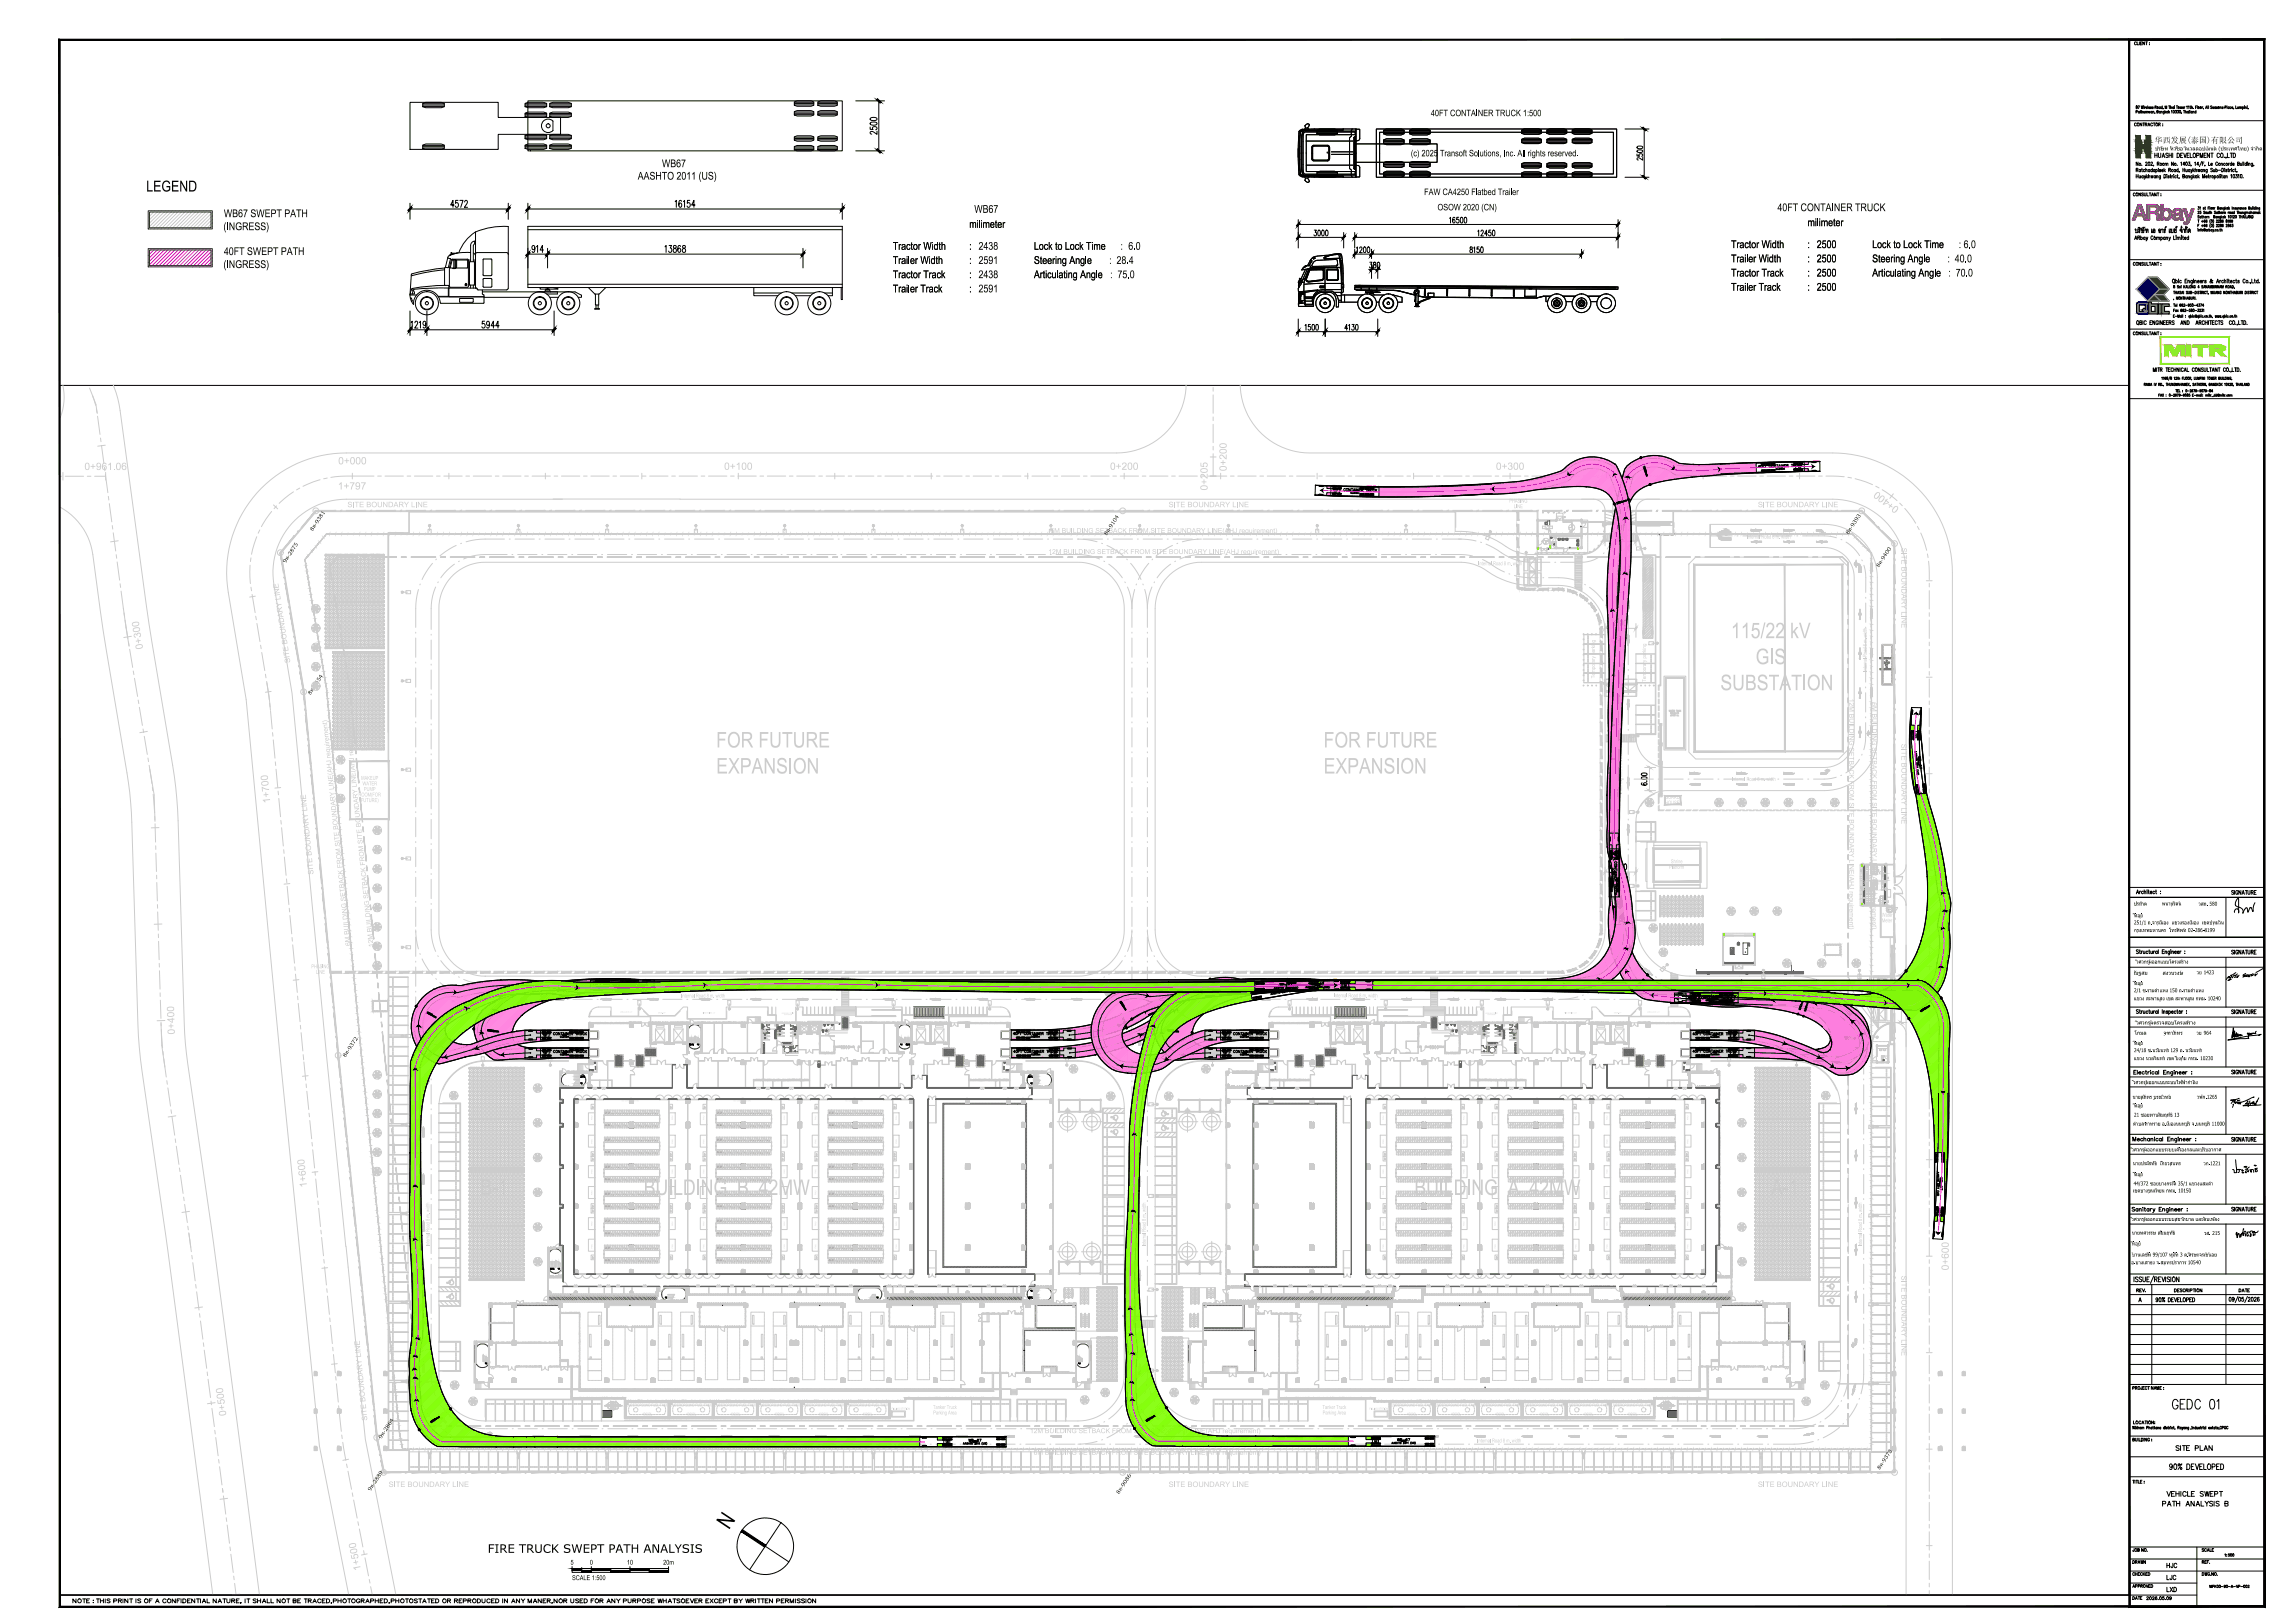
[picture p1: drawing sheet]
<svg xmlns="http://www.w3.org/2000/svg" width="1189mm" height="841mm" viewBox="0 0 1189 841" stroke-linecap="round" stroke-linejoin="round" font-family="sans-serif">
<g fill="none" stroke="#000" stroke-width=".52">
<path d="M1153 805v1M1154 806h.1M1155 805v1M1145 823v-2l1 2v-2v2M1147 822v-1v2M1148 821v2M1148 822l1 1M1149 821l-1 1M1151 822h1M1153 822v-1v1v1M1155 822h1M1156 823l1-2v2"/>
<path d="M1156 822h1M1157 822h2M1159 821v2l1-2M1160 822h1l-1-1v2M1161 822h1M1165 822h1l-1 1h1"/>
<circle cx="1156" cy="806" r=".6"/>
<circle cx="1157" cy="806" r=".6"/>
<circle cx="1149" cy="822" r=".6"/>
<circle cx="1150" cy="822" r=".6"/>
<circle cx="1154" cy="822" r=".6"/>
<circle cx="1163" cy="822" r=".6"/>
<circle cx="1164" cy="822" r=".6"/>
</g>
<g fill="none" stroke="#ccc" stroke-width=".52">
<path d="M964 449h.1M964 449v1M964 450h.1M964 451v1M964 452v1M964 454v1M964 455v1M964 456v1M964 457h.1M964 458h.1M964 458v1M964 459v1"/>
<path d="M964 460h.1M964 451h1l-1 1zM964 448h.1M965 460h.1M965 451h.1M965 448h13M965 460h-1M965 451h-1M965 449h.1M965 460l-1-1v1h1M965 453h.1M965 448v5v-5"/>
<path d="M965 448h.1M965 448h1v1h-1zM965 456h.1M965 452v1M965 452h.1M965 451v1M965 450v1M965 450h.1M965 449v1M965 448v1M965 459v1M965 459h.1"/>
<path d="M965 458v1M965 458h.1M965 457v1M965 457h.1M965 456v1M965 448l1 1M965 453v3M965 453v2M965 448h12M965 454h.1M965 455h.1M965 448h1"/>
<path d="M966 448h1v1h-1zM966 449h1v1h-1zM966 451h1v1h-1zM966 452h1v1h-1zM966 460h1v1h-1zM966 459h1v1h-1zM966 457h1v1h-1zM966 456h1v1h-1zM966 453h1v1h-1zM966 454h1v1h-1zM966 455h1v1h-1zM966 448h.1"/>
<path d="M966 449h.1M966 448h-1M966 449v11M966 448v1M966 460h.1M966 448h1M967 448h.1M967 448v13M967 451h.1M967 459h.1M967 449h.1M967 460h.1"/>
<path d="M967 448h1v1h-1zM967 449h1v1h-1zM967 451h1v1h-1zM967 452h1v1h-1zM967 460h1v1h-1zM967 459h1v1h-1zM967 457h1v1h-1zM967 456h1v1h-1zM967 453h1v1h-1zM967 454h1v1h-1zM967 455h1v1h-1zM967 448h1"/>
<path d="M968 448h-1M968 448h.1M968 448h1M968 456h.1M968 453h.1M968 449h.1M968 459h.1M968 460h.1M968 455h.1M968 450v1M968 452h.1M968 454h.1"/>
<path d="M968 457h.1M969 448h.1M969 448h-1M969 447v1l1-1M969 447h.1M969 447h1M969 448h1M970 447h.1M970 448h-1M970 447h-1M970 456h.1M970 453h.1"/>
<path d="M970 449h.1M970 459h.1M970 460h.1M970 448h.1M970 450v1M970 452h.1M970 457h.1M970 448h1v1h-1zM970 449h1v1h-1zM970 451h1v1h-1zM970 452h1v1h-1zM970 460h1v1h-1z"/>
<path d="M970 459h1v1h-1zM970 457h1v1h-1zM970 456h1v1h-1zM970 448h1M971 448h.1M971 448h-1M971 451h.1M971 459h.1M971 449h.1M971 460h.1M971 448h2v1h-2zM971 449h2v1h-2z"/>
<path d="M971 451h2v1h-2zM971 452h2v1h-2zM971 460h2v1h-2zM971 459h2v1h-2zM971 457h2v1h-2zM971 456h2v1h-2zM971 448h1M972 448h-1M972 448h.1M972 457h.1M972 448h1M973 457h-1h1"/>
<path d="M973 457h.1M973 452v1M973 448v5M973 453h.1M973 448h-1M973 456h.1M973 456v5M973 451h.1M973 452h.1M973 459v1M973 459h.1M973 458h.1"/>
<path d="M973 457v1M973 460h.1M973 451v1M973 450h.1M973 449v1M973 449h.1M973 448h.1M973 451h1M973 448h1M974 451h-1M974 451h.1M974 448h-1"/>
<path d="M974 448h.1M974 448h1M975 448h.1M975 448h-1M975 456l1 1M975 459h.1M975 453h.1M975 451v2M975 457h1v1h-1zM975 458h1v1h-1zM975 460h1v1h-1zM975 453h1v1h-1z"/>
<path d="M975 455h1v1h-1zM975 451l-1 2-1-2v2M975 450h1M975 450v1M975 453h2M975 448h1M976 448h-1M976 457h.1M976 453h.1M976 457h-1zM976 453v1h-1zM976 457h1"/>
<path d="M976 450v1M976 448h.1M976 450h.1M976 450h1M976 451h1M976 450h-1v1h1M976 451h.1M976 448h1M976 457h1v1h-1zM976 458h1v1h-1zM976 460h1v1h-1zM976 453h1v1h-1z"/>
<path d="M976 455h1v1h-1zM977 450v1M977 453h.1M977 453v3M977 457v3M977 448h.1M977 450h.1M977 450h1M977 451h.1M977 457h.1M977 448h-1M977 448v1l1-1"/>
<path d="M977 448h1v1h-1zM977 448l1 1M977 448v5M977 448v1M977 449h.1M977 448h1M977 448v13M977 456h.1M977 459h.1M977 457l1-1v4M977 456l-2 1h2h1M977 452l1 1"/>
<path d="M977 452h1M977 451l1 1M977 451h1M977 449l1 1M977 449h1M977 457h1M977 454l1 1M977 460h1M977 459h1M977 459l1 1M977 458h1M977 456h1"/>
<path d="M977 455h1M977 456l1 1M977 455l1 1M977 454h1M977 453l1 1M977 453h1M977 458l1 1M977 457l1 1M977 456v1M978 448h.1M978 449h.1M978 448h-1"/>
<path d="M978 451l-1-1 1 1M978 450l-1 1M978 452l-1 1M978 452h-1v1M978 456h.1M978 452l-3 1h2M978 448v8M978 450h-1M978 451l-1 1M978 451h-1M978 449l-1 1M978 449h-1"/>
<path d="M978 455l-1 1M978 456h-1M978 455h-1M978 454h-1M978 453l-1 1M978 454l-1 1M978 453h-1M978 460h-1M978 459l-1 1M978 459h-1M978 458l-1 1M978 458h-1"/>
<path d="M978 457l-1 1M978 457h-1M978 455h.1M978 455h1M979 455h.1M979 455h-1h1M964 469h.1M964 460v1M964 461v1M964 463v1M964 464v1M964 465v2"/>
<path d="M964 467h.1M964 468h.1M964 468v1M965 469h9M965 469h.1M965 463v4zM965 460v-4v4M965 460h1v1h-1zM965 461v2v-2M965 469h1h-1zM965 461h.1M965 463h.1"/>
<path d="M965 462v1M965 462h.1M965 461v1M965 469h1M965 468v1M965 468h.1M965 467v1M965 467h.1M965 461h1M965 460l1 1M965 463v4M965 469v-2v2"/>
<path d="M965 461h8M965 466h.1M966 468h1v1h-1zM966 467h1v1h-1zM966 466h1v1h-1zM966 465h1v1h-1zM966 461h1v1h-1zM966 463h1v1h-1zM966 462h1v1h-1zM966 469h.1M966 461h.1M966 469h-1"/>
<path d="M966 461v8M966 461h7M966 465h.1M966 469h1M967 461l-1 8M967 469h.1M967 461h.1M967 469h-1M967 468h1v1h-1zM967 467h1v1h-1zM967 466h1v1h-1zM967 465h1v1h-1z"/>
<path d="M967 463h1v1h-1zM967 461h1v1h-1zM967 462h1v1h-1zM967 469h1M968 461h.1M968 469h-1M968 469h.1M968 469h1M968 468h2v1h-2zM968 467h2v1h-2zM968 466h2v1h-2zM968 465h2v1h-2z"/>
<path d="M968 463h2v1h-2zM968 461h2v1h-2zM968 462h2v1h-2zM968 461h1M969 460v1zM969 461h-1M969 469h.1M969 461h.1M969 469h-1M969 460h.1M969 470h1M969 470h.1"/>
<path d="M969 469h1M970 470h.1M970 461h.1M970 469h-1M970 470h-1M970 468h1v1h-1zM970 466h1v1h-1zM970 463h1v1h-1zM970 461h1v1h-1zM970 469h.1M970 469h1M970 461h1"/>
<path d="M971 461h-1M971 469h.1M971 461h.1M971 469h-1M971 463h.1M971 466h.1M971 468h.1M971 469h1M972 461h.1M972 469h-1M972 469h.1M972 469h1"/>
<path d="M972 461h1M973 469h.1M973 461h-1M973 461h.1M973 469h-1M973 469h1M973 466l1 1zM974 467h.1M974 469h-1M974 469h.1M974 469h1M974 464l1 5"/>
<path d="M975 464l-1 5h-9M975 469h2M975 464v5M975 464h.1M975 469h-1M975 468h1v1h-1zM975 467h1v1h-1zM975 466h1v1h-1zM975 465h1v1h-1zM975 469h.1M975 469h-1h4M975 461h.1"/>
<path d="M975 469h1M976 469h-1M976 469h.1M976 464h.1M976 468h1v1h-1zM976 467h1v1h-1zM976 466h1v1h-1zM976 465h1v1h-1zM976 469h1M977 467h.1M977 469h-1M977 469h.1"/>
<path d="M977 469h1h-1zM977 461h.1M977 460h1v1h-1zM977 469h1M977 461h1M977 460l1 1M977 460h.1M977 461v8M977 469l1-4v4M977 468l1 1M977 468h1M977 467l1 1"/>
<path d="M977 467h1M977 466l1 1M977 466h1M977 465l1 1M977 465h1M978 469h.1M978 460h.1M978 461h.1M978 469h-1M978 461v4M978 464v1M978 468l-1 1"/>
<path d="M978 468h-1M978 467l-1 1M978 467h-1M978 466l-1 1M978 466h-1M978 465l-1 1M978 465h-1M978 467h.1M978 467l1 1M978 462h.1M978 462v2M978 464h.1"/>
<path d="M979 467h.1M978 467h1M979 461h.1M979 467h-1M979 468h.1M979 467v1M979 461h1M980 464v1h-1M980 462h.1M980 462v2M980 464h.1"/>
</g>
<g fill="#ccc" stroke="#ccc" stroke-width=".52">
<path d="M966 451v-1z"/>
<path d="M972 451v-1z"/>
<path d="M971 451v-1z"/>
<path d="M967 451v-1z"/>
<path d="M976 450h1zM976 450h1z"/>
<path d="M975 449v1zM975 449v1z"/>
<path d="M975 448v1zM975 448v1z"/>
<path d="M976 448h1zM976 448h1z"/>
<path d="M977 448v1zM977 448v1z"/>
<path d="M977 449v1zM977 449v1z"/>
<path d="M976 453h1zM976 453h1z"/>
<path d="M976 450h1zM976 450h1z"/>
<path d="M976 456h1zM976 456h1z"/>
<path d="M975 455v1zM975 455v1z"/>
<path d="M975 453v1zM975 453v1z"/>
<path d="M976 453h1zM976 453h1z"/>
<path d="M977 453v1zM977 453v1z"/>
<path d="M977 455v1zM977 455v1z"/>
<path d="M967 453h1zM967 453h1z"/>
<path d="M965 452v1zM965 452v1z"/>
<path d="M965 451v1zM965 451v1z"/>
<path d="M965 450v1zM965 450v1z"/>
<path d="M965 448v1zM965 448v1z"/>
<path d="M967 448h1zM967 448h1z"/>
<path d="M968 448v1zM968 448v1z"/>
<path d="M968 450v1zM968 450v1z"/>
<path d="M968 451v1zM968 451v1z"/>
<path d="M968 452v1zM968 452v1z"/>
<path d="M967 456h1zM967 456h1z"/>
<path d="M965 456v1zM965 456v1z"/>
<path d="M965 458v1zM965 458v1z"/>
<path d="M965 459v1zM965 459v1z"/>
<path d="M965 460v1zM965 460v1z"/>
<path d="M967 461h1zM967 461h1z"/>
<path d="M968 460v1zM968 460v1z"/>
<path d="M968 459v1zM968 459v1z"/>
<path d="M968 458v1zM968 458v1z"/>
<path d="M968 456v1zM968 456v1z"/>
<path d="M967 456h1zM967 456h1z"/>
<path d="M965 454v1zM965 454v1z"/>
<path d="M967 453h1zM967 453h1z"/>
<path d="M968 454v1zM968 454v1z"/>
<path d="M970 453h1zM970 453h1z"/>
<path d="M973 452v1zM973 452v1z"/>
<path d="M973 451v1zM973 451v1z"/>
<path d="M973 450v1zM973 450v1z"/>
<path d="M973 448v1zM973 448v1z"/>
<path d="M970 448h1zM970 448h1z"/>
<path d="M970 448v1zM970 448v1z"/>
<path d="M970 450v1zM970 450v1z"/>
<path d="M970 451v1zM970 451v1z"/>
<path d="M970 452v1zM970 452v1z"/>
<path d="M970 456h1zM970 456h1z"/>
<path d="M973 456v1zM973 456v1z"/>
<path d="M973 458v1zM973 458v1z"/>
<path d="M973 459v1zM973 459v1z"/>
<path d="M973 460v1zM973 460v1z"/>
<path d="M970 461h1zM970 461h1z"/>
<path d="M970 460v1zM970 460v1z"/>
<path d="M970 459v1zM970 459v1z"/>
<path d="M970 458v1zM970 458v1z"/>
<path d="M970 456v1zM970 456v1z"/>
<path d="M976 459h1zM976 459h1z"/>
<path d="M975 458v1zM975 458v1z"/>
<path d="M975 457v1zM975 457v1z"/>
<path d="M976 457h1zM976 457h1z"/>
<path d="M977 457v1zM977 457v1z"/>
<path d="M977 458v1zM977 458v1z"/>
<path d="M976 461h1zM976 461h1z"/>
<path d="M976 459h1zM976 459h1z"/>
<path d="M975 464h1zM975 464h1z"/>
<path d="M976 464v1zM976 464v1z"/>
<path d="M976 465v1zM976 465v1z"/>
<path d="M976 466v1zM976 466v1z"/>
<path d="M976 467v1zM976 467v1z"/>
<path d="M975 469h1zM975 469h1z"/>
<path d="M975 467v1zM975 467v1z"/>
<path d="M975 466v1zM975 466v1z"/>
<path d="M975 465v1zM975 465v1z"/>
<path d="M975 464v1zM975 464v1z"/>
<path d="M976 464h1zM976 464h1z"/>
<path d="M977 464v1zM977 464v1z"/>
<path d="M977 465v1zM977 465v1z"/>
<path d="M977 466v1zM977 466v1z"/>
<path d="M977 467v1zM977 467v1z"/>
<path d="M976 469h1zM976 469h1z"/>
<path d="M976 467v1zM976 467v1z"/>
<path d="M976 466v1zM976 466v1z"/>
<path d="M976 465v1zM976 465v1z"/>
<path d="M976 464v1zM976 464v1z"/>
<path d="M967 463h1zM967 463h1z"/>
<path d="M968 463h1zM968 463h1z"/>
<path d="M969 463h1zM969 463h1z"/>
<path d="M970 463h1zM970 463h1z"/>
<path d="M971 462v1zM971 462v1z"/>
<path d="M970 461h1zM970 461h1z"/>
<path d="M969 461h1zM969 461h1z"/>
<path d="M968 461h1zM968 461h1z"/>
<path d="M967 461h1zM967 461h1z"/>
<path d="M965 462v1zM965 462v1z"/>
<path d="M967 466h1zM967 466h1z"/>
<path d="M968 466h1zM968 466h1z"/>
<path d="M969 466h1zM969 466h1z"/>
<path d="M970 466h1zM970 466h1z"/>
<path d="M970 463h1zM970 463h1z"/>
<path d="M969 463h1zM969 463h1z"/>
<path d="M968 463h1zM968 463h1z"/>
<path d="M967 463h1zM967 463h1z"/>
<path d="M967 468h1zM967 468h1z"/>
<path d="M968 468h1zM968 468h1z"/>
<path d="M969 468h1zM969 468h1z"/>
<path d="M970 468h1zM970 468h1z"/>
<path d="M971 466v1zM971 466v1z"/>
<path d="M970 466h1zM970 466h1z"/>
<path d="M969 466h1zM969 466h1z"/>
<path d="M968 466h1zM968 466h1z"/>
<path d="M967 466h1zM967 466h1z"/>
<path d="M965 466v1zM965 466v1z"/>
<path d="M967 469h1zM967 469h1z"/>
<path d="M968 469h1zM968 469h1z"/>
<path d="M969 469h1zM969 469h1z"/>
<path d="M970 469h1zM970 469h1z"/>
<path d="M970 468h1zM970 468h1z"/>
<path d="M969 468h1zM969 468h1z"/>
<path d="M968 468h1zM968 468h1z"/>
<path d="M967 468h1zM967 468h1z"/>
<path d="M967 449h1zM967 449h1z"/>
<path d="M967 449v1zM967 449v1z"/>
<path d="M967 450v1zM967 450v1z"/>
<path d="M965 449v1zM965 449v1z"/>
<path d="M967 448h1zM967 448h1z"/>
<path d="M968 448v1zM968 448v1z"/>
<path d="M970 449h1zM970 449h1z"/>
<path d="M971 449v1zM971 449v1z"/>
<path d="M971 450v1zM971 450v1z"/>
<path d="M973 449v1zM973 449v1z"/>
<path d="M970 448h1zM970 448h1z"/>
<path d="M970 448v1zM970 448v1z"/>
<path d="M967 460h1zM967 460h1z"/>
<path d="M967 459v1zM967 459v1z"/>
<path d="M965 459v1zM965 459v1z"/>
<path d="M967 461h1zM967 461h1z"/>
<path d="M968 460v1zM968 460v1z"/>
<path d="M970 460h1zM970 460h1z"/>
<path d="M971 459v1zM971 459v1z"/>
<path d="M973 459v1zM973 459v1z"/>
<path d="M970 461h1zM970 461h1z"/>
<path d="M970 460v1zM970 460v1z"/>
<path d="M970 452h1zM970 452h1z"/>
<path d="M970 452v1zM970 452v1z"/>
<path d="M970 453h1zM970 453h1z"/>
<path d="M973 452v1zM973 452v1z"/>
<path d="M970 451l1-1zM970 450h1z"/>
<path d="M970 451v1zM970 451v1z"/>
<path d="M970 452h1zM970 452h1z"/>
<path d="M973 451v1zM973 451v1z"/>
<path d="M967 452h1zM967 452h1z"/>
<path d="M968 452v1zM968 452v1z"/>
<path d="M967 453h1zM967 453h1z"/>
<path d="M965 452v1zM965 452v1z"/>
<path d="M967 450h1zM967 451l1-1z"/>
<path d="M968 451v1zM968 451v1z"/>
<path d="M967 452h1zM967 452h1z"/>
<path d="M965 451v1zM965 451v1z"/>
<path d="M967 454h1zM967 454h1z"/>
<path d="M967 453h1zM967 453h1z"/>
<path d="M967 455h1zM967 455h1z"/>
<path d="M967 454h1zM967 454h1z"/>
<path d="M967 456h1zM967 456h1z"/>
<path d="M965 455v1zM965 455v1z"/>
<path d="M967 455h1zM967 455h1z"/>
<path d="M968 455v1zM968 455v1z"/>
<path d="M967 456h1zM967 456h1z"/>
<path d="M968 456v1zM968 456v1z"/>
<path d="M967 457h1zM967 457h1z"/>
<path d="M965 456v1zM965 456v1z"/>
<path d="M967 457h1zM967 457h1z"/>
<path d="M968 457v1zM968 457v1z"/>
<path d="M968 458v1zM968 458v1z"/>
<path d="M967 459h1zM967 459h1z"/>
<path d="M965 458v1zM965 458v1z"/>
<path d="M965 457v1zM965 457v1z"/>
<path d="M970 456h1zM970 456h1z"/>
<path d="M970 456v1zM970 456v1z"/>
<path d="M970 457h1zM970 457h1z"/>
<path d="M973 456v1zM973 456v1z"/>
<path d="M970 457h1zM970 457h1z"/>
<path d="M970 457v1zM970 457v1z"/>
<path d="M970 458v1zM970 458v1z"/>
<path d="M970 459h1zM970 459h1z"/>
<path d="M973 458v1zM973 458v1z"/>
<path d="M973 457v1zM973 457v1z"/>
</g>
<g fill="none" stroke="#666" stroke-width=".52">
<path d="M966 453h.1M966 460h.1M966 459h.1M966 458h.1M966 457h.1M966 456h.1M966 455h.1M966 455v-1zM966 454h.1M966 452h.1M966 451h.1M966 450h.1"/>
<path d="M966 449h.1M966 448v1zM977 460h.1M977 459h.1M977 458h.1M977 457h.1M977 456h.1M977 455v1zM977 455h.1M977 454h.1M977 453h.1M977 452h.1"/>
<path d="M977 451h.1M977 450h.1M977 449h.1M966 469h.1M966 461h.1M966 468h.1M966 467h.1M966 466h.1M966 466v-1zM966 465h.1M966 464h.1M966 463h.1"/>
<path d="M966 462h.1M966 460v1M977 461h.1M977 468h.1M977 467h.1M977 466h.1M977 465v1zM977 465h.1M977 464h.1M977 463h.1M977 462h.1M977 469h.1"/>
<path d="M903 489h3v6h-3zM906 489h1v1h-1zM906 490h.1M906 489h.1M906 489v1"/>
<circle cx="905" cy="493" r=".1"/>
</g>
<path d="M965 449h.1M965 469h.1" fill="none" stroke="#ffbf00" stroke-width=".52"/>
<g fill="none" stroke="#666" stroke-width=".52">
<path d="M795 276v1M801 271h1v1h-1zM801 271v1h1M802 271h-1M802 270h1v2h-1zM804 278h.1M804 278v1v-1M804 278v1zM807 279l1 1M808 279h1v1h-1zM809 279v1h-1M809 279l1 1"/>
<path d="M810 279h1v1h-1zM811 279v1h-1M811 279l1 1h1M811 279h2v1h-1zM813 279l-1 1M817 280h1v1h-1zM817 280v1h1M818 280h-1M819 273h.1M802 284h.1M805 281h1v1h-1zM805 282v-1h1v1"/>
<path d="M805 281h1M805 282h1M806 281h.1M805 281h.1M814 284h.1M817 282h1v1h-1zM817 283h1M818 282h-1v1M894 499h.1M894 499h1zM895 499h.1M895 499h1z"/>
<path d="M896 499h.1M896 499h1zM897 491h2v4h-2zM897 499h.1M897 491h1v3h-1zM897 491h1M897 492h1M897 494h.1M897 491h.1M897 492h.1M897 491v1M897 494h1"/>
<path d="M897 493h1M897 493h.1M897 494v-1v1M897 493v1M897 499h1zM898 493h.1M898 492h.1M898 491h.1M898 492v2M898 499h.1M898 492v2v-1M898 493v1"/>
<path d="M898 491l-1 1M898 491v1M898 492h-1M898 494v-1v1M898 494h.1M898 500v3M899 499h.1M899 499h1zM900 499h.1M900 489h2v1h-2zM901 489v1zM901 499h.1"/>
<path d="M901 489h.1M901 488h.1M901 489v-1v1M902 499h.1M903 499h.1M904 499h.1M905 499h.1M906 499h.1M907 499h.1M908 499h.1M908 499h1zM928 500v3"/>
<path d="M879 503h.1M879 503h56M879 504h56M879 505h56M885 505h1M885 505h.1M886 505h.1M905 505h1M905 505h.1M905 504h.1M905 504v1M906 505h.1"/>
<path d="M925 505h1M925 505h.1M925 504h.1M925 504v1M926 505h.1M395 530v3M396 530v3M396 532h.1M397 531l1 1 1 1M397 531h2zM399 533h.1M399 530v1z"/>
<path d="M975 549l2 1h-2zM975 549h.1M976 549v1zM976 549h-1v1h1M976 549h1l-1 1zM268 676h.1M268 676h1M269 676h.1M270 676h.1M270 676h1M271 676h1M272 676h.1"/>
<path d="M273 676h.1M273 676h1M274 676h1M275 676h.1M276 676h.1M276 676h1M277 676h1M278 676h.1M279 676h.1M279 676h1M280 676h1M281 676h.1"/>
<path d="M282 676h.1M282 676h1M283 676h1M284 676h.1M285 676h.1M285 676h1M286 676h1M287 676h.1M288 676h.1M288 676h1M289 676h.1M459 672l1 1"/>
<path d="M459 674h1M459 672h1M459 674h.1M459 673h.1M460 673v1M460 673l1 1M460 671v1M460 672h.1M460 673h.1M460 674h1M461 673v1M461 671v1"/>
<path d="M461 672v1M461 671l1 1M461 672l1 1M461 674h.1M461 673h1M462 674h.1M462 672l1 1M462 671v1M462 673h.1M462 672h1M462 674h1M462 673l1 1"/>
<path d="M463 673v1M463 671v1M463 672v1M463 674h1M463 672h.1M463 672l1 1M463 673h1M464 672v1M464 671v1M464 674h.1M464 673h.1M464 673l2 1"/>
<path d="M464 672h1M465 674h.1M465 673v1M465 671v1M465 673h.1M465 672h1M465 672l2 2M466 673h.1M466 674h.1M466 672v1M466 671v1M466 674h1"/>
<path d="M466 673h1M467 672h.1M467 674h.1M467 673l1 1M467 671l1 1M467 674h1M467 673h1M467 671v1M468 672v1M468 672l1 1M468 673v1M468 674h.1"/>
<path d="M468 672h1M468 674h1M469 673h.1M469 673v1M469 672h.1M469 674h.1M469 671v1M469 674h1M469 671l1 1M469 672h1M469 673h1M470 674h.1"/>
<path d="M470 672v1M470 673v1M470 672l1 1M470 673h1M471 672h.1M471 674h.1M471 673l1 1M471 672v1M471 671v1M472 671v1M472 672v1M472 673h.1"/>
<path d="M472 674h.1M472 673l1 1M472 672l1 1M472 671l1 1M473 673l1 1M473 672h.1M473 674h.1M473 672l1 1M473 671l1 1M474 671l3 3M474 672h.1M474 674h.1"/>
<path d="M474 673h.1M474 672l1 1M474 674h1M474 673l1 1M475 671v1M475 673h.1M475 672h.1M475 674h.1M475 673l1 1M476 671v1M476 672v1M476 674h.1"/>
<path d="M476 672l1 1M476 673h.1M477 672v1M477 674h.1M477 671v1M477 673h.1M477 673l1 1M477 672h.1M477 674h1M478 673v1M478 671v1M478 672v1"/>
<path d="M478 674h1M478 672h1M478 673h1M478 672l2 2M479 674h.1M479 672v1M479 671v1M479 673h1M479 672h1M479 674h1M480 673v1M480 671v1"/>
<path d="M480 674h.1M480 673h.1M480 674h1M480 672l1 1M480 673l1 1M481 672v1M481 674h.1M481 671v1M481 673l1 1M482 672h.1M482 674h.1M482 673v1"/>
<path d="M482 671v1M482 673h.1M482 672l1 1M482 674h1M482 672h1M483 673v1M483 674h.1M483 672l1 1M483 673l2 1M483 672h1M483 674h1M484 672h.1"/>
<path d="M484 674h.1M484 673v1M484 671v1M484 671l1 1M484 672h1M484 673h1M484 674h1M485 672v1M485 673v1M485 674h.1M485 672l1 1M485 671h.1"/>
<path d="M485 673h1M485 672h1M485 674h1M486 673v1M486 672v1M486 674h.1M486 671v1M486 674h1M486 671l1 1M486 672h1M487 673h.1M487 674h.1"/>
<path d="M487 672l1 1M487 672v1M487 673v1M487 671v1M487 673h1M488 672h.1M488 674h.1M488 673v1M488 673l1 1M488 672l1 1M488 671v1M488 674h1"/>
<path d="M488 671l1 2M489 673h.1M489 672h.1M489 674h.1M489 672l1 2M489 673l1 1M489 671l1 1M490 672h.1M490 673h.1M490 674h.1M490 673l1 1M490 671l1 1"/>
<path d="M490 672l1 1M491 671v1M491 673h.1M491 672l1 1M491 674h.1M491 674h1M492 671v1M492 674h.1M492 673l1 1M492 672h.1M492 671l1 1M493 672v1"/>
<path d="M493 674h.1M493 671v1M493 672h.1M493 674h1M493 672l1 1M493 673h1M494 672v1M494 671v1M494 674h.1M494 673l1 1M494 673h.1M494 672h1"/>
<path d="M494 674h1M495 673v1M495 671v1M495 673h.1M495 671l1 1M495 672l1 1M495 674h.1M495 673l1 1M496 674h.1M496 672l1 1M496 672h.1M496 673h.1"/>
<path d="M496 673l1 1M496 672h1M497 674h.1M497 673v1M497 671v1M497 671l1 2M497 673h.1M497 672h.1M497 674h1M498 673v1M498 672l1 2M498 673h.1"/>
<path d="M498 672h.1M498 674h1M499 673v1M499 672v1M499 674h.1M499 671v1M499 672l1 1M499 673h1M499 674h1M499 672h1M500 673v1M500 674h.1"/>
<path d="M500 672v1M500 671h.1M500 673l1 1M500 672h1M500 674h1M500 673h1M501 672v1M501 673l1 1M501 671l1 1M501 674h1M501 671v1M501 673h1"/>
<path d="M502 672h.1M502 672l1 1M502 674h.1M502 673v1M502 671v1M503 672h.1M503 673h.1M503 674h.1M503 673v1M503 672v1M503 671l1 1M503 674h1"/>
<path d="M504 674h.1M504 673h.1M504 672l1 1M504 673l1 1M504 671l1 1M505 673v1M505 672h.1M505 674h.1M505 673l1 1M505 671v1M505 672l1 1M505 674h1"/>
<path d="M506 671v1M506 672v1M506 674h.1M506 672h.1M506 673h.1M506 672l1 1M506 674h1M506 671l1 1M507 673l1 1M507 673h.1M507 672h.1M507 674h.1"/>
<path d="M507 671l1 1M507 672l1 1M508 671l2 3M508 672h.1M508 674h.1M508 673h.1M508 672l1 1M508 674h1M509 671v1M509 674h.1M509 673h.1M509 672h.1"/>
<path d="M509 673l1 1M509 671l1 1M510 674h.1M510 673h.1M510 671v1M510 672h.1M510 674h1M510 672l1 1M510 673l1 1M511 672v1M511 672h.1M511 673h.1"/>
<path d="M511 674h.1M511 673l1 1M511 672h1M511 674h1M512 673v1M512 671v1M512 674h1M512 673h.1M512 672h.1M512 672h1M512 672l1 1M512 673l1 1"/>
<path d="M513 674h.1M513 672v1M513 673l1 1M513 672h.1M513 673l2 1M514 672v1M514 674h.1M514 671v1M514 673h.1M514 672l1 1M514 674h1M515 672v1"/>
<path d="M515 673v1M515 674h.1M515 671h.1M515 672h1M515 674h1M515 673l1 1M516 672v1M516 673v1M516 671l1 2M516 674h.1M516 671v1M516 674h1"/>
<path d="M516 673h1M516 672h1M517 674h.1M517 673v1M517 672v1M517 671v1M517 673l2 1M517 672h1M517 673h1M517 674h1M518 673v1M518 671v1"/>
<path d="M518 672v1M518 671l1 1M518 672h1M518 674h1M519 673h.1M519 672v1M519 674h.1M519 672l1 2M519 673v1M519 671v1M519 673h1M520 672h.1"/>
<path d="M520 674h.1M520 673l1 1M520 671v1M520 672l1 1M520 671l1 2M520 672h1M521 674h.1M521 673h.1M521 672l1 2M521 671l1 1M521 674h1M521 673h1"/>
<path d="M522 672h.1M522 674h.1M522 673l1 1M522 671v1M522 672l1 1M522 674h1M522 671l1 1M523 672v1M523 674h.1M523 672h.1M523 673h.1M523 672l1 1"/>
<path d="M523 671l1 1M524 674h.1M524 673h.1M524 672h.1M524 673v1M524 673l1 1M524 671l1 1M525 674h.1M525 673h.1M525 671v1M525 672l1 1M525 673v1"/>
<path d="M526 672h.1M526 674h.1M526 673l1 1M526 672h1M526 671l1 1M527 674h.1M527 671v1M527 673h.1M527 674h1M527 672l2 2M527 673l1 1M528 672v1"/>
<path d="M528 672h.1M528 674h.1M528 673h.1M528 672l1 1M529 674h.1M529 673v1M529 671v1M529 673h.1M529 672l1 1M529 672h1M530 674h.1M530 673v1"/>
<path d="M530 672v1M530 671h.1M537 676h.1M537 676v1M537 677v1M537 678h.1M537 679h.1M537 679v1M538 676h.1M539 676h.1M539 676h1M540 676h1"/>
<path d="M541 676h.1M542 676h.1M542 676h1M543 676h1M544 676h.1M545 676h.1M545 676h1M546 676h1M547 676h.1M548 676h.1M548 676h1M549 676h1"/>
<path d="M550 676h.1M551 676h.1M551 676h1M552 676h1M553 676h.1M554 676h.1M554 676h1M555 676h1M556 676h.1M531 690h.1M531 691h.1M531 691v1"/>
<path d="M531 692v1M531 693h.1M531 694h.1M531 694v1M531 695v1M531 696h.1M531 697h.1M531 697v1M531 698v1M531 699h.1M531 700h.1M531 689v1"/>
<path d="M531 690v1M531 692h.1M531 693v1M531 695h.1M531 696v1M531 698h.1M531 699v1M531 689h1M532 689h.1M532 689h1M533 689h.1M533 689h1"/>
<path d="M534 689h.1M534 689h1M535 689h.1M535 689h1M536 689h.1M536 689h1M537 688h.1M537 680v1M537 681h.1M537 682h.1M537 682v1M537 683v1"/>
<path d="M537 684h.1M537 685h.1M537 685v1M537 686v1M537 687h.1M537 689h.1M537 689h1M538 689h.1M538 689h1M539 689h.1M539 689h1M540 689h.1"/>
<path d="M540 689h1M541 689h.1M541 689h1M542 689h.1M542 689h1M543 689h.1M543 689h1M544 689h.1M544 689h1M545 689h.1M545 689h1M546 689h.1"/>
<path d="M546 689h1M547 689h.1M547 689h1M548 689h.1M548 689h1M549 689h.1M549 689h1M550 689h.1M550 689h1M551 689h.1M551 689h1M552 689h.1"/>
<path d="M552 689h1M553 689h.1M553 689h1M554 689h.1M554 689h1M555 689h.1M555 689h1M556 689h.1M556 689h1M557 689h.1M557 689h1h-1M531 711h.1"/>
<path d="M531 700v1M531 701v1M531 702h.1M531 703h.1M531 703v1M531 704v1M531 705h.1M531 706h.1M531 706v1M531 707v1M531 708h.1M531 709h.1"/>
<path d="M531 709v1M531 710v1M531 701h.1M531 702v1M531 704h.1M531 705v1M531 707h.1M531 708v1M531 710h.1M531 711h1M532 711h.1M532 711h1"/>
<path d="M533 711h.1M533 711h1M534 711h.1M534 711h1M535 711h.1M535 711h1M536 711h.1M536 711h1M537 711h.1M537 711h1M538 711h.1M538 711h1"/>
<path d="M539 711h.1M539 711h1M540 711h.1M540 709h.1M540 709v1M540 710v1M540 708h.1M540 710h.1M541 708h.1M541 708l-1 1M541 708h1M542 708h.1"/>
<path d="M542 708h1M543 708h.1M543 708h1M544 708h.1M544 708h1M545 708h.1M545 708h1M546 708h.1M546 708h1M547 708h.1M547 708v1M547 708h1"/>
<path d="M547 711h1M547 709h.1M547 710h.1M547 710v1M548 711h.1M548 709h.1M548 709v1M548 710v1M548 711h1M549 711h.1M549 711h1M550 711h.1"/>
<path d="M550 711h1M551 711h.1M551 711h1M552 711h.1M552 711h1M553 711h.1M553 711h1M554 711h.1"/>
</g>
<g fill="none" stroke="#ccc" stroke-width=".52">
<path d="M797 270h.1M797 278h.1M797 270h10h-10M797 270v15M797 277v1M797 280h.1M797 279v1M797 279h.1M797 277h.1M797 276v1M797 276h.1M797 275v1"/>
<path d="M797 275h.1M797 274v1M797 274h.1M797 273v1M797 273h.1M797 272v1M797 272h.1M797 271v1M797 271h.1M797 270v1M797 278v1M797 270v14"/>
<path d="M797 270h10M799 265l1 1zM800 280h1zM800 279v1v2M800 279a1.5 1.5 0 0 0 0 2 1.5 1.5 0 0 0 0 1M801 279h-1M801 273h-2v1h2M801 279h.1M802 274h.1M802 279h.1M802 279l1 1M803 275h1v2h-1z"/>
<path d="M803 280h.1M803 275v6M803 275h.1M803 277v7h-1h1M803 278h3M803 279h.1M803 278h.1M803 274v1M803 279v1M803 278h1M803 273h2v1h-2M803 274h-2v-2h2v3"/>
<path d="M803 275v2M804 278h.1M804 278h1M805 278h.1M805 278h1v1h-1zM805 278h1M806 278h.1M806 278h-1M806 278h-1v1h1M806 278v1M806 270h.1M806 270h1h-1z"/>
<path d="M806 278h1h-1zM806 278v1v-1M806 279v2M806 279h.1M806 270h-9M806 270h1M806 279h-1v2M806 278h1M806 279h12v5M806 278h1h-1M807 270h.1M807 278h.1"/>
<path d="M807 268v1M807 269v1M807 278h-1M807 278v-1h6v1M807 270h-1M807 278h6M807 268l1 1v1l2-2M807 268v2M807 267v1M807 267h2M808 265v1zM809 267h1v1"/>
<path d="M810 268v2M810 268h.1M810 270h-3M810 270h5M810 270h10M810 270h.1M810 270h4v1h-4zM810 269v1v-4h-3v4M810 270l5 1M810 268v1M811 265v1zM811 268h.1"/>
<path d="M813 273v1M813 274h.1M813 274l1 1 2-1M813 278h-6M813 272v1M814 275v3zM814 275v3M814 272h-1M814 278h-1h3h-1M814 270l1 2M815 272h.1M814 272h.1"/>
<path d="M815 275h.1M814 275h1M814 271h1M814 270l1 1M814 277h1M814 276l1 1M814 276h1M814 270h1M814 270l-4 1M815 273h.1M814 273h-1h1M815 278h-8"/>
<path d="M815 278h4M815 273v2zM815 275h-1M815 275l-1 3M815 276h-1M815 276l-1 1M815 270h4M815 270h-1M815 277h-1M815 271h-1M815 270l-1 1M815 270v3"/>
<path d="M815 275v3M815 278h-2M815 278h1M815 272v1zM815 272h1M816 272v1M816 273v1M816 274h.1M816 278h3M819 270h1h-1zM819 278h1h-1zM819 278h1"/>
<path d="M819 278h.1M819 270h.1M819 279h1M819 277l1 1M819 271h4v6M819 278v-5h1v5M819 277h1M819 276l1 1M819 276h1M819 275l1 1M819 275h1M819 274l1 1"/>
<path d="M819 274h1M819 273l1 1M819 270h1M819 273h.1M819 273h1M820 270h.1M820 278h.1M820 279v5M820 271h.1M820 271h2M820 278v1l-1-1M820 270v1l-1-1"/>
<path d="M820 271v2M820 270l-1 1M820 270h-1M820 270v1M820 277l-1 1M820 278h-1M820 278v1M820 278l-1 1M820 273l-1 1M820 274h-1M820 274l-1 1M820 275h-1"/>
<path d="M820 275l-1 1M820 276h-1M820 276l-1 1M820 270h-10h4M820 270h2M822 271l-1 1-1 1M822 271h.1M822 270h.1M823 270h.1M823 271v1M823 272v1h-3M823 273v2"/>
<path d="M823 275v1M823 276v1M823 277h.1M823 278h.1M823 278v1M823 279v1M823 280v1M823 277h-4M796 287h.1M797 286h.1M797 284h.1M797 280v1"/>
<path d="M797 285v1M797 283h.1M797 283v1M797 282v1M797 282h.1M797 281v1M797 281h.1M797 284h2h-2M797 285h.1M797 284h2M797 280v2M797 286h1"/>
<path d="M798 286h.1M799 287h.1M799 286h.1M799 284h.1M799 284v2l1-1v-1l1 1 1 1M799 284v2M799 280v2h-2M799 280h.1M799 280v1M799 286h1M799 280l1 1M799 280h1"/>
<path d="M800 286h1M800 282h1M801 286h1M801 282h.1M801 280h.1M801 281v1zM801 280h2zM801 287h1zM802 284v2M802 284h1M802 282h.1M802 286h1"/>
<path d="M803 281l-1 1M803 281h.1M803 280h-2l2 1M803 280v1M803 284h.1M803 283h.1M803 282h.1M803 281v1M803 281h1M803 283v1M803 284h3M803 284h1"/>
<path d="M803 281h1v1h-1zM803 284h1h-1M803 281h3M803 284h-4M803 281v3M804 283h.1M804 284h.1M804 281h.1M804 286h1M804 282h.1M804 282v2M804 282l1 1 1 1h1"/>
<path d="M804 281h2M805 281h1M805 281h.1M805 286h.1M806 286h.1M806 284h.1M806 284h1h-1zM806 281v3M806 284h1M806 283v1M806 283h.1M806 282h.1"/>
<path d="M806 281v1M806 286h1M806 281h.1M806 284h4h-4M807 284h.1M807 284h6M807 284h-1M807 286h1M808 286h.1M808 286h1M809 286h1M810 287h.1"/>
<path d="M810 286h1M810 284v2h2l1-2M810 284h.1M810 284h-3M811 286h1M813 284h.1M813 287h.1M813 286h1M813 284h5M814 286h1M815 287h1zM815 286h1"/>
<path d="M816 286h1M817 286h.1M818 285h.1M818 286h.1M818 287h1zM818 286h1M818 284h1M819 286h.1M819 284h1h-1zM819 284h.1M819 284h1M819 284h-6h7"/>
<path d="M820 284h.1M820 286h.1M820 284h-1M820 284h-1h-6M820 284l-1-5v5M820 286h2M821 286v1zM822 286h.1M823 286h-1M823 281v1M823 283v1M823 284v1"/>
<path d="M823 285v1M824 286h.1M826 285h.1M893 500h.1M893 499h1v1h-1zM893 485h.1M893 485h1v1h-1zM893 485h5h-5M893 485v14M893 499h.1M893 484v16M893 499v1"/>
<path d="M893 486h.1M893 484h.1M893 500h6h-6M893 485h1M893 485v15M893 484h1M893 500h1M894 484h.1M894 500h.1M894 485h.1M894 486h.1M894 499h.1"/>
<path d="M894 485h-1M894 485h4M894 499l-1 1M894 499h15M894 499v1M894 485l-1 1M894 500h5M894 500h-1M894 485v1M895 484h.1M895 484h1M896 499h.1"/>
<path d="M896 484h1M897 484h.1M897 484h1M898 484h1M898 485h6M898 485h6zM898 485h-4M898 485h6h1h1h1h1h1M899 484h.1M899 500v1M899 500h.1M899 500l1 2z"/>
<path d="M900 484h1M901 484h1M902 484h2M903 500v2zM903 500h6M903 500v1M904 484h1M905 484h1M906 484h.1M907 484h.1M907 484h1M908 484h.1"/>
<path d="M909 484h.1M909 500h.1M909 499h1v1h-1zM909 485h.1M909 485h1v1h-1zM909 485h-5M909 499h-15l-1 1M909 499h.1M909 486h.1M909 500h-10M909 499v1M909 500h-6h7"/>
<path d="M909 485l1 1h-1h1l-1 1h1l-1 1h1h-1l1 1h-1l1 1h-1h1l-1 1h1l-1 8h1M909 486h1h-1l1 1h-1l1 1h-1h1l-1 1h1l-1 1h1h-1l1 1h-1l1 8h-1M909 500h1M909 499l1 1M909 485v15M909 484h1M909 485h1M910 500h.1M910 485h.1M910 486h.1M910 499h.1M910 500h-1"/>
<path d="M910 499l-1 1M910 485h-1M910 485h-6h5M910 485l-1 1M910 484v16M910 485v1M899 501l1 1M899 501h.1M900 502l1-1v-1l1 1 1 1M900 502h.1M901 502h.1M901 502h1"/>
<path d="M902 502h1M903 502h.1M903 501v1M903 501h.1M305 530h2v2h-2zM305 531h.1M305 530v4v-4M305 539v4zM305 530l2 2M305 532h1M305 531l1 1M305 532h.1"/>
<path d="M305 530h.1M305 533h.1M305 539h.1M305 540h.1M306 531h.1M306 530h.1M306 530l1 2M306 532h.1M306 531h1M306 530l1 1M307 531h.1M307 532h.1"/>
<path d="M307 530h.1M326 530h2v2h-2zM326 531h.1M326 531l1 1M326 532h1M326 530l2 2M326 532h.1M326 530h.1M327 531h.1M327 530h.1M327 530l1 2M327 532h.1"/>
<path d="M327 531h1M327 530l1 1M328 531h.1M328 532h.1M328 530h.1M336 530h22v1h-1v14v1h-1v-5h-2v-1h2v-9h-9v9h2v1h-5v-1h3v-9h-9v9h2v1h-3v-9h-1zM336 530l2 2M336 531l1 1M336 531h.1M337 531h.1M337 530l1 1M337 532h.1"/>
<path d="M337 531v1M337 537l1 1M337 532l1 1M337 533h1M337 533l1 1M337 534l1 1M337 535h1M337 536h1M337 536l1 1M337 538h1M337 538l1 1M337 539l1 1"/>
<path d="M337 540h1M337 536h.1M337 537h.1M337 539h.1M337 535h.1M337 533h.1M337 534h.1M337 538h.1M338 536h.1M338 539h.1M338 531h.1M338 532h.1"/>
<path d="M338 540h.1M338 534h.1M338 537h.1M338 531h9M338 531v9M338 530h.1M338 530l1 1M339 531h.1M339 530v1M339 530h.1M340 530v1M340 530h.1"/>
<path d="M340 531h.1M340 530l1 1M341 531h.1M341 530l1 1M342 531h.1M342 530v1M342 530h.1M342 530l1 1M343 531h.1M343 530l1 1M343 530h.1M344 530h.1"/>
<path d="M344 530v1M344 531h.1M345 530v1M345 530h.1M345 530l1 1M345 531h.1M346 530h.1M346 530l1 1M346 531h.1M347 538h.1M347 539h.1M347 536h.1"/>
<path d="M347 532h.1M347 535h.1M347 537h.1M347 540h.1M347 531v9h-3v1h3M347 533v1M347 532v1M347 535v1M347 534v1M347 531h.1M347 534h.1M347 537v1"/>
<path d="M347 538v1M347 539v1M347 530v1M347 533h.1M347 531v9h2v1h-2M347 531h9v9M347 530h.1M347 530l1 1M348 531h.1M348 530l1 1M348 530h.1M349 530l1 1"/>
<path d="M349 530h.1M350 531h.1M350 530h.1M350 530l1 1M351 530h.1M351 530v1M351 531h.1M352 530v1M352 530l1 1M352 531h1M352 531h.1M353 530l1 1"/>
<path d="M353 531h.1M353 530h.1M354 530v1M354 530h.1M354 530l1 1M354 531h.1M355 530l1 1M355 530h.1M355 531h.1M355 530v1M356 530h.1M356 530l1 1"/>
<path d="M356 536h.1M356 540h1M356 533h1M356 531l1 1M356 532h1M356 533l1 1M356 534l1 1M356 535h1M356 535l1 1M356 536l1 1M356 537h1M356 538h1"/>
<path d="M356 538l1 1M356 539l1 1M356 537h.1M356 539h.1M356 531h.1M356 540h.1M356 533h.1M356 532h.1M356 534h.1M356 535h.1M356 538h.1M357 531h.1"/>
<path d="M357 532h.1M357 533h.1M357 530v1M357 534h.1M357 535h.1M357 537h.1M357 531h1v-1h-21v11M357 540h3M357 539h3M357 538h3M357 539h.1M357 531v14"/>
<path d="M357 530l1 1M358 530h.1M358 538v3M360 537v3zM360 538h-3v2M360 530h4v16h-4v-1h3v-13v-1h-3zM360 531h.1M360 538v2M360 530l1 1M360 537l3 2v1h-3zM360 537v3v-3M360 530h.1"/>
<path d="M360 540h3M360 539h3l1 1M360 539h3M360 538h2M360 538h1M361 531h.1M361 530v1M361 530h.1M361 530l1 1M362 531h.1M362 538v3M362 530l2 2"/>
<path d="M363 531h.1M363 530h.1M363 531v1M363 530l1 1M363 539h.1M363 537h.1M363 532l1 1M363 540l1 1M363 538h1M363 536h1M363 537l1 1M363 537h1"/>
<path d="M363 533l1 1M363 534l1 1M363 535l1 1M363 536l1 1M363 539h1M364 536h.1M364 534h.1M364 530h.1M364 539h.1M364 530v1M364 531h.1M364 537h.1"/>
<path d="M364 535h.1M364 532h.1M364 533h.1M364 540h.1M364 539v1M364 538h.1M370 530v16M384 530h2v2h-2zM384 531h.1M384 532h1M384 531l1 1M384 530l2 2"/>
<path d="M384 532h.1M384 530h.1M385 531h.1M385 530h.1M385 530l1 2M385 532h.1M385 531h1M385 530l1 1M386 531h.1M386 532h.1M386 530h.1M387 530v16"/>
<path d="M413 530h13v2h-1v4h-2v-1h1v-4h-4v4h1v1h-3v-1h1v-4h-5v4h2v1h-3zM413 531v1M413 531l1 1M413 530l1 1M413 531h.1M413 531h1M413 530h.1M413 535h.1M413 533l1 1M413 532l1 1M413 534l1 1M413 535l2 1"/>
<path d="M413 535l1 1M414 536h.1M414 534h.1M414 535h.1M414 531h.1M414 532h.1M414 533h.1M414 530l1 1M414 530v1M414 531v4h2v1h-3M414 531h5v4h-1v1h1M415 536h.1"/>
<path d="M415 530v1M415 530h.1M415 535v1M415 531h.1M415 530l1 1M415 535h1M416 530h.1M416 531h.1M416 530l1 1M417 531h.1M417 530v1M417 530h.1"/>
<path d="M417 530l1 1M418 531h.1M418 530h.1M418 536h.1M418 530l1 1M418 535l1 1M419 535h.1M419 531h.1M419 530h.1M419 530l1 1M419 536h.1M419 535l1 1"/>
<path d="M419 530v1M419 533h.1M419 532h.1M419 534l1 1M419 533h1M419 531l1 1M419 532l1 1M419 533l1 1M419 534v1M419 534h.1M420 533h.1M420 534h.1"/>
<path d="M420 531h.1M420 536h.1M420 530v1M420 532h.1M420 531v1M420 530h.1M420 530l1 1M420 535l1 1M421 531h.1M421 530l1 1M421 530h.1M422 530v1"/>
<path d="M422 531h.1M422 530h.1M422 530l1 1M423 531h.1M423 530h.1M423 530l1 1M423 535l1 1M424 535h.1M424 530l1 2M424 531h.1M424 530h.1M424 536h.1"/>
<path d="M424 535v1M424 531h-4v4h1v1h-2M424 535h-1v1h2M424 535l1 1M424 534h1M424 532h1M424 532l1 1M424 533l1 1M424 534l1 1M424 533h.1M425 530l1 2M425 536h.1"/>
<path d="M425 533h.1M425 534h.1M425 532h.1M425 531h.1M425 530h.1M425 535h.1M425 532h1v1h-1zM425 530h-12v6M425 530l1 1M425 532h1M425 531h1M426 531h.1"/>
<path d="M426 530v3M432 522h12v4h-12zM432 522h12M432 523h12M432 524h12M432 525h12M442 530h2v2h-2zM442 531h.1M442 532h1M442 531l1 1M442 530l2 2M442 532h.1"/>
<path d="M442 530h.1M443 531h.1M443 530h.1M443 530l1 2M443 532h.1M443 531h1M443 530l1 1M444 531h.1M444 532h.1M444 530h.1M452 523h16v7h-24M464 530h5v1h-4v14h4v1h-4v-14h-1z"/>
<path d="M464 531v1M464 530h.1M464 531l1 1M464 531h.1M464 530l1 1M464 532h1M464 532h.1M465 532h.1M465 531h.1M465 530h.1M465 533h.1M465 539v1h4"/>
<path d="M465 537l2 1M465 535v1M465 533v1M465 532v1M465 534v1M465 536h.1M465 536v1M465 538h.1M465 538v1M465 540h.1M465 539h.1M465 537h.1"/>
<path d="M465 534h.1M465 530l1 1M465 535h.1M465 537v3h4M465 537l4 2v1v-1M465 539h4M465 538h3M465 537h1M466 531h.1M466 530v1M466 530h.1M467 530h.1"/>
<path d="M467 530v1M467 531h.1M467 538v3M467 530l1 1M468 530h.1M468 530h-1M468 531h.1M468 530l1 1M469 530h.1M469 531h.1M469 530v1M469 539v1"/>
<path d="M469 537v3zM469 538h3v2M469 540h3M469 539h3M469 538h3l1 1M471 538v3M471 530h22v2h-1v9h-3v-1h2v-9h-9v9h3v1h-6v-1h3v-9h-9v9h2v1h-2v5h-1v-1v-14h-1zM471 531h.1M471 530h.1M472 530l1 2M472 531h.1M472 530l1 1"/>
<path d="M472 534h.1M472 533l1 1M472 539l1 1M472 532h1M472 532l1 1M472 534h1M472 535h1M472 535l1 1M472 536l1 1M472 537h1M472 537l1 1M472 539h1"/>
<path d="M472 537h.1M472 538h.1M472 535h.1M472 530h.1M472 539h.1M472 533h.1M472 533h1M472 532h.1M472 530h-1v1h1v10h1M472 530h20v11M473 534h.1M473 537h.1"/>
<path d="M473 532h.1M473 535h.1M473 536h.1M473 538h.1M473 539h.1M473 533h.1M473 540h.1M473 530h.1M473 531h9M473 531v9M473 531h.1M473 530l1 1"/>
<path d="M474 530v1M474 531h.1M474 530l1 1M474 530h.1M475 530h.1M475 531h.1M475 530v1M475 530l1 1M476 531h.1M476 530h.1M476 530v1M476 530l1 1"/>
<path d="M477 531h.1M477 530l1 1M477 530h.1M478 530h.1M478 530v1M479 531h.1M479 530h.1M479 530v1M479 530l1 1M480 531h.1M480 530l1 1M481 531h.1"/>
<path d="M481 530h.1M481 530v1M481 530l1 1M482 530v1M482 530h.1M482 531h.1M482 531v1M482 532v1M482 533h.1M482 533v1M482 534v1M482 535h.1"/>
<path d="M482 536h.1M482 536v1M482 537v1M482 538h.1M482 538v1M482 539v1M482 540l1 1M482 531v9M482 540h.1M482 537h.1M482 539h.1M482 534h.1"/>
<path d="M482 530l1 1M482 532h.1M483 530h.1M483 531h.1M483 530v1M484 530v1M484 531h.1M484 530h.1M484 530l1 1M485 530h.1M485 530h-1M485 530v1"/>
<path d="M485 531h.1M485 530l1 1M486 531h.1M486 530v1M486 530l1 1M487 530h.1M487 531h.1M487 530v1M487 530h1M488 530h.1M488 530v1M488 531h.1"/>
<path d="M488 530l1 1M489 531h.1M489 530h.1M489 530l1 1M490 530h.1M490 531h.1M490 530v1M491 530l1 2M491 531h.1M491 537h.1M491 532h1M491 535h.1"/>
<path d="M491 532l1 1M491 533l1 1M491 534h1M491 534l1 1M491 535l1 1M491 536h1M491 537h1M491 537l1 1M491 538l1 1M491 539h1M491 539l1 1M491 536h.1"/>
<path d="M491 539h.1M491 540h.1M491 530l2 2M491 532h.1M491 530h.1M491 538v1M491 534h.1M491 533h.1M491 538h.1M492 534h.1M492 532h.1M492 535h.1"/>
<path d="M492 538h.1M492 537h.1M492 539h.1M492 533h.1M492 540h.1M492 531h.1M492 530h.1M492 534v1M492 536h.1M492 530l1 1M493 531h.1M500 530h2v2h-2z"/>
<path d="M500 531h.1M500 532h1M500 531l1 1M500 530l2 2M500 532h.1M501 530h.1M501 531h.1M501 530l1 2M501 532h.1M502 531h.1M502 530v1M502 532h.1"/>
<path d="M502 530h.1M522 530h2v2h-2zM522 531h.1M522 532h.1M522 531l1 1M522 530l1 2M522 530h.1M522 530l2 2M523 530h.1M523 531h.1M523 530l1 1M523 532h.1"/>
<path d="M523 534h.1M523 533h.1M523 539l1 4zM524 532h.1M524 533h.1M524 530h.1M524 534h.1M524 531h.1M524 540h.1M524 539h.1M524 530v4l-1-4M971 540h-1"/>
<path d="M971 540h1M972 540h1M973 540h.1M974 540h.1M974 540h1M975 540h1M976 540h1M977 540h1M979 540h.1M290 556h1v1h-1zM290 556h1M290 557h1"/>
<path d="M291 556h.1M291 557h.1M294 556h13v1h-1v5h1v2h-2v-1v-7h-11zM294 556h.1M294 556h1M295 556h.1M295 556h1M296 556h.1M296 556h1M297 556h.1M297 556h1M297 559l3 1z"/>
<path d="M298 559v-3h2v3M298 556h.1M298 558h3M298 556v3M299 556h.1M299 556v3M299 560v3M299 560h1h-1h1v3h-3zM299 556h1M300 556h.1M300 556v3M300 560v3"/>
<path d="M300 556h1M301 556h.1M301 556h1M302 556h.1M302 556h1M303 556h.1M303 556h1M304 556h.1M304 556h1M305 556l1 1M305 556h.1M305 550h2v2h-2z"/>
<path d="M305 550h.1M305 549h.1M305 548h.1M305 541h.1M305 550v-2v2M305 551l1 1M305 559h1M305 551h.1M305 550l2 2M305 557h1M305 557l1 1M305 558l1 1"/>
<path d="M305 560h1M305 558h.1M305 542h.1M305 543h.1M305 557h.1M305 559h.1M306 560h.1M306 557h.1M306 550h.1M306 556l1 1M306 556h.1M306 550l1 1"/>
<path d="M306 559h.1M306 558h.1M306 556h-12h11M306 560h5v3l-1 1h1v-1v-3h4v3l-1 1h3M306 560h9M306 551h.1M306 556h1M306 550h1M307 551h.1M307 550h.1M307 557h.1M307 552h.1"/>
<path d="M315 560h2v3h-2zM315 560h2v3M326 550h2v2h-2zM326 550h.1M326 551h.1M326 551l1 1M326 550l2 2M327 550h.1M327 550v3v-3M327 550l1 1M327 551h.1M327 550h1"/>
<path d="M328 550h.1M328 551h.1M328 552h.1M337 541v2v-2M337 550v-2v2M337 540l1 1M337 541h.1M337 540h.1M338 540h2v1h-3M338 540v1M338 541h.1M338 540l1 1"/>
<path d="M339 541h.1M339 540h.1M339 540l1 1M340 541h.1M340 540h.1M344 541h1M345 541h.1M345 540v1M345 541h1M346 540v1M346 541h.1M346 540h.1"/>
<path d="M346 540l1 1M347 540l1 1M347 541h.1M348 541h.1M348 540v1M348 551h2l-2 1v12M348 552v11M348 540l1 1M348 540h.1M349 541h.1M349 540v1M354 541h.1"/>
<path d="M354 540l1 1M355 541h.1M355 540h.1M355 540l1 1M355 550h2v2h-2zM355 550h.1M355 551l1 1M355 551l2 1M355 550l2 2M355 551h1M355 551h.1M356 550h.1"/>
<path d="M356 551h.1M356 541h.1M356 550l1 1M356 546h.1M356 549v14l3 1h-3v-12h-2l2-1zM356 540h-2v1h2M356 542l1 1M356 542h1M356 541v5M356 545h1M356 540l1 1M356 541l1 1"/>
<path d="M356 544l1 1M356 545l1 1M356 545h.1M356 543l1 1M356 542h.1M356 544h.1M356 543h.1M357 550h.1M357 542h.1M357 543h.1M357 540h.1M357 546h.1"/>
<path d="M357 545v1h-1M357 551h.1M357 545v1M357 545h.1M357 552h.1M360 545l1 1M361 545h.1M361 545l1 1M361 546h.1M362 545v1M362 545h.1M362 546h.1"/>
<path d="M362 545h-2v1h2M362 550v-2v2h3h-3M362 545l1 1M363 545h.1M363 545l1 1M363 546h.1M363 544h.1M363 545l1 1h4h-4v-16h-4v1h3v14M363 541h1M363 541l1 1M363 542l1 1M363 543h1"/>
<path d="M363 544l1 1M363 544h1M363 541h.1M364 542h.1M364 543h.1M364 542v1M364 541h.1M364 545h.1M364 544h.1M372 550h-3h3v13M372 550v13M384 550h2v2h-2z"/>
<path d="M384 551l1 1M384 550l1 2M384 550l2 2M384 551h.1M384 550h.1M385 550h.1M385 550l1 1M385 551h.1M385 550h1M386 550h.1M386 551h.1M386 552h.1"/>
<path d="M386 550v13M395 550v10M396 550v10M413 550h2v2h-2zM413 550h.1M413 551h1M413 551l1 1M413 550l2 2M413 551h.1M414 550h.1M414 551h.1M414 550l1 1"/>
<path d="M415 550h.1M415 551h.1M415 552h.1M415 550v10M419 550v13M420 550v13h5v-13h-3h3v2h3h-3v11l3 1h-8M433 552h-2h2v-2h3h-3v2M441 550h-2h2v13h-8M441 550v13M442 550h2v2h-2zM442 550h.1M442 551h.1"/>
<path d="M442 551l1 1M442 550l2 2M443 550h.1M443 550l1 1M443 551h.1M443 550h1M444 551h.1M444 550h.1M444 552h.1M446 543v3M455 550v13M456 550h3h-3v13h10"/>
<path d="M465 544v1M465 543h.1M465 541h.1M465 541v1M465 542v1M465 543v1M465 545l1 1M465 545v1M465 544h.1M465 542h.1M465 545h.1M465 545v-14h4v-1h-4v15"/>
<path d="M466 550h-3h3v-2v2M466 546h.1M466 545h.1M466 545h3v1h-3M466 545l1 1M467 546h.1M467 545v1M467 545h.1M467 545l1 1M468 546h.1M468 545l1 1M468 545h.1"/>
<path d="M469 540h.1M471 550h2v2h-2zM471 550h.1M471 551l1 1M471 551h1M471 550l2 2M471 551h.1M472 550h.1M472 551h.1M472 545l1 1h-1zM472 545v1M472 550l1 1"/>
<path d="M472 546h.1M472 557v-9v9M472 540l1 1M472 542h1M472 542l1 1M472 543l1 1M472 544h1M472 544l1 1M472 543h.1M472 542h.1M472 544h.1M472 545h.1"/>
<path d="M472 541h.1M473 544h.1M473 545h.1M473 550h.1M473 541h.1M473 551h.1M473 542h.1M473 543h.1M473 540h2v1h-2M473 552h.1M473 540l1 1M474 540h.1"/>
<path d="M474 541h.1M474 540l1 1M475 541h.1M475 540v1M479 551h5l-3 1v5M479 552h1v5M480 540h.1M480 540v1M480 541h.1M480 540l1 1M481 541h.1M481 540l1 1"/>
<path d="M482 541h.1M482 540h-3v1h3M482 540v1M482 541h3v-1h-3v-9h9v9h-2v1h3M483 541h.1M483 540l1 1M484 540v1M484 541h.1M484 540h.1M485 541h.1M485 540h.1M489 541h.1"/>
<path d="M489 540l1 1M490 540h.1M490 541h.1M490 540l1 1M491 541h.1M491 540l1 1v2v-2M491 540v1M491 540l1 1M492 550v-2v2h3h-3M492 551l-4 1h4M500 550h2v2h-2zM500 550h.1"/>
<path d="M500 551h1M500 551l1 1M500 550l2 2M500 551h.1M501 550h.1M501 551h.1M501 550l1 1M502 550h.1M502 551h.1M502 552h.1M502 550h-2h2v3v-3M514 550v10"/>
<path d="M514 550v10h2M514 560h.1M515 560h.1M516 560h.1M518 560h.1M518 560h5M519 560h.1M520 560h.1M521 560h.1M522 560h.1M522 550h2v2h-2zM522 550h.1"/>
<path d="M522 551h.1M522 551v1M522 551l1 1M522 550l1 2M522 550l2 1M523 550h.1M523 560h.1M523 550h1M523 551h.1M523 552h.1M523 556v4M523 549h.1"/>
<path d="M523 541h.1M523 540h.1M523 542h.1M523 550v-2l1 2M523 555v5M524 548h.1M524 542h.1M524 550h.1M524 541h.1M524 549h.1M524 551h.1M524 543h.1"/>
<path d="M529 556h13h-11v7v1h-2v-2h1v-5h-1zM529 556l2 2M529 557h.1M529 556h.1M529 556l2 1M530 556h.1M530 557h.1M530 556h12h-11v7v1h-1zM530 558h1M530 558l1 1M530 559l1 1M530 560h1"/>
<path d="M530 559h.1M530 558h.1M530 556h1M530 560h.1M531 558h.1M531 557h.1M531 556h.1M531 559h.1M531 556h-1M532 556h.1M532 556h1M533 556h.1"/>
<path d="M533 556h1M534 556h.1M534 556h1M535 556h.1M535 556h1M535 558h3M535 559l3 1zM536 560h3zM536 556h.1M536 560h3l-2 3h-1zM536 556h2v3M536 556v3"/>
<path d="M536 560h2M536 560v3l1 1M537 556h.1M537 556v3M537 560v3M537 556h1M538 556h.1M538 556v3M538 560v2M538 556h1M538 560v1M539 556h.1"/>
<path d="M539 560h.1M539 556h1M540 556h.1M540 556h1M541 556h.1M541 556h1M542 556h.1M544 556h.1M544 556h2v1h-1zM544 556h1M545 556h.1M545 556h1"/>
<path d="M545 556l1 1M545 557h.1M546 557h.1M546 556h.1M546 555v2v-1M970 550l1 1M970 540v2M970 542v1M970 543v1M970 545h.1M970 545v1M970 546v1"/>
<path d="M970 547h.1M970 547v1M970 548v1M970 549h.1M970 550h.1M971 550h2M971 551h1M972 546l1 1M972 550v1zM972 542v6l1-6M972 542h1M972 551h.1"/>
<path d="M972 550h.1M972 550h1v1h-1zM972 542h.1M972 542h1h-1zM972 551h1M972 550l1 1M972 548l1 2M972 543l1 1M972 544v1M972 545h.1M972 546h.1M972 550h1"/>
<path d="M973 542h.1M973 550h.1M973 551h.1M973 542h-1M973 548h-2v2M973 550v1M973 542v1M973 550h2M973 545v1M973 543h5M973 550h-1M973 543l-1 1"/>
<path d="M973 544v1M973 546l-1 1M973 542l-1 1M973 542h5h1M973 542h5M974 543h1v1h-1zM974 543h.1M974 543v1M975 547h2h-2M975 548h1M975 549h.1M975 550h.1"/>
<path d="M975 547v3M975 547h.1M975 543v1h-1M975 547h1v1h-1zM975 543h.1M975 550l1 1h-4M975 549v1M975 550l1 1h2M975 548h.1M975 547v1M976 548h.1M976 547h.1"/>
<path d="M976 547h-1M976 547v1M976 547l-1 1M976 543h1v1h-1zM976 543h.1M976 543v1h1M976 550l-3 1M976 550h1M977 543v1M977 543h.1M978 549h.1M978 547v2"/>
<path d="M978 542h.1M978 542h1M978 547h-1v1l1 1M978 551h.1M978 550h.1M978 550h1v1h-1zM978 542h1h-1zM978 550l1 1M978 542h1l-1 1M978 547h.1M978 550l-1 1h2M978 548l1 1h-1"/>
<path d="M978 549l1 1h-1M978 542l1 1M978 543l1 1M978 544h1l-1 1M978 545h1h-1M978 546h1h-1M978 546v1M978 542v8M978 548h1h-1M978 550h1M978 547l1 1M979 550h.1"/>
<path d="M979 542h.1M979 551h.1M979 551h-1M979 542h-1M979 544h-1l1 1M979 543l-1 1M979 545h-1l1 1M979 545l-1 1h1M979 546l-1 1M979 540v11M979 550l-1 1-1-1M979 549l-1 1h1"/>
<path d="M979 547l-1 1h1M979 548l-1 1h1M979 550v1M290 570h2v1h-2zM290 571h.1M290 562h2v1h10v1h-12zM290 562h1v1h11v1h-12zM290 571h1M290 570l2 1M290 564h.1M290 562l2 2M290 563l1 1"/>
<path d="M290 562h.1M290 563h.1M291 562h.1M291 571h.1M291 570h.1M291 563h.1M291 570l1 1M291 562l1 2M291 570h1M291 563h1M292 570h.1M292 564h.1"/>
<path d="M292 563h.1M292 571h.1M292 563l1 1M293 564h.1M293 563v1M293 563h.1M293 563l1 1M294 563h.1M294 563v1M295 563v1M295 563h.1M295 563l1 1"/>
<path d="M295 564h.1M296 563h.1M296 563l1 1M296 564h.1M297 563v1M297 563h.1M297 564h.1M297 563l1 1M297 570h2v2h-2zM297 570h.1M297 571l1 1M297 571l2 1"/>
<path d="M297 570l2 2M297 571h1M297 570v90M297 571h.1M298 562v1M298 571h.1M298 570h.1M298 570v90M298 570l1 1M298 561h3M298 561v2M298 563l1 1"/>
<path d="M298 563h.1M298 564h.1M299 570h.1M299 563h.1M299 571h.1M299 563v1M299 572h.1M300 563h.1M300 563v1M300 563l1 1M301 564h.1M301 563h.1"/>
<path d="M301 563l1 1M302 563h.1M302 563v1M302 564h.1M305 563l1 1h-1zM305 563v1M305 563h.1M305 562l2 2M305 560l1 1M305 562l2 1M305 561l1 1M305 562h.1"/>
<path d="M305 561h.1M306 561h.1M306 562h.1M306 563h.1M306 564h.1M306 563h1l-1 1M307 562h.1M308 570v7v-7h39v7v-7h9v90h-9v-12v12h-39v-12v12M308 570h107M326 570h2v2h-2zM326 570h.1M326 571l1 1"/>
<path d="M326 570l2 2M326 571h.1M327 570h.1M327 563v-6v6M327 570l1 1M327 571h.1M327 570h1M328 570h.1M328 571h.1M328 572h.1M355 570h2v2h-2zM355 570h.1"/>
<path d="M355 571l1 1M355 571l2 1M355 570l2 2M355 571h1M355 571h.1M356 570h.1M356 571h.1M356 570l1 1M357 570h.1M357 570h9v7v-7h39v7v-7h9M357 570v90h9v-12v12h39v-12v12h-97M357 571h.1"/>
<path d="M357 572h.1M362 563h-1l1 1M384 570h2v2h-2zM384 570h.1M384 571l1 1M384 570l2 2M384 571h.1M385 570h.1M385 570l1 1M385 571h.1M385 570h1M386 570h.1"/>
<path d="M386 571h.1M386 572h.1M395 560v3M396 560v3M400 560v3M401 560v3M405 560v3M413 570h2v2h-2zM413 570h.1M413 571l1 1M413 570l2 2M413 571h1"/>
<path d="M413 571h.1M414 570h.1M414 571h.1M414 570l1 1M415 570v90h9v-12v12h39v-12v12h10M415 570h.1M415 571h.1M415 572h.1M415 560v3M424 570v7v-7h39v7v-7h10v90M424 570h49M433 563l-2 1h10"/>
<path d="M442 570h2v2h-2zM442 570h.1M442 571l1 1M442 570l2 2M442 571h.1M443 570h.1M443 570l1 1M443 571h.1M443 570h1M444 571h.1M444 570h.1M444 572h.1"/>
<path d="M466 563v1h-10M471 570h2v2h-2zM471 570h.1M471 571l1 1M471 570l2 2M471 571h1M471 571h.1M472 570h.1M472 571h.1M472 570l1 1M472 563l-3 1h3M473 570h.1"/>
<path d="M473 571h.1M473 572h.1M473 570v90h-59v-90M480 564h22M481 563h21v-6v6M500 570h2v2h-2zM500 570h.1M500 571l1 1M500 570l2 2M500 571h1M500 571h.1M501 570h.1"/>
<path d="M501 571h.1M501 570l1 1M502 570h.1M502 571h.1M502 572h.1M514 560h2v3M516 560v3M522 570h2v2h-2zM522 570h.1M522 571v1M522 571l1 1M522 570l1 2"/>
<path d="M522 571h.1M522 570l2 1M523 570h.1M523 570h1M523 571h.1M523 572h.1M524 570h.1M524 571h.1M529 563l1 1M529 570h2v2h-2zM529 570h.1M529 571l1 1"/>
<path d="M529 570l2 2M529 571h1M529 571h.1M530 570h.1M530 563h.1M530 571h.1M530 562l1 2M530 562h.1M530 570l1 1M530 560l1 1M530 561l1 1M530 562l1 1"/>
<path d="M530 561h.1M530 564h.1M531 562h.1M531 570h.1M531 563h.1M531 571h.1M531 560h.1M531 572h.1M533 563h11v-1h2v2h-13zM533 563l1 1M534 564h.1M534 563h.1"/>
<path d="M534 563l1 1M535 563h.1M535 564h-2v-1h2v1M535 570h-50h50M535 561h3M535 563l1 1M536 563h.1M536 564h.1M537 563h.1M537 563v1M537 564h.1M538 563v1"/>
<path d="M538 563h.1M538 563l1 1M539 563h.1M539 564h.1M539 563l1 1M540 563v1M540 564h.1M540 563h.1M540 563l1 1M541 564h.1M541 563l1 1M542 563h.1"/>
<path d="M542 563v1M542 564h.1M543 563v1M543 563h.1M543 563l1 1M544 563l1 1M544 563h.1M544 570h2v1h-2zM544 571h.1M544 571h1M544 570l1 1M544 570h.1"/>
<path d="M545 571h.1M545 563h.1M545 562l1 1M545 570l1 1M545 562h.1M545 570h.1M545 563v-1h1v2M545 564h.1M545 570h1M546 563h.1M546 571h.1M546 568h.1"/>
<path d="M546 566h.1M546 567h.1M546 564h.1M546 569h.1M546 570v-8v8M546 565h.1M546 562h.1M546 570h.1M290 582h2v2h-2zM290 584h.1M290 583l1 1M290 582l2 2"/>
<path d="M291 583h.1M291 582h.1M291 582l1 1M291 584h.1M292 583h.1M292 584h.1M297 582h2v2h-2zM297 583h.1M297 583l2 1M297 582l2 2M297 584h1M297 583h1"/>
<path d="M298 583h.1M298 582h.1M298 582l1 2M298 584h.1M299 582h.1M299 583h.1M299 582v1M299 584h.1M308 583v5zM308 594v10zM326 582h2v2h-2zM326 584h1"/>
<path d="M326 583l1 1M326 583l2 1M326 582l2 2M326 584h.1M326 583h.1M326 582h.1M327 584h.1M327 582h.1M327 582l1 1M327 583h.1M327 582h1M328 584h.1"/>
<path d="M328 583h.1M328 582h.1M347 583v5zM347 594v10zM355 582h2v2h-2zM355 584h1M355 583l1 1M355 583l2 1M355 582l2 2M355 584h.1M355 583h.1M356 584h.1"/>
<path d="M356 583h.1M356 582h.1M356 582l1 1M357 584h.1M357 583h.1M357 582h.1M366 583v5zM366 594v10zM384 582h2v2h-2zM384 584h1M384 583l1 1M384 583l2 1"/>
<path d="M384 582l2 2M384 584h.1M384 583h.1M384 582h.1M385 584h.1M385 582h.1M385 582l1 1M385 583h.1M386 584h.1M386 582h.1M386 583h.1M405 583v5z"/>
<path d="M405 594v10zM413 582h2v2h-2zM413 583l1 1M413 584h1M413 583l2 1M413 582l2 2M413 584h.1M414 583h.1M414 584h.1M414 582h.1M414 582l1 1M415 584h.1"/>
<path d="M415 583h.1M415 582h.1M424 583v5zM424 594v10zM442 582h2v2h-2zM442 583l2 1M442 584h1M442 583l1 1M442 582l2 2M442 584h.1M442 583h.1M442 582h.1"/>
<path d="M443 584h.1M443 582h.1M443 582l1 1M443 583h.1M443 582h1M444 584h.1M444 583h.1M444 582h.1M463 583v5zM463 594v10zM471 582h2v2h-2zM471 582l2 2"/>
<path d="M471 584h1M471 583l1 1M471 583l2 1M471 584h.1M472 583h.1M472 584h.1M472 582h.1M472 582l1 1M473 584h.1M473 583h.1M473 582h.1M500 582h3v2h-3z"/>
<path d="M500 584h.1M500 584h1M500 583l1 1M500 583l2 1M500 582l3 2M500 583h.1M501 583h.1M501 582h.1M501 584h.1M501 582l2 1M502 584h.1M502 582l1 1"/>
<path d="M502 582h.1M502 583h.1M502 582h1M503 584h.1M503 582h.1M503 583h.1M503 582v1M529 582h2v2h-2zM529 583h.1M529 584h1M529 583l1 1M529 582l2 2"/>
<path d="M529 583h1M530 582h.1M530 583h.1M530 582l1 2M530 584h.1M531 583h.1M531 582v1M531 582h.1M531 584h.1M544 582h2v2h-2zM544 584h.1M544 583l1 1"/>
<path d="M544 582l1 2M544 583h.1M544 582h.1M545 583h.1M545 582l1 1M545 582h.1M545 584h.1M546 584h.1M290 604h2v1h-2zM290 605h.1M290 605h1M290 604l2 1"/>
<path d="M291 605h.1M291 604h.1M291 604l1 1M291 604h1M292 604h.1M292 605h.1M297 604h2v2h-2zM297 604h.1M297 605l1 1M297 605l2 1M297 604l2 2M297 605h1"/>
<path d="M297 605h.1M298 605h.1M298 604h.1M298 604l1 1M299 604h.1M299 605h.1M299 606h.1M308 610v5zM326 603h2v3h-2zM326 606h1M326 605l1 1M326 604l2 2"/>
<path d="M326 606h.1M326 604h.1M326 605h.1M327 603h.1M327 606h.1M327 604h.1M327 603l1 2M327 605h.1M327 603l1 1M328 606h.1M328 605h.1M328 604h.1"/>
<path d="M328 603h.1M347 610v5zM355 603h2v3h-2zM355 606h1M355 605l1 1M355 604l2 2M355 606h.1M355 604h.1M356 605h.1M356 604h.1M356 603h.1M356 606h.1"/>
<path d="M356 603l1 2M357 605h.1M357 604h.1M357 603v1M357 606h.1M357 603h.1M366 610v5zM384 603h2v3h-2zM384 606h1M384 605l1 1M384 604l2 2M384 606h.1"/>
<path d="M384 604h.1M384 605h.1M385 603h.1M385 606h.1M385 604h.1M385 603l1 2M385 605h.1M386 606h.1M386 603v1M386 605h.1M386 604h.1M386 603h.1"/>
<path d="M405 610v5zM413 603h2v3h-2zM413 606h1M413 605l1 1M413 604l2 2M413 606h.1M414 604h.1M414 605h.1M414 603h.1M414 606h.1M414 603l1 2M415 605h.1"/>
<path d="M415 604h.1M415 603v1M415 606h.1M415 603h.1M424 610v5zM442 603h2v3h-2zM442 606h1M442 605l1 1M442 604l2 2M442 606h.1M442 604h.1M442 605h.1"/>
<path d="M443 603h.1M443 606h.1M443 604h.1M443 603l1 2M443 605h.1M443 603l1 1M444 605h.1M444 604h.1M444 603h.1M444 606h.1M463 610v5zM471 603h2v3h-2z"/>
<path d="M471 604l2 2M471 606h1M471 605l1 1M471 606h.1M472 604h.1M472 605h.1M472 603h.1M472 606h.1M472 603l1 2M473 605h.1M473 604h.1M473 603v1"/>
<path d="M473 606h.1M473 603h.1M500 603h3v3h-3zM500 606h.1M500 606h1M500 605l1 1M500 604l2 2M500 604l3 2M500 604h.1M500 605h.1M501 605h.1M501 604h.1"/>
<path d="M501 603h.1M501 606h.1M501 603l2 2M502 606h.1M502 603l1 1M502 605h.1M502 603h.1M502 604h.1M503 605h.1M503 603h.1M503 604h.1M529 604h2v2h-2z"/>
<path d="M529 604h.1M529 605l1 1M529 604l2 2M529 605h1M529 605h.1M530 604h.1M530 605h.1M530 604l1 1M531 604h.1M531 605h.1M531 606h.1M544 604h2v1h-2z"/>
<path d="M544 605h.1M544 605h1M544 604l1 1M544 604h.1M545 605h.1M545 604l1 1M545 604h.1M545 604h1M546 605h.1M290 624h2v2h-2zM290 626h.1M290 625l1 1"/>
<path d="M290 624l2 2M291 625h.1M291 624h.1M291 624l1 1M291 626h.1M292 625h.1M292 626h.1M297 624h2v2h-2zM297 625h.1M297 626h1M297 625l2 1M297 624l2 2"/>
<path d="M297 625h1M298 625h.1M298 624h.1M298 624l1 2M298 626h.1M299 624h.1M299 625h.1M299 624v1M299 626h.1M308 621v10zM308 637v5zM326 624h2v2h-2z"/>
<path d="M326 626h1M326 625l1 1M326 625l2 1M326 624l2 2M326 626h.1M326 625h.1M326 624h.1M327 626h.1M327 624h.1M327 624l1 1M327 625h.1M328 626h.1"/>
<path d="M328 625h.1M328 624h.1M347 621v10zM347 637v5zM355 624h2v2h-2zM355 626h1M355 625l1 1M355 625l2 1M355 624l2 2M355 626h.1M355 625h.1M356 626h.1"/>
<path d="M356 625h.1M356 624h.1M356 624l1 1M357 626h.1M357 625h.1M357 624v1M357 624h.1M366 621v10zM366 637v5zM384 624h2v2h-2zM384 626h1M384 625l1 1"/>
<path d="M384 625l2 1M384 624l2 2M384 626h.1M384 625h.1M384 624h.1M385 626h.1M385 624h.1M385 624l1 1M385 625h.1M386 626h.1M386 624v1M386 625h.1"/>
<path d="M386 624h.1M405 621v10zM405 637v5zM413 624h2v2h-2zM413 626h1M413 625l1 1M413 625l2 1M413 624l2 2M413 626h.1M414 625h.1M414 626h.1M414 624h.1"/>
<path d="M414 624l1 1M415 626h.1M415 625h.1M415 624v1M415 624h.1M424 621v10zM424 637v5zM442 624h2v2h-2zM442 626h1M442 625l1 1M442 625l2 1M442 624l2 2"/>
<path d="M442 626h.1M442 625h.1M442 624h.1M443 626h.1M443 624h.1M443 624l1 1M443 625h.1M444 626h.1M444 625h.1M444 624h.1M463 621v10zM463 637v5z"/>
<path d="M471 624h2v2h-2zM471 625l1 1M471 626h1M471 625l2 1M471 624l2 2M471 626h.1M472 625h.1M472 626h.1M472 624h.1M472 624l1 1M473 626h.1M473 625h.1"/>
<path d="M473 624v1M473 624h.1M500 624h3v2h-3zM500 626h.1M500 626h1M500 625l1 1M500 625l2 1M500 624l3 2M500 625h.1M501 626h.1M501 625h.1M501 624h.1"/>
<path d="M501 624l2 1M502 626h.1M502 624l1 1M502 624h.1M502 625h.1M502 624h1M503 626h.1M503 624h.1M503 625h.1M503 624v1M529 624h2v2h-2zM529 625h.1"/>
<path d="M529 626h1M529 625l1 1M529 624l2 2M529 625h1M530 624h.1M530 625h.1M530 624l1 2M530 626h.1M531 625h.1M531 624v1M531 624h.1M531 626h.1"/>
<path d="M544 624h2v2h-2zM544 626h.1M544 625l1 1M544 624l1 2M544 625h.1M544 624h.1M545 625h.1M545 624l1 1M545 624h.1M545 626h.1M546 626h.1M284 647h.1"/>
<path d="M284 658h.1M284 648h.1M284 651h.1M284 646h4v1h-4v14h7h1v1h-8zM284 655h4M284 660h.1M284 647v1M284 650h.1M284 648v1M284 649v1M284 651v1M284 652v1"/>
<path d="M284 653h.1M284 654v1M284 656h.1M284 656v1M284 657v1M284 658v1M284 652h.1M284 653v1M284 646l1 1M284 659v1M284 659h.1M284 655h.1"/>
<path d="M284 654h.1M284 649h.1M284 657h.1M284 656h4M284 654h4M285 647h.1M285 646v1M285 646l1 1M286 647h.1M286 646l1 1M286 654v3M287 647h.1"/>
<path d="M287 646v1M287 647h1M287 646l1 1M288 654v3zM288 654h-4v2M288 654v2M288 653l3 2v1h-3zM288 653v4v-4M288 654h2M288 655h3M288 656h3M288 654h1"/>
<path d="M290 654v3M290 646v1M290 647h.1M290 645h2v2h-2zM290 645h2v14h-1v-12h-1zM290 646l2 1M290 646h.1M291 646h.1M291 645l1 2M291 647h.1M291 647l-1-1 1 1M291 645h.1"/>
<path d="M291 648h.1M291 650h.1M291 653h.1M291 655h.1M291 658h.1M291 653l1 1M291 652l1 1M291 650l1 1M291 647l1 1M291 655l1 1M291 648l1 1M291 649h1"/>
<path d="M291 649l1 1M291 651l1 1M291 652h1M291 654h1M291 654l1 1M291 656h1M291 657h1M291 657l1 1M291 658l1 1M291 657h.1M291 649h.1M291 651h.1"/>
<path d="M291 654h.1M291 656h.1M291 650h1M291 645l1 1M291 651h1M292 650h.1M292 651h.1M292 653h.1M292 648h.1M292 646h.1M292 652h.1M292 655h.1"/>
<path d="M292 654h.1M292 656h.1M292 657h.1M292 649h.1M292 658h.1M292 647h.1M292 646v1M292 646v13h-1v-12M297 658h2v2h-2zM297 659h.1M297 646h2v2h-2zM297 646h.1"/>
<path d="M297 660h1M297 659l2 1M297 658l2 2M297 660h.1M297 647l1 1M297 647l2 1M297 646l2 2M297 647h1M297 647h.1M298 659h.1M298 658h.1M298 647h.1"/>
<path d="M298 646h.1M298 658l1 2M298 646l1 1M298 660h.1M299 658h.1M299 646h.1M299 659h.1M299 658v1M299 647h.1M299 660h.1M299 648h.1M326 658h2v2h-2z"/>
<path d="M326 659h.1M326 645h2v3h-2zM326 660h1M326 660h.1M326 659l1 1M326 658l2 2M326 648h1M326 647l1 1M326 646l2 2M326 648h.1M326 646h.1M326 658h.1"/>
<path d="M326 647h.1M327 659h.1M327 658h.1M327 645h.1M327 648h.1M327 658l1 2M327 646h.1M327 645l1 2M327 647h.1M327 660h.1M327 659h1M327 658l1 1"/>
<path d="M327 645l1 1M328 648h.1M328 659h.1M328 647h.1M328 660h.1M328 646h.1M328 645h.1M328 658h.1M355 658h2v2h-2zM355 659h.1M355 645h2v3h-2zM355 647l1 1"/>
<path d="M355 660h.1M355 660h1M355 659l2 1M355 658l2 2M355 648h1M355 646l2 2M355 648h.1M355 646h.1M356 658h.1M356 647h.1M356 659h.1M356 646h.1"/>
<path d="M356 645h.1M356 648h.1M356 658l1 2M356 645l1 2M356 660h.1M357 658h.1M357 647h.1M357 646h.1M357 659h.1M357 658v1M357 645v1M357 648h.1"/>
<path d="M357 660h.1M357 645h.1M384 658h2v2h-2zM384 659h.1M384 645h2v3h-2zM384 660h.1M384 660h1M384 659l1 1M384 658l2 2M384 648h1M384 647l1 1M384 646l2 2"/>
<path d="M384 648h.1M384 646h.1M384 658h.1M384 647h.1M385 659h.1M385 658h.1M385 645h.1M385 648h.1M385 658l1 2M385 646h.1M385 645l1 2M385 647h.1"/>
<path d="M385 660h.1M385 659h1M385 658l1 1M386 648h.1M386 659h.1M386 645v1M386 647h.1M386 646h.1M386 660h.1M386 645h.1M386 658h.1M413 658h2v2h-2z"/>
<path d="M413 659h.1M413 645h2v3h-2zM413 660h.1M413 660h1M413 659l1 1M413 658l2 2M413 648h1M413 647l1 1M413 646l2 2M413 648h.1M414 646h.1M414 658h.1"/>
<path d="M414 647h.1M414 659h.1M414 645h.1M414 648h.1M414 658l1 2M414 645l1 2M414 660h.1M415 647h.1M415 646h.1M415 659h.1M415 658v1M415 645v1"/>
<path d="M415 648h.1M415 660h.1M415 645h.1M415 658h.1M442 658h2v2h-2zM442 659h.1M442 645h2v3h-2zM442 660h.1M442 660h1M442 659l1 1M442 658l2 2M442 648h1"/>
<path d="M442 647l1 1M442 646l2 2M442 648h.1M442 646h.1M442 647h.1M442 658h.1M443 659h.1M443 658h.1M443 645h.1M443 648h.1M443 658l1 2M443 646h.1"/>
<path d="M443 645l1 2M443 647h.1M443 660h.1M443 659h1M443 658l1 1M443 645l1 1M444 659h.1M444 647h.1M444 646h.1M444 660h.1M444 645h.1M444 648h.1"/>
<path d="M444 658h.1M471 658h2v2h-2zM471 659h.1M471 645h2v3h-2zM471 660h.1M471 646l2 2M471 660h1M471 659l1 1M471 658l2 2M471 648h1M471 647l1 1M471 648h.1"/>
<path d="M472 646h.1M472 658h.1M472 647h.1M472 659h.1M472 645h.1M472 648h.1M472 658l1 2M472 645l1 2M472 660h.1M473 647h.1M473 646h.1M473 659h.1"/>
<path d="M473 658v1M473 645v1M473 648h.1M473 660h.1M473 645h.1M473 658h.1M500 645h3v3h-3zM500 648h.1M500 647l1 1M500 648h1M500 646l2 2M500 646l3 2"/>
<path d="M500 646h.1M500 658h2v2h-2zM500 659h.1M500 660h.1M500 660h1M500 659l1 1M500 658l2 2M500 647h.1M501 647h.1M501 658h.1M501 646h.1M501 659h.1"/>
<path d="M501 645h.1M501 648h.1M501 645l2 2M501 658l1 2M501 660h.1M502 648h.1M502 645l1 1M502 659h.1M502 647h.1M502 658v1M502 645h.1M502 646h.1"/>
<path d="M502 660h.1M502 658h.1M503 647h.1M503 645h.1M503 646h.1M529 646h2v2h-2zM529 646h.1M529 658h2v2h-2zM529 659h.1M529 660h.1M529 647l1 1M529 646l2 2"/>
<path d="M529 647h1M529 660h1M529 659l1 1M529 658l2 2M529 647h.1M530 646h.1M530 658h.1M530 647h.1M530 659h.1M530 646l1 1M530 658l1 2M530 660h.1"/>
<path d="M531 646h.1M531 659h.1M531 658v1M531 647h.1M531 660h.1M531 648h.1M531 658h.1M544 658h2v2h-2zM544 660h.1M544 646h2v1h-2zM544 647h.1M544 659l1 1"/>
<path d="M544 647h1M544 646l1 1M544 659h.1M544 646h.1M545 659h.1M545 647h.1M545 658l1 2M545 646l1 1M545 646h.1M545 658h.1M545 660h.1M545 658l1 1"/>
<path d="M545 646h1M546 660h.1M546 647h.1M560 649h11M565 655h2M565 655a.8 .8 0 0 0 1 0 .8 .8 0 0 0 1 0M565 653v1M566 643v13M567 653v1M569 651v1M253 676h2v2h-2zM254 677h.1"/>
<path d="M253 676h.1M253 677h.1M253 676v2l1-2M253 677l1 1M253 676l2 1M254 676h.1M254 678h.1M254 676l1 1M255 677h-1M255 676h.1M255 677h.1M265 676h2v2h-2z"/>
<path d="M265 676l2 2M265 677l1 1M265 677h.1M266 676h.1M266 677h.1M266 676l1 1M267 676h.1M267 677h.1M267 678h.1M267 676h22v1h-22zM284 669h1v2h-1zM284 671h.1"/>
<path d="M284 662h.1M284 665h.1M284 667h.1M284 669h.1M284 663h.1M284 668h.1M284 670h.1M284 664h.1M284 666h.1M284 670l1 1M284 661h.1M284 661l1 1"/>
<path d="M284 670v1M284 671h21M284 668v1M284 669l1 2M284 661v-14h4v-1h-4v25M284 661h7M285 670h.1M285 671h.1M285 669h.1M285 662h.1M285 661h.1M285 661v1"/>
<path d="M285 669v1M286 661v1M286 671h-1M286 661h.1M286 671h.1M286 662h.1M286 661l1 1M287 671h.1M287 662h.1M287 661v1M288 671h.1M288 662h.1"/>
<path d="M288 661v1M288 661l1 1M289 661h.1M289 671h.1M289 662h.1M289 661l1 1M289 676h2v2h-2zM289 676l2 2M289 677l1 1M289 677h.1M290 662h.1M290 677h.1"/>
<path d="M290 676h.1M290 671h.1M290 661v1M290 661h.1M290 676l1 1M290 680h.1M290 678h.1M290 676v5M290 679h.1M290 661l1 1M290 676v4M291 676h.1"/>
<path d="M291 671h.1M291 677h.1M291 661h.1M291 662h.1M291 678h.1M291 661l1 1M291 661h1v1M291 661h1M292 671h-1M292 671h.1M292 662v2v-2M292 671v-5l5 1h-5v4"/>
<path d="M292 662h-8v9M293 671h.1M294 671h.1M295 671h.1M296 671h.1M297 671h.1M297 671h1M298 671h.1M298 669h1v2h-1zM298 670v1M298 670l1 1M298 670h.1"/>
<path d="M298 669l1 2M298 669h.1M299 671h.1M299 670h.1M299 669v1M300 671h.1M301 671h.1M302 671h.1M303 671h.1M304 671h-1M304 671h.1M305 671h.1"/>
<path d="M305 667h-5h5v4M305 667v4M313 667h1h-1v4M313 667v4h14M313 671h14M313 671h.1M313 676h2v2h-2zM313 676l2 2M313 677l1 1M313 677h.1M314 677h.1M314 676h.1"/>
<path d="M314 671h.1M314 676l1 1M315 676h.1M315 671h.1M315 677h.1M315 678h.1M316 671h-1M316 671h.1M317 671h.1M317 671v-4h2h-2v4M318 671h.1M319 671h.1"/>
<path d="M320 671h.1M321 671h.1M321 671h1M322 671h.1M323 671h.1M323 671v-4h4v4M324 671h.1M325 671h.1M326 671h.1M326 669h2v2h-2zM326 670l1 1M326 670l2 1"/>
<path d="M327 671h.1M327 670h.1M327 669l1 2M327 669h.1M328 670h.1M327 667h-5h1v4M328 671h.1M328 669v1M328 667v4M337 676h2v2h-2zM337 676l2 2M337 677l1 1"/>
<path d="M337 677h.1M338 677h.1M338 676h.1M338 676l1 1M339 676h.1M339 677h.1M339 678h.1M340 670h.1M340 671h.1M340 670l1 1M341 671h.1M341 667h1h-1v5l-1-1v-1h1z"/>
<path d="M341 674v1M341 667v1M341 668h.1M341 669h.1M341 669v1M341 671v1M341 670h.1M341 667v4M341 667h.1M341 667h1M341 675h.1M341 672h.1"/>
<path d="M341 674l1 1M341 674h.1M342 667h.1M342 675h.1M342 674l1 1M342 674v1M343 674h.1M343 674v1M343 675h.1M343 674l1 1M344 674h.1M344 667h13v4h-1v4h-15v-1h15v-7h-12z"/>
<path d="M344 674l1 1M344 667h.1M344 667h1M345 667h.1M345 674h.1M345 674h-1M345 674v1M345 675h.1M345 667h1M345 674l1 1M346 667h.1M346 672h2"/>
<path d="M346 674h.1M346 671h4M346 674l1 1M346 671h4l-2 3h-2zM347 667h.1M347 671v3v1M347 675h.1M347 667h1M347 671v3M347 674h.1M348 674h.1M348 674v1"/>
<path d="M348 667h.1M348 671v3M348 667h1M348 675h.1M348 674l1 1M348 671v2M349 674h.1M349 667h.1M349 671v1M349 674l1 1M349 675h.1M349 667h1"/>
<path d="M350 671h.1M350 671h-4M350 674h.1M350 674v1M350 667h.1M350 667h1M350 675h.1M350 674l1 1M351 674h.1M351 667h.1M351 674l1 1M352 667h.1"/>
<path d="M352 675h.1M352 674h.1M352 674v1M352 667h1M353 675h.1M353 674v1M353 667h.1M353 674h.1M353 667h1M353 674l1 1M354 667h.1M354 674h.1"/>
<path d="M354 674l1 1M354 667h1M355 674h.1M355 674v1M355 667h.1M355 667l2 2M355 674l1 1M355 675h.1M356 674h.1M356 669l1 2M356 668l1 2M356 669l1 1"/>
<path d="M356 670l1 1M356 667v4M356 671v1M356 672v1M356 673v1M356 673h.1M356 667h.1M356 667l1 1M356 668h.1M356 675h.1M356 669h.1M356 672h.1"/>
<path d="M356 671h.1M356 670h.1M356 667h4h-4v4M356 671h29M356 667h1M357 670h.1M357 671h.1M357 667h.1M357 668h.1M357 669h.1M358 671h-1M358 671h.1"/>
<path d="M359 671h.1M360 671h.1M361 671h.1M361 676h2v2h-2zM361 676l2 2M361 677l1 1M361 677h.1M362 677h.1M362 676h.1M362 671h.1M362 676l1 1M363 676h.1"/>
<path d="M363 677h.1M363 671h.1M363 678h.1M363 671h1M364 671h.1M365 671h.1M366 671h.1M367 671h.1M367 671v-4h-4h8h-4v4M368 671h.1M369 671h.1M369 671h1"/>
<path d="M370 671h.1M371 671h.1M372 671h.1M373 671h.1M374 671h.1M375 671h.1M376 671h-1M376 671h.1M377 671h.1M377 671v-4h-3h4l-1 4M378 671h.1M379 671h.1"/>
<path d="M380 671h.1M381 671h.1M382 671l-1-4h4v4M382 671h.1M383 671h.1M384 671h.1M384 669h2v2h-2zM384 670l1 1M384 670l2 1M385 671h.1M385 670h.1M385 669l1 2"/>
<path d="M385 669h.1M386 670h.1M385 676h2v2h-2zM385 676l2 2M385 667h-4v4M385 677l1 1M385 677h.1M386 671h.1M386 677h.1M386 676h.1M386 667v4M386 669v1"/>
<path d="M386 676l1 1M387 676h.1M387 677h.1M387 678h.1M387 677v1M395 667h4h-4v4M395 671h10M395 671h.1M395 671h1M396 671h-1M396 671h.1M397 671h.1"/>
<path d="M398 671h.1M399 671h.1M400 671h-1M400 671h.1M401 671h.1M402 671h.1M403 671h.1M404 671h.1M405 671h.1M405 667h-3h3v4h-10v-4M405 667v4M409 676h2v2h-2z"/>
<path d="M409 676l2 2M409 677h.1M409 677l1 1M410 677h.1M410 676h.1M410 676l1 1M411 676h.1M411 677h.1M411 678h.1M411 677v1M412 676h2v2h-2zM412 676l1 2"/>
<path d="M412 677v1M412 677h.1M412 676h.1M412 676l2 1M413 676h.1M413 677h.1M413 676h1M413 678h.1M414 677h.1M414 676h.1M414 669h1v2h-1zM414 671h.1"/>
<path d="M414 670v1M414 670l1 1M414 670h.1M414 669l1 2M414 669h.1M414 667v4M415 670h.1M415 671h.1M415 667v4M415 669v1M418 667v4M418 667h4h-4v4h11"/>
<path d="M418 671h.1M419 671h.1M420 671h.1M421 671h.1M422 671h.1M423 671h.1M424 671h-1M424 671h.1M425 671h.1M426 671h.1M427 671h.1M428 671h.1"/>
<path d="M429 671h.1M429 667h-4h4v4M429 671h-11M429 667v4M433 667v4M436 676h2v2h-2zM436 676l1 2M436 677v1M436 677h.1M436 676h.1M436 676l2 1M437 676h.1"/>
<path d="M437 677h.1M437 676h1M437 678h.1M438 677h.1M438 676h.1M443 667h13h-12v7h15v1h-15v-4h-1zM443 670l1 1M443 668l1 2M443 667l1 1M443 668l1 1M443 669l1 2M443 670v1"/>
<path d="M443 667h.1M443 668h.1M443 669h.1M443 670h.1M443 671h.1M443 668v1M444 667h.1M444 671h.1M444 668h.1M444 670h.1M444 667h12h-12M444 672v1"/>
<path d="M444 674l1 1M444 671v1M444 673h.1M444 674v1M444 669h.1M444 672h.1M444 674h.1M445 674h.1M445 675h.1M445 667h.1M445 674v1M445 667h1"/>
<path d="M446 667h.1M446 675h.1M446 674v1M446 674h.1M446 667h1M446 674l1 1M447 667h-1M447 674h.1M447 667h.1M447 674l1 1M447 675h.1M447 667h1"/>
<path d="M448 667h.1M448 674h.1M448 674v1M448 667h1M448 675h.1M448 674l1 1M449 667h.1M449 674h.1M449 674l1 1M450 667h.1M450 674h.1M450 674v1"/>
<path d="M450 667h1M451 667h.1M451 675h.1M451 674v1M451 674h.1M451 673v1M451 667h1M451 674l1 1M451 672h3M451 672v2M452 674h.1M452 667h.1"/>
<path d="M452 671v3l1 1M452 671h2zM452 667h1M453 671v3v1M453 674h.1M453 667h.1M453 667h1M453 671v3M453 674l1 1M454 675h.1M454 671v3h-4M454 671h-2l-2 3"/>
<path d="M454 667h.1M454 674h.1M454 674l1 1M454 667h1M455 667h.1M455 674v1M455 674h.1M455 667h1M456 674v1M456 674h.1M456 674l1 1M456 675h.1"/>
<path d="M457 674l1 1M457 674h.1M458 674v1M458 675h.1M458 674h.1M458 667h1v3h1v1h-1v1v-5h-1zM458 667l1 1M458 674l1 1M459 675h.1M459 672h.1M459 670l1 1M459 668v1"/>
<path d="M459 669h.1M459 669l1 2M459 671h.1M459 670h.1M459 667h.1M459 668h.1M459 674h.1M459 674v1M459 671h71v3h-71zM459 672h71v2h-71zM459 667h-1h1M460 670h.1"/>
<path d="M460 671h.1M460 676h2v2h-2zM460 676l1 2M460 677v1M460 677h.1M460 676h.1M460 676l2 1M461 676h.1M461 677h.1M461 676h1M461 678h.1M462 677h.1"/>
<path d="M462 676h.1M469 667v4M472 669h1v2h-1zM472 671h.1M472 670v1M472 670l1 1M472 670h.1M472 669l1 2M472 669h.1M473 671h.1M473 670h.1M473 669v1"/>
<path d="M481 660v-90v90M484 676h2v2h-2zM484 676l1 2M484 677v1M484 677h.1M484 676h.1M484 676l2 1M485 676h.1M485 677h.1M485 676h1M485 678h.1M486 676h.1"/>
<path d="M486 677h.1M491 667v4M501 669h1v2h-1zM501 671h.1M501 670v1M501 670l1 1M501 670h.1M501 669l1 2M501 669h.1M502 671h.1M502 670h.1M502 669v1"/>
<path d="M508 676h2v2h-2zM508 676l1 2M508 677v1M508 677h.1M508 676h.1M508 676l2 1M509 676h.1M509 677h.1M509 676h1M509 678h.1M510 676h.1M510 677h.1"/>
<path d="M525 667v4M529 667h2v5l-2-1zM529 671h1M529 670l2 1M529 669l2 2M529 669l2 1M529 668l2 1M529 667l2 2M529 667h.1M529 671h.1M529 668h.1M529 670h.1"/>
<path d="M529 667l2 1M529 669h.1M530 670h.1M530 669h.1M530 667h.1M530 671h.1M530 668h.1M530 668v1M530 674h15v-4h1v5h-16zM530 667v5h1v-1M530 672h.1M530 674h.1"/>
<path d="M530 674v1M530 667h1M530 675h.1M530 677h.1M530 676v1v-1M530 674l1 1M530 676h.1M530 676h2v2h2v-2h3v13h-7zM530 671h1M531 670h.1M531 669h.1M531 671h.1"/>
<path d="M531 667h.1M531 667v4M531 674h.1M531 674l1 1M532 674h.1M532 674v1M532 676h2v2h-2zM532 676l1 2M532 677v1M532 677h.1M532 676h.1M532 676l2 1"/>
<path d="M533 676h.1M533 674h.1M533 674v1M533 677h.1M533 676h1M533 674l1 1M533 675h.1M533 667h13v1h-2v-1h-11zM533 678h.1M533 667h1M533 667h.1M534 676h.1"/>
<path d="M534 677h.1M534 674h.1M534 667h.1M534 674v1M534 674l1 1M534 675h.1M534 667h1M535 667h.1M535 674h.1M535 674v1M535 675h.1M535 667h1"/>
<path d="M535 669h3M535 672h3M535 674l1 1M535 671h.1M535 671h3M536 667h.1M536 670v-3h3l-2 4h-1M536 671v3h2v-3M536 671h1M536 674h.1M536 675h.1M536 674l1 1"/>
<path d="M536 667v3M536 671v3M536 660v3v-3M536 667v-1v1M536 676h1v13h-1zM537 667h.1M537 667v3M537 671v3M537 674h.1M537 674v1M537 667h1M537 667v3l-1 1"/>
<path d="M537 676h19v1h-19zM538 674v1M538 667h.1M538 667v2M538 671v3M538 674h.1M538 667v1M538 674l1 1M538 671h-3M539 667h.1M539 675h.1M539 674h.1"/>
<path d="M539 674l1 1M539 667h1M540 674h.1M540 667h.1M540 674v1M540 667h1M540 674l1 1M540 675h.1M541 667h.1M541 674h.1M541 675h.1M541 674l1 1"/>
<path d="M541 667h1M542 667h.1M542 674h.1M542 674v1M542 667h1M542 674l1 1M543 667h.1M543 674h.1M543 674l1 1M544 674h.1M544 667h.1M544 667l1 1"/>
<path d="M544 674l1 1M544 675h.1M544 668h.1M544 667l2 1M545 667h.1M545 668h.1M545 674v1M545 674h.1M545 667h1M545 674h-15v1h16M545 674v-4h1v5M545 673l1 1"/>
<path d="M545 672l1 1M545 671l1 1M545 672h1M545 674h1M545 673h.1M545 672h.1M545 670l1 1M545 671h.1M545 674l1 1M546 668h.1M546 673h.1M546 674v1"/>
<path d="M546 672h.1M546 667v1h-1v-1M556 676h2v2h-2zM556 677l1 1M556 676l2 1M556 676h.1M556 677h.1M557 676h.1M557 677h.1M557 676l1 1M557 676h1M557 678h-1v-2h-19v13h21v-11"/>
<path d="M558 677h.1M246 695h1v2h-1zM246 696h.1M246 696v1M246 696l1 1M246 699l1 1zM246 695l1 1M247 696h.1M247 697l-1 18 1-18M247 695h.1M247 697h.1M247 695l6 1v10v-11h-6"/>
<path d="M253 699l1 1zM253 695h2v2h-2zM253 697h1M253 696l1 1M253 695l2 2M254 686h.1M254 696h.1M254 695h.1M254 697h.1M254 685h.1M254 686l-1-1v1M254 696h3"/>
<path d="M254 695l1 1M254 697h1M255 697h.1M255 696h.1M255 695h.1M255 696h1M256 696h.1M257 696h.1M257 696h-3M265 695h2v2h-2zM265 696h.1M265 695l2 2"/>
<path d="M265 697h1M265 696l2 1M266 695h.1M266 696h.1M266 695l1 1M267 695h.1M267 695v1M267 696h.1M267 697h.1M289 695h2v2h-2zM289 696h.1M289 697h1"/>
<path d="M289 696l2 1M289 695l2 2M290 696h.1M290 695h.1M290 695l1 1M291 695h.1M291 695v1M291 696h.1M291 697h.1M300 696h.1M300 681h.1M300 691h.1"/>
<path d="M300 695h.1M300 681v27M300 682h.1M300 700h.1M300 685h.1M300 692h.1M300 683h.1M300 687h.1M300 688h.1M300 693h.1M300 697h.1M300 690h.1"/>
<path d="M300 689h.1M300 694h.1M300 684h.1M300 699h.1M300 698h.1M300 686h.1M300 680v28M300 683v1M313 695h2v2h-2zM313 696h.1M313 697h1M313 696l2 1"/>
<path d="M313 695l2 2M314 696h.1M314 695h.1M314 695l1 1M315 695h.1M315 695v1M315 696h.1M315 697h.1M337 695h2v2h-2zM338 696h.1M337 696h.1M337 697h1"/>
<path d="M337 696l2 1M337 695l2 2M338 695h.1M338 695l1 1M339 695h.1M339 695v1M339 696h.1M339 697h.1M361 695h2v2h-2zM361 696h.1M361 697h1M361 696l2 1"/>
<path d="M361 695l2 2M362 696h.1M362 695h.1M362 695l1 1M363 695h.1M363 695v1M363 696h.1M363 697h.1M366 689h.1M366 690h.1M366 690v1M366 691v1"/>
<path d="M366 692h.1M366 693h.1M366 693v1M366 694v1M366 695h.1M366 696h.1M366 696v1M366 697v1M366 698h.1M366 699h.1M366 699v1M366 688v1"/>
<path d="M366 688h1M367 688h1M368 688h.1M368 688h1M369 688h1M370 688h1M371 688h.1M371 688l1 1M372 689h.1M372 690h.1M372 690v1M372 691v1"/>
<path d="M372 692h.1M372 693h.1M372 693v1M372 694v1M372 695h.1M372 696h.1M372 696v1M372 697v1M372 698h.1M372 699h.1M372 699v1M377 689h.1"/>
<path d="M377 690h.1M377 690v1M377 691v1M377 692h.1M377 693h.1M377 693v1M377 694v1M377 695h.1M377 696h.1M377 696v1M377 697v1M377 698h.1"/>
<path d="M377 699h.1M377 699v1M377 688v1M378 688h.1M378 688h1M379 688h1M380 688h.1M381 688h.1M381 688h1M382 688h1M383 688v1M383 689h.1"/>
<path d="M383 690h.1M383 690v1M383 691v1M383 692h.1M383 693h.1M383 693v1M383 694v1M383 695h.1M383 696h.1M383 696v1M383 697v1M383 698h.1"/>
<path d="M383 699h.1M383 699v1M385 695h2v2h-2zM385 696h.1M385 697h1M385 696l2 1M385 695l2 2M386 696h.1M386 695h.1M386 695l1 1M387 695h.1M387 695v1"/>
<path d="M387 696h.1M387 697h.1M409 695h2v2h-2zM409 696h.1M409 697h1M409 696l2 1M409 695l2 2M410 696h.1M410 695h.1M410 695l1 1M411 695h.1M411 695v1"/>
<path d="M411 696h.1M411 697h.1M412 695h2v2h-2zM412 696h.1M412 697h.1M412 696l1 1M412 695l1 2M412 695h.1M412 695l2 1M413 696h.1M413 695h.1M413 695l1 1"/>
<path d="M413 697h.1M414 696h.1M414 695h.1M414 697h.1M436 695h2v2h-2zM436 696h.1M436 697h.1M436 696l1 1M436 695l1 2M436 695h.1M436 695l2 1M437 696h.1"/>
<path d="M437 695h.1M437 695v1M437 695l1 1M437 697h.1M438 696h.1M438 695h.1M438 697h.1M460 695h2v2h-2zM460 696h.1M460 697h.1M460 696l1 1M460 695l1 2"/>
<path d="M460 695h.1M460 695l2 1M461 696h.1M461 695h.1M461 695v1M461 695l1 1M461 697h.1M462 696h.1M462 695h.1M462 697h.1M484 695h2v2h-2zM484 696h.1"/>
<path d="M484 697h.1M484 696l1 1M484 695l1 2M484 695h.1M484 695l2 1M485 696h.1M485 695h.1M485 695v1M485 695l1 1M485 697h.1M486 695h.1M486 696h.1"/>
<path d="M486 697h.1M508 695h2v2h-2zM508 696h.1M508 697h.1M508 696l1 1M508 695l1 2M508 695h.1M508 695l2 1M509 695h.1M509 696h.1M509 681h9M509 681h.1"/>
<path d="M509 695l1 1M509 695v1M509 697h.1M510 695h.1M510 681h.1M510 697h.1M510 696h.1M511 681h.1M512 681h.1M513 681h.1M514 681h.1M515 681h.1"/>
<path d="M516 681h.1M517 681h.1M518 681h.1M530 681h.1M530 686h.1M530 680h.1M530 684h.1M530 687h.1M530 688h.1M530 683h.1M530 685h.1M530 682h.1"/>
<path d="M530 689h28v1h-27v22h-1zM530 689v-9v9M532 695h2v2h-2zM532 696h.1M532 697h.1M532 696l1 1M532 695l1 2M532 695h.1M532 695l2 1M533 695h.1M533 696h.1M533 695v1"/>
<path d="M533 695l1 1M533 697h.1M534 695h.1M534 697h.1M534 696h.1M537 688h21v1h-21zM556 695h2v2h-2zM556 697h1M556 696l1 1M556 695l2 2M556 695h.1M556 696h.1"/>
<path d="M556 697h.1M557 695h.1M557 697h.1M557 695l1 1M557 696h.1M557 695h1M557 699l1 1zM558 696h.1M558 697h.1M558 689h-28v23h28v-15h-2v-2h2v-6M564 695h-6v11v-10h6M564 695h1v2h-1z"/>
<path d="M564 696h.1M564 696v1M564 696l1 1M564 695l1 1M565 697v18zM565 699v1zM565 695h.1M565 697h.1M565 696h.1M565 695v1M246 715h1v1h-1zM246 715h.1"/>
<path d="M246 716h.1M246 715l1 1M246 706h1zM247 716h.1M247 715h.1M247 716h4zM250 702v4M250 702h.1M250 705h3M250 704h3M250 703h2M250 703h1"/>
<path d="M252 703v3M253 716h.1M253 704v2h-3M253 704l-3-2v4M253 706h1zM253 714h2v2h-2zM253 716h1M253 715l1 1M253 715l2 1M254 715h.1M254 714h.1M254 716h.1"/>
<path d="M254 708h.1M254 714l1 2M255 716h-1M255 715h.1M255 716h.1M255 714v1M257 708h.1M265 714h2v2h-2zM265 715l2 1M265 716h1M265 716h.1M266 715h.1"/>
<path d="M266 714h.1M266 714l1 2M266 716h.1M267 714h.1M267 715h.1M267 714v1M267 716h.1M289 714h2v2h-2zM289 715l2 1M289 716h1M289 716h.1M290 715h.1"/>
<path d="M290 714h.1M290 714l1 2M290 716h.1M291 714h.1M291 715h.1M291 714v1M291 716h.1M300 705h.1M300 703h.1M300 707h.1M300 701h.1M300 700v1"/>
<path d="M300 706h.1M300 702v1M300 708h.1M300 702h.1M300 704h.1M313 714h2v2h-2zM313 715l2 1M313 716h1M313 716h.1M314 715h.1M314 714h.1M314 714l1 2"/>
<path d="M314 716h.1M315 714h.1M315 715h.1M315 714v1M315 716h.1M337 714h2v2h-2zM337 715l2 1M337 716h1M337 716h.1M338 715h.1M338 714h.1M338 714l1 2"/>
<path d="M338 716h.1M339 714h.1M339 715h.1M339 714v1M339 716h.1M361 714h2v2h-2zM361 715l2 1M361 716h1M361 716h.1M362 715h.1M362 714h.1M362 714l1 2"/>
<path d="M362 716h.1M363 714h.1M363 715h.1M363 714v1M363 716h.1M366 714v1M366 700v1M366 701h.1M366 702h.1M366 702v1M366 703v1M366 704h.1"/>
<path d="M366 705h.1M366 705v1M366 706v1M366 707h.1M366 708h.1M366 708v1M366 709v1M366 710h.1M366 711h.1M366 711v1M366 712v1M366 713h.1"/>
<path d="M366 714h.1M366 715h1M367 715h1M368 715h.1M368 715h1M369 715h1M370 715h1M371 715h.1M372 714l-1 1M372 700v1M372 701h.1M372 702h.1"/>
<path d="M372 702v1M372 703v1M372 704h.1M372 705h.1M372 705v1M372 706v1M372 707h.1M372 708h.1M372 708v1M372 709v1M372 710h.1M372 711h.1"/>
<path d="M372 711v1M372 712v1M372 713h.1M372 714h.1M377 714v1M377 700v1M377 701h.1M377 702h.1M377 702v1M377 703v1M377 704h.1M377 705h.1"/>
<path d="M377 705v1M377 706v1M377 707h.1M377 708h.1M377 708v1M377 709v1M377 710h.1M377 711h.1M377 711v1M377 712v1M377 713h.1M377 714h.1"/>
<path d="M378 715h.1M378 715h1M379 715h1M380 715h.1M381 715h.1M381 715h1M382 715h1M383 714v1M383 700v1M383 701h.1M383 702h.1M383 702v1"/>
<path d="M383 703v1M383 704h.1M383 705h.1M383 705v1M383 706v1M383 707h.1M383 708h.1M383 708v1M383 709v1M383 710h.1M383 711h.1M383 711v1"/>
<path d="M383 712v1M383 713h.1M383 714h.1M385 714h2v2h-2zM385 715l2 1M385 716h1M385 716h.1M386 715h.1M386 714h.1M386 714l1 2M386 716h.1M387 714h.1"/>
<path d="M387 714v1M387 715h.1M387 716h.1M409 714h2v2h-2zM409 715l2 1M409 716h.1M409 716h1M410 715h.1M410 714h.1M410 714l1 2M410 716h.1M411 714h.1"/>
<path d="M411 715h.1M411 714v1M411 716h.1M412 714h2v2h-2zM412 715l1 1M412 716h.1M412 715h.1M412 714h.1M412 714l2 2M413 715h.1M413 716h.1M413 714h.1"/>
<path d="M413 714l1 1M414 715h.1M414 716h.1M414 714h.1M436 714h2v2h-2zM436 715l1 1M436 716h.1M436 715h.1M436 714h.1M436 714l2 2M437 715h.1M437 716h.1"/>
<path d="M437 714h.1M437 714l1 1M438 715h.1M438 716h.1M438 714h.1M460 714h2v2h-2zM460 715l1 1M460 716h.1M460 715h.1M460 714h.1M460 714l2 2M461 715h.1"/>
<path d="M461 716h.1M461 714h.1M461 714l1 1M462 715h.1M462 716h.1M462 714h.1M484 714h2v2h-2zM484 715l1 1M484 716h.1M484 715h.1M484 714h.1M484 714l2 2"/>
<path d="M485 715h.1M485 716h.1M485 714h.1M485 714l1 1M486 715h.1M486 716h.1M486 714h.1M508 714h2v2h-2zM508 715l1 1M508 716h.1M508 715h.1M508 714h.1"/>
<path d="M508 714l2 2M509 715h.1M509 716h.1M509 714h.1M509 714l1 1M510 715h.1M510 716h.1M510 714h.1M530 712h11h-11M531 712h.1M531 711h9v-3h8v3h6v1h-7v-3h-7v3h-9zM532 712h.1"/>
<path d="M532 714h2v2h-2zM532 715l1 1M532 716h.1M532 715h.1M532 714h.1M532 714l2 2M533 715h.1M533 712h.1M533 716h.1M533 714h.1M533 714l1 1M534 715h.1"/>
<path d="M534 712h.1M534 716h.1M534 714h.1M535 712h.1M536 712h.1M537 712h.1M538 712h.1M539 712h.1M540 712h.1M541 712h.1M544 712h.1M545 712h.1"/>
<path d="M546 712h.1M547 712h.1M548 712h.1M549 712h.1M550 712h.1M551 712h.1M552 712h.1M553 712h.1M554 712h.1M555 712h.1M556 712h.1M556 714h2v2h-2z"/>
<path d="M556 716h1M556 715l1 1M556 715l2 1M556 714h.1M556 716h.1M556 715h.1M557 712h.1M557 715h.1M557 716h.1M557 714l1 2M557 714h.1M557 714l1 1"/>
<path d="M557 706h1zM558 716h.1M558 712h-14h14M558 712h.1M558 702v4h3M558 702l3 2v2M558 704h3v2M558 705h3M558 704h3M558 703h2M558 703h1M558 702h.1"/>
<path d="M559 703v3M560 716h4zM561 704v2M564 715h1v1h-1zM564 715h.1M564 716h.1M564 715l1 1M565 706h.1M565 715h.1M565 716h.1"/>
<circle cx="802" cy="266" r=".2"/>
<circle cx="805" cy="266" r=".2"/>
<circle cx="804" cy="287" r=".2"/>
<circle cx="807" cy="287" r=".2"/>
<circle cx="898" cy="492" r=".2"/>
<circle cx="566" cy="649" r="2.8"/>
<circle cx="566" cy="649" r="4"/>
</g>
<g fill="none" stroke="#000" stroke-width=".52">
<path d="M929 503h.1M301 558h.1M301 558h1M303 558h.1M357 541l1 1M358 541v1v-1M359 541v1zM362 541h-1l1 1M362 541v1v-1M467 541v1M467 541v1l1-1M470 541v1"/>
<path d="M470 541v1l1-1M471 541l1 1zM533 558h.1M533 558h1M535 558h.1M301 561v1M301 561l1 1v-1M534 561v1M535 561v1v-1M285 657v1M286 657v1v-1M287 657v1z"/>
<path d="M289 657v1M290 657v1v-1M345 672v1M345 672v1l1-1M455 672h-1l1 1M455 672v1v-1M533 672v1M533 672l1 1v-1M534 669h.1M535 669h.1M535 672v1zM252 706h-1l1 1"/>
<path d="M252 706v1v-1M559 706v1M559 706l1 1v-1M296 812v3h50v-3M296 814h50M296 813h50M301 812v3M306 812v3M316 813v2M326 812v3M336 813v2"/>
<circle cx="302" cy="558" r=".3"/>
<circle cx="359" cy="541" r=".3"/>
<circle cx="471" cy="541" r=".3"/>
<circle cx="534" cy="558" r=".3"/>
<circle cx="286" cy="657" r=".3"/>
<circle cx="534" cy="672" r=".3"/>
</g>
<g fill="none" stroke="#ffbf00" stroke-width=".52">
<path d="M797 284h.1M797 285h.1M797 284v1M803 283h.1M803 284h.1M804 283h.1M804 284h.1M803 283h1M803 284h1M804 283h-1M804 284h-1M818 284h.1"/>
<path d="M818 285h.1M818 284v1M893 484h.1M893 484h1M894 484h.1M909 484h.1"/>
</g>
<g fill="#000">
<path d="M296 808h1l-1 1 1 1v1l-1-1h1v-1l-1 1zM297 816l1 1h-1l1 1v1l-1-1h1l-1-1zM299 817h1h-1v2l1-1v1l-1-1zM303 816v3h1h-1zM304 816h2l-2 1h2l-2 1v1h2h-2zM307 817l1-1v3l-1-2zM309 818v1zM309 816h1v1l1 1-1 1-1-1 1 1v-1v-1l-1 1zM326 808v3v-2h-1zM344 809h1l-1 1 1 1h-1l1-2h-1zM347 809h2v2v-2l-1 2v-2l-1 2z"/>
<path d="M301 816l1 3v-1h-1l-1 1zM301 817v1h1z"/>
<path d="M306 808h1v1v2l-1-1zM306 809v1l1 1v-2z"/>
<path d="M311 816l1 1v2l-1-1zM311 817v1l1 1v-2z"/>
<path d="M313 816l1 1-1 2-1-1zM313 817v1v1v-2z"/>
<path d="M327 808l1 1-1 2v-1zM327 809v1v1l1-2z"/>
<path d="M346 809h1l-1 2-1-1zM346 809v1v1v-2z"/>
</g>
<g fill="#000" stroke="#000" stroke-width=".52">
<path d="M296 813l5 1v-1zM296 813l5 1h-5z"/>
<path d="M301 814l5 1v-1zM301 814l5 1h-5z"/>
<path d="M306 814l10-1v1zM306 813v1l10-1z"/>
<path d="M316 815l10-1v1zM316 814v1l10-1z"/>
<path d="M326 814l10-1v1zM326 813v1l10-1z"/>
<path d="M336 815l10-1v1zM336 814v1l10-1z"/>
</g>
<g fill="#ccc" stroke="#ccc" stroke-width=".52">
<path d="M537 561h1z"/>
<path d="M537 558h1z"/>
<path d="M286 654v1z"/>
<path d="M298 561h1z"/>
<path d="M298 558h1z"/>
<path d="M362 538v1z"/>
<path d="M358 538v1z"/>
<path d="M467 538v1z"/>
<path d="M471 538v1z"/>
<path d="M537 669h1z"/>
<path d="M537 672h1z"/>
<path d="M252 703v1z"/>
<path d="M559 703l1 1z"/>
<path d="M347 672h1z"/>
<path d="M451 672h1z"/>
<path d="M290 654l-1 1z"/>
</g>
<g fill="none" stroke="#333" stroke-width=".52">
<path d="M357 534a3 3 0 0 1 3-3 3 3 0 0 1 3 3M465 534a3 3 0 0 1 4-3 3 3 0 0 1 3 3M294 556a3 3 0 0 0-3 4 3 3 0 0 0 3 3M300 556a3 3 0 0 1 4 4 3 3 0 0 1-4 3M357 540a3 3 0 0 0 3 4 3 3 0 0 0 3-4M465 540a3 3 0 0 0 4 4 3 3 0 0 0 3-4M536 556a3 3 0 0 0-4 4 3 3 0 0 0 4 3M542 556a3 3 0 0 1 3 4 3 3 0 0 1-3 3M284 656a3 3 0 0 0 4 4 3 3 0 0 0 3-4M284 650a3 3 0 0 1 4-3 3 3 0 0 1 3 3M346 667a3 3 0 0 0-3 4 3 3 0 0 0 3 3M352 667a3 3 0 0 1 4 4 3 3 0 0 1-4 3"/>
<path d="M448 667a3 3 0 0 0-4 4 3 3 0 0 0 4 3M454 667a3 3 0 0 1 3 4 3 3 0 0 1-3 3M536 667a3 3 0 0 0-4 4 3 3 0 0 0 4 3M542 667a3 3 0 0 1 3 4 3 3 0 0 1-3 3M247 700a3 3 0 0 1 3-4 3 3 0 0 1 3 4M558 700a3 3 0 0 1 3-4 3 3 0 0 1 4 4M247 706a3 3 0 0 0 3 3 3 3 0 0 0 3-3M558 706a3 3 0 0 0 3 3 3 3 0 0 0 4-3"/>
</g>
<g fill="none" stroke="#ccc" stroke-width=".52">
<path d="M548 649h11M552 655h3M552 655a.8 .8 0 0 0 1 0 .8 .8 0 0 0 1 0M553 653v1M553 643v13M554 653v1M557 651l-1 1M565 654v1M567 654v1M569 652h.1"/>
<circle cx="553" cy="649" r="2.8"/>
<circle cx="553" cy="649" r="4"/>
</g>
<g fill="#ccc">
<path d="M553 649h1z"/>
<path d="M553 648h1z"/>
</g>
<g fill="none" stroke="#ccc" stroke-width=".52">
<path d="M550 577v2M552 575h3M552 575a.8 .8 0 0 1 1 0 .8 .8 0 0 1 1 0M553 576v1M553 574v13M554 576v1M548 581h11M548 654h1zM548 653l1 1zM548 660h1M549 654v6zM549 654h.1"/>
<path d="M549 660h.1M549 654v6M549 660h10zM549 654h10zM549 660h10M549 654h10M553 654l-1 1M554 654v1M556 652h.1M559 654h1zM559 653l1 1zM559 660h1"/>
<path d="M559 654l1 6zM560 654h.1M560 660h.1M560 654v6M560 660h10zM560 654h10zM560 660h10M560 654h10M570 654h1zM570 653l1 1zM570 660h1M570 654l1 6z"/>
<path d="M570 654h.1M570 660h.1M570 654v6M548 660h1zM559 660h1zM570 660h1z"/>
<circle cx="553" cy="581" r="4"/>
<circle cx="553" cy="581" r="2.8"/>
</g>
<g fill="#ccc">
<path d="M553 581h1h-1z"/>
<path d="M553 581h1z"/>
<path d="M553 581l1 1z"/>
</g>
<g fill="none" stroke="#ccc" stroke-width=".52">
<path d="M550 577l1 1M552 575l1 1M554 575v1M563 577l-1 2M565 575h2M565 575a.8 .8 0 0 1 1 0 .8 .8 0 0 1 1 0M565 576v1M566 574v13M567 576v1M560 581h11"/>
<circle cx="566" cy="581" r="4"/>
<circle cx="566" cy="581" r="2.8"/>
</g>
<g fill="#ccc">
<path d="M565 581h1h-1z"/>
<path d="M565 581h1z"/>
<path d="M565 581l1 1z"/>
</g>
<g fill="none" stroke="#ccc" stroke-width=".52">
<path d="M164 264v1M169 277h.1M848 272v3l3 13h7v92h-10a16 16 0 0 0 12 17M960 277h.1M175 289h.1M879 289h74l5 5v94l-5 5h-74l-4-3v-98zM958 292h.1M982 282h.1M821 329h11v25h-11zM821 339h11M821 334h11M821 329h11"/>
<path d="M823 339v2zM823 330v1zM823 332v1zM823 335v1zM823 337v1zM848 339h10M848 339h10v15h-10zM856 339v2zM158 358l-1 1M181 355h.1M821 344h11M821 349h11"/>
<path d="M823 342v1zM823 347v1zM823 344v2zM823 352v1zM823 349v2zM848 344h10M848 349h10M856 342v1zM856 344v2zM856 347v1zM856 349v2zM856 352v1z"/>
<path d="M848 365h10v15h-10zM848 370h10M848 375h10M856 366v2zM856 368v2zM856 371v2zM856 373v2zM856 376v2zM856 378v2zM861 398h84a15 15 0 0 0 16-16v-83a15 15 0 0 0-16-15h-59v-12h59a27 27 0 0 1 28 27v83a27 27 0 0 1-28 28h-84M860 410a16 16 0 0 0-12 16v9M848 426h10v10h-10z"/>
<path d="M848 431h10M848 426h10M848 436h10M856 427v1zM856 429v1zM856 432v1zM856 434v1zM848 462h10v10h-10zM848 467h10M848 462h10M856 463v1zM856 465v1z"/>
<path d="M856 468v1zM856 470v1zM975 469h6v16h-6zM201 506h10v30h-10zM201 511h10M201 516h10M203 507l1 2zM203 509l1 2zM203 512l1 2zM203 514l1 2zM203 517l1 2zM203 519l1 2z"/>
<path d="M201 531h10M201 537h10v45h-10zM201 521h10M201 526h10M201 536h10M203 538l1 2zM203 529l1 2zM203 527l1 2zM203 532l1 2zM203 534l1 2zM203 522l1 2zM203 524l1 2z"/>
<path d="M272 534h6v1h2v-1h25v5h-25v-2h-2v2h-6zM273 534h-1M273 534l-1 1M274 534l-2 1M274 534l-2 2M275 534l-3 3M276 534l-4 4M277 534l-5 5M278 534l-5 5M278 538v1M278 538l-1 1M278 535l-4 4"/>
<path d="M278 535l-3 4M279 535l-4 4M279 535l-3 4M280 534h.1M281 534l-1 1M282 534l-5 5M282 534l-3 3M283 534l-4 3M283 534l-3 3M284 534l-4 4M285 534l-5 5M286 534l-5 5"/>
<path d="M287 534l-5 5M288 534l-5 5M289 534l-5 5M290 534l-5 5M291 534l-5 5M292 534l-5 5M293 534l-5 5M294 534l-5 5M295 534l-5 5M296 534l-5 5M297 534l-5 5M298 534l-5 5"/>
<path d="M299 534l-5 5M300 534l-5 5M301 534l-5 5M302 534l-5 5M303 534l-5 5M304 534l-5 5M305 534l-5 5M305 538v1M305 538l-1 1M305 537l-2 2M305 536l-3 3M305 535l-4 4"/>
<path d="M305 534l-4 5M305 527h32v3v-3zM305 527h32v3M305 530h2v2h-2zM305 531h.1M305 534h5v4h-5zM305 530h21M305 534v5M305 531l1 1M305 530l2 2M305 532h1M305 532h.1"/>
<path d="M305 530h.1M305 534h1M305 539h1M305 534v1M305 535v1M305 536v1M305 537v1M306 534v1M306 535v1M306 536v1M306 537v1M306 531h.1"/>
<path d="M306 530h.1M306 530l1 2M306 532h.1M306 531h1M306 530l1 1M307 531h.1M307 532h.1M307 530h.1M308 530h.1M309 530h.1M310 530h.1M311 530h.1"/>
<path d="M312 530h.1M313 530h.1M314 530h.1M315 530h.1M316 530h.1M317 530h.1M318 530h.1M319 530h.1M320 530h.1M321 530h.1M322 530h.1M323 530h.1"/>
<path d="M324 530h.1M325 530h.1M326 530h.1M326 530h6h-6M326 530h2v2h-2zM326 531h.1M326 530l2 2M326 531l1 1M326 532h1M326 532h.1M327 530h.1M327 531h.1"/>
<path d="M327 530l1 2M327 532h.1M327 531h1M327 530l1 1M328 531h.1M328 530h.1M328 532h.1M329 530h.1M330 530h.1M331 530h.1M332 530h.1M332 530h4"/>
<path d="M336 530v2h-1l-1-2v2h-2v-2l1 2M336 530h.1M336 530v2M336 530h22zM336 530h22v1h-1v14v1h-1v-5h-2v-1h2v-9h-9v9h2v1h-5v-1h3v-9h-9v9h2v1h-3v-9h-1zM336 530l2 2M336 531l1 1M336 531h.1M337 531h.1M337 530h.1M337 530l1 1M337 532h.1"/>
<path d="M337 539h.1M337 535h1M337 537l1 1M337 532l1 1M337 533h1M337 533l1 1M337 534l1 1M337 536h1M337 536l1 1M337 538h1M337 538l1 1M337 539l1 1"/>
<path d="M337 540h1M337 536h.1M337 537h.1M337 535h.1M337 533h.1M337 534h.1M337 538h.1M338 536h.1M338 539h.1M338 531h.1M338 532h.1M338 540h.1"/>
<path d="M338 534h.1M338 537h.1M338 530h.1M338 530l1 1M339 530h.1M339 531h.1M339 530v1M340 530h.1M340 530v1M340 540h4M340 533h4M340 533v7"/>
<path d="M340 533l4 7M340 531h.1M340 531h4v1h-4zM340 530l1 1M340 530h1M341 530h.1M341 531h.1M341 530l1 1M342 531h.1M342 530v1M342 530h.1M342 530l1 1"/>
<path d="M343 530h.1M343 531h.1M343 530l1 1M344 530h.1M344 530v1M344 531h.1M344 533v7M344 533l-4 7M345 530v1M345 530h.1M345 531h.1M345 530l1 1"/>
<path d="M346 531h.1M346 530h.1M346 530l1 1M347 538h.1M347 539h.1M347 536h.1M347 532h.1M347 535h.1M347 537h.1M347 540h.1M347 532v1M347 539v1"/>
<path d="M347 533v1M347 534h.1M347 535v1M347 534v1M347 531h.1M347 537v1M347 538v1M347 530v1M347 530h.1M347 533h.1M347 530l1 1M348 530h.1"/>
<path d="M348 531h.1M348 530l1 1M349 530l1 1M349 530h.1M349 533v7M349 540h5M349 533h5M349 533l5 7M350 530h.1M350 531h4v1h-4zM350 531h.1M350 530l1 1"/>
<path d="M351 530h.1M351 530v1M351 531h.1M352 530h.1M352 530v1M352 530l1 1M352 531h1M352 531h.1M353 530h.1M353 530l1 1M353 531h.1M354 530h.1"/>
<path d="M354 530v1M354 533v7M354 533l-5 7M354 530l1 1M354 531h.1M355 530h.1M355 530l1 1M355 531h.1M355 530v1M356 530h.1M356 530l1 1M356 536h.1"/>
<path d="M356 534l1 1M356 537h.1M356 533h1M356 540h1M356 531l1 1M356 532h1M356 533l1 1M356 535h1M356 535l1 1M356 536l1 1M356 537h1M356 538h1"/>
<path d="M356 538l1 1M356 539l1 1M356 539h.1M356 531h.1M356 540h.1M356 533h.1M356 532h.1M356 534h.1M356 535h.1M356 538h.1M357 531h.1M357 530h.1"/>
<path d="M357 532h.1M357 533h.1M357 530v1M357 534h.1M357 535h.1M357 537h.1M357 539h.1M357 530l1 1M358 530h.1M358 528l1 1 1 2M358 528v3M360 530h4v16h-4v-1h3v-13v-1h-3z"/>
<path d="M360 530h-2M360 531h.1M360 530h.1M360 530l1 1M361 531h.1M361 530h.1M361 530v1M361 530l1 1M362 531h.1M362 530h.1M362 530l2 2M363 531h.1"/>
<path d="M363 531v1M363 530h.1M363 530l1 1M363 539h.1M363 536h1M363 537h.1M363 532l1 1M363 534l1 1M363 538h1M363 540l1 1M363 539l1 1M363 537l1 1"/>
<path d="M363 537h1M363 533l1 1M363 535l1 1M363 536l1 1M363 539h1M364 536h.1M364 534h.1M364 530h.1M364 539h.1M364 530v1M364 531h.1M364 537h.1"/>
<path d="M364 535h.1M364 532h.1M364 533h.1M364 540h.1M364 539v1M364 538h.1M365 530h.1M366 530h.1M367 530h.1M368 530h.1M369 530h.1M370 530h.1"/>
<path d="M370 530h17M371 530h.1M372 530h.1M373 530h.1M374 530h.1M374 530l1 16h-1v-16M375 530h.1M376 530h.1M377 530h.1M378 530h.1M379 530h.1M380 530h.1"/>
<path d="M381 530h.1M382 530h.1M383 530h.1M384 530h.1M384 530h2v2h-2zM384 531h.1M384 530l2 2M384 532h1M384 531l1 1M384 532h.1M385 530h.1M385 531h.1"/>
<path d="M385 530l1 2M385 532h.1M385 531h1M385 530l1 1M386 531h.1M386 532h.1M386 530h.1M387 530h.1M387 530h-27h10M387 530h1h-1M388 528v2zM388 530h2"/>
<path d="M388 528l1 1 1 1M390 530h44zM390 530h.1M391 530h.1M391 527v3M392 530h.1M392 527v3M393 527v3M393 530h.1M393 530h1M394 530h.1M394 527v3"/>
<path d="M394 527v3h-3M394 527h-7v3v-3h7M394 527h-7v3M394 530v16M395 530h.1M395 530v16v-13M395 530h18M395 533h4h-4v13h7l1-1v1h-9v-2M395 535h4h-2M395 537h4M395 539h4M395 530h7"/>
<path d="M396 534h1v1h-1zM396 535v4M396 530h.1M396 535h1M396 534v1M396 534h.1M396 534h1M397 530h.1M397 537l1 1 1 1M397 535l1 2h1M397 535h.1M397 537h.1"/>
<path d="M398 530h.1M398 530h-1M399 530h.1M399 537h-2M399 539h.1M399 537h.1M399 533h2M400 530h.1M401 530h.1M402 530v2zM402 530v2M402 530h.1"/>
<path d="M402 533h-1h1M402 530v12h1v-12h10M403 530h.1M403 533h3l-1 1M403 539v3zM403 539l1 1 1 2M403 533v4M404 530h.1M405 530h.1M405 534l1 1M405 535l1 2M405 533v1"/>
<path d="M405 535h.1M406 530h.1M406 535h.1M406 535h-3M406 537h-3M407 530h.1M408 530h.1M409 530h.1M410 535h.1M410 535h3M410 537h3M410 530h.1"/>
<path d="M410 533h.1M410 537h.1M411 538v2M411 537h2h-2v1zM411 530h.1M411 534v1h-1M411 535v2h-1M411 533v1M411 535h.1M412 530h.1M412 537h1v1h-1zM412 537l1 1"/>
<path d="M413 530h.1M413 533v4M413 530h13v2h-1v4h-2v-1h1v-4h-4v4h1v1h-3v-1h1v-4h-5v4h2v1h-3zM413 531v1M413 531l1 1M413 530l1 1M413 531h.1M413 531h1M413 535h.1M413 533h.1M413 533l1 1M413 535l2 1"/>
<path d="M413 533h-3l1 1M413 537l-1 1M413 532l1 1M413 534l1 1M413 535l1 1M414 536h.1M414 530h.1M414 534h.1M414 535h.1M414 531h.1M414 532h.1M414 533h.1"/>
<path d="M414 530v1M415 536h.1M415 530h.1M415 530v1M415 535v1M415 531h.1M415 535h3M415 532h3M415 532v3M415 532l3 3M415 530l1 1M415 535h1"/>
<path d="M416 530h.1M416 531h.1M416 531h2h-2zM416 530l1 1M417 531h.1M417 535h1M417 530h.1M417 530v1M417 530h1M417 530l1 1M418 531h.1M418 530h.1"/>
<path d="M418 536h.1M418 530l1 1M418 535l1 1M418 532v3M418 532l-3 3M419 535h.1M419 531h.1M419 530h.1M419 530l1 1M419 536h.1M419 535l1 1M419 530v1"/>
<path d="M419 533h.1M419 532h.1M419 534v1M419 531l1 1M419 534l1 1M419 533h1M419 532l1 1M419 533l1 1M419 534h.1M420 536h.1M419 530h1M420 533h.1"/>
<path d="M420 534h.1M420 531h.1M420 530h.1M420 530v1M420 532h.1M420 531v1M420 530l1 1M420 535l1 1M421 532v3M421 535h3M421 532h3M421 532l3 3"/>
<path d="M421 530h.1M421 531h.1M421 530l1 1M421 531h2h-2zM422 530h.1M422 530v1M422 531h.1M422 535h-1h2M422 535h1zM422 530l1 1M423 531h.1M423 530h.1"/>
<path d="M423 530l1 1M423 535l1 1M424 530h.1M424 535h.1M424 532v3M424 532l-3 3M424 530l1 2M424 531h.1M424 536h.1M424 535v1M424 531v4M424 532l1 1"/>
<path d="M424 535l1 1M424 534h1M424 532h1M424 533l1 1M424 534l1 1M424 533h.1M425 530l1 2M425 536h.1M425 533h.1M425 534h.1M425 530h.1M425 537h.1"/>
<path d="M425 536v10h8v-3M425 532h.1M425 538h.1M425 539h.1M425 540h.1M425 531h.1M425 530h7M425 538v1M425 535h.1M425 537h7h-7M425 533l5 1-1 1v-1zM425 530v16h7v-4"/>
<path d="M425 530l1 1M425 532h1M425 531h1M426 531h.1M426 530h.1M427 530h.1M428 530h.1M428 536h2M428 536h.1M429 530h.1M429 535v1M430 535h-1l-1 1"/>
<path d="M430 536h.1M430 530h.1M430 537l1 2h1v3M430 533h2M431 530h.1M432 530h.1M432 532l-1 1-1 1M432 532h.1M432 534h.1M432 532v2M432 537h-2M432 530v4v-1"/>
<path d="M432 530v3M432 533h.1M433 522v8zM433 530h.1M434 530h.1M436 527h4v6h-4zM436 528l2 1v1v-1l2-1M436 528v2M436 528v2h-2M437 528h2h-2zM440 528v2M440 528h.1"/>
<path d="M440 530h2h-8M442 530h27zM442 530h.1M442 530h2v2h-2zM442 531h.1M442 532h1M442 531l1 1M442 530l2 2M442 532h.1M443 531h.1M443 530h.1M443 530l1 2"/>
<path d="M443 532h.1M443 530h24v-7h-15h15v7h-24M443 531h1M443 530l1 1M443 522l1 5h20h-21zM444 531h.1M444 530h.1M444 532h.1M444 527h20M444 532h2M444 532h2v7M444 532h1"/>
<path d="M445 532h.1M445 530h.1M445 532h-1M446 532h.1M446 530h.1M446 533h.1M446 535h.1M446 534h.1M446 537h.1M446 539h.1M446 532v7M446 536h.1"/>
<path d="M446 538h.1M446 540v2M446 540h.1M446 539h7v4l-1-3h-6v2M447 530h.1M448 530h.1M449 530h.1M450 530h.1M451 530h.1M452 530h.1M452 530h1M453 530h.1"/>
<path d="M453 530h1M454 530h.1M455 530h.1M456 530h.1M457 530h.1M458 530h.1M458 530v16v-16M459 530h.1M460 530h.1M460 530h1M461 530h.1M462 530h.1"/>
<path d="M463 530h.1M464 530h.1M464 530h5v1h-4v14h4v1h-4v-14h-1zM464 531v1M464 531l1 1M464 531h.1M464 530l1 1M464 532h1M464 532h.1M465 532h.1M465 531h.1M465 530h.1"/>
<path d="M465 533h.1M465 537h.1M465 533v1M465 535v1M465 532v1M465 534v1M465 536h.1M465 536v1M465 537v1M465 538h.1M465 538v1M465 539v1"/>
<path d="M465 540h.1M465 539h.1M465 534h.1M465 530l1 1M465 535h.1M466 530h.1M466 530v1M466 531h.1M467 530h.1M467 530v1M467 531h.1M467 523v7"/>
<path d="M467 530l1 1M468 530h.1M468 530h-1M468 531h.1M468 530l1 1M469 530h.1M469 531h.1M469 530v1M469 528l2 1v2M469 528v3M471 530h22zM471 530h22v2h-1v9h-3v-1h2v-9h-9v9h3v1h-6v-1h3v-9h-9v9h2v1h-2v5h-1v-1v-14h-1z"/>
<path d="M471 530h-2M471 530h.1M472 530h.1M472 530l1 2M472 531h.1M472 530l1 1M472 534h.1M472 537h1M472 533l1 1M472 539l1 1M472 532h1M472 532l1 1"/>
<path d="M472 534h1M472 535h1M472 535l1 1M472 536l1 1M472 537l1 1M472 538l1 1M472 539h1M472 537h.1M472 538h.1M472 535h.1M472 539h.1M472 533h.1"/>
<path d="M472 533h1M472 532h.1M473 534h.1M473 537h.1M473 532h.1M473 530h.1M473 535h.1M473 536h.1M473 538h.1M473 533h.1M473 539h.1M473 540h.1"/>
<path d="M473 531h.1M473 530l1 1M474 530h.1M474 530v1M474 531h.1M474 530l1 1M475 530h.1M475 531h.1M475 533v7M475 540h5M475 533h5M475 533l5 7"/>
<path d="M475 530v1M475 530l1 1M475 531h4v1h-4zM476 531h.1M476 530h.1M476 530v1M476 530l1 1M477 531h.1M477 530h.1M477 530l1 1M478 530h.1M478 530v1"/>
<path d="M479 530h.1M479 531h.1M479 530v1M479 530l1 1M480 530h.1M480 531h.1M480 533v7M480 533l-5 7M480 530l1 1M481 530h.1M481 531h.1M481 530v1"/>
<path d="M481 530l1 1M482 530v1M482 530h.1M482 531h.1M482 538v1M482 531v1M482 533v1M482 532v1M482 533h.1M482 534v1M482 535h.1M482 536h.1"/>
<path d="M482 536v1M482 537v1M482 538h.1M482 539v1M482 540l1 1M482 540h.1M482 537h.1M482 539h.1M482 534h.1M482 530l1 1M482 532h.1M483 530h.1"/>
<path d="M483 531h.1M483 530v1M484 530v1M484 530h.1M484 531h.1M484 530l1 1M484 533v7M484 540h5M484 533h5M484 533l5 7M484 530h1M485 530h.1"/>
<path d="M485 530v1M485 531h.1M485 531h4v1h-4zM485 530l1 1M485 530h1M486 531h.1M486 530h.1M486 530v1M486 530l1 1M487 530v1M487 530h.1M487 531h.1"/>
<path d="M487 530h1M488 530h.1M488 530v1M488 531h.1M488 530l1 1M489 530h.1M489 531h.1M489 533v7M489 533l-5 7M489 530l1 1M490 530h.1M490 531h.1"/>
<path d="M490 530v1M491 530h.1M491 530l1 2M491 531h.1M491 537h.1M491 535h.1M491 533l1 1M491 539h1M491 532h1M491 532l1 1M491 534h1M491 534l1 1"/>
<path d="M491 535l1 1M491 536h1M491 537h1M491 537l1 1M491 538l1 1M491 539l1 1M491 536h.1M491 539h.1M491 540h.1M491 530l2 2M491 532h.1M491 538v1"/>
<path d="M491 534h.1M491 533h.1M491 538h.1M492 534h.1M492 532h.1M492 535h.1M492 538h.1M492 537h.1M492 539h.1M492 530v-3h32h-32v3M492 533h.1M492 540h.1"/>
<path d="M492 531h.1M492 530h.1M492 534v1M492 536h.1M492 530l1 1M493 530h.1M493 531h.1M493 530v2l1-1 1-1v2h1M493 530v2M493 530h3M496 530v2M496 530h.1"/>
<path d="M497 530h.1M498 530h.1M499 530h.1M500 530h.1M500 530h2v2h-2zM500 531h.1M500 530l2 2M500 532h1M500 531l1 1M500 532h.1M501 530h.1M501 531h.1"/>
<path d="M501 530l1 2M501 532h.1M502 530h.1M502 531h.1M502 530v1M502 532h.1M503 530h.1M503 530h-7h28M503 530h21M504 530h.1M505 530h.1M505 530h1"/>
<path d="M506 530h.1M507 530h.1M508 530h.1M508 530h1M509 530h.1M510 530h.1M511 530h.1M512 530h.1M513 530h.1M514 530h.1M515 530h.1M516 530h.1"/>
<path d="M517 530h.1M518 530h.1M519 530h.1M519 534h5v4h-5zM520 530h.1M521 530h.1M522 530h2v2h-2zM522 531h.1M522 532h.1M522 531l1 1M522 530l1 2M522 530h.1"/>
<path d="M522 530l2 2M523 530h.1M523 531h.1M523 530l1 1M523 532h.1M523 534h.1M523 539h.1M523 534v1M523 535v1M523 536v1M523 537v1M523 530h1"/>
<path d="M524 531h.1M524 534v5M524 534h25v1h2v-1h6v5h-6v-2h-2v2h-25zM524 538v1M524 534l5 5M524 538l1 1M524 537l1 2M524 537l2 2M524 536l3 3M524 535l4 4M524 534l4 5M525 534l5 5"/>
<path d="M526 534l5 5M527 534l5 5M528 534l5 5M529 534l5 5M530 534l5 5M531 534l5 5M532 534l5 5M533 534l5 5M534 534l5 5M535 534l5 5M536 534l5 5M537 534l5 5"/>
<path d="M538 534l5 5M539 534l5 5M540 534l5 5M541 534l5 5M542 534l5 5M543 534l5 5M544 534l5 5M545 534l4 4M546 534l3 3M546 534l4 3M547 534l3 3M547 534l4 3"/>
<path d="M548 534l1 1M548 534h1M550 535l3 4M551 535l3 4M551 538v1M551 538l1 1M551 537l1 2M551 535l4 4M551 534l5 5M552 534l5 5M552 534l5 4M553 534l4 4"/>
<path d="M554 534l3 3M555 534l2 2M555 534l2 1M556 534l1 1M556 534h1M199 545h.1M201 557h10M201 542h10M201 552h10M201 547h10M203 540l1 2zM203 550l1 2z"/>
<path d="M203 545l1 2zM203 543l1 2zM203 558l1 2zM203 548l1 2zM203 553l1 2zM203 555l1 2zM272 543h6v2h2v-2h25v5h-25v-2h-2v2h-6zM273 543l-1 1M274 543l-2 2M275 543l-3 3M276 543l-4 4M277 543l-5 5"/>
<path d="M278 543l-5 5M278 548h.1M278 547l-1 1M278 544l-4 4M278 545l-3 3M279 545l-4 3M279 545l-3 3M280 543h.1M281 543l-1 1M282 543l-4 3M282 543l-3 3M283 543l-4 3"/>
<path d="M283 543l-3 3M284 543l-4 4M285 543l-5 5M286 543l-5 5M287 543l-5 5M288 543l-5 5M289 543l-5 5M290 543l-5 5M290 555h.1M290 555v2v-1M290 555h1l-1 1M290 557h.1"/>
<path d="M290 556h.1M290 557v5M290 556h1v1h-1zM290 556h1M290 557h1M291 556h.1M291 543l-5 5M291 557h.1M291 555h.1M291 557h-1v5h1M291 554l1 2zM291 556h3"/>
<path d="M292 554h1l1 2M292 543l-5 5M293 543l-5 5M294 555h11v-1v2zM294 556h13v1h-1v5h1v2h-2v-1v-7h-11zM294 555v1M294 556h.1M294 555h.1M294 543l-5 5M294 556h1M295 556h.1M295 555h.1"/>
<path d="M295 556h1M295 543l-5 5M296 543l-5 5M296 556h.1M296 556h1M296 555h.1M297 556h.1M297 543l-5 5M297 555h.1M297 555v1M297 556h1M298 555h.1"/>
<path d="M298 555v1M298 543l-5 5M298 556h.1M298 555h1M299 555h.1M299 556h.1M299 543l-5 5M299 556h1M299 555v-4h3v4M299 551h6M300 543l-6 5M300 556h.1"/>
<path d="M300 551v4M300 543l-5 5M300 555h.1M300 555v1M300 556h1M301 555h.1M301 556h.1M301 543l-5 5M301 555v1M301 556h1M302 551v4M302 556h.1"/>
<path d="M302 555h.1M302 543l-5 5M302 556h1M302 555h-3M303 556h.1M303 555h.1M303 543l-5 5M303 552l1 1 1 1M303 552h2zM303 556h1M304 556h.1M304 555h.1"/>
<path d="M304 543l-5 5M304 556h1M305 556h.1M305 543l-5 5M305 556l1 1M305 548h.1M305 547l-1 1M305 546l-1 2M305 546l-2 2M305 545l-3 3M305 544l-4 4M305 554h.1"/>
<path d="M305 550h2v2h-2zM305 550h.1M305 544h5v4h-5zM305 543v5M305 552v2M305 558l1 1M305 557h1M305 551l1 1M305 559h1M305 551h.1M305 557l1 1M305 560h1"/>
<path d="M305 555h.1M305 558h.1M305 557h.1M305 550v2v-2l2 2M305 550h7h-3v6h-4M305 550h4v5l-4 1M305 543h1M305 548h1M305 544h.1M305 544v1M305 545h.1M305 546h.1"/>
<path d="M305 546v1M305 547v1M305 559h.1M306 560h.1M306 544h.1M306 544v1M306 545h.1M306 546h.1M306 546v1M306 547v1M306 557h.1M306 550h.1"/>
<path d="M306 552l-5-1v4M306 556h.1M306 556l1 1M306 550l1 1M306 559h.1M306 558h.1M306 556v8l-1-1v-7M306 551h.1M306 556h1M306 550h1M307 551h.1M307 550h.1"/>
<path d="M307 557h.1M307 552h.1M312 550l1 1 2 1M315 552h.1M315 550h.1M315 550v2M315 560v-10h4h-4v10M319 547h4v6h-4zM319 548h.1M319 548v2zM319 548h1l1 2v-2h2M320 547h1v1h-1z"/>
<path d="M323 548v2zM326 550h2v2h-2zM326 550h.1M326 551h.1M326 551l1 1M326 550l2 2M327 550h.1M327 550h2h-2M327 550h-4h4M327 550l1 1M327 553h2l-1 1-1 1h1l1 2h-2h2M327 553h2"/>
<path d="M327 553h.1M327 551h.1M327 550h1M328 550h.1M328 551h.1M328 552h.1M329 548h2l1 2v-2h2v2v-2M329 547h5v6h-5zM329 548v2zM331 547h1v1h-1zM334 543h6v5h-6zM335 545h1v1h-1z"/>
<path d="M337 550h-3h3v2h4l-4-1v-1M337 540l1 1M337 543h2v2h-2l2 1v2h-2l2-1M337 543h2M337 543h.1M337 541h.1M337 540h.1M338 540v1M338 541h.1M338 540l1 1M339 541h.1M339 540h.1"/>
<path d="M339 540l1 1M340 540h2zM340 541h.1M341 549l1 1 1 2v-2l2-1v3v-3M341 549v3zM342 540h2h-4M344 541h1M345 541h.1M345 540v1M346 540v1M346 541h.1M346 541h-1"/>
<path d="M346 540h.1M346 540l1 1M347 540l1 1M347 541h.1M348 541h.1M348 540v1M348 551h-3l3 1M348 540l1 1M348 552h2zM348 552l1 12zM348 540h.1M349 541h.1"/>
<path d="M349 540v1M350 552v2zM350 554l2-1v-1l1 1 1 1M351 540h-2h5M352 540h2zM354 541h.1M354 547l1 1 1 1M354 546l2 1zM354 540l1 1M354 552v2M354 552h.1M354 552h2z"/>
<path d="M355 541h.1M355 540h.1M355 540l2 2M355 550h2v2h-2zM355 550h.1M355 551l2 1M355 551l1 1M355 550l2 2M355 551h1M355 551h.1M356 550h.1M356 551h.1"/>
<path d="M356 541h.1M356 550l1 1M356 552v12zM356 542h1M356 545l1 1v-1M356 542l1 1M356 540l1 1M356 544l1 1M356 545l1 1M356 545h.1M356 546h.1M356 543l1 1"/>
<path d="M356 542h.1M356 544h.1M356 543h.1M357 550h.1M357 542h.1M357 543h.1M357 540h.1M357 546h.1M357 551h.1M357 545h.1M357 552h.1M360 546v2h2"/>
<path d="M360 546h2zM360 546v-1l1 1M361 545h.1M361 545l1 1M361 546h.1M362 545v1M362 545h.1M362 546h.1M362 546h2M362 545h1M362 550v13M362 550v13h10"/>
<path d="M362 545l1 1M363 546h.1M363 545h.1M363 545l1 1M363 544h.1M363 541l1 1M363 541h1M363 542l1 1M363 543h1M363 544l1 1M363 544h1M363 541h.1"/>
<path d="M364 542h.1M364 543h.1M364 542v1M364 541h.1M364 545h.1M364 544h.1M365 550h.1M365 548v2M369 548v2v-2h-1l-1 2-1-2h-1v2M370 544h-2v2M370 544h.1M370 546h.1"/>
<path d="M370 544v2M370 546h2h-2M372 550h5h-5M374 544h-2v2M374 544h.1M374 546h.1M374 544v2M375 544v2zM375 544h1l1 2M377 550h.1M377 548v2M381 548v2v-2h-1l-1 2v-1l-2-1v2"/>
<path d="M384 550h2v2h-2zM384 550l2 2M384 551l1 1M384 550l1 2M384 551h.1M384 550h.1M385 550h.1M385 550l1 1M385 551h.1M385 550h1M386 550h.1M386 551h.1"/>
<path d="M386 552h.1M386 550h3h-3M386 550h-5h5M387 546h-10h15h-5M389 548v2v-2l2 1v1l1-2h1M390 560h.1M391 560h.1M392 560h.1M393 548v2zM393 560h.1M394 560h.1M394 544h-1l-1 2"/>
<path d="M394 544h.1M395 560h.1M395 550h-2h3M396 560h.1M396 550v2zM397 560h.1M398 560h.1M398 550h13zM398 550l-1 1-1 1M399 560h.1M400 560h.1M400 545h3"/>
<path d="M400 545h.1M401 560h.1M402 560h.1M402 542v3M402 560h1M403 542l-2 1-1 2M403 545h.1M403 560h.1M403 541h2M404 560h.1M405 560h.1M405 541h6v-1v6h2l1-10v8h4h-4v2h-5h2v-4h-5v4h1h-1v-4z"/>
<path d="M406 560h.1M407 560h.1M407 546h2M407 546h.1M408 560h-1M408 560h.1M408 546h1M409 560h.1M409 546h-2h2M409 546h.1M410 560h.1M411 560h.1"/>
<path d="M411 550l1 1 1 1M412 560h.1M413 560h.1M413 552h.1M413 550h.1M413 550v2M413 550h2v2h-2zM413 551l1 1M413 551h1M413 550l2 2M413 551h.1M414 560h.1"/>
<path d="M414 550h.1M414 551h.1M414 550l1 1M415 560h.1M415 550h.1M415 551h.1M415 552h.1M415 550h2h-4h2M416 560h.1M416 560h-1M417 560h.1M417 550h2v2l-1-1z"/>
<path d="M418 560h.1M418 544v2zM418 546l1-1v-1l1 1 1 1M419 560h.1M419 552h.1M419 560h-29M420 550h-1M420 550v2zM421 544v2zM421 546h.1M422 550l-1 1-1 1M425 544h-4h4"/>
<path d="M425 545h.1M425 546h.1M425 541h.1M425 542h.1M425 544h.1M425 543h.1M426 546h.1M427 546h.1M428 552h.1M428 546h.1M428 550v2M429 546h.1"/>
<path d="M430 546h.1M431 546h.1M431 550v2v-2l-1 1-1 1v-1l-1-1v2M431 546h1M432 546h.1M432 543h.1M432 542h4l-3 1M432 542v-3v3M432 542h.1M432 544h.1M432 545h.1M432 544h1"/>
<path d="M432 544v1M432 543h1M433 543h.1M433 546h.1M433 545h.1M433 542h.1M433 544h.1M433 552v11M433 543h1M434 543h.1M434 542h.1M435 543h.1"/>
<path d="M435 542h.1M436 543h.1M436 548v2v-2l1 1v1l1-2h1M436 542l1 1M436 542v1M436 542h.1M436 542v2v-1M437 543h.1M437 542l1 1-1 1zM437 542l-1 1M438 542v1zM438 543h.1"/>
<path d="M438 542h.1M439 542v1M439 542l-1 1M439 542h.1M439 542h-1l1 2-1-1M439 548v2zM439 543h.1M439 543h1M440 542v1v1zM440 542l-1 1M440 542l3 1zM440 543h.1"/>
<path d="M441 543h.1M441 550h6h-6M442 543h.1M442 542h.1M442 550h2v2h-2zM442 550h.1M442 551l1 1M442 542v1M442 551h.1M442 550l2 2M443 543h.1M443 550h.1"/>
<path d="M443 543v1l2 1M443 550l1 1M443 551h.1M443 550h1M444 551h.1M444 550h.1M444 552h.1M445 545h.1M445 543v2M445 543h.1M445 542v1M445 542l1 1z"/>
<path d="M445 542h.1M446 542v1M446 543h.1M446 542h.1M446 546h10h-10M447 550h.1M447 548v2M450 548v2v-2h-1v2l-1-1-1-1v2M450 545h3M450 545h.1M453 543l-2 1-1 1M453 545h.1"/>
<path d="M456 550h-6h5M458 544h-2v2M458 544h.1M458 546h.1M458 544v2M458 544l1 2zM459 544h1l1 2M459 550h.1M459 548v2M461 546h4zM462 548l1 2v-2h-2v2l-1-1-1-1v2M465 545l1 1h-1"/>
<path d="M465 544v1M465 543h.1M465 541h.1M465 541v1M465 542v1M465 543v1M465 545v1M465 544h.1M465 542h.1M465 545h.1M465 545h1M466 550v13"/>
<path d="M466 546h2zM466 545h.1M466 545l1 1M467 546h.1M467 545v1M467 545h.1M467 545l1 1M468 546h.1M468 546l-1 2h-1M468 545l1 1v-1M468 545h.1M471 550h2v2h-2z"/>
<path d="M471 550h.1M471 551l1 1M471 551h1M471 550l2 2M471 551h.1M472 550h.1M472 551h.1M472 546v-1v1M472 550l1 1M472 546h.1M472 543h.1M472 557v6"/>
<path d="M472 540l1 1M472 542h1M472 542l1 1M472 543l1 1M472 544h1M472 544l1 1M472 546h2zM472 542h.1M472 544h.1M472 557h2h-2v7M472 557h2zM472 557v7z"/>
<path d="M472 545h.1M472 541h.1M473 544h.1M473 545h.1M473 550h.1M473 541h.1M473 551h.1M473 542h.1M473 543h.1M473 541v5l-1-1v-4h1M473 552h.1M473 540l1 1"/>
<path d="M474 540h.1M474 557v2zM474 559h1l1-2v2h2M474 541h.1M474 540l1 1M474 546v2h-2M475 541h.1M475 540v1M475 540h2zM477 540h3M478 557v2zM478 559h.1"/>
<path d="M478 557h2zM479 551v6h-1h2M479 552v5h1M480 540h.1M480 541h.1M480 540v1M480 540h-5M480 540l1 1M480 557v7zM480 557v7M481 557v6M481 541h.1"/>
<path d="M481 540l1 1M482 541h.1M482 540v1M483 541h.1M483 540l1 1M484 540v1M484 552h.1M484 541h.1M484 549v3M484 540h.1M485 541h.1M485 540h.1"/>
<path d="M487 540h-3h5M487 540h2zM488 549v3v-3l-1 1-1 2v-2l-2-1v3M489 543h6v5h-6zM489 541h.1M489 540l1 1M490 547l2 1zM490 543v2h2l-2 1v1M490 543h2M490 540h.1M490 541h.1M490 540l1 1"/>
<path d="M491 541h.1M491 540l1 1M491 540v1M492 550v1M492 543h-2M492 543h.1M492 550v2M493 545v1zM495 547h5v6h-5zM495 550h.1M495 548v2M497 547h1v1h-1z"/>
<path d="M499 548l1 2v-2h-2l-1 2v-2h-2v2M500 557h2zM500 553l1 1 1 1h-1l-1 2M500 553h2M500 550h2v2h-2zM500 550h.1M500 551l1 1M500 551h1M500 550l2 2M500 551h.1M501 550h.1M501 551h.1"/>
<path d="M501 550l1 1M502 550h.1M502 551h.1M502 552h.1M502 553h-2M502 553h.1M502 550h4h-4M502 560h12M502 560h.1M503 560h.1M504 560h.1M505 560h.1"/>
<path d="M506 560h.1M506 547h4v6h-4zM506 550h.1M506 548v2M507 560h.1M508 547h1v1h-1zM508 560h.1M509 560h.1M510 560h.1M510 548v2v-2h-1l-1 2v-2h-2v2M511 560h.1M511 560h1"/>
<path d="M512 560h-1M512 560h.1M513 560h.1M514 560h.1M514 550h-4h4v2M514 550v2M516 560h2M516 560h.1M516 550v1l-2 1M517 560h.1M518 560h.1M519 544h5v4h-5z"/>
<path d="M522 550h2v2h-2zM522 550h.1M522 551h.1M522 551v1M522 551l1 1M522 550l1 2M522 550l2 1M523 550h.1M523 550h1M523 551h.1M523 560v3l-1 1h3l-2-1v-3M523 552h.1"/>
<path d="M523 543h.1M523 548h.1M523 544h.1M523 544v1M523 545h.1M523 546h.1M523 546v1M523 547v1M523 550h-7h3v6h4M523 554h.1M523 550v2l1-2M523 556h.1"/>
<path d="M523 550h-3v5h3M524 551h.1M524 556h-1M524 555h.1M524 556h.1M524 550h.1M524 554h.1M524 552h2M524 554v1M524 555l18 1h-19M524 551h6v4h-3v-4M524 555l-1-1v2"/>
<path d="M524 543v5M524 551h6M524 543h25v2h2v-2h6v5h-6v-2h-2v2h-25zM524 548h.1M524 547l1 1M524 546l1 2M524 546l2 2M524 545l3 3M524 544l4 4M524 543l5 5M525 555h.1M525 556h.1"/>
<path d="M525 543l5 5M526 556h.1M526 552l-1 1-1 1M526 552h-2v2M526 555v1M526 555h.1M526 543l5 5M527 543l5 5M527 555h.1M527 556h.1M527 551v4M528 543l5 5"/>
<path d="M528 555h.1M528 556h.1M528 551v4M529 551v4M529 543l5 5M529 556h.1M529 556h13h-11v7v1h-2v-2h1v-5h-1zM529 556l2 2M529 557h.1M529 555h.1M529 556l2 1M530 555h.1"/>
<path d="M530 556h.1M530 557h.1M530 555v1M530 543l5 5M530 559h.1M530 558h1M530 558l1 1M530 559l1 1M530 560h1M530 558h.1M530 556h1M530 560h.1"/>
<path d="M531 558h.1M530 543l6 5M531 557h.1M531 556h.1M531 559h.1M531 556h-1M531 543l5 5M531 555h.1M532 556h.1M532 543l5 5M532 555h.1M532 556h1"/>
<path d="M533 556h.1M533 556h1M533 543l5 5M533 555h.1M534 556h.1M534 555h.1M534 543l5 5M534 555v1M534 556h1M535 556h.1M535 555h.1M535 555v1"/>
<path d="M535 543l5 5M535 556h1M536 555h.1M536 556h.1M536 543l5 5M537 556h.1M537 555h.1M537 543l5 5M537 556h1M538 555h.1M538 556h.1M538 543l5 5"/>
<path d="M538 556h1M539 555h.1M539 556h.1M539 543l5 5M539 556h1M540 543l5 5M540 555h.1M540 556h.1M540 556h1M541 543l5 5M541 556h.1M541 555h.1"/>
<path d="M541 556h1M542 556h.1M542 543l5 5M542 555h.1M542 556h2M542 555v1M543 543l5 5M544 543l5 5M544 554h-1l-1 2M544 554h.1M544 556h.1M544 554v2"/>
<path d="M544 556h2v1h-1zM544 556h1M545 543l4 4M545 556h.1M545 555h.1M545 556h1M545 557h1v5h-1l1 1M545 556l1 1M545 557h.1M546 556h.1M546 557v5M546 543l3 3"/>
<path d="M546 555h-2l2 1M546 543l4 3M547 543l3 3M547 543l2 2M548 543l1 1M548 543h1M549 545l2 1M550 545l3 3M551 545l3 3M551 548h.1M551 547l1 1M551 544l4 4"/>
<path d="M551 543l5 5M552 543l5 5M552 543l5 4M553 543l4 4M554 543l3 3M555 543l2 2M556 543l1 1M970 553h10v30h-10zM970 558h10M978 554v2zM978 556v2zM978 559v2z"/>
<path d="M981 541h-1v-11a12 12 0 0 0-10 12M201 577h10M201 572h10M201 562h10M201 567h10M203 568l1 2zM203 575l1 2zM203 578l1 2zM203 573l1 2zM203 565l1 2zM203 570l1 2zM203 563l1 2z"/>
<path d="M203 560l1 2zM227 577h11v90h-11zM227 577h11M236 580v1zM236 578v1zM290 567h.1M290 565h.1M290 563h.1M290 564h.1M290 577h.1M290 578h.1M290 568h.1"/>
<path d="M290 572h.1M290 576h.1M290 574h.1M290 575h.1M290 571h.1M290 579h.1M290 570h.1M290 566h.1M290 580h.1M290 569h.1M290 573h.1M290 570v1"/>
<path d="M290 579v1M290 570l2 1M290 562h.1M290 570h2v1h-2zM290 562h2v1h10v1h-12zM290 564h12zM290 564v6zM290 571h2zM290 571v11zM290 562l2 2M290 571h1M290 563l1 1"/>
<path d="M290 570h2zM291 562h.1M291 571h.1M291 570h.1M291 563h.1M291 570l1 1M291 562l1 2M291 570h1M291 563h1M292 570h.1M292 564h.1M292 563h.1"/>
<path d="M292 571h.1M292 570v1zM292 563l1 1M293 564h.1M293 563v1M293 563h.1M293 563l1 1M294 563h.1M294 563v1M295 563v1M295 563h.1M295 563l1 1"/>
<path d="M295 564h.1M296 563h.1M296 563l1 1M296 564h.1M297 563v1M297 564h.1M297 563h.1M297 570v90zM297 563l1 1M297 570a2.2 2.2 0 0 1 3-3 2.2 2.2 0 0 1 2 3 2.2 2.2 0 0 1 2-3 2.2 2.2 0 0 1 2 3M297 570h2v2h-2zM297 570h.1"/>
<path d="M297 570h3zM297 570h12M297 571l1 1M297 571l2 1M297 570l2 2M297 571h1M297 571h.1M298 571h.1M298 570h.1M298 570h10M298 570l1 1M298 563l1 1"/>
<path d="M298 563h.1M298 564h.1M299 570h.1M299 563h.1M299 571h.1M299 563v1M299 572h.1M300 563h.1M300 563v1M300 570h4zM300 570h.1M300 563l1 1"/>
<path d="M301 564h.1M301 563h.1M301 563l1 1M302 563h.1M302 563v1M302 564h.1M304 570h.1M304 570h5zM305 561l-2 1-1 1M305 561h.1M305 563h.1M305 561v2"/>
<path d="M305 564h2zM305 563v1M305 577h3v6h-3zM305 562l2 1M305 561l1 1M305 560l1 1M305 562l2 2M305 562h.1M306 561h.1M306 562h.1M306 563h.1M306 564h.1"/>
<path d="M306 570h.1M306 572h2v3h-2zM306 570a2.2 2.2 0 0 1 3-3 2.2 2.2 0 0 1 2 3 2.2 2.2 0 0 1 2-3 2.2 2.2 0 0 1 2 3M307 562h.1M307 564h3l-1 1-1-1v1zM307 563h3M308 577h.1M308 577v1M308 578v1M308 579h.1M308 579v1M309 570h4z"/>
<path d="M309 570h.1M310 564h1zM311 564h3l-1 1v-1l-1 1zM311 563h3M313 570h.1M313 570h2M313 580h.1M313 578h.1M313 570h29zM313 580v2M313 575h2v3h-2zM313 577h3"/>
<path d="M313 578v2M313 575l2 3 1-3M314 575v3M314 564h35zM315 575h1v3h-1zM315 575l1 3M315 575l-2 3M315 570h.1M316 575v3M316 575h2v3h-2zM317 564h31M317 563h10"/>
<path d="M318 575h1v3h-1zM318 575l-2 3M319 575h1v3h-1zM319 575l-1 3M320 575h1v3h-1zM320 575l-1 3M321 575h1v3h-1zM321 575l-1 3M322 575h2v3h-2zM322 575l-1 3M324 575h1v3h-1zM324 575l-2 3"/>
<path d="M325 575h1v3h-1zM325 575l-1 3M326 575h1v3h-1zM326 575l-1 3M326 570h2v2h-2zM326 570h.1M326 570l2 2M326 571l1 1M326 571h.1M327 570h.1M327 570l1 1M327 563h21"/>
<path d="M327 571h.1M327 575h1v3h-1zM327 575l-1 3M327 570h1M328 570h.1M328 571h.1M328 572h.1M328 575h2v3h-2zM328 575l-1 3M330 575h1v3h-1zM330 575l-2 3M331 575h1v3h-1z"/>
<path d="M331 575l-1 3M332 575h1v3h-1zM332 575l-1 3M333 575h1v3h-1zM333 575l-1 3M334 575h2v3h-2zM334 575l-1 3M336 575h1v3h-1zM336 575l-2 3M337 575h1v3h-1zM337 575l-1 3M338 575h1v3h-1z"/>
<path d="M338 575l-1 3M339 575h1v3h-1zM339 575l-1 3M340 570a2.2 2.2 0 0 1 2-3 2.2 2.2 0 0 1 2 3 2.2 2.2 0 0 1 2-3 2.2 2.2 0 0 1 3 3M340 570h2M340 570h.1M340 575h2v3h-2zM340 575l-1 3M342 578v2M342 578h.1M342 575l-2 3M342 580h.1"/>
<path d="M342 580v2M342 570h4zM342 570h.1M346 570h.1M346 570h5zM347 577h.1M347 577v1M347 578v1M347 579h.1M347 579v1M347 572h2v3h-2zM347 577h3v6h-3z"/>
<path d="M349 570h.1M349 570a2.2 2.2 0 0 1 2-3 2.2 2.2 0 0 1 2 3 2.2 2.2 0 0 1 2-3 2.2 2.2 0 0 1 2 3M351 570h4zM351 570h.1M351 570h-5M355 570h.1M355 570h3zM355 570a2.2 2.2 0 0 1 3-3 2.2 2.2 0 0 1 2 3 2.2 2.2 0 0 1 2-3 2.2 2.2 0 0 1 2 3M355 570h2v2h-2zM355 570l2 2M355 571l1 1M355 571l2 1"/>
<path d="M355 571h1M355 571h.1M356 570h.1M356 571h.1M356 570l1 1M356 564h3zM357 570h.1M357 571h.1M357 572h.1M358 570h4zM358 570h.1M358 570h-3"/>
<path d="M361 561l-1 1-1 2M361 564h.1M361 561h.1M361 561v3M361 564h31zM362 570h.1M362 570h5zM363 577h3v6h-3zM364 570h.1M364 572h2v3h-2zM364 570a2.2 2.2 0 0 1 3-3 2.2 2.2 0 0 1 2 3 2.2 2.2 0 0 1 2-3 2.2 2.2 0 0 1 2 3M366 577h.1"/>
<path d="M366 577v1M366 578v1M366 579h.1M366 579v1M367 570h4zM367 570h.1M367 570h-5M371 570h.1M371 570h2M371 580h.1M371 578h.1M371 570h29z"/>
<path d="M371 580v2M371 575h2v3h-2zM371 577h3M371 578v2M371 575l2 3 1-3M372 575v3M373 575h1v3h-1zM373 575l1 3M373 575l-2 3M373 570h.1M374 575v3M374 575h2v3h-2z"/>
<path d="M376 575h1v3h-1zM376 575l-2 3M377 575h1v3h-1zM377 575l-1 3M378 575h1v3h-1zM378 575l-1 3M379 575h1v3h-1zM379 575l-1 3M380 575h2v3h-2zM380 575l-1 3M382 575h1v3h-1zM382 575l-2 3"/>
<path d="M383 575h1v3h-1zM383 575l-1 3M384 575h1v3h-1zM384 575l-1 3M384 570h2v2h-2zM384 570h.1M384 570l2 2M384 571l1 1M384 571h.1M385 570h.1M385 570l1 1M385 571h.1"/>
<path d="M385 575h1v3h-1zM385 575l-1 3M385 570h1M386 570h.1M386 571h.1M386 572h.1M386 575h2v3h-2zM386 575l-1 3M388 575h1v3h-1zM388 575l-2 3M389 575h1v3h-1zM389 575l-1 3"/>
<path d="M390 575h1v3h-1zM390 575l-1 3M390 560v3h-18M390 560h29M391 560v3l1 1h-30M391 575h1v3h-1zM391 575l-1 3M392 564h3l-1 1-1-1v1zM392 563h3M392 575h2v3h-2zM392 575l-1 3M394 575h1v3h-1z"/>
<path d="M394 575l-2 3M395 564h1zM395 575h1v3h-1zM395 575l-1 3M395 563v1h1v-1M396 575h1v3h-1zM396 575l-1 3M396 564h3l-1 1v-1v1zM396 563h3M397 575h1v3h-1zM397 575l-1 3M398 570a2.2 2.2 0 0 1 2-3 2.2 2.2 0 0 1 2 3 2.2 2.2 0 0 1 2-3 2.2 2.2 0 0 1 3 3"/>
<path d="M398 570h2M398 570h.1M398 575h2v3h-2zM398 575l-1 3M399 564h10zM400 578h.1M400 578v2M400 575l-2 3M400 580h.1M400 580v2M400 570h4zM400 570h.1"/>
<path d="M400 563l-1 1h10l-4-1M401 563h4M404 570h.1M404 570h5M404 570h5zM405 577h.1M405 577v1M405 578v1M405 579h.1M405 579v1M405 572h2v3h-2zM405 577h3v6h-3z"/>
<path d="M407 570h.1M407 570a2.2 2.2 0 0 1 2-3 2.2 2.2 0 0 1 2 3 2.2 2.2 0 0 1 2-3 2.2 2.2 0 0 1 2 3M409 564h3l-1 1-1-1v1zM409 563h3M409 570h4zM409 570h.1M412 564h16zM413 570h.1M413 570h3zM413 570a2.2 2.2 0 0 1 3-3 2.2 2.2 0 0 1 2 3 2.2 2.2 0 0 1 2-3 2.2 2.2 0 0 1 2 3M413 570h2v2h-2zM413 571l1 1"/>
<path d="M413 570l2 2M413 571h1M413 571h.1M414 570h.1M414 571h.1M414 570l1 1M415 570h9M415 570h.1M415 571h.1M415 572h.1M415 563l-3 1h8M415 563h4"/>
<path d="M416 570h4zM416 570h.1M420 570h.1M420 570h5zM421 577h3v6h-3zM422 570h.1M422 572h2v3h-2zM422 570a2.2 2.2 0 0 1 3-3 2.2 2.2 0 0 1 2 3 2.2 2.2 0 0 1 2-3 2.2 2.2 0 0 1 2 3M424 577v1M424 578v1M424 579h.1M424 579v1"/>
<path d="M425 570h4zM425 570h.1M425 570h-12M428 564h.1M428 564v-2l1 1v1l1-2h1v2M428 562v2M429 570h.1M429 570h2M429 580h.1M429 578h.1M429 570h29zM429 580v2"/>
<path d="M429 575h2v3h-2zM429 578v2M429 575l2 3 1-3M429 577h3M430 575v3M431 575h1v3h-1zM431 575l1 3M431 575l-2 3M431 562v2M431 564h35zM431 570h.1M432 575v3"/>
<path d="M432 575h2v3h-2zM434 575h1v3h-1zM434 575l-2 3M435 575h1v3h-1zM435 575l-1 3M436 575h1v3h-1zM436 575l-1 3M437 575h1v3h-1zM437 575l-1 3M438 575h2v3h-2zM438 575l-1 3M440 575h1v3h-1z"/>
<path d="M440 575l-2 3M441 575h1v3h-1zM441 575l-1 3M441 563h14M441 564h15M442 575h1v3h-1zM442 575l-1 3M442 570h2v2h-2zM442 570h.1M442 570l2 2M442 571l1 1M442 571h.1"/>
<path d="M443 570h.1M443 570l1 1M443 571h.1M443 575h1v3h-1zM443 575l-1 3M443 570h1M444 571h.1M444 570h.1M444 572h.1M444 575h2v3h-2zM444 575l-1 3M446 575h1v3h-1z"/>
<path d="M446 575l-2 3M447 575h1v3h-1zM447 575l-1 3M448 575h1v3h-1zM448 575l-1 3M449 575h1v3h-1zM449 575l-1 3M450 575h2v3h-2zM450 575l-1 3M452 575h1v3h-1zM452 575l-2 3M453 575h1v3h-1z"/>
<path d="M453 575l-1 3M454 575h1v3h-1zM454 575l-1 3M455 575h1v3h-1zM455 575l-1 3M456 570a2.2 2.2 0 0 1 2-3 2.2 2.2 0 0 1 2 3 2.2 2.2 0 0 1 2-3 2.2 2.2 0 0 1 3 3M456 570h2M456 570h.1M456 575h2v3h-2zM456 575l-1 3M458 578v2M458 575l-2 3"/>
<path d="M458 578h.1M458 580h.1M458 580v2M458 570h4zM458 570h.1M462 570h.1M462 570h5M462 570h5zM463 577h.1M463 577v1M463 578v1M463 579h.1"/>
<path d="M463 579v1M463 572h2v3h-2zM463 577h3v6h-3zM465 570h.1M465 570a2.2 2.2 0 0 1 2-3 2.2 2.2 0 0 1 2 3 2.2 2.2 0 0 1 2-3 2.2 2.2 0 0 1 2 3M466 561l1 3zM467 561l1 1 1 2M467 570h4zM467 570h.1M469 564h3zM471 570h.1M471 570h3z"/>
<path d="M471 570h2v2h-2zM471 571l1 1M471 570l2 2M471 571h1M471 571h.1M472 570h.1M472 571h.1M472 570l1 1M473 570h.1M473 571h.1M473 572h.1M473 570l1 90z"/>
<path d="M473 570h-2M480 564h28zM481 570v90zM481 570h.1M481 573h4M481 568h1l1 2v-1l2-1v2M481 568v2zM485 568v2M485 570h50zM485 570v12M485 570v12h-4M489 572h43v85h-43z"/>
<path d="M489 572h42v84h-42zM500 570h2v2h-2zM500 570h.1M500 571l1 1M500 570l2 2M500 571h1M500 571h.1M501 570h.1M501 571h.1M501 570l1 1M502 570h.1M502 571h.1"/>
<path d="M502 572h.1M502 563h6l-6 1M508 564h3l-2 1v-1v1zM508 563h3M511 564h8zM516 560h2v3h-2M518 560v3l1 1h-8l5-1M519 564h3l-1 1v-1l-1 1zM519 563h3M522 570h2v2h-2zM522 570h.1M522 570l1 2"/>
<path d="M522 571v1M522 571l1 1M522 571h.1M522 570l2 1M522 564h3zM523 570h.1M523 570h1M523 571h.1M523 572h.1M524 570h.1M524 571h.1M525 564h3l-1 1v-1l-1 1z"/>
<path d="M525 563h3M528 564h3zM529 563l1 1M529 570h2v2h-2zM529 570h.1M529 570l2 2M529 571l1 1M529 571h1M529 571h.1M530 570h.1M530 563h.1M530 571h.1"/>
<path d="M530 562l1 2M530 562h.1M530 570l1 1M530 563h-2l2 1M530 560l1 1M530 561l1 1M530 562l1 1M530 561h.1M530 564h.1M531 562h.1M531 570h.1M531 563h.1"/>
<path d="M531 571h.1M531 560h.1M531 572h.1M531 561v2zM531 561l2 1v1M533 569h.1M533 569h2M533 563h11v-1h2v2h-13zM533 564h2zM533 563l1 1M534 564h.1M534 563h.1"/>
<path d="M534 563l1 1M535 563h.1M535 564v3zM535 564v3v-3M535 570h11M535 570h11v15v-15M535 564h11M535 567l-2 1v1M535 569h.1M535 563l1 1M536 563h.1M536 563l1 1"/>
<path d="M537 563h.1M537 563v1M537 564h.1M538 563v1M538 563h.1M538 563l1 1M539 563h.1M539 564h.1M539 563l1 1M540 563v1M540 564h.1M540 563h.1"/>
<path d="M540 563l1 1M541 564h.1M541 563l1 1M542 563h.1M542 563v1M542 564h.1M543 563h.1M543 563v1M543 563l1 1M544 563l1 1M544 563h.1M544 570h2v1h-2z"/>
<path d="M544 571h.1M544 571h1M544 570l1 1M544 570h.1M545 571h.1M545 563h.1M545 562l1 1M545 570l1 1M545 562h.1M545 570h.1M545 563h-10v1M545 564h.1"/>
<path d="M545 570h1M546 563h.1M546 574h.1M546 577h.1M546 573h.1M546 579h.1M546 571h.1M546 572h.1M546 570h.1M546 575h.1M546 570v1M546 576h.1"/>
<path d="M546 578h.1M546 580h.1M548 570h1zM548 576h1zM548 570h1M549 570v6zM549 576h.1M549 570h.1M549 570v6M549 570h10zM549 576h10zM549 570h10"/>
<path d="M549 576h10M559 570h1zM559 576h1zM559 570h1M559 570l1 6zM560 576h.1M560 570h.1M560 570v6M560 570h10zM560 576h10zM560 570h10M560 576h10"/>
<path d="M563 577v1M565 575v1M567 575v1M570 570h1zM570 576h1zM570 570h1M570 570l1 6zM570 576h.1M570 570v6M570 570h.1M572 577h11v5h-11zM572 577h11"/>
<path d="M574 580v1zM574 578v1zM599 574h11v5h-11zM599 575h11M607 575l1 2zM607 577l1 2zM943 577h11v85h-11zM943 577h11M945 580v1zM945 578v1zM970 563h10M970 578h10"/>
<path d="M970 573h10M970 568h10M978 561v2zM978 571v2zM978 576v2zM978 579v2zM978 564v2zM978 566v2zM978 569v2zM978 574v2zM201 593h10M201 583h10v45h-10z"/>
<path d="M201 598h10M201 588h10M201 582h10M203 589l1 2zM203 594l1 2zM203 580l1 2zM203 596l1 2zM203 599l1 2zM203 584l1 2zM203 586l1 2zM203 591l1 2zM227 582h11"/>
<path d="M227 597h11M227 592h11M227 587h11M236 593v1zM236 598v1zM236 595v1zM236 583v1zM236 600v1zM236 588v1zM236 590v1zM236 585v1zM290 590h.1"/>
<path d="M290 589h.1M290 592h.1M290 597h.1M290 581h.1M290 591h.1M290 595h.1M290 596h.1M290 599h.1M290 598h.1M290 594h.1M290 593h.1M290 585h.1"/>
<path d="M290 584h.1M290 587h.1M290 588h.1M290 600h.1M290 582h.1M290 583h.1M290 598v1M290 589v1M290 586h.1M290 588v1M290 582h2v2h-2zM290 584h2z"/>
<path d="M290 584v20zM290 583l1 1M290 582l2 2M290 582h2zM291 583h.1M291 582h.1M291 582l1 1M291 584h.1M292 583h.1M292 584h.1M292 582v2zM297 582h2v2h-2z"/>
<path d="M297 583h.1M297 582l2 2M297 583l2 1M297 584h1M297 583h1M298 583h.1M298 582h.1M298 582l1 2M298 584h.1M299 582h.1M299 583h.1M299 582v1"/>
<path d="M299 584h.1M305 588h3v6h-3zM306 597h2v2h-2zM306 599h2v3h-2zM308 580v1M308 582v1M308 588v1M308 589h.1M308 590h.1M308 590v1M308 591v1M308 592v1"/>
<path d="M308 593v1M313 594h.1M313 596h.1M313 592h.1M313 582h.1M313 594v2M313 596h2v2h-2zM313 589h2v3h-2zM313 582h2v2h-2zM313 597h3M313 591h3M313 592v2"/>
<path d="M313 583h3M313 598l2-2 1 2M313 596l2 2M313 589l2 3 1-3M313 584l2-2 1 2M313 582l2 2M314 582v2M314 589v3M314 596v2M315 596h1v2h-1zM315 589h1v3h-1zM315 582h1v2h-1z"/>
<path d="M315 589l1 3M315 589l-2 3M316 582v2M316 589v3M316 596v2M316 596h2v2h-2zM316 589h2v3h-2zM316 582h2v2h-2zM316 596l-1 2M316 582l-1 2M318 596h1v2h-1zM318 589h1v3h-1z"/>
<path d="M318 582h1v2h-1zM318 596l-2 2M318 589l-2 3M318 582l-2 2M319 596h1v2h-1zM319 589h1v3h-1zM319 582h1v2h-1zM319 596l-1 2M319 589l-1 3M319 582l-1 2M320 596h1v2h-1zM320 589h1v3h-1z"/>
<path d="M320 582h1v2h-1zM320 596l-1 2M320 589l-1 3M320 582l-1 2M321 596h1v2h-1zM321 589h1v3h-1zM321 582h1v2h-1zM321 596l-1 2M321 589l-1 3M321 582l-1 2M322 596h2v2h-2zM322 589h2v3h-2z"/>
<path d="M322 582h2v2h-2zM322 596l-1 2M322 589l-1 3M322 582l-1 2M324 596h1v2h-1zM324 589h1v3h-1zM324 582h1v2h-1zM324 589l-2 3M324 596l-2 2M324 582l-2 2M325 596h1v2h-1zM325 589h1v3h-1z"/>
<path d="M325 582h1v2h-1zM325 596l-1 2M325 589l-1 3M325 582l-1 2M326 589h1v3h-1zM326 596h1v2h-1zM326 596l-1 2M326 589l-1 3M326 582l-1 2M326 582h2v2h-2zM326 584h1M326 583l2 1"/>
<path d="M326 583l1 1M326 582l2 2M326 584h.1M326 583h.1M326 582h.1M327 584h.1M327 582h.1M327 582l1 1M327 583h.1M327 589h1v3h-1zM327 596h1v2h-1zM327 589l-1 3"/>
<path d="M327 596l-1 2M327 582h1M328 584h.1M328 583h.1M328 582h.1M328 596h2v2h-2zM328 589h2v3h-2zM328 582h2v2h-2zM328 589l-1 3M328 596l-1 2M330 596h1v2h-1zM330 589h1v3h-1z"/>
<path d="M330 582h1v2h-1zM330 596l-2 2M330 589l-2 3M330 582l-2 2M331 596h1v2h-1zM331 589h1v3h-1zM331 582h1v2h-1zM331 596l-1 2M331 589l-1 3M331 582l-1 2M332 596h1v2h-1zM332 589h1v3h-1z"/>
<path d="M332 582h1v2h-1zM332 596l-1 2M332 589l-1 3M332 582l-1 2M333 596h1v2h-1zM333 589h1v3h-1zM333 582h1v2h-1zM333 596l-1 2M333 589l-1 3M333 582l-1 2M334 596h2v2h-2zM334 589h2v3h-2z"/>
<path d="M334 582h2v2h-2zM334 596l-1 2M334 589l-1 3M334 582l-1 2M336 596h1v2h-1zM336 589h1v3h-1zM336 582h1v2h-1zM336 589l-2 3M336 596l-2 2M336 582l-2 2M337 596h1v2h-1zM337 589h1v3h-1z"/>
<path d="M337 582h1v2h-1zM337 596l-1 2M337 589l-1 3M337 582l-1 2M338 596h1v2h-1zM338 589h1v3h-1zM338 582h1v2h-1zM338 589l-1 3M338 596l-1 2M338 582l-1 2M339 596h1v2h-1zM339 589h1v3h-1z"/>
<path d="M339 582h1v2h-1zM339 589l-1 3M339 596l-1 2M339 582l-1 2M340 596h2v2h-2zM340 589h2v3h-2zM340 582h2v2h-2zM340 596l-1 2M340 589l-1 3M340 582l-1 2M342 592v2M342 582h.1"/>
<path d="M342 596h.1M342 592h.1M342 589l-2 3M342 596l-2 2M342 582l-2 2M342 594h.1M342 594v2M347 580v1M347 582v1M347 588v1M347 589h.1M347 590h.1"/>
<path d="M347 590v1M347 591v1M347 592v1M347 593v1M347 597h2v2h-2zM347 599h2v3h-2zM347 588h3v6h-3zM355 582h2v2h-2zM355 584h1M355 582l2 2M355 583l1 1M355 583l2 1"/>
<path d="M355 584h.1M355 583h.1M356 584h.1M356 583h.1M356 582h.1M356 582l1 1M357 584h.1M357 583h.1M357 582h.1M363 588h3v6h-3zM364 597h2v2h-2zM364 599h2v3h-2z"/>
<path d="M366 580v1M366 582v1M366 588v1M366 589h.1M366 590h.1M366 590v1M366 591v1M366 592v1M366 593v1M371 594h.1M371 596h.1M371 592h.1"/>
<path d="M371 582h.1M371 594v2M371 596h2v2h-2zM371 589h2v3h-2zM371 582h2v2h-2zM371 597h3M371 591h3M371 592v2M371 583h3M371 598l2-2 1 2M371 596l2 2M371 589l2 3 1-3"/>
<path d="M371 584l2-2 1 2M371 582l2 2M372 582v2M372 589v3M372 596v2M373 596h1v2h-1zM373 589h1v3h-1zM373 582h1v2h-1zM373 589l1 3M373 589l-2 3M374 582v2M374 589v3"/>
<path d="M374 596v2M374 596h2v2h-2zM374 589h2v3h-2zM374 582h2v2h-2zM374 596l-1 2M374 582l-1 2M376 596h1v2h-1zM376 589h1v3h-1zM376 582h1v2h-1zM376 596l-2 2M376 589l-2 3M376 582l-2 2"/>
<path d="M377 596h1v2h-1zM377 589h1v3h-1zM377 582h1v2h-1zM377 596l-1 2M377 589l-1 3M377 582l-1 2M378 596h1v2h-1zM378 589h1v3h-1zM378 582h1v2h-1zM378 596l-1 2M378 589l-1 3M378 582l-1 2"/>
<path d="M379 596h1v2h-1zM379 589h1v3h-1zM379 582h1v2h-1zM379 596l-1 2M379 589l-1 3M379 582l-1 2M380 596h2v2h-2zM380 589h2v3h-2zM380 582h2v2h-2zM380 596l-1 2M380 589l-1 3M380 582l-1 2"/>
<path d="M382 596h1v2h-1zM382 589h1v3h-1zM382 582h1v2h-1zM382 589l-2 3M382 596l-2 2M382 582l-2 2M383 596h1v2h-1zM383 589h1v3h-1zM383 582h1v2h-1zM383 596l-1 2M383 589l-1 3M383 582l-1 2"/>
<path d="M384 589h1v3h-1zM384 596h1v2h-1zM384 596l-1 2M384 589l-1 3M384 582l-1 2M384 582h2v2h-2zM384 584h1M384 583l1 1M384 583l2 1M384 582l2 2M384 584h.1M384 583h.1"/>
<path d="M384 582h.1M385 584h.1M385 582h.1M385 582l1 1M385 583h.1M385 589h1v3h-1zM385 596h1v2h-1zM385 589l-1 3M385 596l-1 2M386 584h.1M386 582h.1M386 583h.1"/>
<path d="M386 596h2v2h-2zM386 589h2v3h-2zM386 582h2v2h-2zM386 589l-1 3M386 596l-1 2M388 596h1v2h-1zM388 589h1v3h-1zM388 582h1v2h-1zM388 596l-2 2M388 589l-2 3M388 582l-2 2M389 596h1v2h-1z"/>
<path d="M389 589h1v3h-1zM389 582h1v2h-1zM389 589l-1 3M389 596l-1 2M389 582l-1 2M390 596h1v2h-1zM390 589h1v3h-1zM390 582h1v2h-1zM390 596l-1 2M390 589l-1 3M390 582l-1 2M391 596h1v2h-1z"/>
<path d="M391 589h1v3h-1zM391 582h1v2h-1zM391 596l-1 2M391 589l-1 3M391 582l-1 2M392 596h2v2h-2zM392 589h2v3h-2zM392 582h2v2h-2zM392 596l-1 2M392 589l-1 3M392 582l-1 2M394 596h1v2h-1z"/>
<path d="M394 589h1v3h-1zM394 582h1v2h-1zM394 589l-2 3M394 596l-2 2M394 582l-2 2M395 596h1v2h-1zM395 589h1v3h-1zM395 582h1v2h-1zM395 596l-1 2M395 589l-1 3M395 582l-1 2M396 596h1v2h-1z"/>
<path d="M396 589h1v3h-1zM396 582h1v2h-1zM396 589l-1 3M396 596l-1 2M396 582l-1 2M397 596h1v2h-1zM397 589h1v3h-1zM397 582h1v2h-1zM397 589l-1 3M397 596l-1 2M397 582l-1 2M398 596h2v2h-2z"/>
<path d="M398 589h2v3h-2zM398 582h2v2h-2zM398 596l-1 2M398 589l-1 3M398 582l-1 2M400 582h.1M400 596h.1M400 592h.1M400 592v2M400 589l-2 3M400 596l-2 2M400 582l-2 2"/>
<path d="M400 594h.1M400 594v2M405 580v1M405 582v1M405 588v1M405 589h.1M405 590h.1M405 590v1M405 591v1M405 592v1M405 593v1M405 597h2v2h-2z"/>
<path d="M405 599h2v3h-2zM405 588h3v6h-3zM413 582h2v2h-2zM413 583l2 1M413 582l2 2M413 583l1 1M413 584h1M413 584h.1M414 583h.1M414 584h.1M414 582h.1M414 582l1 1"/>
<path d="M415 584h.1M415 583h.1M415 582h.1M421 588h3v6h-3zM422 597h2v2h-2zM422 599h2v3h-2zM424 580v1M424 581h.1M424 582v1M424 588v1M424 589h.1M424 590h.1"/>
<path d="M424 590v1M424 591v1M424 592v1M424 593v1M429 594h.1M429 596h.1M429 592h.1M429 582h.1M429 594v2M429 596h2v2h-2zM429 589h2v3h-2zM429 582h2v2h-2z"/>
<path d="M429 592v2M429 598l2-2 1 2M429 597h3M429 596l2 2M429 589l2 3 1-3M429 591h3M429 584l2-2 1 2M429 583h3M429 582l2 2M430 582v2M430 589v3M430 596v2"/>
<path d="M431 596h1v2h-1zM431 589h1v3h-1zM431 582h1v2h-1zM431 589l1 3M431 589l-2 3M432 582v2M432 589v3M432 596v2M432 596h2v2h-2zM432 589h2v3h-2zM432 582h2v2h-2zM432 596l-1 2"/>
<path d="M432 582l-1 2M434 596h1v2h-1zM434 589h1v3h-1zM434 582h1v2h-1zM434 596l-2 2M434 589l-2 3M434 582l-2 2M435 596h1v2h-1zM435 589h1v3h-1zM435 582h1v2h-1zM435 596l-1 2M435 589l-1 3"/>
<path d="M435 582l-1 2M436 596h1v2h-1zM436 589h1v3h-1zM436 582h1v2h-1zM436 596l-1 2M436 589l-1 3M436 582l-1 2M437 596h1v2h-1zM437 589h1v3h-1zM437 582h1v2h-1zM437 596l-1 2M437 589l-1 3"/>
<path d="M437 582l-1 2M438 596h2v2h-2zM438 589h2v3h-2zM438 582h2v2h-2zM438 596l-1 2M438 589l-1 3M438 582l-1 2M440 596h1v2h-1zM440 589h1v3h-1zM440 582h1v2h-1zM440 589l-2 3M440 596l-2 2"/>
<path d="M440 582l-2 2M441 596h1v2h-1zM441 589h1v3h-1zM441 582h1v2h-1zM441 596l-1 2M441 589l-1 3M441 582l-1 2M442 589h1v3h-1zM442 596h1v2h-1zM442 596l-1 2M442 589l-1 3M442 582l-1 2"/>
<path d="M442 582h2v2h-2zM442 583l1 1M442 584h1M442 583l2 1M442 582l2 2M442 584h.1M442 583h.1M442 582h.1M443 584h.1M443 582h.1M443 582l1 1M443 583h.1"/>
<path d="M443 589h1v3h-1zM443 596h1v2h-1zM443 589l-1 3M443 596l-1 2M443 582h1M444 584h.1M444 583h.1M444 582h.1M444 596h2v2h-2zM444 589h2v3h-2zM444 582h2v2h-2zM444 589l-1 3"/>
<path d="M444 596l-1 2M446 596h1v2h-1zM446 589h1v3h-1zM446 582h1v2h-1zM446 596l-2 2M446 589l-2 3M446 582l-2 2M447 596h1v2h-1zM447 589h1v3h-1zM447 582h1v2h-1zM447 589l-1 3M447 596l-1 2"/>
<path d="M447 582l-1 2M448 596h1v2h-1zM448 589h1v3h-1zM448 582h1v2h-1zM448 596l-1 2M448 589l-1 3M448 582l-1 2M449 596h1v2h-1zM449 589h1v3h-1zM449 582h1v2h-1zM449 596l-1 2M449 589l-1 3"/>
<path d="M449 582l-1 2M450 596h2v2h-2zM450 589h2v3h-2zM450 582h2v2h-2zM450 596l-1 2M450 589l-1 3M450 582l-1 2M452 596h1v2h-1zM452 589h1v3h-1zM452 582h1v2h-1zM452 589l-2 3M452 596l-2 2"/>
<path d="M452 582l-2 2M453 596h1v2h-1zM453 589h1v3h-1zM453 582h1v2h-1zM453 596l-1 2M453 589l-1 3M453 582l-1 2M454 596h1v2h-1zM454 589h1v3h-1zM454 582h1v2h-1zM454 589l-1 3M454 596l-1 2"/>
<path d="M454 582l-1 2M455 596h1v2h-1zM455 589h1v3h-1zM455 582h1v2h-1zM455 589l-1 3M455 596l-1 2M455 582l-1 2M456 596h2v2h-2zM456 589h2v3h-2zM456 582h2v2h-2zM456 589l-1 3M456 596l-1 2"/>
<path d="M456 582l-1 2M458 582h.1M458 592v2M458 596h.1M458 589l-2 3M458 596l-2 2M458 582l-2 2M458 592h.1M458 594h.1M458 594v2M463 580v1M463 582v1"/>
<path d="M463 588v1M463 589h.1M463 590h.1M463 590v1M463 591v1M463 592v1M463 593v1M463 597h2v2h-2zM463 599h2v3h-2zM463 588h3v6h-3zM471 582h2v2h-2zM471 583l2 1"/>
<path d="M471 584h1M471 583l1 1M471 582l2 2M471 584h.1M472 583h.1M472 584h.1M472 582h.1M472 582l1 1M473 584h.1M473 583h.1M473 582h.1M500 582h3v2h-3z"/>
<path d="M500 584h.1M500 584h1M500 583l1 1M500 583l2 1M500 582l3 2M500 583h.1M501 584h.1M501 583h.1M501 582h.1M501 582l2 1M502 584h.1M502 582l1 1"/>
<path d="M502 582h.1M502 583h.1M502 582h1M503 584h.1M503 582h.1M503 583h.1M503 582v1M529 582h2v2h-2zM529 583h.1M529 584h1M529 583l1 1M529 582l2 2"/>
<path d="M529 583h1M530 582h.1M530 583h.1M530 582l1 2M530 584h.1M531 583h.1M531 582v1M531 582h.1M531 584h.1M544 582h2v2h-2zM544 584h.1M544 582l1 2"/>
<path d="M544 583l1 1M544 583h.1M544 582h.1M545 583h.1M545 582l1 1M545 582h.1M545 584h.1M546 585v-1v1M546 586h.1M546 586v1M546 587h.1M546 588v1"/>
<path d="M546 589v1M546 590v2M546 592v1M546 593v1M546 594h.1M546 595h.1M546 595v1M546 596v1M546 597h.1M546 597v1M546 598v1M546 600v1"/>
<path d="M546 584h.1M546 581h.1M546 582h.1M546 585h.1M546 583h.1M546 585v18M572 584h11v35h-11zM572 589h11M572 594h11M572 584h11M572 599h11M574 597v2z"/>
<path d="M574 592v2zM574 585v1zM574 600v1zM574 595v1zM574 590v1zM574 587v2zM599 582h11v5h-11zM599 582h11M599 589h11M599 594h11M599 589h11v30h-11zM599 599h11"/>
<path d="M607 597l1 2zM607 592l1 2zM607 583l1 1zM607 585l1 1zM607 600l1 1zM607 595l1 1zM607 590l1 1zM943 582h11M943 597h11M943 592h11M943 587h11M945 593v1z"/>
<path d="M945 598v1zM945 595v1zM945 583v1zM945 600v1zM945 588v1zM945 590v1zM945 585v1zM970 589h10M970 594h10M970 584h10v45h-10zM970 599h10M970 583h10"/>
<path d="M978 581v2zM978 585v2zM978 597v2zM978 592v2zM978 587v2zM978 590v2zM978 595v2zM201 603h10M201 618h10M201 613h10M201 608h10M203 616l1 2z"/>
<path d="M203 619l1 2zM203 606l1 2zM203 604l1 2zM203 601l1 2zM203 609l1 2zM203 611l1 2zM203 614l1 2zM227 617h11M227 607h11M227 612h11M227 602h11M236 605v1z"/>
<path d="M236 610v1zM236 615v1zM236 608v1zM236 618v1zM236 603v1zM236 620v1zM236 613v1zM290 613h.1M290 609h.1M290 606h.1M290 619h.1M290 620h.1"/>
<path d="M290 601h.1M290 605h.1M290 618h.1M290 612h.1M290 615h.1M290 617h.1M290 607h.1M290 602h.1M290 611h.1M290 614h.1M290 604h.1M290 610h.1"/>
<path d="M290 616h.1M290 607v1M290 608h.1M290 603h.1M290 600v1M290 609v1M290 604h2v1h-2zM290 605l2 1zM290 606v18zM290 605h1M290 604l2 1M290 604h2z"/>
<path d="M291 605h.1M291 604h.1M291 604l1 1M291 604h1M292 604h.1M292 605h.1M292 604v2zM297 604h2v2h-2zM297 604h.1M297 605l2 1M297 605l1 1M297 604l2 2"/>
<path d="M297 605h1M297 605h.1M298 605h.1M298 604h.1M298 604l1 1M299 604h.1M299 605h.1M299 606h.1M305 604h3v6h-3zM305 615h3v6h-3zM308 604v1M308 605v1"/>
<path d="M308 606v1M308 608h.1M308 608v1M308 609v1M308 610h.1M308 615h.1M308 616h.1M308 616v1M308 617v1M308 618h.1M308 618v1M308 619v1"/>
<path d="M308 620h.1M313 620h.1M313 608h.1M313 610h.1M313 606h.1M313 608v2M313 617h2v3h-2zM313 603h2v3h-2zM313 610h2v2h-2zM313 619h3M313 605h3M313 611h3"/>
<path d="M313 606v2M313 617l2 3 1-3M313 603l2 3 1-3M313 612l2-2 1 2M313 610l2 2M314 603v3M314 610v2M314 617v3M315 617h1v3h-1zM315 603h1v3h-1zM315 610h1v2h-1zM315 617l1 3"/>
<path d="M315 617l-2 3M315 603l1 3M315 603l-2 3M316 603v3M316 610v2M316 617v3M316 617h2v3h-2zM316 603h2v3h-2zM316 610h2v2h-2zM316 610l-1 2M318 617h1v3h-1zM318 603h1v3h-1z"/>
<path d="M318 610h1v2h-1zM318 617l-2 3M318 603l-2 3M318 610l-2 2M319 617h1v3h-1zM319 603h1v3h-1zM319 610h1v2h-1zM319 617l-1 3M319 603l-1 3M319 610l-1 2M320 617h1v3h-1zM320 603h1v3h-1z"/>
<path d="M320 610h1v2h-1zM320 617l-1 3M320 603l-1 3M320 610l-1 2M321 617h1v3h-1zM321 603h1v3h-1zM321 610h1v2h-1zM321 617l-1 3M321 603l-1 3M321 610l-1 2M322 617h2v3h-2zM322 603h2v3h-2z"/>
<path d="M322 610h2v2h-2zM322 617l-1 3M322 603l-1 3M322 610l-1 2M324 617h1v3h-1zM324 603h1v3h-1zM324 610h1v2h-1zM324 617l-2 3M324 603l-2 3M324 610l-2 2M325 617h1v3h-1zM325 603h1v3h-1z"/>
<path d="M325 610h1v2h-1zM325 617l-1 3M325 603l-1 3M325 610l-1 2M326 617h1v3h-1zM326 610h1v2h-1zM326 617l-1 3M326 603l-1 3M326 610l-1 2M326 603h2v3h-2zM326 606h1M326 605l1 1"/>
<path d="M326 604l2 2M326 606h.1M326 604h.1M326 605h.1M327 603h.1M327 606h.1M327 604h.1M327 603l1 2M327 605h.1M327 617h1v3h-1zM327 610h1v2h-1zM327 617l-1 3"/>
<path d="M327 610l-1 2M327 603l1 1M328 606h.1M328 605h.1M328 604h.1M328 603h.1M328 617h2v3h-2zM328 603h2v3h-2zM328 610h2v2h-2zM328 617l-1 3M328 610l-1 2M330 617h1v3h-1z"/>
<path d="M330 603h1v3h-1zM330 610h1v2h-1zM330 617l-2 3M330 603l-2 3M330 610l-2 2M331 617h1v3h-1zM331 603h1v3h-1zM331 610h1v2h-1zM331 617l-1 3M331 603l-1 3M331 610l-1 2M332 617h1v3h-1z"/>
<path d="M332 603h1v3h-1zM332 610h1v2h-1zM332 617l-1 3M332 603l-1 3M332 610l-1 2M333 617h1v3h-1zM333 603h1v3h-1zM333 610h1v2h-1zM333 617l-1 3M333 603l-1 3M333 610l-1 2M334 617h2v3h-2z"/>
<path d="M334 603h2v3h-2zM334 610h2v2h-2zM334 617l-1 3M334 603l-1 3M334 610l-1 2M336 617h1v3h-1zM336 603h1v3h-1zM336 610h1v2h-1zM336 617l-2 3M336 603l-2 3M336 610l-2 2M337 617h1v3h-1z"/>
<path d="M337 603h1v3h-1zM337 610h1v2h-1zM337 617l-1 3M337 603l-1 3M337 610l-1 2M338 617h1v3h-1zM338 603h1v3h-1zM338 610h1v2h-1zM338 617l-1 3M338 603l-1 3M338 610l-1 2M339 617h1v3h-1z"/>
<path d="M339 603h1v3h-1zM339 610h1v2h-1zM339 617l-1 3M339 603l-1 3M339 610l-1 2M340 617h2v3h-2zM340 603h2v3h-2zM340 610h2v2h-2zM340 617l-1 3M340 603l-1 3M340 610l-1 2M342 606v2"/>
<path d="M342 620v2M342 620h.1M342 610h.1M342 606h.1M342 617l-2 3M342 603l-2 3M342 610l-2 2M342 608h.1M342 608v2M347 604v1M347 605v1M347 606v1"/>
<path d="M347 608v1M347 609v1M347 610h.1M347 615h.1M347 616v1M347 617v1M347 618h.1M347 618v1M347 619v1M347 620h.1M347 604h3v6h-3zM347 615h3v6h-3z"/>
<path d="M355 603h2v3h-2zM355 604l2 2M355 605l1 1M355 606h1M355 606h.1M355 604h.1M356 605h.1M356 604h.1M356 603h.1M356 606h.1M356 603l1 2M357 605h.1"/>
<path d="M357 604h.1M357 603v1M357 606h.1M357 603h.1M363 604h3v6h-3zM363 615h3v6h-3zM366 604v1M366 605v1M366 606v1M366 608h.1M366 608v1M366 609v1"/>
<path d="M366 610h.1M366 615h.1M366 616h.1M366 616v1M366 617v1M366 618h.1M366 618v1M366 619v1M366 620h.1M371 620h.1M371 608h.1M371 610h.1"/>
<path d="M371 606h.1M371 608v2M371 617h2v3h-2zM371 603h2v3h-2zM371 610h2v2h-2zM371 619h3M371 605h3M371 611h3M371 606v2M371 617l2 3 1-3M371 603l2 3 1-3M371 612l2-2 1 2"/>
<path d="M371 610l2 2M372 603v3M372 610v2M372 617v3M373 617h1v3h-1zM373 603h1v3h-1zM373 610h1v2h-1zM373 617l1 3M373 617l-2 3M373 603l1 3M373 603l-2 3M374 603v3"/>
<path d="M374 610v2M374 617v3M374 617h2v3h-2zM374 603h2v3h-2zM374 610h2v2h-2zM374 610l-1 2M376 617h1v3h-1zM376 603h1v3h-1zM376 610h1v2h-1zM376 617l-2 3M376 603l-2 3M376 610l-2 2"/>
<path d="M377 617h1v3h-1zM377 603h1v3h-1zM377 610h1v2h-1zM377 617l-1 3M377 603l-1 3M377 610l-1 2M378 617h1v3h-1zM378 603h1v3h-1zM378 610h1v2h-1zM378 617l-1 3M378 603l-1 3M378 610l-1 2"/>
<path d="M379 617h1v3h-1zM379 603h1v3h-1zM379 610h1v2h-1zM379 617l-1 3M379 603l-1 3M379 610l-1 2M380 617h2v3h-2zM380 603h2v3h-2zM380 610h2v2h-2zM380 617l-1 3M380 603l-1 3M380 610l-1 2"/>
<path d="M382 617h1v3h-1zM382 603h1v3h-1zM382 610h1v2h-1zM382 617l-2 3M382 603l-2 3M382 610l-2 2M383 617h1v3h-1zM383 603h1v3h-1zM383 610h1v2h-1zM383 617l-1 3M383 603l-1 3M383 610l-1 2"/>
<path d="M384 617h1v3h-1zM384 610h1v2h-1zM384 617l-1 3M384 603l-1 3M384 610l-1 2M384 603h2v3h-2zM384 605l1 1M384 606h1M384 604l2 2M384 606h.1M384 604h.1M384 605h.1"/>
<path d="M385 603h.1M385 606h.1M385 604h.1M385 603l1 2M385 605h.1M385 617h1v3h-1zM385 610h1v2h-1zM385 617l-1 3M385 610l-1 2M386 606h.1M386 603v1M386 605h.1"/>
<path d="M386 604h.1M386 603h.1M386 617h2v3h-2zM386 603h2v3h-2zM386 610h2v2h-2zM386 617l-1 3M386 610l-1 2M388 617h1v3h-1zM388 603h1v3h-1zM388 610h1v2h-1zM388 617l-2 3M388 603l-2 3"/>
<path d="M388 610l-2 2M389 617h1v3h-1zM389 603h1v3h-1zM389 610h1v2h-1zM389 617l-1 3M389 603l-1 3M389 610l-1 2M390 617h1v3h-1zM390 603h1v3h-1zM390 610h1v2h-1zM390 617l-1 3M390 603l-1 3"/>
<path d="M390 610l-1 2M391 617h1v3h-1zM391 603h1v3h-1zM391 610h1v2h-1zM391 617l-1 3M391 603l-1 3M391 610l-1 2M392 617h2v3h-2zM392 603h2v3h-2zM392 610h2v2h-2zM392 617l-1 3M392 603l-1 3"/>
<path d="M392 610l-1 2M394 617h1v3h-1zM394 603h1v3h-1zM394 610h1v2h-1zM394 617l-2 3M394 603l-2 3M394 610l-2 2M395 617h1v3h-1zM395 603h1v3h-1zM395 610h1v2h-1zM395 617l-1 3M395 603l-1 3"/>
<path d="M395 610l-1 2M396 617h1v3h-1zM396 603h1v3h-1zM396 610h1v2h-1zM396 617l-1 3M396 603l-1 3M396 610l-1 2M397 617h1v3h-1zM397 603h1v3h-1zM397 610h1v2h-1zM397 617l-1 3M397 603l-1 3"/>
<path d="M397 610l-1 2M398 617h2v3h-2zM398 603h2v3h-2zM398 610h2v2h-2zM398 617l-1 3M398 603l-1 3M398 610l-1 2M400 620h.1M400 620v2M400 610h.1M400 606h.1M400 606v2"/>
<path d="M400 617l-2 3M400 603l-2 3M400 610l-2 2M400 608h.1M400 608v2M405 604v1M405 605v1M405 606v1M405 608h.1M405 608v1M405 609v1M405 610h.1"/>
<path d="M405 615h.1M405 616h.1M405 616v1M405 617v1M405 618h.1M405 618v1M405 619v1M405 620h.1M405 604h3v6h-3zM405 615h3v6h-3zM413 603h2v3h-2zM413 606h1"/>
<path d="M413 605l1 1M413 604l2 2M413 606h.1M414 604h.1M414 605h.1M414 603h.1M414 606h.1M414 603l1 2M415 605h.1M415 604h.1M415 603v1M415 606h.1"/>
<path d="M415 603h.1M421 604h3v6h-3zM421 615h3v6h-3zM424 604v1M424 605v1M424 606v1M424 608h.1M424 608v1M424 609v1M424 610h.1M424 615h.1M424 616h.1"/>
<path d="M424 616v1M424 617v1M424 618h.1M424 618v1M424 619v1M424 620h.1M429 620h.1M429 608h.1M429 610h.1M429 606h.1M429 608v2M429 617h2v3h-2z"/>
<path d="M429 603h2v3h-2zM429 610h2v2h-2zM429 617l2 3 1-3M429 619h3M429 606v2M429 603l2 3 1-3M429 605h3M429 612l2-2 1 2M429 611h3M429 610l2 2M430 603v3M430 610v2"/>
<path d="M430 617v3M431 617h1v3h-1zM431 603h1v3h-1zM431 610h1v2h-1zM431 617l1 3M431 617l-2 3M431 603l1 3M431 603l-2 3M432 603v3M432 610v2M432 617v3M432 617h2v3h-2z"/>
<path d="M432 603h2v3h-2zM432 610h2v2h-2zM432 610l-1 2M434 617h1v3h-1zM434 603h1v3h-1zM434 610h1v2h-1zM434 617l-2 3M434 603l-2 3M434 610l-2 2M435 617h1v3h-1zM435 603h1v3h-1zM435 610h1v2h-1z"/>
<path d="M435 617l-1 3M435 603l-1 3M435 610l-1 2M436 617h1v3h-1zM436 603h1v3h-1zM436 610h1v2h-1zM436 617l-1 3M436 603l-1 3M436 610l-1 2M437 617h1v3h-1zM437 603h1v3h-1zM437 610h1v2h-1z"/>
<path d="M437 617l-1 3M437 603l-1 3M437 610l-1 2M438 617h2v3h-2zM438 603h2v3h-2zM438 610h2v2h-2zM438 617l-1 3M438 603l-1 3M438 610l-1 2M440 617h1v3h-1zM440 603h1v3h-1zM440 610h1v2h-1z"/>
<path d="M440 617l-2 3M440 603l-2 3M440 610l-2 2M441 617h1v3h-1zM441 603h1v3h-1zM441 610h1v2h-1zM441 617l-1 3M441 603l-1 3M441 610l-1 2M442 617h1v3h-1zM442 610h1v2h-1zM442 617l-1 3"/>
<path d="M442 603l-1 3M442 610l-1 2M442 603h2v3h-2zM442 606h1M442 605l1 1M442 604l2 2M442 606h.1M442 604h.1M442 605h.1M443 603h.1M443 606h.1M443 604h.1"/>
<path d="M443 603l1 2M443 605h.1M443 617h1v3h-1zM443 610h1v2h-1zM443 617l-1 3M443 610l-1 2M443 603l1 1M444 605h.1M444 604h.1M444 603h.1M444 606h.1M444 617h2v3h-2z"/>
<path d="M444 603h2v3h-2zM444 610h2v2h-2zM444 617l-1 3M444 610l-1 2M446 617h1v3h-1zM446 603h1v3h-1zM446 610h1v2h-1zM446 617l-2 3M446 603l-2 3M446 610l-2 2M447 617h1v3h-1zM447 603h1v3h-1z"/>
<path d="M447 610h1v2h-1zM447 617l-1 3M447 603l-1 3M447 610l-1 2M448 617h1v3h-1zM448 603h1v3h-1zM448 610h1v2h-1zM448 617l-1 3M448 603l-1 3M448 610l-1 2M449 617h1v3h-1zM449 603h1v3h-1z"/>
<path d="M449 610h1v2h-1zM449 617l-1 3M449 603l-1 3M449 610l-1 2M450 617h2v3h-2zM450 603h2v3h-2zM450 610h2v2h-2zM450 617l-1 3M450 603l-1 3M450 610l-1 2M452 617h1v3h-1zM452 603h1v3h-1z"/>
<path d="M452 610h1v2h-1zM452 617l-2 3M452 603l-2 3M452 610l-2 2M453 617h1v3h-1zM453 603h1v3h-1zM453 610h1v2h-1zM453 617l-1 3M453 603l-1 3M453 610l-1 2M454 617h1v3h-1zM454 603h1v3h-1z"/>
<path d="M454 610h1v2h-1zM454 617l-1 3M454 603l-1 3M454 610l-1 2M455 617h1v3h-1zM455 603h1v3h-1zM455 610h1v2h-1zM455 617l-1 3M455 603l-1 3M455 610l-1 2M456 617h2v3h-2zM456 603h2v3h-2z"/>
<path d="M456 610h2v2h-2zM456 617l-1 3M456 603l-1 3M456 610l-1 2M458 606v2M458 620v2M458 617l-2 3M458 603l-2 3M458 610h.1M458 620h.1M458 610l-2 2M458 606h.1"/>
<path d="M458 608h.1M458 608v2M463 604v1M463 605v1M463 606v1M463 608h.1M463 608v1M463 609v1M463 610h.1M463 615h.1M463 616h.1M463 616v1"/>
<path d="M463 617v1M463 618h.1M463 618v1M463 619v1M463 620h.1M463 604h3v6h-3zM463 615h3v6h-3zM471 603h2v3h-2zM471 604l2 2M471 606h1M471 605l1 1M471 606h.1"/>
<path d="M472 604h.1M472 605h.1M472 603h.1M472 606h.1M472 603l1 2M473 605h.1M473 604h.1M473 603v1M473 606h.1M473 603h.1M500 603h3v3h-3zM500 606h.1"/>
<path d="M500 604l3 2M500 606h1M500 605l1 1M500 604l2 2M500 604h.1M500 605h.1M501 605h.1M501 604h.1M501 603h.1M501 606h.1M501 603l2 2M502 606h.1"/>
<path d="M502 603l1 1M502 605h.1M502 603h.1M502 604h.1M503 605h.1M503 603h.1M503 604h.1M529 604h2v2h-2zM529 604h.1M529 605l1 1M529 604l2 2M529 605h1"/>
<path d="M529 605h.1M530 604h.1M530 605h.1M530 604l1 1M531 604h.1M531 605h.1M531 606h.1M544 604h2v1h-2zM544 605h.1M544 605h1M544 604l1 1M544 604h.1"/>
<path d="M545 605h.1M545 604l1 1M545 604h.1M545 604h1M546 602v1M546 605h.1M546 601v1M546 606h.1M546 607h.1M546 607v1M546 609v1M546 610v1"/>
<path d="M546 611v2M546 613h.1M546 614h.1M546 614v1M546 615h.1M546 616h.1M546 616v1M546 617v1M546 618v1M546 619v1M546 604h.1M546 603v3z"/>
<path d="M546 603h.1M546 606v18M572 604h11M572 609h11M572 614h11M574 617v2zM574 605v1zM574 607v2zM574 615v1zM574 612v2zM574 610v1zM574 602v2z"/>
<path d="M599 604h11M599 609h11M599 614h11M607 617l1 2zM607 605l1 1zM607 607l1 2zM607 615l1 1zM607 612l1 2zM607 610l1 1zM607 602l1 2zM943 617h11M943 607h11"/>
<path d="M943 612h11M943 602h11M945 605v1zM945 610v1zM945 615v1zM945 608v1zM945 618v1zM945 603v1zM945 620v1zM945 613v1zM970 604h10M970 609h10"/>
<path d="M970 619h10M970 614h10M978 617v2zM978 605v2zM978 607v2zM978 610v2zM978 600v2zM978 602v2zM978 612v2zM978 615v2zM201 634h10M201 629h10v45h-10z"/>
<path d="M201 639h10M201 623h10M201 628h10M203 630l1 2zM203 621l1 2zM203 624l1 2zM203 626l1 2zM203 632l1 2zM203 635l1 2zM203 637l1 2zM227 622h11M227 637h11"/>
<path d="M227 632h11M227 627h11M236 638v1zM236 633v1zM236 635v1zM236 628v1zM236 625v1zM236 623v1zM236 640v1zM236 630v1zM290 636h.1M290 635h.1"/>
<path d="M290 633h.1M290 637h.1M290 634h.1M290 638h.1M290 625h.1M290 631h.1M290 622h.1M290 621h.1M290 626h.1M290 639h.1M290 640h.1M290 627h.1"/>
<path d="M290 628h.1M290 624h.1M290 623h.1M290 632h.1M290 629h.1M290 630h.1M290 626v1M290 623v1M290 624h2v2h-2zM290 626h2zM290 626v19zM290 624l2 2"/>
<path d="M290 633v1M290 625l1 1M290 624h2zM291 625h.1M291 624h.1M291 624l1 1M291 626h.1M292 625h.1M292 626h.1M292 624v2zM297 624h2v2h-2zM297 625h.1"/>
<path d="M297 624l2 2M297 626h1M297 625l2 1M297 625h1M298 625h.1M298 624h.1M298 624l1 2M298 626h.1M299 624h.1M299 625h.1M299 624v1M299 626h.1"/>
<path d="M305 631h3v6h-3zM306 626h2v3h-2zM306 624h2v2h-2zM308 621h.1M308 631v1M308 632v2M308 634v1M308 635v1M308 637h.1M313 622h.1M313 624h.1M313 636h.1"/>
<path d="M313 638h.1M313 634h.1M313 636v2M313 622v2M313 624h2v2h-2zM313 638h2v2h-2zM313 631h2v3h-2zM313 625h3M313 620v2M313 639h3M313 633h3M313 634v2"/>
<path d="M313 626l2-2 1 2M313 624l2 2M313 638l2 2M313 631l2 3 1-3M314 624v2M314 631v3M314 638v2M315 624h1v2h-1zM315 638h1v2h-1zM315 631h1v3h-1zM315 631l1 3M315 631l-2 3"/>
<path d="M316 624v2M316 631v3M316 638v2M316 624h2v2h-2zM316 638h2v2h-2zM316 631h2v3h-2zM316 624l-1 2M316 638l-1 2M318 624h1v2h-1zM318 638h1v2h-1zM318 631h1v3h-1zM318 638l-2 2"/>
<path d="M318 624l-2 2M318 631l-2 3M319 624h1v2h-1zM319 638h1v2h-1zM319 631h1v3h-1zM319 624l-1 2M319 638l-1 2M319 631l-1 3M320 624h1v2h-1zM320 638h1v2h-1zM320 631h1v3h-1zM320 624l-1 2"/>
<path d="M320 631l-1 3M320 638l-1 2M321 624h1v2h-1zM321 638h1v2h-1zM321 631h1v3h-1zM321 624l-1 2M321 638l-1 2M321 631l-1 3M322 624h2v2h-2zM322 638h2v2h-2zM322 631h2v3h-2zM322 624l-1 2"/>
<path d="M322 638l-1 2M322 631l-1 3M324 624h1v2h-1zM324 638h1v2h-1zM324 631h1v3h-1zM324 624l-2 2M324 631l-2 3M324 638l-2 2M325 624h1v2h-1zM325 638h1v2h-1zM325 631h1v3h-1zM325 624l-1 2"/>
<path d="M325 631l-1 3M325 638l-1 2M326 631h1v3h-1zM326 638h1v2h-1zM326 624l-1 2M326 638l-1 2M326 631l-1 3M326 624h2v2h-2zM326 625l2 1M326 626h1M326 625l1 1M326 624l2 2"/>
<path d="M326 626h.1M326 625h.1M326 624h.1M327 626h.1M327 624h.1M327 624l1 1M327 625h.1M327 631h1v3h-1zM327 638h1v2h-1zM327 631l-1 3M327 638l-1 2M328 626h.1"/>
<path d="M328 625h.1M328 624h.1M328 624h2v2h-2zM328 638h2v2h-2zM328 631h2v3h-2zM328 638l-1 2M328 631l-1 3M330 624h1v2h-1zM330 638h1v2h-1zM330 631h1v3h-1zM330 624l-2 2M330 638l-2 2"/>
<path d="M330 631l-2 3M331 624h1v2h-1zM331 638h1v2h-1zM331 631h1v3h-1zM331 624l-1 2M331 638l-1 2M331 631l-1 3M332 624h1v2h-1zM332 638h1v2h-1zM332 631h1v3h-1zM332 624l-1 2M332 631l-1 3"/>
<path d="M332 638l-1 2M333 624h1v2h-1zM333 638h1v2h-1zM333 631h1v3h-1zM333 624l-1 2M333 638l-1 2M333 631l-1 3M334 624h2v2h-2zM334 638h2v2h-2zM334 631h2v3h-2zM334 624l-1 2M334 638l-1 2"/>
<path d="M334 631l-1 3M336 624h1v2h-1zM336 638h1v2h-1zM336 631h1v3h-1zM336 638l-2 2M336 624l-2 2M336 631l-2 3M337 624h1v2h-1zM337 638h1v2h-1zM337 631h1v3h-1zM337 624l-1 2M337 638l-1 2"/>
<path d="M337 631l-1 3M338 624h1v2h-1zM338 638h1v2h-1zM338 631h1v3h-1zM338 624l-1 2M338 638l-1 2M338 631l-1 3M339 624h1v2h-1zM339 638h1v2h-1zM339 631h1v3h-1zM339 624l-1 2M339 638l-1 2"/>
<path d="M339 631l-1 3M340 624h2v2h-2zM340 638h2v2h-2zM340 631h2v3h-2zM340 624l-1 2M340 638l-1 2M340 631l-1 3M342 634v2M342 624h.1M342 638h.1M342 634h.1M342 624l-2 2"/>
<path d="M342 631l-2 3M342 638l-2 2M342 622h.1M342 636h.1M342 622v2M342 636v2M347 621h.1M347 631v1M347 632v2M347 634v1M347 635v1M347 637h.1"/>
<path d="M347 626h2v3h-2zM347 624h2v2h-2zM347 631h3v6h-3zM355 624h2v2h-2zM355 624l2 2M355 625l2 1M355 626h1M355 625l1 1M355 626h.1M355 625h.1M356 626h.1M356 625h.1"/>
<path d="M356 624h.1M356 624l1 1M357 626h.1M357 625h.1M357 624v1M357 624h.1M363 631h3v6h-3zM364 626h2v3h-2zM364 624h2v2h-2zM366 621h.1M366 631v1M366 632v2"/>
<path d="M366 634v1M366 635v1M366 637h.1M371 622h.1M371 624h.1M371 636h.1M371 638h.1M371 634h.1M371 636v2M371 622v2M371 624h2v2h-2zM371 638h2v2h-2z"/>
<path d="M371 631h2v3h-2zM371 625h3M371 620v2M371 639h3M371 633h3M371 634v2M371 626l2-2 1 2M371 624l2 2M371 638l2 2M371 631l2 3 1-3M372 624v2M372 631v3"/>
<path d="M372 638v2M373 624h1v2h-1zM373 638h1v2h-1zM373 631h1v3h-1zM373 631l1 3M373 631l-2 3M374 624v2M374 631v3M374 638v2M374 624h2v2h-2zM374 638h2v2h-2zM374 631h2v3h-2z"/>
<path d="M374 624l-1 2M374 638l-1 2M376 624h1v2h-1zM376 638h1v2h-1zM376 631h1v3h-1zM376 638l-2 2M376 624l-2 2M376 631l-2 3M377 624h1v2h-1zM377 638h1v2h-1zM377 631h1v3h-1zM377 624l-1 2"/>
<path d="M377 638l-1 2M377 631l-1 3M378 624h1v2h-1zM378 638h1v2h-1zM378 631h1v3h-1zM378 624l-1 2M378 631l-1 3M378 638l-1 2M379 624h1v2h-1zM379 638h1v2h-1zM379 631h1v3h-1zM379 624l-1 2"/>
<path d="M379 638l-1 2M379 631l-1 3M380 624h2v2h-2zM380 638h2v2h-2zM380 631h2v3h-2zM380 624l-1 2M380 638l-1 2M380 631l-1 3M382 624h1v2h-1zM382 638h1v2h-1zM382 631h1v3h-1zM382 624l-2 2"/>
<path d="M382 631l-2 3M382 638l-2 2M383 624h1v2h-1zM383 638h1v2h-1zM383 631h1v3h-1zM383 624l-1 2M383 631l-1 3M383 638l-1 2M384 631h1v3h-1zM384 638h1v2h-1zM384 624l-1 2M384 638l-1 2"/>
<path d="M384 631l-1 3M384 624h2v2h-2zM384 625l2 1M384 626h1M384 625l1 1M384 624l2 2M384 626h.1M384 625h.1M384 624h.1M385 626h.1M385 624h.1M385 624l1 1"/>
<path d="M385 625h.1M385 631h1v3h-1zM385 638h1v2h-1zM385 631l-1 3M385 638l-1 2M386 626h.1M386 624v1M386 625h.1M386 624h.1M386 624h2v2h-2zM386 638h2v2h-2zM386 631h2v3h-2z"/>
<path d="M386 638l-1 2M386 631l-1 3M388 624h1v2h-1zM388 638h1v2h-1zM388 631h1v3h-1zM388 624l-2 2M388 638l-2 2M388 631l-2 3M389 624h1v2h-1zM389 638h1v2h-1zM389 631h1v3h-1zM389 624l-1 2"/>
<path d="M389 631l-1 3M389 638l-1 2M390 624h1v2h-1zM390 638h1v2h-1zM390 631h1v3h-1zM390 624l-1 2M390 631l-1 3M390 638l-1 2M391 624h1v2h-1zM391 638h1v2h-1zM391 631h1v3h-1zM391 624l-1 2"/>
<path d="M391 638l-1 2M391 631l-1 3M392 624h2v2h-2zM392 638h2v2h-2zM392 631h2v3h-2zM392 624l-1 2M392 638l-1 2M392 631l-1 3M394 624h1v2h-1zM394 638h1v2h-1zM394 631h1v3h-1zM394 638l-2 2"/>
<path d="M394 624l-2 2M394 631l-2 3M395 624h1v2h-1zM395 638h1v2h-1zM395 631h1v3h-1zM395 624l-1 2M395 638l-1 2M395 631l-1 3M396 624h1v2h-1zM396 638h1v2h-1zM396 631h1v3h-1zM396 624l-1 2"/>
<path d="M396 638l-1 2M396 631l-1 3M397 624h1v2h-1zM397 638h1v2h-1zM397 631h1v3h-1zM397 624l-1 2M397 638l-1 2M397 631l-1 3M398 624h2v2h-2zM398 638h2v2h-2zM398 631h2v3h-2zM398 624l-1 2"/>
<path d="M398 638l-1 2M398 631l-1 3M400 624h.1M400 638h.1M400 634h.1M400 634v2M400 624l-2 2M400 631l-2 3M400 638l-2 2M400 622h.1M400 636h.1M400 622v2"/>
<path d="M400 636v2M405 621h.1M405 631v1M405 632v2M405 634v1M405 635v1M405 637h.1M405 626h2v3h-2zM405 624h2v2h-2zM405 631h3v6h-3zM413 624h2v2h-2zM413 626h1"/>
<path d="M413 625l1 1M413 625l2 1M413 624l2 2M413 626h.1M414 625h.1M414 626h.1M414 624h.1M414 624l1 1M415 626h.1M415 625h.1M415 624v1M415 624h.1"/>
<path d="M421 631h3v6h-3zM422 626h2v3h-2zM422 624h2v2h-2zM424 621h.1M424 631v1M424 632v2M424 634v1M424 635v1M424 637h.1M429 622h.1M429 624h.1M429 636h.1"/>
<path d="M429 638h.1M429 634h.1M429 636v2M429 622v2M429 624h2v2h-2zM429 638h2v2h-2zM429 631h2v3h-2zM429 626l2-2 1 2M429 625h3M429 624l2 2M429 620v2M429 634v2"/>
<path d="M429 639h3M429 638l2 2M429 631l2 3 1-3M429 633h3M430 624v2M430 631v3M430 638v2M431 624h1v2h-1zM431 638h1v2h-1zM431 631h1v3h-1zM431 631l1 3M431 631l-2 3"/>
<path d="M432 624v2M432 631v3M432 638v2M432 624h2v2h-2zM432 638h2v2h-2zM432 631h2v3h-2zM432 624l-1 2M432 638l-1 2M434 624h1v2h-1zM434 638h1v2h-1zM434 631h1v3h-1zM434 638l-2 2"/>
<path d="M434 624l-2 2M434 631l-2 3M435 624h1v2h-1zM435 638h1v2h-1zM435 631h1v3h-1zM435 624l-1 2M435 638l-1 2M435 631l-1 3M436 624h1v2h-1zM436 638h1v2h-1zM436 631h1v3h-1zM436 624l-1 2"/>
<path d="M436 631l-1 3M436 638l-1 2M437 624h1v2h-1zM437 638h1v2h-1zM437 631h1v3h-1zM437 624l-1 2M437 631l-1 3M437 638l-1 2M438 624h2v2h-2zM438 638h2v2h-2zM438 631h2v3h-2zM438 624l-1 2"/>
<path d="M438 638l-1 2M438 631l-1 3M440 624h1v2h-1zM440 638h1v2h-1zM440 631h1v3h-1zM440 624l-2 2M440 631l-2 3M440 638l-2 2M441 624h1v2h-1zM441 638h1v2h-1zM441 631h1v3h-1zM441 624l-1 2"/>
<path d="M441 631l-1 3M441 638l-1 2M442 631h1v3h-1zM442 638h1v2h-1zM442 624l-1 2M442 638l-1 2M442 631l-1 3M442 624h2v2h-2zM442 626h1M442 625l1 1M442 625l2 1M442 624l2 2"/>
<path d="M442 626h.1M442 625h.1M442 624h.1M443 626h.1M443 624h.1M443 624l1 1M443 625h.1M443 631h1v3h-1zM443 638h1v2h-1zM443 638l-1 2M443 631l-1 3M444 626h.1"/>
<path d="M444 625h.1M444 624h.1M444 624h2v2h-2zM444 638h2v2h-2zM444 631h2v3h-2zM444 638l-1 2M444 631l-1 3M446 624h1v2h-1zM446 638h1v2h-1zM446 631h1v3h-1zM446 624l-2 2M446 638l-2 2"/>
<path d="M446 631l-2 3M447 624h1v2h-1zM447 638h1v2h-1zM447 631h1v3h-1zM447 624l-1 2M447 631l-1 3M447 638l-1 2M448 624h1v2h-1zM448 638h1v2h-1zM448 631h1v3h-1zM448 624l-1 2M448 631l-1 3"/>
<path d="M448 638l-1 2M449 624h1v2h-1zM449 638h1v2h-1zM449 631h1v3h-1zM449 638l-1 2M449 624l-1 2M449 631l-1 3M450 624h2v2h-2zM450 638h2v2h-2zM450 631h2v3h-2zM450 624l-1 2M450 631l-1 3"/>
<path d="M450 638l-1 2M452 624h1v2h-1zM452 638h1v2h-1zM452 631h1v3h-1zM452 638l-2 2M452 624l-2 2M452 631l-2 3M453 624h1v2h-1zM453 638h1v2h-1zM453 631h1v3h-1zM453 624l-1 2M453 638l-1 2"/>
<path d="M453 631l-1 3M454 624h1v2h-1zM454 638h1v2h-1zM454 631h1v3h-1zM454 624l-1 2M454 638l-1 2M454 631l-1 3M455 624h1v2h-1zM455 638h1v2h-1zM455 631h1v3h-1zM455 624l-1 2M455 638l-1 2"/>
<path d="M455 631l-1 3M456 624h2v2h-2zM456 638h2v2h-2zM456 631h2v3h-2zM456 624l-1 2M456 638l-1 2M456 631l-1 3M458 634v2M458 624l-2 2M458 624h.1M458 638h.1M458 631l-2 3"/>
<path d="M458 638l-2 2M458 634h.1M458 622h.1M458 636h.1M458 622v2M458 636v2M463 621h.1M463 631v1M463 632v2M463 634v1M463 635v1M463 637h.1"/>
<path d="M463 626h2v3h-2zM463 624h2v2h-2zM463 631h3v6h-3zM471 624h2v2h-2zM471 625l1 1M471 626h1M471 625l2 1M471 624l2 2M471 626h.1M472 625h.1M472 626h.1M472 624h.1"/>
<path d="M472 624l1 1M473 626h.1M473 625h.1M473 624v1M473 624h.1M500 624h3v2h-3zM500 626h.1M500 626h1M500 625l1 1M500 625l2 1M500 624l3 2M500 625h.1"/>
<path d="M501 626h.1M501 625h.1M501 624h.1M501 624l2 1M502 626h.1M502 624l1 1M502 624h.1M502 625h.1M502 624h1M503 626h.1M503 624h.1M503 625h.1"/>
<path d="M503 624v1M529 624h2v2h-2zM529 625h.1M529 625h1M529 626h1M529 625l1 1M529 624l2 2M530 624h.1M530 625h.1M530 624l1 2M530 626h.1M531 625h.1"/>
<path d="M531 624v1M531 624h.1M531 626h.1M544 624h2v2h-2zM544 626h.1M544 625l1 1M544 624l1 2M544 625h.1M544 624h.1M545 625h.1M545 624l1 1M545 624h.1"/>
<path d="M545 626h.1M546 624h.1M546 626h.1M546 621v1M546 622v1M546 623v1M546 627v1M546 628v1M546 630v1M546 631v1M546 632v1M546 633v1"/>
<path d="M546 634h.1M546 635h.1M546 635v1M546 636h.1M546 637h.1M546 637v2M546 639v1M546 624v3zM546 625h.1M546 627h.1M546 625v1M546 627v18"/>
<path d="M572 625h11M572 620h11v45h-11zM572 635h11M572 630h11M572 620h11M574 628v2zM574 633v2zM574 626v1zM574 623v2zM574 638v2zM574 636v1zM574 631v1z"/>
<path d="M574 621v1zM599 625h11M599 620h11v45h-11zM599 635h11M599 630h11M599 620h11M607 628l1 2zM607 633l1 2zM607 626l1 1zM607 623l1 2zM607 638l1 2zM607 636l1 1z"/>
<path d="M607 631l1 1zM607 621l1 1zM943 622h11M943 637h11M943 632h11M943 627h11M945 638v1zM945 633v1zM945 635v1zM945 628v1zM945 625v1zM945 623v1z"/>
<path d="M945 640v1zM945 630v1zM970 624h10M970 630h10v45h-10zM970 635h10M970 629h10M978 625v2zM978 620v2zM978 622v2zM978 631v2zM978 636v2zM978 627v2z"/>
<path d="M978 633v2zM978 638v2zM201 649h10M201 644h10M201 659h10M201 654h10M203 645l1 2zM203 650l1 2zM203 652l1 2zM203 655l1 2zM203 642l1 2zM203 640l1 2z"/>
<path d="M203 647l1 2zM203 657l1 2zM227 647h11M227 652h11M227 657h11M227 642h11M236 645v1zM236 658v1zM236 660v1zM236 648v1zM236 650v1zM236 653v1z"/>
<path d="M236 655v1zM236 643v1zM284 647h.1M284 658h.1M284 648h.1M284 651h.1M284 646h4v1h-4v14h7h1v1h-8zM284 653h.1M284 652h.1M284 660h.1M284 647v1M284 650h.1"/>
<path d="M284 648v1M284 649v1M284 651v1M284 652v1M284 654v1M284 655h.1M284 656h.1M284 656v1M284 657v1M284 658v1M284 653v1M284 646l1 1"/>
<path d="M284 659v1M284 659h.1M284 654h.1M284 649h.1M284 657h.1M285 647h.1M285 646v1M285 646l1 1M286 647h.1M286 646l1 1M287 647h.1M287 646v1"/>
<path d="M287 646l1 1M288 646h2M290 645h-2l-1 2M290 645h.1M290 647h.1M290 645v2M290 644h.1M290 642h.1M290 646h.1M290 646v-84v84M290 643h.1M290 647h1"/>
<path d="M290 641h.1M290 645h2v2h-2zM290 645h2v14h-1v-12h-1zM290 646h2M290 646l1 1M290 646l2 1M290 645h2zM291 646h.1M291 645l1 2M291 647h.1M291 645h.1M291 648h.1"/>
<path d="M291 650h.1M291 653h.1M291 655h.1M291 658h.1M291 658l1 1M291 652h1M291 650l1 1M291 657h1M291 654h1M291 649l1 1M291 651l1 1M291 647l1 1"/>
<path d="M291 652l1 1M291 653l1 1M291 655l1 1M291 648l1 1M291 649h1M291 654l1 1M291 656h1M291 657l1 1M291 657h.1M291 649h.1M291 651h.1M291 654h.1"/>
<path d="M291 656h.1M291 650h1M291 651h1M291 645l1 1M292 650h.1M292 651h.1M292 653h.1M292 648h.1M292 659h-2l-1 2M292 646h.1M292 652h.1M292 655h.1"/>
<path d="M292 654h.1M292 656h.1M292 657h.1M292 649h.1M292 658h.1M292 647h.1M292 646v1M292 645v19zM297 658h2v2h-2zM297 659h.1M297 646h2v2h-2zM297 646h.1"/>
<path d="M297 647l1 1M297 658l2 2M297 660h1M297 659l2 1M297 660h.1M297 647l2 1M297 646l2 2M297 647h1M297 647h.1M298 659h.1M298 658h.1M298 647h.1"/>
<path d="M298 646h.1M298 646l1 1M298 658l1 2M298 660h.1M299 658h.1M299 646h.1M299 659h.1M299 658v1M299 647h.1M299 660h.1M299 648h.1M305 642h3v6h-3z"/>
<path d="M306 650h2v3h-2zM308 642v1M308 643v1M308 644v1M308 646h.1M308 646v1M308 647v1M308 648h.1M313 650h.1M313 652h.1M313 648h.1M313 650v2"/>
<path d="M313 645h2v3h-2zM313 652h2v2h-2zM313 647h3M313 653h3M313 648v2M313 645l2 3 1-3M313 654l2-2 1 2M313 652l2 2M313 640l2-2 1 2M314 645v3M314 652v2M315 645h1v3h-1z"/>
<path d="M315 652h1v2h-1zM315 645l1 3M315 645l-2 3M316 645v3M316 652v2M316 645h2v3h-2zM316 652h2v2h-2zM316 652l-1 2M318 645h1v3h-1zM318 652h1v2h-1zM318 645l-2 3M318 652l-2 2"/>
<path d="M319 645h1v3h-1zM319 652h1v2h-1zM319 645l-1 3M319 652l-1 2M320 645h1v3h-1zM320 652h1v2h-1zM320 652l-1 2M320 645l-1 3M321 645h1v3h-1zM321 652h1v2h-1zM321 645l-1 3M321 652l-1 2"/>
<path d="M322 645h2v3h-2zM322 652h2v2h-2zM322 645l-1 3M322 652l-1 2M324 645h1v3h-1zM324 652h1v2h-1zM324 645l-2 3M324 652l-2 2M325 645h1v3h-1zM325 652h1v2h-1zM325 645l-1 3M325 652l-1 2"/>
<path d="M326 652h1v2h-1zM326 645l-1 3M326 652l-1 2M326 658h2v2h-2zM326 659h.1M326 645h2v3h-2zM326 659l1 1M326 648h1M326 660h1M326 660h.1M326 658l2 2M326 647l1 1"/>
<path d="M326 646l2 2M326 648h.1M326 646h.1M326 658h.1M326 647h.1M327 659h.1M327 658h.1M327 645h.1M327 648h.1M327 658l1 2M327 646h.1M327 645l1 2"/>
<path d="M327 647h.1M327 660h.1M327 652h1v2h-1zM327 652l-1 2M327 659h1M327 658l1 1M327 645l1 1M328 648h.1M328 659h.1M328 647h.1M328 660h.1M328 646h.1"/>
<path d="M328 645h.1M328 658h.1M328 645h2v3h-2zM328 652h2v2h-2zM328 652l-1 2M330 645h1v3h-1zM330 652h1v2h-1zM330 645l-2 3M330 652l-2 2M331 645h1v3h-1zM331 652h1v2h-1zM331 645l-1 3"/>
<path d="M331 652l-1 2M332 645h1v3h-1zM332 652h1v2h-1zM332 645l-1 3M332 652l-1 2M333 645h1v3h-1zM333 652h1v2h-1zM333 645l-1 3M333 652l-1 2M334 645h2v3h-2zM334 652h2v2h-2zM334 645l-1 3"/>
<path d="M334 652l-1 2M336 645h1v3h-1zM336 652h1v2h-1zM336 645l-2 3M336 652l-2 2M337 645h1v3h-1zM337 652h1v2h-1zM337 645l-1 3M337 652l-1 2M338 645h1v3h-1zM338 652h1v2h-1zM338 645l-1 3"/>
<path d="M338 652l-1 2M339 645h1v3h-1zM339 652h1v2h-1zM339 645l-1 3M339 652l-1 2M340 645h2v3h-2zM340 652h2v2h-2zM340 645l-1 3M340 652l-1 2M342 648v2M342 652h.1M342 648h.1"/>
<path d="M342 645l-2 3M342 652l-2 2M342 650h.1M342 650v2M347 642v1M347 643v1M347 644v1M347 646h.1M347 646v1M347 647v1M347 648h.1M347 650h2v3h-2z"/>
<path d="M347 642h3v6h-3zM355 658h2v2h-2zM355 659h.1M355 645h2v3h-2zM355 647l1 1M355 658l2 2M355 659l2 1M355 646l2 2M355 660h.1M355 660h1M355 648h1M355 648h.1"/>
<path d="M355 646h.1M356 658h.1M356 647h.1M356 659h.1M356 646h.1M356 645h.1M356 648h.1M356 658l1 2M356 645l1 2M356 660h.1M357 658h.1M357 647h.1"/>
<path d="M357 646h.1M357 659h.1M357 658v1M357 645v1M357 648h.1M357 660h.1M357 645h.1M363 642h3v6h-3zM364 650h2v3h-2zM366 642v1M366 643v1M366 644v1"/>
<path d="M366 646h.1M366 646v1M366 647v1M366 648h.1M371 650h.1M371 652h.1M371 648h.1M371 650v2M371 645h2v3h-2zM371 652h2v2h-2zM371 647h3M371 653h3"/>
<path d="M371 648v2M371 645l2 3 1-3M371 654l2-2 1 2M371 652l2 2M371 640l2-2 1 2M372 645v3M372 652v2M373 645h1v3h-1zM373 652h1v2h-1zM373 645l1 3M373 645l-2 3M374 645v3"/>
<path d="M374 652v2M374 645h2v3h-2zM374 652h2v2h-2zM374 652l-1 2M376 645h1v3h-1zM376 652h1v2h-1zM376 645l-2 3M376 652l-2 2M377 645h1v3h-1zM377 652h1v2h-1zM377 645l-1 3M377 652l-1 2"/>
<path d="M378 645h1v3h-1zM378 652h1v2h-1zM378 652l-1 2M378 645l-1 3M379 645h1v3h-1zM379 652h1v2h-1zM379 645l-1 3M379 652l-1 2M380 645h2v3h-2zM380 652h2v2h-2zM380 645l-1 3M380 652l-1 2"/>
<path d="M382 645h1v3h-1zM382 652h1v2h-1zM382 645l-2 3M382 652l-2 2M383 645h1v3h-1zM383 652h1v2h-1zM383 645l-1 3M383 652l-1 2M384 652h1v2h-1zM384 645l-1 3M384 652l-1 2M384 658h2v2h-2z"/>
<path d="M384 659h.1M384 645h2v3h-2zM384 658l2 2M384 647l1 1M384 648h1M384 660h.1M384 660h1M384 659l1 1M384 646l2 2M384 648h.1M384 646h.1M384 658h.1"/>
<path d="M384 647h.1M385 659h.1M385 658h.1M385 645h.1M385 648h.1M385 658l1 2M385 646h.1M385 645l1 2M385 647h.1M385 660h.1M385 652h1v2h-1zM385 652l-1 2"/>
<path d="M385 659h1M385 658l1 1M386 648h.1M386 645v1M386 659h.1M386 647h.1M386 646h.1M386 660h.1M386 645h.1M386 658h.1M386 645h2v3h-2zM386 652h2v2h-2z"/>
<path d="M386 652l-1 2M388 645h1v3h-1zM388 652h1v2h-1zM388 645l-2 3M388 652l-2 2M389 645h1v3h-1zM389 652h1v2h-1zM389 645l-1 3M389 652l-1 2M390 645h1v3h-1zM390 652h1v2h-1zM390 645l-1 3"/>
<path d="M390 652l-1 2M391 645h1v3h-1zM391 652h1v2h-1zM391 645l-1 3M391 652l-1 2M392 645h2v3h-2zM392 652h2v2h-2zM392 645l-1 3M392 652l-1 2M394 645h1v3h-1zM394 652h1v2h-1zM394 645l-2 3"/>
<path d="M394 652l-2 2M395 645h1v3h-1zM395 652h1v2h-1zM395 645l-1 3M395 652l-1 2M396 645h1v3h-1zM396 652h1v2h-1zM396 645l-1 3M396 652l-1 2M397 645h1v3h-1zM397 652h1v2h-1zM397 645l-1 3"/>
<path d="M397 652l-1 2M398 645h2v3h-2zM398 652h2v2h-2zM398 645l-1 3M398 652l-1 2M400 652h.1M400 648h.1M400 648v2M400 645l-2 3M400 652l-2 2M400 650h.1M400 650v2"/>
<path d="M405 642v1M405 643v1M405 644v1M405 646h.1M405 646v1M405 647v1M405 648h.1M405 650h2v3h-2zM405 642h3v6h-3zM413 658h2v2h-2zM413 659h.1M413 645h2v3h-2z"/>
<path d="M413 646l2 2M413 659l1 1M413 660h.1M413 660h1M413 658l2 2M413 648h1M413 647l1 1M413 648h.1M414 646h.1M414 658h.1M414 647h.1M414 659h.1"/>
<path d="M414 645h.1M414 648h.1M414 658l1 2M414 645l1 2M414 660h.1M415 647h.1M415 646h.1M415 659h.1M415 658v1M415 645v1M415 648h.1M415 660h.1"/>
<path d="M415 645h.1M415 658h.1M421 642h3v6h-3zM422 650h2v3h-2zM424 642v1M424 643v1M424 644v1M424 646h.1M424 646v1M424 647v1M424 648h.1M429 650h.1"/>
<path d="M429 652h.1M429 648h.1M429 650v2M429 645h2v3h-2zM429 652h2v2h-2zM429 648v2M429 645l2 3 1-3M429 647h3M429 654l2-2 1 2M429 653h3M429 652l2 2M429 640l2-2 1 2"/>
<path d="M430 645v3M430 652v2M431 645h1v3h-1zM431 652h1v2h-1zM431 645l1 3M431 645l-2 3M432 645v3M432 652v2M432 645h2v3h-2zM432 652h2v2h-2zM432 652l-1 2M434 645h1v3h-1z"/>
<path d="M434 652h1v2h-1zM434 652l-2 2M434 645l-2 3M435 645h1v3h-1zM435 652h1v2h-1zM435 645l-1 3M435 652l-1 2M436 645h1v3h-1zM436 652h1v2h-1zM436 652l-1 2M436 645l-1 3M437 645h1v3h-1z"/>
<path d="M437 652h1v2h-1zM437 645l-1 3M437 652l-1 2M438 645h2v3h-2zM438 652h2v2h-2zM438 645l-1 3M438 652l-1 2M440 645h1v3h-1zM440 652h1v2h-1zM440 645l-2 3M440 652l-2 2M441 645h1v3h-1z"/>
<path d="M441 652h1v2h-1zM441 645l-1 3M441 652l-1 2M442 652h1v2h-1zM442 645l-1 3M442 652l-1 2M442 658h2v2h-2zM442 659h.1M442 645h2v3h-2zM442 647l1 1M442 660h1M442 660h.1"/>
<path d="M442 659l1 1M442 658l2 2M442 648h1M442 646l2 2M442 648h.1M442 646h.1M442 647h.1M442 658h.1M443 659h.1M443 658h.1M443 645h.1M443 648h.1"/>
<path d="M443 658l1 2M443 646h.1M443 645l1 2M443 647h.1M443 660h.1M443 652h1v2h-1zM443 652l-1 2M443 659h1M443 658l1 1M443 645l1 1M444 659h.1M444 647h.1"/>
<path d="M444 646h.1M444 660h.1M444 645h.1M444 648h.1M444 658h.1M444 645h2v3h-2zM444 652h2v2h-2zM444 652l-1 2M446 645h1v3h-1zM446 652h1v2h-1zM446 645l-2 3M446 652l-2 2"/>
<path d="M447 645h1v3h-1zM447 652h1v2h-1zM447 645l-1 3M447 652l-1 2M448 645h1v3h-1zM448 652h1v2h-1zM448 645l-1 3M448 652l-1 2M449 645h1v3h-1zM449 652h1v2h-1zM449 645l-1 3M449 652l-1 2"/>
<path d="M450 645h2v3h-2zM450 652h2v2h-2zM450 645l-1 3M450 652l-1 2M452 645h1v3h-1zM452 652h1v2h-1zM452 645l-2 3M452 652l-2 2M453 645h1v3h-1zM453 652h1v2h-1zM453 645l-1 3M453 652l-1 2"/>
<path d="M454 645h1v3h-1zM454 652h1v2h-1zM454 645l-1 3M454 652l-1 2M455 645h1v3h-1zM455 652h1v2h-1zM455 645l-1 3M455 652l-1 2M456 645h2v3h-2zM456 652h2v2h-2zM456 645l-1 3M456 652l-1 2"/>
<path d="M458 648v2M458 652h.1M458 645l-2 3M458 652l-2 2M458 648h.1M458 650h.1M458 650v2M463 642v1M463 643v1M463 644v1M463 646h.1M463 646v1"/>
<path d="M463 647v1M463 648h.1M463 650h2v3h-2zM463 642h3v6h-3zM471 658h2v2h-2zM471 659h.1M471 645h2v3h-2zM471 660h1M471 659l1 1M471 646l2 2M471 648h1M471 660h.1"/>
<path d="M471 658l2 2M471 647l1 1M471 648h.1M472 646h.1M472 658h.1M472 647h.1M472 659h.1M472 645h.1M472 648h.1M472 658l1 2M472 645l1 2M472 660h.1"/>
<path d="M473 647h.1M473 646h.1M473 659h.1M473 658v1M473 645v1M473 648h.1M473 660h.1M473 645h.1M473 658h.1M481 648h4v12M481 657h4M485 648v12z"/>
<path d="M500 645h3v3h-3zM500 648h.1M500 648h1M500 647l1 1M500 646l2 2M500 646l3 2M500 646h.1M500 658h2v2h-2zM500 659h.1M500 659l1 1M500 660h1M500 658l2 2"/>
<path d="M500 660h.1M500 647h.1M501 647h.1M501 658h.1M501 646h.1M501 659h.1M501 645h.1M501 648h.1M501 645l2 2M501 658l1 2M501 660h.1M502 648h.1"/>
<path d="M502 645l1 1M502 659h.1M502 647h.1M502 658v1M502 645h.1M502 646h.1M502 660h.1M502 658h.1M503 647h.1M503 645h.1M503 646h.1M529 646h2v2h-2z"/>
<path d="M529 646h.1M529 658h2v2h-2zM529 659h.1M529 646l2 2M529 660h.1M529 647l1 1M529 647h1M529 660h1M529 659l1 1M529 658l2 2M529 647h.1M530 646h.1"/>
<path d="M530 658h.1M530 647h.1M530 659h.1M530 646l1 1M530 658l1 2M530 660h.1M531 646h.1M531 659h.1M531 658v1M531 647h.1M531 660h.1M531 648h.1"/>
<path d="M531 658h.1M544 658h2v2h-2zM544 660h.1M544 646h2v1h-2zM544 647h.1M544 659l1 1M544 647h1M544 646l1 1M544 659h.1M544 646h.1M545 659h.1M545 647h.1"/>
<path d="M545 658l1 2M545 646l1 1M545 646h.1M545 658h.1M545 660h.1M545 658l1 1M545 646h1M546 645h.1M546 640v1M546 642v1M546 643h.1M546 644h.1"/>
<path d="M546 644v1M546 645v23zM546 646h.1M546 659h.1M546 650h.1M546 651h.1M546 647h.1M546 655h.1M546 656h.1M546 660h.1M546 648h.1M546 652h.1"/>
<path d="M546 649h.1M546 653h.1M546 657h.1M546 658h.1M546 654h.1M546 645v1M572 650h11M572 655h11M572 645h11M572 640h11M574 643v2zM574 653v2z"/>
<path d="M574 648v2zM574 641v1zM574 646v1zM574 658v2zM574 656v1zM574 651v1zM599 650h11M599 655h11M599 645h11M599 640h11M607 643l1 2zM607 653l1 2z"/>
<path d="M607 648l1 2zM607 641l1 1zM607 646l1 1zM607 658l1 2zM607 656l1 1zM607 651l1 1zM943 647h11M943 652h11M943 657h11M943 642h11M945 645v1zM945 658v1z"/>
<path d="M945 660v1zM945 648v1zM945 650v1zM945 653v1zM945 655v1zM945 643v1zM970 650h10M970 655h10M970 645h10M970 640h10M978 643v2zM978 656v2z"/>
<path d="M978 653v2zM978 646v2zM978 658v2zM978 648v2zM978 641v2zM978 651v2zM201 669h10M201 675h10v40h-10zM201 674h10M201 664h10M203 665l1 2zM203 670l1 2z"/>
<path d="M203 660l1 2zM203 676l1 2zM203 678l1 2zM203 667l1 2zM203 662l1 2zM203 672l1 2zM227 669h11v5h-11zM227 662h11M227 669h11M236 663v1zM236 670v1zM236 672v2z"/>
<path d="M236 665v1zM253 676h2v2h-2zM253 676h15h-14M253 678v7M253 677l1 1M253 676l2 1M254 676h.1M254 677h.1M254 678h.1M254 679v1M254 680v1M254 678v8z"/>
<path d="M254 676l1 1M255 677h-1M255 676h.1M255 677h.1M255 676h10v2h1v8h-12v-8h1zM256 676h.1M257 676h.1M258 676h.1M259 676h.1M260 676h.1M261 676h.1M262 676h.1"/>
<path d="M263 676h.1M264 676h.1M265 676h.1M265 676h2v2h-2zM265 676l2 2M265 677l1 1M265 677h.1M266 676h.1M266 677h.1M266 676l1 1M266 676l1 20M266 678h.1"/>
<path d="M266 676v20M266 676h1M266 680h.1M267 676h.1M267 679h.1M267 680h.1M267 677h.1M267 678h.1M267 676h-1M267 676h22v2h1v17h-1v1h-22v-1v-17zM268 676h.1M268 674v2"/>
<path d="M271 674v2M271 674h-1l-1 2v-1l-1-1v2M271 676h-3M271 676h.1M272 676h.1M273 676h.1M274 676h.1M275 676h.1M276 676h.1M276 676h1M277 676h.1M278 676h.1"/>
<path d="M279 676h.1M280 676h.1M281 676h.1M282 676h.1M282 674h.1M282 674h2M283 676h.1M284 676h.1M284 669h1v2h-1zM284 671h.1M284 671v1v-1M284 672h.1"/>
<path d="M284 674h.1M284 670l1 1M284 662h.1M284 661h.1M284 661l1 1M284 672v2M284 672h-2v2M284 675h.1M284 671h57v3h-57zM284 672h57v2h-57zM284 674v1l57-1M284 674h57"/>
<path d="M284 670h.1M284 669l1 2M285 676h.1M285 675h.1M285 674v1M285 670h.1M285 674h.1M285 669h.1M285 671h.1M285 662h.1M285 661h.1M285 661v1"/>
<path d="M285 669v1M286 661v1M286 661h.1M286 675h.1M286 676h.1M286 674v1M286 662h.1M286 674h.1M286 661l1 1M287 676h.1M287 662h.1M287 675h.1"/>
<path d="M287 661v1M287 674h.1M287 674v1M288 662h.1M288 675h.1M288 661v1M288 676h.1M288 661l1 1M288 674h.1M289 675h-1M289 661h.1M289 675h.1"/>
<path d="M289 662h.1M289 676h.1M289 661l1 1M289 674v1M289 661h3M289 674h.1M289 676h2v2h-2zM289 676l2 2M289 677l1 1M289 677h.1M290 676h.1M290 662h.1"/>
<path d="M290 677h.1M290 674h.1M290 675h.1M290 661v1M290 661h.1M290 676l1 1M290 676h-19h19M290 661l1 1M291 676h.1M291 674h.1M291 675h.1M291 674v1"/>
<path d="M291 677h.1M291 661h.1M291 662h.1M291 678h.1M291 661l1 1M291 661h1M292 661h.1M292 675h.1M292 664l1 1 1 1M292 666h.1M292 666h2M292 667h5z"/>
<path d="M292 674h.1M293 675h.1M293 674v1M293 674h.1M294 675h.1M294 666h.1M294 674v1M294 674h.1M295 675h-1M295 675h.1M296 674h.1M296 675h.1"/>
<path d="M297 675h.1M297 674v1M297 674h.1M297 667l1-1v1l1-1 1 1zM297 667h3M297 660h3zM297 660h12M298 675h.1M298 669h1v2h-1zM298 671h.1M298 660h10M298 670v1"/>
<path d="M298 670l1 1M298 674h.1M298 674v1M298 670h.1M298 669l1 2M298 669h.1M299 671h.1M299 670h.1M299 675h.1M299 669v1M299 674h.1M300 660h4z"/>
<path d="M300 660h.1M300 675h.1M300 660h-3M300 667h9zM300 674v1M300 674h.1M300 675h1M301 675h.1M301 674h.1M301 674v1M302 674h.1M302 675h.1"/>
<path d="M303 675h.1M303 674h.1M304 675h.1M304 674v1M304 674h.1M304 660h.1M304 660h5zM305 675h.1M305 674v1M305 674h.1M305 667h4h-4M305 671h8"/>
<path d="M305 680h.1M305 671h.1M305 680h1M306 671h.1M306 675h.1M306 680h1M306 660a2.2 2.2 0 0 1-2 2 2.2 2.2 0 0 1-2-2 2.2 2.2 0 0 1-2 2 2.2 2.2 0 0 1-3-2M306 660a2.2 2.2 0 0 0 3 2 2.2 2.2 0 0 0 2-2 2.2 2.2 0 0 0 2 2 2.2 2.2 0 0 0 2-2M306 674h.1M307 675h.1M307 671h.1M307 680h.1"/>
<path d="M307 674v1M307 674h.1M308 680h.1M308 674h.1M308 675h.1M308 671h.1M308 680h1M309 660h4zM309 660h.1M309 675h.1M309 660h-5M309 674v1"/>
<path d="M309 674h.1M309 671h.1M309 680h1M309 667l1-1 1 1v-1l1 1zM309 667h3M310 671h-1M310 671h.1M310 675h.1M310 680h.1M310 674h.1M311 671h.1M311 680h.1"/>
<path d="M311 675h.1M311 674v1M311 674h.1M311 680h1M312 671h.1M312 675h.1M312 674v1M312 674h.1M312 667h2zM313 675h-1M313 675h.1M313 671h.1"/>
<path d="M313 660h.1M313 660h2M313 660h29zM313 667h-1h1M313 676h2v2h-2zM313 676l2 2M313 677l1 1M313 677h.1M314 677h.1M314 676h.1M314 674h.1M314 675h.1"/>
<path d="M314 667l1-1v1l1-1 1 1zM314 667h3M314 676l1 1M314 678h.1M314 680h.1M315 677h.1M315 679h.1M315 675h.1M315 674v1M315 676h.1M315 678h.1M315 680h.1"/>
<path d="M315 674h.1M315 676h23M315 676v12M315 676h22v1h-22zM316 676h.1M316 675h.1M316 674v1M316 674h.1M317 676h.1M317 675h.1M317 667h2zM317 674v1"/>
<path d="M317 674h.1M318 676h.1M318 675h.1M318 674v1M318 674h.1M318 675h1M319 675h.1M319 676h.1M319 667l1-1v1l1-1 1 1zM319 667h3M319 674v1M319 674h.1"/>
<path d="M320 676h.1M320 674h.1M320 675h.1M321 675h.1M321 674v1M321 674h.1M321 676h.1M322 676h.1M322 675h.1M322 674v1M322 674h.1M322 667h11z"/>
<path d="M323 676h.1M323 675h.1M323 674h.1M324 675h.1M324 676h.1M324 674v1M324 674h.1M324 675h1M325 675h.1M325 676h.1M325 674v1M325 674h.1"/>
<path d="M326 676h.1M326 674h.1M326 675h.1M326 669h2v2h-2zM326 671h.1M326 670l1 1M326 670l2 1M327 675h.1M327 676h.1M327 670h.1M327 674h.1M327 669l1 2"/>
<path d="M327 669h.1M327 671h.1M328 670h.1M327 667h6h-5M327 671h14M328 671h.1M328 676h.1M328 675h.1M328 669v1M328 674v1M328 674h.1M329 671h.1"/>
<path d="M329 676h.1M329 675h.1M329 674v1M329 674h.1M330 671h.1M330 676h.1M330 675h.1M330 674h.1M331 675h-1M331 675h.1M331 671h.1M331 676h.1"/>
<path d="M331 674v1M331 674h.1M332 676h.1M332 674h.1M332 675h.1M332 671h.1M333 674v1M333 675h.1M333 674h.1M333 671h.1M333 676h.1M333 667l1-1v1l1-1 1 1z"/>
<path d="M333 667h3M334 671h-1M334 671h.1M334 676h.1M334 675h.1M334 674h.1M335 671h.1M335 676h.1M335 675h.1M335 674v1M335 674h.1M336 671h.1"/>
<path d="M336 676h.1M336 675h.1M336 667h6zM336 674v1M336 674h.1M337 675h-1M337 671h.1M337 675h.1M337 676h.1M337 676h2v2h-2zM337 676l2 2M337 677l1 1"/>
<path d="M337 677h.1M338 677h.1M338 676h.1M338 674h.1M338 671h.1M338 675h.1M338 676l1 1M338 679h.1M338 680h.1M338 676v12M338 678h.1M339 676h.1"/>
<path d="M339 675h.1M339 674v1M339 674h.1M339 671h.1M339 677h.1M339 672v1l3 2M339 678h.1M340 671h-1M340 671h.1M340 675h.1M340 660a2.2 2.2 0 0 0 2 2 2.2 2.2 0 0 0 2-2 2.2 2.2 0 0 0 2 2 2.2 2.2 0 0 0 3-2M340 674v1"/>
<path d="M340 674h.1M340 670h.1M340 670l1 1M341 667h-5h6h-1M341 671v1v-1M341 671h.1M341 667h1h-1v5l-1-1v-1h1zM341 672v2M341 674v1M341 667v1M341 668h.1M341 669h.1"/>
<path d="M341 669v1M341 671v1M341 670h.1M341 667h.1M341 667h1M341 675h.1M341 672h-2M341 672h.1M341 674h.1M342 680h-1M342 667h.1M342 675h.1"/>
<path d="M342 680h.1M342 667v2zM342 660h4zM342 660h.1M342 660h-2M342 674l1 1M342 674v1M343 680h.1M343 674h.1M343 674v1M343 675h.1M343 680h1"/>
<path d="M343 674l1 1M344 674h.1M344 680h1M344 667h13v4h-1v4h-15v-1h15v-7h-12zM344 667h16zM344 674l1 1M344 667h.1M344 667l-1 1-1 1M344 667h1M345 667h.1M345 674h.1M345 674h-1"/>
<path d="M345 680h.1M345 674v1M345 675h.1M345 667h1M346 680h.1M346 667h-1M346 674v1M346 667h.1M346 674h.1M346 674l1 1M346 660h.1M346 680h1"/>
<path d="M346 660h5M346 660h5zM347 667h.1M347 674v1M347 680h1M347 675h.1M347 667h1M347 674h.1M348 674h.1M348 674v1M348 667h.1M348 680h.1"/>
<path d="M348 667h1M348 675h.1M348 674l1 1M349 660h.1M349 674h.1M349 667h.1M349 674l1 1M349 675h.1M349 667h1M350 674h.1M350 674v1M350 667h.1"/>
<path d="M350 667h1M350 675h.1M350 674l1 1M351 674h.1M351 667h.1M351 660h4zM351 660h.1M351 660h-5M351 674l1 1M352 667h.1M352 675h.1M352 674h.1"/>
<path d="M352 674v1M352 667h1M353 675h.1M353 674v1M353 667h.1M353 674h.1M353 667h1M353 680h.1M353 674l1 1M353 680h1M354 667h.1M354 674h.1"/>
<path d="M354 674l1 1M354 680h1M354 667h1M355 674h.1M355 674v1M355 667h.1M355 680h.1M355 667l2 2M355 660h3M355 660h3zM355 674l1 1M355 675h.1"/>
<path d="M355 660a2.2 2.2 0 0 0 3 2 2.2 2.2 0 0 0 2-2 2.2 2.2 0 0 0 2 2 2.2 2.2 0 0 0 2-2M356 674h.1M356 680h.1M356 667v1M356 672v1M356 671v1M356 673v1M356 669l1 2M356 668l1 2M356 669l1 1M356 670l1 1M356 673h.1"/>
<path d="M356 667h.1M356 667l1 1M356 675h.1M356 669h.1M356 668h.1M356 672h.1M356 671h.1M356 670h.1M356 667h-12h12M356 671v4h-15v-1h15v-3M356 680h1M356 667h1"/>
<path d="M357 670h.1M357 671h.1M357 667h.1M357 668h.1M357 669h.1M357 680h1M357 660a2.2 2.2 0 0 1-2 2 2.2 2.2 0 0 1-2-2 2.2 2.2 0 0 1-2 2 2.2 2.2 0 0 1-2-2M358 660h4zM358 660h.1M358 660h-3M358 680h.1M359 680h.1"/>
<path d="M359 680h1M360 667l1-1 1 1v-1l1 1zM360 667h3M361 676h2v2h-2zM361 676l2 2M361 677l1 1M361 677h.1M362 677h.1M362 676h.1M362 660h.1M362 676l1 1M362 660h5"/>
<path d="M362 660h5zM362 678h.1M362 680h.1M363 677h.1M363 679h.1M363 676h.1M363 678h.1M363 680h.1M363 676h23M363 676v12M363 667h8zM363 676h22v1h-22z"/>
<path d="M364 676h.1M364 660a2.2 2.2 0 0 0 3 2 2.2 2.2 0 0 0 2-2 2.2 2.2 0 0 0 2 2 2.2 2.2 0 0 0 2-2M365 676h.1M366 676h.1M367 660h4zM367 660h.1M367 660h-5M367 676h.1M368 676h.1M369 676h.1M370 676h.1M371 676h.1"/>
<path d="M371 660h.1M371 667l1-1v1l1-1 1 1zM371 667h3M371 660h2M371 660h29zM372 676h.1M373 676h.1M374 676h.1M374 667h4zM375 676h.1M376 676h.1M377 676h.1"/>
<path d="M378 676h.1M378 667l1-1v1l1-1 1 1zM378 667h3M379 676h.1M380 676h.1M381 676h.1M381 667h8zM382 676h.1M383 676h.1M384 676h.1M384 669h2v2h-2zM384 671h.1"/>
<path d="M384 670l1 1M384 670l2 1M385 670h.1M385 676h.1M385 669l1 2M385 669h.1M385 671h.1M386 670h.1M385 667h4h-3M385 676h2v2h-2zM385 676l2 2M385 671h10"/>
<path d="M385 677h.1M385 677l1 1M386 671h.1M386 677h.1M386 676h.1M386 669v1M386 676l1 1M386 678h.1M386 679h.1M386 680h.1M386 676v12M387 676h.1"/>
<path d="M387 671h.1M387 677h.1M387 678h.1M387 677v1M387 671h1M388 671h.1M389 671h.1M389 667l1-1v1l1-1 1 1zM389 667h3M390 671h.1M390 680h-1M390 680h.1"/>
<path d="M391 680h.1M391 671h.1M391 680h1M392 671h.1M392 667h7zM392 680h1M393 671h.1M393 680h.1M394 680h.1M394 671h-1M394 671h.1M394 680h1"/>
<path d="M395 671h.1M395 680h1M395 667h-3h3M396 680h.1M398 660a2.2 2.2 0 0 0 2 2 2.2 2.2 0 0 0 2-2 2.2 2.2 0 0 0 2 2 2.2 2.2 0 0 0 3-2M399 667l1-1v1l1-1 1 1zM399 667h3M400 660h4zM400 660h.1M400 660h-2M401 680h.1M401 680h1"/>
<path d="M402 667h6zM402 680h1M403 680h.1M404 680h.1M404 660h.1M404 660h5M404 660h5zM404 680h1M405 667h3h-3M405 671h13M405 680h1M405 671h.1"/>
<path d="M406 671h-1M406 671h.1M406 680h.1M407 660h.1M407 671h.1M407 680h.1M407 680h1M408 671h.1M408 667l1-1 1 1v-1l1 1zM408 667h3M409 671h.1M409 660h4z"/>
<path d="M409 660h.1M409 660h-5M409 676h2v2h-2zM409 676l2 2M409 677l1 1M409 677h.1M410 677h.1M410 676h.1M410 671h.1M410 676l1 1M411 676h.1M411 671h.1"/>
<path d="M411 677h.1M411 678h.1M411 677v1M411 667h11zM411 671h1M412 671h.1M412 676h2v2h-2zM412 676l1 2M412 677v1M412 677h.1M412 676h.1M412 676l2 1"/>
<path d="M413 676h.1M413 677h.1M413 671h.1M413 678h.1M413 680h.1M413 679h.1M413 676h1M413 676h24M413 676v12M413 660h3M413 660h3zM413 660a2.2 2.2 0 0 0 3 2 2.2 2.2 0 0 0 2-2 2.2 2.2 0 0 0 2 2 2.2 2.2 0 0 0 2-2"/>
<path d="M414 671h.1M414 677h.1M414 676h.1M414 669h1v2h-1zM414 670v1M414 670l1 1M414 676h22v1h-22zM414 670h.1M414 669l1 2M414 669h.1M415 670h.1M415 671h.1"/>
<path d="M415 667h3M415 676h.1M415 669v1M415 660a2.2 2.2 0 0 1-2 2 2.2 2.2 0 0 1-2-2 2.2 2.2 0 0 1-2 2 2.2 2.2 0 0 1-2-2M416 676h.1M416 660h4zM416 660h.1M416 660h-3M416 671h.1M417 676h.1M417 671h.1M418 671h-1"/>
<path d="M418 676h.1M418 671h.1M418 667h-7h3M419 676h.1M420 676h.1M420 660h.1M420 660h5M420 660h5zM421 676h.1M422 676h.1M422 667l1-1 1 1v-1l1 1zM422 667h3"/>
<path d="M422 660a2.2 2.2 0 0 0 3 2 2.2 2.2 0 0 0 2-2 2.2 2.2 0 0 0 2 2 2.2 2.2 0 0 0 2-2M423 676h.1M424 676h.1M425 660h4zM425 660h.1M425 660h-5M425 676h.1M425 676v1M425 667h5zM426 676h.1M427 676h.1M428 676h.1"/>
<path d="M429 676h.1M429 660h.1M429 660h2M429 660h29zM429 667h1h-1M429 671h15M429 671h.1M429 671h1M430 671h.1M430 676h.1M430 667l1-1v1l1-1 1 1zM430 667h3"/>
<path d="M431 671h.1M431 676h.1M432 671h.1M432 676h.1M433 671h.1M433 667h6zM433 676h.1M433 667h6h-6M434 676h.1M434 671h.1M435 671h.1M435 676h.1"/>
<path d="M435 671h1M436 671h.1M436 676h.1M436 676h2v2h-2zM436 676l1 2M436 677v1M436 677h.1M436 676l2 1M437 677h.1M437 671h.1M437 676h.1M437 679h.1"/>
<path d="M437 680h.1M437 676v12M437 678h.1M437 676h-24v12h11h-11M437 676h1M438 671h.1M438 677h.1M438 676h.1M439 671h.1M439 667l1-1 1 1v-1l1 1zM439 667h3M440 671h.1"/>
<path d="M440 680h.1M440 680h1M441 671h.1M441 680h.1M442 671h-1M442 671h.1M442 680h.1M442 667h14zM442 680h1M443 671h.1M443 667h13h-12v7h15v1h-15v-4h-1zM443 668l1 2"/>
<path d="M443 668l1 1M443 670l1 1M443 667l1 1M443 669l1 2M443 670v1M443 667h.1M443 668h.1M443 669h.1M443 670h.1M443 680h1M443 668v1M444 671h.1"/>
<path d="M444 667h.1M444 668h.1M444 670h.1M444 667h-2h2v8h15M444 672v1M444 674l1 1M444 671v1M444 673h.1M444 674v1M444 669h.1M444 672h.1M444 674h.1"/>
<path d="M444 680h.1M444 674h15v1M444 667v7M445 674h.1M445 675h.1M445 667h.1M445 680h.1M445 674v1M445 667h1M445 680h1M446 667h.1M446 675h.1"/>
<path d="M446 674v1M446 674h.1M446 667h1M446 680h1M446 674l1 1M447 667h-1M447 674h.1M447 667h.1M447 674l1 1M447 675h.1M447 667h1M448 667h.1"/>
<path d="M448 674h.1M448 674v1M448 667h1M448 675h.1M448 674l1 1M449 667h.1M449 674h.1M449 674l1 1M450 667h.1M450 674h.1M450 674v1M450 667h1"/>
<path d="M451 667h.1M451 675h.1M451 674v1M451 674h.1M451 667h1M451 674l1 1M452 680h-1M452 674h.1M452 667h.1M452 680h.1M452 674l1 1M452 667h1"/>
<path d="M453 680h.1M453 674v1M453 674h.1M453 667h.1M453 667h1M453 680h1M453 674l1 1M454 675h.1M454 667h.1M454 674h.1M454 680h1M454 674l1 1"/>
<path d="M454 667h1M455 667h.1M455 680h.1M455 674v1M455 674h.1M455 667h1M456 680h.1M456 674v1M456 674h.1M456 660a2.2 2.2 0 0 0 2 2 2.2 2.2 0 0 0 2-2 2.2 2.2 0 0 0 2 2 2.2 2.2 0 0 0 3-2M456 667v1l2 1M456 674l1 1"/>
<path d="M456 675h.1M456 680h1M457 674l1 1M457 680h1M457 674h.1M458 674v1M458 680h.1M458 675h.1M458 660h4zM458 660h.1M458 669h.1M458 667h.1"/>
<path d="M458 660h-2M458 667v2M458 674h.1M458 667h1v3h1v1h-1v1v-5h-1zM458 667h1zM458 667l1 1M458 674l1 1M459 675h.1M459 671v1v-1M459 667v4M459 669l1 2M459 668v1"/>
<path d="M459 672h.1M459 670l1 1M459 669h.1M459 671h.1M459 670h.1M459 667h.1M459 668h.1M459 674h.1M459 672h2M459 674v1M459 672v2M459 671h71"/>
<path d="M459 667l2-1v1v-1l1 1zM459 667h3M460 671h-1M460 670h.1M460 671h.1M460 675h.1M460 674v1M460 674h.1M460 676h2v2h-2zM460 676l1 2M460 677v1M460 677h.1"/>
<path d="M460 676h.1M460 676l2 1M461 676h.1M461 677h.1M461 671h.1M461 675h.1M461 678h.1M461 680h.1M461 676v12h11h-11M461 676h37M461 679h.1M461 674v1"/>
<path d="M461 674h.1M461 676h1M461 676h24M461 676v12M461 672l-1 1-1 1M462 671h.1M462 676h.1M462 677h.1M462 675h.1M462 676h22v1h-22zM462 660h.1M462 660h5"/>
<path d="M462 660h5zM462 674h.1M462 667h3zM463 675h-1M463 675h.1M463 671l-1-4h3h-2v4M463 671h.1M463 676h.1M463 674v1M463 674h.1M464 676h.1M464 674h.1"/>
<path d="M464 675h.1M464 671h.1M465 675h.1M465 674v1M465 660h.1M465 674h.1M465 676h.1M465 671h.1M465 660a2.2 2.2 0 0 0 2 2 2.2 2.2 0 0 0 2-2 2.2 2.2 0 0 0 2 2 2.2 2.2 0 0 0 2-2M465 667l1-1v1l1-1 1 1zM465 667h3M466 671h-1"/>
<path d="M466 676h.1M466 671h.1M466 675h.1M466 674h.1M467 676h.1M467 671h.1M467 675h.1M467 660h4zM467 660h.1M467 660h-5M467 674v1M467 674h.1"/>
<path d="M468 676h.1M468 671h.1M468 675h.1M468 667h5zM468 674v1M468 674h.1M469 675h-1M469 675h.1M469 671h.1M469 676h.1M469 667h-1h5h-4M470 676h.1"/>
<path d="M470 674h.1M470 675h.1M470 671h.1M471 675h.1M471 674v1M471 674h.1M471 671h.1M471 676h.1M471 660h3zM471 660h2M472 671h-1M472 671h.1"/>
<path d="M472 676h.1M472 675h.1M472 669h1v2h-1zM472 670v1M472 670l1 1M472 674v1M472 674h.1M472 670h.1M472 669l1 2M472 669h.1M473 671h.1M473 670h.1"/>
<path d="M473 676h.1M473 675h.1M473 676v1M473 669v1M473 674h.1M473 667l1-1 1 1v-1l1 1zM473 667h3M474 671h.1M474 676h.1M474 675h.1M474 674v1M474 674h.1"/>
<path d="M474 675h1M475 671h.1M475 675h.1M475 676h.1M475 674v1M475 674h.1M476 676h.1M476 674h.1M476 675h.1M476 671h.1M476 667h9zM477 675h.1"/>
<path d="M477 674v1M477 671h.1M477 676h.1M477 674h.1M477 671h1M478 671h.1M478 676h.1M478 675h.1M478 674v1M478 674h.1M479 671h.1M479 676h.1"/>
<path d="M479 675h.1M479 674v1M479 674h.1M480 671h.1M480 676h.1M480 675h.1M480 674v1M480 674h.1M480 675h1M481 671h.1M481 675h.1M481 676h.1"/>
<path d="M481 660h.1M481 674v1M481 660v2zM481 662h.1M481 674h.1M481 662l2-1v-1v1l2 1M482 676h.1M482 674h.1M482 675h.1M482 671h.1M483 675h.1M483 671h.1"/>
<path d="M483 676h.1M483 674h.1M484 671h-1M484 671h.1M484 676h.1M484 675h.1M484 674v1M484 674h.1M484 676h2v2h-2zM484 676l1 2M484 677v1M484 677h.1"/>
<path d="M484 676l2 1M485 677h.1M485 671h.1M485 676h.1M485 679h.1M485 678h.1M485 680h.1M485 676v12M485 675h.1M485 660v2zM485 674v1M485 660h51z"/>
<path d="M485 674h.1M485 676h1M485 667l1-1 1 1v-1l1 1zM485 667h3M486 671h.1M486 676h.1M486 677h.1M486 675h.1M486 674h.1M487 675h-1M487 675h.1M487 671h.1"/>
<path d="M487 674v1M487 674h.1M488 674h.1M488 671h.1M488 675h.1M488 680h.1M488 680h1M488 667h5zM489 674v1M489 675h.1M489 674h.1M489 671h.1"/>
<path d="M489 680h.1M490 671h-1M490 671h.1M490 675h.1M490 680h.1M490 674h.1M490 680h1M491 671h.1M491 675h.1M491 674h.1M491 674v1M491 680h1"/>
<path d="M491 667h-3h5h-2M492 671h.1M492 675h.1M492 680h.1M492 674v1M492 674h.1M493 675h-1M493 667l1-1v1v-1l2 1zM493 667h3M493 671h.1M493 675h.1M493 680h.1"/>
<path d="M493 680h1M494 674h.1M494 675h.1M494 671h.1M494 680h1M495 674v1M495 675h.1M495 674h.1M495 671h.1M495 671h1M496 667h5zM496 671h.1"/>
<path d="M496 675h.1M496 674v1M496 674h.1M496 671v-4h5h-4v4M497 671h.1M497 675h.1M497 674h.1M498 671h.1M498 675h-1M498 675h.1M498 676v39l1 1 1 1M498 676v39v-39h-13"/>
<path d="M498 676h-13M498 674v1M498 674h.1M498 675h1M499 671h.1M499 675h.1M499 674v1M499 674h.1M500 674h.1M500 675h.1M500 671h.1M501 675h.1"/>
<path d="M501 671h.1M501 669h1v2h-1zM501 670v1M501 670l1 1M501 674h.1M501 670h.1M501 669l1 2M501 667l1-1 1 1v-1l1 1zM501 667h3M501 669h.1M501 671h1M502 671h.1"/>
<path d="M502 670h.1M502 675h.1M502 674v1M502 674h.1M502 669v1M503 671h.1M503 675h.1M503 674v1M503 674h.1M504 671h.1M504 675h.1M504 667h7z"/>
<path d="M504 674h.1M505 675h-1M505 671h.1M505 675h.1M505 674v1M505 674h.1M506 674h.1M506 675h.1M506 671h.1M507 675h.1M507 674v1M507 674h.1"/>
<path d="M507 671h.1M508 671h-1M508 671h.1M508 675h.1M508 674v1M508 676h2v2h-2zM508 676l1 2M508 677v1M508 677h.1M508 676h.1M508 674h.1M508 676l2 1"/>
<path d="M509 676h.1M509 677h.1M509 671v-4h-5h7h-2v4M509 671h.1M509 675h.1M509 674v1M509 674h.1M509 676h1M509 678h.1M510 671h.1M510 676h.1M510 677h.1"/>
<path d="M510 675h.1M510 674v1M510 674h.1M511 675h-1M511 675h.1M511 671h.1M511 667l1-1v1l1-1 1 1zM511 667h3M511 674v1M511 674h.1M512 674h.1M512 671h.1"/>
<path d="M512 675h.1M513 674v1M513 675h.1M513 674h.1M513 671h.1M514 671h-1M514 671h.1M514 675h.1M514 667h5zM514 674h.1M515 671h.1M515 675h.1"/>
<path d="M515 674v1M515 674h.1M516 671h.1M516 675h.1M516 671v-4h-2h5h-3v4M516 674v1M516 674h.1M517 675h-1M517 671h.1M517 675h.1M518 674h.1M518 675h.1"/>
<path d="M518 671h.1M519 675h.1M519 674v1M519 674h.1M519 671h.1M519 667l1-1 1 1v-1l1 1zM519 667h3M519 671h1M520 671h.1M520 675h.1M520 674v1M520 674h.1"/>
<path d="M521 671h.1M521 675h.1M521 674h.1M522 671h.1M522 675h.1M522 667h5zM522 674v1M522 674h.1M522 675h1M523 679l-1 2M523 671h.1M523 675h.1"/>
<path d="M523 674v1M523 674h.1M524 674h.1M524 675h.1M524 671h.1M525 675h.1M525 671h.1M525 674h.1M525 667h2v4M525 671h1M526 671h.1M526 675h.1"/>
<path d="M526 674v1M526 674h.1M526 679v2M527 671h.1M527 675h.1M527 674v1M527 674h.1M527 667v4M527 667l1-1v1v-1l1 1zM528 671h.1M528 675h.1M528 674h.1"/>
<path d="M529 675h-1M529 675h.1M529 671h.1M529 677v1l1 1-1 1M529 677h1M529 677h.1M529 667h-7h3M529 667h2zM529 667h2v5l-2-1zM529 668l2 1M529 671h1M529 670l2 1"/>
<path d="M529 669l2 2M529 669l2 1M529 667l2 2M529 667h.1M529 674h.1M529 674v1M529 668h.1M529 670h.1M529 667l2 1M529 669h.1M530 670h.1M530 669h.1"/>
<path d="M530 667h.1M530 671h.1M530 674h.1M530 675h.1M530 668h.1M530 668v1M530 667h-1h2M530 674h15v-4h1v5h-16zM530 674l-71 1M530 672v2M530 672h.1M530 674v1"/>
<path d="M530 674h-71M530 667h1M530 676h.1M530 676h7M530 674l1 1M530 677h-1M530 672h2v2M530 674h2M530 677v3h-1M530 671h1M531 670h.1M531 669h.1"/>
<path d="M531 671h.1M531 667h.1M531 674h.1M531 676h.1M531 674l1 1M531 667v2M532 676h.1M532 674h.1M532 674v1M532 676h2v2h-2zM532 676l1 2M532 677v1"/>
<path d="M532 677h.1M532 676l2 1M533 676h.1M533 674h.1M533 676h-1M533 674v1M533 677h.1M533 676h1M533 674l1 1M533 675h.1M533 667v1l-2 1M533 667h13v1h-2v-1h-11z"/>
<path d="M533 667h3zM533 678h.1M533 667h1M533 667h.1M534 676h.1M534 677h.1M534 674h.1M534 667h.1M534 674v1M534 674l1 1M534 675h.1M534 666h.1"/>
<path d="M534 666h2M534 667h1M535 667h.1M535 674h.1M535 674v1M535 675h.1M535 676h.1M535 667h1M535 674l1 1M536 667h.1M536 676h.1M536 674h.1"/>
<path d="M536 675h.1M536 674l1 1M536 660v3zM536 666v1zM536 663l-1 1-1 2M536 666h.1M536 667h9M537 667h.1M537 676h.1M537 674h.1M537 674v1M537 680h.1"/>
<path d="M537 679h.1M537 676v13M537 678h.1M537 677h.1M537 676h11h-11M537 667h1M538 674v1M538 676h.1M538 667h.1M538 674h.1M538 674l1 1M539 667h.1"/>
<path d="M539 676h.1M539 675h.1M539 674h.1M539 674l1 1M539 667h1M540 676h.1M540 674h.1M540 667h.1M540 674v1M540 667h1M540 674l1 1M540 675h.1"/>
<path d="M541 676h.1M541 667h.1M541 674h.1M541 675h.1M541 674l1 1M541 667h1M541 676h1M542 667h.1M542 674h.1M542 674v1M542 676h.1M542 667h1"/>
<path d="M542 674l1 1M543 676h.1M543 667h.1M543 674h.1M543 674l1 1M544 674h.1M544 667h.1M544 667l1 1M544 676h.1M544 674l1 1M544 675h.1M544 668h.1"/>
<path d="M544 667l2 1M545 667h.1M545 668h.1M545 676h.1M545 674v1M545 670h.1M545 674h.1M545 667h1M545 672l1 1M545 673l1 1M545 671l1 1M545 672h1"/>
<path d="M545 674h1M545 673h.1M545 672h.1M545 670l1 1M545 671h.1M545 668h2zM545 674l1 1M546 674v2M546 672h.1M546 660h-61h51M546 662h.1M546 664h.1"/>
<path d="M546 670v5zM546 676h.1M546 668v2M546 673h.1M546 665h.1M546 666h.1M546 667h.1M546 668h.1M546 661h.1M546 663h.1M546 671h.1M546 674h.1"/>
<path d="M546 675h.1M546 666v1M546 667h-13h3M546 660h-10M547 676h.1M547 668v2h-2M548 674v2M548 674h.1M548 674h1v2l1-2h1M551 674v2h-3M551 674v2M552 676h.1"/>
<path d="M553 676h.1M554 676h.1M555 676h.1M556 676h.1M556 676h2v2h-2zM556 677l1 1M556 676l2 1M556 677h.1M557 676h.1M557 677h.1M557 676l1 1M557 676h1"/>
<path d="M558 677h.1M558 676h.1M558 676v36M558 679h.1M558 678h.1M558 680h.1M558 676v44M558 676h-7h7M572 660h11M574 663v2zM574 661v1zM599 660h11"/>
<path d="M607 663l1 2zM607 661l1 1zM943 664h11v5h-11zM943 672h11v5h-11zM943 672h11M943 664h11M945 667v2zM945 665v1zM945 672v2zM945 674v2zM970 660h10M970 676h10v40h-10z"/>
<path d="M970 670h10M970 675h10M970 665h10M978 671v2zM978 668v2zM978 673v2zM978 679v2zM978 677v2zM978 661v2zM978 663v2zM978 666v2zM201 685h10"/>
<path d="M201 680h10M201 695h10M201 690h10M203 696l1 2zM203 681l1 2zM203 683l1 2zM203 686l1 2zM203 698l1 2zM203 693l1 2zM203 688l1 2zM203 691l1 2zM227 695h11v15h-11z"/>
<path d="M236 696v2zM236 698v2zM246 695h1v2h-1zM246 696h.1M246 696v1M246 696l1 1M246 699l1 1zM246 695l1 1M247 696h.1M247 697l-1 18 1-18M247 695h.1M247 697h.1"/>
<path d="M247 695l6 1v10v-11h-6M253 695h-7v22l7-1M253 699l1 1zM253 695h2v2h-2zM253 694h.1M253 695h.1M253 696h.1M253 686v1l1-1M253 697h.1M253 687v7M253 696v12M253 695h-6"/>
<path d="M253 697h1M253 696l1 1M253 695l2 2M253 696h1M253 700h1M254 695h.1M254 696h.1M254 699h.1M254 700h.1M254 686h.1M254 687h.1M254 697h.1"/>
<path d="M254 698h.1M254 685h.1M254 694h.1M254 686h12v9h-1v1h-10v-1h-1zM254 696l-1-2v2M254 681v1M254 683h.1M254 683v1M254 684v1M254 687v1M254 688v1M254 689h.1"/>
<path d="M254 690h.1M254 690v1M254 691h.1M254 692h.1M254 692v1M254 696v12M254 686h12M254 686v9zM254 695l1 1M254 697h1M255 697h.1M255 696h.1"/>
<path d="M255 695h.1M255 686h.1M256 686h.1M257 686h.1M257 697h.1M257 696v12M257 698h.1M257 699h.1M257 696h33M257 700h.1M257 696h.1M257 696v12h6h-9"/>
<path d="M258 686h.1M258 696h.1M259 696h.1M259 686h.1M260 686h.1M260 696h.1M261 696h.1M261 686h.1M262 696h.1M262 686h.1M263 696h.1M263 686h.1"/>
<path d="M264 696h.1M264 686h.1M265 686h.1M265 696h.1M265 695h2v2h-2zM265 697h1M265 695l2 2M266 696l1 1M266 695h.1M266 686h.1M266 696h.1M266 695l1 1"/>
<path d="M266 684h.1M266 688h.1M266 691h.1M266 685h.1M266 694h.1M266 694h1M266 682h.1M266 687h.1M267 683h.1M266 689h.1M266 693h.1M266 692h.1"/>
<path d="M266 683h.1M266 690h.1M266 691h1M266 681h1M266 687h1M266 685h1M267 695h.1M267 681h.1M267 682h.1M267 684h.1M267 685h.1M267 688h.1"/>
<path d="M267 689h.1M267 692h.1M267 686h.1M267 687h.1M267 694h.1M267 691h.1M267 690h.1M267 693h.1M267 689v1M267 695v1M267 696h.1M267 697h.1"/>
<path d="M268 696h.1M269 696h.1M270 696h.1M271 696h.1M272 696h.1M273 696h.1M274 696h.1M275 696h.1M276 696h.1M277 696h.1M278 696h.1M279 696h.1"/>
<path d="M280 696h.1M281 696h.1M282 696h.1M282 696h1M283 696h.1M285 696h.1M286 696h.1M287 696h.1M288 696h.1M288 696h1M289 696h.1M289 695h2v2h-2z"/>
<path d="M289 697h1M289 696l2 1M289 695l2 2M290 696h.1M290 695h.1M290 695l1 1M290 700h.1M290 697h.1M290 686h.1M290 682h.1M290 683h.1M290 684h.1"/>
<path d="M290 688h.1M290 692h.1M290 699h.1M290 681v27M290 687h.1M290 698h.1M290 681h.1M290 685h.1M290 690h.1M290 696h-33M290 694h.1M290 693h.1"/>
<path d="M290 689h.1M290 691h.1M290 688v1M290 680h10M291 695h.1M291 695v1M291 696h.1M291 680h.1M291 697h.1M291 681h.1M292 681h.1M292 680h.1"/>
<path d="M293 681h.1M293 680h.1M294 681h.1M295 681h.1M295 680h.1M296 680h.1M296 681h.1M297 681h.1M297 680h.1M298 681h.1M298 680h.1M298 680v1"/>
<path d="M299 680h.1M299 681h.1M300 681h.1M300 680h.1M300 681h-10l1 27h-7h6M305 687h.1M305 681h.1M305 681v1M305 682v1M305 683h.1M305 684h.1M305 684v1"/>
<path d="M305 685v1M305 686h.1M305 687v1M305 688v1M305 689h.1M305 690h.1M305 690v1M305 691v1M305 692h.1M305 693h.1M305 693v1M305 694v1"/>
<path d="M305 695h.1M305 696h.1M305 696v1M305 697v1M305 698h.1M305 699h.1M305 699v1M305 687h1M306 691v7zM306 687h1M307 687h.1M308 687h.1"/>
<path d="M308 687h1M309 687h1M310 687h.1M310 682h1v4h-1zM311 687h.1M312 687h-1M312 681h.1M312 681v1M312 682v1M312 683h.1M312 684h.1M312 684v1"/>
<path d="M312 685v1M312 686h.1M312 687v1M312 688v1M312 689h.1M312 690h.1M312 690v1M312 691v1M312 692h.1M312 693h.1M312 693v1M312 694v1"/>
<path d="M312 695h.1M312 696h.1M312 696v1M312 697v1M312 698h.1M312 699h.1M312 699v1M313 695h2v2h-2zM313 696h.1M313 695l2 2M313 697h1M313 696l2 1"/>
<path d="M314 696h.1M314 695h.1M314 695l1 1M314 683h.1M314 685h.1M314 687h.1M314 681h.1M314 686h.1M314 682h.1M314 684h.1M315 681h.1M315 684h.1"/>
<path d="M315 686h.1M315 695h.1M315 687h.1M315 682h.1M315 685h.1M315 683h.1M315 686v1M315 695v1M315 688h.1M315 688h10h-11v-12h24v12M315 696h.1M315 697h.1"/>
<path d="M316 688h.1M317 688h.1M318 688h.1M318 689h.1M318 690h.1M318 690v1M318 691v1M318 692h.1M318 693h.1M318 693v1M318 694v1M318 695h.1"/>
<path d="M318 696h.1M318 696v1M318 697v1M318 698h.1M318 699h.1M318 699v1M318 688v1M318 688h1M319 688h.1M319 688h1M320 688h.1M321 688h.1"/>
<path d="M321 688h1M322 688h.1M322 688h1M323 688h.1M323 688l1 1M324 688h.1M324 689h.1M324 690h.1M324 690v1M324 691v1M324 692h.1M324 693h.1"/>
<path d="M324 693v1M324 694v1M324 695h.1M324 696h.1M324 696v1M324 697v1M324 698h.1M324 699h.1M324 699v1M325 688h.1M325 688h3v2l-2-1zM325 688h3"/>
<path d="M327 688v2M328 688h.1M329 688h.1M329 689h.1M329 690h.1M329 690v1M329 691v1M329 692h.1M329 693h.1M329 693v1M329 694v1M329 695h.1"/>
<path d="M329 696h.1M329 696v1M329 697v1M329 698h.1M329 699h.1M329 699v1M329 688v1M330 688h.1M330 688h-1M330 688h1M331 688h.1M331 688h1"/>
<path d="M332 688h.1M333 688h.1M333 688h1M334 688h.1M334 688h1M335 688h.1M335 688v1M335 689h.1M335 690h.1M335 690v1M335 691v1M335 692h.1"/>
<path d="M335 693h.1M335 693v1M335 694v1M335 695h.1M335 696h.1M335 696v1M335 697v1M335 698h.1M335 699h.1M335 699v1M336 688h.1M337 688h.1"/>
<path d="M337 695h2v2h-2zM338 696h.1M337 696l2 1M337 696h.1M337 697h1M337 695l2 2M338 695h.1M338 688h.1M338 695l1 1M338 682h.1M338 684h.1M338 687h.1"/>
<path d="M338 681h.1M338 683h.1M338 686h.1M338 688h-10h10M338 684v1M338 685h.1M338 685v1M339 695h.1M339 695v1M339 696h.1M339 697h.1M341 687h1"/>
<path d="M341 681h.1M341 681v1M341 682v1M341 683h.1M341 684h.1M341 684v1M341 685v1M341 686h.1M341 687v1M341 688v1M341 689h.1M341 690h.1"/>
<path d="M341 690v1M341 691v1M341 692h.1M341 693h.1M341 693v1M341 694v1M341 695h.1M341 696h.1M341 696v1M341 697v1M341 698h.1M341 699h.1"/>
<path d="M341 699v1M342 687h.1M342 682h1v4h-1zM343 687h.1M343 687h1M344 687h1M345 687h.1M346 687h.1M346 687h1M347 691v7zM347 687h1M348 687h.1"/>
<path d="M348 681h.1M348 681v1M348 682v1M348 683h.1M348 684h.1M348 684v1M348 685v1M348 686h.1M348 687v1M348 688v1M348 689h.1M348 690h.1"/>
<path d="M348 690v1M348 691v1M348 692h.1M348 693h.1M348 693v1M348 694v1M348 695h.1M348 696h.1M348 696v1M348 697v1M348 698h.1M348 699h.1"/>
<path d="M348 699v1M353 687h.1M353 681h.1M353 681v1M353 682v1M353 683h.1M353 684h.1M353 684v1M353 685v1M353 686h.1M353 687v1M353 688v1"/>
<path d="M353 689h.1M353 690h.1M353 690v1M353 691v1M353 692h.1M353 693h.1M353 693v1M353 694v1M353 695h.1M353 696h.1M353 696v1M353 697v1"/>
<path d="M353 698h.1M353 699h.1M353 699v1M353 687h1M354 691v7zM354 687h1M355 687h.1M356 687h.1M356 687h1M357 687h1M358 687h.1M358 682h1v4h-1z"/>
<path d="M359 687h.1M360 687h-1M360 681h.1M360 681v1M360 682v1M360 683h.1M360 684h.1M360 684v1M360 685v1M360 686h.1M360 687v1M360 688v1"/>
<path d="M360 689h.1M360 690h.1M360 690v1M360 691v1M360 692h.1M360 693h.1M360 693v1M360 694v1M360 695h.1M360 696h.1M360 696v1M360 697v1"/>
<path d="M360 698h.1M360 699h.1M360 699v1M361 695h2v2h-2zM361 696h.1M361 695l2 2M361 697h1M361 696l2 1M362 696h.1M362 695h.1M362 695l1 1M362 687h.1"/>
<path d="M362 685h.1M362 682h.1M362 684h.1M362 683h.1M362 681h.1M362 686h.1M363 681h.1M363 684h.1M363 686h.1M363 695h.1M363 687h.1M363 682h.1"/>
<path d="M363 685h.1M363 683h.1M363 686v1M363 695v1M363 688h.1M363 688h10h-11v-12h24v12M363 696h.1M363 697h.1M364 688h.1M365 688h.1M366 688h.1M367 688h.1"/>
<path d="M368 688h.1M369 688h.1M370 688h.1M371 688h.1M372 688h.1M373 688h.1M373 688h3v2l-2-1zM373 688h3M375 688v2M376 688h.1M377 688h.1M378 688h.1"/>
<path d="M379 688h.1M380 688h.1M381 688h.1M382 688h.1M383 688h.1M384 688h.1M385 688h.1M385 695h2v2h-2zM385 696h.1M385 696l2 1M385 697h1M385 695l2 2"/>
<path d="M386 696h.1M386 695h.1M386 688h.1M386 695l1 1M386 681h.1M386 683h.1M386 686h.1M386 682h.1M386 684h.1M386 687h.1M386 688h-10h10M386 684v1"/>
<path d="M386 685h.1M386 685v1M387 695h.1M387 695v1M387 696h.1M387 697h.1M389 687h1M389 681h.1M389 681v1M389 682v1M389 683h.1M389 684h.1"/>
<path d="M389 684v1M389 685v1M389 686h.1M389 687v1M389 688v1M389 689h.1M389 690h.1M389 690v1M389 691v1M389 692h.1M389 693h.1M389 693v1"/>
<path d="M389 694v1M389 695h.1M389 696h.1M389 696v1M389 697v1M389 698h.1M389 699h.1M389 699v1M390 687h.1M390 682h1v4h-1zM391 687h.1M391 687h1"/>
<path d="M392 687h1M393 687h.1M394 687h.1M394 687h1M395 691v7zM395 687h1M396 687h.1M396 681h.1M396 681v1M396 682v1M396 683h.1M396 684h.1"/>
<path d="M396 684v1M396 685v1M396 686h.1M396 687v1M396 688v1M396 689h.1M396 690h.1M396 690v1M396 691v1M396 692h.1M396 693h.1M396 693v1"/>
<path d="M396 694v1M396 695h.1M396 696h.1M396 696v1M396 697v1M396 698h.1M396 699h.1M396 699v1M401 687h.1M401 681h.1M401 681v1M401 682v1"/>
<path d="M401 683h.1M401 684h.1M401 684v1M401 685v1M401 686h.1M401 687v1M401 688v1M401 689h.1M401 690h.1M401 690v1M401 691v1M401 692h.1"/>
<path d="M401 693h.1M401 693v1M401 694v1M401 695h.1M401 696h.1M401 696v1M401 697v1M401 698h.1M401 699h.1M401 699v1M401 687h1M402 691v7z"/>
<path d="M402 687h1M403 687h.1M404 687h.1M404 687h1M405 687h1M406 687h.1M406 682h1v4h-1zM407 687h.1M408 687h-1M408 681h.1M408 681v1M408 682v1"/>
<path d="M408 683h.1M408 684h.1M408 684v1M408 685v1M408 686h.1M408 687v1M408 688v1M408 689h.1M408 690h.1M408 690v1M408 691v1M408 692h.1"/>
<path d="M408 693h.1M408 693v1M408 694v1M408 695h.1M408 696h.1M408 696v1M408 697v1M408 698h.1M408 699h.1M408 699v1M409 695h2v2h-2zM409 696h.1"/>
<path d="M409 697h1M409 696l2 1M409 695l2 2M410 696h.1M410 695h.1M410 695l1 1M411 695h.1M411 695v1M411 696h.1M411 697h.1M412 695h2v2h-2zM412 696h.1"/>
<path d="M412 697h.1M412 695l1 2M412 696l1 1M412 695h.1M412 695l2 1M413 696h.1M413 695h.1M413 681h.1M413 683h.1M413 686h.1M413 682h.1M413 685h.1"/>
<path d="M413 687h.1M413 684h.1M413 686v1M413 688h.1M413 695l1 1M413 697h.1M414 696h.1M414 695h.1M414 697h.1M414 688h.1M415 688h.1M416 688h.1"/>
<path d="M416 689h.1M416 690h.1M416 690v1M416 691v1M416 692h.1M416 693h.1M416 693v1M416 694v1M416 695h.1M416 696h.1M416 696v1M416 697v1"/>
<path d="M416 698h.1M416 699h.1M416 699v1M416 688v1M417 688h.1M417 688h1M418 688h.1M418 688h1M419 688h.1M420 688h.1M420 688h1M421 688h.1"/>
<path d="M421 688h1M422 688h.1M422 688v1M422 689h.1M422 690h.1M422 690v1M422 691v1M422 692h.1M422 693h.1M422 693v1M422 694v1M422 695h.1"/>
<path d="M422 696h.1M422 696v1M422 697v1M422 698h.1M422 699h.1M422 699v1M423 688h.1M424 688h.1M424 688h2v2l-2-1zM424 688h2M426 688v2M426 688h.1"/>
<path d="M427 688h.1M427 689h.1M427 690h.1M427 690v1M427 691v1M427 692h.1M427 693h.1M427 693v1M427 694v1M427 695h.1M427 696h.1M427 696v1"/>
<path d="M427 697v1M427 698h.1M427 699h.1M427 699v1M428 688h.1M428 688l-1 1M428 688h1M429 688h.1M430 688h.1M430 688h1M431 688h.1M431 688h1"/>
<path d="M432 688h.1M433 688h.1M433 688l1 1M434 688h.1M434 689h.1M434 690h.1M434 690v1M434 691v1M434 692h.1M434 693h.1M434 693v1M434 694v1"/>
<path d="M434 695h.1M434 696h.1M434 696v1M434 697v1M434 698h.1M434 699h.1M434 699v1M435 688h.1M436 688h.1M436 695h2v2h-2zM436 696h.1M436 696l1 1"/>
<path d="M436 695l1 2M436 697h.1M436 695h.1M436 695l2 1M437 696h.1M437 695h.1M437 681h.1M437 683h.1M437 686h.1M437 688h.1M437 688h-11h11M437 682h.1"/>
<path d="M437 684h.1M437 687h.1M437 685h.1M437 685v1M437 684v1M437 695v1M437 695l1 1M437 697h.1M438 696h.1M438 695h.1M438 697h.1M440 681h.1"/>
<path d="M440 681v1M440 682v1M440 683h.1M440 684h.1M440 684v1M440 685v1M440 686h.1M440 687h.1M440 687v1M440 688v1M440 689h.1M440 690h.1"/>
<path d="M440 690v1M440 691v1M440 692h.1M440 693h.1M440 693v1M440 694v1M440 695h.1M440 696h.1M440 696v1M440 697v1M440 698h.1M440 699h.1"/>
<path d="M440 699v1M440 687h1M440 682h1v4h-1zM441 687h.1M442 687h.1M442 687h1M443 687h1M444 687h.1M445 687h.1M445 691h1v7h-1zM445 687h1M447 681h.1"/>
<path d="M447 681v1M447 682v1M447 683h.1M447 684h.1M447 684v1M447 685v1M447 686h.1M447 687h-1M447 687v1M447 688v1M447 689h.1M447 690h.1"/>
<path d="M447 690v1M447 691v1M447 692h.1M447 693h.1M447 693v1M447 694v1M447 695h.1M447 696h.1M447 696v1M447 697v1M447 698h.1M447 699h.1"/>
<path d="M447 699v1M451 687h1M451 681h.1M451 681v1M451 682v1M451 683h.1M451 684h.1M451 684v1M451 685v1M451 686h.1M451 687v1M451 688v1"/>
<path d="M451 689h.1M451 690h.1M451 690v1M451 691v1M451 692h.1M451 693h.1M451 693v1M451 694v1M451 695h.1M451 696h.1M451 696v1M451 697v1"/>
<path d="M451 698h.1M451 699h.1M451 699v1M452 687h.1M452 691h1v7h-1zM453 687h.1M453 687h1M454 687h1M455 687h.1M456 687h.1M456 687h1M457 682v4z"/>
<path d="M457 687h1M458 687h.1M458 681h.1M458 681v1M458 682v1M458 683h.1M458 684h.1M458 684v1M458 685v1M458 686h.1M458 687v1M458 688v1"/>
<path d="M458 689h.1M458 690h.1M458 690v1M458 691v1M458 692h.1M458 693h.1M458 693v1M458 694v1M458 695h.1M458 696h.1M458 696v1M458 697v1"/>
<path d="M458 698h.1M458 699h.1M458 699v1M460 695h2v2h-2zM460 696h.1M460 695l1 2M460 697h.1M460 696l1 1M460 695h.1M460 695l2 1M461 696h.1M461 695h.1"/>
<path d="M461 681h.1M461 683h.1M461 686h.1M461 682h.1M461 685h.1M461 687h.1M461 684h.1M461 686v1M461 695v1M461 688h.1M461 695l1 1M461 697h.1"/>
<path d="M462 688h.1M462 696h.1M462 695h.1M462 697h.1M463 688h.1M464 688h.1M464 689h.1M464 690h.1M464 690v1M464 691v1M464 692h.1M464 693h.1"/>
<path d="M464 693v1M464 694v1M464 695h.1M464 696h.1M464 696v1M464 697v1M464 698h.1M464 699h.1M464 699v1M464 688v1M465 688h.1M465 688h1"/>
<path d="M466 688h.1M466 688h1M467 688h.1M468 688h.1M468 688h1M469 688h.1M469 688h1M470 688h.1M470 688v1M470 689h.1M470 690h.1M470 690v1"/>
<path d="M470 691v1M470 692h.1M470 693h.1M470 693v1M470 694v1M470 695h.1M470 696h.1M470 696v1M470 697v1M470 698h.1M470 699h.1M470 699v1"/>
<path d="M471 688h.1M472 688h.1M472 688h2v2l-2-1zM472 688h2M474 688v2M474 688h.1M475 688h.1M475 689h.1M475 690h.1M475 690v1M475 691v1M475 692h.1"/>
<path d="M475 693h.1M475 693v1M475 694v1M475 695h.1M475 696h.1M475 696v1M475 697v1M475 698h.1M475 699h.1M475 699v1M476 688h.1M476 688l-1 1"/>
<path d="M476 688h1M477 688h.1M478 688h.1M478 688h1M479 688h.1M479 688h1M480 688h.1M481 688h.1M481 688l1 1M482 688h.1M482 689h.1M482 690h.1"/>
<path d="M482 690v1M482 691v1M482 692h.1M482 693h.1M482 693v1M482 694v1M482 695h.1M482 696h.1M482 696v1M482 697v1M482 698h.1M482 699h.1"/>
<path d="M482 699v1M483 688h.1M484 688h.1M484 695h2v2h-2zM484 696h.1M484 696l1 1M484 697h.1M484 695l1 2M484 695h.1M484 695l2 1M485 696h.1M485 695h.1"/>
<path d="M485 681h.1M485 683h.1M485 686h.1M485 688h.1M485 688h-11h11M485 682h.1M485 684h.1M485 687h.1M485 685h.1M485 685v1M485 695v1M485 695l1 1"/>
<path d="M485 697h.1M486 695h.1M486 696h.1M486 697h.1M488 687h.1M488 681h.1M488 681v1M488 682v1M488 683h.1M488 684h.1M488 684v1M488 685v1"/>
<path d="M488 686h.1M488 687v1M488 688v1M488 689h.1M488 690h.1M488 690v1M488 691v1M488 692h.1M488 693h.1M488 693v1M488 694v1M488 695h.1"/>
<path d="M488 696h.1M488 696v1M488 697v1M488 698h.1M488 699h.1M488 699v1M488 687h1M488 682h1v4h-1zM489 687h.1M490 687h.1M490 687h1M491 687h1"/>
<path d="M492 687h.1M493 687h.1M493 691h1v7h-1zM493 687h1M495 687h-1M495 681h.1M495 681v1M495 682v1M495 683h.1M495 684h.1M495 684v1M495 685v1"/>
<path d="M495 686h.1M495 687v1M495 688v1M495 689h.1M495 690h.1M495 690v1M495 691v1M495 692h.1M495 693h.1M495 693v1M495 694v1M495 695h.1"/>
<path d="M495 696h.1M495 696v1M495 697v1M495 698h.1M495 699h.1M495 699v1M507 681v1l2 1-2 1v1M507 681h2M507 681h.1M507 685h2M508 695h2v2h-2zM508 696h.1"/>
<path d="M508 697h.1M508 696l1 1M508 695l1 2M508 695h.1M508 695l2 1M509 695h.1M509 696h.1M509 681v4h-2M509 692h.1M509 687h.1M509 697h.1M509 686h.1"/>
<path d="M509 681h.1M509 691h.1M509 688h.1M509 685h.1M509 690h.1M509 694h.1M509 698h.1M509 700h.1M509 689h.1M509 699h.1M509 693h.1M509 691v1"/>
<path d="M509 681h-2M509 698v1M509 685h4zM509 681v4M509 695l1 1M509 695v1M510 695h.1M510 697h.1M510 696h.1M512 681v4M513 681v4h-4M518 688h.1"/>
<path d="M518 691h.1M518 682h.1M518 683h.1M518 696h.1M518 697h.1M518 684h.1M518 698h.1M518 699h.1M518 681v31M518 695h.1M518 685h.1M518 692h.1"/>
<path d="M518 700h.1M518 689h.1M518 693h.1M518 690h.1M518 694h.1M518 686h.1M518 681h.1M518 681h4h-4M518 687h.1M518 698v1M518 689v1M519 681h.1"/>
<path d="M520 681h.1M521 681h.1M522 681h.1M522 681v-2h2v2l1-1 1-1v2M526 681h.1M526 681h4zM527 681h.1M528 681h.1M529 681h.1M529 680h1M530 681h.1M530 699h.1"/>
<path d="M530 690h.1M530 700h.1M530 689v23M530 696h.1M530 697h.1M530 691h.1M530 694h.1M530 695h.1M530 689h.1M530 692h.1M530 693h.1M530 698h.1"/>
<path d="M530 690v1M530 689h28M531 689h.1M532 689h.1M532 695h2v2h-2zM532 696h.1M532 696l1 1M532 695l1 2M532 697h.1M532 695h.1M532 695l2 1M533 695h.1"/>
<path d="M533 696h.1M533 689h.1M533 695v1M533 695l1 1M533 697h.1M534 695h.1M534 697h.1M534 696h.1M534 689h.1M535 689h.1M536 689h.1M537 689h.1"/>
<path d="M537 686h.1M537 688h.1M537 681h.1M537 682h.1M537 683h.1M537 687h.1M537 684h.1M537 685h.1M538 689h.1M539 689h.1M540 689h.1M541 689h.1"/>
<path d="M542 689h.1M543 689h.1M544 689h.1M544 689h1M545 689h.1M546 689h.1M547 689h.1M548 689h.1M549 689h.1M550 689h.1M551 689h.1M552 689h.1"/>
<path d="M552 689h1M553 689h.1M554 689h.1M555 689h.1M556 689h.1M556 695h2v2h-2zM556 697h1M556 696l1 1M556 695l2 2M556 695h.1M556 696h.1M556 697h.1"/>
<path d="M557 689h.1M557 695h.1M557 697h.1M557 695l1 1M557 696h.1M557 699l1 1zM558 696h.1M558 689h.1M558 697h.1M558 693h.1M558 685h.1M558 689h-28v23"/>
<path d="M558 695h.1M558 681h.1M558 698h.1M558 699h.1M558 700h.1M558 692h.1M558 688h.1M558 686h.1M558 683h.1M558 687h.1M558 684h.1M558 682h.1"/>
<path d="M558 694h.1M558 691h.1M558 690h.1M558 695h8v22l-6-1M564 695h-6v11v-10h6M564 695h1v2h-1zM564 696h.1M564 696v1M564 696l1 1M564 695l1 1M565 697v18zM565 699v1z"/>
<path d="M565 695h.1M565 697h.1M565 696h.1M565 695v1M943 695h11v15h-11zM945 696v2zM945 698v2zM970 691h10M970 681h10M970 686h10M970 696h10M978 699v2z"/>
<path d="M978 689v2zM978 697v2zM978 694v2zM978 687v2zM978 684v2zM978 682v2zM978 692v2zM163 711h1v2h-1zM163 713h.1M163 712l1 1M163 711l1 2M163 712h.1"/>
<path d="M163 711h.1M163 711l1 1M164 711h.1M164 712h.1M164 713h.1M175 711h2v2h-2zM175 712h.1M175 713h.1M175 712l1 1M175 711l2 2M175 711h.1M175 711l2 1"/>
<path d="M176 712h.1M176 711h.1M176 711l1 1M176 713h.1M177 711h.1M177 712h.1M177 713h.1M177 713h-1M199 711h2v2h-2zM199 712h.1M199 713h.1M199 712l1 1"/>
<path d="M199 711l2 2M199 711h.1M199 711l2 1M200 712h.1M200 711h.1M200 711l1 1M200 713h.1M201 711h.1M201 713h.1M201 712h.1M201 713h-1M201 710h10"/>
<path d="M201 716h10v35h-10zM201 700h10M201 705h10M201 715h10M203 701l1 2zM203 703l1 2zM203 708l1 2zM203 711l1 2zM203 706l1 2zM203 719l1 2zM203 717l1 2zM203 713l1 2z"/>
<path d="M210 711h.1M227 710h11M227 700h11M227 705h11M236 701v2zM236 703v2zM236 708v2zM236 706v2zM246 715h1v1h-1zM246 715h.1M246 716h.1M246 715l1 1"/>
<path d="M246 706h1zM247 720h6M247 716h.1M247 715h.1M247 717v3M247 716h4zM247 716h4M248 717v3M249 717v3M249 720v-3h-2v3h6M251 716v2h2M251 720h273v3"/>
<path d="M253 718h.1M253 716h.1M253 706h1zM253 714h2v2h-2zM253 703h.1M253 707h.1M253 708h.1M253 700h.1M253 704h.1M253 712h.1M253 709h.1M253 715h.1"/>
<path d="M253 717h.1M253 708v4l1-4M253 714l1 6zM253 715v1M253 719h.1M253 712h1M253 716v2M253 716h1M253 715l1 1M253 715l2 1M253 706h.1M253 719h1"/>
<path d="M254 707h.1M254 702h.1M254 706h.1M254 705h.1M254 709h.1M254 710h.1M254 718h.1M254 719h.1M254 701h.1M254 712l1 1 1 1M254 715h.1M254 714h.1"/>
<path d="M254 704h.1M254 703h.1M254 708h.1M254 711h.1M254 716h.1M254 712h.1M254 717h.1M254 718v1M254 720h270v3v-3zM254 708h3l-1 1-1-1v1zM254 714l1 2M255 716h-1"/>
<path d="M255 715h.1M255 716h.1M255 714v1M256 714h-2M257 703h.1M257 707h.1M257 706h.1M257 701h.1M257 708h.1M257 704h.1M257 705h.1M257 702h.1"/>
<path d="M258 708h.1M259 708h.1M260 708h.1M260 708h1M261 708h.1M262 708h.1M263 708h.1M263 708l1 2zM264 710l1-1v-1l1 1 1 1M265 714h2v2h-2zM265 715l2 1M265 716h1"/>
<path d="M265 716h.1M266 715h.1M266 714h.1M266 714l1 2M266 716h.1M267 714h.1M267 715h.1M267 714v1M267 716h.1M267 710h.1M267 708v2M267 708h14z"/>
<path d="M267 708h.1M268 708h.1M269 708h.1M270 708h.1M271 708h.1M272 708h.1M273 708h.1M274 708h.1M275 708h.1M276 708h.1M277 708h.1M278 708h.1"/>
<path d="M279 708h.1M280 708h.1M281 708h.1M281 708v2M281 710h1v-2l1 1 1 1M284 708v2zM284 710h.1M284 708h.1M285 708h.1M286 708h.1M287 708h.1M288 708h.1"/>
<path d="M289 708h.1M289 714h2v2h-2zM289 715l2 1M289 716h1M289 716h.1M290 715h.1M290 708h.1M290 714h.1M290 714l1 2M290 716h.1M290 707h.1M290 701h.1"/>
<path d="M290 703h.1M290 704h.1M290 705h.1M290 706h.1M290 702h.1M290 704h4v4M290 706h4M290 705h4M291 714h.1M291 708h.1M291 715h.1M291 708v2"/>
<path d="M291 708h3M291 714v1M291 716h.1M291 710l1-1v-1l1 1 1 1M294 710h.1M294 708v2M294 708v-4v4M294 708h-3M294 708h.1M295 708h.1M295 708h1M296 708h.1"/>
<path d="M296 708v1M296 719v1M296 709v1M296 710v1M296 712h.1M296 712v1M296 713v1M296 714h.1M296 714v1M296 715v1M296 716h.1M296 717v1"/>
<path d="M296 718v1M296 719v1h1M297 708h.1M297 720h1M298 720h.1M298 708h.1M298 720h1M299 708h.1M299 720h1M300 708h.1M300 708h-6h6M300 708h1v1"/>
<path d="M300 708v1M300 709v1M300 710v1M300 712h.1M300 712v1M300 713v1M300 714h.1M300 714v1M300 715v1M300 716h.1M300 717v1M300 718v1"/>
<path d="M300 719v1M301 719v1h-1M301 709v1M301 710v1M301 712h.1M301 712v1M301 713v1M301 714h.1M301 714v1M301 715v1M301 716h.1M301 717v1"/>
<path d="M301 718v1M305 704v1M305 710v1M305 715h.1M305 700v1M305 701h.1M305 702h.1M305 702v1M305 703v1M305 705v1M305 706h.1M305 707h.1"/>
<path d="M305 707v1M305 708v1M305 709h.1M305 711v1M305 712h.1M305 713h.1M305 713v1M305 714v1M305 704h1M305 710h1M305 715h1M306 703h1v1h-1z"/>
<path d="M306 704h1M306 710h1M306 715h1M307 704h.1M307 710h.1M307 715h.1M308 704h.1M308 710h.1M308 715h.1M308 704h1M308 710h1M308 715h1"/>
<path d="M309 704h1M309 710h1M309 715h1M310 704h.1M310 710h.1M310 715h.1M311 704h.1M311 710h.1M311 715h.1M312 710v1M312 704v1M312 715h-1"/>
<path d="M312 700v1M312 701h.1M312 702h.1M312 702v1M312 703v1M312 705v1M312 706h.1M312 707h.1M312 707v1M312 708v1M312 709h.1M312 711v1"/>
<path d="M312 712h.1M312 713h.1M312 713v1M312 714v1M313 714h2v2h-2zM313 715l2 1M313 716h1M313 716h.1M314 715h.1M314 714h.1M314 714l1 2M314 716h.1"/>
<path d="M315 714h.1M315 715h.1M315 714v1M315 716h.1M318 714v1M318 700v1M318 701h.1M318 702h.1M318 702v1M318 703v1M318 704h.1M318 705h.1"/>
<path d="M318 705v1M318 706v1M318 707h.1M318 708h.1M318 708v1M318 709v1M318 710h.1M318 711h.1M318 711v1M318 712v1M318 713h.1M318 714h.1"/>
<path d="M318 715h1M319 715h1M320 715h.1M321 715h.1M321 715h1M322 715h1M323 715h.1M324 714l-1 1M324 700v1M324 701h.1M324 702h.1M324 702v1"/>
<path d="M324 703v1M324 704h.1M324 705h.1M324 705v1M324 706v1M324 707h.1M324 708h.1M324 708v1M324 709v1M324 710h.1M324 711h.1M324 711v1"/>
<path d="M324 712v1M324 713h.1M324 714h.1M329 714v1M329 700v1M329 701h.1M329 702h.1M329 702v1M329 703v1M329 704h.1M329 705h.1M329 705v1"/>
<path d="M329 706v1M329 707h.1M329 708h.1M329 708v1M329 709v1M329 710h.1M329 711h.1M329 711v1M329 712v1M329 713h.1M329 714h.1M330 715h.1"/>
<path d="M330 715h1M331 715h1M332 715h.1M333 715h.1M333 715h1M334 715h1M335 714v1M335 700v1M335 701h.1M335 702h.1M335 702v1M335 703v1"/>
<path d="M335 704h.1M335 705h.1M335 705v1M335 706v1M335 707h.1M335 708h.1M335 708v1M335 709v1M335 710h.1M335 711h.1M335 711v1M335 712v1"/>
<path d="M335 713h.1M335 714h.1M337 714h2v2h-2zM337 715l2 1M337 716h1M337 716h.1M338 715h.1M338 714h.1M338 714l1 2M338 716h.1M339 714h.1M339 715h.1"/>
<path d="M339 714v1M339 716h.1M341 704v1M341 710v1M341 715h1M341 700v1M341 701h.1M341 702h.1M341 702v1M341 703v1M341 705v1M341 706h.1"/>
<path d="M341 707h.1M341 707v1M341 708v1M341 709h.1M341 711v1M341 712h.1M341 713h.1M341 713v1M341 714v1M342 704h.1M342 710h.1M342 715h.1"/>
<path d="M343 704h.1M343 710h.1M343 715h.1M343 704h1M343 710h1M343 715h1M344 704h1M344 710h1M344 715h1M345 704h.1M345 710h.1M345 715h.1"/>
<path d="M346 704h.1M346 710h.1M346 715h.1M346 704h1M346 710h1M346 715h1M346 703h1v1h-1zM347 704h1M347 710h1M347 715h1M348 710v1M348 704v1"/>
<path d="M348 715h.1M348 700v1M348 701h.1M348 702h.1M348 702v1M348 703v1M348 705v1M348 706h.1M348 707h.1M348 707v1M348 708v1M348 709h.1"/>
<path d="M348 711v1M348 712h.1M348 713h.1M348 713v1M348 714v1M353 704v1M353 710v1M353 715h.1M353 700v1M353 701h.1M353 702h.1M353 702v1"/>
<path d="M353 703v1M353 705v1M353 706h.1M353 707h.1M353 707v1M353 708v1M353 709h.1M353 711v1M353 712h.1M353 713h.1M353 713v1M353 714v1"/>
<path d="M353 704h1M353 710h1M353 715h1M354 703h1v1h-1zM354 704h1M354 710h1M354 715h1M355 704h.1M355 710h.1M355 715h.1M356 704h.1M356 710h.1"/>
<path d="M356 715h.1M356 704h1M356 710h1M356 715h1M357 704h1M357 710h1M357 715h1M358 704h.1M358 710h.1M358 715h.1M359 704h.1M359 710h.1"/>
<path d="M359 715h.1M360 710v1M360 704v1M360 715h-1M360 700v1M360 701h.1M360 702h.1M360 702v1M360 703v1M360 705v1M360 706h.1M360 707h.1"/>
<path d="M360 707v1M360 708v1M360 709h.1M360 711v1M360 712h.1M360 713h.1M360 713v1M360 714v1M361 714h2v2h-2zM361 715l2 1M361 716h1M361 716h.1"/>
<path d="M362 715h.1M362 714h.1M362 714l1 2M362 716h.1M363 714h.1M363 715h.1M363 714v1M363 716h.1M385 714h2v2h-2zM385 715l2 1M385 716h.1M385 716h1"/>
<path d="M386 715h.1M386 714h.1M386 714l1 2M386 716h.1M387 714h.1M387 714v1M387 715h.1M387 716h.1M389 704v1M389 710v1M389 715h1M389 700v1"/>
<path d="M389 701h.1M389 702h.1M389 702v1M389 703v1M389 705v1M389 706h.1M389 707h.1M389 707v1M389 708v1M389 709h.1M389 711v1M389 712h.1"/>
<path d="M389 713h.1M389 713v1M389 714v1M390 704h.1M390 710h.1M390 715h.1M391 704h.1M391 710h.1M391 715h.1M391 704h1M391 710h1M391 715h1"/>
<path d="M392 704h1M392 710h1M392 715h1M393 704h.1M393 710h.1M393 715h.1M394 704h.1M394 710h.1M394 715h.1M394 704h1M394 710h1M394 715h1"/>
<path d="M394 703h1v1h-1zM395 704h1M395 710h1M395 715h1M396 710v1M396 704v1M396 715h.1M396 700v1M396 701h.1M396 702h.1M396 702v1M396 703v1"/>
<path d="M396 705v1M396 706h.1M396 707h.1M396 707v1M396 708v1M396 709h.1M396 711v1M396 712h.1M396 713h.1M396 713v1M396 714v1M401 704v1"/>
<path d="M401 710v1M401 715h.1M401 700v1M401 701h.1M401 702h.1M401 702v1M401 703v1M401 705v1M401 706h.1M401 707h.1M401 707v1M401 708v1"/>
<path d="M401 709h.1M401 711v1M401 712h.1M401 713h.1M401 713v1M401 714v1M401 704h1M401 710h1M401 715h1M402 703h1v1h-1zM402 704h1M402 710h1"/>
<path d="M402 715h1M403 704h.1M403 710h.1M403 715h.1M404 704h.1M404 710h.1M404 715h.1M404 704h1M404 710h1M404 715h1M405 704h1M405 710h1"/>
<path d="M405 715h1M406 704h.1M406 710h.1M406 715h.1M407 704h.1M407 710h.1M407 715h.1M408 710v1M408 704v1M408 715h-1M408 700v1M408 701h.1"/>
<path d="M408 702h.1M408 702v1M408 703v1M408 705v1M408 706h.1M408 707h.1M408 707v1M408 708v1M408 709h.1M408 711v1M408 712h.1M408 713h.1"/>
<path d="M408 713v1M408 714v1M409 714h2v2h-2zM409 715l2 1M409 716h1M409 716h.1M410 715h.1M410 714h.1M410 714l1 2M410 716h.1M411 714h.1M411 715h.1"/>
<path d="M411 714v1M411 716h.1M412 714h2v2h-2zM412 715l1 1M412 716h.1M412 715h.1M412 714h.1M412 714l2 2M413 715h.1M413 716h.1M413 714h.1M413 714l1 1"/>
<path d="M414 715h.1M414 716h.1M414 714h.1M416 714v1M416 700v1M416 701h.1M416 702h.1M416 702v1M416 703v1M416 704h.1M416 705h.1M416 705v1"/>
<path d="M416 706v1M416 707h.1M416 708h.1M416 708v1M416 709v1M416 710h.1M416 711h.1M416 711v1M416 712v1M416 713h.1M416 714h.1M417 715h.1"/>
<path d="M417 715h1M418 715h1M419 715h.1M420 715h.1M420 715h1M421 715h1M422 714v1M422 700v1M422 701h.1M422 702h.1M422 702v1M422 703v1"/>
<path d="M422 704h.1M422 705h.1M422 705v1M422 706v1M422 707h.1M422 708h.1M422 708v1M422 709v1M422 710h.1M422 711h.1M422 711v1M422 712v1"/>
<path d="M422 713h.1M422 714h.1M427 714l1 1M427 700v1M427 701h.1M427 702h.1M427 702v1M427 703v1M427 704h.1M427 705h.1M427 705v1M427 706v1"/>
<path d="M427 707h.1M427 708h.1M427 708v1M427 709v1M427 710h.1M427 711h.1M427 711v1M427 712v1M427 713h.1M427 714h.1M428 715h1M429 715h.1"/>
<path d="M430 715h.1M430 715h1M431 715h1M432 715h.1M433 715h.1M434 714l-1 1M434 700v1M434 701h.1M434 702h.1M434 702v1M434 703v1M434 704h.1"/>
<path d="M434 705h.1M434 705v1M434 706v1M434 707h.1M434 708h.1M434 708v1M434 709v1M434 710h.1M434 711h.1M434 711v1M434 712v1M434 713h.1"/>
<path d="M434 714h.1M436 714h2v2h-2zM436 715l1 1M436 716h.1M436 715h.1M436 714h.1M436 714l2 2M437 715h.1M437 716h.1M437 714h.1M437 714l1 1M438 715h.1"/>
<path d="M438 716h.1M438 714h.1M440 710v1M440 704v1M440 700v1M440 701h.1M440 702h.1M440 702v1M440 703v1M440 705v1M440 706h.1M440 707h.1"/>
<path d="M440 707v1M440 708v1M440 709h.1M440 711v1M440 712h.1M440 713h.1M440 713v1M440 714v1M440 715h.1M440 704h1M440 710h1M440 715h1"/>
<path d="M441 704h.1M441 710h.1M441 715h.1M442 704h.1M442 710h.1M442 715h.1M442 704h1M442 710h1M442 715h1M443 704h1M443 710h1M443 715h1"/>
<path d="M444 704h.1M444 710h.1M444 715h.1M445 704h.1M445 710h.1M445 715h.1M445 703h1v1h-1zM445 704h1M445 710h1M445 715h1M447 704v1M447 710v1"/>
<path d="M447 715h-1M447 700v1M447 701h.1M447 702h.1M447 702v1M447 703v1M447 705v1M447 706h.1M447 707h.1M447 707v1M447 708v1M447 709h.1"/>
<path d="M447 711v1M447 712h.1M447 713h.1M447 713v1M447 714v1M451 704v1M451 710v1M451 715h1M451 700v1M451 701h.1M451 702h.1M451 702v1"/>
<path d="M451 703v1M451 705v1M451 706h.1M451 707h.1M451 707v1M451 708v1M451 709h.1M451 711v1M451 712h.1M451 713h.1M451 713v1M451 714v1"/>
<path d="M452 704h.1M452 710h.1M452 715h.1M452 703h1v1h-1zM453 704h.1M453 710h.1M453 715h.1M453 704h1M453 710h1M453 715h1M454 704h1M454 710h1"/>
<path d="M454 715h1M455 704h.1M455 710h.1M455 715h.1M456 704h.1M456 710h.1M456 715h.1M456 704h1M456 710h1M456 715h1M457 704h1M457 710h1"/>
<path d="M457 715h1M458 710v1M458 704v1M458 715h.1M458 700v1M458 701h.1M458 702h.1M458 702v1M458 703v1M458 705v1M458 706h.1M458 707h.1"/>
<path d="M458 707v1M458 708v1M458 709h.1M458 711v1M458 712h.1M458 713h.1M458 713v1M458 714v1M460 714h2v2h-2zM460 715l1 1M460 716h.1M460 715h.1"/>
<path d="M460 714h.1M460 714l2 2M461 715h.1M461 716h.1M461 714h.1M461 714l1 1M462 715h.1M462 716h.1M462 714h.1M464 714v1M464 700v1M464 701h.1"/>
<path d="M464 702h.1M464 702v1M464 703v1M464 704h.1M464 705h.1M464 705v1M464 706v1M464 707h.1M464 708h.1M464 708v1M464 709v1M464 710h.1"/>
<path d="M464 711h.1M464 711v1M464 712v1M464 713h.1M464 714h.1M465 715h.1M465 715h1M466 715h1M467 715h.1M468 715h.1M468 715h1M469 715h1"/>
<path d="M470 714v1M470 700v1M470 701h.1M470 702h.1M470 702v1M470 703v1M470 704h.1M470 705h.1M470 705v1M470 706v1M470 707h.1M470 708h.1"/>
<path d="M470 708v1M470 709v1M470 710h.1M470 711h.1M470 711v1M470 712v1M470 713h.1M470 714h.1M475 700v1M475 701h.1M475 702h.1M475 702v1"/>
<path d="M475 703v1M475 704h.1M475 705h.1M475 705v1M475 706v1M475 707h.1M475 708h.1M475 708v1M475 709v1M475 710h.1M475 711h.1M475 711v1"/>
<path d="M475 712v1M475 713h.1M475 714h.1M475 714l1 1M476 715h1M477 715h.1M478 715h.1M478 715h1M479 715h1M480 715h.1M481 715h.1M482 714l-1 1"/>
<path d="M482 700v1M482 701h.1M482 702h.1M482 702v1M482 703v1M482 704h.1M482 705h.1M482 705v1M482 706v1M482 707h.1M482 708h.1M482 708v1"/>
<path d="M482 709v1M482 710h.1M482 711h.1M482 711v1M482 712v1M482 713h.1M482 714h.1M484 714h2v2h-2zM484 715l1 1M484 716h.1M484 715h.1M484 714h.1"/>
<path d="M484 714l2 2M485 715h.1M485 716h.1M485 714h.1M485 714l1 1M486 715h.1M486 716h.1M486 714h.1M488 710v1M488 704v1M488 715h.1M488 700v1"/>
<path d="M488 701h.1M488 702h.1M488 702v1M488 703v1M488 705v1M488 706h.1M488 707h.1M488 707v1M488 708v1M488 709h.1M488 711v1M488 712h.1"/>
<path d="M488 713h.1M488 713v1M488 714v1M488 704h1M488 710h1M488 715h1M489 704h.1M489 710h.1M489 715h.1M490 704h.1M490 710h.1M490 715h.1"/>
<path d="M490 704h1M490 710h1M490 715h1M491 704h1M491 710h1M491 715h1M492 704h.1M492 710h.1M492 715h.1M493 704h.1M493 710h.1M493 715h.1"/>
<path d="M493 703h1v1h-1zM493 704h1M493 710h1M493 715h1M495 704v1M495 710v1M495 715h-1M495 700v1M495 701h.1M495 702h.1M495 702v1M495 703v1"/>
<path d="M495 705v1M495 706h.1M495 707h.1M495 707v1M495 708v1M495 709h.1M495 711v1M495 712h.1M495 713h.1M495 713v1M495 714v1M498 718v2z"/>
<path d="M500 717l-2 1M500 717h-2v3M508 714h2v2h-2zM508 715l1 1M508 716h.1M508 715h.1M508 714h.1M508 714l2 2M509 715h.1M509 716h.1M509 714h.1M509 705h.1"/>
<path d="M509 710h.1M509 709h.1M509 707h.1M509 701h.1M509 702h.1M509 706h.1M509 711h.1M509 700v1M509 703h.1M509 704h.1M509 708h.1M509 712h.1"/>
<path d="M509 712v-27v27h14h-5M509 714l1 1M510 715h.1M510 716h.1M510 712h.1M510 714h.1M511 712h.1M512 712h.1M513 712h.1M514 712h.1M514 713h.1M514 713v1"/>
<path d="M514 714v1M514 716v1M514 717v1M514 718v1M514 720h1M515 712h.1M515 713h.1M515 713v1M515 714v1M515 716v1M515 717v1M515 718v1"/>
<path d="M515 720h.1M516 712h.1M516 720h.1M516 720h1M517 712h.1M517 720h.1M518 712h.1M518 711h.1M518 710h.1M518 704h.1M518 708h.1M518 702h.1"/>
<path d="M518 707h.1M518 713h.1M518 713v1M518 714v1M518 716v1M518 717v1M518 718v1M518 720h.1M518 709h.1M518 705h.1M518 701h.1M518 706h.1"/>
<path d="M518 703h.1M518 707v1M519 712h.1M519 712h-10M519 720h-1M519 713h.1M519 713v1M519 714v1M519 716v1M519 717v1M519 718v1M520 712h.1"/>
<path d="M521 712h.1M522 712h.1M523 712h.1M524 720h3v3h-3zM526 712v1h-1l-1-1v1h-1v-1v1M526 712h.1M526 712v1M527 712h.1M527 720h31h-31v3zM528 712h.1M529 712h.1M530 712h.1"/>
<path d="M530 707h.1M530 704v1M530 703h.1M530 712h-4h4M530 701h.1M530 705h.1M530 711h.1M530 704h.1M530 709h.1M530 706h.1M530 702h.1M530 703v1"/>
<path d="M530 708h.1M530 710h.1M532 714h2v2h-2zM532 715l1 1M532 716h.1M532 715h.1M532 714h.1M532 714l2 2M533 715h.1M533 716h.1M533 714h.1M533 714l1 1"/>
<path d="M534 715h.1M534 716h.1M534 714h.1M540 712v-3h7v3M541 709h6h-6v3zM541 712v1M541 712v1h1v-1l1 1h1v-1M544 712h.1M544 712v1M544 709v3M545 709v3M546 709v3"/>
<path d="M547 709v3M556 714h2v2h-2zM556 716h1M556 715l1 1M556 715l2 1M556 714h.1M556 716h.1M556 715h.1M557 715h.1M557 716h.1M557 714l1 2M557 714h.1"/>
<path d="M557 714l1 1M557 706h1zM558 716h.1M558 720h-31v3M558 703h.1M558 713h.1M558 704h.1M558 717h.1M558 712v8M558 711h.1M558 709h.1M558 714h.1"/>
<path d="M558 715h.1M558 720h.1M558 712h.1M558 702h.1M558 707h.1M558 706h.1M558 701h.1M558 705h.1M558 702v1M558 710h.1M558 719h.1M558 708h.1"/>
<path d="M558 718h.1M558 720h7M558 716v2M558 716h2M560 716h4zM560 716v2h-2M560 716h4M562 717h3v3h-3zM563 717v3M564 717v3M564 715h1v1h-1zM564 715h.1"/>
<path d="M564 716h.1M564 715l1 1M565 706h.1M565 715h.1M565 716h.1M943 710h11M943 700h11M943 705h11M945 701v2zM945 703v2zM945 708v2zM945 706v2z"/>
<path d="M970 706h10M970 717h10v35h-10zM970 716h10M970 711h10M970 701h10M978 714v2zM978 704v2zM978 707v2zM978 702v2zM978 709v2zM978 712v2zM978 718v2z"/>
<path d="M163 730h1v2h-1zM163 732h.1M163 731l1 1M163 731h.1M163 730h.1M163 730l1 1M164 730h.1M164 731h.1M164 732h.1M164 730v1M175 730h2v2h-2zM175 731h.1"/>
<path d="M175 732h.1M175 731l1 1M175 731l2 1M175 730h.1M175 730l2 2M176 731h.1M176 732h.1M176 730h.1M176 730l1 1M177 731h.1M177 732h-1M177 732h.1"/>
<path d="M177 730h.1M199 730h2v2h-2zM199 731h.1M199 732h.1M199 731l1 1M199 731l2 1M199 730h.1M199 730l2 2M200 731h.1M200 732h.1M200 730h.1M200 730l1 1"/>
<path d="M201 731h.1M201 732h.1M201 732h-1M201 730h.1M201 736h10M201 721h10M201 726h10M201 731h10M203 732l1 2zM203 722l1 2zM203 724l1 2zM203 727l1 2z"/>
<path d="M203 729l1 2zM203 734l1 2zM203 737l1 2zM203 739l1 2zM252 725h60v11h-60zM252 727l2 1zM255 727l1 1zM257 725v11M257 727l2 1zM260 727l1 1zM262 725v11M262 727l2 1z"/>
<path d="M265 727l1 1zM267 725v11M267 727l2 1zM270 727l1 1zM272 725v11M272 727l2 1zM275 727l1 1zM277 725v11M277 727l2 1zM280 727l1 1zM282 725v11M282 727l2 1z"/>
<path d="M285 727l1 1zM287 725v11M287 727l2 1zM290 727l1 1zM292 725v11M292 727l2 1zM295 727l1 1zM296 720v4h28v2v-1h-28zM296 722h.1M296 720v1M296 723v1M296 723h.1"/>
<path d="M296 724l1 1M296 725h.1M296 720h.1M296 721h.1M296 721v1M296 724h.1M296 720h1M297 725h.1M297 725v11M297 724l1 1M297 727l2 1zM298 725h.1"/>
<path d="M298 724v1M298 725h1M298 724l1 1M299 725h.1M299 725h1M300 725h.1M300 727l1 1zM300 720h.1M300 724v1M300 720h215v1h-215zM300 721h.1M300 720l1 1"/>
<path d="M300 725h1M301 725h.1M301 720h.1M301 724h.1M301 720l1 1M301 724l1 1M301 721h1M301 721h.1M302 725h.1M302 725v11M302 720h.1M302 720v1"/>
<path d="M302 724l1 1M302 727l2 1zM303 721h.1M303 720v1M303 720h.1M303 724v1M303 725h.1M303 720l1 1M303 724l1 1M304 720h.1M304 725h.1M304 721h.1"/>
<path d="M304 720l1 1M304 724h.1M304 724l1 1M304 720v1M305 720h.1M305 727l1 1zM305 725h.1M305 720v1M305 724v1M305 721h.1M305 720l1 1M306 725h.1"/>
<path d="M306 724v1M306 720h.1M306 720l1 1M306 724l1 1M306 721h.1M307 721h.1M307 725h.1M307 725v11M307 720v1M307 720h.1M307 724l1 1M307 727l2 1z"/>
<path d="M308 720v1M308 725h.1M308 721h.1M308 724v1M308 724h.1M308 720h.1M308 720l1 1M308 724l1 1M309 720h.1M309 725h.1M309 720l1 1M309 724l1 1"/>
<path d="M309 721h.1M310 727l1 1zM310 720h.1M310 720v1M310 721h.1M310 724v1M310 725h.1M310 720l1 1M310 724l1 1M311 725h.1M311 720h.1M311 720l1 1"/>
<path d="M311 724l1 1M311 721h.1M312 725h.1M312 725v11M312 721h.1M312 720v1M312 720h.1M312 724l1 1M312 720l1 1M313 721h.1M313 725h.1M313 724v1"/>
<path d="M313 720h.1M313 724h.1M313 720l1 1M313 724l1 1M314 721h.1M314 720h.1M314 725h.1M314 720l1 1M314 724l1 1M314 724h.1M315 721h.1M314 725h1"/>
<path d="M315 725h.1M315 720v1M315 720h.1M315 724h.1M315 724v1M315 720l1 1M315 724l1 1M316 720h.1M316 725h.1M316 720l1 1M316 724l1 1M317 720h.1"/>
<path d="M317 720v1M317 721h.1M317 725h.1M317 724v1M317 724h.1M317 720l1 1M317 724h1M318 724l-1 1M318 724v1M318 721h.1M318 725h.1M318 720h.1"/>
<path d="M318 720l1 1M318 724l1 1M319 725h.1M319 720h.1M319 720v1M319 721h.1M319 724l1 1M320 720h.1M320 720v1M320 725h.1M320 724v1M320 720l1 1"/>
<path d="M320 724l1 1M320 725h1M321 721h.1M321 725h.1M321 720l1 1M321 720h.1M321 724l1 1M322 720v1M322 724v1M322 721h.1M322 725h.1M322 720h.1"/>
<path d="M322 720l1 1M323 724v1M323 724h.1M323 720h.1M323 725h.1M323 720l1 1M323 721h.1M323 724l1 1M324 729h.1M324 730h.1M324 726h23v9h-23zM324 735h.1"/>
<path d="M324 726v1M324 730v1M324 725l1 2M324 727h.1M324 727v1M324 728h.1M324 728v1M324 729v1M324 731v1M324 732v1M324 733h.1M324 733v1"/>
<path d="M324 734l1 1M324 726h.1M324 725h.1M324 734h.1M324 720h.1M324 731h.1M324 732h.1M324 720v1M324 724v1M324 727h22v7h-22zM324 727h2v1h-2zM324 720l1 1"/>
<path d="M325 734h.1M325 726h.1M325 735h.1M325 727h.1M325 734v1M325 721h.1M325 726l1 1M325 720v1M325 720h.1M325 720l1 1M325 727v1M325 734l1 1"/>
<path d="M325 735h1M326 726h.1M326 727h.1M326 721h.1M326 731v1M326 735h.1M326 729v1M326 720l1 1M326 734l1 1M326 732l1 1h1M326 720h.1M326 726l1 1"/>
<path d="M327 721h.1M327 735h.1M327 720v1M327 726h.1M327 727h.1M327 734l1 1M327 726l1 1M327 734h.1M327 720l1 1M328 735h.1M328 734v1M328 726v1"/>
<path d="M328 720h.1M328 728h-1l-1 1M328 726h.1M328 721h.1M328 727h.1M328 720l1 1M328 733h1M328 728h1M328 734l1 1M328 726l1 1M328 734h.1M328 731h.1"/>
<path d="M328 731l1 1M329 720h.1M329 735h.1M329 726h.1M329 730l-1 1M329 720v1M329 726v1M329 734l1 1M329 727h.1M329 726l1 1M329 734h.1M329 730h1"/>
<path d="M329 721h.1M329 720l1 1M330 726h.1M330 735h.1M330 734v1M330 733h1M330 728h1M330 726v1M330 727h.1M330 720h.1M330 720l1 1M330 734h.1"/>
<path d="M330 734l1 1M330 730l1 1M330 731v1M330 726l1 1M330 721h.1M331 726h.1M331 720h.1M331 735h.1M331 721h.1M331 727h.1M331 720v1M331 734l1 1"/>
<path d="M331 733h1M331 726l1 1M331 728h1M331 734v1M332 721h.1M332 726h.1M332 735h.1M332 720v1M332 734l1 1M332 720h.1M332 726l1 1M332 720l1 1"/>
<path d="M333 726v1M333 726h.1M333 720h.1M333 733h1M333 728h1M333 735h.1M333 721h.1M333 720l1 1M333 734l1 1M333 726l1 1M333 727h.1M334 735h.1"/>
<path d="M334 720h.1M334 720v1M334 726h.1M334 734l1 1M334 726l1 1M334 734h.1M334 733h1M334 728h1M334 720l1 1M335 727h.1M335 734v1M335 726v1"/>
<path d="M335 720h.1M335 734h.1M335 726h.1M335 720l1 1M335 735h.1M335 734l1 1M335 726l1 1M336 720h.1M336 735h.1M336 734h.1M336 727h.1M336 726h.1"/>
<path d="M336 733h1M336 728h1M336 720v1M336 734l1 1M336 726l1 1M336 721h.1M336 720l1 1M337 727h.1M337 735h.1M337 734v1M337 726l1 1M337 726h.1"/>
<path d="M337 720h.1M337 733h1M337 728h1M337 720l1 1M337 721h.1M337 734l1 1M338 727h.1M338 735h.1M338 720h.1M338 726h.1M338 720l1 1M338 721h.1"/>
<path d="M338 734l1 1M338 726l1 1M339 726h.1M339 735h.1M339 720v1M339 733h1M339 728h1M339 721h.1M339 734l1 1M339 720h.1M339 726l1 1M339 727h.1"/>
<path d="M339 734h.1M339 720l1 1M340 734v1M340 735h.1M340 726v1M340 726h.1M340 727h.1M340 720h.1M340 720l1 1M340 733h1M340 728h1M340 731h.1"/>
<path d="M340 721h.1M340 731l1 1M340 734l1 1M340 726l1 1M341 730l-1 1M341 726v1M341 727h.1M341 720h.1M341 735h.1M341 720v1M341 726h.1M341 730h1"/>
<path d="M341 734l1 1M341 721h.1M341 726l1 1M341 727h1M341 720l1 1M342 735h.1M342 733h1M342 728h1M342 735h-1M342 734v1M342 720h.1M342 726v1"/>
<path d="M342 727h.1M342 726h.1M342 730v1M342 731l-1 1M342 720l1 1M342 734l1 1M342 726l1 1M343 721h.1M343 735h.1M343 720l1 1M343 726h.1M343 734l1 1"/>
<path d="M343 727h.1M343 720h.1M343 728h1l1 1M343 726l1 1M343 726l1 1zM344 720v1M344 734l1 1M344 726l1 1M344 735h.1M344 721h.1M344 726h.1M344 727h.1"/>
<path d="M344 720h.1M344 720l1 1M344 735h1M345 726v1M345 735h.1M345 720h.1M345 732l-1 1h-1M345 729v1M345 726h.1M345 731v1M345 720l1 1M345 727h.1"/>
<path d="M345 734l1 1M345 726l1 1M345 721h.1M346 726h.1M346 735h.1M346 720v1M346 720h.1M346 734l1 1M346 726l1 1M346 734h.1M346 721h.1M346 730h.1"/>
<path d="M346 726h24v9h-24zM346 733h.1M346 733l1 1M346 734l2 1M346 732l1 1M346 728h1M346 731l1 1M346 730l1 1M346 728l1 1M346 729l1 1M346 729h.1M346 727l1 1"/>
<path d="M346 735h1M346 731h1M346 728h.1M346 720l1 1M346 734h1M347 727h.1M347 730h.1M347 728h.1M347 731h.1M347 732h.1M347 726h.1M347 729h.1"/>
<path d="M347 733h.1M347 728h-1M347 735h.1M347 734h.1M347 726l1 1M347 734h-1M347 720h.1M347 730v1M347 720l1 1M347 727h22v7h-22zM347 727h1v1h-1zM348 727h.1"/>
<path d="M348 734v1M348 726v1M348 721h.1M348 735h.1M348 720v1M348 726h.1M348 727h-1M348 727v1M348 734l1 1M348 726l1 1M348 720h.1M349 726h.1"/>
<path d="M349 727h.1M349 720v1M349 735h.1M349 731v1M349 729v1M349 721h.1M349 734l1 1M349 732v1h1M349 726l1 1M349 720l1 1M349 720h.1M350 726h.1"/>
<path d="M350 720h.1M350 727h.1M350 734v1M350 726v1M350 735h.1M350 720l1 1M350 734h.1M350 734l1 1M350 726l1 1M350 721h.1M350 728h-1v1M351 726h.1"/>
<path d="M351 720v1M351 727h.1M351 720h.1M351 735h.1M351 733h1M351 728h1M351 734l1 1M351 726l1 1M351 734h.1M351 731h.1M351 731l1 1M351 720l1 1"/>
<path d="M352 735h.1M352 730l-1 1M352 726h.1M352 720h.1M352 727h.1M352 734l1 1M352 726l1 1M352 734h.1M352 730h1M352 720l1 1M352 721h.1M352 733h1"/>
<path d="M352 728h1M353 726v1M353 727h.1M353 735h.1M353 726h.1M353 720v1M353 734h.1M353 734l1 1M353 730v1M353 731l-1 1M353 726l1 1M353 721h.1"/>
<path d="M353 720h.1M353 720l1 1M354 726h.1M354 727h.1M354 734l1 1M354 735h.1M354 726l1 1M354 733h1M354 728h1M354 720h.1M354 721h.1M354 720l1 1"/>
<path d="M355 720h.1M355 734v1M355 726h.1M355 726v1M355 735h.1M355 720l1 1M355 721h.1M355 734l1 1M355 726l1 1M355 733h1M355 728h1M356 721h.1"/>
<path d="M356 726h.1M356 720v1M356 735h.1M356 734l1 1M356 726l1 1M356 720h.1M356 727h.1M356 720l1 1M357 726h.1M357 720h.1M357 734l1 1M357 726l1 1"/>
<path d="M357 734h.1M357 735h.1M357 733h1M357 728h1M357 720l1 1M357 721h.1M357 727h.1M358 720h.1M358 726h.1M358 734h.1M358 727h.1M358 720v1"/>
<path d="M358 735h.1M358 734l1 1M358 721h.1M358 726l1 1M358 720l1 1M358 733h1M358 728h1M358 726h1M359 720h.1M359 720v1M359 726h.1M359 721h.1"/>
<path d="M359 735h.1M359 727h.1M359 734l1 1M359 726l1 1M359 734h.1M359 720l1 1M360 727h.1M360 734v1M360 726v1M360 721h.1M360 720h.1M360 726h.1"/>
<path d="M360 720v1M360 733h1M360 728h1M360 735h.1M360 734l1 1M360 726l1 1M360 720l1 1M360 727h1M361 735h.1M361 727h.1M361 721h.1M361 720h.1"/>
<path d="M361 726h.1M361 734l1 1M361 726l1 1M361 720l1 1M361 735h1M361 733h1M361 720h1M361 728h1M362 735h.1M362 726h.1M362 734v1M362 726l1 1"/>
<path d="M362 720h.1M362 727h.1M362 720l1 1M362 721h.1M362 734h.1M362 734l1 1M363 720h.1M363 735h.1M363 720v1M363 726h.1M363 727h.1M363 733h1"/>
<path d="M363 728h1M363 731h.1M363 731l1 1M363 734l1 1M363 726l1 1M363 721h.1M363 730v1M363 726v1M363 720l1 1M364 726h.1M364 720h.1M364 735h.1"/>
<path d="M364 730h1M364 734l1 1M364 726l1 1M364 727h.1M364 720l1 1M364 733h1M364 728h1M365 734v1M365 720h.1M365 726v1M365 721h.1M365 727h.1"/>
<path d="M365 735h.1M365 720v1M365 726h.1M365 730v1M365 731l-1 1M365 734l1 1M365 726l1 1M366 735h.1M366 720v1M366 720h.1M366 721h.1M366 726h.1"/>
<path d="M366 726v1M366 734l1 1M366 726l1 1M366 728h1v1M366 727h.1M366 720l1 1M367 734v1M367 735h.1M367 726v1M367 720h.1M367 726h.1M367 727h.1"/>
<path d="M367 720l1 1M367 735h1M367 721h.1M367 726l1 1M367 732v1h-1M368 735h.1M368 735h-1M368 721h.1M368 729v1M368 720v1M368 720h.1M368 726h.1"/>
<path d="M368 731v1M368 727h.1M368 734l1 1M368 726l1 1M368 720l1 1M369 726h.1M369 734l1 1M369 720h.1M369 726l1 1M369 735h.1M369 720l1 1M369 734h.1"/>
<path d="M369 729h.1M369 730h.1M369 726h24v9h-24zM369 733h.1M369 731h1M369 726v1M369 735h1M369 733l1 1M369 727l1 1M369 730l1 1M369 728l1 1M369 729l1 1"/>
<path d="M369 731l1 1M369 732l1 1M369 733h1M369 728h.1M369 734h1M369 727h.1M369 731h.1M369 732h.1M369 728h1M369 721h.1M370 732h.1M370 727h.1"/>
<path d="M370 728h.1M370 734h-1M370 733h.1M370 734h.1M370 730h.1M370 735h.1M370 731h.1M370 729h.1M370 726l1 1M370 720v1M370 726h.1M370 721h.1"/>
<path d="M370 720h.1M370 727h22v7h-22zM370 727h1v1h-1zM370 734l1 1M370 720l1 1M371 735h.1M371 726h.1M371 727h.1M371 727h-1M371 721h.1M371 720h.1M371 727l-1 1"/>
<path d="M371 734l1 1M371 726l1 1M371 720l1 1M371 731l1 1M372 729l-1 1M372 735h.1M372 734l1 1M372 732v1h1M372 720h.1M372 726v1M372 720v1M372 726h.1"/>
<path d="M372 727h.1M373 726h.1M373 726v1M373 720v1M373 721h.1M373 720h.1M373 735h.1M373 727h.1M373 734h.1M373 734l1 1M373 726l1 1M373 720l1 1"/>
<path d="M373 728h-1v1M374 726h.1M374 727h.1M374 735h.1M374 733h1M374 728h1M374 720h.1M374 734l1 1M374 726l1 1M374 720l1 1M374 734h.1M374 731h.1"/>
<path d="M374 731l1 1M374 721h.1M374 730v1M375 726h.1M375 734v1M375 726v1M375 734h.1M375 720v1M375 720h.1M375 735h.1M375 730h1M375 721h.1"/>
<path d="M375 720l1 1M375 734l1 1M375 733h1M375 728h1M375 726l1 1M375 727h.1M376 735h.1M376 720v1M376 721h.1M376 726h.1M376 720h.1M376 727h.1"/>
<path d="M376 734h.1M376 734l1 1M376 730v1M376 731l-1 1M376 726l1 1M376 720l1 1M376 726h1M377 726h.1M377 727h.1M377 734l1 1M377 735h.1M377 733h1"/>
<path d="M377 728h1M377 726l1 1M377 734v1M377 720v1M377 720h.1M377 721h.1M378 726h.1M378 720v1M378 735h.1M378 720h.1M378 734l1 1M378 721h.1"/>
<path d="M378 726l1 1M378 720l1 1M378 733h1M378 728h1M378 720h1M379 726h.1M379 735h.1M379 726h-1M379 720h.1M379 734l1 1M379 726l1 1M379 720l1 1"/>
<path d="M379 721h.1M379 727h.1M380 726h.1M380 734v1M380 726v1M380 720v1M380 720h.1M380 735h.1M380 733h1M380 728h1M380 734h.1M380 721h.1"/>
<path d="M380 727h.1M380 734l1 1M380 726l1 1M380 720l1 1M381 734h.1M381 721h.1M381 734v1M381 727h.1M381 726h.1M381 735h.1M381 734l1 1M381 726l1 1"/>
<path d="M381 720l1 1M381 733h1M381 728h1M381 735h1M381 720h.1M382 720h.1M382 726h.1M382 727h.1M382 734v1M382 726v1M382 721h.1M382 734h.1"/>
<path d="M382 720v1M382 735h.1M382 734l1 1M382 726l1 1M382 720l1 1M383 726h.1M383 721h.1M383 733h1M383 728h1M383 735h.1M383 720h.1M383 727h.1"/>
<path d="M383 734l1 1M383 726l1 1M383 720l1 1M384 720h.1M384 726h.1M384 735h.1M384 734l1 1M384 726l1 1M384 720v1M384 721h.1M384 733h1M384 728h1"/>
<path d="M385 726v1M385 720h.1M385 720v1M385 727h.1M385 734h.1M385 735h.1M385 726h.1M385 721h.1M385 734l1 1M385 726l1 1M385 720l1 1M386 721h.1"/>
<path d="M386 735h.1M386 720h.1M386 726h.1M386 727h.1M386 733h1M386 728h1M386 731h.1M386 731l1 1M386 734l1 1M386 726l1 1M386 720l1 1M386 730v1"/>
<path d="M387 735h.1M387 730h.1M387 734v1M387 726h.1M387 726v1M387 720h.1M387 720v1M387 721h.1M387 727h.1M387 733h1M387 728h1M387 734l1 1"/>
<path d="M387 726l1 1M387 720l1 1M388 727h.1M388 735h.1M388 726h.1M388 720v1M388 720h.1M388 730v1M388 731l-1 1M388 734l1 1M388 726l1 1M388 720l1 1"/>
<path d="M389 726h.1M389 726v1M389 734l1 1M389 720h.1M389 735h.1M389 727h.1M389 728h1v1M389 726l1 1M389 720v1M389 721h.1M390 735h.1M390 726h.1"/>
<path d="M390 720v1M390 721h.1M390 727h.1M390 720h.1M390 734l1 1M390 726l1 1M390 720l1 1M390 732v1h-1M390 729l1 1M391 731l-1 1M391 735h.1M391 726h.1"/>
<path d="M391 727h.1M391 720h.1M391 734l1 1M391 726l1 1M391 720l1 1M391 721h.1M392 726h.1M392 734v1M392 726l1 1M392 735h.1M392 720v1M392 720h.1"/>
<path d="M392 730h.1M392 726h24v9h-24zM392 733h.1M392 734h.1M392 729h.1M392 727l1 1M392 730l1 1M392 729l1 1M392 733l1 1M392 731l1 1M392 733h1M392 735h1"/>
<path d="M392 728l1 1M392 728h1M392 734l1 1M392 732l1 1M392 729h1M392 731h1M392 728h.1M392 734h1M392 727h.1M392 731h.1M392 732h.1M392 721h.1"/>
<path d="M392 732h1M392 720l1 1M392 730h1M393 734h.1M393 727h.1M393 729h.1M393 732h.1M393 730h.1M393 726v1M393 721h.1M393 735h.1M393 733h.1"/>
<path d="M393 726h.1M393 731h.1M393 728h.1M393 727h22v7h-22zM393 727h1v1h-1zM393 720l1 1M393 734l1 1M393 726l1 1M393 720h.1M394 735h.1M394 726h.1M394 727h.1"/>
<path d="M394 727h-1M394 721h.1M394 720v1M394 727l-1 1M394 734l1 1M394 720h.1M394 726l1 1M394 731v1M394 729v1M395 735h.1M395 720v1M395 720h.1"/>
<path d="M395 734v1M395 726v1M395 732v1h1M395 726h.1M395 727h.1M395 720l1 1M395 734l1 1M395 726l1 1M396 720h.1M396 735h.1M396 727h.1M396 726h.1"/>
<path d="M396 734h.1M396 720l1 1M396 734l1 1M396 726l1 1M396 728h-1v1M397 727h.1M397 720v1M397 735h.1M397 733h1M397 728h1M397 721h.1M397 734l1 1"/>
<path d="M397 726l1 1M397 726h.1M397 734h.1M397 731h.1M397 720h.1M397 731l1 1M397 730v1M397 720l1 1M398 734h.1M398 735h.1M398 730h1M398 721h.1"/>
<path d="M398 726h.1M398 720l1 1M398 733h1M398 728h1M398 734l1 1M398 726l1 1M398 727h.1M398 720h.1M398 735h1M399 735h.1M399 720v1M399 727h.1"/>
<path d="M399 734h.1M399 734l1 1M399 730v1M399 731l-1 1M399 726l1 1M399 726h.1M399 721h.1M399 720h1M399 720h.1M399 720l1 1M400 721h.1M400 726h.1"/>
<path d="M400 734v1M400 735h.1M400 726v1M400 733h1M400 728h1M400 720h.1M400 720l1 1M400 734l1 1M400 726l1 1M400 735h1M401 721h.1M401 735h.1"/>
<path d="M401 726h.1M401 720v1M401 734l1 1M401 726l1 1M401 733h1M401 728h1M401 720h.1M402 720h.1M402 720v1M402 735h.1M402 734v1M402 726l1 1"/>
<path d="M402 727h.1M402 721h.1M402 726h.1M402 720l1 1M402 734l1 1M403 726h.1M403 735h.1M403 733h1M403 728h1M403 734h.1M403 721h.1M403 720l1 1"/>
<path d="M403 727h.1M403 734l1 1M403 726l1 1M403 734v1M404 735h.1M404 720v1M404 734l1 1M404 726l1 1M404 726h.1M404 720h.1M404 734h.1M404 727h.1"/>
<path d="M404 733h1M404 728h1M404 721h.1M404 720l1 1M405 720h.1M405 721h.1M405 734v1M405 726v1M405 734h.1M405 735h.1M405 720l1 1M405 727h.1"/>
<path d="M405 734l1 1M405 726l1 1M405 726h.1M406 720h.1M406 733h1M406 728h1M406 735h.1M406 720v1M406 726h.1M406 727h.1M406 734l1 1M406 726l1 1"/>
<path d="M406 721h.1M407 720h.1M407 720v1M407 721h.1M407 735h.1M407 734v1M407 726v1M407 726h.1M407 733h1M407 728h1M407 720l1 1M407 734l1 1"/>
<path d="M407 726l1 1M407 727h.1M408 720h.1M408 727h.1M408 734h.1M408 735h.1M408 726h.1M408 720l1 1M408 721h.1M408 734l1 1M408 726l1 1M409 727h.1"/>
<path d="M409 721h.1M409 731h.1M409 720v1M409 733h1M409 728h1M409 731v1M409 734l1 1M409 735h.1M409 726l1 1M409 730v1M409 726h.1M409 720l1 1"/>
<path d="M409 720h.1M409 730h1M410 720h.1M410 726h.1M410 726v1M410 721h.1M410 727h.1M410 735h.1M410 720v1M410 720l1 1M410 733h1M410 728h1"/>
<path d="M410 734l1 1M410 726l1 1M410 726h1M411 726h.1M411 720h.1M411 730v1M411 731l-1 1M411 720v1M411 735h.1M411 734l1 1M411 727h.1M411 726l1 1"/>
<path d="M411 721h.1M411 720l1 1M412 726h.1M412 734v1M412 720h.1M412 726v1M412 728h1v1M412 735h.1M412 727h.1M412 721h.1M412 720l1 1M412 734l1 1"/>
<path d="M412 726l1 1M413 727h.1M413 735h.1M413 720h.1M413 726h.1M413 720v1M413 734l1 1M413 726l1 1M413 721h.1M413 732v1h-1M413 729v1M413 731v1"/>
<path d="M414 735h.1M414 726h.1M414 727h.1M414 721h.1M414 734l1 1M414 726l1 1M414 720h.1M414 720v1M414 720l1 1M414 726l2 1M414 726h1M415 735h.1"/>
<path d="M415 726h.1M415 721h.1M415 734h.1M415 729h.1M415 730h.1M415 726h24v9h-24zM415 733h.1M415 731l1 1M415 733l1 1M415 732l1 1M415 727l1 1M415 726l1 1"/>
<path d="M415 726v1M415 729l1 1M415 728l1 1M415 734l1 1M415 730l1 1M415 727h.1M415 731h1M415 720l1 1M415 728h.1M415 731h.1M415 732h.1M415 728h1"/>
<path d="M415 730v1M416 720h.1M416 730h.1M416 727h.1M416 731h.1M416 729h.1M416 732h.1M416 728h.1M416 729h-1M416 726h.1M416 734h.1M416 733h.1"/>
<path d="M416 727h22v7h-22zM416 727h1v1h-1zM416 720v1M416 735h.1M416 734l1 1M416 726l1 1M416 720l1 1M417 726h.1M417 727h.1M417 720h.1M417 727l-1 1M417 734l1 1"/>
<path d="M417 726l1 1M417 735h.1M417 731v1M417 720l1 1M417 729v1M417 732l1 1h1M418 726v1M418 735h.1M418 726h.1M418 720h.1M418 727h.1M418 720v1"/>
<path d="M418 734l1 1M418 726l1 1M419 727h-1M419 720v1M419 734h.1M419 726h.1M419 720h.1M419 721h.1M419 735h.1M419 734l1 1M419 726l1 1M419 728h-1l-1 1"/>
<path d="M419 720l1 1M419 727h.1M419 733h1M419 728h1M420 734v1M420 726v1M420 735h.1M420 726h.1M420 734h.1M420 731h.1M420 720h.1M420 731v1"/>
<path d="M420 720l1 1M420 721h.1M420 730v1M420 734l1 1M420 726l1 1M420 730h1M421 735h.1M421 734h.1M421 726h.1M421 720v1M421 720h.1M421 734l1 1"/>
<path d="M421 733h1M421 728h1M421 726l1 1M421 727h.1M421 720l1 1M422 721h.1M422 735h.1M422 727h.1M422 734h.1M422 734l1 1M422 730v1M422 731l-1 1"/>
<path d="M422 726l1 1M422 720h.1M422 726h.1M422 720l1 1M422 733h1M422 728h1M423 734v1M423 735h.1M423 726h.1M423 720l1 1M423 721h.1M423 720h.1"/>
<path d="M423 734l1 1M423 726l1 1M423 735h1M424 720v1M424 726h.1M424 735h.1M424 734l1 1M424 726l1 1M424 721h.1M424 733h1M424 728h1M424 720l1 1"/>
<path d="M425 734v1M425 726v1M425 720h.1M425 721h.1M425 735h.1M425 727h.1M425 720l1 1M425 726h.1M425 734l1 1M425 726l1 1M425 734h.1M425 733h1"/>
<path d="M425 728h1M426 734h.1M426 735h.1M426 720v1M426 720h.1M426 727h.1M426 734l1 1M426 721h.1M426 726l1 1M426 734v1M426 726h.1M426 720l1 1"/>
<path d="M427 735h.1M427 734v1M427 720h.1M427 726h.1M427 726v1M427 734h.1M427 721h.1M427 727h.1M427 733h1M427 728h1M427 720l1 1M427 734l1 1"/>
<path d="M427 726l1 1M428 735h.1M428 720v1M428 720h.1M428 727h.1M428 721h.1M428 734l1 1M428 726l1 1M428 726h.1M428 720l1 1M428 733h1M428 728h1"/>
<path d="M429 735h.1M429 720h.1M429 727h.1M429 726h.1M429 734l1 1M429 726l1 1M429 721h.1M429 720l1 1M430 726v1M430 735h.1M430 721h.1M430 720v1"/>
<path d="M430 726h.1M430 720h.1M430 733h1M430 728h1M430 734l1 1M430 726l1 1M430 727h.1M431 721h.1M431 727h.1M431 734h.1M431 720v1M431 735h.1"/>
<path d="M431 720h.1M431 726h.1M431 734l1 1M431 726l1 1M431 720l1 1M431 733h1M431 728h1M432 731h.1M432 720h.1M432 727h.1M432 731v1M432 734v1"/>
<path d="M432 735h.1M432 726v1M432 730v1M432 720l1 1M432 726h.1M432 730h1M432 734l1 1M432 726l1 1M433 735h.1M433 720v1M433 727h.1M433 733h1"/>
<path d="M433 728h1M433 734l1 1M433 726l1 1M433 721h.1M433 726h.1M433 720l1 1M433 720h.1M434 730v1M434 731l-1 1M434 735h.1M434 720h.1M434 734l1 1"/>
<path d="M434 727h.1M434 726l1 1M434 721h.1M434 720l1 1M434 726h.1M434 728h2v1M435 735h.1M435 726h.1M435 720v1M435 726v1M435 721h.1M435 720h.1"/>
<path d="M435 734l1 1M435 726l1 1M435 727h.1M435 720l1 1M436 720h.1M436 735h.1M436 734v1M436 726h.1M436 734l1 1M436 726l1 1M436 732v1h-2M436 721h.1"/>
<path d="M436 729v1M436 720l1 1M436 731v1M436 727h.1M437 735h.1M437 734v1M437 726h.1M437 726v1M437 720h.1M437 721h.1M437 720l1 1M437 726l2 1"/>
<path d="M437 734l1 1M438 734h.1M438 726h.1M438 720v1M438 720h.1M438 733h.1M438 729h.1M438 730h.1M438 726h23v9h-23zM438 731l1 1M438 734l1 1M438 727l1 1"/>
<path d="M438 732l1 1M438 728l1 1M438 729h1M438 730l1 1M438 733h1M438 726l1 1M438 727h.1M438 729l1 1M438 731h1M438 733l1 1M438 735h.1M438 728h.1"/>
<path d="M438 726v1M438 732h.1M438 731h.1M438 721h.1M438 730v1M438 720l1 1M438 727h1M439 727h.1M439 728h.1M439 734h.1M439 729h.1M439 733h.1"/>
<path d="M439 727h22v7h-22zM439 727h1v1h-1zM439 735h.1M439 720h.1M439 726h.1M439 734l1 1M439 726l1 1M439 720l1 1M440 720h.1M440 727l-1 1M440 726h.1M440 734v1"/>
<path d="M440 735h.1M440 726v1M440 720v1M440 727h.1M440 731v1M440 729v1M440 734l1 1M440 726l1 1M440 732l1 1h1M440 720l1 1M441 727h.1M441 735h.1"/>
<path d="M441 726h.1M441 721h.1M441 734l1 1M441 726l1 1M441 720l1 1M441 720h.1M441 734h.1M442 726h.1M442 721h.1M442 735h.1M442 734l1 1M442 726l1 1"/>
<path d="M442 720h.1M442 728h-1l-1 1M442 720v1M442 727h.1M442 733h1M442 728h1M443 735h.1M443 726h.1M443 734h.1M443 731h.1M443 720v1M443 720h.1"/>
<path d="M443 731v1M443 730v1M443 734l1 1M443 726l1 1M443 721h.1M443 720l1 1M443 730h1M443 726h1M444 720h.1M444 726h.1M444 721h.1M444 735h.1"/>
<path d="M444 734l1 1M444 733h1M444 728h1M444 726l1 1M444 727h.1M444 720l1 1M445 727h.1M445 734h.1M445 735h.1M445 734v1M445 730v1M445 731l-1 1"/>
<path d="M445 726v1M445 720h.1M445 726h.1M445 720v1M445 734l1 1M445 726l1 1M445 733h1M445 728h1M445 720l1 1M446 726h.1M446 735h.1M446 734l1 1"/>
<path d="M446 726l1 1M446 721h.1M446 720l1 1M446 720h.1M446 721h1M447 721h.1M447 726h.1M447 735h.1M447 734v1M447 726l1 1M447 733h1M447 728h1"/>
<path d="M447 720v1M447 734l1 1M448 720v1M448 735h.1M448 720h.1M448 727h.1M448 726h.1M448 734l1 1M448 726l1 1M448 720l1 1M448 734h.1M448 733h1"/>
<path d="M448 728h1M448 721h.1M448 735h1M449 720h.1M449 735h.1M449 727h.1M449 734l1 1M449 726l1 1M449 720l1 1M449 726h.1M449 734h.1M449 721h.1"/>
<path d="M450 726v1M450 720h.1M450 726h.1M450 735h.1M450 720v1M450 734h.1M450 727h.1M450 733h1M450 728h1M450 721h.1M450 734l1 1M450 726l1 1"/>
<path d="M450 720l1 1M451 720h.1M451 721h.1M451 727h.1M451 735h.1M451 734l1 1M451 726l1 1M451 726h.1M451 720l1 1M451 733h1M451 728h1M452 726h.1"/>
<path d="M452 735h.1M452 727h.1M452 734v1M452 726v1M452 720v1M452 721h.1M452 720h.1M452 734l1 1M452 726l1 1M452 720l1 1M453 735h.1M453 726h.1"/>
<path d="M453 733h1M453 728h1M453 721h.1M453 734l1 1M453 726l1 1M453 727h.1M453 720l1 1M453 734h.1M454 726h.1M454 734l1 1M454 735h.1M454 726l1 1"/>
<path d="M454 720h.1M454 720l1 1M454 721h.1M454 727h.1M454 731h.1M454 733h1M454 728h1M454 727h1M454 731l1 1M455 720v1M455 730l-1 1M455 727h.1"/>
<path d="M455 726v1M455 735h.1M455 720h.1M455 726h.1M455 730h1M455 734l1 1M455 726l1 1M455 720l1 1M456 720h.1M456 727h.1M456 735h.1M456 721h.1"/>
<path d="M456 733h1M456 728h1M456 734l1 1M456 726l1 1M456 720l1 1M456 726h.1M456 730l1 1M456 731v1M457 720h.1M457 735h.1M457 734v1M457 727h.1"/>
<path d="M457 726v1M457 720v1M457 721h.1M457 726h.1M457 734l1 1M457 726l1 1M457 728h1l1 1M457 720l1 1M458 721h.1M458 735h.1M458 726h.1M458 720h.1"/>
<path d="M458 727h.1M458 734l1 1M458 726l1 1M458 720l1 1M459 735h.1M459 726h.1M459 726l1 1M459 721h.1M459 732l-1 1h-1M459 720v1M459 729v1M459 731v1"/>
<path d="M459 727h.1M459 734l1 1M459 720h.1M460 721h.1M460 720v1M460 720h.1M460 735h.1M460 726h.1M460 734l1 1M460 726l1 1M460 720l1 1M460 734h.1"/>
<path d="M460 726h1M461 720h.1M461 733h.1M461 735h.1M461 726h.1M461 734h.1M461 729h.1M461 731v1M461 729v1M461 734v1M461 733v1M461 732v1"/>
<path d="M461 727v1M461 728v1M461 730v1M461 731h.1M461 728h.1M461 730h.1M461 732h.1M461 727h.1M461 726v1M461 720l1 1M461 726h8v-2h49v-4h1v5h-50v2h-8zM461 726l1 1"/>
<path d="M462 727h.1M462 720h.1M462 720v1M462 726l1 1M462 726h.1M462 720l1 1M462 721h.1M463 721h-1M463 726h.1M463 726v1M463 720h.1M463 721h.1"/>
<path d="M463 720l1 1M463 726l1 1M464 720h.1M464 726h.1M464 720v1M464 727h.1M464 721h.1M464 726l1 1M464 720l1 1M465 720h.1M465 726v1M465 726h.1"/>
<path d="M465 720l1 1M465 726l1 1M466 720h.1M466 726h.1M466 721h.1M466 720l1 1M466 726l1 1M467 726h.1M467 720v1M467 720h.1M467 721h.1M467 726v1"/>
<path d="M467 727h.1M467 720l1 1M468 726v1M468 720h.1M468 721h.1M468 726h.1M468 720l1 1M468 726l1 1M469 720h.1M469 720v1M469 725v1M469 726h.1"/>
<path d="M469 725h.1M469 724v1M469 721h.1M469 720l1 1M470 724v1M470 725h.1M470 720h.1M470 724h.1M470 721h.1M470 720l1 1M470 724l1 1M471 725h.1"/>
<path d="M471 720h.1M471 720v1M471 724l1 1M471 721h.1M472 720v1M472 720h.1M472 724v1M472 725h.1M472 721h.1M472 720l1 1M472 724l1 1M473 725h.1"/>
<path d="M473 721h.1M473 720h.1M473 720l1 1M473 724l1 1M474 725h.1M474 721h.1M474 720v1M474 724v1M474 720h.1M474 720l1 1M475 724v1M475 721h.1"/>
<path d="M475 720h.1M475 725h.1M475 720l1 1M475 724l1 1M476 724v1M476 721h.1M476 725h.1M476 720h.1M476 724h.1M476 720v1M476 724l1 1M477 720v1"/>
<path d="M477 724v1M477 725h.1M477 721h.1M477 720l1 1M477 724l1 1M477 720h.1M478 725h.1M478 721h.1M478 720l1 1M478 724l1 1M478 720h.1M478 720h1"/>
<path d="M479 720h.1M479 720v1M479 721h.1M479 724v1M479 725h.1M479 720l1 1M479 724l1 1M480 725h.1M480 720h.1M480 721h.1M480 720l1 1M480 724l1 1"/>
<path d="M481 725h.1M481 720v1M481 724l1 1M481 720h.1M481 721h.1M481 720l1 1M481 720h1M482 725h.1M482 724v1M482 720h.1M482 721h.1M482 720l1 1"/>
<path d="M482 724l1 1M483 720h.1M483 725h.1M483 720l1 1M483 724l1 1M484 725h.1M484 720v1M484 724v1M484 720h.1M484 720l1 1M484 724l1 1M484 721h.1"/>
<path d="M485 725h.1M485 720l1 1M485 720h.1M485 724h.1M485 724l1 1M485 721h.1M486 724h.1M486 720v1M486 721h.1M486 720h.1M486 725h.1M486 724v1"/>
<path d="M486 720l1 1M487 720h.1M487 724v1M487 725h.1M487 724h.1M487 721h.1M487 720l1 1M487 724l1 1M488 720h.1M488 725h.1M488 720v1M488 724l1 1"/>
<path d="M488 721h.1M489 720v1M489 725h.1M489 721h.1M489 720h.1M489 720l1 1M489 724l1 1M490 725h.1M490 721h.1M490 720l1 1M490 724l1 1M490 720h.1"/>
<path d="M490 720h1M491 720h.1M491 724h.1M491 720v1M491 725h.1M491 724v1M491 721h.1M491 720l1 1M492 724v1M492 724h.1M492 720h.1M492 725h.1"/>
<path d="M492 720l1 1M492 724l1 1M492 721h.1M493 721h.1M493 720h.1M493 720v1M493 724l1 1M493 725h.1M493 720l1 1M494 724h.1M494 724v1M494 720h.1"/>
<path d="M494 725h.1M494 720l1 1M495 720h.1M495 725h.1M495 720l1 1M495 721h.1M495 724l1 1M496 720h.1M496 725h.1M496 720v1M496 724v1M496 721h.1"/>
<path d="M496 720l1 1M496 724l1 1M497 725h.1M497 720h.1M497 720l1 1M497 724l1 1M497 721h.1M498 720h-1M498 724h.1M498 720v1M498 725h.1M498 724v1"/>
<path d="M498 720h.1M498 720h1M498 720l1 1M499 720h.1M499 724v1M499 725h.1M499 721h.1M499 720l1 1M499 724l1 1M500 721h.1M500 720v1M500 725h.1"/>
<path d="M500 724l1 1M500 720h.1M500 724h.1M501 721h.1M501 720v1M501 724v1M501 725h.1M501 720h.1M501 720l1 1M501 724l1 1M502 725h.1M502 721h.1"/>
<path d="M502 720l1 1M502 720h.1M502 724l1 1M503 720v1M503 725h.1M503 724v1M503 724h.1M503 721h.1M503 720h.1M503 720l1 1M503 725h20v11h-20zM504 724v1"/>
<path d="M504 725v11M504 725h.1M504 720h.1M504 721h.1M504 720l1 1M504 727l2 1zM504 724l1 1M505 720h.1M505 724h.1M505 725h.1M505 720v1M505 724l1 1"/>
<path d="M506 720h.1M506 725h.1M506 720v1M506 724v1M506 721h.1M506 720l1 1M506 727l2 1zM506 724l1 1M506 725h1M507 721h.1M507 725h.1M507 720l1 1"/>
<path d="M507 724l1 1M507 720h.1M508 725h.1M508 721h.1M508 720v1M508 724v1M508 720h.1M508 720l1 1M508 725v11M508 724l1 1M509 720h.1M509 725v11"/>
<path d="M509 725h.1M509 721h.1M509 720l1 1M509 727l2 1zM509 724l1 1M510 724h.1M510 720h.1M510 725h.1M510 721h.1M510 720v1M510 724l1 1M510 720l1 1"/>
<path d="M511 721h.1M511 725h.1M511 724v1M511 720h.1M511 720l1 1M511 727l2 1zM511 724l1 1M512 721h.1M512 725h.1M512 720l1 1M512 724l1 1M512 720h.1"/>
<path d="M513 720h.1M513 720v1M513 725h.1M513 724v1M513 721h.1M513 720l1 1M513 725v11M513 724l1 1M514 725h.1M514 725v11M514 720h.1M514 720l1 1"/>
<path d="M514 724l1 1M514 727l2 1zM514 721h.1M515 725h.1M515 724v1M516 724v1M516 725h.1M516 727l2 1zM516 724l1 1M517 725h.1M517 724l1 1M518 724v1"/>
<path d="M518 725h.1M518 721h.1M518 721l1 1M518 723l1 1M518 724h1M518 724l1 1M518 721h1M518 722l1 1M518 720l1 1M518 723h.1M518 722h.1M518 725v11"/>
<path d="M518 724h.1M519 725v11M519 722h.1M519 720h.1M519 721h.1M519 723h.1M519 724h.1M519 727l2 1zM521 727l2 1zM524 722h3M524 721h3M524 720h3"/>
<path d="M527 725h25v11h-25zM527 725v11M528 727l1 1zM530 727l2 1zM532 725v11M533 727l1 1zM535 727l2 1zM537 725v11M538 727l1 1zM540 727l2 1zM542 725v11M543 727l1 1z"/>
<path d="M545 727l2 1zM547 725v11M548 727l2 1zM550 727l2 1zM629 725h25v11h-25zM630 727l1 1zM632 727l1 1zM634 725v11M635 727l1 1zM637 727l1 1zM639 725v11M640 727l1 1z"/>
<path d="M642 727l1 1zM644 725v11M645 727l1 1zM647 727l1 1zM649 725v11M650 727l1 1zM652 727l1 1zM654 725v11M658 725h20v11h-20zM658 725v11M659 727l1 1zM661 727l1 1z"/>
<path d="M663 725v11M664 727l1 1zM666 727l1 1zM668 725v11M668 727l2 1zM671 727l1 1zM673 725v11M673 727l2 1zM676 727l1 1zM678 725v11M870 725h60v11h-60zM870 727l2 1z"/>
<path d="M872 727l2 1zM874 725v11M875 725v11M875 727l2 1zM877 727l2 1zM879 725v11M880 725v11M880 727l2 1zM882 727l2 1zM884 725v11M885 725v11M885 727l2 1z"/>
<path d="M887 727l2 1zM889 725v11M890 725v11M890 727l2 1zM892 727l2 1zM894 725v11M895 725v11M895 727l2 1zM897 727l2 1zM899 725v11M900 725v11M900 727l2 1z"/>
<path d="M902 727l2 1zM904 725v11M905 725v11M905 727l2 1zM907 727l2 1zM909 725v11M910 725v11M910 727l2 1zM912 727l2 1zM914 725v11M915 725v11M915 727l2 1z"/>
<path d="M917 727l2 1zM919 725v11M920 725v11M920 727l2 1zM922 727l2 1zM924 725v11M925 725v11M925 727l2 1zM927 727l2 1zM929 725v11M958 739h.1M970 722h10"/>
<path d="M970 732h10M970 737h10M970 727h10M978 720v2zM978 730v2zM978 723v2zM978 725v2zM978 728v2zM978 733v2zM978 735v2zM978 738v2zM163 750h1v2h-1z"/>
<path d="M163 751v1M163 751l1 1M163 750l1 2M163 750h.1M163 751h.1M163 750l1 1M164 750h.1M164 751h.1M164 751v1M164 752h.1M175 750h2v2h-2zM175 750h.1"/>
<path d="M175 751h.1M175 751v1M175 751l1 1M175 750l2 2M175 750l2 1M176 751h.1M176 750h.1M176 750l1 1M176 752h.1M177 750h.1M177 751h.1M177 752h.1"/>
<path d="M177 752h-1M199 750h2v2h-2zM199 750h.1M199 751v1M199 751l1 1M199 750l2 2M199 751h.1M199 750l2 1M200 751h.1M200 750h.1M200 750l1 1M200 752h.1"/>
<path d="M201 750h.1M201 751h.1M201 752h.1M201 752h-1M201 741h10M201 746h10M201 751h10M203 742l1 2zM203 744l1 2zM203 747l1 2zM203 749l1 2zM209 751h.1"/>
<path d="M212 752h10v10h-10zM217 752v10M222 752v10M223 752h45v10h-45zM228 752v10M233 752v10M238 752v10M243 752v10M248 752v10M253 752v10M258 752v10M263 752v10"/>
<path d="M268 752v10M269 752h45v10h-45zM274 752v10M279 752v10M284 752v10M289 752v10M294 752v10M299 752v10M304 752v10M309 752v10M314 752v10M315 752h45v10h-45z"/>
<path d="M320 752v10M325 752v10M330 752v10M335 752v10M340 752v10M345 752v10M350 752v10M355 752v10M360 752v10M361 752h45v10h-45zM366 752v10M371 752v10"/>
<path d="M376 752v10M381 752v10M386 752v10M391 752v10M396 752v10M401 752v10M406 752v10M407 752h45v10h-45zM412 752v10M417 752v10M422 752v10M427 752v10"/>
<path d="M432 752v10M437 752v10M442 752v10M447 752v10M452 752v10M453 752h45v10h-45zM458 752v10M463 752v10M468 752v10M473 752v10M478 752v10M483 752v10"/>
<path d="M488 752v10M493 752v10M498 752v10M499 752h45v10h-45zM504 752v10M509 752v10M514 752v10M519 752v10M524 752v10M529 752v10M534 752v10M539 752v10"/>
<path d="M544 752v10M545 752h45v10h-45zM550 752v10M555 752v10M560 752v10M565 752v10M570 752v10M575 752v10M580 752v10M585 752v10M590 752v10M591 752h45v10h-45z"/>
<path d="M596 752v10M601 752v10M606 752v10M611 752v10M616 752v10M621 752v10M626 752v10M631 752v10M636 752v10M637 752h45v10h-45zM642 752v10M647 752v10"/>
<path d="M652 752v10M657 752v10M662 752v10M667 752v10M672 752v10M677 752v10M682 752v10M683 752h45v10h-45zM688 752v10M693 752v10M698 752v10M703 752v10"/>
<path d="M708 752v10M713 752v10M718 752v10M723 752v10M728 752v10M729 752h45v10h-45zM734 752v10M739 752v10M744 752v10M749 752v10M754 752v10M759 752v10"/>
<path d="M764 752v10M769 752v10M774 752v10M775 752h45v10h-45zM780 752v10M785 752v10M790 752v10M795 752v10M800 752v10M805 752v10M810 752v10M815 752v10"/>
<path d="M820 752v10M821 752h45v10h-45zM826 752v10M831 752v10M836 752v10M841 752v10M846 752v10M851 752v10M856 752v10M861 752v10M866 752v10M867 752h45v10h-45z"/>
<path d="M872 752v10M877 752v10M882 752v10M887 752v10M892 752v10M897 752v10M902 752v10M907 752v10M912 752v10M913 752h45v10h-45zM918 752v10M923 752v10"/>
<path d="M928 752v10M933 752v10M938 752v10M943 752v10M948 752v10M953 752v10M958 752v10M959 752h10v10h-10zM964 752v10M969 752v10M970 752h10M970 747h10"/>
<path d="M970 742h10M978 750v2zM978 740v2zM978 743v2zM978 745v2zM978 748v2zM199 763h.1M213 760h1zM215 760h1zM218 760h1zM220 760h1zM224 760h1z"/>
<path d="M226 760h1zM229 760h1zM231 760h1zM234 760h1zM236 760h1zM239 760h1zM241 760h1zM244 760h1zM246 760h1zM249 760h1zM251 760h1zM254 760h1z"/>
<path d="M256 760h1zM259 760h1zM261 760h1zM264 760h1zM266 760h1zM270 760h1zM272 760h1zM275 760h1zM277 760h1zM280 760h1zM282 760h1zM285 760h1z"/>
<path d="M287 760h1zM290 760h1zM292 760h1zM295 760h1zM297 760h1zM300 760h1zM302 760h1zM305 760h1zM307 760h1zM310 760h1zM312 760h1zM316 760h1z"/>
<path d="M318 760h1zM321 760h1zM323 760h1zM326 760h1zM328 760h1zM331 760h1zM333 760h1zM336 760h1zM338 760h1zM341 760h1zM343 760h1zM346 760h1z"/>
<path d="M348 760h1zM351 760h1zM353 760h1zM356 760h1zM358 760h1zM362 760h1zM364 760h1zM367 760h1zM369 760h1zM372 760h1zM374 760h1zM377 760h1z"/>
<path d="M379 760h1zM382 760h1zM384 760h1zM387 760h1zM389 760h1zM392 760h1zM394 760h1zM397 760h1zM399 760h1zM402 760h1zM404 760h1zM408 760h1z"/>
<path d="M410 760h1zM413 760h1zM415 760h1zM418 760h1zM420 760h1zM423 760h1zM425 760h1zM428 760h1zM430 760h1zM433 760h1zM435 760h1zM438 760h1z"/>
<path d="M440 760h1zM443 760h1zM445 760h1zM448 760h1zM450 760h1zM454 760h1zM456 760h1zM459 760h1zM461 760h1zM464 760h1zM466 760h1zM469 760h1z"/>
<path d="M471 760h1zM474 760h1zM476 760h1zM479 760h1zM481 760h1zM484 760h1zM486 760h1zM489 760h1zM491 760h1zM494 760h1zM496 760h1zM500 760h1z"/>
<path d="M502 760h1zM505 760h1zM507 760h1zM510 760h1zM512 760h1zM515 760h1zM517 760h1zM520 760h1zM522 760h1zM525 760h1zM527 760h1zM530 760h1z"/>
<path d="M532 760h1zM535 760h1zM537 760h1zM540 760h1zM542 760h1zM546 760h1zM548 760h1zM551 760h1zM553 760h1zM556 760h1zM558 760h1zM561 760h1z"/>
<path d="M563 760h1zM566 760h1zM568 760h1zM571 760h1zM573 760h1zM576 760h1zM578 760h1zM581 760h1zM583 760h1zM586 760h1zM588 760h1zM592 760h1z"/>
<path d="M594 760h1zM597 760h1zM599 760h1zM602 760h1zM604 760h1zM607 760h1zM609 760h1zM612 760h1zM614 760h1zM617 760h1zM619 760h1zM622 760h1z"/>
<path d="M624 760h1zM627 760h1zM629 760h1zM632 760h1zM634 760h1zM638 760h1zM640 760h1zM643 760h1zM645 760h1zM648 760h1zM650 760h1zM653 760h1z"/>
<path d="M655 760h1zM658 760h1zM660 760h1zM663 760h1zM665 760h1zM668 760h1zM670 760h1zM673 760h1zM675 760h1zM678 760h1zM680 760h1zM684 760h1z"/>
<path d="M686 760h1zM689 760h1zM691 760h1zM694 760h1zM696 760h1zM699 760h1zM701 760h1zM704 760h1zM706 760h1zM709 760h1zM711 760h1zM714 760h1z"/>
<path d="M716 760h1zM719 760h1zM721 760h1zM724 760h1zM726 760h1zM730 760h1zM732 760h1zM735 760h1zM737 760h1zM740 760h1zM742 760h1zM745 760h1z"/>
<path d="M747 760h1zM750 760h1zM752 760h1zM755 760h1zM757 760h1zM760 760h1zM762 760h1zM765 760h1zM767 760h1zM770 760h1zM772 760h1zM776 760h1z"/>
<path d="M778 760h1zM781 760h1zM783 760h1zM786 760h1zM788 760h1zM791 760h1zM793 760h1zM796 760h1zM798 760h1zM801 760h1zM803 760h1zM806 760h1z"/>
<path d="M808 760h1zM811 760h1zM813 760h1zM816 760h1zM818 760h1zM822 760h1zM824 760h1zM827 760h1zM829 760h1zM832 760h1zM834 760h1zM837 760h1z"/>
<path d="M839 760h1zM842 760h1zM844 760h1zM847 760h1zM849 760h1zM852 760h1zM854 760h1zM857 760h1zM859 760h1zM862 760h1zM864 760h1zM868 760h1z"/>
<path d="M870 760h1zM873 760h1zM875 760h1zM878 760h1zM880 760h1zM883 760h1zM885 760h1zM888 760h1zM890 760h1zM893 760h1zM895 760h1zM898 760h1z"/>
<path d="M900 760h1zM903 760h1zM905 760h1zM908 760h1zM910 760h1zM914 760h1zM916 760h1zM919 760h1zM921 760h1zM924 760h1zM926 760h1zM929 760h1z"/>
<path d="M931 760h1zM934 760h1zM936 760h1zM939 760h1zM941 760h1zM944 760h1zM946 760h1zM949 760h1zM951 760h1zM954 760h1zM956 760h1zM960 760h1z"/>
<path d="M962 760h1zM965 760h1zM967 760h1z"/>
<circle cx="342" cy="578" r=".2"/>
<circle cx="400" cy="578" r=".2"/>
<circle cx="458" cy="578" r=".2"/>
<circle cx="342" cy="582" r=".2"/>
<circle cx="342" cy="594" r=".2"/>
<circle cx="400" cy="582" r=".2"/>
<circle cx="400" cy="594" r=".2"/>
<circle cx="458" cy="582" r=".2"/>
<circle cx="458" cy="594" r=".2"/>
<circle cx="342" cy="620" r=".2"/>
<circle cx="342" cy="608" r=".2"/>
<circle cx="400" cy="620" r=".2"/>
<circle cx="400" cy="608" r=".2"/>
<circle cx="458" cy="620" r=".2"/>
<circle cx="458" cy="608" r=".2"/>
<circle cx="342" cy="624" r=".2"/>
<circle cx="400" cy="624" r=".2"/>
<circle cx="458" cy="624" r=".2"/>
<circle cx="342" cy="650" r=".2"/>
<circle cx="400" cy="650" r=".2"/>
<circle cx="458" cy="650" r=".2"/>
<circle cx="325" cy="727" r=".3"/>
<circle cx="348" cy="727" r=".3"/>
<circle cx="371" cy="727" r=".3"/>
<circle cx="393" cy="727" r=".3"/>
<circle cx="416" cy="727" r=".3"/>
<circle cx="439" cy="727" r=".3"/>
</g>
<g fill="none" stroke="#666" stroke-width=".52">
<path d="M305 538v1zM305 534h.1M305 539h.1M305 535h.1M305 535v3v-3M305 538h.1M305 535h5M305 534h5v4h-5v1zM305 534h5v4h-5M305 534v4v-3M310 534v1M310 535v3z"/>
<path d="M310 535v3h-5M394 530h.1M395 530h.1M395 530v3M395 535h4M395 533v2M396 538h1h-1zM396 536h1h-1zM396 533v2M396 538h.1M396 536h.1M396 538h1"/>
<path d="M396 536h1M396 536l1 1M397 538h-1M397 534l1 1h1M397 534h.1M397 534h2M399 535h.1M399 533h.1M399 534h.1M401 535h1zM401 537h1zM401 538h1z"/>
<path d="M402 535v1zM402 537v1zM402 534v1v-1zM402 536h.1M402 534v1zM402 538h.1M402 535h.1M402 537h.1M402 534h.1M402 533v5M403 533h3M403 531v2"/>
<path d="M403 534h1h1l-2 1zM403 532h1l1 1h-2zM403 532l2 1h-2zM403 536h1h1h-2zM403 530v3M403 532h.1M404 534v1zM404 532v1zM404 536h.1M404 534h-1l1 1M404 534v1M404 532h-1v1h1"/>
<path d="M404 532l1 1h-1zM404 536h-1h1M404 534h.1M405 532l1 1M405 532h.1M405 532h1M406 533h.1M406 530v2zM406 532h.1M410 533h3zM410 530v2v-2M410 532h1"/>
<path d="M410 532h.1M411 532v1h-1M411 532h.1M412 534h1v1h-1zM412 536h1zM412 532h1v1h-1zM412 532v1zM412 534h.1M412 536h.1M412 534l1 1h-1zM412 534v1M412 536h1h-1z"/>
<path d="M413 534v1M413 532v1M413 536h.1M413 532h.1M413 530v3M413 531v2M426 534h1v1zM426 534h.1M427 534h.1M427 530h1l-1 2zM427 531h.1M427 531h1l-1 1z"/>
<path d="M428 534h.1M428 534h1l-1 1zM428 534h1M429 534h.1M429 534h-1M429 530h1v1h-1zM429 531h1zM429 531h.1M430 531h.1M431 530v1M431 531h1h-1zM431 531h.1"/>
<path d="M432 530v1M435 531h.1M436 532h1M436 527v1M436 531h1M436 530h1M436 529h1M436 528h1M436 527h1M436 528v2M436 530v1M436 531v2"/>
<path d="M436 533h1M436 528h.1M436 531v1M437 529h-1M437 530l-1 1M437 530v1M437 532h.1M437 527h.1M437 531h.1M437 530h.1M437 529h.1M437 527v1"/>
<path d="M437 528h.1M437 528v2M437 531v1M437 533h.1M437 532h1M437 530h1v1M437 529v1M437 530h1M437 529h1M437 527h1M437 528h2h-2M437 528h1"/>
<path d="M437 528h2M438 527v1M438 532l-1 1M438 531l-1 2M438 528h-1M438 528h1M438 531l-1 1M438 528h.1M438 528h-1l1 2M438 531v1M438 532h1l-1 1M438 532h1"/>
<path d="M438 531h.1M438 527h.1M438 530h1M438 529h1M438 528h1h-1M438 530l-1 1M438 527v1v1M438 528v2M438 530v1M438 533h.1M439 530h-1M439 528h-2"/>
<path d="M439 531l-1 1M439 528h-1M439 532h.1M439 531h.1M439 530h.1M439 529h.1M439 528h.1M439 527h.1M439 527v1M439 533h.1M439 528v2M439 530v1"/>
<path d="M439 531v1M439 532v1M439 529v1M439 528v1M439 528l-1 2M440 530l-1 1M440 532v1M440 532h-1M440 531h.1M440 530h.1M440 529h.1M440 528h.1"/>
<path d="M440 527h.1M519 535v3zM519 535h5M519 535v3h5M519 534v1M523 534v1M523 538h.1M524 539h.1M524 535h.1M524 538v1zM524 534h.1M524 538h.1"/>
<path d="M524 534h-5v4h5v1M524 534h-5v4h5M524 534v5M524 535v3M305 547v1zM305 543v1zM305 548h.1M305 544h.1M305 544v3v-3M305 547h.1M305 543h.1M305 544h5"/>
<path d="M305 543v1h5v4h-5zM305 544h5v3h-5M306 554v1h2v-1h-2v1M307 555h.1M308 550h1l-1 1zM308 550h1M308 550h1zM308 550l1 1M308 550v1M308 553h1zM308 554h1zM309 553v1l-1-1z"/>
<path d="M309 553v1zM309 554h.1M309 553h.1M310 544h.1M310 544v3zM310 544v3h-5M319 547h1M319 550h1M319 551h1M319 549h1M319 548h1M319 551h.1"/>
<path d="M319 547h.1M319 547v2M319 549h.1M319 550h.1M319 550v1M319 552h.1M319 552v1v-1M319 549v1M319 548v1M319 551v1M319 547v1M319 552l1 1"/>
<path d="M320 552h-1M320 548l-1 1M320 550l-1 1M320 547l-1 1M320 547h.1M320 550h.1M320 552h.1M320 551h.1M320 549h.1M320 548h.1M320 551l-1 1M320 549v1"/>
<path d="M320 547v2M320 550v1M320 552v1M320 547h1v1h-1M320 547l1 1v-1M320 548h1M320 547l1 1M320 551l1-1v1M321 548h.1M321 547h.1M321 550h.1M321 552h.1"/>
<path d="M321 551h.1M321 549h.1M321 549h-1M321 548h-1M321 548v-1v1M321 547v2M321 552v1v-1M321 548v1M321 547h1M321 550h1M321 552h1M321 551h1"/>
<path d="M321 549h1M321 548h1M321 551v1M321 549l-2 2M321 547l-1 1M321 550v1M322 547h.1M322 547v2M322 549h.1M322 550h.1M322 550v1M322 551h.1"/>
<path d="M322 552h.1M322 552v1M322 549l-1 1M322 548l-1 1M322 550h-1M322 547l-1 1M322 548h.1M322 550l-1 1M322 549v1M322 551l-1 1M323 548h-1M323 550l-1 1"/>
<path d="M323 547v1M323 550v1M323 552l-1 1v-1M323 551h.1M323 549v1M323 548v1M323 547l-1 2M323 549h-1M323 551l-1 1M323 547h.1M329 547h1M329 550h1"/>
<path d="M329 552h1M329 551h1M329 549h1M329 548h1M329 547h.1M330 547h.1M330 547v2M330 549h.1M330 550h-1M330 550v1M330 552h-1M330 552v1v-1"/>
<path d="M330 549l-1 1M330 548l-1 1M330 550h.1M330 552h.1M330 551h.1M330 548h.1M330 551v1M330 549v1M330 547l-1 1M330 552v1M330 548v1M330 547v1"/>
<path d="M331 547h.1M331 550h.1M331 552h.1M331 551h.1M331 549h.1M331 548h.1M331 551l-1 1M331 549v1M331 547v2M331 550v1M331 552v1M331 547h1v1h-1"/>
<path d="M331 548l-1 1M331 547l1 1-1-1M331 547l1 1M331 551l1-1v1M331 548h1zM331 547h1M331 550h1M331 552h1M331 551h1l-1 1M331 549h1M331 548h1M332 547v2"/>
<path d="M332 549h.1M332 550h.1M332 551h.1M332 552h-1M332 552v1v-1M332 548l-1 1M332 547v1M332 547h.1M332 547h1M332 550h1M332 552h1M332 551h1"/>
<path d="M332 549h1M332 548h1M332 551v1M332 549l-2 2M332 547l-1 1M332 550v1M332 552h.1M332 552l1 1M332 549v1M333 548l-1 1M333 550h-1M333 547l-1 1"/>
<path d="M333 547h1l-1 1M333 550h1l-1 1M333 552h1l-1 1v-1M333 551h1M333 549h1l-1 1M333 548l1 1M333 547h.1M333 551l-1 1M333 549h.1M333 550l-1 1M333 548h.1M333 549v1"/>
<path d="M333 550h.1M333 551h.1M333 552h.1M333 550v1M333 547v2M333 551v1M334 547h.1M334 544l1 1M335 545l1 1M335 544h.1M335 543v1M335 547h.1"/>
<path d="M335 546h.1M335 544v1M335 545v1M335 544l1 1M335 546l1 1M335 544h-1M335 543h-1v1M335 547h-1M335 546h-1l1 1M335 545h-1v1M335 545v1h1v-1l-1 1M335 546h1"/>
<path d="M336 544h1M336 543h1M336 547h1M336 546h1M336 545h1M336 544h.1M336 543h.1M336 545h.1M336 545v1zM336 547h.1M336 543v1M336 544v1"/>
<path d="M336 545v1M336 546h.1M336 545l1 1M336 546l2 1M336 544l1 1M336 543h2M337 546h.1M337 545h-3M337 545h.1M337 543v1M337 544h.1M337 544v1"/>
<path d="M337 545v1M337 547h.1M337 544h1M337 547h1M337 546h1M337 545h1M337 544l1 1M337 543h1M338 544h.1M338 543v1M338 544v1M338 545v1"/>
<path d="M338 546h.1M338 547h.1M338 545l2 1M338 546v1M338 544l1 1M338 544h1M338 543h1M338 547h1M338 546h1M338 545h1M339 547h-1M339 543v1"/>
<path d="M339 544h.1M339 544v1M339 545v1M339 546h.1M339 547h.1M339 545h.1M339 544l1 1M339 546v1M339 544h1M339 543h.1M339 543l1 1M339 545l1 1"/>
<path d="M339 547h1M340 543h.1M340 546h.1M340 545h.1M340 547h.1M340 544v1M348 552h2h-2M348 552h2M349 552v12v-12v12h-35h35h-35M354 552h2v12v-12v12h3M354 552h2h-2M395 546h1v-6h-1v6h1"/>
<path d="M396 544h.1M396 543h.1M396 542h.1M405 540h6v1h-6zM406 542h.1M406 542v1M406 542l1 1zM406 544l1 1M407 541h.1M406 544h.1M407 545h.1M407 543h.1"/>
<path d="M407 545l1 1M408 543h-1M408 543h.1M408 541h.1M408 543h1M408 546h.1M409 542h1h-1M409 543v1M409 545h.1M409 542h.1M409 543h2zM409 541h.1"/>
<path d="M409 542h2v1zM409 544h.1M409 542h1v1zM410 544h1zM410 545h1zM410 543h.1M410 544v1zM410 544h.1M410 542h.1M410 542v1M410 545h1M410 544h1"/>
<path d="M410 545h.1M411 542h.1M411 545h2M411 543h.1M411 542v1M412 544v1zM412 545h.1M413 542l-1 1h-1M424 551h1v2h-1zM424 552h.1M425 552l-1 1h1v-1M425 552h.1"/>
<path d="M425 552h-1h1M425 552v-2h-1v3h1M474 557h-2h2h-2v7v-7v7h-3h3h-3M478 557h2M480 557v7h28M480 557v7v-7M489 544v1M489 545h1M489 544h.1M489 543v1M489 547h.1M489 546l1 1"/>
<path d="M489 545v1M489 545h.1M489 544h1M489 543l1 1M489 543h1M489 546h1M490 547h-1M490 546h-1M490 545v1M490 543v1M490 544h.1M490 544v1"/>
<path d="M490 547h.1M490 545h.1M490 546v1M490 544h1M490 543h1M490 546h1M490 545h1M490 545l1 1M490 544l2 1M490 543h.1M490 546l1 1h-1M490 547h1"/>
<path d="M490 546h.1M491 544h1M491 545l1 1M491 547h.1M491 543h2M491 546h1M491 547h1M491 543v1M491 544h.1M491 544v1M491 545v1M491 546h.1"/>
<path d="M492 544h1M492 547h1M492 546h1M492 545h2M492 544h.1M492 544v1M492 547h.1M492 545h.1M492 546h.1M492 543h.1M492 543v1M492 545v1"/>
<path d="M492 543l1 1M493 546v1M493 544v1h-1M493 545h.1M493 545l1 1M493 543h.1M493 544h1M493 543h1M493 545h1M493 545v1zM493 544h.1M493 545h-1"/>
<path d="M493 547h.1M493 543v1M493 544v1M493 545v1M493 546h.1M493 545v1v-1v1M493 544l1 1M494 546v1M494 545h-1v1M494 543v1M494 545v1M494 546h-1"/>
<path d="M494 547h.1M494 544h.1M494 544v1M494 547h-1M494 543h1M494 546h1M494 545h1M494 544h1h-1M495 547h-1M495 544v1M495 545h-1M495 547h.1"/>
<path d="M495 543h.1M495 547v2M495 550v1M495 552h.1M495 551h.1M495 549v1M495 548h.1M495 547v1M495 549h.1M495 550h.1M495 552v1l1-1M495 548v1"/>
<path d="M496 547h.1M496 550h.1M496 552h.1M496 551h.1M496 549h.1M496 548h.1M496 551l-1 1M496 549h-1M496 550v1M496 547v2v-1M496 549v1M496 552v1"/>
<path d="M496 547v1M496 547h1M496 550h1M496 551h1M496 548h1l-1 1M497 551l-1 1M497 550l-1 1M497 548h-1M497 552h-1M497 549l-1 1M497 547h-1M497 547v2"/>
<path d="M497 549h.1M497 550h.1M497 550v1M497 552v1M497 547h1v1h-1M497 547l1 1M497 547v1M497 548h.1M497 551h.1M497 547h.1M497 548h1zM497 547h1"/>
<path d="M497 550h1M497 552h1M497 551h1h-1M497 549h1M497 548h1M497 551v-1v1M497 552h.1M497 548l1-1v2M497 552v1l1-1M498 548l-2 1M498 550v1M498 551h.1"/>
<path d="M498 549v1M498 548h.1M498 550h.1M498 551v1M498 549l-1 1M498 547l-1 1M498 547h.1M498 552h.1M498 549h.1M498 552v1M498 548v1M498 547v1"/>
<path d="M498 547h1M498 550h1M498 552h1M498 551h1M498 548h1M499 547h.1M499 549h-1M499 550l-1 1M499 548h-1M499 549l-1 1M499 550h.1M499 551h.1"/>
<path d="M499 552h.1M499 551l-1 1M499 548h.1M499 547v2M499 550v1M499 547v1M499 552v1v-1M499 549v1M499 548v1M506 547v2M506 550v1M506 549v1"/>
<path d="M506 552h.1M506 551h.1M506 548h.1M506 547h.1M506 547v1M506 549h.1M506 550h.1M506 552v1v-1M506 548v1M506 547h1M506 550h1M506 552h1"/>
<path d="M506 551h1M506 549h1M506 548h1M507 551l-1 1M507 549h-1M507 550l-1 1M507 548h-1M507 547v2v-1M507 549l-1 1M507 550h.1M507 551h.1M507 552h.1"/>
<path d="M507 552v1M507 550v1M507 547v1M507 547h1M507 550l1 1M507 551h1M507 548v1M507 551v1M507 548h.1M507 549v1M507 547h.1M508 547v2"/>
<path d="M508 549h.1M508 550h.1M508 552h-1M508 552v1M508 547h1v1h-1M508 547l1 1-1-1M508 547v1M508 548h.1M508 551h-1M508 550l-1 1M508 547h.1M508 547l1 1"/>
<path d="M508 551v-1v1M508 551h.1M508 552h.1M508 549h-1M508 547v1v-1M508 552v1l1-1M508 548v1M509 547h.1M509 547h1M509 550h1M509 550h-1M509 552h1"/>
<path d="M509 551h1M509 548h1M509 550l-1 1M509 547l-1 1M509 547v2M509 549h.1M509 550h.1M509 550v1M509 551h.1M509 552h.1M509 552v1M509 549v1"/>
<path d="M509 548l-1 2M509 547v1M510 550l-2 2M510 548h-1M510 549l-1 1M510 550h.1M510 551h.1M510 552h.1M510 551l-1 1M510 548l-1 1M510 550v1M510 547v1"/>
<path d="M510 547v2M510 552v1v-1M510 549v1M510 548v1M510 549h-1M510 547h.1M519 544v3zM519 544h5M519 544v3h5M519 544h.1M520 553h.1M520 553v1z"/>
<path d="M520 554h.1M520 550h1M520 550h1zM520 550h.1M520 550h1v1h-1zM520 553v1M521 550l-1 1M521 550v1M522 555h.1M523 554v1h-2v-1h2v1M523 544h.1M523 547h.1"/>
<path d="M524 548h.1M524 544h.1M524 547v1zM524 543v1zM524 547h.1M524 543h.1M524 544v3M524 544v-1v1h-5v4h5M524 544h-5v3h5M524 544v4M292 571h-2h2h-2v11v-11v11h2M292 570v1"/>
<path d="M300 570h.1M300 570h-3h3h-3v90v-90v90M302 564h-12h12h-12v6v-6v6h2M304 570h.1M304 570h5M305 564h2M309 570h.1M310 564h1M313 570h.1M313 570h29M342 570h.1M346 570h.1"/>
<path d="M346 570h5M351 570h.1M355 570h.1M355 570h3M358 570h.1M361 564h31M362 570h.1M362 570h5M367 570h.1M371 570h.1M371 570h29M395 564h1"/>
<path d="M399 564h10M400 570h.1M404 570h.1M404 570h5M409 570h.1M412 564h16M413 570h.1M413 570h3M416 570h.1M420 570h.1M420 570h5M425 570h.1"/>
<path d="M429 570h.1M429 570h29M431 564h35M458 570h.1M462 570h.1M462 570h5M467 570h.1M471 570h.1M471 570h3M473 570v90M474 570v90v-90M481 570v90v-90"/>
<path d="M481 570h.1M481 570v90M485 570h50M489 572v1M489 573v1M489 574h.1M489 575h.1M489 575v1M489 576v1M489 577h.1M489 578h.1M489 578v1"/>
<path d="M489 579v1M489 580h.1M489 573h.1M489 574v1M489 576h.1M489 577v1M489 579h.1M489 572h.1M489 572h1M490 572l-1 1M490 572h.1M490 572h1"/>
<path d="M491 572h.1M491 572h1M492 572h.1M492 572h1M493 572h.1M493 572h1M494 572h.1M494 572h1M495 572h.1M495 572h1M496 572h.1M496 572h1"/>
<path d="M497 572h.1M497 572h1M498 572h.1M498 572h1M499 572h.1M499 572h1M500 572h.1M500 572h1M501 572h.1M501 572h1M502 572h.1M502 572h1"/>
<path d="M503 572h.1M503 572h1M504 572h.1M504 572h1M505 572h.1M505 572h1M506 572h.1M506 572h1M507 572h.1M507 572h1M508 572h.1M508 572h1"/>
<path d="M509 572h.1M509 572h1M510 572h.1M510 572h1M511 564h8M511 572h.1M511 572h1M512 572h.1M512 572h1M513 572h.1M513 572h1M514 572h.1"/>
<path d="M514 572h1M515 572h.1M515 572h1M516 572h.1M516 572h1M517 572h.1M517 572h1M518 572h.1M518 572h1M519 572h.1M519 572h1M520 572h.1"/>
<path d="M520 572h1M521 572h.1M521 572h1M522 572h.1M522 572h1M522 564h3M523 572h.1M523 572h1M524 572h.1M524 572h1M525 572h.1M525 572h1"/>
<path d="M526 572h.1M526 572h1M527 572h.1M527 572h1M528 572h.1M528 572h1M528 564h3M529 572h.1M529 572h1M530 572h.1M530 572h1M531 572h.1"/>
<path d="M531 572l1 1M531 572h1M532 573h.1M532 573v1M532 574v1M532 575v1M532 576h.1M532 576v1M532 577v1M532 578v1M532 579h.1M532 579v1"/>
<path d="M532 572v1M532 574h.1M532 575h.1M532 577h.1M532 578h.1M532 580h.1M533 564h2M535 564v3M535 564v3v-3M292 584h-2h2h-2v20v-20v20h2M292 582v2M326 582h2"/>
<path d="M326 584h2M384 582h2M384 584h2M442 582h2M442 584h2M489 581h.1M489 581v1M489 582v1M489 583h.1M489 584h.1M489 584v1M489 585v1"/>
<path d="M489 586h.1M489 587h.1M489 587v1M489 588v1M489 589h.1M489 590h.1M489 590v1M489 591v1M489 592h.1M489 593h.1M489 593v1M489 594v1"/>
<path d="M489 595h.1M489 596h.1M489 596v1M489 597v1M489 598h.1M489 599h.1M489 599v1M489 580v1M489 582h.1M489 583v1M489 585h.1M489 586v1"/>
<path d="M489 588h.1M489 589v1M489 591h.1M489 592v1M489 594h.1M489 595v1M489 597h.1M489 598v1M489 600h.1M532 580v1M532 581h.1M532 582h.1"/>
<path d="M532 582v1M532 583v1M532 584h.1M532 585h.1M532 585v1M532 586v1M532 587h.1M532 588h.1M532 589h.1M532 589v1M532 590h.1M532 591h.1"/>
<path d="M532 592h.1M532 592v1M532 593h.1M532 594h.1M532 595h.1M532 595v1M532 596v1M532 597h.1M532 597v1M532 598v1M532 599v1M532 600h.1"/>
<path d="M532 581v1M532 583h.1M532 584v1M532 586h.1M532 587v1M532 588v1M532 590v1M532 591v1M532 593v1M532 594v1M532 596h.1M532 598h.1"/>
<path d="M532 599h.1M290 605h2h-2M292 606h-2v18v-18v18h2M292 604v2M326 606h2M326 603h2M384 606h2M384 603h2M442 606h2M442 603h2M489 600v1M489 601h.1"/>
<path d="M489 602h.1M489 602v1M489 603v1M489 604h.1M489 605h.1M489 605v1M489 606v1M489 607h.1M489 608h.1M489 608v1M489 609v1M489 610h.1"/>
<path d="M489 611h.1M489 611v1M489 612v1M489 613h.1M489 614h.1M489 614v1M489 615v1M489 616h.1M489 617h.1M489 617v1M489 618v1M489 619h.1"/>
<path d="M489 620h.1M489 601v1M489 603h.1M489 604v1M489 606h.1M489 607v1M489 609h.1M489 610v1M489 612h.1M489 613v1M489 615h.1M489 616v1"/>
<path d="M489 618h.1M489 619v1M489 620v1M532 600v1M532 601v1M532 602v1M532 603h.1M532 603v1M532 604v1M532 605h.1M532 606h.1M532 606v1"/>
<path d="M532 607v1M532 608h.1M532 609h.1M532 610h.1M532 610v1M532 611h.1M532 612h.1M532 613h.1M532 613v1M532 614h.1M532 615h.1M532 616h.1"/>
<path d="M532 616v1M532 617v1M532 618h.1M532 618v1M532 619v1M532 620v1M532 601h.1M532 602h.1M532 604h.1M532 605v1M532 607h.1M532 608v1"/>
<path d="M532 609v1M532 611v1M532 612v1M532 614v1M532 615v1M532 617h.1M532 619h.1M532 620h.1M292 626h-2h2h-2v19v-19v19h2M292 624v2M326 624h2M326 626h2"/>
<path d="M384 624h2M384 626h2M442 624h2M442 626h2M489 621v1M489 622h.1M489 623h.1M489 623v1M489 624v1M489 625h.1M489 626h.1M489 626v1"/>
<path d="M489 627v1M489 628h.1M489 629h.1M489 629v1M489 630v1M489 631h.1M489 632h.1M489 632v1M489 633v1M489 634h.1M489 635h.1M489 635v1"/>
<path d="M489 636v1M489 637h.1M489 638h.1M489 638v1M489 639v1M489 640h.1M489 621h.1M489 622v1M489 624h.1M489 625v1M489 627h.1M489 628v1"/>
<path d="M489 630h.1M489 631v1M489 633h.1M489 634v1M489 636h.1M489 637v1M489 639h.1M532 621h.1M532 621v1M532 622v1M532 623v1M532 624h.1"/>
<path d="M532 624v1M532 625v1M532 626h.1M532 627h.1M532 627v1M532 628v1M532 629h.1M532 630h.1M532 630v1M532 631v1M532 632h.1M532 633h.1"/>
<path d="M532 634h.1M532 634v1M532 635h.1M532 636h.1M532 637h.1M532 637v1M532 638h.1M532 639h.1M532 640h.1M532 622h.1M532 623h.1M532 625h.1"/>
<path d="M532 626v1M532 628h.1M532 629v1M532 631h.1M532 632v1M532 633v1M532 635v1M532 636v1M532 638v1M532 639v1M292 645v19M326 648h2"/>
<path d="M326 645h2M384 648h2M384 645h2M442 648h2M442 645h2M489 656v1M489 641h.1M489 641v1M489 642v1M489 643h.1M489 644h.1M489 644v1"/>
<path d="M489 645v1M489 646h.1M489 647h.1M489 647v1M489 648v1M489 649h.1M489 650h.1M489 650v1M489 651v1M489 652h.1M489 653h.1M489 653v1"/>
<path d="M489 654v1M489 655h.1M489 656h.1M489 656h1M489 640v1M489 642h.1M489 643v1M489 645h.1M489 646v1M489 648h.1M489 649v1M489 651h.1"/>
<path d="M489 652v1M489 654h.1M489 655v1M489 657h1M490 656h.1M490 657h1M491 656h.1M491 657h.1M491 656h1M492 657h.1M492 656h1M492 657h1"/>
<path d="M493 656h.1M493 657h1M494 656h.1M494 657h.1M494 656h1M495 657h.1M495 656h1M495 657h1M496 656h.1M496 657h1M497 656h.1M497 657h.1"/>
<path d="M497 656h1M498 657h.1M498 656h1M498 657h1M499 656h.1M499 657h1M500 656h.1M500 657h.1M500 656h1M501 657h.1M501 656h1M501 657h1"/>
<path d="M502 656h.1M502 657h1M503 656h.1M503 657h.1M503 656h1M504 657h.1M504 656h1M504 657h1M505 656h.1M505 657h1M506 656h.1M506 657h.1"/>
<path d="M506 656h1M507 657h.1M507 656h1M507 657h1M508 656h.1M508 657h1M509 656h.1M509 657h.1M509 656h1M510 657h.1M510 656h1M510 657h1"/>
<path d="M511 656h.1M511 657h1M512 656h.1M512 657h.1M512 656h1M513 657h.1M513 656h1M513 657h1M514 656h.1M514 657h1M515 656h.1M515 657h.1"/>
<path d="M515 656h1M516 657h.1M516 656h1M516 657h1M517 656h.1M517 657h1M518 656h.1M518 657h.1M518 656h1M519 657h.1M519 656h1M519 657h1"/>
<path d="M520 656h.1M520 657h1M521 656h.1M521 657h.1M521 656h1M522 657h.1M522 656h1M522 657h1M523 656h.1M523 657h1M524 656h.1M524 657h.1"/>
<path d="M524 656h1M525 657h.1M525 656h1M525 657h1M526 656h.1M526 657h1M527 656h.1M527 657h.1M527 656h1M528 657h.1M528 656h1M528 657h1"/>
<path d="M529 656h.1M529 657h1M530 656h.1M530 657h.1M530 656h1M531 657h.1M532 640v1M532 641v1M532 642h.1M532 642v1M532 643v1M532 644v1"/>
<path d="M532 645h.1M532 645v1M532 646v1M532 647h.1M532 648h.1M532 648v1M532 649v1M532 650h.1M532 651h.1M532 651v1M532 652v1M532 653h.1"/>
<path d="M532 654h.1M532 655h.1M532 655v1M532 656h-1M532 641h.1M532 643h.1M532 644h.1M532 646h.1M532 647v1M532 649h.1M532 650v1M532 652h.1"/>
<path d="M532 653v1M532 654v1M532 656h.1M532 656l-1 1M254 678h.1M254 678v1M254 679v1M254 680h.1M284 673v1M284 672h.1M284 674h.1M284 672v1"/>
<path d="M284 671v1M284 674h1M284 673h1M285 674h.1M285 672v1M285 672h.1M285 673v1M285 673h.1M285 671v1M286 672h.1M286 673l1 1M286 673h.1"/>
<path d="M286 674h.1M286 671v1M286 672v1M286 671l1 1M286 672h1M287 674h.1M287 672v1M287 673h.1M287 672l1 1M287 674h1M287 671l1 1M287 673h1"/>
<path d="M288 673v1M288 672h.1M288 674h.1M288 673l1 1M288 671l1 1M288 672l1 1M288 674h1M289 671v1M289 672h.1M289 673h.1M289 672l1 2M289 674h.1"/>
<path d="M289 672l1 1M289 671l1 1M289 674h1M290 673h.1M290 672h.1M290 674h.1M290 673l1 1M290 671l1 1M291 674h.1M291 673h.1M291 671v1M291 672h.1"/>
<path d="M291 672l1 1M291 673v1M291 674h1M292 671v1M292 673h.1M292 674h.1M292 667h5M292 673l1 1M292 672h1M292 671l1 1M293 671v1M293 673h.1"/>
<path d="M293 672l1 1M293 674h.1M293 673l1 1M293 674h1M294 672v1M294 673l1 1M294 672h.1M294 674h.1M294 672h1M294 674h1M295 673v1M295 671v1"/>
<path d="M295 671l1 1M295 672h.1M295 673h.1M295 674h.1M295 672l1 1M296 673v1M296 674h.1M296 672l2 2M296 671h.1M296 673h.1M296 672h.1M296 673l1 1"/>
<path d="M297 672v1M297 674h.1M297 671v1M297 672h.1M297 673h1M297 672l1 1M297 660h3M297 674h1M298 672v1M298 674h.1M298 673v1M298 671v1"/>
<path d="M298 673h.1M298 672h1M298 674h1M298 673l1 1M299 673l1 1M299 672v1M299 671l2 3M299 674h.1M299 671v1M299 673h1M299 672h1M300 660h.1"/>
<path d="M300 674h.1M300 667h9M300 672v1M300 673v1M300 671v1M300 672h1M300 673h1M300 674h1M301 673v1M301 671l1 1M301 672v1M301 674h1"/>
<path d="M301 671v1M302 673h.1M302 672v1M302 672l1 1M302 674h.1M302 674h1M302 671v1M303 673v1M303 672h.1M303 674h.1M303 671v1M303 672l1 1"/>
<path d="M303 674h1M303 671l1 1M303 672h1M304 674h.1M304 672v1M304 673h.1M304 660h.1M304 660h5M304 672l1 1M304 671l1 1M304 674h1M304 673l2 1"/>
<path d="M305 673h.1M305 672h.1M305 674h.1M305 673l1 1M305 671v1M305 673h1M305 671l1 1M306 672v1M306 674h.1M306 673v1M306 672l1 1M306 672h1"/>
<path d="M307 673h.1M307 674h.1M307 673v1M307 672h.1M307 673l1 1M307 671l1 1M308 674h.1M308 671v1M308 673h.1M308 672h.1M308 672l1 1M308 673l1 1"/>
<path d="M309 660h.1M309 673h.1M309 672h.1M309 674h.1M309 673l1 1M309 672l1 1M309 671l1 1M310 674h.1M310 671v1M310 672l1 1M310 673h.1M310 672h.1"/>
<path d="M310 673l1 1M310 674h1M311 672v1M311 671h.1M311 673l1 1M311 672h.1M311 674h.1M311 673h.1M311 672l1 1M312 673v1M312 671v1M312 674h.1"/>
<path d="M312 673h.1M312 672l1 1M312 667h2M313 674h.1M313 673v1M313 671v1M313 660h.1M313 660h29M313 672h.1M313 673h1M313 674h1M313 673l1 1"/>
<path d="M314 672v1M314 673v1M314 671v1M314 674h.1M314 674h1M314 673h1M314 672l1 1M315 672v1M315 673v1M315 671v1M315 673h.1M315 673l1 1"/>
<path d="M315 672h1M315 674h1M316 673v1M316 671v1M316 672v1M316 671l1 1M316 672l1 1M316 674h1M316 673h1M317 667h2M317 674h.1M317 672l1 1"/>
<path d="M317 671v1M317 673l1 1M318 672h.1M318 674h.1M318 673v1M318 671v1M318 672v1M318 671l2 3M318 672h1M318 674h1M319 674h.1M319 673h.1"/>
<path d="M319 672v1M319 671l1 1M319 674h1M319 673h1M320 672h.1M320 673v1M320 674h.1M320 671v1M320 674h1M320 673h1M320 671l1 1M320 672h1"/>
<path d="M321 674h.1M321 672v1M321 673v1M321 672l1 1M321 672h1M321 673h1M321 674h1M322 673v1M322 667h11M322 672h.1M322 674h.1M322 673l1 1"/>
<path d="M322 671l1 1M322 674h1M323 671v1M323 673h.1M323 672h.1M323 672l1 2M323 673v1M323 674h.1M323 672l1 1M324 672h.1M324 674h.1M324 673l1 1"/>
<path d="M324 672v1M324 671l1 1M325 674h.1M325 671v1M325 673h.1M325 672l1 1M325 673l1 1M326 671h.1M326 672h.1M326 674h.1M326 673v1M326 672l1 1"/>
<path d="M326 673l1 1M326 671l1 1M327 674h.1M327 671v1M327 672l1 1M327 673h.1M327 672h.1M327 674h1M328 673v1M328 672v1M328 671v1M328 673l1 1"/>
<path d="M328 672h.1M328 673h.1M328 674h.1M329 673v1M329 672v1M329 671v1M329 671l1 1M329 672h.1M329 674h.1M329 673h.1M329 672l1 1M330 674h.1"/>
<path d="M330 672l1 2M330 673v1M330 671v1M330 673h.1M330 672h1M330 674h1M330 673l1 1M331 671v1M331 672v1M331 674h.1M331 671l1 2M331 672h.1"/>
<path d="M331 674h1M331 673h1M332 672v1M332 671v1M332 674h.1M332 673h.1M332 673l1 1M332 672h1M332 674h1M333 673l1 1M333 671v1M333 672v1"/>
<path d="M333 674h.1M333 672l1 1M333 672h1M334 673h.1M334 674h.1M334 672v1M334 671v1M334 673h1M335 672h.1M335 673v1M335 674h.1M335 673l1 1"/>
<path d="M335 671l1 1M335 674h1M335 673h1M335 671v1M336 672v1M336 667h6M336 673v1M336 672l1 1M336 674h.1M336 672h1M336 674h1M337 673v1"/>
<path d="M337 672h.1M337 674h.1M337 671l1 1M337 674h1M337 673h1M338 674h.1M338 672l2 2M338 673v1M338 672l1 1M338 672h1M339 674h.1M339 673h.1"/>
<path d="M339 672v1M339 673l1 1M339 671l1 1M340 673h.1M340 674h.1M340 672l1 1M340 672h.1M340 673l1 1M340 671h.1M342 660h.1M344 667h16M346 660h.1"/>
<path d="M346 660h5M351 660h.1M355 660h.1M355 660h3M358 660h.1M362 660h.1M362 660h5M363 667h8M367 660h.1M371 660h.1M371 660h29M374 667h4"/>
<path d="M381 667h8M392 667h7M400 660h.1M402 667h6M404 660h.1M404 660h5M409 660h.1M411 667h11M413 660h.1M413 660h3M416 660h.1M420 660h.1"/>
<path d="M420 660h5M425 660h.1M425 667h5M429 660h.1M429 660h29M433 667h6M442 667h14M458 660h.1M458 667h1M462 660h.1M462 660h5M462 667h3"/>
<path d="M467 660h.1M468 667h5M471 660h.1M471 660h3M476 667h9M485 660h51h-51h51v3M488 667h5M496 667h5M504 667h7M514 667h5M522 667h5M529 667h2"/>
<path d="M536 666v1v-1v1h-3M246 697v18M254 685v1v-1M254 695h.1M254 686h.1M254 681h.1M254 681v1M254 682v1M254 683h.1M254 684h.1M254 684v1M254 686v1"/>
<path d="M254 687v1M254 688h.1M254 689h.1M254 689v1M254 690v1M254 691h.1M254 692h.1M254 692v1M254 693v1M254 694h.1M538 688h.1M539 688h.1"/>
<path d="M539 688h1M540 688h1M541 688h.1M542 688h.1M542 688h1M543 688h1M544 688h.1M545 688h.1M545 688h1M546 688h1M547 688h.1M548 688h.1"/>
<path d="M548 688h1M549 688h1M550 688h.1M551 688h.1M551 688h1M552 688h1M553 688h.1M554 688h.1M554 688h1M555 688h1M556 688h.1M557 688h.1"/>
<path d="M558 695h6M565 697v18"/>
<circle cx="402" cy="537" r=".1"/>
<circle cx="402" cy="536" r=".1"/>
<circle cx="429" cy="534" r=".6"/>
<circle cx="429" cy="531" r=".1"/>
<circle cx="431" cy="531" r=".6"/>
<circle cx="307" cy="555" r=".5"/>
<circle cx="307" cy="555" r=".3"/>
<circle cx="396" cy="544" r=".5"/>
<circle cx="396" cy="543" r=".5"/>
<circle cx="396" cy="542" r=".5"/>
<circle cx="396" cy="544" r=".3"/>
<circle cx="396" cy="542" r=".3"/>
<circle cx="396" cy="543" r=".3"/>
<circle cx="407" cy="541" r=".5"/>
<circle cx="407" cy="541" r=".3"/>
<circle cx="408" cy="541" r=".5"/>
<circle cx="408" cy="541" r=".3"/>
<circle cx="409" cy="541" r=".5"/>
<circle cx="409" cy="541" r=".3"/>
<circle cx="410" cy="544" r=".6"/>
<circle cx="522" cy="555" r=".5"/>
<circle cx="522" cy="555" r=".3"/>
</g>
<path d="M31 200h1073v627h-1073M326 676v1M374 676v1M412 675v1M425 676v1M473 676v1M530 700h1M412 719v1" fill="none" stroke="#000" stroke-width=".52"/>
<g fill="#ccc" stroke="#ccc" stroke-width=".52">
<path d="M878 292h77zM878 293l77-1zM955 293v97v-98zM955 293v97v-1zM878 390h77v-1zM878 390v-1h77zM878 292v98v-1zM878 292v1v96z"/>
<path d="M878 292h47zM878 293l47-1zM925 292v98zM925 293v97zM878 390h47v-1zM878 390v-1h47zM878 292v98v-1zM878 292v1v96z"/>
<path d="M300 708v13zM300 708v13zM300 721h27zM300 721h27z"/>
<path d="M327 721h131zM327 721h131z"/>
<path d="M458 721h57zM458 721h57zM515 712v9zM515 712v9z"/>
<path d="M416 734h22zM416 734h22zM416 727v7zM416 727v7zM416 727h22zM416 727h22zM438 727v7zM438 727v7z"/>
<path d="M393 734h22zM393 734h22zM393 727v7zM393 727v7zM393 727h22zM393 727h22zM415 727v7zM415 727v7z"/>
<path d="M370 734h22zM370 734h22zM370 727v7zM370 727v7zM370 727h22zM370 727h22zM392 727v7zM392 727v7z"/>
<path d="M347 734h22zM347 734h22zM347 727v7zM347 727v7zM347 727h22zM347 727h22zM369 727v7zM369 727v7z"/>
<path d="M324 734h22zM324 734h22zM324 727v7zM324 727v7zM324 727h22zM324 727h22zM346 727v7zM346 727v7z"/>
<path d="M518 712v12zM518 712v12zM469 724h49zM469 724h49zM469 724v2zM469 724v2zM324 726h145zM324 726h145zM324 724v2zM324 724v2zM297 724h27zM296 724h28zM297 708l-1 16zM296 708v16z"/>
<path d="M439 734h22zM439 734h22zM439 727v7zM439 727v7zM439 727h22zM439 727h22zM461 727v7zM461 727v7z"/>
<path d="M145 286l2 11zM145 286l2 11z"/>
<path d="M147 299l1 1zM147 299l1 1z"/>
<path d="M148 302l2 10zM148 302l2 10h-1z"/>
<path d="M150 318l2 9zM150 318l2 9z"/>
<path d="M152 330h1zM152 330h1z"/>
<path d="M153 333l2 10zM153 333l1 10z"/>
<path d="M155 345v1zM155 345v1z"/>
<path d="M155 348l3 10-2-10zM155 348l3 10-1 1z"/>
<path d="M157 359l1 6v-6zM157 359l1 6z"/>
<path d="M158 371l2 10-1-10zM158 371l2 10z"/>
<path d="M159 383h1zM159 383h1z"/>
<path d="M160 386l1 10zM160 386l1 10z"/>
<path d="M161 398v1zM161 398v1z"/>
<path d="M161 401l2 10zM161 401l2 10z"/>
<path d="M162 414h1zM162 414h1z"/>
<path d="M163 417l1 10-1-10zM163 417l1 10z"/>
<path d="M164 429v1zM164 429v1z"/>
<path d="M164 432l1 10zM164 432l1 10z"/>
<path d="M165 445h1zM165 445h1z"/>
<path d="M166 448l1 10zM166 448l1 10z"/>
<path d="M167 460v1zM167 460v1z"/>
<path d="M167 463l1 10-1-10zM167 463l1 10z"/>
<path d="M168 476h1zM168 476h1z"/>
<path d="M169 479l1 10zM169 479l1 10h-1z"/>
<path d="M170 491v1zM170 491v1z"/>
<path d="M170 494l1 10zM170 494l1 10z"/>
<path d="M171 506l1 1zM171 506l1 1z"/>
<path d="M171 509l2 10-1-10zM171 509l2 10z"/>
<path d="M173 525l1 10zM173 525l1 10z"/>
<path d="M174 537l1 1zM174 537l1 1z"/>
<path d="M174 540l1 7zM174 540l1 7zM175 547l2 11-2-11zM175 547l2 11z"/>
<path d="M176 561h1zM176 561h1z"/>
<path d="M177 564l1 10zM177 564l1 10z"/>
<path d="M178 576v1zM178 576v1z"/>
<path d="M178 579l2 10zM178 579l2 10h-1z"/>
<path d="M180 595l1 10-1-10zM180 595l1 10z"/>
<path d="M181 607l1 1zM181 607l1 1z"/>
<path d="M181 610l2 10-1-10zM181 610l2 10z"/>
<path d="M183 626l1 9zM183 626l1 9z"/>
<path d="M184 638h1zM184 638h1z"/>
<path d="M185 641l1 10zM185 641l1 10z"/>
<path d="M186 653v1zM186 653v1z"/>
<path d="M186 656l2 10zM186 656l2 10h-1z"/>
<path d="M187 669h1zM187 669h1z"/>
<path d="M188 672l1 10zM188 672l1 10z"/>
<path d="M189 684v1zM189 684v1z"/>
<path d="M189 687l2 10-1-10zM189 687l2 10h-1z"/>
<path d="M190 700h1zM190 700h1z"/>
<path d="M191 703l1 10-1-10zM191 703l1 10z"/>
<path d="M192 715v1zM192 715v1z"/>
<path d="M192 718l2 10zM192 718l2 10z"/>
<path d="M194 730v1zM194 730v1z"/>
<path d="M194 733l1 12zM194 733l1 12z"/>
<path d="M195 745l2 6-2-6zM195 745l2 6z"/>
<path d="M197 757l2 6zM197 757l2 6z"/>
<path d="M199 763h9zM199 763h9z"/>
<path d="M210 763h1zM210 763h1z"/>
<path d="M213 763h10zM213 763h10z"/>
<path d="M229 763h10zM229 763h10z"/>
<path d="M241 763h1zM241 763h1z"/>
<path d="M244 763h10zM244 763h10z"/>
<path d="M260 763h10zM260 763h10z"/>
<path d="M272 763h1zM272 763h1z"/>
<path d="M275 763h10zM275 763h10z"/>
<path d="M291 763h10zM291 763h10z"/>
<path d="M303 763h1zM303 763h1z"/>
<path d="M306 763h10zM306 763h10z"/>
<path d="M322 763h10zM322 763h10z"/>
<path d="M334 763h1zM334 763h1z"/>
<path d="M337 763h10zM337 763h10z"/>
<path d="M353 763h10zM353 763h10z"/>
<path d="M365 763h1zM365 763h1z"/>
<path d="M368 763h10zM368 763h10z"/>
<path d="M384 763h10zM384 763h10z"/>
<path d="M396 763h1zM396 763h1z"/>
<path d="M399 763h10zM399 763h10z"/>
<path d="M415 763h10zM415 763h10z"/>
<path d="M427 763h1zM427 763h1z"/>
<path d="M430 763h10zM430 763h10z"/>
<path d="M446 763h10zM446 763h10z"/>
<path d="M458 763h1zM458 763h1z"/>
<path d="M461 763h10zM461 763h10z"/>
<path d="M477 763h10zM477 763h10z"/>
<path d="M489 763h1zM489 763h1z"/>
<path d="M492 763h10zM492 763h10z"/>
<path d="M508 763h10zM508 763h10z"/>
<path d="M520 763h1zM520 763h1z"/>
<path d="M523 763h10zM523 763h10z"/>
<path d="M539 763h10zM539 763h10z"/>
<path d="M551 763h1zM551 763h1z"/>
<path d="M554 763h10zM554 763h10z"/>
<path d="M570 763h10zM570 763h10z"/>
<path d="M582 763h1zM582 763h1z"/>
<path d="M585 763h10zM585 763h10z"/>
<path d="M601 763h10zM601 763h10z"/>
<path d="M613 763h1zM613 763h1z"/>
<path d="M616 763h10zM616 763h10z"/>
<path d="M632 763h10zM632 763h10z"/>
<path d="M644 763h1zM644 763h1z"/>
<path d="M647 763h10zM647 763h10z"/>
<path d="M663 763h10zM663 763h10z"/>
<path d="M675 763h1zM675 763h1z"/>
<path d="M678 763h10zM678 763h10z"/>
<path d="M694 763h10zM694 763h10z"/>
<path d="M706 763h1zM706 763h1z"/>
<path d="M709 763h10zM709 763h10z"/>
<path d="M725 763h10zM725 763h10z"/>
<path d="M737 763h1zM737 763h1z"/>
<path d="M740 763h10zM740 763h10z"/>
<path d="M756 763h10zM756 763h10z"/>
<path d="M768 763h1zM768 763h1z"/>
<path d="M771 763h10zM771 763h10z"/>
<path d="M787 763h10zM787 763h10z"/>
<path d="M799 763h1zM799 763h1z"/>
<path d="M802 763h10zM802 763h10z"/>
<path d="M818 763h10zM818 763h10z"/>
<path d="M830 763h1zM830 763h1z"/>
<path d="M833 763h10zM833 763h10z"/>
<path d="M849 763h10zM849 763h10z"/>
<path d="M861 763h1zM861 763h1z"/>
<path d="M864 763h10zM864 763h10z"/>
<path d="M880 763h10zM880 763h10z"/>
<path d="M892 763h1zM892 763h1z"/>
<path d="M895 763h10zM895 763h10z"/>
<path d="M911 763h10zM911 763h10z"/>
<path d="M923 763h1zM923 763h1z"/>
<path d="M926 763h10zM926 763h10z"/>
<path d="M942 763h10zM942 763h10z"/>
<path d="M954 763h1zM954 763h1z"/>
<path d="M957 763h10zM957 763h10z"/>
<path d="M973 763h9zM973 763h9z"/>
<path d="M982 758v5zM982 758v5z"/>
<path d="M982 742v10zM982 742v10z"/>
<path d="M982 739v1zM982 739v1z"/>
<path d="M982 727v10zM982 727v10z"/>
<path d="M982 711v10zM982 711v10z"/>
<path d="M982 708v1zM982 708v1z"/>
<path d="M982 696v10zM982 696v10z"/>
<path d="M982 680v10zM982 680v10z"/>
<path d="M982 677v1zM982 677v1z"/>
<path d="M982 665v10zM982 665v10z"/>
<path d="M982 649v10zM982 649v10z"/>
<path d="M982 646v1zM982 646v1z"/>
<path d="M982 634v10zM982 634v10z"/>
<path d="M982 618v10zM982 618v10z"/>
<path d="M982 615v1zM982 615v1z"/>
<path d="M982 603v10zM982 603v10z"/>
<path d="M982 587v10zM982 587v10z"/>
<path d="M982 584v1zM982 584v1z"/>
<path d="M982 572v10zM982 572v10z"/>
<path d="M982 556v10zM982 556v10z"/>
<path d="M982 553v1zM982 553v1z"/>
<path d="M982 541v10zM982 541v10z"/>
<path d="M982 525v10zM982 525v10z"/>
<path d="M982 522v1zM982 522v1z"/>
<path d="M982 510v10zM982 510v10z"/>
<path d="M982 494v10zM982 494v10z"/>
<path d="M982 491v1zM982 491v1z"/>
<path d="M982 479v10zM982 479v10z"/>
<path d="M982 463v10zM982 463v10z"/>
<path d="M982 460v1zM982 460v1z"/>
<path d="M982 448v10zM982 448v10z"/>
<path d="M982 432v10zM982 432v10z"/>
<path d="M982 429v1zM982 429v1z"/>
<path d="M982 417v10zM982 417v10z"/>
<path d="M982 401v10zM982 401v10z"/>
<path d="M982 398v1zM982 398v1z"/>
<path d="M982 386v10zM982 386v10z"/>
<path d="M982 370v10zM982 370v10z"/>
<path d="M982 367v1zM982 367v1z"/>
<path d="M982 355v10zM982 355v10z"/>
<path d="M982 339v10zM982 339v10z"/>
<path d="M982 336v1zM982 336v1z"/>
<path d="M982 324v10zM982 324v10z"/>
<path d="M982 308v10zM982 308v10z"/>
<path d="M982 305v1zM982 305v1z"/>
<path d="M982 293v10zM982 293v10z"/>
<path d="M982 282v5zM982 282v5z"/>
<path d="M975 275l7 7zM975 275l7 7z"/>
<path d="M973 273h1zM973 273h1z"/>
<path d="M965 265l7 6zM965 265l7 6z"/>
<path d="M955 265h10v-1zM955 264h10l-10 1z"/>
<path d="M951 265l1-1zM951 264h1l-1 1z"/>
<path d="M939 265h10v-1zM939 264h10l-10 1z"/>
<path d="M936 265l1-1zM936 264h1l-1 1z"/>
<path d="M924 265h10v-1zM924 264h10l-10 1z"/>
<path d="M921 265v-1zM921 264v1z"/>
<path d="M908 265h10v-1zM908 264h10l-10 1z"/>
<path d="M905 265v-1zM905 264v1z"/>
<path d="M892 265h11v-1zM892 264h11l-11 1z"/>
<path d="M889 265l1-1zM889 264h1l-1 1z"/>
<path d="M877 265h10v-1zM877 264h10l-10 1z"/>
<path d="M874 265v-1zM874 264v1z"/>
<path d="M861 265h10v-1zM861 264h10l-10 1z"/>
<path d="M858 265l1-1zM858 264h1l-1 1z"/>
<path d="M846 265h10v-1zM846 264h10l-10 1z"/>
<path d="M843 265l1-1zM843 264h1l-1 1z"/>
<path d="M831 265h10v-1zM831 264h10l-10 1z"/>
<path d="M828 265v-1zM828 264v1z"/>
<path d="M815 265h10v-1zM815 264h10l-10 1z"/>
<path d="M812 265l1-1zM812 264h1l-1 1z"/>
<path d="M799 265h11v-1zM799 264h11l-11 1z"/>
<path d="M797 265v-1zM797 264v1z"/>
<path d="M784 265h10v-1zM784 264h10l-10 1z"/>
<path d="M781 265v-1zM781 264v1z"/>
<path d="M768 265h10v-1zM768 264h10l-10 1z"/>
<path d="M765 265l1-1zM765 264h1l-1 1z"/>
<path d="M753 265h10v-1zM753 264h10l-10 1z"/>
<path d="M750 265v-1zM750 264v1z"/>
<path d="M738 265h9v-1zM738 264h9l-9 1z"/>
<path d="M734 265l1-1zM734 264h1l-1 1z"/>
<path d="M722 265h10v-1zM722 264h10l-10 1z"/>
<path d="M719 265l1-1zM719 264h1l-1 1z"/>
<path d="M707 265h10v-1zM707 264h10l-10 1z"/>
<path d="M704 265v-1zM704 264v1z"/>
<path d="M691 265h10v-1zM691 264h10l-10 1z"/>
<path d="M688 265v-1zM688 264v1z"/>
<path d="M675 265h11v-1zM675 264h11l-11 1z"/>
<path d="M673 265v-1zM673 264v1z"/>
<path d="M660 265h10v-1zM660 264h10l-10 1z"/>
<path d="M657 265v-1zM657 264v1z"/>
<path d="M644 265h10v-1zM644 264h10l-10 1z"/>
<path d="M641 265l1-1zM641 264h1l-1 1z"/>
<path d="M629 265h10v-1zM629 264h10l-10 1z"/>
<path d="M626 265l1-1zM626 264h1l-1 1z"/>
<path d="M614 265h9v-1zM614 264h9l-9 1z"/>
<path d="M611 265v-1zM611 264v1z"/>
<path d="M598 265h10v-1zM598 264h10l-10 1z"/>
<path d="M595 265l1-1zM595 264h1l-1 1z"/>
<path d="M583 265h10v-1zM583 264h10l-10 1z"/>
<path d="M580 265v-1zM580 264v1z"/>
<path d="M567 265h10v-1zM567 264h10l-10 1z"/>
<path d="M564 265v-1zM564 264v1z"/>
<path d="M551 265h11v-1zM551 264h11l-11 1z"/>
<path d="M548 265l1-1zM548 264h1l-1 1z"/>
<path d="M536 265h10v-1zM536 264h10l-10 1z"/>
<path d="M533 265v-1zM533 264v1z"/>
<path d="M521 265h9v-1zM521 264h9l-9 1z"/>
<path d="M517 265l1-1zM517 264h1l-1 1z"/>
<path d="M505 265h10v-1zM505 264h10l-10 1z"/>
<path d="M502 265l1-1zM502 264h1l-1 1z"/>
<path d="M490 265h10v-1zM490 264h10l-10 1z"/>
<path d="M487 265v-1zM487 264v1z"/>
<path d="M474 265h10v-1zM474 264h10l-10 1z"/>
<path d="M471 265l1-1zM471 264h1l-1 1z"/>
<path d="M459 265h10v-1zM459 264h10l-10 1z"/>
<path d="M456 265v-1zM456 264v1z"/>
<path d="M443 265h10v-1zM443 264h10l-10 1z"/>
<path d="M440 265v-1zM440 264v1z"/>
<path d="M427 265h10v-1zM427 264h10l-10 1z"/>
<path d="M424 265l1-1zM424 264h1l-1 1z"/>
<path d="M412 265h10v-1zM412 264h10l-10 1z"/>
<path d="M409 265l1-1zM409 264h1l-1 1z"/>
<path d="M397 265h9v-1zM397 264h9l-9 1z"/>
<path d="M394 265v-1zM394 264v1z"/>
<path d="M381 265h10v-1zM381 264h10l-10 1z"/>
<path d="M378 265l1-1zM378 264h1l-1 1z"/>
<path d="M366 265h10v-1zM366 264h10l-10 1z"/>
<path d="M363 265v-1zM363 264v1z"/>
<path d="M350 265h10v-1zM350 264h10l-10 1z"/>
<path d="M347 265l1-1zM347 264h1l-1 1z"/>
<path d="M334 265h11v-1zM334 264h11l-11 1z"/>
<path d="M332 265v-1zM332 264v1z"/>
<path d="M319 265h10v-1zM319 264h10l-10 1z"/>
<path d="M316 265v-1zM316 264v1z"/>
<path d="M304 265h9v-1zM304 264h9l-9 1z"/>
<path d="M300 265l1-1zM300 264h1l-1 1z"/>
<path d="M288 265h10v-1zM288 264h10l-10 1z"/>
<path d="M285 265l1-1zM285 264h1l-1 1z"/>
<path d="M273 265h10v-1zM273 264h10l-10 1z"/>
<path d="M270 265v-1zM270 264v1z"/>
<path d="M257 265h10v-1zM257 264h10l-10 1z"/>
<path d="M254 265l1-1zM254 264h1l-1 1z"/>
<path d="M242 265h10v-1zM242 264h10l-10 1z"/>
<path d="M239 265v-1zM239 264v1z"/>
<path d="M226 265h10v-1zM226 264h10l-10 1z"/>
<path d="M223 265v-1zM223 264v1z"/>
<path d="M210 265h11v-1zM210 264h11l-11 1z"/>
<path d="M208 265v-1zM208 264v1z"/>
<path d="M195 265h10v-1zM195 264h10l-10 1z"/>
<path d="M192 265l1-1zM192 264h1l-1 1z"/>
<path d="M180 265h9v-1zM180 264h9l-9 1z"/>
<path d="M177 265v-1zM177 264v1z"/>
<path d="M164 265h10v-1zM164 264h10l-10 1z"/>
<path d="M164 265l-8 9 8-9zM164 265l-8 9v-1z"/>
<path d="M154 275v1zM154 275v1z"/>
<path d="M153 278l-8 9 8-9zM153 278l-8 9z"/>
<path d="M158 290l1 2zM158 290l1 2z"/>
<path d="M159 293v2zM159 293v2z"/>
<path d="M159 296l1 2zM159 296l1 2z"/>
<path d="M160 300v1zM160 300v1z"/>
<path d="M160 303l1 2zM160 303l1 2z"/>
<path d="M161 306v2zM161 306v2z"/>
<path d="M161 309l1 2zM161 309l1 2z"/>
<path d="M162 312v2zM162 312v2z"/>
<path d="M162 315l1 2zM162 315v2z"/>
<path d="M163 318v2zM163 318v2z"/>
<path d="M163 321l1 2zM163 321v2z"/>
<path d="M164 324v2zM164 324v2z"/>
<path d="M164 327l1 2zM164 327v2z"/>
<path d="M165 330v2zM165 330v2z"/>
<path d="M165 333l1 2zM165 333l1 2z"/>
<path d="M166 336v2zM166 336v2z"/>
<path d="M166 339l1 2zM166 339l1 2z"/>
<path d="M167 342v2zM167 342v2z"/>
<path d="M167 345l1 2zM167 345l1 2z"/>
<path d="M168 348v2zM168 348v2z"/>
<path d="M168 352l1 1zM168 352l1 1z"/>
<path d="M169 355v2zM169 355v2zM169 357v1zM169 357v1z"/>
<path d="M169 359l1 2zM169 359l1 2z"/>
<path d="M170 362v2zM170 362v2z"/>
<path d="M170 365v2zM170 365v2z"/>
<path d="M170 369l1 2zM170 369v2z"/>
<path d="M171 372v2zM171 372v2z"/>
<path d="M171 375v2zM171 375v2z"/>
<path d="M171 378l1 2zM171 378l1 2z"/>
<path d="M171 381l1 2zM171 381l1 2z"/>
<path d="M172 384v2zM172 384v2z"/>
<path d="M172 387v2zM172 387v2z"/>
<path d="M172 390l1 2zM172 390l1 2z"/>
<path d="M173 393v2zM173 393v2z"/>
<path d="M173 396v2zM173 396v2z"/>
<path d="M173 399l1 2zM173 399v2z"/>
<path d="M173 403l1 1zM173 403l1 2z"/>
<path d="M174 406v2zM174 406v2z"/>
<path d="M174 409v2zM174 409v2z"/>
<path d="M174 412l1 2zM174 412l1 2z"/>
<path d="M175 415v2zM175 415v2z"/>
<path d="M175 418v2zM175 418v2z"/>
<path d="M175 421l1 2zM175 421l1 2z"/>
<path d="M176 424v2zM176 424v2z"/>
<path d="M176 427v2zM176 427v2z"/>
<path d="M176 430l1 2zM176 430v2z"/>
<path d="M176 433l1 2zM176 433l1 2z"/>
<path d="M177 436v2zM177 436v2z"/>
<path d="M177 440v2zM177 440v2z"/>
<path d="M177 443l1 2zM177 443l1 2z"/>
<path d="M178 446v2zM178 446v2z"/>
<path d="M178 449v2zM178 449v2z"/>
<path d="M178 452l1 2zM178 452l1 2z"/>
<path d="M178 455l1 2zM178 455l1 2z"/>
<path d="M179 458v2zM179 458v2z"/>
<path d="M179 461v2zM179 461v2z"/>
<path d="M179 464l1 2zM179 464l1 2z"/>
<path d="M180 467v2zM180 467v2z"/>
<path d="M180 470v2zM180 470v2z"/>
<path d="M180 473l1 2zM180 473l1 2z"/>
<path d="M181 477v2zM181 477v2z"/>
<path d="M181 480v2zM181 480v2z"/>
<path d="M181 483v2zM181 483v2z"/>
<path d="M181 486l1 2zM181 486l1 2z"/>
<path d="M182 489v2zM182 489v2z"/>
<path d="M182 492v2zM182 492v2z"/>
<path d="M182 495l1 2zM182 495v2z"/>
<path d="M183 498v2zM183 498v2z"/>
<path d="M183 501v2zM183 501v2z"/>
<path d="M183 504l1 2zM183 504l1 2z"/>
<path d="M183 507l1 2zM183 507l1 2z"/>
<path d="M184 511v2zM184 511v2z"/>
<path d="M184 514v2zM184 514v2z"/>
<path d="M184 517l1 2zM184 517l1 2z"/>
<path d="M185 520v2zM185 520v2z"/>
<path d="M185 523v2zM185 523v2z"/>
<path d="M185 526l1 2zM185 526v2z"/>
<path d="M185 529l1 2zM185 529l1 2z"/>
<path d="M186 532v2zM186 532v2z"/>
<path d="M186 535v2zM186 535v2z"/>
<path d="M186 538l1 2zM186 538l1 2z"/>
<path d="M187 541v2zM187 541v2z"/>
<path d="M187 544v2zM187 544v2zM187 546v1zM187 546v1z"/>
<path d="M187 548l1 2zM187 548l1 2z"/>
<path d="M188 551v2zM188 551v2z"/>
<path d="M188 554v2zM188 554v2z"/>
<path d="M188 557l1 2zM188 557v2z"/>
<path d="M189 560v2zM189 560v2z"/>
<path d="M189 563v2zM189 563v2z"/>
<path d="M189 566l1 2zM189 566l1 2z"/>
<path d="M189 569l1 2zM189 569l1 2z"/>
<path d="M190 573v1zM190 573v1z"/>
<path d="M190 576l1 2zM190 576v2z"/>
<path d="M190 579l1 2zM190 579l1 2z"/>
<path d="M191 582v2zM191 582v2z"/>
<path d="M191 585v2zM191 585v2z"/>
<path d="M191 588l1 2zM191 588l1 2z"/>
<path d="M192 591v2zM192 591v2z"/>
<path d="M192 594v2zM192 594v2z"/>
<path d="M192 597l1 2zM192 597v2z"/>
<path d="M193 600v2zM193 600v2z"/>
<path d="M193 603v2zM193 603v2z"/>
<path d="M193 606l1 2zM193 606l1 2z"/>
<path d="M194 610v1zM194 610v1z"/>
<path d="M194 613v2zM194 613v2z"/>
<path d="M194 616l1 2zM194 616v2z"/>
<path d="M194 619l1 2zM194 619l1 2z"/>
<path d="M195 622v2zM195 622v2z"/>
<path d="M195 625v2zM195 625v2z"/>
<path d="M195 628l1 2zM195 628l1 2z"/>
<path d="M196 631v2zM196 631v2z"/>
<path d="M196 634v2zM196 634v2z"/>
<path d="M196 637l1 2zM196 637l1 2z"/>
<path d="M197 640v2zM197 640v2z"/>
<path d="M197 643v2zM197 643v2z"/>
<path d="M197 647l1 1zM197 647l1 1z"/>
<path d="M198 650v2zM198 650v2z"/>
<path d="M198 653v2zM198 653v2z"/>
<path d="M198 656l1 2zM198 656l1 2z"/>
<path d="M199 659v2zM199 659v2z"/>
<path d="M199 662v2zM199 662v2z"/>
<path d="M199 665l1 2zM199 665v2z"/>
<path d="M199 668l1 2zM199 668l1 2z"/>
<path d="M200 671v2zM200 671v2z"/>
<path d="M200 674v2zM200 674v2z"/>
<path d="M200 677l1 2zM200 677l1 2z"/>
<path d="M201 680v2zM201 680v2z"/>
<path d="M201 684v1zM201 684v2z"/>
<path d="M201 687l1 2zM201 687l1 2z"/>
<path d="M202 690v2zM202 690v2z"/>
<path d="M202 693v2zM202 693v2z"/>
<path d="M202 696l1 2zM202 696l1 2z"/>
<path d="M203 699v2zM203 699v2z"/>
<path d="M203 702v2zM203 702v2z"/>
<path d="M203 705l1 2zM203 705v2z"/>
<path d="M204 708v2zM204 708v2z"/>
<path d="M204 711v2zM204 711v2z"/>
<path d="M204 714l1 2zM204 714l1 2z"/>
<path d="M204 717l1 2zM204 717l1 2z"/>
<path d="M205 721v1zM205 721v2z"/>
<path d="M205 724v2zM205 724v2z"/>
<path d="M205 727l1 2zM205 727l1 2z"/>
<path d="M206 730v2zM206 730v2z"/>
<path d="M206 733v2zM206 733v2z"/>
<path d="M206 736l1 2zM206 736l1 2z"/>
<path d="M207 739v2zM207 739v2z"/>
<path d="M207 742v1zM207 742v1zM207 743l1 2zM207 743l1 2z"/>
<path d="M208 746v2zM208 746v2z"/>
<path d="M208 749l1 2zM208 749l1 2z"/>
<path d="M209 751h1zM209 751h1z"/>
<path d="M212 751h2zM212 751h2z"/>
<path d="M215 751h2zM215 751h2z"/>
<path d="M218 751h2zM218 751h2z"/>
<path d="M221 751h2zM221 751h2z"/>
<path d="M224 751h2zM224 751h2z"/>
<path d="M227 751h2zM227 751h2z"/>
<path d="M230 751h2zM230 751h2z"/>
<path d="M233 751h2zM233 751h2z"/>
<path d="M236 751h2zM236 751h2z"/>
<path d="M239 751h3zM239 751h3z"/>
<path d="M243 751h2zM243 751h2z"/>
<path d="M246 751h2zM246 751h2z"/>
<path d="M249 751h2zM249 751h2z"/>
<path d="M252 751h2zM252 751h2z"/>
<path d="M255 751h2zM255 751h2z"/>
<path d="M258 751h2zM258 751h2z"/>
<path d="M261 751h2zM261 751h2z"/>
<path d="M264 751h2zM264 751h2z"/>
<path d="M267 751h2zM267 751h2z"/>
<path d="M271 751h2zM271 751h2z"/>
<path d="M274 751h2zM274 751h2z"/>
<path d="M277 751h2zM277 751h2z"/>
<path d="M280 751h2zM280 751h2z"/>
<path d="M283 751h2zM283 751h2z"/>
<path d="M286 751h2zM286 751h2z"/>
<path d="M289 751h2zM289 751h2z"/>
<path d="M292 751h2zM292 751h2z"/>
<path d="M295 751h2zM295 751h2z"/>
<path d="M298 751h2zM298 751h2z"/>
<path d="M302 751h2zM302 751h2z"/>
<path d="M305 751h2zM305 751h2z"/>
<path d="M308 751h2zM308 751h2z"/>
<path d="M311 751h2zM311 751h2z"/>
<path d="M314 751h2zM314 751h2z"/>
<path d="M317 751h2zM317 751h2z"/>
<path d="M320 751h2zM320 751h2z"/>
<path d="M323 751h2zM323 751h2z"/>
<path d="M326 751h2zM326 751h2z"/>
<path d="M329 751h2zM329 751h2z"/>
<path d="M333 751h2zM333 751h2z"/>
<path d="M336 751h2zM336 751h2z"/>
<path d="M339 751h2zM339 751h2z"/>
<path d="M342 751h2zM342 751h2z"/>
<path d="M345 751h2zM345 751h2z"/>
<path d="M348 751h2zM348 751h2z"/>
<path d="M351 751h2zM351 751h2z"/>
<path d="M354 751h2zM354 751h2z"/>
<path d="M357 751h2zM357 751h2z"/>
<path d="M360 751h2zM360 751h2z"/>
<path d="M364 751h2zM364 751h2z"/>
<path d="M367 751h2zM367 751h2z"/>
<path d="M370 751h2zM370 751h2z"/>
<path d="M373 751h2zM373 751h2z"/>
<path d="M376 751h2zM376 751h2z"/>
<path d="M379 751h2zM379 751h2z"/>
<path d="M382 751h2zM382 751h2z"/>
<path d="M385 751h2zM385 751h2z"/>
<path d="M388 751h2zM388 751h2z"/>
<path d="M391 751h2zM391 751h2z"/>
<path d="M395 751h2zM395 751h2z"/>
<path d="M398 751h2zM398 751h2z"/>
<path d="M401 751h2zM401 751h2z"/>
<path d="M404 751h2zM404 751h2z"/>
<path d="M407 751h2zM407 751h2z"/>
<path d="M410 751h2zM410 751h2z"/>
<path d="M413 751h2zM413 751h2z"/>
<path d="M416 751h2zM416 751h2z"/>
<path d="M419 751h2zM419 751h2z"/>
<path d="M422 751h2zM422 751h2z"/>
<path d="M426 751h1zM426 751h1z"/>
<path d="M429 751h2zM429 751h2z"/>
<path d="M432 751h2zM432 751h2z"/>
<path d="M435 751h2zM435 751h2z"/>
<path d="M438 751h2zM438 751h2z"/>
<path d="M441 751h2zM441 751h2z"/>
<path d="M444 751h2zM444 751h2z"/>
<path d="M447 751h2zM447 751h2z"/>
<path d="M450 751h2zM450 751h2z"/>
<path d="M453 751h2zM453 751h2z"/>
<path d="M456 751h3zM456 751h3z"/>
<path d="M460 751h2zM460 751h2z"/>
<path d="M463 751h2zM463 751h2z"/>
<path d="M466 751h2zM466 751h2z"/>
<path d="M469 751h2zM469 751h2z"/>
<path d="M472 751h2zM472 751h2z"/>
<path d="M475 751h2zM475 751h2z"/>
<path d="M478 751h2zM478 751h2z"/>
<path d="M481 751h2zM481 751h2z"/>
<path d="M484 751h2zM484 751h2z"/>
<path d="M488 751h2zM488 751h2z"/>
<path d="M491 751h2zM491 751h2z"/>
<path d="M494 751h2zM494 751h2z"/>
<path d="M497 751h2zM497 751h2z"/>
<path d="M500 751h2zM500 751h2z"/>
<path d="M503 751h2zM503 751h2z"/>
<path d="M506 751h2zM506 751h2z"/>
<path d="M509 751h2zM509 751h2z"/>
<path d="M512 751h2zM512 751h2z"/>
<path d="M515 751h2zM515 751h2z"/>
<path d="M519 751h2zM519 751h2z"/>
<path d="M522 751h2zM522 751h2z"/>
<path d="M525 751h2zM525 751h2z"/>
<path d="M528 751h2zM528 751h2z"/>
<path d="M531 751h2zM531 751h2z"/>
<path d="M534 751h2zM534 751h2z"/>
<path d="M537 751h2zM537 751h2z"/>
<path d="M540 751h2zM540 751h2z"/>
<path d="M543 751h2zM543 751h2z"/>
<path d="M546 751h2zM546 751h2z"/>
<path d="M550 751h1zM550 751h1z"/>
<path d="M553 751h2zM553 751h2z"/>
<path d="M556 751h2zM556 751h2z"/>
<path d="M559 751h2zM559 751h2z"/>
<path d="M562 751h2zM562 751h2z"/>
<path d="M565 751h2zM565 751h2z"/>
<path d="M568 751h2zM568 751h2z"/>
<path d="M571 751h2zM571 751h2z"/>
<path d="M574 751h2zM574 751h2z"/>
<path d="M577 751h2zM577 751h2z"/>
<path d="M580 751h3zM580 751h3z"/>
<path d="M584 751h2zM584 751h2z"/>
<path d="M587 751h2zM587 751h2z"/>
<path d="M590 751h2zM590 751h2z"/>
<path d="M593 751h2zM593 751h2z"/>
<path d="M596 751h2zM596 751h2z"/>
<path d="M599 751h2zM599 751h2z"/>
<path d="M602 751h2zM602 751h2z"/>
<path d="M605 751h2zM605 751h2z"/>
<path d="M608 751h2zM608 751h2z"/>
<path d="M612 751h2zM612 751h2z"/>
<path d="M615 751h2zM615 751h2z"/>
<path d="M618 751h2zM618 751h2z"/>
<path d="M621 751h2zM621 751h2z"/>
<path d="M624 751h2zM624 751h2z"/>
<path d="M627 751h2zM627 751h2z"/>
<path d="M630 751h2zM630 751h2z"/>
<path d="M633 751h2zM633 751h2z"/>
<path d="M636 751h2zM636 751h2z"/>
<path d="M639 751h2zM639 751h2z"/>
<path d="M643 751h1zM643 751h1z"/>
<path d="M646 751h2zM646 751h2z"/>
<path d="M649 751h2zM649 751h2z"/>
<path d="M652 751h2zM652 751h2z"/>
<path d="M655 751h2zM655 751h2z"/>
<path d="M658 751h2zM658 751h2z"/>
<path d="M661 751h2zM661 751h2z"/>
<path d="M664 751h2zM664 751h2z"/>
<path d="M667 751h2zM667 751h2z"/>
<path d="M670 751h2zM670 751h2z"/>
<path d="M673 751h2zM673 751h2z"/>
<path d="M677 751h2zM677 751h2z"/>
<path d="M680 751h2zM680 751h2z"/>
<path d="M683 751h2zM683 751h2z"/>
<path d="M686 751h2zM686 751h2z"/>
<path d="M689 751h2zM689 751h2z"/>
<path d="M692 751h2zM692 751h2z"/>
<path d="M695 751h2zM695 751h2z"/>
<path d="M698 751h2zM698 751h2z"/>
<path d="M701 751h2zM701 751h2z"/>
<path d="M705 751h2zM705 751h2z"/>
<path d="M708 751h2zM708 751h2z"/>
<path d="M711 751h2zM711 751h2z"/>
<path d="M714 751h2zM714 751h2z"/>
<path d="M717 751h2zM717 751h2z"/>
<path d="M720 751h2zM720 751h2z"/>
<path d="M723 751h2zM723 751h2z"/>
<path d="M726 751h2zM726 751h2z"/>
<path d="M729 751h2zM729 751h2z"/>
<path d="M732 751h2zM732 751h2z"/>
<path d="M736 751h2zM736 751h2z"/>
<path d="M739 751h2zM739 751h2z"/>
<path d="M742 751h2zM742 751h2z"/>
<path d="M745 751h2zM745 751h2z"/>
<path d="M748 751h2zM748 751h2z"/>
<path d="M751 751h2zM751 751h2z"/>
<path d="M754 751h2zM754 751h2z"/>
<path d="M757 751h2zM757 751h2z"/>
<path d="M760 751h2zM760 751h2z"/>
<path d="M763 751h2zM763 751h2z"/>
<path d="M767 751h1zM767 751h1z"/>
<path d="M770 751h2zM770 751h2z"/>
<path d="M773 751h2zM773 751h2z"/>
<path d="M776 751h2zM776 751h2z"/>
<path d="M779 751h2zM779 751h2z"/>
<path d="M782 751h2zM782 751h2z"/>
<path d="M785 751h2zM785 751h2z"/>
<path d="M788 751h2zM788 751h2z"/>
<path d="M791 751h2zM791 751h2z"/>
<path d="M794 751h2zM794 751h2z"/>
<path d="M797 751h3zM797 751h3z"/>
<path d="M801 751h2zM801 751h2z"/>
<path d="M804 751h2zM804 751h2z"/>
<path d="M807 751h2zM807 751h2z"/>
<path d="M810 751h2zM810 751h2z"/>
<path d="M813 751h2zM813 751h2z"/>
<path d="M816 751h2zM816 751h2z"/>
<path d="M819 751h2zM819 751h2z"/>
<path d="M822 751h2zM822 751h2z"/>
<path d="M825 751h2zM825 751h2z"/>
<path d="M829 751h2zM829 751h2z"/>
<path d="M832 751h2zM832 751h2z"/>
<path d="M835 751h2zM835 751h2z"/>
<path d="M838 751h2zM838 751h2z"/>
<path d="M841 751h2zM841 751h2z"/>
<path d="M844 751h2zM844 751h2z"/>
<path d="M847 751h2zM847 751h2z"/>
<path d="M850 751h2zM850 751h2z"/>
<path d="M853 751h2zM853 751h2z"/>
<path d="M856 751h2zM856 751h2z"/>
<path d="M860 751h1zM860 751h1z"/>
<path d="M863 751h2zM863 751h2z"/>
<path d="M866 751h2zM866 751h2z"/>
<path d="M869 751h2zM869 751h2z"/>
<path d="M872 751h2zM872 751h2z"/>
<path d="M875 751h2zM875 751h2z"/>
<path d="M878 751h2zM878 751h2z"/>
<path d="M881 751h2zM881 751h2z"/>
<path d="M884 751h2zM884 751h2z"/>
<path d="M887 751h2zM887 751h2z"/>
<path d="M890 751h2zM890 751h2z"/>
<path d="M894 751h2zM894 751h2z"/>
<path d="M897 751h2zM897 751h2z"/>
<path d="M900 751h2zM900 751h2z"/>
<path d="M903 751h2zM903 751h2z"/>
<path d="M906 751h2zM906 751h2z"/>
<path d="M909 751h2zM909 751h2z"/>
<path d="M912 751h2zM912 751h2z"/>
<path d="M915 751h2zM915 751h2z"/>
<path d="M918 751h2zM918 751h2z"/>
<path d="M921 751h3zM921 751h3z"/>
<path d="M925 751h2zM925 751h2z"/>
<path d="M928 751h2zM928 751h2z"/>
<path d="M931 751h2zM931 751h2z"/>
<path d="M934 751h2zM934 751h2z"/>
<path d="M937 751h2zM937 751h2z"/>
<path d="M940 751h2zM940 751h2z"/>
<path d="M943 751h2zM943 751h2z"/>
<path d="M946 751h2zM946 751h2z"/>
<path d="M949 751h2zM949 751h2z"/>
<path d="M953 751h2zM953 751h2z"/>
<path d="M956 751h2zM956 751h2z"/>
<path d="M959 751h2zM959 751h2z"/>
<path d="M962 751h2zM962 751h2z"/>
<path d="M965 751h2zM965 751h2z"/>
<path d="M968 751h2zM968 751h2z"/>
<path d="M970 749v2zM970 749v2z"/>
<path d="M970 746v2zM970 746v2z"/>
<path d="M970 743v2zM970 743v2z"/>
<path d="M970 739v2zM970 739v2z"/>
<path d="M970 736v2zM970 736v2z"/>
<path d="M970 733v2zM970 733v2z"/>
<path d="M970 730v2zM970 730v2z"/>
<path d="M970 727v2zM970 727v2z"/>
<path d="M970 724v2zM970 724v2z"/>
<path d="M970 721v2zM970 721v2z"/>
<path d="M970 718v2zM970 718v2z"/>
<path d="M970 715v2zM970 715v2z"/>
<path d="M970 712v2zM970 712v2z"/>
<path d="M970 708v2zM970 708v2z"/>
<path d="M970 705v2zM970 705v2z"/>
<path d="M970 702v2zM970 702v2z"/>
<path d="M970 699v2zM970 699v2z"/>
<path d="M970 696v2zM970 696v2z"/>
<path d="M970 693v2zM970 693v2z"/>
<path d="M970 690v2zM970 690v2z"/>
<path d="M970 687v2zM970 687v2z"/>
<path d="M970 684v2zM970 684v2z"/>
<path d="M970 681v2zM970 681v2z"/>
<path d="M970 677v2zM970 677v2z"/>
<path d="M970 674v2zM970 674v2z"/>
<path d="M970 671v2zM970 671v2z"/>
<path d="M970 668v2zM970 668v2z"/>
<path d="M970 665v2zM970 665v2z"/>
<path d="M970 662v2zM970 662v2z"/>
<path d="M970 659v2zM970 659v2z"/>
<path d="M970 656v2zM970 656v2z"/>
<path d="M970 653v2zM970 653v2z"/>
<path d="M970 650v2zM970 650v2z"/>
<path d="M970 647v1zM970 647v1z"/>
<path d="M970 643v2zM970 643v2z"/>
<path d="M970 640v2zM970 640v2z"/>
<path d="M970 637v2zM970 637v2z"/>
<path d="M970 634v2zM970 634v2z"/>
<path d="M970 631v2zM970 631v2z"/>
<path d="M970 628v2zM970 628v2z"/>
<path d="M970 625v2zM970 625v2z"/>
<path d="M970 622v2zM970 622v2z"/>
<path d="M970 619v2zM970 619v2z"/>
<path d="M970 615v3zM970 615v3z"/>
<path d="M970 612v2zM970 612v2z"/>
<path d="M970 609v2zM970 609v2z"/>
<path d="M970 606v2zM970 606v2z"/>
<path d="M970 603v2zM970 603v2z"/>
<path d="M970 600v2zM970 600v2z"/>
<path d="M970 597v2zM970 597v2z"/>
<path d="M970 594v2zM970 594v2z"/>
<path d="M970 591v2zM970 591v2z"/>
<path d="M970 588v2zM970 588v2z"/>
<path d="M970 584v2zM970 584v2z"/>
<path d="M970 581v2zM970 581v2z"/>
<path d="M970 578v2zM970 578v2z"/>
<path d="M970 575v2zM970 575v2z"/>
<path d="M970 572v2zM970 572v2z"/>
<path d="M970 569v2zM970 569v2z"/>
<path d="M970 566v2zM970 566v2z"/>
<path d="M970 563v2zM970 563v2z"/>
<path d="M970 560v2zM970 560v2z"/>
<path d="M970 557v2zM970 557v2z"/>
<path d="M970 553v2zM970 553v2z"/>
<path d="M970 550v2zM970 550v2z"/>
<path d="M970 547v2zM970 547v2z"/>
<path d="M970 544v2zM970 544v2z"/>
<path d="M970 541v2zM970 541v2z"/>
<path d="M970 538v2zM970 538v2z"/>
<path d="M970 535v2zM970 535v2z"/>
<path d="M970 532v2zM970 532v2z"/>
<path d="M970 529v2zM970 529v2z"/>
<path d="M970 526v2zM970 526v2z"/>
<path d="M970 522v2zM970 522v2z"/>
<path d="M970 519v2zM970 519v2z"/>
<path d="M970 516v2zM970 516v2z"/>
<path d="M970 513v2zM970 513v2z"/>
<path d="M970 510v2zM970 510v2z"/>
<path d="M970 507v2zM970 507v2z"/>
<path d="M970 504v2zM970 504v2z"/>
<path d="M970 501v2zM970 501v2z"/>
<path d="M970 498v2zM970 498v2z"/>
<path d="M970 495v2zM970 495v2z"/>
<path d="M970 491v2zM970 491v2z"/>
<path d="M970 488v2zM970 488v2z"/>
<path d="M970 485v2zM970 485v2z"/>
<path d="M970 482v2zM970 482v2z"/>
<path d="M970 479v2zM970 479v2z"/>
<path d="M970 476v2zM970 476v2z"/>
<path d="M970 473v2zM970 473v2z"/>
<path d="M970 470v2zM970 470v2z"/>
<path d="M970 467v2zM970 467v2z"/>
<path d="M970 464v2zM970 464v2z"/>
<path d="M970 460v2zM970 460v2z"/>
<path d="M970 457v2zM970 457v2z"/>
<path d="M970 454v2zM970 454v2z"/>
<path d="M970 451v2zM970 451v2z"/>
<path d="M970 448v2zM970 448v2z"/>
<path d="M970 445v2zM970 445v2z"/>
<path d="M970 442v2zM970 442v2z"/>
<path d="M970 439v2zM970 439v2z"/>
<path d="M970 436v2zM970 436v2z"/>
<path d="M970 433v2zM970 433v2z"/>
<path d="M970 429v2zM970 429v2z"/>
<path d="M970 426v2zM970 426v2z"/>
<path d="M970 423v2zM970 423v2z"/>
<path d="M970 420v2zM970 420v2z"/>
<path d="M970 417v2zM970 417v2z"/>
<path d="M970 414v2zM970 414v2z"/>
<path d="M970 411v2zM970 411v2z"/>
<path d="M970 408v2zM970 408v2z"/>
<path d="M970 405v2zM970 405v2z"/>
<path d="M970 402v2zM970 402v2z"/>
<path d="M970 398v3zM970 398v3z"/>
<path d="M970 395v2zM970 395v2z"/>
<path d="M970 392v2zM970 392v2z"/>
<path d="M970 389v2zM970 389v2z"/>
<path d="M970 386v2zM970 386v2z"/>
<path d="M970 383v2zM970 383v2z"/>
<path d="M970 380v2zM970 380v2z"/>
<path d="M970 377v2zM970 377v2z"/>
<path d="M970 374v2zM970 374v2z"/>
<path d="M970 371v2zM970 371v2z"/>
<path d="M970 367v2zM970 367v2z"/>
<path d="M970 364v2zM970 364v2z"/>
<path d="M970 361v2zM970 361v2z"/>
<path d="M970 358v2zM970 358v2z"/>
<path d="M970 355v2zM970 355v2z"/>
<path d="M970 352v2zM970 352v2z"/>
<path d="M970 349v2zM970 349v2z"/>
<path d="M970 346v2zM970 346v2z"/>
<path d="M970 343v2zM970 343v2z"/>
<path d="M970 340v2zM970 340v2z"/>
<path d="M970 336v2zM970 336v2z"/>
<path d="M970 333v2zM970 333v2z"/>
<path d="M970 330v2zM970 330v2z"/>
<path d="M970 327v2zM970 327v2z"/>
<path d="M970 324v2zM970 324v2z"/>
<path d="M970 321v2zM970 321v2z"/>
<path d="M970 318v2zM970 318v2z"/>
<path d="M970 315v2zM970 315v2z"/>
<path d="M970 312v2zM970 312v2z"/>
<path d="M970 309v2zM970 309v2z"/>
<path d="M970 306v1zM970 306v1z"/>
<path d="M970 302v2zM970 302v2z"/>
<path d="M970 299v2zM970 299v2z"/>
<path d="M970 296v2zM970 296v2z"/>
<path d="M970 293v2zM970 293v2z"/>
<path d="M970 290v2zM970 290v2z"/>
<path d="M970 287v2zM970 287v2z"/>
<path d="M968 285l2 2zM968 285l2 2z"/>
<path d="M966 283l2 2zM966 283l2 2z"/>
<path d="M964 281l2 1zM964 281l2 1z"/>
<path d="M962 279l1 1zM962 279l1 1z"/>
<path d="M960 277l1 1zM960 277l1 1z"/>
<path d="M959 277h1zM959 277h1z"/>
<path d="M956 277h2zM956 277h2z"/>
<path d="M953 277h2zM953 277h2z"/>
<path d="M950 277h1zM950 277h1z"/>
<path d="M946 277h2zM946 277h2z"/>
<path d="M943 277h2zM943 277h2z"/>
<path d="M940 277h2zM940 277h2z"/>
<path d="M937 277h2zM937 277h2z"/>
<path d="M934 277h2zM934 277h2z"/>
<path d="M931 277h2zM931 277h2z"/>
<path d="M928 277h2zM928 277h2z"/>
<path d="M925 277h2zM925 277h2z"/>
<path d="M922 277h2zM922 277h2z"/>
<path d="M918 277h3zM918 277h3z"/>
<path d="M915 277h2zM915 277h2z"/>
<path d="M912 277h2zM912 277h2z"/>
<path d="M909 277h2zM909 277h2z"/>
<path d="M906 277h2zM906 277h2z"/>
<path d="M903 277h2zM903 277h2z"/>
<path d="M900 277h2zM900 277h2z"/>
<path d="M897 277h2zM897 277h2z"/>
<path d="M894 277h2zM894 277h2z"/>
<path d="M891 277h2zM891 277h2z"/>
<path d="M887 277h2zM887 277h2z"/>
<path d="M884 277h2zM884 277h2z"/>
<path d="M881 277h2zM881 277h2z"/>
<path d="M878 277h2zM878 277h2z"/>
<path d="M875 277h2zM875 277h2z"/>
<path d="M872 277h2zM872 277h2z"/>
<path d="M869 277h2zM869 277h2z"/>
<path d="M866 277h2zM866 277h2z"/>
<path d="M863 277h2zM863 277h2z"/>
<path d="M860 277h2zM860 277h2z"/>
<path d="M857 277h1zM857 277h1z"/>
<path d="M853 277h2zM853 277h2z"/>
<path d="M850 277h2zM850 277h2z"/>
<path d="M847 277h2zM847 277h2z"/>
<path d="M844 277h2zM844 277h2z"/>
<path d="M841 277h2zM841 277h2z"/>
<path d="M838 277h2zM838 277h2z"/>
<path d="M835 277h2zM835 277h2z"/>
<path d="M832 277h2zM832 277h2z"/>
<path d="M829 277h2zM829 277h2z"/>
<path d="M826 277h2zM826 277h2z"/>
<path d="M822 277h2zM822 277h2z"/>
<path d="M819 277h2zM819 277h2z"/>
<path d="M816 277h2zM816 277h2z"/>
<path d="M813 277h2zM813 277h2z"/>
<path d="M810 277h2zM810 277h2z"/>
<path d="M807 277h2zM807 277h2z"/>
<path d="M804 277h2zM804 277h2z"/>
<path d="M801 277h2zM801 277h2z"/>
<path d="M798 277h2zM798 277h2z"/>
<path d="M794 277h3zM794 277h3z"/>
<path d="M791 277h2zM791 277h2z"/>
<path d="M788 277h2zM788 277h2z"/>
<path d="M785 277h2zM785 277h2z"/>
<path d="M782 277h2zM782 277h2z"/>
<path d="M779 277h2zM779 277h2z"/>
<path d="M776 277h2zM776 277h2z"/>
<path d="M773 277h2zM773 277h2z"/>
<path d="M770 277h2zM770 277h2z"/>
<path d="M767 277h2zM767 277h2z"/>
<path d="M763 277h2zM763 277h2z"/>
<path d="M760 277h2zM760 277h2z"/>
<path d="M757 277h2zM757 277h2z"/>
<path d="M754 277h2zM754 277h2z"/>
<path d="M751 277h2zM751 277h2z"/>
<path d="M748 277h2zM748 277h2z"/>
<path d="M745 277h2zM745 277h2z"/>
<path d="M742 277h2zM742 277h2z"/>
<path d="M739 277h2zM739 277h2z"/>
<path d="M736 277h2zM736 277h2z"/>
<path d="M733 277h1zM733 277h1z"/>
<path d="M729 277h2zM729 277h2z"/>
<path d="M726 277h2zM726 277h2z"/>
<path d="M723 277h2zM723 277h2z"/>
<path d="M720 277h2zM720 277h2z"/>
<path d="M717 277h2zM717 277h2z"/>
<path d="M714 277h2zM714 277h2z"/>
<path d="M711 277h2zM711 277h2z"/>
<path d="M708 277h2zM708 277h2z"/>
<path d="M705 277h2zM705 277h2z"/>
<path d="M701 277h3zM701 277h3z"/>
<path d="M698 277h2zM698 277h2z"/>
<path d="M695 277h2zM695 277h2z"/>
<path d="M692 277h2zM692 277h2z"/>
<path d="M689 277h2zM689 277h2z"/>
<path d="M686 277h2zM686 277h2z"/>
<path d="M683 277h2zM683 277h2z"/>
<path d="M680 277h2zM680 277h2z"/>
<path d="M677 277h2zM677 277h2z"/>
<path d="M674 277h2zM674 277h2z"/>
<path d="M670 277h2zM670 277h2z"/>
<path d="M667 277h2zM667 277h2z"/>
<path d="M664 277h2zM664 277h2z"/>
<path d="M661 277h2zM661 277h2z"/>
<path d="M658 277h2zM658 277h2z"/>
<path d="M655 277h2zM655 277h2z"/>
<path d="M652 277h2zM652 277h2z"/>
<path d="M649 277h2zM649 277h2z"/>
<path d="M646 277h2zM646 277h2z"/>
<path d="M643 277h2zM643 277h2z"/>
<path d="M640 277h1zM640 277h1z"/>
<path d="M636 277h2zM636 277h2z"/>
<path d="M633 277h2zM633 277h2z"/>
<path d="M630 277h2zM630 277h2z"/>
<path d="M627 277h2zM627 277h2z"/>
<path d="M624 277h2zM624 277h2z"/>
<path d="M621 277h2zM621 277h2z"/>
<path d="M618 277h2zM618 277h2z"/>
<path d="M615 277h2zM615 277h2z"/>
<path d="M612 277h2zM612 277h2z"/>
<path d="M609 277h2zM609 277h2z"/>
<path d="M605 277h2zM605 277h2z"/>
<path d="M602 277h2zM602 277h2z"/>
<path d="M599 277h2zM599 277h2z"/>
<path d="M596 277h2zM596 277h2z"/>
<path d="M593 277h2zM593 277h2z"/>
<path d="M590 277h2zM590 277h2z"/>
<path d="M587 277h2zM587 277h2z"/>
<path d="M584 277h2zM584 277h2z"/>
<path d="M581 277h2zM581 277h2z"/>
<path d="M577 277h3zM577 277h3z"/>
<path d="M574 277h2zM574 277h2z"/>
<path d="M571 277h2zM571 277h2z"/>
<path d="M568 277h2zM568 277h2z"/>
<path d="M565 277h2zM565 277h2z"/>
<path d="M562 277h2zM562 277h2z"/>
<path d="M559 277h2zM559 277h2z"/>
<path d="M556 277h2zM556 277h2z"/>
<path d="M553 277h2zM553 277h2z"/>
<path d="M550 277h2zM550 277h2z"/>
<path d="M546 277h2zM546 277h2z"/>
<path d="M543 277h2zM543 277h2z"/>
<path d="M540 277h2zM540 277h2z"/>
<path d="M537 277h2zM537 277h2z"/>
<path d="M534 277h2zM534 277h2z"/>
<path d="M531 277h2zM531 277h2z"/>
<path d="M528 277h2zM528 277h2z"/>
<path d="M525 277h2zM525 277h2z"/>
<path d="M522 277h2zM522 277h2z"/>
<path d="M519 277h2zM519 277h2z"/>
<path d="M516 277h1zM516 277h1z"/>
<path d="M512 277h2zM512 277h2z"/>
<path d="M509 277h2zM509 277h2z"/>
<path d="M506 277h2zM506 277h2z"/>
<path d="M503 277h2zM503 277h2z"/>
<path d="M500 277h2zM500 277h2z"/>
<path d="M497 277h2zM497 277h2z"/>
<path d="M494 277h2zM494 277h2z"/>
<path d="M491 277h2zM491 277h2z"/>
<path d="M488 277h2zM488 277h2z"/>
<path d="M485 277h2zM485 277h2z"/>
<path d="M481 277h2zM481 277h2z"/>
<path d="M478 277h2zM478 277h2z"/>
<path d="M475 277h2zM475 277h2z"/>
<path d="M472 277h2zM472 277h2z"/>
<path d="M469 277h2zM469 277h2z"/>
<path d="M466 277h2zM466 277h2z"/>
<path d="M463 277h2zM463 277h2z"/>
<path d="M460 277h2zM460 277h2z"/>
<path d="M457 277h2zM457 277h2z"/>
<path d="M453 277h3zM453 277h3z"/>
<path d="M450 277h2zM450 277h2z"/>
<path d="M447 277h2zM447 277h2z"/>
<path d="M444 277h2zM444 277h2z"/>
<path d="M441 277h2zM441 277h2z"/>
<path d="M438 277h2zM438 277h2z"/>
<path d="M435 277h2zM435 277h2z"/>
<path d="M432 277h2zM432 277h2z"/>
<path d="M429 277h2zM429 277h2z"/>
<path d="M426 277h2zM426 277h2z"/>
<path d="M423 277h1zM423 277h1z"/>
<path d="M419 277h2zM419 277h2z"/>
<path d="M416 277h2zM416 277h2z"/>
<path d="M413 277h2zM413 277h2z"/>
<path d="M410 277h2zM410 277h2z"/>
<path d="M407 277h2zM407 277h2z"/>
<path d="M404 277h2zM404 277h2z"/>
<path d="M401 277h2zM401 277h2z"/>
<path d="M398 277h2zM398 277h2z"/>
<path d="M395 277h2zM395 277h2z"/>
<path d="M392 277h2zM392 277h2z"/>
<path d="M388 277h2zM388 277h2z"/>
<path d="M385 277h2zM385 277h2z"/>
<path d="M382 277h2zM382 277h2z"/>
<path d="M379 277h2zM379 277h2z"/>
<path d="M376 277h2zM376 277h2z"/>
<path d="M373 277h2zM373 277h2z"/>
<path d="M370 277h2zM370 277h2z"/>
<path d="M367 277h2zM367 277h2z"/>
<path d="M364 277h2zM364 277h2z"/>
<path d="M361 277h2zM361 277h2z"/>
<path d="M357 277h2zM357 277h2z"/>
<path d="M354 277h2zM354 277h2z"/>
<path d="M351 277h2zM351 277h2z"/>
<path d="M348 277h2zM348 277h2z"/>
<path d="M345 277h2zM345 277h2z"/>
<path d="M342 277h2zM342 277h2z"/>
<path d="M339 277h2zM339 277h2z"/>
<path d="M336 277h2zM336 277h2z"/>
<path d="M333 277h2zM333 277h2z"/>
<path d="M329 277h3zM329 277h3z"/>
<path d="M326 277h2zM326 277h2z"/>
<path d="M323 277h2zM323 277h2z"/>
<path d="M320 277h2zM320 277h2z"/>
<path d="M317 277h2zM317 277h2z"/>
<path d="M314 277h2zM314 277h2z"/>
<path d="M311 277h2zM311 277h2z"/>
<path d="M308 277h2zM308 277h2z"/>
<path d="M305 277h2zM305 277h2z"/>
<path d="M302 277h2zM302 277h2z"/>
<path d="M299 277h1zM299 277h1z"/>
<path d="M295 277h2zM295 277h2z"/>
<path d="M292 277h2zM292 277h2z"/>
<path d="M289 277h2zM289 277h2z"/>
<path d="M286 277h2zM286 277h2z"/>
<path d="M283 277h2zM283 277h2z"/>
<path d="M280 277h2zM280 277h2z"/>
<path d="M277 277h2zM277 277h2z"/>
<path d="M274 277h2zM274 277h2z"/>
<path d="M271 277h2zM271 277h2z"/>
<path d="M268 277h2zM268 277h2z"/>
<path d="M264 277h2zM264 277h2z"/>
<path d="M261 277h2zM261 277h2z"/>
<path d="M258 277h2zM258 277h2z"/>
<path d="M255 277h2zM255 277h2z"/>
<path d="M252 277h2zM252 277h2z"/>
<path d="M249 277h2zM249 277h2z"/>
<path d="M246 277h2zM246 277h2z"/>
<path d="M243 277h2zM243 277h2z"/>
<path d="M240 277h2zM240 277h2z"/>
<path d="M236 277h3zM236 277h3z"/>
<path d="M233 277h2zM233 277h2z"/>
<path d="M230 277h2zM230 277h2z"/>
<path d="M227 277h2zM227 277h2z"/>
<path d="M224 277h2zM224 277h2z"/>
<path d="M221 277h2zM221 277h2z"/>
<path d="M218 277h2zM218 277h2z"/>
<path d="M215 277h2zM215 277h2z"/>
<path d="M212 277h2zM212 277h2z"/>
<path d="M209 277h2zM209 277h2z"/>
<path d="M206 277h1zM206 277h1z"/>
<path d="M202 277h2zM202 277h2z"/>
<path d="M199 277h2zM199 277h2z"/>
<path d="M196 277h2zM196 277h2z"/>
<path d="M193 277h2zM193 277h2z"/>
<path d="M190 277h2zM190 277h2z"/>
<path d="M187 277h2zM187 277h2z"/>
<path d="M184 277h2zM184 277h2z"/>
<path d="M181 277h2zM181 277h2z"/>
<path d="M178 277h2zM178 277h2z"/>
<path d="M175 277h2zM175 277h2z"/>
<path d="M171 277h2zM171 277h2z"/>
<path d="M169 277h1zM169 277h1z"/>
<path d="M169 277l-1 1zM169 277l-1 1z"/>
<path d="M167 279l-1 2zM167 279l-1 1z"/>
<path d="M165 281l-1 2zM165 281l-1 2z"/>
<path d="M163 284l-1 1zM163 284l-1 1z"/>
<path d="M161 286l-1 2zM161 286l-1 2z"/>
<path d="M159 288l-1 2zM159 288l-1 2z"/>
<path d="M171 293l1 8zM171 293l1 8z"/>
<path d="M172 303l1 3zM172 303l1 3z"/>
<path d="M173 308l2 13zM173 308l2 13z"/>
<path d="M176 323v3zM176 323v3z"/>
<path d="M177 328l2 13zM177 328l2 13z"/>
<path d="M179 343l1 3zM179 343l1 3z"/>
<path d="M180 348l1 7zM180 348l1 7z"/>
<path d="M181 355l1 10zM181 355l1 10z"/>
<path d="M182 368l1 2zM182 368l1 2z"/>
<path d="M183 373l1 12zM183 373l1 13z"/>
<path d="M184 388l1 3zM184 388l1 3z"/>
<path d="M185 393l1 13zM185 393l1 13z"/>
<path d="M186 408v3zM186 408v3z"/>
<path d="M187 413l1 13zM187 413l1 13z"/>
<path d="M188 428v3zM188 428v3z"/>
<path d="M188 434l2 12zM188 434l2 12z"/>
<path d="M190 449v2zM190 449v2z"/>
<path d="M190 454l2 12zM190 454l2 12z"/>
<path d="M192 469v2zM192 469v2z"/>
<path d="M192 474l2 13zM192 474l2 13z"/>
<path d="M194 489v3zM194 489v3z"/>
<path d="M194 494l2 13zM194 494l1 13z"/>
<path d="M196 509v3zM196 509v3z"/>
<path d="M196 514l2 13zM196 514l1 13z"/>
<path d="M198 530v2zM198 530v2z"/>
<path d="M198 535l1 10zM198 535l1 10z"/>
<path d="M199 545l2 12zM199 545l1 12z"/>
<path d="M201 560v2zM201 560v2z"/>
<path d="M201 565l2 12zM201 565l2 12z"/>
<path d="M203 580v2zM203 580v2z"/>
<path d="M203 585l2 13zM203 585l1 13z"/>
<path d="M205 600v3zM205 600v3z"/>
<path d="M205 605l2 13zM205 605l2 13z"/>
<path d="M207 620v3zM207 620v3z"/>
<path d="M207 625l2 13zM207 625l1 13z"/>
<path d="M209 641v2zM209 641v2z"/>
<path d="M209 646l2 12zM209 646l2 12z"/>
<path d="M211 661v2zM211 661v2z"/>
<path d="M211 666l2 12zM211 666l2 12z"/>
<path d="M213 681v2zM213 681v2z"/>
<path d="M213 686l2 13zM213 686l2 13z"/>
<path d="M215 701v3zM215 701v3z"/>
<path d="M215 706l2 13zM215 706l2 13z"/>
<path d="M217 721v3zM217 721v3z"/>
<path d="M217 726l2 13zM217 726l2 13z"/>
<path d="M219 739h10zM219 739h10z"/>
<path d="M231 739h3zM231 739h3z"/>
<path d="M237 739h12zM237 739h12z"/>
<path d="M252 739h2zM252 739h2z"/>
<path d="M257 739h13zM257 739h13z"/>
<path d="M272 739h3zM272 739h3z"/>
<path d="M277 739h13zM277 739h13z"/>
<path d="M292 739h3zM292 739h3z"/>
<path d="M297 739h13zM297 739h13z"/>
<path d="M313 739h2zM313 739h2z"/>
<path d="M318 739h13zM318 739h13z"/>
<path d="M333 739h3zM333 739h3z"/>
<path d="M338 739h13zM338 739h13z"/>
<path d="M353 739h3zM353 739h3z"/>
<path d="M358 739h13zM358 739h13z"/>
<path d="M374 739h2zM374 739h2z"/>
<path d="M379 739h12zM379 739h12z"/>
<path d="M394 739h3zM394 739h3z"/>
<path d="M399 739h13zM399 739h13z"/>
<path d="M414 739h3zM414 739h3z"/>
<path d="M419 739h13zM419 739h13z"/>
<path d="M435 739h2zM435 739h2z"/>
<path d="M440 739h12zM440 739h12z"/>
<path d="M455 739h3zM455 739h3z"/>
<path d="M460 739h13zM460 739h13z"/>
<path d="M475 739h3zM475 739h3z"/>
<path d="M480 739h13zM480 739h13z"/>
<path d="M496 739h2zM496 739h2z"/>
<path d="M501 739h12zM501 739h12z"/>
<path d="M516 739h2zM516 739h2z"/>
<path d="M521 739h13zM521 739h13z"/>
<path d="M536 739h3zM536 739h3z"/>
<path d="M541 739h13zM541 739h13z"/>
<path d="M557 739h2zM557 739h2z"/>
<path d="M562 739h12zM562 739h12z"/>
<path d="M577 739h2zM577 739h2z"/>
<path d="M582 739h13zM582 739h13z"/>
<path d="M597 739h3zM597 739h3z"/>
<path d="M602 739h13zM602 739h13z"/>
<path d="M618 739h2zM618 739h2z"/>
<path d="M623 739h12zM623 739h12z"/>
<path d="M638 739h2zM638 739h2z"/>
<path d="M643 739h13zM643 739h13z"/>
<path d="M658 739h3zM658 739h3z"/>
<path d="M663 739h13zM663 739h13z"/>
<path d="M678 739h3zM678 739h3z"/>
<path d="M684 739h12zM684 739h12z"/>
<path d="M699 739h2zM699 739h2z"/>
<path d="M704 739h13zM704 739h13z"/>
<path d="M719 739h3zM719 739h3z"/>
<path d="M724 739h13zM724 739h13z"/>
<path d="M739 739h3zM739 739h3z"/>
<path d="M745 739h12zM745 739h12z"/>
<path d="M760 739h2zM760 739h2z"/>
<path d="M765 739h13zM765 739h13z"/>
<path d="M780 739h3zM780 739h3z"/>
<path d="M785 739h13zM785 739h13z"/>
<path d="M800 739h3zM800 739h3z"/>
<path d="M805 739h13zM805 739h13z"/>
<path d="M821 739h2zM821 739h2z"/>
<path d="M826 739h13zM826 739h13z"/>
<path d="M841 739h3zM841 739h3z"/>
<path d="M846 739h13zM846 739h13z"/>
<path d="M861 739h3zM861 739h3z"/>
<path d="M866 739h13zM866 739h13z"/>
<path d="M882 739h2zM882 739h2z"/>
<path d="M887 739h12zM887 739h12z"/>
<path d="M902 739h3zM902 739h3z"/>
<path d="M907 739h13zM907 739h13z"/>
<path d="M922 739h3zM922 739h3z"/>
<path d="M927 739h13zM927 739h13z"/>
<path d="M943 739h2zM943 739h2z"/>
<path d="M948 739h10zM948 739h10z"/>
<path d="M958 732v7zM958 732v7z"/>
<path d="M958 727v3zM958 727v3z"/>
<path d="M958 712v13zM958 712v13z"/>
<path d="M958 707v3zM958 707v3z"/>
<path d="M958 692v13zM958 692v13z"/>
<path d="M958 687v2zM958 687v2z"/>
<path d="M958 672v12zM958 672v12z"/>
<path d="M958 666v3zM958 666v3z"/>
<path d="M958 651v13zM958 651v13z"/>
<path d="M958 646v3zM958 646v3z"/>
<path d="M958 631v13zM958 631v13z"/>
<path d="M958 626v2zM958 626v2z"/>
<path d="M958 611v12zM958 611v12z"/>
<path d="M958 605v3zM958 605v3z"/>
<path d="M958 590v13zM958 590v13z"/>
<path d="M958 585v3zM958 585v3z"/>
<path d="M958 570v13zM958 570v13z"/>
<path d="M958 565v2zM958 565v2z"/>
<path d="M958 550v12zM958 550v12z"/>
<path d="M958 545v2zM958 545v2z"/>
<path d="M958 529v13zM958 529v13z"/>
<path d="M958 524v3zM958 524v3z"/>
<path d="M958 509v13zM958 509v13z"/>
<path d="M958 504v2zM958 504v2z"/>
<path d="M958 489v12zM958 489v12z"/>
<path d="M958 484v2zM958 484v2z"/>
<path d="M958 468v13zM958 468v13z"/>
<path d="M958 463v3zM958 463v3z"/>
<path d="M958 448v13zM958 448v13z"/>
<path d="M958 443v2zM958 443v2z"/>
<path d="M958 428v12zM958 428v12z"/>
<path d="M958 423v2zM958 423v2z"/>
<path d="M958 407v13zM958 407v13z"/>
<path d="M958 402v3zM958 402v3z"/>
<path d="M958 387v13zM958 387v13z"/>
<path d="M958 382v2zM958 382v2z"/>
<path d="M958 367v12zM958 367v12z"/>
<path d="M958 362v2zM958 362v2z"/>
<path d="M958 346v13zM958 346v13z"/>
<path d="M958 341v3zM958 341v3z"/>
<path d="M958 326v13zM958 326v13z"/>
<path d="M958 321v3zM958 321v3z"/>
<path d="M958 306v12zM958 306v12z"/>
<path d="M958 301v2zM958 301v2z"/>
<path d="M958 292v6zM958 292v6z"/>
<path d="M955 289l3 3zM955 289l3 3z"/>
<path d="M945 289h10zM945 289h10z"/>
<path d="M939 289h3zM939 289h3z"/>
<path d="M924 289h13zM924 289h13z"/>
<path d="M919 289h3zM919 289h3z"/>
<path d="M904 289h13zM904 289h13z"/>
<path d="M899 289h2zM899 289h2z"/>
<path d="M884 289h12zM884 289h12z"/>
<path d="M879 289h2zM879 289h2z"/>
<path d="M863 289h13zM863 289h13z"/>
<path d="M858 289h3zM858 289h3z"/>
<path d="M843 289h13zM843 289h13z"/>
<path d="M838 289h2zM838 289h2z"/>
<path d="M823 289h12zM823 289h12z"/>
<path d="M818 289h2zM818 289h2z"/>
<path d="M802 289h13zM802 289h13z"/>
<path d="M797 289h3zM797 289h3z"/>
<path d="M782 289h13zM782 289h13z"/>
<path d="M777 289h2zM777 289h2z"/>
<path d="M762 289h12zM762 289h12z"/>
<path d="M757 289h2zM757 289h2z"/>
<path d="M741 289h13zM741 289h13z"/>
<path d="M736 289h3zM736 289h3z"/>
<path d="M721 289h13zM721 289h13z"/>
<path d="M716 289h2zM716 289h2z"/>
<path d="M701 289h12zM701 289h12z"/>
<path d="M696 289h2zM696 289h2z"/>
<path d="M680 289h13zM680 289h13z"/>
<path d="M675 289h3zM675 289h3z"/>
<path d="M660 289h13zM660 289h13z"/>
<path d="M655 289h3zM655 289h3z"/>
<path d="M640 289h12zM640 289h12z"/>
<path d="M635 289h2zM635 289h2z"/>
<path d="M619 289h13zM619 289h13z"/>
<path d="M614 289h3zM614 289h3z"/>
<path d="M599 289h13zM599 289h13z"/>
<path d="M594 289h3zM594 289h3z"/>
<path d="M579 289h12zM579 289h12z"/>
<path d="M574 289h2zM574 289h2z"/>
<path d="M558 289h13zM558 289h13z"/>
<path d="M553 289h3zM553 289h3z"/>
<path d="M538 289h13zM538 289h13z"/>
<path d="M533 289h3zM533 289h3z"/>
<path d="M518 289h13zM518 289h13z"/>
<path d="M513 289h2zM513 289h2z"/>
<path d="M498 289h12zM498 289h12z"/>
<path d="M492 289h3zM492 289h3z"/>
<path d="M477 289h13zM477 289h13z"/>
<path d="M472 289h3zM472 289h3z"/>
<path d="M457 289h13zM457 289h13z"/>
<path d="M452 289h2zM452 289h2z"/>
<path d="M437 289h12zM437 289h12z"/>
<path d="M432 289h2zM432 289h2z"/>
<path d="M416 289h13zM416 289h13z"/>
<path d="M411 289h3zM411 289h3z"/>
<path d="M396 289h13zM396 289h13z"/>
<path d="M391 289h2zM391 289h2z"/>
<path d="M376 289h12zM376 289h12z"/>
<path d="M371 289h2zM371 289h2z"/>
<path d="M355 289h13zM355 289h13z"/>
<path d="M350 289h3zM350 289h3z"/>
<path d="M335 289h13zM335 289h13z"/>
<path d="M330 289h2zM330 289h2z"/>
<path d="M315 289h12zM315 289h12z"/>
<path d="M310 289h2zM310 289h2z"/>
<path d="M294 289h13zM294 289h13z"/>
<path d="M289 289h3zM289 289h3z"/>
<path d="M274 289h13zM274 289h13z"/>
<path d="M269 289h2zM269 289h2z"/>
<path d="M254 289h12zM254 289h12z"/>
<path d="M249 289h2zM249 289h2z"/>
<path d="M233 289h13zM233 289h13z"/>
<path d="M228 289h3zM228 289h3z"/>
<path d="M213 289h13zM213 289h13z"/>
<path d="M208 289h3zM208 289h3z"/>
<path d="M193 289h12zM193 289h12z"/>
<path d="M188 289h2zM188 289h2z"/>
<path d="M175 289h10zM175 289h10z"/>
<path d="M175 289l-4 4zM175 289l-4 4z"/>
</g>
<path d="M181 260h1l-1 1 1 1v1l-2-1h1v1l1-1-2-1z" fill="#ccc"/>
<path d="M183 260v3" fill="none" stroke="#ccc" stroke-width=".52"/>
<g fill="#ccc">
<path d="M184 260h2h-1v3v-3z"/>
<path d="M186 260h2h-1v1h1l-1 1 2 1h-3z"/>
<path d="M196 260l1 3v-1l1-2v3l-2-1z"/>
<path d="M199 260l1 2 1-2v3l-2-2v2z"/>
<path d="M209 260l2 1 1-1-1 2v1z"/>
<path d="M213 260l1 2 1 1h-2z"/>
<path d="M190 260h2v3h-2zM190 260v1h2v-1zM190 262h2z"/>
<path d="M193 261a1.4 1.4 0 0 1 2 0 1.4 1.4 0 0 1-2 0zM193 261a1.1 1.1 0 0 0 2 0 1.1 1.1 0 0 0-2 0z"/>
<path d="M201 260l3 1-1 2h-2zM202 260v2h1v-1z"/>
<path d="M205 260l2 3-1-1h-1l-1 1zM205 260v2h1z"/>
<path d="M207 260h2v1l-1 1 1 1-1-1h-1v1zM207 260v1h2l-1-1z"/>
</g>
<path d="M216 260v3" fill="none" stroke="#ccc" stroke-width=".52"/>
<g fill="#ccc">
<path d="M217 260l1 2 1-2v3l-2-2v2z"/>
<path d="M219 260h2h-1v1h1l-1 1 2 1h-3z"/>
<path d="M606 260h2v1h-2l2 1v1l-2-1 1 1 1-1-2-1z"/>
</g>
<path d="M609 260v3" fill="none" stroke="#ccc" stroke-width=".52"/>
<g fill="#ccc">
<path d="M609 260h3h-1v3l-1-3z"/>
<path d="M612 260h2h-2v1h2l-2 1 2 1h-2z"/>
<path d="M621 260l1 3 1-1 1-2-1 3-1-1z"/>
<path d="M624 260l2 2v-2v3l-1-2-1 2z"/>
<path d="M635 260l1 1 2-1-2 2v1z"/>
<path d="M639 260v2l2 1h-2z"/>
<path d="M616 260h2l-1 3h-1zM616 260v1h1v-1zM616 262h1z"/>
<path d="M618 261a1.5 1.5 0 0 1 3 0 1.5 1.5 0 0 1-3 0zM619 261a1.1 1.1 0 0 0 2 0 1.1 1.1 0 0 0-2 0z"/>
<path d="M627 260l2 1v2h-2zM627 260v2h2v-1z"/>
<path d="M631 260l1 3-1-1h-1v1zM631 260l-1 2h1z"/>
<path d="M632 260h3v1l-1 1 1 1-2-1-1 1zM633 260v1h1v-1z"/>
</g>
<path d="M641 260v3" fill="none" stroke="#ccc" stroke-width=".52"/>
<g fill="#ccc">
<path d="M642 260l2 2v-2v3l-1-2-1 2z"/>
<path d="M645 260h2h-2v1h2l-2 1 2 1h-2z"/>
<path d="M911 260h2v1h-1l1 1v1l-2-1 1 1 1-1-2-1z"/>
</g>
<path d="M914 260v3" fill="none" stroke="#ccc" stroke-width=".52"/>
<g fill="#ccc">
<path d="M915 260h2h-1v3v-3z"/>
<path d="M917 260h2h-1v1h1l-1 1 1 1h-2z"/>
<path d="M927 260l1 3v-1l1-2v3l-2-1z"/>
<path d="M930 260l1 2 1-2v3l-2-2v2z"/>
<path d="M940 260l2 1 1-1-1 2v1z"/>
<path d="M944 260l1 2 1 1h-2z"/>
<path d="M921 260h2v3h-2zM921 260v1h2v-1zM921 262h2z"/>
<path d="M924 261a1.4 1.4 0 0 1 2 0 1.4 1.4 0 0 1-2 0zM924 261a1.1 1.1 0 0 0 2 0 1.1 1.1 0 0 0-2 0z"/>
<path d="M932 260l2 1v2h-2zM933 260v2h1v-1z"/>
<path d="M936 260l1 3v-1h-1l-1 1zM936 260v2h1z"/>
<path d="M938 260h2v1l-1 1 1 1-1-1h-1v1zM938 260v1h2l-1-1z"/>
</g>
<path d="M947 260v3" fill="none" stroke="#ccc" stroke-width=".52"/>
<g fill="#ccc">
<path d="M948 260l1 2 1-2v3l-2-2v2z"/>
<path d="M950 260h2h-1v1h1l-1 1 1 1h-2z"/>
<path d="M986 284v1v1l1-2h1v2h-1l1-1-1-1v2h-1l-1-1z"/>
</g>
<path d="M985 287h3" fill="none" stroke="#ccc" stroke-width=".52"/>
<g fill="#ccc">
<path d="M985 289h3v-1v2v-1z"/>
<path d="M985 290h3v2v-1h-1v1v-1h-1l-1 1z"/>
<path d="M986 300h2h-2v1l2 1h-2z"/>
<path d="M985 302h3l-2 2 2 1h-3l3-2z"/>
<path d="M985 314h2l1-1-1 1 1 2z"/>
<path d="M985 317h3h-2l-1 2z"/>
<path d="M985 294h3v2h-2zM987 294v1h1v-1zM986 294v1l1 1v-2z"/>
<path d="M985 298a1.5 1.5 0 0 1 3 0 1.5 1.5 0 0 1-3 0zM986 298a1.1 1.1 0 0 0 2 0 1.1 1.1 0 0 0-2 0z"/>
<path d="M985 305h3v2h-2zM986 306v1h2v-1z"/>
<path d="M985 308l3 1-3 1h1v-2zM987 309h1z"/>
<path d="M985 311h3v2h-1v-1l-2 1 2-1v-1zM987 311v1h1v-1z"/>
</g>
<path d="M985 320h3" fill="none" stroke="#ccc" stroke-width=".52"/>
<g fill="#ccc">
<path d="M985 320h3l-2 2 2 1h-3l3-2z"/>
<path d="M985 323h3v2v-1h-1v1v-1h-1l-1 1z"/>
<path d="M986 662v-1v1v1l1-2h1v2h-1h1l-1-1v1h-1z"/>
</g>
<path d="M985 664h3" fill="none" stroke="#ccc" stroke-width=".52"/>
<g fill="#ccc">
<path d="M985 666h3v-1v2v-1z"/>
<path d="M985 667h3v2v-1h-1v1v-1h-1l-1 1z"/>
<path d="M986 677h2l-2 1 2 1h-2z"/>
<path d="M985 680h3l-2 1 2 1h-3l3-2z"/>
<path d="M985 691h2l1-1-1 2 1 1z"/>
<path d="M985 694l3 1h-2l-1 1z"/>
<path d="M985 671h3v2h-2zM987 671v1l1 1v-2zM986 671v2l1-2z"/>
<path d="M985 675a1.5 1.5 0 0 1 3 0 1.5 1.5 0 0 1-3 0zM986 675a1.1 1.1 0 0 0 2 0 1.1 1.1 0 0 0-2 0z"/>
<path d="M985 682h3v2h-2zM986 683v1h2v-1z"/>
<path d="M985 685l3 1-3 1h1v-1zM987 686v1l1-1z"/>
<path d="M985 688h3v2h-1v-1l-2 1 2-1v-1zM987 688v1l1 1v-2z"/>
</g>
<path d="M985 697h3" fill="none" stroke="#ccc" stroke-width=".52"/>
<g fill="#ccc">
<path d="M985 698h3l-2 1 2 1h-3l3-2z"/>
<path d="M985 700h3v2v-1h-1v1v-1h-1l-1 1z"/>
<path d="M986 386v1l1-1h1v1l-1 1 1-2h-1v2h-1z"/>
</g>
<path d="M985 389h3" fill="none" stroke="#ccc" stroke-width=".52"/>
<g fill="#ccc">
<path d="M985 390h3v-1v2v-1z"/>
<path d="M985 392h3v2v-2h-1v2v-2h-1l-1 2z"/>
<path d="M986 401h2l-2 1v1h2h-2z"/>
<path d="M985 404h3l-2 2h2h-3l3-2z"/>
<path d="M985 416h2l1-1-1 1 1 1z"/>
<path d="M985 419h3h-2l-1 1z"/>
<path d="M985 395h3v2h-2zM987 396v1h1v-1zM986 396v1l1-1z"/>
<path d="M985 399a1.5 1.5 0 0 1 3 0 1.5 1.5 0 0 1-3 0zM986 399a1.1 1.1 0 0 0 2 0 1.1 1.1 0 0 0-2 0z"/>
<path d="M985 407h3v2h-2zM986 407v2l2-1v-1z"/>
<path d="M985 409l3 2-3 1 1-1v-1zM987 410v1h1z"/>
<path d="M985 412h3v2h-1l-2 1 2-2zM987 413v1h1v-1z"/>
</g>
<path d="M985 421h3" fill="none" stroke="#ccc" stroke-width=".52"/>
<g fill="#ccc">
<path d="M985 422h3l-2 2h2h-3l3-2z"/>
<path d="M985 425h3v2v-2h-1v2v-2h-1l-1 2z"/>
<path d="M202 768h2v1l-1-1h-1l2 1-1 1h-1h1l-1-1z"/>
</g>
<path d="M205 768v3" fill="none" stroke="#ccc" stroke-width=".52"/>
<g fill="#ccc">
<path d="M205 768h2h-1v3v-3z"/>
<path d="M208 768h2h-2v1h2h-2v1l2 1h-2z"/>
<path d="M217 768l1 2h1v-2v2h-2z"/>
<path d="M220 768l2 2v-2v3l-2-3v3z"/>
<path d="M231 768l1 1 1-1-1 1v2z"/>
<path d="M235 768v2l1 1h-1z"/>
<path d="M211 768h2v2l-2 1zM212 768v1h1v-1zM212 769v1h1v-1z"/>
<path d="M214 769a1.5 1.5 0 0 1 3 0 1.5 1.5 0 0 1-3 0zM214 769a1.1 1.1 0 0 0 2 0 1.1 1.1 0 0 0-2 0z"/>
<path d="M223 768h2v2l-2 1zM223 768v2h1l1-2z"/>
<path d="M226 768l2 3-1-1h-1l-1 1zM227 768l-1 1h1z"/>
<path d="M228 768h2v1l1 2-2-2-1 2zM229 768v1h1v-1z"/>
</g>
<path d="M237 768v3" fill="none" stroke="#ccc" stroke-width=".52"/>
<g fill="#ccc">
<path d="M238 768l2 2v-2v3l-2-3v3z"/>
<path d="M241 768h2h-2v1h2h-2v1l2 1h-2z"/>
<path d="M606 768h2v1l-1-1h-1l2 1v1h-2h1h1l-2-1z"/>
</g>
<path d="M609 768v3" fill="none" stroke="#ccc" stroke-width=".52"/>
<g fill="#ccc">
<path d="M609 768h3h-1v3l-1-3z"/>
<path d="M612 768h2h-2v1h2h-2v1l2 1h-2z"/>
<path d="M621 768l1 2h1l1-2-1 2h-2z"/>
<path d="M624 768l2 2v-2v3l-1-3-1 3z"/>
<path d="M635 768l1 1 2-1-2 1v2z"/>
<path d="M639 768v2l2 1h-2z"/>
<path d="M616 768h2v2l-2 1zM616 768v1h1v-1zM616 769v1h1v-1z"/>
<path d="M618 769a1.5 1.5 0 0 1 3 0 1.5 1.5 0 0 1-3 0zM619 769a1.1 1.1 0 0 0 2 0 1.1 1.1 0 0 0-2 0z"/>
<path d="M627 768h2v2l-2 1zM627 768v2h2v-2z"/>
<path d="M631 768l1 3-1-1h-1v1zM631 768l-1 1h1z"/>
<path d="M632 768h3v1h-1l1 2-2-2-1 2zM633 768v1h1v-1z"/>
</g>
<path d="M641 768v3" fill="none" stroke="#ccc" stroke-width=".52"/>
<g fill="#ccc">
<path d="M642 768l2 2v-2v3l-1-3-1 3z"/>
<path d="M645 768h2h-2v1h2h-2v1l2 1h-2z"/>
<path d="M911 768h2v1v-1h-1l1 1v1h-2h1h1l-2-1z"/>
</g>
<path d="M914 768v3" fill="none" stroke="#ccc" stroke-width=".52"/>
<g fill="#ccc">
<path d="M915 768h2h-1v3v-3z"/>
<path d="M917 768h2h-1v1h1h-1v1l1 1h-2z"/>
<path d="M927 768v2h1h1v-2v2h-2z"/>
<path d="M930 768l1 2 1-2v3l-2-3v3z"/>
<path d="M940 768l2 1 1-1-1 1v2z"/>
<path d="M944 768l1 2 1 1h-2z"/>
<path d="M921 768h2v2l-2 1zM921 768v1h2l-1-1zM921 769v1h2v-1z"/>
<path d="M924 769a1.4 1.4 0 0 1 2 0 1.4 1.4 0 0 1-2 0zM924 769a1.1 1.1 0 0 0 2 0 1.1 1.1 0 0 0-2 0z"/>
<path d="M932 768h2v2l-2 1zM933 768v2h1v-2z"/>
<path d="M936 768l1 3v-1h-1l-1 1zM936 768v1h1z"/>
<path d="M938 768h2v1h-1l1 2-1-2h-1v2zM938 768v1h2l-1-1z"/>
</g>
<path d="M947 768v3" fill="none" stroke="#ccc" stroke-width=".52"/>
<g fill="#ccc">
<path d="M948 768l1 2 1-2v3l-2-3v3z"/>
<path d="M950 768h2h-1v1h1h-1v1l1 1h-2z"/>
<path d="M188 734v1v1l1-2h1v1l-1 1 1-1-1-1v2h-1z"/>
<path d="M187 733h3z"/>
<path d="M187 730v1h3l-2 1-1 1z"/>
<path d="M187 728v2h1v-2v1h1l1-1v2h-3z"/>
<path d="M186 719l2-1 1 2-3 1 2-1v-1z"/>
<path d="M186 716l2-1-2 2 3 1h-3l2-2z"/>
<path d="M185 705l2 1h-1l-1 1 1-1z"/>
<path d="M184 703h3v-2v2z"/>
<path d="M184 701l3-1z"/>
<path d="M184 698h3l-2 2h2h-3l2-2z"/>
<path d="M184 695v2h1v-2v2h1v-2l1 2h-3z"/>
<path d="M160 451v1v1l1-2h1v1v1v-1l-1-1v2h-1z"/>
<path d="M159 450h3z"/>
<path d="M159 447l1 1h2l-2 1-1 1z"/>
<path d="M159 445v2h1v-2l1 1h1v-1v2h-3z"/>
<path d="M158 436l2-1 1 2-3 1 2-1 1-1z"/>
<path d="M158 433l2-1-1 2 2 1h-3l2-2z"/>
<path d="M157 422l3 1h-2l-1 1 1-1z"/>
<path d="M156 420h3v-2v2z"/>
<path d="M156 418h3z"/>
<path d="M156 415h3l-2 2h2h-3l2-2z"/>
<path d="M156 412v2h1v-2v2h1v-2l1 2h-3z"/>
<path d="M148 342v-1v1v1l1-2h1v2v-1l-1-1v2h-1z"/>
<path d="M147 340h3z"/>
<path d="M147 338v1h3h-3v1z"/>
<path d="M146 335l1 2h1v-2v2h1v-2l1 2h-3z"/>
<path d="M145 326h2l1 2h-3l3-1-1-1z"/>
<path d="M145 323h2l-2 2h3h-3l2-2z"/>
<path d="M143 312l3 1-3 2 1-2z"/>
<path d="M143 311l2-1v-1v1z"/>
<path d="M142 308h3z"/>
<path d="M142 305h3l-2 2h2l-3 1 2-2z"/>
<path d="M141 303l1 1h1v-1v1h1v-2l1 2-3 1z"/>
<path d="M191 490h3h-2v1z"/>
<path d="M191 487h1l1 1v-1v2l-2-2v2z"/>
<path d="M190 484h3l-2 1h2l-2 1 2 1h-2v-1l2-1z"/>
<path d="M190 479h2v1l-2 1 2-1v-1z"/>
<path d="M190 478h2z"/>
<path d="M190 477h2v-2v2z"/>
<path d="M189 472h3z"/>
<path d="M189 470h2l-1 1h2l-3 1 2-2z"/>
<path d="M189 467v1l1 1 1-1-1-1v1v-1h1v2h-2z"/>
<path d="M188 464h1v1l1-1 1 1-1 1 1-2h-1v1h-1z"/>
<path d="M188 461v2h1v-2l1 2 1-2v2h-3z"/>
<path d="M188 459v1h2h-2v1z"/>
<path d="M187 452h1v2h1v-1v-1l1 1-2 1-1-1z"/>
<path d="M187 450l1 1 1-2-1 2h1l-2 1 1-1z"/>
<path d="M186 447l1 1h1v-1v1h1h-2z"/>
<path d="M186 439l2-1-2 1 2 1-2 1h2h-2l2-1-2-1z"/>
<path d="M185 436l1-1v1v1l1-2 1 2h-1l1-1-1-1v2h-1z"/>
<path d="M185 434l3 1z"/>
<path d="M185 432v1h3h-3v1z"/>
<path d="M185 430v1h1v-1v1h1v-1v2h-2z"/>
<path d="M184 422l2-1v2h-2l2-1z"/>
<path d="M184 419h2l-2 2h2h-2l2-2z"/>
<path d="M183 409l2 1-2 1 1-1z"/>
<path d="M182 408l3-1v-1v2z"/>
<path d="M182 406h3z"/>
<path d="M182 403h2l-1 2h2h-3l2-2z"/>
<path d="M182 401v1h1v-1v1h1v-2v2h-2z"/>
<path d="M181 399l2 1 2-1-2 1z"/>
<path d="M181 395l2-1-1 1 1 1h1l-3 1 1-1v-1z"/>
<path d="M181 393h2v1v-1z"/>
<path d="M181 391h2h-2z"/>
<path d="M181 385h1l1 1h-2l1-1z"/>
<path d="M181 384h1z"/>
<path d="M180 383l2 1h-1z"/>
<path d="M180 378h2l-2 1h2l-2 1h2l-2 1z"/>
<path d="M180 374h1l-1 1 2 1h-2z"/>
<path d="M179 374l2-1v1h-1z"/>
<path d="M179 373l1-1 2 1-2-1z"/>
<path d="M179 486h2h-2l2 1-2 1h2h-2l2-1z"/>
<path d="M178 480h2l1 1-3 1 2-1v-1z"/>
<path d="M178 479h2z"/>
<path d="M178 478h2v-1v1z"/>
<path d="M177 474h3z"/>
<path d="M177 471h3l-2 2h2h-3l2-2z"/>
<path d="M177 468l1 1-1 1h2v-1l-1-1v1v-1h1v2h-2z"/>
<path d="M177 465v1v1l1-2h1v1l-1 1 1-1-1-1v2h-1z"/>
<path d="M176 463l1 1v-1l1 1h1v-2v2l-3 1z"/>
<path d="M176 460v1h3l-3 1z"/>
<path d="M176 454v1h1h1l-1-1v-1l1 2h-2z"/>
<path d="M175 451l1 1 1-1-1 1 2 1h-3h1z"/>
<path d="M175 448v1h1v-1v1h1l-2 1z"/>
<path d="M174 440h2h-2l2 1-2 1h3h-3l2-1-2-1z"/>
<path d="M174 437v1l1-1 1-1v2h-1l1-1h-1v1h-1z"/>
<path d="M173 436h3z"/>
<path d="M173 433l1 1h2l-2 1h-1z"/>
<path d="M173 431v2h1v-2v2h1v-2l1 2h-3z"/>
<path d="M172 423h2l1 1-3 1 2-1z"/>
<path d="M172 420h2l-2 2h2h-2l2-2z"/>
<path d="M171 410l2 2-2 1 1-2z"/>
<path d="M171 409h2v-2v2z"/>
<path d="M170 407h3z"/>
<path d="M170 404h3l-2 2h2h-3l2-2z"/>
<path d="M170 402v1h1v-1v1h1v-1l1 2h-3z"/>
<path d="M170 401h1l2-1-1 1z"/>
<path d="M169 396h3h-1v1l1 1h-3h1v-2z"/>
<path d="M169 394h2l1 1h-1v-1z"/>
<path d="M170 392l1 1h-1z"/>
<path d="M169 386h2v1l-2 1 2-1z"/>
<path d="M169 384l2 1h-2z"/>
<path d="M168 380l2-1-2 1h2l-1 1 1 1h-2z"/>
<path d="M168 376l2-1-2 1 2 1h-2z"/>
<path d="M167 375l2-1v1h-1z"/>
<path d="M167 374l1-1 2 1z"/>
<path d="M958 363h2v-1l1 1z"/>
<path d="M958 364l2 1h1l-1-1h1v1l-1 1-1-1-1 1z"/>
<path d="M958 366h3v1h-2l2 1v1h-3l2-1-2-1h3z"/>
<path d="M959 373l2-1-2 1v1h2h-2z"/>
<path d="M187 724h2v2h-2zM187 725v1h1v-1zM188 725v1h1v-1z"/>
<path d="M186 722a1.5 1.5 0 0 1 3 0 1.5 1.5 0 0 1-3 0zM187 722a1.1 1.1 0 0 0 2 0 1.1 1.1 0 0 0-2 0z"/>
<path d="M186 713h2v2h-2zM186 713v2l2-1v-1z"/>
<path d="M185 711l3-1-1 1v1h1zM186 711l1 1v-1z"/>
<path d="M185 708l1-1v1l2-1-2 2h2l-3 1zM185 708v1h1v-1z"/>
<path d="M159 442l2-1 1 2h-3zM159 442v1h1v-1zM160 442v1h1v-1z"/>
<path d="M158 439a1.5 1.5 0 0 1 3 0 1.5 1.5 0 0 1-3 0zM159 439a1.1 1.1 0 0 0 2 0 1.1 1.1 0 0 0-2 0z"/>
<path d="M158 430h2v2h-2zM158 430v2l2-1v-1z"/>
<path d="M157 428l3-1-1 1v1h1zM158 428l1 1v-1z"/>
<path d="M157 425l1-1 1 1 1-1-1 2h1l-3 1zM157 425v1h1v-1z"/>
<path d="M146 332h2l1 1-3 1zM146 332v1h1v-1zM148 332v1h1l-1-1z"/>
<path d="M146 330a1.4 1.4 0 0 1 2 0 1.4 1.4 0 0 1-2 0zM146 330a1.1 1.1 0 0 0 2 0 1.1 1.1 0 0 0-2 0z"/>
<path d="M144 321l3-1v2l-3 1zM145 321v1h2l-1-1z"/>
<path d="M144 319l2-2v1v1l1 1zM144 319h2l-1-1z"/>
<path d="M144 315l1 1 1-2-1 2 1 1h-2zM144 315v2h1v-2z"/>
<path d="M190 481h2l1 2h-3zM191 482v1v-1zM192 481v2v-1v-1z"/>
<path d="M189 474l2-1 1 2h-3zM190 474v1h2l-1-1z"/>
<path d="M188 457h2v2h-2zM188 457v1h1v-1zM189 457v1h1v-1z"/>
<path d="M187 455l3-1-1 1v1l1 1zM188 456h1v-1z"/>
<path d="M186 444h1l1 1 1-1-1 1 1 1h-3zM187 445v1h1z"/>
<path d="M186 442a1.5 1.5 0 0 1 3 0 1.5 1.5 0 0 1-3 0zM186 442a1 1 0 0 0 2 0 1 1 0 0 0-2 0z"/>
<path d="M185 427h2v1l-2 1zM185 427v1h1l-1-1zM186 427v1h1v-1z"/>
<path d="M184 425a1.5 1.5 0 0 1 3 0 1.5 1.5 0 0 1-3 0zM185 425a.9 .9 0 0 0 1 0 .9 .9 0 0 0-1 0z"/>
<path d="M184 417l1-1 1 2h-2zM184 417v1h2l-1-1z"/>
<path d="M183 415l3-1h-1v1l1 1zM183 415h2z"/>
<path d="M183 412h1l1-1-1 2h1l-2 1zM183 412v1h1v-1z"/>
<path d="M181 398l3-1h-1v1l1 1zM182 398h1z"/>
<path d="M181 389h1v1l1-1v1h-1zM182 389l-1 1h1z"/>
<path d="M181 387h2v1h-2zM181 387a.6 .6 0 0 0 1 0 .6 .6 0 0 0-1 0z"/>
<path d="M180 381h1v1h1v-1v1h-1zM181 381v1z"/>
<path d="M180 376h1v1v-1l1 1-2 1zM180 377h1z"/>
<path d="M179 489v1h1v-1l1-1v2h-2zM180 489a.5 .5 0 0 0 1 0 .5 .5 0 0 0-1 0z"/>
<path d="M179 483l2-1v2h-3zM179 483v1h1l-1-1zM180 483v1h1l-1-1z"/>
<path d="M178 475h2v1l-2 1zM178 475v1h2l-1-1z"/>
<path d="M176 459l2-1v2h-2zM176 459v1h1v-1zM177 458v2h1v-1z"/>
<path d="M176 457l2-2-1 1v1l1 1zM176 457h1v-1z"/>
<path d="M175 446h1l1-1-1 2h1l-2 1zM175 446v1h1v-1z"/>
<path d="M174 444a1.5 1.5 0 0 1 3 0 1.5 1.5 0 0 1-3 0zM175 444a.9 .9 0 0 0 1 0 .9 .9 0 0 0-1 0z"/>
<path d="M173 428h2v2h-2zM173 428v1h1zM174 428v1h1v-1z"/>
<path d="M172 426a1.5 1.5 0 0 1 3 0 1.5 1.5 0 0 1-3 0zM173 426a1 1 0 0 0 2 0 1 1 0 0 0-2 0z"/>
<path d="M172 418h2v2h-2zM172 418v1h2v-1z"/>
<path d="M171 416l3-1-1 1v1h1zM172 416l1 1v-1z"/>
<path d="M171 413h1v1l1-1v2h1h-3zM172 413l-1 2h1v-2z"/>
<path d="M170 399l2-1-1 1v1h1zM170 399l1 1v-1z"/>
<path d="M170 390v1l1-1v1h-1zM170 390v1z"/>
<path d="M169 388h3h-1v1l-1 1zM169 389a1 1 0 0 0 2 0 1 1 0 0 0-2 0z"/>
<path d="M168 386h1zM169 385l2 1z"/>
<path d="M169 383v-1l1 2v-2v1l-1 1zM169 383v1z"/>
<path d="M168 378l1-1v2l1-2v2h-2zM168 378l1 1z"/>
<path d="M958 370h3v2h-2zM960 370v1v1l1-2zM959 370v1v1l1-2z"/>
</g>
<path d="M958 375h3" fill="none" stroke="#ccc" stroke-width=".52"/>
<g fill="#ccc">
<path d="M958 376h3h-2l-1 1z"/>
<path d="M958 378h3v2h-2zM959 378v1h1l1-1z"/>
</g>
<path d="M958 381h3" fill="none" stroke="#ccc" stroke-width=".52"/>
<g fill="#ccc">
<path d="M958 381h3l-2 2h2h-3l2-1z"/>
<path d="M959 384h1l1 2h-1l1-1-2-1v1v1l1-1v1h-1z"/>
<path d="M959 388v-1v1v1l1-1h1v1h-1l1-1h-1v1h-1z"/>
<path d="M958 390h3v2v-2h-1v2l-1-2-1 2z"/>
<path d="M958 393h3v-1v2v-1z"/>
<path d="M959 399h1l1 2h-1l1-1-2-1v1v1z"/>
<path d="M958 402h3h-1l1 2-1-2-2 2 2-2z"/>
<path d="M958 405h3v2v-2h-1l-1 1v-1z"/>
<path d="M958 412h3v1h-2l2 1v1h-3l2-1-2-1h3z"/>
<path d="M959 416v1v1l1-2h1v2h-1l1-1-1-1v2h-1z"/>
<path d="M958 394h3v2h-2zM960 395v1l1-1zM959 395v1l1-1z"/>
<path d="M958 396l3 2-3 1 1-1v-1zM959 397v1h2z"/>
<path d="M958 407h3v2h-1l-1-1-1 1 1-1v-1zM960 407v2l1-2z"/>
<path d="M958 411a1.5 1.5 0 0 1 3 0 1.5 1.5 0 0 1-3 0zM959 411a1 1 0 0 0 2 0 1 1 0 0 0-2 0z"/>
</g>
<path d="M958 419h3" fill="none" stroke="#ccc" stroke-width=".52"/>
<g fill="#ccc">
<path d="M958 420h3v-1v2v-1z"/>
<path d="M958 422h3v1v-1h-1v1l-1-1-1 1z"/>
<path d="M959 430h2l-2 1 2 1h-2z"/>
<path d="M958 432h3l-2 2h2h-3l2-1z"/>
<path d="M958 443l3-1-1 1 1 1z"/>
<path d="M958 446h3h-2l-1 1z"/>
<path d="M958 425h3v1l-2 1zM960 425v1l1-1zM959 425v1l1-1z"/>
<path d="M958 428a1.5 1.5 0 0 1 3 0 1.5 1.5 0 0 1-3 0zM959 428a1 1 0 0 0 2 0 1 1 0 0 0-2 0z"/>
<path d="M958 435h3v2h-2zM959 435v2l1-1 1-1z"/>
<path d="M958 437l3 1-3 1h1v-1zM959 438v1l2-1z"/>
<path d="M958 440h3v2h-1l-1-1-1 1 1-1v-1zM960 440v1l1-1z"/>
</g>
<path d="M958 448h3" fill="none" stroke="#ccc" stroke-width=".52"/>
<g fill="#ccc">
<path d="M958 449h3l-2 1h2h-3l2-1z"/>
<path d="M958 451h3v2v-2h-1v2l-1-2-1 2z"/>
<path d="M958 454l1-1 2 1h-1z"/>
<path d="M958 457h3h-1v1l1 1h-3l2-1v-1z"/>
<path d="M958 459h1v1l2 1h-2z"/>
<path d="M958 462h2v1z"/>
<path d="M958 467h2l-1 1 1 1h-2z"/>
<path d="M958 469h2z"/>
<path d="M958 470h2v1z"/>
<path d="M958 473h2v2h-2h2l-2-1h2z"/>
<path d="M958 478h2v1h-2h2z"/>
<path d="M958 480h2h1h-3z"/>
<path d="M958 481h1h2h-2z"/>
<path d="M970 366h3v1h-2l2 1v1h-3l2-1-2-1 2-1z"/>
<path d="M970 373l3-1-3 1 1 1h2h-3z"/>
<path d="M958 454l3 2-3 1 1-1v-1zM959 455v1l2-1z"/>
<path d="M958 463h2v2h-1v-2v1v1zM959 463l1 1z"/>
<path d="M958 465h2v2h-2l1-1zM959 466a.6 .6 0 0 0 1 0 .6 .6 0 0 0-1 0z"/>
<path d="M958 471h2v1l-1 1v-2v1zM959 471l1 1z"/>
<path d="M959 476h1v1h-1v-1v1zM959 476l1 1v-1z"/>
<path d="M970 364h2l1 1-1 1v-1l-1-1 1 1-1 1zM970 365a.5 .5 0 0 0 1 0 .5 .5 0 0 0-1 0z"/>
<path d="M970 370h3v2h-2zM972 370v1v-1zM970 370l1 1v1v-2z"/>
</g>
<path d="M970 375h3" fill="none" stroke="#ccc" stroke-width=".52"/>
<g fill="#ccc">
<path d="M970 376h3h-3v1z"/>
<path d="M970 378h3v1l-2 1zM970 378l1 1h1v-1z"/>
</g>
<path d="M970 381h3" fill="none" stroke="#ccc" stroke-width=".52"/>
<g fill="#ccc">
<path d="M970 381h3l-2 2h2h-3l2-1z"/>
<path d="M970 384h2v2v-2h-1l-1 1 1 1v-1v1z"/>
<path d="M970 388l1-1v2l1-2 1 2h-1v-1l-1 1z"/>
<path d="M970 390h3v2l-1-2v2l-1-2h-1v2z"/>
<path d="M970 393h2l1-1v2l-1-1z"/>
<path d="M970 399h2l1 2h-1v-1l-1-1-1 1 1 1z"/>
<path d="M970 401h3l-2 1 2 1-1-1-2 2 1-2z"/>
<path d="M970 405h3v1l-1-1-1 1v-1z"/>
<path d="M970 412h3v1h-2l2 1v1h-3l2-1-2-1 2-1z"/>
<path d="M970 416h1l-1 1 1 1 1-2 1 1-1 1v-1v-1l-1 2z"/>
<path d="M970 394h3v2h-2zM972 395v1v-1zM970 395l1 1v-1z"/>
<path d="M970 396l3 2-3 1 1-1v-1zM971 397v1l1-1z"/>
<path d="M970 407h3l-1 2-1-1-1 1 1-1v-1zM972 407v1v1v-2z"/>
<path d="M970 411a1.5 1.5 0 0 1 3 0 1.5 1.5 0 0 1-3 0zM970 411a1 1 0 0 0 2 0 1 1 0 0 0-2 0z"/>
</g>
<path d="M970 419h3" fill="none" stroke="#ccc" stroke-width=".52"/>
<g fill="#ccc">
<path d="M970 420h2l1-1v2l-1-1z"/>
<path d="M970 421h3v2l-1-1v1l-1-1h-1v1z"/>
<path d="M970 430h3l-3 1h1l2 1h-3z"/>
<path d="M970 432h3l-2 2h2h-3l2-1z"/>
<path d="M970 443l3-1-2 1 2 1z"/>
<path d="M970 446h3h-3v1z"/>
<path d="M970 425h3l-1 1h-2zM972 425v1v-1zM970 425l1 1v-1z"/>
<path d="M970 428a1.5 1.5 0 0 1 3 0 1.5 1.5 0 0 1-3 0zM970 428a1 1 0 0 0 2 0 1 1 0 0 0-2 0z"/>
<path d="M970 435h3l-1 2h-2zM970 435l1 1h1v-1z"/>
<path d="M970 437l3 1-3 1h1v-1zM971 438v1l1-1z"/>
<path d="M970 440h3v1l-1 1-1-1-1 1 1-1v-1zM972 440v1v-1z"/>
</g>
<path d="M970 448h3" fill="none" stroke="#ccc" stroke-width=".52"/>
<g fill="#ccc">
<path d="M970 448h3l-2 2h2h-3l2-1z"/>
<path d="M970 451h3v2l-1-2v2l-1-2h-1v2z"/>
<path d="M969 454l2-1 2 1h-2z"/>
<path d="M970 457h3h-1v1l1 1h-3l1-1v-1z"/>
<path d="M970 459h1v1h2h-3z"/>
<path d="M970 462h2v1z"/>
<path d="M970 467h2l-2 1h2h-2z"/>
<path d="M970 470h2v1z"/>
<path d="M970 473h2v2h-2h2l-1-1h-1h2v-1z"/>
<path d="M970 478h2v1h-2h2v-1z"/>
<path d="M970 480l2-1 1 1h-3z"/>
<path d="M969 481h2h2h-2z"/>
<path d="M534 741l1-1v3v-2z"/>
<path d="M536 740l1 1-1 1 1 1h-1l1-2v-1l-1 1z"/>
<path d="M538 740l1 2 1-2v3v-2l-1 2-1-2v2z"/>
<path d="M544 740l1 2h1v-2v3l-2-1z"/>
<path d="M970 454l3 1-3 2 1-1v-1zM971 455v1l1-1z"/>
<path d="M970 463h2v1l-1 1v-2l-1 2zM971 463v1h1z"/>
<path d="M970 465h2v2h-3l1-1zM970 466a1 1 0 0 0 2 0 1 1 0 0 0-2 0z"/>
<path d="M972 469h1zM970 469h2z"/>
<path d="M970 471h2v1h-1v-1l-1 1zM971 471v1h1z"/>
<path d="M970 476h2v1h-1v-1l-1 1zM971 476v1l1-1z"/>
<path d="M542 740h1v3h-1zM542 740v1h1v-1zM542 741v1h1z"/>
</g>
<path d="M547 740v3" fill="none" stroke="#ccc" stroke-width=".52"/>
<g fill="#ccc">
<path d="M548 740v2l1 1h-1z"/>
<path d="M550 740l1 1v1l-1 1zM550 740v2h1v-1z"/>
</g>
<path d="M552 740v3" fill="none" stroke="#ccc" stroke-width=".52"/>
<g fill="#ccc">
<path d="M553 740l2 2v-2v3l-2-2v2z"/>
<path d="M556 741l1-1 1 1-2-1v2h1v-1h1v1h-2z"/>
<path d="M559 740h2v1l-1-1v1l1 1v1l-2-1h1h1l-2-1z"/>
<path d="M562 740h1h-1v1h1h-1v1l1 1h-1z"/>
<path d="M564 740h2h-1v3v-3z"/>
<path d="M571 740h1l1 1h-1v-1l-1 1 1 1h1l-1 1-1-1z"/>
<path d="M573 740l1 1 1-1-1 1 1 2-1-2-1 2z"/>
<path d="M577 740h1h-1v1h1h-1v2z"/>
<path d="M584 740l1 2 1-2v3v-2l-1 2-1-2v2z"/>
<path d="M588 740h1l1 1h-2l2 1h-1h-1h1l-1-1z"/>
<path d="M566 740h2v3h-2zM566 740v1h1v-1zM566 741v1h1z"/>
<path d="M569 740l1 3v-1h-1l-1 1zM569 740v2h1z"/>
<path d="M579 740h2l-1 1 1 2-1-1h-1v1zM579 740v1h1z"/>
<path d="M581 741a1.5 1.5 0 0 1 3 0 1.5 1.5 0 0 1-3 0zM581 741a1 1 0 0 0 2 0 1 1 0 0 0-2 0z"/>
</g>
<path d="M590 740v3" fill="none" stroke="#ccc" stroke-width=".52"/>
<g fill="#ccc">
<path d="M591 740h2h-1v3v-3z"/>
<path d="M593 740h2h-1v1h1h-1v1l1 1h-2z"/>
<path d="M602 740v2h1l1-2-1 3-1-1z"/>
<path d="M604 740l2 2v-2v3l-2-2v2z"/>
<path d="M614 740l1 1 1-1-1 3z"/>
<path d="M617 740l1 2 1 1h-2z"/>
<path d="M596 740h2v3h-2zM597 740v1h1v-1zM597 741v1h1z"/>
<path d="M599 741a1.3 1.3 0 0 1 2 0 1.3 1.3 0 0 1-2 0zM599 741a1 1 0 0 0 2 0 1 1 0 0 0-2 0z"/>
<path d="M607 740h1v2l-1 1zM607 740v2h1v-1z"/>
<path d="M610 740l1 3v-1h-2v1zM610 740v2z"/>
<path d="M611 740h2v1l1 2-2-1-1 1zM612 740v1h1z"/>
</g>
<path d="M619 740v3" fill="none" stroke="#ccc" stroke-width=".52"/>
<g fill="#ccc">
<path d="M620 740l2 2v-2v3l-2-2v2z"/>
<path d="M623 740h2h-2v1h1h-1v1l2 1h-2z"/>
<path d="M626 740l-1 2 1 1-1-1z"/>
<path d="M629 740v1h1v-1v3v-2h-1v2z"/>
<path d="M632 740v2l-1 1v-1h1z"/>
<path d="M634 741h1h-1v2z"/>
<path d="M639 741v1l1-1v2l-1-1z"/>
<path d="M641 741v2z"/>
<path d="M641 741h1v2z"/>
<path d="M645 741h2v2v-2h-1v2v-2h-1v2z"/>
<path d="M649 741h2v2l-1-2-1 2z"/>
<path d="M651 740l1 1v2l-1-1z"/>
<path d="M652 740l1 1v2v-2z"/>
<path d="M538 751l1 3 1-3v3v-2l-1 2-1-2v2z"/>
<path d="M544 751l1 3 1-1v-2v3l-2-1z"/>
<path d="M627 740l1 3v-1h-1l-1 1zM627 740v2z"/>
<path d="M635 741h1v1h-1h1v1l-1-1zM635 741v1h1z"/>
<path d="M637 741h1v2v-1h-1zM637 742a.6 .6 0 0 0 1 0 .6 .6 0 0 0-1 0z"/>
<path d="M643 741h1v1h-1h1h-1zM643 741v1h1z"/>
<path d="M648 741h1v1h-1h1v1l-1-1zM648 741v1h1z"/>
<path d="M536 752h1h-1l1 1v1l-1-1zM536 753a.5 .5 0 0 0 1 0 .5 .5 0 0 0-1 0z"/>
<path d="M542 751l1 1v2h-1zM542 752h1zM542 753v1l1-1z"/>
</g>
<path d="M547 751v3" fill="none" stroke="#ccc" stroke-width=".52"/>
<g fill="#ccc">
<path d="M548 751v3h1h-1z"/>
<path d="M550 751l1 1v2h-1zM550 752v2l1-1v-1z"/>
</g>
<path d="M552 751v3" fill="none" stroke="#ccc" stroke-width=".52"/>
<g fill="#ccc">
<path d="M553 751l2 2v-2v3l-2-2v2z"/>
<path d="M556 752h1h1h-2v1l1 1v-1h1v1h-2z"/>
<path d="M559 751l2 1h-1l1 1v1l-2-1 1 1 1-1-2-1z"/>
<path d="M562 751h1l-1 1h1l-1 1v1h1h-1z"/>
<path d="M564 751h2l-1 1v2v-2z"/>
<path d="M571 752l1-1 1 1h-1l-1 1 1 1 1-1-1 1h-1z"/>
<path d="M573 751l1 2 1-2-1 1 1 2-1-1-1 1z"/>
<path d="M577 751h1l-1 1h1l-1 1v1z"/>
<path d="M584 751l1 3 1-3v3v-2l-1 2-1-2v2z"/>
<path d="M588 752h1h1h-2l2 1-1 1h-1v-1v1l1-1-1-1z"/>
<path d="M566 751l2 1v2h-2zM566 752h1zM566 753v1l2-1h-1z"/>
<path d="M569 751l1 3v-1h-1l-1 1zM569 752v1h1z"/>
<path d="M579 751l2 1-1 1 1 1-1-1h-1v1zM579 752h1z"/>
<path d="M581 753a1.5 1.5 0 0 1 3 0 1.5 1.5 0 0 1-3 0zM581 753a1 1 0 0 0 2 0 1 1 0 0 0-2 0z"/>
</g>
<path d="M590 751v3" fill="none" stroke="#ccc" stroke-width=".52"/>
<g fill="#ccc">
<path d="M591 751h2l-1 1v2v-2z"/>
<path d="M593 751h2l-1 1h1l-1 1v1h1h-2z"/>
<path d="M602 751v3l1-1 1-2-1 3h-1z"/>
<path d="M604 751l2 2v-2v3l-2-2v2z"/>
<path d="M614 751l1 2 1-2-1 3z"/>
<path d="M617 751l1 3h1h-2z"/>
<path d="M596 751l2 1v2h-2zM597 752h1zM597 753v1l1-1z"/>
<path d="M599 753a1.3 1.3 0 0 1 2 0 1.3 1.3 0 0 1-2 0zM599 753a1 1 0 0 0 2 0 1 1 0 0 0-2 0z"/>
<path d="M607 751l2 1-1 2h-1zM607 752v2l1-1v-1z"/>
<path d="M610 751l1 3v-1h-2v1zM610 752v1z"/>
<path d="M611 751l2 1v1l1 1-2-1-1 1zM612 752h1z"/>
</g>
<path d="M619 751v3" fill="none" stroke="#ccc" stroke-width=".52"/>
<g fill="#ccc">
<path d="M620 751l2 2v-2v3l-2-2v2z"/>
<path d="M623 751h2l-2 1h1l-1 1v1h2h-2z"/>
<path d="M625 751l1 4-1-2z"/>
<path d="M629 751v1h1v-1v3v-1h-1v1z"/>
<path d="M632 751v2l-1 1v-1h1z"/>
<path d="M634 752h1l-1 1v1z"/>
<path d="M639 752v2l1-2v2h-1z"/>
<path d="M641 752h1v1v1z"/>
<path d="M645 752h2v2v-2l-1 1v1v-2h-1v2z"/>
<path d="M649 752h2v2l-1-2-1 2z"/>
<path d="M651 752h1v2h-1z"/>
<path d="M652 751l1 2v2v-2z"/>
<path d="M544 285h1v2l-1-2z"/>
<path d="M546 285h1l-1 2h1h-2l2-2h-1h-1z"/>
<path d="M547 285h1l1 2v-2h1v2v-2l-2 2v-2l-1 2z"/>
<path d="M554 285l1 2v-1l1-1-1 2h-1z"/>
<path d="M627 751l1 3v-1h-1l-1 1zM627 752v1z"/>
<path d="M635 752h1v1h-1l1 1h-1zM635 752v1h1z"/>
<path d="M637 752h1v3v-1l-1-1zM637 753a.6 .6 0 0 0 1 0 .6 .6 0 0 0-1 0z"/>
<path d="M641 751v1zM641 752v2z"/>
<path d="M643 752h1v1h-1v1l1-1v1h-1zM643 752v1h1z"/>
<path d="M648 752h1v1h-1v1l1-1v1h-1zM648 752v1h1z"/>
<path d="M551 285h2v2h-2zM552 285v1h1v-1zM552 286v1h1v-1z"/>
</g>
<path d="M556 285v2" fill="none" stroke="#ccc" stroke-width=".52"/>
<g fill="#ccc">
<path d="M557 285v2h2h-2z"/>
<path d="M559 285h2v2h-2zM559 285v2h1l1-2z"/>
</g>
<path d="M562 285v2" fill="none" stroke="#ccc" stroke-width=".52"/>
<g fill="#ccc">
<path d="M563 285l1 2 1-2v2l-2-2v2z"/>
<path d="M565 285h2h-1l-1 1 1 1 1-1h-1h1v1h-2z"/>
<path d="M569 285h1h1h-2l2 1-1 1h-1v-1l1 1v-1h-1z"/>
<path d="M571 285h2h-2v1h2h-2v1h2h-2z"/>
<path d="M573 285h2h-1v2v-2z"/>
<path d="M580 285h2h-1l-1 1 1 1 1-1v1h-2z"/>
<path d="M583 285v1l2-1-1 1 1 1-2-1v1z"/>
<path d="M586 285h2h-2v1h2h-2v1z"/>
<path d="M593 285h1l1 2 1-2v2v-2l-2 2v-2l-1 2z"/>
<path d="M597 285h2h-1l1 1v1h-2v-1l1 1 1-1h-2z"/>
<path d="M576 285h1v2h-1zM576 285v1l1-1zM576 286v1h1v-1z"/>
<path d="M579 285l1 2-1-1h-1v1zM579 285l-1 1h1z"/>
<path d="M588 285h2v1v1l-1-1-1 1zM589 285v1l1-1z"/>
<path d="M591 286a1.3 1.3 0 0 1 2 0 1.3 1.3 0 0 1-2 0zM591 286a1 1 0 0 0 2 0 1 1 0 0 0-2 0z"/>
</g>
<path d="M600 285v2" fill="none" stroke="#ccc" stroke-width=".52"/>
<g fill="#ccc">
<path d="M600 285h2v2l-1-2z"/>
<path d="M603 285h2h-2v1h1h-1v1h2h-2z"/>
<path d="M611 285l1 2h1v-2v2h-2z"/>
<path d="M614 285l1 2 1-2v2l-2-2v2z"/>
<path d="M623 285l1 1 2-1-1 2z"/>
<path d="M627 285v2h1h-1z"/>
<path d="M606 285h2v2h-2zM606 285v1l1-1zM606 286v1h2l-1-1z"/>
<path d="M608 286a1.5 1.5 0 0 1 3 0 1.5 1.5 0 0 1-3 0zM609 286a1 1 0 0 0 2 0 1 1 0 0 0-2 0z"/>
<path d="M616 285h2v2h-2zM616 285v2h2v-2z"/>
<path d="M619 285l2 2-1-1h-1l-1 1zM620 285l-1 1h1z"/>
<path d="M621 285h2v1h-1l1 1-1-1-1 1zM621 285v1l2-1z"/>
</g>
<path d="M629 285v2" fill="none" stroke="#ccc" stroke-width=".52"/>
<g fill="#ccc">
<path d="M630 285l1 2 1-2v2l-2-2v2z"/>
<path d="M632 285h2h-1v1h1h-1v1h1h-2z"/>
<path d="M635 285v3v-2z"/>
<path d="M638 285v1h2v-1v2v-1h-2v1z"/>
<path d="M641 285l1 2h-1l-1-1 1 1z"/>
<path d="M643 285h1v1v1z"/>
<path d="M648 285l1 2 1-2v2h-2z"/>
<path d="M651 285h1l-1 1v1z"/>
<path d="M654 285h2l1 2-1-2v2l-1-2-1 2z"/>
<path d="M659 285h1v2v-2l-1 2z"/>
<path d="M661 285h1v2h-1z"/>
<path d="M662 285l1 1-1 2v-2z"/>
<path d="M547 274l1 2 1-2v2v-2l-1 2-1-2v2z"/>
<path d="M553 274l1 2 1-2-1 2h-1z"/>
<path d="M636 285l2 2-1-1h-1l-1 1zM637 285l-1 1h1z"/>
<path d="M645 285l1 1h-1v1h1h-2zM645 286h1z"/>
<path d="M646 285h2v3v-1h-2zM647 286a.6 .6 0 0 0 1 0 .6 .6 0 0 0-1 0z"/>
<path d="M650 285h1zM650 285l1 2z"/>
<path d="M652 286l1-1 1 1h-2l2 1h-2zM653 286h-1h1z"/>
<path d="M657 285l1 1h1h-2l1 1h1h-1h-1zM657 286h1z"/>
<path d="M545 274h1h-1v1h1v1l-1-1zM545 275a.5 .5 0 0 0 1 0 .5 .5 0 0 0-1 0z"/>
<path d="M550 274h2v2h-2zM551 274v1h1v-1zM551 275v1h1v-1z"/>
</g>
<path d="M556 274v2" fill="none" stroke="#ccc" stroke-width=".52"/>
<g fill="#ccc">
<path d="M556 274l1 2h1h-2z"/>
<path d="M558 274h2v2h-2zM559 274v2h1v-2z"/>
</g>
<path d="M561 274v2" fill="none" stroke="#ccc" stroke-width=".52"/>
<g fill="#ccc">
<path d="M562 274l1 2 1-2v2l-2-2v2z"/>
<path d="M564 274h2h-1v1l1 1v-1h-1h1v1h-1z"/>
<path d="M568 274h2h-2l2 1-1 1h-1v-1l1 1h1l-2-1z"/>
<path d="M570 274h2h-1v1h1h-1v1h1h-2z"/>
<path d="M572 274h2v2l-1-2z"/>
<path d="M580 274h1h-1v1v1l2-1-1 1h-1z"/>
<path d="M582 274v1l2-1-1 1 1 1-1-1-1 1z"/>
<path d="M585 274h2h-1v1h1h-1v1z"/>
<path d="M593 274l1 2 1-2v2v-2l-1 2-1-2v2z"/>
<path d="M597 274h1h-1l1 1v1h-2l1-1v1h1l-1-1z"/>
<path d="M575 274h1v2h-1zM575 274v1h1v-1zM575 275v1h1v-1z"/>
<path d="M578 274l1 2-1-1h-1v1zM578 274v1z"/>
<path d="M587 274h2v1l1 1-2-1-1 1zM588 274v1h1v-1z"/>
<path d="M590 275a1.3 1.3 0 0 1 2 0 1.3 1.3 0 0 1-2 0zM590 275a1 1 0 0 0 2 0 1 1 0 0 0-2 0z"/>
</g>
<path d="M599 274v2" fill="none" stroke="#ccc" stroke-width=".52"/>
<g fill="#ccc">
<path d="M600 274h2h-1v2l-1-2z"/>
<path d="M602 274h2h-2v1h2h-2v1h2h-2z"/>
<path d="M610 274l1 2h1v-2v2h-2z"/>
<path d="M613 274l1 2 1-2v2l-2-2v2z"/>
<path d="M622 274l2 1 1-1-1 2z"/>
<path d="M626 274v2h2h-2z"/>
<path d="M605 274h2v2h-2zM606 274v1h1v-1zM606 275v1h1v-1z"/>
<path d="M607 275a1.5 1.5 0 0 1 3 0 1.5 1.5 0 0 1-3 0zM608 275a1 1 0 0 0 2 0 1 1 0 0 0-2 0z"/>
<path d="M615 274h2v2h-2zM616 274v2h1v-2z"/>
<path d="M619 274l1 2-1-1h-1v1zM619 274l-1 1h1z"/>
<path d="M620 274h2l-1 1 1 1-1-1h-1v1zM620 274v1l2-1z"/>
</g>
<path d="M628 274v2" fill="none" stroke="#ccc" stroke-width=".52"/>
<g fill="#ccc">
<path d="M629 274l2 2v-2v2l-2-2v2z"/>
<path d="M631 274h2h-1v1h1h-1v1h1h-2z"/>
<path d="M634 274l1 3-1-2z"/>
<path d="M637 274l1 1h1v-1v2v-1h-1l-1 1z"/>
<path d="M641 274v2h-1v-1l1 1z"/>
<path d="M642 274h1v1v1z"/>
<path d="M647 274l1 2 1-2v2h-1z"/>
<path d="M650 274h1v1v1z"/>
<path d="M653 274h3v2l-1-1v1l-1-1-1 1z"/>
<path d="M658 274l2 1v1l-1-1-1 1z"/>
<path d="M660 274h1v2h-1z"/>
<path d="M661 274l1 1-1 2 1-2z"/>
<path d="M636 274l1 2-1-1h-1v1zM636 274l-1 1h1z"/>
<path d="M644 274l1 1h-1v1h1h-1zM644 275h1z"/>
<path d="M646 275l1-1v3v-1h-1zM646 275a.6 .6 0 0 0 1 0 .6 .6 0 0 0-1 0z"/>
<path d="M649 274h1zM649 274l1 2z"/>
<path d="M651 275h2h-1v1h1h-1zM652 275h1z"/>
<path d="M656 275l1-1 1 1-2 1h2h-2zM657 275h-1h1z"/>
</g>
<g fill="none" stroke="#ccc" stroke-width=".52">
<path d="M786 305h1M808 305v1M830 327v1M860 376h1M860 376v19M860 375l1 1zM861 375h.1M861 376h.1M861 375h-1M861 376v2M861 378h.1M861 379v1"/>
<path d="M861 380h.1M861 376v18M860 396v16M860 386v1M860 386h.1M860 395v1M860 395h1v1h-1zM860 395l1 1zM860 385h.1M860 386h1h-1zM860 386v26M860 396h1"/>
<path d="M860 385h1M860 394h1v2M861 396h.1M861 396v-21v21M861 383h.1M861 386h.1M861 390v5M861 381v1M861 382h.1M861 383v1M861 384h.1M861 385v1"/>
<path d="M861 386v2M861 388h.1M861 388v24M861 386v26M861 396v16M861 386l-1 1M860 413h.1M860 412h.1M860 412h1h-1zM860 411v1M860 412h1M860 411l1 1"/>
<path d="M861 413h-1M861 412h.1M829 482h1M171 503v1M930 506h52v24a12 12 0 0 0-12 12v4a40 40 0 0 0-40-40z"/>
<circle cx="164" cy="265" r="1.5"/>
<circle cx="582" cy="265" r="1.5"/>
<circle cx="965" cy="265" r="1.5"/>
<circle cx="145" cy="286" r="1.5"/>
<circle cx="982" cy="282" r="1.5"/>
<circle cx="157" cy="359" r="1.5"/>
<circle cx="175" cy="547" r="1.5"/>
<circle cx="195" cy="745" r="1.5"/>
<circle cx="199" cy="763" r="1.5"/>
<circle cx="582" cy="763" r="1.5"/>
<circle cx="982" cy="763" r="1.5"/>
</g>
<g fill="#ccc" stroke="#ccc" stroke-width=".52">
<path d="M786 265l1 5v-5zM786 265l1 5h-1z"/>
<path d="M786 272l1 5v-5zM786 272l1 5h-1z"/>
<path d="M786 279l1 5v-5zM786 279l1 5h-1z"/>
<path d="M786 286l1 5v-5zM786 286l1 5h-1z"/>
<path d="M786 293l1 5v-5zM786 293l1 5h-1z"/>
<path d="M786 300l1 5v-5zM786 300l1 5h-1z"/>
<path d="M787 304l1 2-1-1zM787 304l1 2 1-1zM789 305l1 1h-2zM789 305l1 1v-1zM790 305l2 1h-2zM790 305l2 1v-1z"/>
<path d="M792 305v1l4-1zM792 306l4-1v1z"/>
<path d="M798 305v1l5-1zM798 306l5-1v1z"/>
<path d="M805 305v1l3-1zM805 306l3-1v1z"/>
<path d="M830 326v2h-1zM829 326v2l1-2zM829 326l1-1v1zM829 325v1l1-1z"/>
<path d="M830 322v1h-1zM829 322v1l1-1zM829 320l1 2h-1zM828 320l1 2v-2zM828 318l1 2h-1zM827 319l1 1v-2z"/>
<path d="M827 317v-1zM827 317v-1zM826 315l1 1v1zM826 315l1 2-1-2zM825 313l1 2zM824 314l2 1-1-2zM824 312l1 1-1 1zM824 313v1v-2z"/>
<path d="M822 310l1 1-1 1zM822 310v1v1zM821 309l1 1v1zM821 309l-1 1 2 1zM819 308l2 1-1 1zM819 308v1l1 1zM819 308v1zM819 308v1z"/>
<path d="M816 306l1 1v1zM816 306l-1 1 2 1zM814 306h2l-1 1zM814 306l-1 1h2zM813 305l1 1-1 1zM813 305l-1 1 1 1z"/>
<path d="M810 305h1l-1 1zM810 305v1zM808 305h2v1zM808 305v1h2z"/>
<path d="M829 328l1 2v-2zM829 328l1 2h-1z"/>
<path d="M829 332l1 5v-5zM829 332l1 5h-1z"/>
<path d="M829 339l1 5v-5zM829 339l1 5h-1z"/>
<path d="M829 346l1 5v-5zM829 346l1 5h-1z"/>
<path d="M829 353l1 5v-5zM829 353l1 5h-1z"/>
<path d="M829 360l1 5v-5zM829 360l1 5h-1z"/>
<path d="M829 367l1 5v-5zM829 367l1 5h-1z"/>
<path d="M829 374l1 5v-5zM829 374l1 5h-1z"/>
<path d="M829 381l1 5v-5zM829 381l1 5h-1z"/>
<path d="M829 388l1 5v-5zM829 388l1 5h-1z"/>
<path d="M829 395l1 5v-5zM829 395l1 5h-1z"/>
<path d="M829 402l1 5v-5zM829 402l1 5h-1z"/>
<path d="M829 409l1 5v-5zM829 409l1 5h-1z"/>
<path d="M829 416l1 5v-5zM829 416l1 5h-1z"/>
<path d="M829 423l1 5v-5zM829 423l1 5h-1z"/>
<path d="M829 430l1 5v-5zM829 430l1 5h-1z"/>
<path d="M829 437l1 5v-5zM829 437l1 5h-1z"/>
<path d="M829 444l1 5v-5zM829 444l1 5h-1z"/>
<path d="M829 451l1 5v-5zM829 451l1 5h-1z"/>
<path d="M829 458l1 5v-5zM829 458l1 5h-1z"/>
<path d="M829 465l1 5v-5zM829 465l1 5h-1z"/>
<path d="M829 472l1 5v-5zM829 472l1 5h-1z"/>
<path d="M829 479l1 3v-3zM829 479l1 3h-1z"/>
<path d="M808 503l2 1h-2zM808 503l2 1v-1zM810 503v1zM810 503v1v-1z"/>
<path d="M812 503l2 1h-2zM812 503l2 1-1-1zM813 503h3l-2 1zM813 503h3l-1-1zM815 502h2l-1 1zM815 502h2v-1z"/>
<path d="M818 501h1zM818 501h1zM819 500h2l-2 1zM819 500h2l-1-1zM820 499h2l-1 1zM820 499h2v-1zM822 498h1l-1 1zM822 498h1h-1z"/>
<path d="M824 496h1l-1 1zM824 496h1zM824 496l2-1-1 1zM825 494l-1 2 2-1zM825 494l2-1-1 2zM826 493l-1 1 2-1zM826 493h1zM826 492l1 1z"/>
<path d="M827 491l2-1-1 1zM828 489l-1 2 2-1zM828 489l2-1-1 2zM829 487l-1 2 2-1zM829 487l1-1v2zM829 486v1l1-1z"/>
<path d="M829 484h1zM829 484h1zM830 482v2h-1zM829 482v2l1-2z"/>
<path d="M802 504h6v-1zM802 503h6l-6 1z"/>
<path d="M795 504h5v-1zM795 503h5l-5 1z"/>
<path d="M788 504h5v-1zM788 503h5l-5 1z"/>
<path d="M781 504h5v-1zM781 503h5l-5 1z"/>
<path d="M774 504h5v-1zM774 503h5l-5 1z"/>
<path d="M767 504h5v-1zM767 503h5l-5 1z"/>
<path d="M760 504h5v-1zM760 503h5l-5 1z"/>
<path d="M753 504h5v-1zM753 503h5l-5 1z"/>
<path d="M746 504h5v-1zM746 503h5l-5 1z"/>
<path d="M739 504h5v-1zM739 503h5l-5 1z"/>
<path d="M732 504h5v-1zM732 503h5l-5 1z"/>
<path d="M725 504h5v-1zM725 503h5l-5 1z"/>
<path d="M718 504h5v-1zM718 503h5l-5 1z"/>
<path d="M711 504h5v-1zM711 503h5l-5 1z"/>
<path d="M704 504h5v-1zM704 503h5l-5 1z"/>
<path d="M697 504h5v-1zM697 503h5l-5 1z"/>
<path d="M690 504h5v-1zM690 503h5l-5 1z"/>
<path d="M683 504h5v-1zM683 503h5l-5 1z"/>
<path d="M676 504h5v-1zM676 503h5l-5 1z"/>
<path d="M669 504h5v-1zM669 503h5l-5 1z"/>
<path d="M662 504h5v-1zM662 503h5l-5 1z"/>
<path d="M655 504h5v-1zM655 503h5l-5 1z"/>
<path d="M648 504h5v-1zM648 503h5l-5 1z"/>
<path d="M641 504h5v-1zM641 503h5l-5 1z"/>
<path d="M634 504h5v-1zM634 503h5l-5 1z"/>
<path d="M627 504h5v-1zM627 503h5l-5 1z"/>
<path d="M620 504h5v-1zM620 503h5l-5 1z"/>
<path d="M613 504h5v-1zM613 503h5l-5 1z"/>
<path d="M606 504h5v-1zM606 503h5l-5 1z"/>
<path d="M599 504h5v-1zM599 503h5l-5 1z"/>
<path d="M592 504h5v-1zM592 503h5l-5 1z"/>
<path d="M585 504h5v-1zM585 503h5l-5 1z"/>
<path d="M578 504h5v-1zM578 503h5l-5 1z"/>
<path d="M571 504h5v-1zM571 503h5l-5 1z"/>
<path d="M564 504h5v-1zM564 503h5l-5 1z"/>
<path d="M557 504h5v-1zM557 503h5l-5 1z"/>
<path d="M550 504h5v-1zM550 503h5l-5 1z"/>
<path d="M543 504h5v-1zM543 503h5l-5 1z"/>
<path d="M536 504h5v-1zM536 503h5l-5 1z"/>
<path d="M529 504h5v-1zM529 503h5l-5 1z"/>
<path d="M522 504h5v-1zM522 503h5l-5 1z"/>
<path d="M515 504h5v-1zM515 503h5l-5 1z"/>
<path d="M508 504h5v-1zM508 503h5l-5 1z"/>
<path d="M501 504h5v-1zM501 503h5l-5 1z"/>
<path d="M494 504h5v-1zM494 503h5l-5 1z"/>
<path d="M487 504h5v-1zM487 503h5l-5 1z"/>
<path d="M480 504h5v-1zM480 503h5l-5 1z"/>
<path d="M473 504h5v-1zM473 503h5l-5 1z"/>
<path d="M466 504h5v-1zM466 503h5l-5 1z"/>
<path d="M459 504h5v-1zM459 503h5l-5 1z"/>
<path d="M452 504h5v-1zM452 503h5l-5 1z"/>
<path d="M445 504h5v-1zM445 503h5l-5 1z"/>
<path d="M438 504h5v-1zM438 503h5l-5 1z"/>
<path d="M431 504h5v-1zM431 503h5l-5 1z"/>
<path d="M424 504h5v-1zM424 503h5l-5 1z"/>
<path d="M417 504h5v-1zM417 503h5l-5 1z"/>
<path d="M410 504h5v-1zM410 503h5l-5 1z"/>
<path d="M403 504h5v-1zM403 503h5l-5 1z"/>
<path d="M396 504h5v-1zM396 503h5l-5 1z"/>
<path d="M389 504h5v-1zM389 503h5l-5 1z"/>
<path d="M382 504h5v-1zM382 503h5l-5 1z"/>
<path d="M375 504h5v-1zM375 503h5l-5 1z"/>
<path d="M368 504h5v-1zM368 503h5l-5 1z"/>
<path d="M361 504h5v-1zM361 503h5l-5 1z"/>
<path d="M354 504h5v-1zM354 503h5l-5 1z"/>
<path d="M347 504h5v-1zM347 503h5l-5 1z"/>
<path d="M340 504h5v-1zM340 503h5l-5 1z"/>
<path d="M333 504h5v-1zM333 503h5l-5 1z"/>
<path d="M326 504h5v-1zM326 503h5l-5 1z"/>
<path d="M319 504h5v-1zM319 503h5l-5 1z"/>
<path d="M312 504h5v-1zM312 503h5l-5 1z"/>
<path d="M305 504h5v-1zM305 503h5l-5 1z"/>
<path d="M298 504h5v-1zM298 503h5l-5 1z"/>
<path d="M291 504h5v-1zM291 503h5l-5 1z"/>
<path d="M284 504h5v-1zM284 503h5l-5 1z"/>
<path d="M277 504h5v-1zM277 503h5l-5 1z"/>
<path d="M270 504h5v-1zM270 503h5l-5 1z"/>
<path d="M263 504h5v-1zM263 503h5l-5 1z"/>
<path d="M256 504h5v-1zM256 503h5l-5 1z"/>
<path d="M249 504h5v-1zM249 503h5l-5 1z"/>
<path d="M242 504h5v-1zM242 503h5l-5 1z"/>
<path d="M235 504h5v-1zM235 503h5l-5 1z"/>
<path d="M228 504h5v-1zM228 503h5l-5 1z"/>
<path d="M221 504h5v-1zM221 503h5l-5 1z"/>
<path d="M214 504h5v-1zM214 503h5l-5 1z"/>
<path d="M207 504h5v-1zM207 503h5l-5 1z"/>
<path d="M200 504h5v-1zM200 503h5l-5 1z"/>
<path d="M193 504h5v-1zM193 503h5l-5 1z"/>
<path d="M186 504h5v-1zM186 503h5l-5 1z"/>
<path d="M179 504h5v-1zM179 503h5l-5 1z"/>
<path d="M171 504h6v-1zM171 503h6l-6 1z"/>
</g>
<g fill="#ccc">
<path d="M900 323v8v-7l-2 2v-1z"/>
<path d="M905 323h1v8h-1v-7l-2 2v-1z"/>
<path d="M908 323h4v1h-3v2h2l1 2v2l-2 1h-1l-1-2 1 1h1l1-2-1-2-2 1z"/>
<path d="M914 323h1l-2 8h-1z"/>
<path d="M916 323h2l1 1v2l-3 4h4v1h-5l4-6-2-2-1 1v1h-1z"/>
<path d="M921 323h2l1 1v2l-3 4h4v1h-5l1-2 3-4v-1l-1-1-1 1-1 1h-1z"/>
<path d="M928 323h1v4l2-2h1l-2 2 2 4h-1l-1-3h-1v3h-1z"/>
<path d="M932 323h1l2 7 2-7h1l-2 8h-1z"/>
<path d="M911 337l3-1 2 1v1v1l-2-2h-2l-1 3 1 2 1 1h3v-2h-2v-1h2v3v1h-3l-2-1-1-3z"/>
<path d="M918 336h1v8h-1z"/>
<path d="M921 337l2-1 2 2h-1v-1h-1h-2v1v1l3 1 1 1v2l-1 1h-2l-2-1v-1h1v1h2l1-1v-1l-4-2v-1z"/>
<path d="M893 350h2l2 1v1h-1v-1l-1-1-2 1v1l3 1 1 2v1l-1 2h-2l-2-2v-1h1v1l1 1 2-1v-1l-3-2z"/>
<path d="M898 350h1v6l2 1 1-1 1-6h1l-1 6-1 2h-2l-1-2z"/>
<path d="M912 350h2l2 1v1h-1v-1l-2-1-1 1v1l3 1 1 2v1l-2 2h-2l-1-2v-1h1v1l1 1 2-1v-1l-4-2z"/>
<path d="M917 350h5v1h-2v7h-1v-7h-2z"/>
<path d="M928 350h6v1h-2v7h-1v-7h-3z"/>
<path d="M935 350h1v8h-1z"/>
<path d="M944 350h1l4 6v-6v8h-1l-3-7v7h-1z"/>
<path d="M905 350h3l1 1 1 1-1 1 1 1v2l-1 1-4 1zM906 351v2l3-1-1-1zM906 354v3l3-1v-1l-1-1z"/>
<path d="M925 350h1l2 8h-1v-3h-3l-1 3h-1zM925 351l-1 3h2z"/>
<path d="M938 351l2-2 3 2v4l-2 2-2 1-1-2-1-3zM938 351v2v2l1 2h2l1-2v-3l-2-2z"/>
</g>
<g fill="none" stroke="#ccc" stroke-width=".52">
<path d="M836 259v8M844 259v8M261 279h-12l-7 2M264 279h.1M267 279h10M279 279h1M282 279h10M295 279h.1M298 279h10M310 279h1M313 279h10M326 279h.1"/>
<path d="M329 279h10M341 279h1M344 279h10M357 279h.1M360 279h10M372 279h1M375 279h10M388 279h.1M391 279h10M403 279h1M406 279h10M419 279h.1"/>
<path d="M422 279h10M434 279h1M437 279h10M450 279h.1M453 279h10M465 279h1M468 279h10M481 279h.1M484 279h10M496 279h1M499 279h10M512 279h.1"/>
<path d="M515 279h10M527 279h1M530 279h10M543 279h.1M546 279h10M558 279h1M559 279l10 2M561 279h10M574 279h.1M577 279h10M589 279h1M592 279h10"/>
<path d="M605 279h.1M608 279h10M620 279h1M623 279l-10 2M623 279h10M636 279h.1M639 279h10M651 279h1M654 279h10M667 279h.1M670 279h10M682 279h1"/>
<path d="M685 279h10M698 279h.1M701 279h10M713 279h1M716 279h10M729 279h.1M732 279h10M744 279h1M747 279h10M836 269v1M836 272v10M844 269v1"/>
<path d="M844 272v10M224 292l-5 8M226 290h.1M236 292l-4 4-4 3M236 283l-8 5M238 291h.1M239 282h.1M263 287h-14l-4 1-5 2M265 287h1M268 287h10M281 287h.1M284 287h10"/>
<path d="M296 287h1M299 287h10M312 287h.1M315 287h10M327 287h1M330 287h10M343 287h.1M346 287h10M358 287h1M361 287h10M374 287h.1M377 287h10"/>
<path d="M389 287h1M392 287h10M405 287h.1M408 287h10M420 287h1M423 287h10M436 287h.1M439 287h10M451 287h1M454 287h10M467 287h.1M470 287h10"/>
<path d="M482 287h1M485 287h10M498 287h.1M501 287h10M513 287h1M516 287h10M529 287h.1M532 287h10M544 287h1M547 287h14l9 3M571 282h.1M572 291h.1"/>
<path d="M574 283l8 5M575 292l3 4 4 3M584 290h.1M586 292l5 8M595 292l-5 8M597 290h.1M607 292l-4 4-3 3M608 283l-9 5M609 291h.1M610 282h.1M633 287a58 58 0 0 0-17 1l-5 2M635 287h1"/>
<path d="M638 287h10M651 287h.1M654 287h10M666 287h1M669 287h10M682 287h.1M685 287h10M697 287h1M700 287h10M713 287h.1M716 287h10M728 287h1"/>
<path d="M731 287h10M744 287h.1M747 287h10M836 285h.1M836 288v10M844 285h.1M844 288v10M217 305l-1 8-1 12M218 303h.1M226 304l-2 5a59 59 0 0 0-1 17M227 302h.1M583 302h.1"/>
<path d="M584 304l2 5 1 6M587 315v10M588 305l-1 10M589 303h.1M592 303h.1M593 305l2 10M595 315v10M597 304l-2 5v6M598 302h.1M836 300v1M836 303v10M836 316h.1"/>
<path d="M836 319v10M844 300v1M844 303v10M844 316h.1M844 319v10M215 328h.1M215 331v10M223 329h.1M223 332v10M587 328h.1M587 331v10M595 328h.1"/>
<path d="M595 331v10M836 331v1M836 334v10M844 331v1M844 334v10M215 343v1M215 346v10M215 359h.1M223 344v1M223 347v10M223 360h.1M587 343v1"/>
<path d="M587 346v10M587 359h.1M595 343v1M595 346v10M595 359h.1M836 347h.1M836 350v10M844 347h.1M844 350v10M215 362v10M215 374v1M215 377v10"/>
<path d="M223 363v10M223 375v1M223 378v10M587 362v10M587 374v1M587 377v10M595 362v10M595 374v1M595 377v10M836 362v1M836 365v10M836 378h.1"/>
<path d="M844 362v1M844 365v10M844 378h.1M215 390h.1M215 393v10M223 391h.1M223 394v10M587 390h.1M587 393v10M595 390h.1M595 393v10M836 381v10"/>
<path d="M836 393v1M836 396v10M844 381v10M844 393v1M844 396v10M215 405v1M215 408v10M223 406v1M223 409v10M587 405v1M587 408v10M595 405v1"/>
<path d="M595 408v10M836 409h.1M836 412v10M844 409h.1M844 412v10M215 421h.1M215 424v10M215 436v1M215 439v10M223 422h.1M223 425v10M223 437v1"/>
<path d="M587 421h.1M587 424v10M587 436v1M587 439v10M595 421h.1M595 424v10M595 436v1M595 439v10M836 424v1M836 427v10M836 440h.1M844 424v1"/>
<path d="M844 427v10M844 440h.1M215 452h.1M215 455v10M223 440v10M223 453h.1M223 456v10M587 452h.1M587 455v10M595 452h.1M595 455v10M836 443v10"/>
<path d="M836 455v1M836 458v10M844 443v10M844 455v1M844 458v10M215 467v1M215 470v10M223 468v1M223 471v11M587 467v1M587 470v10M595 467v1"/>
<path d="M595 470v10M836 471h.1M836 474v8M844 471h.1M844 474v8M215 482l2 10M215 483h.1M215 486v10M215 498v1M218 494v1M219 497l5 8M223 482l1 6 2 5"/>
<path d="M227 495v1M228 498l4 4 4 3M582 498l-4 4-3 3M583 495v1M587 482l-1 6-2 5M587 483h.1M587 486v10M587 498v1M595 482v6l2 5M595 483h.1M595 486v10M595 498v1"/>
<path d="M598 495v1M600 498l3 4 4 3M831 498l-3 4-4 3M832 495v1M837 492l-1-10-1 6-1 5M838 494v1M839 497l6 8M841 497l-6 8M842 494l-1 1M844 482l1 6 1 5M844 482l-2 10M847 495l1 1"/>
<path d="M849 498l3 4 4 3M215 501v10M215 514h.1M215 517v10M226 507h.1M228 509l8 6M236 513l-8 6M238 506h.1M239 515v1M239 512h.1M240 508l5 1 6 1M242 516l9 2"/>
<path d="M251 518l-6 1-5 1M251 510l-9 1M251 510h12M251 518h9M263 518h.1M265 510h1M266 518h10M268 510h10M278 518h1M281 510h.1M281 518h10M284 510h10"/>
<path d="M294 518h.1M296 510h1M297 518h10M299 510h10M309 518h1M312 510h.1M312 518h10M315 510h10M325 518h.1M327 510h1M328 518h10M330 510h10"/>
<path d="M340 518h1M343 510h.1M343 518h10M346 510h10M356 518h.1M358 510h1M359 518h10M361 510h10M371 518h1M374 510h.1M374 518h10M377 510h10"/>
<path d="M387 518h.1M389 510h1M390 518h10M392 510h10M402 518h1M405 510h.1M405 518h10M408 510h10M418 518h.1M420 510h1M421 518h10M423 510h10"/>
<path d="M433 518h1M436 510h.1M436 518h10M439 510h10M449 518h.1M451 510h1M452 518h10M454 510h10M464 518h1M467 510h.1M467 518h10M470 510h10"/>
<path d="M480 518h.1M482 510h1M483 518h10M485 510h10M495 518h1M498 510h.1M498 518h10M501 510h10M511 518h.1M513 510h1M514 518h10M516 510h10"/>
<path d="M526 518h1M529 510h.1M529 518h10M532 510h10M542 518h.1M544 510h1M545 518h10M547 510h17M557 518h1M560 518h10M567 510h.1M570 508l-5 1-6 1"/>
<path d="M570 510h10M572 506h.1M573 518h.1M576 518h10M582 510h1M585 510h10M587 501v10M587 514h.1M587 517v10M588 518h1M591 518h10M595 501v10"/>
<path d="M595 514h.1M595 517v10M598 510h.1M601 510h10M604 518h.1M607 518h10M609 506h.1M611 508l5 1 7 1M613 510h1M616 510h10M619 518h1M622 518h10"/>
<path d="M629 510h.1M632 510h10M635 518h.1M638 518h10M644 510h1M647 510h10M650 518h1M653 518h10M660 510h.1M663 510h10M666 518h.1M669 518h10"/>
<path d="M675 510h1M678 510h10M681 518h1M684 518h10M691 510h.1M694 510h10M697 518h.1M700 518h10M706 510h1M709 510h10M712 518h1M715 518h10"/>
<path d="M722 510h.1M725 510h10M728 518h.1M731 518h10M737 510h1M740 510h10M743 518h1M746 518h10M753 510h.1M756 510h10M759 518h.1M762 518h10"/>
<path d="M768 510h1M771 510h10M774 518h1M777 518h10M784 510h.1M787 510h10M790 518h.1M793 518h10M799 510h1M805 518h1M808 518h10M818 517l-10 1"/>
<path d="M819 508l-7 2h-10M821 516h-1M821 518h.1M822 506h-1M824 518h10M831 509l-8 6M833 507v1M836 518h1M839 518h10M846 507h1M848 509l9 6M852 518h.1"/>
<path d="M855 518h10M858 506h.1M859 515l1 1M861 508l9 2h11M862 516l10 2M867 518h1M870 518h10M883 518h.1M883 510h1M886 518h10M886 510h10M898 518h1"/>
<path d="M899 510h.1M901 518h10M902 510h10M914 518h.1M914 510h1M917 518h10M917 510h10M929 518h1M930 510h.1M930 518h4l7 2M930 510l10 1M932 518h10"/>
<path d="M933 510h10M942 512h1M945 513l8 6M945 518h.1M945 510h1M948 518h10M948 510h10M960 518h1M961 510h.1M963 518h10M964 510h10M976 518h.1"/>
<path d="M976 510h1M979 518h9M979 510h9M215 529v1M215 532v10M217 536l-2 10M218 533v1M224 522l-5 9M226 535l-2 4a58 58 0 0 0-1 18M226 520v1M227 532h.1M236 523l-4 3-4 4"/>
<path d="M238 521v1M587 529v1M587 532v10M595 529v1M595 532v10M943 521l1 1M946 523l4 3 3 4M954 532v1M955 520v1M955 535l2 4a55 55 0 0 1 1 18M957 522l6 9M963 533l1 1"/>
<path d="M964 536l2 7v14M215 545h.1M215 548v10M223 559v1M587 545h.1M587 548v10M595 545h.1M595 548v10M958 559v1M966 559v1M215 560v1M215 563v10"/>
<path d="M215 576h.1M215 579v10M223 562v10M223 575h.1M223 578v10M587 560v1M587 563v10M587 576h.1M587 579v10M595 560v1M595 563v10M595 576h.1"/>
<path d="M595 579v10M958 562v10M958 575h.1M958 578v10M966 562v10M966 575h.1M966 578v10M215 591v1M215 594v10M223 590v1M223 593v10M587 591v1"/>
<path d="M587 594v10M595 591v1M595 594v10M958 590v1M958 593v10M966 590v1M966 593v10M215 607h.1M215 610v10M223 606h.1M223 609v10M587 607h.1"/>
<path d="M587 610v10M595 607h.1M595 610v10M958 606h.1M958 609v10M966 606h.1M966 609v10M215 622v1M215 625v10M215 638h.1M223 621v1M223 624v10"/>
<path d="M223 637h.1M223 640v10M587 622v1M587 625v10M587 638h.1M595 622v1M595 625v10M595 638h.1M958 621v1M958 624v10M958 637h.1M958 640v10"/>
<path d="M966 621v1M966 624v10M966 637h.1M966 640v10M215 641v10M215 653v1M215 656v10M223 652v1M223 655v10M587 641v10M587 653v1M587 656v10"/>
<path d="M595 641v10M595 653v1M595 656v10M958 652v1M958 655v10M966 652v1M966 655v10M215 669h.1M215 672v10M223 668h.1M223 671v10M587 669h.1"/>
<path d="M587 672v10M595 669h.1M595 672v10M958 668h.1M958 671v10M966 668h.1M966 671v10M215 684v1M215 687v10M215 700h.1M223 683v1M223 686v10"/>
<path d="M223 699h.1M587 684v1M587 687v10M587 700h.1M595 684v1M595 687v10M595 700h.1M958 683v1M958 686v10M958 699h.1M966 683v1M966 686v10"/>
<path d="M966 699h.1M215 703l1 12 1 7M223 702a59 59 0 0 0 1 17l2 5M587 712l1 10M587 712l-1 7-2 5M587 703v9M595 712v7l2 5M595 712l-2 10M595 703v9M958 702a55 55 0 0 1-1 17l-2 5M966 702v13l-2 7M218 725h.1"/>
<path d="M219 727l5 9M226 738h.1M227 726h.1M228 740l8 5M228 728l4 4 4 3M238 737h.1M240 738l5 2h6M570 738l-9 2h-13M572 737h.1M582 728l-4 4-3 3M582 740l-8 5M583 726h.1"/>
<path d="M584 738h.1M589 725h.1M590 727l5 9M591 727l-5 9M592 725h.1M597 738h.1M598 726h.1M599 740l9 5M600 728l3 4 4 3M609 737h.1M611 738l5 2h4h14M941 738l-5 2h-4h-14"/>
<path d="M944 737h-1M953 728l-3 4-4 3M953 740l-8 5M954 726h.1M955 738h.1M963 727l-6 9M964 725h-1M239 746h.1M242 747l9 1M252 740h11M252 748h11M265 748h1"/>
<path d="M265 740h1M268 748h10M268 740h10M281 748h.1M281 740h.1M284 748h10M284 740h10M296 748h1M297 740h.1M299 748h10M299 740h11M312 748h.1"/>
<path d="M312 740h1M315 748h10M315 740h10M327 748h1M328 740h.1M330 748h10M331 740h10M343 748h.1M343 740h1M346 748h10M346 740h10M358 748h1"/>
<path d="M358 740h1M361 748h10M361 740h10M374 748h.1M374 740h.1M377 748h10M377 740h10M389 748h1M389 740h1M392 748h10M392 740h10M405 748h.1"/>
<path d="M405 740h.1M408 748h10M408 740h10M420 748h1M421 740h.1M423 748h10M424 740h10M436 748h.1M436 740h1M439 748h10M439 740h10M451 748h1"/>
<path d="M451 740h1M454 748h10M455 740h9M467 748h.1M467 740h1M470 748h10M470 740h10M482 748h1M482 740h1M485 748h10M485 740h10M498 748h.1"/>
<path d="M498 740h.1M501 748h10M501 740h10M513 748h1M513 740h1M516 748h10M516 740h11M529 748h.1M529 740h.1M532 748h10M532 740h10M544 748h1"/>
<path d="M545 740h.1M547 748h10M560 748h.1M563 748h10M569 747l-10 1M571 746h.1M575 748h1M578 748h10M591 748h.1M594 748h10M606 748h1M609 748h10"/>
<path d="M610 746h.1M613 747l10 1M622 748h.1M625 748h10M636 740h1M637 748h1M640 740h9M640 748h10M652 740h.1M653 748h.1M655 740h10M656 748h10"/>
<path d="M667 740h1M668 748h1M670 740h10M671 748h10M683 740h.1M684 748h.1M686 740h10M687 748h10M698 740h1M699 748h1M701 740h11M702 748h10"/>
<path d="M714 740h.1M715 748h.1M717 740h10M718 748h10M730 740h.1M730 748h1M733 740h9M733 748h10M745 740h1M746 748h.1M748 740h10M749 748h10"/>
<path d="M760 740h1M761 748h1M763 740h10M764 748h10M776 740h.1M777 748h.1M779 740h10M780 748h10M791 740h1M792 748h1M794 740h10M795 748h10"/>
<path d="M807 740h.1M808 748h.1M810 740h10M811 748h10M823 740h.1M823 748h1M825 740h11M826 748h10M838 740h.1M839 748h.1M841 740h10M842 748h10"/>
<path d="M853 740h1M854 748h1M857 740h9M857 748h10M869 740h.1M870 748h.1M872 740h10M873 748h10M884 740h1M885 748h1M887 740h10M888 748h10"/>
<path d="M900 740h.1M901 748h.1M903 740h10M904 748h10M915 740h1M916 748h1M940 747l-8 1h-13M943 746h-1"/>
</g>
<g fill="#ccc">
<path d="M838 253l1 1 1-1v2l-1-2v2l-1-2v2z"/>
<path d="M841 253l1 2z"/>
<path d="M842 253l1 1v-1v2l-1-2v2z"/>
<path d="M838 256h1h-1v1h1v1l-1-1z"/>
<path d="M840 256h1h-1v1h1l-1 1-1-1z"/>
<path d="M841 256h1h-1h1l-1 1 1 1h-1z"/>
<path d="M842 256h1h-1l1 1v1l-1-1h1z"/>
<path d="M844 256h1h-1l1 1-1 1v-1h1h-1z"/>
<path d="M991 512h2v1v-1v1l-1-1-1 1z"/>
<path d="M991 513h2l-1 1h1h-2h2h-2l2-1z"/>
<path d="M991 515h2v1v-1v1l-1-1-1 1z"/>
<path d="M992 518h1v1v-1h-1v1v-1v1z"/>
<path d="M991 519h2v1v-1v1l-1-1-1 1z"/>
<path d="M991 521h2l-1 1h1h-2l2-1z"/>
<path d="M992 522h1v1l-1-1v1z"/>
<path d="M991 524h2v1z"/>
<path d="M989 516h1h1l-1 1v-1h-1v1z"/>
<path d="M989 517h1l1 1h-1v-1h-1v1z"/>
<path d="M989 519h2v1l-1-1v1l-1-1v1z"/>
<path d="M989 520v1l1-1 1 1h-1v-1l-1 1z"/>
<path d="M989 522v-1v1l1-1 1 1h-1h-1z"/>
<path d="M840 253l1 2v-1l-1 1zM840 253v1h1z"/>
<path d="M837 256l1 2-1-1-1 1zM837 256v1z"/>
<path d="M991 516h2v1h-1h-1h1zM993 516v1v-1z"/>
<path d="M989 514l2 1h-2zM989 514v1h1z"/>
</g>
<g fill="none" stroke="#ccc" stroke-width=".52">
<path d="M756 279l9 1M832 277v6M836 274a17 17 0 0 1-3 11M848 277v6M757 287l6 1M766 289h.1M767 281h1M768 290l12 6M770 282l2 1a54 54 0 0 0 16 8h4h11M782 297v1M785 298l7 1M792 299h5"/>
<path d="M800 299h.1M803 299l9 1 7 2M806 291h.1M829 288l-3 2-5 1h-12M831 286v1M832 280h.1M832 280h16M821 303h1M824 304l4 4 3 3M832 314h.1M834 316l1 5 1 6M832 326h16"/>
<path d="M832 323v7M848 326h.1M848 323v7M832 449v8M832 452h16M848 452h.1M848 449v8M983 506h5M985 506v24M983 530h5M985 530h.1"/>
</g>
<g fill="#ccc" stroke="#ccc" stroke-width=".52">
<path d="M847 326l1-1zM848 325l-1 1z"/>
<path d="M831 326l1-1zM832 325l-1 1z"/>
<path d="M847 452v1l1-2zM848 451l-1 2z"/>
<path d="M831 452v1l1-2zM832 451v1l-1 1z"/>
<path d="M985 529l1 1zM985 529l1 1z"/>
<path d="M985 505l1 1zM985 505l1 1z"/>
<path d="M831 281l1-1zM832 280l-1 1z"/>
<path d="M847 281l1-1zM848 280l-1 1z"/>
</g>
<g fill="none" stroke="#000" stroke-width=".52">
<path d="M837 276v1a1 1 0 0 1 1 1 1 1 0 0 1-1 1v-1l1-1v-1zM839 279h.1M840 276a1.4 1.4 0 0 1 1 2 1.4 1.4 0 0 1-1 1zM842 276a1.4 1.4 0 0 1 1 2 1.4 1.4 0 0 1-1 1zM837 322a1 1 0 0 1 1 1 1 1 0 0 1-1 1v-1l1-1zM839 324h.1M840 322a1.4 1.4 0 0 1 1 1 1.4 1.4 0 0 1-1 1zM842 322a1.4 1.4 0 0 1 1 1 1.4 1.4 0 0 1-1 1zM837 448v1a1 1 0 0 1 1 1 1 1 0 0 1-1 0v-1a1 1 0 0 0 1 0 1 1 0 0 0 0-1zM839 450h.1M840 448a1.4 1.4 0 0 1 1 1 1.4 1.4 0 0 1-1 1zM842 448a1.4 1.4 0 0 1 1 1 1.4 1.4 0 0 1-1 1z"/>
<path d="M981 516a1.5 1.5 0 0 1 2 0 1.5 1.5 0 0 1 1 1 1.5 1.5 0 0 1-2 1 1.5 1.5 0 0 1-1-2zM981 514a1.5 1.5 0 0 1 2 0 1.5 1.5 0 0 1 1 1 1.5 1.5 0 0 1-2 1 1.5 1.5 0 0 1-1-2zM984 518h.1M984 519v1l-2-1a.7 .7 0 0 0-1 0 .7 .7 0 0 0 1 1M984 521h-3l1 1"/>
</g>
<g fill="#ccc">
<path d="M782 258l1 1v1z"/>
<path d="M784 258v1h1v-1v2h-1z"/>
<path d="M787 259h1h-1l1 1-1 1v-1h1l-1-1z"/>
<path d="M788 258v2z"/>
<path d="M789 258l1 2v-2v2l-1-1v1z"/>
<path d="M790 259h1h-1l1 1v-1v1h-1z"/>
<path d="M785 261v2h1h-1z"/>
<path d="M786 261v2z"/>
<path d="M786 261l1 2 1-2v2l-1-1-1 1z"/>
<path d="M788 261h1l-1 1h1h-1v1h1h-1z"/>
<path d="M163 500v1h1v-1v2v-1h-1v1z"/>
<path d="M166 500h1h-1l1 1v1l-1-1h1z"/>
<path d="M167 500v2z"/>
<path d="M168 500l1 1v-1v2l-1-2v2z"/>
<path d="M169 500h2h-2l1 2v-1h1l-1 1h-1z"/>
<path d="M164 503v1l1 1h-1z"/>
<path d="M786 258v2h-1zM786 259v1z"/>
<path d="M162 500h1v1h-1v1zM162 500v1v-1z"/>
<path d="M165 500l1 2-1-1-1 1zM165 500v1z"/>
</g>
<path d="M165 503v2" fill="none" stroke="#ccc" stroke-width=".52"/>
<g fill="#ccc">
<path d="M166 503l1 1v-1v2l-1-2v2z"/>
<path d="M167 503h1h-1h1l-1 1 1 1h-1z"/>
</g>
<g fill="none" stroke="#ccc" stroke-width=".52">
<path d="M33 200a29 29 0 0 1-2 17M59 200l2 7 1 6 15 110 14 85 1 17 4 116 15 104 23 182M615 200a36 36 0 0 1-36 35h-400a62 62 0 0 0-61 72l10 55 17 188 21 199 15 78M643 200a36 36 0 0 0 36 35h271a62 62 0 0 1 62 62v530M48 205l2 5v4M33 245v4M291 259h-112a38 38 0 0 0-37 44l9 56 28 287M352 259h598a38 38 0 0 1 38 38v530M31 263a33 33 0 0 1 17 24 1876 1876 0 0 0 18 114l2 20 3 110 2 18 14 99 23 179M64 315l3 20M138 354l2 14M78 399l2 13v14"/>
<path d="M83 530l1 12 1 11M157 548v1M98 639l1 7M186 710l3 36 16 81M115 771l1 2"/>
</g>
<g fill="#ccc">
<path d="M71 331h1v1h1h-1v1l-1-1-1 1v-1h1z"/>
<path d="M69 329l1-1 1 1 1-1h1v2h-1l1-1-1-1-1 1h-1v1h-1z"/>
<path d="M70 334h3l1 1-1 1h-2h-1zM71 335v1l3-1-1-1z"/>
<path d="M69 326l3-1v1l1 1h-1l-2 1-1-1zM69 326v1h1l2-1v-1z"/>
<path d="M69 323l2-1 1 1-1 1-1 1-1-1zM69 323v1l3-1h-1z"/>
</g>
<path d="M68 330h-4" fill="none" stroke="#ccc" stroke-width=".52"/>
<g fill="#ccc">
<path d="M88 530l1 1h1v1h-1v1h-1v-1h-1l1-1z"/>
<path d="M87 534l3-1 1 2-1 1h-2l-1-1zM87 534v1h1h2v-1z"/>
<path d="M87 528h2v-1l1 1h-1l1 2h-1zM87 528l2 2v-2z"/>
<path d="M87 525h2h1v1l-1 1h-1l-1-1zM87 525v1h1h2l-1-1z"/>
<path d="M87 522h2l1 1-1 1h-2v-1zM87 522v1v1l3-1-1-1z"/>
</g>
<path d="M85 529h-4" fill="none" stroke="#ccc" stroke-width=".52"/>
<g fill="#ccc">
<path d="M115 728v1h1l-1 1v1v-1h-1l1-1z"/>
<path d="M113 726v-1v2h1v-2h2v2v-1h-1h-1l1 1h-2z"/>
<path d="M114 732l2-1 1 1-1 1h-2h-1zM114 732v1l3-1h-1z"/>
<path d="M112 723l3-1 1 2-1 1h-2l-1-1zM113 723v1h2l1-1h-1z"/>
<path d="M112 720l3-1 1 2-1 1h-2l-1-1zM112 720v1h1h2v-1z"/>
</g>
<g fill="none" stroke="#ccc" stroke-width=".52">
<path d="M46 201l4 9M50 212v2M51 216l1 9M52 227v2M53 231l1 9M55 231h-4M31 247h1M34 247h9M45 247h2M49 247h6M54 242v2M55 246l1 9"/>
<path d="M56 257v2M152 255l-7 6M155 253l-1 1M166 249l-9 3M170 248h-2M194 247h-17h-6M196 247h2M200 247h9M211 247h2M215 247h9M226 247h2M230 247h10"/>
<path d="M241 247h2M245 247h10M257 247h2M260 247h10M272 247h2M276 247h9M287 247h2M291 247h9M302 247h2M306 247h10M318 247h2M321 247h10"/>
<path d="M333 247h2M337 247h9M348 247h2M352 247h9M363 247h2M367 247h10M379 247h2M382 247h10M394 247h2M398 247h9M409 247h2M413 247h9"/>
<path d="M424 247h2M428 247h10M440 247h1M443 247h10M455 247h2M459 247h9M470 247h2M474 247h9M485 247h2M489 247h10M501 247h1M504 247h10"/>
<path d="M516 247h2M520 247h9M531 247h2M535 247h9M546 247h2M550 247h10M561 247h2M565 247h10M577 247h2M581 247h9M592 247h2M596 247h9"/>
<path d="M607 247h2M611 247h10M622 247h2M626 247h10M638 247h2M641 247h10M653 247h2M657 247h9M668 247h2M672 247h9M683 247h2M687 247h10"/>
<path d="M699 247h2M702 247h10M714 247h2M718 247h9M729 247h2M733 247h9M744 247h2M748 247h10M760 247h2M763 247h10M775 247h2M779 247h9"/>
<path d="M790 247h2M794 247h9M805 247h2M809 247h10M821 247h1M824 247h10M836 247h2M840 247h9M851 247h2M855 247h9M866 247h2M870 247h10"/>
<path d="M882 247h1M885 247h10M897 247h2M901 247h9M912 247h2M916 247h9M927 247h2M931 247h10M942 247h2M946 247h10M958 247l2 1M961 248l9 3"/>
<path d="M972 252l2 1M975 254l8 5M57 261l1 9M58 272v2M59 276l1 10M133 278l-3 9M135 275l-1 1M141 265l-6 8M143 262l-1 2M985 261l1 1M987 263l6 8M994 273l1 1"/>
<path d="M995 276l3 9M60 287v2M61 291l1 10M61 280l-4 1M130 293v9M130 289v2M999 287v2M1000 291v9M62 302v2M63 306l1 10M64 318l1 2M130 304v2"/>
<path d="M131 308l1 9M133 319v2M1000 302v2M1000 306v10M1000 317v2M65 321l1 10M67 333v2M67 336l2 10M133 323l2 9M135 334v2M136 338l1 10M1000 321v10"/>
<path d="M1000 333v2M1000 337v9M69 348v2M70 351l1 10M138 349v2M138 353l2 10M1000 348v2M1000 352v9M72 363v2M72 367l2 9M74 378v2M76 379l-4 1"/>
<path d="M140 364v2M140 368l1 10M141 380v1M1000 363v2M1000 367v10M1000 378v2M75 382l1 9M77 393v2M77 397l2 9M142 383l1 10M143 395v2M143 399l1 9"/>
<path d="M1000 382v10M1000 394v2M1000 397v10M79 408v2M79 412l1 9M144 410v2M144 414l1 9M1000 409v2M1000 413v9M80 423v2M80 427l1 9M81 438v2"/>
<path d="M82 429h-4M146 425v2M146 429l1 9M1000 424v2M1000 428v10M1000 439v2M81 442v10M81 454v1M81 457l1 10M147 440v2M147 444l1 10M148 455l1 2"/>
<path d="M149 459l1 10M1000 443v10M1000 455v2M1000 458v10M82 469v2M82 473v9M84 479h-4M150 471v2M150 474l1 10M1000 470v2M1000 474v9M82 484v2"/>
<path d="M82 488v9M83 499v2M151 486l1 2M152 490l1 9M1000 485v2M1000 489v9M83 503v10M83 514v2M83 518v10M153 501v2M153 505l1 9M154 516v2"/>
<path d="M155 520l1 9M1000 500v2M1000 504v10M1000 516v2M1000 519v10M83 530l1 2M84 533v10M156 531v2M156 535l1 10M1000 531v2M1000 535v9M84 545l1 2"/>
<path d="M85 549l1 9M86 560l1 2M157 547v1M157 550l1 10M1000 546v2M1000 550v9M87 564l1 9M89 575v2M89 579l2 9M91 578l-4 1M159 562v2M159 565l1 10"/>
<path d="M160 577v2M1000 561v2M1000 565v10M1000 577v1M91 590v2M91 594l2 9M161 581l1 9M162 592v2M162 596l1 9M1000 580v10M1000 592v2M1000 596v9"/>
<path d="M93 605v2M94 609l1 9M163 607v2M164 611l1 9M1000 607v2M1000 611v9M95 620v2M96 624l1 10M97 635l1 2M98 639l1 10M98 628h-4M165 622v2"/>
<path d="M165 626l1 10M166 637l1 2M1000 622v2M1000 626v10M1000 638v1M99 651l1 1M100 654l1 10M167 641l1 10M168 653v2M168 656l1 10M1000 641v10M1000 653v2"/>
<path d="M1000 657v9M101 666l1 1M102 669l1 10M105 677l-4 1M169 668l1 2M170 672l1 9M1000 668v2M1000 672v9M103 681l1 2M104 685l1 9M105 696l1 2M106 700l1 9"/>
<path d="M171 683v2M171 687l1 9M172 698l1 2M1000 683v2M1000 687v10M1000 698v2M107 711l1 2M108 715l1 9M173 702l1 9M174 713v2M174 717l1 10M1000 702v10"/>
<path d="M1000 714v2M1000 718v9M109 726l1 2M110 730l1 9M111 727h-4M175 728l1 2M176 732l1 10M1000 729v2M1000 733v9M111 741l1 2M112 745l1 9M113 756l1 2"/>
<path d="M177 744v1M178 747l1 10M180 759v2M1000 744v2M1000 748v10M1000 759v2M114 760l1 9M115 771l1 2M116 775l1 10M118 776l-4 1M180 762l2 10M183 774v1"/>
<path d="M183 777l2 10M1000 763v10M1000 775v2M1000 778v10M117 786v2M118 790l1 10M185 789l1 1M186 792l2 10M1000 790v2M1000 794v9M119 802v2M120 805l1 10"/>
<path d="M121 817v2M188 804l1 1M189 807l2 10M191 818l1 2M1000 805v2M1000 809v10M122 820v7M124 826l-4 1M192 822l1 5M1000 820v2M1000 824v3"/>
</g>
<g fill="#ccc">
<path d="M178 239h2v-1v1h1h-1v1v-1z"/>
<path d="M176 237h1l1 1v2l-1 1-1-1zM176 237v2l1 1v-2z"/>
<path d="M182 237h1l1 1v2l-1 1-1-1zM182 237v2l1 1v-2v-1z"/>
<path d="M185 237h1l1 1v2l-1 1-1-1zM185 237v2l1 1v-2z"/>
<path d="M188 237h1l1 1v2l-1 1-2-1zM188 237v3h1v-2z"/>
</g>
<path d="M183 245v3" fill="none" stroke="#ccc" stroke-width=".52"/>
<g fill="#ccc">
<path d="M378 241h1v-1h1v1l1 1h-1v1h-1v-1z"/>
<path d="M382 241l1-1v3v-2h-1z"/>
<path d="M376 240h1h1v2l-1 1h-1zM376 240v2l1 1v-2v-1z"/>
<path d="M385 240h1l1 1v1l-1 1h-2zM385 240v2l1 1v-2z"/>
<path d="M388 240h1h1v3h-1h-2zM388 240v2l1 1v-2z"/>
</g>
<path d="M383 245v3" fill="none" stroke="#ccc" stroke-width=".52"/>
<g fill="#ccc">
<path d="M578 241h2v-1v1l1 1h-1v1v-1z"/>
<path d="M582 240h1h1v1l-2 2h2h-3l2-2v-1l-1 1z"/>
<path d="M576 240h1l1 1v2h-1h-1zM576 240v2l1 1v-2z"/>
<path d="M585 240h1h1v2l-1 1h-1zM585 240v2l1 1v-2v-1z"/>
<path d="M588 240h1h1v2l-1 1h-2zM588 240v2l1 1v-2v-1z"/>
</g>
<path d="M583 245v3" fill="none" stroke="#ccc" stroke-width=".52"/>
<g fill="#ccc">
<path d="M778 241h1l1-1v1l1 1h-1l-1 1v-1z"/>
<path d="M782 240h1h1l-1 1 1 2h-1h-1v-1l1 1v-1h-1l1-2h-1v1h-1z"/>
<path d="M776 240h1h1v3h-1h-1zM776 240v2l1 1v-2v-1z"/>
<path d="M785 240h1h1v3h-1h-2zM785 240v2l1 1v-2z"/>
<path d="M788 240h1l1 1v2h-1h-2zM788 240v2l1 1v-2z"/>
</g>
<path d="M783 245v3" fill="none" stroke="#ccc" stroke-width=".52"/>
<g fill="#ccc">
<path d="M979 261l1 1 1-1-1 1 1 1-1-1-1 1v-1z"/>
<path d="M982 263l1-1 1 1-1 1-1 2-1-1zM982 263l-1 1v1l2-2z"/>
<path d="M977 259l1-1v1l1 1-3 2 1-3zM978 260l-2 1 2-1z"/>
<path d="M974 257h2l1 1-1 1-1 1-2-1zM975 257l-1 2v1l2-2v-1z"/>
<path d="M972 256l2-1v1v2l-2 1-1-1zM973 256l-1 1v1l2-2z"/>
</g>
<path d="M981 256l-2 2" fill="none" stroke="#ccc" stroke-width=".52"/>
<g fill="#ccc">
<path d="M1005 453v1h1h-1v1v-1h-1h1z"/>
<path d="M1003 450h1v1h1l-1-1h2l1 1-1 1v-1l-1-1v1v1h-2z"/>
<path d="M1003 456h3h1v1l-1 1h-2l-1-1zM1004 456v1v1l2-1v-1z"/>
<path d="M1003 447h3l1 1-1 1h-2l-1-1zM1004 448v1l2-1v-1z"/>
<path d="M1003 444h3l1 1-1 1h-2l-1-1zM1004 444l-1 1 1 1 2-1v-1z"/>
</g>
<path d="M998 451h3" fill="none" stroke="#ccc" stroke-width=".52"/>
<g fill="#ccc">
<path d="M1007 654h1v-1v1h1h-1v1v-1z"/>
<path d="M1006 656h3l1 1-1 1h-2l-1-1zM1007 656v1v1l3-1-1-1z"/>
<path d="M1006 650h1v1v1h1v-2h2v1l-1 1h-2l-1-1zM1008 651a1 1 0 0 0 2 0 1 1 0 0 0-2 0z"/>
<path d="M1006 647h3h1v1l-1 1h-2l-1-1zM1007 647v1v1l3-1-1-1z"/>
<path d="M1006 644h3l1 1-1 1h-2l-1-1zM1007 645v1l3-1-1-1z"/>
</g>
<path d="M998 651h3" fill="none" stroke="#ccc" stroke-width=".52"/>
<g fill="#ccc">
<path d="M183 812h4l-3 1h1l-1 1z"/>
<path d="M184 808l1 1h1l-1 1v1l-1-1h-1l1-1z"/>
<path d="M182 806l1 1h1l-1-1 2-1 1 2-1 1v-2h-1v2h-2z"/>
<path d="M182 803l2-1 1 1v1l-1 1h-2l-1-1zM182 803v1v1l3-1-1-1z"/>
<path d="M181 800h2h1l1 1-1 1h-2l-1-1zM181 801l1 1 2-1v-1z"/>
</g>
<path d="M190 805l-3 1" fill="none" stroke="#ccc" stroke-width=".52"/>
<g fill="#ccc">
<path d="M155 614l4-1v1h-3l1 1h-1z"/>
<path d="M157 610v1h1h-1v1v-1h-1h1z"/>
<path d="M155 607v1l1 1h1l-1-1 1-1h1v1v1h-2l-1-1zM156 608a1 1 0 0 0 2 0 1 1 0 0 0-2 0z"/>
<path d="M155 604h2l1 1-1 1h-2h-1zM155 605v1l3-1-1-1z"/>
<path d="M154 602l3-1h1v1l-1 1h-2h-1zM155 602h-1l1 1 2-1v-1z"/>
</g>
<path d="M165 607h-3" fill="none" stroke="#ccc" stroke-width=".52"/>
<g fill="#ccc">
<path d="M136 414h4v1h-3l1 1h-1z"/>
<path d="M138 411v1l1-1-1 1v1v-1h-1h1z"/>
<path d="M136 408l3 1-3-1v2z"/>
<path d="M136 405h2l1 1-1 1h-2l-1-1zM136 406l1 1 1-1h1l-1-1z"/>
<path d="M135 402h3l1 1-1 1h-2h-1zM136 403h-1l1 1 3-1-1-1z"/>
</g>
<path d="M145 408h-3" fill="none" stroke="#ccc" stroke-width=".52"/>
<g fill="#ccc">
<path d="M176 251l1-1v4v-3h-1z"/>
<path d="M178 252h1l1-1v1h1h-1l-1 1v-1h-1z"/>
<path d="M181 250h3l-2 4v-2l1-2h-2z"/>
<path d="M187 250h3l-2 4v-1l1-3h-2z"/>
<path d="M184 250h2l1 1v2l-1 1-2-1h1h1v-1h-1zM185 251a.8 .8 0 0 0 1 0 .8 .8 0 0 0-1 0z"/>
</g>
<g fill="none" stroke="#ccc" stroke-width=".52">
<path d="M629 201v2M629 205v9M629 216v2M629 220v9M627 237h3M629 231v2M629 235v12M233 245v3M283 245v3M333 245v3M433 245v3M483 245v3"/>
<path d="M533 245v3M627 247h3M633 245v3M683 245v3M733 245v3M833 245v3M883 245v3M933 245v3M142 262l2 2M132 309h-3M998 301h3M141 358l-3 1"/>
<path d="M998 351h3M998 401h3M150 458h-3M155 508h-3M998 501h3M160 557l-3 1M998 551h3M998 601h3M170 657h-3M175 707h-3M998 701h3M181 756l-3 1"/>
<path d="M998 751h3M998 801h3"/>
</g>
<g fill="#ccc">
<path d="M633 239h1v-1v1h1v1h-1v1v-1h-1z"/>
<path d="M632 236h1l2 1v-1h1v2l-3-2-1 1 1 1h-1z"/>
<path d="M624 248v1h1l-1 1v1v-1h-1l1-1z"/>
<path d="M622 246h2l1 1v-1h1v2l-3-2h-1l1 1v1l-1-1z"/>
<path d="M622 240h1v1h1v-1h1h1v1l-1 1v-1l-1-1v1v1h-2z"/>
<path d="M47 241h1v-1v1l1 1h-1v1v-1z"/>
<path d="M56 241l2-1v4h-1v-3h-1z"/>
<path d="M59 243v1z"/>
<path d="M632 242h3l1 1-1 1h-2l-1-1zM632 242v1h1h2l-1-1z"/>
<path d="M632 233h3l1 1-1 1h-2l-1-1zM632 233v1l1 1 2-1v-1z"/>
<path d="M632 230h3h1v1l-1 1h-2l-1-1zM633 230l-1 1 1 1h2v-1v-1z"/>
<path d="M622 252h3l1 1-1 1h-2l-1-1zM623 252v1h2h1l-2-1z"/>
<path d="M622 243h3l1 1-1 1h-2l-1-1zM623 243l-1 1 1 1h2l1-1-1-1z"/>
<path d="M44 240h2v1v2v1l-2-1zM45 240l-1 2 1 1h1v-2z"/>
<path d="M50 240h1l1 1v2v1l-2-1h1l1-1h-2zM50 241a1 1 0 0 0 2 0 1 1 0 0 0-2 0z"/>
<path d="M53 240h1h1v1l-1-1-1 1v1l1-1 1 1v1v1l-2-1zM53 242a1 1 0 0 0 2 0 1 1 0 0 0-2 0z"/>
<path d="M61 240h1l1 2-1 2-2-1zM61 240v2v1h1v-2v-1z"/>
<path d="M63 240h2v1l-1-1v1l-1 1 2-1v1v1l-1 1-1-1zM64 242a.8 .8 0 0 0 1 0 .8 .8 0 0 0-1 0z"/>
</g>
<g fill="none" stroke="#ccc" stroke-width=".52">
<path d="M55 245v4M287 259h65M754 275a42 42 0 0 1 28 9l6 3h9M797 270v-5h-633l-18 22 12 71 18 189 20 198 3 18h782v-233h1v233h-783l-4-18-20-198-18-188-12-73 19-21h633v5M820 270h12v1h-12M830 271v2h2a12 12 0 0 1-12 14h-25M832 271h16M832 265h8v6h-8zM832 271h-1v1h1a12 12 0 0 1-12 15h-23M832 265h16M832 270l4 1M832 268l8 2 8-2"/>
<path d="M832 266l8 3 8-3M832 265l8 2M838 265h2M840 265h8v6h-8zM840 265v6M842 265h-2M848 265l-8 2M848 270l-4 1M852 271h15v1h-19M860 273h-12v2l4 13h6v93h-8M235 298a24 24 0 0 1 16-7h308a24 24 0 0 1 24 24v167a24 24 0 0 1-24 24h-308a24 24 0 0 1-24-24v-167a24 24 0 0 1 8-17zM606 298a24 24 0 0 1 17-7h134a27 27 0 0 1 16 7l8 3 5 2h6h16a24 24 0 0 1 24 24v155a24 24 0 0 1-24 24h-185a24 24 0 0 1-24-24v-167a24 24 0 0 1 7-17z"/>
<path d="M816 288h4h-4zM816 289h4h-4zM816 289h4v1h-4zM816 290h4v1h-4zM816 291h4v1h-4zM816 292h4v1h-4zM816 293h4v1h-4zM816 294h4v1h-4zM816 295h4h-4zM816 296h4h-4zM816 297h4h-4zM816 298h4h-4z"/>
<path d="M816 298h4v1h-4zM816 299h4v1h-4zM816 305h4zM816 303h4v1h-4zM816 304h4h-4zM816 300h4v1h-4zM816 301h4v1h-4zM816 302h4v1h-4zM818 306h2zM859 358v-3h1v3M859 359v2M860 359v2"/>
<path d="M859 362v3M859 366v2M859 369v3M859 373v2M859 376v3M859 380v2M860 362v3M860 366v2M860 369v3M860 373v2M860 376v3M860 380v2"/>
<path d="M832 381h1v3h-1zM833 381h1v3h-1zM834 381h1v3h-1zM835 381h1v3h-1zM836 381h1v3h-1zM837 381v3zM838 381v3zM839 381v3zM840 381v3zM840 381h1v3h-1zM841 381h1v3h-1zM842 381h1v3h-1z"/>
<path d="M843 381h1v3h-1zM844 381h1v3h-1zM845 381h1v3h-1zM846 381v3zM847 381v3zM848 381v3zM852 398h6M855 398v12M859 394v2h1v-2M859 383v3M859 387v2M859 390v3"/>
<path d="M860 383v3M860 387v2M860 390v3M852 410h6M855 410h.1M859 418v2h3M860 416v-5h-1v6M860 417v3h3M864 420h2M867 420h3M871 420h2M874 420h3"/>
<path d="M878 420h2M881 420h6M888 420h2M891 420h3M895 420h2M898 420h3M902 420h2M905 420h3M909 420h2M912 420h3M916 420h2M919 420h3"/>
<path d="M923 420h2M926 420h3M930 420h2M933 420h3M937 420h2M940 420h3M944 420h2M947 420h3M951 420h2M954 420h3M958 420h2M961 420h3"/>
<path d="M965 420h2M968 420h3M972 420h2M975 420h3M979 420h2M848 433v4M863 420h3M867 420h2M870 420h3M874 420h2M877 420h3M881 420h4"/>
<path d="M886 420h2M889 420h3M893 420h2M896 420h3M900 420h2M903 420h3M907 420h2M910 420h3M914 420h2M917 420h3M921 420h2M924 420h3"/>
<path d="M928 420h2M931 420h3M935 420h2M938 420h3M942 420h2M945 420h3M949 420h2M952 420h3M956 420h2M959 420h3M963 420h2M966 420h3"/>
<path d="M970 420h2M973 420h3M977 420h2M980 420h1M848 478a28 28 0 0 0 28 28h106M974 469v17h7v20h1v-21h-7v-16h3M988 490v10a6 6 0 0 1-7 6M866 506h4h-4zM866 505h4h-4zM866 504h1zM866 507h4h-4zM866 507h4v1h-4z"/>
<path d="M866 508h4v1h-4zM866 509h4v1h-4zM866 510h4v1h-4zM866 511h4v1h-4zM866 512h4v1h-4zM866 513h4h-4zM866 514h4h-4zM866 515h4h-4zM866 516h4h-4zM866 516h4v1h-4zM866 517h4v1h-4zM866 518h4v1h-4z"/>
<path d="M866 519h4v1h-4zM866 520h4v1h-4zM866 521h4v1h-4zM980 530a12 12 0 0 0-10 12M970 542h.1M179 646l7 64"/>
</g>
<path d="M860 277h1M862 277h3M867 274v3h-1M867 271v2M851 403a1.5 1.5 0 0 1 1-1 1.5 1.5 0 0 1 1 2 1.5 1.5 0 0 1-1 0 1.5 1.5 0 0 1-1-1zM851 401a1.5 1.5 0 0 1 1-1 1.5 1.5 0 0 1 1 2 1.5 1.5 0 0 1-1 0 1.5 1.5 0 0 1-1-1zM851 406a1.4 1.4 0 0 0 1 1 1.4 1.4 0 0 0 1-1 .9 .9 0 0 0-1 0 .9 .9 0 0 0 0 1h1M853 405h.1" fill="none" stroke="#000" stroke-width=".52"/>
<g fill="#ccc" stroke="#ccc" stroke-width=".52">
<path d="M854 409l1 1zM854 409l1 1z"/>
<path d="M854 397l1 1zM854 397l1 1z"/>
</g>
<g fill="#ccc">
<path d="M975 473l1 2v-2l1 2v-2v2l-1-2v2z"/>
<path d="M977 474h1v1h-1l1-1z"/>
<path d="M979 473v2z"/>
<path d="M980 474h1l-1 1z"/>
<path d="M975 476l1 2 1-2v2v-2l-1 2v-2l-1 2z"/>
<path d="M978 476l1 2z"/>
<path d="M980 476h1l-1 2z"/>
<path d="M979 474h1h-1l1 1h-1zM979 474h1z"/>
<path d="M977 477h1h-1l1 1h-1zM977 477h1z"/>
<path d="M979 477h1h-1v1h1h-1zM979 477h1z"/>
</g>
<g fill="none" stroke="#ccc" stroke-width=".52">
<path d="M820 259h6a6 6 0 0 1 6 6v6M860 259h-6a6 6 0 0 0-6 6v6M209 276h-8v104M212 265v11h-11v118M222 274h1v3h-1zM223 272v3M268 274h1v3h-1zM269 272v3M314 274h1v3h-1zM315 272v3M360 274h1v3h-1zM361 272v3"/>
<path d="M406 274h1v3h-1zM407 272v3M452 274h1v3h-1zM453 272v3M498 274h1v3h-1zM499 272v3M544 274h1v3h-1zM545 272v3M590 274h1v3h-1zM591 272v3M636 274h1v3h-1zM637 272v3"/>
<path d="M682 274h1v3h-1zM683 272v3M728 274h1v3h-1zM729 272v3M754 275v-10h-542v11h-11v475h11v11h757v-10h11v-199h-10M754 265v8M771 277l1 1-1 2-1-1zM772 276l-1 2M844 280h.1M844 280v2v3zM844 280v1M790 288h2v3h-2z"/>
<path d="M791 286v3M835 283h.1M835 283l1 1-1-1M835 283l1 1M835 283h1M835 283h1zM836 282v1M836 286h.1M836 285h.1M836 285v1zM836 282h.1M836 284h.1"/>
<path d="M836 284v1M836 281v1M836 281h.1M836 280v1M836 280h.1M836 280v6l-1-3zM836 286v-1v1M836 282v-1v1M836 285v-1v1M836 283v-1v1M836 283h-1h1M843 282h.1"/>
<path d="M843 282h1l-1 1M843 283l1-1-1 1M844 282h-1M844 282v-1v1M844 281v-1v1M844 285h.1M844 284h.1M844 284v1M844 282l-1 1 1-1M844 281v1v-1M844 281h.1M844 280v1v-1"/>
<path d="M844 281l-1 1M844 281v1M844 283v1v-1M844 283v1M844 282l-1 1M844 283h.1M844 282l-1 1zM844 282v1v-1M844 282v1M848 283h3v2h-3zM850 284h2M208 307h3"/>
<path d="M210 306h3v2h-3zM835 314l1 1M835 314l1 1zM835 314h1M835 313l1 1M836 313v1zM836 313v1M836 317h.1M836 315v1v-1M836 315v1M836 316h.1M836 316v1"/>
<path d="M836 315h.1M836 313h.1M836 312v1M836 312h.1M836 311h.1M836 311v1M836 311v6l-1-3zM836 313v-1v1M836 314h-1h1M836 315l-1-1 1 1M836 316v-1v1M836 317v-1v1"/>
<path d="M836 314v-1v1M843 314h.1M844 311h.1M844 311v3v3zM844 313v-1v1M844 312h.1M844 312v-1v1M844 313h.1M844 316v1M844 316h.1M844 311v1M844 311v1v-1"/>
<path d="M844 315v1v-1M844 314h-1h1M844 313l-1 1zM844 315v1M844 313l-1 1M844 313v1M844 314h-1M844 312v1M844 312v1v-1M844 315h.1M844 314v1v-1M844 314v1"/>
<path d="M844 314l-1 1M835 332h.1M835 332l1 1M835 332h1M835 332h1zM835 331l1 1M836 331v1M836 334v1M836 335h.1M836 333v1M836 334h.1M836 334v1v-1"/>
<path d="M836 331h.1M836 333h.1M836 332v1zM836 333v1zM836 330v1M836 330h.1M836 329h.1M836 329v1M836 329v6l-1-3zM836 335v-1v1M836 331v-1v1M836 332h-1h1"/>
<path d="M836 333l-1-1 1 1M836 334v-1v1M836 332l-1-1 1 1M836 332v-1v1M843 332h.1M843 332l1-1-1 1M844 329h.1M844 329v3v3zM844 330h.1M844 330v-1v1M844 331h.1M844 335h.1"/>
<path d="M844 334h.1M844 334v1M844 333v1v-1M844 332h-1h1M844 331l-1 1 1-1M844 330v1v-1M844 329v1M844 333v1M844 332h-1M844 331l-1 1M844 330v1M844 329v1v-1"/>
<path d="M844 333h.1M844 332v1v-1M844 332v1M855 333h2v1h-2zM856 333h3M208 353h3M210 352h3v2h-3zM835 366h.1M835 365l1 1M836 365v1M836 368h.1M836 364v1"/>
<path d="M836 367h.1M836 367v1M836 367v1zM836 366h.1M836 366v1v-1M836 364h.1M836 366v1M836 363h.1M836 363v5l-1-2zM836 363v1M836 364v-1v1M836 366l-1-1 1 1"/>
<path d="M836 367v-1v1M836 365v-1v1M836 365h.1M843 365h.1M843 365h1h-1M844 363v-1v1M844 362h.1M844 362v3v3zM844 365h-1M844 364h.1M844 364v-1v1M844 363h.1"/>
<path d="M844 362v1M844 368h.1M844 367v1M844 367h.1M844 366v1v-1M844 365h-1h1M844 364l-1 1h1M844 364l-1 1M844 366v1M844 364v1M844 365l-1 1 1-1M844 363v1v-1"/>
<path d="M844 362v1v-1M844 363v1M844 366h.1M844 365v1v-1M844 365v1M208 399h3M210 398h3v2h-3zM845 381h2v1h-2zM846 381h3M835 406h.1M835 406l1 1M835 406h1"/>
<path d="M835 406l1 1v-1M835 405l1 1M836 405v1M836 405v1zM836 408h.1M836 408v1M836 409h.1M836 407v1v-1M836 407v1M836 404v1M836 405h.1M836 404v1z"/>
<path d="M836 407h.1M836 406v1M836 404h.1M836 403v1M836 403h.1M836 403v6l-1-3zM836 409v-1v1M836 406h-1h1M836 405v-1v1M836 406l-1-1 1 1M836 408v-1v1M836 406v-1v1"/>
<path d="M843 405v1M843 406l1-1-1 1M844 405l-1 1M844 403h.1M844 403v3v3zM844 405v-1v1M844 404h.1M844 404v-1v1M844 405h.1M844 409h.1M844 408h.1M844 407v1"/>
<path d="M844 407v1v-1M844 403v1M844 405l-1 1 1-1M844 406h-1M844 404v1M844 407h.1M844 404v1v-1M844 403v1v-1M844 406v1M844 406v1v-1M844 406h-1h1M844 406h.1"/>
<path d="M201 425v327h11v11M835 431h.1M835 430v1M835 430l1 1M835 430l1 1zM836 429v1M836 433h.1M836 432h.1M836 432v1v-1M836 432v1M836 431h.1M836 429h.1"/>
<path d="M836 428v1M836 428h.1M836 428v5l-1-2zM836 429v-1v1M836 433v-1v1M836 431l-1-1 1 1M836 431v1M836 432v-1v1M836 430v-1v1M836 430h.1M843 430h.1M843 430l1-1z"/>
<path d="M844 428h.1M844 428v2v3zM844 429v-1v1M844 429v1M844 433h.1M844 432h.1M844 432v1M844 430l-1 1 1-1M844 430h-1h1M844 430h-1M844 429v1v-1M844 429h.1"/>
<path d="M844 428v1M844 428v1v-1M844 431v1v-1M844 431v1M844 431h.1M844 430l-1 1M844 430v1v-1M844 430v1M845 420h2v2h-2zM846 421h3M848 435v27h10v15h-10v1M848 426h10v10h-10"/>
<path d="M850 426h8v10h-8M208 445h3M210 444h3v2h-3zM835 455h.1M835 455l1 1M835 455h1M835 455l1 1zM835 455h1h-1M836 454v1M836 458h.1M836 457h.1M836 457v1z"/>
<path d="M836 457v1v-1M836 454h.1M836 457v1M836 456h.1M836 456v1M836 453v1M836 453h.1M836 452v1M836 452h.1M836 452v6l-1-3zM836 458v-1v1M836 454v-1v1"/>
<path d="M836 457v-1v1M836 455v-1v1M836 455h-1h1M843 455h.1M843 455h1h-1M844 452h.1M844 452v3v3zM844 454v-1v1M844 453v-1v1M844 455v-1zM844 454h.1M844 452v1"/>
<path d="M844 458h.1M844 457v1M844 457h.1M844 452v1v-1M844 456v1v-1M844 455h-1M844 454l-1 1M844 454v1M844 455h-1h1M844 453v1v-1M844 453h.1M844 456v1"/>
<path d="M844 453v1M844 456h.1M844 455v1v-1M844 455l-1 1 1-1M844 455v1M844 455l-1 1M845 458h2v2h-2zM846 459h3M835 480h.1M835 479l1 1zM835 479l1 1M836 478v1"/>
<path d="M836 480h.1M836 478h.1M836 477h.1M836 477v5l-1-2zM836 480l-1-1 1 1M836 479v-1v1M836 479v1M836 479h.1M836 480v-1v1M843 477l1 1M843 477l1 1-1-1 1 1M843 478l1 1"/>
<path d="M843 478h1M844 479l1 1M844 479l1 1h-1M844 477h.1M844 479l-1-1 3 3M845 480l1 1-1-1M845 480h1h-1M845 479v1l-1-1v-2h-1l1 3h1M845 479l1 1-1 1v-1M845 479h.1M845 479l1 1h-1M845 479h1"/>
<path d="M850 462h8v15h-8M208 491h3M210 490h3v2h-3zM836 482h.1M836 481h.1M836 481v1zM836 481v1v-1M836 481v1M836 480v1v-1M836 480v1M836 481v-1v1M836 482v-1v1"/>
<path d="M845 480l-2-1 3 2M845 481h.1M864 500l-2 2M234 519l5-3-2 2-2 1zM234 519h1zM234 519h1h-1M234 519h1M234 519h.1M235 519h.1M235 519h1M235 519h1zM235 518l1 1"/>
<path d="M235 519h-1h1M235 518l1 1-1-1M235 518h1h-1M235 518h1M236 518h.1M236 518h1M236 518h1h-1M236 517l1 1M237 517l1 1-1-1M237 518h.1M237 517h1h-1M237 517h1"/>
<path d="M238 518l-2-1 1 1M238 517h.1M238 517h1M239 517h.1M239 516h.1M239 516v1M287 518h.1M287 518h5h-2zM288 518h.1M288 518h-1M289 518h-1h1M289 518h-1"/>
<path d="M289 517l-1 1M289 517l-1 1 1-1M289 518h1h-1M289 517v1v-1M290 518h.1M290 517l-1 1 1-1M290 517l-1 1M290 518h-1h1M290 518h-1M291 518h-1M291 518h-1h1M291 518h.1"/>
<path d="M292 518h.1M292 518h-1h1M311 518h6h-3zM311 518h.1M312 518h.1M312 518h-1M313 518h-1M313 518h-1h1M313 518h.1M314 517l-1 1M314 518h.1M314 517l-1 1 1-1"/>
<path d="M315 518h-1h1M315 518h.1M315 518h-1M315 518h1h-1M315 518h1M316 518h-1h1M316 518h.1M316 518h1h-1M317 518h-1M317 518h.1M317 518h-1h1M331 518h1v3h-1z"/>
<path d="M336 518h5h-2zM336 518h.1M337 518h-1M337 518h.1M337 518h-1h1M338 517l-1 1 1-1M338 517l-1 1M338 517v1v-1M338 518h1M339 517l-1 1 1-1M339 517l-1 1M339 518h.1"/>
<path d="M339 518h-1M339 518h-1h1M340 518h-1h1M340 518h.1M340 518h1zM340 518h-1M341 518h.1M341 518h-1h1M341 518h-1M362 518h6h-3zM362 518h.1M363 518h.1"/>
<path d="M364 518h-1h1M364 518h-1M364 518h.1M365 517l-1 1 1-1M365 518v-1v1M365 517l-1 1M365 518h1h-1M365 517v1v-1M365 518h.1M366 518h-1h1M366 518h-1M366 518h.1"/>
<path d="M366 518h1h-1M367 518h-1h1M367 518h.1M367 518h1h-1M368 518h-1M368 518h-1h1M368 518h.1M377 518h2v3h-2zM389 518h5h-2zM389 518h.1M390 518h.1M390 518h-1h1"/>
<path d="M390 518h1M391 518h-1M391 518h-1h1M391 517l-1 1h1M391 517l-1 1M391 517l-1 1 1-1M391 517v1v-1M392 517l-1 1M392 517l-1 1v-1M392 517l-1 1 1-1M392 518h.1M392 518h-1"/>
<path d="M392 518h-1h1M392 518h1h-1M392 518h1M393 518h-1M393 518h-1h1M393 518h.1M393 518h1zM393 518h1h-1M394 518h.1M394 518h-1h1M413 519h1v2h-1zM413 518h6h-3z"/>
<path d="M413 518h.1M414 518h.1M414 518h-1M415 518h-1h1M415 518h-1M415 517v1v-1M415 517v1M416 517l-1 1 1-1M416 517l-1 1M416 517v1M416 518h.1M416 518h1"/>
<path d="M417 518h.1M417 518h-1M417 518h1M417 518h1h-1M418 518h-1h1M418 518h-1M418 518h.1M419 518h-1h1M419 518h.1M419 518h-1M458 518h5h-2zM458 518h.1"/>
<path d="M459 518h-1M459 518h-1h1M459 518h.1M460 518h-1M460 517l-1 1 1-1M460 518h1zM460 517l-1 1M460 517v1v-1M460 517v1M461 517l-1 1 1-1M461 517l-1 1h1M461 518h.1"/>
<path d="M461 518h-1h1M461 518h-1zM461 518h-1M461 518h1zM462 518h-1h1M462 518h-1M462 518h.1M462 518h1M462 519h2v2h-2zM463 518h-1h1M463 518h.1M463 518h-1"/>
<path d="M482 518h.1M482 518h5h-2zM483 518h.1M484 518h-1M484 518h-1h1M484 518h.1M484 517v1M484 517v1v-1M485 517l-1 1 1-1M485 518h.1M485 517l-1 1v-1M485 517l-1 1h1"/>
<path d="M485 518h-1h1M486 518h-1M486 518h-1h1M486 518h.1M486 518h1zM487 518h-2M487 518h-1h1M487 518h.1M487 518h-1M506 518h6h-3zM507 518h-1M507 518h.1"/>
<path d="M508 518h-1h1M508 518h-1M508 518h.1M508 518l1-1zM509 518h-1h1M509 518h.1M509 517l-1 1 1-1M509 517l-1 1M509 517v1v-1M509 517v1M509 518h1M510 518h-1h1"/>
<path d="M510 518h-1M510 518h.1M510 518h1zM510 518h1M511 518h-1M511 518h1h-1M511 518h.1M512 518h-1h1M512 518h.1M512 518h-1M512 519h2v2h-2zM531 518h5h-2z"/>
<path d="M531 518h.1M531 518h1M532 518h.1M532 518h-1M533 518h-1h1M533 518h-1M533 517l-1 1 1-1M533 517l-1 1M533 517v1v-1M534 517l-1 1 1-1M534 518h.1M534 517l-1 1"/>
<path d="M534 518h-1h1M534 518h-1zM534 518h1h-1M535 518h-1M535 518h-1h1M535 518h.1M536 518h-1h1M536 518h.1M536 518h-1M555 518h.1M555 518h6h-3zM555 518h1"/>
<path d="M556 518h.1M556 518h-1M557 518h-1h1M557 518h-1M557 518h.1M557 517v1M557 517v1v-1M558 518h.1M558 517l-1 1 1-1M558 518h1zM558 517l-1 1M558 517v1"/>
<path d="M559 518h-1h1M559 518h-1M559 518h.1M559 518h1h-1M559 518h1M560 518h-1M560 518h-1h1M560 518h1h-1M560 518h.1M561 518h-1h1M561 518h.1M561 518h-1"/>
<path d="M604 510h.1M604 510h5h-3h-2zM604 510h1zM604 510h1M604 510h1h-1M605 510h.1M605 510h1M605 510h1h-1M606 510h.1M606 510h-1h1M606 510h1M606 510h1h-1"/>
<path d="M606 509l1 1-1-1M606 509l1 1M607 509v1v-1M607 509l1 1M607 509l1 1-1-1M607 509l1 1h-1M607 510h1M607 510h1h-1M608 510h.1M608 510h1M608 510h1h-1M609 510h.1"/>
<path d="M628 510h1zM628 510h1h-1M628 510h.1M628 510h6h-3h-3zM628 510h1M629 510h.1M629 510h1M629 510h1h-1M630 510h-1h1M630 510h.1M630 510h1M631 510h.1"/>
<path d="M631 509l1 1M631 510h1h-1M631 510h1M631 509l1 1-1-1M631 510h-1h1M631 509l1 1v-1M632 509v1v-1M632 509v1M632 510h1h-1M632 510h.1M633 510h.1M633 510h1"/>
<path d="M634 510h.1M653 510h.1M653 510h5h-3h-2zM653 510h1h-1M653 510h1M654 510h.1M654 510h1h-1M654 510h1M655 510h.1M655 510h-1h1M655 510h1M655 510h1h-1"/>
<path d="M655 509l1 1zM655 509l1 1M655 509l1 1-1-1M655 509l1 1v-1M656 509v1v-1M656 509l1 1M656 509l1 1-1-1M656 510h1M656 510h1h-1M657 510h.1M657 510h1M658 510h.1"/>
<path d="M668 519h1v2h-1zM677 510h1h-1M677 510h.1M677 510h6h-3h-3zM677 510h1M678 510h.1M678 510h-1h1M678 510h1M678 510h1h-1M679 510h.1M679 510h-1h1M679 510h1"/>
<path d="M680 510h.1M680 509l1 1-1-1M680 509v1v-1M680 509l1 1M680 509v1M681 510h.1M681 510h1M681 510h1h-1M682 510h.1M702 510h.1M702 510h5h-3h-2zM702 510h1h-1"/>
<path d="M702 510h1zM702 510h1M703 510h.1M703 510h1h-1M703 510h1M704 510h.1M704 510h1zM704 510h1h-1M704 509l1 1M704 509l1 1-1-1M705 509v1v-1M705 509v1"/>
<path d="M705 509l1 1M705 510h1h-1M706 510h.1M707 510h.1M717 519h2v2h-2zM726 510h1h-1M726 510h.1M726 510h5h-3h-2zM726 510h1M727 510h.1M727 510h1M727 510h1h-1"/>
<path d="M728 510h.1M728 510h-1h1M728 510h1h-1M728 510h1M728 509l1 1-1-1M728 509l1 1h-1M728 509l1 1M729 509v1v-1M729 509l1 1-1-1M729 509l1 1M730 510h.1M730 510h1"/>
<path d="M730 510h1h-1M731 510h.1M741 506h4v1h-4zM741 507h4v1h-4zM741 508h4v1h-4zM741 509h4v1h-4zM741 510h4v1h-4zM741 511h4h-4zM741 512h4h-4zM741 513h4h-4zM741 514h4h-4zM741 514h4v1h-4z"/>
<path d="M741 515h4v1h-4zM741 516h4v1h-4zM741 517h4v1h-4zM741 518h4v1h-4zM741 519h4v1h-4zM741 520h4h-4zM750 510h1h-1M750 510h1zM750 510h1M750 510h.1M750 510h6h-3h-3zM751 510h.1"/>
<path d="M751 510h1h-1M751 510h1M752 510h.1M752 510h-1h1M752 510h1M753 510h.1M753 510h-1h1M753 509l1 1-1-1M753 510h1h-1M753 509l1 1M754 509v1M754 509v1v-1"/>
<path d="M754 510h.1M754 510h1h-1M754 510h1M755 510h.1M755 510h1M756 510h.1M767 519h2v2h-2zM775 510h.1M775 510h5h-3h-2zM775 510h1M775 510h1h-1M776 510h-1h1"/>
<path d="M776 510h.1M776 510h1zM776 510h1h-1M776 510h1M777 510h-1h1M777 510h1zM777 510h1h-1M777 510h1M777 510h.1M778 509v1M778 509v1v-1M778 510h-1h1"/>
<path d="M778 509l1 1M778 510l-1-1 1 1M778 509l1 1-1-1M778 510h1h-1M778 510h1M779 510h.1M779 510h1M780 510h.1M799 510l1-1v1M799 509v1M800 509l-1 1M800 509l-1 1 1-1"/>
<path d="M800 510l1-1-1 1M801 509l-1 1 1-1M801 508h1v1h-3v1h2M801 508h2h1l-1 1M801 518h2v3h-2zM801 509l-1 1M802 508h-1M802 508h1h-1M802 509l1-1-2 2 1-1M803 510h-1M803 509l-1 1M803 508h-1"/>
<path d="M803 509l-1 1 1-1M803 509v1h-2M803 509l-2 1M803 508l-1 1M803 508l-2 2M804 508h-1M804 508h.1M822 506l4-3-2 2-2 1zM822 506h1h-1M822 506h1M822 506h.1M822 505l1 1"/>
<path d="M823 505h.1M823 506h-1h1M823 506l-1-1 1 1M823 505h1M823 505h-1l1 1M824 505h-1h1M824 505h.1M824 505h1h-1M824 504h1h-1M824 504l1 1-1-1M824 504l1 1h-1M825 504h-1"/>
<path d="M825 504h.1M825 504h1h-1M825 504h1M825 503l1 1M825 503h1h-1M825 503h1zM826 503h-1M826 504h-1h1M826 503h.1M849 518h2v3h-2zM852 502h1h-1M852 502h1z"/>
<path d="M852 502h.1M853 502h.1M853 502l3 3-2-1-2-2zM853 503h1h-1M853 503h1M853 502h-1M853 502v1M854 503h1zM854 503h-1h1M854 504h1h-1M854 504h1zM854 503h-1"/>
<path d="M854 503h.1M854 504h1M854 503h1M855 503h.1M855 503h-1M855 503h-1h1M855 504h1h-1M855 503l-1 1M855 504h1M855 504h-1M855 505h1h-1M855 504h.1"/>
<path d="M855 505h1M856 504h-1M856 505h.1M856 504l-1 1h1M856 505h-1h1M856 505h-1M860 502l2-1 1 1-2 2zM900 518h5h-2zM900 518h.1M901 518h.1M901 518h-1M902 518h-1h1"/>
<path d="M902 518h-1M902 517v1v-1M902 517v1M902 517v1l1-1M903 517l-1 1 1-1M903 517l-1 1v-1M903 517l-1 1M903 518h-1M903 518h-1zM903 518h.1M903 518h1h-1M904 518h-1"/>
<path d="M904 518h-1h1M904 518h.1M904 518h1h-1M905 518h-1M905 518h-1h1M905 518h-1zM905 518h.1M913 505h2v2h-2zM914 503v3M924 518h.1M924 518h6h-3zM925 518h.1"/>
<path d="M926 518h-1h1M926 518h-1M926 518h.1M926 518h1M927 517l-1 1M927 517l-1 1 1-1M927 518v-1zM927 518h.1M927 518h1h-1M927 518h1zM927 517v1v-1M928 518h-1h1"/>
<path d="M928 518h-1M928 518h.1M928 518h1h-1M929 518h-1M929 518h-1h1M929 518h.1M929 518h1h-1M930 518h-1h1M930 518h-1M930 518h.1M954 520l1-1 1 2 2 3zM954 520h1h-1"/>
<path d="M954 520h1M955 519h.1M955 519v1M955 520h-1h1M963 505h1v2h-1zM964 503v3M208 537h3M210 536h3v2h-3zM220 538h.1M220 538h1M221 537v1v-1M221 537v1"/>
<path d="M221 537h.1M221 539l-1-1 1 1M221 536h.1M221 538h-1l1 1M221 538h-1h1M221 538l-1-1 1 1M221 536v1zM221 536v1M221 538v-1v1M221 535v1zM221 537v-1v1M221 535l1 1"/>
<path d="M221 534l1 1M222 534v1M222 536l-1-1 1 1M222 536l-1-1v1M222 534h.1M222 535h-1h1M222 535l-1-1 1 1M222 533v1M222 533h.1M222 533v3l-1 3-1-1zM331 520v3M378 520v3"/>
<path d="M413 520v3M463 520v3M513 520v3M591 537v1M591 539l-1 1M591 538l-1 2 1-1M591 537l-1 1M591 538l-1 1M592 537l-2 1M592 537l-2 2M592 538l1-2-1 2M592 537h-1l-1 2"/>
<path d="M592 537l1-1 1 1-1 2M593 537l-3 2M593 536h.1M593 539v-1l-2 1v3h-1v-3M593 539h.1M593 538v1M593 536v1M593 536l-3 3M593 537l-1 1M593 538h.1M594 537l-1 1M668 520v3"/>
<path d="M718 520v3M741 521h4h-4zM768 520v3M802 520v3M850 520v3M955 520h.1M955 520l1 1M955 521h1M955 521h1zM955 520h1M956 521h1M956 521h1z"/>
<path d="M956 522h1M956 522h1h-1M956 521h-1h1M956 521l1 1M956 521h.1M957 522h.1M957 521h-1h1M957 522v1M957 523h.1M957 523h1h-1M957 523h1M958 523h.1"/>
<path d="M958 523h-1M958 523v1M969 537h2v1h-2zM970 537h3M982 530a6 6 0 0 1 6 6v6M243 556h.1M243 554h.1M243 560h.1M243 558h.1M243 554h29h-29zM243 558l28 28M243 558h2v2h-2z"/>
<path d="M243 554h2v2h-2zM243 560h2v2h-2zM243 556h2v2h-2zM243 554l2 2M243 556l2 2M243 560l2 2M244 554h.1M245 554h.1M245 558h2v2h-2zM245 554h2v2h-2zM245 560h2v2h-2zM245 556h2v2h-2z"/>
<path d="M245 558l2 2M245 554l4 4M245 556l2 2M245 554l-2 2M245 560l-2 2M245 556l-2 2M246 554h.1M247 554h.1M247 554l25 24M247 558h2v2h-2zM247 554h2v2h-2zM247 560h2v2h-2z"/>
<path d="M247 556h2v2h-2zM247 560l-2 2M247 558l2 2M247 558l-2 2M247 554l-2 2M247 560l4 4M248 554h.1M249 554h-1M249 554h.1M249 548h2v2h-2zM249 554l2 2M249 558h2v2h-2z"/>
<path d="M249 554h2v2h-2zM249 560h2v2h-2zM249 556h2v2h-2zM249 560l-4 4M249 558l-2 2M249 554l-6 6M249 560l2 2M249 558l2 2M250 554h.1M250 549v3M251 554h.1M251 558h2v2h-2z"/>
<path d="M251 554h2v2h-2zM251 560h2v2h-2zM251 556h2v2h-2zM251 556l-2 2M251 554l2 2M251 556l2 2M251 558l-2 2M251 560l2 2M252 554l-5 4M252 554h.1M253 554h.1M253 558h2v2h-2z"/>
<path d="M253 554h2v2h-2zM253 560h2v2h-2zM253 556h2v2h-2zM253 554l4 4M253 556l2 2M253 558l2 2M253 554l-2 2M253 554h1M253 560l-2 2M253 556l-2 2M254 554h.1M254 554h1"/>
<path d="M255 554h.1M255 558h2v2h-2zM255 554h2v2h-2zM255 560h2v2h-2zM255 556h2v2h-2zM255 554l-2 2M255 554l16 16M255 560l4 4M255 558l2 2M255 558l-2 2M255 560l-2 2M256 554h.1"/>
<path d="M257 554h.1M257 558h2v2h-2zM257 554h2v2h-2zM257 560h2v2h-2zM257 556h2v2h-2zM257 554l-14 14M257 554l2 2M257 560l-4 4M257 560l2 2M257 558l2 2M257 558l-2 2M258 554h.1"/>
<path d="M259 554h.1M259 558h2v2h-2zM259 554h2v2h-2zM259 560h2v2h-2zM259 556h2v2h-2zM259 554l2 2M259 556l2 2M259 558l-2 2M259 556l-2 2M259 554h1M259 560l2 2M260 554l-5 4"/>
<path d="M260 554h.1M261 554h.1M261 554l4 4M261 558h2v2h-2zM261 554h2v2h-2zM261 560h2v2h-2zM261 556h2v2h-2zM261 558l2 2M261 554l-2 2M261 554h1M261 560l-2 2M261 556l2 2"/>
<path d="M261 556l-2 2M262 554h.1M263 554h.1M263 554h1M263 558h2v2h-2zM263 554h2v2h-2zM263 560h2v2h-2zM263 556h2v2h-2zM263 560l-2 2M263 560l4 4M263 554l9 8M263 558l2 2"/>
<path d="M263 558l-2 2M263 554l-2 2M264 554h.1M265 554h.1M265 558h2v2h-2zM265 554h2v2h-2zM265 560h2v2h-2zM265 556h2v2h-2zM265 560l-4 4M265 558l2 2M265 554l2 2M265 558l-2 2"/>
<path d="M265 560l2 2M265 554h1M266 554h.1M266 554l-23 22M267 554h.1M267 554h1M267 558h2v2h-2zM267 554h2v2h-2zM267 560h2v2h-2zM267 556h2v2h-2zM267 556l-2 2M267 558l-2 2"/>
<path d="M267 554l2 2M267 554l-4 4M267 560l2 2M267 556l2 2M268 554h.1M269 554h.1M269 558h2v2h-2zM269 554h2v2h-2zM269 560h2v2h-2zM269 556h2v2h-2zM269 554l-2 2M269 558l2 2"/>
<path d="M269 554l2 2M269 560l-2 2M269 556l-2 2M269 556l2 2M270 554h.1M271 554h.1M271 554h1M271 556h.1M271 556h1zM271 560h.1M271 560h1zM271 554h1z"/>
<path d="M271 558h.1M271 558h1zM271 560l-2 2M271 558l-2 2M271 560h1M272 556h.1M272 556l-29 28M272 560h.1M272 554h.1M272 558h.1M272 554l-3 2M272 558h-1"/>
<path d="M284 548h2v2h-2zM285 549v3M552 548h2v2h-2zM553 549v3M590 540l1-1-1 2M591 540l-1 1M591 541l-1 1 1-2-1 2M591 541v1M591 542h.1M628 548h1v2h-1zM628 549v3M895 548h2v2h-2z"/>
<path d="M896 549v3M910 556h.1M910 560h.1M910 554h.1M910 554h28h-28zM910 558h.1M910 556l2 2M910 558h2v2h-2zM910 554h2v2h-2zM910 560h2v2h-2zM910 556h2v2h-2zM910 554l24 24"/>
<path d="M910 560l4 4M910 558l2 2M911 554h.1M912 554h.1M912 558h2v2h-2zM912 554h2v2h-2zM912 560h2v2h-2zM912 556h2v2h-2zM912 554l2 2M912 560l2 2M912 558l2 2M912 560l-2 2"/>
<path d="M912 558l-2 2M912 554l-2 2M913 554h.1M914 554h.1M914 558h2v2h-2zM914 554h2v2h-2zM914 560h2v2h-2zM914 556h2v2h-2zM914 558l-2 2M914 554l-4 4M914 554l2 2M914 556l2 2"/>
<path d="M914 560l2 2M914 556l-2 2M915 554h.1M916 554h.1M916 554l4 4M916 558h2v2h-2zM916 554h2v2h-2zM916 560h2v2h-2zM916 556h2v2h-2zM916 556l2 2M916 554l-2 2M916 558l2 2"/>
<path d="M916 560l-2 2M916 556l-2 2M916 554h1M917 554h.1M918 554h.1M918 558h2v2h-2zM918 554h2v2h-2zM918 560h2v2h-2zM918 556h2v2h-2zM918 560l4 4M918 558l-2 2M918 554l-2 2"/>
<path d="M918 558l2 2M918 554l20 20M918 560l-2 2M918 554h1M919 554h.1M919 554h1M920 554h.1M920 558h2v2h-2zM920 554h2v2h-2zM920 560h2v2h-2zM920 556h2v2h-2zM920 560l2 2"/>
<path d="M920 554l-10 10M920 560l-4 4M920 558l-2 2M920 558l2 2M920 554l2 2M921 554h.1M922 554h.1M922 558h2v2h-2zM922 554h2v2h-2zM922 560h2v2h-2zM922 556h2v2h-2zM922 554l-4 4"/>
<path d="M922 556l-2 2M922 558l-2 2M922 554l2 2M922 556l2 2M922 560l2 2M923 554h.1M923 554h1M924 554h.1M924 558h2v2h-2zM924 554h2v2h-2zM924 560h2v2h-2zM924 556h2v2h-2z"/>
<path d="M924 554l4 4M924 556l2 2M924 554l-2 2M924 558l2 2M924 560l-2 2M924 556l-2 2M925 554h.1M925 554h1M926 554h.1M926 558h2v2h-2zM926 554h2v2h-2zM926 560h2v2h-2z"/>
<path d="M926 556h2v2h-2zM926 560l-2 2M926 560l4 4M926 554l12 12M926 554l-2 2M926 558l-2 2M926 558l2 2M927 554h.1M928 554h.1M928 558h2v2h-2zM928 554h2v2h-2zM928 560h2v2h-2z"/>
<path d="M928 556h2v2h-2zM928 560l-4 4M928 560l2 2M928 554l-18 18M928 554l2 2M928 558l-2 2M928 558l2 2M928 554h1M929 554h.1M930 554h.1M930 558h2v2h-2zM930 554h2v2h-2z"/>
<path d="M930 560h2v2h-2zM930 556h2v2h-2zM930 556l-2 2M930 554l-4 4M930 558l-2 2M930 554l2 2M930 560l2 2M930 556l2 2M930 548h2v2h-2zM931 554h.1M931 549v3M932 554h.1"/>
<path d="M932 558h2v2h-2zM932 554h2v2h-2zM932 560h2v2h-2zM932 556h2v2h-2zM932 558l2 2M932 554l4 4M932 554l-2 2M932 560l-2 2M932 556l2 2M932 556l-2 2M933 554h.1M934 554h.1"/>
<path d="M934 554h-1M934 558h2v2h-2zM934 554h2v2h-2zM934 560h2v2h-2zM934 556h2v2h-2zM934 554l4 4M934 558l-2 2M934 558l2 2M934 560l4 4-2 2M934 560l-2 2M934 554l-2 2M935 554h.1"/>
<path d="M936 554h.1M936 558h2v2h-2zM936 554h2v2h-2zM936 560h2v2h-2zM936 556h2v2h-2zM936 554l-26 26M936 554l2 2M936 560l-4 4M936 558l-2 2M936 558l2 2M936 560l2 2M937 554h.1"/>
<path d="M938 554h.1M938 556h.1M938 560h.1M938 558h.1M938 556l-2 2M938 554l-4 4M938 558l-2 2M938 560l-28 28M961 551l1 1M961 552h1h-1M961 551l1 1-1-1M961 552l1 1"/>
<path d="M961 552l1 1-1-1M961 551l1 1v-1M962 553h.1M962 550v1zM962 550v1v-1M962 550h.1M962 549v1v-1M962 549v2v3zM962 549v1M962 553v1v-1M962 551v1v-1M962 551v1"/>
<path d="M962 551v1zM962 551h.1M962 553v1M962 550v1M962 554h.1M962 549h.1M962 550v-1v1M962 552v-1v1M970 542v35M972 553h8v200h-11v10M243 564h.1M243 566h.1"/>
<path d="M243 580h.1M243 578h.1M243 576h.1M243 572h.1M243 574h.1M243 570h.1M243 568h.1M243 562h.1M243 562h2v2h-2zM243 574h2v2h-2zM243 564h2v2h-2zM243 580h2v2h-2z"/>
<path d="M243 576h2v2h-2zM243 578h2v2h-2zM243 566h2v2h-2zM243 572h2v2h-2zM243 568h2v2h-2zM243 570h2v2h-2zM243 574l29 28M243 566l28 28M243 562l2 2M243 564l2 2M243 580l2 2M243 576l2 2"/>
<path d="M243 578l2 2M243 572l2 2M243 568l2 2M243 570l2 2M245 562h2v2h-2zM245 574h2v2h-2zM245 564h2v2h-2zM245 580h2v2h-2zM245 576h2v2h-2zM245 578h2v2h-2zM245 566h2v2h-2zM245 572h2v2h-2z"/>
<path d="M245 568h2v2h-2zM245 570h2v2h-2zM245 562l4 4M245 574l2 2M245 564l2 2M245 578l4 4M245 580l2 2M245 572l2 2M245 570l4 4M245 562l-2 2M245 564l-2 2M245 580l-2 2"/>
<path d="M245 576l-2 2M245 578l-2 2M245 566l2 2M245 572l-2 2M245 568l-2 2M245 570l-2 2M247 562h2v2h-2zM247 574h2v2h-2zM247 564h2v2h-2zM247 580h2v2h-2zM247 576h2v2h-2zM247 578h2v2h-2z"/>
<path d="M247 566h2v2h-2zM247 572h2v2h-2zM247 568h2v2h-2zM247 570h2v2h-2zM247 574l2 2M247 574l-2 2M247 576l4 4M247 576l-2 2M247 568l-2 2M247 566l2 2M247 566l-2 2M247 568l2 2"/>
<path d="M249 562h2v2h-2zM249 574h2v2h-2zM249 564h2v2h-2zM249 580h2v2h-2zM249 576h2v2h-2zM249 578h2v2h-2zM249 566h2v2h-2zM249 572h2v2h-2zM249 568h2v2h-2zM249 570h2v2h-2zM249 574l-2 2M249 568l2 2"/>
<path d="M249 576l-4 4M249 568l-4 4M249 576l2 2M249 570l2 2M249 574l2 2M249 566l-2 2M249 566l2 2M251 562h2v2h-2zM251 574h2v2h-2zM251 564h2v2h-2zM251 580h2v2h-2zM251 576h2v2h-2z"/>
<path d="M251 578h2v2h-2zM251 566h2v2h-2zM251 572h2v2h-2zM251 568h2v2h-2zM251 570h2v2h-2zM251 580l-2 2M251 562l-4 4M251 578l-4 4M251 572l-2 2M251 570l-4 4M251 572l2 2M251 568l2 2"/>
<path d="M251 570l2 2M251 562l2 2M251 564l2 2M251 580l2 2M251 576l2 2M251 578l2 2M251 574l-2 2M251 564l-2 2M251 566l-2 2M253 562h2v2h-2zM253 574h2v2h-2zM253 564h2v2h-2z"/>
<path d="M253 580h2v2h-2zM253 576h2v2h-2zM253 578h2v2h-2zM253 566h2v2h-2zM253 572h2v2h-2zM253 568h2v2h-2zM253 570h2v2h-2zM253 570l4 4M253 562l4 4M253 572l2 2M253 566l2 2M253 580l2 2"/>
<path d="M253 564l2 2M253 578l4 4M253 574l2 2M253 572l-2 2M253 570l-2 2M253 562l-2 2M253 564l-2 2M253 580l-2 2M253 576l-2 2M253 578l-2 2M253 568l-2 2M255 562h2v2h-2z"/>
<path d="M255 574h2v2h-2zM255 564h2v2h-2zM255 580h2v2h-2zM255 576h2v2h-2zM255 578h2v2h-2zM255 566h2v2h-2zM255 572h2v2h-2zM255 568h2v2h-2zM255 570h2v2h-2zM255 576l-2 2M255 568l-2 2M255 566l-2 2"/>
<path d="M255 566l2 2M255 576l4 4M255 574l2 2M255 568l4 4M255 574l-2 2M257 562h2v2h-2zM257 574h2v2h-2zM257 564h2v2h-2zM257 580h2v2h-2zM257 576h2v2h-2zM257 578h2v2h-2zM257 566h2v2h-2z"/>
<path d="M257 572h2v2h-2zM257 568h2v2h-2zM257 570h2v2h-2zM257 576l-4 4M257 568l-4 4M257 576l2 2M257 568l2 2M257 574l2 2M257 574l-2 2M257 566l2 2M257 566l-2 2M259 562h2v2h-2z"/>
<path d="M259 574h2v2h-2zM259 564h2v2h-2zM259 580h2v2h-2zM259 576h2v2h-2zM259 578h2v2h-2zM259 566h2v2h-2zM259 572h2v2h-2zM259 568h2v2h-2zM259 570h2v2h-2zM259 572l-2 2M259 578l-4 4M259 570l-4 4"/>
<path d="M259 580l-2 2M259 564l-2 2M259 562l-4 4M259 572l2 2M259 568l2 2M259 570l2 2M259 562l2 2M259 564l2 2M259 580l2 2M259 576l2 2M259 578l2 2M259 574l-2 2"/>
<path d="M259 566l-2 2M261 562h2v2h-2zM261 574h2v2h-2zM261 564h2v2h-2zM261 580h2v2h-2zM261 576h2v2h-2zM261 578h2v2h-2zM261 566h2v2h-2zM261 572h2v2h-2zM261 568h2v2h-2zM261 570h2v2h-2zM261 578l4 4"/>
<path d="M261 570l4 4M261 580l2 2M261 570l-2 2M261 562l4 4M261 574l2 2M261 564l2 2M261 572l2 2M261 562l-2 2M261 564l-2 2M261 580l-2 2M261 576l-2 2M261 578l-2 2"/>
<path d="M261 566l2 2M261 572l-2 2M261 568l-2 2M263 562h2v2h-2zM263 574h2v2h-2zM263 564h2v2h-2zM263 580h2v2h-2zM263 576h2v2h-2zM263 578h2v2h-2zM263 566h2v2h-2zM263 572h2v2h-2zM263 568h2v2h-2z"/>
<path d="M263 570h2v2h-2zM263 568l-2 2M263 576l-2 2M263 574l2 2M263 574l-2 2M263 576l4 4M263 568l4 4M263 566l2 2M263 566l-2 2M265 562h2v2h-2zM265 574h2v2h-2zM265 564h2v2h-2z"/>
<path d="M265 580h2v2h-2zM265 576h2v2h-2zM265 578h2v2h-2zM265 566h2v2h-2zM265 572h2v2h-2zM265 568h2v2h-2zM265 570h2v2h-2zM265 568l-4 4M265 576l-4 4M265 574l2 2M265 574l-2 2M265 568l2 2"/>
<path d="M265 576l2 2M265 566l-2 2M265 566l2 2M267 562h2v2h-2zM267 574h2v2h-2zM267 564h2v2h-2zM267 580h2v2h-2zM267 576h2v2h-2zM267 578h2v2h-2zM267 566h2v2h-2zM267 572h2v2h-2zM267 568h2v2h-2z"/>
<path d="M267 570h2v2h-2zM267 564l-2 2M267 570l-4 4M267 562l-4 4M267 572l-2 2M267 578l-4 4M267 580l-2 2M267 562l2 2M267 574l-2 2M267 564l2 2M267 580l2 2M267 576l2 2"/>
<path d="M267 578l2 2M267 566l-2 2M267 572l2 2M267 568l2 2M267 570l2 2M269 562h2v2h-2zM269 574h2v2h-2zM269 564h2v2h-2zM269 580h2v2h-2zM269 576h2v2h-2zM269 578h2v2h-2zM269 566h2v2h-2z"/>
<path d="M269 572h2v2h-2zM269 568h2v2h-2zM269 570h2v2h-2zM269 578l2 2M269 562l-2 2M269 570l2 2M269 562l2 2M269 564l-2 2M269 572l2 2M269 580l-2 2M269 576l-2 2M269 580l2 2"/>
<path d="M269 578l-2 2M269 574l2 2M269 564l2 2M269 572l-2 2M269 568l-2 2M269 570l-2 2M269 566l2 2M271 564h1zM271 566h1zM271 580h.1M271 580h1zM271 578h.1"/>
<path d="M271 578h1zM271 576h1zM271 572h.1M271 572h1zM271 574h.1M271 574h1zM271 570h.1M271 570h1zM271 568h1zM271 562h1zM271 562l-2 2M271 570l-2 2"/>
<path d="M271 564l-28 28M271 568l-2 2M271 580l-26 26M271 578l-2 2M271 572l-28 28M271 576l-2 2M271 574l-2 2M271 566l-2 2M271 564h.1M271 566h.1M271 576h.1M271 568h.1"/>
<path d="M271 562h.1M271 564h1M271 562h1M272 566h.1M272 580h.1M272 578h.1M272 572h.1M272 570h.1M272 564h.1M272 576h.1M272 574h.1M272 568h.1"/>
<path d="M272 562h.1M272 566h-1M590 563h1h-1M590 563h1l-1 1M590 563l1-1-1 1M590 564l1-1-1 1M590 562h1h-1M590 566l1-1-1 1M590 565l1-1-1 1M590 565l1-1zM590 565h1l-1 1M590 564h1h-1"/>
<path d="M590 566h1h-1M591 561h.1M591 561v3v2h-1zM591 561l-1 1M591 566h.1M591 564h-1h1M591 562h-1M591 562l-1 1M591 564l-1 1M591 565h-1zM591 565l-1 1 1-1M591 564h-1"/>
<path d="M591 563l-1 1M591 564h.1M595 571h3v2h-3zM597 572h3M910 564h.1M910 566h.1M910 580h.1M910 578h.1M910 576h.1M910 572h.1M910 574h.1M910 570h.1"/>
<path d="M910 568h.1M910 562h.1M910 562h2v2h-2zM910 574h2v2h-2zM910 564h2v2h-2zM910 580h2v2h-2zM910 576h2v2h-2zM910 578h2v2h-2zM910 566h2v2h-2zM910 572h2v2h-2zM910 568h2v2h-2zM910 570h2v2h-2z"/>
<path d="M910 572l2 2M910 570l28 28M910 580l2 2M910 564l2 2M910 562l28 28M910 568l4 4M910 578l26 26M910 576l4 4M910 566l2 2M910 574l2 2M912 562h2v2h-2zM912 574h2v2h-2z"/>
<path d="M912 564h2v2h-2zM912 580h2v2h-2zM912 576h2v2h-2zM912 578h2v2h-2zM912 566h2v2h-2zM912 572h2v2h-2zM912 568h2v2h-2zM912 570h2v2h-2zM912 576l-2 2M912 576l2 2M912 568l2 2M912 568l-2 2"/>
<path d="M912 574l2 2M912 574l-2 2M912 566l2 2M912 566l-2 2M914 562h2v2h-2zM914 574h2v2h-2zM914 564h2v2h-2zM914 580h2v2h-2zM914 576h2v2h-2zM914 578h2v2h-2zM914 566h2v2h-2zM914 572h2v2h-2z"/>
<path d="M914 568h2v2h-2zM914 570h2v2h-2zM914 572l-2 2M914 562l-4 4M914 562l2 2M914 574l-2 2M914 564l-2 2M914 564l2 2M914 570l-4 4M914 580l-2 2M914 580l2 2M914 576l2 2"/>
<path d="M914 578l-4 4M914 578l2 2M914 566l-2 2M914 572l2 2M914 568l2 2M914 570l2 2M916 562h2v2h-2zM916 574h2v2h-2zM916 564h2v2h-2zM916 580h2v2h-2zM916 576h2v2h-2zM916 578h2v2h-2z"/>
<path d="M916 566h2v2h-2zM916 572h2v2h-2zM916 568h2v2h-2zM916 570h2v2h-2zM916 580l2 2M916 578l4 4M916 572l2 2M916 570l4 4M916 562l-2 2M916 562l4 4M916 574l2 2M916 564l-2 2"/>
<path d="M916 564l2 2M916 580l-2 2M916 576l-2 2M916 578l-2 2M916 566l2 2M916 572l-2 2M916 568l-2 2M916 570l-2 2M918 562h2v2h-2zM918 574h2v2h-2zM918 564h2v2h-2zM918 580h2v2h-2z"/>
<path d="M918 576h2v2h-2zM918 578h2v2h-2zM918 566h2v2h-2zM918 572h2v2h-2zM918 568h2v2h-2zM918 570h2v2h-2zM918 568l-2 2M918 576l4 4M918 568l4 4M918 574l-2 2M918 574l2 2M918 576l-2 2"/>
<path d="M918 566l2 2M918 566l-2 2M920 562h2v2h-2zM920 574h2v2h-2zM920 564h2v2h-2zM920 580h2v2h-2zM920 576h2v2h-2zM920 578h2v2h-2zM920 566h2v2h-2zM920 572h2v2h-2zM920 568h2v2h-2zM920 570h2v2h-2z"/>
<path d="M920 568l-4 4M920 576l-4 4M920 576l2 2M920 568l2 2M920 574l-2 2M920 574l2 2M920 566l2 2M920 566l-2 2M922 562h2v2h-2zM922 574h2v2h-2zM922 564h2v2h-2zM922 580h2v2h-2z"/>
<path d="M922 576h2v2h-2zM922 578h2v2h-2zM922 566h2v2h-2zM922 572h2v2h-2zM922 568h2v2h-2zM922 570h2v2h-2zM922 564l-2 2M922 578l-4 4M922 562l2 2M922 566l-2 2M922 562l-4 4M922 580l-2 2"/>
<path d="M922 572l-2 2M922 570l-4 4M922 574l-2 2M922 564l2 2M922 580l2 2M922 576l2 2M922 578l2 2M922 572l2 2M922 568l2 2M922 570l2 2M924 562h2v2h-2zM924 574h2v2h-2z"/>
<path d="M924 564h2v2h-2zM924 580h2v2h-2zM924 576h2v2h-2zM924 578h2v2h-2zM924 566h2v2h-2zM924 572h2v2h-2zM924 568h2v2h-2zM924 570h2v2h-2zM924 564l2 2M924 562l4 4M924 580l2 2M924 578l4 4"/>
<path d="M924 570l4 4M924 572l2 2M924 572l-2 2M924 570l-2 2M924 562l-2 2M924 574l2 2M924 564l-2 2M924 580l-2 2M924 576l-2 2M924 578l-2 2M924 566l2 2M924 568l-2 2"/>
<path d="M926 562h2v2h-2zM926 574h2v2h-2zM926 564h2v2h-2zM926 580h2v2h-2zM926 576h2v2h-2zM926 578h2v2h-2zM926 566h2v2h-2zM926 572h2v2h-2zM926 568h2v2h-2zM926 570h2v2h-2zM926 568l4 4M926 566l-2 2"/>
<path d="M926 576l4 4M926 576l-2 2M926 568l-2 2M926 574l-2 2M926 574l2 2M926 566l2 2M928 562h2v2h-2zM928 574h2v2h-2zM928 564h2v2h-2zM928 580h2v2h-2zM928 576h2v2h-2zM928 578h2v2h-2z"/>
<path d="M928 566h2v2h-2zM928 572h2v2h-2zM928 568h2v2h-2zM928 570h2v2h-2zM928 568l2 2M928 568l-4 4M928 566l-2 2M928 576l2 2M928 576l-4 4M928 566l2 2M928 574l-2 2M928 574l2 2"/>
<path d="M930 562h2v2h-2zM930 574h2v2h-2zM930 564h2v2h-2zM930 580h2v2h-2zM930 576h2v2h-2zM930 578h2v2h-2zM930 566h2v2h-2zM930 572h2v2h-2zM930 568h2v2h-2zM930 570h2v2h-2zM930 580l-2 2M930 570l-4 4"/>
<path d="M930 572l-2 2M930 564l-2 2M930 578l-4 4M930 562l-4 4M930 562l2 2M930 574l-2 2M930 564l2 2M930 580l2 2M930 576l2 2M930 578l2 2M930 566l-2 2M930 572l2 2"/>
<path d="M930 568l2 2M930 570l2 2M932 562h2v2h-2zM932 574h2v2h-2zM932 564h2v2h-2zM932 580h2v2h-2zM932 576h2v2h-2zM932 578h2v2h-2zM932 566h2v2h-2zM932 572h2v2h-2zM932 568h2v2h-2zM932 570h2v2h-2z"/>
<path d="M932 572l2 2M932 570l4 4M932 562l4 4M932 574l2 2M932 564l2 2M932 580l2 2M932 578l4 4M932 572l-2 2M932 570l-2 2M932 562l-2 2M932 564l-2 2M932 580l-2 2"/>
<path d="M932 576l-2 2M932 578l-2 2M932 566l2 2M932 568l-2 2M934 562h2v2h-2zM934 574h2v2h-2zM934 564h2v2h-2zM934 580h2v2h-2zM934 576h2v2h-2zM934 578h2v2h-2zM934 566h2v2h-2zM934 572h2v2h-2z"/>
<path d="M934 568h2v2h-2zM934 570h2v2h-2zM934 576l-2 2M934 568l4 4M934 576l4 4M934 578l4 4M934 574l-2 2M934 574l2 2M934 568l-2 2M934 566l-2 2M934 566l2 2M936 562h2v2h-2z"/>
<path d="M936 574h2v2h-2zM936 564h2v2h-2zM936 580h2v2h-2zM936 576h2v2h-2zM936 578h2v2h-2zM936 566h2v2h-2zM936 572h2v2h-2zM936 568h2v2h-2zM936 570h2v2h-2zM936 576l-4 4M936 576l2 2M936 574l-2 2"/>
<path d="M936 568l2 2M936 566l2 2-28 28M936 568l-4 4M936 574l2 2M936 566l-2 2M938 564h.1M938 566h.1M938 580h.1M938 578h.1M938 576h.1M938 572h.1M938 574h.1"/>
<path d="M938 570h.1M938 568h.1M938 562h.1M938 572l-2 2M938 580l-2 2M938 578l-4 4M938 570l-4 4M938 574l-2 2M938 566l-2 2M938 576l-28 28M938 562l-4 4M961 574l1 1-1-1"/>
<path d="M961 575h1h-1M961 575h1M961 575l1 1-1-1M961 575l1 1M962 575v1M962 575v1v-1M962 574v1l-1-1M962 576h.1M962 573h.1M962 572v1v-1M962 572v1zM962 572h.1"/>
<path d="M962 572v2v3zM962 574v1M962 573v1M962 572v1M962 574v1v-1M962 574h.1M962 573v1v-1M962 576v1M962 577h.1M962 574v-1v1M962 575v-1v1M208 583h3"/>
<path d="M210 582h3v2h-3zM243 592h.1M243 586h.1M243 588h.1M243 590h.1M243 582h.1M243 584h.1M243 596h.1M243 598h.1M243 600h.1M243 594h.1M243 592h2v2h-2z"/>
<path d="M243 590h2v2h-2zM243 588h2v2h-2zM243 586h2v2h-2zM243 584h2v2h-2zM243 582h2v2h-2zM243 600h2v2h-2zM243 598h2v2h-2zM243 596h2v2h-2zM243 594h2v2h-2zM243 592l2 2M243 600l2 2M243 582l24 24"/>
<path d="M243 598l8 8M243 588l2 2M243 584l2 2M243 596l2 2M243 590l2 2M243 586l2 2M243 594l2 2M245 592h2v2h-2zM245 590h2v2h-2zM245 588h2v2h-2zM245 586h2v2h-2zM245 584h2v2h-2z"/>
<path d="M245 582h2v2h-2zM245 600h2v2h-2zM245 598h2v2h-2zM245 596h2v2h-2zM245 594h2v2h-2zM245 596l2 2M245 586l4 4M245 592l14 14M245 590l2 2M245 588l2 2M245 582l2 2M245 594l4 4"/>
<path d="M245 598l2 2M245 592l-2 2M245 588l-2 2M245 586l-2 2M245 584l-2 2M245 600l-2 2M245 596l-2 2M245 594l-2 2M247 592h2v2h-2zM247 590h2v2h-2zM247 588h2v2h-2zM247 586h2v2h-2z"/>
<path d="M247 584h2v2h-2zM247 582h2v2h-2zM247 600h2v2h-2zM247 598h2v2h-2zM247 596h2v2h-2zM247 594h2v2h-2zM247 584l-2 2M247 592l2 2M247 590l2 2M247 584l4 4M247 582l2 2M247 592l-2 2"/>
<path d="M247 590l-2 2M247 582l-2 2M247 600l4 4M247 598l2 2M247 600l-2 2M247 598l-2 2M249 592h2v2h-2zM249 590h2v2h-2zM249 588h2v2h-2zM249 586h2v2h-2zM249 584h2v2h-2zM249 582h2v2h-2z"/>
<path d="M249 600h2v2h-2zM249 598h2v2h-2zM249 596h2v2h-2zM249 594h2v2h-2zM249 584l-4 4M249 600l2 2M249 594l2 2M249 592l-4 4M249 590l-2 2M249 582l-2 2M249 592l2 2M249 584l2 2"/>
<path d="M249 600l-4 4M249 598l-2 2M249 590l2 2M249 582l2 2M249 598l2 2M251 592h2v2h-2zM251 590h2v2h-2zM251 588h2v2h-2zM251 586h2v2h-2zM251 584h2v2h-2zM251 582h2v2h-2zM251 600h2v2h-2z"/>
<path d="M251 598h2v2h-2zM251 596h2v2h-2zM251 594h2v2h-2zM251 596l2 2M251 592l2 2M251 586l-4 4M251 588l-2 2M251 594l-4 4M251 596l-2 2M251 584l2 2M251 588l2 2M251 586l2 2"/>
<path d="M251 594l2 2M251 600l2 2M251 590l-2 2M251 582l-2 2M251 598l-2 2M253 592h2v2h-2zM253 590h2v2h-2zM253 588h2v2h-2zM253 586h2v2h-2zM253 584h2v2h-2zM253 582h2v2h-2zM253 600h2v2h-2z"/>
<path d="M253 598h2v2h-2zM253 596h2v2h-2zM253 594h2v2h-2zM253 594l4 4M253 586l4 4M253 596l2 2M253 588l2 2M253 582l2 2M253 590l2 2M253 596l-2 2M253 594l-2 2M253 592l-2 2"/>
<path d="M253 584l-2 2M253 586l-2 2M253 588l-2 2M253 598l2 2M253 600l-2 2M255 592h2v2h-2zM255 590h2v2h-2zM255 588h2v2h-2zM255 586h2v2h-2zM255 584h2v2h-2zM255 582h2v2h-2zM255 600h2v2h-2z"/>
<path d="M255 598h2v2h-2zM255 596h2v2h-2zM255 594h2v2h-2zM255 600l-2 2M255 600l4 4M255 592l4 4M255 584l4 4M255 584l-2 2M255 592l-2 2M255 582l-2 2M255 582l2 2M255 590l-2 2"/>
<path d="M255 590l2 2M255 598l2 2M255 598l-2 2M257 592h2v2h-2zM257 590h2v2h-2zM257 588h2v2h-2zM257 586h2v2h-2zM257 584h2v2h-2zM257 582h2v2h-2zM257 600h2v2h-2zM257 598h2v2h-2zM257 596h2v2h-2z"/>
<path d="M257 594h2v2h-2zM257 600l-4 4M257 600l2 2M257 584l-4 4M257 592l2 2M257 592l-4 4M257 582l-2 2M257 584l2 2M257 598l-2 2M257 590l-2 2M257 590l2 2M257 582l2 2"/>
<path d="M257 598l2 2M259 592h2v2h-2zM259 590h2v2h-2zM259 588h2v2h-2zM259 586h2v2h-2zM259 584h2v2h-2zM259 582h2v2h-2zM259 600h2v2h-2zM259 598h2v2h-2zM259 596h2v2h-2zM259 594h2v2h-2zM259 596l-2 2"/>
<path d="M259 594l-4 4M259 586l-4 4M259 588l-2 2M259 584l2 2M259 598l-2 2M259 590l-2 2M259 588l2 2M259 586l2 2M259 592l2 2M259 600l2 2M259 596l2 2M259 594l2 2"/>
<path d="M259 582l-2 2M261 592h2v2h-2zM261 590h2v2h-2zM261 588h2v2h-2zM261 586h2v2h-2zM261 584h2v2h-2zM261 582h2v2h-2zM261 600h2v2h-2zM261 598h2v2h-2zM261 596h2v2h-2zM261 594h2v2h-2zM261 600l-2 2"/>
<path d="M261 596l-2 2M261 592l-2 2M261 594l4 4M261 596l2 2M261 588l2 2M261 594l-2 2M261 586l4 4M261 590l2 2M261 582l2 2M261 598l2 2M261 588l-2 2M261 586l-2 2"/>
<path d="M261 584l-2 2M263 592h2v2h-2zM263 590h2v2h-2zM263 588h2v2h-2zM263 586h2v2h-2zM263 584h2v2h-2zM263 582h2v2h-2zM263 600h2v2h-2zM263 598h2v2h-2zM263 596h2v2h-2zM263 594h2v2h-2zM263 592l-2 2"/>
<path d="M263 600l4 4M263 592l4 4M263 584l-2 2M263 584l4 4M263 590l2 2M263 582l2 2M263 590l-2 2M263 582l-2 2M263 600l-2 2M263 598l2 2M263 598l-2 2M265 592h2v2h-2z"/>
<path d="M265 590h2v2h-2zM265 588h2v2h-2zM265 586h2v2h-2zM265 584h2v2h-2zM265 582h2v2h-2zM265 600h2v2h-2zM265 598h2v2h-2zM265 596h2v2h-2zM265 594h2v2h-2zM265 592l-4 4M265 600l2 2M265 584l-4 4"/>
<path d="M265 592l2 2M265 590l2 2M265 584l2 2M265 582l2 2M265 590l-2 2M265 582l-2 2M265 598l2 2M265 600l-4 4M265 598l-2 2M267 592h2v2h-2zM267 590h2v2h-2zM267 588h2v2h-2z"/>
<path d="M267 586h2v2h-2zM267 584h2v2h-2zM267 582h2v2h-2zM267 600h2v2h-2zM267 598h2v2h-2zM267 596h2v2h-2zM267 594h2v2h-2zM267 588l-2 2M267 586l-4 4M267 592l2 2M267 590l-2 2M267 588l2 2"/>
<path d="M267 586l2 2M267 584l2 2M267 582l-2 2M267 600l2 2M267 598l-2 2M267 596l2 2M267 596l-2 2M267 594l2 2M267 594l-4 4M269 592h2v2h-2zM269 590h2v2h-2zM269 588h2v2h-2z"/>
<path d="M269 586h2v2h-2zM269 584h2v2h-2zM269 582h2v2h-2zM269 600h2v2h-2zM269 598h2v2h-2zM269 596h2v2h-2zM269 594h2v2h-2zM269 590l-16 16M269 600l-2 2M269 588l-2 2M269 584l-2 2M269 596l-2 2"/>
<path d="M269 592l-2 2M269 586l2 2M269 596l2 2M269 586l-2 2M269 588l2 2M269 594l2 2M269 594l-2 2M269 590l2 2M269 582l2 2M269 598l2 2M271 592h1zM271 586h.1"/>
<path d="M271 586h1zM271 588h.1M271 588h1zM271 590h1zM271 582h.1M271 582h1zM271 584h.1M271 584h1zM271 596h.1M271 596h1zM271 598h1zM271 600h1z"/>
<path d="M271 594h.1M271 594h1zM271 586l-2 2M271 600l-2 2M271 596l-10 10M271 592l-2 2M271 594l-2 2M271 590l-2 2M271 588l-2 2M271 582l-2 2M271 598l-2 2M271 592h.1"/>
<path d="M271 598h.1M271 600h.1M271 594h1M271 584l-2 2M271 600h1M271 584h1M271 598h1M272 586h.1M272 588h.1M272 590h.1M272 584h.1M272 596h.1"/>
<path d="M272 600h.1M272 592h.1M272 582h.1M272 598h.1M272 594h.1M590 588l1-1-1 1M590 587h1l-1 1M590 587h1h-1M590 587l1-1-1 1M590 590h1h-1M590 589l1-1-1 1M590 589h1h-1"/>
<path d="M590 590l1-1-1 1M590 586h1h-1M590 588h1h-1M590 588h1l-1 1M590 586h.1M591 586h.1M591 590h.1M591 586h-1M591 585h.1M591 585v3v2h-1zM591 586l-1 1M591 588l-1 1"/>
<path d="M591 589h-1h1M591 589l-1 1M591 590h-1h1M591 590h-1M591 587l-1 1M591 587l-1 1 1-1M591 588h.1M910 592h.1M910 586h.1M910 588h.1M910 590h.1M910 582h.1"/>
<path d="M910 584h.1M910 596h.1M910 598h.1M910 600h.1M910 594h.1M910 592h2v2h-2zM910 590h2v2h-2zM910 588h2v2h-2zM910 586h2v2h-2zM910 584h2v2h-2zM910 582h2v2h-2zM910 600h2v2h-2z"/>
<path d="M910 598h2v2h-2zM910 596h2v2h-2zM910 594h2v2h-2zM910 596l2 2M910 594l12 12M910 592l4 4M910 588l2 2M910 584l4 4M910 586l20 20M910 582l2 2M910 600l4 4M910 590l2 2"/>
<path d="M910 598l2 2M912 592h2v2h-2zM912 590h2v2h-2zM912 588h2v2h-2zM912 586h2v2h-2zM912 584h2v2h-2zM912 582h2v2h-2zM912 600h2v2h-2zM912 598h2v2h-2zM912 596h2v2h-2zM912 594h2v2h-2zM912 600l-2 2"/>
<path d="M912 600l2 2M912 584l-2 2M912 584l2 2M912 592l2 2M912 590l2 2M912 582l2 2M912 592l-2 2M912 598l2 2M912 590l-2 2M912 582l-2 2M912 598l-2 2M914 592h2v2h-2z"/>
<path d="M914 590h2v2h-2zM914 588h2v2h-2zM914 586h2v2h-2zM914 584h2v2h-2zM914 582h2v2h-2zM914 600h2v2h-2zM914 598h2v2h-2zM914 596h2v2h-2zM914 594h2v2h-2zM914 596l-2 2M914 600l2 2M914 592l2 2"/>
<path d="M914 586l-4 4M914 590l-2 2M914 588l-2 2M914 588l2 2M914 586l2 2M914 584l2 2M914 582l-2 2M914 594l-4 4M914 598l-2 2M914 596l2 2M914 594l2 2M916 592h2v2h-2z"/>
<path d="M916 590h2v2h-2zM916 588h2v2h-2zM916 586h2v2h-2zM916 584h2v2h-2zM916 582h2v2h-2zM916 600h2v2h-2zM916 598h2v2h-2zM916 596h2v2h-2zM916 594h2v2h-2zM916 594l4 4M916 586l4 4M916 596l2 2"/>
<path d="M916 592l-2 2M916 588l-2 2M916 586l-2 2M916 584l-2 2M916 590l2 2M916 588l2 2M916 582l2 2M916 600l-2 2M916 596l-2 2M916 594l-2 2M916 598l2 2M918 592h2v2h-2z"/>
<path d="M918 590h2v2h-2zM918 588h2v2h-2zM918 586h2v2h-2zM918 584h2v2h-2zM918 582h2v2h-2zM918 600h2v2h-2zM918 598h2v2h-2zM918 596h2v2h-2zM918 594h2v2h-2zM918 592l-2 2M918 600l4 4M918 592l4 4"/>
<path d="M918 600l-2 2M918 584l4 4M918 584l-2 2M918 590l-2 2M918 582l-2 2M918 590l2 2M918 582l2 2M918 598l-2 2M918 598l2 2M920 592h2v2h-2zM920 590h2v2h-2zM920 588h2v2h-2z"/>
<path d="M920 586h2v2h-2zM920 584h2v2h-2zM920 582h2v2h-2zM920 600h2v2h-2zM920 598h2v2h-2zM920 596h2v2h-2zM920 594h2v2h-2zM920 592l-4 4M920 584l2 2M920 600l-4 4M920 592l2 2M920 600l2 2"/>
<path d="M920 584l-4 4M920 590l-2 2M920 582l-2 2M920 598l-2 2M920 590l2 2M920 582l2 2M920 598l2 2M922 592h2v2h-2zM922 590h2v2h-2zM922 588h2v2h-2zM922 586h2v2h-2zM922 584h2v2h-2z"/>
<path d="M922 582h2v2h-2zM922 600h2v2h-2zM922 598h2v2h-2zM922 596h2v2h-2zM922 594h2v2h-2zM922 588l-2 2M922 596l-2 2M922 594l-4 4M922 592l2 2M922 588l2 2M922 586l-4 4M922 590l-2 2"/>
<path d="M922 582l-2 2M922 598l-2 2M922 586l2 2M922 584l2 2M922 600l2 2M922 596l2 2M922 594l2 2M924 592h2v2h-2zM924 590h2v2h-2zM924 588h2v2h-2zM924 586h2v2h-2zM924 584h2v2h-2z"/>
<path d="M924 582h2v2h-2zM924 600h2v2h-2zM924 598h2v2h-2zM924 596h2v2h-2zM924 594h2v2h-2zM924 588l2 2M924 586l4 4M924 594l4 4M924 584l-2 2M924 596l2 2M924 596l-2 2M924 586l-2 2"/>
<path d="M924 592l-2 2M924 588l-2 2M924 590l2 2M924 582l2 2M924 600l-2 2M924 594l-2 2M924 598l2 2M926 592h2v2h-2zM926 590h2v2h-2zM926 588h2v2h-2zM926 586h2v2h-2zM926 584h2v2h-2z"/>
<path d="M926 582h2v2h-2zM926 600h2v2h-2zM926 598h2v2h-2zM926 596h2v2h-2zM926 594h2v2h-2zM926 584l-2 2M926 600l4 4M926 582l-2 2M926 600l-2 2M926 592l-2 2M926 584l4 4M926 592l4 4"/>
<path d="M926 590l-2 2M926 598l-2 2M926 590l2 2M926 582l2 2M926 598l2 2M928 592h2v2h-2zM928 590h2v2h-2zM928 588h2v2h-2zM928 586h2v2h-2zM928 584h2v2h-2zM928 582h2v2h-2zM928 600h2v2h-2z"/>
<path d="M928 598h2v2h-2zM928 596h2v2h-2zM928 594h2v2h-2zM928 584l-4 4M928 592l2 2M928 600l-4 4M928 582l-2 2M928 584l2 2M928 592l-4 4M928 598l-2 2M928 590l-2 2M928 600l2 2"/>
<path d="M928 582l2 2M928 598l2 2M928 590l2 2M930 592h2v2h-2zM930 590h2v2h-2zM930 588h2v2h-2zM930 586h2v2h-2zM930 584h2v2h-2zM930 582h2v2h-2zM930 600h2v2h-2zM930 598h2v2h-2zM930 596h2v2h-2z"/>
<path d="M930 594h2v2h-2zM930 596l-2 2M930 588l-2 2M930 594l-4 4M930 586l-4 4M930 582l-2 2M930 594l2 2M930 592l2 2M930 598l-2 2M930 590l-2 2M930 588l2 2M930 586l2 2"/>
<path d="M930 584l2 2M930 600l2 2M930 596l2 2M932 592h2v2h-2zM932 590h2v2h-2zM932 588h2v2h-2zM932 586h2v2h-2zM932 584h2v2h-2zM932 582h2v2h-2zM932 600h2v2h-2zM932 598h2v2h-2zM932 596h2v2h-2z"/>
<path d="M932 594h2v2h-2zM932 596l2 2M932 594l4 4M932 600l-2 2M932 596l-2 2M932 592l-2 2M932 590l2 2M932 588l2 2M932 586l4 4M932 582l2 2M932 598l2 2M932 584l-2 2"/>
<path d="M932 586l-2 2M932 588l-2 2M932 594l-2 2M934 592h2v2h-2zM934 590h2v2h-2zM934 588h2v2h-2zM934 586h2v2h-2zM934 584h2v2h-2zM934 582h2v2h-2zM934 600h2v2h-2zM934 598h2v2h-2zM934 596h2v2h-2z"/>
<path d="M934 594h2v2h-2zM934 600l-2 2M934 592l-2 2M934 590l-2 2M934 584l-2 2M934 582l-2 2M934 592l4 4M934 590l2 2M934 584l4 4M934 582l2 2M934 598l-2 2M934 600l4 4"/>
<path d="M934 598l2 2M936 592h2v2h-2zM936 590h2v2h-2zM936 588h2v2h-2zM936 586h2v2h-2zM936 584h2v2h-2zM936 582h2v2h-2zM936 600h2v2h-2zM936 598h2v2h-2zM936 596h2v2h-2zM936 594h2v2h-2zM936 600l-4 4"/>
<path d="M936 598l2 2-6 6M936 600l2 2M936 592l-4 4M936 592l2 2M936 584l-4 4M936 584l2 2-4 4M936 590l-2 2M936 582l-2 2M936 598l-2 2M936 590l2 2M936 582l2 2M938 592h.1"/>
<path d="M938 586h.1M938 588h.1M938 590h.1M938 582h.1M938 584h.1M938 596h.1M938 598h.1M938 600h.1M938 594h.1M938 596l-2 2M938 588l-2 2M938 592l-14 14"/>
<path d="M938 594l-4 4M938 590l-2 2M938 582l-2 2M938 598l-2 2M938 584l-22 22M961 599h1M961 599l1 1-1-1M961 599h1h-1M961 599l1 1M961 600h1h-1M962 597v1zM962 597h.1"/>
<path d="M962 596v1v-1M962 596v1zM962 596v3v3zM962 596v1M962 598v1zM962 598v1v-1M962 598v1M962 598h.1M962 597v1M962 596h.1M962 597v-1v1M962 599v-1v1"/>
<path d="M962 599h.1M969 583h2v2h-2zM970 584h3M243 606h.1M243 617v1zM243 619v1zM243 607h.1M243 607v1zM243 609v1zM243 611v1zM243 613v1zM243 615v1z"/>
<path d="M243 606h29zM243 602h.1M243 604h.1M243 619h.1M243 620h.1M243 611h.1M243 612h.1M243 614h.1M243 615h.1M243 617h.1M243 609h.1M243 613h.1"/>
<path d="M243 618h.1M243 608h.1M243 610h.1M243 616h.1M243 607h29v1h-29zM243 617l16 16M243 609l24 24M243 617v1M243 619v1M243 607v1M243 619h2v2h-2zM243 617h2v2h-2z"/>
<path d="M243 615h2v2h-2zM243 609v1M243 611v1M243 613v1M243 615v1M243 611h2v2h-2zM243 609h2v2h-2zM243 607h2v2h-2zM243 613h2v2h-2zM243 604h2v2h-2zM243 602h2v2h-2zM243 604l2 2"/>
<path d="M243 619l2 2M243 615l2 2M243 607l2 2M243 611l2 2M243 613l2 2M243 602l2 2M244 607h.1M244 608h.1M244 606h.1M245 606h-1M245 607h.1M245 606h.1"/>
<path d="M245 619h2v2h-2zM245 617h2v2h-2zM245 615h2v2h-2zM245 611h2v2h-2zM245 609h2v2h-2zM245 607h2v2h-2zM245 613h2v2h-2zM245 604h2v2h-2zM245 602h2v2h-2zM245 613l4 4M245 617l2 2M245 615l2 2"/>
<path d="M245 607l2 2M245 619l-2 2M245 615l-2 2M245 609l2 2M245 602l4 4M245 611l-2 2M245 607l-2 2M245 613l-2 2M245 604l2 2M245 604l-2 2M245 602l-2 2M246 607h.1"/>
<path d="M246 606h.1M247 607h.1M247 606h-1M247 606h.1M247 607l2 2M247 619h2v2h-2zM247 617h2v2h-2zM247 615h2v2h-2zM247 611h2v2h-2zM247 609h2v2h-2zM247 607h2v2h-2zM247 613h2v2h-2z"/>
<path d="M247 604h2v2h-2zM247 602h2v2h-2zM247 607l-4 4M247 611l-2 2M247 619l4 4M247 617l2 2M247 619l-2 2M247 617l-2 2M247 611l4 4M247 609l2 2M247 609l-2 2M248 606h.1"/>
<path d="M248 607h.1M248 607h1M249 607h.1M249 606h.1M249 606h-1M249 619h2v2h-2zM249 617h2v2h-2zM249 615h2v2h-2zM249 611h2v2h-2zM249 609h2v2h-2zM249 607h2v2h-2zM249 613h2v2h-2z"/>
<path d="M249 604h2v2h-2zM249 602h2v2h-2zM249 619l-4 4M249 617l-2 2M249 619l2 2M249 607l22 22M249 611l2 2M249 609l2 2M249 617l2 2M249 611l-4 4M249 609l-2 2M250 607h.1"/>
<path d="M250 606h.1M250 607l-3 2M251 607h.1M251 606h.1M251 619h2v2h-2zM251 617h2v2h-2zM251 615h2v2h-2zM251 611h2v2h-2zM251 609h2v2h-2zM251 607h2v2h-2zM251 613h2v2h-2zM251 604h2v2h-2z"/>
<path d="M251 602h2v2h-2zM251 604l-2 2M251 613l-4 4M251 615l-2 2M251 604l2 2M251 607l2 2M251 619l2 2M251 615l2 2M251 617l-2 2M251 607h1M251 602l-4 4M251 611l2 2"/>
<path d="M251 613l2 2M251 609l-2 2M251 602l2 2M252 606h.1M252 607l-3 2M252 607h.1M253 607h.1M253 606h.1M253 606h-1M253 619h2v2h-2zM253 617h2v2h-2zM253 615h2v2h-2z"/>
<path d="M253 611h2v2h-2zM253 609h2v2h-2zM253 607h2v2h-2zM253 613h2v2h-2zM253 604h2v2h-2zM253 602h2v2h-2zM253 607l2 2M253 613l4 4M253 615l2 2M253 615l-2 2M253 617l2 2M253 619l-2 2"/>
<path d="M253 607h1M253 604l2 2M253 609l2 2M253 611l-2 2M253 607l-2 2M253 613l-2 2M253 602l4 4M253 604l-2 2M253 602l-2 2M254 607h.1M254 606h.1M254 607h1"/>
<path d="M255 606h.1M255 607h.1M255 619h2v2h-2zM255 617h2v2h-2zM255 615h2v2h-2zM255 611h2v2h-2zM255 609h2v2h-2zM255 607h2v2h-2zM255 613h2v2h-2zM255 604h2v2h-2zM255 602h2v2h-2zM255 611l-2 2"/>
<path d="M255 607l-12 12M255 619l-2 2M255 611l4 4M255 607l2 2M255 619l4 4M255 617l2 2M255 617l-2 2M255 609l2 2M255 609l-2 2M256 607h.1M256 606h.1M256 606h1"/>
<path d="M257 606h.1M257 607h.1M257 607l14 14M257 619h2v2h-2zM257 617h2v2h-2zM257 615h2v2h-2zM257 611h2v2h-2zM257 609h2v2h-2zM257 607h2v2h-2zM257 613h2v2h-2zM257 604h2v2h-2zM257 602h2v2h-2z"/>
<path d="M257 611l-4 4M257 607l-2 2M257 619l-4 4M257 611l2 2M257 619l2 2M257 617l2 2M257 617l-2 2M257 609l2 2M257 609l-2 2M258 606h.1M258 607h.1M259 606h.1"/>
<path d="M259 607h.1M259 619h2v2h-2zM259 617h2v2h-2zM259 615h2v2h-2zM259 611h2v2h-2zM259 609h2v2h-2zM259 607h2v2h-2zM259 613h2v2h-2zM259 604h2v2h-2zM259 602h2v2h-2zM259 613l-4 4M259 615l-2 2"/>
<path d="M259 607l2 2M259 619l2 2M259 615l2 2M259 617l-2 2M259 609l-2 2M259 611l2 2M259 613l2 2M259 604l-2 2M259 602l-4 4M259 604l2 2M259 602l2 2M259 607l-2 2"/>
<path d="M260 607h.1M260 606h.1M261 607h.1M261 606h.1M261 606h-1M261 607l2 2M261 619h2v2h-2zM261 617h2v2h-2zM261 615h2v2h-2zM261 611h2v2h-2zM261 609h2v2h-2zM261 607h2v2h-2z"/>
<path d="M261 613h2v2h-2zM261 604h2v2h-2zM261 602h2v2h-2zM261 613l4 4M261 617l2 2M261 615l2 2M261 609l2 2M261 619l-2 2M261 615l-2 2M261 604l-2 2M261 607h1M261 602l4 4"/>
<path d="M261 611l-2 2M261 607l-2 2M261 613l-2 2M261 604l2 2M261 602l-2 2M262 607h.1M262 606h.1M262 606h1M263 606h-1M263 606h.1M263 607h.1M263 607h1"/>
<path d="M263 619h2v2h-2zM263 617h2v2h-2zM263 615h2v2h-2zM263 611h2v2h-2zM263 609h2v2h-2zM263 607h2v2h-2zM263 613h2v2h-2zM263 604h2v2h-2zM263 602h2v2h-2zM263 619l-2 2M263 607l-20 20M263 611l-2 2"/>
<path d="M263 619l4 4M263 617l2 2M263 617l-2 2M263 611l4 4M263 609l2 2M263 609l-2 2M263 607l2 2M264 607h.1M264 606h.1M265 606h.1M265 607h.1M265 619h2v2h-2z"/>
<path d="M265 617h2v2h-2zM265 615h2v2h-2zM265 611h2v2h-2zM265 609h2v2h-2zM265 607h2v2h-2zM265 613h2v2h-2zM265 604h2v2h-2zM265 602h2v2h-2zM265 619l-4 4M265 607l-2 2M265 611l-4 4M265 619l2 2"/>
<path d="M265 617l2 2M265 617l-2 2M265 611l2 2M265 607l6 6M265 609l2 2M265 609l-2 2M265 607h1M266 607h.1M266 606h.1M266 606h1M267 606h.1M267 607h.1"/>
<path d="M267 619h2v2h-2zM267 617h2v2h-2zM267 615h2v2h-2zM267 611h2v2h-2zM267 609h2v2h-2zM267 607h2v2h-2zM267 613h2v2h-2zM267 604h2v2h-2zM267 602h2v2h-2zM267 613l-4 4M267 615l-2 2M267 607l-2 2"/>
<path d="M267 619l2 2M267 617l-2 2M267 615l2 2M267 602l-4 4M267 611l2 2M267 609l-2 2M267 607l2 2M267 613l2 2M267 604l2 2M267 604l-2 2M267 602l2 2M268 607h.1"/>
<path d="M268 607h-1M268 606h.1M269 606h.1M269 607h.1M269 619h2v2h-2zM269 617h2v2h-2zM269 615h2v2h-2zM269 611h2v2h-2zM269 609h2v2h-2zM269 607h2v2h-2zM269 613h2v2h-2zM269 604h2v2h-2z"/>
<path d="M269 602h2v2h-2zM269 619l-2 2M269 615l-2 2M269 617l2 2M269 615l2 2M269 604l-2 2M269 607l2 2M269 613l2 2M269 611l-2 2M269 607l-2 2M269 613l-2 2M269 609l2 2"/>
<path d="M269 602l2 2M269 604l2 2M269 602l-2 2M270 606h.1M270 607h.1M270 606h1M271 607h.1M271 606h.1M271 606h1zM271 607h1M271 618h.1M271 617l1 1z"/>
<path d="M271 619h.1M271 619l1 1zM271 607l1 1zM271 610h.1M271 609l1 1zM271 611h.1M271 611l1 1zM271 613l1 1zM271 615h.1M271 615l1 1zM271 602h.1M271 602h1z"/>
<path d="M271 604h.1M271 604h1zM271 611l-2 2M271 613l-2 2M271 619l-2 2M271 615l-18 18M271 607l-26 26M271 609l-2 2M271 617l-2 2M271 602l-2 2M271 604l-2 2M271 617h.1"/>
<path d="M271 620h.1M271 609h.1M271 612h.1M271 613h.1M271 606h1M271 613h1M272 613h.1M272 615h.1M272 606h.1M272 602h.1M272 609h-1M272 617h-1"/>
<path d="M272 609h.1M272 617h.1M272 619h.1M272 607h.1M272 608h.1M272 611h.1M272 616h.1M272 604h.1M272 618h.1M272 610h.1M272 609v1M272 617v1"/>
<path d="M272 619v1M272 607v1M272 611v1M272 613v1M272 615v1M272 619h-1M272 611h-1M590 612l1-1-1 1M590 611h1l-1 1M590 612h1h-1M590 611h1h-1M590 615l1-1-1 1"/>
<path d="M590 611l1-1-1 1M590 613h1l-1 1M590 614l1-1-1 1M590 614h1h-1M590 613h1l-1 1 1-1M590 615l1-1v1M590 610h1h-1M591 610h.1M591 615h.1M591 609h.1M591 609v3v3h-1zM591 609v1"/>
<path d="M591 610h-1M591 610l-1 1M591 612l-1 1zM591 613h-1M591 611h-1M591 614h-1h1M591 611l-1 1M591 614l-1 1M591 612h-1M591 612h-1h1M591 612h.1M595 619h3v2h-3z"/>
<path d="M597 620h3M910 617v1M910 617v1zM910 619v1M910 619h.1M910 619v1zM910 607v1M910 607h.1M910 607v1zM910 607h28v1h-28zM910 609v1M910 609v1z"/>
<path d="M910 611v1M910 611h.1M910 611v1zM910 613v1M910 613h.1M910 613v1zM910 615v1M910 615v1zM910 602h.1M910 604h.1M910 606h.1M910 617h.1"/>
<path d="M910 609h.1M910 618h.1M910 610h.1M910 615h.1M910 608h.1M910 616h.1M910 606h28zM910 620h.1M910 612h.1M910 619h2v2h-2zM910 617h2v2h-2zM910 615h2v2h-2z"/>
<path d="M910 611h2v2h-2zM910 609h2v2h-2zM910 607h2v2h-2zM910 613h2v2h-2zM910 604h2v2h-2zM910 602h2v2h-2zM910 619l4 4M910 611l4 4M910 607l2 2M910 613l20 20M910 615l2 2M910 617l2 2"/>
<path d="M910 609l2 2M910 602l4 4M910 604l2 2M911 607h.1M911 606h.1M912 607h.1M912 606h.1M912 619h2v2h-2zM912 617h2v2h-2zM912 615h2v2h-2zM912 611h2v2h-2zM912 609h2v2h-2z"/>
<path d="M912 607h2v2h-2zM912 613h2v2h-2zM912 604h2v2h-2zM912 602h2v2h-2zM912 619l2 2M912 611l2 2M912 607l26 26M912 617l2 2M912 619l-2 2M912 617l-2 2M912 607l-2 2M912 609l2 2"/>
<path d="M912 611l-2 2M912 609l-2 2M913 607h.1M913 606h.1M914 606h.1M914 607h.1M914 619h2v2h-2zM914 617h2v2h-2zM914 615h2v2h-2zM914 611h2v2h-2zM914 609h2v2h-2zM914 607h2v2h-2z"/>
<path d="M914 613h2v2h-2zM914 604h2v2h-2zM914 602h2v2h-2zM914 619l2 2M914 617l-2 2M914 615l-2 2M914 615l2 2M914 613l-4 4M914 604l2 2M914 611l2 2M914 609l-2 2M914 607l-2 2"/>
<path d="M914 607l2 2M914 613l2 2M914 604l-2 2M914 602l-4 4M914 602l2 2M915 606h.1M915 607h.1M916 606h.1M916 607h.1M916 619h2v2h-2zM916 617h2v2h-2zM916 615h2v2h-2z"/>
<path d="M916 611h2v2h-2zM916 609h2v2h-2zM916 607h2v2h-2zM916 613h2v2h-2zM916 604h2v2h-2zM916 602h2v2h-2zM916 604l2 2M916 602l4 4M916 607l2 2M916 615l2 2M916 613l4 4M916 619l-2 2"/>
<path d="M916 615l-2 2M916 617l2 2M916 609l2 2M916 611l-2 2M916 607l-2 2M916 613l-2 2M916 604l-2 2M916 602l-2 2M916 607h1M917 607h-1M917 606h.1M917 607h.1"/>
<path d="M918 606h.1M918 607h.1M918 619h2v2h-2zM918 617h2v2h-2zM918 615h2v2h-2zM918 611h2v2h-2zM918 609h2v2h-2zM918 607h2v2h-2zM918 613h2v2h-2zM918 604h2v2h-2zM918 602h2v2h-2zM918 619l-2 2"/>
<path d="M918 607l2 2M918 619l4 4M918 611l4 4M918 611l-2 2M918 617l-2 2M918 617l2 2M918 607l-8 8M918 609l-2 2M918 609l2 2M918 607h1M919 607h.1M919 606h.1"/>
<path d="M920 607h-1M920 607h.1M920 606h.1M920 619h2v2h-2zM920 617h2v2h-2zM920 615h2v2h-2zM920 611h2v2h-2zM920 609h2v2h-2zM920 607h2v2h-2zM920 613h2v2h-2zM920 604h2v2h-2zM920 602h2v2h-2z"/>
<path d="M920 607l18 18M920 611l2 2M920 619l2 2M920 619l-4 4M920 617l-2 2M920 611l-4 4M920 609l-2 2M920 607l-2 2M920 617l2 2M920 609l2 2M921 607h.1M921 606h.1"/>
<path d="M922 606h.1M922 607h.1M922 619h2v2h-2zM922 617h2v2h-2zM922 615h2v2h-2zM922 611h2v2h-2zM922 609h2v2h-2zM922 607h2v2h-2zM922 613h2v2h-2zM922 604h2v2h-2zM922 602h2v2h-2zM922 613l-4 4"/>
<path d="M922 615l-2 2M922 607l-2 2M922 617l-2 2M922 619l2 2M922 615l2 2M922 609l-2 2M922 611l2 2M922 607l2 2M922 613l2 2M922 604l-2 2M922 602l-4 4M922 604l2 2"/>
<path d="M922 602l2 2M923 607h.1M923 606h-1M923 606h.1M923 607h1M923 606h1M924 606h.1M924 607h.1M924 619h2v2h-2zM924 617h2v2h-2zM924 615h2v2h-2zM924 611h2v2h-2z"/>
<path d="M924 609h2v2h-2zM924 607h2v2h-2zM924 613h2v2h-2zM924 604h2v2h-2zM924 602h2v2h-2zM924 607l2 2M924 615l2 2M924 613l4 4M924 615l-2 2M924 613l-2 2M924 619l-2 2M924 617l2 2"/>
<path d="M924 602l4 4M924 611l-2 2M924 607l-2 2M924 609l2 2M924 604l2 2M924 604l-2 2M924 602l-2 2M925 607h.1M925 606h.1M925 607h1M926 607h.1M926 606h.1"/>
<path d="M926 619h2v2h-2zM926 617h2v2h-2zM926 615h2v2h-2zM926 611h2v2h-2zM926 609h2v2h-2zM926 607h2v2h-2zM926 613h2v2h-2zM926 604h2v2h-2zM926 602h2v2h-2zM926 607l-16 16M926 611l-2 2M926 611l4 4"/>
<path d="M926 609l2 2M926 607l2 2M926 617l2 2M926 619l4 4M926 619l-2 2M926 617l-2 2M926 609l-2 2M927 606h.1M927 607h.1M928 607h.1M928 606h.1M928 619h2v2h-2z"/>
<path d="M928 617h2v2h-2zM928 615h2v2h-2zM928 611h2v2h-2zM928 609h2v2h-2zM928 607h2v2h-2zM928 613h2v2h-2zM928 604h2v2h-2zM928 602h2v2h-2zM928 607l-2 2M928 611l2 2M928 619l2 2M928 611l-4 4"/>
<path d="M928 619l-4 4M928 609l2 2M928 617l2 2M928 617l-2 2M928 609l-2 2M928 607l2 2M928 607h1M929 606h.1M929 607h.1M930 606h.1M930 607h.1M930 619h2v2h-2z"/>
<path d="M930 617h2v2h-2zM930 615h2v2h-2zM930 611h2v2h-2zM930 609h2v2h-2zM930 607h2v2h-2zM930 613h2v2h-2zM930 604h2v2h-2zM930 602h2v2h-2zM930 604l-2 2M930 607l-2 2M930 613l-4 4M930 615l-2 2"/>
<path d="M930 609l8 8M930 617l-2 2M930 619l2 2M930 615l2 2M930 609l-2 2M930 611l2 2M930 607l2 2M930 613l2 2M930 602l-4 4M930 604l2 2M930 602l2 2M931 607h.1"/>
<path d="M931 606h.1M932 607h.1M932 606h.1M932 619h2v2h-2zM932 617h2v2h-2zM932 615h2v2h-2zM932 611h2v2h-2zM932 609h2v2h-2zM932 607h2v2h-2zM932 613h2v2h-2zM932 604h2v2h-2zM932 602h2v2h-2z"/>
<path d="M932 615l2 2M932 617l2 2M932 613l4 4M932 604l-2 2M932 615l-2 2M932 619l-2 2M932 609l2 2M932 607l2 2M932 611l-2 2M932 607l-2 2M932 613l-2 2M932 604l2 2"/>
<path d="M932 602l4 4M932 602l-2 2M933 607h.1M933 606h.1M933 607h-1M933 607h1M934 607h.1M934 606h.1M934 619h2v2h-2zM934 617h2v2h-2zM934 615h2v2h-2zM934 611h2v2h-2z"/>
<path d="M934 609h2v2h-2zM934 607h2v2h-2zM934 613h2v2h-2zM934 604h2v2h-2zM934 602h2v2h-2zM934 619l4 4M934 619l-2 2M934 617l-2 2M934 617l2 2M934 611l-2 2M934 607l2 2M934 609l-2 2"/>
<path d="M934 611l4 4M934 609l2 2M934 607l-24 24M935 607h.1M935 606h.1M936 606h.1M936 607h.1M936 607l-2 2M936 619h2v2h-2zM936 617h2v2h-2zM936 615h2v2h-2zM936 611h2v2h-2z"/>
<path d="M936 609h2v2h-2zM936 607h2v2h-2zM936 613h2v2h-2zM936 604h2v2h-2zM936 602h2v2h-2zM936 619l2 2M936 609l2 2-22 22M936 619l-4 4M936 617l-2 2M936 611l-4 4M936 617l2 2M936 611l2 2"/>
<path d="M936 609l-2 2M936 607l2 2M936 604l2 2M937 607h.1M937 606h.1M937 606h1M938 607h.1M938 606h.1M938 608h.1M938 617v1M938 617v1zM938 619v1"/>
<path d="M938 619v1zM938 607v1M938 607v1zM938 609v1M938 609v1zM938 611v1M938 611v1zM938 613v1M938 613v1zM938 615v1M938 615v1zM938 602h.1"/>
<path d="M938 604h.1M938 613l-4 4M938 615l-2 2M938 607l-2 2M938 617l-2 2M938 609l-2 2M938 604l-2 2M938 617h.1M938 620h.1M938 609h.1M938 612h.1M938 613h.1"/>
<path d="M938 615h.1M938 619h.1M938 611h.1M938 602l-4 4M938 616h.1M938 618h.1M938 610h.1M938 614h.1M938 619l-14 14M962 600v1v-1M962 601h.1M962 600v1"/>
<path d="M962 602h.1M962 601v1M208 629h3M210 628h3v2h-3zM243 621v1zM243 623v1zM243 635v1zM243 637v1zM243 639v1zM243 629h.1M243 629v1zM243 631v1z"/>
<path d="M243 633v1zM243 627h.1M243 627v1zM243 625v1zM243 632h.1M243 622h.1M243 637h.1M243 640h.1M243 634h.1M243 625h.1M243 623h.1M243 621h.1"/>
<path d="M243 635h.1M243 638h.1M243 639h.1M243 630h.1M243 631h.1M243 628h.1M243 633h.1M243 624h.1M243 629v1M243 635l29 28M243 626h.1M243 621v1"/>
<path d="M243 623v1M243 635v1M243 637v1M243 639v1M243 631v1M243 633v1M243 627v1M243 625v1M243 623h2v2h-2zM243 621h2v2h-2zM243 639h2v2h-2zM243 637h2v2h-2z"/>
<path d="M243 635h2v2h-2zM243 633h2v2h-2zM243 631h2v2h-2zM243 629h2v2h-2zM243 625h2v2h-2zM243 627h2v2h-2zM243 625l8 8M243 623l2 2M243 621l2 2M243 639l2 2M243 637l2 2M243 633l2 2"/>
<path d="M243 631l2 2M243 629l2 2M243 627l2 2M245 623h2v2h-2zM245 621h2v2h-2zM245 639h2v2h-2zM245 637h2v2h-2zM245 635h2v2h-2zM245 633h2v2h-2zM245 631h2v2h-2zM245 629h2v2h-2zM245 625h2v2h-2z"/>
<path d="M245 627h2v2h-2zM245 621l4 4M245 623l2 2M245 639l4 4M245 631l4 4M245 629l26 26M245 635l2 2M245 633l2 2M245 625l2 2M245 623l-2 2M245 621l-2 2M245 639l-2 2"/>
<path d="M245 637l-2 2M245 633l-2 2M245 631l-2 2M245 629l-2 2M245 627l-2 2M247 623h2v2h-2zM247 621h2v2h-2zM247 639h2v2h-2zM247 637h2v2h-2zM247 635h2v2h-2zM247 633h2v2h-2zM247 631h2v2h-2z"/>
<path d="M247 629h2v2h-2zM247 625h2v2h-2zM247 627h2v2h-2zM247 637l-2 2M247 637l4 4M247 635l2 2M247 625l2 2M247 635l-2 2M247 625l-2 2M247 627l4 4M247 627l-2 2M249 623h2v2h-2z"/>
<path d="M249 621h2v2h-2zM249 639h2v2h-2zM249 637h2v2h-2zM249 635h2v2h-2zM249 633h2v2h-2zM249 631h2v2h-2zM249 629h2v2h-2zM249 625h2v2h-2zM249 627h2v2h-2zM249 637l-4 4M249 635l-2 2M249 625l-2 2"/>
<path d="M249 637l2 2M249 627l-4 4M249 627l2 2M249 635l2 2M249 625l2 2M251 623h2v2h-2zM251 621h2v2h-2zM251 639h2v2h-2zM251 637h2v2h-2zM251 635h2v2h-2zM251 633h2v2h-2zM251 631h2v2h-2z"/>
<path d="M251 629h2v2h-2zM251 625h2v2h-2zM251 627h2v2h-2zM251 629l-8 8M251 631l-4 4M251 633l-2 2M251 621l-4 4M251 639l-4 4M251 623l-2 2M251 633l2 2M251 623l2 2M251 621l2 2"/>
<path d="M251 637l2 2M251 627l2 2M251 631l2 2M251 629l2 2M251 639l2 2M251 635l-2 2M251 625l-2 2M253 623h2v2h-2zM253 621h2v2h-2zM253 639h2v2h-2zM253 637h2v2h-2zM253 635h2v2h-2z"/>
<path d="M253 633h2v2h-2zM253 631h2v2h-2zM253 629h2v2h-2zM253 625h2v2h-2zM253 627h2v2h-2zM253 621l4 4M253 625l2 2M253 623l2 2M253 629l16 16M253 631l4 4M253 639l4 4M253 623l-2 2"/>
<path d="M253 639l-2 2M253 637l-2 2M253 629l-2 2M253 621l-2 2M253 635l2 2M253 633l2 2M253 633l-2 2M253 631l-2 2M253 627l-2 2M255 623h2v2h-2zM255 621h2v2h-2zM255 639h2v2h-2z"/>
<path d="M255 637h2v2h-2zM255 635h2v2h-2zM255 633h2v2h-2zM255 631h2v2h-2zM255 629h2v2h-2zM255 625h2v2h-2zM255 627h2v2h-2zM255 627l-2 2M255 627l4 4M255 625l2 2M255 637l4 4M255 635l2 2"/>
<path d="M255 637l-2 2M255 635l-2 2M255 625l-2 2M257 623h2v2h-2zM257 621h2v2h-2zM257 639h2v2h-2zM257 637h2v2h-2zM257 635h2v2h-2zM257 633h2v2h-2zM257 631h2v2h-2zM257 629h2v2h-2zM257 625h2v2h-2z"/>
<path d="M257 627h2v2h-2zM257 627l-4 4M257 627l2 2M257 637l2 2M257 637l-4 4M257 635l2 2M257 625l2 2M257 635l-2 2M257 625l-2 2M259 623h2v2h-2zM259 621h2v2h-2zM259 639h2v2h-2z"/>
<path d="M259 637h2v2h-2zM259 635h2v2h-2zM259 633h2v2h-2zM259 631h2v2h-2zM259 629h2v2h-2zM259 625h2v2h-2zM259 627h2v2h-2zM259 621l-4 4M259 623l-2 2M259 631l-4 4M259 629l-16 16M259 639l-4 4"/>
<path d="M259 633l-2 2M259 633l2 2M259 623l2 2M259 621l2 2M259 637l2 2M259 639l2 2M259 631l2 2M259 629l2 2M259 627l2 2M259 635l-2 2M259 625l-2 2M261 623h2v2h-2z"/>
<path d="M261 621h2v2h-2zM261 639h2v2h-2zM261 637h2v2h-2zM261 635h2v2h-2zM261 633h2v2h-2zM261 631h2v2h-2zM261 629h2v2h-2zM261 625h2v2h-2zM261 627h2v2h-2zM261 633l2 2M261 629l11 10M261 631l4 4"/>
<path d="M261 639l4 4M261 621l4 4M261 623l2 2M261 639l-2 2M261 637l-2 2M261 635l2 2M261 625l2 2M261 623l-2 2M261 621l-2 2M261 633l-2 2M261 631l-2 2M261 629l-2 2"/>
<path d="M261 627l-2 2M263 623h2v2h-2zM263 621h2v2h-2zM263 639h2v2h-2zM263 637h2v2h-2zM263 635h2v2h-2zM263 633h2v2h-2zM263 631h2v2h-2zM263 629h2v2h-2zM263 625h2v2h-2zM263 627h2v2h-2zM263 637l4 4"/>
<path d="M263 627l-2 2M263 637l-2 2M263 627l4 4M263 635l2 2M263 625l2 2M263 635l-2 2M263 625l-2 2M265 623h2v2h-2zM265 621h2v2h-2zM265 639h2v2h-2zM265 637h2v2h-2zM265 635h2v2h-2z"/>
<path d="M265 633h2v2h-2zM265 631h2v2h-2zM265 629h2v2h-2zM265 625h2v2h-2zM265 627h2v2h-2zM265 637l2 2M265 637l-4 4M265 627l-4 4M265 627l2 2M265 635l2 2M265 625l2 2M265 635l-2 2"/>
<path d="M265 625l-2 2M267 623h2v2h-2zM267 621h2v2h-2zM267 639h2v2h-2zM267 637h2v2h-2zM267 635h2v2h-2zM267 633h2v2h-2zM267 631h2v2h-2zM267 629h2v2h-2zM267 625h2v2h-2zM267 627h2v2h-2zM267 639l-4 4"/>
<path d="M267 623l-2 2M267 621l-4 4M267 631l-4 4M267 629l-24 24M267 623l2 2M267 621l2 2M267 639l2 2M267 637l2 2M267 635l-2 2M267 633l2 2M267 633l-2 2M267 631l2 2"/>
<path d="M267 629l2 2M267 625l-2 2M267 627l2 2M269 623h2v2h-2zM269 621h2v2h-2zM269 639h2v2h-2zM269 637h2v2h-2zM269 635h2v2h-2zM269 633h2v2h-2zM269 631h2v2h-2zM269 629h2v2h-2zM269 625h2v2h-2z"/>
<path d="M269 627h2v2h-2zM269 639l2 2M269 623l2 2M269 625l2 2M269 623l-2 2M269 629l2 2M269 631l2 2M269 621l-2 2M269 639l-2 2M269 637l-2 2M269 633l-2 2M269 631l-2 2"/>
<path d="M269 629l-2 2M269 633l2 2M269 627l-2 2M269 621l2 2M269 635l2 2M271 621l1 1zM271 623h.1M271 623l1 1zM271 635h.1M271 635l1 1zM271 637h.1M271 637l1 1z"/>
<path d="M271 639l1 1zM271 629h.1M271 629l1 1zM271 631h.1M271 631l1 1zM271 633h.1M271 633l1 1zM271 627l1 1zM271 625l1 1zM271 637l-2 2M271 639l-2 2M271 633l-28 28"/>
<path d="M271 631l-2 2M271 623l-10 10M271 629l-2 2M271 621l-2 2M271 635l-2 2M271 625l-2 2M271 627l-2 2M271 627h.1M271 630h.1M271 621h.1M271 634h.1M271 625h.1"/>
<path d="M271 633h1M271 621h1M272 621h.1M272 623h.1M272 637h.1M272 639h.1M272 630h.1M272 629h.1M272 633h.1M272 627h.1M272 624h.1M272 635h.1"/>
<path d="M272 631h.1M272 626h.1M272 638h.1M272 625h.1M272 636h.1M272 639v1M272 621v1M272 623v1M272 635v1M272 637v1M272 629v1M272 631v1"/>
<path d="M272 633v1M272 627v1M272 625v1M590 637l1-1-1 1M590 636h1l-1 1M590 636h1h-1M590 636l1-1-1 1M590 639l1-1-1 1M590 639h1h-1M590 635h1l-1 1M590 635h1h-1M590 638l1-1-1 1"/>
<path d="M590 638h1h-1M590 635h.1M591 634h.1M591 634v3v2h-1zM591 639h.1M591 634v1M591 635h-1M591 637l-1 1 1-1M591 638h-1M591 635l-1 1M591 637h-1M591 637l-1 1"/>
<path d="M591 638l-1 1zM591 638l-1 1 1-1M591 638l-1 1M591 639h-1M591 636l-1 1M591 636l-1 1 1-1M591 636l-1 1h1M591 637h.1M910 621v1M910 621h.1M910 621v1zM910 623v1"/>
<path d="M910 623v1zM910 635v1M910 635v1zM910 637v1M910 637h.1M910 637v1zM910 639h.1M910 639v1zM910 629v1M910 630h.1M910 629v1zM910 631v1"/>
<path d="M910 631h.1M910 631v1zM910 633v1M910 633h.1M910 633v1zM910 627v1M910 627h.1M910 627v1zM910 625v1M910 626h.1M910 625v1zM910 623h.1"/>
<path d="M910 635h.1M910 629h.1M910 636h.1M910 638h.1M910 625h.1M910 624h.1M910 627l4 4M910 634h.1M910 623h2v2h-2zM910 621h2v2h-2zM910 639h2v2h-2zM910 637h2v2h-2z"/>
<path d="M910 635h2v2h-2zM910 633h2v2h-2zM910 631h2v2h-2zM910 629h2v2h-2zM910 625h2v2h-2zM910 627h2v2h-2zM910 639l20 20M910 621l12 12M910 633l2 2M910 631l28 28-2 2M910 623l2 2M910 629l4 4"/>
<path d="M910 637l4 4M910 635l2 2M910 625l2 2M912 623h2v2h-2zM912 621h2v2h-2zM912 639h2v2h-2zM912 637h2v2h-2zM912 635h2v2h-2zM912 633h2v2h-2zM912 631h2v2h-2zM912 629h2v2h-2zM912 625h2v2h-2z"/>
<path d="M912 627h2v2h-2zM912 637l-2 3v-1M912 627l2 2M912 637l2 2M912 627l-2 2M912 625l-2 2M912 635l2 2M912 625l2 2M912 635l-2 2M914 623h2v2h-2zM914 621h2v2h-2zM914 639h2v2h-2z"/>
<path d="M914 637h2v2h-2zM914 635h2v2h-2zM914 633h2v2h-2zM914 631h2v2h-2zM914 629h2v2h-2zM914 625h2v2h-2zM914 627h2v2h-2zM914 621l-4 4M914 623l-2 2M914 623l2 2M914 629l-4 4M914 621l2 2"/>
<path d="M914 639l-4 4M914 639l2 2M914 637l2 2M914 635l-2 2M914 633l-2 2M914 633l2 2M914 631l-4 4M914 631l2 2M914 629l2 2M914 625l-2 2M914 627l2 2M916 623h2v2h-2z"/>
<path d="M916 621h2v2h-2zM916 639h2v2h-2zM916 637h2v2h-2zM916 635h2v2h-2zM916 633h2v2h-2zM916 631h2v2h-2zM916 629h2v2h-2zM916 625h2v2h-2zM916 627h2v2h-2zM916 623l2 2M916 639l4 4M916 633l2 2"/>
<path d="M916 631l4 4M916 629l22 22M916 623l-2 2M916 621l4 4M916 621l-2 2M916 639l-2 2M916 637l-2 2M916 633l-2 2M916 631l-2 2M916 629l-2 2M916 635l2 2M916 625l2 2"/>
<path d="M916 627l-2 2M918 623h2v2h-2zM918 621h2v2h-2zM918 639h2v2h-2zM918 637h2v2h-2zM918 635h2v2h-2zM918 633h2v2h-2zM918 631h2v2h-2zM918 629h2v2h-2zM918 625h2v2h-2zM918 627h2v2h-2zM918 627l4 4"/>
<path d="M918 637l-2 2M918 637l4 4M918 627l-2 2M918 635l-2 2M918 625l-2 2M918 635l2 2M918 625l2 2M920 623h2v2h-2zM920 621h2v2h-2zM920 639h2v2h-2zM920 637h2v2h-2zM920 635h2v2h-2z"/>
<path d="M920 633h2v2h-2zM920 631h2v2h-2zM920 629h2v2h-2zM920 625h2v2h-2zM920 627h2v2h-2zM920 627l2 2M920 637l-4 4M920 637l2 2M920 627l-4 4M920 635l-2 2M920 625l-2 2M920 635l2 2"/>
<path d="M920 625l2 2M922 623h2v2h-2zM922 621h2v2h-2zM922 639h2v2h-2zM922 637h2v2h-2zM922 635h2v2h-2zM922 633h2v2h-2zM922 631h2v2h-2zM922 629h2v2h-2zM922 625h2v2h-2zM922 627h2v2h-2zM922 639l-4 4"/>
<path d="M922 633l-2 2M922 629l-12 12M922 627l2 2M922 623l2 2M922 621l-4 4M922 631l-4 4M922 623l-2 2M922 639l2 2M922 637l2 2M922 635l-2 2M922 625l-2 2M922 621l2 2"/>
<path d="M922 633l2 2M922 631l2 2M922 629l2 2M924 623h2v2h-2zM924 621h2v2h-2zM924 639h2v2h-2zM924 637h2v2h-2zM924 635h2v2h-2zM924 633h2v2h-2zM924 631h2v2h-2zM924 629h2v2h-2zM924 625h2v2h-2z"/>
<path d="M924 627h2v2h-2zM924 633l2 2M924 631l4 4M924 623l2 2M924 621l4 4M924 639l4 4M924 625l2 2M924 629l4 4M924 629l-2 2M924 623l-2 2M924 621l-2 2M924 639l-2 2"/>
<path d="M924 637l-2 2M924 633l-2 2M924 631l-2 2M924 635l2 2M924 627l-2 2M926 623h2v2h-2zM926 621h2v2h-2zM926 639h2v2h-2zM926 637h2v2h-2zM926 635h2v2h-2zM926 633h2v2h-2zM926 631h2v2h-2z"/>
<path d="M926 629h2v2h-2zM926 625h2v2h-2zM926 627h2v2h-2zM926 637l4 4M926 627l-2 2M926 625l-2 2M926 627l4 4M926 637l-2 2M926 635l2 2M926 635l-2 2M926 625l2 2M928 623h2v2h-2z"/>
<path d="M928 621h2v2h-2zM928 639h2v2h-2zM928 637h2v2h-2zM928 635h2v2h-2zM928 633h2v2h-2zM928 631h2v2h-2zM928 629h2v2h-2zM928 625h2v2h-2zM928 627h2v2h-2zM928 637l2 2M928 627l-4 4M928 633l10 10-2 2"/>
<path d="M928 627l2 2M928 637l-4 4M928 635l2 2M928 635l-2 2M928 625l-2 2M928 625l2 2M930 623h2v2h-2zM930 621h2v2h-2zM930 639h2v2h-2zM930 637h2v2h-2zM930 635h2v2h-2zM930 633h2v2h-2z"/>
<path d="M930 631h2v2h-2zM930 629h2v2h-2zM930 625h2v2h-2zM930 627h2v2h-2zM930 629l-20 20M930 631l-4 4M930 621l-4 4M930 633l-2 2M930 639l-4 4M930 623l-2 2M930 627l2 2M930 623l2 2"/>
<path d="M930 639l2 2M930 637l2 2M930 635l-2 2M930 625l-2 2M930 621l2 2M930 633l2 2M930 631l2 2M930 629l2 2M932 623h2v2h-2zM932 621h2v2h-2zM932 639h2v2h-2zM932 637h2v2h-2z"/>
<path d="M932 635h2v2h-2zM932 633h2v2h-2zM932 631h2v2h-2zM932 629h2v2h-2zM932 625h2v2h-2zM932 627h2v2h-2zM932 639l4 4M932 623l2 2M932 621l4 4M932 635l2 2M932 633l2 2M932 631l4 4"/>
<path d="M932 629l6 6-2 2M932 625l2 2M932 631l-2 2M932 629l-2 2M932 623l-2 2M932 621l-2 2M932 639l-2 2M932 637l-2 2M932 633l-2 2M932 627l-2 2M934 623h2v2h-2zM934 621h2v2h-2z"/>
<path d="M934 639h2v2h-2zM934 637h2v2h-2zM934 635h2v2h-2zM934 633h2v2h-2zM934 631h2v2h-2zM934 629h2v2h-2zM934 625h2v2h-2zM934 627h2v2h-2zM934 627l-2 2M934 637l-2 2M934 635l-2 2M934 625l-2 2"/>
<path d="M934 637l4 4M934 635l2 2M934 625l2 2M934 627l4 4M936 623h2v2h-2zM936 621h2v2h-2zM936 639h2v2h-2zM936 637h2v2h-2zM936 635h2v2h-2zM936 633h2v2h-2zM936 631h2v2h-2zM936 629h2v2h-2z"/>
<path d="M936 625h2v2h-2zM936 627h2v2h-2zM936 627l2 2M936 637l-4 4M936 627l-4 4M936 635l-2 2M936 625l-2 2M936 637l2 2M936 635l2 2M936 625l2 2M938 621v1M938 621v1z"/>
<path d="M938 623v1M938 623v1zM938 635v1M938 635v1zM938 637v1M938 638h.1M938 637v1zM938 639v1M938 639h.1M938 639v1zM938 629v1M938 629v1z"/>
<path d="M938 631v1M938 631v1zM938 633v1M938 633h.1M938 633v1zM938 627v1M938 627v1zM938 625v1M938 625v1zM938 621l-4 4M938 623l-2 2M938 635h.1"/>
<path d="M938 637l-26 26M938 629l-28 29M938 639l-4 4M938 631l-4 4M938 625l-2 2M938 621h.1M938 623h.1M938 637h.1M938 629h.1M938 631h.1M938 627h.1M938 625h.1"/>
<path d="M938 640h.1M938 626h.1M938 627l-6 6M938 633l-2 2M938 624h.1M938 634h.1M938 630h.1M938 622h.1M938 628h.1M938 632h.1M961 623l1 1M961 623l1 1-1-1"/>
<path d="M961 623l1 1h-1M961 624h1h-1M961 623l1 1zM961 624h1M961 624l1 1v-1M961 624l1 1M962 624v1v-1M962 623v1v-1M962 624v1M962 622h.1M962 621v1v-1M962 621v1z"/>
<path d="M962 621h.1M962 621v2v3zM962 621v1M962 625h.1M962 623h.1M962 622v1v-1M962 623v1M962 622v1M962 626h.1M962 622v-1v1M962 624v-1v1M969 629h2v2h-2z"/>
<path d="M970 630h3M243 641v1zM243 657v1zM243 659v1zM243 651v1zM243 653v1zM243 655v1zM243 645v1zM243 647h.1M243 647v1zM243 649v1zM243 643v1z"/>
<path d="M243 657h.1M243 651h.1M243 653h.1M243 655h.1M243 645h.1M243 657v1M243 659h.1M243 660h.1M243 656h.1M243 649h.1M243 647v1M243 641h.1"/>
<path d="M243 648h.1M243 650h.1M243 643h.1M243 652h.1M243 649v1M243 644h.1M243 641v1M243 642h.1M243 658h.1M243 659v1M243 651v1M243 653v1"/>
<path d="M243 654h.1M243 655v1M243 645v1M243 643v1M243 641h2v2h-2zM243 655h2v2h-2zM243 653h2v2h-2zM243 651h2v2h-2zM243 649h2v2h-2zM243 647h2v2h-2zM243 645h2v2h-2zM243 643h2v2h-2z"/>
<path d="M243 657h2v2h-2zM243 659h2v2h-2zM243 651l12 12M243 643l21 20M243 659l4 4M243 641l2 2M243 655l2 2M243 653l2 2M243 649l2 2M243 647l2 2M243 645l2 2M243 657l2 2"/>
<path d="M245 641h2v2h-2zM245 655h2v2h-2zM245 653h2v2h-2zM245 651h2v2h-2zM245 649h2v2h-2zM245 647h2v2h-2zM245 645h2v2h-2zM245 643h2v2h-2zM245 657h2v2h-2zM245 659h2v2h-2zM245 641l2 2M245 647l4 4"/>
<path d="M245 655l4 4M245 651l2 2M245 649l2 2M245 643l2 2M245 657l2 2M245 659l2 2M245 641l-2 2M245 655l-2 2M245 653l-2 2M245 649l-2 2M245 647l-2 2M245 645l-2 2"/>
<path d="M245 657l-2 2M247 641h2v2h-2zM247 655h2v2h-2zM247 653h2v2h-2zM247 651h2v2h-2zM247 649h2v2h-2zM247 647h2v2h-2zM247 645h2v2h-2zM247 643h2v2h-2zM247 657h2v2h-2zM247 659h2v2h-2zM247 653l4 4"/>
<path d="M247 651l2 2M247 645l4 4M247 643l2 2M247 653l-2 2M247 651l-2 2M247 645l-2 2M247 643l-2 2M247 659l2 2M247 659l-2 2M249 641h2v2h-2zM249 655h2v2h-2zM249 653h2v2h-2z"/>
<path d="M249 651h2v2h-2zM249 649h2v2h-2zM249 647h2v2h-2zM249 645h2v2h-2zM249 643h2v2h-2zM249 657h2v2h-2zM249 659h2v2h-2zM249 645l2 2M249 653l-4 4M249 651l-2 2M249 645l-4 4M249 643l-2 2"/>
<path d="M249 659l-2 2M249 653l2 2M249 651l2 2M249 643l2 2M249 659l2 2M251 641h2v2h-2zM251 655h2v2h-2zM251 653h2v2h-2zM251 651h2v2h-2zM251 649h2v2h-2zM251 647h2v2h-2zM251 645h2v2h-2z"/>
<path d="M251 643h2v2h-2zM251 657h2v2h-2zM251 659h2v2h-2zM251 655l-4 4M251 657l-2 2M251 647l-4 4M251 641l-2 2M251 649l-2 2M251 647l2 2M251 649l2 2M251 645l2 2M251 641l2 2"/>
<path d="M251 657l2 2M251 655l2 2M251 653l2 2M251 651l-2 2M251 643l-2 2M251 659l-2 2M253 641h2v2h-2zM253 655h2v2h-2zM253 653h2v2h-2zM253 651h2v2h-2zM253 649h2v2h-2zM253 647h2v2h-2z"/>
<path d="M253 645h2v2h-2zM253 643h2v2h-2zM253 657h2v2h-2zM253 659h2v2h-2zM253 647l4 4M253 649l2 2M253 643l2 2M253 641l2 2M253 655l4 4M253 659l2 2M253 657l2 2M253 651l2 2"/>
<path d="M253 649l-2 2M253 641l-2 2M253 653l-2 2M253 655l-2 2M253 647l-2 2M253 645l-2 2M253 657l-2 2M255 641h2v2h-2zM255 655h2v2h-2zM255 653h2v2h-2zM255 651h2v2h-2zM255 649h2v2h-2z"/>
<path d="M255 647h2v2h-2zM255 645h2v2h-2zM255 643h2v2h-2zM255 657h2v2h-2zM255 659h2v2h-2zM255 653l-2 2M255 645l4 4M255 643l2 2M255 659l2 2M255 653l4 4M255 651l2 2M255 645l-2 2"/>
<path d="M255 643l-2 2M255 659l-2 2M255 651l-2 2M257 641h2v2h-2zM257 655h2v2h-2zM257 653h2v2h-2zM257 651h2v2h-2zM257 649h2v2h-2zM257 647h2v2h-2zM257 645h2v2h-2zM257 643h2v2h-2zM257 657h2v2h-2z"/>
<path d="M257 659h2v2h-2zM257 653l-4 4M257 653l2 2M257 645l2 2M257 645l-4 4M257 643l2 2M257 659l-2 2M257 651l-2 2M257 651l2 2M257 643l-2 2M257 659l2 2M259 641h2v2h-2z"/>
<path d="M259 655h2v2h-2zM259 653h2v2h-2zM259 651h2v2h-2zM259 649h2v2h-2zM259 647h2v2h-2zM259 645h2v2h-2zM259 643h2v2h-2zM259 657h2v2h-2zM259 659h2v2h-2zM259 647l-4 4M259 649l-2 2M259 641l-2 2"/>
<path d="M259 647l2 2M259 657l-2 2M259 655l-4 4M259 649l2 2M259 641l2 2M259 655l2 2M259 653l2 2M259 645l2 2M259 657l2 2M259 651l-2 2M259 643l-2 2M259 659l-2 2"/>
<path d="M261 641h2v2h-2zM261 655h2v2h-2zM261 653h2v2h-2zM261 651h2v2h-2zM261 649h2v2h-2zM261 647h2v2h-2zM261 645h2v2h-2zM261 643h2v2h-2zM261 657h2v2h-2zM261 659h2v2h-2zM261 655l4 4M261 647l4 4"/>
<path d="M261 657l2 2M261 649l2 2M261 641l2 2M261 651l2 2M261 643l2 2M261 659l2 2M261 641l-2 2M261 655l-2 2M261 653l-2 2M261 649l-2 2M261 647l-2 2M261 645l-2 2"/>
<path d="M261 657l-2 2M263 641h2v2h-2zM263 655h2v2h-2zM263 653h2v2h-2zM263 651h2v2h-2zM263 649h2v2h-2zM263 647h2v2h-2zM263 645h2v2h-2zM263 643h2v2h-2zM263 657h2v2h-2zM263 659h2v2h-2zM263 645l-2 2"/>
<path d="M263 653l4 4M263 645l4 4M263 653l-2 2M263 651l2 2M263 643l2 2M263 651l-2 2M263 643l-2 2M263 659l2 2M263 659l-2 2M265 641h2v2h-2zM265 655h2v2h-2zM265 653h2v2h-2z"/>
<path d="M265 651h2v2h-2zM265 649h2v2h-2zM265 647h2v2h-2zM265 645h2v2h-2zM265 643h2v2h-2zM265 657h2v2h-2zM265 659h2v2h-2zM265 645l-4 4M265 653l2 2M265 645l2 2M265 651l2 2M265 643l2 2"/>
<path d="M265 653l-4 4M265 651l-2 2M265 643l-2 2M265 659l2 2M265 659l-2 2M267 641h2v2h-2zM267 655h2v2h-2zM267 653h2v2h-2zM267 651h2v2h-2zM267 649h2v2h-2zM267 647h2v2h-2zM267 645h2v2h-2z"/>
<path d="M267 643h2v2h-2zM267 657h2v2h-2zM267 659h2v2h-2zM267 641l-2 2M267 641l2 2M267 655l2 2M267 655l-4 4M267 653l2 2M267 651l-2 2M267 649l2 2M267 649l-2 2M267 647l2 2"/>
<path d="M267 647l-4 4M267 645l2 2M267 643l-2 2M267 657l2 2M267 657l-2 2M267 659l-2 2M269 641h2v2h-2zM269 655h2v2h-2zM269 653h2v2h-2zM269 651h2v2h-2zM269 649h2v2h-2zM269 647h2v2h-2z"/>
<path d="M269 645h2v2h-2zM269 643h2v2h-2zM269 657h2v2h-2zM269 659h2v2h-2zM269 641l2 2M269 655l3 3M269 657l2 2M269 649l3 2M269 645l2 2M269 641l-2 2M269 643l2 2M269 655l-2 2"/>
<path d="M269 653l-2 2M269 649l-2 2M269 647l-2 2M269 645l-2 2M269 657l-2 2M269 651l2 2M269 647l3 2M269 659l2 2M271 642h.1M271 641l1 1zM271 657h.1M271 657l1 1z"/>
<path d="M271 659l1 1zM271 651h.1M271 651l1 1zM271 653h.1M271 653l1 1zM271 656h.1M271 655l1 1zM271 645h.1M271 645l1 1zM271 647h.1M271 647l1 1zM271 649l1 1z"/>
<path d="M271 643h.1M271 643l1 1zM271 649l-14 14M271 645l-2 2M271 641l-22 22M271 647l-2 2M271 657l-6 6M271 653l-2 2M271 655l-2 2M271 651l-2 2M271 643l-2 2M271 659l-2 2"/>
<path d="M271 641h.1M271 658h.1M271 659h.1M271 652h.1M271 646h.1M271 648h.1M271 649h.1M271 643h1M272 657h.1M272 651h.1M272 655h.1M272 645h.1"/>
<path d="M272 649h.1M272 658h.1M272 642h.1M272 659h.1M272 646h.1M272 647h.1M272 644h.1M272 643h.1M272 641h.1M272 660h.1M272 653h.1M272 656h.1"/>
<path d="M272 645v1M272 648h.1M272 650h.1M272 651h-1M272 641v1M272 654h.1M272 655v1M272 647h-1M272 657v1M272 659v1M272 651v1M272 653v1"/>
<path d="M272 647v1M272 649v1M272 643v1M590 660l1-1-1 1M590 659h1h-1M590 659h1l-1 1M591 659h.1M591 659h-1M591 658h.1M591 658v3v3h-1zM591 658v1M591 659l-1 1"/>
<path d="M910 641v1M910 641h.1M910 642h.1M910 641v1zM910 657v1M910 657v1zM910 659v1M910 659v1zM910 651v1M910 651v1zM910 653v1M910 653v1z"/>
<path d="M910 655v1M910 655v1zM910 645v1M910 645h.1M910 645v1zM910 647v1M910 648h.1M910 647v1zM910 649v1M910 649v1zM910 643v1M910 643v1z"/>
<path d="M910 657h.1M910 659h.1M910 653h.1M910 654h.1M910 655h.1M910 646h.1M910 647h.1M910 649h.1M910 658h.1M910 660h.1M910 650h.1M910 643h.1"/>
<path d="M910 651h.1M910 656h.1M910 644h.1M910 652h.1M910 641h2v2h-2zM910 655h2v2h-2zM910 653h2v2h-2zM910 651h2v2h-2zM910 649h2v2h-2zM910 647h2v2h-2zM910 645h2v2h-2zM910 643h2v2h-2z"/>
<path d="M910 657h2v2h-2zM910 659h2v2h-2zM910 641l2 2M910 653l4 4M910 647l16 16M910 645l4 4M910 649l2 2M910 655l8 8M910 651l2 2M910 643l2 2M910 657l2 2M910 659l2 2"/>
<path d="M912 641h2v2h-2zM912 655h2v2h-2zM912 653h2v2h-2zM912 651h2v2h-2zM912 649h2v2h-2zM912 647h2v2h-2zM912 645h2v2h-2zM912 643h2v2h-2zM912 657h2v2h-2zM912 659h2v2h-2zM912 645l2 2M912 645l-2 2"/>
<path d="M912 653l-2 2M912 653l2 2M912 651l2 2M912 643l2 2M912 659l2 2M912 651l-2 2M912 643l-2 2M912 659l-2 2M914 641h2v2h-2zM914 655h2v2h-2zM914 653h2v2h-2zM914 651h2v2h-2z"/>
<path d="M914 649h2v2h-2zM914 647h2v2h-2zM914 645h2v2h-2zM914 643h2v2h-2zM914 657h2v2h-2zM914 659h2v2h-2zM914 647l-4 4M914 657l-2 2M914 649l-2 2M914 655l-4 4M914 641l-2 2M914 641l2 2"/>
<path d="M914 655l2 2M914 653l2 2M914 651l-2 2M914 649l2 2M914 647l2 2M914 645l2 2M914 643l-2 2M914 659l-2 2M914 657l2 2M916 641h2v2h-2zM916 655h2v2h-2zM916 653h2v2h-2z"/>
<path d="M916 651h2v2h-2zM916 649h2v2h-2zM916 647h2v2h-2zM916 645h2v2h-2zM916 643h2v2h-2zM916 657h2v2h-2zM916 659h2v2h-2zM916 647l4 4M916 649l2 2M916 641l2 2M916 641l-2 2M916 655l-2 2"/>
<path d="M916 657l2 2M916 653l-2 2M916 649l-2 2M916 647l-2 2M916 645l-2 2M916 655l4 4M916 651l2 2M916 643l2 2M916 657l-2 2M916 659l2 2M918 641h2v2h-2zM918 655h2v2h-2z"/>
<path d="M918 653h2v2h-2zM918 651h2v2h-2zM918 649h2v2h-2zM918 647h2v2h-2zM918 645h2v2h-2zM918 643h2v2h-2zM918 657h2v2h-2zM918 659h2v2h-2zM918 653l-2 2M918 645l-2 2M918 645l4 4M918 653l4 4"/>
<path d="M918 651l-2 2M918 643l-2 2M918 651l2 2M918 643l2 2M918 659l-2 2M918 659l2 2M920 641h2v2h-2zM920 655h2v2h-2zM920 653h2v2h-2zM920 651h2v2h-2zM920 649h2v2h-2zM920 647h2v2h-2z"/>
<path d="M920 645h2v2h-2zM920 643h2v2h-2zM920 657h2v2h-2zM920 659h2v2h-2zM920 653l2 2M920 653l-4 4M920 645l-4 4M920 645l2 2M920 643l2 2M920 659l2 2M920 651l2 2M920 651l-2 2"/>
<path d="M920 643l-2 2M920 659l-2 2M922 641h2v2h-2zM922 655h2v2h-2zM922 653h2v2h-2zM922 651h2v2h-2zM922 649h2v2h-2zM922 647h2v2h-2zM922 645h2v2h-2zM922 643h2v2h-2zM922 657h2v2h-2zM922 659h2v2h-2z"/>
<path d="M922 649l-2 2M922 641l-2 2M922 655l-4 4M922 647l-4 4M922 641l2 2M922 643l-2 2M922 657l2 2M922 655l2 2M922 653l2 2M922 657l-2 2M922 651l-2 2M922 659l-2 2"/>
<path d="M922 649l2 2M922 647l2 2M922 645l2 2M924 641h2v2h-2zM924 655h2v2h-2zM924 653h2v2h-2zM924 651h2v2h-2zM924 649h2v2h-2zM924 647h2v2h-2zM924 645h2v2h-2zM924 643h2v2h-2zM924 657h2v2h-2z"/>
<path d="M924 659h2v2h-2zM924 655l4 4M924 657l2 2M924 647l4 4M924 643l2 2M924 641l2 2M924 649l2 2M924 651l2 2M924 641l-2 2M924 653l-2 2M924 655l-2 2M924 649l-2 2"/>
<path d="M924 647l-2 2M924 645l-2 2M924 657l-2 2M924 659l2 2M926 641h2v2h-2zM926 655h2v2h-2zM926 653h2v2h-2zM926 651h2v2h-2zM926 649h2v2h-2zM926 647h2v2h-2zM926 645h2v2h-2zM926 643h2v2h-2z"/>
<path d="M926 657h2v2h-2zM926 659h2v2h-2zM926 645l-2 2M926 643l-2 2M926 653l-2 2M926 651l-2 2M926 645l4 4M926 643l2 2M926 651l2 2M926 653l4 4M926 659l-2 2M926 659l2 2"/>
<path d="M928 641h2v2h-2zM928 655h2v2h-2zM928 653h2v2h-2zM928 651h2v2h-2zM928 649h2v2h-2zM928 647h2v2h-2zM928 645h2v2h-2zM928 643h2v2h-2zM928 657h2v2h-2zM928 659h2v2h-2zM928 645l-4 4M928 643l-2 2"/>
<path d="M928 645l2 2M928 653l-4 4M928 659l-2 2M928 651l-2 2M928 653l2 2M928 643l2 2M928 651l2 2M928 659l2 2M930 641h2v2h-2zM930 655h2v2h-2zM930 653h2v2h-2zM930 651h2v2h-2z"/>
<path d="M930 649h2v2h-2zM930 647h2v2h-2zM930 645h2v2h-2zM930 643h2v2h-2zM930 657h2v2h-2zM930 659h2v2h-2zM930 655l-4 4M930 659l4 4M930 641l-2 2M930 647l-4 4M930 657l-2 2M930 649l-2 2"/>
<path d="M930 641l2 2M930 657l2 2M930 655l2 2M930 653l2 2M930 659l-2 2M930 651l-2 2M930 643l-2 2M930 649l2 2M930 647l2 2M930 645l2 2M932 641h2v2h-2zM932 655h2v2h-2z"/>
<path d="M932 653h2v2h-2zM932 651h2v2h-2zM932 649h2v2h-2zM932 647h2v2h-2zM932 645h2v2h-2zM932 643h2v2h-2zM932 657h2v2h-2zM932 659h2v2h-2zM932 641l2 2M932 655l4 4M932 651l2 2M932 649l2 2"/>
<path d="M932 647l4 4M932 643l2 2M932 657l2 2M932 659l2 2M932 641l-2 2M932 653l-2 2M932 655l-2 2M932 649l-2 2M932 647l-2 2M932 645l-2 2M932 657l-2 2M934 641h2v2h-2z"/>
<path d="M934 655h2v2h-2zM934 653h2v2h-2zM934 651h2v2h-2zM934 649h2v2h-2zM934 647h2v2h-2zM934 645h2v2h-2zM934 643h2v2h-2zM934 657h2v2h-2zM934 659h2v2h-2zM934 645l4 4M934 653l-2 2M934 651l-2 2"/>
<path d="M934 645l-2 2M934 643l-2 2M934 653l4 4M934 651l2 2M934 643l2 2M934 659l-2 2M934 659l2 2M936 641h2v2h-2zM936 655h2v2h-2zM936 653h2v2h-2zM936 651h2v2h-2zM936 649h2v2h-2z"/>
<path d="M936 647h2v2h-2zM936 645h2v2h-2zM936 643h2v2h-2zM936 657h2v2h-2zM936 659h2v2h-2zM936 645l2 2M936 653l-4 4M936 653l2 2M936 645l-4 4M936 651l2 2-10 10M936 651l-2 2M936 643l-2 2"/>
<path d="M936 659l-2 2M936 659l2 3M936 643l2 2M938 641v1M938 641h.1M938 641v1zM938 657v1M938 657v1zM938 659v1M938 659v1zM938 651v1M938 651v1z"/>
<path d="M938 653v1M938 653v1zM938 655v1M938 655h.1M938 655v1zM938 645v1M938 645h.1M938 645v1zM938 647v1M938 647h.1M938 647v1zM938 649v1"/>
<path d="M938 649h.1M938 649v1zM938 643v1M938 643h.1M938 643v1zM938 645l-18 18M938 647l-4 4M938 649l-2 2M938 655l-4 4M938 641l-2 2M938 651l-2 2M938 642h.1"/>
<path d="M938 658h.1M938 657h.1M938 659h.1M938 651h.1M938 654h.1M938 653h.1M938 656h.1M938 650h.1M938 648h.1M938 657l-2 2M938 644h.1M938 652h.1"/>
<path d="M938 660h.1M961 647l1 1v-1M961 648h1h-1M961 647l1 1h-1M961 648h1M961 648l1 1-1-1M961 647l1 1-1-1M961 648l1 1M962 649h.1M962 646v1v-1M962 646h.1M962 645v1z"/>
<path d="M962 645v1v-1M962 645v1M962 645v2v3zM962 647v1zM962 647v1v-1M962 647v1M962 647h.1M962 649v1M962 646v1M962 649v1v-1M962 645h.1M962 650h.1"/>
<path d="M962 646v-1v1M208 675h3M210 674h3v2h-3zM243 663v1zM243 661v1zM243 661h.1M243 664h.1M243 663h.1M243 663h29v1h-29zM243 663v1M243 661v1M243 662h.1"/>
<path d="M243 661h2v2h-2zM243 661l2 2M243 663h1M244 663h.1M244 664h.1M244 663v1M245 664h.1M245 663h.1M245 663v1M245 663h1M245 661h2v2h-2zM245 661l-2 2"/>
<path d="M246 663h.1M246 664h.1M247 664h.1M247 663h.1M247 663v1M247 663h1M247 661h2v2h-2zM247 661l-2 2M247 661l3 2M248 663h.1M248 664h.1M249 663h.1"/>
<path d="M249 664h.1M249 663v1M249 661h2v2h-2zM249 661l-2 2M249 661l3 2M250 664h.1M250 663h.1M250 663v1M251 663h.1M251 664h.1M251 663v1M251 661h2v2h-2z"/>
<path d="M251 661l2 2M252 663h.1M252 664h.1M253 663h.1M253 664h.1M253 661h2v2h-2zM253 661l-2 2M254 663h.1M254 664h.1M255 663h.1M255 664h.1M255 661h2v2h-2z"/>
<path d="M255 661l2 2M255 661l-2 2M256 663h.1M256 664h.1M257 663h.1M257 663h-1M257 664h.1M257 663v1M257 661h2v2h-2zM257 661l-2 2M257 661l2 3M258 663h.1"/>
<path d="M258 664h.1M258 663v1M259 664h.1M259 663h.1M259 663v1M259 661h2v2h-2zM259 661l2 2M260 663h.1M260 664h.1M261 663h.1M261 663v1M261 664h.1"/>
<path d="M261 663h1M261 661h2v2h-2zM261 661l-2 2M262 663h.1M262 664h.1M263 664h.1M263 663h.1M263 661h2v2h-2zM263 661l2 2M263 661l-2 2M263 663h1M264 664h.1"/>
<path d="M264 663h.1M264 663h1M265 664h.1M265 663h.1M265 663v1M265 661h2v2h-2zM265 661l2 2M265 661l-2 2M266 664h.1M266 663h.1M267 664h.1M267 663h.1"/>
<path d="M267 661h2v2h-2zM267 661l2 2M268 663h.1M268 664h.1M268 663v1M268 663h1M269 663h.1M269 664h.1M269 663v1M269 661h2v2h-2zM269 661l-2 2M270 663h.1"/>
<path d="M270 664h.1M271 663h.1M271 664h.1M271 663l1 1zM271 661l1 1zM271 661l-2 2M271 663h1M271 662h.1M271 661h.1M272 663h.1M272 664h.1M272 661h.1"/>
<path d="M272 663v1M272 661v1M552 668h.1M552 672h.1M552 668v5zM552 669h.1M552 671h.1M552 670h.1M552 669v1M552 673h.1M552 668h2v2h-2zM552 670h2v2h-2z"/>
<path d="M552 668l4 4M552 670l2 2M554 668h.1M554 672h.1M554 672v1zM554 673h.1M554 668h2v2h-2zM554 670h2v2h-2zM554 668l-2 2M554 668l2 2M556 668v5zM556 668h.1"/>
<path d="M556 673h.1M556 672h.1M556 672v1M556 671h.1M556 668l-4 4M556 669h.1M556 670h.1M556 670l-2 2M560 667v9zM560 668h2v2h-2zM560 670h2v2h-2zM560 672h2v2h-2z"/>
<path d="M560 674h2v2h-2zM560 668l4 4-2 2M560 670l2 2M560 672l2 2M562 668h.1M562 667v1zM562 676h.1M562 668h2v2h-2zM562 670h2v2h-2zM562 672h2v2h-2zM562 674h2v2h-2zM562 668l-2 2"/>
<path d="M562 668l2 2-4 4M562 672l2 2-2 2-2-2M562 674l2 2M562 670l-2 2M562 674l-2 2M564 667v9zM564 668l-2 2M568 667h11v1h-11zM568 678h.1M568 677h.1M568 677l1 1zM568 679h.1"/>
<path d="M568 679l1 1zM568 676h.1M568 675h.1M568 675l1 1zM568 673h.1M568 673l1 1zM568 671h.1M568 671l1 1zM568 670h.1M568 669h.1M568 669l1 1zM568 668h.1"/>
<path d="M568 680h.1M568 674h.1M568 672h.1M568 667h.1M569 668h.1M569 667l10 11M569 667v1M569 667h.1M569 678h.1M569 680h.1M569 676h.1M569 674h.1"/>
<path d="M569 672h.1M569 670h.1M569 680h2v2h-2zM569 678h2v2h-2zM569 676h2v2h-2zM569 674h2v2h-2zM569 672h2v2h-2zM569 670h2v2h-2zM569 668h2v2h-2zM569 677v1M569 677h.1M569 679v1"/>
<path d="M569 675v1M569 675h.1M569 673v1M569 671v1M569 669v1M569 669h.1M569 680l2 2M569 678l2 2M569 676l10 10M569 674l2 2M569 672l2 2M569 670l2 2"/>
<path d="M570 667h.1M570 668h.1M570 667v1M571 667h.1M571 680h2v2h-2zM571 678h2v2h-2zM571 676h2v2h-2zM571 674h2v2h-2zM571 672h2v2h-2zM571 670h2v2h-2zM571 668h2v2h-2zM571 680l2 2"/>
<path d="M571 678l-2 2M571 676l-2 2M571 676l2 2M571 674l-2 2M571 674l2 2M571 672l2 2M571 670l-2 2M571 668l2 2M571 667l-2 3M571 668h.1M572 667h.1M572 668h.1"/>
<path d="M573 668h.1M573 667h.1M573 680h2v2h-2zM573 678h2v2h-2zM573 676h2v2h-2zM573 674h2v2h-2zM573 672h2v2h-2zM573 670h2v2h-2zM573 668h2v2h-2zM573 680l-2 2M573 676l2 2M573 678l2 2"/>
<path d="M573 676l-2 2M573 674l4 4M573 674l-2 2M573 672l-2 2M573 668l2 2M573 670l2 2M573 668l-2 2M573 667v1M574 667h.1M574 668h.1M575 680h2v2h-2zM575 678h2v2h-2z"/>
<path d="M575 676h2v2h-2zM575 674h2v2h-2zM575 672h2v2h-2zM575 670h2v2h-2zM575 668h2v2h-2zM575 668l-6 6M575 680l-2 2M575 680l4 4M575 678l-2 2M575 678l2 2M575 672l-2 2M575 672l4 4"/>
<path d="M575 670l-2 2M575 670l2 2M575 668l2 2M575 667h.1M575 668h.1M576 667h.1M576 668h.1M576 667h1M577 667h.1M577 680h2v2h-2zM577 678h2v2h-2zM577 676h2v2h-2z"/>
<path d="M577 674h2v2h-2zM577 672h2v2h-2zM577 670h2v2h-2zM577 668h2v2h-2zM577 672l-4 4M577 680l-4 4M577 680l2 2M577 678l-2 2M577 678l2 2M577 672l2 2M577 670l-2 2M577 670l2 2"/>
<path d="M577 668l2 2M577 667l-2 3M577 667v1M577 668h.1M578 668h.1M578 667h.1M579 667h.1M579 677v1M579 677v1zM579 668h.1M579 679v1M579 679v1z"/>
<path d="M579 675v1M579 675v1zM579 673v1M579 673v1zM579 671v1M579 671v1zM579 669v1M579 669v1zM579 674l-4 4M579 672l-10 10M579 672h.1M579 680l-10 10"/>
<path d="M579 678l-2 2M579 668l-2 2M579 670l-2 2M579 678h.1M579 677h.1M579 679h.1M579 675h.1M579 674h.1M579 671h.1M579 670h.1M579 669h.1M579 676h.1"/>
<path d="M579 680h.1M579 676l-2 2M579 673h.1M590 661l1-1-1 1M590 660h1h-1M590 661l1-1-1 2M590 660h1l-1 1M590 663h1h-1M590 662h1h-1M590 662h1l-1 1M590 663l1-1-1 1M590 661h1h-1"/>
<path d="M591 664v-1v1M591 664h.1M591 661l-1 1 1-1M591 662l-1 1 1-1M591 661l-1 1M591 662l-1 1M591 663h-1h1M591 663l-1 1M591 663v1M591 663h.1M591 663h-1M591 660l-1 1"/>
<path d="M591 661h.1M595 667h3v2h-3zM597 668h3M602 677h.1M602 677l1 1zM602 668h.1M602 667h11v1h-11zM602 679h.1M602 679l1 1zM602 675h.1M602 675l1 1zM602 673h.1"/>
<path d="M602 673l1 1zM602 671h.1M602 671l1 1zM602 669h.1M602 669l1 1zM602 678h.1M602 680h.1M602 676h.1M602 674h.1M602 672h.1M602 670h.1M602 667h.1"/>
<path d="M603 677h.1M603 668h.1M603 679h.1M603 675h.1M603 673h.1M603 671h.1M603 669h.1M603 678h.1M603 676h.1M603 674h.1M603 677v1M603 680h2v2h-2z"/>
<path d="M603 678h2v2h-2zM603 676h2v2h-2zM603 674h2v2h-2zM603 672h2v2h-2zM603 670h2v2h-2zM603 668h2v2h-2zM603 667h.1M603 679v1M603 680h.1M603 675v1M603 673v1M603 671v1"/>
<path d="M603 672h.1M603 669v1M603 670h.1M603 667v1M603 678l10 10M603 680l2 2M603 670l10 10M603 668l2 2M603 676l2 2M603 674l2 2M603 672l2 2M604 667h.1"/>
<path d="M604 668h.1M605 668h.1M605 667v1M605 667h.1M605 680h2v2h-2zM605 678h2v2h-2zM605 676h2v2h-2zM605 674h2v2h-2zM605 672h2v2h-2zM605 670h2v2h-2zM605 668h2v2h-2zM605 674l4 4"/>
<path d="M605 676l2 2M605 680l-2 2M605 678l2 2M605 676l-2 2M605 674l-2 2M605 668l2 2M605 672l-2 2M605 670l2 2M605 668l-2 2M606 667h.1M606 668h.1M607 667h.1"/>
<path d="M607 668h.1M607 680h2v2h-2zM607 678h2v2h-2zM607 676h2v2h-2zM607 674h2v2h-2zM607 672h2v2h-2zM607 670h2v2h-2zM607 668h2v2h-2zM607 668l-4 4M607 680l-2 2M607 672l-2 2M607 668l2 2"/>
<path d="M607 672l4 4M607 680l4 4M607 678l2 2M607 678l-2 2M607 670l2 2M607 670l-2 2M608 667h.1M608 668h.1M608 667h1M608 667l5 5M609 680h2v2h-2zM609 678h2v2h-2z"/>
<path d="M609 676h2v2h-2zM609 674h2v2h-2zM609 672h2v2h-2zM609 670h2v2h-2zM609 668h2v2h-2zM609 668h.1M609 667h.1M609 668l-2 2M609 680l-4 4M609 672l-4 4M609 680l2 2M609 678l2 2"/>
<path d="M609 678l-2 2M609 672l2 2M609 670l2 2M609 670l-2 2M610 668h.1M610 667h.1M610 667h1M611 667h.1M611 680h2v2h-2zM611 678h2v2h-2zM611 676h2v2h-2zM611 674h2v2h-2z"/>
<path d="M611 672h2v2h-2zM611 670h2v2h-2zM611 668h2v2h-2zM611 676l-2 2M611 674l-4 4M611 668l-2 2M611 680l2 2M611 678l-2 2M611 676l2 2M611 674l2 2M611 672l2 2M611 670l-2 2"/>
<path d="M611 668l2 2M611 668h.1M611 667v1M612 667h.1M612 668h.1M613 667h.1M613 677v1M613 678h.1M613 677h.1M613 677v1zM613 679v1M613 680h.1"/>
<path d="M613 679v1zM613 675v1M613 676h.1M613 675h.1M613 675v1zM613 673v1M613 674h.1M613 673v1zM613 671v1M613 672h.1M613 671v1zM613 669v1"/>
<path d="M613 670h.1M613 669h.1M613 669v1zM613 678l-10 10M613 670l-10 10M613 668h.1M613 676l-2 2M613 674l-2 2M613 680l-2 2M613 672l-2 2M613 668l-2 2M613 667v1"/>
<path d="M613 679h.1M613 673h.1M613 671h.1M617 667v9zM617 668h2v2h-2zM617 670h2v2h-2zM617 672h2v2h-2zM617 674h2v2h-2zM617 668l4 4M619 668h.1M619 667v1zM619 676h.1"/>
<path d="M619 668h2v2h-2zM619 670h2v2h-2zM619 672h2v2h-2zM619 674h2v2h-2zM619 668l-2 2 2 2M619 670l-2 2 2 2M619 674l-2 2M619 668l2 2M619 672l2 2M619 674l2 2M621 667v9zM621 670l-4 4 2 2 2-2"/>
<path d="M621 668l-2 2M621 672l-2 2M625 672h.1M625 671h.1M625 668h.1M625 670h.1M625 668l1 5zM625 669h.1M625 673h.1M625 668h1M625 670h1M625 669h1"/>
<path d="M626 669h.1M626 670h.1M626 671h.1M626 668h.1M626 672h.1M626 673h.1M626 668h2v2h-2zM626 670h2v2h-2zM626 672h-1M626 668l2 2M626 672v1M627 668h1"/>
<path d="M627 668h1zM627 672h1M627 672h.1M627 672l1 1zM627 673h.1M627 668h.1M628 668h2v2h-2zM628 670h2v2h-2zM628 668l2 2M628 670l2 2M628 668l-2 2 2 2M628 670l-2 2"/>
<path d="M628 668h.1M628 673h.1M628 672h.1M629 668h.1M629 668l1 5zM629 673h.1M629 672h.1M630 671h.1M630 670h.1M630 669h.1M630 672h.1M630 670l-2 2"/>
<path d="M630 668l-2 2M630 668h.1M630 673h.1M630 669v1M910 663h28v1h-28zM910 663v1M910 663v1zM910 661v1M910 661v1zM910 663h.1M910 661h.1M910 664h.1"/>
<path d="M910 662h.1M910 661h2v2h-2zM910 661l2 2M911 663h.1M911 664h.1M912 664h.1M912 663h.1M912 661h2v2h-2zM912 661l-2 2M912 661l2 2M913 663h.1M913 664h.1"/>
<path d="M913 663v1M913 664h1M914 664h.1M914 663h.1M914 661h2v2h-2zM914 661l2 2M915 663h.1M915 664h.1M916 663h.1M916 664h.1M916 663v1M916 661h2v2h-2z"/>
<path d="M916 661l-2 2M916 663h1M917 664h.1M917 663h.1M918 663h.1M918 664h.1M918 661h2v2h-2zM918 661l2 2M918 661l-2 2M918 663h1M919 664h.1M919 663h.1"/>
<path d="M920 663h.1M920 664h.1M920 661h2v2h-2zM920 661l-2 2M920 661l2 2M920 663h1M921 663h-1M921 663v1M921 663h.1M921 664h.1M922 663h.1M922 664h.1"/>
<path d="M922 661h2v2h-2zM922 661l2 2M922 663v1M922 664h1M923 663h.1M923 663v1M923 664h.1M924 664h.1M924 663h.1M924 661h2v2h-2zM924 661l-2 2M924 663v1"/>
<path d="M925 664h.1M925 663h.1M926 663h.1M926 664h.1M926 661h2v2h-2zM926 661l-2 2M926 661l2 2M927 663h.1M927 664h.1M927 663v1M927 663h1M928 663h.1"/>
<path d="M928 664h.1M928 661h2v2h-2zM928 661l2 2M928 661l-2 2M928 663h1M929 663h.1M929 664h.1M930 663h.1M930 664h.1M930 661h2v2h-2zM930 661l2 2M930 663v1"/>
<path d="M930 663h1M931 663h.1M931 664h.1M931 663v1M932 663h.1M932 664h.1M932 663v1M932 661h2v2h-2zM932 661l-2 2M932 663h1M933 663h.1M933 664h.1"/>
<path d="M933 663v1M934 663h.1M934 664h.1M934 661h2v2h-2zM934 661l-2 2M934 661l2 2M934 663v1M935 663v1M935 663h.1M935 664h.1M935 663h1M936 663h.1"/>
<path d="M936 661h2v2h-2zM936 661l2 2M936 661l-2 2M936 664h.1M936 663v1M937 663h.1M937 663v1M937 664h.1M938 663h.1M938 663v1M938 663v1zM938 661v1"/>
<path d="M938 661v1zM938 661h.1M938 662h.1M938 664h.1M938 661l-2 2M961 672l1 1-1-1M961 672l1 1M961 672l1 1h-1M961 673h1M961 673h1h-1M962 673v1M962 673v1v-1"/>
<path d="M962 671h.1M962 670v1v-1M962 670v1M962 670h.1M962 669v1zM962 669v3v3zM962 674h.1M962 672h.1M962 671v1v-1M962 671v1M962 669v1v-1M962 674v1"/>
<path d="M962 675h.1M962 669v1M962 669h.1M969 675h2v2h-2zM970 676h3M560 687h.1M560 681h1v7h-1zM560 685h.1M560 684h.1M560 686h.1M560 682h.1M560 681l2 2"/>
<path d="M560 681h.1M560 683h.1M560 688h.1M560 687v1M560 683l4 4M560 683v1M560 681h2v2h-2zM560 683h2v2h-2zM560 685h2v2h-2zM560 685l2 2M561 681h.1M562 688h.1"/>
<path d="M562 687l1 1zM562 681h1zM562 681h.1M562 687h.1M562 681h2v2h-2zM562 683h2v2h-2zM562 685h2v2h-2zM562 681l-2 2M562 683l-2 2M562 685l-2 2M562 681l2 2M562 683l2 2"/>
<path d="M562 688h1M563 687h.1M564 688h.1M564 681l1 7zM564 681h.1M564 687h.1M564 686h.1M564 682h.1M564 685h.1M564 681l-2 2M564 683l-2 2M564 685v1"/>
<path d="M564 683h.1M564 684h.1M564 685l-2 2M564 685h1M564 683h1M564 681v1M565 683h.1M565 682h.1M565 685h.1M565 681h.1M565 684h.1M565 686h.1"/>
<path d="M565 687h.1M565 688h.1M565 687h-1M568 693l11 1zM568 700h.1M568 699h.1M568 699l1 1zM568 697h.1M568 697l1 1zM568 695h.1M568 695l1 1zM568 689h11v1h-11z"/>
<path d="M568 681h.1M568 681l1 1zM568 684h.1M568 683h.1M568 683l1 1zM568 686h.1M568 685h.1M568 685l1 1zM568 687h.1M568 687l1 1zM568 694h.1M568 698h.1"/>
<path d="M568 696h.1M568 682h.1M568 688h.1M568 689h.1M568 693h.1M568 689h1M568 690h.1M569 694h.1M569 693v1M569 690h.1M569 689h.1M569 693h.1"/>
<path d="M569 700h.1M569 698h.1M569 696h.1M569 682h.1M569 684h.1M569 686h.1M569 688h.1M569 700h2v2h-2zM569 698h2v2h-2zM569 696h2v2h-2zM569 694h2v2h-2zM569 699v1"/>
<path d="M569 697v1M569 695v1M569 695h.1M569 686h2v2h-2zM569 684h2v2h-2zM569 682h2v2h-2zM569 681v1M569 683v1M569 683h.1M569 685v1M569 685h.1M569 688h2v2h-2z"/>
<path d="M569 687v1M569 684l6 6M569 700l2 2M569 698l2 2M569 696l2 2M569 688l2 2M569 694l2 2M569 686l2 2M569 682l2 2M569 690h1M570 690h.1M570 693h.1"/>
<path d="M570 694h.1M570 693v1M570 690h1M571 693h.1M571 700h2v2h-2zM571 698h2v2h-2zM571 696h2v2h-2zM571 694h2v2h-2zM571 690h.1M571 686h2v2h-2zM571 684h2v2h-2zM571 682h2v2h-2z"/>
<path d="M571 688h2v2h-2zM571 682l-2 2M571 694l8 8M571 700l-2 2M571 700l2 2M571 698l-2 2M571 698l2 2M571 696l2 2M571 694l-2 2M571 686l-2 2M571 684l-2 2M571 684l2 2"/>
<path d="M571 682l2 2M571 688l2 2M571 694h.1M572 693h.1M572 690h.1M572 694h.1M572 693v1M573 694h.1M573 690h.1M573 693h.1M573 700h2v2h-2zM573 698h2v2h-2z"/>
<path d="M573 696h2v2h-2zM573 694h2v2h-2zM573 686h2v2h-2zM573 684h2v2h-2zM573 682h2v2h-2zM573 688h2v2h-2zM573 698l6 6M573 700l4 4M573 700l-2 2M573 698l-2 2M573 694l-4 4M573 696l-2 2"/>
<path d="M573 694l2 2M573 684l2 2M573 686l2 2M573 684l-2 2M573 682l4 4M573 682l-2 2M573 688l-2 2M573 693v1M574 690h.1M574 693h.1M574 694h.1M575 690h.1"/>
<path d="M575 700h2v2h-2zM575 698h2v2h-2zM575 696h2v2h-2zM575 694h2v2h-2zM575 686h2v2h-2zM575 684h2v2h-2zM575 682h2v2h-2zM575 688h2v2h-2zM575 696l4 4M575 696l-2 2M575 694l-2 2M575 694l2 2"/>
<path d="M575 686l-2 2M575 686l2 2M575 688l2 2M575 688l-2 2M575 693h.1M575 694h.1M576 690h.1M576 693h.1M576 694h.1M576 693h1M577 693h.1M577 700h2v2h-2z"/>
<path d="M577 698h2v2h-2zM577 696h2v2h-2zM577 694h2v2h-2zM577 690h.1M577 686h2v2h-2zM577 684h2v2h-2zM577 682h2v2h-2zM577 688h2v2h-2zM577 696l-4 4M577 696l2 2M577 694l-2 2M577 694l2 2"/>
<path d="M577 688l-2 2M577 688l2 2M577 686l-2 2M577 686l2 2M577 694h.1M577 693v1M578 690h.1M578 694h.1M578 693h.1M579 690h.1M579 694h.1M579 693h.1"/>
<path d="M579 699v1M579 699v1zM579 697v1M579 697v1zM579 695v1M579 695v1zM579 681v1M579 681v1zM579 683v1M579 683v1zM579 685v1M579 685v1z"/>
<path d="M579 687v1M579 687v1zM579 698l-10 10M579 696l-6 6M579 688h.1M579 688l-2 2M579 694l-2 2M579 684l-2 2M579 686l-2 2M579 682l-4 4M579 700h.1M579 698h.1"/>
<path d="M579 695h.1M579 682h.1M579 683h.1M579 686h.1M579 685h.1M579 687h.1M579 684h.1M579 693v1M579 696h.1M579 700l-4 4M579 699h.1M579 697h.1"/>
<path d="M579 681h.1M579 689h.1M583 684h1v4h-1zM584 684h1v4h-1zM585 684h1v4h-1zM586 684v4zM587 684v4zM588 684v4zM589 684v4zM589 684h1v4h-1zM590 684h1v4h-1zM591 684h1v4h-1z"/>
<path d="M592 684h1v4h-1zM593 684h1v4h-1zM594 684h1v4h-1zM595 684v4zM596 684v4zM597 684v4zM598 684v4zM602 694h.1M602 693l11 1zM602 699h.1M602 699l1 1zM602 697h.1"/>
<path d="M602 697l1 1zM602 695h.1M602 695l1 1zM602 689h11v1h-11zM602 681h.1M602 681l1 1zM602 683h.1M602 683l1 1zM602 685h.1M602 685l1 1zM602 687h.1M602 687l1 1z"/>
<path d="M602 700h.1M602 698h.1M602 696h.1M602 690h.1M602 682h.1M602 684h.1M602 686h.1M602 688h.1M602 693h.1M602 689h.1M603 694h.1M603 700h.1"/>
<path d="M603 697h.1M603 695h.1M603 690h.1M603 689h.1M603 681h.1M603 683h.1M603 685h.1M603 687h.1M603 699h.1M603 684h.1M603 686h.1M603 700h2v2h-2z"/>
<path d="M603 698h2v2h-2zM603 696h2v2h-2zM603 694h2v2h-2zM603 693h.1M603 699v1M603 697v1M603 698h.1M603 695v1M603 696h.1M603 686h2v2h-2zM603 684h2v2h-2zM603 682h2v2h-2z"/>
<path d="M603 681v1M603 682h.1M603 683v1M603 685v1M603 688h2v2h-2zM603 687v1M603 688h.1M603 694l8 8M603 693v1M603 700l2 2M603 698l2 2M603 696l2 2"/>
<path d="M603 686l2 2M603 684l2 2M603 682l2 2M603 688l2 2M604 690h.1M604 693h.1M604 694h.1M605 694h.1M605 690h.1M605 693h.1M605 700h2v2h-2zM605 698h2v2h-2z"/>
<path d="M605 696h2v2h-2zM605 694h2v2h-2zM605 686h2v2h-2zM605 684h2v2h-2zM605 682h2v2h-2zM605 688h2v2h-2zM605 700l4 4M605 698l8 8M605 700l-2 2M605 698l-2 2M605 696l-2 2M605 688l2 2"/>
<path d="M605 694l2 2M605 684l2 2M605 686l2 2M605 682l4 4M605 684l-2 2M605 682l-2 2M605 688l-2 2M605 693l-2 3M606 694h.1M606 690h.1M606 693h.1M607 693h.1"/>
<path d="M607 694h.1M607 690h.1M607 690h-1M607 700h2v2h-2zM607 698h2v2h-2zM607 696h2v2h-2zM607 694h2v2h-2zM607 686h2v2h-2zM607 684h2v2h-2zM607 682h2v2h-2zM607 688h2v2h-2zM607 696l-2 2"/>
<path d="M607 696l4 4M607 694l2 2M607 694l-2 2M607 686l2 2M607 686l-2 2M607 688l-2 2M607 688l2 2M607 690h1M608 694h.1M608 693h.1M608 690h.1M608 693h1"/>
<path d="M609 700h2v2h-2zM609 698h2v2h-2zM609 696h2v2h-2zM609 694h2v2h-2zM609 694h.1M609 693h.1M609 686h2v2h-2zM609 684h2v2h-2zM609 682h2v2h-2zM609 688h2v2h-2zM609 688l-2 2M609 696l-4 4"/>
<path d="M609 696l2 2M609 694l2 2M609 694l-2 2M609 688l2 2M609 686l2 2M609 686l-2 2M609 690h.1M609 693v1M610 690h.1M610 694h.1M610 693h.1M610 693h1"/>
<path d="M611 693h.1M611 700h2v2h-2zM611 698h2v2h-2zM611 696h2v2h-2zM611 694h2v2h-2zM611 686h2v2h-2zM611 684h2v2h-2zM611 682h2v2h-2zM611 688h2v2h-2zM611 700l-4 4M611 698l-8 8M611 700l2 2"/>
<path d="M611 698l2 2M611 696l2 2M611 694l2 2M611 694l-2 2M611 682l-4 4M611 686l-2 2M611 684l2 2M611 684l-2 2M611 682l2 2M611 688l2 2M611 690h.1M611 694h.1"/>
<path d="M611 693v1M612 690h.1M612 690h-1M612 693h.1M612 694h.1M613 694h.1M613 693h.1M613 690h.1M613 699v1M613 700h.1M613 699v1zM613 697v1"/>
<path d="M613 698h.1M613 697v1zM613 695v1M613 696h.1M613 695h.1M613 695v1zM613 681v1M613 682h.1M613 681v1zM613 683v1M613 684h.1M613 683h.1"/>
<path d="M613 683v1zM613 685v1M613 686h.1M613 685h.1M613 685v1zM613 687v1M613 688h.1M613 687v1zM613 686l-4 4M613 700l-2 2M613 698l-2 2M613 696l-2 2"/>
<path d="M613 688l-2 2M613 684l-2 2M613 682l-2 2M613 693v1M613 689h.1M613 693l-8 9M613 699h.1M613 697h.1M613 681h.1M613 687h.1M617 687h.1M617 681v7z"/>
<path d="M617 685h.1M617 682h.1M617 681h.1M617 684h.1M617 688h.1M617 683h.1M617 686h.1M617 681v1M617 681h2v2h-2zM617 683h2v2h-2zM617 685h2v2h-2zM617 683l4 4"/>
<path d="M617 681l2 2M617 685l2 2M617 685v1M619 688h.1M619 687h.1M619 687v1zM619 681h.1M619 681h2v2h-2zM619 683h2v2h-2zM619 685h2v2h-2zM619 681l-2 2M619 683l-2 2"/>
<path d="M619 681l2 2M619 683l2 2M619 685l-2 2M621 681h.1M621 681v7zM621 687h.1M621 688h.1M621 682h.1M621 683h.1M621 684h.1M621 685h.1M621 686h.1"/>
<path d="M621 681l-2 2M621 683l-2 2M621 685l-2 2M621 687v1M208 716h3M210 715h3v2h-3zM568 715h11v1h-11zM568 703h.1M568 703l1 1zM568 705h.1M568 705l1 1zM568 708h.1"/>
<path d="M568 707h.1M568 707l1 1zM568 710h.1M568 709h.1M568 709l1 1zM568 711h.1M568 711l1 1zM568 702h.1M568 701h.1M568 701l1 1zM568 713h.1M568 713l1 1z"/>
<path d="M568 704h.1M568 706h.1M568 712h.1M568 714h.1M568 715h.1M568 715h1M568 716h.1M569 716h.1M569 715h.1M569 704h.1M569 706h.1M569 708h.1"/>
<path d="M569 710h.1M569 702h.1M569 714h.1M569 712h2v2h-2zM569 710h2v2h-2zM569 708h2v2h-2zM569 706h2v2h-2zM569 704h2v2h-2zM569 702h2v2h-2zM569 703v1M569 703h.1M569 705v1"/>
<path d="M569 707v1M569 709v1M569 709h.1M569 711v1M569 712h.1M569 711h.1M569 701v1M569 701h.1M569 714h2v2h-2zM569 713v1M569 712l2 2M569 714l2 2"/>
<path d="M569 710l2 2M569 704l2 2M569 706l2 2M569 702l10 10M569 708l2 2M569 716h1M570 716h.1M570 716h1M571 716h.1M571 712h2v2h-2zM571 710h2v2h-2zM571 708h2v2h-2z"/>
<path d="M571 706h2v2h-2zM571 704h2v2h-2zM571 702h2v2h-2zM571 714h2v2h-2zM571 702l-2 2M571 712l-2 2M571 712l4 4M571 710l-2 2M571 710l2 2M571 708l-2 2M571 708l2 2M571 706l2 2"/>
<path d="M571 704l-2 2M571 702l2 2M571 714l2 2M572 716h.1M573 716h.1M573 712h2v2h-2zM573 710h2v2h-2zM573 708h2v2h-2zM573 706h2v2h-2zM573 704h2v2h-2zM573 702h2v2h-2zM573 714h2v2h-2z"/>
<path d="M573 712l2 2M573 710l-2 2M573 710l2 2M573 708l4 4M573 708l-2 2M573 706l-2 2M573 702l2 2M573 704l2 2M573 702l-2 2M573 714l-2 2M574 716h.1M575 716h.1"/>
<path d="M575 712h2v2h-2zM575 710h2v2h-2zM575 708h2v2h-2zM575 706h2v2h-2zM575 704h2v2h-2zM575 702h2v2h-2zM575 714h2v2h-2zM575 714l-2 2M575 712l-2 2M575 712l2 2M575 706l-2 2M575 714l2 2"/>
<path d="M575 706l4 4M575 704l-2 2M575 704l2 2M576 716h.1M577 716h.1M577 712h2v2h-2zM577 710h2v2h-2zM577 708h2v2h-2zM577 706h2v2h-2zM577 704h2v2h-2zM577 702h2v2h-2zM577 714h2v2h-2z"/>
<path d="M577 714l-2 2M577 712l-2 2M577 712l2 2M577 714l2 2M577 706l-4 4M577 706l2 2M577 704l-2 2M577 704l2 2M578 716h.1M579 716h.1M579 703v1M579 703v1z"/>
<path d="M579 705v1M579 705v1zM579 707v1M579 707v1zM579 709v1M579 709v1zM579 711v1M579 711v1zM579 701v1M579 701v1zM579 713v1M579 713v1z"/>
<path d="M579 704l-2 2M579 710l-2 2M579 704h.1M579 706l-10 10M579 712l-2 2M579 702l-2 2M579 714l-2 2M579 703h.1M579 706h.1M579 708h.1M579 710h.1M579 709h.1"/>
<path d="M579 711h.1M579 702h.1M579 701h.1M579 713h.1M579 708l-4 4M579 712h.1M579 714h.1M579 707h.1M579 705h.1M579 715h.1M590 710l1-1-1 1M590 709h1h-1"/>
<path d="M590 709l1-1-1 1M590 712h1h-1M590 708h1h-1M590 711h1h-1M590 712l1-1-1 1M590 710h1h-1M590 711l1-1-1 1M590 708h.1M590 712h1zM591 708h.1M591 708h-1M591 707h.1"/>
<path d="M591 707v3v2h-1zM591 712h.1M591 707v1M591 710l-1 1 1-1M591 711h-1h1M591 711h-1M591 710l-1 1M591 708l-1 1M591 711l-1 1M591 710h-1h1M591 711l-1 1zM591 711l-1 1 1-1"/>
<path d="M591 712h-1M591 709l-1 1M591 710h.1M595 709h3v2h-3zM597 710h3M602 715h11v1h-11zM602 703h.1M602 703l1 1zM602 705h.1M602 705l1 1zM602 707h.1M602 707l1 1z"/>
<path d="M602 709h.1M602 709l1 1zM602 711h.1M602 711l1 1zM602 701h.1M602 701l1 1zM602 713h.1M602 713l1 1zM602 704h.1M602 706h.1M602 708h.1M602 710h.1"/>
<path d="M602 712h.1M602 702h.1M602 714h.1M602 716h.1M602 715h.1M603 716h.1M603 715h.1M603 703h.1M603 705h.1M603 708h.1M603 709h.1M603 711h.1"/>
<path d="M603 701h.1M603 713h.1M603 707h.1M603 710h.1M603 702h.1M603 703v1M603 704h.1M603 712h2v2h-2zM603 710h2v2h-2zM603 708h2v2h-2zM603 706h2v2h-2zM603 704h2v2h-2z"/>
<path d="M603 702h2v2h-2zM603 705v1M603 706h.1M603 707v1M603 709v1M603 711v1M603 712h.1M603 701v1M603 714h2v2h-2zM603 713v1M603 714h.1M603 708l2 2"/>
<path d="M603 704l10 10M603 712l4 4M603 710l2 2M603 706l2 2M603 702l2 2M603 714l2 2M604 716h.1M605 716h.1M605 712h2v2h-2zM605 710h2v2h-2zM605 708h2v2h-2zM605 706h2v2h-2z"/>
<path d="M605 704h2v2h-2zM605 702h2v2h-2zM605 714h2v2h-2zM605 710l2 2M605 708l4 4M605 702l2 2M605 712l2 2M605 710l-2 2M605 708l-2 2M605 706l-2 2M605 704l2 2M605 702l-2 2"/>
<path d="M605 714l-2 2M606 716h.1M607 716h.1M607 716h-1M607 712h2v2h-2zM607 710h2v2h-2zM607 708h2v2h-2zM607 706h2v2h-2zM607 704h2v2h-2zM607 702h2v2h-2zM607 714h2v2h-2zM607 706l-2 2"/>
<path d="M607 706l4 4M607 712l2 2M607 712l-2 2M607 704l2 2M607 704l-2 2M607 714l2 2M607 714l-2 2M607 716h1M608 716h.1M609 712h2v2h-2zM609 710h2v2h-2zM609 708h2v2h-2z"/>
<path d="M609 706h2v2h-2zM609 704h2v2h-2zM609 702h2v2h-2zM609 714h2v2h-2zM609 714l2 2M609 706l2 2M609 712l2 2M609 712l-2 2M609 706l-4 4M609 704l2 2M609 704l-2 2M609 714l-2 2"/>
<path d="M609 716h.1M610 716h.1M611 716h.1M611 712h2v2h-2zM611 710h2v2h-2zM611 708h2v2h-2zM611 706h2v2h-2zM611 704h2v2h-2zM611 702h2v2h-2zM611 714h2v2h-2zM611 702l-2 2M611 712l-2 2"/>
<path d="M611 710l2 2M611 710l-2 2M611 708l-4 4M611 708l2 2M611 706l2 2M611 704l-2 2M611 702l2 2M611 714l2 2M612 716h.1M612 716h-1M613 716h.1M613 703v1"/>
<path d="M613 704h.1M613 703h.1M613 703v1zM613 705v1M613 706h.1M613 705v1zM613 707v1M613 708h.1M613 707v1zM613 709v1M613 710h.1M613 709h.1"/>
<path d="M613 709v1zM613 711v1M613 712h.1M613 711h.1M613 711v1zM613 701v1M613 702h.1M613 701h.1M613 701v1zM613 713v1M613 714h.1M613 713v1z"/>
<path d="M613 712l-4 4M613 704l-10 10M613 710l-2 2M613 702l-2 2M613 708l-2 2M613 706l-2 2M613 714l-2 2M613 715h.1M613 705h.1M613 707h.1M613 713h.1M960 720l1 1-1-1"/>
<path d="M960 720l1 1M960 720l1 1v-1M961 719v1v-1M961 719v1M961 719h.1M961 718v1v-1M961 720v-1v1M961 718v1M961 718h1l-1 2-1 3zM961 718h.1M961 718h1M961 719v-1v1"/>
<path d="M962 718h-1h1M962 718h.1M969 716h2v2h-2zM970 717h3M227 733h.1M227 733l3 2 1 2zM227 734h1M228 734h.1M228 735h1h-1M228 735h1M228 735h2h-2M229 734h-1h1"/>
<path d="M229 734l-1 1M229 735h-1M229 736h1zM229 736h1M229 735h-1h1M229 735h-1h2M230 735h-2M230 735h-1h1M230 735l-1 1M230 736h.1M230 735h-1M230 736h-1h1"/>
<path d="M230 736h1M230 736h-1M230 737h1M230 737h1h-1M231 737h.1M597 731h.1M597 731l4 4-1 1-2-2zM597 731v1M597 732h.1M598 732h.1M598 732h-1M598 732v1"/>
<path d="M598 733v-1v1M598 732v1v-1M598 734v-1v1M599 734v-1v1M599 733v1M599 733v1zM599 733h.1M599 734h.1M599 734l1 1M599 734v1v-1M600 735v-1v1M600 734v1v-1"/>
<path d="M600 734v1M600 735h.1M600 735v1M600 736v-1v1M600 735v1zM601 735h.1M601 735h-1M960 723h.1M960 722v1M960 722h.1M960 721v1M960 721v1v-1"/>
<path d="M960 721l1 1-1-1M960 721h1h-1M960 721h1M961 720h.1M961 721v-1v1M961 720v1M222 751h1v2h-1zM223 753v2M268 751h1v2h-1zM269 753v2M314 751h1v2h-1zM315 753v2"/>
<path d="M360 751h1v2h-1zM361 753v2M406 751h1v2h-1zM407 753v2M452 751h1v2h-1zM453 753v2M498 751h1v2h-1zM499 753v2M544 751h1v2h-1zM545 753v2M590 751h1v2h-1zM591 753v2"/>
<path d="M620 743h.1M620 743l2 2M620 743l3 2-1-1M620 742l1 1M621 742v1M621 743v1l1 1M621 743l1 2M621 743l2 2M621 742l1 1M621 744l1 1M622 745l-1-2 1 2M622 743h.1"/>
<path d="M622 743h-1l1 1h2v1h-2M622 743l-1-1-1 1h1M623 744l1 1-1-1M623 745l-1-1 1 1M624 744h.1M624 745l-1-1 1 1M636 751h1v2h-1zM637 753v2M642 744h.1M642 744h3h3v1zM643 744h-1M643 744h.1"/>
<path d="M643 744v1v-1M644 744l-1 1M644 744l-1 1 1-1M644 744v1v-1M644 744v1M644 744v1l1-1M645 745v-1v1M645 744l-1 1M645 744l-1 1 1-1M645 745h.1M645 744v1M645 744v1v-1"/>
<path d="M646 744l-1 1 1-1M646 744l-1 1M646 745v-1v1M646 744v1v-1M646 745l1-1-1 1M646 744v1M647 744l-1 1M647 744l-1 1 1-1M647 745v-1v1M647 744v1v-1M648 744l-1 1 1-1M648 744v1"/>
<path d="M648 745h.1M667 744h3h2v1zM667 744h.1M668 744h.1M668 744h-1M668 744h-1h1M668 744v1v-1M668 744v1M669 744l-1 1M669 744l-1 1 1-1M669 744v1v-1M669 745h1"/>
<path d="M670 744l-1 1 1-1M670 744l-1 1M670 745h.1M670 745v-1v1M670 745l1-1zM671 744l-1 1M671 744l-1 1 1-1M671 745v-1v1M671 744v1v-1M671 745l1-1-1 1M671 744v1M672 744l-1 1 1-1"/>
<path d="M672 745v-1v1M672 744l-1 1M672 744v1M672 745h.1M682 751h1v2h-1zM683 753v2M691 744h.1M691 744h3h2v1zM692 744h.1M692 744v1v-1M693 744l-1 1v-1M693 744l-1 1 1-1"/>
<path d="M693 744l-1 1M693 744v1v-1M694 744l-1 1 1-1M694 744l-1 1M694 745v-1v1M694 745h.1M694 744v1M694 744v1v-1M694 745l1-1v1M695 744l-1 1M695 744l-1 1 1-1M695 745l1-1-1 1"/>
<path d="M695 744v1M695 744v1v-1M695 745l1-1zM696 744l-1 1M696 744l-1 1 1-1M696 745v-1v1M696 744v1v-1M696 745h.1M696 744v1M696 744h.1M715 744h1M715 744h3h3v1z"/>
<path d="M716 744h.1M717 744h-1h1M717 744h-1M717 744l-1 1 1-1M717 744v1M717 744v1v-1M718 744l-1 1M718 744l-1 1 1-1M718 745v-1v1M718 745h.1M718 744v1M718 744v1v-1"/>
<path d="M718 744v1l1-1M719 744l-1 1M719 744l-1 1 1-1M719 745v-1v1M719 744v1M719 745l1-1zM720 745v-1v1M720 745l1-1-1 1M720 744l-1 1 1-1M720 744l-1 1M720 744v1v-1M721 744l-1 1"/>
<path d="M721 744l-1 1 1-1M721 744l-1 1zM721 744v1M721 745h.1M728 751h1v2h-1zM729 753v2M740 744h3h2v1zM740 744h.1M741 744h.1M741 744h-1M741 744v1v-1M741 744v1"/>
<path d="M742 744l-1 1 1-1M742 744l-1 1M742 744v1v-1M743 744l-1 1M743 744l-1 1 1-1M743 745h.1M743 744v1M743 745l1-1-1 1M744 744l-1 1 1-1M744 744l-1 1M744 744v1v-1M744 745v-1v1"/>
<path d="M745 744l-1 1 1-1M745 744l-1 1M745 745v-1v1M745 744l-1 1zM745 744v1M745 744v1v-1M745 745h.1M764 744h.1M764 744h3h3v1zM765 744h-1M765 744h.1M765 744v1v-1"/>
<path d="M765 744v1l1-1M766 744l-1 1 1-1M766 744l-1 1M766 744v1v-1M766 744v1M767 744l-1 1v-1M767 745v-1v1M767 744l-1 1 1-1M767 744l-1 1M767 745h.1M767 744v1M767 744v1v-1"/>
<path d="M768 744l-1 1 1-1M768 744l-1 1zM768 745v-1v1M768 744l-1 1M768 744v1v-1M768 745l1-1-1 1M768 744v1M768 745l1-1zM769 744l-1 1M769 744l-1 1 1-1M769 745l1-1-1 1M769 744v1"/>
<path d="M769 744v1v-1M769 745h1M770 744l-1 1M770 744h.1M770 745h.1M774 751h1v2h-1zM775 753v2M789 744h3h2v1zM789 744h.1M790 744h.1M790 744h-1M790 744h-1h1"/>
<path d="M790 744v1v-1M790 744v1M790 744l-1 1M790 744v1l1-1M791 744l-1 1 1-1M791 744l-1 1M791 744v1v-1M791 744v1M791 745h1M791 744v1l1-1M792 744l-1 1M792 744l-1 1 1-1"/>
<path d="M792 744l-1 1zM792 745h.1M792 745v-1v1M792 745l1-1-1 1M793 744l-1 1 1-1M793 744l-1 1M793 745v-1v1M793 744v1M793 745l1-1-1 1M793 744v1v-1M794 744l-1 1 1-1M794 744l-1 1"/>
<path d="M794 745v-1zM794 744l-1 1zM794 744h.1M794 745h.1M813 744h3h2v1zM813 744h.1M814 744h.1M814 744h-1M814 744v1M814 744v1v-1M814 745l1-1zM815 744l-1 1v-1"/>
<path d="M815 744l-1 1 1-1M815 744v1v-1M815 744v1M816 744l-1 1v-1M816 744l-1 1 1-1M816 745v-1v1M816 745h.1M816 744l-1 1M816 744v1M816 744v1v-1M816 745l1-1-1 1M817 744l-1 1"/>
<path d="M817 744l-1 1 1-1M817 745v-1v1M817 744v1v-1M817 744v1M817 745l1-1-1 1M818 744l-1 1M818 744l-1 1 1-1M818 745v-1v1M818 744v1v-1M818 745h.1M818 744v1M818 744h.1"/>
<path d="M820 751h1v2h-1zM821 753v2M837 744h.1M837 744h3h3v1zM838 744h.1M839 744l-1 1 1-1M839 744h-1M839 744l-1 1M839 744v1M839 744v1v-1M840 744l-1 1 1-1M840 744l-1 1"/>
<path d="M840 745v-1v1M840 744l-1 1v-1M840 745h.1M840 744v1M840 744v1v-1M841 744l-1 1 1-1M841 744l-1 1M841 744v1v-1M841 745v-1v1M841 744v1M841 745l1-1-1 1M841 744v1l1-1"/>
<path d="M842 744l-1 1M842 744l-1 1 1-1M842 744v1v-1M842 745l1-1-1 1M842 744v1M843 744l-1 1M843 744l-1 1 1-1M843 744v1M843 745h.1M862 744h3h2v1zM862 744h.1M862 744h1"/>
<path d="M863 744h-1M863 744h.1M863 744v1v-1M863 744v1M864 744l-1 1 1-1M864 744l-1 1M864 744v1v-1M864 744v1l1-1M865 745h.1M865 744l-1 1 1-1M865 744l-1 1M865 744l-1 1z"/>
<path d="M865 745l1-1-1 1M865 744v1M865 744v1v-1M866 744l-1 1 1-1M866 751h1v2h-1zM866 744l-1 1M866 745v-1v1M866 744v1v-1M866 744v1M866 745l1-1-1 1M866 744v1l1-1M867 753v2"/>
<path d="M867 744l-1 1 1-1M867 744l-1 1M867 744v1v-1M867 744v1M867 744h.1M867 745h.1M886 744h.1M886 744h3h3v1zM887 744h-1M887 744h.1M887 744v1M887 744v1l1-1"/>
<path d="M888 744l-1 1M888 744l-1 1 1-1M888 744v1v-1M889 744l-1 1 1-1M889 744l-1 1M889 745l1-1-1 1M889 744v1v-1M889 744v1l1-1M889 745h.1M890 744l-1 1 1-1M890 744l-1 1M890 745v-1v1"/>
<path d="M890 744v1M890 744v1v-1M891 744l-1 1M891 744l-1 1 1-1M891 745v-1v1M891 745l1-1-1 1M891 744v1v-1M891 745h1M892 744l-1 1 1-1M892 744h.1M892 745h.1M892 744l-1 1"/>
<path d="M911 744h.1M911 744h3h2v1zM912 744h.1M912 744h-1M912 744h-1h1M912 751h1v2h-1zM912 744l-1 1 1-1M912 744v1M912 744v1v-1M913 744l-1 1M913 744l-1 1 1-1M913 753v2"/>
<path d="M913 745l1-1-1 1M913 744v1v-1M913 745h1M914 744l-2 1 1-1M914 744l-1 1M914 744l-1 1 1-1M914 745h.1M914 745l1-1-1 1M915 744l-1 1M915 744l-1 1 1-1M915 745v-1v1M915 745l1-1-1 1"/>
<path d="M915 744v1M915 744v1v-1M915 744v1l1-1M916 744l-1 1 1-1M916 745h.1M916 744l-1 1M916 744v1v-1M916 744v1M935 744l2-1 3-1v1zM935 744h.1M935 744h1M936 743l-1 1 1-1"/>
<path d="M936 744v-1v1M936 743v1v-1M936 743v1M937 743l-1 1 1-1M937 743v1M937 743v1v-1M937 743v1zM937 744h1M937 743v1l1-1M938 743l-1 1 1-1M938 744h.1M938 743l-1 1"/>
<path d="M938 743l-1 1zM938 743h.1M939 743h-1M939 743h-1zM939 743h-1h1M939 743h.1M939 743l1-1-1 1M940 743h-1M940 743h-1h1M940 743h.1M940 742l-1 1M958 751h1v2h-1z"/>
<path d="M959 753v2"/>
</g>
<g fill="#ccc" stroke="#ccc" stroke-width=".52">
<path d="M315 755v1z"/>
<path d="M361 755v1z"/>
<path d="M407 755v1z"/>
<path d="M453 755v1z"/>
<path d="M545 755v1z"/>
<path d="M591 755v1z"/>
<path d="M973 716v1z"/>
<path d="M973 629v1z"/>
<path d="M963 503h1z"/>
<path d="M599 572h1z"/>
<path d="M849 459v1z"/>
<path d="M849 381v1z"/>
<path d="M852 284h1z"/>
<path d="M791 286v1z"/>
<path d="M668 523h1z"/>
<path d="M628 552h1z"/>
<path d="M208 398v1z"/>
<path d="M208 306v1z"/>
<path d="M269 755v1z"/>
<path d="M223 755v1z"/>
<path d="M499 755v1z"/>
<path d="M637 755v1z"/>
<path d="M683 755v1z"/>
<path d="M729 755v1z"/>
<path d="M775 755v1z"/>
<path d="M821 755v1z"/>
<path d="M867 755v1z"/>
<path d="M913 755v1z"/>
<path d="M959 755v1z"/>
<path d="M250 552h1z"/>
<path d="M378 522v1z"/>
<path d="M463 523h1z"/>
<path d="M208 536v1z"/>
<path d="M208 628v1z"/>
<path d="M772 275v1z"/>
<path d="M590 272h1z"/>
<path d="M637 272v1z"/>
<path d="M498 272h1z"/>
<path d="M360 272h1z"/>
<path d="M315 272v1z"/>
<path d="M268 272h1z"/>
<path d="M243 635h28zM243 635h28z"/>
<path d="M243 580h28zM243 580h28z"/>
<path d="M562 668v8zM562 668v8z"/>
<path d="M562 681v6zM562 681v6z"/>
<path d="M569 703l10 1zM569 703l10 1z"/>
<path d="M569 677l10 1zM569 677l10 1z"/>
<path d="M910 635h28zM910 635h28z"/>
<path d="M910 580h28zM910 580h28z"/>
<path d="M619 668v8zM619 668v8z"/>
<path d="M619 681v6zM619 681v6z"/>
<path d="M603 704l10-1zM603 703h10z"/>
<path d="M603 678l10-1zM603 677h10z"/>
<path d="M315 755v1zM315 755v1zM315 755v1z"/>
<path d="M360 755h1zM361 755v1z"/>
<path d="M406 755h1zM406 755h1z"/>
<path d="M406 755h1zM406 756l1-1zM407 755v1z"/>
<path d="M590 755h1zM591 755v1z"/>
<path d="M973 716v1zM973 716v1z"/>
<path d="M973 629v1zM973 629v1z"/>
<path d="M963 502l1 1zM963 502l1 1z"/>
<path d="M964 502v1zM964 502v1z"/>
<path d="M913 503h1zM913 503h1z"/>
<path d="M913 503h1zM913 503h1zM914 502v1z"/>
<path d="M914 502v1zM914 502v1z"/>
<path d="M599 668h1zM599 668h1z"/>
<path d="M849 420v1zM849 420v1z"/>
<path d="M849 420v1zM849 420v1z"/>
<path d="M849 381v1zM849 381v1z"/>
<path d="M791 286v1zM791 286v1z"/>
<path d="M208 583h1zM208 583h1z"/>
<path d="M802 522v1zM802 522v1z"/>
<path d="M802 522v1zM802 522v1z"/>
<path d="M209 444l-1 1zM208 444v1z"/>
<path d="M208 444v1zM208 444v1z"/>
<path d="M268 755h1zM269 755v1z"/>
<path d="M498 755h1zM499 755v1z"/>
<path d="M637 755v1zM637 755v1zM637 755v1z"/>
<path d="M728 755h1zM728 755h1z"/>
<path d="M728 755h1zM728 756l1-1zM729 755v1z"/>
<path d="M820 755h1zM821 755v1z"/>
<path d="M867 755v1zM867 755v1zM867 755v1z"/>
<path d="M958 755h1zM958 755h1z"/>
<path d="M958 755h1zM958 756l1-1zM959 755v1z"/>
<path d="M378 522v1zM378 522v1z"/>
<path d="M209 674l-1 1zM208 674v1z"/>
<path d="M208 674v1zM208 674v1z"/>
<path d="M728 272h1zM728 273l1-1z"/>
<path d="M728 272h1zM728 272h1z"/>
<path d="M406 272h1zM406 273l1-1z"/>
<path d="M406 272h1zM406 272h1z"/>
<path d="M850 522v1zM850 522v1z"/>
<path d="M850 522v1zM850 522v1z"/>
<path d="M331 522v1zM331 522v1z"/>
<path d="M331 522v1zM332 522l-1 1z"/>
</g>
<path d="M562 687h1M562 681h1M619 687h.1M619 681h.1" fill="none" stroke="#666" stroke-width=".52"/>
<g fill="#ccc">
<path d="M372 379h4v1h-3v3h3v1h-3v3h-1z"/>
<path d="M394 379h4v1h-3v3h3v1h-3v3h-1z"/>
<path d="M399 379h1v6l2 2 1-1 1-7v6l-1 2h-2h-1z"/>
<path d="M405 379h6v1h-3v7v-7h-3z"/>
<path d="M412 379l1 7 1 1 2-1v-7h1v6l-2 2h-2l-1-1z"/>
<path d="M425 379h5v1h-4v3h3v1h-3v2h4v1h-5z"/>
<path d="M372 393h5v1h-4v2h3v1h-3v3h4v1h-5z"/>
<path d="M378 393h1l1 3 2-3h1l-2 4 2 4h-1l-2-4-2 4h-1l3-4z"/>
<path d="M396 393h1l4 6v-6v8l-4-6v6h-1z"/>
<path d="M404 393h2l2 1v1h-1l-1-1h-1l-1 1v1l4 1v2l-2 2h-2l-1-2v-1l1 2h2l1-1v-1l-4-2v-1z"/>
<path d="M409 393h1v8h-1z"/>
<path d="M419 393h1l3 6v-6h1v8h-1l-3-6v6h-1z"/>
<path d="M687 379h4v1h-3v3h3v1h-3v3h-1z"/>
<path d="M709 379h4v1h-4v3h4v1h-4v3z"/>
<path d="M714 379h1v6l1 2 2-1v-7h1v6l-1 2h-2l-2-1z"/>
<path d="M720 379h5v1h-2v7h-1v-7h-2z"/>
<path d="M726 379h1v7l2 1 1-1 1-7v6l-1 2h-2l-1-1z"/>
<path d="M740 379h4v1h-4v3h4v1h-4v2h4v1h-4z"/>
<path d="M687 393h4v1h-3v2h3v1h-3v3h4v1h-5z"/>
<path d="M692 393h1l2 3 2-3h1l-2 4 2 4h-1l-2-4-2 4h-1l3-4z"/>
<path d="M711 393h1l3 6v-6h1v8h-1l-3-6v6h-1z"/>
<path d="M718 393h3l1 1v1l-1-1h-1l-1 1v1l3 2 1 1-2 2h-2l-1-2-1-1h1l1 2h2l1-1-1-1-3-2v-1z"/>
<path d="M724 393h1v8h-1z"/>
<path d="M734 393l4 6v-6h1v8h-1l-4-6v6z"/>
<path d="M378 380l2-1h1l2 2v4l-2 2h-2l-2-2v-3zM379 381l-1 1v3l1 1 2 1 1-2v-3l-1-2z"/>
<path d="M385 379h3l1 1 1 2-2 2 2 3h-1l-2-3h-2v3zM385 380v3l4-1v-1l-1-1z"/>
<path d="M418 379h4l1 1v2l-1 2 2 3h-1l-3-3h-1v3h-1zM419 380v3h2l1-1 1-1-1-1z"/>
<path d="M384 393h4l1 2-1 2-3 1v3h-1zM385 394v3l3-1v-2z"/>
<path d="M392 393h1l3 8h-1l-1-3h-3l-1 3h-1zM392 394l-1 4h3z"/>
<path d="M412 394l2-1h1l2 2v4l-2 2h-2l-1-2-1-3zM413 394l-1 2v2l1 2h2l1-1 1-3-2-2z"/>
<path d="M693 380l3-1 2 2v5l-2 1h-2l-2-2v-3zM694 381l-1 2v2l1 1 2 1 1-2v-3l-1-2z"/>
<path d="M699 379h4l1 1v2l-1 2 2 3h-1l-2-3h-2v3h-1zM700 380v3h3l1-1-1-2z"/>
<path d="M733 379h3l2 1v2l-2 2 3 3h-1l-3-3h-1v3h-1zM734 380v3l3-1v-1z"/>
<path d="M699 393h4l1 2-1 2-3 1v3h-1zM700 394v3l3-1v-2z"/>
<path d="M707 393h1l2 8h-1v-3h-3l-1 3h-1zM707 394l-1 4h2z"/>
<path d="M727 393h3l2 2v4l-2 2h-2l-2-2v-3zM728 394l-1 2v2l1 2h2l1-2v-3l-1-1z"/>
</g>
<g fill="#000">
<path d="M164 271l-1 1zM163 272l1 1-1-1v2l-1-1h1zM164 268h2v1l-1 1 1-1h-1v-1l-1 1zM167 265l1 1v1l-2-1zM575 273v1zM574 274l1 1-1-1 1 2-2-1h1zM576 270l2 1-1 1-1-1zM960 273l-1 1zM958 274h2h-2l1 1h-1h1zM960 270h2v1h-1l1-1-1 1v-1l-1 1zM962 267h2v1h-1l1-1-1 1v-1l-1 1zM150 288l-1 1z"/>
<path d="M149 286h2v2v-2v1v1l-1-2-1 1zM148 289h2h-1v1h-1v-1l1 1zM152 283l1 2-1-2-1 1zM153 281l-1 1h2v1h-1h1v-1l-1 1-1-1zM975 290v1zM974 291h2h-2l1 1h-1h1zM163 356l-1 1zM161 357h2h-1v1h-1h1zM165 351v1h1v1h-1h1v-1h-1h-1zM183 539l1 2-1-2-1 1zM183 538h1l1 1v-1v2l-1-2h-1l1 1zM181 544l-1 1z"/>
<path d="M179 545h2h-1v1h-1h1zM181 541h2v1h-1l1-1-1 1v-1l-1 1zM199 740h1v1l1-1v1l-1 1v-2h-1v1zM198 742l1 1-1-1 1 2-1-1h1zM975 758l1 1h-1v1l-1-1h1zM977 754l1 1v1h-1l1-1h-1v-1l-1 1zM978 752l1 2-1-1v1l-1-1zM979 751l1 1v1h-1l1-1h-1v-1v1zM194 769h-1zM193 767h1l1 2v-2v1v1l-1-2h-1l1 1zM192 769l2 1h-1v1l-1-1 1 1zM582 770l-1 1z"/>
<path d="M580 771l2 1-2-1 1 2-1-1h1z"/>
<path d="M161 273l1 1 1 1h-1v-1h-1zM161 274a.5 .5 0 0 0 1 0 .5 .5 0 0 0-1 0zM162 274a.5 .5 0 0 0 1 0 .5 .5 0 0 0-1 0z"/>
<path d="M163 270h2v1v-1l-1 1zM163 270a.5 .5 0 0 0 1 0 .5 .5 0 0 0-1 0z"/>
<path d="M165 267h2v1h-1v-1h-1zM165 267a.5 .5 0 0 0 1 0 .5 .5 0 0 0-1 0zM166 267a.5 .5 0 0 0 1 0 .5 .5 0 0 0-1 0z"/>
<path d="M572 276h2v1h-1v-1h-1zM572 276a.5 .5 0 0 0 1 0 .5 .5 0 0 0-1 0zM573 277a.5 .5 0 0 0 1 0 .5 .5 0 0 0-1 0z"/>
<path d="M575 272h1v2v-2v1h-1zM575 272a.5 .5 0 0 0 1 0 .5 .5 0 0 0-1 0z"/>
<path d="M577 269a.9 .9 0 0 1 1 0 .9 .9 0 0 1-1 0zM577 269a.7 .7 0 0 0 1 0 .7 .7 0 0 0-1 0z"/>
<path d="M578 267h1l1 1h-1l-1 1zM578 267v2l1-1z"/>
<path d="M957 275h1v1v1l-1-1zM957 275a.5 .5 0 0 0 1 0 .5 .5 0 0 0-1 0z"/>
<path d="M959 271l2 1v1v-1h-1zM959 272a.5 .5 0 0 0 1 0 .5 .5 0 0 0-1 0z"/>
<path d="M961 268l2 1v1v-1h-1zM961 269a.5 .5 0 0 0 1 0 .5 .5 0 0 0-1 0z"/>
<path d="M147 290h1v2v-1v-1l-1 1zM147 290a.5 .5 0 0 0 1 0 .5 .5 0 0 0-1 0z"/>
<path d="M150 285h2v1h-1v-1h-1zM150 285a.5 .5 0 0 0 1 0 .5 .5 0 0 0-1 0zM151 286a.5 .5 0 0 0 1 0 .5 .5 0 0 0-1 0z"/>
<path d="M973 292l1 1v1l-2-1zM972 293a.5 .5 0 0 0 1 0 .5 .5 0 0 0-1 0zM973 293a.5 .5 0 0 0 1 0 .5 .5 0 0 0-1 0z"/>
<path d="M976 287h2v1h-1zM976 287l1 1z"/>
<path d="M975 288l2 1-1 1v-1v1l-1-1zM975 289a.5 .5 0 0 0 1 0 .5 .5 0 0 0-1 0z"/>
<path d="M977 286a1 1 0 0 1 2 0 1 1 0 0 1-2 0zM977 286a.7 .7 0 0 0 1 0 .7 .7 0 0 0-1 0z"/>
<path d="M978 284a1 1 0 0 1 2 0 1 1 0 0 1-2 0zM978 284a.7 .7 0 0 0 1 0 .7 .7 0 0 0-1 0z"/>
<path d="M160 358l2 1-1 1-1-1zM160 359a.5 .5 0 0 0 1 0 .5 .5 0 0 0-1 0z"/>
<path d="M164 353h1v1h-1zM164 353v1z"/>
<path d="M162 354l2 1v1v-1l-1 1zM162 355a.5 .5 0 0 0 1 0 .5 .5 0 0 0-1 0z"/>
<path d="M166 350h1v1h-1zM166 350v1z"/>
<path d="M178 546h1h1v1l-1 1v-1h-1zM178 546a.5 .5 0 0 0 1 0 .5 .5 0 0 0-1 0zM179 547a.5 .5 0 0 0 1 0 .5 .5 0 0 0-1 0z"/>
<path d="M180 542h2v2v-1h-1zM180 543a.5 .5 0 0 0 1 0 .5 .5 0 0 0-1 0z"/>
<path d="M200 738l2 1v1h-1v-1h-1zM200 739a.5 .5 0 0 0 1 0 .5 .5 0 0 0-1 0zM201 739a.5 .5 0 0 0 1 0 .5 .5 0 0 0-1 0z"/>
<path d="M201 736l1 2v-1h1v1h-2zM202 738a.5 .5 0 0 0 1 0 .5 .5 0 0 0-1 0z"/>
<path d="M202 735h1l1 1h-1l-1 1zM202 735l1 2v-1z"/>
<path d="M196 744h2v1v-1l-1 1zM196 744a1 1 0 0 0 2 0 1 1 0 0 0-2 0z"/>
<path d="M976 756h1v2v-2l-1 1h-1zM976 756a.5 .5 0 0 0 1 0 .5 .5 0 0 0-1 0z"/>
<path d="M191 771h1v2v-2l-1 1zM191 771a.5 .5 0 0 0 1 0 .5 .5 0 0 0-1 0z"/>
<path d="M194 766h2v1h-1v-1h-1zM194 766a.5 .5 0 0 0 1 0 .5 .5 0 0 0-1 0zM195 766a.5 .5 0 0 0 1 0 .5 .5 0 0 0-1 0z"/>
<path d="M195 764h2v1l-1 1v-1h-1zM195 764a.5 .5 0 0 0 1 0 .5 .5 0 0 0-1 0zM196 765a.5 .5 0 0 0 1 0 .5 .5 0 0 0-1 0z"/>
<path d="M196 762l2 1v1v-1l-1 1zM196 763a.5 .5 0 0 0 1 0 .5 .5 0 0 0-1 0z"/>
<path d="M579 772l1 1v1l-1-1zM579 773a.5 .5 0 0 0 1 0 .5 .5 0 0 0-1 0z"/>
<path d="M582 768a1 1 0 0 1 2 0 1 1 0 0 1-2 0zM582 768a1 1 0 0 0 2 0 1 1 0 0 0-2 0z"/>
<path d="M581 769l1-1 1 1v1v-1l-2 1zM581 769a.5 .5 0 0 0 1 0 .5 .5 0 0 0-1 0z"/>
<path d="M583 765l2 1v1h-1v-1h-1zM583 766a.5 .5 0 0 0 1 0 .5 .5 0 0 0-1 0zM584 766a.5 .5 0 0 0 1 0 .5 .5 0 0 0-1 0z"/>
<path d="M585 764v1v-1h1v2l-2-1zM585 765a.5 .5 0 0 0 1 0 .5 .5 0 0 0-1 0z"/>
<path d="M973 760h2v1h-1h-1zM973 760a.5 .5 0 0 0 1 0 .5 .5 0 0 0-1 0zM974 761a.5 .5 0 0 0 1 0 .5 .5 0 0 0-1 0z"/>
</g>
<g fill="none" stroke="#ccc" stroke-width=".52">
<path d="M162 315v1M162 314l2 1 1-1h-1v2h2v-1M162 317h1M163 314l2 3M163 315v1M163 313v1a1.3 1.3 0 0 1 0 2 1.3 1.3 0 0 1-2 0l1-1M163 316h.1M163 313l-1 1M163 314h.1M164 315h-1M164 315h.1M164 314h1"/>
<path d="M164 315v1M165 317h-1M165 314l-3 3M165 317l-1 1M165 317a1.4 1.4 0 0 0-1-2 1.4 1.4 0 0 0-2 2h1M165 315v1M166 315a1.4 1.4 0 0 0-2 0 1.5 1.5 0 0 0 0 3M166 316l-5-1h3l-1 2M162 325v1M162 327a1.4 1.4 0 0 1 2-2 1.4 1.4 0 0 1 1 2M162 335v1M162 327h1"/>
<path d="M162 334l2 1 1-1a1.1 1.1 0 0 0-1 1 1.1 1.1 0 0 0 0 1h2M163 327h.1M163 337h.1M163 324l2 3M163 334l2 3M163 325v1M163 335v1M163 323v1a1.3 1.3 0 0 1 0 2 1.3 1.3 0 0 1-1 0v-1M163 333l1 3h-1l-1-1M163 326h.1M163 336h.1M163 323l-1 1"/>
<path d="M163 333l-1 1M163 324h.1M163 334h.1M164 325h-1M164 335h-1M164 325h.1M164 335h.1M164 324h1M164 334h1M164 326h.1M164 336h.1M164 325l1 1"/>
<path d="M164 335l1 1M165 324a1.1 1.1 0 0 1-1 1 1.1 1.1 0 0 1-1 0l-1-1M165 323l-1 2 2 1M165 327h-1M165 337h-1M165 324l-3 3M165 334l-3 3M165 327l-1 1M165 337l-1 1M165 325v1M165 335v1M166 325v1"/>
<path d="M166 335v1M166 325a1.4 1.4 0 0 0-2 0 1.5 1.5 0 0 0 0 3M166 326l-5-1h3l-1 2M166 336l-5-1h3l-1 2h-1l2-2 1 2M166 335a1.4 1.4 0 0 0-2 0 1.5 1.5 0 0 0 0 3M162 345v1M162 355v1M162 344l2 2 1-2a1.1 1.1 0 0 0-1 1 1.1 1.1 0 0 0 0 1h2v-1M162 344l1-1v1l1 2h-2v-1M162 354l1 1a1.1 1.1 0 0 0 2 0 1.1 1.1 0 0 0 0-1l-1 2h2M162 354l1-1v1l1 2h-2v-1M163 347h.1"/>
<path d="M163 344l2 3M163 354l2 3M163 345v1M163 355v1M163 346h.1M163 356h.1M163 357h.1M163 344h.1M163 354h.1M164 345h-1M164 355h-1M164 345h.1"/>
<path d="M164 355h.1M164 344h1M164 354h1M164 346h.1M164 356h.1M164 345l1 1M164 355l1 1M165 347h-1M165 357h-1M165 344l-3 3M165 354l-3 3M165 345v1"/>
<path d="M165 355v1M166 355v1M166 346l-5-1h3l-1 2h-1l2-1 1 1M166 345a1.4 1.4 0 0 0-2 0 1.5 1.5 0 0 0 0 3l1-1M166 356l-5-1h3l-1 2h-1l2-1 1 1M166 355a1.4 1.4 0 0 0-2 1 1.4 1.4 0 0 0 0 2l1-1M174 394h5M175 393v1M175 395h1M175 392l3 4M176 393l-1 1M176 392a1.3 1.3 0 0 1 0 2 1.3 1.3 0 0 1-2 0"/>
<path d="M176 394v1M176 392h-1l2 2v-2a1.1 1.1 0 0 0 0 1 1.1 1.1 0 0 0 0 1h2h-1M176 392l-1 1M176 393h.1M177 393h.1M177 392l1 1M177 394v1M177 393v1M177 395h.1M178 392l-3 4 1-2h-2M178 395l-1 1M178 396a1.4 1.4 0 0 0-2-2 1.4 1.4 0 0 0-1 1l1 1"/>
<path d="M178 393v1M179 394a1.4 1.4 0 0 0-2 0 1.4 1.4 0 0 0 0 2M174 414h2l-1 2M174 414h5M175 403v1M175 413v1M175 412l1 2 2-2M175 412h1M175 415h1M175 405h1M175 402l2 4M175 412l2 4"/>
<path d="M176 403l-1 1M176 413l-1 1M176 404v1M176 414v1M176 402l1 1a1.1 1.1 0 0 1-1 1 1.1 1.1 0 0 1-2 0M176 412l1 1a1.1 1.1 0 0 1-1 1 1.1 1.1 0 0 1-2 0M176 402h-1l1 2 2-2M176 412h.1M176 402l-1 1M176 412l-1 1M176 403h.1M176 413h.1"/>
<path d="M177 403h.1M177 413h.1M177 402l1 1M177 412l1 1M177 404l-1 1M177 414l-1 1M177 403v1M177 413v1M177 405h.1M177 415h.1M178 402l-3 4M178 412l-3 4"/>
<path d="M178 414h.1M178 404h.1M178 406l-1-2a1.1 1.1 0 0 0-1 0 1.1 1.1 0 0 0 0 2M178 416l-2-2-1 1 1 1M178 402h-1l-1 2h3M178 412h-1l-1 2h2h1h-1M178 403v1M178 413v1M178 404h1M179 404a1.5 1.5 0 0 0-3 0 1.4 1.4 0 0 0 1 2l1-1M179 404h-5h2l-1 2M179 414a1.5 1.5 0 0 0-3 0 1.4 1.4 0 0 0 1 2l1-1"/>
<path d="M853 416h.1M853 416h1M853 417l1 1M854 414l1 2 1-2M854 414h.1M854 417h.1M854 414l2 4M854 414a1.3 1.3 0 0 1 1 2 1.3 1.3 0 0 1-2 0M854 415v1M854 416l1 1M854 415h1M854 414v1"/>
<path d="M855 415h.1M855 415h1M855 414l1 1M856 416l-1 1M856 414h.1M856 416h.1M856 414l-1 2h1h1M856 417h-1M856 414l-2 4M857 416a1.4 1.4 0 0 0-2 0 1.4 1.4 0 0 0 0 2h1a1.4 1.4 0 0 0-1-2 1.4 1.4 0 0 0-2 2M857 416h-4h2l-1 2M889 416h2l-1 2"/>
<path d="M889 416h4M889 418a1.4 1.4 0 0 1 2-2 1.4 1.4 0 0 1 1 2M889 416h.1M889 417l1 1M890 414l1 2 1-2M890 414l1 2a1.1 1.1 0 0 1-1 0 1.1 1.1 0 0 1-1 0M890 417h.1M890 414l2 4M890 415v1M890 416l1 1M890 414v1M891 415h-1"/>
<path d="M891 415h1M891 414l1 1M892 416l-1 1M892 416h.1M892 414h.1M892 414l-1 2h2M892 417h-1M892 414l-2 4M893 416h.1M893 416a1.4 1.4 0 0 0-2 0 1.4 1.4 0 0 0 0 2h1M901 416h2l-1 2M901 416h4"/>
<path d="M901 416h.1M901 417l1 1M902 414l1 2 1-2M902 414a1.3 1.3 0 0 1 1 2 1.3 1.3 0 0 1-2 0M902 417h.1M902 414l2 4M902 415v1M902 416l1 1M902 414v1M903 415h-1M903 415h1M903 414l1 1"/>
<path d="M904 416l-1 1M904 414h.1M904 416h.1M904 414l-1 2h2M904 417h-1M904 414l-2 4M905 416h.1M905 416a1.4 1.4 0 0 0-2 0 1.4 1.4 0 0 0 0 2h1a1.4 1.4 0 0 0-1-2 1.4 1.4 0 0 0-2 2M913 416h2l-1 2M913 416h4M913 416h.1M913 417l1 1"/>
<path d="M914 414l1 2 1-2M914 414l1 2a1.1 1.1 0 0 1-1 0 1.1 1.1 0 0 1-1 0M914 417h.1M914 414l2 4M914 415v1M914 416l1 1M914 414v1M915 415h-1M915 415h1M915 414l1 1M916 416l-1 1M916 416h.1"/>
<path d="M916 414h.1M916 414l-1 2h1h1M916 417h-1M916 414l-2 4M917 416a1.4 1.4 0 0 0-2 0 1.4 1.4 0 0 0 0 2h1v-1l-1-1-2 2M925 416h2l-1 2M925 416h4M925 416h.1M925 417l1 1M926 414l1 2 1-2M926 414a1.3 1.3 0 0 1 1 2 1.3 1.3 0 0 1-2 0M926 417h.1"/>
<path d="M926 414l2 4M926 415v1M926 416l1 1M926 414v1M927 415h-1M927 415h1M927 414l1 1M928 416l-1 1M928 414h.1M928 416h.1M928 414l-1 2h2M928 417h-1"/>
<path d="M928 414l-2 4M929 416h.1M929 416a1.4 1.4 0 0 0-2 0 1.4 1.4 0 0 0 0 2h1a1.4 1.4 0 0 0-1-2 1.4 1.4 0 0 0-2 2M937 416h2l-1 2M937 416h4M937 418l2-2 1 2M937 416h.1M937 417l1 1M938 414l1 2 1-2M938 414a1.3 1.3 0 0 1 1 2 1.3 1.3 0 0 1-2 0M938 417h.1M938 414l2 4"/>
<path d="M938 415v1M938 416l1 1M938 414v1M939 415h-1M939 415h1M939 414l1 1M940 416l-1 1M940 416h.1M940 414h.1M940 414l-1 2h1h1M940 417h-1M940 414l-2 4"/>
<path d="M941 416a1.4 1.4 0 0 0-2 0 1.4 1.4 0 0 0 0 2h1M949 416h.1M949 417l1 1M950 414l1 2 1-2M950 417h.1M950 414l2 4M950 415v1M950 414a1.3 1.3 0 0 1 1 2 1.3 1.3 0 0 1-2 0M950 416l1 1M950 414h.1M950 415h1M950 414v1"/>
<path d="M951 415h-1M951 415h1M951 414l1 1M952 416l-1 1M952 414h.1M952 416h.1M952 414l-1 2h2M952 417h-1M952 414l-2 4M953 416h.1M953 416a1.4 1.4 0 0 0-2 0 1.4 1.4 0 0 0 0 2h1l-1-2-2 2M953 416h-4h2l-1 2"/>
<path d="M193 430h3l-1 2h-1M193 430h5M194 430v1M194 440v1M194 428l2 2 1-2M194 438l2 2 1-2M194 429l1-1 1 2a1.1 1.1 0 0 1-1 1 1.1 1.1 0 0 1-1-1M194 439l1-1 1 2a1.1 1.1 0 0 1-1 1 1.1 1.1 0 0 1-2-1M194 431l1 1M194 428l3 4M194 438l3 4M195 430l-1 1"/>
<path d="M195 440l-1 1M195 431h.1M195 440h.1M195 429h-1M195 439h-1M195 429v1M195 439v1M196 429v1M196 439v1M196 429h1M196 439h1M196 431h.1"/>
<path d="M196 440v1M196 430v1M196 428v1M196 438l1 1M196 428v2l2 1M196 438v2l1 1h1v-1M197 431l-1 1M197 429h.1M197 428l-3 4M197 438l-3 4M197 440v1M197 430v1"/>
<path d="M198 430v1M198 430a1.4 1.4 0 0 0-2 0 1.4 1.4 0 0 0 0 2 1 1 0 0 0 0-1 1 1 0 0 0-1 0l-1 1M194 450v1M194 460v1M194 458l2 2 1-2M194 459l1-1 1 2a1.1 1.1 0 0 1-1 1 1.1 1.1 0 0 1-2-1M194 448l2 2 1-2M194 449l1-1 1 2a1.1 1.1 0 0 1-1 1 1.1 1.1 0 0 1-2-1M194 451l1 1M194 448l3 4M194 458l3 4M195 450l-1 1"/>
<path d="M195 460l-1 1M195 451h.1M195 441h.1M195 441h-1M195 441v1M195 449h-1M195 459h-1M195 449v1M195 459v1M196 449v1M196 459v1M196 449h1"/>
<path d="M196 459h1M196 451h.1M196 441h.1M196 450v1M196 460v1M196 448l1 1M196 458l1 1M196 458v2l1 1h1v-1M196 448v2l1 1h1v-1M197 451l-1 1M197 441l-1 1M197 458l-3 4"/>
<path d="M197 448l-3 4M197 460v1M197 450v1M198 450h-5h2v2h-1M198 440a1.4 1.4 0 0 0-2 0 1.4 1.4 0 0 0 0 2h1l-1-2-2 2M198 440h-5h2v2h-1M198 450a1.4 1.4 0 0 0-2 0 1.4 1.4 0 0 0 0 2h1v-1l-1-1-2 2M194 470v1M194 472a1.4 1.4 0 0 1 1-2 1.4 1.4 0 0 1 2 2M194 472h1M194 462h1M194 468l2 2 1-2"/>
<path d="M194 478l1 2a1.1 1.1 0 0 0 1 0 1.1 1.1 0 0 0 0-2l-1 2 3 1M194 469l1-1v1a1.3 1.3 0 0 1 0 2 1.3 1.3 0 0 1-2 0v-1M194 479l1-1v1v1l-1 1v-1M194 471l1 1M194 461l1 1M194 468l3 4M194 478l2 4M195 470l-1 1M195 480l-1 1M195 461h.1M195 471h.1M195 469h-1"/>
<path d="M195 479h-1M195 479v1M195 469v1M196 479v1M196 469v1M196 479h1M196 469h1M196 471h.1M196 461h.1M196 480v1M196 468l1 1M196 470v1"/>
<path d="M196 468v2l1 1h1l-1-1M196 471v1M197 461l-1 1M197 468l-3 4 1-2h-2h5M197 478l-3 4M197 470v1M198 460a1.4 1.4 0 0 0-2 0 1.4 1.4 0 0 0 0 2h1v-1l-1-1-2 2M198 460h-5h2v2M198 470a1.4 1.4 0 0 0-2 0 1.4 1.4 0 0 0 0 2h1M856 479l1 2 1-2M856 479l2 4M856 479l1 2h-1h-1"/>
<path d="M856 479h.1M856 479v1M857 480h-1M857 479l1 1M858 479h.1M858 479l-1 2h2M858 479l-2 4M895 472h2l-1 2M895 472h4M896 472v1M896 473l1 1M896 470l2 4"/>
<path d="M896 473h1M896 470v1l1 1 1-2M896 470l1 2a1.1 1.1 0 0 1-1 1 1.1 1.1 0 0 1-1-1M897 471h-1M897 471l-1 1M897 471l1 1M898 471h.1M898 473h-1M898 472v1M898 470v1M898 473l-1 1M898 474a1.4 1.4 0 0 0-1-2 1.4 1.4 0 0 0-1 2"/>
<path d="M899 472v1M899 473l-2-1 1-2-2 4M899 472a1.4 1.4 0 0 0-2 0 1.4 1.4 0 0 0 1 2M907 472h2l-1 2M907 472h4M908 472l-1 1M908 474a1.4 1.4 0 0 1 1-2 1.4 1.4 0 0 1 1 2M908 473l1 1M908 470l2 4M908 472v1M908 470l1 1a1.3 1.3 0 0 1 0 1 1.3 1.3 0 0 1-2 0M908 473h1"/>
<path d="M908 470v1l1 1 1-2M909 471h-1M909 471l-1 1M909 471l1 1M910 471h.1M910 473h-1M910 472v1M910 473l-1 1M910 470l-2 4M910 471l-1 1 2 1v-1M911 472v1M911 472a1.4 1.4 0 0 0-2 0 1.4 1.4 0 0 0 1 2"/>
<path d="M919 472h4M920 472l-1 1M920 473h1M920 470l2 4M920 472v1M920 470l1 1a1.3 1.3 0 0 1 0 1 1.3 1.3 0 0 1-2 0M920 470l1 2 1-1v-1M921 471h-1M921 471l-1 1M921 471l1 1M922 471h.1M922 473h-1"/>
<path d="M922 472v1M922 471a1.1 1.1 0 0 0-1 0 1.1 1.1 0 0 0 0 1l2 1v-1M922 473l-1 1M922 470l-2 4 1-2h-2M922 474h.1M922 474a1.4 1.4 0 0 0-1-2 1.4 1.4 0 0 0-1 2M923 472v1M923 472a1.4 1.4 0 0 0-2 0 1.4 1.4 0 0 0 1 2M194 480v1M194 490v1M194 481l1 1M194 491l1 1"/>
<path d="M194 488l2 4M194 498l2 4M195 490l-1 1M195 500l-1 1M195 481h.1M195 491h.1M195 488l-1 1 1 1h1v-1M195 488v2l-1 1v-1M195 498l-1 1 1 1 2-1M195 498v2l-1 1-1-1M195 489h-1M195 499h-1"/>
<path d="M195 489v1M195 499v1M196 489v1M196 499v1M196 489h1M196 499h1M196 481h-1M196 491h-1M196 490v1M196 489l-1 1 2 1h1l-1-1M196 498l-1 2 2 1h1l-1-1M196 481v1"/>
<path d="M196 491v1M197 488l-3 4M197 498l-3 4M197 480v1M197 490v1M197 482a1.4 1.4 0 0 0-2-2 1.4 1.4 0 0 0-1 2h1M197 492a1.4 1.4 0 0 0-2-2 1.4 1.4 0 0 0-1 2h1M197 480h.1M197 490h.1M197 480l1 1M198 480a1.5 1.5 0 0 0-3 0 1.4 1.4 0 0 0 1 2h1M198 480h-5h2l-1 2"/>
<path d="M198 490a1.5 1.5 0 0 0-3 0 1.4 1.4 0 0 0 1 2h1M198 490h-5h2l-1 2M855 481h.1M856 482h.1M856 481h.1M856 481l1 1M857 480h1M858 481l-1 1M858 482l-1 1M858 481h.1M859 481h.1M859 481h-4h2l-1 2h-1l2-2 1 2"/>
<path d="M859 481a1.4 1.4 0 0 0-2 0 1.4 1.4 0 0 0 0 2h1M861 493l-1 1M861 495h.1M861 492l1 1 1-1M861 492v-1l1 2a1.1 1.1 0 0 1-1 1 1.1 1.1 0 0 1-1-1M861 492l2 3M861 493v1M861 494h1M861 493h1M862 492h-1M862 493h.1M862 493h1"/>
<path d="M862 492h1M863 494h-1M863 492h.1M863 493v1M863 491l-1 2 2 1M863 495h-1M863 492l-2 3M864 494h.1M864 493v1M864 493a1.4 1.4 0 0 0-2 0 1.6 1.6 0 0 0 1 3v-1l-1-2-1 2M864 494l-4-1h2l-1 2M925 499l-1 1"/>
<path d="M925 497l1 2 1-2a1.1 1.1 0 0 0-1 1 1.1 1.1 0 0 0 0 1h2M925 497l2 4M925 499v1M925 497l1 2-1 1-1-1M925 500h1M925 497h.1M926 498h-1M926 498l-1 1M926 498l1 1M927 498h.1M927 500h-1M927 499v1"/>
<path d="M927 497l-2 4M927 499l1 1M928 499v1M928 499a1.4 1.4 0 0 0-2 0 1.4 1.4 0 0 0 1 2M928 499h-4h2l-1 2M943 499l-1 1M943 497l2 4M943 499v1M943 497l1 2-1 1-1-1M943 500h1M943 497h.1M944 498h-1"/>
<path d="M944 498l-1 1M944 498l1 1M945 498h.1M945 499l-1 1M945 497v1l-1 1-1-2M945 497l-1 2h2M945 497l-2 4M945 499l1 1M946 499v1M946 499a1.4 1.4 0 0 0-2 0 1.4 1.4 0 0 0 1 2M946 499h-4h2l-1 2M960 499h.1"/>
<path d="M961 499l-1 1M961 497l2 4M961 499v1M961 500h1M961 497l1 2-1 1-1-1M961 497h.1M962 498h-1M962 498l-1 1M962 498l1 1M963 498h.1M963 499l-1 1M963 497v1l-1 1-1-2"/>
<path d="M963 497l-1 2h2M963 497l-2 4M963 499l1 1M963 499h.1M964 499v1M964 499a1.4 1.4 0 0 0-2 0 1.4 1.4 0 0 0 1 2M964 499h-4h2l-1 2M193 500h1M194 500v1M194 501l1 1M195 501h.1M196 501h-1"/>
<path d="M196 500v1M196 501v1M197 500v1M197 502a1.4 1.4 0 0 0-2-2 1.4 1.4 0 0 0-1 2h1M197 500h.1M198 500a1.5 1.5 0 0 0-3 0 1.4 1.4 0 0 0 1 2h1M198 500h-5h2l-1 2M927 500l-1 1M927 501a1.4 1.4 0 0 0-1-2 1.4 1.4 0 0 0-1 2M943 500h.1M945 501h.1M945 500l-1 1"/>
<path d="M945 501a1.4 1.4 0 0 0-1-2 1.4 1.4 0 0 0-1 2M961 500h.1M962 518h20M963 500l-1 1M963 501a1.4 1.4 0 0 0-1-2 1.4 1.4 0 0 0-1 2M193 557h5M194 559l2-2 1 2M194 557h.1M194 559h1M194 555l2 2 1-2M194 555h1l1 2a1.1 1.1 0 0 1-1 1 1.1 1.1 0 0 1-2-1h2v2M194 558h1"/>
<path d="M194 555l3 4M195 557l-1 1M195 558h.1M195 555l-1 1M195 556h.1M196 556h.1M196 556h1M196 558h.1M196 557h.1M196 555h1M196 555v2h1h1M197 558l-1 1"/>
<path d="M197 555l-3 4M197 557h.1M198 557a1.4 1.4 0 0 0-2 0 1.4 1.4 0 0 0 0 2h1M554 554h5h-3l1 2M554 554a1.4 1.4 0 0 1 2 0 1.4 1.4 0 0 1 0 2h-1M555 554h.1M555 556l1-2 2 1v1h-1M555 552l3 4M555 555h1M555 552l1 2h-1h-1M556 552h-1v1l1 1 2-2M556 554v1"/>
<path d="M556 552l-1 1M556 553h.1M556 553h1M557 552v1M557 552h1M557 552a1.3 1.3 0 0 0 0 2 1.3 1.3 0 0 0 2 0h-1M557 554v1M557 553v1M557 552l-2 4M558 555h-1M558 554h.1M623 554h.1"/>
<path d="M624 552h1v2h-1h-1M624 555h.1M624 553v1M624 554l1 1M625 552l-1 1M625 553h-1M625 553h1M625 552l1 1M626 554l-1 1M626 554h.1M626 552v1l-1 1-1-2 2 4M626 555h-1"/>
<path d="M627 554h.1M627 554a1.4 1.4 0 0 0-2 0 1.4 1.4 0 0 0 1 2v-1a1.1 1.1 0 0 0-2-1 1.1 1.1 0 0 0 0 2l1-2h-2h4M627 554h-2l1-2-2 4M193 567h5M194 577h.1M194 569l2-2 1 2M194 567h.1M194 569h1M194 575l2 2 1-2M194 565l2 2 1-2M194 565h1l1 2a1.1 1.1 0 0 1-1 1 1.1 1.1 0 0 1-2-1h2v2M194 575h1a1.3 1.3 0 0 1 0 2 1.3 1.3 0 0 1-2 0"/>
<path d="M194 575l3 4M194 565l3 4M195 567l-1 1M195 577l-1 1M195 578h.1M195 568h.1M195 568h-1M195 578h-1M195 576h-1M195 565l-1 1M195 566h.1M195 576h.1"/>
<path d="M196 576h.1M196 566h.1M196 576h1M196 566h1M196 578h.1M196 568h.1M196 567h.1M196 575h1M196 577h.1M196 565h1M196 575v2h1h1h-1M196 565v2h1h1"/>
<path d="M196 578v1M197 568l-1 1M197 575l-3 4M197 565l-3 4M197 579a1.4 1.4 0 0 0-1-2 1.4 1.4 0 0 0-2 2h1M197 569h-1M197 567h.1M197 577h.1M198 567a1.4 1.4 0 0 0-2 0 1.4 1.4 0 0 0 0 2M198 577a1.4 1.4 0 0 0-2 0 1.4 1.4 0 0 0 0 2h1M198 577h-5h2l-1 2M233 568a1.4 1.4 0 0 1 2 0 1.4 1.4 0 0 1-1 2v-1"/>
<path d="M233 568h.1M234 567v1M234 570l1-2 1 1h1l-1 1M234 568h.1M234 566l2 4M234 569h1M234 566l1 2h-2M234 566h.1M234 568l1 1M235 568h-1M235 566l-1 1M235 567h-1"/>
<path d="M235 567h1M236 566v1M236 569h.1M236 568l-1 1M236 567v1M236 566l-2 4M236 566l-1 1a1.1 1.1 0 0 0 1 1 1.1 1.1 0 0 0 1 0h-2l1 2M236 566l-1 2-1-2M237 567v1M237 568h-4M276 564a1.5 1.5 0 0 1 3 0 1.4 1.4 0 0 1-1 2M277 564h.1"/>
<path d="M277 562l2 2 1-2-2 4M277 580l3 4M277 562l3 4M278 565h.1M278 580l1 2h-3M278 562l1 2h-3M278 580h-1M278 562h-1M278 563v1M278 564l1 1M278 562v1M279 563h-1"/>
<path d="M279 563h.1M279 562v1M279 564v1M279 563l1 1M280 566v-1a1.4 1.4 0 0 0-1-1 1.4 1.4 0 0 0-2 2h1M280 563h-1M280 565h-1M280 562h-1a1.3 1.3 0 0 0 0 2 1.3 1.3 0 0 0 2 0M280 564h.1M281 564h-2l1 2M281 564h-5M573 568a1.5 1.5 0 0 1 3 0 1.4 1.4 0 0 1-1 2"/>
<path d="M574 568h.1M575 569v1M575 566l1 2h-3M575 566h-1M575 568h.1M575 569h1M575 567h.1M576 567h.1M576 566v1M576 567h1M576 569h.1M577 568v1"/>
<path d="M577 570l-3-4 2 2 1-2-2 4M577 569h-1M577 566h-1a1.3 1.3 0 0 0 0 2 1.3 1.3 0 0 0 2 0M577 570h.1M577 570a1.4 1.4 0 0 0-1-2 1.4 1.4 0 0 0-2 2h1M577 568h.1M578 568h-2l1 2M578 568h-5M603 568h3l-1 2M603 568h5M604 568h.1M604 570l2-2 1 2"/>
<path d="M604 570h1M604 566l2 2 1-2M604 569h1M605 566l2 4M605 567h.1M605 568v1M605 566a1.3 1.3 0 0 1 0 2 1.3 1.3 0 0 1-2 0h1M605 569h.1M605 566h-1M605 566v1M606 567h-1M606 567h.1"/>
<path d="M606 567h1M606 569h.1M606 566h1M606 568h.1M607 566l-1 2h1h1M607 569l-1 1M607 566l-3 4M607 570h-1M607 568h.1M608 568a1.4 1.4 0 0 0-2 0 1.4 1.4 0 0 0 0 2M900 564h3l-1 2M900 564h5"/>
<path d="M901 564h.1M901 580l2 2 1-2M901 562l2 2 1-2M902 565h.1M902 580l2 4M902 562l2 4M902 563h.1M902 563v1M902 564v1M902 580l1 1a1 1 0 0 1-1 1 1 1 0 0 1-1 0M902 562l1 1a1.1 1.1 0 0 1-1 1 1.1 1.1 0 0 1-1 0M902 580h-1"/>
<path d="M902 562h-1M902 562v1M903 563h-1M903 563h.1M903 562v1M903 563h1M903 564v1M903 580h1M903 562h1M903 563v1M904 580l-1 2h1h1M904 562l-1 2h1h1"/>
<path d="M904 565h-1M904 580l-3 4M904 562l-3 4M904 566h-1M904 564h.1M904 566l-1-2-1 1h-1l1 1M905 564a1.4 1.4 0 0 0-2 0 1.4 1.4 0 0 0 0 2M944 568h.1M945 567v1M945 566l1 2 1-2M945 566h1v2h-1h-1M945 569h.1"/>
<path d="M945 566l2 4M945 568l1 1M945 569h1M946 566l-1 1M946 567h-1M946 567h1M947 566v1M947 568l-1 1M947 567v1M947 566h.1M947 566l-1 2h2M947 569h-1"/>
<path d="M947 566l-2 4M948 567v1M948 568h.1M948 568h-4h2l-1 2v-1l1-1 1 2M948 568a1.4 1.4 0 0 0-2 0 1.4 1.4 0 0 0 1 2v-1M193 597h2l-1 2a1.4 1.4 0 0 1 1-2 1.4 1.4 0 0 1 2 2 1.1 1.1 0 0 1-2-1 1.1 1.1 0 0 1 1-1h2zM193 587h2l-1 2M193 587h5M193 587h1M194 597h.1M194 589a1.4 1.4 0 0 1 1-2 1.4 1.4 0 0 1 2 2M194 587v1"/>
<path d="M194 589h1M194 597v1M194 595l1 2 2-2M194 595h1v1a1.3 1.3 0 0 1 0 1 1.3 1.3 0 0 1-2 0M194 585l1 2 2-2M194 598h1M194 585h1v2l-1 1-1-1M194 588h1M194 595l2 4M194 585l2 4M195 587l-1 1M195 598h.1"/>
<path d="M195 588h.1M195 596h-1M195 586h-1M195 596l-1 2M195 586h.1M196 596v1M196 586v1M196 596h.1M196 586h1M196 588h-1M196 595h1M196 597l-1 1"/>
<path d="M196 587h.1M196 585h1M196 595l-1 2h3M196 585l-1 2 2 1 1-1h-1M196 598v1M196 588v1M197 595l-3 4M197 585l-3 4M197 587v1M197 597v1M197 587h.1M197 597h.1"/>
<path d="M198 587a1.5 1.5 0 0 0-3 0 1.4 1.4 0 0 0 1 2h1M276 600a1.5 1.5 0 0 1 3 0 1.4 1.4 0 0 1-1 2h-1a1.4 1.4 0 0 1 2-2 1.4 1.4 0 0 1 1 2M276 582a1.5 1.5 0 0 1 3 0 1.4 1.4 0 0 1-1 2M277 600h.1M277 582h.1M277 598l2 2 1-2-2 4M277 580l2 2 1-2-2 4M277 598l3 4M278 583h.1M278 598l1 2h-3M278 598h-1M278 600h.1"/>
<path d="M278 582h.1M278 582l1 1M278 598v1M278 580v1M279 599h-1M279 581h-1M279 599h.1M279 581h.1M279 598l1 1M279 580v1M279 581h1M279 582v1"/>
<path d="M279 599l1 1M279 581l1 1M280 583h-1M280 598h-1a1.3 1.3 0 0 0 0 2 1.3 1.3 0 0 0 2 0M280 580h-1a1.3 1.3 0 0 0 0 2 1.3 1.3 0 0 0 2 0M280 584a1.4 1.4 0 0 0-1-2 1.4 1.4 0 0 0-2 2h1M280 583v1M280 600h.1M280 582h.1M281 600h-2l1 2v-1M281 582h-2l1 2M281 600h-5"/>
<path d="M281 582h-5M900 600h3l-1 2M900 582h3l-1 2M900 600h5M900 582h5M901 600h.1M901 582h.1M901 584l2-2 1 2M901 583l1 1M901 598l2 2 1-2M902 583h.1M902 598l2 4"/>
<path d="M902 581h.1M902 599v1M902 581v1M902 582v1M902 598l1 1a1 1 0 0 1-1 1 1 1 0 0 1-1 0M902 598h-1M902 598v1M902 580v1M903 599h-1M903 581h-1M903 599h.1M903 581h.1"/>
<path d="M903 598v1M903 580v1M903 599h1M903 581h1M903 582v1M903 598h1M903 600h.1M903 582h.1M904 598l-1 2h1h1M904 583h-1M904 598l-3 4M904 600h.1"/>
<path d="M904 584h-1M904 582h.1M905 600a1.4 1.4 0 0 0-2 0 1.4 1.4 0 0 0 0 2h1M905 582a1.4 1.4 0 0 0-2 0 1.4 1.4 0 0 0 0 2M193 607h.1M194 607v1M194 609l1-2 2 2M194 609h.1M194 605h1v1v1l-1 1-1-1M194 608h1M194 605l2 4M195 607l-1 1"/>
<path d="M195 608h.1M195 606h-1M195 606v1M196 606v1M196 607h.1M196 606h.1M196 607l-1 1M196 605l1 1-2 1-1-2M196 605l-1 2h3M196 608v1M197 605l-3 4M197 607v1"/>
<path d="M198 607a1.5 1.5 0 0 0-3 0 1.4 1.4 0 0 0 1 2h1M198 607h-5h2l-1 2M276 618a1.5 1.5 0 0 1 3 0 1.4 1.4 0 0 1-1 2l-1-1M277 618h.1M277 616l3 4M278 619h.1M278 601h.1M278 616a1.2 1.2 0 0 1 1 2 1.2 1.2 0 0 1-2 0h-1M278 616h-1M278 618h.1M278 618l1 1M278 600l1 1"/>
<path d="M278 616v1M279 617h-1M279 617h.1M279 616l1 1M279 618v1M279 600v1M279 617l1 1M280 616l-2 4M280 619h-1M280 601h-1M280 616h-1a1.3 1.3 0 0 0 0 2 1.3 1.3 0 0 0 2 0M280 616l-1 2-2-2"/>
<path d="M280 618h.1M281 618h-2l1 2v-1a1.4 1.4 0 0 0-1-1 1.4 1.4 0 0 0-2 2M281 618h-5M900 618h3l-1 2M900 618h5M901 618h.1M901 602l2-2 1 2M901 601l1 1M901 616l2 2 1-2M902 619h.1M902 601h.1M902 616l2 4"/>
<path d="M902 617v1M902 618v1M902 600v1M902 616l1 2a1.1 1.1 0 0 1-1 0 1.1 1.1 0 0 1-1 0M902 616h-1M902 616v1M903 617h-1M903 617h.1M903 616v1M903 617h1M903 618v1M903 600v1"/>
<path d="M903 616h1M903 618h.1M904 616l-1 2h1h1M904 619h-1M904 601h-1M904 616l-3 4M904 618h.1M904 620a1.4 1.4 0 0 0-1-2 1.4 1.4 0 0 0-2 1l1 1M905 618a1.4 1.4 0 0 0-2 0 1.4 1.4 0 0 0 0 2l1-1M276 636a1.5 1.5 0 0 1 3 0 1.4 1.4 0 0 1-1 2l-1-1M276 636h5h-2l1 2M277 636h.1"/>
<path d="M277 638a1.4 1.4 0 0 1 2-2 1.4 1.4 0 0 1 1 1v1M277 634l3 4M278 637h.1M278 634l1 2h-3M278 634h-1M278 635v1M278 636l1 1M278 634v1M279 635h-1M279 635h.1M279 634l1 1M279 636v1"/>
<path d="M279 635l1 1M280 634l-2 4M280 637h-1M280 634h-1a1.3 1.3 0 0 0 0 2 1.3 1.3 0 0 0 2 0M280 634l-1 2-2-2M280 636h.1M901 636h.1M901 634l2 2 1-2M902 637h.1M902 634l2 4M902 635v1M902 636v1"/>
<path d="M902 634l1 1a1.1 1.1 0 0 1-1 1 1.1 1.1 0 0 1-1 0M902 634h-1M902 634v1M903 635h-1M903 635h.1M903 634v1M903 635h1M903 636v1M903 634h1M903 635v1M904 634l-1 2h1h1M904 637h-1"/>
<path d="M904 634l-3 4M904 636h.1M904 638l-1-2-1 1h-1l1 1M905 636a1.4 1.4 0 0 0-2 0 1.4 1.4 0 0 0 0 2l1-1M905 636h-5h3l-1 2M277 654a1 1 0 0 1 1-1 1.1 1.1 0 0 1 1 2l-1 1M277 653v1M278 652l2 4M278 652l1 2h-2M278 655h.1M278 653v1M278 652h-1"/>
<path d="M278 655v1M278 654l1 1M278 652v1M278 653h.1M279 653h.1M279 652l1 1M279 655h.1M279 654v1M280 653v1M280 652l-2 4M280 655h-1M280 652h-1a1.4 1.4 0 0 0 0 2 1.4 1.4 0 0 0 2 0"/>
<path d="M280 652a1.4 1.4 0 0 1-1 2 1.4 1.4 0 0 1-2-2M280 655v1M280 656l-1-2-2 2M281 654v-1h-1l-1 1 1 2M281 654h-4M901 654h4M901 653l2 1-1 2M901 653v1M902 655v1M902 652a1.4 1.4 0 0 1 1 2 1.4 1.4 0 0 1-2 0M902 655h.1M902 652l2 4"/>
<path d="M902 653v1M902 654l1 1M903 652l-1 1M903 653h-1M903 653h1M903 652l1 1M903 654h1M904 654l-1 1M904 652a1.4 1.4 0 0 1-1 2 1.4 1.4 0 0 1-1-2M904 655l-1-1-1 2M904 652l-1 2h2M904 653v1"/>
<path d="M904 655h-1M904 652l-2 4M905 654a1.1 1.1 0 0 0-2-1 1 1 0 0 0 0 2l1 1M233 718a1.5 1.5 0 0 1 3 0 1.4 1.4 0 0 1-1 2l-1-1M234 718h.1M234 717v1M234 716l2 2 1-2a1.2 1.2 0 0 0-1 1 1.2 1.2 0 0 0 1 1h1M234 720a1.4 1.4 0 0 1 2-2 1.4 1.4 0 0 1 1 1v1M234 716l3 4M235 719h.1M235 716l1 2h-3M235 716h-1"/>
<path d="M235 717v1M235 718l1 1M235 716v1M235 717h.1M236 717h.1M236 716l1 1M236 718v1M236 717l1 1M237 716l-2 4M237 719h-1M237 717v1M238 718h-2l1 2"/>
<path d="M238 718h-5M572 720l2 3M572 720l1 2h-2M572 720h.1M574 720l-2 4M574 720l-1 1a1.1 1.1 0 0 0 1 1 1.1 1.1 0 0 0 1-1M574 720l-1 2-2-2M607 720l2 2 1-2M607 720h1a1.3 1.3 0 0 1 0 2 1.3 1.3 0 0 1-2 0 1.2 1.2 0 0 1 2 0l-1 2M607 720l3 4M609 720h1M609 720v2h1h1v-1"/>
<path d="M610 720l-3 3M943 718h3l-1 2M943 718h5M944 717v1M945 719h.1M945 716l2 4M945 717v1M945 716a1.3 1.3 0 0 1 0 2 1.3 1.3 0 0 1-2 0h1M945 718v1M945 716v1l1 1 1-2M945 716v1M946 717h-1"/>
<path d="M946 717h.1M946 716l1 1M946 718v1M947 717v1M947 719h-1M947 716l-2 4M947 720l-1-2a1 1 0 0 0-1 0 1 1 0 0 0 0 2M947 716h-1v2h1h1M948 718a1.4 1.4 0 0 0-2 0 1.4 1.4 0 0 0 0 2l1-1M243 726a1.4 1.4 0 0 1 2 0 1.4 1.4 0 0 1 0 2h-1M243 726h4h-2l1 2M243 726v1"/>
<path d="M244 726v1M244 728a1.4 1.4 0 0 1 1-2 1.4 1.4 0 0 1 2 2h-1M244 724l2 4M244 727l1 1M244 724l1 2-2 1M244 724v1l1 1 1-2a1.2 1.2 0 0 0-1 1 1.2 1.2 0 0 0 1 2l1-1M244 726l1 1M245 725h-1M245 725l-1 1M245 725l1 1M246 725h.1M246 727h.1"/>
<path d="M246 727h-1M246 726v1M246 724l-2 4M247 726v1M247 726h.1M560 725a1.4 1.4 0 0 1 2 0 1.6 1.6 0 0 1-1 3M560 725h4h-2l1 2M561 725v1M561 727l1-2 1 2h1h-1M561 727l1 1M561 724l2 3M561 727h1"/>
<path d="M561 726h1M562 724h-1M562 725h-1M562 725h1M563 724h.1M563 723v1M563 723l-1 3h1l1-1M563 726h-1M563 725v1M563 724l-2 3M563 727h.1M563 724l-1 1-1-1h1v2h-2v-1"/>
<path d="M564 725v1M564 725h.1M571 721a1.4 1.4 0 0 1 2 1 1.4 1.4 0 0 1-1 2v-1M571 721v1M571 722h.1M572 723a1.4 1.4 0 0 1 1-1 1.4 1.4 0 0 1 1 1M572 723h.1M572 721v1M572 722l1 1M573 721h-1M573 721h1M573 720h1"/>
<path d="M574 722h-1M574 721v1M574 723h-1M575 721h-2l1 3M575 722h-4M606 722h5M607 721v1M607 723a1.4 1.4 0 0 1 2-1 1.4 1.4 0 0 1 1 1M607 723h1M608 721l-1 1M608 722h.1M608 720h-1"/>
<path d="M608 721h.1M609 721h.1M609 722v1M609 721v1M610 723h-1M610 721v1M611 721a1.4 1.4 0 0 0-2 1 1.4 1.4 0 0 0 0 2l1-1M617 725h2l-1 2a1.4 1.4 0 0 1 1-2 1.4 1.4 0 0 1 1 2 1.1 1.1 0 0 1-1-1 1.1 1.1 0 0 1 1-1h1zM618 725v1M618 724v-1l1 1a1.3 1.3 0 0 1 0 2 1.3 1.3 0 0 1-2 0v-1M618 727h1M618 726h1"/>
<path d="M619 724h-1M619 725h-1M619 725h1M620 724h.1M620 724l-1 1-1-1 2 3M620 725l-1 1M620 724l-1 1 2 1M620 727h-1M620 724l-2 3M621 725v1M934 726l2 1a1.3 1.3 0 0 0 0-2 1.3 1.3 0 0 0-1-1l1 2 1-2a1.1 1.1 0 0 0-1 1 1.1 1.1 0 0 0 0 1l2 1a1.1 1.1 0 0 0-1-1 1.1 1.1 0 0 0-1 2h1M935 726l-1 1"/>
<path d="M935 727h1M935 724l2 4M935 726v1M936 725h-1M936 725l-1 1M936 725l1 1M937 725h.1M937 727h-1M937 726v1M937 727l-1 1M937 724l-2 4M938 726v1"/>
<path d="M938 726h-4h2l-1 2 1-2 1 2"/>
<circle cx="164" cy="315" r="2.2"/>
<circle cx="164" cy="325" r="2.2"/>
<circle cx="164" cy="335" r="2.2"/>
<circle cx="164" cy="356" r="2.2"/>
<circle cx="164" cy="346" r="2.2"/>
<circle cx="177" cy="394" r="2.2"/>
<circle cx="176" cy="414" r="2.2"/>
<circle cx="176" cy="404" r="2.2"/>
<circle cx="855" cy="416" r="2.2"/>
<circle cx="891" cy="416" r="2.2"/>
<circle cx="903" cy="416" r="2.2"/>
<circle cx="915" cy="416" r="2.2"/>
<circle cx="927" cy="416" r="2.2"/>
<circle cx="939" cy="416" r="2.2"/>
<circle cx="951" cy="416" r="2.2"/>
<circle cx="196" cy="430" r="2.2"/>
<circle cx="196" cy="450" r="2.2"/>
<circle cx="196" cy="440" r="2.2"/>
<circle cx="196" cy="460" r="2.2"/>
<circle cx="196" cy="470" r="2.2"/>
<circle cx="897" cy="472" r="2.2"/>
<circle cx="909" cy="472" r="2.2"/>
<circle cx="921" cy="472" r="2.2"/>
<circle cx="195" cy="480" r="2.2"/>
<circle cx="195" cy="490" r="2.2"/>
<circle cx="857" cy="481" r="2.2"/>
<circle cx="862" cy="493" r="2.2"/>
<circle cx="926" cy="499" r="2.2"/>
<circle cx="944" cy="499" r="2.2"/>
<circle cx="962" cy="499" r="2.2"/>
<circle cx="195" cy="500" r="2.2"/>
<circle cx="196" cy="557" r="2.2"/>
<circle cx="556" cy="554" r="2.2"/>
<circle cx="625" cy="554" r="2.2"/>
<circle cx="196" cy="567" r="2.2"/>
<circle cx="196" cy="577" r="2.2"/>
<circle cx="235" cy="568" r="2.2"/>
<circle cx="279" cy="564" r="2.2"/>
<circle cx="576" cy="568" r="2.2"/>
<circle cx="606" cy="568" r="2.2"/>
<circle cx="903" cy="564" r="2.2"/>
<circle cx="946" cy="568" r="2.2"/>
<circle cx="195" cy="597" r="2.2"/>
<circle cx="195" cy="587" r="2.2"/>
<circle cx="279" cy="600" r="2.2"/>
<circle cx="279" cy="582" r="2.2"/>
<circle cx="903" cy="600" r="2.2"/>
<circle cx="903" cy="582" r="2.2"/>
<circle cx="195" cy="607" r="2.2"/>
<circle cx="279" cy="618" r="2.2"/>
<circle cx="903" cy="618" r="2.2"/>
<circle cx="279" cy="636" r="2.2"/>
<circle cx="903" cy="636" r="2.2"/>
<circle cx="279" cy="654" r="2.2"/>
<circle cx="903" cy="654" r="2.2"/>
<circle cx="236" cy="718" r="2.2"/>
<circle cx="946" cy="718" r="2.2"/>
<circle cx="245" cy="726" r="2.2"/>
<circle cx="562" cy="725" r="2.2"/>
<circle cx="573" cy="722" r="2.2"/>
<circle cx="609" cy="722" r="2.2"/>
<circle cx="619" cy="725" r="2.2"/>
<circle cx="936" cy="726" r="2.2"/>
</g>
<g fill="#ccc">
<path d="M353 515v2z"/>
<path d="M354 515l1 1v1l-1-1v1z"/>
<path d="M355 515v2z"/>
<path d="M356 516v1v-1v1l-1-1z"/>
<path d="M357 515v1v1z"/>
<path d="M357 515l1 1v1v-1l-1 1z"/>
<path d="M359 516v1v-1z"/>
<path d="M360 515v2z"/>
<path d="M363 516h1v1h-1l1-1z"/>
<path d="M368 515h1l1 2-1-1v1l-1-1v1z"/>
<path d="M371 515v2l1-2v2v-2v2v-1l-1 1z"/>
<path d="M373 515v2z"/>
<path d="M374 515l1 2z"/>
<path d="M375 515v1h1v1l-1-1v1z"/>
<path d="M691 515l1 2z"/>
<path d="M692 515h1v2v-1l-1 1z"/>
<path d="M693 515l1 2z"/>
<path d="M694 515l1 1h-1v1l1-1-1 1v-1z"/>
<path d="M695 515v2z"/>
<path d="M696 515v1v1v-1v1z"/>
<path d="M698 515v2z"/>
<path d="M705 515v2l-1-1z"/>
<path d="M706 515h2v2l-1-1v1v-1l-1 1z"/>
<path d="M709 515v2l1-2v1l1-1-1 2v-1l-1 1z"/>
<path d="M711 515v2z"/>
<path d="M712 515l1 2z"/>
<path d="M713 515v1h1v1v-1l-1 1z"/>
<path d="M881 515v2z"/>
<path d="M882 515v1v1v-1v1z"/>
<path d="M883 515v2z"/>
<path d="M883 515l1 1h-1l1 1v-1v1h-1z"/>
<path d="M884 515h1v2z"/>
<path d="M885 515h1v2v-1l-1 1z"/>
<path d="M886 516h1v1h-1l1-1z"/>
<path d="M887 515l1 2z"/>
<path d="M896 515h1v2v-1v1l-1-1v1z"/>
<path d="M899 515v2v-2l1 1v-1v2l-1-1v1z"/>
<path d="M900 515v2z"/>
<path d="M902 515v2z"/>
<path d="M903 515v1v1v-1v1z"/>
<path d="M963 645l2 1z"/>
<path d="M964 644h1l-1 1h1h-1z"/>
<path d="M963 644h2z"/>
<path d="M964 643v-1v1l1-1v1h-1z"/>
<path d="M964 642h1h-1z"/>
<path d="M964 641h1h-1l1 1h-1z"/>
<path d="M963 639h2z"/>
<path d="M964 629h1l-1 1h1l-1 1h1h-1z"/>
<path d="M964 627h1h-1l1 1h-1h1l-1-1h1z"/>
<path d="M964 626h1z"/>
<path d="M963 625l2-1z"/>
<path d="M963 624h1v-1h1l-1 1h1z"/>
<path d="M766 745v2z"/>
<path d="M766 746h1v1v-1l-1 1z"/>
<path d="M768 746v2z"/>
<path d="M769 746h1l-1 1z"/>
<path d="M770 746h1v1v-1l-1 1z"/>
<path d="M772 745l1 2z"/>
<path d="M773 745l2 1-1 1h1h-1h-1z"/>
<path d="M781 746h1v1v-1v1l-1-1v1z"/>
<path d="M783 746l1 1v-1l1 1v-1v1l-1-1v1z"/>
<path d="M785 746v1z"/>
<path d="M787 746v2z"/>
<path d="M787 745l1 1v1v-1l-1 1z"/>
<path d="M393 745v2z"/>
<path d="M393 746h1v1v-1l-1 1z"/>
<path d="M394 746l1 2z"/>
<path d="M396 746h1l-1 1z"/>
<path d="M397 746h1v1l-1-1v1z"/>
<path d="M399 745v2z"/>
<path d="M407 746h2v1v-1l-1 1v-1l-1 1z"/>
<path d="M410 746l1 1v-1v1l1-1-1 1v-1v1z"/>
<path d="M412 746v1z"/>
<path d="M414 746v2z"/>
<path d="M414 745v1h1v1v-1l-1 1z"/>
<path d="M361 515h1v1v1l-1-1v1zM361 515v1h1z"/>
<path d="M362 516a1 1 0 0 1 2 0 1 1 0 0 1-2 0zM363 516v1v-1z"/>
<path d="M365 515v2v-1zM365 516a.5 .5 0 0 0 1 0 .5 .5 0 0 0-1 0z"/>
<path d="M366 515h1v2l-1-1zM366 516a.5 .5 0 0 0 1 0 .5 .5 0 0 0-1 0z"/>
<path d="M374 515v2h-1v-1h1zM373 516v1z"/>
<path d="M697 516l1-1v2h-1v-1zM697 516a.5 .5 0 0 0 1 0 .5 .5 0 0 0-1 0z"/>
<path d="M699 515h1v1v1v-1l-1 1zM699 515v1h1v-1z"/>
<path d="M700 516a1 1 0 0 1 2 0 1 1 0 0 1-2 0zM701 516v1v-1z"/>
<path d="M702 516v-1l1 2h-1v-1zM702 516v1v-1z"/>
<path d="M703 515l1 2h-1v-1zM703 516v1z"/>
<path d="M712 515v2l-1-1zM711 516l1 1z"/>
<path d="M889 515h1l-1 1 1 1-1-1v1zM889 515v1h1z"/>
<path d="M890 516a.7 .7 0 0 1 1 0 .7 .7 0 0 1-1 0zM890 516a.5 .5 0 0 0 1 0 .5 .5 0 0 0-1 0z"/>
<path d="M891 515h1v2h-1l1-1zM891 516a.5 .5 0 0 0 1 0 .5 .5 0 0 0-1 0z"/>
<path d="M893 515v2l-1-1h1zM893 516v1z"/>
<path d="M894 515h1v2l-1-1zM894 515a.5 .5 0 0 0 1 0 .5 .5 0 0 0-1 0zM894 516a.5 .5 0 0 0 1 0 .5 .5 0 0 0-1 0z"/>
<path d="M901 515l1 2h-1v-1zM901 516v1z"/>
<path d="M964 640l1-1v1h-1zM964 640a.5 .5 0 0 0 1 0 .5 .5 0 0 0-1 0z"/>
<path d="M963 637h2l-1 1h1h-2zM963 637v1h1v-1z"/>
<path d="M964 636a.6 .6 0 0 1 1 0 .6 .6 0 0 1-1 0zM964 636a.5 .5 0 0 0 1 0 .5 .5 0 0 0-1 0z"/>
<path d="M964 635h1h-1zM964 635a.5 .5 0 0 0 1 0 .5 .5 0 0 0-1 0z"/>
<path d="M963 633h2v1h-1zM964 634h1z"/>
<path d="M963 632h2l-2 1zM963 632a.5 .5 0 0 0 1 0 .5 .5 0 0 0-1 0zM964 632a.5 .5 0 0 0 1 0 .5 .5 0 0 0-1 0z"/>
<path d="M963 625h2v1h-1zM964 625v1h1z"/>
<path d="M768 746h1l-1 1h1v1l-1-1zM768 746l1 1z"/>
<path d="M771 746h1v1h-1h1zM771 747a.5 .5 0 0 0 1 0 .5 .5 0 0 0-1 0z"/>
<path d="M775 747a.6 .6 0 0 1 1 0 .6 .6 0 0 1-1 0zM775 747a.5 .5 0 0 0 1 0 .5 .5 0 0 0-1 0z"/>
<path d="M776 746h1v1h-1h1zM776 747a.5 .5 0 0 0 1 0 .5 .5 0 0 0-1 0z"/>
<path d="M778 745v2v1l-1-2h1zM777 746l1 1z"/>
<path d="M779 746h1v2l-1-1zM779 746a.5 .5 0 0 0 1 0 .5 .5 0 0 0-1 0zM779 747a.5 .5 0 0 0 1 0 .5 .5 0 0 0-1 0z"/>
<path d="M786 745v2v1v-2zM786 746v1z"/>
<path d="M395 746h1l-1 1h1l-1 1v-1zM395 746l1 1z"/>
<path d="M398 746h1v1h-1h1zM398 747a.5 .5 0 0 0 1 0 .5 .5 0 0 0-1 0z"/>
<path d="M400 745l1 1v1h-1zM400 746h1z"/>
<path d="M402 747a.6 .6 0 0 1 1 0 .6 .6 0 0 1-1 0zM402 746v1z"/>
<path d="M403 746h1v1h-1zM403 747a.5 .5 0 0 0 1 0 .5 .5 0 0 0-1 0z"/>
<path d="M405 745v2l-1 1v-2h1zM404 746v1z"/>
<path d="M406 746h1l-1 2v-1zM406 747a.5 .5 0 0 0 1 0 .5 .5 0 0 0-1 0z"/>
<path d="M413 745v2v1l-1-2h1zM412 747a.5 .5 0 0 0 1 0 .5 .5 0 0 0-1 0z"/>
</g>
<path d="M592 646h2" fill="none" stroke="#ccc" stroke-width=".52"/>
<g fill="#ccc">
<path d="M592 644h2l-1 1h1h-2z"/>
<path d="M592 644h2z"/>
<path d="M592 643l1-1v1v-1l1 1h-1z"/>
<path d="M592 642h2h-2z"/>
<path d="M592 641h2h-1l1 1h-2z"/>
<path d="M592 640l2-1v1h-1zM593 640a.5 .5 0 0 0 1 0 .5 .5 0 0 0-1 0z"/>
</g>
<path d="M592 639h2" fill="none" stroke="#ccc" stroke-width=".52"/>
<g fill="#ccc">
<path d="M592 630l2-1-1 1h1l-1 1h1h-2z"/>
<path d="M592 627h2h-1l1 1h-2h1l-1-1h1z"/>
<path d="M592 626h2z"/>
<path d="M592 625l2-1z"/>
<path d="M592 624l2-1-1 1h1z"/>
<path d="M221 645l2 1z"/>
<path d="M221 644h2l-2 1h2h-2z"/>
<path d="M221 644h2z"/>
<path d="M221 642h2h-2z"/>
<path d="M221 641h2h-2l2 1h-2z"/>
<path d="M221 640l2-1v1h-2z"/>
<path d="M221 639h2z"/>
<path d="M221 635h2l-1 1v-1h-1z"/>
<path d="M221 632h1h1l-2 1z"/>
<path d="M221 629h2l-2 1h2l-2 1h2h-2z"/>
<path d="M221 627h2h-1l1 1h-2h1l-1-1h1z"/>
<path d="M221 626h2z"/>
<path d="M221 625l2-1z"/>
<path d="M221 624v-1h2l-2 1h2z"/>
<path d="M839 411h2z"/>
<path d="M839 410h2h-2l2 1h-2z"/>
<path d="M839 409h2z"/>
<path d="M839 407l2 1h-2z"/>
<path d="M839 406h2h-2l2 1h-2z"/>
<path d="M839 404l2 1z"/>
<path d="M839 397h1l1 1h-2z"/>
<path d="M839 395h2h-2h2l-2 1h2h-2z"/>
<path d="M839 392h2l-1 1h1h-2h1h-1l1-1z"/>
<path d="M839 392h2z"/>
<path d="M839 390h2z"/>
<path d="M839 389h2h-2l2 1z"/>
<path d="M766 291l1 2z"/>
<path d="M767 291l1 1v1l-1-1v1z"/>
<path d="M768 291v2z"/>
<path d="M769 292h1h-1v1h1h-1z"/>
<path d="M770 291v1v1z"/>
<path d="M771 291v1v1v-1v1z"/>
<path d="M772 292h1v1h-1v-1z"/>
<path d="M773 291v2z"/>
<path d="M775 292a1 1 0 0 1 2 0 1 1 0 0 1-2 0z"/>
<path d="M777 292l1 1h-1v-1z"/>
<path d="M780 291v2l-1-1z"/>
<path d="M781 291h2v2l-1-1v1l-1-1v1z"/>
<path d="M784 291v2l1-2v2l1-2-1 2v-1l-1 1z"/>
<path d="M786 291v2z"/>
<path d="M787 291l1 2z"/>
<path d="M788 291v1h1v1l-1-1v1z"/>
<path d="M898 403v2z"/>
<path d="M898 403h1v2v-2l-1 2z"/>
<path d="M899 403l1 2z"/>
<path d="M901 403h1l-1 2z"/>
<path d="M902 403h1v2l-1-2v2z"/>
<path d="M904 403v2z"/>
<path d="M913 403h1v2v-2l-1 2v-2v2z"/>
<path d="M915 403l1 1v-1v1l1-1v2l-1-1v1z"/>
<path d="M917 403v2z"/>
<path d="M919 403v2z"/>
<path d="M919 403h1v2v-2l-1 2z"/>
<path d="M592 637h2l-1 1h1h-2zM592 637v1h1v-1z"/>
<path d="M592 636a1 1 0 0 1 2 0 1 1 0 0 1-2 0zM593 636a.5 .5 0 0 0 1 0 .5 .5 0 0 0-1 0z"/>
<path d="M592 635h2h-1zM593 635h1z"/>
<path d="M592 633h2v1h-1zM593 634h1z"/>
<path d="M592 632h1h1l-2 1zM592 632a.5 .5 0 0 0 1 0 .5 .5 0 0 0-1 0zM593 632a.5 .5 0 0 0 1 0 .5 .5 0 0 0-1 0z"/>
<path d="M592 625h2v1h-1zM593 625v1h1z"/>
<path d="M221 643l1-1v1v-1l1 1h-1zM221 643h1z"/>
<path d="M221 637h2l-1 1h1h-2zM221 637v1v-1z"/>
<path d="M221 636a1 1 0 0 1 2 0 1 1 0 0 1-2 0zM221 636a.5 .5 0 0 0 1 0 .5 .5 0 0 0-1 0z"/>
<path d="M221 633h2v1h-2zM221 634h1z"/>
<path d="M221 625h2v1h-2v-1zM221 625l1 1z"/>
<path d="M839 408h1v1v-1h1l-1 1zM839 408l1 1z"/>
<path d="M839 405h2v1h-1v-1l-1 1zM840 405a.5 .5 0 0 0 1 0 .5 .5 0 0 0-1 0z"/>
<path d="M839 402l1 1 1-1-1 1 1 1h-2zM839 403h1h-1z"/>
<path d="M839 401a1 1 0 0 1 2 0 1 1 0 0 1-2 0zM840 401v1h1z"/>
<path d="M839 400h2v1h-1v-1l-1 1zM840 400a.5 .5 0 0 0 1 0 .5 .5 0 0 0-1 0z"/>
<path d="M839 399h2l-1 1zM840 399v1l1-1z"/>
<path d="M839 390h2v1h-1zM840 391h1z"/>
<path d="M774 291h1v1v1l-1-1v1zM774 291v1h1z"/>
<path d="M778 291l1 2h-1v-1zM778 292v1z"/>
<path d="M787 291v2h-1v-1h1zM786 292a.5 .5 0 0 0 1 0 .5 .5 0 0 0-1 0z"/>
<path d="M900 403l1 1h-1h1v1l-1-1zM900 403v1h1z"/>
<path d="M903 403h1v2h-1l1-1zM903 404a.5 .5 0 0 0 1 0 .5 .5 0 0 0-1 0z"/>
<path d="M905 403h1v1l1 1-1-1-1 1zM905 403v1l1-1z"/>
<path d="M907 404a.6 .6 0 0 1 1 0 .6 .6 0 0 1-1 0zM907 403v2z"/>
<path d="M908 403h1v2h-1v-1h1zM908 404a.5 .5 0 0 0 1 0 .5 .5 0 0 0-1 0z"/>
<path d="M910 403v2h-1v-1l1-1zM909 403l1 2z"/>
<path d="M911 403h1h-1l1 1-1 1v-1zM911 404v1z"/>
<path d="M918 403v2l-1-1 1-1zM918 403v2z"/>
</g>
<path d="M906 277v2" fill="none" stroke="#ccc" stroke-width=".52"/>
<g fill="#ccc">
<path d="M906 278h1v1v-1l-1 1z"/>
<path d="M907 277l1 2z"/>
<path d="M908 278h1h-1v1h1h-1z"/>
<path d="M909 278h1l-1 1z"/>
<path d="M910 278v1v-1v1z"/>
<path d="M911 278h1v1h-1v-1zM911 279a.5 .5 0 0 0 1 0 .5 .5 0 0 0-1 0z"/>
</g>
<path d="M912 277v2" fill="none" stroke="#ccc" stroke-width=".52"/>
<g fill="#ccc">
<path d="M916 278l1 1h-1v-1z"/>
<path d="M919 277v1v1z"/>
<path d="M920 278h2v1v-1l-1 1v-1l-1 1z"/>
<path d="M923 278l1 1v-1v1l1-1-1 1v-1l-1 1z"/>
<path d="M925 278v1z"/>
<path d="M926 277l1 2z"/>
<path d="M927 277v1h1v1v-1l-1 1z"/>
<path d="M965 348h2z"/>
<path d="M966 347l1-1-1 1h1h-1z"/>
<path d="M965 346h2z"/>
<path d="M966 344h1h-1z"/>
<path d="M966 343h1h-1l1 1h-1z"/>
<path d="M966 342h1v1l-1-1v1z"/>
<path d="M965 341h2z"/>
<path d="M966 337h1v1l-1-1v1z"/>
<path d="M966 332h1h-1h1l-1 1h1h-1z"/>
<path d="M966 329h1h-1l1 1h-1h1h-1l1-1z"/>
<path d="M966 328l1 1z"/>
<path d="M965 327h2z"/>
<path d="M965 326l2-1-1 1h1z"/>
<path d="M913 277h1v1v1v-1l-1 1zM913 277v1h1z"/>
<path d="M914 278a1 1 0 0 1 2 0 1 1 0 0 1-2 0zM915 278a.5 .5 0 0 0 1 0 .5 .5 0 0 0-1 0z"/>
<path d="M918 277v2h-1v-1h1zM917 278v1z"/>
<path d="M926 277v2h-1v-1h1zM926 278v1z"/>
<path d="M966 345h1l-1 1zM966 345h1z"/>
<path d="M965 339h2v1h-2zM966 339v1z"/>
<path d="M966 338a.7 .7 0 0 1 1 0 .7 .7 0 0 1-1 0zM966 338a.5 .5 0 0 0 1 0 .5 .5 0 0 0-1 0z"/>
<path d="M965 336h2l-1 1zM966 336h1z"/>
<path d="M965 334h1v1v-1h1l-1 1zM966 334a.5 .5 0 0 0 1 0 .5 .5 0 0 0-1 0z"/>
<path d="M965 327h2v1h-1zM966 327v1h1z"/>
</g>
<path d="M312 731h5v3h-5zM313 731h4v3h-4z" fill="none" stroke="#000" stroke-width=".52"/>
<g fill="none" stroke="#ccc" stroke-width=".52">
<path d="M854 436h31v24h-31v-3h-1v-17h1zM854 440v17M857 439h25v18h-25zM857 438h24v10h-24zM857 436h24v2h-24zM857 459h24v1h-24zM857 448h24v11h-24zM436 506h4v1h-4zM436 507h4v1h-4zM436 508h4v1h-4zM436 509h4v1h-4zM436 510h4v1h-4z"/>
<path d="M436 511h4h-4zM436 512h4h-4zM436 513h4h-4zM436 514h4h-4zM436 514h4v1h-4zM436 515h4v1h-4zM436 516h4v1h-4zM436 517h4v1h-4zM436 518h4v1h-4zM436 519h4v1h-4zM436 520h4h-4zM305 527a5 5 0 0 1 5-5h7v5h14v-5h1l4 4h14l4-4h2v6h20v-6h22v4h4v4h10v-8h4v4h16v-4h36v4h43v-4h8a5 5 0 0 1 5 5"/>
<path d="M307 524l-1 3M316 524v3h15v-3M333 524l3 3h14l3-3M356 524v4h21v-4M398 524v2h4v4h11v-6M398 522v4h2v-4v4h2v-4M416 524v2h16v-2M416 522v4h2v-4v4h2v-4v4h2v-4v4h2v-4v4h2v-4v4h2v-4v4h2v-4v4h2v-4M436 521h4h-4zM468 522v4h1v-4v4h2v-4v4h2v-4v4h3v-4v4h1v-4v4h2v-4v4h2v-4v4h3v-4v4h1v-4v4h2v-4v4h2v-4v4h3v-4v4h1v-4v4h2v-4v4h2v-4v4h3v-4v4h1v-4v4h2v-4v4h2v-4v4h3v-4v4h1v-4v4h2v-4M468 524v2h44v-2M522 524l1 3"/>
<path d="M295 550h-44a24 24 0 0 0-23 22h10v105h-11v18h11v15h-11a24 24 0 0 0 25 26v-11h60v11h162v-11h49v11h4v-11h25v11h7a24 24 0 0 0 24-24v-47h-11v-91h11a24 24 0 0 0-24-24h-27M295 550h-44a24 24 0 0 0-22 15M532 550h27a24 24 0 0 1 22 15M229 572h10v105h-11v18h11v16h-10M581 574h-10v92h10M662 712h1M662 712h.1M662 713h.1M662 713v1M662 714v1M662 716v1M662 717v1"/>
<path d="M662 718v1M662 720h2M663 712h.1M663 713h.1M663 713v1M663 714v1M663 716v1M663 717v1M663 718v1M663 720h.1M664 720h1M666 712h1"/>
<path d="M666 712h.1M666 713h.1M666 713v1M666 714v1M666 716v1M666 717v1M666 718v1M666 720h-1M667 712h.1M667 713h.1M667 713v1M667 714v1"/>
<path d="M667 716v1M667 717v1M667 718v1M667 720h.1M880 709v-1h1v1M880 709v1M880 710v1M880 712h.1M880 712v1M880 713v1M880 714h.1M880 714v1"/>
<path d="M880 715v1M880 716h.1M880 717v1M880 718v1M880 719l1 1M881 709v1M881 710v1M881 712h.1M881 712v1M881 713v1M881 714h.1M881 714v1"/>
<path d="M881 715v1M881 716h.1M881 717v1M881 718v1M881 719v1M882 720h1M883 720h1M885 709v-1v1M885 709v1M885 710v1M885 712h.1M885 712v1"/>
<path d="M885 713v1M885 714h.1M885 714v1M885 715v1M885 716h.1M885 717v1M885 718v1M885 719v1M885 719v1h-1M251 734v-9h61v9M313 729h2M314 732v1z"/>
<path d="M314 732v1M314 728v1M314 729h.1M314 728h.1M314 728h1M315 728v1M315 729h.1M315 728h.1M315 732v1zM315 732v1M315 730h.1M315 729l1 1h2"/>
<path d="M315 728h5M315 729h1M316 727l-1 1M316 727h.1M316 728l1 1M316 728h1M316 729h.1M316 728v1M316 728h.1M316 728h-3h2M317 728h.1M316 729h1"/>
<path d="M316 726v4l-1-1M316 730h1M316 726h1M316 730h.1M316 726h.1M317 730h.1M317 726h.1M317 726v2M317 727h3M317 727h.1M317 728v1M317 729h.1"/>
<path d="M317 729h-1M317 729v1h1M317 728h-1M317 727v1M317 729v1M317 731h.1M317 727v4M317 730v1M317 727h1M317 728h1M317 729h1M318 727h.1"/>
<path d="M318 730h.1M318 727h2M318 729h.1M318 728h.1M318 727v1M318 728v1M318 729v1M318 731h.1M318 726h.1M318 727v4M318 730v1M318 728h4h-2"/>
<path d="M318 729h1M319 729h.1M319 728h.1M319 728v1M319 727h.1M319 729h1M319 728h1M319 729v1h-1M319 727v1M319 730h.1M319 727v3M319 726v3"/>
<path d="M319 726h.1M319 728l1 1M320 728l-1 1M320 728h.1M320 729h.1M320 728v1M320 727v1M320 727l1 1M320 729v1h-1M320 729h2M321 730h.1M321 729l-1 1h-2"/>
<path d="M321 728v1M321 728h.1M321 729h.1M524 734v-9h-51v11h-149M527 734v-9h26v9M662 720h1v4h49v2h8v1h-8v-2h-50zM662 724h.1M663 724h.1M663 722h.1M663 723h.1M663 721h.1M663 724l-1 1"/>
<path d="M663 721h-1M663 721l-1 1M663 722l-1 1M663 723l-1 1M663 724h-1M663 725h.1M664 725h.1M664 720l-2 1M664 724l-1 1M664 724v1M665 725h.1M665 724l-1 1"/>
<path d="M665 720h2M666 725h.1M666 724l-1 1M666 724v1M666 720h215v1h-215zM667 725h.1M667 721h.1M667 724v1M667 720v1M668 720h.1M668 725h.1M668 724l-1 1"/>
<path d="M668 720l-1 1M668 721h.1M669 724l-1 1M669 725h.1M669 720h.1M669 720l-1 1M669 721h.1M669 724v1M669 720v1M670 725h.1M670 721h.1M670 720h.1"/>
<path d="M670 724l-1 1M670 720v1M671 720h.1M671 721h.1M671 725h.1M671 724l-1 1M671 720l-1 1M671 724v1M672 720l-1 1M672 725h.1M672 721h.1M672 720h.1"/>
<path d="M672 724h.1M672 724v1M672 720v1M673 725h.1M673 720h.1M673 724l-1 1M673 720l-1 1M673 721h.1M673 724v1M674 720h-1M674 720l-1 1M674 721h.1"/>
<path d="M674 725h.1M674 720h.1M674 724v1M674 720v1M675 721h.1M675 725h.1M675 724l-1 1M675 720l-1 1M675 720h.1M676 721h.1M676 724l-1 1M676 720h.1"/>
<path d="M676 725h.1M676 720l-1 1M676 724v1M676 720v1M677 725h.1M677 720h.1M677 724h.1M677 724l-1 1M677 720v1M677 721h.1M678 724h.1M678 725h.1"/>
<path d="M678 724l-1 1M678 720h.1M678 720l-1 1M678 721h.1M678 720v1M678 724v1M679 720l-1 1M679 725h.1M679 724v1M679 720h.1M679 721h.1M679 720v1"/>
<path d="M679 724h.1M680 721h.1M680 725h.1M680 724l-1 1M680 720l-1 1M680 720h.1M681 724l-1 1M681 721h.1M681 720l-1 1M681 724h.1M681 725h.1M681 720h.1"/>
<path d="M681 724v1M681 720v1M682 721h.1M682 725h.1M682 720h.1M682 724l-1 1M682 720v1M683 720h.1M683 724l-1 1M683 720l-1 1M683 725h.1M683 724v1"/>
<path d="M684 720l-1 1M684 724h.1M684 720h.1M684 725h.1M684 721h.1M684 724v1M684 720v1M685 725h.1M685 724l-1 1M685 721h.1M685 720l-1 1M686 724l-1 1"/>
<path d="M686 725h.1M686 720l-1 1M686 720h.1M686 724v1M686 721h.1M686 720v1M687 720h.1M687 725h.1M687 725h-1M687 720l-1 1M688 724l-1 1M688 724h.1"/>
<path d="M688 720h.1M688 720l-1 1M688 725h.1M688 724v1M688 720v1M689 720h.1M689 721h.1M689 725h.1M689 724l-1 1M689 720v1M690 724h.1M690 720h-1"/>
<path d="M690 720h.1M690 724l-1 1M690 720l-1 1M690 721h.1M690 725h.1M690 724v1M691 725h.1M691 724h.1M691 720h.1M691 720l-1 1M691 721h.1M691 724v1"/>
<path d="M691 720v1M692 721h.1M692 725h.1M692 724l-1 1M692 720l-1 1M692 720h.1M693 725h.1M693 725h-1M693 721h-1M693 720l-1 1M693 720h.1M693 721h.1"/>
<path d="M693 724v1M693 720v1M694 720h.1M694 725h.1M694 724l-1 1M694 721h.1M694 720v1M694 724h.1M694 724v1M695 720h.1M695 724l-1 1M695 725h.1"/>
<path d="M695 720l-1 1M695 721h.1M696 725h.1M695 724v1M696 720h.1M696 721h.1M696 720l-1 1M696 724h.1M696 724v1M696 720v1M697 725h.1M697 721h.1"/>
<path d="M697 724l-1 1M697 720h.1M697 720l-1 1M698 724l-1 1M698 720l-1 1M698 725h.1M698 720h.1M698 724v1M698 720v1M699 720h.1M699 725h.1M699 724l-1 1"/>
<path d="M699 720v1M699 721h.1M700 724l-1 1M700 720h.1M700 725h.1M700 720l-1 1M700 721h.1M700 724v1M701 720l-1 1M701 725h.1M701 724v1M701 720v1"/>
<path d="M701 720h.1M701 721h.1M702 725h.1M702 724l-1 1M702 720l-1 1M702 721h.1M702 720h.1M702 724v1M703 721h.1M703 720h.1M703 720l-1 1M703 725h.1"/>
<path d="M703 724v1M703 720v1M704 725h.1M704 720h.1M704 724l-1 1M704 720l-1 1M704 721h.1M705 725h.1M705 724l-1 1M705 720l-1 1M705 720h.1M705 724v1"/>
<path d="M705 721h.1M705 724h.1M706 720l-1 1M706 721h-1M706 720h.1M706 721h.1M706 724h.1M706 724l-1 1M706 720v1M706 725h.1M707 721h.1M707 724l-1 1"/>
<path d="M707 720l-1 1M707 720h.1M707 725h.1M707 724v1M708 721h.1M708 720l-1 1M708 725h.1M708 724v1M708 720v1M708 720h.1M709 721h-1M709 721h.1"/>
<path d="M709 725h.1M709 724l-1 1M709 720l-1 1M710 720h.1M710 724l-1 1M710 720l-1 1M710 721h.1M710 725h.1M710 724v1M710 720v1M711 720h.1M711 724l-1 1"/>
<path d="M711 720v1M711 721h.1M711 724h.1M712 725h.1M712 720h.1M712 724l-1 1M712 720l-1 1M712 726h.1M712 721h.1M712 724v1M712 725v1M713 720h.1"/>
<path d="M713 720l-1 1M713 721h.1M713 726l-1 1M713 726h.1M713 720v1M714 721h.1M714 720h.1M714 726l-1 1M714 727h.1M714 726h.1M714 720l-1 1M714 726v1"/>
<path d="M714 726h1M715 721h.1M715 720h.1M715 726h.1M715 720l-1 1M715 726v1M715 720v1M716 720h.1M716 726h.1M716 726l-1 1M716 720l-1 1M717 726h.1"/>
<path d="M717 726l-1 1M717 720h.1M717 720l-1 1M717 727h.1M717 726v1M717 721h.1M717 720v1M718 726h.1M718 720h.1M718 726l-1 1M718 720v1M719 726h.1"/>
<path d="M719 721h.1M719 720h.1M719 726l-1 1M719 720l-1 1M719 726v1M720 720l-1 1M720 720h.1M720 727h.1M720 728h.1M720 726h24v9h-24zM720 726v1M720 733h.1"/>
<path d="M720 734h.1M720 729h.1M720 726h.1M720 730h.1M720 731h.1M720 735h.1M720 732h.1M720 720v1M721 732h.1M721 726h.1M721 729h.1M721 731h.1"/>
<path d="M721 734h.1M721 728h.1M721 730h.1M721 720h.1M721 733h.1M721 735h.1M721 727h22v7h-22zM721 727l-1 1M721 728l-1 1M721 729h-1M721 729l-1 1M721 730l-1 1"/>
<path d="M721 731h-1M721 731l-1 1M721 732l-1 1M721 733l-1 1M721 734l-1 1M721 721h.1M721 720l-1 1M721 720v1M721 726l-1 1M722 735h.1M722 720h.1M722 726h.1"/>
<path d="M722 720l-1 1M722 726l-1 1M722 734l-1 1M722 727h.1M722 731v1M722 721h.1M722 729v1M722 721h1M722 735h1M722 720v1M722 732l1 1h1M723 735h-1"/>
<path d="M723 726l-1 1M723 734l-1 1M723 735h.1M723 726h.1M723 720h.1M723 727h.1M723 720v1M723 721h.1M723 734v1M724 726h.1M724 721h.1M724 735h.1"/>
<path d="M724 720l-1 1M724 720h.1M724 727h.1M724 728h-1l-1 1M724 726l-1 1M724 734l-1 1M724 728h1M724 733h1M725 720l-1 1M725 720h.1M725 726l-1 1M725 727h.1"/>
<path d="M725 734l-1 1M725 735h.1M725 730v1M725 731l1 1M725 726h.1M725 721h.1M725 720v1M725 726v1M725 734v1M726 735h.1M726 727h.1M726 720h.1"/>
<path d="M726 728h1M726 720l-1 1M726 733h1M726 726h.1M726 726l-1 1M726 730h-1M726 734l-1 1M727 730v1M727 720l-1 1M727 720h.1M727 735h.1M727 726l-1 1"/>
<path d="M727 731l-1 1M727 734l-1 1M727 727h.1M727 731h.1M727 726h.1M727 721h.1M727 720v1M727 728h1M727 733h1M728 735h.1M728 726l-1 1M728 734l-1 1"/>
<path d="M728 726h.1M728 721h.1M728 734h.1M728 727h.1M728 720v1M728 726h1M729 735h-1M729 726h.1M729 735h.1M729 720l-1 1M729 721h.1M729 728h1"/>
<path d="M729 733h1M729 726l-1 1M729 734l-1 1M729 720h.1M729 727h.1M730 720l-1 1M730 726l-1 1M730 734l-1 1M730 727h.1M730 735h.1M730 726h.1M730 720h.1"/>
<path d="M730 720v1M730 726v1M730 721h.1M730 734v1M730 728h1M730 733h1M731 721h.1M731 720h.1M731 735h.1M731 720l-1 1M731 734h.1M731 726l-1 1"/>
<path d="M731 734l-1 1M731 726h.1M731 727h.1M732 735h.1M732 720l-1 1M732 720h.1M732 726h.1M732 726l-1 1M732 734l-1 1M732 728h1M732 733h1M732 721h.1"/>
<path d="M732 734v1M732 727h.1M732 734h.1M732 720v1M732 726v1M733 734l-1 1M733 727h.1M733 735h.1M733 720h.1M733 721h.1M733 734h.1M733 726h.1"/>
<path d="M733 720l-1 1M733 726l-1 1M733 728h1M733 733h1M734 720h.1M734 727h.1M734 735h.1M734 720l-1 1M734 726l-1 1M734 721h.1M734 734l-1 1M734 726h.1"/>
<path d="M734 720v1M735 726h.1M735 726l-1 1M735 734l-1 1M735 735h.1M735 720h.1M735 721h.1M735 728h1M735 733h1M735 720v1M735 734v1M736 726h.1"/>
<path d="M736 735h.1M736 735h-1M736 720l-1 1M736 720h.1M736 726l-1 1M736 727h.1M736 728h1M736 733h1M737 720h.1M737 726h.1M737 720l-1 1M737 735h-1"/>
<path d="M737 735h.1M737 726l-1 1M737 727h.1M737 730v1M737 731l1 1M737 734l-1 1M737 734h.1M737 720v1M737 726v1M737 734v1M738 721h.1M738 726h.1"/>
<path d="M738 735h.1M738 720h.1M738 730h-1M738 728h1M738 733h1M738 720l-1 1M738 734h.1M738 726l-1 1M738 727h.1M738 734l-1 1M738 730l1 1M739 720h.1"/>
<path d="M739 731l-1 1M739 726h.1M739 720l-1 1M739 735h.1M739 734h.1M739 731h.1M739 726l-1 1M739 734l-1 1M739 727h.1M739 721h.1M739 720v1M739 728h2v1"/>
<path d="M740 726l-1 1M740 735h.1M740 734l-1 1M740 721h.1M740 726h.1M740 720h.1M740 734h.1M740 727h.1M740 720l-1 1M741 721h.1M741 735h.1M741 726h.1"/>
<path d="M741 727h.1M741 720l-1 1M741 726l-1 1M741 732v1h-2M741 734l-1 1M741 720h.1M741 729v1M741 731v1M742 727h1v1h-1zM742 720l-1 1M742 726h.1M742 726l-1 1"/>
<path d="M742 734l-1 1M742 735h.1M742 720h.1M742 727v1M742 727h.1M742 727v1zM742 720v1M742 726v1M742 734v1M743 734h.1M743 726h.1M743 720h.1"/>
<path d="M743 735h.1M743 728h.1M743 726h23v9h-23zM743 727h.1M743 733h.1M743 729h.1M743 731h.1M743 732h.1M743 730h.1M743 720l-1 1M743 726l-1 1M743 721h.1"/>
<path d="M743 726v1M744 735h.1M744 726h.1M744 734h.1M744 729h.1M744 728h.1M744 730h.1M744 726l-1 1M744 733h.1M744 727h22v7h-22zM744 727l-1 1M744 730l-1 1"/>
<path d="M744 731l-1 1M744 733l-1 1M744 734l-1 1M744 729h-1M744 728l-1 1M744 729l-1 1M744 731h-1M744 732l-1 1M744 728h-1M744 733h-1M744 734l-2 1M744 735h-1"/>
<path d="M744 720h.1M744 720l-1 1M744 720v1M745 726h.1M745 721h.1M745 735h.1M745 720h.1M745 726l-1 1M745 734l-1 1M745 727h.1M745 731v1M745 720l-1 1"/>
<path d="M745 729v1M745 732l1 1h1M745 726v1M745 734v1M746 735h.1M746 726h.1M746 720h.1M746 720l-1 1M746 727h.1M746 726l-1 1M746 734l-1 1M746 721h.1"/>
<path d="M746 726v1M746 720v1M747 735h.1M747 726v1M747 720h.1M747 726h.1M747 727h.1M747 728h-1l-1 1M747 726l-1 1M747 734l-1 1M747 721h.1M747 720v1"/>
<path d="M747 728h1M747 733h1M748 720h.1M748 727h.1M748 726l-1 1M748 734l-1 1M748 735h.1M748 730v1M748 731l1 1M748 726h.1M748 720l-1 1M748 721h.1"/>
<path d="M749 720l-1 1M749 735h.1M749 720h.1M749 727h.1M749 728h1M749 733h1M749 726h.1M749 726l-1 1M749 734l-1 1M749 730h-1M749 720v1M749 730l1 1"/>
<path d="M749 726v1M750 720h.1M750 727h.1M750 735h.1M750 726l-1 1M750 731l-1 1M750 734l-1 1M750 731h.1M750 726h.1M750 720l-1 1M750 728h1M750 733h1"/>
<path d="M750 726v1M750 734v1M750 720h1M751 726h.1M751 720h.1M751 734h.1M751 735h.1M751 720l-1 1M751 727h.1M751 721h.1M751 726l-1 1M751 734l-1 1"/>
<path d="M751 720v1M752 735h.1M752 721h.1M752 726l-1 1M752 728h1M752 734l-1 1M752 733h1M752 720h.1M752 726h.1M752 720v1M752 727h.1M753 720h.1"/>
<path d="M752 726v1M753 734l-1 1M753 726h.1M753 727h.1M753 735h.1M753 720l-1 1M753 726l-1 1M753 721h.1M753 728h1M753 733h1M754 720l-1 1M754 735h.1"/>
<path d="M754 720h.1M754 734h.1M754 726l-1 1M754 734l-1 1M754 727h.1M754 726h.1M754 721h.1M754 720v1M755 720h.1M755 726h.1M755 735h.1M755 726l-1 1"/>
<path d="M755 734l-1 1M755 728h1M755 733h1M755 720l-1 1M755 727h.1M755 734h.1M755 721h.1M755 726v1M755 734v1M756 735h.1M756 720h-1M756 720l-1 1"/>
<path d="M756 734h.1M756 721h.1M756 726h.1M756 726l-1 1M756 734l-1 1M756 728h1M756 733h1M756 720h.1M756 720v1M756 727h.1M757 735h.1M757 735h-1"/>
<path d="M757 721h.1M757 720h.1M757 726l-1 1M757 734l-1 1M757 726h.1M757 720l-1 1M757 726v1M757 734v1M758 735h.1M758 726h.1M758 720l-1 1M758 721h.1"/>
<path d="M758 720h.1M758 728h1M758 733h1M758 726l-1 1M758 734l-1 1M759 720l-1 1M759 726h.1M759 735h.1M759 734v1M759 726l-1 1M759 734l-1 1M759 720h.1"/>
<path d="M759 727h.1M759 720v1M759 728h1M759 733h1M760 730l-1 1M760 731v1M760 726l-1 1M760 727h.1M760 734h.1M760 735h.1M760 734l-1 1M760 721h.1"/>
<path d="M760 720l-1 1M760 726h.1M760 734v1M760 720h.1M761 720l-1 1M761 726h-1M761 726h.1M761 735h.1M761 730h-1M761 728h1M761 733h1M761 720h.1"/>
<path d="M761 734h.1M761 726l-1 1M761 727h.1M761 734l-1 1M761 721h.1M761 730l1 1M761 720v1M761 731v1M762 735h.1M762 734h.1M762 731h.1M762 726h.1"/>
<path d="M762 726l-1 1M762 734l-1 1M762 727h.1M762 720l-1 1M762 720h.1M762 728h1l1 1M762 726v1M762 734v1M762 721h.1M763 720h.1M763 726h.1M763 734h.1"/>
<path d="M763 720l-1 1M763 727h.1M763 735h.1M763 726l-1 1M763 734l-1 1M763 720v1M764 720h.1M764 735h.1M764 727h.1M764 726h.1M764 726l-1 1M764 734l-1 1"/>
<path d="M764 732l-1 1h-1M764 729v1M764 731v1M764 720v1M764 727h2v1h-2zM764 726h1M765 726l-1 1M765 720h.1M765 734l-1 1M765 735h-1M765 726h.1M765 735h.1"/>
<path d="M765 727v1M765 727h.1M765 720l-1 1M765 734h.1M766 735h.1M766 720h.1M766 733h.1M766 726h23v9h-23zM766 729h.1M766 720l-1 1M766 727h.1M766 728h.1"/>
<path d="M766 734h.1M766 726h.1M766 732h.1M766 730h.1M766 731h.1M766 726l-1 1M766 720v1M766 727h22v7h-22zM766 728v1M766 729v1M766 730v1M766 731v1"/>
<path d="M766 733v1M766 734l-1 1M766 726v1M766 727v1M766 732v1M766 726h1M767 726h.1M767 734h.1M767 721h.1M767 735h.1M767 720h.1M767 726l-1 1"/>
<path d="M767 734l-1 1M767 720l-1 1M767 720h1M768 720h.1M768 726h.1M768 726l-1 1M768 721h.1M768 735h.1M768 734l-1 1M768 727h.1M768 720l-1 1M768 731v1"/>
<path d="M768 729v1M768 732l1 1h1M768 720v1M768 734v1M769 720h.1M769 726h.1M769 735h.1M769 727h.1M769 726l-1 1M769 734l-1 1M769 720l-1 1M769 721h.1"/>
<path d="M770 726v1M770 720h.1M770 735h.1M770 726h.1M770 727h.1M770 728h-1l-1 1M770 726l-1 1M770 734l-1 1M770 720l-1 1M770 721h.1M770 728h1M770 733h1"/>
<path d="M770 734v1M771 720l-1 1M771 730l-1 1M771 731v1M771 720h.1M771 726h.1M771 735h.1M771 727h.1M771 721h.1M771 726l-1 1M771 734l-1 1M771 720v1"/>
<path d="M772 720v1M772 721h.1M772 727h.1M772 735h.1M772 728h1M772 733h1M772 720h.1M772 726h.1M772 726l-1 1M772 730h-1M772 734l-1 1M772 720l-1 1"/>
<path d="M772 730l1 1M772 726v1M773 731l-1 1M773 734l-1 1M773 727h-1M773 727h.1M773 731h.1M773 720l-1 1M773 721h.1M773 720h.1M773 726h.1M773 735h.1"/>
<path d="M773 728h1M773 733h1M773 726l-1 1M773 720v1M774 734h.1M774 727h.1M774 720h.1M774 726l-1 1M774 726h.1M774 734l-1 1M774 735h.1M774 720l-1 1"/>
<path d="M774 721h.1M775 735h.1M775 728h1M775 726l-1 1M775 733h1M775 734l-1 1M775 721h.1M775 720h.1M775 720l-1 1M775 726h.1M775 727h.1M775 726v1"/>
<path d="M775 734v1M775 720v1M776 735h.1M776 720h.1M776 726h.1M776 721h.1M776 726l-1 1M776 727h.1M776 734l-1 1M776 728h1M776 720v1M776 733h1"/>
<path d="M777 735h.1M777 734h.1M777 726l-1 1M777 720h.1M777 721h.1M777 734l-1 1M777 726h.1M777 727h.1M777 720l-1 1M777 726v1M777 734v1M778 735h.1"/>
<path d="M778 720l-1 1M778 728h1M778 733h1M778 721h.1M778 727h.1M778 726h.1M778 734h.1M778 726l-1 1M778 734l-1 1M778 720v1M778 735h1M779 735h.1"/>
<path d="M779 734h.1M779 726h.1M779 720h.1M779 726l-1 1M779 734l-1 1M779 721h.1M779 720l-1 1M779 728h1M779 733h1M779 727h.1M780 726l-1 1M780 735h.1"/>
<path d="M780 734l-1 1M780 720h.1M780 720l-1 1M780 726h.1M780 721h.1M780 720v1M781 721h.1M781 735h.1M781 728h1M781 733h1M781 735h-1M781 720h.1"/>
<path d="M781 726h.1M781 726l-1 1M781 734l-1 1M781 720v1M782 735h.1M782 726h.1M782 726l-1 1M782 734l-1 1M782 720l-1 1M782 721h.1M782 720h.1M782 727h.1"/>
<path d="M782 728h1M782 733h1M782 726v1M782 730v1M782 731l1 1M782 734v1M782 734h.1M783 735h.1M783 720l-1 1M783 726v1M783 720h.1M783 726h.1"/>
<path d="M783 727h.1M783 726l-1 1M783 734l-1 1M783 720v1M783 721h.1M784 735h.1M784 734h.1M784 730h-1M784 728h1M784 733h1M784 726l-1 1M784 726v1"/>
<path d="M784 734l-1 1M784 720h.1M784 720l-1 1M784 726h.1M784 730v1M784 721h.1M784 731v1M784 731h.1M785 734l-1 1M785 721h.1M785 720l-1 1M785 735h.1"/>
<path d="M785 720v1M785 727h.1M785 726h.1M785 720h.1M785 728h1l1 1M785 726l-1 1M786 734h.1M786 726h.1M786 727h.1M786 720h.1M786 735h.1M786 726l-1 1"/>
<path d="M786 734l-1 1M786 720l-1 1M787 726h.1M787 735h.1M787 732l-1 1h-1M787 726l-1 1M787 734l-1 1M787 720h.1M787 720l-1 1M787 729v1M787 721h.1M787 731v1"/>
<path d="M787 727h.1M787 727h1v1h-1zM787 720v1M787 726v1M787 727l1 1M788 726h.1M788 727v1zM788 727h.1M788 735h.1M788 720h.1M788 726l-1 1M788 734l-1 1"/>
<path d="M788 720l-1 1M788 734h.1M788 733h.1M788 728h.1M788 726h24v9h-24zM788 729h.1M788 733h1M789 731h.1M789 728h.1M789 732h.1M789 729h.1M789 733h.1"/>
<path d="M789 730h.1M789 727h-1M789 727h.1M789 726h.1M789 735h.1M789 721h.1M789 734h.1M789 726l-1 1M789 734l-1 1M789 720l-1 1M789 720h.1M789 726v1"/>
<path d="M789 727h22v7h-22zM789 727l-1 1M789 728h-1M789 729l-1 1M789 730l-1 1M789 731l-1 1M789 732l-1 1M789 733h-1M789 733l-1 1M789 728l-1 1M789 729h-1M789 731h-1"/>
<path d="M790 735h.1M790 726h.1M790 720l-1 1M790 735h-1M790 726l-2 1M790 734l-1 1M790 721h.1M790 720h.1M790 720v1M790 726v1M790 734v1M791 727h.1"/>
<path d="M791 726h.1M791 735h.1M791 731v1M791 729v1M791 732v1h1M791 720l-1 1M791 721h.1M791 726l-1 1M791 734l-1 1M791 720h.1M791 734v1M792 735h.1"/>
<path d="M792 727h.1M792 721h.1M792 726h.1M792 720l-1 1M792 726l-1 1M792 734l-1 1M792 720h.1M793 726h.1M792 720v1M792 728h-1v1M792 726v1M793 734l-1 1"/>
<path d="M793 735h.1M793 728h1M793 733h1M793 720h.1M793 720v1M793 727h.1M793 726l-1 1M793 730v1M793 731l1 1M794 720h-1M794 726h.1M794 735h.1"/>
<path d="M794 727h.1M794 720l-1 1M794 726l-1 1M794 734l-1 1M794 720h.1M794 721h.1M794 728h1M794 733h1M795 720h.1M795 720l-1 1M795 726h.1M795 726l-1 1"/>
<path d="M795 734l-1 1M795 735h.1M795 730h-1M795 721h.1M795 730v1M795 727h.1M795 720v1M795 726v1M795 731v1M795 734v1M795 731h.1M796 720h.1"/>
<path d="M796 726h.1M796 727h.1M796 735h.1M796 721h.1M796 720l-1 1M796 728h1M796 733h1M796 726l-1 1M796 734l-1 1M796 734h.1M797 727h.1M797 720h.1"/>
<path d="M797 720l-1 1M797 726l-1 1M797 726h.1M797 734l-1 1M797 735h.1M797 721h.1M797 720v1M797 726v1M797 728h2M797 733h2M797 734v1M798 720h.1"/>
<path d="M798 726h.1M798 721h.1M798 727h.1M798 735h.1M798 720v1M798 720l-1 1M798 726l-1 1M798 734l-1 1M799 721h.1M799 726h.1M799 720h.1M799 720l-1 1"/>
<path d="M799 726l-1 1M799 734l-1 1M799 727h.1M799 735h.1M799 728h1M799 733h1M800 721h.1M800 734h.1M800 720l-1 1M800 726l-1 1M800 734l-1 1M800 727h.1"/>
<path d="M800 726h.1M800 720h.1M800 735h.1M800 720v1M800 734v1M800 728h1M800 733h1M801 734h.1M801 721h.1M801 727h.1M801 726h.1M801 720h.1"/>
<path d="M801 720l-1 1M801 726l-1 1M801 734l-1 1M801 735h.1M802 726h.1M802 735h.1M802 734h.1M802 720h.1M802 720l-1 1M802 726l-1 1M802 734l-1 1M802 728h1"/>
<path d="M802 733h1M802 721h.1M802 727h.1M802 720v1M802 726v1M802 734v1M803 735h.1M803 726h.1M803 720h.1M803 720l-1 1M803 721h.1M803 726l-1 1"/>
<path d="M803 734l-1 1M804 735h.1M804 728h.1M804 733h.1M804 735h-1zM804 720l-1 1M804 726h.1M804 726l-1 1M804 734l-1 1M804 721h.1M804 720h.1M805 726h.1"/>
<path d="M804 720v1M804 734v1M805 735h.1M805 726l-1 1M805 734l-1 1M805 727h.1M805 728h1M805 733h1M805 720h.1M805 730v1M805 731l1 1M805 734h.1"/>
<path d="M805 720v1M806 735h.1M806 726h.1M806 720h.1M806 727h.1M806 720l-1 1M806 726l-1 1M806 734l-1 1M806 721h.1M807 735h.1M806 734h.1M806 730h.1"/>
<path d="M807 728h.1M807 733h.1M807 720h.1M807 734h.1M807 720l-1 1M807 726l-1 1M807 727h.1M807 734l-1 1M807 726h.1M807 730v1M807 721h.1M807 731l-1 1"/>
<path d="M807 731h.1M807 720v1M807 726v1M807 734v1M808 735h.1M808 726h.1M808 727h.1M808 728h1l1 1M808 720l-1 1M808 726l-1 1M808 721h.1M808 734l-1 1"/>
<path d="M808 720v1M808 720h.1M808 734h.1M809 726h.1M809 720h.1M809 735h.1M809 721h.1M809 727h-1M809 727h.1M809 720l-1 1M809 726l-1 1M809 734l-1 1"/>
<path d="M809 720v1M809 726v1M810 732l-1 1h-1M810 734l-1 1M810 735h.1M810 729v1M810 731v1M810 727h.1M810 726h.1M810 727h1v1h-1zM810 720v1M810 726l-1 1"/>
<path d="M810 727l1 1M810 720h.1M810 721h.1M810 727h1M810 726h1M811 727h.1M811 735h.1M811 721h.1M811 726h.1M811 720l-1 1M811 726l-1 1M811 734l-1 1"/>
<path d="M811 734h.1M811 720v1M811 733h.1M811 728h.1M811 726h24v9h-24zM811 729h.1M811 731h.1M811 720h.1M811 732h.1M811 730h.1M812 729h.1M812 726h.1"/>
<path d="M812 733h.1M812 727h.1M812 730h.1M812 732h-1M812 729h-1M812 735h.1M812 720l-1 1M812 730v1M812 734h.1M812 732h.1M812 726l-1 1M812 731h.1"/>
<path d="M812 728h.1M812 721h.1M812 726v1M812 727h22v7h-22zM812 733l-1 1M812 731l-1 1M812 727l-1 1M812 728l-1 1M812 729l-1 1M812 730l-1 1M812 732l-1 1M812 733h-1"/>
<path d="M812 734l-1 1M812 731h-1M812 720h.1M812 720v1M813 726l-2 1M813 734l-1 1M813 726h.1M813 735h.1M813 720l-1 1M813 720h.1M813 726l-1 1M813 727h.1"/>
<path d="M813 731l1 1M814 720h.1M814 726h.1M814 729l-1 1M814 720l-1 1M814 721h.1M814 735h.1M814 732v1h1M814 726l-1 1M814 734l-1 1M814 734v1M814 720v1"/>
<path d="M814 727h.1M815 720h.1M815 726h.1M815 735h.1M815 726l-1 1M815 734l-1 1M815 727h.1M815 726v1M815 720l-1 1M815 728h-1v1M815 734v1M816 721h.1"/>
<path d="M816 720h.1M816 735h.1M816 720l-1 1M816 728h1M816 733h1M816 726l-1 1M816 727h.1M816 734l-1 1M816 730v1M816 731l1 1M816 726h.1M816 720v1"/>
<path d="M817 727h.1M817 721h.1M817 735h.1M817 720h.1M817 726l-1 1M817 734l-1 1M817 720v1M817 728h1M817 733h1M817 726h.1M817 726v1M818 726h.1"/>
<path d="M818 730h-1M818 734l-1 1M818 735h.1M818 720h.1M818 720l-1 1M818 730v1M818 727h.1M818 721h.1M818 726l-1 1M818 731v1M818 731h.1M819 720h-1"/>
<path d="M819 726h.1M819 735h.1M819 720h.1M819 720l-1 1M819 728h1M819 733h1M819 721h.1M819 726l-1 1M819 734l-1 1M819 734h.1M819 727h.1M819 720v1"/>
<path d="M820 720h.1M820 727h.1M820 726l-1 1M820 726h.1M820 734l-1 1M820 735h.1M820 721h.1M820 720l-1 1M820 726v1M820 728h1M820 733h1M820 734v1"/>
<path d="M821 726h.1M821 720h.1M821 721h.1M821 727h.1M821 735h.1M821 720l-1 1M821 726l-1 1M821 734l-1 1M821 720v1M822 726h.1M822 720h.1M822 721h.1"/>
<path d="M822 726l-1 1M822 734l-1 1M822 727h.1M822 735h.1M822 728h1M822 733h1M822 720v1M822 734h.1M822 726v1M822 734v1M823 726h.1M823 727h.1"/>
<path d="M823 721h.1M823 720h.1M823 720v1M823 735h.1M823 734h.1M823 720l-1 1M823 726l-1 1M823 734l-1 1M823 728h1M823 733h1M824 734v1M824 727h.1"/>
<path d="M824 720l-1 1M824 726h.1M824 734h.1M824 720h.1M824 726l-1 1M824 734l-1 1M824 735h.1M824 721h.1M824 720v1M825 726l-1 1M825 726h.1M825 734l-1 1"/>
<path d="M825 720h.1M825 721h.1M825 735h.1M825 728h1M825 733h1M825 727h.1M825 720l-1 1M825 721h1M826 726h.1M826 735h.1M826 735h-1M826 720l-1 1"/>
<path d="M826 721h.1M826 726l-1 1M826 734l-1 1M826 728h1M826 733h1M826 720v1M827 726h.1M827 726l-1 1M827 734l-1 1M827 720h.1M827 735h.1M827 721h.1"/>
<path d="M827 720l-1 1M827 726v1M827 734v1M828 726h.1M828 727h.1M828 720h.1M828 720l-1 1M828 728h1M828 733h1M828 721h.1M828 735h.1M828 726l-1 1"/>
<path d="M828 730v1M828 731l1 1M828 734l-1 1M828 734h.1M829 727h.1M829 720l-1 1M829 735h.1M829 726l-1 1M829 720h.1M829 734l-1 1M829 726h.1M829 721h.1"/>
<path d="M829 720v1M829 734h.1M829 730h-1M829 728h1M829 733h1M829 726v1M830 734l-1 1M830 720h.1M830 726h.1M830 735h.1M830 730v1M830 720l-1 1"/>
<path d="M830 731l-1 1M830 731h.1M830 734h.1M830 726l-1 1M830 727h.1M831 726h.1M831 720l-1 1M831 735h.1M831 721h.1M831 728h1v1M831 726l-1 1M831 734l-1 1"/>
<path d="M831 734h.1M831 720h.1M831 720v1M831 727h.1M832 726l-1 1M832 726h.1M832 727h.1M832 734l-1 1M832 720h.1M832 735h.1M832 720l-1 1M832 726v1"/>
<path d="M832 732v1h-1M832 734v1M832 721h.1M832 729l1 1M833 727h.1M833 735h.1M833 731l-1 1M833 726h.1M833 720l-1 1M833 720h.1M833 727h1v1h-1zM833 726l-1 1"/>
<path d="M833 734l-1 1M833 727l1 1M833 721h.1M833 727h1M833 720v1M834 721h.1M834 726l-1 1M834 727h.1M834 734l-1 1M834 734h.1M834 735h.1M834 726h.1"/>
<path d="M834 720h.1M834 733h.1M834 726h24v9h-24zM834 729h.1M834 728h.1M834 720v1M834 731h.1M834 732h.1M834 730h.1M834 732h1M834 726v1M835 733h.1"/>
<path d="M835 734h.1M835 730h.1M835 731h.1M835 732h.1M835 730h-1M835 728h.1M835 720h-1M835 720h.1M835 727h.1M835 735h.1M835 726h.1M835 726l-1 1"/>
<path d="M835 729h.1M835 734h-1M835 729l-1 1M835 720l-1 1M835 733l-1 1M835 726v1M835 721h.1M835 727h22v7h-22zM835 727l-1 1M835 729h-1M835 730l-1 1M835 731l-1 1"/>
<path d="M835 732l-1 1M835 734l-1 1M835 728h-1M835 728l-1 1M835 733h-1M835 735h-1M835 731h-1M835 720h1M835 734v1M836 720h.1M836 720l-1 1M836 726h.1"/>
<path d="M836 735h.1M836 721h.1M836 726l-1 1M836 734l-1 1M836 727h.1M836 720v1M836 731l1 1M837 729l-1 1M837 735h.1M837 720h.1M837 732v1h1M837 726l-1 1"/>
<path d="M837 734l-1 1M837 726h.1M837 720l-1 1M837 727h.1M837 721h.1M837 720v1M837 726v1M838 734l-1 1M838 726v1M838 720l-1 1M838 726h.1M838 735h.1"/>
<path d="M838 720h.1M838 721h.1M838 727h.1M838 728h-1v1M838 726l-1 1M838 720v1M839 735h.1M839 721h.1M839 728h1M839 733h1M839 727h.1M839 726l-1 1"/>
<path d="M839 734l-1 1M839 720h.1M839 730v1M839 731l1 1M839 720v1M839 726h.1M840 720h.1M840 726l-1 1M840 734l-1 1M840 735h.1M840 720l-1 1M840 727h.1"/>
<path d="M840 721h.1M840 728h1M840 733h1M840 726h.1M840 734v1M840 730h-1M841 726h.1M841 720l-1 1M841 735h.1M841 720h.1M841 730v1M841 727h.1"/>
<path d="M841 726l-1 1M841 721h.1M841 731l-1 1M841 734l-1 1M841 731h.1M841 720v1M842 726h.1M842 728h1M842 733h1M842 735h.1M842 726l-1 1M842 734l-1 1"/>
<path d="M842 720l-1 1M842 720h.1M842 734h.1M842 727h.1M842 726v1M842 721h.1M842 734v1M843 726h.1M843 735h.1M843 720l-1 1M843 721h.1M843 720h.1"/>
<path d="M843 726l-1 1M843 728h1M843 734l-1 1M843 733h1M843 720v1M844 727h.1M844 735h.1M844 726l-1 1M844 734l-1 1M844 726h.1M844 721h.1M844 720h.1"/>
<path d="M844 720l-1 1M845 726l-1 1M845 734l-1 1M845 735h.1M845 728h1M845 733h1M845 727h.1M845 720h.1M845 720l-1 1M845 721h.1M845 734h.1M845 726h.1"/>
<path d="M845 720v1M846 726h.1M846 735h-1M846 735h.1M846 727h.1M846 734h.1M846 720h.1M846 726l-1 1M846 734l-1 1M846 728h1M846 720v1M846 733h1"/>
<path d="M846 734v1M847 720h.1M847 726l-1 1M847 727h.1M847 734l-1 1M847 735h.1M847 720l-1 1M847 734h.1M847 726h.1M847 726v1M847 734v1M848 726h.1"/>
<path d="M848 720l-1 1M848 720h.1M848 728h1M848 733h1M848 735h.1M848 727h.1M848 726l-1 1M848 734l-1 1M848 720v1M848 721h.1M849 726h.1M849 735h.1"/>
<path d="M849 720h.1M849 726l-1 1M849 734l-1 1M849 720l-1 1M849 728h1M849 733h1M849 726v1M850 734l-1 1M850 735h.1M850 726h.1M850 721h.1M850 720l-1 1"/>
<path d="M850 726l-1 1M850 720h.1M850 734v1M850 720v1M850 727h.1M850 726h1M851 720h.1M851 726h.1M851 728h1M851 733h1M851 735h.1M851 721h.1"/>
<path d="M851 730v1M851 731l1 1M851 726l-1 1M851 727h.1M851 734h.1M851 734l-1 1M851 720v1M852 727h.1M852 726l-1 1M852 734l-1 1M852 726h.1M852 735h.1"/>
<path d="M852 720l-1 1M852 721h.1M852 720h.1M852 730h-1M852 728h1M852 733h1M852 734h.1M852 726v1M852 734v1M853 726h.1M853 720l-1 1M853 730v1"/>
<path d="M853 735h.1M853 720h.1M853 731l-1 1M853 734h.1M853 731h.1M853 721h.1M853 726l-1 1M853 734l-1 1M853 720v1M853 727h.1M854 726h.1M854 735h.1"/>
<path d="M854 720h.1M854 728h1v1M854 726l-1 1M854 734l-1 1M854 720l-1 1M854 734h.1M854 721h.1M854 727h.1M854 726v1M854 734v1M855 727h.1M855 726h.1"/>
<path d="M855 720l-1 1M855 735h.1M855 721h.1M855 720h.1M855 726v1M855 734l-1 1M855 732v1h-1M855 729l1 1M855 720v1M856 721h.1M856 731l-1 1M856 727h.1"/>
<path d="M856 726h.1M856 727h1v1h-1zM856 735h.1M856 726l-1 1M856 734l-1 1M856 727l1 1M856 720l-1 1M856 727h1M856 720h.1M857 720h.1M857 726l-1 1M857 727h.1"/>
<path d="M857 734l-1 1M857 735h.1M857 734h.1M857 726h.1M857 720l-1 1M857 733h.1M857 728h.1M857 732h.1M857 731h.1M857 724h28v-4v5h-27v1h-1zM857 725h.1M857 729h.1"/>
<path d="M857 730h.1M857 724v1M857 720v1M858 730h.1M858 720h.1M858 728h.1M858 729h.1M858 734h-1M858 734h.1M858 727h.1M858 731h.1M858 732h.1"/>
<path d="M858 725h.1M858 726h.1M858 729l-1 1M858 725l-2 2M858 727l-1 1M858 728h-1M858 728l-1 1M858 730l-1 1M858 732l-1 1M858 733h-1M858 733l-1 1M858 734l-1 1"/>
<path d="M858 735h-1M858 726l-1 1M858 731l-1 1M858 721h.1M858 724l-1 1M858 720v1M858 724h.1M859 724h.1M859 724l-1 1M859 720l-1 1M859 720h.1M859 725h.1"/>
<path d="M859 721h.1M859 724v1M860 720l-1 1M860 721h.1M860 724v1M860 720h.1M860 720v1M860 725h.1M861 725h.1M861 724l-1 1M861 720h.1M861 720l-1 1"/>
<path d="M862 724l-1 1M862 725h.1M862 720l-1 1M862 720h.1M862 721h.1M862 724v1M862 720v1M863 720h.1M863 725h.1M863 724l-1 1M863 720v1M863 721h.1"/>
<path d="M864 720h.1M864 724l-1 1M864 725h.1M864 724h.1M864 724v1M864 720l-1 1M865 721h.1M865 720h.1M865 725h.1M865 720l-1 1M865 724v1M865 720v1"/>
<path d="M866 720h.1M866 725h.1M866 721h.1M866 724l-1 1M866 720l-1 1M867 720h.1M867 724h.1M867 724l-1 1M867 721h.1M867 725h.1M867 720l-1 1M867 724v1"/>
<path d="M867 720v1M868 725h.1M868 720h.1M868 721h.1M868 724h.1M868 724l-1 1M868 720v1M869 725h.1M869 724l-1 1M869 721h.1M869 720h.1M869 720l-1 1"/>
<path d="M869 724v1M869 720v1M870 721h.1M870 725h.1M870 724l-1 1M870 720v1M870 720h.1M871 720h.1M871 725h.1M871 724l-1 1M871 721h.1M871 720l-1 1"/>
<path d="M871 724v1M872 721h.1M872 720l-1 1M872 720h.1M872 725h.1M872 724v1M872 720v1M873 720h.1M873 725h.1M873 724v1M873 720l-1 1M873 721h.1"/>
<path d="M873 724h.1M873 720v1M874 724l-1 1M874 725h.1M874 721h.1M874 720l-1 1M874 720h.1M874 724v1M874 720v1M875 725h.1M875 721h.1M875 724l-1 1"/>
<path d="M875 720v1M876 725h.1M876 720h.1M876 724l-1 1M876 721h.1M876 720l-1 1M876 724v1M877 720l-1 1M877 725h.1M877 720h.1M877 721h.1M877 724h.1"/>
<path d="M877 724v1M877 720v1M878 725h.1M878 720h.1M878 724l-1 1M878 721h.1M878 720l-1 1M879 724l-1 1M879 720h.1M879 720l-1 1M879 721h.1M879 725h.1"/>
<path d="M879 724v1M879 720v1M880 721h.1M880 725h.1M880 720h.1M880 724l-1 1M880 720v1M880 724h.1M881 725h.1M881 724l-1 1M881 720h.1M881 720l-1 1"/>
<path d="M881 721h.1M881 724v1M882 725h.1M882 724v1M883 725h.1M883 724l-1 1M884 725h.1M884 724l-1 1M884 724v1M884 720h1M885 725h.1M885 722h.1"/>
<path d="M885 723h.1M885 721h.1M885 724h.1M885 720h.1M885 720v1M885 721v1M885 723v1M885 724l-1 1"/>
<circle cx="316" cy="728" r=".5"/>
<circle cx="319" cy="728" r=".5"/>
<circle cx="765" cy="727" r=".3"/>
<circle cx="811" cy="727" r=".3"/>
<circle cx="834" cy="727" r=".3"/>
<circle cx="856" cy="727" r=".3"/>
</g>
<path d="M312 731h5v3h-5zM313 731v3M314 731v3M315 731v3M316 731v3M317 731v3M317 731h.1M318 731h.1" fill="none" stroke="#666" stroke-width=".52"/>
<g fill="#ccc" stroke="#ccc" stroke-width=".52">
<path d="M857 449h24v-1zM857 448h24l-24 1z"/>
<path d="M857 440h24zM857 440h24zM881 440v17zM881 440v17zM857 457h24zM857 457h24zM857 440v17zM857 440v17z"/>
<path d="M881 708v13zM881 708v13zM854 721h27zM854 721h27z"/>
<path d="M723 721h131zM723 721h131z"/>
<path d="M666 721h57zM666 721h57zM666 712v9zM666 712l1 9z"/>
<path d="M743 734h23zM743 734h23zM766 727v7zM766 727v7zM744 727h22zM743 727h23zM743 727l1 7zM743 727v7z"/>
<path d="M766 734h22zM766 734h22zM788 727v7zM788 727v7zM766 727h22zM766 727h22zM766 727v7zM766 727v7z"/>
<path d="M789 734h22zM789 734h22zM811 727v7zM811 727v7zM789 727h22zM789 727h22zM789 727v7zM789 727v7z"/>
<path d="M812 734h22zM812 734h22zM834 727v7zM834 727v7zM812 727h22zM812 727h22zM812 727v7zM812 727v7z"/>
<path d="M835 734h22zM835 734h22zM857 727v7zM857 727v7zM835 727h22zM835 727h22zM835 727v7zM835 727v7z"/>
<path d="M663 712v12zM663 712v12zM663 724h50zM663 724h50zM712 724l1 2zM712 724v2zM713 726h144zM712 726h145zM857 724v2zM857 724v2zM857 724h28zM857 724h28zM885 708v16zM885 708v16z"/>
<path d="M721 734h22zM721 734h22zM743 727v7zM743 727v7zM721 727h22zM721 727h22zM721 727v7zM721 727v7z"/>
</g>
<g fill="#ccc">
<path d="M325 727v2l1-2-1 2z"/>
<path d="M326 727l1 2v-2v2l-1-1v1z"/>
<path d="M328 727h1l-1 1h1l-1 1h1h-1z"/>
<path d="M330 728h1h-1l1 1v-1v1h-1z"/>
<path d="M331 727h1v2v-1l-1 1z"/>
<path d="M334 727v2l1-2-1 2z"/>
<path d="M335 727l1 2v-2v2l-1-1v1z"/>
<path d="M338 727v1v1z"/>
<path d="M339 727v2l1-2-1 2z"/>
<path d="M340 727h1l-1 1h1l-1 1h1h-1z"/>
<path d="M341 727v2h1h-1z"/>
<path d="M342 727h1v2z"/>
<path d="M344 727l1 2v-2v2l-1-1v1z"/>
<path d="M345 727v1l1-1v1v1v-1l-1 1z"/>
<path d="M337 732v1l1 1h-1z"/>
<path d="M347 727l1 2v-2v2z"/>
<path d="M349 727v2l1-2v2l-1-1v1z"/>
<path d="M351 727h1l-1 1h1l-1 1h1h-1z"/>
<path d="M353 727l1 1h-1l1 1v-1v1h-1z"/>
<path d="M357 727v2l1-2-1 2z"/>
<path d="M358 727l1 2v-2v2l-1-1v1z"/>
<path d="M361 727v1v1z"/>
<path d="M361 727l1 2v-2v2h-1z"/>
<path d="M363 727v1v1z"/>
<path d="M364 727v2z"/>
<path d="M365 727h1l-1 2z"/>
<path d="M366 727l1 2v-1l-1 1z"/>
<path d="M367 727l1 2v-2v2l-1-1v1z"/>
<path d="M368 727v1l1-1v1v1l-1-1v1z"/>
<path d="M360 732v1l1 1h-1z"/>
<path d="M370 727l1 2v-2v2h-1z"/>
<path d="M371 727l1 2v-2v2v-1l-1 1z"/>
<path d="M374 727h1l-1 1v1h1h-1z"/>
<path d="M376 728h1h-1v1l1-1v1h-1z"/>
<path d="M379 727l1 2v-2v2z"/>
<path d="M381 727v2l1-2v2l-1-1v1z"/>
<path d="M383 727h1v1v1z"/>
<path d="M384 727l1 2v-2v2h-1z"/>
<path d="M385 727h1v1v1h-1z"/>
<path d="M386 727l1 2h-1z"/>
<path d="M388 727h1l-1 2z"/>
<path d="M389 727l1 2-1-1v1z"/>
<path d="M390 727l1 2v-2v2l-1-1v1z"/>
<path d="M391 727v1l1-1-1 1 1 1-1-1v1z"/>
<path d="M383 732v1l1 1h-1z"/>
<path d="M393 727l1 2v-2v2h-1z"/>
<path d="M394 727l1 2v-2v2l-1-1v1z"/>
<path d="M397 727v1v1z"/>
<path d="M398 727l1 2-1-1v1z"/>
<path d="M399 727l1 1h-1v1l1-1-1 1z"/>
<path d="M402 727l1 2v-2v2h-1z"/>
<path d="M403 727l1 2v-2v2v-1l-1 1z"/>
<path d="M406 727h1l-1 1h1l-1 1z"/>
<path d="M407 727l1 2v-2v2h-1z"/>
<path d="M408 727h1l-1 1h1l-1 1h1h-1z"/>
<path d="M409 727v2h1h-1z"/>
<path d="M411 727v2z"/>
<path d="M412 727l1 2-1-1-1 1z"/>
<path d="M413 727v2l1-2v2l-1-1v1z"/>
<path d="M414 727v1l1-1-1 1 1 1-1-1v1z"/>
<path d="M406 732v1v1z"/>
<path d="M416 727v2l1-2v2h-1z"/>
<path d="M417 727l1 2v-2v2l-1-1v1z"/>
<path d="M419 727h1v1v1h-1z"/>
<path d="M420 727h1v2v-1l-1 1z"/>
<path d="M422 728h1h-1v1l1-1-1 1z"/>
<path d="M425 727l1 2v-2v2h-1z"/>
<path d="M426 727l1 2v-2v2l-1-1v1z"/>
<path d="M429 727h1l-1 1h1l-1 1z"/>
<path d="M430 727v2l1-2v2h-1z"/>
<path d="M431 727h1l-1 1h1l-1 1h1h-1z"/>
<path d="M432 727v2h1h-1z"/>
<path d="M433 727h1v2z"/>
<path d="M435 727v2v-1l-1 1z"/>
<path d="M435 727l1 2v-2v2v-1l-1 1z"/>
<path d="M437 727v1l1-1-1 1 1 1-1-1v1z"/>
<path d="M429 732v1v1z"/>
<path d="M744 727v2l1-2v2h-1z"/>
<path d="M745 727l1 2v-2v2l-1-1v1z"/>
<path d="M747 727h1l-1 1h1l-1 1h1h-1z"/>
<path d="M750 728v1v-1v1z"/>
<path d="M751 727l1 2-1-1v1z"/>
<path d="M753 727v2l1-2v2h-1z"/>
<path d="M754 727l1 2v-2v2l-1-1v1z"/>
<path d="M757 727h1l-1 1h1l-1 1z"/>
<path d="M758 727v2l1-2v2h-1z"/>
<path d="M759 727h1l-1 1h1l-1 1h1h-1z"/>
<path d="M760 727v2h1h-1z"/>
<path d="M761 727h1v2z"/>
<path d="M763 727v2v-1l-1 1z"/>
<path d="M763 727l1 2v-2v2l-1-1v1z"/>
<path d="M764 727l1 1v-1v1v1v-1l-1 1z"/>
<path d="M756 732l1 1v1h-1z"/>
<path d="M767 727v2l1-2-1 2z"/>
<path d="M768 727l1 2v-2v2l-1-1v1z"/>
<path d="M770 727h1l-1 1h1l-1 1h1h-1z"/>
<path d="M772 727l1 1h-1l1 1v-1v1h-1z"/>
<path d="M773 727h1l1 2-1-1-1 1z"/>
<path d="M776 727v2l1-2v2h-1z"/>
<path d="M777 727l1 2v-2v2l-1-1v1z"/>
<path d="M780 727v1v1z"/>
<path d="M781 727v2l1-2-1 2z"/>
<path d="M782 727h1l-1 1h1l-1 1h1h-1z"/>
<path d="M783 727v2h1h-1z"/>
<path d="M784 727h1v2z"/>
<path d="M786 727l1 2v-2v2l-1-1v1z"/>
<path d="M787 727v1l1-1v1v1v-1l-1 1z"/>
<path d="M779 732v1l1 1h-1z"/>
<path d="M790 727v2v-2v2z"/>
<path d="M791 727v2l1-2v2l-1-1v1z"/>
<path d="M793 727h1l-1 1h1l-1 1h1h-1z"/>
<path d="M795 728l1-1-1 1 1 1v-1v1h-1z"/>
<path d="M799 727v2l1-2-1 2z"/>
<path d="M800 727l1 2v-2v2l-1-1v1z"/>
<path d="M803 727v1v1z"/>
<path d="M804 727v2v-2v2z"/>
<path d="M805 727v1v1z"/>
<path d="M806 727v2z"/>
<path d="M807 727h1l-1 2z"/>
<path d="M809 727l1 2v-2v2l-1-1v1z"/>
<path d="M810 727v1l1-1v1v1l-1-1v1z"/>
<path d="M802 732v1l1 1h-1z"/>
<path d="M812 727l1 2v-2v2h-1z"/>
<path d="M813 727l1 2v-2v2v-1l-1 1z"/>
<path d="M816 727h1l-1 1h1l-1 1h1h-1z"/>
<path d="M818 727l1 1h-1v1l1-1v1h-1z"/>
<path d="M822 727v2v-2v2z"/>
<path d="M823 727v2l1-2v2l-1-1v1z"/>
<path d="M825 727h1v1v1z"/>
<path d="M826 727l1 2v-2v2h-1z"/>
<path d="M827 727h1v1v1h-1z"/>
<path d="M829 727v2z"/>
<path d="M830 727h1l-1 2z"/>
<path d="M831 727l1 2-1-1v1z"/>
<path d="M832 727l1 2v-2v2l-1-1v1z"/>
<path d="M833 727v1l1-1-1 1 1 1-1-1v1z"/>
<path d="M825 732v1l1 1h-1z"/>
<path d="M835 727l1 2v-2v2h-1z"/>
<path d="M836 727l1 2v-2v2l-1-1v1z"/>
<path d="M839 727v1v1z"/>
<path d="M840 727h1v2l-1-1v1z"/>
<path d="M841 728l1-1-1 1v1l1-1v1h-1z"/>
<path d="M844 727l1 2v-2v2h-1z"/>
<path d="M845 727l1 2v-2v2v-1l-1 1z"/>
<path d="M848 727h1l-1 1h1l-1 1z"/>
<path d="M849 727l1 2v-2v2h-1z"/>
<path d="M850 727h1l-1 1h1l-1 1h1h-1z"/>
<path d="M851 727l1 2h-1z"/>
<path d="M853 727v2z"/>
<path d="M854 727l1 2-1-1-1 1z"/>
<path d="M855 727v2l1-2v2l-1-1v1z"/>
<path d="M856 727v1l1-1-1 1 1 1-1-1v1z"/>
<path d="M848 732v1l1 1h-1z"/>
<path d="M327 727l1 1v1h-1zM327 728v1l1-1z"/>
<path d="M329 727h1v2v-1l-1 1zM329 728h1z"/>
<path d="M333 728a.7 .7 0 0 1 1 0 .7 .7 0 0 1-1 0zM333 728a.5 .5 0 0 0 1 0 .5 .5 0 0 0-1 0z"/>
<path d="M336 727l1 1v1h-1zM336 728l1 1v-1z"/>
<path d="M343 727l1 2v-1l-1 1zM343 728h1z"/>
<path d="M333 732v2v-1zM333 732v1z"/>
<path d="M334 732v2zM334 732v1z"/>
<path d="M335 732v2zM335 732v1z"/>
<path d="M336 732v2zM336 732v1z"/>
<path d="M336 732h1v2zM337 732v1z"/>
<path d="M350 727l1 1-1 1zM350 728v1v-1z"/>
<path d="M352 727h1v2l-1-1v1zM352 728h1z"/>
<path d="M354 727h1v2v-1l-1 1zM354 728h1z"/>
<path d="M355 728a1 1 0 0 1 2 0 1 1 0 0 1-2 0zM356 728a.5 .5 0 0 0 1 0 .5 .5 0 0 0-1 0z"/>
<path d="M359 727l1 1v1h-1zM359 728l1 1v-1z"/>
<path d="M356 732v2v-1zM356 732v1z"/>
<path d="M357 732v2zM357 732v1z"/>
<path d="M358 732v2zM358 732v1z"/>
<path d="M358 732h1v2zM359 732v1z"/>
<path d="M359 732h1v2zM359 732l1 1z"/>
<path d="M373 727v1v1zM373 728v1v-1z"/>
<path d="M375 727h1v2l-1-1v1zM375 728h1z"/>
<path d="M377 727h1v2v-1l-1 1zM377 728h1z"/>
<path d="M378 728a1 1 0 0 1 2 0 1 1 0 0 1-2 0zM378 728a.5 .5 0 0 0 1 0 .5 .5 0 0 0-1 0z"/>
<path d="M382 727l1 1-1 1zM382 728v1v-1z"/>
<path d="M379 732v2l-1-1zM379 732v1z"/>
<path d="M380 732v2zM380 732v1z"/>
<path d="M380 732h1v2zM381 732v1z"/>
<path d="M381 732h1v2zM381 732l1 1z"/>
<path d="M382 732h1l-1 2zM382 732v1z"/>
<path d="M395 727l1 1v1h-1zM396 728v1v-1z"/>
<path d="M400 727h1v2l-1-1v1zM400 728h1z"/>
<path d="M401 728a.7 .7 0 0 1 1 0 .7 .7 0 0 1-1 0zM401 728a.5 .5 0 0 0 1 0 .5 .5 0 0 0-1 0z"/>
<path d="M405 727v1v1zM405 728v1v-1z"/>
<path d="M402 732v2l-1-1zM402 732l-1 1z"/>
<path d="M402 732h1v2zM402 732l1 1z"/>
<path d="M403 732h1v2zM403 732v1z"/>
<path d="M404 732h1l-1 2zM404 732v1z"/>
<path d="M405 732h1l-1 2zM405 732v1z"/>
<path d="M418 727l1 1v1h-1zM418 728l1 1v-1z"/>
<path d="M423 727h1v2l-1-1v1zM423 728h1z"/>
<path d="M424 728a.7 .7 0 0 1 1 0 .7 .7 0 0 1-1 0zM424 728a.5 .5 0 0 0 1 0 .5 .5 0 0 0-1 0z"/>
<path d="M427 727l1 1v1h-1zM428 728v1v-1z"/>
<path d="M425 732v2l-1-1zM425 732l-1 1z"/>
<path d="M425 732h1v2zM425 732v1z"/>
<path d="M426 732h1l-1 2zM426 732v1z"/>
<path d="M427 732h1l-1 2zM427 732v1z"/>
<path d="M428 732v2zM428 732v1z"/>
<path d="M746 727l1 1v1h-1zM746 728l1 1v-1z"/>
<path d="M748 727h1v2v-1l-1 1zM748 728h1z"/>
<path d="M752 728a.7 .7 0 0 1 1 0 .7 .7 0 0 1-1 0zM752 728a.5 .5 0 0 0 1 0 .5 .5 0 0 0-1 0z"/>
<path d="M755 727l1 1v1h-1zM755 728l1 1v-1z"/>
<path d="M752 732l1 2-1-1zM752 732v1z"/>
<path d="M753 732h1l-1 2zM753 732v1z"/>
<path d="M754 732v2zM754 732v1z"/>
<path d="M755 732v2zM755 732v1z"/>
<path d="M756 732v2zM756 732v1z"/>
<path d="M769 727l1 1v1h-1zM769 728l1 1v-1z"/>
<path d="M771 727h1v2v-1l-1 1zM771 728h1z"/>
<path d="M775 728a.7 .7 0 0 1 1 0 .7 .7 0 0 1-1 0zM775 728a.5 .5 0 0 0 1 0 .5 .5 0 0 0-1 0z"/>
<path d="M778 727l1 1v1h-1zM778 728l1 1v-1z"/>
<path d="M785 727l1 2v-1l-1 1zM785 728h1z"/>
<path d="M775 732v2v-1zM775 732v1z"/>
<path d="M776 732v2zM776 732v1z"/>
<path d="M777 732v2zM777 732v1z"/>
<path d="M778 732v2zM778 732v1z"/>
<path d="M778 732h1v2zM779 732v1z"/>
<path d="M792 727l1 1-1 1zM792 728v1l1-1z"/>
<path d="M794 727h1v2l-1-1v1zM794 728h1z"/>
<path d="M796 727h1v2v-1l-1 1zM796 728h1z"/>
<path d="M797 728a1 1 0 0 1 2 0 1 1 0 0 1-2 0zM798 728a.5 .5 0 0 0 1 0 .5 .5 0 0 0-1 0z"/>
<path d="M801 727l1 1v1h-1zM801 728l1 1v-1z"/>
<path d="M808 727l1 2v-1l-1 1zM808 728h1z"/>
<path d="M798 732v2v-1zM798 732v1z"/>
<path d="M799 732v2zM799 732v1z"/>
<path d="M800 732v2zM800 732v1z"/>
<path d="M800 732h1v2zM801 732v1z"/>
<path d="M801 732h1v2zM801 732l1 1z"/>
<path d="M815 727l1 1-1 1zM815 728v1v-1z"/>
<path d="M817 727h1v2l-1-1v1zM817 728h1z"/>
<path d="M819 727h1v2v-1l-1 1zM819 728h1z"/>
<path d="M820 728a1 1 0 0 1 2 0 1 1 0 0 1-2 0zM820 728a.5 .5 0 0 0 1 0 .5 .5 0 0 0-1 0z"/>
<path d="M824 727l1 1-1 1zM824 728v1l1-1z"/>
<path d="M821 732v2l-1-1zM821 732v1z"/>
<path d="M822 732v2zM822 732v1z"/>
<path d="M822 732h1v2zM823 732v1z"/>
<path d="M823 732h1v2zM823 732l1 1z"/>
<path d="M824 732h1l-1 2zM824 732v1z"/>
<path d="M837 727l1 1v1h-1zM838 728v1v-1z"/>
<path d="M842 727h1v2l-1-1v1zM842 728h1z"/>
<path d="M843 728a.7 .7 0 0 1 1 0 .7 .7 0 0 1-1 0zM843 728a.5 .5 0 0 0 1 0 .5 .5 0 0 0-1 0z"/>
<path d="M847 727l1 1-1 1zM847 728v1v-1z"/>
<path d="M844 732v2l-1-1zM844 732l-1 1z"/>
<path d="M844 732h1v2zM845 732v1z"/>
<path d="M845 732h1v2zM845 732v1z"/>
<path d="M846 732h1l-1 2zM846 732v1z"/>
<path d="M847 732h1l-1 2zM847 732v1z"/>
</g>
<path d="M864 731h5v3h-5zM865 731h4v3h-4z" fill="none" stroke="#000" stroke-width=".52"/>
<g fill="none" stroke="#ccc" stroke-width=".52">
<path d="M658 527a5 5 0 0 1 5-5h7v4h44v-4h35v4h16v-4h4v8h10v-4h4v-4h22v6h20v-6h2l5 4h13l4-4h2v5h14v-5h6a5 5 0 0 1 5 5M659 524l-1 3M670 524v2h44v-2M670 522v4h2v-4v4h2v-4v4h2v-4v4h2v-4v4h2v-4v4h2v-4v4h2v-4v4h2v-4v4h2v-4v4h2v-4v4h2v-4v4h2v-4v4h2v-4v4h2v-4v4h2v-4v4h2v-4v4h2v-4v4h2v-4v4h2v-4v4h2v-4v4h2v-4v4h2v-4M749 524v2h16v-2M749 522v4h2v-4v4h2v-4v4h2v-4v4h2v-4v4h2v-4v4h2v-4v4h2v-4v4h2v-4M769 524v6h10v-4h5v-2M779 522v4h2v-4v4h2v-4M805 524v4h20v-4M829 524l2 3h14l3-3M850 524v3h15v-3M875 524l1 3"/>
<path d="M650 550h-27a24 24 0 0 0-24 24h11v91h-11v47a24 24 0 0 0 24 24h6v-11h25v11h4v-11h50v11h162v-11h60v11a24 24 0 0 0 24-26h-11v-15h11v-18h-11v-105h11a24 24 0 0 0-24-22h-43M650 550h-27a24 24 0 0 0-22 15M887 550h43a24 24 0 0 1 22 15M572 574h11v3h-11zM572 574v1M574 574l-2 3M576 579h2v1h1v1l-2-1v-1v1v-1h-1zM577 574l-3 3M577 579a1.2 1.2 0 0 1 2-1 1.2 1.2 0 0 1-1 2 1.1 1.1 0 0 0 1-1 1.1 1.1 0 0 0-2 0M579 574l-2 3M581 574l-2 3M583 575l-2 2"/>
<path d="M599 579h11v3h-11zM600 579l-1 2M601 574h9v92h-9M603 579l-3 3M603 575l1 1v1v-1v1h2h-2v-1h-1zM603 576a1.2 1.2 0 0 0-1 2 1.2 1.2 0 0 0 2 0M603 576a1.1 1.1 0 0 0-1 2 1.1 1.1 0 0 0 2 0M605 579l-3 3M607 579l-2 3M609 579l-2 3M952 572h-9v105h11v18h-11v16h9M572 582h11v2h-11z"/>
<path d="M572 582h.1M574 582l-2 2M576 586h2v2h1h-2v-1v-1l-1 1zM577 582l-3 2M577 586a1.3 1.3 0 0 1 2 0 1.3 1.3 0 0 1-1 2 1.1 1.1 0 0 0 1-2 1.1 1.1 0 0 0-2 0M579 582l-2 2M581 582l-2 2M583 583l-2 1M599 587h11v2h-11zM600 587l-1 1M603 587l-3 2M603 583h1v2v-1v1l1-1 1 1h-2v-1l-1-1z"/>
<path d="M603 583a1.2 1.2 0 0 0-1 2 1.2 1.2 0 0 0 2 0M603 584a1.1 1.1 0 0 0-1 1 1.1 1.1 0 0 0 2 0M605 587l-3 2M607 587l-2 2M609 587l-2 2M610 581l-1 1M610 589h-1M227 674h11v3h-11zM227 667h11v2h-11zM227 669h1M227 676l1 1M228 667l2 2"/>
<path d="M228 674l2 3M230 667l3 2M230 674l3 3M231 665h2v-1v1v-2h1h1l-2 1v1h-1zM232 672h1v-1v1v-1l1-1 1 1h-2v1h-1zM232 667l3 2M232 674l3 3M234 671a1.2 1.2 0 0 1 1 2 1.2 1.2 0 0 1-2 0M234 671a1.1 1.1 0 0 1 1 2 1.1 1.1 0 0 1-2-1M234 663a1.2 1.2 0 0 1 1 2 1.2 1.2 0 0 1-2 0M234 664a1.1 1.1 0 0 1 1 1 1.1 1.1 0 0 1-2 0M235 667l2 2"/>
<path d="M235 674l2 3M237 667l1 1M237 674l1 2M943 662h11v2h-11zM943 669h11v3h-11zM943 669v1M943 662h.1M946 669l-3 3M946 662l-3 2M947 666h2v2h1h-1v-1h-1v-1l-1 1zM947 674h2v1h1v1l-1-1v-1l-1 1v-1h-1zM948 669l-3 3"/>
<path d="M948 662l-3 2M948 666a1.2 1.2 0 0 1 2 0 1.2 1.2 0 0 1-1 2M948 673a1.2 1.2 0 0 1 2 0 1.2 1.2 0 0 1-1 2M948 666a1.1 1.1 0 0 1 2 0 1.1 1.1 0 0 1-1 2M948 673a1.1 1.1 0 0 1 2 0 1.1 1.1 0 0 1-1 2M950 669l-2 3M950 662l-2 2M952 669l-2 3M952 662l-2 2M954 670l-2 2M954 663l-2 1M629 734v-9h25v9"/>
<path d="M657 734v-9h51v11h150M859 729h2M860 729h.1M860 728h.1M860 728v1M861 730h.1M861 729v1h2M861 729h.1M861 729l1 1M861 728h2M861 729h1M861 728h.1"/>
<path d="M861 727h1M862 728h1M862 728v1M862 728h.1M862 729h.1M862 726h.1M862 726v3M862 728h-3h2M862 727h4M862 729h1M862 727h.1M862 728v2"/>
<path d="M862 730h.1M862 730h1M862 727v1M863 728l-1 1M863 731h.1M863 726h.1M863 728h-1M863 728h.1M863 730h.1M863 726v5M863 727h-2v2M863 727h.1"/>
<path d="M863 727h1M863 728h3M863 729h1M863 728h5M864 727h.1M864 730h.1M864 731h.1M864 726h.1M864 730h-1M864 726v5M864 727h1M864 730h1"/>
<path d="M864 728h1M864 729h1M864 728h.1M864 729h.1M864 728v1M865 729h.1M865 728h.1M865 728v1M865 728h-1M865 729h-1M865 729h-2M865 727h.1"/>
<path d="M865 730h.1M865 726h.1M865 726v4M865 727h1v1M865 729h1M866 732v1zM866 732v1M866 728l2 1M866 728h.1M866 729h.1M866 728h2M866 729l-1 1"/>
<path d="M866 730h.1M866 729v1h-3M867 729h.1M867 728h.1M867 728v1M867 732h1v1h-1zM867 732l1 1M868 732l-1 1M868 728h.1M869 734v-9h61v9"/>
<circle cx="862" cy="728" r=".5"/>
<circle cx="865" cy="728" r=".5"/>
</g>
<path d="M863 731h.1M864 731h.1M865 731h4v3h-4zM865 731v3M866 731v3M867 731v3M868 731v3M869 731v3" fill="none" stroke="#666" stroke-width=".52"/>
<g fill="#ccc">
<path d="M866 446h1h-1l1 1h-1h1z"/>
<path d="M867 445l1 1v1v-1l-1 1z"/>
<path d="M869 446v1z"/>
<path d="M870 446h1v1l-1-1v1z"/>
<path d="M867 448v2z"/>
<path d="M868 448l1 2z"/>
<path d="M869 448v2z"/>
<path d="M871 449v1z"/>
<path d="M871 449h2v1l-1-1v1l-1-1v1z"/>
<path d="M871 446h1l-1 1h1h-1zM871 446h1z"/>
<path d="M865 448l1 1-1 1zM865 448v1h1z"/>
<path d="M867 449h1v1h-1l1-1zM867 450a.5 .5 0 0 0 1 0 .5 .5 0 0 0-1 0z"/>
<path d="M869 449a1 1 0 0 1 2 0 1 1 0 0 1-2 0zM870 449v1z"/>
</g>
<path d="M552 667h27v23h-21v-14h-6zM602 667h28v9h-7v14h-21zM565 693h14v23h-14zM602 693h14v23h-14z" fill="none" stroke="#ccc" stroke-width=".52"/>
<g fill="#ccc">
<path d="M439 727v2l1-2-1 2z"/>
<path d="M440 727l1 2v-2v2l-1-1v1z"/>
<path d="M442 727h1l-1 1h1l-1 1h1h-1z"/>
<path d="M445 727v1v1v-1v1h-1z"/>
<path d="M446 727h1v2l-1-1v1z"/>
<path d="M448 727v2l1-2v2h-1z"/>
<path d="M449 727l1 2v-2v2l-1-1v1z"/>
<path d="M452 727h1l-1 1h1l-1 1z"/>
<path d="M453 727v2l1-2-1 2z"/>
<path d="M454 727h1l-1 1h1l-1 1h1h-1z"/>
<path d="M455 727v2h1h-1z"/>
<path d="M456 727h1v2z"/>
<path d="M458 727v2v-1l-1 1z"/>
<path d="M458 727l1 2v-2v2l-1-1v1z"/>
<path d="M459 727l1 1v-1v1v1v-1l-1 1z"/>
<path d="M451 732l1 1v1h-1z"/>
<path d="M721 727v2l1-2v2h-1z"/>
<path d="M722 727l1 2v-2v2l-1-1v1z"/>
<path d="M724 727h1v1v1h-1z"/>
<path d="M725 727h1v2v-1l-1 1z"/>
<path d="M727 727l1 1h-1v1l1-1-1 1v-1z"/>
<path d="M730 727l1 2v-2v2h-1z"/>
<path d="M731 727l1 2v-2v2l-1-1v1z"/>
<path d="M734 727h1l-1 1h1l-1 1z"/>
<path d="M735 727v2l1-2v2h-1z"/>
<path d="M736 727h1l-1 1h1l-1 1h1h-1z"/>
<path d="M737 727v2h1h-1z"/>
<path d="M738 727h1v2z"/>
<path d="M740 727v2v-1l-1 1z"/>
<path d="M740 727l1 2v-2v2v-1l-1 1z"/>
<path d="M742 727v1v-1v1l1 1-1-1v1z"/>
<path d="M734 732v1v1z"/>
<path d="M441 727l1 1v1h-1zM441 728l1 1v-1z"/>
<path d="M443 727h1v2v-1l-1 1zM443 728h1z"/>
<path d="M447 728a.7 .7 0 0 1 1 0 .7 .7 0 0 1-1 0zM447 728a.5 .5 0 0 0 1 0 .5 .5 0 0 0-1 0z"/>
<path d="M450 727l1 1v1h-1zM450 728l1 1v-1z"/>
<path d="M447 732l1 2-1-1zM447 732v1z"/>
<path d="M448 732h1l-1 2zM448 732v1z"/>
<path d="M449 732h1l-1 2zM449 732v1z"/>
<path d="M450 732v2zM450 732v1z"/>
<path d="M451 732v2zM451 732v1z"/>
<path d="M723 727l1 1v1h-1zM723 728l1 1v-1z"/>
<path d="M728 727h1v2l-1-1v1zM728 728h1z"/>
<path d="M729 728a.7 .7 0 0 1 1 0 .7 .7 0 0 1-1 0zM729 728a.5 .5 0 0 0 1 0 .5 .5 0 0 0-1 0z"/>
<path d="M732 727l1 1v1h-1zM733 728v1v-1z"/>
<path d="M730 732v2l-1-1zM730 732l-1 1z"/>
<path d="M730 732h1v2zM730 732v1z"/>
<path d="M731 732h1l-1 2zM731 732v1z"/>
<path d="M732 732h1l-1 2zM732 732v1z"/>
<path d="M733 732v2zM733 732v1z"/>
</g>
<path d="M462 731h7v3h-7zM462 732h7v2h-7zM712 731h7v3h-7zM712 732h7v2h-7z" fill="none" stroke="#ccc" stroke-width=".52"/>
<g fill="#ccc">
<path d="M462 729h1l-1 1z"/>
<path d="M463 729v1z"/>
<path d="M463 729l1 1h-1z"/>
<path d="M464 729v1z"/>
<path d="M464 729l1 1z"/>
<path d="M465 729v1v-1v1z"/>
<path d="M467 729h1v1z"/>
<path d="M469 729h1l-1 1z"/>
<path d="M470 729v1z"/>
<path d="M471 729v1l1-1v1h-1z"/>
<path d="M468 729l1 1h-1zM468 730h1z"/>
<path d="M470 730a.5 .5 0 0 1 1 0 .5 .5 0 0 1-1 0zM470 730a.5 .5 0 0 0 1 0 .5 .5 0 0 0-1 0z"/>
</g>
<g fill="none" stroke="#ccc" stroke-width=".52">
<path d="M831 272h.1M831 271v1M831 271h.1M831 271h1v1h-1zM831 272h21M831 272h1M831 271h1M832 271h16v1h-16M832 271h.1M832 271v1M848 272h.1M848 271h.1"/>
<path d="M848 271l17 1zM848 271h1v1h-1zM848 272h1M848 271h1M848 271l1 1zM849 272h1M849 271h.1M849 272h15M852 272h1M853 272h1M854 272h.1M854 271v1"/>
<path d="M854 271h.1M854 272h1M854 271h1v1h-1zM854 271h1M855 271h.1M855 272h.1M855 271v1M855 272h1M856 272h1M857 272h1M857 272h.1M858 272h1"/>
<path d="M859 272h1M860 272h.1M861 272h1M862 272h.1M863 272h2M864 272h1M864 271h-15v1M865 271v1zM865 271h-1M865 272h.1M865 271h.1M865 271v1"/>
<path d="M865 271h1M866 272h-1M867 271v6h-7v78h-1h2v-78h6v-6M797 295h.1M797 287v17v-1M797 287v17M852 289h5v42h-5zM852 289h.1M853 289l-1 1M854 289l-2 2M855 289l-3 3M856 289l-4 4"/>
<path d="M857 289l-5 5M857 290l-5 5M857 292l-5 5M857 293l-5 5M857 294l-5 5M857 296l-5 5M857 297l-5 5M857 299l-5 5M857 300l-5 5M857 291l-5 5M857 295l-5 5M857 298l-5 5"/>
<path d="M857 301l-5 5M857 303l-5 5M857 304l-5 5M857 305l-5 5M857 307l-5 5M857 308l-5 5M857 309l-5 5M857 311l-5 5M857 312l-5 5M857 313l-5 5M857 315l-5 5M857 316l-5 5"/>
<path d="M857 317l-5 5M857 319l-5 5M857 302l-5 5M857 306l-5 5M857 310l-5 5M857 314l-5 5M857 318l-5 5M857 320l-5 5M857 321l-5 5M857 323l-5 5M857 324l-5 5M857 325l-5 5"/>
<path d="M857 327l-4 4M857 328l-3 3M857 330l-2 1M857 322l-5 5M857 326l-5 5M857 329l-3 2M857 330l-1 1M831 354l9 1-9-1h1M848 354h1l-9 1 8-1M193 519h.1M201 518v1M201 524h.1"/>
<path d="M960 698h.1M960 696h.1M960 696v1v1l1-1M960 696v1M960 697h.1M961 697l-1 1M961 697l1-1-1 1M961 697l-1 1 1-1M961 696h1l-2 2M961 696l1-1-2 3M961 694h.1M961 696l1-1-1 1"/>
<path d="M962 694h-1M962 696l-1 1 1-1M962 696v-2h-1v2l-1 1v-1M962 696l-1 1M962 695l-1 1M962 694l-1 1h1M962 694l-1 1"/>
</g>
<g fill="#ccc" stroke="#ccc" stroke-width=".52">
<path d="M201 519v1zM201 519v1z"/>
<path d="M201 520v1zM201 520v1z"/>
<path d="M201 522v1zM201 522v1z"/>
<path d="M201 523v1zM201 523v1z"/>
<path d="M200 524h1zM200 524h1z"/>
<path d="M199 524h1zM199 524h1z"/>
<path d="M197 524h1zM197 524h1z"/>
<path d="M196 524h1zM196 524h1z"/>
<path d="M195 524h1zM195 524h1z"/>
<path d="M193 524h1zM193 524h1z"/>
<path d="M193 523v1zM193 523v1z"/>
<path d="M193 522v1zM193 522v1z"/>
<path d="M193 520v1zM193 520v1z"/>
<path d="M193 519v1zM193 519v1z"/>
<path d="M193 518v1l1-1zM193 519l1-1z"/>
<path d="M195 518v1l1-1zM195 519l1-1z"/>
<path d="M196 518v1l1-1zM196 519l1-1z"/>
<path d="M197 518v1l1-1zM197 519l1-1z"/>
<path d="M199 518v1l1-1zM199 519l1-1z"/>
<path d="M200 518v1l1-1zM200 519l1-1z"/>
</g>
<g fill="#ccc">
<path d="M853 319v1h2h-2v1z"/>
<path d="M853 318l2 1h-2z"/>
<path d="M853 317h2v1h-2h2z"/>
<path d="M853 316l1 1h1l-1-1 1 1h-1z"/>
<path d="M853 315h1h1h-1l1 1h-2l1-1z"/>
<path d="M853 314h2z"/>
<path d="M853 313l2-1-1 1h1h-2z"/>
<path d="M853 311l1 1 1-1v1h-1v-1v1z"/>
<path d="M854 309v-1v1h1h-1z"/>
<path d="M853 307h2h-1z"/>
<path d="M853 306h2z"/>
<path d="M853 304l2-1-1 1h1h-2z"/>
<path d="M853 301h2h-2z"/>
<path d="M853 300l1-1v1v-1l1 1h-1z"/>
<path d="M853 310h2v1h-2zM854 310v1l1-1z"/>
<path d="M853 305a1 1 0 0 1 2 0 1 1 0 0 1-2 0zM854 305a.5 .5 0 0 0 1 0 .5 .5 0 0 0-1 0z"/>
<path d="M853 302l2-1v1h-1zM854 302h1z"/>
<path d="M853 298h2v1h-1v-1v1zM854 299a.5 .5 0 0 0 1 0 .5 .5 0 0 0-1 0z"/>
<circle cx="854" cy="308" r=".5"/>
</g>
<g fill="none" stroke="#ccc" stroke-width=".52">
<path d="M852 289h5v28h-5zM852 299v2zM852 297v2zM852 294v2zM852 294v2M852 297v2M852 299v2M853 299v2zM853 297v2zM853 294v2zM853 294v2M853 297v2"/>
<path d="M853 299v2M855 299l1 2zM855 297l1 2zM855 294l1 2zM855 294v2M855 297v2M855 299v2M856 299v2zM856 297v2zM856 294v2zM856 294v2M856 297v2"/>
<path d="M856 299v2M852 314v2zM852 311v2zM852 311v2M852 314v2M853 314v2zM853 311v2zM853 311v2M853 314v2M853 312h2v13h2v6h-5v-6h1zM854 314h1a.7 .7 0 0 1 0 1 .7 .7 0 0 1-1 0 .7 .7 0 0 1 0-1zM854 314h.1"/>
<path d="M855 314l1 2zM855 311l1 2zM855 311v2M855 314v2M856 314v2zM856 311v2zM856 311v2M856 314v2M852 327v2zM852 327v2M856 327v2zM856 327v2"/>
<path d="M831 353v1M831 354v1M831 355h.1M831 355v1M831 356v1M831 357h.1M831 358v1M831 359v1M832 352h-1M832 358h.1M832 355v1M832 357v1"/>
<path d="M832 352h.1M832 355h.1M832 355h7v3h-7zM832 355h1M832 353h.1M832 353v1h1M832 360h.1M832 358h1M832 359h.1M833 352h6v1M833 355l1 1M833 359h1"/>
<path d="M833 352h-1v1M833 358h1M833 355h1M833 354h1M834 358h1M834 355h1M834 354h1M834 356v1M834 359h1M834 357h1M835 359h.1M835 357h.1"/>
<path d="M835 358h1M835 355h1M835 354h1M836 359h.1M836 359h1M837 358h1M837 355h1M837 354h1M837 357h-1M837 359h.1M837 357h.1M838 359h.1"/>
<path d="M838 358h1M838 355h1M838 354h.1M838 356l-1 1M838 359h1M839 355l-1 1M839 352h1M839 359h.1M839 353v1M839 355h.1M839 353h.1M839 360h.1"/>
<path d="M839 355h1M840 358h-1M840 355v1M840 357v1M840 352h1M840 358h1M841 355h-1M841 355h7v3h-7zM841 353v1M841 355h.1M841 353h.1M841 360h.1"/>
<path d="M841 358h1M841 355h1M841 359h.1M841 354h1M841 359h1M841 355l1 1M842 356h.1M842 354h1M842 359h1M842 358h2M842 355h2M842 356l1 1"/>
<path d="M843 357h.1M843 354h1M843 359h1M843 357h1M844 358h.1M844 355h.1M844 358h1M844 354h1M844 359h1M844 355h1M845 354h.1M845 359h.1"/>
<path d="M845 358h1M845 355h1M845 357h.1M845 354h1M845 359h1M846 358h.1M846 355h.1M846 354h1M846 359h1M846 356l-1 1M847 358h.1M847 355h.1"/>
<path d="M847 356h-1M847 354h.1M847 359h.1M847 358h1M847 355h1M847 355v1M848 352v1M848 359h.1M848 352h-7v1M848 353v1M848 355h.1M848 353h.1"/>
<path d="M848 360h.1M848 352h.1M848 358h.1M848 354v1M848 355v4M848 359v1M831 360l1 1M832 360v1M833 361h7M839 360v1M840 361h1M841 360v1h7"/>
<path d="M848 360v1"/>
</g>
<g fill="none" stroke="#ccc" stroke-width=".52">
<path d="M799 265l1 1zM808 265v1zM831 278h.1M831 275h.1M831 273h.1M790 295v1M790 289v1M790 296v1M790 297v6M790 289h.1M790 297h.1M790 290v6"/>
<path d="M790 289h2M791 297h.1M791 290h.1M791 296h.1M791 297h1M791 290h1M792 295l-1 1M792 290v2M792 292v1M792 293v1M792 295h.1M792 298v1"/>
<path d="M792 299v1M792 289h.1M792 296h1M792 290v1M792 291v1M792 294h.1M792 294v1M792 297v1M792 298h.1M792 299h.1M793 289h.1M793 289l-1 1"/>
<path d="M793 296l-1 1M793 290h3v6h-3zM793 297h3v6h-3zM793 296h1M793 289h1M793 292v1M793 300l1 1M793 293l1 1M794 292h-1M794 299h-1M794 294l1 1M794 289h.1"/>
<path d="M794 299h.1M794 296h1M794 289h1M795 291l-1 1M795 298h-1M795 289h.1M795 295h.1M795 290v1M795 295l1 1M795 289h1M796 290h-1M796 297l-1 1"/>
<path d="M796 289v1M796 296v1M796 287h.1M796 296h.1M796 290v1M796 291v1M796 292v1M796 294h.1M796 294v1M796 295h.1M796 297v1M796 298h.1"/>
<path d="M796 299h.1M796 299v1M796 289h1M797 295v1M797 290v1M797 291v1M797 292v1M797 293v1M797 295h.1M797 298v1M797 299v1M797 289h1"/>
<path d="M797 297h.1M797 290h.1M797 297h1M797 290h1M797 296h1M798 297h1M798 290h1v6M798 289h1M799 295l-1 1M799 287h.1M799 289v1M799 296v1"/>
<path d="M799 297v6M801 287h1zM810 287h.1M813 287h.1M815 287h1zM818 287h1zM821 286v1zM824 286h.1M827 285h.1M828 283h1zM830 280v1zM790 303v1"/>
<path d="M790 302v1M790 303h.1M790 304h2M791 303h.1M792 302l-1 1M792 300v2M792 302h.1M792 304h.1M792 303h1M792 300v1M792 301h.1M792 301v1"/>
<path d="M792 302v1M793 304h.1M793 303h1M793 304h1M794 301l1 1M794 304h.1M794 303h1M794 305l1 1zM795 304h.1M795 302l1 1M795 304h1M796 300v1"/>
<path d="M796 301h.1M796 301v1M796 302v1M796 303h.1M796 304h1M797 302v1M797 300v2M797 302h.1M797 306h.1M797 304h1M797 303h1M799 302l-1 1"/>
<path d="M799 303v1h-1M799 306h1zM802 306h1zM805 306h.1M807 306h1zM810 306h.1M812 306l1 1zM815 307h.1M818 308h.1M819 309l1 1zM821 311h1zM823 312v1z"/>
<path d="M825 314v1zM826 316v1zM827 319h1zM820 328l1 1zM820 331h1zM820 334h1zM820 336l1 1zM820 339h1zM823 328v1zM825 328v1zM827 328v1zM829 321h.1"/>
<path d="M829 326h.1M829 328v1zM820 342h1zM820 344l1 1zM820 347h1zM820 350h1zM820 352l1 1zM820 355h1zM823 355h.1M825 355h.1M827 355h.1M829 355h1z"/>
<path d="M958 506l4 12 12 15M964 506l1 12 9 15M969 506l-1 12 6 15M971 514v7h1M971 513h1M971 506v1M971 507v7M971 506h.1M972 514l-1 1M972 507h-1M972 506h.1M972 513h.1"/>
<path d="M972 507h1v1M972 514h1v1M972 506h1M973 513h-1M973 508v1M973 509v2M973 511h.1M973 512h.1M973 512v1M973 515v1M973 516h.1M973 517v1"/>
<path d="M973 518v1M973 519v2M973 506h1v27M974 513h.1M974 510l-3 8 3 15M974 506h1M974 507h.1M974 514v1M974 507h3v6h-3zM974 515h3v6h-3zM974 513h1M974 507h1"/>
<path d="M974 514h1M974 510h.1M974 517v1M975 511l1 1M975 518v1M975 513h.1M975 507h.1M975 514h.1M975 517h.1M975 519h.1M975 506h1M975 516v1"/>
<path d="M975 519l1 1M976 513h.1M976 507h.1M976 514h.1M976 508l-1 2M976 516h-1M976 512l1 1M976 520h.1M976 513h1M976 507h1M976 514h1M976 508h.1"/>
<path d="M976 515v1M977 506h1M977 507h-1M977 515h-1M977 507h.1M977 514v1M977 513h.1M977 507v1M977 508v1M977 509v2M977 511h.1M977 512h.1"/>
<path d="M977 512v1M977 515v1M977 516h.1M977 517v1M977 518v1M977 519v2M978 513h.1M978 508v1M978 509v2M978 511h.1M978 512h.1M978 512v1"/>
<path d="M978 515v1M978 516h.1M978 517v1M978 518v1M978 519v2M978 506h1M978 507v1M978 514v1M979 513h.1M979 507h.1M979 514h.1M979 514l1 1"/>
<path d="M979 507h1M979 506h1M980 514v7h-1M980 513h-1M980 506v1M980 507v7M971 529v1M971 528l1 1M971 521v1M971 522v7M971 529h.1M972 522l-1 1"/>
<path d="M972 530h.1M972 521h.1M972 522h1v1M972 529h.1M972 530h1M973 521h-1M973 528v1h-1M973 523v1M973 524v1M973 525h.1M973 526h.1M973 526v1"/>
<path d="M973 527v1M973 530h1M974 521h.1M974 528v1M974 530h1M974 522v1M974 523h3v6h-3zM974 521h1M974 529h1M974 522h1M974 525v1M975 526h.1"/>
<path d="M975 521h.1M975 529h.1M975 522h.1M975 527h.1M975 530h1M975 527l1 1M976 521h.1M976 529h.1M976 522h.1M976 524l-1 1M976 528h.1M976 521h1"/>
<path d="M976 529h1M976 522h1M976 523v1M976 520l1 1M976 528l1 1M977 530h1M977 523h-1M977 522v1M977 521h.1M977 523v1M977 524v1M977 525h.1"/>
<path d="M977 526h.1M977 526v1M977 527v1M977 528v1M978 521h.1M978 528v1M978 523v1M978 524v1M978 525h.1M978 526h.1M978 526v1M978 527v1"/>
<path d="M978 530h1M978 522v1M979 521h.1M979 529h.1M979 522h.1M979 522l1 1M980 528l-1 1M980 530v11h1h-1v-11a12 12 0 0 0-10 12M980 529l-1 1M980 521v1M980 522v7M980 529h.1"/>
<path d="M981 541h-2v-10a12 12 0 0 0-9 11M582 682h17M583 682h-1h17M591 682h.1M211 716h8h-8v-1v1M228 716v-1h1v1h-9h8M953 717h9h-9v-1v1M970 717v-1h1v1h-9h8"/>
<circle cx="802" cy="266" r=".2"/>
<circle cx="805" cy="266" r=".2"/>
<circle cx="804" cy="287" r=".2"/>
<circle cx="807" cy="287" r=".2"/>
<circle cx="829" cy="324" r=".2"/>
</g>
<g fill="#ccc">
<path d="M484 728h1h-1v2v-2z"/>
<path d="M486 729h1v1v-1l-1 1z"/>
<path d="M487 728v1h1v1v-1l-1 1z"/>
<path d="M488 729h1h-1l1 1h-1z"/>
<path d="M490 729v1z"/>
<path d="M491 728h1h-1v2v-2z"/>
<path d="M492 729h1l-1 1z"/>
<path d="M493 729v1l1-1v1h-1z"/>
<path d="M494 729h1h-1v1h1h-1z"/>
<path d="M495 728v1h1h-1l1 1-1-1v1z"/>
<path d="M486 732h1v1z"/>
<path d="M487 731v1h1h-1l1 1-1-1v1z"/>
<path d="M488 732v1z"/>
<path d="M489 732v1v-1v1z"/>
<path d="M493 732v1z"/>
<path d="M494 732h1h-1v1h1h-1z"/>
<path d="M710 729v1z"/>
<path d="M710 729l1 1z"/>
<path d="M711 729v1z"/>
<path d="M711 729l1 1h-1z"/>
<path d="M712 729v1z"/>
<path d="M712 729l1 1v-1v1h-1z"/>
<path d="M713 730h1h-1h1z"/>
<path d="M714 730h1z"/>
<path d="M715 729h1v1z"/>
<path d="M716 729l1 1h-1z"/>
<path d="M717 729v1z"/>
<path d="M718 730a.5 .5 0 0 1 1 0 .5 .5 0 0 1-1 0z"/>
<path d="M719 729v1v-1v1z"/>
<path d="M485 729h1v1h-1l1-1zM485 730a.5 .5 0 0 0 1 0 .5 .5 0 0 0-1 0z"/>
<path d="M484 731h1v1h-1v1zM484 731v1h1v-1z"/>
<path d="M485 732h1v1h-1l1-1zM485 732l1 1v-1z"/>
<path d="M490 732h1l-1 2v-1zM490 732v1z"/>
<path d="M492 731l1 2-1-1-1 1zM492 731v1z"/>
<path d="M495 732h1v1h-1v-1zM495 732a.5 .5 0 0 0 1 0 .5 .5 0 0 0-1 0z"/>
</g>
<g fill="none" stroke="#ccc" stroke-width=".52">
<path d="M850 355h1zM852 355h1zM855 355h.1M857 355h.1M842 479v1v1l1-1M842 480h.1M842 479v1M842 480h1M843 480l-1 1M843 479l1-1-2 3M843 479l1-1-1 1M843 478l1-1-1 1"/>
<path d="M844 477h-1M844 480h.1M844 480h-1M844 479l-1 1M844 479v-2h-1v2l-1 1v-1M844 479v1h-1M844 479l-2 2M844 478l-1 1M844 477l-1 1h1M844 477l-1 1M844 477l-1 1 1-1M842 481h.1"/>
<path d="M842 480v1M248 514h1M249 515h6h-6M250 513h-2h2M251 512h1M252 514h.1M252 511h.1M255 516h-5h5M262 518h6h-3zM262 510h1h-1M262 510h.1M262 510h6h-3h-3z"/>
<path d="M263 510h.1M263 510h-1M263 518h-1M263 518h.1M263 510h-1h1M263 510h1h-1M264 518h-1h1M264 510h-1M264 510h-1h1M264 510h.1M264 518h-1M264 518h.1"/>
<path d="M264 510l1-1v1M264 510h1M265 510h-2M265 517l-1 1 1-1M265 517l-1 1M265 510h-1M265 510v-1v1M265 509h.1M265 510h1h-1M265 509l-1 1M265 509v1M265 518h.1"/>
<path d="M265 517v1v-1M265 517v1M265 509v1h1M266 518h-1h1M266 518h.1M266 518h-1M266 510h.1M266 510h1h-1M266 518h1zM266 510h-1M266 518h1h-1M267 518h.1"/>
<path d="M267 510h-1M267 510h.1M267 518h-1h1M267 518h1h-1M268 518h-1h1M268 510h-1M268 510h.1M268 518h.1M268 518h-1M287 510h.1M287 510h5h-3h-2zM287 510h1h-1"/>
<path d="M288 510h.1M288 510h-1h1M288 510h-1M288 510h1h-1M289 510h-1M289 510h-1h1M289 510h1h-1M289 510l1-1-1 1M289 509h.1M289 509v1M290 509l-2 1M290 510h.1"/>
<path d="M290 509l-1 1M290 510h1h-1M290 510h1h-2M290 510h-1M291 510h.1M291 510h-1zM291 510h1h-1M292 510h.1M311 510h1h-1M311 510h.1M311 510h6h-3h-3zM312 510h.1"/>
<path d="M312 510h-1M312 510h-1h1M312 510h1zM313 510h-1M313 510h.1M313 510l1-1zM313 510l1-1-1 1M314 510v-1v1M314 509h.1M314 509l-1 1M314 510h1h-1M314 510h1z"/>
<path d="M314 509l-1 1 1-1M314 509v1v-1M314 509v1M315 510h-1M315 510h.1M315 510h1h-1M316 510h.1M316 510h-1M317 510h-1M317 510h.1M336 510h.1M336 510h5h-3h-2z"/>
<path d="M336 510h1h-1M337 510h.1M337 510h-1h1M337 510h-1M337 510h1h-1M338 510h-1h1M338 510h-1M338 510v-1v1M338 510l1-1-1 1M338 509h.1M338 509l-1 1M338 510h1h-1"/>
<path d="M338 509v1M338 509v1v-1M339 510h.1M339 510h1h-1M339 509l-1 1h1M339 510h-1M340 510h.1M340 510h-1M341 510h.1M341 510h-1M362 510h.1M362 510h6h-3h-3z"/>
<path d="M363 510h.1M363 510h-1M363 510h1h-1M363 510h1M364 510h.1M364 510h-1M364 510h-1h1M365 510v-1v1M365 510l1-1-1 1M365 509h.1M365 510h1h-1M365 509l-1 1"/>
<path d="M365 509v1M366 510h.1M366 510h-1M366 510h1h-1M367 510h-1M367 510h.1M368 510h.1M368 510h-1M389 510h.1M389 510h5h-3h-2zM390 510h.1M390 510h-1h1"/>
<path d="M390 510h-1M390 510h1h-1M391 510h-1M391 510h-1h1M391 510l1-1-1 1M391 510h.1M391 509h.1M391 509v1M391 510h1h-1M392 509l-1 1M392 509l-1 1 1-1M392 510h.1"/>
<path d="M392 510h1h-1M392 510h-1M393 510h.1M393 510h-1M394 510h.1M394 510h-1M413 510h1h-1M413 510h.1M413 510h6h-3h-3zM414 510h-1M414 510h.1M414 510h1h-1"/>
<path d="M415 510h.1M415 510h-1h1M415 510h-1M415 510l1-1v1M415 510l1-1-1 1M416 510v-1v1M416 510h-1zM416 509h.1M416 510h1h-1M416 509l-1 1M416 509v1M416 510h1"/>
<path d="M417 510h.1M417 510h-1M417 510h1h-1M418 510h.1M418 510h-1M458 510h.1M458 510h5h-3h-2zM458 510h1h-1M459 510h.1M459 510h-1h1M459 510h1h-1M459 510h-1"/>
<path d="M460 510v-1v1M460 510l1-1-1 1M460 510l1-1zM460 509h.1M460 510h1h-1M460 509l-1 1M460 509v1zM461 509l-1 1M461 510h.1M461 510h1h-1M461 510h-1M462 510h-1"/>
<path d="M462 510h.1M463 510h-1M463 510h.1M482 510h1h-1M482 510h.1M482 510h5h-3h-2zM482 510h1zM483 510h-1M483 510h.1M483 510h1h-1M484 510h.1M484 510h-1"/>
<path d="M484 510l1-1-1 1M484 510h1h-1M484 509h.1M485 510h.1M485 509h-1M485 509l-1 1M485 510h1h-1M485 509l-1 1 1-1M486 510h.1M486 510h-1M486 510h1h-1M487 510h.1"/>
<path d="M487 510h-1M506 510h.1M506 510h6h-3h-3zM507 510h.1M507 510h-1M507 510h-1zM507 510h1h-1M507 510h1M508 510h-1M508 510h-1h1M508 510h.1M509 510v-1v1"/>
<path d="M509 510h-1M509 510l1-1-1 1M509 509h.1M509 510h1h-1M509 510h1zM509 509l-1 1M509 509v1M509 509v1v-1M509 510h1M510 509l-1 1 1-1M510 510h.1M510 510h-1"/>
<path d="M510 510h1h-1M511 510h.1M511 510h-1M512 510h.1M512 510h-1M531 510h.1M531 510h5h-3h-2zM531 510h1h-1M532 510h-1M532 510h.1M532 510h-1h1M532 510h1h-1"/>
<path d="M533 510h-1M533 510h-1h1M533 510l1-1zM533 510l1-1-1 1M533 509h.1M533 510h1h-1M533 509v1M533 510h1M534 510h.1M534 509l-1 1M534 510h1h-1M534 509l-1 1z"/>
<path d="M534 510h-1M535 510h.1M535 510h-1M536 510h.1M536 510h-1M555 510h1h-1M555 510h.1M555 510h6h-3h-3zM556 510h.1M556 510h-1M556 510h-1h1M556 510h1h-1"/>
<path d="M557 510h-1M557 510h.1M557 510h-1h1M557 510l1-1v1M558 510h-1l1-1-1 1zM558 510h1h-1M558 510v-1v1M558 509h.1M558 509l-1 1M558 509v1M559 510h.1M559 510h-1"/>
<path d="M559 510h1h-1M560 510h.1M560 510h-1M561 510h-1M561 510h.1M573 514h1M573 515h6h-6M575 513h-2h2M575 512h1M576 514h1M576 511h1M579 516h-4h4"/>
<path d="M604 518h5h-2zM604 518h.1M604 518h1M605 518h.1M605 518h1M606 518h1M606 518h-1h1M606 518h.1M606 517l1 1M606 517l1 1-1-1M607 518h-1h1M607 517v1"/>
<path d="M607 517l1 1M607 518l-1-1 1 1M607 517h.1M607 518v-1v1M607 518h1M607 518h1h-1M608 518h.1M608 518h-1h1M608 518h1M608 518h1h-1M609 518h-1h1M609 518h.1"/>
<path d="M628 518h.1M628 518h6h-3zM629 518h.1M629 518h1M630 518h-1h1M630 518h1M630 518h.1M630 518h1v-1l1 1M631 518h-1h1M631 517l1 1zM631 517v1M631 517l1 1"/>
<path d="M631 517h.1M631 518v-1v1M632 518h.1M632 518h1M632 518h1h-1M633 518h.1M633 518h-1h1M633 518h1M633 518h1h-1M634 518h-1h1M634 518h.1M653 518h5h-2z"/>
<path d="M653 518h.1M653 518h1M654 518h.1M654 518h1M655 518h1M655 518h-1h1M655 517l1 1M655 518h.1M655 517l1 1zM656 517v1M656 518h-1h1M656 518l-1-1 1 1"/>
<path d="M656 517h.1M656 518h1M656 518h1h-1M656 518v-1v1M657 518h-1h1M657 518h.1M657 518h1M657 518h1h-1M658 518h.1M658 518h-1h1M677 518h6h-3zM677 518h.1"/>
<path d="M677 518h1M678 518h.1M678 518h1M679 518h1M679 518h-1h1M679 518h.1M680 517v1M680 518h-1h1M680 517l1 1-1-1M680 517l1 1M680 518l-1-1 1 1M680 517h.1"/>
<path d="M680 518v-1v1M680 518v-1l1 1M681 518h.1M681 518h1h-1M681 518h1M682 518h.1M682 518h-1h1M682 518h1M682 518h1h-1M683 518h-1h1M683 518h-1M683 518h.1"/>
<path d="M702 518h.1M702 518h5h-2zM702 518h1M703 518h.1M704 518h-1h1M704 518h1M704 517l1 1M704 517l1 1-1-1M704 517l1 1zM705 517v1M705 517h.1M705 518l-1-1 1 1"/>
<path d="M705 518h1M705 518h1h-1M705 518h.1M706 518h.1M706 518h-1h1M706 518h1M706 518h1h-1M707 518h.1M707 518h-1h1M726 518h5h-2zM726 518h.1M726 518h1"/>
<path d="M727 518h.1M727 518h1M728 518h-1h1M728 518h1M728 518h.1M729 517v1M729 518h-1h1M729 517l1 1M729 517l1 1h-1M729 518l-1-1 1 1M729 517h.1M729 518v-1v1"/>
<path d="M729 518h1h-1M730 518h.1M730 518h1M730 518h1h-1M731 518h-1h1M731 518h.1M750 518h.1M750 518h6h-3zM750 518h1M751 518h.1M751 518h1M752 518h-1h1"/>
<path d="M752 518h.1M752 518h1M753 517v1M753 518h-1h1M753 517v1zM753 517l1 1-1-1M753 517l1 1M753 517l1 1-1-1v1M753 518h.1M753 518v-1v1M753 517h.1M754 518h.1"/>
<path d="M754 518h1M755 518h-1h1M755 518h.1M755 518h1M755 518h1h-1M755 518h1zM756 518h-1h1M756 518h.1M775 518h.1M775 518h5h-2zM775 518h1M776 518h.1"/>
<path d="M776 518h1M777 518h-1h1M777 518h1M777 518h.1M777 517l1 1M778 518h-1h1M778 517v1M778 517l1 1M778 517h.1M778 518l-1-1 1 1M778 518h.1M778 518v-1v1"/>
<path d="M778 518h1h-1M778 518h1M779 518h-1h1M779 518h1M779 518h1h-1M779 518h.1M780 518h.1M780 518h-1h1M799 518h6h-3zM799 518h.1M799 518h1M800 518h.1"/>
<path d="M800 518h1M801 518h-1h1M801 518h.1M801 518h1M802 517v1v-1M802 518h-1h1M802 517l1 1zM802 518l-1-1 1 1M802 518v-1v1M802 517h.1M802 518h1M803 518l-1-1 1 1"/>
<path d="M803 518h.1M803 518h1M803 518h1h-1M804 518h.1M804 518h-1h1M804 518h1zM804 518h1M804 518h1h-1M805 518h-1h1M805 518h.1M826 513h.1M826 513l2-2 2-1h1z"/>
<path d="M826 513h1M827 512l-1 1M827 512h.1M827 512h1zM827 512h1M828 512h-1h1M828 511l1 1zM828 511h1M828 511h1zM828 511h.1M829 511h.1M829 511h-1h1"/>
<path d="M829 512h-2M829 512l-1-1 1 1M829 511h1h-1M829 511h1zM829 511h1M829 510h1M830 510h1h-1M830 511h-1h1M830 511l-1-1 1 1M830 510l-1 1M830 510h-1h1M830 510h.1"/>
<path d="M830 510h1M831 510h-1h1M847 508h.1M847 508l2 1 2 2zM847 508h1M848 508h.1M848 508h-1h1M848 509h1h-1M848 509h1M848 508h-1M848 508l-1 1 1-1M848 509h.1"/>
<path d="M849 510h1M849 510h.1M849 509h-1M849 509h-1h1M849 510h1h-1M849 510h-1h1M849 509l-1 1M850 510h-1M850 511v-1v1M850 510h-1h1M850 511h1h-1M850 511h1"/>
<path d="M850 510h.1M850 511h.1M851 511h.1M851 511h-1h1M851 511h-1M876 510h.1M876 510h5h-3h-2zM876 510h1h-1M876 510h1M877 516h.1M877 510h-1M877 510h.1"/>
<path d="M877 510h1h-1M877 516l2 2-2-2M877 517l1 1h1M877 517l2 1M877 517l2 1-1-1M878 510h-1h1M878 517v1M878 510h-1M878 510v-1v1M878 518h.1M878 510l1-1-1 1M878 516h1"/>
<path d="M878 509h.1M878 517l-1-1 2 2M878 509l-1 1h1M878 509v1v-1M878 510h1h-1M878 509v1M879 516h-1M879 510h.1M879 509l-1 1 1-1M879 516h.1M879 509l-1 1M879 516h-1l1 1h2v1h-2"/>
<path d="M879 516h-1h-1v1M879 510h1h-1M879 518h1M879 510h-1M879 517l1 1h-1M880 510h-1M880 517l1 1-1-1M880 510h.1M880 517l1 1M880 518l-1-1 1 1M881 510h-1M881 510h.1"/>
<path d="M881 518l-1-1 1 1M881 517v1l-1-1 1 1M881 517h.1M900 510h.1M900 510h5h-3h-2zM900 510h1h-1M901 510h-1M901 510h.1M901 510h-1h1M901 510h1h-1M902 510h.1M902 510h-1"/>
<path d="M902 510h-1h1M902 510l1-1-1 1M902 509h.1M903 510h.1M903 509h-1M903 509l-1 1M903 510h1h-1M904 510h-1M904 510h.1M904 510h1h-1M904 510h1M905 510h-1"/>
<path d="M905 510h.1M949 525l2 2 2 2h-1zM949 525h.1M949 525v1M949 526h.1M949 526h1h-1M949 526h1M950 526h-1M950 527h1M950 526h-1h1M950 528h1M950 526v1"/>
<path d="M950 528h.1M950 527h.1M951 528h.1M951 527h-1h1M951 528h1M951 528h1h-1M951 527h-1l1 1M951 528l1 1-1-1M951 529h1M951 529h1h-1M952 529h.1M952 528h-1h1"/>
<path d="M952 529h1M952 529h1h-1M958 539h1M959 539h2h-2M961 539h.1M961 539h-1h1M963 536h1h-1M221 560l-2 2M221 560l-2 1v4h1v-4h1v1M221 560v-1l1 1-1 2M221 559h.1M222 559l-1 1"/>
<path d="M222 559l-3 3 1-1M222 560l-2 1M222 560l-1 1M961 543h1M961 542h-2h2M219 565l1-1-1 1M219 564l1-1-1 1M220 560l-1 1M220 562l-1 1M220 562l-1 2M220 563l-1 1M220 563l-1 2"/>
<path d="M220 564l-1 1M220 565h.1M220 561l-1 2M221 561l1-1-1 1M221 562h.1M222 561l-1 1h1M222 561l-1 1M222 560l-1 1h1M219 587h.1M219 586l1 1-1-1M219 586l1 1h-1M219 586l1 1z"/>
<path d="M219 586l1 1M219 586h1M219 589h1M219 589h1h-1M219 589h.1M219 587l1 1-1-1M219 588h1M219 588l1 1zM219 585l1 1M219 585h1M219 587h1M219 587l1 1"/>
<path d="M219 584h1M219 584h.1M219 584l1 3v2h-1zM220 584h.1M220 585h.1M220 589h-1h1M220 585h-1h1M220 587l-1-1 1 1M220 588l-1-1 1 1M220 589l-1-1 1 1M220 585h-1l1 1M220 586l-1-1 1 1"/>
<path d="M220 586h-1h1M219 611h.1M219 611l1 1-1-1M219 611h1M219 611l1 1M219 610l1 1M219 613h1h-1M219 613l1 1-1-1M219 613h.1M219 614h.1M219 613v1M219 612h1"/>
<path d="M219 612l1 1M219 610h1M219 609l1 1M219 609h1M219 608h.1M219 608l1 1M219 608l1 3v3h-1zM220 608h.1M220 609h.1M220 609h-1h1M220 611h-1h1M220 610l-1-1 1 1"/>
<path d="M220 613l-1-1 1 1M220 613h-1h1M220 614l-1-1 1 1M220 610h-1h1M220 611l-1-1 1 1M220 610h-1l1 1M219 636h.1M219 635l1 1M219 636h1M219 637l1 1-1-1M219 638h1zM219 638h.1"/>
<path d="M219 634l1 1M219 637l1 1M219 636l1 1-1-1M219 636l1 1M219 634h1M219 636h1h-1M219 633l1 1M219 633h1M219 633h.1M219 633l1 3v2h-1zM220 633h.1M220 634h.1"/>
<path d="M220 636l-1-1 1 1M220 638l-1-1 1 1M220 634l-1-1 1 1M220 634h-1h1M220 636h-1l1 1M220 637l-1-1 1 1M220 637h-1h1M220 637h-1l1 1M220 635l-1-1 1 1M220 635h-1h1M219 660l1 1M219 660h.1"/>
<path d="M219 660h1h-1M219 659l1 1M219 659l1 1-1-1M219 659h1zM219 658l1 1M219 658h1M219 657h1M219 657h.1M219 657l1 3v2h-1zM220 657h.1M220 658h.1M220 658h-1h1"/>
<path d="M220 660l-1-1 1 1M220 659l-1-1 1 1M220 659h-1h1M219 662h1h-1M219 662h.1M219 662h1M219 660l1 1-1-1M219 661l1 1zM219 661h1M220 662h-1h1M220 660h-1h1M220 661l-1-1 1 1"/>
<path d="M220 661h-1h1M220 662l-1-1 1 1M219 684h.1M219 684l1 1h-1M219 684l1 1zM219 684l1 1M219 683l1 1M219 686v1M219 687h.1M219 686l1 1M219 685l1 1M219 685l1 1-1-1"/>
<path d="M219 686h1zM219 686h1h-1M219 686h1M219 685h1h-1M219 682l1 1M219 685h1M219 682h1M219 681l1 1M219 682h.1M219 681h.1M219 681l1 3v3h-1zM220 682h.1"/>
<path d="M220 687l-1-1 1 1M220 682h-1h1M220 683l-1-1 1 1M220 684h-1h1M220 685l-1-1 1 1M220 685h-1h1M220 686l-1-1 1 1M220 683h-1h1M220 686h-1h1M220 684l-1-1 1 1M219 709h.1M219 708l1 1-1-1"/>
<path d="M219 708l1 1zM219 708l1 1M219 709l1 1-1-1M219 708h1M219 711h1h-1M219 711h.1M219 711h1M219 709l1 1M219 710l1 1M219 710l1 1-1-1M219 707l1 1M219 707h1"/>
<path d="M219 706l1 1M219 706h.1M219 706h1M219 706l1 3v2h-1zM220 706h.1M220 707h.1M220 709l-1-1 1 1M220 711h-1h1M220 707h-1h1M220 710l-1-1 1 1M220 710h-1h1M220 707h-1l1 1"/>
<path d="M220 711l-1-1 1 1M220 708l-1-1 1 1M220 708h-1h1M220 708h-1l1 1M253 743h.1M253 743l2 2M253 743l2 2zM253 743l1 1M253 742l1 1M254 742v1M254 743v1l1 1M254 743l1 2"/>
<path d="M254 744l1 1M254 744h.1M254 742l1 1-1-1M254 742l1 1M255 744l1 1M255 743h.1M255 743h-1l1 1h2v1h-2M255 743l-1-1-1 1h1M256 744l1 1M256 745l-1-1 2 1M256 744l1 1-1-1M257 744v1"/>
<path d="M257 744h.1M276 744h3h3v1zM276 744h.1M277 744h-1M277 744h.1M277 744v1M278 744l-1 1 1-1M278 744l-1 1M278 744v1v-1M279 744l-1 1M279 744l-1 1 1-1M279 745l1-1-1 1"/>
<path d="M279 745l1-1zM279 745h.1M279 744v1v-1M279 744v1l1-1M280 744l-1 1M280 744v1v-1M280 744v1l1-1M281 744l-1 1 1-1M281 744l-1 1M281 745l1-1-1 1M281 744v1v-1M281 745l1-1v1"/>
<path d="M281 744v1M282 744l-1 1 1-1M282 744l-1 1M282 745h.1M301 744h.1M301 744h3h2v1zM302 744h.1M302 744h-1M302 744v1v-1M303 744l-1 1 1-1M303 745l1-1zM303 744l-1 1"/>
<path d="M303 745l1-1-1 1M303 744v1v-1M303 745h1M304 745h.1M304 744l-1 1 1-1M304 744l-1 1M304 744v1v-1M304 745l1-1-1 1M304 744v1l1-1M305 744l-1 1 1-1M305 745v-1v1M305 745v-1z"/>
<path d="M305 744v1M305 745l1-1-1 1M305 744v1v-1M306 744l-1 1 1-1M306 744l-1 1M306 745h.1M306 744v1M306 744h.1M325 744h3h2v1zM325 744h.1M326 744h.1M326 744h-1"/>
<path d="M326 744v1v-1M327 744l-1 1 1-1M327 744l-1 1M327 744v1M327 744v1v-1M327 744v1l1-1M328 744l-1 1M328 745h.1M328 744l-1 1 1-1M328 744v1v-1M328 744v1M328 745l1-1-1 1"/>
<path d="M329 745v-1v1M329 744l-1 1M329 744v1v-1M329 744v1M329 745l1-1-1 1M330 744l-1 1 1-1M330 745v-1v1M330 744l-1 1M330 744v1v-1M330 744v1M330 744h.1M330 745h.1"/>
<path d="M349 744h.1M349 744h3h3v1zM350 744h.1M351 744l-1 1 1-1M351 744h-1M351 744v1v-1M351 745l1-1v1M351 744v1l1-1M352 744l-1 1 1-1M352 744l-1 1M352 745l1-1-1 1M352 744v1v-1"/>
<path d="M352 744v1M352 745h.1M353 744l-1 1 1-1M353 744l-1 1M353 745v-1v1M353 744v1v-1M353 745l1-1-1 1M353 744v1M354 744l-1 1M354 744l-1 1 1-1M354 745v-1v1M354 744v1v-1"/>
<path d="M354 744v1M354 745l1-1-1 1M354 745l1-1v1M355 744l-1 1M355 744l-1 1 1-1M355 745h.1M355 744h.1M355 744v1M374 744h.1M374 744h3h2v1zM375 744h.1M375 744v1v-1"/>
<path d="M376 744l-1 1 1-1M376 744l-1 1M376 745l1-1-1 1M376 744v1v-1M376 744v1M377 744l-1 1 1-1M377 744l-1 1M377 745h.1M377 744v1v-1M377 744v1M377 744v1l1-1M377 745l1-1-1 1"/>
<path d="M378 744l-1 1M378 744l-1 1 1-1M378 745l1-1-1 1M378 744v1v-1M378 744v1M378 744v1l1-1M379 744v1v-1M379 744v1M379 745h.1M398 744h3h3v1zM398 744h.1M399 744h-1"/>
<path d="M399 744h.1M399 744v1l1-1M400 744h-1M400 744l-1 1 1-1M400 744l-1 1M400 744v1v-1M400 744v1M401 744l-1 1 1-1M401 744l-1 1v-1M401 744l-1 1M401 745h.1M401 744v1"/>
<path d="M401 744v1v-1M402 744l-1 1M402 744l-1 1 1-1M402 745v-1v1M402 744v1M402 744v1v-1M402 744v1zM402 745l1-1-1 1M403 744l-1 1v-1M403 744l-1 1 1-1M403 745v-1v1M403 744l-1 1"/>
<path d="M403 744v1v-1M403 745l1-1-1 1M403 744v1M403 744v1l1-1M404 744l-1 1M404 745h-1M404 745h.1M423 744h.1M423 744h3h2v1zM423 744h1M424 744h-1M424 744h.1"/>
<path d="M424 744v1v-1M424 744l-1 1M425 744l-1 1 1-1M425 744l-1 1M425 745l1-1zM425 744v1v-1M425 745l1-1-1 1M425 744v1M426 744l-1 1 1-1M426 745h.1M426 744v1M426 744l-1 1"/>
<path d="M426 744v1v-1M427 744l-1 1 1-1M427 745v-1v1M427 745v-1zM427 744l-1 1M427 744v1v-1M427 744v1M427 745l1-1-1 1M427 745l1-1v1M428 744l-1 1M428 744l-1 1 1-1M428 745v-1v1"/>
<path d="M428 745h.1M428 744v1v-1M428 744h.1M428 744v1M447 744h.1M447 744h3h2v1zM448 744h.1M448 744h-1M448 744v1v-1M449 744l-1 1v-1M449 744l-1 1 1-1M449 744l-1 1"/>
<path d="M449 744v1v-1M449 744v1M449 744v1l1-1M449 745l1-1-1 1M450 744l-1 1M450 744l-1 1 1-1M450 745h.1M450 744v1v-1M450 744v1M450 745l1-1-1 1M451 744l-1 1M451 745v-1z"/>
<path d="M451 744l-1 1 1-1M451 744v1M451 744v1v-1M452 744l-1 1M452 745v-1v1M452 744l-1 1 1-1M452 744v1v-1M452 744v1M452 745h.1M471 744h3h3v1zM471 744h.1M472 744h.1"/>
<path d="M473 744h-1h1M473 744l-1 1 1-1M473 744l-1 1M473 744v1M473 744v1v-1M474 744l-1 1M474 744l-1 1 1-1M474 745h.1M474 744v1v-1M474 744v1M475 744l-1 1 1-1M475 744l-1 1"/>
<path d="M475 745v-1v1M475 744v1v-1M475 744v1M476 744l-1 1zM476 745v-1v1M476 744l-1 1 1-1M476 744v1v-1M476 744v1M476 745l1-1-1 1M476 745l1-1v1M477 744l-1 1 1-1M477 744l-1 1"/>
<path d="M477 745h.1M496 744h.1M496 744h3h2v1zM497 744h.1M497 744h-1M497 744v1v-1M497 744v1M498 744l-1 1 1-1M498 744l-1 1v-1M498 744l-1 1M498 745l1-1-1 1M498 744v1v-1"/>
<path d="M498 745l1-1zM498 744v1M498 744v1l1-1M499 744l-1 1 1-1M499 745h.1M499 744l-1 1M499 744v1zM499 745l1-1-1 1M499 744v1M500 744l-1 1M500 745v-1v1M500 744l-1 1 1-1"/>
<path d="M500 744v1v-1M500 745l1-1zM500 744v1M501 744l-1 1M501 744l-1 1 1-1M501 745h.1M501 744v1M501 744h.1M520 744h3h3v1zM520 744h.1M521 744h.1M521 744h-1"/>
<path d="M521 744v1l1-1M522 744l-1 1 1-1M522 744l-1 1M522 744v1v-1M522 744v1M522 744v1l1-1M523 745v-1v1M523 744l-1 1v-1M523 744l-1 1 1-1M523 744l-1 1M523 745h.1M523 744v1l1-1"/>
<path d="M523 744v1v-1M523 745l1-1v1M523 744v1M524 745v-1v1M524 744l-1 1 1-1M524 744l-1 1M524 745l1-1zM524 744v1v-1M524 744v1M524 745l1-1-1 1M525 744l-1 1 1-1M525 745v-1v1"/>
<path d="M525 744l-1 1M525 744v1M525 744v1v-1M525 745l1-1zM526 744l-1 1zM526 744h.1M526 745h.1M545 744h3h2v1zM545 744h.1M546 744h.1M546 744h-1M546 744h-1h1"/>
<path d="M546 744v1M546 744v1v-1M546 744l-1 1M546 745l1-1zM547 744l-1 1 1-1M547 744l-1 1M547 744v1v-1M547 745l1-1-1 1M547 745h1M548 744l-1 1M548 744l-1 1 1-1M548 745h.1"/>
<path d="M548 745l1-1-1 1M548 744v1v-1M548 744v1M549 744l-1 1M549 744l-1 1 1-1M549 744v1v-1M549 745l1-1-1 1M549 744v1l1-1M550 745v-1v1M550 744l-1 1 1-1M550 744l-1 1M550 745h.1"/>
<path d="M550 744h.1M550 744v1M588 744h3h2v1zM588 744h.1M589 744h-1M589 744h.1M589 744v1v-1M589 744v1M590 744l-1 1v-1M590 744l-1 1 1-1M590 744l-1 1M590 745l1-1z"/>
<path d="M590 744v1v-1M590 745l1-1-1 1M591 744l-2 1 1-1M591 744l-1 1 1-1M591 744l-1 1M591 745h.1M591 745l1-1zM591 745l1-1-1 1M591 744v1M592 744l-1 1M592 744v1M592 744v1v-1"/>
<path d="M592 745l1-1-1 1M593 744l-1 1M593 744l-1 1 1-1M593 744v1v-1M593 744v1M593 745h.1"/>
</g>
<g fill="#ccc" stroke="#ccc" stroke-width=".52">
<path d="M248 514h1z"/>
<path d="M576 514h1z"/>
<path d="M573 514h1z"/>
<path d="M960 537l1 2h-3z"/>
<path d="M958 539h1z"/>
<path d="M961 543h1z"/>
<path d="M252 511h1zM252 511h1z"/>
<path d="M252 511v1h2zM252 511l2 1z"/>
<path d="M250 512h4zM251 512h3z"/>
<path d="M249 512h5zM250 512h4z"/>
<path d="M249 512h5zM249 512h5z"/>
<path d="M249 512h5zM249 512h5z"/>
<path d="M249 512v1h5zM249 512h5v1z"/>
<path d="M249 513h1zM249 513h2z"/>
<path d="M248 513h2zM248 513h2z"/>
<path d="M248 513h2zM248 513h2z"/>
<path d="M252 513h1zM252 513h2h-1z"/>
<path d="M248 513l1 1zM248 513h2z"/>
<path d="M252 513v1zM252 513h1z"/>
<path d="M248 514h1zM248 514h1z"/>
<path d="M248 514h2zM248 514h2z"/>
<path d="M248 514l2 1zM248 514l2 1z"/>
<path d="M248 515h2zM248 515h2z"/>
<path d="M248 515h2zM248 515h2z"/>
<path d="M249 515h2zM249 515h2z"/>
<path d="M249 515h6zM249 515h6z"/>
<path d="M249 515l6 1zM249 515h6v1z"/>
<path d="M249 516h6zM249 516h6z"/>
<path d="M249 516h6zM249 516h6z"/>
<path d="M250 516h5zM250 516h5z"/>
<path d="M576 511h1zM576 511h1z"/>
<path d="M576 511v1h2zM576 511l2 1z"/>
<path d="M574 512h4zM575 512h3z"/>
<path d="M574 512h5zM574 512h5z"/>
<path d="M574 512h5zM574 512h5z"/>
<path d="M573 512h6zM574 512h5z"/>
<path d="M573 512v1h5zM573 512h6l-1 1z"/>
<path d="M573 513h2zM573 513h2z"/>
<path d="M573 513h1zM573 513h2z"/>
<path d="M573 513h1zM573 513h1z"/>
<path d="M576 513h1zM576 513h2h-1z"/>
<path d="M573 513l1 1zM573 513h1z"/>
<path d="M576 513l1 1zM576 513h1z"/>
<path d="M573 514h1zM573 514h1z"/>
<path d="M573 514h1zM573 514h1z"/>
<path d="M573 514l1 1zM573 514l1 1z"/>
<path d="M573 515h1zM573 515h1z"/>
<path d="M573 515h2zM573 515h2z"/>
<path d="M573 515h2zM573 515h2z"/>
<path d="M573 515h6zM573 515h6z"/>
<path d="M573 515l6 1zM573 515h6v1z"/>
<path d="M573 516h6zM573 516h6z"/>
<path d="M574 516h5zM574 516h5z"/>
<path d="M574 516h5zM574 516h5z"/>
<path d="M963 536l1 1zM963 536l1 1z"/>
<path d="M958 539h3zM958 539h3z"/>
<path d="M958 539h3zM958 539h3z"/>
<path d="M963 537v4h1zM963 537h1v4z"/>
<path d="M963 541h1zM963 541h1z"/>
<path d="M959 539v2h1zM959 539h1v2z"/>
<path d="M959 541h1zM959 541h1z"/>
<path d="M963 541h1zM963 541h1z"/>
<path d="M959 541h1zM959 541h1z"/>
<path d="M963 541h1zM963 541h1z"/>
<path d="M959 541h2zM959 541h2z"/>
<path d="M963 541h1zM963 541h1z"/>
<path d="M959 541l2 1zM959 541l2 1z"/>
<path d="M962 542h2zM962 541h2z"/>
<path d="M959 542h2zM959 542h2z"/>
<path d="M962 542h2zM962 542h2z"/>
<path d="M961 542h3zM962 542h2z"/>
<path d="M959 542h2zM959 542h2z"/>
<path d="M959 542h4zM959 542h5z"/>
<path d="M959 542h4zM959 542h4z"/>
<path d="M960 542h3zM960 542h3z"/>
<path d="M960 542l3 1zM960 542h3z"/>
<path d="M960 543h3zM960 543h3z"/>
<path d="M960 543h2zM960 543h3z"/>
</g>
<g fill="#ccc">
<path d="M685 728h2h-1v2v-2z"/>
<path d="M688 729h1v1l-1-1v1z"/>
<path d="M689 728v1h1v1l-1-1v1z"/>
<path d="M691 729h1l-1 1z"/>
<path d="M693 728h1h-1v2v-2z"/>
<path d="M694 729v1z"/>
<path d="M695 729v1v-1v1z"/>
<path d="M696 729h1h-1v1h1h-1z"/>
<path d="M697 728v1h1h-1l1 1-1-1v1z"/>
<path d="M688 732h1l-1 1z"/>
<path d="M689 731v1h1h-1l1 1-1-1v1z"/>
<path d="M690 732v1z"/>
<path d="M690 732h1v1v-1l-1 1z"/>
<path d="M695 732v1z"/>
<path d="M695 732h1v1h-1z"/>
<path d="M687 729h1v1h-1v-1zM687 730a.5 .5 0 0 0 1 0 .5 .5 0 0 0-1 0z"/>
<path d="M690 729h1h-1l1 1h-1zM690 729h1z"/>
<path d="M686 731l1 1h-1v1zM686 731v1v-1z"/>
<path d="M687 732h1v1h-1l1-1zM687 732l1 1v-1z"/>
<path d="M692 732v2l-1-1h1zM692 732a.5 .5 0 0 0 1 0 .5 .5 0 0 0-1 0z"/>
<path d="M694 731l1 2-1-1-1 1zM694 731v1z"/>
<path d="M697 732v1v-1zM697 732v1v-1z"/>
</g>
<g fill="none" stroke="#ccc" stroke-width=".52">
<path d="M473 522h16v6h-16zM473 526h3v2h-3zM473 527l16 1zM473 522h16v5h-16zM474 528h.1M474 526l1 1zM480 526h2v2h-2zM481 526l1 1zM481 527v1M487 526h2v2h-2zM488 526l1 1zM692 522h16v6h-16z"/>
<path d="M692 526h2v2h-2zM692 527l16 1zM692 522h16v5h-16zM693 528h.1M693 526v1zM699 526h2v2h-2zM700 526v1zM700 527v1M706 526h2v2h-2zM707 526v1z"/>
<circle cx="474" cy="527" r=".5"/>
<circle cx="481" cy="527" r=".5"/>
<circle cx="488" cy="527" r=".5"/>
<circle cx="489" cy="528" r=".1"/>
<circle cx="693" cy="527" r=".5"/>
<circle cx="700" cy="527" r=".5"/>
<circle cx="707" cy="527" r=".5"/>
<circle cx="707" cy="528" r=".1"/>
</g>
<path d="M473 522h16v6h-16zM474 527v1M489 527v1M692 522h16v6h-16zM692 527v1M693 527v1M707 527v1" fill="none" stroke="#000" stroke-width=".52"/>
<g fill="none" stroke="#333" stroke-width=".52">
<path d="M473 527l1 1M473 528h16M474 528h.1M474 527v1M474 527h.1M474 527h1M474 528h1M475 527v1M475 528h.1M475 527l1 1M475 527h.1M476 528h.1"/>
<path d="M476 528h-1M476 527v1M476 527l-1 1M476 527l1 1M476 527h.1M476 527h1M477 528h.1M477 527v1M477 528h-1M477 528h1M477 527l1 1M477 527h.1"/>
<path d="M478 527v1M478 528h-1M478 527h.1M478 528h.1M478 528h1M478 527l1 1M479 527h.1M479 527v1M479 528h-1M479 528h.1M479 528h1M480 527v1"/>
<path d="M480 528h-1M480 527h.1M480 528h.1M480 527l1 1M480 528h1M481 528h.1M481 528h-1M481 527v1M481 527h.1M481 527l1 1M481 528h1M482 528h.1"/>
<path d="M482 527v1M482 528h-1M482 527h.1M482 527l1 1M482 528h1M483 527v1M483 528h.1M483 528h-1M483 527h.1M483 527h1M483 527l1 1M483 528h1"/>
<path d="M484 527v1M484 528h.1M484 528h-1M484 527l1 1M484 527h.1M484 527h1M485 528h-1M485 528h.1M485 527v1M485 527h.1M485 527h1M485 527l1 1"/>
<path d="M486 528h.1M486 527v1M486 527l1 1M486 527h.1M487 527v1M487 528h-1M487 527h.1M487 528h.1M487 528h1M487 527h1M488 527v1M488 527h.1"/>
<path d="M488 528h.1M488 528h-1M488 527l1 1M489 527h.1M489 528h.1M489 527v1M489 528h-1M692 528h16M692 528h.1M692 527h.1M692 527v1M692 527h1"/>
<path d="M693 528h.1M693 527v1M693 527l-1 1M693 527h.1M693 528h1M694 528h.1M694 527v1M694 527l-1 1M694 528h1M694 527h.1M695 528h.1M695 527v1"/>
<path d="M695 527l-1 1M695 527h.1M695 528h1M696 528h.1M696 527v1M696 528h-1M696 527l-1 1M696 528h1M696 527h.1M697 528h.1M697 527v1M697 527h.1"/>
<path d="M697 528h1M698 528h.1M698 527v1M698 527l-1 1M698 527h.1M698 528h1M699 528h.1M699 527v1M699 527h.1M699 527l-1 1M699 528h1M700 528h.1"/>
<path d="M700 527v1M700 527h.1M700 527h-1M700 527l-1 1M700 527h1M700 528h1M701 528h.1M701 527v1M701 527h.1M701 527l-1 1M701 527h1M702 528h.1"/>
<path d="M702 527v1M702 527l-1 1M702 527h.1M702 528h1M703 528h.1M703 527v1M703 527l-1 1M703 527h.1M703 528h1M703 527h1M704 528h.1M704 527v1"/>
<path d="M704 528h1M704 527h.1M705 528h.1M705 527v1M705 528h1M705 527l-1 1M705 527h.1M706 528h.1M706 527v1M706 528h1M706 527h.1M707 528h.1"/>
<path d="M707 527v1M707 527l-1 1M707 528h1M708 528h.1M708 527v1M708 527h-1M708 527h.1M708 527l-1 1"/>
</g>
<g fill="none" stroke="#666" stroke-width=".52">
<path d="M474 522v5M475 522v5M476 522v5M477 522v5M478 522v5M479 522v5M480 522v5M481 522v5M482 522v5M483 522v5M484 522v5M485 522v5"/>
<path d="M486 522v5M487 522v5M488 522v5M489 522v5M692 522v5M693 522v5M694 522v5M695 522v5M696 522v5M697 522v5M698 522v5M699 522v5"/>
<path d="M700 522v5M701 522v5M702 522v5M703 522v5M704 522v5M705 522v5M706 522v5M707 522v5"/>
</g>
<g fill="#ccc">
<path d="M799 266h1z"/>
<path d="M802 266h1z"/>
<path d="M805 266h1z"/>
<path d="M798 286h1z"/>
<path d="M801 286a.5 .5 0 0 1 1 0 .5 .5 0 0 1-1 0z"/>
<path d="M812 286h1z"/>
<path d="M824 285v1z"/>
<path d="M826 284h1z"/>
<path d="M828 282v1z"/>
<path d="M829 282v1z"/>
<path d="M831 277v1z"/>
<path d="M831 275h1z"/>
<path d="M797 306v1z"/>
<path d="M799 306v1z"/>
<path d="M800 306v1z"/>
<path d="M802 306v1z"/>
<path d="M802 306l1 1z"/>
<path d="M803 306v1z"/>
<path d="M805 306v1z"/>
<path d="M807 306v1z"/>
<path d="M808 306v1z"/>
<path d="M810 306v1z"/>
<path d="M817 309h1z"/>
<path d="M819 310h1z"/>
<path d="M821 311v1z"/>
<path d="M822 311v1z"/>
<path d="M827 319v1z"/>
<path d="M828 319v1z"/>
<path d="M828 322h1z"/>
<path d="M829 326v1z"/>
<path d="M829 326l1 1z"/>
<path d="M822 329h1z"/>
<path d="M820 334v1z"/>
<path d="M821 334v1z"/>
<path d="M820 342v1z"/>
<path d="M821 342v1z"/>
<path d="M820 350v1z"/>
<path d="M821 350v1z"/>
<path d="M805 307a.5 .5 0 0 0 1 0 .5 .5 0 0 0-1 0zM805 306v1zM805 306a.5 .5 0 0 0 1 0 .5 .5 0 0 0-1 0z"/>
<path d="M810 306v1zM810 306v1z"/>
<path d="M823 313a.5 .5 0 0 0 1 0 .5 .5 0 0 0-1 0zM823 313h1z"/>
<path d="M826 317h1zM826 317a.5 .5 0 0 0 1 0 .5 .5 0 0 0-1 0z"/>
<path d="M827 356h1zM827 356h1z"/>
</g>
<g fill="#ccc" stroke="#ccc" stroke-width=".52">
<path d="M870 465v10zM870 465v10z"/>
<path d="M870 479v10zM870 479v10z"/>
</g>
<g fill="none" stroke="#ccc" stroke-width=".52">
<path d="M860 471h.1M860 467h.1M860 466h.1M860 472h.1M860 469h.1M860 465h.1M860 470h.1M860 473h.1M860 464l1 11zM860 479h.1M860 479l1 11zM860 472l2 3"/>
<path d="M860 466v1M860 475h.1M860 468h.1M860 474h.1M860 480h.1M860 465h2v2h-2zM860 467h2v2h-2zM860 469h2v2h-2zM860 471h2v2h-2zM860 473h2v2h-2zM860 479h2v2h-2zM860 465l10 10"/>
<path d="M860 469l2 2M860 467l4 4M860 471l2 2M860 479l10 10M860 464h.1M861 475h.1M861 465h.1M861 479h.1M862 475h1M862 475h1zM862 465h1M862 464l1 1z"/>
<path d="M862 479h1M862 479h1zM862 475h.1M862 465h.1M862 464h.1M862 479h.1M862 465h2v2h-2zM862 467h2v2h-2zM862 469h2v2h-2zM862 471h2v2h-2zM862 473h2v2h-2zM862 479h2v2h-2z"/>
<path d="M862 465l4 4M862 473l-2 2M862 471l2 2M862 473l2 2M862 465l-2 2M862 471l-2 2M862 479l4 4M862 479l-2 2M863 475h.1M864 475h1M864 475h1zM864 465h1"/>
<path d="M864 464l1 1zM864 479h1M864 479h1zM864 475h.1M864 465h.1M864 464h.1M864 479h.1M864 465h2v2h-2zM864 467h2v2h-2zM864 469h2v2h-2zM864 471h2v2h-2zM864 473h2v2h-2z"/>
<path d="M864 479h2v2h-2zM864 465l2 2M864 473l-2 2M864 471l2 2M864 473l2 2M864 465l-4 4M864 471l-2 2M864 479l2 2M864 479l-4 4M865 475h.1M866 475h1M866 475h.1"/>
<path d="M866 475h1zM866 465h1M866 464l1 1zM866 479h1M866 479h1zM866 465h.1M866 464h.1M866 479h.1M866 465h2v2h-2zM866 467h2v2h-2zM866 469h2v2h-2zM866 471h2v2h-2z"/>
<path d="M866 473h2v2h-2zM866 479h2v2h-2zM866 465l2 2M866 467l2 2M866 469l2 2M866 473l2 2M866 465l-6 6M866 467l-4 4M866 469l-2 2M866 471l-2 2M866 479l2 2M866 479l-6 6"/>
<path d="M868 475h1M868 475h.1M868 475h1zM868 465h1M868 464l1 1zM868 479h1M868 479h1zM868 465h.1M868 464h.1M868 479h.1M868 465h2v2h-2zM868 467h2v2h-2z"/>
<path d="M868 469h2v2h-2zM868 471h2v2h-2zM868 473h2v2h-2zM868 479h2v2h-2zM868 465l10 10M868 469l2 2M868 467l4 4M868 471l2 2M868 465l-2 2M868 467l-2 2M868 469l-2 2M868 473l-2 2"/>
<path d="M868 479l10 10M868 479l-2 2M870 475h1M870 475h1zM870 465h1M870 464l1 1zM870 479h1M870 479h1zM870 475h.1M870 465h.1M870 464h.1M870 479h.1"/>
<path d="M870 465h2v2h-2zM870 467h2v2h-2zM870 469h2v2h-2zM870 471h2v2h-2zM870 473h2v2h-2zM870 479h2v2h-2zM870 465l4 4M870 473l-2 2M870 471l2 2M870 473l2 2M870 465l-2 2M870 471l-2 2"/>
<path d="M870 479l4 4M870 479l-2 2M871 475h.1M872 475h1M872 475h1zM872 465h1M872 464l1 1zM872 479h1M872 479h1zM872 475h.1M872 465h.1M872 464h.1"/>
<path d="M872 479h.1M872 465h2v2h-2zM872 467h2v2h-2zM872 469h2v2h-2zM872 471h2v2h-2zM872 473h2v2h-2zM872 479h2v2h-2zM872 473l-2 2M872 465l2 2M872 471l2 2M872 473l2 2M872 465l-4 4"/>
<path d="M872 471l-2 2M872 479l2 2M872 479l-4 4M873 475h.1M874 475h1M874 475h.1M874 475h1zM874 465h1M874 464l1 1zM874 479h1M874 479h1zM874 465h.1"/>
<path d="M874 464h.1M874 479h.1M874 465h2v2h-2zM874 467h2v2h-2zM874 469h2v2h-2zM874 471h2v2h-2zM874 473h2v2h-2zM874 479h2v2h-2zM874 469l-2 2M874 465l2 2M874 467l2 2M874 469l2 2"/>
<path d="M874 473l2 2M874 465l-10 10M874 467l-4 4M874 471l-2 2M874 479l2 2M874 479l-10 10M876 475h1M876 475h.1M876 475h1zM876 465h1M876 464l1 1zM876 479h1"/>
<path d="M876 479h1zM876 465h.1M876 464h.1M876 479h.1M876 465h2v2h-2zM876 467h2v2h-2zM876 469h2v2h-2zM876 471h2v2h-2zM876 473h2v2h-2zM876 479h2v2h-2zM876 469l2 2M876 465l6 6"/>
<path d="M876 467l2 2M876 471l2 2M876 465l-2 2M876 467l-2 2M876 469l-2 2M876 473l-2 2M876 479l6 6M876 479l-2 2M878 475h1M878 475h1zM878 465h1M878 464l1 1z"/>
<path d="M878 479h1M878 479h1zM878 475h.1M878 465h.1M878 464h.1M878 479h.1M878 465h2v2h-2zM878 467h2v2h-2zM878 469h2v2h-2zM878 471h2v2h-2zM878 473h2v2h-2zM878 479h2v2h-2z"/>
<path d="M878 465l4 4M878 469l2 2M878 471l2 2M878 473l2 2M878 465l-2 2M878 471l-2 2M878 473l-2 2M878 479l4 4M878 479l-2 2M879 475h.1M880 475h1M880 475h1z"/>
<path d="M880 465h1M880 464l1 1zM880 479h1M880 479h1zM880 475h.1M880 465h.1M880 464h.1M880 479h.1M880 465h2v2h-2zM880 467h2v2h-2zM880 469h2v2h-2zM880 471h2v2h-2z"/>
<path d="M880 473h2v2h-2zM880 479h2v2h-2zM880 465l-4 4M880 473l2 2M880 473l-2 2M880 471l-2 2M880 465l2 2M880 471l2 2M880 479l-4 4M880 479l2 2M881 475h.1M882 464l1 11z"/>
<path d="M882 479l1 11zM882 475h.1M882 465h.1M882 464h.1M882 479h.1M882 469h.1M882 474h.1M882 465l-10 10M882 469l-2 2M882 471l-2 2M882 473l-2 2M882 479l-10 10"/>
<path d="M882 472h.1M882 467h.1M882 466h.1M882 468h.1M882 471h.1M882 473h.1M882 480h.1M882 470h.1M882 474v1M882 466v1M882 467l-4 4M882 466h1"/>
<path d="M882 470h1M883 466h.1M883 470h.1M883 474h.1M883 467h.1M883 465h.1M883 469h.1M883 475h.1M883 468h.1M883 471h.1M883 473h.1M883 472h.1"/>
<path d="M883 480h.1M860 485h.1M860 481h.1M860 487h.1M860 484h.1M860 482h.1M860 486h.1M860 488h.1M860 489h.1M860 483h.1M860 490h.1M860 483v1"/>
<path d="M860 487l2 2M860 481h2v2h-2zM860 483h2v2h-2zM860 485h2v2h-2zM860 487h2v2h-2zM860 483l2 2M860 481l4 4M860 485l2 2M861 490h.1M861 489h.1M862 489h1M862 489l1 1z"/>
<path d="M862 490h.1M862 489h.1M862 481h2v2h-2zM862 483h2v2h-2zM862 485h2v2h-2zM862 487h2v2h-2zM862 487l-2 2M862 485l2 2M862 487l2 2M862 485l-2 2M863 489h.1M863 490h.1"/>
<path d="M864 489h1M864 489l1 1zM864 490h.1M864 489h.1M864 481h2v2h-2zM864 483h2v2h-2zM864 485h2v2h-2zM864 487h2v2h-2zM864 487l-2 2M864 485l2 2M864 487l2 2M864 485l-2 2"/>
<path d="M865 489h.1M865 490h.1M866 489h1M866 490h.1M866 489h.1M866 489l1 1zM866 481h2v2h-2zM866 483h2v2h-2zM866 485h2v2h-2zM866 487h2v2h-2zM866 483l-2 2M866 481l2 2"/>
<path d="M866 483l2 2M866 487l2 2M866 481l-4 4M866 485l-2 2M868 489h1M868 489h.1M868 489l1 1zM868 490h.1M868 481h2v2h-2zM868 483h2v2h-2zM868 485h2v2h-2zM868 487h2v2h-2z"/>
<path d="M868 481l4 4M868 483l2 2M868 485l2 2M868 481l-2 2M868 483l-2 2M868 487l-2 2M870 489h1M870 489l1 1zM870 490h.1M870 489h.1M870 481h2v2h-2zM870 483h2v2h-2z"/>
<path d="M870 485h2v2h-2zM870 487h2v2h-2zM870 487l-2 2M870 485l2 2M870 487l2 2M870 485l-2 2M871 490h.1M872 489h1M872 489l1 1zM872 490h.1M872 489h.1M872 481h2v2h-2z"/>
<path d="M872 483h2v2h-2zM872 485h2v2h-2zM872 487h2v2h-2zM872 487l-2 2M872 485l2 2M872 487l2 2M872 485l-2 2M873 489h.1M873 490h.1M874 489h1M874 490h.1M874 489h.1"/>
<path d="M874 489l1 1zM874 481h2v2h-2zM874 483h2v2h-2zM874 485h2v2h-2zM874 487h2v2h-2zM874 481l2 2M874 483l2 2M874 487l2 2M874 481l-4 4M874 483l-2 2M874 485l-2 2M876 489h1"/>
<path d="M876 489h.1M876 489l1 1zM876 490h.1M876 481h2v2h-2zM876 483h2v2h-2zM876 485h2v2h-2zM876 487h2v2h-2zM876 481l4 4M876 483l2 2M876 485l2 2M876 481l-2 2M876 483l-2 2"/>
<path d="M876 487l-2 2M878 489h1M878 489l1 1zM878 490h.1M878 489h.1M878 481h2v2h-2zM878 483h2v2h-2zM878 485h2v2h-2zM878 487h2v2h-2zM878 487l2 2M878 485l2 2M878 485l-2 2"/>
<path d="M878 487l-2 2M879 490h.1M880 489h1M880 489l1 1zM880 490h.1M880 489h.1M880 481h2v2h-2zM880 483h2v2h-2zM880 485h2v2h-2zM880 487h2v2h-2zM880 487l-2 2M880 485l-2 2"/>
<path d="M880 487l2 2M880 485l2 2M881 489h.1M881 490h.1M882 489h.1M882 490h.1M882 483h.1M882 487h.1M882 481l-4 4M882 483l-2 2M882 485l-2 2M882 487l-2 2"/>
<path d="M882 486h.1M882 482h.1M882 481h.1M882 488h.1M882 484v1M882 485v1M882 484h.1M882 485h.1M882 489h1M882 480h1M882 485h1M882 488h1"/>
<path d="M882 484h1M883 481h.1M883 484h.1M883 488h.1M883 482h.1M883 485h.1M883 483h.1M883 490h.1M883 486h.1M883 487h.1"/>
</g>
<g fill="#ccc">
<path d="M967 456v2z"/>
<path d="M967 456l1 2 1-2v2l-1-1-1 1z"/>
<path d="M970 457h1h-1v1h1h-1h-1z"/>
<path d="M971 456h1l-1 1h1h-1v1h1h-1z"/>
<path d="M972 456l1 2 1-2v2l-1-1-1 1z"/>
<path d="M974 456h1l-1 2z"/>
<path d="M975 456h1l-1 1h1h-1v1h1h-1z"/>
<path d="M977 456h1l-1 1 1 1-1-1v1z"/>
<path d="M965 456l1 1v1h-1zM966 457v1z"/>
</g>
<g fill="none" stroke="#ccc" stroke-width=".52">
<path d="M831 279v1zM832 277v3h-1zM832 277h1v3h-1zM833 277h1v3h-1zM834 277h1v3h-1zM835 277h1v3h-1zM836 277h1v3h-1zM837 277v3zM838 277v3zM839 277v3zM840 277v3zM840 277h1v3h-1z"/>
<path d="M841 277h1v3h-1zM842 277h1v3h-1zM843 277h1v3h-1zM844 277h1v3h-1zM845 277h1v3h-1zM846 277v3zM847 277v3zM848 277v3zM849 278v2zM867 271h-19v-1h19v-5h98l17 17v166h-4h3v-166l-16-17h-98v6M886 272v12M886 278h12"/>
<path d="M900 278h1M903 278h10M916 278h.1M919 278h10M931 278h1M934 278h13l5 1M954 280h1M957 281l4 3 3 4M965 290v1M966 293l1 4v10M967 309v1M967 312v10"/>
<path d="M967 325h.1M967 328v10M975 334h6v21h-6zM976 334h4v20h-4zM862 350h12v39h-12zM863 351h10v37h-10zM863 351h.1M863 352h10v36h-10zM863 352h.1M863 352v1M863 353h.1M863 353v1"/>
<path d="M863 354h.1M863 354v1M863 355h.1M863 355v1M863 356h.1M863 356v1M863 357h.1M863 357v1M863 358h.1M863 358v1M863 359h.1M863 359v1"/>
<path d="M863 360h.1M864 351l-1 1M864 351v1M865 351l-1 1M865 351v1M866 351l-1 1M866 351v1M867 351l-1 1M867 351v1M868 351l-1 1M868 351v1M869 351l-1 1"/>
<path d="M869 351v1M870 351l-1 1M870 351v1M871 351l-1 1M871 351v1M872 351l-1 1M872 351v1M873 351l-1 1M873 351v1M873 352h.1M873 352v1M873 353h.1"/>
<path d="M873 353v1M873 354h.1M873 354v1M873 355h.1M873 355v1M873 356h.1M873 356v1M873 357h.1M873 357v1M873 358h.1M873 358v1M873 359h.1"/>
<path d="M873 359v1M873 360h.1M967 356h.1M967 359v10M967 340v1M967 343v10M863 360v1M863 361h.1M863 361v1M863 362h.1M863 362v1M863 363h.1"/>
<path d="M863 363v1M863 364h.1M863 364v1M863 365h.1M863 365v1M863 366h.1M863 366v1M863 367h.1M863 367v1M863 368h.1M863 368v1M863 369h.1"/>
<path d="M863 369v1M863 370h.1M863 370v1M863 371h.1M863 371v1M863 372h.1M863 372v1M863 373h.1M863 373v1M863 374h.1M863 374v1M863 375h.1"/>
<path d="M863 375v1M863 376h.1M863 376v1M863 377h.1M863 377v1M863 378h.1M863 378v1M863 379h.1M863 379v1M863 380h.1M865 368v1l1-1M866 371h.1"/>
<path d="M866 369v-1v1M866 369v1v-1M866 368h.1M866 370v1M866 371h1M866 368h1M867 368v1M867 370v1M867 370h-1l1-1v1M867 368h.1M867 370h.1M867 371v-1v1"/>
<path d="M868 371h.1M868 368v1M868 369l-1 1M868 369v1M868 370v1M869 369v1M869 368h.1M869 368v1M869 371h.1M869 369l1-1v1M869 371h1M869 368h1"/>
<path d="M870 371h.1M870 368v1M871 368v1M871 368h.1M873 360v1M873 361h.1M873 361v1M873 362h.1M873 362v1M873 363h.1M873 363v1M873 364h.1"/>
<path d="M873 364v1M873 365h.1M873 365v1M873 366h.1M873 366v1M873 367h.1M873 367v1M873 368h.1M873 368v1M873 369h.1M873 369v1M873 370h.1"/>
<path d="M873 370v1M873 371h.1M873 371v1M873 372h.1M873 372v1M873 373h.1M873 373v1M873 374h.1M873 374v1M873 375h.1M873 375v1M873 376h.1"/>
<path d="M873 376v1M873 377h.1M873 377v1M873 378h.1M873 378v1M873 379h.1M873 379v1M873 380h.1M967 374v10l-1 4M967 371v1M863 380v1M863 381h.1"/>
<path d="M863 381v1M863 382h.1M863 382v1M863 383h.1M863 383v1M863 384h.1M863 384v1M863 385h.1M863 385v1M863 386h.1M863 386v1M863 387h.1"/>
<path d="M863 387v1M864 388h-1M864 388h.1M865 388h-1M865 388h.1M866 388h-1M866 388h.1M867 388h-1M867 388h.1M868 388h-1M868 388h.1M869 388h-1"/>
<path d="M869 388h.1M870 388h-1M870 388h.1M871 388h-1M871 388h.1M872 388h-1M872 388h.1M873 380v1M873 381h.1M873 381v1M873 382h.1M873 382v1"/>
<path d="M873 383h.1M873 383v1M873 384h.1M873 384v1M873 385h.1M873 385v1M873 386h.1M873 386v1M873 387h.1M873 387l-1 1M873 388h.1M964 393l-3 4-4 4"/>
<path d="M965 391h.1M836 404h5M844 404h.1M847 404h10M858 411l-5 3-3 4M859 404h1M862 404h10M875 404h.1M878 404h10M890 404h1M893 404h10M906 404h.1"/>
<path d="M909 404h10M921 404h1M924 404h10M937 404h.1M952 403l-5 1h-7M954 402h.1M979 469h-1h1M980 469h1v3M980 469h1M981 473v2M981 476v3M981 480v2"/>
<path d="M982 469v2M982 473v2M982 476v2M982 479v3M980 486v20h-9M982 483v2h-1v-2M227 572h11v5h-11zM227 572h11M236 575v1zM236 573v1zM943 572h11v5h-11zM943 572h11"/>
<path d="M945 573v1zM945 575v1z"/>
<circle cx="870" cy="369" r=".3"/>
</g>
<g fill="none" stroke="#787878" stroke-width=".52">
<path d="M974 346v1l1-1M975 341h.1M975 346v1M976 346v1zM976 347h.1M976 343v1l1-1M977 341h-1M977 346v1M977 341h.1M977 347v-1v1M977 347h.1M977 344v-1l1 1"/>
<path d="M977 345v-1v1M977 341h1h-1M977 343h.1M977 345v1M978 343h.1M978 344v1M978 347h-1h1M978 341h.1M978 343v1M978 344h.1M978 342h-1h1v1M978 345v1"/>
<path d="M978 347v-1v1M978 343h1M978 347h1M979 341h.1M979 343l-1 1 1-1M979 343v1M979 341h1M979 346l1 1v-1M980 341h.1M980 346v1M981 346v1zM981 341h1h-1"/>
<path d="M981 341h1"/>
<circle cx="974" cy="341" r=".3"/>
<circle cx="979" cy="347" r=".3"/>
<circle cx="981" cy="341" r=".3"/>
</g>
<g fill="none" stroke="#666" stroke-width=".52">
<path d="M976 334h-1M976 335h-1M976 335l-1 1M976 336h-1M976 336l-1 1M976 337h-1M976 337l-1 1M976 338h-1M976 338l-1 1M976 339h-1M976 339l-1 1M976 340h-1"/>
<path d="M976 334l-1 1M977 334h-1M977 334h.1M978 334h-1M978 334h.1M979 334h-1M979 334h.1M980 334h-1M980 334h.1M981 334h-1M981 334l-1 1M981 335h-1"/>
<path d="M981 335l-1 1M981 336h-1M981 336l-1 1M981 337h-1M981 337l-1 1M981 338h-1M981 338l-1 1M981 339h-1M981 339l-1 1M981 340h-1M976 340l-1 1M976 341h-1"/>
<path d="M976 341l-1 1M976 342h-1M976 342l-1 1M976 343h-1M976 343l-1 1M976 344h-1M976 344l-1 1M976 345h-1M976 345l-1 1M976 346h-1M976 346l-1 1M976 347h-1"/>
<path d="M976 347l-1 1M976 348h-1M976 348l-1 1M976 349h-1M976 349l-1 1M976 350h-1M976 350l-1 1M976 351h-1M976 351l-1 1M976 352h-1M976 352l-1 1M976 353h-1"/>
<path d="M976 353l-1 1M976 354h-1M976 354l-1 1M976 354v1M977 354l-1 1M977 354v1M978 354l-1 1M978 354v1M979 354l-1 1M979 354v1M980 354l-1 1M980 354v1"/>
<path d="M981 340l-1 1M981 341h-1M981 341l-1 1M981 342h-1M981 342l-1 1M981 343h-1M981 343l-1 1M981 344h-1M981 344l-1 1M981 345h-1M981 345l-1 1M981 346h-1"/>
<path d="M981 346l-1 1M981 347h-1M981 347l-1 1M981 348h-1M981 348l-1 1M981 349h-1M981 349l-1 1M981 350h-1M981 350l-1 1M981 351h-1M981 351l-1 1M981 352h-1"/>
<path d="M981 352l-1 1M981 353h-1M981 353l-1 1M981 354h-1M981 354l-1 1M981 355h.1"/>
</g>
<path d="M181 394l1 30v-29zM181 394l1 30-1 1zM182 424l-1 1 20-1zM181 425l20-1 1 1zM201 395l1 30zM201 395l1-1v31zM182 395l20-1zM181 394h21z" fill="#ccc" stroke="#ccc" stroke-width=".52"/>
<g fill="#ccc">
<path d="M187 402l1 2 1-2v2v-2l-1 2v-2l-1 2z"/>
<path d="M190 402l1 1 1-1-1 1 1 1-1-1-1 1z"/>
<path d="M192 402h1h-1v1h1h-1v1h1h-1z"/>
<path d="M193 402l1 2v-2v2h-1z"/>
<path d="M188 405v2l1-2v2l1-2-1 2v-2l-1 2z"/>
<path d="M191 405h1v2z"/>
<path d="M193 405h1h-1v1h1h-1v1h1h-1z"/>
<path d="M190 408l1 2v-2v2l-1-1z"/>
<path d="M192 408v2l1-2v2v-2l-1 2v-2v2z"/>
<path d="M191 411v1l1-1v2v-2l-1 2v-2v2z"/>
<path d="M193 411v2l-1-1z"/>
<path d="M193 411h1h-1v1h1h-1v1z"/>
<path d="M187 414h1h-1h1l-1 1v1z"/>
<path d="M188 414l1 1 1-1-1 2-1-1z"/>
<path d="M190 414h1v2z"/>
<path d="M191 414l1 1v-1v2l-1-1z"/>
<path d="M194 414h1h-1h1l-1 1 1 1h-1z"/>
<path d="M196 414v1v1z"/>
<path d="M189 402l1 2h-1zM190 402l-1 1h1z"/>
<path d="M195 402h1v1h-1v1zM195 402v1h1v-1z"/>
<path d="M190 405l1 2v-1l-1 1zM191 405l-1 1h1z"/>
<path d="M194 405h1v1v1v-1l-1 1zM194 405v1h1z"/>
<path d="M189 408h1l-1 2zM189 408v1h1v-1z"/>
<path d="M193 408h2l-1 2zM194 408v1v-1z"/>
<path d="M186 411h1v1v1l-1-1v1zM186 411v1h1z"/>
<path d="M187 412a1 1 0 0 1 2 0 1 1 0 0 1-2 0zM188 412a.7 .7 0 0 0 1 0 .7 .7 0 0 0-1 0z"/>
<path d="M189 412a1 1 0 0 1 2 0 1 1 0 0 1-2 0zM189 411v1l1 1v-2z"/>
<path d="M194 412a1 1 0 0 1 2 0 1 1 0 0 1-2 0zM195 412a.7 .7 0 0 0 1 0 .7 .7 0 0 0-1 0z"/>
<path d="M196 411h1v1v1v-1l-1 1zM196 411v1h1z"/>
<path d="M193 414h1v1v1l-1-1v1zM193 414v1l1-1z"/>
</g>
<g fill="#ccc" stroke="#ccc" stroke-width=".52">
<path d="M954 489v2zM954 489v2z"/>
<path d="M954 491v1zM954 491v1z"/>
<path d="M954 492v1zM954 492v1z"/>
<path d="M954 494v1zM954 494v1z"/>
<path d="M953 495h1zM953 495h1h-1z"/>
<path d="M951 495h1zM951 495h1h-1z"/>
<path d="M950 495h1zM950 495h1h-1z"/>
<path d="M949 495h1zM949 495h1h-1z"/>
<path d="M947 495h1zM947 495h1h-1z"/>
<path d="M946 495h1zM946 495h1h-1z"/>
<path d="M946 494v1zM946 494v1z"/>
<path d="M946 492v1zM946 492v1z"/>
<path d="M946 491v1zM946 491v1z"/>
<path d="M946 489v2zM946 489v2z"/>
<path d="M946 489h1zM946 490l1-1z"/>
<path d="M947 489h1zM947 490l1-1z"/>
<path d="M949 489h1zM949 490l1-1z"/>
<path d="M950 489h1zM950 490l1-1z"/>
<path d="M951 489h1zM951 490l1-1z"/>
<path d="M953 489h1zM953 490l1-1z"/>
<path d="M863 412v5zM863 412v5zM863 412h8zM863 413l8-1zM871 412v5zM871 413v4zM863 417h8zM863 417h8z"/>
</g>
<path d="M946 489h.1M946 495h.1M954 495h.1" fill="none" stroke="#ccc" stroke-width=".52"/>
<g fill="#ccc">
<path d="M863 412h1l-1 1 1 1v-1v1h-1z"/>
<path d="M865 412v2h1v-2v2h-1z"/>
<path d="M863 415v1h1v-1v2v-1h-1v1z"/>
<path d="M866 415l1 2v-2v2h-1z"/>
<path d="M868 415h1h-1l1 1v1h-1h1z"/>
<path d="M869 415h1h-1v1h1h-1v1h1h-1z"/>
<path d="M867 412v2v-1l-1 1zM867 412l-1 1h1z"/>
<path d="M868 412h1l-1 1 1 1-1-1v1zM868 412v1h1z"/>
<path d="M869 412l1 1v1h-1zM869 412v2h1v-1z"/>
<path d="M865 416a.9 .9 0 0 1 1 0 .9 .9 0 0 1-1 0zM865 416a.7 .7 0 0 0 1 0 .7 .7 0 0 0-1 0z"/>
</g>
<path d="M978 471v1zM978 471v1zM978 472h1zM978 472h1zM979 472v1zM979 472v1zM979 473h1zM979 473h1zM980 473v-1zM980 473v-1zM980 472h1zM980 472h1zM980 472h1zM981 472h-1zM981 471v1zM981 470v1zM980 470l1 1zM980 470h1zM979 470h1zM979 470h1zM978 470h1zM978 470h1zM978 470v1zM978 470v1z" fill="#ccc" stroke="#ccc" stroke-width=".52"/>
<g fill="#000">
<path d="M980 471v1z"/>
<path d="M979 471v1zM979 471v1z"/>
</g>
<path d="M982 470v2M983 470h-2h2l-1 2h-1h1" fill="none" stroke="#ccc" stroke-width=".52"/>
<g fill="#ccc">
<path d="M843 307l2 1-2 1 1-1z"/>
<path d="M843 305h2h-2l2 1h-2z"/>
<path d="M843 304l2 1z"/>
<path d="M843 303l1 1v-1l1 1h-1z"/>
<path d="M843 303h2z"/>
<path d="M843 299v1l1-1 1 1h-1v-1l-1 1z"/>
<path d="M843 295h2l-2 1h2h-2z"/>
<path d="M843 294h2h-2l2 1h-2z"/>
<path d="M843 293h1h1l-1 1z"/>
<path d="M843 292h2h-2z"/>
<path d="M843 306h1v1v-1l1 1h-1zM844 306v1z"/>
<path d="M843 302l1-1v1v-1l1 1h-1zM843 302h1z"/>
<path d="M843 297h2v1h-1v-1l-1 1zM844 297a.5 .5 0 0 0 1 0 .5 .5 0 0 0-1 0z"/>
<circle cx="844" cy="298" r=".5"/>
</g>
<g fill="none" stroke="#ccc" stroke-width=".52">
<path d="M811 265v1zM811 268h.1M169 288h.1M169 294h.1M169 292h.1M169 290h.1M169 300h.1M169 298h.1M169 296h.1M169 288h30h-30zM169 294h2v2h-2zM169 296h2v2h-2z"/>
<path d="M169 298h2v2h-2zM169 300h2v2h-2zM169 292h2v2h-2zM169 290h2v2h-2zM169 288h2v2h-2zM169 290l16 16M169 298l16 16M169 294l2 2M169 296l2 2M169 300l2 2M169 292l2 2M169 288l2 2"/>
<path d="M170 288h.1M171 288h.1M171 294h2v2h-2zM171 296h2v2h-2zM171 298h2v2h-2zM171 300h2v2h-2zM171 292h2v2h-2zM171 290h2v2h-2zM171 288h2v2h-2zM171 294l4 4M171 288l2 2M171 294l-2 2"/>
<path d="M171 296l-2 2M171 300l-2 2M171 292l-2 2M171 288l-2 2M171 290l2 2M171 296l2 2M171 298l2 2M172 288h.1M173 288l2 2M173 288h.1M173 294h2v2h-2zM173 296h2v2h-2z"/>
<path d="M173 298h2v2h-2zM173 300h2v2h-2zM173 292h2v2h-2zM173 290h2v2h-2zM173 288h2v2h-2zM173 298l2 2M173 300l4 4M173 292l4 4M173 290l2 2M173 300l-2 2M173 292l-2 2M173 288l-4 4"/>
<path d="M173 298l-2 2M173 290l-2 2M174 288h.1M175 288h.1M175 288l10 10M175 294h2v2h-2zM175 296h2v2h-2zM175 298h2v2h-2zM175 300h2v2h-2zM175 292h2v2h-2zM175 290h2v2h-2zM175 288h2v2h-2z"/>
<path d="M175 298l-2 2M175 300l-4 4M175 292l-4 4M175 290l-2 2M175 288l-2 2M175 298l2 2M175 300l2 2M175 292l2 2M175 290l2 2M175 288h1M176 288h.1M177 288h.1"/>
<path d="M177 294h2v2h-2zM177 296h2v2h-2zM177 298h2v2h-2zM177 300h2v2h-2zM177 292h2v2h-2zM177 290h2v2h-2zM177 288h2v2h-2zM177 294l-4 4M177 296l-2 2M177 298l-2 2M177 290l-2 2M177 294l2 2"/>
<path d="M177 296l2 2M177 300l2 2M177 292l2 2M177 288l2 2M177 288l-2 2M177 288h1M178 288h.1M179 288h.1M179 294h2v2h-2zM179 296h2v2h-2zM179 298h2v2h-2zM179 300h2v2h-2z"/>
<path d="M179 292h2v2h-2zM179 290h2v2h-2zM179 288h2v2h-2zM179 294l4 4M179 296l2 2M179 288l2 2M179 288l-2 2M179 298l2 2M179 290l2 2M179 294l-2 2M179 296l-2 2M179 300l-2 2"/>
<path d="M179 292l-2 2M180 288h.1M181 288h.1M181 294h2v2h-2zM181 296h2v2h-2zM181 298h2v2h-2zM181 300h2v2h-2zM181 292h2v2h-2zM181 290h2v2h-2zM181 288h2v2h-2zM181 288l-12 12M181 300l18 18"/>
<path d="M181 298l2 2M181 292l-2 2M181 300l-2 2M181 288l2 2M181 292l18 18M181 298l-2 2M181 290l2 2M181 290l-2 2M182 288h.1M183 288h.1M183 294h2v2h-2zM183 296h2v2h-2z"/>
<path d="M183 298h2v2h-2zM183 300h2v2h-2zM183 292h2v2h-2zM183 290h2v2h-2zM183 288h2v2h-2zM183 288l-2 2M183 292l-4 4M183 300l4 4M183 298l2 2M183 292l4 4M183 288l2 2M183 300l-4 4"/>
<path d="M183 298l-2 2M183 290l2 2M183 290l-2 2M184 288h.1M185 288h-1M185 288h.1M185 294h2v2h-2zM185 296h2v2h-2zM185 298h2v2h-2zM185 300h2v2h-2zM185 292h2v2h-2zM185 290h2v2h-2z"/>
<path d="M185 288h2v2h-2zM185 292l-14 14M185 300l-16 16M185 300l2 2M185 288l-2 2M185 288l14 14M185 292l2 2M185 298l-2 2M185 298l2 2M185 290l2 2M185 290l-2 2M186 288h.1"/>
<path d="M187 288h.1M187 294h2v2h-2zM187 296h2v2h-2zM187 298h2v2h-2zM187 300h2v2h-2zM187 292h2v2h-2zM187 290h2v2h-2zM187 288h2v2h-2zM187 294l-4 4M187 294l2 2M187 296l2 2M187 298l-2 2"/>
<path d="M187 296l-2 2M187 300l2 2M187 292l2 2M187 288l2 2M187 290l-2 2M187 288l-2 2M187 288h1M188 288h.1M189 288h.1M189 294h2v2h-2zM189 296h2v2h-2zM189 298h2v2h-2z"/>
<path d="M189 300h2v2h-2zM189 292h2v2h-2zM189 290h2v2h-2zM189 288h2v2h-2zM189 296l2 2M189 294l4 4M189 298l2 2M189 290l2 2M189 296l-2 2M189 288l2 2M189 294l-2 2M189 300l-2 2"/>
<path d="M189 292l-2 2M189 288l-2 2M190 288h-1M190 288h.1M191 288h.1M191 294h2v2h-2zM191 296h2v2h-2zM191 298h2v2h-2zM191 300h2v2h-2zM191 292h2v2h-2zM191 290h2v2h-2zM191 288h2v2h-2z"/>
<path d="M191 292l4 4M191 300l-2 2M191 300l4 4M191 298l2 2M191 298l-2 2M191 290l2 2M191 292l-2 2M191 290l-2 2M191 288l2 2M191 288l-10 10M191 288h1M192 288h.1"/>
<path d="M193 288h.1M193 288h-1M193 294h2v2h-2zM193 296h2v2h-2zM193 298h2v2h-2zM193 300h2v2h-2zM193 292h2v2h-2zM193 290h2v2h-2zM193 288h2v2h-2zM193 292l-4 4M193 288l-2 2M193 298l2 2"/>
<path d="M193 300l2 2M193 298l-2 2M193 300l-4 4M193 288l6 6M193 292l2 2M193 290l2 2M193 290l-2 2M194 288h.1M195 288h.1M195 294h2v2h-2zM195 296h2v2h-2zM195 298h2v2h-2z"/>
<path d="M195 300h2v2h-2zM195 292h2v2h-2zM195 290h2v2h-2zM195 288h2v2h-2zM195 294l-4 4M195 294l2 2M195 296l2 2M195 296l-2 2M195 298l-2 2M195 300l2 2M195 292l2 2M195 290l-2 2"/>
<path d="M195 288l-2 2M195 288l2 2M196 288h.1M197 288h.1M197 294h2v2h-2zM197 296h2v2h-2zM197 298h2v2h-2zM197 300h2v2h-2zM197 292h2v2h-2zM197 290h2v2h-2zM197 288h2v2h-2zM197 294l-2 2"/>
<path d="M197 296l-2 2M197 300l-2 2M197 292l-2 2M197 296l2 2M197 298l2 2M197 288l-2 2M197 294l2 2M197 290l2 2M197 288l2 2M198 288h.1M198 288h-1M199 288h-1"/>
<path d="M199 288h.1M199 294h.1M199 292h.1M199 290h.1M199 300h.1M199 298h.1M199 296h.1M199 288l-18 18M199 296l-18 18M199 300l-2 2M199 292l-2 2M199 298l-2 2"/>
<path d="M199 290l-2 2M199 294l-2 2M169 314h.1M169 320h.1M169 310h.1M169 304h.1M169 302h.1M169 312h.1M169 318h.1M169 316h.1M169 308h.1M169 306h.1"/>
<path d="M169 312h2v2h-2zM169 314h2v2h-2zM169 320h2v2h-2zM169 302h2v2h-2zM169 304h2v2h-2zM169 310h2v2h-2zM169 316h2v2h-2zM169 318h2v2h-2zM169 306h2v2h-2zM169 308h2v2h-2zM169 306l16 16M169 314l16 16"/>
<path d="M169 312l2 2M169 320l2 2M169 302l2 2M169 304l2 2M169 310l2 2M169 316l2 2M169 318l2 2M169 308l2 2M171 312h2v2h-2zM171 314h2v2h-2zM171 320h2v2h-2zM171 302h2v2h-2z"/>
<path d="M171 304h2v2h-2zM171 310h2v2h-2zM171 316h2v2h-2zM171 318h2v2h-2zM171 306h2v2h-2zM171 308h2v2h-2zM171 310l4 4M171 318l4 4M171 302l4 4M171 312l2 2M171 304l2 2M171 306l-2 2"/>
<path d="M171 312l-2 2M171 320l-2 2M171 302l-2 2M171 304l-2 2M171 310l-2 2M171 306l2 2M171 314l2 2M171 320l2 2M171 308l-2 2M171 316l-2 2M171 318l-2 2M173 312h2v2h-2z"/>
<path d="M173 314h2v2h-2zM173 320h2v2h-2zM173 302h2v2h-2zM173 304h2v2h-2zM173 310h2v2h-2zM173 316h2v2h-2zM173 318h2v2h-2zM173 306h2v2h-2zM173 308h2v2h-2zM173 314l2 2M173 316l-2 2M173 308l-2 2"/>
<path d="M173 308l4 4M173 316l4 4M173 306l2 2M173 306l-2 2M173 314l-2 2M175 312h2v2h-2zM175 314h2v2h-2zM175 320h2v2h-2zM175 302h2v2h-2zM175 304h2v2h-2zM175 310h2v2h-2zM175 316h2v2h-2z"/>
<path d="M175 318h2v2h-2zM175 306h2v2h-2zM175 308h2v2h-2zM175 314l-2 2M175 314l2 2M175 316l2 2M175 308l2 2M175 316l-4 4M175 308l-4 4M175 306l2 2M175 306l-2 2M177 312h2v2h-2z"/>
<path d="M177 314h2v2h-2zM177 320h2v2h-2zM177 302h2v2h-2zM177 304h2v2h-2zM177 310h2v2h-2zM177 316h2v2h-2zM177 318h2v2h-2zM177 306h2v2h-2zM177 308h2v2h-2zM177 310l-4 4M177 318l-4 4M177 302l-4 4"/>
<path d="M177 312l-2 2M177 314l-2 2M177 320l-2 2M177 304l-2 2M177 310l2 2M177 320l2 2M177 302l2 2M177 304l2 2M177 318l2 2M177 312l2 2M177 308l2 2M177 316l2 2"/>
<path d="M177 306l-2 2M179 312h2v2h-2zM179 314h2v2h-2zM179 320h2v2h-2zM179 302h2v2h-2zM179 304h2v2h-2zM179 310h2v2h-2zM179 316h2v2h-2zM179 318h2v2h-2zM179 306h2v2h-2zM179 308h2v2h-2zM179 318l4 4"/>
<path d="M179 302l4 4M179 310l4 4M179 320l2 2M179 312l2 2M179 310l-2 2M179 312l-2 2M179 314l2 2M179 304l2 2M179 320l-2 2M179 302l-2 2M179 304l-2 2M179 316l-2 2"/>
<path d="M179 318l-2 2M179 306l2 2M179 308l-2 2M181 312h2v2h-2zM181 314h2v2h-2zM181 320h2v2h-2zM181 302h2v2h-2zM181 304h2v2h-2zM181 310h2v2h-2zM181 316h2v2h-2zM181 318h2v2h-2zM181 306h2v2h-2z"/>
<path d="M181 308h2v2h-2zM181 306l2 2M181 308l18 18M181 308l-2 2M181 316l-2 2M181 316l18 18M181 314l2 2M181 314l-2 2M181 306l-2 2M183 312h2v2h-2zM183 314h2v2h-2zM183 320h2v2h-2z"/>
<path d="M183 302h2v2h-2zM183 304h2v2h-2zM183 310h2v2h-2zM183 316h2v2h-2zM183 318h2v2h-2zM183 306h2v2h-2zM183 308h2v2h-2zM183 314l-2 2M183 316l-4 4M183 306l2 2M183 308l4 4M183 316l4 4"/>
<path d="M183 308l-4 4M183 306l-2 2M183 314l2 2M185 312h2v2h-2zM185 314h2v2h-2zM185 320h2v2h-2zM185 302h2v2h-2zM185 304h2v2h-2zM185 310h2v2h-2zM185 316h2v2h-2zM185 318h2v2h-2zM185 306h2v2h-2z"/>
<path d="M185 308h2v2h-2zM185 316l-16 16M185 316l2 2M185 306l-2 2M185 308l-16 16M185 308l2 2M185 314l2 2M185 314l-2 2M185 306l2 2M187 312h2v2h-2zM187 314h2v2h-2zM187 320h2v2h-2z"/>
<path d="M187 302h2v2h-2zM187 304h2v2h-2zM187 310h2v2h-2zM187 316h2v2h-2zM187 318h2v2h-2zM187 306h2v2h-2zM187 308h2v2h-2zM187 312l-2 2M187 302l-4 4M187 310l-4 4M187 318l-4 4M187 320l-2 2"/>
<path d="M187 312l2 2M187 304l-2 2M187 306l-2 2M187 320l2 2M187 302l2 2M187 304l2 2M187 310l2 2M187 314l-2 2M187 308l2 2M187 316l2 2M187 318l2 2M189 312h2v2h-2z"/>
<path d="M189 314h2v2h-2zM189 320h2v2h-2zM189 302h2v2h-2zM189 304h2v2h-2zM189 310h2v2h-2zM189 316h2v2h-2zM189 318h2v2h-2zM189 306h2v2h-2zM189 308h2v2h-2zM189 310l4 4M189 312l2 2M189 318l4 4"/>
<path d="M189 320l2 2M189 304l2 2M189 302l4 4M189 314l2 2M189 308l-2 2M189 310l-2 2M189 312l-2 2M189 306l2 2M189 320l-2 2M189 302l-2 2M189 304l-2 2M189 316l-2 2"/>
<path d="M189 318l-2 2M191 312h2v2h-2zM191 314h2v2h-2zM191 320h2v2h-2zM191 302h2v2h-2zM191 304h2v2h-2zM191 310h2v2h-2zM191 316h2v2h-2zM191 318h2v2h-2zM191 306h2v2h-2zM191 308h2v2h-2zM191 308l-2 2"/>
<path d="M191 316l-2 2M191 316l4 4M191 308l4 4M191 314l2 2M191 314l-2 2M191 306l2 2M191 306l-2 2M193 312h2v2h-2zM193 314h2v2h-2zM193 320h2v2h-2zM193 302h2v2h-2zM193 304h2v2h-2z"/>
<path d="M193 310h2v2h-2zM193 316h2v2h-2zM193 318h2v2h-2zM193 306h2v2h-2zM193 308h2v2h-2zM193 316l-4 4M193 308l-4 4M193 308l2 2M193 314l2 2M193 314l-2 2M193 316l2 2M193 306l-2 2"/>
<path d="M193 306l2 2M195 312h2v2h-2zM195 314h2v2h-2zM195 320h2v2h-2zM195 302h2v2h-2zM195 304h2v2h-2zM195 310h2v2h-2zM195 316h2v2h-2zM195 318h2v2h-2zM195 306h2v2h-2zM195 308h2v2h-2zM195 304l-2 2"/>
<path d="M195 302l-4 4M195 310l-4 4M195 312l2 2M195 312l-2 2M195 314l-2 2M195 320l2 2M195 320l-2 2M195 318l-4 4M195 302l2 2M195 304l2 2M195 310l2 2M195 318l2 2"/>
<path d="M195 306l-2 2M195 316l2 2M195 308l2 2M197 312h2v2h-2zM197 314h2v2h-2zM197 320h2v2h-2zM197 302h2v2h-2zM197 304h2v2h-2zM197 310h2v2h-2zM197 316h2v2h-2zM197 318h2v2h-2zM197 306h2v2h-2z"/>
<path d="M197 308h2v2h-2zM197 312l2 2M197 310l2 2M197 312l-2 2M197 320l-2 2M197 304l2 2M197 302l-2 2M197 304l-2 2M197 310l-2 2M197 302l2 2M197 306l2 2M197 314l2 2"/>
<path d="M197 320l2 2M197 316l-2 2M197 318l-2 2M197 318l2 2M197 308l-2 2M199 314h.1M199 320h.1M199 310h.1M199 304h.1M199 302h.1M199 312h.1M199 318h.1"/>
<path d="M199 316h.1M199 308h.1M199 306h.1M199 310l-2 2M199 302l-2 2M199 304l-18 18M199 308l-2 2M199 312l-18 18M199 316l-2 2M199 320l-16 16M199 318l-2 2M199 314l-2 2"/>
<path d="M199 306l-2 2M169 324h.1M169 322h.1M169 330h.1M169 328h.1M169 326h.1M169 332h.1M169 334h.1M169 336h.1M169 336h30h-30zM169 334h2v2h-2zM169 322h2v2h-2z"/>
<path d="M169 324h2v2h-2zM169 326h2v2h-2zM169 328h2v2h-2zM169 332h2v2h-2zM169 330h2v2h-2zM169 330l6 6M169 322l14 14M169 334l2 2M169 324l2 2M169 326l2 2M169 328l2 2M169 332l2 2"/>
<path d="M170 336h.1M171 336h.1M171 334h2v2h-2zM171 322h2v2h-2zM171 324h2v2h-2zM171 326h2v2h-2zM171 328h2v2h-2zM171 332h2v2h-2zM171 330h2v2h-2zM171 326l4 4M171 328l2 2M171 334l-2 2"/>
<path d="M171 324l-2 2M171 326l-2 2M171 328l-2 2M171 332l-2 2M171 322l2 2M171 330l2 2M171 334l2 2M172 336h.1M172 336h1M173 338h.1M173 338h26zM173 336h.1"/>
<path d="M173 334h2v2h-2zM173 322h2v2h-2zM173 324h2v2h-2zM173 326h2v2h-2zM173 328h2v2h-2zM173 332h2v2h-2zM173 330h2v2h-2zM173 338h2v2h-2zM173 322l2 2M173 324l4 4M173 332l4 4M173 330l2 2"/>
<path d="M173 324l-2 2M173 322l-2 2M173 330l-2 2M173 332l-2 2M173 338l2 2M173 338h1M174 336h.1M174 338h.1M174 336h1M175 338h.1M175 336h.1M175 338l2 2"/>
<path d="M175 334h2v2h-2zM175 322h2v2h-2zM175 324h2v2h-2zM175 326h2v2h-2zM175 328h2v2h-2zM175 332h2v2h-2zM175 330h2v2h-2zM175 338h2v2h-2zM175 322l-2 2M175 324l-4 4M175 332l-4 4M175 330l-2 2"/>
<path d="M175 322l2 2M175 324l2 2M175 332l2 2M175 330l2 2M175 338l-2 2M176 336h.1M176 338h.1M176 338h-1M177 338h.1M177 336h.1M177 334h2v2h-2zM177 322h2v2h-2z"/>
<path d="M177 324h2v2h-2zM177 326h2v2h-2zM177 328h2v2h-2zM177 332h2v2h-2zM177 330h2v2h-2zM177 338h2v2h-2zM177 326l-4 4M177 334l-2 2M177 322l-2 2M177 328l-2 2M177 330l-2 2M177 324l2 2"/>
<path d="M177 332l2 2M177 334l2 2M177 326l2 2M177 328l2 2M177 338l2 2M177 338l-4 4M177 338h1M177 336h1M178 338h.1M178 336h.1M179 336h.1M179 338h.1"/>
<path d="M179 334h2v2h-2zM179 322h2v2h-2zM179 324h2v2h-2zM179 326h2v2h-2zM179 328h2v2h-2zM179 332h2v2h-2zM179 330h2v2h-2zM179 338h2v2h-2zM179 326l4 4M179 334l2 2M179 326l-2 2M179 324l-2 2"/>
<path d="M179 322l2 2M179 328l2 2M179 330l2 2M179 334l-2 2M179 328l-2 2M179 332l-2 2M180 336h.1M180 338h.1M181 336h.1M181 338h.1M181 338l18 18M181 334h2v2h-2z"/>
<path d="M181 322h2v2h-2zM181 324h2v2h-2zM181 326h2v2h-2zM181 328h2v2h-2zM181 332h2v2h-2zM181 330h2v2h-2zM181 338h2v2h-2zM181 322l2 2M181 330l2 2M181 332l4 4M181 324l12 12M181 332l-2 2"/>
<path d="M181 338l-2 2M181 322l-2 2M181 324l-2 2M181 330l-2 2M182 336h.1M182 338h.1M182 336h1M183 338h.1M183 336h.1M183 338l4 4M183 334h2v2h-2zM183 322h2v2h-2z"/>
<path d="M183 324h2v2h-2zM183 326h2v2h-2zM183 328h2v2h-2zM183 332h2v2h-2zM183 330h2v2h-2zM183 338h2v2h-2zM183 324l-4 4M183 322l-2 2M183 322l2 2M183 330l2 2M183 332l4 4M183 324l4 4"/>
<path d="M183 332l-4 4M183 330l-2 2M183 338l-4 4M184 338h.1M184 336h.1M185 338h-1M185 338h.1M185 336h.1M185 334h2v2h-2zM185 322h2v2h-2zM185 324h2v2h-2zM185 326h2v2h-2z"/>
<path d="M185 328h2v2h-2zM185 332h2v2h-2zM185 330h2v2h-2zM185 338h2v2h-2zM185 324l-12 12M185 324l2 2M185 322l-2 2M185 332l-4 4M185 322l2 2M185 332l2 2M185 330l2 2M185 330l-2 2"/>
<path d="M185 338l2 2M185 338l-12 12M186 336h.1M186 338h.1M186 336h1M187 336h.1M187 338h.1M187 334h2v2h-2zM187 322h2v2h-2zM187 324h2v2h-2zM187 326h2v2h-2zM187 328h2v2h-2z"/>
<path d="M187 332h2v2h-2zM187 330h2v2h-2zM187 338h2v2h-2zM187 326l2 2M187 322l-2 2M187 328l-2 2M187 330l-2 2M187 334l-2 2M187 324l2 2M187 326l-4 4M187 334l2 2M187 328l2 2"/>
<path d="M187 332l2 2M187 338l-6 6M187 338l2 2M187 338h1M188 336h.1M188 338h.1M189 336h.1M189 338h.1M189 334h2v2h-2zM189 322h2v2h-2zM189 324h2v2h-2zM189 326h2v2h-2z"/>
<path d="M189 328h2v2h-2zM189 332h2v2h-2zM189 330h2v2h-2zM189 338h2v2h-2zM189 328l2 2M189 326l4 4M189 334l2 2M189 334l-2 2M189 322l2 2M189 330l2 2M189 324l-2 2M189 326l-2 2"/>
<path d="M189 328l-2 2M189 332l-2 2M190 336h.1M190 338h-1M190 338h.1M191 338h.1M191 336h.1M191 334h2v2h-2zM191 322h2v2h-2zM191 324h2v2h-2zM191 326h2v2h-2zM191 328h2v2h-2z"/>
<path d="M191 332h2v2h-2zM191 330h2v2h-2zM191 338h2v2h-2zM191 332l4 4M191 324l-2 2M191 324l4 4M191 332l-2 2M191 322l2 2M191 322l-2 2M191 330l2 2M191 330l-2 2M191 338l4 4"/>
<path d="M191 338l-2 2M191 338h1M192 336h.1M192 338h.1M193 338h.1M193 336h.1M193 338h-1M193 334h2v2h-2zM193 322h2v2h-2zM193 324h2v2h-2zM193 326h2v2h-2zM193 328h2v2h-2z"/>
<path d="M193 332h2v2h-2zM193 330h2v2h-2zM193 338h2v2h-2zM193 332l2 2M193 324l2 2M193 332l-4 4M193 322l2 2M193 322l-2 2M193 324l-4 4M193 330l2 2M193 330l-2 2M194 336h.1"/>
<path d="M194 338h.1M195 338h.1M195 336h.1M195 338l2 2M195 334h2v2h-2zM195 322h2v2h-2zM195 324h2v2h-2zM195 326h2v2h-2zM195 328h2v2h-2zM195 332h2v2h-2zM195 330h2v2h-2zM195 338h2v2h-2z"/>
<path d="M195 334l2 2M195 334l-2 2M195 322l-2 2M195 324l2 2M195 326l2 2M195 326l-4 4M195 328l2 2M195 328l-2 2M195 332l2 2M195 330l-2 2M195 338l-14 14M196 336h.1"/>
<path d="M196 338h.1M196 336h1M197 338h.1M197 336h.1M197 334h2v2h-2zM197 322h2v2h-2zM197 324h2v2h-2zM197 326h2v2h-2zM197 328h2v2h-2zM197 332h2v2h-2zM197 330h2v2h-2zM197 338h2v2h-2z"/>
<path d="M197 326l2 2M197 328l2 2M197 334l2 2M197 334l-2 2M197 324l-2 2M197 326l-2 2M197 328l-2 2M197 332l-2 2M197 322l2 2M197 330l2 2M197 338l-2 2M197 338l2 2"/>
<path d="M198 336h.1M198 338h.1M198 336h1M199 336h.1M199 338h.1M199 338h-1M199 324h.1M199 322h.1M199 330h.1M199 328h.1M199 326h.1M199 332h.1"/>
<path d="M199 334h.1M199 328l-8 8M199 326l-2 2M199 324l-2 2M199 334l-2 2M199 322l-2 2M199 332l-2 2M199 330l-2 2M199 338l-2 2M173 344h.1M173 342v1zM173 340h.1"/>
<path d="M173 340v1zM173 350h.1M173 350v1zM173 348v1zM173 346h.1M173 354h.1M173 352h.1M173 358h.1M173 358v1zM173 356v1zM173 342h.1M173 348h.1"/>
<path d="M173 356h.1M173 341h.1M173 340v1M173 344h2v2h-2zM173 346h2v2h-2zM173 348h2v2h-2zM173 350h2v2h-2zM173 352h2v2h-2zM173 354h2v2h-2zM173 342h2v2h-2zM173 340h2v2h-2zM173 342v1"/>
<path d="M173 350v1M173 348v1M173 356h2v2h-2zM173 358h2v2h-2zM173 356v1M173 344l2 2M173 346l4 4M173 348l12 12M173 350l2 2M173 352l2 2M173 354l4 4M173 342l2 2"/>
<path d="M173 340l12 12M173 356l12 12M173 358l2 2M175 344h2v2h-2zM175 346h2v2h-2zM175 348h2v2h-2zM175 350h2v2h-2zM175 352h2v2h-2zM175 354h2v2h-2zM175 342h2v2h-2zM175 340h2v2h-2zM175 356h2v2h-2z"/>
<path d="M175 358h2v2h-2zM175 346l-2 2M175 344l-2 2M175 352l-2 2M175 354l-2 2M175 344l2 2M175 346l2 2M175 352l2 2M175 354l2 2M175 340l2 2M177 344h2v2h-2zM177 346h2v2h-2z"/>
<path d="M177 348h2v2h-2zM177 350h2v2h-2zM177 352h2v2h-2zM177 354h2v2h-2zM177 342h2v2h-2zM177 340h2v2h-2zM177 356h2v2h-2zM177 358h2v2h-2zM177 344l-2 2M177 342l-2 2M177 356l-4 4M177 350l-2 2"/>
<path d="M177 340l-4 4M177 348l-4 4M177 352l-2 2M177 340l2-2 6 6M177 358l-2 2M177 346l2 2M177 348l2 2M177 350l2 2M177 354l2 2M177 342l2 2M177 340l2 2M177 356l2 2"/>
<path d="M177 358l2 2M179 344h2v2h-2zM179 346h2v2h-2zM179 348h2v2h-2zM179 350h2v2h-2zM179 352h2v2h-2zM179 354h2v2h-2zM179 342h2v2h-2zM179 340h2v2h-2zM179 356h2v2h-2zM179 358h2v2h-2zM179 356l4 4"/>
<path d="M179 348l4 4M179 350l2 2M179 358l2 2M179 342l2 2M179 340l4 4M179 356l-2 2M179 344l2 2M179 352l2 2M179 346l-2 2M179 348l-2 2M179 350l-2 2M179 354l-2 2"/>
<path d="M179 342l-2 2M179 340l-2 2M179 358l-2 2M181 344h2v2h-2zM181 346h2v2h-2zM181 348h2v2h-2zM181 350h2v2h-2zM181 352h2v2h-2zM181 354h2v2h-2zM181 342h2v2h-2zM181 340h2v2h-2zM181 356h2v2h-2z"/>
<path d="M181 358h2v2h-2zM181 344l-2 2M181 346l-2 2M181 354l18 18M181 346l18 18M181 354l-2 2M181 344l2 2M181 352l2 2M181 352l-2 2M183 344h2v2h-2zM183 346h2v2h-2zM183 348h2v2h-2z"/>
<path d="M183 350h2v2h-2zM183 352h2v2h-2zM183 354h2v2h-2zM183 342h2v2h-2zM183 340h2v2h-2zM183 356h2v2h-2zM183 358h2v2h-2zM183 346l4 4M183 354l-4 4M183 346l-4 4M183 354l4 4M183 352l-2 2"/>
<path d="M183 344l2 2M183 352l2 2M183 344l-2 2M185 344h2v2h-2zM185 346h2v2h-2zM185 348h2v2h-2zM185 350h2v2h-2zM185 352h2v2h-2zM185 354h2v2h-2zM185 342h2v2h-2zM185 340h2v2h-2zM185 356h2v2h-2z"/>
<path d="M185 358h2v2h-2zM185 344l-2 2M185 346l-12 12M185 354l-12 12M185 354l2 2M185 346l2 2M185 352l-2 2M185 344l2 2M185 352l2 2M187 344h2v2h-2zM187 346h2v2h-2zM187 348h2v2h-2z"/>
<path d="M187 350h2v2h-2zM187 352h2v2h-2zM187 354h2v2h-2zM187 342h2v2h-2zM187 340h2v2h-2zM187 356h2v2h-2zM187 358h2v2h-2zM187 340l-4 4M187 350l-2 2M187 358l-2 2M187 342l-2 2M187 340l2-2 10 10"/>
<path d="M187 352l-2 2M187 356l-4 4M187 346l2 2M187 348l-4 4M187 348l2 2M187 350l2 2M187 354l2 2M187 342l2 2M187 340l2 2M187 344l-2 2M187 356l2 2M187 358l2 2"/>
<path d="M189 344h2v2h-2zM189 346h2v2h-2zM189 348h2v2h-2zM189 350h2v2h-2zM189 352h2v2h-2zM189 354h2v2h-2zM189 342h2v2h-2zM189 340h2v2h-2zM189 356h2v2h-2zM189 358h2v2h-2zM189 344l2 2M189 358l2 2"/>
<path d="M189 356l4 4M189 354l-2 2M189 342l2 2M189 356l-2 2M189 358l-2 2M189 348l4 4M189 350l2 2M189 352l2 2M189 340l4 4M189 346l-2 2M189 348l-2 2M189 350l-2 2"/>
<path d="M189 342l-2 2M189 340l-2 2M191 344h2v2h-2zM191 346h2v2h-2zM191 348h2v2h-2zM191 350h2v2h-2zM191 352h2v2h-2zM191 354h2v2h-2zM191 342h2v2h-2zM191 340h2v2h-2zM191 356h2v2h-2zM191 358h2v2h-2z"/>
<path d="M191 354l4 4M191 346l4 4M191 346l-2 2M191 354l-2 2M191 344l2 2M191 352l2 2M191 344l-2 2M191 352l-2 2M193 344h2v2h-2zM193 346h2v2h-2zM193 348h2v2h-2zM193 350h2v2h-2z"/>
<path d="M193 352h2v2h-2zM193 354h2v2h-2zM193 342h2v2h-2zM193 340h2v2h-2zM193 356h2v2h-2zM193 358h2v2h-2zM193 344l2 2M193 346l-4 4M193 354l-4 4M193 346l2 2M193 352l2 2M193 354l2 2"/>
<path d="M193 344l-2 2M193 352l-2 2M195 344h2v2h-2zM195 346h2v2h-2zM195 348h2v2h-2zM195 350h2v2h-2zM195 352h2v2h-2zM195 354h2v2h-2zM195 342h2v2h-2zM195 340h2v2h-2zM195 356h2v2h-2zM195 358h2v2h-2z"/>
<path d="M195 340l-2-2-4 4M195 342l-2 2M195 350l-2 2M195 356l-4 4M195 344l-2 2M195 346l2 2M195 348l2 2M195 348l-4 4M195 350l2 2M195 352l-2 2M195 354l2 2M195 342l2 2"/>
<path d="M195 340l2 2M195 340l-4 4M195 356l2 2M195 358l2 2M195 358l-2 2M197 344h2v2h-2zM197 346h2v2h-2zM197 348h2v2h-2zM197 350h2v2h-2zM197 352h2v2h-2zM197 354h2v2h-2zM197 342h2v2h-2z"/>
<path d="M197 340h2v2h-2zM197 356h2v2h-2zM197 358h2v2h-2zM197 344l2 2M197 352l2 2M197 346l-2 2M197 350l2 2M197 348l-2 2M197 350l-2 2M197 354l-2 2M197 356l2 2M197 358l2 2"/>
<path d="M197 342l-2 2M197 340l-2 2M197 348l2 2M197 342l2 2M197 340l2 2M197 356l-2 2M197 358l-2 2M199 344h.1M199 342v1zM199 340v1zM199 350h.1M199 350v1z"/>
<path d="M199 348v1zM199 346h.1M199 354h.1M199 352h.1M199 358h.1M199 359h.1M199 358v1zM199 356v1zM199 358l-18 18M199 340l-2 2M199 346l-2 2M199 348l-2 2"/>
<path d="M199 350l-18 18M199 354l-2 2M199 356l-2 2M199 342l-18 18M199 344l-2 2M199 352l-2 2M199 342h.1M199 340h.1M199 348h.1M199 356h.1M199 340v1M199 341h.1"/>
<path d="M199 343h.1M199 342v1M199 350v1M199 348v1M199 358v1M199 356v1M199 357h.1M173 364h.1M173 364v1zM173 374v1zM173 372h.1M173 372v1z"/>
<path d="M173 370h.1M173 378h.1M173 376h.1M173 360h.1M173 362h.1M173 368h.1M173 366h.1M173 367h.1M173 366v1zM173 374h.1M173 370l4 4M173 366l2 2"/>
<path d="M173 362h2v2h-2zM173 364h2v2h-2zM173 370h2v2h-2zM173 372h2v2h-2zM173 374h2v2h-2zM173 376h2v2h-2zM173 378h2v2h-2zM173 360h2v2h-2zM173 364v1M173 374v1M173 372v1M173 366h2v2h-2z"/>
<path d="M173 368h2v2h-2zM173 366v1M173 362l2 2M173 364l12 12M173 372l12 12M173 374l2 2M173 376l2 2M173 378l4 4M173 360l2 2M173 368l2 2M175 362h2v2h-2zM175 364h2v2h-2z"/>
<path d="M175 370h2v2h-2zM175 372h2v2h-2zM175 374h2v2h-2zM175 376h2v2h-2zM175 378h2v2h-2zM175 360h2v2h-2zM175 366h2v2h-2zM175 368h2v2h-2zM175 362l-2 2M175 370l-2 2M175 376l-2 2M175 378l-2 2"/>
<path d="M175 360l-2 2M175 362l2 2M175 364l2 2M175 370l2 2M175 376l2 2M175 378l2 2M175 360l2 2M175 368l2 2M175 368l-2 2M177 362h2v2h-2zM177 364h2v2h-2zM177 370h2v2h-2z"/>
<path d="M177 372h2v2h-2zM177 374h2v2h-2zM177 376h2v2h-2zM177 378h2v2h-2zM177 360h2v2h-2zM177 366h2v2h-2zM177 368h2v2h-2zM177 372l-4 4M177 364l-4 4M177 374l-2 2M177 376l-2 2M177 360l-2 2"/>
<path d="M177 366l-2 2M177 362l2 2M177 364l2 2M177 370l2 2M177 372l2 2M177 374l2 2M177 378l2 2M177 368l-2 2M177 366l2 2M179 362h2v2h-2zM179 364h2v2h-2zM179 370h2v2h-2z"/>
<path d="M179 372h2v2h-2zM179 374h2v2h-2zM179 376h2v2h-2zM179 378h2v2h-2zM179 360h2v2h-2zM179 366h2v2h-2zM179 368h2v2h-2zM179 366l2 2M179 374l2 2M179 372l4 4M179 364l4 4M179 376l2 2"/>
<path d="M179 360l2 2M179 362l-2 2M179 364l-2 2M179 370l-2 2M179 372l-2 2M179 374l-2 2M179 378l-2 2M179 368l2 2M179 366l-2 2M181 362h2v2h-2zM181 364h2v2h-2zM181 370h2v2h-2z"/>
<path d="M181 372h2v2h-2zM181 374h2v2h-2zM181 376h2v2h-2zM181 378h2v2h-2zM181 360h2v2h-2zM181 366h2v2h-2zM181 368h2v2h-2zM181 378l10 10M181 362l18 18M181 378l-2 2M181 370l18 18M181 362l-2 2"/>
<path d="M181 376l2 2M181 370l-2 2M181 376l-2 2M181 360l2 2M181 360l-2 2M181 368l2 2M181 368l-2 2M183 362h2v2h-2zM183 364h2v2h-2zM183 370h2v2h-2zM183 372h2v2h-2zM183 374h2v2h-2z"/>
<path d="M183 376h2v2h-2zM183 378h2v2h-2zM183 360h2v2h-2zM183 366h2v2h-2zM183 368h2v2h-2zM183 362l-4 4M183 368l-2 2M183 370l-4 4M183 378l4 4M183 362l4 4M183 370l4 4M183 378l-4 4"/>
<path d="M183 376l2 2M183 360l2 2M183 376l-2 2M183 360l-2 2M183 368l2 2M185 362h2v2h-2zM185 364h2v2h-2zM185 370h2v2h-2zM185 372h2v2h-2zM185 374h2v2h-2zM185 376h2v2h-2zM185 378h2v2h-2z"/>
<path d="M185 360h2v2h-2zM185 366h2v2h-2zM185 368h2v2h-2zM185 362l-12 12M185 370l-12 12M185 362l2 2M185 378l2 2M185 370l2 2M185 378l-10 10M185 360l-2 2M185 368l-2 2M185 376l2 2"/>
<path d="M185 376l-2 2M185 360l2 2M185 368l2 2M187 362h2v2h-2zM187 364h2v2h-2zM187 370h2v2h-2zM187 372h2v2h-2zM187 374h2v2h-2zM187 376h2v2h-2zM187 378h2v2h-2zM187 360h2v2h-2zM187 366h2v2h-2z"/>
<path d="M187 368h2v2h-2zM187 372l-4 4M187 364l-4 4M187 362l2 2M187 364l2 2M187 366l2 2M187 374l-2 2M187 360l-2 2M187 368l-2 2M187 370l2 2M187 372l2 2M187 374l2 2"/>
<path d="M187 378l2 2M187 376l-2 2M187 366l-2 2M189 362h2v2h-2zM189 364h2v2h-2zM189 370h2v2h-2zM189 372h2v2h-2zM189 374h2v2h-2zM189 376h2v2h-2zM189 378h2v2h-2zM189 360h2v2h-2zM189 366h2v2h-2z"/>
<path d="M189 368h2v2h-2zM189 364l4 4M189 366l2 2M189 370l-2 2M189 372l4 4M189 374l2 2M189 376l2 2M189 360l2 2M189 368l2 2M189 362l-2 2M189 364l-2 2M189 372l-2 2"/>
<path d="M189 374l-2 2M189 378l-2 2M189 366l-2 2M191 362h2v2h-2zM191 364h2v2h-2zM191 370h2v2h-2zM191 372h2v2h-2zM191 374h2v2h-2zM191 376h2v2h-2zM191 378h2v2h-2zM191 360h2v2h-2zM191 366h2v2h-2z"/>
<path d="M191 368h2v2h-2zM191 362l-2 2M191 362l4 4M191 370l4 4M191 378l-2 2M191 376l2 2M191 378l4 4M191 370l-2 2M191 376l-2 2M191 360l2 2M191 360l-2 2M191 368l2 2"/>
<path d="M191 368l-2 2M193 362h2v2h-2zM193 364h2v2h-2zM193 370h2v2h-2zM193 372h2v2h-2zM193 374h2v2h-2zM193 376h2v2h-2zM193 378h2v2h-2zM193 360h2v2h-2zM193 366h2v2h-2zM193 368h2v2h-2zM193 362l-4 4"/>
<path d="M193 370l2 2M193 362l2 2M193 376l2 2M193 378l2 2M193 370l-4 4M193 376l-2 2M193 378l-4 4M193 360l2 2M193 360l-2 2M193 368l2 2M193 368l-2 2M195 362h2v2h-2z"/>
<path d="M195 364h2v2h-2zM195 370h2v2h-2zM195 372h2v2h-2zM195 374h2v2h-2zM195 376h2v2h-2zM195 378h2v2h-2zM195 360h2v2h-2zM195 366h2v2h-2zM195 368h2v2h-2zM195 364l-4 4M195 362l2 2M195 364l2 2"/>
<path d="M195 370l2 2M195 372l2 2M195 372l-4 4M195 374l2 2M195 374l-2 2M195 376l-2 2M195 378l2 2M195 366l-2 2M195 360l-2 2M195 368l-2 2M195 366l2 2M197 362h2v2h-2z"/>
<path d="M197 364h2v2h-2zM197 370h2v2h-2zM197 372h2v2h-2zM197 374h2v2h-2zM197 376h2v2h-2zM197 378h2v2h-2zM197 360h2v2h-2zM197 366h2v2h-2zM197 368h2v2h-2zM197 372l2 2M197 374l2 2M197 366l2 2"/>
<path d="M197 364l2 2M197 362l-2 2M197 364l-2 2M197 370l-2 2M197 372l-2 2M197 374l-2 2M197 378l-2 2M197 360l2 2M197 368l2 2M197 376l2 2M197 366l-2 2M199 364v1z"/>
<path d="M199 374h.1M199 374v1zM199 372h.1M199 372v1zM199 370h.1M199 378h.1M199 376h.1M199 360h.1M199 362h.1M199 368h.1M199 366v1zM199 378l-2 2"/>
<path d="M199 374l-14 14M199 366l-18 18M199 370l-2 2M199 364l-2 2M199 372l-2 2M199 362l-2 2M199 376l-2 2M199 360l-2 2M199 368l-2 2M199 364h.1M199 366h.1M199 374v1"/>
<path d="M199 364v1M199 372v1M199 366v1M173 380h.1M173 380v1zM173 382h.1M173 382v1zM173 388h.1M173 388h26v1h-26zM173 388v1zM173 384h.1M173 386h.1"/>
<path d="M173 380v1M173 382v1M173 383h.1M173 388v1M173 382h2v2h-2zM173 380h2v2h-2zM173 384h2v2h-2zM173 386h2v2h-2zM173 382l2 2M173 380l8 8M173 384l2 2M173 386l2 2"/>
<path d="M173 389h.1M174 388v1M174 388h.1M175 388h-1M175 388h.1M175 389h.1M175 388v1M175 382h2v2h-2zM175 380h2v2h-2zM175 384h2v2h-2zM175 386h2v2h-2zM175 386l-2 2"/>
<path d="M175 384l-2 2M175 384l2 2M175 386l2 2M176 388h.1M177 388h.1M177 382h2v2h-2zM177 380h2v2h-2zM177 384h2v2h-2zM177 386h2v2h-2zM177 380l-4 4M177 382l-2 2M177 384l-2 2"/>
<path d="M177 382l2 2M177 380l2 2M177 386l2 2M177 388v1M177 388h1M178 388h.1M178 389h.1M179 388h.1M179 382h2v2h-2zM179 380h2v2h-2zM179 384h2v2h-2zM179 386h2v2h-2z"/>
<path d="M179 380l4 4M179 382l2 2M179 382l-2 2M179 380l-2 2M179 384l2 2M179 386l-2 2M179 388v1M180 388v1M180 388h.1M180 389h.1M181 388h-1M181 388h.1"/>
<path d="M181 382h2v2h-2zM181 380h2v2h-2zM181 384h2v2h-2zM181 386h2v2h-2zM181 386l2 2M181 386l-2 2M181 384l2 2M181 384l-2 2M182 388v1M182 388h.1M182 388h1M183 388h.1"/>
<path d="M183 382h2v2h-2zM183 380h2v2h-2zM183 384h2v2h-2zM183 386h2v2h-2zM183 384l2 2M183 386l2 2M183 386l-2 2M183 384l-2 2M183 388v1M184 388h.1M184 389h.1M185 388h.1"/>
<path d="M185 382h2v2h-2zM185 380h2v2h-2zM185 384h2v2h-2zM185 386h2v2h-2zM185 386l2 2M185 386l-2 2M185 384l2 2M185 384l-2 2M186 388h.1M186 388h1M187 388h.1M187 382h2v2h-2z"/>
<path d="M187 380h2v2h-2zM187 384h2v2h-2zM187 386h2v2h-2zM187 380l-4 4M187 382l-2 2M187 384l-2 2M187 382l2 2M187 380l2 2M187 386l2 2M188 388h.1M188 388v1M189 388h.1"/>
<path d="M189 382h2v2h-2zM189 380h2v2h-2zM189 384h2v2h-2zM189 386h2v2h-2zM189 380l4 4M189 382l2 2M189 380l-2 2M189 382l-2 2M189 384l2 2M189 386l-2 2M190 388h.1M190 388v1"/>
<path d="M191 388h.1M191 382h2v2h-2zM191 380h2v2h-2zM191 384h2v2h-2zM191 386h2v2h-2zM191 386l2 2M191 386l-2 2M191 384l2 2M191 384l-2 2M192 388h.1M193 388h.1M193 382h2v2h-2z"/>
<path d="M193 380h2v2h-2zM193 384h2v2h-2zM193 386h2v2h-2zM193 386l2 2M193 386l-2 2M193 384l2 2M193 384l-2 2M194 388h.1M195 388h.1M195 389h.1M195 382h2v2h-2zM195 380h2v2h-2z"/>
<path d="M195 384h2v2h-2zM195 386h2v2h-2zM195 382l2 2M195 382l-2 2M195 380l-4 4M195 380l2 2M195 386l2 2M195 384l-2 2M196 388h.1M196 388v1M196 388h1M196 388l1 1"/>
<path d="M197 388h.1M197 382h2v2h-2zM197 380h2v2h-2zM197 384h2v2h-2zM197 386h2v2h-2zM197 382l-2 2M197 380l2 2M197 382l2 2M197 384l2 2M197 380l-2 2M197 386l-2 2M197 389h.1"/>
<path d="M197 388v1M198 388h.1M198 388v1M198 389h.1M198 388h1M199 388h.1M199 380h.1M199 380v1zM199 382v1zM199 388v1zM199 384h.1M199 386h.1"/>
<path d="M199 382l-6 6M199 380l-2 2M199 384l-2 2M199 386l-2 2M199 382h.1M199 388v1M199 382v1M199 380v1M199 383h.1M981 452v2h1v-2M981 448v3M982 454h4z"/>
<path d="M982 448v3M986 454a4 4 0 0 1-4 5 4 4 0 0 1 4 4M988 448a6 6 0 0 1-6 6M848 472h10v5h-10zM848 472h10M848 477h10M856 473v1zM856 475v1zM981 466v-3h1v3M981 467v2M982 463h4zM982 463h.1"/>
<path d="M982 463a6 6 0 0 1 6 6M982 467v2M988 469h.1M980 496h.1M980 495h.1M980 490h1v1h-1M980 494v1M980 491v14M980 495h1h-1zM980 496h1M980 494h1M980 490l1 1z"/>
<path d="M980 490h.1M980 490h1M981 490h.1M981 492h.1M981 495h.1M981 491v1M981 492v1M981 493v1M981 494v1M981 496v5M981 491v14M981 491h.1"/>
<path d="M981 496h.1M980 505v25M980 505h.1M980 505h1v1l-1-1zM980 505h1zM980 506v24M980 506h1M980 504h1M980 506h.1M981 506h.1M981 506v-16v16M981 504v1"/>
<path d="M981 501h.1M981 502v31M981 506v24M981 505v25M981 505h.1M980 531v8M980 534v1M980 530v1M980 530h1v1h-1zM980 530l1 1zM980 534h.1M980 534h1v1h-1z"/>
<path d="M980 530h1M980 531h1M980 534h1M980 535h1M980 538l1 1zM980 530h.1M980 538h.1M980 538h1M980 539h1M981 530h.1M981 539h.1M981 530v9v-9"/>
<path d="M981 537h.1M981 535h.1M981 531v1M981 537l-1 1M981 538v1h-1M981 533v2M981 535v1M981 536v1M981 538h.1M981 534h.1M981 530v1M981 531v8"/>
<path d="M981 534v1"/>
</g>
<g fill="#ccc" stroke="#ccc" stroke-width=".52">
<path d="M169 312h30zM169 312h30z"/>
<path d="M171 312h28zM171 312h28z"/>
</g>
<path d="M811 268v1z" fill="#ccc"/>
<g fill="none" stroke="#ccc" stroke-width=".52">
<path d="M890 278h2M893 276h-2M893 275h1M894 277h1M894 274h1M897 279h-6h6M897 280h-5h5M908 275h.1M908 275h5h-3h-2zM908 275h1h-1M909 275h-1h1M909 275h-1"/>
<path d="M909 275h.1M909 275h1h-1M910 275h-1h1M910 275v-1v1M910 275h-1M910 275l1-1-1 1M910 274h.1M910 274v1M910 274l-1 1M910 275h1h-1M910 274v1v-1M911 275h.1"/>
<path d="M911 274l-1 1M911 275h-1M911 275h1h-1M912 275h-1M912 275h.1M913 275h.1M913 275h-1M924 275h1h-1M924 275h.1M924 275h6h-3h-3zM925 275h.1M925 275h-1"/>
<path d="M925 275h1h-1M925 275h-1h1M926 275h.1M926 275h-1M926 275h-1h1M927 275v-1v1M927 275l1-1-1 1M927 274h.1M927 274l-1 1M927 275h1h-1M927 274l-1 1 1-1M927 274v1"/>
<path d="M928 275h.1M928 274l-1 1M928 275h-1M928 275h1h-1M929 275h.1M929 275h-1M930 275h-1M930 275h.1M941 275h1M941 275h.1M942 274l1 1M943 274v1"/>
<path d="M943 274l1 1M943 275l-2-1 1 1M943 274l3 2M943 274l2 2M943 274h-2v1h3v1h-1M943 274l1 1 1 1M943 276h.1M944 275l1 1M944 276l1 1M944 277h.1M944 275h1h-1M944 276l1 1-1-1"/>
<path d="M945 276l-1-1 1 1M945 276h1l-1 1-2-1M946 276h.1M908 281h.1M908 281l5-1v1h-2zM909 281h-1h1M909 281h-1M909 281h.1M909 280v1M909 280v1v-1M910 280l-1 1 1-1M910 280l-1 1"/>
<path d="M910 280v1v-1M911 280l-1 1 1-1M911 281h-1h1M911 281h.1M911 280l-1 1v-1M911 281h-1M911 281h-1zM912 281h-1h1M912 281h.1M912 281h-1M912 281l1-1zM913 281h-1"/>
<path d="M913 281h-1h1M913 281h.1M913 280l-1 1M924 281h.1M924 281l6-1v1h-3zM925 281h.1M926 281h-1h1M926 281h-1M926 281h.1M926 280v1M926 280v1v-1M926 280v1l1-1"/>
<path d="M927 280l-1 1 1-1M927 281v-1zM927 281h1zM927 280v1v-1M927 280v1M927 281h.1M928 281h-1M928 281h.1M928 281h1h-1M929 281h-1M929 281h-1h1M929 281h.1"/>
<path d="M930 281h-1M930 281h-1h1M930 281h.1M930 280l-1 1h1M930 280l-1 1 1-1M941 281l6-1v1h-3zM941 281h.1M942 281h-1M942 281h.1M943 281h-1h1M943 281h-1M943 280v1v-1"/>
<path d="M943 280v1M944 281v-1v1M944 280l-1 1v-1M944 280l-1 1 1-1M944 281h.1M944 281h1h-1M944 280l-1 1M944 281h1zM944 280v1v-1M945 281h-1M945 281h-1h1M945 281h.1"/>
<path d="M945 281h1zM946 281h-1zM946 281h1h-1M946 281h.1M947 281h.1M947 280l-2 1h1M947 281h-1h1M947 280l-1 1M947 281h-1M961 292l1 1M961 293h1M961 291l3 3-1-1"/>
<path d="M961 293l1 1v-1M962 291l2 3-2-2M962 291h.1M962 293v1M962 291v1M962 294h.1M962 294v-1h1v4h1v-3M962 293l-1-1 1 1M962 292h2v2M962 292v-1l-1 1 1 2M962 292l2 2M962 293l-1-1 2 1"/>
<path d="M962 292l2 2-1-2M963 292l1 1M963 293l1 2M963 296l1 1-1-1 1 1M963 297h.1M963 294l1 1M963 294l1 2M963 295l1 1M963 295l1 2-1-1M964 293l-1-1 1 2M969 294l1 1-1-1M969 294l1 1"/>
<path d="M969 295h1h-1M969 295l1 1-1-1M970 296h.1M970 294v1l-1-1M970 293h.1M970 292v1v-1M970 292v1M970 292h.1M970 292v2v3zM970 294v1M970 294h.1M970 293v1v-1"/>
<path d="M970 293v1M970 296v1M970 297h.1M970 294v-1v1M963 319h.1M963 318l1 1M963 318v1M964 318v1M964 318v1v-1M964 317v1M964 320h.1M964 319v1v-1"/>
<path d="M964 319h.1M964 319v1M964 316v1M964 316h.1M964 316v3v2zM964 317h.1M964 317v-1v1M964 319v-1v1M964 319l-1-1 1 1M964 320v-1v1M964 318v-1v1M964 318h.1"/>
<path d="M969 318l1 1-1-1M969 319h1h-1M969 318l1 1M969 319l1 1-1-1M969 319h1M969 318l1 1zM970 319v1v-1M970 319v1M970 320h.1M970 317v1v-1M970 317h.1M970 316v1"/>
<path d="M970 316v1v-1M970 317v-1v1M970 316h.1M970 316v2v3zM970 318v1M970 318v1v-1M970 318h.1M970 317v1M970 318v-1v1M963 339h.1M963 339h1M963 339l1 1"/>
<path d="M964 339h.1M964 338v1M964 321h.1M964 340h.1M964 337v1M964 339v1v-1M964 337h.1M964 336v1M964 336h.1M964 336v3v2zM964 340v-1v1M964 338v-1v1"/>
<path d="M964 320v1M964 321v-1v1M964 339v-1v1M964 338h.1M969 339l1 1-1-1M969 338l1 2-1-1M969 338l1 1-1-1M969 339l1 1v-1M970 339v1v-1M970 338v1l-1-1M970 340h.1M970 338v1v-1"/>
<path d="M970 337h.1M970 336v1v-1M970 336v1M970 336v2v3zM970 338h.1M970 337v1M970 337v1v-1M970 338v1M970 320v1M970 336h.1M970 321h.1M970 337v-1v1"/>
<path d="M970 339v-1v1M963 359h.1M963 359l1 1M964 358v1M964 359h.1M964 341h.1M964 340v1v-1M964 340v1M964 360h.1M964 358h.1M964 357v1M964 357h.1"/>
<path d="M964 356v3v3zM964 356v1M964 358v-1v1M964 360v-1v1M964 360l-1-1 1 1M964 341v-1v1M964 359v-1v1M964 359v1M969 359l1 1-1-1M969 359l1 1M969 360h1h-1M969 359l1 1v-1"/>
<path d="M969 360h1M970 360h.1M970 357h.1M970 356v3v3zM970 356v1M970 358v1v-1M970 358h.1M970 357v1M970 357v1v-1M970 340v1M970 358v1M970 340v1v-1"/>
<path d="M970 359v1l-1-1M970 359h.1M970 356v1v-1M970 341h.1M970 356h.1M970 358v-1v1M963 380l1 1M963 380h.1M963 380h1zM963 380h1M964 379v1M964 379v1v-1"/>
<path d="M964 361v1M964 362h.1M964 361v1v-1M964 361v1zM964 378v1M964 378h.1M964 377h.1M964 377v3v2zM964 380v-1v1M964 360v1M964 361v-1v1M964 379v-1v1"/>
<path d="M964 361h.1M964 362v-1v1M964 379h.1M968 379h.1M968 379v1h1v-3h1v2l-1 1M968 379v1v1l1-1M968 379v1M969 379h1l-2 2M969 379l1-1-2 3M969 377h1M970 360v1v-1M970 360v1"/>
<path d="M970 361h.1M970 361v1M970 377h-1M970 362h.1M970 379l-1 1 1-1M970 378l-1 1M970 377l-1 2M970 377l-1 1M860 396v15M861 396v15M946 399h1l-1 1h-2v1h2M946 399h1h1l-1 1"/>
<path d="M946 399h.1M947 399v1M947 399h-1h1M947 399h-1M947 399h.1M947 400l-1 1M947 400v1h-1M948 399l-1 1M948 399h-1M948 399l-3 2M948 399h.1M964 382h.1"/>
<path d="M964 381h.1M964 381v1M964 380v1v-1M964 380v1M964 380l-1-1 1 1M964 381v-1v1M964 382v-1v1M968 381l1-1-1 1M968 381h.1M969 380l1-1-1 1M969 380h1h-1M876 401h.1"/>
<path d="M876 401h5h-3h-2zM876 406h.1M876 406h3h2v1zM876 401h1h-1M877 406h.1M877 406h-1M877 406l-1 1 1-1M877 406v1v-1M877 406v1M877 401h.1M877 401h1h-1M878 401h-1"/>
<path d="M878 401h-1h1M878 406l-1 1 1-1M878 406l-1 1M878 401v-1v1M878 401l1-1-1 1M878 407l1-1-1 1M878 400h.1M878 401h1h-1M878 400v1v-1M878 406v1v-1M878 406v1l1-1M878 400v1"/>
<path d="M879 401h.1M879 400l-1 1 1-1M879 406l-1 1M879 406l-1 1 1-1M879 407h.1M879 407h-1M879 401h-1M879 400l-1 1h1M879 401h1h-1M879 407l1-1-2 1M879 401h1M880 401h.1"/>
<path d="M880 406l-1 1M880 407v-1v1M880 401h-1M880 406l-1 1 1-1M880 406v1v-1M880 406v1M881 401h.1M881 401h-1M881 406l-1 1 1-1M881 406l-1 1M881 407h.1M881 406l-1 1z"/>
<path d="M881 406v1v-1M881 406v1M900 401h.1M900 401h5h-3h-2zM900 406h3h2v1zM900 406h.1M900 401h1h-1M900 401h1M901 406h.1M901 401h-1M901 406h-1M901 401h.1"/>
<path d="M901 401h-1h1M901 406v1M901 406v1v-1M901 401h1h-1M902 401h.1M902 406l-1 1 1-1M902 406l-1 1v-1M902 401h-1M902 401h-1h1M902 406l-1 1M902 401l1-1-1 1M902 406v1v-1"/>
<path d="M902 406v1M902 401h1h-1M902 400h.1M903 401h.1M903 400l-2 1M903 407v-1v1M903 400l-1 1M903 407v-1zM903 406l-1 1 1-1M903 406l-1 1M903 401h1h-1M903 407h.1"/>
<path d="M903 400l-1 1h1M903 406v1v-1M903 406v1M903 401h-1M903 407l1-1-1 1M904 406l-1 1M904 401h-1M904 401h.1M904 406l-1 1 1-1M904 406v1v-1M904 407l1-1-1 1M904 401h1h-1"/>
<path d="M904 406v1M905 406l-1 1v-1M905 406l-1 1 1-1M905 401h-1M905 406l-1 1M905 401h.1M905 407v-1v1M905 406v1v-1M905 407h.1M905 406v1M924 401h1h-1M924 401h.1"/>
<path d="M924 401h6h-3h-3zM924 406h.1M924 406h3h3v1zM924 401h1M925 401h.1M925 406h.1M925 401h-1M925 401h-1h1M925 401h1zM925 401h1h-1M926 406l-1 1M926 406l-1 1 1-1"/>
<path d="M926 401h.1M926 406h-1M926 401h-1M926 406v1v-1M926 406v1M926 406v1l1-1M927 401v-1v1M927 406l-1 1 1-1M927 401h-1M927 401h1h-1M927 400h.1M927 407l1-1z"/>
<path d="M927 400l-1 1M927 406l-1 1M927 400l-1 1 1-1M927 400v1M927 407h.1M927 406v1v-1M928 401h-1M928 401h.1M928 406l-1 1 1-1M928 407l1-1-1 1M928 407v-1v1M928 406l-1 1"/>
<path d="M928 401h1h-1M928 406v1v-1M928 407l1-1v1M929 401h.1M929 401h-1M929 406l-1 1M929 406l-1 1 1-1M929 406v1M929 406v1v-1M929 407l1-1-1 1M930 406l-1 1M930 401h.1"/>
<path d="M930 406l-1 1 1-1M930 401h-1M930 407h.1M930 406v1M944 406h.1M944 406h3h2v1zM944 400h.1M944 400v1M944 406v1M944 400v1l1-1M945 406h.1M945 406l-1 1"/>
<path d="M945 406v1v-1M945 401h-1h1M945 401h-1M945 401h.1M946 406l-1 1v-1M946 406l-1 1 1-1M946 401h-1h1M946 406l-1 1M946 407l1-1-1 1M946 400l-1 1h1M947 406l-1 1v-1M947 406l-1 1"/>
<path d="M947 406l-1 1 1-1M947 407h.1M947 407v-1v1M947 407l1-1-1 1M947 400v1M947 406v1M948 406l-1 1 1-1M948 407v-1v1M948 406v1v-1M948 406v1M949 406l-1 1 1-1M949 406l-1 1"/>
<path d="M949 407h.1M949 406v1M949 406v1v-1M983 470h.1M924 509l1 1M924 510h1h-1M924 510h.1M925 509l1 1-1-1v1M925 509l1 1M926 509v1M926 509l1 1M926 509l2 3"/>
<path d="M926 509l2 2M926 510l2 1M926 510l-2-1v1h3v1M926 510h2v1M926 510l2 1-1-1M927 511h.1M927 511v1M927 511l1 1M927 510h1h-1M928 512l-1-1 1 1M928 511h1l-1 1-1-1M928 511h1"/>
<path d="M929 511h.1"/>
</g>
<g fill="#ccc" stroke="#ccc" stroke-width=".52">
<path d="M894 274h1z"/>
<path d="M894 277h1z"/>
<path d="M890 278h2z"/>
<path d="M894 274h1zM894 274h1z"/>
<path d="M894 274v1h2zM894 274l2 1z"/>
<path d="M892 275h4zM893 275h3z"/>
<path d="M892 275h4zM892 275h4z"/>
<path d="M891 276h6zM892 275l5 1z"/>
<path d="M891 276h5zM891 276h6z"/>
<path d="M891 276h5zM891 276h5z"/>
<path d="M891 276h2zM891 276h2z"/>
<path d="M891 276l1 1zM891 276h1z"/>
<path d="M891 277h1zM891 277h1z"/>
<path d="M894 276v1h1zM894 276h2l-1 1z"/>
<path d="M890 277h2zM890 277h2z"/>
<path d="M894 277h1zM894 277h1z"/>
<path d="M890 277v1h2zM890 277h2v1z"/>
<path d="M890 278h2zM890 278h2z"/>
<path d="M890 278h2zM890 278h2z"/>
<path d="M891 278h1zM891 278h1z"/>
<path d="M891 278l1 1zM891 278l1 1z"/>
<path d="M891 279h2zM891 279h2z"/>
<path d="M891 279h6zM891 279h6z"/>
<path d="M891 279h6zM891 279h6z"/>
<path d="M891 279l6 1zM891 279l6 1z"/>
<path d="M892 280h5zM892 280h5z"/>
<path d="M892 280h5zM892 280h5z"/>
</g>
<g fill="#ccc">
<path d="M825 350v1h2h-2z"/>
<path d="M825 347h2h-2l2 1h-2l2 1h-2z"/>
<path d="M825 343l2 1h-2z"/>
<path d="M825 342h2v1h-1v-1l-1 1z"/>
<path d="M825 341l2 1h-2z"/>
<path d="M825 340l2 1h-2h1z"/>
<path d="M825 337h2v1h-1v-1l-1 1z"/>
<path d="M825 336l2 1h-2z"/>
<path d="M825 335h1h1h-1l1 1h-2h1z"/>
<path d="M825 334l2 1z"/>
<path d="M825 333h2h-2l2 1h-2z"/>
<path d="M851 352v1h2h-2z"/>
<path d="M852 349h1h-1l1 1h-1h1h-1z"/>
<path d="M852 345l1 1h-1z"/>
<path d="M852 343l1 1h-1z"/>
<path d="M852 342l2 1h-2h1z"/>
<path d="M852 338h1h-1z"/>
<path d="M852 337h1h-1l1 1h-2l1-1z"/>
<path d="M852 336h1z"/>
<path d="M852 335h1h-1l1 1h-1z"/>
<path d="M825 349h1v1v-1l1 1h-1zM825 349l1 1z"/>
<path d="M825 346h1l1 1h-2zM825 346a.5 .5 0 0 0 1 0 .5 .5 0 0 0-1 0z"/>
<path d="M825 345a1 1 0 0 1 2 0 1 1 0 0 1-2 0zM825 345a.5 .5 0 0 0 1 0 .5 .5 0 0 0-1 0z"/>
<path d="M825 338h1v1h1h-2zM825 339a.5 .5 0 0 0 1 0 .5 .5 0 0 0-1 0z"/>
<path d="M825 332h2v1v-1h-1v1h-1zM825 332a.5 .5 0 0 0 1 0 .5 .5 0 0 0-1 0z"/>
<path d="M852 351l1 1v-1v1h-1zM852 351v1z"/>
<path d="M852 348h1l1 1h-2zM852 348a.5 .5 0 0 0 1 0 .5 .5 0 0 0-1 0z"/>
<path d="M852 347a.7 .7 0 0 1 1 0 .7 .7 0 0 1-1 0zM852 347a.5 .5 0 0 0 1 0 .5 .5 0 0 0-1 0z"/>
<path d="M852 344h1v1l-1-1v1zM852 345a.5 .5 0 0 0 1 0 .5 .5 0 0 0-1 0z"/>
<path d="M852 340h1v1h1h-2zM852 340a.5 .5 0 0 0 1 0 .5 .5 0 0 0-1 0z"/>
<path d="M852 339h1v1h-1v-1v1zM852 339a.5 .5 0 0 0 1 0 .5 .5 0 0 0-1 0z"/>
<path d="M852 334h1h1l-1 1v-1v1h-1zM852 334a.5 .5 0 0 0 1 0 .5 .5 0 0 0-1 0z"/>
</g>
<g fill="none" stroke="#666" stroke-width=".52">
<path d="M782 533h1M782 530v1l1-1M782 531h2zM784 531v1l-2 1M785 532h.1M785 532h1M786 530v3M625 676h.1M626 676h.1M626 676h1M627 676h1M628 676h.1"/>
<path d="M629 676h.1M629 676h1M630 676h1M631 676h.1M632 676h.1M632 676h1M633 676h1M634 676h.1M635 676h.1M635 676h1M636 676h1M637 676h.1"/>
<path d="M638 676h.1M638 676h1M639 676h1M640 676h.1M641 676h.1M641 676h1M642 676h1M643 676h.1M644 676h.1M644 676h1M644 676v1M644 677v1"/>
<path d="M644 678h.1M644 679h.1M644 679v1M645 676v1M645 677v1M645 678h.1M645 679h.1M645 679v1M651 673h.1M651 671h.1M652 673l-1 1M652 672h.1"/>
<path d="M652 674h.1M652 673h.1M652 671v1M653 671l-1 1M653 674h.1M653 672l-1 1M653 673l-1 1M653 672h.1M653 673h.1M654 672l-2 2M654 674h.1M654 673v1"/>
<path d="M654 672v1M654 672h.1M655 671l-1 1M655 673h-1M655 673l-1 1M655 671v1M655 674h.1M655 672h.1M655 673h.1M656 674h-1M656 672h-1M656 672l-1 1"/>
<path d="M656 673v1M656 674h.1M656 672l-2 2M657 671l-1 1M657 674h-1M657 673h-1M657 673v1M657 674h.1M657 672h.1M658 674h-1M658 671l-1 1M658 674h.1"/>
<path d="M658 672l-1 1M658 673h.1M658 672v1M659 671v1M659 672v1M659 671l-1 1M659 673v1M659 674h.1M659 672h.1M660 673l-2 1M660 673h.1M660 671v1"/>
<path d="M660 674h.1M660 672v1M661 673h-1M661 672h-1M661 671l-1 2M661 674h.1M661 672v1M661 671v1M661 673l-1 1M662 674h-1M662 673l-1 1M662 672h-1"/>
<path d="M662 673h.1M662 671v1M662 672v1M662 673v1M663 674h-1M663 673h-1M663 672h.1M663 671l-1 2M663 674h.1M663 671v1M663 672v1M664 673l-1 1"/>
<path d="M664 674h-1M664 672h.1M664 673h.1M664 671v1M664 673v1M664 674h.1M665 672l-1 1M665 674h.1M665 673h.1M665 672h.1M665 671l-2 3M665 671v1"/>
<path d="M665 673v1M666 672l-1 1M666 673h.1M666 674h.1M666 672h.1M666 673l-1 1M666 671h.1M666 672v1M667 674h-1M667 673l-1 1M667 672h.1M667 674h.1"/>
<path d="M667 673h.1M667 672l-1 1M667 671v1M668 673l-1 1M668 671l-1 1M668 674h.1M668 672l-1 1M668 673v1M668 672h.1M669 672l-1 1M669 673l-1 1M669 674h.1"/>
<path d="M669 671v1M669 673h.1M670 671l-1 1M670 674h.1M670 673v1M670 672h.1M670 673l-1 1M671 672h-1M671 674h.1M671 672l-1 1M671 673v1M672 671l-1 1"/>
<path d="M672 673h-1M672 674h-1M672 673l-1 1M672 674h.1M672 672h.1M672 673v1M673 673h-1M673 674h-1M673 671l-1 1M673 672l-1 1M673 674h.1M673 673h.1"/>
<path d="M673 672h.1M674 672l-1 1M674 671l-1 1M674 674h-1M674 671v1M674 673v1M674 674h.1M674 672h.1M675 673h-1M675 671v1M675 674h.1M675 672l-1 2"/>
<path d="M675 673h.1M676 674h-1M676 672h-1M676 671l-1 2M676 672v1M676 671v1M676 673v1M677 674h-1M677 672h-1M677 673h.1M677 671v1M677 672l-1 1"/>
<path d="M677 673v1M677 674h.1M678 673h-1M678 674h-1M678 672l-1 1M678 671l-1 1M678 673v1M678 671v1M678 672v1M679 673l-1 1M679 674h-1M679 672h-1"/>
<path d="M679 673h.1M679 671v1M679 672v1M679 673v1M680 674h-1M680 672l-1 1M680 673h.1M680 671v1M680 674h.1M680 672v1M681 673l-1 1M681 674h.1"/>
<path d="M681 672h.1M681 671h.1M681 673v1M682 672l-1 1M682 673h.1M682 671v1M682 674h.1M682 673v1M683 674h-1M683 672l-1 1M683 673l-1 1M683 674h.1"/>
<path d="M683 672h.1M683 673h.1M683 672v1M684 674h-1M684 673l-1 1M684 672h.1M684 672l-1 1M684 671v1M684 673h.1M684 674h.1M685 671l-1 1M685 673l-1 1"/>
<path d="M685 674h.1M685 672h-1M685 673v1M685 673h.1M685 672h.1M686 672l-1 1M686 673v1M686 674h.1M686 672h.1M686 671l-1 2M686 673h.1M687 671l-1 1"/>
<path d="M687 674h.1M687 673v1M687 672h.1M687 673h.1M688 674h-1M688 671l-1 1M688 672l-2 2M688 674h.1M688 672v1M688 673h.1M688 672h.1M689 671l-1 1"/>
<path d="M689 672l-1 1M689 671v1M689 673l-1 1M689 674h.1M689 672h.1M689 673h.1M690 673l-2 1M690 671l-1 1M690 674h-1M690 672l-1 1M690 674h.1M690 672v1"/>
<path d="M690 673h.1M691 672h-1M691 671l-1 1M691 674h-1M691 672v1M691 673v1M691 671v1M691 674h.1M691 672h.1M692 671v1M692 673v1M692 674h.1"/>
<path d="M692 672l-1 1M692 672v1M693 673h-1M693 674h-1M693 671v1M693 674h.1M693 673v1M693 671l-1 1M693 672v1M694 673h-1M694 674h-1M694 672h-1"/>
<path d="M694 671v1M694 672v1M694 673v1M694 674h.1M695 672h-1M695 673h-1M695 671v1M695 674h.1M695 671l-2 3M695 673l-1 1M695 672v1M696 673l-1 1"/>
<path d="M696 674h-1M696 672h.1M696 673h.1M696 671h.1M696 672v1M696 673v1M697 674h-1M697 672l-1 1M697 672h.1M697 673h.1M697 671v1M697 674h.1"/>
<path d="M698 673l-1 1M698 674h.1M698 673h.1M698 672h.1M699 672l-1 1M699 673l-1 1M699 674h.1M699 672h.1M699 671l-2 3M699 673h.1M699 671v1M699 673v1"/>
<path d="M700 674h-1M700 672h-1M700 673l-1 1M700 674h.1M700 671v1M700 672v1M701 674h-1M701 673l-1 1M701 674h.1M701 672l-1 1M701 671v1M701 673h.1"/>
<path d="M702 673l-1 1M702 671l-1 1M702 674h.1M702 672h.1M702 673h.1M702 671v1M703 672l-1 1M703 674h.1M703 673h.1M703 674h-1M703 671v1M704 672l-1 1"/>
<path d="M704 673l-1 1M704 671l-1 1M704 673v1M704 674h.1M704 672h.1M704 673h.1M705 671l-1 1M705 674h-1M705 672l-1 1M705 674h.1M705 672h.1M705 673h.1"/>
<path d="M705 671v1M706 674h-1M706 672l-1 1M706 671l-1 1M706 673l-1 1M706 674h.1M706 673v1M706 672h.1M707 673h-1M707 671v1M707 672l-1 1M707 673l-1 1"/>
<path d="M707 674h.1M707 672h.1M707 673h.1M708 672l-1 1M708 671l-1 1M708 674h-1M708 671v1M708 672v1M708 673v1M708 673l-1 1M708 674h.1M709 672h-1"/>
<path d="M709 673h-1M709 671v1M709 673v1M709 674h.1M709 672v1M710 674h-1M710 673h-1M710 672h-1M710 671v1M710 673v1M710 674h.1M710 672v1"/>
<path d="M711 674h-1M711 672h-1M711 673l-1 1M711 672l-1 1M711 674h.1M711 673v1M712 674h-1M712 673h-1M712 672l-1 1M712 671l-1 1M712 671v1M712 673v1"/>
<path d="M712 674h.1M712 672h.1M713 673l-1 1M713 674h.1M713 673h.1M713 672h.1M713 672v1M713 673v1M714 674h-1M714 672l-1 1M714 672h.1M714 671v1"/>
<path d="M714 673h.1M714 674h.1M715 674h-1M715 673l-1 1M715 672h-1M715 674h.1M715 671v1M716 672l-1 1M716 673h-1M716 674h.1M716 671v1M716 673h.1"/>
<path d="M716 673v1M717 674h-1M717 672h-1M717 673h.1M717 674h.1M717 671v1M717 672v1M718 674h-1M718 673h.1M718 672l-2 2M718 671v1M718 674h.1"/>
<path d="M718 672v1M719 671l-1 1M719 673l-1 1M719 674h.1M719 672h.1M719 673h.1M719 671v1M720 674h-1M720 672l-1 1M720 673h.1M720 674h.1M720 672h.1"/>
<path d="M720 671v1M721 674h-1M721 671l-1 1M721 672l-1 1M721 673l-1 1M721 673v1M721 674h.1M721 673h.1M721 672h.1M722 673h-1M722 671l-1 1M722 673l-1 1"/>
<path d="M722 672l-1 1M722 674h.1M722 672h.1M722 673h.1M892 676h.1M892 676h1M893 676h1M894 676h.1M895 676h.1M895 676h1M896 676h1M897 676h.1"/>
<path d="M898 676h.1M898 676h1M899 676h1M900 676h.1M901 676h.1M901 676h1M902 676h1M903 676h.1M904 676h.1M904 676h1M905 676h1M906 676h.1"/>
<path d="M907 676h.1M907 676h1M908 676h1M909 676h.1M910 676h.1M910 676h1M911 676h1M912 676h.1M913 676h.1M624 689h.1M624 689h1M625 689h.1"/>
<path d="M625 689h1M626 689h.1M626 689h1M627 689h.1M627 689h1M628 689h.1M628 689h1M629 689h.1M629 689h1M630 689h.1M630 689h1M631 689h.1"/>
<path d="M631 689h1M632 689h.1M632 689h1M633 689h.1M633 689h1M634 689h.1M634 689h1M635 689h.1M635 689h1M636 689h.1M636 689h1M637 689h.1"/>
<path d="M637 689h1M638 689h.1M638 689h1M639 689h.1M639 689h1M640 689h.1M640 689h1M641 689h.1M641 689h1M642 689h.1M642 689h1M643 689h.1"/>
<path d="M643 689h1M644 689h.1M644 688h1M644 680v1M644 681h.1M644 682h.1M644 682v1M644 683v1M644 684h.1M644 685h.1M644 685v1M644 686v1"/>
<path d="M644 687h.1M644 688h.1M644 689h1M645 689h.1M645 680v1M645 681h.1M645 682h.1M645 682v1M645 683v1M645 684h.1M645 685h.1M645 685v1"/>
<path d="M645 686v1M645 687h.1M645 688h.1M645 689h1M646 689h.1M646 689h1M647 689h.1M647 689h1M648 689h.1M648 689h1M649 689h.1M649 689h1"/>
<path d="M650 689h.1M650 689v1M650 690v1M650 691v1M650 692h.1M650 692v1M650 693v1M650 694v1M650 695h.1M650 695v1M650 696v1M650 697v1"/>
<path d="M650 698h.1M650 698v1M650 699v1M650 689l1 1M651 690h.1M651 691h.1M651 691v1M651 692v1M651 693h.1M651 694h.1M651 694v1M651 695v1"/>
<path d="M651 696h.1M651 697h.1M651 697v1M651 698v1M651 699h.1M651 700h.1M628 711h-1M628 711h.1M628 711h1M629 711h.1M629 711h1M630 711h.1"/>
<path d="M630 711h1M631 711h.1M632 711h.1M632 711h1M633 711h.1M634 711h-1M634 709h.1M634 709v1M634 710v1M634 708h.1M634 711h.1M634 710h.1"/>
<path d="M634 708h1M634 708v1M635 708h.1M635 708h1M636 708h.1M636 708h1M637 708h.1M637 708h1M638 708h.1M638 708h1M639 708h.1M639 708h1"/>
<path d="M640 708h.1M640 708h1M641 708v1M641 711h.1M641 709h.1M641 710h.1M641 710v1M641 708h.1M641 711h1M641 709v1M642 711h.1M642 711h1"/>
<path d="M643 711h.1M643 711h1M644 711h.1M644 711h1M645 711h.1M645 711h1M646 711h.1M646 711h1M647 711h.1M647 711h1M648 711h.1M648 711h1"/>
<path d="M649 711h.1M649 711h1M650 711h.1M650 700h.1M650 701h.1M650 701v1M650 702v1M650 703h.1M650 704h.1M650 704v1M650 705v1M650 706h.1"/>
<path d="M650 707h.1M650 708h.1M650 708v1M650 709h.1M650 710h.1M651 711h-1M651 700v1M651 701v1M651 702h.1M651 703h.1M651 703v1M651 704v1"/>
<path d="M651 705h.1M651 706h.1M651 706v1M651 707v1M651 708h.1M651 709h.1M651 709v1M651 710v1"/>
</g>
<g fill="none" stroke="#ccc" stroke-width=".52">
<path d="M658 530h2v2h-2zM658 531h.1M658 533h.1M658 532h.1M658 534h.1M658 530v4v-4M658 539v4zM658 540h.1M658 530h.1M658 539h.1M658 530v1M659 531h-1"/>
<path d="M659 530h.1M659 531h.1M659 532h.1M659 530l-1 2M660 531h.1M660 530h.1M660 532h-1M660 531l-1 1M660 530l-2 2M660 532h.1M679 530h2v2h-2zM679 531h.1"/>
<path d="M679 530h.1M679 532h.1M680 531h.1M680 530l-1 1M680 530h.1M680 532h.1M680 530l-1 2M681 531h.1M681 530h.1M681 532h-1M681 531l-1 1M681 530l-2 2"/>
<path d="M681 532h.1M689 531h.1M689 530h21v1h-1v14h1v1h-2v-5h-2v-1h2v-9h-8v9h2v1h-5v-1h2v-9h-9v9h2v1h-3v-9zM689 530h.1M689 532h.1M689 530v1M689 534h.1M689 536h.1M690 531h.1M690 537h.1M690 533h.1M690 540h.1"/>
<path d="M690 539h.1M690 532h.1M690 538h.1M690 535h.1M690 534h.1M690 530h.1M690 536h.1M690 538v1M690 530l-1 2M690 538l-1 1M690 539h-1M690 532h-1"/>
<path d="M690 532l-1 1M690 533l-1 1M690 534h-1M690 534l-1 1M690 535l-1 1M690 536h-1M690 537h-1M690 537l-1 1M690 539l-1 1M691 530l-2 2M691 530h.1M691 530v1"/>
<path d="M691 531h.1M692 530h.1M692 531h.1M692 530l-1 1M693 531h.1M693 530l-1 1M694 530l-1 1M694 530h.1M694 531h.1M694 530v1M695 530h.1M695 531h.1"/>
<path d="M695 530l-1 1M696 531h.1M696 530l-1 1M696 530v1M697 531h.1M697 530v1M697 530h.1M697 530l-1 1M698 531h.1M698 530l-1 1M698 530h.1M698 530v1"/>
<path d="M699 530h.1M699 532h.1M699 536h.1M699 535h.1M699 533h.1M699 538h.1M699 531h.1M699 534h.1M699 539h.1M699 530v1M699 537h.1M699 540h.1"/>
<path d="M699 539v1M700 535h.1M700 531h.1M700 532l-1 1M700 531h8M700 531l-1 1M700 533h-1M700 533l-1 1M700 534l-1 1M700 535h-1M700 536h-1M700 536l-1 1"/>
<path d="M700 537l-1 1M700 538h-1M700 538l-1 1M700 539l-1 1M700 540l-2 1M700 531h-1M700 531v9M700 530h.1M700 530v1M700 530l-1 1M701 530l-1 1M701 531h.1"/>
<path d="M701 530h.1M701 530v1M702 531h.1M702 530h.1M702 530l-1 1M702 531h1M703 531h.1M703 530h.1M703 530l-1 1M703 530v1M704 530h.1M704 531h.1"/>
<path d="M704 530v1M705 531h.1M705 530l-1 1M705 530h.1M706 530l-1 1M706 530h.1M706 531h.1M707 530h.1M707 531h.1M707 530l-1 1M708 530l-1 1M708 530h.1"/>
<path d="M708 530v1M708 531v9h-2v1h2M708 531h.1M708 539h.1M708 532h.1M708 535h.1M708 537h.1M708 540h.1M709 533h.1M709 539h.1M709 540h.1M709 538h.1"/>
<path d="M709 535h.1M709 537h.1M709 536h.1M709 532h.1M709 534h.1M709 531h.1M709 530h.1M709 535l-1 1M709 538v1M709 530l-1 1M709 531l-1 1M709 532h-1"/>
<path d="M709 532l-1 1M709 533l-1 1M709 534h-1M709 535h-1M709 536l-1 1M709 537h-1M709 537l-1 1M709 539h-1M709 539l-1 1M710 531h.1M710 530l-1 1M710 530v1"/>
<path d="M710 530h.1M712 530h5v2h-1v14h-3v-1h3v-14h-4zM712 531h.1M713 531h.1M713 530l-1 1M713 530h.1M713 530v1M714 530h.1M714 531h.1M714 530l-1 1M715 530l-1 1M715 530h.1"/>
<path d="M715 531h.1M715 530v1M716 531h-1M716 531h.1M716 535h.1M716 534h.1M716 533h.1M716 538h.1M716 532h.1M716 530h.1M716 539h.1M716 536h.1"/>
<path d="M716 537h.1M716 530v1M716 538v1M716 534v1M716 532v1M716 535v1M716 537v1M716 533v1M716 536v1M716 539v1M716 540h.1M717 531h.1"/>
<path d="M717 530v1M717 532h.1M717 530l-1 1M717 530h.1M717 531l-1 1M717 531v1M729 523h-15v7h24M737 530h2v2h-2zM737 531h.1M737 530h.1M737 532h.1M738 531h.1"/>
<path d="M738 522h11v4h-11zM738 522h11M738 523h11M738 524h11M738 525h11M738 532h.1M738 530l-1 1M738 530h.1M739 530l-2 2M739 531h.1M739 530h.1M739 532h.1"/>
<path d="M739 531l-1 1M755 530h13v6h-2v-1h1v-4h-5v4h1v1h-3v-1h2v-4h-5v4h1v1h-2v-4h-1zM755 532h1v1h-1zM755 530v3M756 531h.1M756 530h.1M756 532h.1M756 530l-1 1M756 534h.1M756 535h.1M756 536l2-1v1h-1M756 530h12v6"/>
<path d="M756 533h.1M756 534h1M757 532h.1M757 531h.1M757 534h-1M757 534h.1M757 536h.1M757 533h.1M757 530l-2 2M757 530h.1M757 535h.1M757 531h5v4h-2v1h2"/>
<path d="M757 534l-1 1M757 532h-1M757 532l-1 1M757 533l-1 1M757 535v1M757 530l-1 2M758 530h.1M758 535h.1M758 535v1M758 530v1M758 531h.1M759 530h.1"/>
<path d="M759 531h.1M759 530l-1 1M760 531h.1M760 530l-1 1M760 530h.1M760 530v1M761 531h.1M761 536h.1M761 535l-1 1M761 530l-1 1M761 530h.1M762 530h.1"/>
<path d="M762 532h.1M762 531h.1M762 531v1M762 534h.1M762 533h.1M762 536h.1M762 530l-1 1M762 535h.1M762 534v1M762 532v1M762 533v1M762 535l-1 1"/>
<path d="M762 535v1M763 530l-1 1M763 530h.1M763 535h.1M763 531h.1M763 536h.1M763 535l-1 1M763 530v1M764 531h.1M764 530l-1 1M764 530h.1M765 530l-1 1"/>
<path d="M765 531h.1M765 530v1M766 530h.1M766 531h.1M766 535h.1M766 530l-1 1M766 536h.1M767 531h.1M767 535l-1 1M767 530h.1M767 530l-1 1M767 536h.1"/>
<path d="M767 531v4h-1v1h2M767 531h-5v4h1v1h-1M767 534h.1M767 533h.1M767 530v1M767 535h.1M767 532h.1M768 533h.1M768 534h.1M768 535h.1M768 532h.1M768 531h.1"/>
<path d="M768 533v1M768 536h.1M768 530h.1M768 532l-1 1M768 533l-1 1M768 534l-1 1M768 535l-1 1M768 530l-1 1M768 531l-1 1M768 531v1M794 530v16M795 530h2v2h-2z"/>
<path d="M795 531h.1M795 530h.1M795 532h.1M796 531h.1M796 532h.1M796 530l-1 1M796 530h.1M797 530l-2 2M797 531h.1M797 530h.1M797 532h.1M797 531l-1 1"/>
<path d="M811 530v16M817 538h.1M817 533h.1M817 530h4v1h-2v1h-1v13h3v1h-4zM817 539h.1M817 540h.1M817 531h.1M818 532h.1M817 537h.1M817 536h.1M817 535h.1M818 534h.1"/>
<path d="M818 535h.1M818 533h.1M818 539l-1 1M818 537h.1M818 531h.1M818 530h.1M818 539h.1M818 530l-1 1M818 536h.1M818 532l-1 1M818 537l-1 1M818 540l-1 1"/>
<path d="M818 533l-1 1M818 534h-1M818 534l-1 1M818 535l-1 1M818 536h-1M818 536l-1 1M818 538h-1M818 539h-1M819 531h.1M819 531h-1M819 531l-1 1M819 530h.1"/>
<path d="M819 530l-2 2M820 531h.1M820 530l-1 1M820 530h.1M821 530l-1 1M821 531h.1M821 530h.1M821 530v1M824 530h21v2h-1v9h-3v-1h3v-9h-9v9h2v1h-5v-1h2v-9h-9v9h3v1h-3v5h-1v-1h1v-14h-1zM824 530h.1M824 530v1M824 531h.1"/>
<path d="M825 534h.1M825 535h.1M825 537h.1M825 538h.1M825 533h.1M825 532h.1M825 531h.1M825 530l-1 1M825 539h.1M825 536h.1M825 540h.1M825 531v1"/>
<path d="M825 533v1M825 534v1M825 535v1M825 536v1M825 538v1M825 539v1M825 530v1M826 530h.1M826 531h.1M826 530v1M827 531h.1M827 530h.1"/>
<path d="M827 530l-1 1M828 530l-1 1M828 530h.1M828 531h.1M828 530v1M829 531h.1M829 530l-1 1M830 530l-1 1M830 531h.1M830 530h.1M830 530v1M831 530h.1"/>
<path d="M831 531h.1M831 530v1M832 531h.1M832 530l-1 1M832 530h.1M833 530l-1 1M833 531h.1M833 530v1M833 530h.1M834 531h.1M834 530v1M834 530l-1 1"/>
<path d="M834 530h.1M834 532h.1M834 533h.1M834 538h.1M834 536h.1M834 534h.1M834 537h.1M834 539h.1M834 540h.1M834 535h.1M834 539v1M835 534h.1"/>
<path d="M835 532h.1M835 537h.1M835 531h.1M835 535h.1M835 539h.1M835 536h.1M835 540h-1M835 540h.1M835 530l-1 1M835 537l-1 1M835 538h.1M835 534h-1"/>
<path d="M835 535l-1 1M835 532l-1 1M835 539h-1M835 534l-1 1M835 533l-1 1M835 532h-1M835 539l-1 1M835 537h-1M835 536h-1M835 538l-1 1M835 530h.1M836 530h.1"/>
<path d="M836 531h.1M836 530l-1 1M837 530l-1 1M837 530h.1M837 531h.1M837 530v1M838 530h.1M838 530v1M838 531h.1M839 530l-1 1M839 531h.1M839 530v1"/>
<path d="M839 530h.1M840 530l-1 1M840 531h.1M840 530v1M841 530l-1 1M841 531h.1M842 530h.1M842 530l-1 1M842 531h.1M842 530v1M843 531h.1M843 530h.1"/>
<path d="M843 530v1M844 532h.1M844 531h.1M844 534h.1M844 537h.1M844 539h.1M844 531v9h-3v1h3M844 531h-9v9h2v1h-3M844 540h.1M844 536h.1M844 530l-1 1M844 533h.1"/>
<path d="M844 538h.1M844 535h.1M844 534v1M844 538v1M844 539v1M844 532v1M844 533v1M844 536v1M844 537v1M844 540l-1 1M844 531v1M845 530l-1 1"/>
<path d="M845 531h.1M845 530l-1 2M845 531v1M853 530h2v2h-2zM853 531h.1M853 530h.1M853 532h.1M854 531h.1M854 532h.1M854 530l-1 1M854 530h.1M855 530l-2 2"/>
<path d="M855 531h.1M855 530h.1M855 532h.1M855 531l-1 1M874 530h2v2h-2zM874 531h.1M874 530h.1M874 532h.1M875 531h.1M875 532h.1M875 530l-1 1M875 530h.1"/>
<path d="M876 530l-2 2M876 531h.1M876 530h.1M876 539h.1M876 540h.1M876 539v4zM876 533h.1M876 532h.1M876 530v4v-4M876 531l-1 1M635 556h.1M635 555v2l1-1"/>
<path d="M635 557h.1M636 556h.1M636 557h.1M636 556h1l-1 1zM636 556v1M637 556h.1M637 556h-1M639 556h13v1h-1v5h1v2h-2v-1h1v-7h-12zM639 556h.1M640 556h.1M640 556h-1M641 556h-1"/>
<path d="M641 556h.1M642 556h.1M642 556h-1M643 556h.1M643 556h-1M644 556h.1M644 556h-1M645 556h.1M645 556h-1M646 556h.1M647 556h.1M647 556h-1"/>
<path d="M648 556h-1M648 556h.1M649 556h.1M649 556h-1M650 556h-1M650 556h.1M651 556v7h-1v1h1M651 559h.1M651 557h.1M651 558h.1M651 556h.1M651 556h-12h12"/>
<path d="M651 559v1M651 558v1M651 556v8M652 557h.1M652 556h.1M652 556l-1 1M652 556l-1 2M658 550h2v2h-2zM658 551h.1M658 550h.1M658 541h.1M658 542h.1"/>
<path d="M658 543h.1M658 548h.1M658 549h.1M658 550v-2v2M658 555v5M658 552h.1M658 556v4M658 560h5M658 560h.1M659 560h.1M659 550h-1M659 550h.1"/>
<path d="M659 551h.1M659 550l-1 1M660 550h.1M660 560h.1M660 551h.1M660 551l-1 1M660 550l-2 2M661 560h.1M662 560h.1M663 560h.1M665 560h.1M666 560h.1"/>
<path d="M667 560h.1M667 550v10h-2M667 550v10M679 550h2v2h-2zM679 550h3h-3v3v-3M679 551h.1M679 550h.1M679 552h.1M680 550h.1M680 551h.1M680 550h-1M680 550l-1 1"/>
<path d="M681 550h.1M681 551h.1M681 551l-1 1M681 550l-2 2M689 541v-11h21v1h-1v10h-1M689 541h3v-1h-2v-9h9v9h-2v1h2M689 550h-3h3l1-2v2M689 541v2l1-2M690 551l3 1h-4M690 541h.1M690 540l-1 1M690 540v1"/>
<path d="M691 541h.1M691 540l-1 1M691 540h.1M692 540l-1 1M692 541h.1M697 541h.1M697 540h.1M697 540v1M698 540v1M698 541h.1M699 541h.1M700 541h.1"/>
<path d="M700 540h2v1h-3M700 540l-1 1M700 540v1M701 540l-1 1M701 541h.1M702 541h.1M702 540l-1 1M702 540h.1M702 552h-1v5M703 551h-6l4 1v5M706 541h.1M707 541h.1"/>
<path d="M707 540l-1 1M707 540v1M707 540h.1M708 550h2v2h-2zM708 551h.1M708 550h.1M708 540l-1 1M708 541h.1M708 552h.1M708 546l2-1v1zM708 542h.1M708 543h.1"/>
<path d="M708 545h.1M709 541h.1M709 550h.1M709 545h.1M709 544h.1M709 551h.1M709 550h-1M709 542h.1M709 546h.1M709 557v-9v9M709 543h.1M709 540l-1 1"/>
<path d="M709 542h-1M709 542l-1 1M709 543l-1 1M709 544h-1M709 544l-1 1M709 550l-1 1M710 550h.1M710 545l-1 1M710 551h.1M710 551l-1 1M710 550l-2 2M713 545h.1"/>
<path d="M713 545v1M713 546h.1M714 545h.1M714 546h.1M714 545l-1 1M715 545h.1M715 545l-1 1M715 546h.1M715 545v1M715 545h-2v1h2M715 550v-2l1 2h3h-3M715 546h1"/>
<path d="M716 541h.1M716 545h.1M716 545v-14h-4v-1h4v16M716 542h.1M716 543h.1M716 544h.1M716 545v1M716 542v1M716 543v1M716 541v1M716 544v1M716 545l-1 1"/>
<path d="M716 546h.1M726 550h-4h4v13h-10M726 550v13M735 543v3M737 550h2v2h-2zM737 551h.1M737 550h.1M737 552h.1M738 551h.1M738 550h.1M738 550h-1M739 550l-2 1"/>
<path d="M739 550h.1M739 551h.1M739 551v1M739 551l-1 1M739 550l-2 2M740 550h2h-2v13h8M740 550v13M748 552v-2h-2h2v2h2h-2M762 550v13h-6v-13h3h-3v2h-2h2v11l-2 1h8M762 550v13M766 550h2v2h-2zM766 551h.1"/>
<path d="M766 550v10M766 550h.1M766 552h.1M767 550h.1M767 551h.1M767 550h-1M767 550l-1 1M768 550h.1M768 551h.1M768 551l-1 1M768 550l-2 2M786 550v10"/>
<path d="M795 550h2v2h-2zM795 550h.1M795 550v13M795 551h.1M795 552h.1M796 551h.1M796 550h.1M796 550l-1 1M797 550l-2 1M797 550h.1M797 551h.1M797 551v1"/>
<path d="M797 550l-1 2M797 550l-2 2M809 550v13M809 550h4h-4v13M817 541h.1M817 542h.1M817 544h.1M817 545h.1M818 542h.1M818 541h.1M818 543h.1M818 544h.1"/>
<path d="M818 545h.1M818 545l-1 1h-3h3v-16h4v1h-3v14M818 544l-1 1M818 541h-1M818 541l-1 1M818 542l-1 1M818 543h-1M818 544h-1M818 546h.1M818 545v1M819 546h.1M819 545v1"/>
<path d="M819 545l-1 1M819 545h.1M819 550h-3h3v-2v2M819 545h2v1h-2M820 545h.1M820 545l-1 1M820 546h.1M820 545v1M821 545h.1M821 545l-1 1M824 550h2v2h-2zM824 551h.1"/>
<path d="M824 550h.1M824 552h.1M824 545h.1M824 546h.1M825 550h.1M825 551h.1M825 546h.1M825 550h-1M825 543h.1M825 542h.1M825 544h.1M825 541h.1"/>
<path d="M825 545h.1M825 549v2h2l-2 1v12h-3l3-1zM825 540v-9h9v9h-2v1h2M825 540h3v1h-3v5M825 543v1M825 545l-1 1M825 542v1M825 540v1M825 544v1M825 545v1M825 550l-1 1M826 550h.1"/>
<path d="M826 541h-1M826 551h.1M826 540h.1M826 551l-1 1M826 550l-2 2M826 540l-1 2M826 541h.1M827 541h-1M827 541h.1M827 540v1M828 541h.1M828 541h-1"/>
<path d="M832 541h.1M832 540v1M833 541h.1M833 540l-1 1M833 540h.1M833 551h-2l2 1v12M833 552v11M834 541h.1M834 540l-1 1M835 541h.1M835 540l-1 1M836 541h.1"/>
<path d="M836 540l-1 1M836 540v1M837 541h.1M841 540h.1M841 541h1M842 540h.1M842 540v1M843 541h.1M843 540l-1 1M844 541h.1M844 541v2v-2M844 541v-11h-20v1h1v14h-1v1h1"/>
<path d="M844 550v-2v2M844 540v1M853 550h2v2h-2zM853 551h.1M853 550h.1M853 552h.1M854 551h.1M854 550h.1M854 550h-1M854 550v3l1-3M855 550l-2 1M855 550h.1"/>
<path d="M855 551h.1M855 551v1M855 551l-1 1M855 550l-2 2M864 560h2v3h-2zM866 560h-2v3M866 560h9M874 550h2v2h-2zM874 551h.1M874 550h.1M874 552h.1M875 551h.1"/>
<path d="M875 556h13h-12v7h1v1h-2v-2v-5zM875 557h.1M875 550h.1M875 556h.1M875 550h-1M875 556h13h-12M875 560h-4v3l1 1h-2v-1v-3h-4v3l1 1h-3M875 559h.1M875 558h.1M876 556h.1M876 550l-2 1M876 557h.1"/>
<path d="M876 550h.1M876 556l-1 1M876 560h.1M876 558h.1M876 559h.1M876 541h.1M876 542h.1M876 550v-2v2M876 551h.1M876 549h.1M876 541v1M876 548h.1"/>
<path d="M876 543h.1M876 559h-1M876 551v1M876 551l-1 1M876 550l-2 2M876 557h-1M876 557l-1 1M876 558l-1 1M876 560h-1M877 556h.1M878 556h.1M878 556h-1"/>
<path d="M879 556h.1M879 556h-1M880 556h.1M880 556h-1M881 556h-1M881 556h.1M882 556h.1M882 556h-1M883 556h.1M883 556h-1M884 556h-1M884 556h.1"/>
<path d="M885 556h.1M885 556h-1M885 556h1M886 556h.1M886 556h-1M887 556h.1M887 556h-1M888 556h.1M888 556h-1M890 556h1v1h-1zM890 556h.1M891 556h.1"/>
<path d="M890 557h.1M891 557h.1M891 556h-1M891 557h-1M635 569h.1M635 565h.1M635 570v-8l1 8M635 563h.1M635 567h.1M635 570h.1M635 564h.1M635 568h.1"/>
<path d="M636 562h.1M636 569h.1M636 570h.1M636 563h.1M636 568h.1M636 566h.1M636 567h.1M636 564h.1M636 565h.1M636 570h1v1h-1zM636 571h.1M636 562h1v1h11v1h-12z"/>
<path d="M636 563v-1v2M636 562v1M637 563h.1M637 562h.1M637 570l-1 1M637 562l-1 1M637 571h.1M637 570h.1M637 563l-1 1M637 563v1M638 564h.1M638 563l-1 1"/>
<path d="M638 563h.1M639 563h.1M639 563l-1 1M640 563l-1 1M640 564h.1M640 563h.1M640 563v1M641 563l-1 1M641 563h.1M641 564h.1M642 563l-1 1M642 563v1"/>
<path d="M642 563h.1M642 564h.1M643 563h.1M643 563l-1 1M644 563l-1 1M644 563h.1M644 564h.1M644 563v1M645 563h.1M645 564h.1M645 563v1M646 563h.1"/>
<path d="M646 563l-1 1M646 563h2v1h-2M646 570h50h-50M647 563l-1 1M647 563h.1M647 564h.1M647 563v1M648 563h.1M648 564h.1M648 563l-1 1M650 570h2v2h-2zM650 571h.1"/>
<path d="M650 570h.1M650 563h.1M650 572h.1M651 563h.1M651 563h-1M651 570h.1M651 571h.1M651 560h.1M651 570h-1M651 562h.1M651 561h.1M651 564h.1"/>
<path d="M651 560v1M651 561v1M651 562v1M651 570l-1 1M652 570h.1M652 562h.1M652 563h.1M652 562l-2 2M652 571h.1M652 571l-1 1M652 570l-2 2M652 563l-1 1"/>
<path d="M652 563v1M658 570h2v2h-2zM658 571h.1M658 570h.1M658 572h.1M659 570h-1M659 570h.1M659 571h.1M659 570l-1 1M660 570h.1M660 571l-1 1M660 570l-2 2"/>
<path d="M660 571h.1M665 560v3M667 560h-2v3M679 570h2v2h-2zM679 571h.1M679 570h.1M679 563v-6v6h22M679 564h22M679 572h.1M680 570h.1M680 571h.1M680 570h-1"/>
<path d="M680 570l-1 1M681 570h.1M681 571h.1M681 571l-1 1M681 570l-2 2M708 570h2v2h-2zM708 571h.1M708 570h.1M708 572h.1M709 570h.1M709 571h.1M709 570h-1"/>
<path d="M709 563l4 1h-4M709 570l-1 1M710 570h.1M710 571h.1M710 571l-1 1M710 570l-2 2M715 563v1h11M737 570h2v2h-2zM737 571h.1M737 570h.1M737 572h.1M738 571h.1"/>
<path d="M738 570h.1M738 570h-1M739 570l-2 1M739 570h.1M739 571h.1M739 571v1M739 571l-1 1M739 570l-2 2M748 563l2 1h-10M757 570h-49v90h60h-1v-90h10v7v-7h38v7v-7h20v7v-7h38v7v-7M757 570v7v-7h-38v7v-7h-11v90M766 570h2v2h-2z"/>
<path d="M766 560v3M766 571h.1M766 570h.1M766 572h.1M767 570h.1M767 571h.1M767 570h-1M767 570v90h-10v-12v12h-38v-12v12h-11M767 570h106M767 570l-1 1M768 570h.1M768 571h.1"/>
<path d="M768 571l-1 1M768 570l-2 2M776 560v3M781 560v3M786 560v3M795 570h2v2h-2zM795 571h.1M795 570h.1M795 572h.1M796 571h.1M796 570h.1M796 570h-1"/>
<path d="M797 570l-2 1M797 570h.1M797 571h.1M797 571v1M797 571l-1 1M797 570l-2 2M819 563h1l-1 1M824 570h2v2h-2zM824 571h.1M824 570h.1M824 572h.1M825 570h.1"/>
<path d="M825 571h.1M825 570h-1M825 570v90M825 570l-1 1M826 570h.1M826 571h.1M826 571l-1 1M826 570l-2 2M853 570h2v2h-2zM853 571h.1M853 570h.1M853 572h.1"/>
<path d="M854 571h.1M854 570h.1M854 570h-1M854 563v-6l1 6M855 570l-2 1M855 570h.1M855 571h.1M855 571v1M855 571l-1 1M855 570l-2 2M875 562h.1M875 564h.1"/>
<path d="M875 563h.1M875 561h.1M876 563h.1M876 564h.1M876 562h.1M876 561h.1M876 563h1v1h-2v-1M876 561l-1 1M876 560l-1 1M876 562l-1 1M876 562l-1 2M876 563v1"/>
<path d="M877 563l-1 1M879 563h11v-1h1v2h-12zM879 563h.1M879 564h.1M879 563v1M880 563h.1M880 564h.1M880 563v1M881 563h.1M881 564h.1M881 563l-1 1M882 563l-1 1"/>
<path d="M882 563h.1M882 570h2v2h-2zM882 571h.1M882 570h.1M882 572h.1M882 563v1M883 570h.1M883 571h.1M883 570h-1M883 563h.1M883 564h.1M883 563v1"/>
<path d="M883 570l-1 1M884 570h.1M884 570v90M884 571h.1M884 563h.1M884 571v1M884 571l-1 1M884 570l-2 2M884 563l-1 1M884 564h.1M885 563l-1 1M885 564h.1"/>
<path d="M885 563h.1M885 563v1M886 564h.1M886 563l-1 1M886 563h.1M887 563h.1M887 563l-1 1M887 563v1M888 563h.1M888 563v1M888 564h.1M889 563l-1 1"/>
<path d="M889 563h.1M889 570h2v1h-2zM889 571h.1M890 570h.1M890 564h.1M890 563h.1M890 570h-1M890 571h.1M890 562h.1M891 570l-2 1M891 562l-2 2M891 571h.1"/>
<path d="M891 570h.1M891 563h.1M891 562h.1M891 564h.1M891 571h-1M891 570l-1 1M891 563l-1 1M891 562l-1 2M636 582h1v2h-1zM636 584h.1M636 583h.1M636 582h.1"/>
<path d="M636 582v1M637 582l-1 1M637 583h.1M637 582h.1M637 584h.1M637 583v1M637 582l-1 2M650 582h2v2h-2zM650 583h.1M650 582h.1M650 584h.1M651 582h.1"/>
<path d="M651 583h.1M651 582l-1 1M651 584h.1M651 582l-1 2M652 583h.1M652 582h.1M652 584h-1M652 583l-1 1M652 582l-2 2M679 582h2v2h-2zM679 582h.1M679 583h.1"/>
<path d="M679 584h.1M679 582v1M680 583h.1M680 582h.1M680 583h-1M680 584h.1M680 582l-1 1M681 584h.1M681 582h.1M681 583h.1M681 583l-1 1M681 583l-2 1"/>
<path d="M681 582l-2 2M708 582h2v2h-2zM708 582h.1M708 584h.1M708 583h.1M709 583h-1M709 584h.1M709 582h-1M709 583h.1M709 582h.1M709 582l-1 1M710 582h.1"/>
<path d="M710 583h.1M710 584h.1M710 582l-2 2M710 583l-1 1M710 583l-2 1M719 583v5zM719 594v10zM737 582h2v2h-2zM737 582h.1M737 584h.1M737 583h.1M738 583h.1"/>
<path d="M738 582h.1M738 584h.1M738 582h-1M739 582h.1M739 584h.1M739 582l-2 1M739 583h.1M739 582l-2 2M739 583l-1 1M739 583l-2 1M757 583v5zM757 594v10z"/>
<path d="M766 582h2v2h-2zM766 582h.1M766 584h.1M766 583h.1M767 583h-1M767 584h.1M767 582h-1M767 583h.1M767 582h.1M767 582l-1 1M768 582h.1M768 583h.1"/>
<path d="M768 584h.1M768 583l-1 1M768 582l-2 2M768 583l-2 1M777 583v5zM777 594v10zM795 582h2v2h-2zM795 582h.1M795 584h.1M795 583h.1M796 583h.1M796 582h.1"/>
<path d="M796 584h.1M796 582h-1M797 582h.1M797 584h.1M797 582l-2 1M797 583h.1M797 582l-2 2M797 583l-1 1M797 583l-2 1M815 583v5zM815 594v10zM824 582h2v2h-2z"/>
<path d="M824 582h.1M824 584h.1M824 583h.1M825 584h.1M825 582h-1M825 583h.1M825 582h.1M825 582l-1 1M826 582h.1M826 584h.1M826 583h.1M826 583l-1 1"/>
<path d="M826 583l-2 1M826 582l-2 2M835 583v5zM835 594v10zM853 582h2v2h-2zM853 582h.1M853 584h.1M853 583h.1M854 583h.1M854 582h.1M854 584h.1M854 582h-1"/>
<path d="M855 582h.1M855 582l-2 1M855 584h.1M855 583h.1M855 583l-1 1M855 583l-2 1M855 582l-2 2M873 583v5zM873 594v10zM882 582h2v2h-2zM882 583h.1M882 582h.1"/>
<path d="M882 584h.1M883 582h.1M883 583h.1M883 582l-1 1M883 584h.1M883 582l-1 2M884 583h.1M884 582h.1M884 584h.1M884 583l-1 1M884 582l-2 2M889 582h2v2h-2z"/>
<path d="M889 584h.1M890 583h.1M890 582h.1M890 582l-1 1M890 584h.1M891 582l-2 1M891 583h.1M891 582h.1M891 584h.1M891 583l-1 1M891 582l-1 2M636 604h1v1h-1z"/>
<path d="M636 605h.1M636 604h.1M637 604l-1 1M637 605h.1M637 604h.1M650 604h2v2h-2zM650 605h.1M650 604h.1M650 606h.1M651 604h.1M651 605h.1M651 604h-1"/>
<path d="M651 604l-1 1M652 604h.1M652 605h.1M652 605l-1 1M652 604l-2 2M679 603h2v3h-2zM679 603h.1M679 604h.1M679 605h.1M679 606h.1M679 603v1M680 604h.1"/>
<path d="M680 603h.1M680 605h.1M680 606h.1M680 603l-1 1M680 603l-1 2M681 606h.1M681 603h.1M681 605h.1M681 604h.1M681 605l-1 1M681 604l-2 2M708 603h2v3h-2z"/>
<path d="M708 604h.1M708 603h.1M708 606h.1M708 605h.1M709 604h.1M709 605h.1M709 606h.1M709 603l-1 1M709 603l-1 2M710 603h.1M710 605h.1M710 604h.1"/>
<path d="M710 606h.1M710 605l-1 1M710 604l-2 2M719 610v5zM737 603h2v3h-2zM737 604h.1M737 603h.1M737 606h.1M737 605h.1M738 605h.1M738 604h.1M738 603h.1"/>
<path d="M738 606h.1M738 603l-1 1M739 604h.1M739 603l-2 2M739 606h.1M739 603h.1M739 605h.1M739 605l-1 1M739 604l-2 2M757 610v5zM766 603h2v3h-2zM766 604h.1"/>
<path d="M766 603h.1M766 606h.1M766 605h.1M767 604h.1M767 605h.1M767 606h.1M767 603l-1 1M767 603l-1 2M768 603h.1M768 605h.1M768 604h.1M768 606h.1"/>
<path d="M768 605l-1 1M768 604l-2 2M777 610v5zM795 603h2v3h-2zM795 604h.1M795 606h.1M795 603h.1M795 605h.1M796 605h.1M796 604h.1M796 603h.1M796 606h.1"/>
<path d="M796 603l-1 1M797 604h.1M797 603l-2 2M797 606h.1M797 603h.1M797 605h.1M797 605l-1 1M797 604l-2 2M815 610v5zM824 603h2v3h-2zM824 604h.1M824 606h.1"/>
<path d="M824 603h.1M824 605h.1M825 605h.1M825 606h.1M825 603l-1 1M825 604h.1M825 603l-1 2M826 603h.1M826 605h.1M826 604h.1M826 606h.1M826 605l-1 1"/>
<path d="M826 604l-2 2M835 610v5zM853 603h2v3h-2zM853 604h.1M853 603h.1M853 606h.1M853 605h.1M854 605h.1M854 604h.1M854 603h.1M854 606h.1M854 603l-1 1"/>
<path d="M855 604h.1M855 603l-2 2M855 606h.1M855 603h.1M855 605h.1M855 605l-1 1M855 604l-2 2M873 610v5zM882 604h2v2h-2zM882 605h.1M882 604h.1M882 606h.1"/>
<path d="M883 604h.1M883 605h.1M883 604h-1M883 604l-1 1M884 604h.1M884 605h.1M884 605v1M884 605l-1 1M884 604l-2 2M889 604h2v1h-2zM889 605h.1M890 604h.1"/>
<path d="M890 604h-1M890 605h.1M891 604l-2 1M891 605h.1M891 604h.1M891 605h-1M891 604l-1 1M636 624h1v2h-1zM636 626h.1M636 625h.1M636 624h.1M636 624v1"/>
<path d="M637 624l-1 1M637 625h.1M637 624h.1M637 626h.1M637 625v1M637 624l-1 2M650 624h2v2h-2zM650 625h.1M650 624h.1M650 626h.1M651 624h.1M651 625h.1"/>
<path d="M651 624l-1 1M651 626h.1M651 624l-1 2M652 625h.1M652 624h.1M652 626h-1M652 625l-1 1M652 624l-2 2M679 624h2v2h-2zM679 624h.1M679 625h.1M679 626h.1"/>
<path d="M679 624v1M680 625h.1M680 624h.1M680 626h.1M680 624l-1 1M681 626h.1M681 624h.1M681 625h.1M681 625l-1 1M681 625l-2 1M681 624l-2 2M708 624h2v2h-2z"/>
<path d="M708 624h.1M708 626h.1M708 625h.1M709 625h.1M709 626h.1M709 624l-1 1M709 624h.1M710 624h.1M710 625h.1M710 626h.1M710 625l-1 1M710 625l-2 1"/>
<path d="M710 624l-2 2M719 621v10zM719 637v5zM737 624h2v2h-2zM737 624h.1M737 626h.1M737 625h.1M738 625h.1M738 624h.1M738 626h.1M738 624l-1 1M739 624h.1"/>
<path d="M739 624l-2 1M739 626h.1M739 625h.1M739 625l-1 1M739 625l-2 1M739 624l-2 2M757 621v10zM757 637v5zM766 624h2v2h-2zM766 624h.1M766 626h.1M766 625h.1"/>
<path d="M767 625h.1M767 626h.1M767 624l-1 1M767 624h.1M768 624h.1M768 625h.1M768 626h.1M768 625l-1 1M768 625l-2 1M768 624l-2 2M777 621v10zM777 637v5z"/>
<path d="M795 624h2v2h-2zM795 624h.1M795 626h.1M795 625h.1M796 625h.1M796 624h.1M796 626h.1M796 624l-1 1M797 624h.1M797 624l-2 1M797 626h.1M797 625h.1"/>
<path d="M797 625l-1 1M797 625l-2 1M797 624l-2 2M815 621v10zM815 637v5zM824 624h2v2h-2zM824 624h.1M824 626h.1M824 625h.1M825 626h.1M825 624l-1 1M825 625h.1"/>
<path d="M825 624h.1M826 624h.1M826 626h.1M826 625h.1M826 625l-1 1M826 625l-2 1M826 624l-2 2M835 621v10zM835 637v5zM853 624h2v2h-2zM853 624h.1M853 626h.1"/>
<path d="M853 625h.1M854 625h.1M854 624h.1M854 626h.1M854 624l-1 1M855 624h.1M855 624l-2 1M855 626h.1M855 625h.1M855 625l-1 1M855 625l-2 1M855 624l-2 2"/>
<path d="M873 621v10zM873 637v5zM882 624h2v2h-2zM882 625h.1M882 624h.1M882 626h.1M883 624h.1M883 625h.1M883 624l-1 1M883 626h.1M883 624l-1 2M884 625h.1"/>
<path d="M884 624h.1M884 626h.1M884 625l-1 1M884 624l-2 2M889 624h2v2h-2zM889 626h.1M890 625h.1M890 624h.1M890 624l-1 1M890 626h.1M891 624l-2 1M891 625h.1"/>
<path d="M891 624h.1M891 626h.1M891 625l-1 1M891 624l-1 2M610 649h11M612 651v1M614 655h3M615 655a.8 .8 0 0 0 1 0M615 653v1M615 643v13M616 653v1M636 658h1v2h-1z"/>
<path d="M636 660h.1M636 646h1v1h-1zM636 647h.1M636 659h.1M636 646h.1M636 658v1M636 658h.1M637 658l-1 2M637 646l-1 1M637 659h.1M637 647h.1M637 646h.1"/>
<path d="M637 660h.1M637 659v1M637 659l-1 1M650 646h2v2h-2zM650 658h2v2h-2zM650 647h.1M650 659h.1M650 658h.1M650 646h.1M650 660h.1M650 648h.1M651 646h.1"/>
<path d="M651 659h.1M651 647h.1M651 646h-1M651 658l-1 1M651 658h.1M651 660h.1M651 646l-1 1M651 658l-1 2M652 646h.1M652 659h.1M652 658h.1M652 647h.1"/>
<path d="M652 660h.1M652 658l-2 2M652 647l-1 1M652 646l-2 2M652 660h-1M652 659l-1 1M679 645h2v3h-2zM679 645h.1M679 646h.1M679 647h.1M679 658h2v2h-2zM679 659h.1"/>
<path d="M679 648h.1M679 658h.1M679 645v1M679 660h.1M680 646h.1M680 659h.1M680 645h.1M680 647h.1M680 648h.1M680 658l-1 1M680 645l-1 1M680 658h.1"/>
<path d="M680 660h.1M680 658l-1 2M680 645l-1 2M681 659h.1M681 658h.1M681 648h.1M681 645h.1M681 647h.1M681 646h.1M681 660h.1M681 660h-1M681 659l-1 1"/>
<path d="M681 658l-2 2M681 646l-2 2M681 647l-1 1M708 658h2v2h-2zM708 645h2v3h-2zM708 659h.1M708 646h.1M708 645h.1M708 648h.1M708 658h.1M708 660h.1M708 647h.1"/>
<path d="M709 646h.1M709 659h.1M709 647h.1M709 648h.1M709 645l-1 1M709 658l-1 1M709 658h.1M709 660h.1M709 645l-1 2M709 658l-1 2M710 659h.1M710 658h.1"/>
<path d="M710 645h.1M710 647h.1M710 646h.1M710 648h.1M710 660h.1M710 658l-2 2M710 660h-1M710 659l-1 1M710 646l-2 2M710 647l-1 1M737 658h2v2h-2zM737 659h.1"/>
<path d="M737 645h2v3h-2zM737 646h.1M737 645h.1M737 648h.1M737 658h.1M737 660h.1M737 647h.1M738 647h.1M738 646h.1M738 659h.1M738 660h.1M738 645h.1"/>
<path d="M738 648h.1M738 645l-1 1M738 658l-1 1M738 658h.1M739 646h.1M739 648h.1M739 645l-2 2M739 658l-2 2M739 659h.1M739 658h.1M739 645h.1M739 647h.1"/>
<path d="M739 660h.1M739 659l-1 1M739 646l-2 2M739 647l-1 1M766 658h2v2h-2zM766 645h2v3h-2zM766 659h.1M766 646h.1M766 645h.1M766 648h.1M766 658h.1M766 660h.1"/>
<path d="M766 647h.1M767 646h.1M767 659h.1M767 647h.1M767 648h.1M767 645l-1 1M767 658l-1 1M767 658h.1M767 660h.1M767 645l-1 2M767 658l-1 2M768 659h.1"/>
<path d="M768 658h.1M768 645h.1M768 647h.1M768 646h.1M768 648h.1M768 660h.1M768 660h-1M768 659l-1 1M768 658l-2 2M768 646l-2 2M768 647l-1 1M795 658h2v2h-2z"/>
<path d="M795 645h2v3h-2zM795 659h.1M795 646h.1M795 648h.1M795 645h.1M795 658h.1M795 660h.1M795 647h.1M796 647h.1M796 646h.1M796 659h.1M796 660h.1"/>
<path d="M796 645h.1M796 648h.1M796 645l-1 1M796 658l-1 1M796 658h.1M797 646h.1M797 648h.1M797 645l-2 2M797 658l-2 2M797 659h.1M797 658h.1M797 645h.1"/>
<path d="M797 647h.1M797 660h.1M797 659l-1 1M797 646l-2 2M797 647l-1 1M824 658h2v2h-2zM824 645h2v3h-2zM824 659h.1M824 646h.1M824 648h.1M824 645h.1M824 658h.1"/>
<path d="M824 660h.1M824 647h.1M825 659h.1M825 647h.1M825 648h.1M825 645l-1 1M825 658l-1 1M825 646h.1M825 658h.1M825 660h.1M825 645l-1 2M825 658l-1 2"/>
<path d="M826 659h.1M826 658h.1M826 645h.1M826 647h.1M826 646h.1M826 648h.1M826 660h.1M826 660h-1M826 659l-1 1M826 658l-2 2M826 647l-1 1M826 646l-2 2"/>
<path d="M853 658h2v2h-2zM853 645h2v3h-2zM853 659h.1M853 646h.1M853 645h.1M853 648h.1M853 658h.1M853 660h.1M853 647h.1M854 647h.1M854 646h.1M854 659h.1"/>
<path d="M854 660h.1M854 645h.1M854 648h.1M854 645l-1 1M854 658l-1 1M854 658h.1M855 646h.1M855 645l-2 2M855 648h.1M855 658l-2 2M855 659h.1M855 658h.1"/>
<path d="M855 645h.1M855 647h.1M855 660h.1M855 659l-1 1M855 647l-1 1M855 646l-2 2M882 658h2v2h-2zM882 646h2v2h-2zM882 659h.1M882 647h.1M882 658h.1M882 646h.1"/>
<path d="M882 660h.1M882 648h.1M883 659h.1M883 646h.1M883 647h.1M883 658l-1 1M883 646h-1M883 658h.1M883 660h.1M883 658l-1 2M883 646l-1 1M884 659h.1"/>
<path d="M884 658h.1M884 646h.1M884 647h.1M884 660h.1M884 659l-1 1M884 658l-2 2M884 647v1M884 647l-1 1M884 646l-2 2M889 645h2v2h-2zM889 647h.1M889 654h.1"/>
<path d="M889 645h2v1v1h-1v12h-1zM889 646v13h1v-12M889 658h.1M889 651h.1M889 646h.1M890 657h.1M890 658h.1M890 650h.1M890 652h.1M890 646h.1M890 656h.1M889 649h.1"/>
<path d="M890 655h.1M890 648h.1M890 654h.1M890 653h.1M890 651h.1M890 649h.1M890 645l-1 1M890 647h.1M890 653l-1 1M890 652l-1 1M890 652h-1M890 651l-1 1"/>
<path d="M890 647l-1 1M890 655l-1 1M890 648l-1 1M890 649h-1M890 650h-1M890 650l-1 1M890 654h-1M890 654l-1 1M890 656h-1M890 657h-1M890 657l-1 1M890 658l-1 1"/>
<path d="M890 649v1M890 645h.1M891 646h.1M891 645l-2 1M891 647h.1M891 646l-1 1M891 646l-2 1M891 646v1M894 646h3v16h-8v-1h1h7v-14h-3zM894 647h.1M894 646v1M895 646l-1 1"/>
<path d="M895 647h.1M895 646v1M896 647h.1M896 646l-1 1M897 646l-1 1M897 647h.1M897 653h.1M897 648h.1M897 654h.1M897 649h.1M897 656h.1M897 647v14h-7"/>
<path d="M897 659h.1M897 651h.1M897 652h.1M897 650h.1M897 655h.1M897 657h.1M897 658h.1M897 658v1M897 646v1M897 646h-3v1h3M897 647v1M897 648v1"/>
<path d="M897 649v1M897 651v1M897 652v1M897 653v1M897 654v1M897 656v1M897 657v1M897 659v1M897 660h.1M897 646v25M623 676h2v2h-2zM624 678v11h20v-13h-19v2h-1"/>
<path d="M624 677h.1M624 676h.1M624 676h-1M625 677h.1M625 676h.1M625 676l-2 1M625 676h19v1h-19zM625 677v1M625 677l-1 1M636 670v4h15v1h-15zM636 667h12h-11v1h-1zM636 667v1v-1"/>
<path d="M636 673h.1M636 672h.1M636 668h.1M636 667h.1M636 674h.1M636 671h.1M636 674v1M636 670v1M636 671v1M636 672v1M636 673v1M637 667h.1"/>
<path d="M637 674l-1 1M637 668h.1M637 667l-1 1M637 675h.1M637 674v1M637 674h.1M638 674h.1M638 667h.1M638 667l-2 1M638 674v1M639 667h.1M639 674h.1"/>
<path d="M639 674l-1 1M640 674l-1 1M640 674h.1M640 667h.1M640 667h-1M640 674v1M640 675h.1M641 675h.1M641 667h-1M641 667h.1M641 674h.1M641 674l-1 1"/>
<path d="M642 674l-1 1M642 667h.1M642 674h.1M642 667h-1M642 674v1M642 675h.1M643 667h.1M643 667h-1M643 674h.1M643 674l-1 1M644 667h.1M644 674l-1 1"/>
<path d="M644 674h.1M644 667h-1M644 676h1v13h-1zM644 676h3v2h2v-2h2v13h-7zM644 674v1M645 667h.1M645 660v3v-3M645 675h.1M645 674v1M645 667v-1l-1 1M645 674h.1M646 667h-1"/>
<path d="M646 674h.1M646 667h.1M646 674l-1 1M646 675h.1M647 674l-1 1M647 674h.1M647 667h.1M647 667h-1M647 675h.1M647 674v1M647 676h2v2h-2zM647 677h.1"/>
<path d="M648 674h.1M648 667h.1M648 676h-1M648 667h-1M648 677h.1M648 676h.1M648 677v1M648 678h.1M648 675h.1M648 674l-1 1M649 674h.1M649 677h.1"/>
<path d="M649 676h.1M649 674l-1 1M649 676l-2 1M649 674v1M649 676l-1 2M649 677v1M650 674h.1M650 674h-1M650 667h2v4h-1v1v-5h-1zM650 667h.1M650 674v1M651 667h.1"/>
<path d="M651 674h.1M651 674v1M651 674h-15v-4v5h15M651 668h.1M651 671h.1M651 670h.1M651 669h.1M651 677h.1M651 676v1zM651 675h.1M651 676h.1M651 674l-1 1"/>
<path d="M651 671h71v3h-71zM651 672h71v2h-71zM651 667v5v-5zM651 672h.1M652 668h.1M652 669h.1M652 668v1M652 671h.1M652 670h.1M652 667h.1M652 670l-1 1M652 667l-1 1"/>
<path d="M652 669l-1 2M652 669l-1 1M652 668l-1 1M652 667l-1 2M656 667v4M671 676h2v2h-2zM671 677h.1M672 676h-1M672 677h.1M672 676h.1M672 678h.1M673 677h.1"/>
<path d="M673 676h.1M673 676l-2 1M673 676l-1 2M673 677v1M679 669h2v2h-2zM679 671h.1M679 670h.1M679 669v1M680 671h.1M680 670h.1M680 669h.1M680 669l-1 2"/>
<path d="M681 671h.1M681 670l-1 1M681 670l-2 1M690 667v4M695 676h2v2h-2zM695 677h.1M696 676h-1M696 677h.1M696 676h.1M696 678h.1M697 677h.1M697 676h.1"/>
<path d="M697 676l-2 1M697 676l-1 2M697 677v1M700 660v-90v90M708 669h2v2h-2zM708 671h.1M708 670h.1M708 669v1M709 671h.1M709 670h.1M709 669h.1M709 669l-1 2"/>
<path d="M710 671h.1M710 670l-1 1M710 670l-2 1M712 667v4M719 676h2v2h-2zM719 677h.1M720 676h-1M720 677h.1M720 676h.1M720 678h.1M721 677h.1M721 676h.1"/>
<path d="M721 676l-2 1M721 670h.1M721 676l-1 2M721 677v1M722 671h.1M722 670h-1M722 670h.1M722 668h.1M722 674v1M722 667h1v5l-2-1v-1h1zM722 667h1M722 667h.1"/>
<path d="M722 674h.1M722 672h.1M722 669h.1M723 667h.1M723 668h.1M723 671h.1M723 667h-1M723 670h.1M723 669h.1M723 672h.1M723 670l-1 1M723 668l-1 1"/>
<path d="M723 669h-1M723 669l-2 2M723 671h-1M723 675h.1M723 674h.1M723 674l-1 1M723 667l-1 1M724 674l-1 1M724 674h.1M724 674v1M725 675h.1M725 674h.1"/>
<path d="M725 674l-1 1M725 667h14v4h-1v4h-16v-1h15v-7h-12zM726 674h.1M726 674l-1 1M726 667h.1M726 674v1M727 667h.1M727 667h-1M727 674h.1M727 674v1M727 675h.1M727 674h1"/>
<path d="M728 667h-1M728 675h.1M728 667h.1M728 674h.1M728 674l-1 1M729 674l-1 1M729 667h-1M729 674h.1M729 667h.1M729 674v1M730 667h.1M730 667h-1"/>
<path d="M730 674h.1M730 674l-1 1M730 675h.1M731 667h.1M731 675h.1M731 674l-1 1M731 674h.1M731 667h-1M731 674v1M732 667h.1M732 667h-1M732 674h.1"/>
<path d="M732 674v1M733 674h.1M733 667h.1M733 674l-1 1M733 675h.1M734 674h.1M734 674l-1 1M734 667h.1M734 667h-1M734 675h.1M734 674v1M735 667h-1"/>
<path d="M735 674h.1M735 667h.1M735 675h.1M735 674l-1 1M736 674h.1M736 667h.1M736 674l-1 1M736 675h.1M736 667h-1M736 674v1M737 667h.1M737 667h-1"/>
<path d="M737 674h.1M737 675h.1M737 672h.1M737 673h.1M737 668h.1M737 669h.1M737 670h.1M737 672h1M737 671h.1M738 668h.1M738 667h.1M738 671h.1"/>
<path d="M738 673h.1M738 674h-1M738 674h.1M738 667h-13h12M738 671l-1 1M738 670h.1M738 672l-1 1M738 673h-1M738 674l-2 1M738 674l-1 1M738 669h.1M738 668v1"/>
<path d="M738 667l-1 1M739 667h.1M739 668h.1M739 670l-1 1M739 668l-2 1M739 667l-2 1M739 668l-2 2M739 669l-2 2M739 670l-2 1M743 676h2v2h-2zM743 677h.1M744 676h-1"/>
<path d="M744 677h.1M744 676h.1M744 677v1M744 678h.1M745 677h.1M745 676h.1M745 676l-2 1M745 676l-1 2M745 677v1M748 667v4M752 667h4h-4v4M752 671h11"/>
<path d="M752 667v4M752 671h.1M753 671h.1M754 671h.1M755 671h.1M756 671h.1M757 671h.1M758 671h.1M759 671h.1M760 671h.1M761 671h.1M762 671h.1"/>
<path d="M763 671h.1M763 667h-4h4v4h-11M763 667v4M766 669h2v2h-2zM766 671h.1M766 670h.1M766 669v1M767 671h.1M767 670h.1M767 667v4M767 669h.1M767 669l-1 2"/>
<path d="M767 676h2v2h-2zM767 677h.1M768 676h-1M768 671h.1M768 670l-1 1M768 670l-2 1M768 677h.1M768 676h.1M768 677v1M768 678h.1M769 677h.1M769 676h.1"/>
<path d="M769 676l-2 1M769 676l-1 2M769 677v1M770 676h2v2h-2zM770 677h.1M770 676h.1M770 678h.1M771 676h.1M771 677h.1M771 676h-1M771 676l-1 1M772 676h.1"/>
<path d="M772 677h.1M772 676l-1 2M772 677l-1 1M772 676l-2 2M776 667v4M776 667h4h-4v4h10v-4M776 671h10M776 671h.1M777 671h.1M778 671h.1M779 671h.1M780 671h.1"/>
<path d="M781 671h.1M782 671h.1M783 671h.1M784 671h.1M785 671h.1M786 671h.1M786 667h-3h3v4M794 676h2v2h-2zM794 677h.1M794 676h.1M794 677v1M794 678h.1"/>
<path d="M795 676h.1M795 677h.1M795 676h-1M795 669h2v2h-2zM795 671h.1M795 676l-1 1M795 670h.1M796 676h.1M796 667v4M796 670h.1M796 669l-1 1M796 677h.1"/>
<path d="M796 671h.1M796 676l-1 2M796 667h4v4M796 677l-1 1M796 676l-2 2M796 671h29M796 671v-4h4v4M796 669h.1M796 669l-1 2M797 671h.1M797 670h.1M797 670l-1 1"/>
<path d="M797 670l-2 1M798 671h.1M799 671h.1M800 671h.1M801 671h.1M802 671h.1M803 671h.1M804 671h.1M804 671l-1-4h4h-3v4M805 671h.1M806 671h.1M807 671h.1"/>
<path d="M808 671h.1M809 671h.1M810 671h.1M811 671h.1M812 671h.1M813 671h.1M814 671h.1M814 671v-4h4h-8h4v4M815 671h.1M816 671h.1M817 671h.1M817 671h-1"/>
<path d="M818 671h.1M818 676h2v2h-2zM818 677h.1M818 676h.1M818 677v1M818 678h.1M819 676h.1M819 677h.1M819 671h.1M819 676h-1M819 676l-1 1M820 676h.1"/>
<path d="M820 671h.1M820 677h.1M820 676l-1 2M820 677v1M820 676l-2 2M821 671h.1M822 671h.1M823 671h.1M824 671h.1M824 667h13h-11v7h15v1h-16v-4h-1zM824 667h.1M824 669h.1"/>
<path d="M824 670h.1M824 668h.1M825 670h.1M825 668h.1M825 670h-1M825 669h.1M825 671h.1M825 667h.1M825 667h-1M825 672h.1M825 667h-4h4v4h-29M825 673h.1"/>
<path d="M825 674h.1M826 667h.1M826 674h.1M826 675h.1M826 667l-2 1M826 668h.1M826 673h.1M826 669l-2 2M826 667v4h-1M826 671l-1 1M826 668l-2 2M826 669l-2 1"/>
<path d="M826 670l-1 1M826 672l-1 1M826 673l-1 1M826 674h-1M826 667v1M826 674v1M826 667l-2 2M827 674l-1 1M827 674h.1M827 667h.1M827 667h-1M827 674v1"/>
<path d="M828 674h.1M828 667h-1M828 667h.1M828 674l-1 1M828 675h.1M829 674l-1 1M829 675h.1M829 674h.1M829 667h.1M829 667h-1M829 674v1M830 675h.1"/>
<path d="M830 667h.1M830 667h-1M830 674h.1M830 674v1M830 674h1M831 674h.1M831 674l-1 1M831 675h.1M831 667h.1M832 667h.1M832 674l-1 1M832 674h.1"/>
<path d="M832 667h-1M832 675h.1M832 674v1M832 667h1M833 667h.1M833 667h-1M833 674h.1M833 674l-1 1M833 675h.1M834 667h.1M834 674l-1 1M834 674h.1"/>
<path d="M834 667h-1M834 675h.1M834 674v1M835 667h-1M835 674h.1M835 667h.1M835 674l-1 1M836 674h.1M836 674l-1 1M836 667h.1M836 675h.1M837 667h.1"/>
<path d="M837 674l-1 1M837 674h.1M837 667h-1M837 674v1M838 674h.1M838 674l-1 1M838 675h.1M838 674v1M839 674l-1 1M839 674h.1M839 675h.1M839 674v1"/>
<path d="M839 667h2v3v1v1h-1v-5h-1zM840 675h.1M840 667h-1M840 667h.1M840 674h.1M840 672h.1M840 667v4M840 671h.1M840 669h.1M840 670h.1M840 668h.1M840 674l-1 1"/>
<path d="M841 667h.1M841 671l-1 1M841 669l-1 1M841 667l-1 1M841 668h-1M841 669h-1M841 674l-1 1M841 667v4M841 671h.1M841 670h.1M841 670l-1 1M842 676h2v2h-2z"/>
<path d="M842 677h.1M842 676h.1M842 677v1M842 678h.1M843 676h.1M843 677h.1M843 676h-1M843 676l-1 1M844 676h.1M844 677h.1M844 676l-1 2M844 677v1"/>
<path d="M844 676l-2 2M853 669h2v2h-2zM853 671h.1M853 670h.1M854 667v4M854 670h.1M854 669l-1 1M854 671h.1M854 667h5h-1v4M854 671h14M854 669h.1M854 669l-1 2"/>
<path d="M855 670h.1M855 671h.1M855 670l-1 1M855 670l-2 1M856 671h.1M857 671h.1M858 671h.1M858 671v-4h-4v4M859 671h.1M860 671h.1M861 671h.1M862 671h.1"/>
<path d="M863 671h.1M864 671h.1M864 671v-4h-2h3l-1 4M865 671h.1M866 671h.1M866 676h2v2h-2zM866 677h.1M866 676h.1M866 677v1M866 678h.1M867 676h.1M867 677h.1"/>
<path d="M867 671h.1M867 676h-1M867 676l-1 1M868 676h.1M868 671h.1M868 677h.1M868 676l-1 2M868 677v1M868 676l-2 2M868 667v4M868 667v4h-14M873 660v-12v12h-38v-12v12h-20v-12v12h-38v-12v12h96"/>
<path d="M876 667v4M876 667h5h-5v4M876 671h21M876 671h.1M877 671h.1M877 671h1M878 671h.1M879 671h.1M880 671h.1M881 671h.1M882 671h.1M882 669h2v2h-2z"/>
<path d="M882 670h.1M882 669v1M883 671h.1M883 670h.1M883 669h.1M883 669l-1 2M884 671h.1M884 670l-1 1M884 670l-2 1M885 671h.1M886 671h.1M887 671h.1"/>
<path d="M888 671h.1M889 671h.1M889 662h8M890 671v-5l-6 1h5v4M890 671h.1M890 676h2v2h-2zM890 661h.1M890 677h.1M890 662h.1M890 676h.1M890 661h-1v1M890 661h-1"/>
<path d="M890 661v3l-1-2M890 678h.1M891 676h.1M891 677h.1M891 671h.1M891 676h-1M891 678h.1M891 679h.1M891 661l-1 1M891 676v4M891 680h.1M891 676v5"/>
<path d="M891 676l-1 1M891 661h.1M892 676h.1M892 662h.1M892 661l-1 1M892 671h.1M892 677h.1M892 676l-1 2M892 676h22v1h-22zM892 677l-1 1M892 676l-2 2M893 671h.1"/>
<path d="M893 661h.1M893 661l-1 1M893 662h.1M894 662h.1M894 661l-1 1M894 671h.1M894 661v1M895 671h.1M895 662h.1M895 661l-1 1M896 671h.1M896 661h.1"/>
<path d="M896 661l-1 1M896 669h1v2h-1zM896 662h.1M896 670h.1M896 669v1M896 661v1M897 662h.1M897 670h.1M897 661l-1 1M897 671h.1M897 661h.1M897 669h.1"/>
<path d="M897 669l-1 2M897 665h.1M897 667h.1M897 662v9h-21M897 663h.1M897 664h.1M897 668v1M897 666h.1M897 668h.1M897 670v1M897 670l-1 1M897 661v1"/>
<path d="M914 676h2v2h-2zM914 677h.1M914 676h.1M914 678h.1M915 676h.1M915 677h.1M915 676h-1M915 676l-1 1M916 676h.1M916 677h.1M916 676l-1 2M916 677l-1 1"/>
<path d="M916 676l-2 2M926 676h2v2h-2zM927 677h.1M927 676h.1M927 676h-1M927 676l-1 1M928 677h.1M928 676h.1M928 678h.1M928 676v2v-2M928 677l-1 1M928 676l-2 1"/>
<path d="M616 695h1v2h-1zM616 695h.1M616 696h.1M616 695v1M617 697h.1M617 695h.1M617 696h.1M617 695l-1 1M617 696v1M617 696l-1 1M623 695h2v2h-2zM624 688h20v1h-20z"/>
<path d="M624 689h27v23h-1v-22h-26zM624 689h27v23h-27v-15h1v-2h-1v-6M624 697h.1M624 696h.1M624 695h.1M624 695h-1M625 697h.1M625 695h.1M625 695l-2 1M625 696h.1M625 696l-1 1M625 695l-2 2"/>
<path d="M647 695h2v2h-2zM647 696h.1M648 695h-1M648 697h.1M648 696h.1M648 695h.1M648 695l-1 1M649 696h.1M649 695h.1M649 695l-2 1M649 695l-1 2M649 697h.1"/>
<path d="M649 696l-1 1M651 685h.1M651 680h.1M651 681h.1M651 684h.1M651 689v-9v9M651 683h.1M651 687h.1M651 688h.1M651 682h.1M651 686h.1M663 681h10"/>
<path d="M663 681h9M663 681h.1M664 681h.1M665 681h.1M666 681h.1M667 681h.1M668 681h.1M669 681h.1M670 681h.1M671 681h.1M671 695h2v2h-2zM671 696h.1"/>
<path d="M672 681h.1M672 695h-1M672 697h.1M672 696h.1M672 695h.1M672 695l-1 1M673 696h.1M673 695h.1M673 695l-2 1M673 697h.1M673 696l-1 1M673 695l-1 2"/>
<path d="M695 695h2v2h-2zM695 696h.1M696 695h-1M696 697h.1M696 696h.1M696 695h.1M696 695l-1 1M697 696h.1M697 695h.1M697 695l-2 1M697 696l-1 1M697 697h.1"/>
<path d="M697 695l-1 2M719 695h2v2h-2zM719 696h.1M720 695h-1M720 697h.1M720 696h.1M720 695h.1M720 695l-1 1M721 696h.1M721 695h.1M721 695l-2 1M721 697h.1"/>
<path d="M721 696l-1 1M721 695l-1 2M743 695h2v2h-2zM743 696h.1M744 695h-1M744 697h.1M744 696h.1M744 695h.1M744 695l-1 1M745 695h.1M745 696h.1M745 695l-2 1"/>
<path d="M745 697h.1M745 696l-1 1M745 695l-1 2M767 695h2v2h-2zM767 696h.1M768 695h-1M768 697h.1M768 696h.1M768 695h.1M768 695l-1 1M769 696h.1M769 695h.1"/>
<path d="M769 695l-2 1M769 696l-1 1M769 697h.1M769 695l-1 2M770 695h2v2h-2zM770 696h.1M770 695h.1M770 697h.1M771 695h.1M771 696h.1M771 695l-1 1M771 695v1"/>
<path d="M772 695h.1M772 696h.1M772 697h-1M772 696l-1 1M772 695l-2 2M794 695h2v2h-2zM794 696h.1M794 695h.1M794 697h.1M795 695h.1M795 696h.1M795 695l-1 1"/>
<path d="M795 695v1M796 695h.1M796 696h.1M796 697h-1M796 696l-1 1M796 695l-2 2M798 689h.1M798 690h.1M798 690v1M798 691v1M798 692h.1M798 693h.1"/>
<path d="M798 693v1M798 694v1M798 695h.1M798 696h.1M798 696v1M798 697v1M798 698h.1M798 699h.1M798 699v1M798 688v1M799 688h.1M799 688h1"/>
<path d="M800 688h1M801 688h.1M802 688h.1M802 688h1M803 688h1M804 688v1M804 689h.1M804 690h.1M804 690v1M804 691v1M804 692h.1M804 693h.1"/>
<path d="M804 693v1M804 694v1M804 695h.1M804 696h.1M804 696v1M804 697v1M804 698h.1M804 699h.1M804 699v1M809 689h.1M809 690h.1M809 690v1"/>
<path d="M809 691v1M809 692h.1M809 693h.1M809 693v1M809 694v1M809 695h.1M809 696h.1M809 696v1M809 697v1M809 698h.1M809 699h.1M809 699v1"/>
<path d="M810 688l-1 1M810 688h1M811 688h.1M812 688h.1M812 688h1M813 688h1M814 688h.1M815 688h.1M815 688l1 1M816 689h.1M816 690h.1M816 690v1"/>
<path d="M816 691v1M816 692h.1M816 693h.1M816 693v1M816 694v1M816 695h.1M816 696h.1M816 696v1M816 697v1M816 698h.1M816 699h.1M816 699v1"/>
<path d="M818 695h2v2h-2zM818 696h.1M818 695h.1M818 697h.1M819 695h.1M819 696h.1M819 695l-1 1M819 695v1M820 696h.1M820 695h.1M820 697h.1M820 696l-1 1"/>
<path d="M820 695l-2 2M842 695h2v2h-2zM842 696h.1M842 695h.1M842 697h.1M843 695h.1M843 696h.1M843 695l-1 1M844 696h.1M844 695h.1M844 697h.1M844 696l-1 1"/>
<path d="M844 695l-2 2M866 695h2v2h-2zM866 696h.1M866 695h.1M866 697h.1M867 695h.1M867 696h.1M867 695l-1 1M868 696h.1M868 695h.1M868 697h.1M868 696l-1 1"/>
<path d="M868 695l-2 2M881 682h.1M881 681h.1M881 697h.1M881 692h.1M881 695h.1M881 696h.1M881 684h.1M881 689h.1M881 693h.1M881 680v28M881 683h.1"/>
<path d="M881 688h.1M881 698h.1M881 694h.1M881 687h.1M881 691h.1M881 700h.1M881 686h.1M881 690h.1M881 699h.1M881 685h.1M881 681v27M890 695h2v2h-2z"/>
<path d="M890 696h.1M890 695h.1M890 697h.1M891 695h.1M891 696h.1M891 695l-1 1M892 696h.1M892 695h.1M892 697h-1M892 696l-1 1M892 695l-2 2M914 695h2v2h-2z"/>
<path d="M914 696h.1M914 695h.1M914 697h.1M915 695h.1M915 696h.1M915 695l-1 1M916 696h.1M916 695h.1M916 697h-1M916 696l-1 1M916 695l-2 2M924 696h.1"/>
<path d="M924 696h4M925 696h.1M926 696h.1M926 695h2v2h-2zM927 697h.1M927 696h.1M927 695h.1M927 695h-1M927 695l-1 1M928 696h.1M928 686v-1v1M928 697h.1"/>
<path d="M928 685h.1M928 686h.1M928 695h.1M928 697h-1M928 696l-1 1M928 695l-2 2M934 695h1v2h-1zM934 695h.1M934 696h.1M934 695v1M934 697h.1M935 696h.1"/>
<path d="M935 695l-1 1M935 696v1M935 696l-1 1M616 715h1v1h-1zM616 715h.1M616 716h.1M617 716h.1M617 715h.1M617 715l-1 1M623 714h2v2h-2zM624 712h.1M624 712h13h-13"/>
<path d="M624 716h.1M624 715h.1M624 714l-1 1M624 714h.1M625 715h.1M625 716h-1M625 712h.1M625 716h.1M625 714l-2 2M625 714h.1M625 715l-1 1M625 715l-2 1"/>
<path d="M626 712h.1M627 712h.1M627 711h6v-3h8v3h9v1h-9v-3h-7v3h-7zM628 712h.1M629 712h.1M630 712h.1M631 712h.1M631 712h1M632 712h.1M633 712h.1M634 712h.1M635 712h.1"/>
<path d="M636 712h.1M637 712h.1M641 712h.1M642 712h.1M643 712h.1M644 712h.1M645 712h.1M646 712h.1M647 712h.1M647 714h2v2h-2zM647 715h.1M648 714h-1"/>
<path d="M648 716h.1M648 712h.1M648 715h.1M648 714l-1 1M648 714h.1M649 716h.1M649 715h.1M649 714h.1M649 712h.1M649 714l-2 2M649 715l-1 1M650 712h.1"/>
<path d="M651 712h.1M651 712h-10h10M671 714h2v2h-2zM671 715h.1M672 714h-1M672 716h.1M672 715h.1M672 714l-1 1M672 714h.1M673 716h.1M673 715h.1M673 714h.1"/>
<path d="M673 714l-2 2M673 715l-1 1M695 714h2v2h-2zM695 715h.1M696 714h-1M696 716h.1M696 715h.1M696 714l-1 1M696 714h.1M697 716h.1M697 715h.1M697 714h.1"/>
<path d="M697 714l-2 2M697 715l-1 1M719 714h2v2h-2zM719 715h.1M720 714h-1M720 716h.1M720 715h.1M720 714l-1 1M720 714h.1M721 716h.1M721 715h.1M721 714h.1"/>
<path d="M721 714l-2 2M721 715l-1 1M743 714h2v2h-2zM743 715h.1M744 714h-1M744 716h.1M744 715h.1M744 714l-1 1M744 714h.1M745 716h.1M745 714h.1M745 715h.1"/>
<path d="M745 714l-2 2M745 715l-1 1M767 714h2v2h-2zM767 715h.1M768 714h-1M768 716h.1M768 715h.1M768 714l-1 1M768 714h.1M769 716h.1M769 715h.1M769 714h.1"/>
<path d="M769 714l-2 2M769 715l-1 1M770 714h2v2h-2zM770 715h.1M770 714h.1M770 716h.1M771 715h.1M771 714l-1 1M771 714h.1M771 716h.1M771 714l-1 2M772 714h.1"/>
<path d="M772 715h.1M772 716h.1M772 715l-1 1M772 716h-1M772 715l-2 1M794 714h2v2h-2zM794 715h.1M794 714h.1M794 716h.1M795 715h.1M795 714l-1 1M795 714h.1"/>
<path d="M795 716h.1M795 714l-1 2M796 714h.1M796 715h.1M796 716h.1M796 715l-1 1M796 716h-1M796 715l-2 1M798 714v1M798 700v1M798 701h.1M798 702h.1"/>
<path d="M798 702v1M798 703v1M798 704h.1M798 705h.1M798 705v1M798 706v1M798 707h.1M798 708h.1M798 708v1M798 709v1M798 710h.1M798 711h.1"/>
<path d="M798 711v1M798 712v1M798 713h.1M798 714h.1M799 715h.1M799 715h1M800 715h1M801 715h.1M802 715h.1M802 715h1M803 715h1M804 714v1"/>
<path d="M804 700v1M804 701h.1M804 702h.1M804 702v1M804 703v1M804 704h.1M804 705h.1M804 705v1M804 706v1M804 707h.1M804 708h.1M804 708v1"/>
<path d="M804 709v1M804 710h.1M804 711h.1M804 711v1M804 712v1M804 713h.1M804 714h.1M809 714l1 1M809 700v1M809 701h.1M809 702h.1M809 702v1"/>
<path d="M809 703v1M809 704h.1M809 705h.1M809 705v1M809 706v1M809 707h.1M809 708h.1M809 708v1M809 709v1M809 710h.1M809 711h.1M809 711v1"/>
<path d="M809 712v1M809 713h.1M809 714h.1M810 715h1M811 715h.1M812 715h.1M812 715h1M813 715h1M814 715h.1M815 715h.1M816 714l-1 1M816 700v1"/>
<path d="M816 701h.1M816 702h.1M816 702v1M816 703v1M816 704h.1M816 705h.1M816 705v1M816 706v1M816 707h.1M816 708h.1M816 708v1M816 709v1"/>
<path d="M816 710h.1M816 711h.1M816 711v1M816 712v1M816 713h.1M816 714h.1M818 714h2v2h-2zM818 715h.1M818 714h.1M818 716h.1M819 715h.1M819 714l-1 1"/>
<path d="M819 714h.1M819 716h.1M819 714l-1 2M820 715h.1M820 714h.1M820 716h.1M820 715l-1 1M820 715l-2 1M842 714h2v2h-2zM842 715h.1M842 714h.1M842 716h.1"/>
<path d="M843 715h.1M843 714l-1 1M843 714h.1M843 716h.1M843 714l-1 2M844 715h.1M844 714h.1M844 716h.1M844 715l-1 1M844 715l-2 1M866 714h2v2h-2zM866 715h.1"/>
<path d="M866 714h.1M866 716h.1M867 715h.1M867 714l-1 1M867 714h.1M867 716h.1M867 714l-1 2M868 715h.1M868 714h.1M868 716h.1M868 715l-1 1M868 715l-2 1"/>
<path d="M881 702h.1M881 705h.1M881 708h.1M881 701h.1M881 704h.1M881 703h.1M881 707h.1M881 706h.1M881 702v1M881 700v1M890 714h2v2h-2zM890 715h.1"/>
<path d="M890 714h.1M890 716h.1M891 715h.1M891 714l-1 1M891 714h.1M891 716h.1M891 714l-1 2M892 715h.1M892 714h.1M892 716h.1M892 715l-1 1M892 716h-1"/>
<path d="M892 715l-2 1M914 714h2v2h-2zM914 715h.1M914 714h.1M914 716h.1M915 715h.1M915 714l-1 1M915 714h.1M915 716h.1M915 714l-1 2M916 715h.1M916 714h.1"/>
<path d="M916 716h.1M916 715l-1 1M916 716h-1M916 715l-2 1M924 708h.1M926 714h2v2h-2zM927 716h.1M927 715h.1M927 714l-1 1M927 714h.1M927 714l-1 2M927 708h.1"/>
<path d="M928 716h.1M928 708h.1M928 715h.1M928 714h.1M928 716h-1M928 715l-1 1M928 715l-2 1M934 715h1v1h-1zM934 715h.1M934 716h.1M935 716h.1M935 715l-1 1"/>
<path d="M935 715h.1"/>
<circle cx="615" cy="649" r="4"/>
<circle cx="615" cy="649" r="2.8"/>
</g>
<g fill="#ccc">
<path d="M615 649h1z"/>
<path d="M615 648h1h-1z"/>
</g>
<g fill="none" stroke="#ccc" stroke-width=".52">
<path d="M613 652h-1M615 654v1M616 654v1M623 649h10M624 651l1 1M627 655h2M627 655a.8 .8 0 0 0 1 0 .8 .8 0 0 0 1 0M627 653v1M628 643v13M629 653v1"/>
<circle cx="628" cy="649" r="2.8"/>
<circle cx="628" cy="649" r="4"/>
</g>
<g fill="none" stroke="#ccc" stroke-width=".52">
<path d="M627 575h2M627 575a.8 .8 0 0 1 1 0 .8 .8 0 0 1 1 0M627 576v1M628 574v13M629 576v1M631 577l1 2M623 581h10M611 654h.1M611 653v1zM611 660h.1M611 654v6zM611 654v6"/>
<path d="M611 660h10zM611 654h10zM611 660h10M611 654h10M621 654h1zM621 653l1 1zM621 660h1M622 654v6zM622 654h.1M622 660h.1M622 654v6M622 660h10z"/>
<path d="M622 654h10zM622 660h10M622 654h10M625 652h.1M627 654v1M629 654v1M632 654h1zM632 653l1 1zM632 660h1M632 654l1 6zM632 654v6M633 654h.1"/>
<path d="M633 654v6M633 660h.1M621 660h1zM632 660h1z"/>
<circle cx="628" cy="581" r="2.8"/>
<circle cx="628" cy="581" r="4"/>
</g>
<g fill="none" stroke="#ccc" stroke-width=".52">
<path d="M614 575h3M615 575a.8 .8 0 0 1 1 0M615 576v1M615 574v13M616 576v1M618 577l1 2M627 575v1M629 575v1M631 577v1M610 581h11"/>
<circle cx="615" cy="581" r="4"/>
<circle cx="615" cy="581" r="2.8"/>
</g>
<g fill="#ccc">
<path d="M615 581h1z"/>
<path d="M615 582h1z"/>
</g>
<g fill="none" stroke="#ccc" stroke-width=".52">
<path d="M624 534h6v1h2v-1h25v5h-25v-2h-2v2h-6zM625 534h-1M626 534l-2 1M627 534l-3 2M627 534l-3 3M628 534l-4 3M628 534l-4 4M629 534l-5 4M629 534l-5 5M630 534l-5 5M630 538v1M630 537l-1 2"/>
<path d="M630 535l-3 4M630 535l-4 4M630 534l-4 5M631 535l-4 4M631 535l-3 4M632 535l-4 4M633 534h-1M633 534l-1 1M634 534l-3 3M635 534l-4 3M635 534l-3 3M636 534l-4 3"/>
<path d="M636 534l-4 4M637 534l-5 4M637 534l-5 5M638 534l-5 5M639 534l-5 5M640 534l-5 5M641 534l-5 5M642 534l-5 5M643 534l-5 5M644 534l-5 5M645 534l-5 5M646 534l-5 5"/>
<path d="M647 534l-5 5M648 534l-5 5M649 534l-5 5M650 534l-5 5M651 534l-5 5M652 534l-5 5M653 534l-5 5M654 534l-5 5M655 534l-5 5M656 534l-5 5M657 534l-5 5M657 538v1"/>
<path d="M657 538l-1 1M657 537l-1 2M657 537l-2 2M657 536l-2 3M657 536l-3 3M657 535l-3 4M657 534l-4 5M658 527h32v3v-3zM658 527h31v3M658 534h5v4h-5zM658 530h2v2h-2zM658 531h.1"/>
<path d="M658 534v5M658 530h21M658 530h.1M658 534h.1M658 539h.1M658 534v1M658 535v1M658 536v1M658 537v1M658 532h.1M658 530v1M659 531h-1"/>
<path d="M659 530h.1M659 531h.1M659 532h.1M659 530l-1 2M660 530h.1M660 531h.1M660 531l-1 1M660 530l-2 2M660 532h-1M660 532h.1M661 530h.1M662 530h.1"/>
<path d="M663 530h.1M664 530h.1M665 530h.1M666 530h.1M667 530h.1M668 530h.1M669 530h.1M669 530h1M670 530h.1M671 530h.1M672 530h.1M673 530h.1"/>
<path d="M674 530h.1M674 530h-1M675 530h.1M676 530h.1M677 530h.1M678 530h.1M679 530h6h-6M679 530h-21M679 530h.1M679 530h2v2h-2zM679 531h.1M679 532h.1"/>
<path d="M680 531h.1M680 530h.1M680 530l-1 1M680 532h.1M680 530l-1 2M681 531h.1M681 530h.1M681 532h-1M681 531l-1 1M681 530l-2 2M681 532h.1M682 530h.1"/>
<path d="M683 530h.1M684 530h.1M685 530h.1M685 530v2M685 530v2h1l1-2v1l1 1v-2M685 530h3M688 530v2M688 530h22zM688 530h.1M689 531h.1M689 530h21v1h-1v14h1v1h-2v-5h-2v-1h2v-9h-8v9h2v1h-5v-1h2v-9h-9v9h2v1h-3v-9zM689 530h.1"/>
<path d="M689 532h.1M689 530v1M689 534h.1M689 536h.1M689 534v1M690 531h.1M690 537h.1M690 533h.1M690 540h.1M690 539h.1M690 532h.1M690 538h.1"/>
<path d="M690 535h.1M690 534h.1M690 530h.1M690 536h.1M690 530l-1 2M690 533l-1 1M690 536h-1M690 532h-1M690 538l-1 1M690 539h-1M690 532l-1 1M690 534h-1"/>
<path d="M690 534l-1 1M690 535l-1 1M690 537h-1M690 537l-1 1M690 539l-1 1M691 530h.1M691 530l-2 2M691 530v1M691 531h.1M692 530h.1M692 531h.1M692 540h5"/>
<path d="M692 533h5M692 533v7M692 533l5 7M692 530l-1 1M693 531h3v1h-3zM693 531h.1M693 530h.1M693 530l-1 1M694 530l-1 1M694 530h.1M694 531h.1M694 530v1"/>
<path d="M695 530h.1M695 531h.1M695 530l-1 1M696 530h.1M696 531h.1M696 530l-1 1M696 530v1M697 531h.1M697 530h.1M697 530v1M697 533v7M697 533l-5 7"/>
<path d="M697 530l-1 1M698 531h.1M698 530h.1M698 530l-1 1M698 530v1M699 530h.1M699 532h.1M699 536h.1M699 535h.1M699 533h.1M699 538h.1M699 531h.1"/>
<path d="M699 534h.1M699 539h.1M699 530v1M699 537h.1M699 540h.1M699 539v1M700 535h.1M700 531h.1M700 540l-2 1M700 532l-1 1M700 531l-1 1M700 533h-1"/>
<path d="M700 533l-1 1M700 534l-1 1M700 535h-1M700 536h-1M700 536l-1 1M700 537l-1 1M700 538h-1M700 538l-1 1M700 539l-1 1M700 531h-1M700 530h.1M700 530v1"/>
<path d="M700 530l-1 1M701 530l-1 1M701 531h.1M701 530h.1M701 530v1M702 533v7M702 540h4M702 533h4M702 533l4 7M702 530h.1M702 531h.1M702 530l-1 1"/>
<path d="M702 531h4v1h-4zM702 531h1M703 530h.1M703 531h.1M703 530l-1 1M703 530v1M704 530h.1M704 531h.1M704 530v1M704 530h1M705 530h.1M705 531h.1"/>
<path d="M705 530l-1 1M706 530l-1 1M706 530h.1M706 531h.1M706 533v7M706 533l-4 7M707 530h.1M707 531h.1M707 530l-1 1M708 530h.1M708 530l-1 1M708 530v1"/>
<path d="M708 531h.1M708 539h.1M708 532h.1M708 535h.1M708 537h.1M708 540h.1M709 533h.1M709 539h.1M709 540h.1M709 538h.1M709 535h.1M709 537h.1"/>
<path d="M709 536h.1M709 532h.1M709 530h.1M709 534h.1M709 531h.1M709 538v1M709 531l-1 1M709 532h-1M709 532l-1 1M709 533l-1 1M709 534h-1M709 535h-1"/>
<path d="M709 535l-1 1M709 536l-1 1M709 537h-1M709 537l-1 1M709 539h-1M709 539l-1 1M709 530l-1 1M710 531h.1M710 530h.1M710 530l-1 1M710 530v1M712 528l-1 1-1 2"/>
<path d="M712 528h.1M712 531h.1M712 528v3M712 530h.1M712 530h5v2h-1v14h-3v-1h3v-14h-4zM712 530h-2M713 531h.1M713 530l-1 1M713 530h.1M713 530v1M714 530h.1M714 531h.1"/>
<path d="M714 523h16h-16v7h24h-24zM714 523v7M714 530l-1 1M715 530h.1M715 530l-1 1M715 531h.1M715 530v1M716 531h-1M716 531h.1M716 530h.1M716 535h.1M716 534h.1"/>
<path d="M716 533h.1M716 538h.1M716 532h.1M716 539h.1M716 536h.1M716 537h.1M716 530v1M716 538v1M716 534v1M716 532v1M716 535v1M716 537v1"/>
<path d="M716 533v1M716 536v1M716 539v1M716 540h.1M717 531h.1M717 530h.1M717 530v1M717 532h.1M717 530l-1 1M717 526l21 1v-5v5zM717 527h21M717 531l-1 1"/>
<path d="M717 531v1M718 530h.1M719 530h.1M720 530h.1M721 530h.1M721 530h1M722 530h.1M723 530h.1M723 530v16v-16M723 530h-11h11M723 530h17h-17M724 530h.1"/>
<path d="M725 530h.1M726 530h.1M727 530h.1M728 530h.1M728 530h1M729 530h.1M730 530h.1M731 530h.1M732 530h.1M733 530h.1M733 530h-1M734 530h.1"/>
<path d="M735 530h.1M735 539h-6v4v-3h6v2M735 539h.1M735 540v2M735 534h.1M735 533h.1M735 538h.1M735 535h.1M735 536h.1M735 540h.1M735 537h.1M735 532h.1"/>
<path d="M735 532v7M736 530h.1M736 532h.1M736 532h-1M737 532h.1M737 530h.1M737 532h-2M737 530h2v2h-2zM737 531h.1M737 532h-2v7M738 530h.1M738 531h.1"/>
<path d="M738 532h.1M738 530l-1 1M739 530h.1M739 531h.1M739 530l-2 2M739 532h.1M739 531l-1 1M741 527h4v6h-4zM741 530h-1h7M742 528l-1 2M742 528l1 1v1l1-1 1-1M743 528h1h-1z"/>
<path d="M745 528v2M745 530h2M747 530h44zM747 530h.1M748 530h.1M749 530h.1M749 530v-8v8M749 537h2M749 533h.1M749 530h7h-7M749 530v4v-1M749 530v3"/>
<path d="M749 532v2zM749 533h2M749 532l2 1v1M750 530h.1M751 530h.1M751 533l5 1h-4v1v-1zM751 537l-1 2h-1v7M752 530h.1M752 535h1l1 1h-2zM753 530h.1M754 536h.1M754 530h.1"/>
<path d="M755 530h.1M755 530h13v6h-2v-1h1v-4h-5v4h1v1h-3v-1h2v-4h-5v4h1v1h-2v-4h-1zM756 530h.1M756 531h.1M756 532h.1M756 530l-1 1M756 537h.1M756 534h.1M756 535h.1M756 537h-7h7M756 538h.1M756 530v16"/>
<path d="M756 533h.1M756 539h.1M756 540h.1M756 536h.1M756 538v1M756 534h1M757 536h.1M757 537h.1M757 532h.1M757 531h.1M757 538h.1M757 539h.1"/>
<path d="M757 540h.1M757 530h.1M757 540h-1M757 536v10h-8v-3M757 534h-1M757 534h.1M757 533h.1M757 530l-2 2M757 535h.1M757 532l-1 1M757 531v4l-1 1M757 532h-1"/>
<path d="M757 534l-1 1M757 533l-1 1M757 535v1M757 530l-1 2M758 530h.1M758 535h3M758 532v3M758 532h3M758 532l3 3M758 535h.1M758 535v1M758 531h2h-2z"/>
<path d="M758 530v1M758 531h.1M759 530h.1M759 531h.1M759 530l-1 1M759 535h-1h3h-3M759 535h.1M760 531h.1M760 530h.1M760 530l-1 1M760 530v1M761 531h.1"/>
<path d="M761 530h.1M761 532v3M761 532l-3 3M761 536h.1M761 535l-1 1M761 530l-1 1M762 530h.1M762 532h.1M762 531h.1M762 531v1M762 534h.1M762 533h.1"/>
<path d="M762 536h.1M762 530l-1 1M762 535h.1M762 534v1M762 532v1M762 533v1M762 535l-1 1M762 535v1M762 530v1M762 530h1M763 530h.1M763 535h.1"/>
<path d="M763 531h.1M763 536h.1M763 535h3M763 532h3M763 532v3M763 532l3 3M763 535l-1 1M763 535h1zM763 530v1M763 531h3h-3zM764 531h.1M764 530h.1"/>
<path d="M764 530l-1 1M765 531h.1M765 530l-1 1M765 530h.1M765 535h1h-3M765 530v1M766 530h.1M766 531h.1M766 535h.1M766 530l-1 1M766 532v3M766 532l-3 3"/>
<path d="M766 536h.1M767 530h.1M767 531h.1M767 535l-1 1M767 530l-1 1M767 536h.1M767 534h.1M767 533h.1M767 530v1M767 535h.1M767 532h.1M768 533h.1"/>
<path d="M768 534h.1M768 535h.1M768 530h.1M768 532h.1M768 531h.1M768 533v1M768 536v10h2l1-6v1h5v1v4h-2h1v-4h-4v4h1h-4v-2h-4h4zM768 536h.1M768 537h3v1l-1-1zM768 537h1v1h-1zM768 530h18M768 533l-1 1"/>
<path d="M768 533h4l-2 1M768 537l1 1M768 532l-1 1M768 534l-1 1M768 535l-1 1M768 530l-1 1M768 531l-1 1M768 531v1M768 533v4M769 530h.1M769 537l-1 1M770 530h.1"/>
<path d="M770 534l1 1h1M770 535l1 2h1M770 533v1M770 535h.1M771 530h.1M771 538v2M772 530h.1M772 535h.1M772 535h-4M772 537h-4M773 530h.1M774 530h.1"/>
<path d="M774 530h-1M775 530h.1M775 535h.1M775 537h4M775 535h4M776 530h.1M776 534v1h-1M776 535v2h-1M776 533v1M776 535h.1M777 530h.1M778 530h.1"/>
<path d="M778 533v4M778 539l-1 1-1 2M778 539h.1M778 539v3M779 530h.1M779 530v12v-12M779 533h-4l1 1M779 533h1h-1M779 530h1v2h-1zM779 530l1 2M780 530l-1 2M780 530h.1"/>
<path d="M780 533h2M781 530h.1M781 530h1M782 530h.1M782 530h-1M782 537h4M782 537h2M782 539h.1M782 539h4M782 537h1M783 535h.1M783 539h.1"/>
<path d="M783 530h.1M784 530h.1M784 537v1l-2 1M784 535v1l-2 1M784 535h.1M784 537h.1M784 534h2v1h-2zM785 530h.1M785 534h.1M785 534l1 1h-1M785 534v1M786 535v4"/>
<path d="M786 530h.1M786 535h-4h2M787 530v16l-1-13M787 530h.1M787 530v16h-8v-1v1h7v-13h-4h4M787 527v3h3v-3M787 527h7v3M788 527v3M788 530h.1M789 530h.1M789 527v3M790 530h.1"/>
<path d="M791 530h.1M791 530h3M794 528l-2 1-1 1M794 530h.1M794 528h.1M794 528v2M794 530h27h-10M794 530h17M795 530h.1M795 530h2v2h-2zM795 531h.1M795 532h.1"/>
<path d="M796 530h-1M796 530h.1M796 531h.1M796 532h.1M796 530l-1 1M797 530h.1M797 530l-2 2M797 531h.1M797 532h.1M797 531l-1 1M798 530h.1M799 530h.1"/>
<path d="M800 530h.1M801 530h.1M802 530h.1M803 530h.1M804 530h.1M805 530h.1M806 530h.1M807 530h.1M807 530v16v-16M808 530h.1M809 530h.1M810 530h.1"/>
<path d="M811 530h.1M812 530h.1M812 530h1M813 530h.1M814 530h.1M814 530h1M815 530h.1M816 530h.1M817 530h.1M817 538h.1M817 533h.1M817 530h4v1h-2v1h-1v13h3v1h-4z"/>
<path d="M817 539h.1M817 540h.1M817 531h.1M817 537h.1M817 536h.1M817 535h.1M818 532h.1M818 530h.1M818 534h.1M818 535h.1M818 533h.1M818 539l-1 1"/>
<path d="M818 537h.1M818 531h.1M818 539h.1M818 530l-1 1M818 536h.1M818 532l-1 1M818 533l-1 1M818 534h-1M818 540l-1 1M818 537l-1 1M818 534l-1 1M818 535l-1 1"/>
<path d="M818 536h-1M818 536l-1 1M818 538h-1M818 539h-1M819 531h.1M819 530h.1M819 531h-1M819 531l-1 1M819 530l-2 2M820 530h.1M820 531h.1M820 530l-1 1"/>
<path d="M821 530l-1 1M821 530h.1M821 531h.1M821 530v1M821 530h3M824 528l-2 1-1 2M824 528h.1M824 531h.1M824 528v3M824 530h21zM824 530h21v2h-1v9h-3v-1h3v-9h-9v9h2v1h-5v-1h2v-9h-9v9h3v1h-3v5h-1v-1h1v-14h-1zM824 530h.1"/>
<path d="M824 530v1M825 530h.1M825 534h.1M825 535h.1M825 537h.1M825 538h.1M825 533h.1M825 532h.1M825 531h.1M825 530l-1 1M825 539h.1M825 536h.1"/>
<path d="M825 540h.1M825 535v1M825 534v1M825 531v1M825 533v1M825 536v1M825 538v1M825 539v1M825 530v1M826 530h.1M826 531h.1M826 530v1"/>
<path d="M827 530h.1M827 531h.1M827 530l-1 1M827 540h5M827 533v7M827 533h5M827 533l5 7M828 530h.1M828 530l-1 1M828 531h4v1h-4zM828 531h.1M828 530v1"/>
<path d="M829 530h.1M829 531h.1M829 530l-1 1M830 530h.1M830 530l-1 1M830 531h.1M830 530v1M831 530h.1M831 531h.1M831 530v1M832 530h.1M832 531h.1"/>
<path d="M832 530l-1 1M832 533v7M832 533l-5 7M833 530l-1 1M833 531h.1M833 530h.1M833 530v1M834 530h.1M834 531h.1M834 530v1M834 530l-1 1M834 532h.1"/>
<path d="M834 533h.1M834 538h.1M834 536h.1M834 534h.1M834 537h.1M834 539h.1M834 540h.1M834 535h.1M834 539v1M835 534h.1M835 532h.1M835 531h.1"/>
<path d="M835 535h.1M835 539h.1M835 536h.1M835 540h.1M835 540h-1M835 530l-1 1M835 537h.1M835 537l-1 1M835 538h.1M835 533l-1 1M835 537h-1M835 532h-1"/>
<path d="M835 539h-1M835 539l-1 1M835 534l-1 1M835 534h-1M835 535l-1 1M835 532l-1 1M835 536h-1M835 538l-1 1M835 530h.1M836 530h.1M836 531h.1M836 530l-1 1"/>
<path d="M836 530h1M837 530h.1M837 533v7M837 540h5M837 533h5M837 533l5 7M837 530l-1 1M837 531h.1M837 531h4v1h-4zM837 530v1M838 530h.1M838 530v1"/>
<path d="M838 531h.1M839 530h.1M839 530l-1 1M839 531h.1M839 530v1M840 530l-1 1M840 531h.1M840 530h.1M840 530v1M841 530h.1M841 530l-1 1M841 531h.1"/>
<path d="M842 530h.1M842 533v7M842 533l-5 7M842 530l-1 1M842 531h.1M842 530v1M843 530h.1M843 531h.1M843 530v1M844 530h.1M844 532h.1M844 531h.1"/>
<path d="M844 534h.1M844 537h.1M844 539h.1M844 540h.1M844 536h.1M844 530l-1 1M844 533h.1M844 538h.1M844 535h.1M844 530v-3h32h-32v3M844 532v1M844 539v1"/>
<path d="M844 540l-1 1M844 533v1M844 538v1M844 534v1M844 536v1M844 537v1M844 531v1M845 530h.1M845 530l-1 1M845 531h.1M845 531v1M845 530l-1 2"/>
<path d="M845 530h4M845 532v-2v2l2-1v-1l1 2h1M849 530v2zM849 530h.1M850 530h.1M851 530h.1M852 530h.1M853 530h.1M853 530h2v2h-2zM853 531h.1M853 532h.1M854 530h.1"/>
<path d="M854 531h.1M854 532h.1M854 530l-1 1M855 530l-2 2M855 530h.1M855 531h.1M855 530h21M855 532h.1M855 531l-1 1M855 530h-6h6M856 530h.1M857 530h.1"/>
<path d="M858 530h.1M859 530h.1M860 530h.1M861 530h.1M862 530h.1M863 530h.1M864 530h.1M865 530h.1M866 530h.1M867 530h.1M868 530h.1M869 530h.1"/>
<path d="M870 530h.1M871 530h.1M871 534h5v4h-5zM872 530h.1M873 530h.1M874 530h.1M874 530h2v2h-2zM874 531h.1M874 532h.1M875 530h.1M875 531h.1M875 532h.1"/>
<path d="M875 530l-1 1M876 530l-2 2M876 531h.1M876 530h.1M876 534h.1M876 539h.1M876 534v1M876 535v1M876 536v1M876 537v1M876 532h.1M876 534v5"/>
<path d="M876 531l-1 1M876 534h25v1h2v-1h6v5h-6v-2h-2v2h-25zM876 534l5 5M876 538l1 1M876 537l2 2M876 536l3 3M876 535l4 4M877 534l5 5M878 534l5 5M879 534l5 5M880 534l5 5M881 534l5 5"/>
<path d="M882 534l5 5M883 534l5 5M884 534l5 5M885 534l5 5M886 534l5 5M887 534l5 5M888 534l5 5M889 534l5 5M890 534l5 5M891 534l5 5M892 534l5 5M893 534l5 5"/>
<path d="M894 534l5 5M895 534l5 5M896 534l5 5M897 534l4 4M898 534l3 3M899 534l3 3M899 534l4 3M900 534l1 1M901 534h.1M901 535l2 2M902 535l3 4M902 535l4 4"/>
<path d="M903 535l3 4M903 538l1 1M903 537l2 2M903 535l4 4M903 535l5 4M903 534l5 5M904 534l5 5M905 534l4 4M906 534l3 3M907 534l2 2M908 534l1 1M909 534h.1"/>
<path d="M624 543h6v2h2v-2h25v5h-25v-2h-2v2h-6zM625 543l-1 1M626 543l-2 1M626 543l-2 2M627 543l-3 2M627 543l-3 3M628 543l-4 3M628 543l-4 4M629 543l-5 4M629 543l-5 5M630 543l-5 5M630 548h.1"/>
<path d="M630 547v1M630 544l-4 4M630 543l-4 5M630 547l-1 1M630 544l-3 4M631 545l-4 3M631 545l-3 3M632 545l-4 3M633 543h-1M633 543l-1 1M634 543l-3 3M635 543l-4 3"/>
<path d="M635 543l-3 3M635 555h2l-1 1M636 557v5M636 543l-4 3M636 556h1l-1 1zM636 556h.1M636 557h.1M636 555h.1M636 543l-4 4M636 557h-1v5h1v1M636 556v1M637 555h.1"/>
<path d="M637 556h.1M637 543l-5 4M637 556h-1M637 554h1l1 2M637 554v2M637 543l-5 5M638 543l-5 5M639 543l-5 5M639 555h19v-1v2zM639 556h13v1h-1v5h1v2h-2v-1h1v-7h-12zM639 555l-2 1M639 555h.1"/>
<path d="M639 556h.1M640 556h.1M640 543l-5 5M640 556h-1M640 555h.1M641 556h-1M641 556h.1M641 543l-5 5M641 555h.1M642 556h.1M642 555h.1M642 543l-5 5"/>
<path d="M642 555l-1 1M643 556h.1M643 556h-1M643 555h.1M643 543l-5 5M643 555h1M644 555h.1M644 556h.1M644 543l-5 5M644 556h-1M645 543l-5 5M645 556h.1"/>
<path d="M645 555h.1M645 556h-1M645 555v1M646 555h.1M646 556h.1M646 543l-5 5M647 556h.1M647 555h.1M647 543l-5 5M647 556h-1M648 556h.1M648 556h-1"/>
<path d="M648 543l-5 5M648 555h.1M649 543l-5 5M649 556h-1M649 556h.1M649 555h.1M650 543l-5 5M650 556h-1M650 556h.1M650 555h.1M650 556h1M651 559h.1"/>
<path d="M651 557h.1M651 556h.1M651 558h.1M651 543l-5 5M651 555h.1M651 560h.1M651 559v1M651 558v1M652 557h.1M652 555v1M652 555h.1M652 556h.1"/>
<path d="M652 551h6M652 556l-1 1M652 543l-5 5M652 556l-1 2M652 551v4M653 551v4M653 556h.1M653 543l-5 5M653 555h.1M654 543l-5 5M654 556h.1M654 551v4"/>
<path d="M654 555h.1M654 551v4h-2v-4h6M655 555h.1M655 543l-5 5M655 556h.1M656 552v1l2 1M656 556h.1M656 555v1M656 543l-5 5M656 555h.1M657 555h.1M657 556h.1"/>
<path d="M657 543l-5 5M657 548h.1M657 547l-1 1M657 546l-1 2M657 546l-2 2M657 545l-2 3M657 545l-3 3M657 544l-3 4M657 544l-4 4M658 550h7h-3v6h-4M658 544h5v4h-5zM658 550h2v2h-2z"/>
<path d="M658 551h.1M658 550h.1M658 554h.1M658 550v2v-2M658 543v5M658 552v2M658 554v1M658 555h.1M658 552h-2M658 556h.1M658 543h.1M658 548h.1"/>
<path d="M658 560v3l-2 1h3l-1-1v-3M658 544h.1M658 544v1M658 545h.1M658 546h.1M658 546v1M658 547v1M658 550h4v5h-4M658 552h.1M659 550h-1M659 550h.1M659 551h.1"/>
<path d="M659 550l-1 1M660 550h.1M660 551h.1M660 551l-1 1M660 550l-2 2M663 560h.1M663 560h2M664 560h-1M664 560h.1M665 560h.1M665 550l1 1 1 1M667 552h.1"/>
<path d="M667 550h.1M667 560h12M667 550h4h-4v2M667 560h.1M668 560h.1M669 560h.1M670 560h.1M671 560h.1M671 548h2v2l1-2h1v2v-2M671 547h4v6h-4zM671 548v2zM672 560h.1"/>
<path d="M673 547h1v1h-1zM673 560h.1M674 560h.1M675 560h.1M676 560h.1M677 560h.1M678 560h.1M679 560h.1M679 550h-4h4M679 550h2v2h-2zM679 551h.1M679 557h2z"/>
<path d="M679 553h2M679 550h.1M679 553h.1M679 552h.1M680 550h.1M680 551h.1M680 550h-1M680 550l-1 1M681 550h.1M681 551h.1M681 551l-1 1M681 550l-2 2"/>
<path d="M681 553v1l-2 1h2v2M682 548h1l1 2 1-2h1v2v-2M682 547h4v6h-4zM682 548v2zM683 547h2v1h-2zM686 543h7v5h-7zM688 545h1v1h-1zM689 550v2M690 547l2 1zM690 543h2M690 543h.1M690 550v1"/>
<path d="M690 541h.1M690 540l-1 1M690 540v1M691 541h.1M691 540l-1 1M691 540h.1M692 543l-1 2h-1l1 1 1 1M692 540l-1 1M692 540h2zM692 541h.1M693 549l2 1v2l1-2 1-1v3v-3M693 549v3z"/>
<path d="M695 540h2M697 541h.1M697 540h.1M697 540h-5M697 540v1M698 540v1M698 541h.1M699 541h.1M700 541h.1M700 540l-1 1M700 540v1M701 557v6"/>
<path d="M701 557v7zM701 557v7M701 557h2zM701 540l-1 1M701 541h.1M702 541h.1M702 540h2M702 540l-1 1M702 540h.1M702 552v5h-1M703 551v6h-2M703 557v2z"/>
<path d="M703 559h2v-2l1 2h2M704 540h2zM706 541h.1M707 541h.1M707 540l-1 1M707 546v2h2M707 546h2zM707 540v1M707 540h.1M708 557v2M708 557h.1M708 557h1z"/>
<path d="M708 550h2v2h-2zM708 551h.1M708 550h.1M708 540l-1 1M708 541h.1M708 552h.1M708 541v5l1-1v-4h-1M708 542h.1M708 543h.1M708 545h.1M709 541h.1M709 550h.1"/>
<path d="M709 545h.1M709 544h.1M709 551h.1M709 550h-1M709 542h.1M709 557v7zM709 557h-1h1v7M709 546h.1M709 543h.1M709 546l1-1v1M709 557v6M709 540l-1 1"/>
<path d="M709 542h-1M709 542l-1 1M709 543l-1 1M709 544h-1M709 544l-1 1M709 550l-1 1M710 550h.1M710 551h.1M710 551l-1 1M710 550l-2 2M713 545v1v-1M713 545h.1"/>
<path d="M713 546h.1M713 546l1 2h2M713 546h3zM714 545h.1M714 546h.1M714 545l-1 1M715 545h.1M715 545l-1 1M715 546h.1M715 545v1M715 545h1M715 550v13"/>
<path d="M716 550v13M716 541h.1M716 545h.1M716 542h.1M716 543h.1M716 544h.1M716 546h.1M716 545v1M716 546h5zM716 545l-1 1h1M716 542v1M716 543v1"/>
<path d="M716 541v1M716 544v1M719 548h1l1 2v-1l1-1v2v-2M719 548v2zM723 544h-2v2M723 544h.1M723 546h.1M723 544v2M723 544l1 2zM724 544h1l1 2M726 550h5h-5M729 543l1 1 1 1"/>
<path d="M729 545h2M729 545h.1M731 545h.1M731 548h1l1 2v-2h1l1 2-1-2M731 548v2zM735 542l1 1zM735 546h-9h9M735 543h.1M735 542h.1M736 543h.1M736 542v1M736 542h.1"/>
<path d="M736 543l1 2M737 550h2v2h-2zM737 551h.1M737 550h.1M737 552h.1M738 551h.1M738 550h.1M738 550h-1M739 550l-2 1M739 543l-1 1-1 1M739 543h.1M739 542l2 1z"/>
<path d="M739 550h.1M739 551h.1M739 542h.1M739 550l-2 2M739 551v1M739 551l-1 1M739 542v1M740 543h.1M740 550h-5h5M741 543h.1M741 542l2 1M742 542l-1 1"/>
<path d="M742 542h.1M742 542h-1l1 2-1-1M742 543h.1M742 548v2v-2h1l1 2v-1l2-1v2M743 542v1v1zM743 542l-2 1M743 542v1zM743 542h.1M743 543h.1M744 542v2zM744 542l1 1M744 542h.1"/>
<path d="M744 543h.1M745 542v1v1v-2zM745 542l-1 1M746 548v2M746 550h.1M746 543h.1M746 542h.1M747 543h.1M747 542h.1M748 543h.1M748 552v11M749 543h-1"/>
<path d="M749 544h.1M749 543h.1M749 545h.1M749 542h.1M749 546h.1M749 542v-3v3M749 542h-4l4 1M749 546h7M750 546h.1M750 550l1 1 1 1v-1l2-1v2v-2M750 550v2zM751 546h-1"/>
<path d="M751 546h.1M752 546h.1M753 546h.1M754 546h.1M755 546h.1M756 546h.1M756 545h.1M756 541h.1M756 543h.1M756 544h.1M756 542h.1M757 545h.1"/>
<path d="M757 544h.1M757 541h.1M757 542h.1M757 543h.1M757 546h.1M757 544h3h-3M759 550l1 1 1 1M760 544v2zM760 546l1-1 1-1 1 1 1 1M761 552h.1M761 550h.1M761 550v2"/>
<path d="M762 550h.1M762 560h29M762 560h.1M762 550h2v1l-2 1zM762 550v2M763 560h.1M764 560h.1M764 544v2M764 544h.1M764 550h2zM765 560h.1M766 560h.1"/>
<path d="M766 550h2v2h-2zM766 551h.1M766 550h2h-2M766 550h.1M766 552h.1M767 550h.1M767 551h.1M767 550h-1M767 560h.1M767 550l-1 1M768 560h.1M768 550h.1"/>
<path d="M768 551h.1M768 551l-1 1M768 550l-2 2M768 550v2zM769 560h.1M770 560h.1M770 550h13zM770 550v1l-2 1M771 560h.1M771 560h-1M772 560h.1M772 560h-1"/>
<path d="M772 546h2h-2M772 546h2M772 546h.1M773 560h.1M773 560h-1M773 546h.1M773 560h1M774 560h.1M774 546h.1M775 560h.1M776 560h.1M776 541h2"/>
<path d="M777 560h.1M778 560h.1M778 542h.1M779 560h.1M779 542l1 1 1 2h-2zM780 560h.1M781 560h.1M781 545h.1M782 560h.1M783 560h.1M783 550l1 1 1 1M784 560h.1"/>
<path d="M785 560h.1M785 552h.1M785 550h.1M785 550v2M786 560h.1M786 550h3h-3M787 560h.1M787 544v2zM787 544h2v2M788 560h.1M789 560h.1M789 548v2v-2h1v2l1-1 1-1v2"/>
<path d="M790 560h.1M790 560l1 3-1 1h29M791 560h.1M792 548v2M792 550h.1M794 546h-5h15h-10M795 550h-3h8h-5M795 550h2v2h-2zM795 550h.1M795 551h.1M795 552h.1M796 551h.1"/>
<path d="M796 550h.1M796 550l-1 1M797 550l-2 1M797 550h.1M797 551h.1M797 551v1M797 550l-1 2M797 550l-2 2M800 548h1l1 2v-1l2-1v2v-2M800 548v2zM807 544h-2l-1 2M807 544h.1"/>
<path d="M807 546h.1M807 544v2M807 544v2zM807 544h2v2M809 550h-5h5M811 546h-2h2M811 544l1 2zM812 544h1l1 2M813 548h1v2l1-1 1-1v2v-2M813 548v2zM817 541h.1M817 542h.1"/>
<path d="M817 546h2M817 544h.1M817 545h.1M818 542h.1M818 541h.1M818 543h.1M818 544h.1M818 545h.1M818 543h-1M818 545h1M818 545l-1 1M818 541l-1 1"/>
<path d="M818 544l-1 1M818 541h-1M818 542l-1 1M818 544h-1M818 546h.1M818 545v1M819 546h.1M819 545v1M819 545l-1 1M819 545h.1M819 550v13h-10M819 546h2z"/>
<path d="M819 550v13M820 545h.1M820 545l-1 1M820 546h.1M820 545v1M820 546l1-1v1M821 545h.1M821 546v2h-2M824 550h2v2h-2zM824 551h.1M824 550h.1M824 552h.1"/>
<path d="M824 545h.1M824 546h.1M825 550h.1M825 551h.1M825 546h.1M825 550h-1M825 543h.1M825 542h.1M825 544h.1M825 541h.1M825 545h.1M825 546l2 1z"/>
<path d="M825 552v12zM825 542v1M825 545l-1 1v-1M825 543v1M825 540v1M825 544v1M825 545v1M825 552h2zM825 550l-1 1M826 550h.1M826 541h-1M826 551h.1"/>
<path d="M826 540h.1M826 540l-1 2M826 551l-1 1M826 550l-2 2M826 541h.1M827 541h-1M827 541h.1M827 552v2zM827 554l1-1 1-1 1 1 1 1M827 547v1l-2 1M827 540v1M827 540h3z"/>
<path d="M828 541h.1M828 541h-1M830 540h2h-4M831 552v2zM831 554h.1M831 552h2zM832 541h.1M832 540v1M833 541h.1M833 552v12zM833 540h.1M833 540l-1 1"/>
<path d="M833 551h3l-3 1M834 541h.1M834 540l-1 1M835 541h.1M835 540l-1 1M836 541h.1M836 540l-1 1M836 552h.1M836 549v3M836 540v1M837 541h.1M839 540h-2h4"/>
<path d="M839 540h3zM841 549v3v-3l-2 1v2l-1-2-2-1v3M841 543h6v5h-6zM841 540h.1M841 541h1M842 540h.1M842 540v1M843 541h.1M843 540l-1 1M844 541h.1M844 543h-2l1 2h1l-1 1-1 2h2l-2-1M844 543h-2"/>
<path d="M844 543h.1M844 550h4h-4v2h-3l3-1v-1M844 540v1M845 545h1v1h-1zM848 547h4v6h-4zM848 550h.1M848 548v2M849 547h1v1h-1zM852 548v2v-2h-2v2l-1-2h-1v2M853 550h2v2h-2zM853 551h.1M853 550h.1"/>
<path d="M853 552h.1M854 551h.1M854 550h.1M854 550h-1M855 553h-3l1 1 2 1h-2l-1 2h3h-3M855 553h-3M855 553h.1M855 550l-2 1M855 550h-3h2M855 550h3h-3M855 550h.1M855 551h.1"/>
<path d="M855 550l-2 2M855 551v1M855 551l-1 1M858 547h5v6h-5zM858 550h.1M858 548h2l1 2v-2h2M858 548v2M860 547h1v1h-1zM863 548v2zM866 560v-10h-3h4l-1 10M867 550v2zM869 550l-1 1-1 1"/>
<path d="M871 544h5v4h-5zM874 550h2v2h-2zM874 551h.1M874 550h.1M874 552h.1M875 551h.1M875 556h13h-12v7h1v1h-2v-2v-5zM875 557h.1M875 550h.1M875 556h.1M875 550h-1M875 556v8"/>
<path d="M875 559h.1M875 558h.1M876 556h.1M876 550l-2 1M876 557h.1M876 550h.1M876 556l-1 1M876 560h.1M876 543h.1M876 548h.1M876 544h.1M876 544v1"/>
<path d="M876 545h.1M876 546h.1M876 546v1M876 547v1M876 558h.1M876 559h.1M876 551h.1M876 555h.1M876 550v2v-2l-2 2M876 550h-7h3v6h4M876 550h-4v5l4 1M876 552h2"/>
<path d="M876 552v2M876 554h.1M876 555l12 1h-12M876 555v-1v2M876 543v5M876 556v7M876 557h-1M876 558l-1 1M876 551h6M876 559h-1M876 551l-1 1M876 557l-1 1"/>
<path d="M876 560h-1M876 543h25v2h2v-2h6v5h-6v-2h-2v2h-25zM876 548h1M876 547l1 1M876 546l2 2M876 545l3 3M876 544l4 4M876 544l5 4M876 543l5 5M877 543l5 5M877 556h.1M877 555h.1"/>
<path d="M878 556h.1M878 556h-1M878 543l5 5M878 555h.1M878 552l-1 1-1 1M879 555h.1M879 556h.1M879 556h-1M879 543l5 5M880 556h.1M880 543l5 5M880 555h.1"/>
<path d="M880 551v4M880 556h-1M880 555v1M880 551l-4 1M881 556h.1M881 556h-1M881 543l5 5M881 555h.1M881 551v4M881 555v1M882 556h.1M882 543l5 5"/>
<path d="M882 555h.1M882 555v-4h-3v4h3M882 556h-1M883 556h.1M883 555h.1M883 556h-1M883 543l5 5M883 555h1M884 555l-1 1M884 555h.1M884 556h.1M884 543l5 5"/>
<path d="M884 555v1M885 543l5 5M885 556h.1M885 555h.1M885 556h-1M885 556h1M886 556h.1M886 556h-1M886 543l5 5M886 555h.1M887 555h.1M887 556h.1"/>
<path d="M887 543l5 5M887 556h-1M888 556h.1M888 556h2M888 555v1M888 556h-1M888 543l5 5M889 543l5 5M890 543l5 5M890 554h-2v2M890 554v2M890 554h.1"/>
<path d="M890 556h.1M890 555h1v2v-1zM890 556h1v1h-1zM890 555h.1M891 556h.1M890 557h.1M891 555h.1M891 557h.1M891 556h-1M891 543l5 5M891 557v5M891 557h-1h1v5h-1"/>
<path d="M892 543l5 5M893 543l5 5M894 543l5 5M895 543l5 5M896 543l5 5M897 543l4 4M898 543l3 3M899 543l3 3M899 543l4 3M900 543l1 2M900 543l1 1M901 543h.1"/>
<path d="M901 545l4 3M902 545l3 3M902 545l4 3M903 545l3 3M903 548h1M903 547l1 1M903 544l4 4M903 544l5 4M903 543l5 5M904 543l5 5M905 543l4 4M906 543l3 3"/>
<path d="M907 543l2 2M908 543l1 2M908 543l1 1M909 543v1M611 570h.1M611 576h.1M611 570v6zM611 570v6M611 570h10zM611 576h10zM611 570h10M611 576h10"/>
<path d="M615 575v1M616 575v1M618 577v1M621 570h1zM621 576h1zM621 570h1M622 570v6zM622 576h.1M622 570v6M622 570h.1M622 570h10zM622 576h10z"/>
<path d="M622 570h10M622 576h10M632 570h1zM632 576h1zM632 570h1M632 570l1 6zM632 576h.1M632 570v6M633 570h.1M633 576h.1M633 570v6M635 572h.1"/>
<path d="M635 570h.1M635 579h.1M635 577h.1M635 573h.1M635 576h.1M635 580h.1M635 575h.1M635 570v15l1-15h10M635 577v1M635 571h.1M635 578h.1M635 574h.1"/>
<path d="M635 570l1 1M636 572h.1M636 576h.1M636 577h.1M636 573h.1M636 571h.1M636 575h.1M636 573h-1M636 571h-1M636 579h-1M636 570h.1M636 574h.1"/>
<path d="M636 579h.1M636 570h10M636 570h1v1h-1zM636 562h1v1h11v1h-12zM636 564h10M636 563h.1M636 562h.1M636 564h.1M636 563h10M637 563h.1M637 562h.1M637 562l-1 1"/>
<path d="M637 570l-1 1M637 571h.1M637 570h.1M637 563l-1 1M637 563v1M638 563l-1 1M638 563h.1M639 563h.1M639 563l-1 1M640 563l-1 1M640 564h.1M640 563h.1"/>
<path d="M640 563v1M641 563l-1 1M641 563h.1M641 564h.1M642 563l-1 1M642 563v1M642 563h.1M642 564h.1M643 563h.1M643 563l-1 1M644 563l-1 1M644 563h.1"/>
<path d="M644 564h.1M644 563v1M645 563h.1M645 563v1M646 563h.1M646 563l-1 1M646 564v3v-3M646 567l2 1v1M646 569h.1M646 569h2M646 570h50zM646 564v3z"/>
<path d="M646 564h2zM647 563l-1 1M647 563h.1M647 564h.1M647 563v1M648 563h.1M648 564h.1M648 563l-1 1M648 569h.1M649 572h44v85h-44zM650 572h42v84h-42zM650 570h2v2h-2z"/>
<path d="M650 571h.1M650 561l-2 1v1M650 561h.1M650 563h.1M650 561v2M650 570h.1M650 564h3zM650 572h.1M651 563h.1M651 563h-1M651 570h.1M651 571h.1"/>
<path d="M651 570h-1M651 562h.1M651 561h.1M651 564h.1M651 563h2l-2 1M651 562v1M651 561v1M651 560v1M651 570l-1 1M652 570h.1M652 562h.1M652 563h.1"/>
<path d="M652 562l-2 2M652 571h.1M652 571l-1 1M652 570l-2 2M652 563l-1 1M652 563v1M653 564h3l-1 1v-1l-1 1zM653 563h3M656 564h3zM658 570h2v2h-2zM658 571h.1M658 570h.1"/>
<path d="M658 572h.1M659 570h-1M659 570h.1M659 571h.1M659 564h3l-1 1v-1l-1 1zM659 563h3M659 570l-1 1M660 570h.1M660 570l-2 2M660 571l-1 1M660 571h.1M662 564h9z"/>
<path d="M663 560v3l-1 1h9l-6-1M665 560h-2v3h2M671 564h3l-1 1-1-1v1zM671 563h3M674 564h27zM679 570h2v2h-2zM679 571h.1M679 570h.1M679 563h-5l5 1M679 572h.1M680 570h.1M680 571h.1"/>
<path d="M680 570h-1M680 570l-1 1M681 570h.1M681 571h.1M681 571l-1 1M681 570l-2 2M696 570v12h4M696 573h4M696 570h.1M696 570v12M696 568v2M700 568v2v-2h-1l-1 2v-1l-2-1v2"/>
<path d="M700 570h.1M700 570v90zM708 570v90zM708 570h2zM708 570a2.2 2.2 0 0 1 2-3 2.2 2.2 0 0 1 2 3 2.2 2.2 0 0 1 2-3 2.2 2.2 0 0 1 3 3M708 570h2v2h-2zM708 570h2M708 570h.1M708 571h.1M708 572h.1M709 570h.1M709 571h.1"/>
<path d="M709 570h-1M709 564h4zM709 570l-1 1M710 570h.1M710 571h.1M710 571l-1 1M710 570l-2 2M710 570h4zM714 570h.1M714 570h5M714 570h5zM715 561l-2 1v2"/>
<path d="M715 564h.1M715 561h.1M715 561v3M715 564h35zM715 577h4v6h-4zM717 570h.1M717 572h2v3h-2zM717 570a2.2 2.2 0 0 1 2-3 2.2 2.2 0 0 1 2 3 2.2 2.2 0 0 1 2-3 2.2 2.2 0 0 1 3 3M719 577h.1M719 577v1M719 578v1M719 579h.1"/>
<path d="M719 579v1M719 570h4zM719 570h.1M723 570h.1M723 578h.1M723 580h.1M723 570h29zM723 570h3M723 580v2M723 580h1M724 580h.1M724 578h.1"/>
<path d="M724 575h1v3h-1zM724 578l-1 2M724 575l1 3M725 575h1v3h-1zM725 575l1 3M726 570h.1M726 564h14M726 563h14M726 575h1v3h-1zM726 575l1 3M727 575h1v3h-1zM727 575l1 3"/>
<path d="M728 575h2v3h-2zM728 575l2 3M730 575h1v3h-1zM730 575l1 3M731 575h1v3h-1zM731 575l1 3M732 575h1v3h-1zM732 575l1 3M733 575h1v3h-1zM733 575l1 3M734 575h2v3h-2zM734 575l2 3"/>
<path d="M736 575h1v3h-1zM736 575l1 3M737 575h1v3h-1zM737 575l1 3M737 570h2v2h-2zM737 571h.1M737 570h.1M737 572h.1M738 571h.1M738 570h.1M738 570h-1M738 575h1v3h-1z"/>
<path d="M738 575l1 3M739 570l-2 1M739 570h.1M739 571h.1M739 571v1M739 571l-1 1M739 570l-2 2M739 575h1v3h-1zM739 575l1 3M740 575h2v3h-2zM740 575l2 3M742 575h1v3h-1z"/>
<path d="M742 575l1 3M743 575h1v3h-1zM743 575l1 3M744 575h1v3h-1zM744 575l1 3M745 575h1v3h-1zM745 575l1 3M746 575h2v3h-2zM746 575l2 3M748 575h1v3h-1zM748 575l1 3M749 575h1v3h-1z"/>
<path d="M749 575l1 3 2-3M749 577h3M750 575v3M750 562h1l1 2v-1l2-1v2v-2M750 570a2.2 2.2 0 0 1 2-3 2.2 2.2 0 0 1 3 3 2.2 2.2 0 0 1 2-3 2.2 2.2 0 0 1 2 3M750 570h2M750 562v2M750 570h.1M750 575h2v3h-2zM750 575l-1 3M750 575l2 3M751 575v3"/>
<path d="M752 578v2M752 578h.1M752 580h.1M752 580v2M752 570h5zM752 570h.1M754 564h16zM757 570h.1M757 570h11M757 570h4zM757 577v1M757 578v1"/>
<path d="M757 579h.1M757 579v1M757 572h2v3h-2zM757 577h3v6h-3zM757 570h10M759 570h.1M759 570a2.2 2.2 0 0 1 2-3 2.2 2.2 0 0 1 2 3 2.2 2.2 0 0 1 3-3 2.2 2.2 0 0 1 2 3M761 570h5zM761 570h.1M762 563h4M766 570h.1M766 570h2z"/>
<path d="M766 570a2.2 2.2 0 0 1 2-3 2.2 2.2 0 0 1 2 3 2.2 2.2 0 0 1 2-3 2.2 2.2 0 0 1 3 3M766 570h2v2h-2zM766 571h.1M766 563l4 1h-8M766 572h.1M767 560h-1M767 570h.1M767 571h.1M767 570h-1M767 570l-1 1M768 570h.1M768 571h.1"/>
<path d="M768 570l-2 2M768 571l-1 1M768 570h4zM770 564h3l-1 1-1-1v1zM770 563h3M772 570h.1M772 570h5M772 570h5zM773 564h9zM773 577h4v6h-4zM775 570h.1M775 572h2v3h-2z"/>
<path d="M775 570a2.2 2.2 0 0 1 2-3 2.2 2.2 0 0 1 2 3 2.2 2.2 0 0 1 2-3 2.2 2.2 0 0 1 3 3M776 563l-3 1h9l-1-1M776 563h5M777 577h.1M777 577v1M777 578v1M777 579h.1M777 579v1M777 570h4zM777 570h.1M781 570h.1M781 580h.1"/>
<path d="M781 570h29zM781 570h3M781 580h1M781 580v2M782 580h.1M782 578h.1M782 575h1v3h-1zM782 578l-1 2M782 575l1 3M782 564h3l-1 1-1-1v1zM782 563h3M783 575h1v3h-1z"/>
<path d="M783 575l1 3M784 570h.1M784 575h1v3h-1zM784 575l1 3M785 564h2zM785 575h1v3h-1zM785 575l1 3M786 563l-1 1h2l-1-1M786 575h2v3h-2zM786 575l2 3M787 564h3l-1 1-1-1v1zM787 563h3"/>
<path d="M788 575h1v3h-1zM788 575l1 3M789 575h1v3h-1zM789 575l1 3M790 564h30zM790 575h1v3h-1zM790 575l1 3M791 560v3h4M791 575h1v3h-1zM791 575l1 3M792 575h2v3h-2zM792 575l2 3"/>
<path d="M794 575h1v3h-1zM794 575l1 3M795 575h1v3h-1zM795 575l1 3M795 570h2v2h-2zM795 563h14M795 571h.1M795 570h.1M795 572h.1M796 571h.1M796 570h.1M796 570h-1"/>
<path d="M796 575h1v3h-1zM796 575l1 3M797 570l-2 1M797 570h.1M797 571h.1M797 571l-1 1M797 571v1M797 570l-2 2M797 575h1v3h-1zM797 575l1 3M798 575h2v3h-2zM798 575l2 3"/>
<path d="M800 575h1v3h-1zM800 575l1 3M801 575h1v3h-1zM801 575l1 3M802 575h1v3h-1zM802 575l1 3M803 575h1v3h-1zM803 575l1 3M804 575h2v3h-2zM804 575l2 3M806 575h1v3h-1zM806 575l1 3"/>
<path d="M807 575h1v3h-1zM807 577h3M807 575l1 3 2-3M808 575v3M808 570a2.2 2.2 0 0 1 2-3 2.2 2.2 0 0 1 3 3 2.2 2.2 0 0 1 2-3 2.2 2.2 0 0 1 2 3M808 570h2M808 570h.1M808 575h2v3h-2zM808 575l-1 3M808 575l2 3M809 575v3M810 578h.1"/>
<path d="M810 578v2M810 580h.1M810 580v2M810 570h5zM810 570h.1M815 570h.1M815 570h4zM815 570h4M815 577h.1M815 577v1M815 578v1M815 579h.1"/>
<path d="M815 579v1M815 572h2v3h-2zM815 577h3v6h-3zM817 570h.1M817 570a2.2 2.2 0 0 1 2-3 2.2 2.2 0 0 1 2 3 2.2 2.2 0 0 1 3-3 2.2 2.2 0 0 1 2 3M819 570h5zM819 570h.1M820 561l2 1v2M820 561v3M822 564h3zM824 570h.1M824 570h2"/>
<path d="M824 570h2zM824 570a2.2 2.2 0 0 1 2-3 2.2 2.2 0 0 1 2 3 2.2 2.2 0 0 1 2-3 2.2 2.2 0 0 1 3 3M824 570h2v2h-2zM824 571h.1M824 572h.1M825 570h.1M825 571h.1M825 570h-1M825 570l-1 1M826 570h.1M826 571h.1M826 571l-1 1"/>
<path d="M826 570l-2 2M826 570h4zM830 570h.1M830 570h5M830 570h5zM831 577h4v6h-4zM833 570h.1M833 572h2v3h-2zM833 570a2.2 2.2 0 0 1 2-3 2.2 2.2 0 0 1 2 3 2.2 2.2 0 0 1 2-3 2.2 2.2 0 0 1 3 3M833 564h34zM833 564h31M833 563h21"/>
<path d="M835 577h.1M835 577v1M835 578v1M835 579h.1M835 579v1M835 570h4zM835 570h.1M839 570h.1M839 580h.1M839 570h3M839 570h29zM839 580v2"/>
<path d="M839 580h1M840 580h.1M840 578h.1M840 575h1v3h-1zM840 578l-1 2M840 575l1 3M841 575h1v3h-1zM841 575l1 3M842 570h.1M842 575h1v3h-1zM842 575l1 3M843 575h1v3h-1z"/>
<path d="M843 575l1 3M844 575h2v3h-2zM844 575l2 3M846 575h1v3h-1zM846 575l1 3M847 575h1v3h-1zM847 575l1 3M848 575h1v3h-1zM848 575l1 3M849 575h1v3h-1zM849 575l1 3M850 575h2v3h-2z"/>
<path d="M850 575l2 3M852 575h1v3h-1zM852 575l1 3M853 575h1v3h-1zM853 575l1 3M853 570h2v2h-2zM853 571h.1M853 570h.1M853 572h.1M854 571h.1M854 570h.1M854 570h-1"/>
<path d="M854 575h1v3h-1zM854 575l1 3M855 570l-2 1M855 563h9M855 570h.1M855 571h.1M855 571v1M855 571l-1 1M855 570l-2 2M855 575h1v3h-1zM855 575l1 3M856 575h2v3h-2z"/>
<path d="M856 575l2 3M858 575h1v3h-1zM858 575l1 3M859 575h1v3h-1zM859 575l1 3M860 575h1v3h-1zM860 575l1 3M861 575h1v3h-1zM861 575l1 3M862 575h2v3h-2zM862 575l2 3M864 575h1v3h-1z"/>
<path d="M864 575l1 3M865 575h1v3h-1zM865 577h3M865 575l1 3 2-3M866 575v3M866 570a2.2 2.2 0 0 1 2-3 2.2 2.2 0 0 1 3 3 2.2 2.2 0 0 1 2-3 2.2 2.2 0 0 1 2 3M866 570h2M866 570h.1M866 575h2v3h-2zM866 575l-1 3M866 575l2 3M867 564h3l-1 1-1-1v1z"/>
<path d="M867 563h3M867 575v3M868 578h.1M868 578v2M868 580h.1M868 580v2M868 570h5zM868 570h.1M870 564h2zM872 564h3l-2 1v-1v1zM872 563h3M873 570h.1"/>
<path d="M873 570h11M873 570h4zM873 577h.1M873 577v1M873 578v1M873 579h.1M873 579v1M873 572h2v3h-2zM873 577h3v6h-3zM875 564h2zM875 562h.1M875 564h.1"/>
<path d="M875 563h.1M875 570h.1M875 570a2.2 2.2 0 0 1 2-3 2.2 2.2 0 0 1 2 3 2.2 2.2 0 0 1 3-3 2.2 2.2 0 0 1 2 3M875 561h.1M876 563h.1M876 564h.1M876 562h.1M876 561h.1M876 560l-1 1M876 562l-1 1M876 561l-1 1M876 562l-1 2"/>
<path d="M876 563v1M877 561v2zM877 563l-1 1M877 561l1 1 1 1M877 570h5zM877 570h.1M879 563h11v-1h1v2h-12zM879 564h12zM879 563h.1M879 564h.1M879 563v1M880 563h.1"/>
<path d="M880 564h.1M880 563v1M881 563h.1M881 564h.1M881 563l-1 1M882 570h.1M882 570h2zM882 563l-1 1M882 563h.1M882 570h2v2h-2zM882 571h.1M882 572h.1"/>
<path d="M882 563v1M883 570h.1M883 571h.1M883 570h-1M883 563h.1M883 564h.1M883 563v1M883 570l-1 1M884 570h.1M884 571h.1M884 563h.1M884 570v90z"/>
<path d="M884 570l-2 2M884 571v1M884 571l-1 1M884 563l-1 1M884 564h.1M885 563l-1 1M885 564h.1M885 563h.1M885 563v1M886 564h.1M886 563l-1 1M886 563h.1"/>
<path d="M887 563h.1M887 563l-1 1M887 563v1M888 563h.1M888 563v1M888 564h.1M889 563l-1 1M889 563h.1M889 570v1zM889 570h2v1h-2zM889 571h.1M889 570h2z"/>
<path d="M889 571h2zM890 570h.1M890 564h.1M890 563h.1M890 570h-1M890 571h.1M890 562h.1M891 570l-2 1M891 562l-2 2M891 571h.1M891 570h.1M891 563h.1"/>
<path d="M891 562h.1M891 564h.1M891 564v6zM891 571v11zM891 566h.1M891 569h.1M891 579h.1M891 575h.1M891 580h.1M891 568h.1M891 574h.1M891 578h.1"/>
<path d="M891 562l-1 2M891 571h-1M891 570l-1 1M891 572h.1M891 576h.1M891 567h.1M891 573h.1M891 577h.1M891 565h.1M891 579v1M891 563l-1 1M891 570v1"/>
<path d="M891 566v1M635 582h.1M635 584h.1M635 581h.1M635 583h.1M635 585v18M635 585h.1M636 583h.1M636 584h.1M636 581h.1M636 580h-1M636 582h.1"/>
<path d="M636 585h.1M636 580h.1M636 582h1v2h-1zM636 586h.1M636 586v1M636 587h.1M636 588v1M636 589v1M636 590v2M636 592v1M636 593v1M636 594h.1"/>
<path d="M636 595h.1M636 595v1M636 596v1M636 597h.1M636 597v1M636 598v1M636 600v1M636 582v1M637 582l-1 1M637 583h.1M637 582h.1M637 584h.1"/>
<path d="M637 582l-1 2M637 583v1M650 582h2v2h-2zM650 583h.1M650 582h.1M650 584h.1M651 582h.1M651 583h.1M651 582l-1 1M651 584h.1M651 582l-1 2M652 583h.1"/>
<path d="M652 582h.1M652 583l-1 1M652 582l-2 2M652 584h-1M679 582h2v2h-2zM679 582h.1M679 583h.1M679 584h.1M679 582v1M680 583h.1M680 582h.1M680 583h-1"/>
<path d="M680 584h.1M680 582l-1 1M681 584h.1M681 582h.1M681 583h.1M681 583l-1 1M681 583l-2 1M681 582l-2 2M708 582h2v2h-2zM708 582h.1M708 584h.1M708 583h.1"/>
<path d="M709 583h-1M709 584h.1M709 582h-1M709 583h.1M709 582h.1M709 582l-1 1M710 582h.1M710 583h.1M710 584h.1M710 583l-1 1M710 583l-2 1M710 582l-2 2"/>
<path d="M715 588h4v6h-4zM717 597h2v2h-2zM717 599h2v3h-2zM719 580v1M719 582v1M719 588v1M719 589h.1M719 590h.1M719 590v1M719 591v1M719 592v1M719 593v1"/>
<path d="M724 596h.1M724 592h.1M724 594h.1M723 582h.1M723 594h.1M723 594v2M723 596h1M723 582h1M724 582h.1M724 596h1v2h-1zM724 589h1v3h-1zM724 582h1v2h-1z"/>
<path d="M724 592l-1 2M724 582l1 2M724 589l1 3M724 596l1 2M725 596h1v2h-1zM725 589h1v3h-1zM725 582h1v2h-1zM725 589l1 3M725 596l1 2M725 582l1 2M726 596h1v2h-1zM726 589h1v3h-1z"/>
<path d="M726 582h1v2h-1zM726 596l1 2M726 589l1 3M726 582l1 2M727 596h1v2h-1zM727 589h1v3h-1zM727 582h1v2h-1zM727 596l1 2M727 589l1 3M727 582l1 2M728 596h2v2h-2zM728 589h2v3h-2z"/>
<path d="M728 582h2v2h-2zM728 582l2 2M728 589l2 3M728 596l2 2M730 596h1v2h-1zM730 589h1v3h-1zM730 582h1v2h-1zM730 596l1 2M730 589l1 3M730 582l1 2M731 596h1v2h-1zM731 589h1v3h-1z"/>
<path d="M731 582h1v2h-1zM731 589l1 3M731 596l1 2M731 582l1 2M732 596h1v2h-1zM732 589h1v3h-1zM732 582h1v2h-1zM732 596l1 2M732 589l1 3M732 582l1 2M733 596h1v2h-1zM733 589h1v3h-1z"/>
<path d="M733 582h1v2h-1zM733 596l1 2M733 589l1 3M733 582l1 2M734 596h2v2h-2zM734 589h2v3h-2zM734 582h2v2h-2zM734 596l2 2M734 589l2 3M734 582l2 2M736 596h1v2h-1zM736 589h1v3h-1z"/>
<path d="M736 582h1v2h-1zM736 589l1 3M736 596l1 2M736 582l1 2M737 589h1v3h-1zM737 596h1v2h-1zM737 589l1 3M737 596l1 2M737 582h2v2h-2zM737 582h.1M737 584h.1M737 583h.1"/>
<path d="M738 583h.1M738 582h.1M738 584h.1M738 582h-1M738 589h1v3h-1zM738 596h1v2h-1zM738 589l1 3M738 596l1 2M739 582h.1M739 582l-2 1M739 584h.1M739 583h.1"/>
<path d="M739 582l-2 2M739 583l-1 1M739 583l-2 1M739 596h1v2h-1zM739 589h1v3h-1zM739 582h1v2h-1zM739 596l1 2M739 589l1 3M739 582l1 2M740 596h2v2h-2zM740 589h2v3h-2zM740 582h2v2h-2z"/>
<path d="M740 596l2 2M740 589l2 3M740 582l2 2M742 596h1v2h-1zM742 589h1v3h-1zM742 582h1v2h-1zM742 596l1 2M742 589l1 3M742 582l1 2M743 596h1v2h-1zM743 589h1v3h-1zM743 582h1v2h-1z"/>
<path d="M743 596l1 2M743 589l1 3M743 582l1 2M744 596h1v2h-1zM744 589h1v3h-1zM744 582h1v2h-1zM744 596l1 2M744 589l1 3M744 582l1 2M745 596h1v2h-1zM745 589h1v3h-1zM745 582h1v2h-1z"/>
<path d="M745 596l1 2M745 589l1 3M745 582l1 2M746 596h2v2h-2zM746 589h2v3h-2zM746 582h2v2h-2zM746 596l2 2M746 589l2 3M746 582l2 2M748 596h1v2h-1zM748 589h1v3h-1zM748 582h1v2h-1z"/>
<path d="M748 596l1 2M748 589l1 3M748 582l1 2M749 596h1v2h-1zM749 589h1v3h-1zM749 582h1v2h-1zM749 598l1-2 2 2M749 596l1 2M749 597h3M749 589l1 3 2-3M749 591h3M749 584l1-2 2 2"/>
<path d="M749 582l1 2M749 583h3M750 582v2M750 589v3M750 596v2M750 596h2v2h-2zM750 589h2v3h-2zM750 582h2v2h-2zM750 589l-1 3M750 589l2 3M751 582v2M751 589v3"/>
<path d="M751 596v2M752 582h.1M752 592v2M752 592h.1M752 596h.1M752 596l-2 2M752 582l-2 2M752 594h.1M752 594v2M757 580v1M757 581h.1M757 582v1"/>
<path d="M757 588v1M757 589h.1M757 590h.1M757 590v1M757 591v1M757 592v1M757 593v1M757 597h2v2h-2zM757 599h2v3h-2zM757 588h3v6h-3zM766 582h2v2h-2zM766 582h.1"/>
<path d="M766 584h.1M766 583h.1M767 583h-1M767 584h.1M767 582h-1M767 583h.1M767 582h.1M767 582l-1 1M768 582h.1M768 583h.1M768 584h.1M768 583l-1 1"/>
<path d="M768 582l-2 2M768 583l-2 1M773 588h4v6h-4zM775 597h2v2h-2zM775 599h2v3h-2zM777 580v1M777 582v1M777 588v1M777 589h.1M777 590h.1M777 590v1M777 591v1"/>
<path d="M777 592v1M777 593v1M782 596h.1M782 592h.1M781 594h.1M781 596h1M781 582h1M781 594v2M782 582h.1M782 596h1v2h-1zM782 589h1v3h-1zM782 582h1v2h-1z"/>
<path d="M782 592l-1 2M782 596l1 2M782 589l1 3M782 582l1 2M783 596h1v2h-1zM783 589h1v3h-1zM783 582h1v2h-1zM783 582l1 2M783 589l1 3M783 596l1 2M784 596h1v2h-1zM784 589h1v3h-1z"/>
<path d="M784 582h1v2h-1zM784 596l1 2M784 589l1 3M784 582l1 2M785 596h1v2h-1zM785 589h1v3h-1zM785 582h1v2h-1zM785 596l1 2M785 582l1 2M785 589l1 3M786 596h2v2h-2zM786 589h2v3h-2z"/>
<path d="M786 582h2v2h-2zM786 589l2 3M786 596l2 2M786 582l2 2M788 596h1v2h-1zM788 589h1v3h-1zM788 582h1v2h-1zM788 596l1 2M788 589l1 3M788 582l1 2M789 596h1v2h-1zM789 589h1v3h-1z"/>
<path d="M789 582h1v2h-1zM789 596l1 2M789 589l1 3M789 582l1 2M790 596h1v2h-1zM790 589h1v3h-1zM790 582h1v2h-1zM790 596l1 2M790 589l1 3M790 582l1 2M791 596h1v2h-1zM791 589h1v3h-1z"/>
<path d="M791 582h1v2h-1zM791 596l1 2M791 589l1 3M791 582l1 2M792 596h2v2h-2zM792 589h2v3h-2zM792 582h2v2h-2zM792 596l2 2M792 589l2 3M792 582l2 2M794 596h1v2h-1zM794 589h1v3h-1z"/>
<path d="M794 582h1v2h-1zM794 589l1 3M794 596l1 2M794 582l1 2M795 589h1v3h-1zM795 596h1v2h-1zM795 596l1 2M795 589l1 3M795 582h2v2h-2zM795 582h.1M795 584h.1M795 583h.1"/>
<path d="M796 583h.1M796 582h.1M796 584h.1M796 582h-1M796 589h1v3h-1zM796 596h1v2h-1zM796 589l1 3M796 596l1 2M797 582h.1M797 584h.1M797 582l-2 1M797 583h.1"/>
<path d="M797 582l-2 2M797 583l-1 1M797 583l-2 1M797 596h1v2h-1zM797 589h1v3h-1zM797 582h1v2h-1zM797 589l1 3M797 596l1 2M797 582l1 2M798 596h2v2h-2zM798 589h2v3h-2zM798 582h2v2h-2z"/>
<path d="M798 589l2 3M798 596l2 2M798 582l2 2M800 596h1v2h-1zM800 589h1v3h-1zM800 582h1v2h-1zM800 596l1 2M800 582l1 2M800 589l1 3M801 596h1v2h-1zM801 589h1v3h-1zM801 582h1v2h-1z"/>
<path d="M801 596l1 2M801 589l1 3M801 582l1 2M802 596h1v2h-1zM802 589h1v3h-1zM802 582h1v2h-1zM802 596l1 2M802 589l1 3M802 582l1 2M803 596h1v2h-1zM803 589h1v3h-1zM803 582h1v2h-1z"/>
<path d="M803 596l1 2M803 589l1 3M803 582l1 2M804 596h2v2h-2zM804 589h2v3h-2zM804 582h2v2h-2zM804 596l2 2M804 589l2 3M804 582l2 2M806 596h1v2h-1zM806 589h1v3h-1zM806 582h1v2h-1z"/>
<path d="M806 596l1 2M806 589l1 3M806 582l1 2M807 596h1v2h-1zM807 589h1v3h-1zM807 582h1v2h-1zM807 597h3M807 591h3M807 583h3M807 598l1-2 2 2M807 596l1 2M807 589l1 3 2-3"/>
<path d="M807 584l1-2 2 2M807 582l1 2M808 582v2M808 589v3M808 596v2M808 596h2v2h-2zM808 589h2v3h-2zM808 582h2v2h-2zM808 589l-1 3M808 589l2 3M809 582v2M809 589v3"/>
<path d="M809 596v2M810 582h.1M810 596h.1M810 592h.1M810 592v2M810 596l-2 2M810 582l-2 2M810 594h.1M810 594v2M815 580v1M815 582v1M815 588v1"/>
<path d="M815 589h.1M815 590h.1M815 590v1M815 591v1M815 592v1M815 593v1M815 597h2v2h-2zM815 599h2v3h-2zM815 588h3v6h-3zM824 582h2v2h-2zM824 582h.1M824 584h.1"/>
<path d="M824 583h.1M825 584h.1M825 582h-1M825 583h.1M825 582h.1M825 582l-1 1M826 582h.1M826 584h.1M826 583h.1M826 583l-1 1M826 583l-2 1M826 582l-2 2"/>
<path d="M831 588h4v6h-4zM833 597h2v2h-2zM833 599h2v3h-2zM835 580v1M835 582v1M835 588v1M835 589h.1M835 590h.1M835 590v1M835 591v1M835 592v1M835 593v1"/>
<path d="M840 596h.1M840 592h.1M839 594h.1M839 594v2M839 596h1M839 582h1M840 582h.1M840 596h1v2h-1zM840 589h1v3h-1zM840 582h1v2h-1zM840 592l-1 2M840 596l1 2"/>
<path d="M840 589l1 3M840 582l1 2M841 596h1v2h-1zM841 589h1v3h-1zM841 582h1v2h-1zM841 589l1 3M841 596l1 2M841 582l1 2M842 596h1v2h-1zM842 589h1v3h-1zM842 582h1v2h-1zM842 596l1 2"/>
<path d="M842 589l1 3M842 582l1 2M843 596h1v2h-1zM843 589h1v3h-1zM843 582h1v2h-1zM843 582l1 2M843 589l1 3M843 596l1 2M844 596h2v2h-2zM844 589h2v3h-2zM844 582h2v2h-2zM844 596l2 2"/>
<path d="M844 582l2 2M844 589l2 3M846 596h1v2h-1zM846 589h1v3h-1zM846 582h1v2h-1zM846 596l1 2M846 589l1 3M846 582l1 2M847 596h1v2h-1zM847 589h1v3h-1zM847 582h1v2h-1zM847 596l1 2"/>
<path d="M847 589l1 3M847 582l1 2M848 596h1v2h-1zM848 589h1v3h-1zM848 582h1v2h-1zM848 589l1 3M848 596l1 2M848 582l1 2M849 596h1v2h-1zM849 589h1v3h-1zM849 582h1v2h-1zM849 596l1 2"/>
<path d="M849 582l1 2M849 589l1 3M850 596h2v2h-2zM850 589h2v3h-2zM850 582h2v2h-2zM850 596l2 2M850 589l2 3M850 582l2 2M852 596h1v2h-1zM852 589h1v3h-1zM852 582h1v2h-1zM852 596l1 2"/>
<path d="M852 589l1 3M852 582l1 2M853 589h1v3h-1zM853 596h1v2h-1zM853 589l1 3M853 596l1 2M853 582h2v2h-2zM853 582h.1M853 584h.1M853 583h.1M854 583h.1M854 582h.1"/>
<path d="M854 584h.1M854 582h-1M854 589h1v3h-1zM854 596h1v2h-1zM854 589l1 3M854 596l1 2M855 582h.1M855 582l-2 1M855 584h.1M855 583h.1M855 582l-2 2M855 583l-1 1"/>
<path d="M855 583l-2 1M855 596h1v2h-1zM855 589h1v3h-1zM855 582h1v2h-1zM855 589l1 3M855 596l1 2M855 582l1 2M856 596h2v2h-2zM856 589h2v3h-2zM856 582h2v2h-2zM856 596l2 2M856 589l2 3"/>
<path d="M856 582l2 2M858 596h1v2h-1zM858 589h1v3h-1zM858 582h1v2h-1zM858 589l1 3M858 596l1 2M858 582l1 2M859 596h1v2h-1zM859 589h1v3h-1zM859 582h1v2h-1zM859 596l1 2M859 589l1 3"/>
<path d="M859 582l1 2M860 596h1v2h-1zM860 589h1v3h-1zM860 582h1v2h-1zM860 596l1 2M860 589l1 3M860 582l1 2M861 596h1v2h-1zM861 589h1v3h-1zM861 582h1v2h-1zM861 596l1 2M861 589l1 3"/>
<path d="M861 582l1 2M862 596h2v2h-2zM862 589h2v3h-2zM862 582h2v2h-2zM862 596l2 2M862 589l2 3M862 582l2 2M864 596h1v2h-1zM864 589h1v3h-1zM864 582h1v2h-1zM864 596l1 2M864 589l1 3"/>
<path d="M864 582l1 2M865 596h1v2h-1zM865 589h1v3h-1zM865 582h1v2h-1zM865 597h3M865 591h3M865 583h3M865 598l1-2 2 2M865 596l1 2M865 589l1 3 2-3M865 584l1-2 2 2M865 582l1 2"/>
<path d="M866 582v2M866 589v3M866 596v2M866 596h2v2h-2zM866 589h2v3h-2zM866 582h2v2h-2zM866 589l-1 3M866 589l2 3M867 582v2M867 589v3M867 596v2M868 582h.1"/>
<path d="M868 596h.1M868 592h.1M868 592v2M868 596l-2 2M868 582l-2 2M868 594h.1M868 594v2M873 580v1M873 582v1M873 588v1M873 589h.1M873 590h.1"/>
<path d="M873 590v1M873 591v1M873 592v1M873 593v1M873 597h2v2h-2zM873 599h2v3h-2zM873 588h3v6h-3zM882 582h2v2h-2zM882 583h.1M882 582h.1M882 584h.1M883 582h.1"/>
<path d="M883 583h.1M883 582l-1 1M883 584h.1M883 582l-1 2M884 583h.1M884 582h.1M884 582l-2 2M884 584h.1M884 583l-1 1M889 582v2zM889 582h2v2h-2zM889 584h.1"/>
<path d="M889 582h2zM889 584h2zM890 583h.1M890 582h.1M890 582l-1 1M890 584h.1M891 582l-2 1M891 583h.1M891 582h.1M891 584v20zM891 589h.1M891 592h.1"/>
<path d="M891 594h.1M891 599h.1M891 584h.1M891 598h.1M891 588h.1M891 597h.1M891 585h.1M891 586h.1M891 587h.1M891 590h.1M891 591h.1M891 593h.1"/>
<path d="M891 595h.1M891 596h.1M891 581h.1M891 583l-1 1M891 582l-1 2M891 600h.1M891 598v1M635 605h.1M635 603l1 3zM635 606v18M635 604h.1M635 603h.1"/>
<path d="M636 605h.1M636 603h-1M636 604h.1M636 603h.1M636 605v1M636 606h.1M636 604h1v1h-1zM636 601v1M636 602v1M636 607h.1M636 607v1M636 609v1"/>
<path d="M636 610v1M636 611v2M636 613h.1M636 614h.1M636 614v1M636 615h.1M636 616h.1M636 616v1M636 617v1M636 618v1M636 619v1M637 604l-1 1"/>
<path d="M637 605h.1M637 604h.1M650 604h2v2h-2zM650 605h.1M650 604h.1M650 606h.1M651 604h.1M651 605h.1M651 604h-1M651 604l-1 1M652 604h.1M652 605h.1"/>
<path d="M652 605l-1 1M652 604l-2 2M679 603h2v3h-2zM679 603h.1M679 604h.1M679 605h.1M679 606h.1M679 603v1M680 604h.1M680 603h.1M680 605h.1M680 606h.1"/>
<path d="M680 603l-1 1M680 603l-1 2M681 606h.1M681 603h.1M681 605h.1M681 604h.1M681 605l-1 1M681 604l-2 2M708 603h2v3h-2zM708 604h.1M708 606h.1M708 603h.1"/>
<path d="M708 605h.1M709 604h.1M709 605h.1M709 606h.1M709 603l-1 1M709 603l-1 2M710 603h.1M710 605h.1M710 604h.1M710 606h.1M710 605l-1 1M710 604l-2 2"/>
<path d="M715 604h4v6h-4zM715 615h4v6h-4zM719 604v1M719 605v1M719 606v1M719 608h.1M719 608v1M719 609v1M719 610h.1M719 615h.1M719 616h.1M719 616v1"/>
<path d="M719 617v1M719 618h.1M719 618v1M719 619v1M719 620h.1M723 620h.1M724 610h.1M724 606h.1M724 608h.1M723 608h.1M723 608v2M723 610h1"/>
<path d="M724 620h.1M724 617h1v3h-1zM724 603h1v3h-1zM724 610h1v2h-1zM724 606l-1 2M724 620l-1 2M724 617l1 3M724 603l1 3M724 610l1 2M725 617h1v3h-1zM725 603h1v3h-1zM725 610h1v2h-1z"/>
<path d="M725 617l1 3M725 603l1 3M725 610l1 2M726 617h1v3h-1zM726 603h1v3h-1zM726 610h1v2h-1zM726 617l1 3M726 603l1 3M726 610l1 2M727 617h1v3h-1zM727 603h1v3h-1zM727 610h1v2h-1z"/>
<path d="M727 617l1 3M727 603l1 3M727 610l1 2M728 617h2v3h-2zM728 603h2v3h-2zM728 610h2v2h-2zM728 617l2 3M728 603l2 3M728 610l2 2M730 617h1v3h-1zM730 603h1v3h-1zM730 610h1v2h-1z"/>
<path d="M730 617l1 3M730 603l1 3M730 610l1 2M731 617h1v3h-1zM731 603h1v3h-1zM731 610h1v2h-1zM731 617l1 3M731 603l1 3M731 610l1 2M732 617h1v3h-1zM732 603h1v3h-1zM732 610h1v2h-1z"/>
<path d="M732 617l1 3M732 603l1 3M732 610l1 2M733 617h1v3h-1zM733 603h1v3h-1zM733 610h1v2h-1zM733 617l1 3M733 603l1 3M733 610l1 2M734 617h2v3h-2zM734 603h2v3h-2zM734 610h2v2h-2z"/>
<path d="M734 617l2 3M734 603l2 3M734 610l2 2M736 617h1v3h-1zM736 603h1v3h-1zM736 610h1v2h-1zM736 617l1 3M736 603l1 3M736 610l1 2M737 617h1v3h-1zM737 610h1v2h-1zM737 617l1 3"/>
<path d="M737 610l1 2M737 603h2v3h-2zM737 604h.1M737 603h.1M737 606h.1M737 605h.1M738 605h.1M738 604h.1M738 603h.1M738 606h.1M738 603l-1 1M738 617h1v3h-1z"/>
<path d="M738 610h1v2h-1zM738 617l1 3M738 610l1 2M739 604h.1M739 603l-2 2M739 606h.1M739 603h.1M739 605h.1M739 604l-2 2M739 605l-1 1M739 617h1v3h-1zM739 603h1v3h-1z"/>
<path d="M739 610h1v2h-1zM739 617l1 3M739 603l1 3M739 610l1 2M740 617h2v3h-2zM740 603h2v3h-2zM740 610h2v2h-2zM740 617l2 3M740 603l2 3M740 610l2 2M742 617h1v3h-1zM742 603h1v3h-1z"/>
<path d="M742 610h1v2h-1zM742 617l1 3M742 603l1 3M742 610l1 2M743 617h1v3h-1zM743 603h1v3h-1zM743 610h1v2h-1zM743 617l1 3M743 603l1 3M743 610l1 2M744 617h1v3h-1zM744 603h1v3h-1z"/>
<path d="M744 610h1v2h-1zM744 617l1 3M744 603l1 3M744 610l1 2M745 617h1v3h-1zM745 603h1v3h-1zM745 610h1v2h-1zM745 617l1 3M745 603l1 3M745 610l1 2M746 617h2v3h-2zM746 603h2v3h-2z"/>
<path d="M746 610h2v2h-2zM746 617l2 3M746 603l2 3M746 610l2 2M748 617h1v3h-1zM748 603h1v3h-1zM748 610h1v2h-1zM748 617l1 3M748 603l1 3M748 610l1 2M749 617h1v3h-1zM749 603h1v3h-1z"/>
<path d="M749 610h1v2h-1zM749 617l1 3 2-3M749 619h3M749 603l1 3 2-3M749 605h3M749 612l1-2 2 2M749 610l1 2M749 611h3M750 603v3M750 610v2M750 617v3M750 617h2v3h-2z"/>
<path d="M750 603h2v3h-2zM750 610h2v2h-2zM750 617l-1 3M750 617l2 3M750 603l-1 3M750 603l2 3M751 603v3M751 610v2M751 617v3M752 620h.1M752 606v2M752 606h.1"/>
<path d="M752 610h.1M752 610l-2 2M752 608h.1M752 608v2M757 604v1M757 605v1M757 606v1M757 608h.1M757 608v1M757 609v1M757 610h.1M757 615h.1"/>
<path d="M757 616h.1M757 616v1M757 617v1M757 618h.1M757 618v1M757 619v1M757 620h.1M757 604h3v6h-3zM757 615h3v6h-3zM766 603h2v3h-2zM766 604h.1M766 606h.1"/>
<path d="M766 603h.1M766 605h.1M767 604h.1M767 605h.1M767 606h.1M767 603l-1 1M767 603l-1 2M768 603h.1M768 605h.1M768 604h.1M768 606h.1M768 605l-1 1"/>
<path d="M768 604l-2 2M773 604h4v6h-4zM773 615h4v6h-4zM777 604v1M777 605v1M777 606v1M777 608h.1M777 608v1M777 609v1M777 610h.1M777 615h.1M777 616h.1"/>
<path d="M777 616v1M777 617v1M777 618h.1M777 618v1M777 619v1M777 620h.1M782 610h.1M782 606h.1M781 608h.1M781 610h1M781 608v2M782 620h.1"/>
<path d="M782 617h1v3h-1zM782 603h1v3h-1zM782 610h1v2h-1zM782 620l-1 2M782 606l-1 2M782 617l1 3M782 603l1 3M782 610l1 2M783 617h1v3h-1zM783 603h1v3h-1zM783 610h1v2h-1zM783 617l1 3"/>
<path d="M783 603l1 3M783 610l1 2M784 617h1v3h-1zM784 603h1v3h-1zM784 610h1v2h-1zM784 617l1 3M784 603l1 3M784 610l1 2M785 617h1v3h-1zM785 603h1v3h-1zM785 610h1v2h-1zM785 617l1 3"/>
<path d="M785 603l1 3M785 610l1 2M786 617h2v3h-2zM786 603h2v3h-2zM786 610h2v2h-2zM786 617l2 3M786 603l2 3M786 610l2 2M788 617h1v3h-1zM788 603h1v3h-1zM788 610h1v2h-1zM788 617l1 3"/>
<path d="M788 603l1 3M788 610l1 2M789 617h1v3h-1zM789 603h1v3h-1zM789 610h1v2h-1zM789 617l1 3M789 603l1 3M789 610l1 2M790 617h1v3h-1zM790 603h1v3h-1zM790 610h1v2h-1zM790 617l1 3"/>
<path d="M790 603l1 3M790 610l1 2M791 617h1v3h-1zM791 603h1v3h-1zM791 610h1v2h-1zM791 617l1 3M791 603l1 3M791 610l1 2M792 617h2v3h-2zM792 603h2v3h-2zM792 610h2v2h-2zM792 617l2 3"/>
<path d="M792 603l2 3M792 610l2 2M794 617h1v3h-1zM794 603h1v3h-1zM794 610h1v2h-1zM794 617l1 3M794 603l1 3M794 610l1 2M795 617h1v3h-1zM795 610h1v2h-1zM795 617l1 3M795 610l1 2"/>
<path d="M795 603h2v3h-2zM795 604h.1M795 606h.1M795 603h.1M795 605h.1M796 605h.1M796 604h.1M796 603h.1M796 606h.1M796 603l-1 1M796 617h1v3h-1zM796 610h1v2h-1z"/>
<path d="M796 617l1 3M796 610l1 2M797 604h.1M797 603l-2 2M797 606h.1M797 603h.1M797 605h.1M797 604l-2 2M797 605l-1 1M797 617h1v3h-1zM797 603h1v3h-1zM797 610h1v2h-1z"/>
<path d="M797 617l1 3M797 603l1 3M797 610l1 2M798 617h2v3h-2zM798 603h2v3h-2zM798 610h2v2h-2zM798 617l2 3M798 603l2 3M798 610l2 2M800 617h1v3h-1zM800 603h1v3h-1zM800 610h1v2h-1z"/>
<path d="M800 617l1 3M800 603l1 3M800 610l1 2M801 617h1v3h-1zM801 603h1v3h-1zM801 610h1v2h-1zM801 617l1 3M801 603l1 3M801 610l1 2M802 617h1v3h-1zM802 603h1v3h-1zM802 610h1v2h-1z"/>
<path d="M802 617l1 3M802 603l1 3M802 610l1 2M803 617h1v3h-1zM803 603h1v3h-1zM803 610h1v2h-1zM803 617l1 3M803 603l1 3M803 610l1 2M804 617h2v3h-2zM804 603h2v3h-2zM804 610h2v2h-2z"/>
<path d="M804 617l2 3M804 603l2 3M804 610l2 2M806 617h1v3h-1zM806 603h1v3h-1zM806 610h1v2h-1zM806 617l1 3M806 603l1 3M806 610l1 2M807 617h1v3h-1zM807 603h1v3h-1zM807 610h1v2h-1z"/>
<path d="M807 619h3M807 605h3M807 611h3M807 617l1 3 2-3M807 603l1 3 2-3M807 612l1-2 2 2M807 610l1 2M808 603v3M808 610v2M808 617v3M808 617h2v3h-2zM808 603h2v3h-2z"/>
<path d="M808 610h2v2h-2zM808 617l-1 3M808 617l2 3M808 603l-1 3M808 603l2 3M809 603v3M809 610v2M809 617v3M810 620h.1M810 610h.1M810 606h.1M810 606v2"/>
<path d="M810 610l-2 2M810 608h.1M810 608v2M815 604v1M815 605v1M815 606v1M815 608h.1M815 608v1M815 609v1M815 610h.1M815 615h.1M815 616h.1"/>
<path d="M815 616v1M815 617v1M815 618h.1M815 618v1M815 619v1M815 620h.1M815 604h3v6h-3zM815 615h3v6h-3zM824 603h2v3h-2zM824 604h.1M824 603h.1M824 606h.1"/>
<path d="M824 605h.1M825 605h.1M825 606h.1M825 603l-1 1M825 604h.1M825 603l-1 2M826 603h.1M826 605h.1M826 604h.1M826 606h.1M826 605l-1 1M826 604l-2 2"/>
<path d="M831 604h4v6h-4zM831 615h4v6h-4zM835 604v1M835 605v1M835 606v1M835 608v1M835 609v1M835 610h.1M835 615h.1M835 616v1M835 617v1M835 618h.1"/>
<path d="M835 618v1M835 619v1M835 620h.1M840 610h.1M840 606h.1M839 608h.1M839 608v2M839 610h1M840 620h.1M840 617h1v3h-1zM840 603h1v3h-1zM840 610h1v2h-1z"/>
<path d="M840 606l-1 2M840 620l-1 2M840 617l1 3M840 603l1 3M840 610l1 2M841 617h1v3h-1zM841 603h1v3h-1zM841 610h1v2h-1zM841 617l1 3M841 603l1 3M841 610l1 2M842 617h1v3h-1z"/>
<path d="M842 603h1v3h-1zM842 610h1v2h-1zM842 617l1 3M842 603l1 3M842 610l1 2M843 617h1v3h-1zM843 603h1v3h-1zM843 610h1v2h-1zM843 617l1 3M843 603l1 3M843 610l1 2M844 617h2v3h-2z"/>
<path d="M844 603h2v3h-2zM844 610h2v2h-2zM844 617l2 3M844 603l2 3M844 610l2 2M846 617h1v3h-1zM846 603h1v3h-1zM846 610h1v2h-1zM846 617l1 3M846 603l1 3M846 610l1 2M847 617h1v3h-1z"/>
<path d="M847 603h1v3h-1zM847 610h1v2h-1zM847 617l1 3M847 603l1 3M847 610l1 2M848 617h1v3h-1zM848 603h1v3h-1zM848 610h1v2h-1zM848 617l1 3M848 603l1 3M848 610l1 2M849 617h1v3h-1z"/>
<path d="M849 603h1v3h-1zM849 610h1v2h-1zM849 617l1 3M849 603l1 3M849 610l1 2M850 617h2v3h-2zM850 603h2v3h-2zM850 610h2v2h-2zM850 617l2 3M850 603l2 3M850 610l2 2M852 617h1v3h-1z"/>
<path d="M852 603h1v3h-1zM852 610h1v2h-1zM852 617l1 3M852 603l1 3M852 610l1 2M853 617h1v3h-1zM853 610h1v2h-1zM853 617l1 3M853 610l1 2M853 603h2v3h-2zM853 604h.1M853 603h.1"/>
<path d="M853 606h.1M853 605h.1M854 605h.1M854 604h.1M854 603h.1M854 606h.1M854 603l-1 1M854 617h1v3h-1zM854 610h1v2h-1zM854 617l1 3M854 610l1 2M855 604h.1"/>
<path d="M855 603l-2 2M855 606h.1M855 603h.1M855 605h.1M855 605l-1 1M855 604l-2 2M855 617h1v3h-1zM855 603h1v3h-1zM855 610h1v2h-1zM855 617l1 3M855 603l1 3M855 610l1 2"/>
<path d="M856 617h2v3h-2zM856 603h2v3h-2zM856 610h2v2h-2zM856 617l2 3M856 603l2 3M856 610l2 2M858 617h1v3h-1zM858 603h1v3h-1zM858 610h1v2h-1zM858 617l1 3M858 603l1 3M858 610l1 2"/>
<path d="M859 617h1v3h-1zM859 603h1v3h-1zM859 610h1v2h-1zM859 617l1 3M859 603l1 3M859 610l1 2M860 617h1v3h-1zM860 603h1v3h-1zM860 610h1v2h-1zM860 617l1 3M860 603l1 3M860 610l1 2"/>
<path d="M861 617h1v3h-1zM861 603h1v3h-1zM861 610h1v2h-1zM861 617l1 3M861 603l1 3M861 610l1 2M862 617h2v3h-2zM862 603h2v3h-2zM862 610h2v2h-2zM862 617l2 3M862 603l2 3M862 610l2 2"/>
<path d="M864 617h1v3h-1zM864 603h1v3h-1zM864 610h1v2h-1zM864 617l1 3M864 603l1 3M864 610l1 2M865 617h1v3h-1zM865 603h1v3h-1zM865 610h1v2h-1zM865 619h3M865 605h3M865 611h3"/>
<path d="M865 617l1 3 2-3M865 603l1 3 2-3M865 612l1-2 2 2M865 610l1 2M866 603v3M866 610v2M866 617v3M866 617h2v3h-2zM866 603h2v3h-2zM866 610h2v2h-2zM866 617l-1 3M866 617l2 3"/>
<path d="M866 603l-1 3M866 603l2 3M867 603v3M867 610v2M867 617v3M868 620h.1M868 610h.1M868 606h.1M868 606v2M868 610l-2 2M868 608h.1M868 608v2"/>
<path d="M873 604v1M873 605v1M873 606v1M873 608h.1M873 608v1M873 609v1M873 610h.1M873 615h.1M873 616h.1M873 616v1M873 617v1M873 618h.1"/>
<path d="M873 618v1M873 619v1M873 620h.1M873 604h3v6h-3zM873 615h3v6h-3zM882 604h2v2h-2zM882 605h.1M882 604h.1M882 606h.1M883 604h.1M883 605h.1M883 604h-1"/>
<path d="M883 604l-1 1M884 604h.1M884 605h.1M884 604l-2 2M884 605l-1 1M884 605v1M889 604v2zM889 604h2v1h-2zM889 605h.1M889 604h2zM889 605l2 1zM890 604h.1"/>
<path d="M890 604h-1M890 605h.1M891 604l-2 1M891 605h.1M891 604h.1M891 606v18zM891 612h.1M891 615h.1M891 618h.1M891 616h.1M891 607h.1M891 611h.1"/>
<path d="M891 603h.1M891 608h.1M891 609h.1M891 613h.1M891 614h.1M891 605h-1M891 604l-1 1M891 619h.1M891 602h.1M891 606h.1M891 620h.1M891 610h.1"/>
<path d="M891 600v1M891 617h.1M891 601h.1M891 607v1M635 626h.1M635 624h.1M635 624l1 3zM635 625v1M635 627v18M635 627h.1M636 626h.1M636 625h.1"/>
<path d="M636 624h.1M636 626v1M636 624h1v2h-1zM636 621v1M636 622v1M636 623v1M636 627v1M636 628v1M636 630v1M636 631v1M636 632v1M636 633v1"/>
<path d="M636 634h.1M636 635h.1M636 635v1M636 636h.1M636 637h.1M636 637v2M636 639v1M636 624l-1 1M637 624l-1 1M637 625h.1M637 624h.1M637 626h.1"/>
<path d="M637 625v1M637 624l-1 2M650 624h2v2h-2zM650 625h.1M650 624h.1M650 626h.1M651 624h.1M651 625h.1M651 624l-1 1M651 626h.1M651 624l-1 2M652 625h.1"/>
<path d="M652 624h.1M652 626h-1M652 625l-1 1M652 624l-2 2M679 624h2v2h-2zM679 624h.1M679 625h.1M679 626h.1M679 624v1M680 625h.1M680 624h.1M680 626h.1"/>
<path d="M680 624l-1 1M681 626h.1M681 624h.1M681 625h.1M681 625l-1 1M681 625l-2 1M681 624l-2 2M708 624h2v2h-2zM708 624h.1M708 626h.1M708 625h.1M709 625h.1"/>
<path d="M709 626h.1M709 624l-1 1M709 624h.1M710 624h.1M710 625h.1M710 626h.1M710 625l-1 1M710 625l-2 1M710 624l-2 2M715 631h4v6h-4zM717 626h2v3h-2zM717 624h2v2h-2z"/>
<path d="M719 621h.1M719 631v1M719 632v2M719 634v1M719 635v1M719 637h.1M723 622h.1M723 624h.1M724 638h.1M724 634h.1M724 636h.1M723 636h.1"/>
<path d="M723 622v2M723 636l1 2M723 622h1M723 624h1M724 622h.1M724 624h.1M724 624h1v2h-1zM724 638h1v2h-1zM724 631h1v3h-1zM724 634l-1 2M724 624l1 2M724 638l1 2"/>
<path d="M724 631l1 3M725 624h1v2h-1zM725 638h1v2h-1zM725 631h1v3h-1zM725 624l1 2M725 631l1 3M725 638l1 2M726 624h1v2h-1zM726 638h1v2h-1zM726 631h1v3h-1zM726 624l1 2M726 638l1 2"/>
<path d="M726 631l1 3M727 624h1v2h-1zM727 638h1v2h-1zM727 631h1v3h-1zM727 624l1 2M727 638l1 2M727 631l1 3M728 624h2v2h-2zM728 638h2v2h-2zM728 631h2v3h-2zM728 624l2 2M728 638l2 2"/>
<path d="M728 631l2 3M730 624h1v2h-1zM730 638h1v2h-1zM730 631h1v3h-1zM730 624l1 2M730 638l1 2M730 631l1 3M731 624h1v2h-1zM731 638h1v2h-1zM731 631h1v3h-1zM731 638l1 2M731 624l1 2"/>
<path d="M731 631l1 3M732 624h1v2h-1zM732 638h1v2h-1zM732 631h1v3h-1zM732 624l1 2M732 638l1 2M732 631l1 3M733 624h1v2h-1zM733 638h1v2h-1zM733 631h1v3h-1zM733 624l1 2M733 638l1 2"/>
<path d="M733 631l1 3M734 624h2v2h-2zM734 638h2v2h-2zM734 631h2v3h-2zM734 624l2 2M734 631l2 3M734 638l2 2M736 624h1v2h-1zM736 638h1v2h-1zM736 631h1v3h-1zM736 624l1 2M736 631l1 3"/>
<path d="M736 638l1 2M737 631h1v3h-1zM737 638h1v2h-1zM737 631l1 3M737 638l1 2M737 624h2v2h-2zM737 624h.1M737 626h.1M737 625h.1M738 625h.1M738 624h.1M738 626h.1"/>
<path d="M738 624l-1 1M738 631h1v3h-1zM738 638h1v2h-1zM738 638l1 2M738 631l1 3M739 624h.1M739 624l-2 1M739 626h.1M739 625h.1M739 624l-2 2M739 625l-1 1M739 625l-2 1"/>
<path d="M739 624h1v2h-1zM739 638h1v2h-1zM739 631h1v3h-1zM739 624l1 2M739 631l1 3M739 638l1 2M740 624h2v2h-2zM740 638h2v2h-2zM740 631h2v3h-2zM740 624l2 2M740 638l2 2M740 631l2 3"/>
<path d="M742 624h1v2h-1zM742 638h1v2h-1zM742 631h1v3h-1zM742 638l1 2M742 624l1 2M742 631l1 3M743 624h1v2h-1zM743 638h1v2h-1zM743 631h1v3h-1zM743 624l1 2M743 638l1 2M743 631l1 3"/>
<path d="M744 624h1v2h-1zM744 638h1v2h-1zM744 631h1v3h-1zM744 624l1 2M744 638l1 2M744 631l1 3M745 624h1v2h-1zM745 638h1v2h-1zM745 631h1v3h-1zM745 638l1 2M745 624l1 2M745 631l1 3"/>
<path d="M746 624h2v2h-2zM746 638h2v2h-2zM746 631h2v3h-2zM746 624l2 2M746 631l2 3M746 638l2 2M748 624h1v2h-1zM748 638h1v2h-1zM748 631h1v3h-1zM748 624l1 2M748 638l1 2M748 631l1 3"/>
<path d="M749 624h1v2h-1zM749 638h1v2h-1zM749 631h1v3h-1zM749 626l1-2 2 2M749 624l1 2M749 625h3M749 638l1 2M749 639h3M749 631l1 3 2-3M749 633h3M750 624v2M750 631v3"/>
<path d="M750 638v2M750 624h2v2h-2zM750 638h2v2h-2zM750 631h2v3h-2zM750 631l-1 3M750 631l2 3M751 624v2M751 631v3M751 638v2M752 624l-2 2M752 624h.1M752 620v2"/>
<path d="M752 634v2M752 634h.1M752 638h.1M752 638l-2 2M752 636h.1M752 622h.1M752 622v2M752 636v2M757 621h.1M757 631v1M757 632v2M757 634v1"/>
<path d="M757 635v1M757 637h.1M757 626h2v3h-2zM757 624h2v2h-2zM757 631h3v6h-3zM766 624h2v2h-2zM766 624h.1M766 626h.1M766 625h.1M767 625h.1M767 626h.1M767 624l-1 1"/>
<path d="M767 624h.1M768 624h.1M768 625h.1M768 626h.1M768 625l-1 1M768 625l-2 1M768 624l-2 2M773 631h4v6h-4zM775 626h2v3h-2zM775 624h2v2h-2zM777 621h.1M777 631v1"/>
<path d="M777 632v2M777 634v1M777 635v1M777 637h.1M781 622h.1M782 638h.1M782 634h.1M782 636h.1M781 636h.1M781 622h1M781 624h1M781 636l1 2"/>
<path d="M781 622v2M782 622h.1M782 624h.1M782 624h1v2h-1zM782 638h1v2h-1zM782 631h1v3h-1zM782 634l-1 2M782 624l1 2M782 638l1 2M782 631l1 3M783 624h1v2h-1zM783 638h1v2h-1z"/>
<path d="M783 631h1v3h-1zM783 624l1 2M783 631l1 3M783 638l1 2M784 624h1v2h-1zM784 638h1v2h-1zM784 631h1v3h-1zM784 624l1 2M784 638l1 2M784 631l1 3M785 624h1v2h-1zM785 638h1v2h-1z"/>
<path d="M785 631h1v3h-1zM785 624l1 2M785 638l1 2M785 631l1 3M786 624h2v2h-2zM786 638h2v2h-2zM786 631h2v3h-2zM786 624l2 2M786 638l2 2M786 631l2 3M788 624h1v2h-1zM788 638h1v2h-1z"/>
<path d="M788 631h1v3h-1zM788 624l1 2M788 638l1 2M788 631l1 3M789 624h1v2h-1zM789 638h1v2h-1zM789 631h1v3h-1zM789 638l1 2M789 624l1 2M789 631l1 3M790 624h1v2h-1zM790 638h1v2h-1z"/>
<path d="M790 631h1v3h-1zM790 624l1 2M790 638l1 2M790 631l1 3M791 624h1v2h-1zM791 638h1v2h-1zM791 631h1v3h-1zM791 624l1 2M791 638l1 2M791 631l1 3M792 624h2v2h-2zM792 638h2v2h-2z"/>
<path d="M792 631h2v3h-2zM792 638l2 2M792 624l2 2M792 631l2 3M794 624h1v2h-1zM794 638h1v2h-1zM794 631h1v3h-1zM794 624l1 2M794 638l1 2M794 631l1 3M795 631h1v3h-1zM795 638h1v2h-1z"/>
<path d="M795 631l1 3M795 638l1 2M795 624h2v2h-2zM795 624h.1M795 626h.1M795 625h.1M796 625h.1M796 624h.1M796 626h.1M796 624l-1 1M796 631h1v3h-1zM796 638h1v2h-1z"/>
<path d="M796 638l1 2M796 631l1 3M797 624h.1M797 624l-2 1M797 626h.1M797 625h.1M797 624l-2 2M797 625l-1 1M797 625l-2 1M797 624h1v2h-1zM797 638h1v2h-1zM797 631h1v3h-1z"/>
<path d="M797 624l1 2M797 631l1 3M797 638l1 2M798 624h2v2h-2zM798 638h2v2h-2zM798 631h2v3h-2zM798 624l2 2M798 638l2 2M798 631l2 3M800 624h1v2h-1zM800 638h1v2h-1zM800 631h1v3h-1z"/>
<path d="M800 638l1 2M800 624l1 2M800 631l1 3M801 624h1v2h-1zM801 638h1v2h-1zM801 631h1v3h-1zM801 624l1 2M801 631l1 3M801 638l1 2M802 624h1v2h-1zM802 638h1v2h-1zM802 631h1v3h-1z"/>
<path d="M802 624l1 2M802 638l1 2M802 631l1 3M803 624h1v2h-1zM803 638h1v2h-1zM803 631h1v3h-1zM803 638l1 2M803 624l1 2M803 631l1 3M804 624h2v2h-2zM804 638h2v2h-2zM804 631h2v3h-2z"/>
<path d="M804 624l2 2M804 638l2 2M804 631l2 3M806 624h1v2h-1zM806 638h1v2h-1zM806 631h1v3h-1zM806 638l1 2M806 624l1 2M806 631l1 3M807 624h1v2h-1zM807 638h1v2h-1zM807 631h1v3h-1z"/>
<path d="M807 625h3M807 639h3M807 633h3M807 626l1-2 2 2M807 624l1 2M807 638l1 2M807 631l1 3 2-3M808 624v2M808 631v3M808 638v2M808 624h2v2h-2zM808 638h2v2h-2z"/>
<path d="M808 631h2v3h-2zM808 631l-1 3M808 631l2 3M809 624v2M809 631v3M809 638v2M810 624h.1M810 620v2M810 638h.1M810 634h.1M810 634v2M810 624l-2 2"/>
<path d="M810 638l-2 2M810 636h.1M810 622h.1M810 622v2M810 636v2M815 621h.1M815 631v1M815 632v2M815 634v1M815 635v1M815 637h.1M815 626h2v3h-2z"/>
<path d="M815 624h2v2h-2zM815 631h3v6h-3zM824 624h2v2h-2zM824 624h.1M824 626h.1M824 625h.1M825 626h.1M825 624l-1 1M825 625h.1M825 624h.1M826 624h.1M826 626h.1"/>
<path d="M826 625h.1M826 625l-1 1M826 625l-2 1M826 624l-2 2M831 631h4v6h-4zM833 626h2v3h-2zM833 624h2v2h-2zM835 621h.1M835 631v1M835 632v2M835 634v1M835 635v1"/>
<path d="M835 637h.1M839 622h.1M840 638h.1M840 634h.1M840 636h.1M839 636h.1M839 622v2M839 636l1 2M839 622h1M839 624h1M840 622h.1M840 624h.1"/>
<path d="M840 624h1v2h-1zM840 638h1v2h-1zM840 631h1v3h-1zM840 634l-1 2M840 624l1 2M840 638l1 2M840 631l1 3M841 624h1v2h-1zM841 638h1v2h-1zM841 631h1v3h-1zM841 624l1 2M841 638l1 2"/>
<path d="M841 631l1 3M842 624h1v2h-1zM842 638h1v2h-1zM842 631h1v3h-1zM842 624l1 2M842 638l1 2M842 631l1 3M843 624h1v2h-1zM843 638h1v2h-1zM843 631h1v3h-1zM843 624l1 2M843 638l1 2"/>
<path d="M843 631l1 3M844 624h2v2h-2zM844 638h2v2h-2zM844 631h2v3h-2zM844 624l2 2M844 631l2 3M844 638l2 2M846 624h1v2h-1zM846 638h1v2h-1zM846 631h1v3h-1zM846 624l1 2M846 638l1 2"/>
<path d="M846 631l1 3M847 624h1v2h-1zM847 638h1v2h-1zM847 631h1v3h-1zM847 624l1 2M847 631l1 3M847 638l1 2M848 624h1v2h-1zM848 638h1v2h-1zM848 631h1v3h-1zM848 624l1 2M848 638l1 2"/>
<path d="M848 631l1 3M849 624h1v2h-1zM849 638h1v2h-1zM849 631h1v3h-1zM849 624l1 2M849 638l1 2M849 631l1 3M850 624h2v2h-2zM850 638h2v2h-2zM850 631h2v3h-2zM850 638l2 2M850 624l2 2"/>
<path d="M850 631l2 3M852 624h1v2h-1zM852 638h1v2h-1zM852 631h1v3h-1zM852 624l1 2M852 631l1 3M852 638l1 2M853 631h1v3h-1zM853 638h1v2h-1zM853 631l1 3M853 638l1 2M853 624h2v2h-2z"/>
<path d="M853 624h.1M853 626h.1M853 625h.1M854 625h.1M854 624h.1M854 626h.1M854 624l-1 1M854 631h1v3h-1zM854 638h1v2h-1zM854 638l1 2M854 631l1 3M855 624h.1"/>
<path d="M855 624l-2 1M855 626h.1M855 625h.1M855 625l-1 1M855 625l-2 1M855 624l-2 2M855 624h1v2h-1zM855 638h1v2h-1zM855 631h1v3h-1zM855 624l1 2M855 631l1 3M855 638l1 2"/>
<path d="M856 624h2v2h-2zM856 638h2v2h-2zM856 631h2v3h-2zM856 624l2 2M856 638l2 2M856 631l2 3M858 624h1v2h-1zM858 638h1v2h-1zM858 631h1v3h-1zM858 638l1 2M858 624l1 2M858 631l1 3"/>
<path d="M859 624h1v2h-1zM859 638h1v2h-1zM859 631h1v3h-1zM859 624l1 2M859 638l1 2M859 631l1 3M860 624h1v2h-1zM860 638h1v2h-1zM860 631h1v3h-1zM860 624l1 2M860 631l1 3M860 638l1 2"/>
<path d="M861 624h1v2h-1zM861 638h1v2h-1zM861 631h1v3h-1zM861 638l1 2M861 624l1 2M861 631l1 3M862 624h2v2h-2zM862 638h2v2h-2zM862 631h2v3h-2zM862 638l2 2M862 624l2 2M862 631l2 3"/>
<path d="M864 624h1v2h-1zM864 638h1v2h-1zM864 631h1v3h-1zM864 638l1 2M864 624l1 2M864 631l1 3M865 624h1v2h-1zM865 638h1v2h-1zM865 631h1v3h-1zM865 625h3M865 639h3M865 633h3"/>
<path d="M865 626l1-2 2 2M865 624l1 2M865 638l1 2M865 631l1 3 2-3M866 624v2M866 631v3M866 638v2M866 624h2v2h-2zM866 638h2v2h-2zM866 631h2v3h-2zM866 631l-1 3M866 631l2 3"/>
<path d="M867 624v2M867 631v3M867 638v2M868 624h.1M868 620v2M868 638h.1M868 634h.1M868 634v2M868 624l-2 2M868 638l-2 2M868 636h.1M868 622h.1"/>
<path d="M868 622v2M868 636v2M873 621h.1M873 631v1M873 632v2M873 634v1M873 635v1M873 637h.1M873 626h2v3h-2zM873 624h2v2h-2zM873 631h3v6h-3zM882 624h2v2h-2z"/>
<path d="M882 625h.1M882 624h.1M882 626h.1M883 624h.1M883 625h.1M883 624l-1 1M883 626h.1M883 624l-1 2M884 625h.1M884 624h.1M884 624l-2 2M884 626h.1"/>
<path d="M884 625l-1 1M889 624v2zM889 624h2v2h-2zM889 626h.1M889 624h2zM889 626h2zM890 625h.1M890 624h.1M890 624l-1 1M890 626h.1M891 624l-2 1M891 625h.1"/>
<path d="M891 624h.1M891 626v19zM891 635h.1M891 623h.1M891 626h.1M891 640h.1M891 621h.1M891 629h.1M891 630h.1M891 634h.1M891 638h.1M891 631h.1"/>
<path d="M891 637h.1M891 625l-1 1M891 624l-1 2M891 639h.1M891 628h.1M891 632h.1M891 636h.1M891 622h.1M891 627h.1M891 633h.1M891 626v1M635 645l1 23z"/>
<path d="M635 650h.1M635 645h.1M635 656h.1M635 657h.1M635 654h.1M635 648h.1M635 658h.1M635 655h.1M635 646h.1M635 652h.1M635 659h.1M635 651h.1"/>
<path d="M635 653h1M635 653h.1M635 647h.1M635 649h.1M635 645v1M635 647h1M636 653h.1M636 654h.1M636 646h.1M636 650h.1M636 651h.1M636 655h.1"/>
<path d="M636 659h.1M636 645h.1M636 656h.1M636 647h.1M636 651h-1M636 657h.1M636 652h.1M636 649h.1M636 658h.1M636 660h.1M636 648h.1M636 658h1v2h-1z"/>
<path d="M636 646h1v1h-1zM636 640v1M636 642v1M636 643h.1M636 644h.1M636 644v1M636 658v1M637 646l-1 1M637 658l-1 2M637 659h.1M637 647h.1M637 646h.1"/>
<path d="M637 660h.1M637 659v1M637 659l-1 1M650 646h2v2h-2zM650 658h2v2h-2zM650 647h.1M650 659h.1M650 646h.1M650 658h.1M650 660h.1M650 648h.1M651 646h.1"/>
<path d="M651 659h.1M651 647h.1M651 646h-1M651 658l-1 1M651 658h.1M651 660h.1M651 646l-1 1M651 658l-1 2M652 646h.1M652 659h.1M652 658h.1M652 647h.1"/>
<path d="M652 660h.1M652 646l-2 2M652 658l-2 2M652 647l-1 1M652 660h-1M652 659l-1 1M679 645h2v3h-2zM679 645h.1M679 646h.1M679 647h.1M679 658h2v2h-2zM679 659h.1"/>
<path d="M679 648h.1M679 658h.1M679 645v1M679 660h.1M680 646h.1M680 659h.1M680 645h.1M680 647h.1M680 648h.1M680 658l-1 1M680 645l-1 1M680 658h.1"/>
<path d="M680 660h.1M680 658l-1 2M680 645l-1 2M681 659h.1M681 658h.1M681 648h.1M681 645h.1M681 647h.1M681 646h.1M681 660h.1M681 659l-1 1M681 660h-1"/>
<path d="M681 658l-2 2M681 647l-1 1M681 646l-2 2M696 657h4M700 648h-4v12M708 658h2v2h-2zM708 645h2v3h-2zM708 659h.1M708 646h.1M708 645h.1M708 648h.1M708 658h.1"/>
<path d="M708 660h.1M708 647h.1M709 646h.1M709 659h.1M709 647h.1M709 648h.1M709 645l-1 1M709 658l-1 1M709 658h.1M709 660h.1M709 645l-1 2M709 658l-1 2"/>
<path d="M710 659h.1M710 658h.1M710 645h.1M710 647h.1M710 646h.1M710 648h.1M710 660h.1M710 647l-1 1M710 659l-1 1M710 658l-2 2M710 660h-1M710 646l-2 2"/>
<path d="M715 642h4v6h-4zM717 650h2v3h-2zM719 642v1M719 643v1M719 644v1M719 646h.1M719 646v1M719 647v1M719 648h.1M724 652h.1M724 648h.1M724 650h.1"/>
<path d="M723 650h.1M723 650v2M723 652h1M724 645h1v3h-1zM724 652h1v2h-1zM724 648l-1 2M724 645l1 3M724 652l1 2M725 645h1v3h-1zM725 652h1v2h-1zM725 645l1 3M725 652l1 2"/>
<path d="M726 645h1v3h-1zM726 652h1v2h-1zM726 645l1 3M726 652l1 2M727 645h1v3h-1zM727 652h1v2h-1zM727 645l1 3M727 652l1 2M728 645h2v3h-2zM728 652h2v2h-2zM728 645l2 3M728 652l2 2"/>
<path d="M730 645h1v3h-1zM730 652h1v2h-1zM730 645l1 3M730 652l1 2M731 645h1v3h-1zM731 652h1v2h-1zM731 645l1 3M731 652l1 2M732 645h1v3h-1zM732 652h1v2h-1zM732 645l1 3M732 652l1 2"/>
<path d="M733 645h1v3h-1zM733 652h1v2h-1zM733 645l1 3M733 652l1 2M734 645h2v3h-2zM734 652h2v2h-2zM734 645l2 3M734 652l2 2M736 645h1v3h-1zM736 652h1v2h-1zM736 645l1 3M736 652l1 2"/>
<path d="M737 652h1v2h-1zM737 652l1 2M737 658h2v2h-2zM737 659h.1M737 645h2v3h-2zM737 646h.1M737 648h.1M737 645h.1M737 658h.1M737 660h.1M737 647h.1M738 647h.1"/>
<path d="M738 646h.1M738 659h.1M738 660h.1M738 645h.1M738 648h.1M738 645l-1 1M738 658l-1 1M738 658h.1M738 652h1v2h-1zM738 652l1 2M739 646h.1M739 648h.1"/>
<path d="M739 645l-2 2M739 658l-2 2M739 659h.1M739 658h.1M739 645h.1M739 647h.1M739 660h.1M739 646l-2 2M739 659l-1 1M739 647l-1 1M739 645h1v3h-1zM739 652h1v2h-1z"/>
<path d="M739 652l1 2M739 645l1 3M740 645h2v3h-2zM740 652h2v2h-2zM740 645l2 3M740 652l2 2M742 645h1v3h-1zM742 652h1v2h-1zM742 645l1 3M742 652l1 2M743 645h1v3h-1zM743 652h1v2h-1z"/>
<path d="M743 652l1 2M743 645l1 3M744 645h1v3h-1zM744 652h1v2h-1zM744 645l1 3M744 652l1 2M745 645h1v3h-1zM745 652h1v2h-1zM745 645l1 3M745 652l1 2M746 645h2v3h-2zM746 652h2v2h-2z"/>
<path d="M746 652l2 2M746 645l2 3M748 645h1v3h-1zM748 652h1v2h-1zM748 645l1 3M748 652l1 2M749 645h1v3h-1zM749 652h1v2h-1zM749 645l1 3 2-3M749 647h3M749 654l1-2 2 2M749 652l1 2"/>
<path d="M749 653h3M749 640l1-2 2 2M750 645v3M750 652v2M750 645h2v3h-2zM750 652h2v2h-2zM750 645l-1 3M750 645l2 3M751 645v3M751 652v2M752 648v2M752 648h.1"/>
<path d="M752 652h.1M752 652l-2 2M752 650h.1M752 650v2M757 642v1M757 643v1M757 644v1M757 646h.1M757 646v1M757 647v1M757 648h.1M757 650h2v3h-2z"/>
<path d="M757 642h3v6h-3zM766 658h2v2h-2zM766 645h2v3h-2zM766 659h.1M766 646h.1M766 648h.1M766 645h.1M766 658h.1M766 660h.1M766 647h.1M767 646h.1M767 659h.1"/>
<path d="M767 647h.1M767 648h.1M767 645l-1 1M767 658l-1 1M767 658h.1M767 660h.1M767 645l-1 2M767 658l-1 2M768 659h.1M768 658h.1M768 645h.1M768 647h.1"/>
<path d="M768 646h.1M768 648h.1M768 659l-1 1M768 660h.1M768 660h-1M768 658l-2 2M768 646l-2 2M768 647l-1 1M773 642h4v6h-4zM775 650h2v3h-2zM777 642v1M777 643v1"/>
<path d="M777 644v1M777 646h.1M777 646v1M777 647v1M777 648h.1M782 652h.1M782 648h.1M781 650h.1M781 652h1M781 650v2M782 645h1v3h-1zM782 652h1v2h-1z"/>
<path d="M782 648l-1 2M782 645l1 3M782 652l1 2M783 645h1v3h-1zM783 652h1v2h-1zM783 645l1 3M783 652l1 2M784 645h1v3h-1zM784 652h1v2h-1zM784 645l1 3M784 652l1 2M785 645h1v3h-1z"/>
<path d="M785 652h1v2h-1zM785 645l1 3M785 652l1 2M786 645h2v3h-2zM786 652h2v2h-2zM786 645l2 3M786 652l2 2M788 645h1v3h-1zM788 652h1v2h-1zM788 645l1 3M788 652l1 2M789 645h1v3h-1z"/>
<path d="M789 652h1v2h-1zM789 645l1 3M789 652l1 2M790 645h1v3h-1zM790 652h1v2h-1zM790 645l1 3M790 652l1 2M791 645h1v3h-1zM791 652h1v2h-1zM791 645l1 3M791 652l1 2M792 645h2v3h-2z"/>
<path d="M792 652h2v2h-2zM792 645l2 3M792 652l2 2M794 645h1v3h-1zM794 652h1v2h-1zM794 652l1 2M794 645l1 3M795 652h1v2h-1zM795 652l1 2M795 658h2v2h-2zM795 645h2v3h-2zM795 659h.1"/>
<path d="M795 646h.1M795 648h.1M795 645h.1M795 658h.1M795 660h.1M795 647h.1M796 647h.1M796 646h.1M796 659h.1M796 660h.1M796 645h.1M796 648h.1"/>
<path d="M796 645l-1 1M796 658l-1 1M796 658h.1M796 652h1v2h-1zM796 652l1 2M797 646h.1M797 648h.1M797 645l-2 2M797 658l-2 2M797 659h.1M797 658h.1M797 645h.1"/>
<path d="M797 647h.1M797 660h.1M797 646l-2 2M797 659l-1 1M797 647l-1 1M797 645h1v3h-1zM797 652h1v2h-1zM797 652l1 2M797 645l1 3M798 645h2v3h-2zM798 652h2v2h-2zM798 645l2 3"/>
<path d="M798 652l2 2M800 645h1v3h-1zM800 652h1v2h-1zM800 645l1 3M800 652l1 2M801 645h1v3h-1zM801 652h1v2h-1zM801 652l1 2M801 645l1 3M802 645h1v3h-1zM802 652h1v2h-1zM802 645l1 3"/>
<path d="M802 652l1 2M803 645h1v3h-1zM803 652h1v2h-1zM803 645l1 3M803 652l1 2M804 645h2v3h-2zM804 652h2v2h-2zM804 645l2 3M804 652l2 2M806 645h1v3h-1zM806 652h1v2h-1zM806 645l1 3"/>
<path d="M806 652l1 2M807 645h1v3h-1zM807 652h1v2h-1zM807 647h3M807 653h3M807 645l1 3 2-3M807 654l1-2 2 2M807 652l1 2M807 640l1-2 2 2M808 645v3M808 652v2M808 645h2v3h-2z"/>
<path d="M808 652h2v2h-2zM808 645l-1 3M808 645l2 3M809 645v3M809 652v2M810 652h.1M810 648h.1M810 648v2M810 652l-2 2M810 650h.1M810 650v2M815 642v1"/>
<path d="M815 643v1M815 644v1M815 646h.1M815 646v1M815 647v1M815 648h.1M815 650h2v3h-2zM815 642h3v6h-3zM824 658h2v2h-2zM824 645h2v3h-2zM824 659h.1M824 646h.1"/>
<path d="M824 648h.1M824 645h.1M824 658h.1M824 660h.1M824 647h.1M825 659h.1M825 647h.1M825 648h.1M825 645l-1 1M825 658l-1 1M825 646h.1M825 658h.1"/>
<path d="M825 660h.1M825 645l-1 2M825 658l-1 2M826 659h.1M826 658h.1M826 645h.1M826 647h.1M826 646h.1M826 648h.1M826 660h.1M826 658l-2 2M826 659l-1 1"/>
<path d="M826 647l-1 1M826 660h-1M826 646l-2 2M831 642h4v6h-4zM833 650h2v3h-2zM835 642v1M835 643v1M835 644v1M835 646h.1M835 646v1M835 647v1M835 648h.1"/>
<path d="M840 652h.1M840 648h.1M839 650h.1M839 650v2M839 652h1M840 645h1v3h-1zM840 652h1v2h-1zM840 648l-1 2M840 645l1 3M840 652l1 2M841 645h1v3h-1zM841 652h1v2h-1z"/>
<path d="M841 645l1 3M841 652l1 2M842 645h1v3h-1zM842 652h1v2h-1zM842 645l1 3M842 652l1 2M843 645h1v3h-1zM843 652h1v2h-1zM843 645l1 3M843 652l1 2M844 645h2v3h-2zM844 652h2v2h-2z"/>
<path d="M844 645l2 3M844 652l2 2M846 645h1v3h-1zM846 652h1v2h-1zM846 645l1 3M846 652l1 2M847 645h1v3h-1zM847 652h1v2h-1zM847 645l1 3M847 652l1 2M848 645h1v3h-1zM848 652h1v2h-1z"/>
<path d="M848 645l1 3M848 652l1 2M849 645h1v3h-1zM849 652h1v2h-1zM849 645l1 3M849 652l1 2M850 645h2v3h-2zM850 652h2v2h-2zM850 645l2 3M850 652l2 2M852 645h1v3h-1zM852 652h1v2h-1z"/>
<path d="M852 652l1 2M852 645l1 3M853 652h1v2h-1zM853 652l1 2M853 658h2v2h-2zM853 645h2v3h-2zM853 659h.1M853 646h.1M853 645h.1M853 648h.1M853 658h.1M853 660h.1"/>
<path d="M853 647h.1M854 647h.1M854 646h.1M854 659h.1M854 660h.1M854 645h.1M854 648h.1M854 645l-1 1M854 658l-1 1M854 658h.1M854 652h1v2h-1zM854 652l1 2"/>
<path d="M855 646h.1M855 645l-2 2M855 648h.1M855 658l-2 2M855 659h.1M855 658h.1M855 645h.1M855 647h.1M855 660h.1M855 646l-2 2M855 659l-1 1M855 647l-1 1"/>
<path d="M855 645h1v3h-1zM855 652h1v2h-1zM855 652l1 2M855 645l1 3M856 645h2v3h-2zM856 652h2v2h-2zM856 645l2 3M856 652l2 2M858 645h1v3h-1zM858 652h1v2h-1zM858 645l1 3M858 652l1 2"/>
<path d="M859 645h1v3h-1zM859 652h1v2h-1zM859 645l1 3M859 652l1 2M860 645h1v3h-1zM860 652h1v2h-1zM860 652l1 2M860 645l1 3M861 645h1v3h-1zM861 652h1v2h-1zM861 645l1 3M861 652l1 2"/>
<path d="M862 645h2v3h-2zM862 652h2v2h-2zM862 645l2 3M862 652l2 2M864 645h1v3h-1zM864 652h1v2h-1zM864 652l1 2M864 645l1 3M865 645h1v3h-1zM865 652h1v2h-1zM865 647h3M865 653h3"/>
<path d="M865 645l1 3 2-3M865 654l1-2 2 2M865 652l1 2M865 640l1-2 2 2M866 645v3M866 652v2M866 645h2v3h-2zM866 652h2v2h-2zM866 645l-1 3M866 645l2 3M867 645v3M867 652v2"/>
<path d="M868 652h.1M868 648h.1M868 648v2M868 652l-2 2M868 650h.1M868 650v2M873 642v1M873 643v1M873 644v1M873 646h.1M873 646v1M873 647v1"/>
<path d="M873 648h.1M873 650h2v3h-2zM873 642h3v6h-3zM882 658h2v2h-2zM882 646h2v2h-2zM882 659h.1M882 647h.1M882 646h.1M882 658h.1M882 660h.1M882 648h.1M883 659h.1"/>
<path d="M883 646h.1M883 647h.1M883 658l-1 1M883 646h-1M883 658h.1M883 660h.1M883 658l-1 2M883 646l-1 1M884 659h.1M884 658h.1M884 646h.1M884 647h.1"/>
<path d="M884 646l-2 2M884 647v1M884 658l-2 2M884 660h.1M884 659l-1 1M884 647l-1 1M889 645v19zM889 645h2v2h-2zM889 647h.1M889 654h.1M889 645h2v1v1h-1v12h-1zM889 645h2z"/>
<path d="M889 646h2M889 658h.1M889 651h.1M889 646h.1M890 657h.1M890 658h.1M890 650h.1M890 652h.1M890 646h.1M890 656h.1M889 649h.1M890 655h.1"/>
<path d="M890 648h.1M890 654h.1M890 653h.1M890 651h.1M890 659h1l1 2M890 649h.1M890 645l-1 1M890 647h.1M890 655l-1 1M890 657l-1 1M890 658l-1 1M890 652h-1"/>
<path d="M890 650l-1 1M890 647h1M890 648l-1 1M890 650h-1M890 657h-1M890 647l-1 1M890 651l-1 1M890 652l-1 1M890 653l-1 1M890 649h-1M890 654h-1M890 654l-1 1"/>
<path d="M890 656h-1M890 649v1M890 645h.1M891 646h.1M891 645l-2 1M891 647h.1M891 642h.1M891 641h.1M891 646v-84v84M891 646l-1 1M891 646l-2 1M891 645h.1"/>
<path d="M891 643h.1M891 644h.1M891 645h1M891 645v2M891 646h3M892 645h1l1 2M892 645l-1 2M894 646h3v16h-8v-1h1h7v-14h-3zM894 646v1M894 647h.1M895 646l-1 1M895 647h.1"/>
<path d="M895 646v1M896 647h.1M896 646l-1 1M897 646l-1 1M897 647h.1M897 653h.1M897 648h.1M897 654h.1M897 656h.1M897 659h.1M897 651h.1M897 652h.1"/>
<path d="M897 650h.1M897 655h.1M897 649h.1M897 657h.1M897 658h.1M897 658v1M897 646v1M897 653v1M897 648v1M897 647v1M897 649v1M897 651v1"/>
<path d="M897 652v1M897 654v1M897 656v1M897 657v1M897 659v1M897 660h.1M623 676h2v2h-2zM623 676l1 44M623 676h7h-6v36M623 676h.1M623 677h.1M623 680h.1"/>
<path d="M623 678h.1M623 679h.1M623 676h1M624 676h.1M624 678h.1M624 679h.1M624 677h.1M624 676h-1M625 677h.1M625 676h.1M625 676l-2 1M625 677v1"/>
<path d="M625 677l-1 1M626 676h.1M626 676h-1M627 676h.1M628 676h.1M629 676h.1M630 676h.1M630 674l2 1v1v-1l2-1M630 674v2M634 674v2M634 674h.1M634 668v2h2v1"/>
<path d="M634 676h-4M634 668h2zM634 676h.1M635 676h.1M635 660h.1M635 664h.1M635 663h.1M635 667h.1M635 674h.1M635 671h.1M635 672h.1M635 670l1 5z"/>
<path d="M635 660h10M635 661h.1M635 662h.1M635 665h1M635 665h.1M635 668h.1M635 666h.1M635 671h1M636 662h.1M636 667h.1M636 668h.1M636 663h.1"/>
<path d="M636 671h.1M636 674h.1M636 661h.1M636 666h.1M636 665h.1M636 673h.1M636 675h.1M636 666l9 1M636 666v1M636 664h.1M636 672h.1M636 660h60h-51"/>
<path d="M636 670v4h15v1h-15zM636 667h12h-11v1h-1zM636 676h.1M636 668l-1 2M636 674v1M636 671v1M636 672v1M636 673v1M636 670h.1M637 667h.1M637 674l-1 1M637 676h.1"/>
<path d="M637 668h.1M637 667l-1 1M637 675h.1M637 674v1M637 674h.1M638 674h.1M638 667h.1M638 676h.1M638 667l-2 1M638 674v1M639 667h.1M639 674h.1"/>
<path d="M639 676h.1M639 674l-1 1M640 674l-1 1M640 674h.1M640 667h.1M640 676h.1M640 667h-1M640 674v1M640 675h.1M641 675h.1M641 676h.1M641 667h-1"/>
<path d="M641 667h.1M641 674h.1M641 674l-1 1M642 676h.1M642 674l-1 1M642 667h.1M642 674h.1M642 667h-1M642 674v1M642 675h.1M642 676h1M643 667h.1"/>
<path d="M643 667h-1M643 674h.1M643 676h.1M643 674l-1 1M644 676h.1M644 667h.1M644 674l-1 1M644 674h.1M644 676v13h-20M644 680h.1M644 679h.1M644 677h.1"/>
<path d="M644 676v13h7M644 667h-1M644 678h.1M644 674v1M644 676h1M645 676h.1M645 667h.1M645 667h-1M645 667h3h-12M645 675h.1M645 663l1 1 1 2M645 666h.1"/>
<path d="M645 666h2M645 674v1M645 660h51zM645 660v3zM645 666v1zM645 667h3zM645 674h.1M646 667h-1M646 676h.1M646 674h.1M646 667h.1M646 674l-1 1"/>
<path d="M646 675h.1M647 676h.1M647 674l-1 1M647 674h.1M647 667h.1M647 667h-1M647 675h.1M647 666h.1M647 674v1M647 676h2v2h-2zM647 677h.1M648 674h.1"/>
<path d="M648 667h.1M648 676h-1M648 676h.1M648 667h-1M648 677h.1M648 677v1M648 678h.1M648 667v1l2 1M648 675h.1M648 674l-1 1M649 674h.1M649 677h.1"/>
<path d="M649 676h.1M649 674l-1 1M649 674h2M649 676l-2 1M649 674v1M649 676l-1 2M649 677v1M650 674h.1M650 676h-1M650 676h.1M650 674h-1M650 667v2"/>
<path d="M650 669h.1M650 667h.1M650 667h2v4h-1v1v-5h-1zM650 667h2zM650 674v1M651 667h.1M651 674h.1M651 668h.1M651 671h.1M651 670h.1M651 669h.1M651 676h.1"/>
<path d="M651 676h-7M651 677v3M651 675h.1M651 677h1zM651 672h-2v2M651 674l-1 1M651 676h-17h10M651 667h-1h1M651 667h1h-1M651 674l71 1M651 671h71M651 674v1"/>
<path d="M651 672v2M651 672h.1M651 674h71M652 669h.1M652 668h.1M652 668v1M652 671h.1M652 674h.1M652 675h.1M652 670h.1M652 667h.1M652 670l-1 1"/>
<path d="M652 667l-1 1M652 674v1M652 669l-1 1M652 669l-1 2M652 668l-1 1M652 667l-1 2M652 667l1-1v1v-1l1 1zM652 667h2M652 677l-1 2h1v1M652 677h.1M652 675h1M653 671h.1"/>
<path d="M653 675h.1M653 674h.1M653 674v1M654 675h.1M654 671h.1M654 667h5zM654 674h.1M654 674v1M655 675h.1M655 671h.1M655 674h.1M655 679v2v-2l2 1v1l1-2h1"/>
<path d="M656 674v1M656 674h.1M656 671h.1M656 675h.1M656 667h-2v4M656 667h3h-5v4M657 671h.1M657 674v1M657 674h.1M657 675h.1M658 671h.1M658 674h.1"/>
<path d="M658 675h.1M658 674v1M658 675h1M659 671h.1M659 675h.1M659 679v2M659 674h.1M659 674v1M659 667l1-1 1 1v-1l1 1zM659 667h3M660 675h.1M660 671h.1"/>
<path d="M660 674h.1M660 674v1M661 675h.1M661 671h.1M661 674h.1M661 674l1 1M662 674h.1M662 674v1M662 671h.1M662 675h.1M662 667h5zM663 671h.1"/>
<path d="M663 674v1M663 674h.1M663 675h.1M664 671h.1M664 675h.1M664 674h.1M664 674v1M664 675h1M665 671h.1M665 675h.1M665 674h.1M665 674v1"/>
<path d="M665 671v-4h-3h5h-2v4M666 675h.1M666 671h.1M666 674h.1M666 674v1M667 675h.1M667 671h.1M667 674h.1M667 667l1-1 1 1v-1l1 1zM667 667h3M667 674l1 1M668 674h.1"/>
<path d="M668 674v1M668 675h.1M668 671h.1M669 671h.1M669 674v1M669 674h.1M669 675h.1M670 671h.1M670 674h.1M670 675h.1M670 674v1M670 667h7z"/>
<path d="M670 675h1M671 671h.1M671 675h.1M671 674h.1M671 674v1M671 676h2v2h-2zM671 677h.1M672 676h-1M672 677h.1M672 675h.1M672 671h.1M672 676h.1"/>
<path d="M672 678h.1M672 674h.1M672 674v1M672 671v-4h-2h7h-4v4M673 677h.1M673 676h.1M673 675h.1M673 671h.1M673 676l-2 1M673 674h.1M673 676l-1 2M673 674l1 1"/>
<path d="M673 677v1M674 674v1M674 671h.1M674 675h.1M674 674h.1M675 671h.1M675 674v1M675 674h.1M675 675h.1M676 671h.1M676 674h.1M676 675h.1"/>
<path d="M676 674v1M676 675h1M677 671h.1M677 675h.1M677 674h.1M677 667l1-1 1 1v-1l1 1zM677 667h3M677 674v1M678 675h.1M678 671h.1M678 674h.1M678 674v1"/>
<path d="M679 675h.1M679 671h.1M679 669h2v2h-2zM679 674h.1M679 670h.1M679 669v1M680 674v1M680 671h.1M680 674h.1M680 670h.1M680 675h.1M680 669h.1"/>
<path d="M680 667h6zM680 669l-1 2M681 671h.1M681 674v1M681 670l-2 1M681 670l-1 1M681 674h.1M681 675h.1M681 675h1M682 671h.1M682 674h.1M682 675h.1"/>
<path d="M682 674v1M682 675h1M683 671h.1M683 675h.1M683 674h.1M683 674v1M683 676h13h-13v39zM684 675h.1M684 671h.1M684 674h.1M684 674v1M685 671h.1"/>
<path d="M685 675h.1M685 671v-4h1h-6h5v4M685 674h.1M685 674l1 1M686 674h.1M686 674v1M686 675h.1M686 671h.1M686 667l1-1v1l1-1 1 1zM686 667h3M687 671h.1M687 674v1"/>
<path d="M687 674h.1M687 675h.1M687 680h.1M687 680h1M688 671h.1M688 675h.1M688 674h.1M688 674v1M688 680h1M688 675h1M689 671h.1M689 675h.1"/>
<path d="M689 667h4zM689 674h.1M689 680h.1M689 674v1M690 680h.1M690 675h.1M690 671h.1M690 667h-1h4h-3M690 674h.1M690 674v1M690 680h1M691 675h.1"/>
<path d="M691 671h.1M691 680h1M691 674h.1M691 674l1 1M692 674v1M692 671h.1M692 675h.1M692 680h.1M692 674h.1M693 680h.1M693 671h.1M693 674v1"/>
<path d="M693 674h.1M693 675h.1M693 667l1-1 1 1v-1l1 1zM693 667h3M693 680h1M694 671h.1M694 674h.1M694 675h.1M694 674v1M694 675h1M695 671h.1M695 675h.1"/>
<path d="M695 674h.1M695 674v1M695 676h2v2h-2zM695 677h.1M696 676h-1M696 675h.1M696 677h.1M696 671h.1M696 676h.1M696 678h.1M696 667h9zM696 674h.1"/>
<path d="M696 674v1M696 660v2M696 660h.1M696 662l2-1v-1v1l2 1M696 677h1M696 676v12M696 680h.1M696 679h.1M696 680h1M696 678h1M696 676h1M697 676h.1"/>
<path d="M697 679h.1M697 678h-1M697 680h-1M697 678h.1M697 680h.1M697 676h-1M697 677h.1M697 675h.1M697 671h.1M697 676h23M697 676v12M697 676l-2 1"/>
<path d="M697 674h.1M697 676h22v1h-22zM697 676v2M697 674l1 1M697 676l-1 2M697 677v1M698 674h.1M698 674v1M698 671h.1M698 676h.1M698 675h.1M699 671h.1"/>
<path d="M699 676h.1M699 674v1M699 674h.1M699 675h.1M700 671h.1M700 676h.1M700 674h.1M700 675h.1M700 660v2zM700 674v1M700 660h.1M700 675h1"/>
<path d="M701 676h.1M701 671h.1M701 675h.1M701 674h.1M701 674v1M702 675h.1M702 671h.1M702 676h.1M702 674h.1M702 674v1M703 675h.1M703 671h.1"/>
<path d="M703 676h.1M703 674h.1M704 674v1M704 674h.1M704 671h.1M704 676h.1M704 675h.1M705 671h.1M705 676h.1M705 674v1M705 674h.1M705 675h.1"/>
<path d="M705 667l1-1 1 1v-1l1 1zM705 667h3M705 675h1M706 675h.1M706 671h.1M706 676h.1M706 674h.1M706 674v1M706 675h1M707 671h.1M707 676h.1M707 675h.1"/>
<path d="M707 674h.1M707 674v1M708 675h.1M708 671h.1M708 676h.1M708 660h2zM708 660h2M708 669h2v2h-2zM708 674h.1M708 667h5zM708 674v1M708 670h.1"/>
<path d="M708 676v1M708 669v1M709 671h.1M709 670h.1M709 675h.1M709 676h.1M709 669h.1M709 669l-1 2M709 674h.1M709 674l1 1M710 674h.1M710 674v1"/>
<path d="M710 671h.1M710 675h.1M710 670l-2 1M710 670l-1 1M710 676h.1M710 660h4zM710 660h-2M711 671h.1M711 676h.1M711 674v1M711 674h.1M711 675h.1"/>
<path d="M712 671h.1M712 676h.1M712 674h.1M712 675h.1M712 674v1M712 667h-4h5h-1M712 675h1M713 671h.1M713 676h.1M713 675h.1M713 674h.1M713 674v1"/>
<path d="M713 667l2-1v1v-1l1 1zM713 667h3M714 675h.1M714 676h.1M714 671h.1M714 674h.1M714 660h.1M714 674v1M714 660h5M714 660h5zM715 675h.1M715 676h.1"/>
<path d="M715 671h.1M715 674h.1M715 674l1 1M716 674v1M716 676h.1M716 675h.1M716 671h.1M716 667h3zM716 674h.1M717 676h.1M717 660a2.2 2.2 0 0 1-3 2 2.2 2.2 0 0 1-2-2 2.2 2.2 0 0 1-2 2 2.2 2.2 0 0 1-2-2M717 671h.1"/>
<path d="M717 674v1M717 660a2.2 2.2 0 0 0 2 2 2.2 2.2 0 0 0 2-2 2.2 2.2 0 0 0 2 2 2.2 2.2 0 0 0 3-2M717 674h.1M717 675h.1M718 676h.1M718 671h.1M718 674h.1M718 675h.1M718 674v1M718 671v-4h-2h3v4M718 675h1M719 676h.1"/>
<path d="M719 671h.1M719 675h.1M719 667l1-1v1l1-1 1 1zM719 667h3M719 674h.1M719 660h4zM719 660h.1M719 674v1M719 676h2v2h-2zM719 677h.1M720 676h-1M720 675h.1"/>
<path d="M720 676h.1M720 677h.1M720 671h.1M720 678h.1M720 674h.1M720 672l1 1 1 1M720 672h2zM720 676v12M720 674v1M720 679h.1M720 680h.1M720 676h-37v39l-1 1-1 1"/>
<path d="M720 676v12h-10h10M721 677h.1M721 676h.1M721 675h.1M721 671h.1M721 676l-2 1M721 670h.1M721 674h.1M721 676l-1 2M721 677v1M722 671h.1M722 674v1"/>
<path d="M722 674h.1M722 675h.1M722 670h-1M722 667h1zM722 667v4M722 671v1h1v-1M722 670h.1M722 668h.1M722 667h1v5l-2-1v-1h1zM722 672v2M722 667h.1M722 672h.1"/>
<path d="M722 669h.1M723 667h.1M723 668h.1M723 671h.1M723 667h-1M723 670h.1M723 669h.1M723 667v4M723 668l-1 1M723 672h.1M723 670l-1 1M723 669h-1"/>
<path d="M723 669l-2 2M723 671h-1M723 675h.1M723 674h.1M723 674l-1 1M723 660h.1M723 667v2zM723 667l-1 1M723 660h29zM723 660h3M724 680h-1M724 674l-1 1"/>
<path d="M724 680h.1M724 674h.1M724 674v1M725 680h.1M725 675h.1M725 674h.1M725 674l-1 1M725 680h1M725 667v1l-2 1M725 667h14v4h-1v4h-16v-1h15v-7h-12zM725 667h14zM726 674h.1"/>
<path d="M726 674l-1 1M726 667h.1M726 680h.1M726 674v1M727 667h.1M727 680h.1M727 667h-1M727 674h.1M727 674v1M727 675h.1M727 674h1M728 680h.1"/>
<path d="M728 667h-1M728 675h.1M728 667h.1M728 674h.1M728 674l-1 1M728 680h1M729 674l-1 1M729 667h-1M729 674h.1M729 680h1M729 667h.1M729 674v1"/>
<path d="M730 667h.1M730 667h-1M730 674h.1M730 680h.1M730 674l-1 1M730 675h.1M731 667h.1M731 675h.1M731 674l-1 1M731 674h.1M731 667h-1M731 674v1"/>
<path d="M732 667h.1M732 667h-1M732 674h.1M732 674v1M733 674h.1M733 667h.1M733 674l-1 1M733 675h.1M734 674h.1M734 674l-1 1M734 667h.1M734 667h-1"/>
<path d="M734 675h.1M734 674v1M735 667h-1M735 674h.1M735 667h.1M735 675h.1M735 674l-1 1M735 680h.1M735 680h1M736 674h.1M736 667h.1M736 674l-1 1"/>
<path d="M736 675h.1M736 667h-1M736 680h1M736 674v1M737 667h.1M737 667h-1M737 674h.1M737 675h.1M737 680h.1M737 674h-15v1M737 667v7M737 672h.1"/>
<path d="M737 673h.1M737 668h.1M737 669h.1M737 670h.1M737 672h1M737 671h.1M738 668h.1M738 667h.1M738 671h.1M738 673h.1M738 674h-1M738 674h.1"/>
<path d="M738 667h1h-1v8h-16M738 680h.1M738 671h14M738 672l-1 1M738 671l-1 1M738 670h.1M738 673h-1M738 674l-2 1M738 674l-1 1M738 669h.1M738 668v1M738 667l-1 1"/>
<path d="M738 680h1M739 667h.1M739 668h.1M739 671h.1M739 668l-2 2M739 670l-1 1M739 668l-2 1M739 667l-2 1M739 669l-2 2M739 670l-2 1M739 667l1-1v1l1-1 1 1zM739 667h3"/>
<path d="M739 680h1M740 671h.1M740 680h.1M741 671h.1M741 680h.1M741 680h1M742 671h.1M742 667h7zM743 671h.1M743 676h2v2h-2zM743 677h.1M744 676h-1"/>
<path d="M744 677h.1M744 671h.1M744 676h.1M744 677v1M744 678h.1M744 679h.1M744 677h1M744 676h24M744 680h.1M744 676v12M744 680h1M744 678h1"/>
<path d="M744 676h1M745 676h.1M745 678h.1M745 677h.1M745 679h.1M745 678h-1M745 680h.1M745 671h.1M745 676h23M745 676v12M745 676l-2 1M745 676v2"/>
<path d="M745 676h22v1h-22zM745 677v1M745 676l-1 2M746 671h.1M746 676h.1M747 671h.1M747 676h.1M748 671h.1M748 676h.1M748 667h-6h7h-1M748 676h1M749 671h.1"/>
<path d="M749 676h.1M749 667l1-1v1l1-1 1 1zM749 667h3M750 671h.1M750 676h.1M750 660a2.2 2.2 0 0 0 2 2 2.2 2.2 0 0 0 3-2 2.2 2.2 0 0 0 2 2 2.2 2.2 0 0 0 2-2M750 660h2M751 671h.1M751 671h-1M751 676h.1M752 667h4zM752 671h.1"/>
<path d="M752 676h.1M752 667h.1M752 660h5zM752 660h.1M752 660h-2M753 676h.1M754 676h.1M755 676h.1M756 676h.1M756 667l1-1 1 1v-1l1 1zM756 667h3M756 676v1"/>
<path d="M757 676h.1M757 660h.1M757 660h4M757 660h4zM758 676h.1M759 676h.1M759 660h.1M759 667h11zM760 676h.1M761 676h.1M761 660h5zM761 660h.1"/>
<path d="M762 676h.1M763 676h.1M763 667h7h-3M763 671h13M763 671h.1M763 667h4M764 676h.1M764 671h.1M765 676h.1M765 671h.1M766 676h.1M766 671h.1"/>
<path d="M766 660h2M766 660h2zM766 660a2.2 2.2 0 0 0 2 2 2.2 2.2 0 0 0 2-2 2.2 2.2 0 0 0 2 2 2.2 2.2 0 0 0 3-2M766 669h2v2h-2zM766 670h.1M767 676h.1M766 671h1M766 669v1M767 671h.1M767 670h.1M767 669h.1M767 669l-1 2"/>
<path d="M767 676h2v2h-2zM767 677h.1M768 676h-1M768 671h.1M768 670l-2 1M768 676h.1M768 670l-1 1M768 677h.1M768 677v1M768 678h.1M768 660a2.2 2.2 0 0 1-2 2 2.2 2.2 0 0 1-3-2 2.2 2.2 0 0 1-2 2 2.2 2.2 0 0 1-2-2M768 660h4z"/>
<path d="M768 676v12M768 679h.1M768 680h.1M768 676v12h-10h10M769 677h.1M769 676h.1M769 671h.1M769 676l-2 1M769 676l-1 2M769 677v1M770 671h.1M770 676h2v2h-2z"/>
<path d="M770 677h.1M770 676h.1M770 667l1-1 1 1v-1l1 1zM770 667h3M770 678h.1M771 676h.1M771 677h.1M771 671h.1M771 676h-1M771 676l-1 1M772 676h.1M772 671h.1"/>
<path d="M772 677h.1M772 676l-1 2M772 677l-1 1M772 676l-2 2M772 660h.1M772 660h5M772 660h5zM773 671h.1M773 667h7zM774 671h.1M774 680h.1M774 680h1"/>
<path d="M775 671h.1M775 660a2.2 2.2 0 0 0 2 2 2.2 2.2 0 0 0 2-2 2.2 2.2 0 0 0 2 2 2.2 2.2 0 0 0 3-2M775 680h.1M776 680h.1M776 671h.1M776 667h-3h3M776 680h1M777 660h4zM777 660h.1M777 680h1M778 680h.1M779 680h.1"/>
<path d="M779 680h1M780 667l1-1v1v-1l2 1zM780 667h3M780 680h1M781 660h.1M781 660h29zM781 660h3M783 667h6zM786 680h-1M786 680h.1M786 667h3h-3M786 671h10"/>
<path d="M786 671h.1M787 671h.1M787 680h.1M787 680h1M787 671h1M788 671h.1M788 680h1M789 671h.1M789 680h.1M789 667l1-1 1 1v-1l1 1zM789 667h3M790 680h.1"/>
<path d="M790 671h.1M790 680h1M791 671h.1M791 680h1M792 671h.1M792 680h.1M792 667h8zM793 671h.1M794 671h.1M794 676h2v2h-2zM794 677h.1M794 676h.1"/>
<path d="M794 677v1M794 678h.1M795 676h.1M795 677h.1M795 671h.1M795 676h-1M795 676h24M795 676v12M795 680h.1M795 678h.1M795 679h.1M795 669h2v2h-2z"/>
<path d="M795 676l-1 1M795 670h.1M796 671h.1M796 676h.1M796 670h.1M796 669l-1 1M796 677h.1M796 667h-4h4M796 676l-1 2M796 676h22v1h-22zM796 677l-1 1M796 676l-2 2"/>
<path d="M796 669h.1M796 669l-1 2M797 676h.1M797 670h.1M797 671h.1M797 670l-1 1M797 670l-2 1M798 676h.1M799 676h.1M800 676h.1M800 667l2-1v1v-1l1 1zM800 667h3"/>
<path d="M801 676h.1M802 676h.1M803 676h.1M803 667h4zM804 676h.1M805 676h.1M806 676h.1M807 676h.1M807 667l1-1 1 1v-1l1 1zM807 667h3M808 676h.1M808 660a2.2 2.2 0 0 0 2 2 2.2 2.2 0 0 0 3-2 2.2 2.2 0 0 0 2 2 2.2 2.2 0 0 0 2-2"/>
<path d="M808 660h2M809 676h.1M810 676h.1M810 660h5zM810 660h.1M810 660h-2M810 667h8zM811 676h.1M812 676h.1M813 676h.1M814 676h.1M814 676h1"/>
<path d="M815 676h.1M815 660h.1M815 660h4zM815 660h4M816 676h.1M817 676h.1M817 660h.1M818 676h.1M818 676h2v2h-2zM818 677h.1M818 667l1-1 1 1v-1l1 1zM818 667h3"/>
<path d="M818 677v1M818 678h.1M819 676h.1M819 677h.1M819 676v12M819 678h.1M819 679h.1M819 676h-1M819 680h.1M819 676v12h-11h11M819 660h5zM819 660h.1"/>
<path d="M819 676l-1 1M820 676h.1M820 677h.1M820 676l-1 2M820 677v1M820 676l-2 2M821 667h16zM822 680h.1M822 680h1M823 680h.1M824 660h2M824 660h2z"/>
<path d="M824 680h.1M824 660a2.2 2.2 0 0 0 2 2 2.2 2.2 0 0 0 2-2 2.2 2.2 0 0 0 2 2 2.2 2.2 0 0 0 3-2M824 667h13h-11v7h15v1h-16v-4h-1zM824 667h.1M824 669h.1M824 671h.1M824 670h.1M824 668h.1M824 680h1M825 670h.1M825 668h.1M825 670h-1"/>
<path d="M825 669h.1M825 667h.1M825 671h.1M825 667h-1M825 667h12h-11M825 671v4h16v-1h-15v-3h-1M825 672h.1M825 673h.1M825 680h1M825 674h.1M826 667h.1M826 674h.1"/>
<path d="M826 675h.1M826 667l-2 1M826 668h.1M826 673h.1M826 667v1M826 671l-1 1M826 674h-1M826 670l-1 1M826 673l-1 1M826 669l-2 1M826 668l-2 2M826 669l-2 2"/>
<path d="M826 672l-1 1M826 660a2.2 2.2 0 0 1-2 2 2.2 2.2 0 0 1-3-2 2.2 2.2 0 0 1-2 2 2.2 2.2 0 0 1-2-2M826 680h.1M826 674v1M826 660h4zM826 667l-2 2M827 674l-1 1M827 680h.1M827 674h.1M827 667h.1M827 667h-1M827 674v1"/>
<path d="M827 680h1M828 674h.1M828 667h-1M828 667h.1M828 674l-1 1M828 675h.1M828 680h1M829 674l-1 1M829 675h.1M829 674h.1M829 667h.1M829 667h-1"/>
<path d="M829 674v1M830 675h.1M830 667h.1M830 667h-1M830 674h.1M830 674v1M830 660h.1M830 660h5M830 660h5zM830 674h1M831 674h.1M831 674l-1 1"/>
<path d="M831 675h.1M831 667h.1M832 667h.1M832 674l-1 1M832 674h.1M832 667h-1M832 675h.1M832 674v1M832 667h1M833 667h.1M833 667h-1M833 674h.1"/>
<path d="M833 660a2.2 2.2 0 0 0 2 2 2.2 2.2 0 0 0 2-2 2.2 2.2 0 0 0 2 2 2.2 2.2 0 0 0 3-2M833 674l-1 1M833 675h.1M834 667h.1M834 680h-1M834 674l-1 1M834 674h.1M834 680h.1M834 667h-1M834 675h.1M834 674v1M835 680h.1"/>
<path d="M835 667h-1M835 674h.1M835 660h4zM835 660h.1M835 667h.1M835 674l-1 1M835 680h1M836 674h.1M836 667h.1M836 674l-1 1M836 680h1M836 675h.1"/>
<path d="M837 667h.1M837 674l-1 1M837 674h.1M837 680h.1M837 667h-1M837 667l1 1 1 1M837 674v1M837 680h1M838 674h.1M838 674l-1 1M838 675h.1M838 674v1"/>
<path d="M838 680h1M839 674l-1 1M839 674h.1M839 675h.1M839 680h1M839 660h.1M839 660h3M839 669h.1M839 667h.1M839 667v2M839 660h29zM839 674v1"/>
<path d="M839 667h2v3v1v1h-1v-5h-1zM839 667h7zM840 675h.1M840 667h-1M840 667h.1M840 680h.1M840 674h.1M840 671v1h1v-1M840 672h.1M840 671h.1M840 669h.1M840 670h.1"/>
<path d="M840 668h.1M840 674l-1 1M840 672h2M841 667h.1M841 667h5h-7h1M841 671h56v3h-56zM841 672h56v2h-56zM841 674l56 1M841 671h13M841 671h.1M841 672v2M841 671l-1 1"/>
<path d="M841 669l-1 1M841 667l-1 1M841 668h-1M841 669h-1M841 674l-1 1M841 674h56M841 670h.1M841 675h.1M841 670l-1 1M841 674h.1M841 674l1 1M842 674h.1"/>
<path d="M842 674v1M842 675h.1M842 671h.1M842 676h2v2h-2zM842 677h.1M842 676h.1M842 677v1M842 678h.1M842 672v1l-2 1M843 676h.1M843 677h.1M843 671h.1"/>
<path d="M843 676h-1M843 674v1M843 674h.1M843 676h24M843 680h.1M843 676v12M843 678h.1M843 679h.1M843 675h.1M843 676l-1 1M844 676h.1M844 671h.1"/>
<path d="M844 674h.1M844 675h.1M844 677h.1M844 676l-1 2M844 676h22v1h-22zM844 674v1M844 677v1M844 676l-2 2M844 675h1M845 671h.1M845 676h.1M845 675h.1"/>
<path d="M845 674h.1M845 674v1M846 667l1-1v1l1-1 1 1zM846 667h3M846 675h.1M846 676h.1M846 671h.1M846 674h.1M846 674v1M847 671h.1M847 675h.1M847 676h.1"/>
<path d="M847 674h.1M847 674l1 1M848 674v1M848 671h.1M848 676h.1M848 675h.1M848 674h.1M849 676h.1M849 667h10zM849 671h.1M849 674v1M849 674h.1"/>
<path d="M849 675h.1M850 671h.1M850 676h.1M850 674h.1M850 675h.1M850 674v1M850 675h1M851 671h.1M851 676h.1M851 675h.1M851 674h.1M851 674v1"/>
<path d="M852 675h.1M852 671h.1M852 676h.1M852 674h.1M852 674v1M853 671h.1M853 675h.1M853 676h.1M853 669h2v2h-2zM853 674h.1M853 674l1 1M853 670h.1"/>
<path d="M853 671h1M854 674h.1M854 674v1M854 671h.1M854 676h.1M854 670h.1M854 675h.1M854 669l-1 1M854 667h-5h5M854 669h.1M854 669l-1 2M855 670h.1"/>
<path d="M855 676h.1M855 674v1M855 674h.1M855 671h.1M855 675h.1M855 670l-2 1M855 670l-1 1M856 676h.1M856 674h.1M856 675h.1M856 674v1M856 675h1"/>
<path d="M857 676h.1M857 675h.1M857 674h.1M857 674v1M858 675h.1M858 676h.1M858 674h.1M858 674v1M859 675h.1M859 676h.1M859 674h.1M859 667l1-1 1 1v-1l1 1z"/>
<path d="M859 667h3M860 674v1M860 674h.1M860 676h.1M860 675h.1M861 676h.1M861 674v1M861 674h.1M861 675h.1M862 675h-1M862 676h.1M862 675h.1"/>
<path d="M862 674h.1M862 674v1M862 667h3zM862 675h1M863 676h.1M863 675h.1M863 674h.1M863 674v1M864 675h.1M864 676h.1M864 674h.1M864 674v1"/>
<path d="M865 667l1-1v1v-1l2 1zM865 667h3M865 675h.1M865 676h.1M865 674h.1M865 674l1 1M866 674h.1M866 674v1M866 675h.1M866 676h.1M866 676h2v2h-2zM866 677h.1"/>
<path d="M866 677v1M866 660a2.2 2.2 0 0 0 2 2 2.2 2.2 0 0 0 3-2 2.2 2.2 0 0 0 2 2 2.2 2.2 0 0 0 2-2M866 660h2M866 678h.1M867 676h.1M867 677h.1M867 676v12M867 678h.1M867 676h-1M867 679h.1M867 680h.1M867 674v1"/>
<path d="M867 674h.1M867 676v12h-11h11M867 675h.1M867 676l-1 1M868 676h.1M868 667h1zM868 674h.1M868 675h.1M868 677h.1M868 676l-1 2M868 674v1M868 677v1"/>
<path d="M868 676l-2 2M868 667h1h-1M868 671h8M868 671h.1M868 660h5zM868 660h.1M868 660h-2M868 675h1M869 671h.1M869 675h.1M869 674h.1M869 667l1-1v1l1-1 1 1z"/>
<path d="M869 667h3M869 674v1M870 675h.1M870 671h.1M870 680h.1M870 674h.1M870 680h1M870 674v1M871 671h.1M871 675h.1M871 680h.1M871 674h.1"/>
<path d="M871 674l1 1M872 674v1M872 671h.1M872 675h.1M872 680h.1M872 667h9zM872 680h1M872 674h.1M873 671h.1M873 660h.1M873 674v1M873 660h11"/>
<path d="M873 660h4zM873 660h4M873 674h.1M873 675h.1M873 680h1M874 671h.1M874 674h.1M874 675h.1M874 680h.1M874 674v1M874 675h1M875 671h.1"/>
<path d="M875 675h.1M875 680h.1M875 674h.1M875 660h.1M875 660a2.2 2.2 0 0 0 2 2 2.2 2.2 0 0 0 2-2 2.2 2.2 0 0 0 3 2 2.2 2.2 0 0 0 2-2M875 674v1M875 680h1M876 675h.1M876 671h.1M876 674h.1M876 680h1M876 667h-4h4"/>
<path d="M876 674v1M877 675h.1M877 660h5zM877 660h.1M877 674h.1M877 674l1 1M878 674h.1M878 674v1M878 675h.1M879 674v1M879 674h.1M879 675h.1"/>
<path d="M880 674h.1M880 675h.1M880 674v1M880 675h1M881 675h.1M881 674h.1M881 674v1M881 667l1-1 1 1v-1l1 1zM881 667h3M882 675h.1M882 660h2zM882 660h2"/>
<path d="M882 669h2v2h-2zM882 671h.1M882 674h.1M882 674v1M882 670h.1M882 669v1M883 671h.1M883 670h.1M883 675h.1M883 669h.1M883 669l-1 2M883 674h.1"/>
<path d="M883 674l1 1M884 674h.1M884 674v1M884 671h.1M884 670l-2 1M884 670l-1 1M884 675h.1M884 667h5zM885 674v1M885 674h.1M885 675h.1M886 675h.1"/>
<path d="M886 674h.1M886 674v1M886 675h1M887 675h.1M887 674h.1M887 674v1M887 666h.1M887 666h3M888 675h.1M888 674h.1M888 674v1M889 675h.1"/>
<path d="M889 674h.1M889 674l1 1M890 664l-2 1-1 1M890 666h.1M890 674v1M890 675h.1M890 661h.1M890 661h2M890 676h2v2h-2zM890 677h.1M890 662h.1M890 676h.1"/>
<path d="M890 661h-1M890 661v1M890 678h.1M890 674h.1M891 676h.1M891 677h.1M891 676h-1M891 674v1M891 674h.1M891 676h19h-19M891 661l-1 1M891 675h.1"/>
<path d="M891 676l-1 1M891 661h.1M892 676h.1M892 662h.1M892 661l-1 1M892 674h.1M892 675h.1M892 677h.1M892 676h22v2h1v17h-1v1h-22v-1h-1v-17h1zM892 676l-1 2M892 674v1M892 677l-1 1"/>
<path d="M892 676l-2 2M892 661h.1M892 675h1M893 675h.1M893 661h.1M893 676h.1M893 674h.1M893 661l-1 1M893 674v1M893 662h.1M894 662h.1M894 675h.1"/>
<path d="M894 661l-1 1M894 674h.1M894 676h.1M894 674v1M894 661v1M895 662h.1M895 675h.1M895 676h.1M895 661l-1 1M895 674h.1M895 674l1 1M896 676h.1"/>
<path d="M896 674v1M896 675h.1M896 661h.1M896 661l-1 1M896 669h1v2h-1zM896 671h.1M896 662h.1M896 670h.1M896 669v1M896 661v1M896 674h.1M897 662h.1"/>
<path d="M897 670h.1M897 661l-1 1M897 676h.1M897 671h.1M897 661h.1M897 669h.1M897 674v1M897 674h.1M897 675h.1M897 669l-1 2M897 671v1zM897 672h.1"/>
<path d="M897 672h2v2M897 672v2h2M897 670v1M897 670l-1 1M897 661v1M898 676h.1M899 676h.1M899 674h.1M900 676h.1M901 676h.1M902 676h.1M903 676h.1"/>
<path d="M903 676h1M904 676h.1M905 676h.1M906 676h.1M907 676h.1M908 676h.1M909 676h.1M910 676h.1M910 676v-2h1l1 2v-1l2-1v2M910 676h4M910 674v2M914 674v2"/>
<path d="M914 676h.1M914 676h2v2h-2zM914 677h.1M914 678h.1M915 676h.1M915 677h.1M915 676h-1M915 679h.1M915 678h.1M915 680h.1M915 676l-1 1M916 676h.1"/>
<path d="M916 677h.1M916 676h10v2h2v8h-13v-8h1zM916 676l-1 2M916 677l-1 1M916 676l-2 2M916 676h1M917 676h.1M918 676h.1M919 676h.1M920 676h.1M920 676h1M921 676h.1"/>
<path d="M922 676h.1M923 676h.1M924 676h.1M924 676h1M925 676h.1M926 676h.1M926 676h2v2h-2zM927 677h.1M927 676h.1M927 676h-1M927 678v8zM927 676l-1 1"/>
<path d="M928 678h.1M928 679v1M928 680v1M928 676h.1M928 677h.1M928 676h-14h14M928 678v7M928 677l-1 1M928 676l-2 1M616 695h1v2h-1zM616 695h.1M616 696h.1"/>
<path d="M616 699l1 1zM616 695v1M617 697h.1M617 695h.1M617 697l-1 18 1-18M617 696h.1M617 695l-1 1M617 695h6v11v-10h-6M617 696v1M617 696l-1 1M623 695h-7v22l5-1M623 699l1 1z"/>
<path d="M623 695h2v2h-2zM623 691h.1M623 689h.1M623 690h.1M623 693h.1M623 697h.1M623 698h.1M623 699h.1M623 687h.1M623 683h.1M623 685h.1M623 684h.1"/>
<path d="M623 688h.1M623 696h1M623 680h1M623 681h.1M623 695h.1M623 700h.1M623 692h.1M623 696h.1M623 694h.1M623 682h.1M623 686h.1M623 699h1"/>
<path d="M623 685h1M623 681h1M624 693h.1M624 689h.1M624 698h.1M624 690h.1M624 697h.1M624 688h.1M624 681h.1M624 682h.1M624 696h.1M624 694h.1"/>
<path d="M624 699h.1M624 686h.1M624 687h.1M624 680h.1M624 685h.1M624 684h.1M624 692h.1M624 695h.1M624 700h.1M624 683h.1M624 689h27v23M624 695h-1"/>
<path d="M625 697h.1M625 695h.1M625 695l-2 1M625 689h.1M625 696h.1M625 696l-1 1M625 695l-2 2M626 689h.1M627 689h.1M628 689h.1M629 689h.1M630 689h.1"/>
<path d="M631 689h.1M632 689h-1M632 689h.1M633 689h.1M634 689h.1M635 689h.1M636 689h.1M636 689h-1M637 689h.1M638 689h.1M638 689h1M639 689h.1"/>
<path d="M640 689h.1M641 689h.1M642 689h.1M643 689h.1M644 689h.1M644 688h.1M644 684h.1M644 685h.1M644 683h.1M644 681h.1M644 682h.1M644 687h.1"/>
<path d="M644 686h.1M645 689h.1M646 689h.1M647 689h.1M647 695h2v2h-2zM647 696h.1M648 689h.1M648 695h-1M648 697h.1M648 696h.1M648 695h.1M648 695l-1 1"/>
<path d="M649 689h.1M649 696h.1M649 695h.1M649 695l-2 1M649 695l-1 2M649 697h.1M649 696l-1 1M650 689h.1M651 689h.1M651 690h.1M651 694h.1M651 697h.1"/>
<path d="M651 693h.1M651 695h.1M651 692h.1M651 700h.1M651 699h.1M651 690v1M651 691h.1M651 698h.1M651 696h.1M651 680h1zM651 681h4zM651 689v23"/>
<path d="M651 681h.1M652 681h.1M653 681h.1M654 681h.1M655 681h.1M659 681h.1M660 681h.1M661 681h.1M662 681h.1M663 687h.1M663 690h.1M663 681v31"/>
<path d="M663 688h.1M663 686h.1M663 681h.1M663 685h.1M663 692h.1M663 696h.1M663 683h.1M663 693h.1M663 697h.1M663 691h.1M663 695h.1M663 698h.1"/>
<path d="M663 700h.1M663 698v1M663 699h.1M663 684h.1M663 682h.1M663 689h.1M663 689v1M663 681h-4h4M663 694h.1M669 685h3zM669 681v4h3M669 681v4"/>
<path d="M670 681v4M671 695h2v2h-2zM671 696h.1M672 695h-1M672 697h.1M672 696h.1M672 695h.1M672 695l-1 1M672 692h.1M672 693h.1M672 687h.1M672 691h.1"/>
<path d="M672 686h.1M672 681v4M672 699h.1M672 689h.1M672 681h.1M672 690h.1M672 685h.1M672 694h.1M672 698h.1M672 698v1M672 681h2M672 700h.1"/>
<path d="M672 691h1M672 685h2M672 697h1M672 688h.1M672 691l1 1M673 681h.1M673 686h.1M673 687h.1M673 692h.1M673 688h.1M673 685h.1M673 690h.1"/>
<path d="M673 694h.1M673 697h.1M673 691h.1M673 695h.1M673 681h-1M673 681v4M673 689h.1M673 693h.1M673 696h-1M673 700h.1M673 700h-1M673 689h-1"/>
<path d="M673 693h-1M673 696h.1M673 695l-2 1M673 695l-1 2M673 696l-1 1M674 681l-1 2h-1l2 1v1M674 685h-2M674 681h.1M687 687h.1M687 681h.1M687 681v1M687 682v1"/>
<path d="M687 683h.1M687 684h.1M687 684v1M687 685v1M687 686h.1M687 687v1M687 688v1M687 689h.1M687 690h.1M687 690v1M687 691v1M687 692h.1"/>
<path d="M687 693h.1M687 693v1M687 694v1M687 695h.1M687 696h.1M687 696v1M687 697v1M687 698h.1M687 699h.1M687 699v1M687 687h1M688 691v7z"/>
<path d="M688 687h1M689 687h.1M690 687h.1M690 687h1M691 687h1M692 687h.1M692 682h1v4h-1zM693 687h.1M694 687h-1M694 681h.1M694 681v1M694 682v1"/>
<path d="M694 683h.1M694 684h.1M694 684v1M694 685v1M694 686h.1M694 687v1M694 688v1M694 689h.1M694 690h.1M694 690v1M694 691v1M694 692h.1"/>
<path d="M694 693h.1M694 693v1M694 694v1M694 695h.1M694 696h.1M694 696v1M694 697v1M694 698h.1M694 699h.1M694 699v1M695 695h2v2h-2zM695 696h.1"/>
<path d="M696 695h-1M696 697h.1M696 696h.1M696 695h.1M696 695l-1 1M696 684h1M696 687h.1M696 683h.1M696 685h.1M696 681h.1M696 682h.1M696 684h.1"/>
<path d="M696 687h1M696 688h.1M696 685h1M696 682h1M696 684l1 1M696 683h1M697 681h.1M697 683h.1M697 686h.1M697 685v1M697 685h.1M697 682h-1"/>
<path d="M697 684h.1M697 688h.1M697 687h.1M697 683h-1M697 682h.1M697 696h.1M697 695h.1M697 688h10h-11M697 695l-2 1M697 696l-1 1M697 697h.1M697 695l-1 2"/>
<path d="M698 688h.1M699 688h.1M700 689h.1M700 690h.1M700 690v1M700 691v1M700 692h.1M700 693h.1M700 693v1M700 694v1M700 695h.1M700 696h.1"/>
<path d="M700 696v1M700 697v1M700 698h.1M700 699h.1M700 699v1M700 688h.1M700 688v1M700 688h1M701 688h.1M702 688h.1M702 688h1M703 688h.1"/>
<path d="M703 688h1M704 688h.1M705 688h.1M705 688l1 1M706 688h.1M706 689h.1M706 690h.1M706 690v1M706 691v1M706 692h.1M706 693h.1M706 693v1"/>
<path d="M706 694v1M706 695h.1M706 696h.1M706 696v1M706 697v1M706 698h.1M706 699h.1M706 699v1M706 688h1M707 688h.1M707 688h3h-1v1l-2 1zM707 690h.1"/>
<path d="M707 688h3M710 688h.1M711 688h.1M711 689h.1M711 690h.1M711 690v1M711 691v1M711 692h.1M711 693h.1M711 693v1M711 694v1M711 695h.1"/>
<path d="M711 696h.1M711 696v1M711 697v1M711 698h.1M711 699h.1M711 699v1M711 688v1M712 688h.1M712 688h1M713 688h.1M713 688h1M714 688h.1"/>
<path d="M715 688h.1M715 688h1M716 688h.1M716 688h1M717 688h.1M717 688v1M717 689h.1M717 690h.1M717 690v1M717 691v1M717 692h.1M717 693h.1"/>
<path d="M717 693v1M717 694v1M717 695h.1M717 696h.1M717 696v1M717 697v1M717 698h.1M717 699h.1M717 699v1M718 688h.1M718 688h1M719 688h.1"/>
<path d="M719 695h2v2h-2zM719 696h.1M720 695h-1M720 688h.1M720 697h.1M720 696h.1M720 695h.1M720 683h.1M720 685h.1M720 687h.1M720 681h.1M720 684h.1"/>
<path d="M720 682h.1M720 695l-1 1M720 686h.1M721 696h.1M721 695h.1M721 695l-2 1M721 697h.1M721 696l-1 1M721 695l-1 2M723 687h1M723 681h.1M723 681v1"/>
<path d="M723 682v1M723 683h.1M723 684h.1M723 684v1M723 685v1M723 686h.1M723 687v1M723 688v1M723 689h.1M723 690h.1M723 690v1M723 691v1"/>
<path d="M723 692h.1M723 693h.1M723 693v1M723 694v1M723 695h.1M723 696h.1M723 696v1M723 697v1M723 698h.1M723 699h.1M723 699v1M724 687h.1"/>
<path d="M724 682h1v4h-1zM725 687h.1M725 687h1M726 687h.1M727 687h.1M728 687h.1M728 687h1M729 691v7zM729 687h1M730 687h.1M730 681h.1M730 681v1"/>
<path d="M730 682v1M730 683h.1M730 684h.1M730 684v1M730 685v1M730 686h.1M730 687v1M730 688v1M730 689h.1M730 690h.1M730 690v1M730 691v1"/>
<path d="M730 692h.1M730 693h.1M730 693v1M730 694v1M730 695h.1M730 696h.1M730 696v1M730 697v1M730 698h.1M730 699h.1M730 699v1M735 681h.1"/>
<path d="M735 681v1M735 682v1M735 683h.1M735 684h.1M735 684v1M735 685v1M735 686h.1M735 687h.1M735 687v1M735 688v1M735 689h.1M735 690h.1"/>
<path d="M735 690v1M735 691v1M735 692h.1M735 693h.1M735 693v1M735 694v1M735 695h.1M735 696h.1M735 696v1M735 697v1M735 698h.1M735 699h.1"/>
<path d="M735 699v1M735 687h1M736 691v7zM736 687h1M737 687h.1M738 687h.1M738 687h1M739 687h1M740 687h.1M740 682h1v4h-1zM741 687h.1M742 681h.1"/>
<path d="M742 681v1M742 682v1M742 683h.1M742 684h.1M742 684v1M742 685v1M742 686h.1M742 687h-1M742 687v1M742 688v1M742 689h.1M742 690h.1"/>
<path d="M742 690v1M742 691v1M742 692h.1M742 693h.1M742 693v1M742 694v1M742 695h.1M742 696h.1M742 696v1M742 697v1M742 698h.1M742 699h.1"/>
<path d="M742 699v1M743 695h2v2h-2zM743 696h.1M744 695h-1M744 697h.1M744 696h.1M744 695h.1M744 695l-1 1M744 682h.1M744 684h.1M744 687h.1M744 682h1"/>
<path d="M744 684h1M744 683h.1M744 685h.1M744 681h.1M744 686h.1M744 688h.1M744 685h1M744 687h1M744 683h1M745 685v1M745 681h.1M745 687h.1"/>
<path d="M745 685h.1M745 684h.1M745 686h.1M745 683h.1M745 688h.1M745 683h-1M745 682h.1M745 695h.1M745 688h10h-11M745 696h.1M745 695l-2 1M745 695l-1 2"/>
<path d="M745 697h.1M745 696l-1 1M746 688h.1M747 688h.1M748 689h.1M748 690h.1M748 690v1M748 691v1M748 692h.1M748 693h.1M748 693v1M748 694v1"/>
<path d="M748 695h.1M748 696h.1M748 696v1M748 697v1M748 698h.1M748 699h.1M748 699v1M748 688h.1M748 688v1M748 688h1M749 688h.1M749 688h-1"/>
<path d="M750 688h.1M750 688h1M751 688h.1M751 688h1M752 688h.1M753 688h.1M754 688v1M754 688h.1M754 689h.1M754 690h.1M754 690v1M754 691v1"/>
<path d="M754 692h.1M754 693h.1M754 693v1M754 694v1M754 695h.1M754 696h.1M754 696v1M754 697v1M754 698h.1M754 699h.1M754 699v1M754 688h1"/>
<path d="M755 688h.1M755 688h3h-1v1l-2 1zM755 690h.1M755 688h3M758 688h.1M759 688h.1M759 689h.1M759 690h.1M759 690v1M759 691v1M759 692h.1M759 693h.1"/>
<path d="M759 693v1M759 694v1M759 695h.1M759 696h.1M759 696v1M759 697v1M759 698h.1M759 699h.1M759 699v1M759 688v1M760 688h.1M760 688h1"/>
<path d="M761 688h.1M761 688h1M762 688h.1M763 688h.1M763 688h1M764 688h.1M764 688h1M765 688h.1M765 688v1M765 689h.1M765 690h.1M765 690v1"/>
<path d="M765 691v1M765 692h.1M765 693h.1M765 693v1M765 694v1M765 695h.1M765 696h.1M765 696v1M765 697v1M765 698h.1M765 699h.1M765 699v1"/>
<path d="M766 688h.1M767 688h.1M767 695h2v2h-2zM767 696h.1M768 695h-1M768 688h.1M768 697h.1M768 696h.1M768 695h.1M768 681h.1M768 683h.1M768 685h.1"/>
<path d="M768 687h.1M768 686h.1M768 684h.1M768 682h.1M768 695l-1 1M769 696h.1M769 695h.1M769 695l-2 1M769 696l-1 1M769 697h.1M769 695l-1 2M770 695h2v2h-2z"/>
<path d="M770 696h.1M770 695h.1M770 697h.1M771 695h.1M771 696h.1M771 695l-1 1M771 695v1M772 695h.1M772 696h.1M772 695l-2 2M772 697h-1M772 696l-1 1"/>
<path d="M774 687h.1M774 681h.1M774 681v1M774 682v1M774 683h.1M774 684h.1M774 684v1M774 685v1M774 686h.1M774 687v1M774 688v1M774 689h.1"/>
<path d="M774 690h.1M774 690v1M774 691v1M774 692h.1M774 693h.1M774 693v1M774 694v1M774 695h.1M774 696h.1M774 696v1M774 697v1M774 698h.1"/>
<path d="M774 699h.1M774 699v1M774 687h1M774 682h1v4h-1zM775 687h.1M776 687h.1M776 687h1M777 687h1M778 687h.1M779 687h.1M779 691h1v7h-1zM779 687h1"/>
<path d="M781 687h-1M781 681h.1M781 681v1M781 682v1M781 683h.1M781 684h.1M781 684v1M781 685v1M781 686h.1M781 687v1M781 688v1M781 689h.1"/>
<path d="M781 690h.1M781 690v1M781 691v1M781 692h.1M781 693h.1M781 693v1M781 694v1M781 695h.1M781 696h.1M781 696v1M781 697v1M781 698h.1"/>
<path d="M781 699h.1M781 699v1M785 687h1M785 681h.1M785 681v1M785 682v1M785 683h.1M785 684h.1M785 684v1M785 685v1M785 686h.1M785 687v1"/>
<path d="M785 688v1M785 689h.1M785 690h.1M785 690v1M785 691v1M785 692h.1M785 693h.1M785 693v1M785 694v1M785 695h.1M785 696h.1M785 696v1"/>
<path d="M785 697v1M785 698h.1M785 699h.1M785 699v1M786 687h.1M786 691h1v7h-1zM787 687h.1M787 687h1M788 687h1M789 687h.1M790 687h.1M790 687h1"/>
<path d="M791 682v4zM791 687h1M792 687h.1M792 681h.1M792 681v1M792 682v1M792 683h.1M792 684h.1M792 684v1M792 685v1M792 686h.1M792 687v1"/>
<path d="M792 688v1M792 689h.1M792 690h.1M792 690v1M792 691v1M792 692h.1M792 693h.1M792 693v1M792 694v1M792 695h.1M792 696h.1M792 696v1"/>
<path d="M792 697v1M792 698h.1M792 699h.1M792 699v1M794 695h2v2h-2zM794 696h.1M794 695h.1M794 697h.1M795 695h.1M795 696h.1M795 695l-1 1M795 695v1"/>
<path d="M795 687h.1M795 682h.1M795 684h.1M795 683h.1M795 685h.1M795 681h.1M795 688h.1M795 686h.1M795 685v1M795 688h11h-11M796 695h.1M796 688h.1"/>
<path d="M796 696h.1M796 696l-1 1M796 697h-1M796 695l-2 2M797 688h-1M797 688h.1M798 688h.1M799 688h.1M800 688h.1M801 688h.1M802 688h.1M802 688h1"/>
<path d="M803 688h.1M804 688h.1M805 688h.1M806 688h.1M806 688h2l-1 1-1 1zM806 690h.1M806 688h2M808 688h.1M809 688h.1M810 688h.1M811 688h.1M812 688h.1"/>
<path d="M813 688h.1M814 688h.1M815 688h.1M815 688h-1M816 688h.1M817 688h.1M818 688h.1M818 695h2v2h-2zM818 696h.1M818 695h.1M818 697h.1M819 695h.1"/>
<path d="M819 696h.1M819 681h.1M819 683h.1M819 685h.1M819 687h.1M819 688h.1M819 682h.1M819 684h.1M819 695l-1 1M819 686h.1M819 695v1M820 696h.1"/>
<path d="M820 695h.1M820 697h.1M820 696l-1 1M820 695l-2 2M822 687h.1M822 681h.1M822 681v1M822 682v1M822 683h.1M822 684h.1M822 684v1M822 685v1"/>
<path d="M822 686h.1M822 687v1M822 688v1M822 689h.1M822 690h.1M822 690v1M822 691v1M822 692h.1M822 693h.1M822 693v1M822 694v1M822 695h.1"/>
<path d="M822 696h.1M822 696v1M822 697v1M822 698h.1M822 699h.1M822 699v1M822 687h1M822 682h1v4h-1zM823 687h.1M824 687h.1M824 687h1M825 687h1"/>
<path d="M826 687h.1M827 687h.1M827 691h1v7h-1zM827 687h1M829 687h-1M829 681h.1M829 681v1M829 682v1M829 683h.1M829 684h.1M829 684v1M829 685v1"/>
<path d="M829 686h.1M829 687v1M829 688v1M829 689h.1M829 690h.1M829 690v1M829 691v1M829 692h.1M829 693h.1M829 693v1M829 694v1M829 695h.1"/>
<path d="M829 696h.1M829 696v1M829 697v1M829 698h.1M829 699h.1M829 699v1M833 687h1M833 681h.1M833 681v1M833 682v1M833 683h.1M833 684h.1"/>
<path d="M833 684v1M833 685v1M833 686h.1M833 687v1M833 688v1M833 689h.1M833 690h.1M833 690v1M833 691v1M833 692h.1M833 693h.1M833 693v1"/>
<path d="M833 694v1M833 695h.1M833 696h.1M833 696v1M833 697v1M833 698h.1M833 699h.1M833 699v1M834 687h.1M834 691h1v7h-1zM835 687h.1M835 687h1"/>
<path d="M836 687h1M837 687h.1M837 687h1M838 687h1M839 682v4zM839 687h1M840 687h.1M840 681h.1M840 681v1M840 682v1M840 683h.1M840 684h.1"/>
<path d="M840 684v1M840 685v1M840 686h.1M840 687v1M840 688v1M840 689h.1M840 690h.1M840 690v1M840 691v1M840 692h.1M840 693h.1M840 693v1"/>
<path d="M840 694v1M840 695h.1M840 696h.1M840 696v1M840 697v1M840 698h.1M840 699h.1M840 699v1M842 695h2v2h-2zM842 696h.1M842 695h.1M842 697h.1"/>
<path d="M843 695h.1M843 696h.1M843 695l-1 1M843 682h.1M843 684h.1M843 687h.1M843 683h.1M843 685h.1M843 681h.1M843 688h.1M843 684v1M843 686h.1"/>
<path d="M843 685v1M843 688h11h-11M844 696h.1M844 695h.1M844 688h.1M844 696l-1 1M844 697h.1M844 695l-2 2M845 688h-1M845 688h.1M846 688h.1M846 689h.1"/>
<path d="M846 690h.1M846 690v1M846 691v1M846 692h.1M846 693h.1M846 693v1M846 694v1M846 695h.1M846 696h.1M846 696v1M846 697v1M846 698h.1"/>
<path d="M846 699h.1M846 699v1M846 688v1M847 688h.1M847 688h1M848 688h.1M848 688h1M849 688h.1M850 688h.1M850 688h1M851 688h.1M851 688h1"/>
<path d="M852 688h.1M852 688v1M852 689h.1M852 690h.1M852 690v1M852 691v1M852 692h.1M852 693h.1M852 693v1M852 694v1M852 695h.1M852 696h.1"/>
<path d="M852 696v1M852 697v1M852 698h.1M852 699h.1M852 699v1M853 688h.1M854 688h.1M854 688h2l-1 1-1 1zM854 690h.1M854 688h2M856 688h.1M857 688h.1"/>
<path d="M857 689h.1M857 690h.1M857 690v1M857 691v1M857 692h.1M857 693h.1M857 693v1M857 694v1M857 695h.1M857 696h.1M857 696v1M857 697v1"/>
<path d="M857 698h.1M857 699h.1M857 699v1M858 688h.1M858 688l-1 1M858 688h1M859 688h.1M860 688h.1M860 688h1M861 688h.1M861 688h1M862 688h.1"/>
<path d="M863 688h.1M863 688h-1M863 688l1 1M864 688h.1M864 689h.1M864 690h.1M864 690v1M864 691v1M864 692h.1M864 693h.1M864 693v1M864 694v1"/>
<path d="M864 695h.1M864 696h.1M864 696v1M864 697v1M864 698h.1M864 699h.1M864 699v1M865 688h.1M866 688h.1M866 695h2v2h-2zM866 696h.1M866 695h.1"/>
<path d="M866 697h.1M867 695h.1M867 696h.1M867 685h.1M867 683h.1M867 681h.1M867 687h.1M867 688h.1M867 695l-1 1M867 686h.1M867 682h.1M867 686v1"/>
<path d="M867 684h.1M868 696h.1M868 695h.1M868 697h.1M868 696l-1 1M868 695l-2 2M870 687h.1M870 681h.1M870 681v1M870 682v1M870 683h.1M870 684h.1"/>
<path d="M870 684v1M870 685v1M870 686h.1M870 687v1M870 688v1M870 689h.1M870 690h.1M870 690v1M870 691v1M870 692h.1M870 693h.1M870 693v1"/>
<path d="M870 694v1M870 695h.1M870 696h.1M870 696v1M870 697v1M870 698h.1M870 699h.1M870 699v1M870 687h1M870 682h1v4h-1zM871 687h.1M872 687h.1"/>
<path d="M872 687h1M873 687h1M874 687h.1M875 687h.1M875 691h1v7h-1zM875 687h1M877 681h.1M877 681v1M877 682v1M877 683h.1M877 684h.1M877 684v1"/>
<path d="M877 685v1M877 686h.1M877 687h-1M877 687v1M877 688v1M877 689h.1M877 690h.1M877 690v1M877 691v1M877 692h.1M877 693h.1M877 693v1"/>
<path d="M877 694v1M877 695h.1M877 696h.1M877 696v1M877 697v1M877 698h.1M877 699h.1M877 699v1M881 680h10M881 680h.1M881 681h10v27M881 681h.1"/>
<path d="M882 680h.1M882 681h.1M883 681h.1M883 680h.1M883 680v1M884 681h.1M884 680h.1M885 681h.1M885 680h.1M886 681h.1M886 680h.1M887 681h.1"/>
<path d="M887 680v1M888 681h.1M888 680h.1M889 681h.1M889 680h.1M890 681h.1M890 695h2v2h-2zM890 696h.1M890 695h.1M890 697h.1M890 680h.1M891 695h.1"/>
<path d="M891 680h.1M891 696h.1M891 695l-1 1M891 697h.1M891 691h.1M891 687h.1M891 682h.1M891 694h.1M891 681h.1M891 692h.1M891 693h.1M891 683h.1"/>
<path d="M891 698h.1M891 699h.1M891 686h.1M891 685h.1M891 689h.1M891 684h.1M891 688h.1M891 690h.1M891 700h.1M891 696h33M891 681v27M892 696h.1"/>
<path d="M892 695h.1M892 697h-1M892 696l-1 1M892 695l-2 2M893 696h.1M894 696h.1M895 696h.1M896 696h.1M897 696h.1M898 696h.1M899 696h.1M900 696h.1"/>
<path d="M901 696h.1M902 696h.1M903 696h.1M904 696h.1M905 696h.1M906 696h.1M907 696h.1M908 696h.1M909 696h.1M910 696h.1M911 696h.1M912 696h.1"/>
<path d="M913 696h.1M914 695h2v2h-2zM914 696h.1M914 695h.1M914 697h.1M915 695h.1M915 696h.1M915 695l-1 1M915 684h.1M915 685h.1M915 686v-10v20M915 694h.1"/>
<path d="M915 689h.1M915 692h.1M915 691h.1M915 690h.1M915 693h.1M915 686v10M915 683h.1M915 681h.1M915 682h.1M915 687h.1M915 688h.1M915 689v1"/>
<path d="M915 686h.1M915 686h13v9h-2v1h-10v-1h-1zM915 686h13M916 696h.1M916 695h.1M916 686h.1M916 697h-1M916 696l-1 1M916 695l-2 2M917 686h.1M917 696h.1M918 696h.1"/>
<path d="M918 686h.1M919 696h.1M919 686h.1M920 686h.1M920 696h.1M921 686h.1M921 696h.1M922 686h.1M922 696h.1M923 686h.1M923 696h.1M924 696h-1"/>
<path d="M924 696h.1M924 686h.1M924 697h.1M924 696v12M924 698v1M924 699h.1M924 700h.1M924 698h.1M925 686h.1M926 686h.1M926 695h2v2h-2zM926 686h1"/>
<path d="M927 697h.1M927 686h.1M927 696h.1M927 695h.1M927 695h-1M927 686v9zM927 695l-1 1M927 699l1 1zM928 685h.1M928 694h.1M928 687h.1M928 681v1"/>
<path d="M928 683h.1M928 683v1M928 684v1M928 687v1M928 688v1M928 689h.1M928 690h.1M928 690v1M928 691h.1M928 692h.1M928 692v1M928 696h.1"/>
<path d="M928 686h.1M928 695h.1M928 696v-2v2M928 700h.1M928 697h.1M928 699h.1M928 698h.1M928 696v12M928 695h8v22l-8-1M928 686v1v-1M928 687v7M928 697h-1"/>
<path d="M928 696l-1 1M928 695l-2 2M934 695h1v2h-1zM934 696h.1M934 695l-6 1v10v-11h6M934 697h.1M934 695h.1M935 697v18zM935 699v1zM935 696h.1M935 695l-1 1M935 696v1"/>
<path d="M935 696l-1 1M616 715h1v1h-1zM616 715h.1M616 716h.1M616 706h1zM616 717h3v3h-3zM616 720h7M617 716h.1M617 715h.1M617 717v3M617 715l-1 1M617 716h4z"/>
<path d="M617 716h4M618 717v3M619 717v3M621 716v2h2M621 716h2M623 718h.1M623 716h.1M623 706h1zM623 714h2v2h-2zM623 710h.1M623 711h.1M623 709h.1"/>
<path d="M623 704h.1M623 701h.1M623 708h.1M623 707h.1M623 703h.1M623 705h.1M623 714h.1M623 713h.1M623 719h.1M623 717h.1M623 716v2M623 703h1"/>
<path d="M623 720h.1M623 702h.1M623 706h.1M623 712h.1M623 715h.1M624 711h.1M624 701h.1M624 702h.1M624 706h.1M624 707h.1M624 704h.1M624 710h.1"/>
<path d="M624 716h.1M624 717h.1M624 715h.1M624 719h.1M624 714h.1M624 720h.1M624 720h-1M624 705h.1M624 709h.1M624 708h.1M624 713h.1M624 718h.1"/>
<path d="M624 720h30v3M624 720h30v3v-3zM624 703h.1M624 712h.1M624 712v8M624 714l-1 1M625 715h.1M625 716h-1M625 716h.1M625 714l-2 2M625 714h.1M625 715l-2 1"/>
<path d="M625 715l-1 1M634 712v-3h7v3v-3h-7h7v3M635 709v3M636 709v3M637 709v3M637 713v-1v1h2v-1l1 1h1M641 712v1M647 714h2v2h-2zM647 715h.1M648 714h-1M648 716h.1M648 715h.1"/>
<path d="M648 714l-1 1M648 714h.1M649 716h.1M649 715h.1M649 714h.1M649 714l-2 2M649 715l-1 1M651 708h.1M651 709h.1M651 704h.1M651 701h.1M651 702h.1"/>
<path d="M651 703h.1M651 706h.1M651 710h.1M651 707h.1M651 711h.1M651 705h.1M651 712h.1M651 704v1M651 712h4h-4M652 712h.1M653 712h.1M654 712h.1"/>
<path d="M654 720h3v3h-3zM655 712h.1M655 713v-1v1h2v-1l1 1h1M657 720h271h-271v3zM659 712v1zM659 712h.1M660 712h.1M661 712h.1M662 712h.1M663 712h.1M663 712h-4h14v-27l-1 27M663 701h.1"/>
<path d="M663 702h.1M663 707h.1M663 708h.1M663 712h9M663 703h.1M663 705h.1M663 709h.1M663 710h.1M663 706h.1M663 711h.1M663 704h.1M663 707v1"/>
<path d="M664 712h.1M665 712h.1M666 712h.1M667 712h.1M668 712h-1M668 712h.1M669 712h.1M670 712h.1M671 712h.1M671 714h2v2h-2zM671 715h.1M672 714h-1"/>
<path d="M672 712h.1M672 716h.1M672 715h.1M672 714l-1 1M672 707h.1M672 703h.1M672 706h.1M672 711h.1M672 710h.1M672 708h.1M672 714h.1M672 705h.1"/>
<path d="M672 702h.1M672 709h.1M672 704h.1M672 701h.1M672 700v1M673 705h.1M673 709h.1M673 707h.1M673 711h.1M673 701h.1M673 702h.1M673 706h.1"/>
<path d="M673 710h.1M673 716h.1M673 715h.1M673 714h.1M673 714l-2 2M673 715l-1 1M681 717l2 1M681 717h2v3M683 718v2zM687 704v1M687 710v1M687 715h.1"/>
<path d="M687 700v1M687 701h.1M687 702h.1M687 702v1M687 703v1M687 705v1M687 706h.1M687 707h.1M687 707v1M687 708v1M687 709h.1M687 711v1"/>
<path d="M687 712h.1M687 713h.1M687 713v1M687 714v1M687 704h1M687 710h1M687 715h1M688 703h1v1h-1zM688 704h1M688 710h1M688 715h1M689 704h.1"/>
<path d="M689 710h.1M689 715h.1M690 704h.1M690 710h.1M690 715h.1M690 704h1M690 710h1M690 715h1M691 704h1M691 710h1M691 715h1M692 704h.1"/>
<path d="M692 710h.1M692 715h.1M693 704h.1M693 710h.1M693 715h.1M694 710v1M694 704v1M694 715h-1M694 700v1M694 701h.1M694 702h.1M694 702v1"/>
<path d="M694 703v1M694 705v1M694 706h.1M694 707h.1M694 707v1M694 708v1M694 709h.1M694 711v1M694 712h.1M694 713h.1M694 713v1M694 714v1"/>
<path d="M695 714h2v2h-2zM695 715h.1M696 714h-1M696 716h.1M696 715h.1M696 714l-1 1M696 714h.1M697 716h.1M697 715h.1M697 714h.1M697 714l-2 2M697 715l-1 1"/>
<path d="M700 714v1M700 700v1M700 701h.1M700 702h.1M700 702v1M700 703v1M700 704h.1M700 705h.1M700 705v1M700 706v1M700 707h.1M700 708h.1"/>
<path d="M700 708v1M700 709v1M700 710h.1M700 711h.1M700 711v1M700 712v1M700 713h.1M700 714h.1M700 715h1M701 715h.1M702 715h.1M702 715h1"/>
<path d="M703 715h1M704 715h.1M705 715h.1M706 700v1M706 701h.1M706 702h.1M706 702v1M706 703v1M706 704h.1M706 705h.1M706 705v1M706 706v1"/>
<path d="M706 707h.1M706 708h.1M706 708v1M706 709v1M706 710h.1M706 711h.1M706 711v1M706 712v1M706 713h.1M706 714h.1M706 714l-1 1M711 714v1"/>
<path d="M711 700v1M711 701h.1M711 702h.1M711 702v1M711 703v1M711 704h.1M711 705h.1M711 705v1M711 706v1M711 707h.1M711 708h.1M711 708v1"/>
<path d="M711 709v1M711 710h.1M711 711h.1M711 711v1M711 712v1M711 713h.1M711 714h.1M712 715h.1M712 715h1M713 715h1M714 715h.1M715 715h.1"/>
<path d="M715 715h1M716 715h1M717 714v1M717 700v1M717 701h.1M717 702h.1M717 702v1M717 703v1M717 704h.1M717 705h.1M717 705v1M717 706v1"/>
<path d="M717 707h.1M717 708h.1M717 708v1M717 709v1M717 710h.1M717 711h.1M717 711v1M717 712v1M717 713h.1M717 714h.1M719 714h2v2h-2zM719 715h.1"/>
<path d="M720 714h-1M720 716h.1M720 715h.1M720 714l-1 1M720 714h.1M721 716h.1M721 715h.1M721 714h.1M721 714l-2 2M721 715l-1 1M723 710v1M723 704v1"/>
<path d="M723 715h1M723 700v1M723 701h.1M723 702h.1M723 702v1M723 703v1M723 705v1M723 706h.1M723 707h.1M723 707v1M723 708v1M723 709h.1"/>
<path d="M723 711v1M723 712h.1M723 713h.1M723 713v1M723 714v1M724 704h.1M724 710h.1M724 715h.1M725 704h.1M725 710h.1M725 715h.1M725 704h1"/>
<path d="M725 710h1M725 715h1M726 704h.1M726 710h.1M726 715h.1M727 704h.1M727 710h.1M727 715h.1M728 704h.1M728 710h.1M728 715h.1M728 704h1"/>
<path d="M728 710h1M728 715h1M728 703h1v1h-1zM729 704h1M729 710h1M729 715h1M730 704v1M730 710v1M730 715h.1M730 700v1M730 701h.1M730 702h.1"/>
<path d="M730 702v1M730 703v1M730 705v1M730 706h.1M730 707h.1M730 707v1M730 708v1M730 709h.1M730 711v1M730 712h.1M730 713h.1M730 713v1"/>
<path d="M730 714v1M735 704v1M735 710v1M735 715h.1M735 700v1M735 701h.1M735 702h.1M735 702v1M735 703v1M735 705v1M735 706h.1M735 707h.1"/>
<path d="M735 707v1M735 708v1M735 709h.1M735 711v1M735 712h.1M735 713h.1M735 713v1M735 714v1M735 704h1M735 710h1M735 715h1M736 703h1v1h-1z"/>
<path d="M736 704h1M736 710h1M736 715h1M737 704h.1M737 710h.1M737 715h.1M738 704h.1M738 710h.1M738 715h.1M738 704h1M738 710h1M738 715h1"/>
<path d="M739 704h1M739 710h1M739 715h1M740 704h.1M740 710h.1M740 715h.1M741 704h.1M741 710h.1M741 715h.1M742 710v1M742 704v1M742 700v1"/>
<path d="M742 701h.1M742 702h.1M742 702v1M742 703v1M742 705v1M742 706h.1M742 707h.1M742 707v1M742 708v1M742 709h.1M742 711v1M742 712h.1"/>
<path d="M742 713h.1M742 713v1M742 714v1M742 715h-1M743 714h2v2h-2zM743 715h.1M744 714h-1M744 716h.1M744 715h.1M744 714l-1 1M744 714h.1M745 716h.1"/>
<path d="M745 714h.1M745 715h.1M745 714l-2 2M745 715l-1 1M748 714v1M748 700v1M748 701h.1M748 702h.1M748 702v1M748 703v1M748 704h.1M748 705h.1"/>
<path d="M748 705v1M748 706v1M748 707h.1M748 708h.1M748 708v1M748 709v1M748 710h.1M748 711h.1M748 711v1M748 712v1M748 713h.1M748 714h.1"/>
<path d="M748 715h1M749 715h.1M750 715h.1M750 715h1M751 715h1M752 715h.1M753 715h.1M754 714v1M754 700v1M754 701h.1M754 702h.1M754 702v1"/>
<path d="M754 703v1M754 704h.1M754 705h.1M754 705v1M754 706v1M754 707h.1M754 708h.1M754 708v1M754 709v1M754 710h.1M754 711h.1M754 711v1"/>
<path d="M754 712v1M754 713h.1M754 714h.1M759 714v1M759 700v1M759 701h.1M759 702h.1M759 702v1M759 703v1M759 704h.1M759 705h.1M759 705v1"/>
<path d="M759 706v1M759 707h.1M759 708h.1M759 708v1M759 709v1M759 710h.1M759 711h.1M759 711v1M759 712v1M759 713h.1M759 714h.1M760 715h.1"/>
<path d="M760 715h1M761 715h1M762 715h.1M763 715h.1M763 715h1M764 715h1M765 714v1M765 700v1M765 701h.1M765 702h.1M765 702v1M765 703v1"/>
<path d="M765 704h.1M765 705h.1M765 705v1M765 706v1M765 707h.1M765 708h.1M765 708v1M765 709v1M765 710h.1M765 711h.1M765 711v1M765 712v1"/>
<path d="M765 713h.1M765 714h.1M767 714h2v2h-2zM767 715h.1M768 714h-1M768 716h.1M768 715h.1M768 714l-1 1M768 714h.1M769 716h.1M769 715h.1M769 714h.1"/>
<path d="M769 714l-2 2M769 715l-1 1M770 714h2v2h-2zM770 715h.1M770 714h.1M770 716h.1M771 715h.1M771 714l-1 1M771 714h.1M771 716h.1M771 714l-1 2M772 714h.1"/>
<path d="M772 715h.1M772 716h.1M772 715l-1 1M772 715l-2 1M772 716h-1M774 710v1M774 704v1M774 715h.1M774 700v1M774 701h.1M774 702h.1M774 702v1"/>
<path d="M774 703v1M774 705v1M774 706h.1M774 707h.1M774 707v1M774 708v1M774 709h.1M774 711v1M774 712h.1M774 713h.1M774 713v1M774 714v1"/>
<path d="M774 704h1M774 710h1M774 715h1M775 704h.1M775 710h.1M775 715h.1M776 704h.1M776 710h.1M776 715h.1M776 704h1M776 710h1M776 715h1"/>
<path d="M777 704h1M777 710h1M777 715h1M778 704h.1M778 710h.1M778 715h.1M779 704h.1M779 710h.1M779 715h.1M779 703h1v1h-1zM779 704h1M779 710h1"/>
<path d="M779 715h1M781 704v1M781 710v1M781 715h-1M781 700v1M781 701h.1M781 702h.1M781 702v1M781 703v1M781 705v1M781 706h.1M781 707h.1"/>
<path d="M781 707v1M781 708v1M781 709h.1M781 711v1M781 712h.1M781 713h.1M781 713v1M781 714v1M785 710v1M785 704v1M785 715h1M785 700v1"/>
<path d="M785 701h.1M785 702h.1M785 702v1M785 703v1M785 705v1M785 706h.1M785 707h.1M785 707v1M785 708v1M785 709h.1M785 711v1M785 712h.1"/>
<path d="M785 713h.1M785 713v1M785 714v1M786 704h.1M786 710h.1M786 715h.1M786 703h1v1h-1zM787 704h.1M787 710h.1M787 715h.1M787 704h1M787 710h1"/>
<path d="M787 715h1M788 704h1M788 710h1M788 715h1M789 704h.1M789 710h.1M789 715h.1M790 704h.1M790 710h.1M790 715h.1M790 704h1M790 710h1"/>
<path d="M790 715h1M791 704h1M791 710h1M791 715h1M792 704v1M792 710v1M792 715h.1M792 700v1M792 701h.1M792 702h.1M792 702v1M792 703v1"/>
<path d="M792 705v1M792 706h.1M792 707h.1M792 707v1M792 708v1M792 709h.1M792 711v1M792 712h.1M792 713h.1M792 713v1M792 714v1M794 714h2v2h-2z"/>
<path d="M794 715h.1M794 714h.1M794 716h.1M795 715h.1M795 714l-1 1M795 714h.1M795 716h.1M795 714l-1 2M796 714h.1M796 715h.1M796 716h.1M796 715l-1 1"/>
<path d="M796 716h-1M796 715l-2 1M818 714h2v2h-2zM818 715h.1M818 714h.1M818 716h.1M819 715h.1M819 714l-1 1M819 714h.1M819 716h.1M819 714l-1 2M820 715h.1"/>
<path d="M820 714h.1M820 716h.1M820 715l-1 1M820 715l-2 1M822 710v1M822 704v1M822 715h.1M822 700v1M822 701h.1M822 702h.1M822 702v1M822 703v1"/>
<path d="M822 705v1M822 706h.1M822 707h.1M822 707v1M822 708v1M822 709h.1M822 711v1M822 712h.1M822 713h.1M822 713v1M822 714v1M822 704h1"/>
<path d="M822 710h1M822 715h1M823 704h.1M823 710h.1M823 715h.1M824 704h.1M824 710h.1M824 715h.1M824 704h1M824 710h1M824 715h1M825 704h1"/>
<path d="M825 710h1M825 715h1M826 704h.1M826 710h.1M826 715h.1M827 704h.1M827 710h.1M827 715h.1M827 703h1v1h-1zM827 704h1M827 710h1M827 715h1"/>
<path d="M829 704v1M829 710v1M829 715h-1M829 700v1M829 701h.1M829 702h.1M829 702v1M829 703v1M829 705v1M829 706h.1M829 707h.1M829 707v1"/>
<path d="M829 708v1M829 709h.1M829 711v1M829 712h.1M829 713h.1M829 713v1M829 714v1M833 710v1M833 704v1M833 715h1M833 700v1M833 701h.1"/>
<path d="M833 702h.1M833 702v1M833 703v1M833 705v1M833 706h.1M833 707h.1M833 707v1M833 708v1M833 709h.1M833 711v1M833 712h.1M833 713h.1"/>
<path d="M833 713v1M833 714v1M834 704h.1M834 710h.1M834 715h.1M834 703h1v1h-1zM835 704h.1M835 710h.1M835 715h.1M835 704h1M835 710h1M835 715h1"/>
<path d="M836 704h1M836 710h1M836 715h1M837 704h.1M837 710h.1M837 715h.1M837 704h1M837 710h1M837 715h1M838 704h1M838 710h1M838 715h1"/>
<path d="M839 704h1M839 710h1M839 715h1M840 704v1M840 710v1M840 715h.1M840 700v1M840 701h.1M840 702h.1M840 702v1M840 703v1M840 705v1"/>
<path d="M840 706h.1M840 707h.1M840 707v1M840 708v1M840 709h.1M840 711v1M840 712h.1M840 713h.1M840 713v1M840 714v1M842 714h2v2h-2zM842 715h.1"/>
<path d="M842 714h.1M842 716h.1M843 715h.1M843 714l-1 1M843 714h.1M843 716h.1M843 714l-1 2M844 715h.1M844 714h.1M844 716h.1M844 715l-1 1M844 715l-2 1"/>
<path d="M846 714v1M846 700v1M846 701h.1M846 702h.1M846 702v1M846 703v1M846 704h.1M846 705h.1M846 705v1M846 706v1M846 707h.1M846 708h.1"/>
<path d="M846 708v1M846 709v1M846 710h.1M846 711h.1M846 711v1M846 712v1M846 713h.1M846 714h.1M847 715h.1M847 715h1M848 715h1M849 715h.1"/>
<path d="M850 715h.1M850 715h1M851 715h1M852 714v1M852 700v1M852 701h.1M852 702h.1M852 702v1M852 703v1M852 704h.1M852 705h.1M852 705v1"/>
<path d="M852 706v1M852 707h.1M852 708h.1M852 708v1M852 709v1M852 710h.1M852 711h.1M852 711v1M852 712v1M852 713h.1M852 714h.1M857 714l1 1"/>
<path d="M857 700v1M857 701h.1M857 702h.1M857 702v1M857 703v1M857 704h.1M857 705h.1M857 705v1M857 706v1M857 707h.1M857 708h.1M857 708v1"/>
<path d="M857 709v1M857 710h.1M857 711h.1M857 711v1M857 712v1M857 713h.1M857 714h.1M858 715h1M859 715h.1M860 715h.1M860 715h1M861 715h1"/>
<path d="M862 715h.1M863 715h.1M864 714l-1 1M864 700v1M864 701h.1M864 702h.1M864 702v1M864 703v1M864 704h.1M864 705h.1M864 705v1M864 706v1"/>
<path d="M864 707h.1M864 708h.1M864 708v1M864 709v1M864 710h.1M864 711h.1M864 711v1M864 712v1M864 713h.1M864 714h.1M866 714h2v2h-2zM866 715h.1"/>
<path d="M866 714h.1M866 716h.1M867 715h.1M867 714l-1 1M867 714h.1M867 716h.1M867 714l-1 2M868 715h.1M868 714h.1M868 716h.1M868 715l-1 1M868 715l-2 1"/>
<path d="M870 710v1M870 704v1M870 715h.1M870 700v1M870 701h.1M870 702h.1M870 702v1M870 703v1M870 705v1M870 706h.1M870 707h.1M870 707v1"/>
<path d="M870 708v1M870 709h.1M870 711v1M870 712h.1M870 713h.1M870 713v1M870 714v1M870 704h1M870 710h1M870 715h1M871 704h.1M871 710h.1"/>
<path d="M871 715h.1M872 704h.1M872 710h.1M872 715h.1M872 704h1M872 710h1M872 715h1M873 704h1M873 710h1M873 715h1M874 704h.1M874 710h.1"/>
<path d="M874 715h.1M875 704h.1M875 710h.1M875 715h.1M875 703h1v1h-1zM875 704h1M875 710h1M875 715h1M877 704v1M877 710v1M877 715h-1M877 700v1"/>
<path d="M877 701h.1M877 702h.1M877 702v1M877 703v1M877 705v1M877 706h.1M877 707h.1M877 707v1M877 708v1M877 709h.1M877 711v1M877 712h.1"/>
<path d="M877 713h.1M877 713v1M877 714v1M881 708h.1M881 708h6h-6M882 708h.1M883 708h.1M884 708h.1M885 708h.1M886 708h.1M887 708h.1M887 706h4"/>
<path d="M887 705h4M887 704v4zM887 708v2M887 708h4M887 710l2-1v-1v1l2 1M890 714h2v2h-2zM890 715h.1M890 714h.1M890 716h.1M891 715h.1M891 708v2M891 714l-1 1"/>
<path d="M891 714h.1M891 708h.1M891 701h.1M891 702h.1M891 706h.1M891 708h6h-6M891 704h-4v4M891 705h.1M891 704h.1M891 703h.1M891 707h.1M891 716h.1"/>
<path d="M891 714l-1 2M892 715h.1M892 714h.1M892 708h.1M892 716h.1M892 715l-1 1M892 715l-2 1M892 716h-1M893 708h.1M894 708h.1M895 708h.1M896 708h.1"/>
<path d="M897 708h.1M897 708v2zM897 710l1-1 1-1v1l2 1M901 708v2M901 708h13zM901 708h.1M902 708h.1M903 708h.1M904 708h.1M905 708h.1M906 708h.1M907 708h.1"/>
<path d="M908 708h.1M909 708h.1M910 708h.1M911 708h.1M912 708h.1M913 708h.1M914 708h.1M914 714h2v2h-2zM914 715h.1M914 714h.1M914 716h.1M914 708v2"/>
<path d="M914 710l2-1v-1v1l2 1M915 715h.1M915 714l-1 1M915 714h.1M915 716h.1M915 714l-1 2M916 715h.1M916 714h.1M916 716h.1M916 715l-1 1M916 716h-1M916 715l-2 1"/>
<path d="M918 708h.1M918 708v2M919 708h.1M920 708h.1M921 708h.1M922 708h.1M923 708h.1M924 708h.1M924 701h.1M924 707h.1M924 703h.1M924 706h.1"/>
<path d="M924 708h-6h9M924 704h.1M924 702h.1M924 705h.1M924 708h3l-1 1v-1v1zM926 714h2M926 714h2v2h-2zM927 716h.1M927 715h.1M927 714l-1 1M927 714h.1M927 714l-1 2"/>
<path d="M927 706h1zM928 716h.1M928 708h.1M928 718h.1M928 714v6zM928 703h.1M928 719h.1M928 701h.1M928 705h.1M928 706h.1M928 702h.1M928 710h.1"/>
<path d="M928 712h.1M928 714h.1M928 703v1M928 704h.1M928 711h.1M928 717h.1M928 715h.1M928 712l-2 1v1M928 707h.1M928 709h.1M928 720h7v-3h-3v3M928 708v4v-4"/>
<path d="M928 716v2M928 720h7M928 716h-1M928 715l-1 1M928 715l-2 1M928 715v1M930 720h-273v3M930 716h4zM930 716v2h-2M930 716h4M933 717v3M934 717v3"/>
<path d="M934 715h1v1h-1zM934 715h.1M934 716h.1M935 706h.1M935 716h.1M935 715l-1 1M935 715h.1M971 711h.1M980 711h2v2h-2zM980 712h.1M981 711h-1M981 713h.1"/>
<path d="M981 712h.1M981 711h.1M981 711l-1 1M982 712h.1M982 711h.1M982 711l-2 1M982 713h.1M982 712l-1 1M982 711l-1 2M1004 711h2v2h-2zM1004 712h.1M1005 711h-1"/>
<path d="M1005 713h.1M1005 712h.1M1005 711h.1M1005 711l-1 1M1006 712h.1M1006 711h.1M1006 711l-2 1M1006 713h.1M1006 712l-1 1M1006 711l-1 2M1017 711h1v2h-1zM1017 713h.1"/>
<path d="M1017 712h.1M1017 711h.1M1018 711h.1M1018 712h.1M1018 713h.1M1018 711l-1 1M1018 712l-1 1M1018 711l-1 2M654 722h3M654 721h3M654 720h3M980 730h2v2h-2z"/>
<path d="M980 731h.1M981 730h-1M981 732h.1M981 731h.1M981 730l-1 1M981 730h.1M982 732h.1M982 731h.1M982 730h.1M982 730l-2 2M982 731l-1 1M1004 730h2v2h-2z"/>
<path d="M1004 731h.1M1005 730h-1M1005 732h.1M1005 731h.1M1005 730l-1 1M1005 730h.1M1006 732h.1M1006 731h.1M1006 730h.1M1006 730l-2 2M1006 731l-1 1M1017 730h1v2h-1z"/>
<path d="M1017 732h.1M1017 731h.1M1017 730v1M1018 731h.1M1018 730h.1M1018 732h.1M1018 730l-1 1M1018 731l-1 1M980 750h2v2h-2zM980 751h.1M981 750h-1M981 751h.1"/>
<path d="M981 750h.1M981 752h.1M981 750l-1 1M982 751h.1M982 750h.1M982 750l-2 1M982 751v1M982 751l-1 1M982 750l-1 2M1004 750h2v2h-2zM1004 751h.1M1005 750h-1"/>
<path d="M1005 751h.1M1005 750h.1M1005 752h.1M1005 750l-1 1M1006 751h.1M1006 750h.1M1006 750l-2 1M1006 751v1M1006 751l-1 1M1006 750l-1 2M1017 750h1v2h-1zM1017 751h.1"/>
<path d="M1017 750h.1M1017 752h.1M1017 751v1M1018 750h.1M1018 751h.1M1018 750l-1 1M1018 751v1M1018 751l-1 1M1018 750l-1 2"/>
<circle cx="752" cy="578" r=".2"/>
<circle cx="781" cy="578" r=".2"/>
<circle cx="839" cy="578" r=".2"/>
<circle cx="752" cy="594" r=".2"/>
<circle cx="752" cy="582" r=".2"/>
<circle cx="781" cy="594" r=".2"/>
<circle cx="781" cy="582" r=".2"/>
<circle cx="839" cy="594" r=".2"/>
<circle cx="839" cy="582" r=".2"/>
<circle cx="752" cy="608" r=".2"/>
<circle cx="752" cy="620" r=".2"/>
<circle cx="781" cy="608" r=".2"/>
<circle cx="781" cy="620" r=".2"/>
<circle cx="839" cy="608" r=".2"/>
<circle cx="839" cy="620" r=".2"/>
<circle cx="752" cy="624" r=".2"/>
<circle cx="781" cy="624" r=".2"/>
<circle cx="839" cy="624" r=".2"/>
<circle cx="752" cy="650" r=".2"/>
<circle cx="781" cy="650" r=".2"/>
<circle cx="839" cy="650" r=".2"/>
</g>
<g fill="none" stroke="#666" stroke-width=".52">
<path d="M657 538l1 1zM657 534h1zM657 538h.1M657 539h1M657 539h.1M657 534h.1M657 538h1M657 534h1M658 535h.1M658 538h.1M658 539h.1M658 534h.1"/>
<path d="M658 534h-1M658 535h4M658 534h5v4h-5v1zM658 534h4v4h-4M658 534v4v-3M662 534v1M662 535v3zM662 535v3h-4M742 532v1M742 532h.1M742 531h.1M742 530h.1"/>
<path d="M742 529h.1M742 528h.1M742 527h.1M742 533h.1M742 530l1 1M742 528v1M742 528l2 2M742 531v1M742 529v2M742 532h1M742 530h1M742 529h1"/>
<path d="M742 528h1M742 527v1M742 528v2M742 531l1 1M743 530h.1M743 531l1 2M743 528v2M743 530v1M743 531v2M743 533h-1M743 528h.1M743 527v1"/>
<path d="M743 530l2 1M743 533h.1M743 527h-1M743 532h2M743 530h2M743 529h2M743 528h2M744 531h.1M744 528v1M744 527v1M744 528v2M744 530v1"/>
<path d="M744 531v1M744 533h.1M744 528h-1M744 528h-1h1M744 529l1 1M744 528h-1l1 1M744 528h.1M744 528h1M744 532h1M744 531h1M744 529h1M744 527l1 1"/>
<path d="M744 533h1M745 532h-2l1 1M745 527h-2h1M745 530v1M745 532h.1M745 529h.1M745 531h.1M745 531v1M745 530h.1M745 531v2M745 528v2M745 527v1"/>
<path d="M746 531h.1M749 530v1M750 531h.1M750 531h-1h1M750 530v1M752 530h1v1h-1zM752 531h.1M752 534h.1M753 534h.1M753 534h-1l1 1v-1M754 530v2zM754 531v1z"/>
<path d="M754 531h.1M754 534h1v1zM755 534h.1M768 533h4M768 531v2M768 534h2l-2 1zM768 532h2v1h-2zM768 536h2h-2zM768 530v3M769 532h.1M769 534v1zM769 532v1z"/>
<path d="M769 536h.1M769 534h-1l1 1M769 534v1M769 532h-1v1h1M769 532l1 1h-1zM769 536h-1h1M769 534h.1M770 532l1 1h1M770 532h2M770 532h.1M772 533h.1M772 530v2z"/>
<path d="M772 532h.1M775 533h.1M775 530v2zM775 533h4M775 532h.1M775 532h1M776 532v1h-1M776 532h.1M777 534h1v1h-1zM777 532h1v1h-1zM777 536h1h-1zM777 534h1"/>
<path d="M777 536h1M778 534v1M778 532v1M778 532h-1l1 1M778 536h-1M778 535h-1M778 536h.1M778 532h.1M778 530v3M779 533h-4M779 531v2M779 535h1z"/>
<path d="M779 535l1 1h-1zM779 537h1zM779 537h1v1h-1zM779 538h1zM779 534h1v1h-1zM779 533v5M779 536h.1M779 537h.1M779 534h.1M779 537v1zM779 538h.1M779 534v1z"/>
<path d="M779 535h.1M783 533h.1M782 534h.1M782 534h2M784 534l-2 1M784 534h.1M784 538h2h-2zM784 536h2h-2zM785 538h.1M785 536h.1M785 538h1h-1M785 536h1h-1"/>
<path d="M785 536v1M786 533v2M786 535h-4M786 530v3M786 530h1M787 530h.1M787 530l-1 3M871 534h5v5v-1h-5zM871 535v3zM871 535h5M871 535v3h5M872 534v1"/>
<path d="M876 534v1M876 538h.1M876 535h.1M876 538v1zM876 534h.1M876 539h.1M876 534h-5v4h5M876 535v3M657 547l1 1zM657 543l1 1zM657 547h.1M657 548h.1"/>
<path d="M658 544h.1M658 543h.1M657 547h1M658 547h.1M658 544h4M658 543v1h5v4h-5zM658 544h4v3h-4M658 544v3v-3M658 554v1h2v-1h-2v1M659 555h.1M660 550h1zM660 550l1 1"/>
<path d="M660 550v1M660 550h1v1h-1zM661 553h1zM661 554h1zM661 550h-1M661 550h.1M661 553h1v1l-1-1zM661 553v1zM661 554h.1M661 553h.1M662 544h.1M662 544v3z"/>
<path d="M662 544v3h-4M671 547h.1M671 549h1M671 547v1M671 550v1M671 552h.1M671 551l1 1M671 549v1M671 548v1M671 547h1M671 550h1M671 548h1"/>
<path d="M671 551l2 1M672 547h.1M672 550h.1M672 547v2M672 549v1M672 550v1M672 552h.1M672 552v1l-1-1M672 548h.1M672 549h.1M672 551h.1M672 547v1"/>
<path d="M672 547l1 1M672 550h1M672 552h1M672 551h1M672 548h1M672 547v2v-1M672 552v1M673 550v1M673 548l1-1h-1v1h1M673 547l1 1M673 551v1M673 549l2 2"/>
<path d="M673 549h-1l1 1M673 547h-1M673 548h.1M673 552h1M673 549h1M673 548h1M673 548v1M673 547v1M673 549h.1M673 552h.1M673 552v1v-1M673 547h.1"/>
<path d="M673 547h1l-1 1M674 551h.1M674 547l-1 1M674 548v1M674 548h.1M674 549l1 1M674 550h.1M674 550v1M674 552h.1M674 552v1h-1M674 551v1M674 547h-1v2"/>
<path d="M674 550h-1v1M674 551h-1M674 547v2M674 549h.1M674 547l1 2M674 547h1M674 550h1M674 548l1 1M674 552h1M674 551h1M674 549h1M674 548h1"/>
<path d="M674 547h.1M674 552v1M675 547h.1M675 549v1M675 550v1M675 551v1M675 549h.1M675 547v1M675 550h.1M675 547v2M675 552h.1M675 552v1v-1"/>
<path d="M675 551h.1M682 547h.1M682 549h1M682 547v1M682 550v1M682 552h.1M682 551v1M682 549v1M682 548v1M682 550h.1M682 548h1M682 551l1 1"/>
<path d="M682 547l2 1M682 550h1M682 552h1M682 547v2M682 549l1 1M682 552v1v-1M683 552h.1M683 547h.1M683 550v1M683 548h.1M683 549l1 1M683 550l1 1"/>
<path d="M683 547v1M683 548l2 3M683 551h.1M683 547v2M683 549h.1M683 550h.1M683 552v1M683 548h1M683 547l2 1M683 551l1 1M683 551h-1M684 547h-1"/>
<path d="M684 547h1M684 550h1M684 552h1M684 551h1M684 549h1M684 548h1M684 548h.1M684 548v1M684 547h.1M684 547v2M684 549h.1M684 550v1"/>
<path d="M684 552h.1M684 552v1l-1-1M684 547l-1 1M684 551h.1M684 548l1 1M684 547v1M685 547h-2v1h2M685 547l-1 1M685 548h-1M685 547l-2 1M685 549v1M685 550h.1"/>
<path d="M685 551h.1M685 552h.1M685 552v1h-1M685 550v1M685 548h.1M685 551v1M685 547v2M685 549h.1M685 547l1 2M685 547h1M685 550h1M685 552h1"/>
<path d="M685 551h1M685 549h1M685 548h1M685 548v1M685 547h.1M685 552v1M685 549l1 1M685 550l1 1M686 549h.1M686 551v1M686 547v1M686 550h.1"/>
<path d="M686 551h.1M686 547v2M686 550v1M686 552h.1M686 552v1v-1M686 549v1M686 547h.1M686 543h1M686 546h1M686 545h1M687 543h-1M687 547h-1"/>
<path d="M687 545h.1M687 547h-1h1M687 544l-1 1M687 546h-1M687 544h1M687 543h1M687 545h1M687 545h2M687 546h1M687 543v1M687 544h.1M687 544v1"/>
<path d="M687 545v1M687 547h.1M687 546h.1M688 543l-2 1h1M688 547h-1M688 546l-1 1M688 544l-1 1M688 545v1h1v-1l-1 1M688 545v1M688 546h-1M688 546h.1M688 545l1 1"/>
<path d="M688 544h.1M688 543h.1M688 547h.1M688 545h.1M688 545h1M688 543v1M688 544v1M688 545v1zM689 544l-1 1h1M689 543h.1M689 547h.1M689 546h.1"/>
<path d="M689 546l-2 1M689 546h-1M689 543v1M689 544h.1M689 544v1M689 545v1M689 544h1M689 547h1M689 546h1M689 545h1l-1 1M689 545h1M690 544l-2 2"/>
<path d="M690 544h-1M690 547h.1M690 546h.1M690 543v1M690 544h.1M690 544v1M690 545v1M690 543h.1M690 543h-1M690 545h.1M690 546v1M691 544l-1 1"/>
<path d="M691 546h-1M691 544h-1M691 544h.1M691 543h.1M691 547h.1M691 545h.1M691 545v1v-1M691 543v1M691 544v1M691 546h.1M691 544h1M691 543h2l-1 1"/>
<path d="M691 547h2h-1M691 546h1M691 545h2l-1 1M691 545h2h-1M691 546v1M692 544l-1 1M692 543l-1 1M692 545h-1M692 543v1M692 544h.1M692 544v1M692 545v1"/>
<path d="M692 546h.1M692 547h.1M692 543h.1M692 545l-1 1M692 546l-1 1M701 557v7v-7v7h-27M701 557h2M708 557h1h-1h1v7v-7v7h4h-4h4M756 552v-2h1v3h-1M756 551h1h-1v2h1v-2v2h-1zM757 552h.1M757 552v1z"/>
<path d="M768 542h1v1h1M768 545h2M769 544v1zM769 545h.1M770 542h.1M770 542v1M771 542l1 1h-1zM771 543h1zM771 545h1zM771 544h1zM771 540h5v1h-5zM771 545h.1"/>
<path d="M771 544h.1M771 544v1M771 544h1l-1 1zM771 542h.1M771 543h.1M771 542h2zM772 541h.1M772 544h.1M772 545h.1M772 542h.1M772 543v1M772 545h1"/>
<path d="M773 543h-1M773 546h.1M773 541h.1M774 543h-1M774 543h.1M774 545v1M774 543h1M775 545h-1M775 541h.1M775 542v1zM775 544h.1M775 544v1"/>
<path d="M775 542h.1M775 542v1M785 546h1v-6h-1v6h1M786 544h.1M786 543h.1M786 542h.1M827 552h-2v12M827 552h-2h2M831 552h2M833 552v12v-12v12h34h-34h34M833 552h-2h2M841 543h1"/>
<path d="M841 546h1M841 545h1M841 543h.1M841 547h.1M841 547h1M841 544v1M841 544h1M841 546h.1M842 547h-1M842 547h.1M842 543v1M842 544h.1"/>
<path d="M842 544v1M842 545v1M842 546h.1M842 546v1M842 544l-1 1M842 544h2l-1 1M842 543h2M842 547h2M842 545h2h-1M843 545l-1 1M843 547h.1M843 543v1"/>
<path d="M843 544h.1M843 544v1M843 545v1M843 546h.1M843 547h-1M843 543h.1M844 543l-1 1M844 546h-2M844 547h.1M844 543v1M844 544h.1M844 544v1"/>
<path d="M844 545v1M844 546h.1M844 545h.1M844 543h.1M844 546l-1 1M844 545h-2M845 547h-1M845 546h.1M845 547h.1M845 543v1M845 544h.1M845 544v1"/>
<path d="M845 545v1M845 543h.1M845 546l-2 1M845 543h-1M845 545l-1 1M845 546v1M845 544h-1M845 544h1M845 543h1M845 547h1M845 545h1l-1 1M845 545v1z"/>
<path d="M845 545h.1M846 547h-1M846 545h-1M846 544h-1M846 543h-1M846 545v1h-1v-1l1 1M846 545l-1 1M846 544h.1M846 546v1M846 544l-1 1M846 546h-1h1M846 543v1"/>
<path d="M846 547h.1M846 545h.1M846 546h.1M846 544v1M846 545v1M846 545h-2M847 543h-1M847 546h-1M847 544h.1M847 543v1M847 547h-1M847 546h.1"/>
<path d="M847 545v1M847 545h.1M847 544h-1M847 545h-1M847 546l-1 1M847 544l-1 1M848 547h.1M848 549h.1M848 547v2M848 550v1M848 551h.1M848 548h.1"/>
<path d="M848 549l1 1M848 550h.1M848 552h1M848 552v1v-1M848 550l1 1M848 548h1M848 551l1 1M848 549h1M849 547h-1M849 547h-1v1M849 550h-1v1M849 552h-1"/>
<path d="M849 551h-1v1M849 549h-1v1M849 548l-1 1M849 547v1l1-1M849 550v1M849 547h1M849 550h1M849 552h1M849 551h1M849 548h1M849 551h.1M849 547v2v-1"/>
<path d="M849 549h.1M849 550h.1M849 552h.1M849 552v1M849 549l1 1M849 547l1 1M849 551l1 1M849 547h.1M850 548h.1M850 548v1M850 547l-1 1M850 547v2"/>
<path d="M850 549h.1M850 552h.1M850 552v1l-1-1M850 547h.1M850 547l-1 1 1-1h-1v1h1M850 551h.1M850 549h-1l1 1M850 549h1M850 551v-1v1M850 548h1M850 547v1M850 550l1 1"/>
<path d="M850 547h1M850 550h1M850 552h1M850 551h1M850 549l1 1M850 550h.1M850 550v1M850 552v1M850 548l1 1M851 551v1M851 547h-1v2M851 549h.1"/>
<path d="M851 547l1 2M851 548l1 1M851 552h.1M851 547h.1M851 547v2M851 550h.1M851 550v1M851 551h.1M851 552v1M851 549l1 1M851 550l1 1M851 551l1 1"/>
<path d="M852 547h.1M852 550h.1M852 552h.1M852 549h.1M852 548h.1M852 547v1M852 547v2M852 550v1M852 551h.1M852 552v1l-1-1M852 549v1M858 547h1"/>
<path d="M859 549h.1M859 547v2M859 550v1M859 551l1 1M859 548h.1M859 547h.1M859 549v1M859 550h.1M859 551h.1M859 552h.1M859 552v1v-1M859 549h1"/>
<path d="M859 547h-1l1 1M859 550h-1l1 1M859 552h-1h1M859 551h-1l1 1M859 549h-1l1 1M859 548v1M859 547l1 1 1-1M860 550v1M860 547h1M860 550h1M860 552h1M860 551h1"/>
<path d="M860 548h1M860 551h.1M860 547v2v-1M860 549h.1M860 550h.1M860 552h.1M860 552v1M860 547l1 1M860 551v1M860 547h.1M860 548h1zM860 548l1 1"/>
<path d="M860 547v1M860 547v2M860 551v-1l1 1M860 552v1v-1M860 549l1 1M861 547h.1M861 547l-1 1 1-1h-1v1h1M861 551h-1M861 548h.1M861 549h-1v1M861 549h1M861 552h1"/>
<path d="M861 548h1M861 547v1M861 550l1 1M861 547h1M861 550h1M861 551h1M861 549v1M861 550h.1M861 550v1M861 551h.1M861 552h.1M861 552v1"/>
<path d="M861 548v1M861 551l1 1M861 547v2M862 549h.1M862 550h.1M862 547l1 2M862 548v1M862 552h.1M862 547h.1M862 547v2M862 550v1M862 551h.1"/>
<path d="M862 552v1M862 549v1M862 551v1M862 547h1M862 550h1M862 552h1M862 549h1M862 548h1M862 547l1 1M863 547v2M863 549h.1M863 550h.1"/>
<path d="M863 550v1M863 551h.1M863 552h.1M863 552v1l-1-1M863 549v1M863 547h.1M871 544h5v-1v5h-5zM871 544v3zM871 544h5M871 544v3h5M872 544h.1M872 553h1z"/>
<path d="M872 553h1v1h-1zM872 554h1zM872 553h.1M873 554h.1M873 550v1zM873 550h.1M873 553v1M873 553h-1l1 1M873 550v1M874 555h.1M876 554v1h-2v-1h2v1M876 544h.1"/>
<path d="M876 547h.1M876 547v1zM876 543v1zM876 548h.1M876 543h.1M876 544h-5v3h5M876 544v3M646 570h50M648 564h-2v3M649 572v1M649 573v1M649 574h.1"/>
<path d="M649 575h.1M649 575v1M649 576v1M649 577h.1M649 578h.1M649 578v1M649 579v1M649 580h.1M650 573h.1M650 573v1M650 574v1M650 575v1"/>
<path d="M650 576h.1M650 576v1M650 577v1M650 578v1M650 579h.1M650 579v1M650 572h-1M650 564h3M650 572h1M650 572v1M651 572h.1M651 572h1"/>
<path d="M652 572h.1M652 572h1M653 572h.1M653 572h1M654 572h.1M654 572h1M655 572h.1M655 572h1M656 572h.1M656 564h3M656 572h1M657 572h.1"/>
<path d="M657 572h1M658 572h.1M658 572h1M659 572h.1M659 572h1M660 572h.1M660 572h1M661 572h.1M661 572h1M662 572h.1M662 564h9M662 572h1"/>
<path d="M663 572h.1M663 572h1M664 572h.1M664 572h1M665 572h.1M665 572h1M666 572h.1M666 572h1M667 572h.1M667 572h1M668 572h.1M668 572h1"/>
<path d="M669 572h.1M669 572h1M670 572h.1M670 572h1M671 572h.1M671 572h1M672 572h.1M672 572h1M673 572h.1M673 572h1M674 572h.1M674 572h1"/>
<path d="M675 572h.1M675 572h1M676 572h.1M676 572h1M677 572h.1M677 572h1M678 572h.1M678 572h1M679 572h.1M679 572h1M680 572h.1M680 572h1"/>
<path d="M681 572h.1M681 572h1M682 572h.1M682 572h1M683 572h.1M683 572h1M684 572h.1M684 572h1M685 572h.1M685 572h1M686 572h.1M686 572h1"/>
<path d="M687 572h.1M687 572h1M688 572h.1M688 572h1M689 572h.1M689 572h1M690 572h.1M690 572h1M691 572h.1M691 572h1M692 572v1M692 572h1"/>
<path d="M692 573h.1M692 573v1M692 574v1M692 575v1M692 576h.1M692 576v1M692 577v1M692 578v1M692 579h.1M692 579v1M693 572v1M693 573v1"/>
<path d="M693 574h.1M693 575h.1M693 575v1M693 576v1M693 577h.1M693 578h.1M693 578v1M693 579v1M693 580h.1M700 570v90v-90v90M710 570h.1M710 570h-2h2h-2v90"/>
<path d="M714 570h.1M714 570h5M715 564h35M719 570h.1M723 570h.1M723 570h29M752 570h.1M754 564h16M757 570h.1M757 570h4M761 570h.1M766 570h.1"/>
<path d="M766 570h2M768 570h.1M772 570h.1M772 570h5M773 564h9M777 570h.1M781 570h.1M781 570h29M785 564h2M790 564h30M810 570h.1M815 570h.1"/>
<path d="M815 570h4M819 570h.1M822 564h3M824 570h.1M824 570h2M826 570h.1M830 570h.1M830 570h5M835 570h.1M839 570h.1M839 570h29M868 570h.1"/>
<path d="M870 564h2M873 570h.1M873 570h4M875 564h2M877 570h.1M879 564h12h-12h12v6M882 570h.1M882 570h2h-2h2v90v-90v90M891 570h-2h2h-2v1v-1v1h2h-2h2v11M891 570v-6v6M649 581h.1M649 581v1"/>
<path d="M649 582v1M649 583h.1M649 584h.1M649 584v1M649 585v1M649 586h.1M649 587h.1M649 587v1M649 588v1M649 589h.1M649 590h.1M649 590v1"/>
<path d="M649 591v1M649 592h.1M649 593h.1M649 593v1M649 594v1M649 595h.1M649 596h.1M649 596v1M649 597v1M649 598h.1M649 599h.1M649 599v1"/>
<path d="M650 580v1M650 581h.1M650 582h.1M650 582v1M650 583v1M650 584h.1M650 585h.1M650 585v1M650 586v1M650 587h.1M650 588h.1M650 589h.1"/>
<path d="M650 589v1M650 590h.1M650 591h.1M650 592h.1M650 592v1M650 593h.1M650 594h.1M650 595h.1M650 595v1M650 596v1M650 597h.1M650 597v1"/>
<path d="M650 598v1M650 599v1M650 600h.1M692 580v1M692 581h.1M692 582h.1M692 582v1M692 583v1M692 584h.1M692 585h.1M692 585v1M692 586v1"/>
<path d="M692 587h.1M692 588h.1M692 589h.1M692 589v1M692 590h.1M692 591h.1M692 592h.1M692 592v1M692 593h.1M692 594h.1M692 595h.1M692 595v1"/>
<path d="M692 596v1M692 597h.1M692 597v1M692 598v1M692 599v1M692 600h.1M693 581h.1M693 581v1M693 582v1M693 583h.1M693 584h.1M693 584v1"/>
<path d="M693 585v1M693 586h.1M693 587h.1M693 587v1M693 588v1M693 589h.1M693 590h.1M693 590v1M693 591v1M693 592h.1M693 593h.1M693 593v1"/>
<path d="M693 594v1M693 595h.1M693 596h.1M693 596v1M693 597v1M693 598h.1M693 599h.1M693 599v1M737 582h2M737 584h2M795 582h2M795 584h2"/>
<path d="M853 582h2M853 584h2M891 582h-2h2h-2v2v-2v2h2h-2h2v20M891 582v-11v11M649 600v1M649 601h.1M649 602h.1M649 602v1M649 603v1M649 604h.1M649 605h.1M649 605v1"/>
<path d="M649 606v1M649 607h.1M649 608h.1M649 608v1M649 609v1M649 610h.1M649 611h.1M649 611v1M649 612v1M649 613h.1M649 614h.1M649 614v1"/>
<path d="M649 615v1M649 616h.1M649 617h.1M649 617v1M649 618v1M649 619h.1M649 620h.1M650 600v1M650 601v1M650 602v1M650 603h.1M650 603v1"/>
<path d="M650 604v1M650 605h.1M650 606h.1M650 606v1M650 607v1M650 608h.1M650 609h.1M650 610h.1M650 610v1M650 611h.1M650 612h.1M650 613h.1"/>
<path d="M650 613v1M650 614h.1M650 615h.1M650 616h.1M650 616v1M650 617v1M650 618h.1M650 618v1M650 619v1M650 620v1M692 600v1M692 601v1"/>
<path d="M692 602v1M692 603h.1M692 603v1M692 604v1M692 605h.1M692 606h.1M692 606v1M692 607v1M692 608h.1M692 609h.1M692 610h.1M692 610v1"/>
<path d="M692 611h.1M692 612h.1M692 613h.1M692 613v1M692 614h.1M692 615h.1M692 616h.1M692 616v1M692 617v1M692 618h.1M692 618v1M692 619v1"/>
<path d="M692 620v1M693 600v1M693 601h.1M693 602h.1M693 602v1M693 603v1M693 604h.1M693 605h.1M693 605v1M693 606v1M693 607h.1M693 608h.1"/>
<path d="M693 608v1M693 609v1M693 610h.1M693 611h.1M693 611v1M693 612v1M693 613h.1M693 614h.1M693 614v1M693 615v1M693 616h.1M693 617h.1"/>
<path d="M693 617v1M693 618v1M693 619h.1M693 620h.1M737 606h2M737 603h2M795 606h2M795 603h2M853 606h2M853 603h2M891 604h-2h2h-2v2v-2v2h2v18M891 604v-20v20"/>
<path d="M891 605h-2h2M649 620v1M649 621v1M649 622h.1M649 623h.1M649 623v1M649 624v1M649 625h.1M649 626h.1M649 626v1M649 627v1M649 628h.1"/>
<path d="M649 629h.1M649 629v1M649 630v1M649 631h.1M649 632h.1M649 632v1M649 633v1M649 634h.1M649 635h.1M649 635v1M649 636v1M649 637h.1"/>
<path d="M649 638h.1M649 638v1M649 639v1M649 640h.1M650 621h.1M650 621v1M650 622v1M650 623v1M650 624h.1M650 624v1M650 625v1M650 626h.1"/>
<path d="M650 627h.1M650 627v1M650 628v1M650 629h.1M650 630h.1M650 630v1M650 631v1M650 632h.1M650 633h.1M650 634h.1M650 634v1M650 635h.1"/>
<path d="M650 636h.1M650 637h.1M650 637v1M650 638h.1M650 639h.1M650 640h.1M692 621h.1M692 621v1M692 622v1M692 623v1M692 624h.1M692 624v1"/>
<path d="M692 625v1M692 626h.1M692 627h.1M692 627v1M692 628v1M692 629h.1M692 630h.1M692 630v1M692 631v1M692 632h.1M692 633h.1M692 634h.1"/>
<path d="M692 634v1M692 635h.1M692 636h.1M692 637h.1M692 637v1M692 638h.1M692 639h.1M692 640h.1M693 620v1M693 621v1M693 622h.1M693 623h.1"/>
<path d="M693 623v1M693 624v1M693 625h.1M693 626h.1M693 626v1M693 627v1M693 628h.1M693 629h.1M693 629v1M693 630v1M693 631h.1M693 632h.1"/>
<path d="M693 632v1M693 633v1M693 634h.1M693 635h.1M693 635v1M693 636v1M693 637h.1M693 638h.1M693 638v1M693 639v1M693 640h.1M737 624h2"/>
<path d="M737 626h2M795 624h2M795 626h2M853 624h2M853 626h2M891 624h-2h2h-2v2v-2v2h2h-2h2v19M891 624v-18v18M649 641h.1M649 641v1M649 642v1M649 643h.1M649 644h.1"/>
<path d="M649 644v1M649 645v1M649 646h.1M649 647h.1M649 647v1M649 648v1M649 649h.1M649 650h.1M649 650v1M649 651v1M649 652h.1M649 653h.1"/>
<path d="M649 653v1M649 654v1M649 655h.1M649 656h.1M649 656l1 1M650 640v1M650 641v1M650 642h.1M650 642v1M650 643v1M650 644v1M650 645h.1"/>
<path d="M650 645v1M650 646v1M650 647h.1M650 648h.1M650 648v1M650 649v1M650 650h.1M650 651h.1M650 651v1M650 652v1M650 653h.1M650 654h.1"/>
<path d="M650 655h.1M650 655v1M650 656h.1M650 657h1M651 656h.1M651 657h.1M651 656h1M652 657h.1M652 656h.1M652 657h1M653 656h.1M653 657h1"/>
<path d="M653 656h1M654 657h.1M654 656h1M655 657h.1M655 656h1M655 657h1M656 656h.1M656 657h1M656 656h1M657 657h.1M657 656h1M658 657h.1"/>
<path d="M658 656h1M658 657h1M659 656h.1M659 657h1M659 656h1M660 657h.1M660 656h1M661 657h.1M661 656h.1M661 657h1M662 656h.1M662 657h1"/>
<path d="M662 656h1M663 657h.1M663 656h1M664 657h.1M664 656h.1M664 657h1M665 656h.1M665 657h1M665 656h1M666 657h.1M666 656h1M667 657h.1"/>
<path d="M667 656h.1M667 657h1M668 656h.1M668 657h1M668 656h1M669 657h.1M669 656h1M670 657h.1M670 656h.1M670 657h1M671 656h.1M671 657h1"/>
<path d="M672 656h.1M672 657h.1M672 656h1M673 657h.1M673 656h.1M673 657h1M674 656h.1M674 657h1M675 656h.1M675 657h.1M675 656h1M676 657h.1"/>
<path d="M676 656h1M676 657h1M677 656h.1M677 657h1M677 656h1M678 657h.1M678 656h1M679 657h.1M679 656h1M679 657h1M680 656h.1M680 657h1"/>
<path d="M680 656h1M681 657h.1M681 656h1M682 657h.1M682 656h1M682 657h1M683 656h.1M683 657h1M683 656h1M684 657h.1M684 656h1M685 657h.1"/>
<path d="M685 656h.1M685 657h1M686 656h.1M686 657h1M686 656h1M687 657h.1M687 656h1M688 657h.1M688 656h.1M688 657h1M689 656h.1M689 657h1"/>
<path d="M689 656h1M690 657h.1M690 656h1M691 657h.1M691 656h.1M691 657h1M692 656h.1M692 640v1M692 641v1M692 642h.1M692 642v1M692 643v1"/>
<path d="M692 644v1M692 645h.1M692 645v1M692 646v1M692 647h.1M692 648h.1M692 648v1M692 649v1M692 650h.1M692 651h.1M692 651v1M692 652v1"/>
<path d="M692 653h.1M692 654h.1M692 655h.1M692 655v1M693 656l-1 1M693 641h.1M693 641v1M693 642v1M693 643h.1M693 644h.1M693 644v1M693 645v1"/>
<path d="M693 646h.1M693 647h.1M693 647v1M693 648v1M693 649h.1M693 650h.1M693 650v1M693 651v1M693 652h.1M693 653h.1M693 653v1M693 654v1"/>
<path d="M693 655h.1M693 656h.1M737 648h2M737 645h2M795 648h2M795 645h2M853 648h2M853 645h2M891 645h-2h2h-2v19v-19v19M891 645v-19v19M645 666v1v-1v1h3M650 667h2"/>
<path d="M654 667h5M662 667h5M670 667h7M680 667h6M689 667h4M696 667h9M696 660h-51h51h-51v3M708 660h2M708 667h5M710 660h.1M714 660h.1M714 660h5"/>
<path d="M716 667h3M719 660h.1M722 667h1M723 660h.1M723 660h29M725 667h14M742 667h7M752 667h4M752 660h.1M757 660h.1M757 660h4M759 667h11"/>
<path d="M761 660h.1M766 660h.1M766 660h2M768 660h.1M772 660h.1M772 660h5M773 667h7M777 660h.1M781 660h.1M781 660h29M783 667h6M792 667h8"/>
<path d="M803 667h4M810 660h.1M810 667h8M815 660h.1M815 660h4M819 660h.1M821 667h16M824 660h.1M824 660h2M826 660h.1M830 660h.1M830 660h5"/>
<path d="M835 660h.1M839 660h.1M839 660h29M839 667h7M841 672v1M841 671h.1M841 673v1M841 672h.1M841 674h.1M842 672h-1M842 674h-1M842 673h-1"/>
<path d="M842 671v1M842 674h.1M842 672v1M842 673v1M843 674h-1M843 672h-1M843 673h.1M843 672l-1 2M843 674h.1M843 673v1M843 672v1M844 674h-1"/>
<path d="M844 672h.1M844 673h.1M844 671l-1 1M844 673v1M844 671v1M844 674h.1M845 673h-1M845 673l-2 1M845 674h.1M845 672h.1M845 672v1M846 673l-1 1"/>
<path d="M846 674h-1M846 672l-1 1M846 672h.1M846 671v1M846 674h.1M846 673h.1M846 673v1M847 674h-1M847 672h-1M847 673l-1 1M847 674h.1M847 671v1"/>
<path d="M848 672l-1 1M848 673h-1M848 674h.1M848 671v1M848 672v1M849 667h10M849 674h.1M849 672h.1M849 673l-1 1M849 671v1M849 672v1M850 674h-1"/>
<path d="M850 673h.1M850 672h.1M850 672l-2 2M850 671v1M850 674h.1M851 672l-1 1M851 671l-1 1M851 673l-1 1M851 674h.1M851 673v1M851 672h.1M851 673h.1"/>
<path d="M852 671l-1 1M852 672l-1 1M852 673l-1 1M852 674h.1M852 672v1M852 673h.1M852 672h.1M852 671v1M853 674h-1M853 671v1M853 672l-1 1M853 673v1"/>
<path d="M853 674h.1M853 672h.1M853 673h.1M854 671l-1 1M854 673l-1 1M854 674h.1M854 672v1M854 673h.1M855 672h-1M855 671l-3 3M855 671v1M855 673v1"/>
<path d="M855 672v1M855 674h.1M856 672h-1M856 673l-2 1M856 671h.1M856 672l-1 1M856 674h.1M856 673v1M857 674h-1M857 673h-1M857 672l-1 1M857 671l-1 1"/>
<path d="M857 673v1M857 671v1M857 674h.1M857 672v1M857 673h.1M858 674h-1M858 672h-1M858 672v1M858 673v1M858 674h.1M858 672l-2 2M859 674h-1"/>
<path d="M859 671v1M859 673h-1M859 674h.1M859 673v1M859 671l-1 1M859 672h.1M860 673l-1 1M860 674h-1M860 672h.1M860 674h.1M860 672v1M860 673v1"/>
<path d="M861 672l-1 1M861 671v1M861 674h-1M861 673h.1M861 673l-1 1M861 674h.1M862 672h-1M862 673l-1 1M862 673h.1M862 674h.1M862 671v1M862 672v1"/>
<path d="M862 667h3M863 673h-1M863 672h-1M863 672l-1 1M863 671v1M863 674h.1M863 672v1M864 673l-1 1M864 674h-1M864 672h-1M864 673l-2 1M864 673h.1"/>
<path d="M864 671v1M864 674h.1M864 672v1M865 673h-1M865 674h-1M865 672h.1M865 671l-1 2M865 674h.1M865 672v1M865 671v1M865 673v1M866 673l-1 1"/>
<path d="M866 674h.1M866 672h.1M866 673h.1M866 671v1M866 672v1M866 673v1M867 674h-1M867 673h.1M867 674h.1M867 672l-1 1M867 671v1M868 667h1"/>
<path d="M868 671l-1 1M868 673l-1 1M868 672l-1 1M868 674h.1M868 672h.1M868 660h.1M868 673h.1M868 671v1M869 672l-1 1M869 673l-1 1M869 674h.1M869 672v1"/>
<path d="M869 673h.1M869 672h.1M869 671v1M870 671l-1 1M870 672l-1 1M870 673v1M870 673l-1 1M870 674h.1M870 672h.1M871 671h.1M871 674h.1M871 673v1"/>
<path d="M871 672l-1 1M871 673h.1M872 671l-1 1M872 674h-1M872 673l-1 1M872 667h9M872 674h.1M872 672v1M872 673h.1M873 674h-1M873 672h-1M873 660h.1"/>
<path d="M873 660h4M873 672v1M873 674h.1M873 673v1M873 672l-1 2M874 671l-1 1M874 673h-1M874 674h-1M874 673l-1 1M874 674h.1M874 672h.1M874 673v1"/>
<path d="M875 673h-1M875 674h-1M875 672h-1M875 674h.1M875 672v1M875 673v1M876 674h-1M876 672h-1M876 671v1M876 674h.1M876 673h.1M876 673v1"/>
<path d="M876 672h.1M877 673h.1M877 674h.1M877 671v1M877 672l-1 2M877 660h.1M878 674h-1M878 672l-1 1M878 671l-1 1M878 672v1M878 671v1M878 673v1"/>
<path d="M879 674h-1M879 672h-1M879 673l-1 1M879 671v1M879 674h.1M879 672l-1 1M880 674h-1M880 673h-1M880 672h.1M880 671l-1 2M880 672v1M880 673v1"/>
<path d="M880 671v1M881 674h-1M881 673l-1 1M881 672h.1M881 673h.1M881 671v1M881 673v1M881 674h.1M882 660h.1M882 672l-1 1M882 660h2M882 674h.1"/>
<path d="M882 673h.1M882 671v1M882 673v1M882 672v1M883 673h.1M883 674h.1M883 672h.1M883 671v1M883 672v1M884 673l-1 1M884 674h-1M884 672h.1"/>
<path d="M884 673h.1M884 671v1M884 674h.1M884 667h5M885 671l-3 3M885 674h.1M885 673l-1 1M885 672l-1 1M885 673v1M885 672h.1M885 673h.1M886 671h.1"/>
<path d="M886 672l-1 1M886 673l-1 1M886 674h.1M886 672v1M886 672h.1M886 673h.1M886 671v1M887 674h-1M887 671v1M887 674h.1M887 672h.1M887 673v1"/>
<path d="M887 673l-1 1M887 673h.1M888 674h.1M888 673v1M888 672v1M889 671l-2 2M889 673h-1M889 674h-1M889 671v1M889 673v1M889 674h.1M889 672h.1"/>
<path d="M890 673l-1 1M890 674h-1M890 671l-1 1M890 672l-1 1M890 674h.1M890 673v1M891 672l-1 1M891 671l-1 1M891 673h-1M891 671v1M891 673l-1 1M891 674h.1"/>
<path d="M891 672h.1M891 673v1M892 673h-1M892 674h-1M892 671v1M892 672v1M892 674h.1M892 673h.1M893 674h-1M893 672h-1M893 671v1M893 674h.1"/>
<path d="M893 672v1M893 673v1M894 672h-1M894 673h-1M894 671v1M894 674h.1M894 672v1M895 672h-1M895 673h-1M895 674h-1M895 671v1M895 672v1"/>
<path d="M895 673v1M896 674h-1M896 673h-1M896 672h-1M896 671v1M896 672v1M896 673v1M897 672h-1M897 673h-1M897 671v1M897 673l-1 1M897 672h.1"/>
<path d="M897 674h-1M897 672v1M927 678h.1M927 678v1M927 679v1M927 680h.1M616 697v18M617 695h6M624 688h.1M624 688h1M625 688h.1M626 688h.1"/>
<path d="M626 688h1M627 688h1M628 688h.1M629 688h.1M629 688h1M630 688h1M631 688h.1M632 688h.1M632 688h1M633 688h1M634 688h.1M635 688h.1"/>
<path d="M635 688h1M636 688h1M637 688h.1M638 688h.1M638 688h1M639 688h1M640 688h.1M641 688h.1M641 688h1M642 688h1M643 688h.1M644 688h.1"/>
<path d="M927 685v1v-1M927 695h.1M927 686h.1M927 681h.1M927 681v1M927 682v1M927 683h.1M927 684h.1M927 684v1M927 686v1M927 687v1M927 688h.1"/>
<path d="M927 689h.1M927 689v1M927 690v1M927 691h.1M927 692h.1M927 692v1M927 693v1M927 694h.1M935 697v18"/>
<circle cx="750" cy="531" r=".6"/>
<circle cx="753" cy="534" r=".6"/>
<circle cx="659" cy="555" r=".5"/>
<circle cx="659" cy="555" r=".3"/>
<circle cx="771" cy="544" r=".6"/>
<circle cx="772" cy="541" r=".3"/>
<circle cx="772" cy="541" r=".5"/>
<circle cx="773" cy="541" r=".3"/>
<circle cx="773" cy="541" r=".5"/>
<circle cx="775" cy="541" r=".3"/>
<circle cx="775" cy="541" r=".5"/>
<circle cx="785" cy="543" r=".3"/>
<circle cx="785" cy="542" r=".3"/>
<circle cx="785" cy="544" r=".3"/>
<circle cx="786" cy="543" r=".5"/>
<circle cx="786" cy="542" r=".5"/>
<circle cx="786" cy="544" r=".5"/>
<circle cx="874" cy="555" r=".3"/>
<circle cx="874" cy="555" r=".5"/>
</g>
<g fill="none" stroke="#000" stroke-width=".52">
<path d="M636 675v1M708 676v1M756 676v1M770 675v1M807 676v1M855 676v1M650 700h1M928 695h6M770 719v1M384 793l25 16M405 789l-17 24"/>
<circle cx="397" cy="801" r="15"/>
</g>
<path d="M384 794l13 7-1 1zM385 793l-1 1 13 7z" fill="#000" stroke="#000" stroke-width=".52"/>
<path d="M374 783l7 5v1l-8-1 6 4h-1l-7-4 1-1 7 1-5-4z" fill="#000"/>
<g fill="#ccc">
<path d="M255 616h3v1h-3z"/>
<path d="M261 611h1v8h-1v-6l-2 1v-1z"/>
<path d="M924 616h3v1h-3z"/>
<path d="M930 611v8v-6l-2 1v-1z"/>
<path d="M250 611h3l1 1v2l-1 1 1 1 1 1-2 2h-3zM250 612v2h3v-2zM250 615v3h3l1-1-1-1z"/>
<path d="M920 611h1l3 8h-1l-1-2h-3v2h-1zM921 612l-1 4h2z"/>
</g>
<path d="M1104 21v806h-1073" fill="none" stroke="#000" stroke-width=".52"/>
<path d="M742 535h9l1 1M753 533l-1 1h-10M774 545v2h-6" fill="none" stroke="#ccc" stroke-width=".52"/>
<g fill="#ccc">
<path d="M854 524v1z"/>
<path d="M854 524l1 1z"/>
<path d="M855 524v1z"/>
<path d="M855 524l1 1z"/>
<path d="M856 524v1z"/>
<path d="M856 524l1 1h-1z"/>
<path d="M857 524v1z"/>
<path d="M858 524v1z"/>
<path d="M859 524v1z"/>
<path d="M860 524v1z"/>
<path d="M836 525h1z"/>
<path d="M837 525a.5 .5 0 0 1 1 0 .5 .5 0 0 1-1 0z"/>
<path d="M838 525h1h-1z"/>
<path d="M839 525h1z"/>
<path d="M811 525h1z"/>
<path d="M813 525h1z"/>
<path d="M770 525h1z"/>
<path d="M771 525h1z"/>
<path d="M772 525h1z"/>
<path d="M773 525h1z"/>
<path d="M775 525h1z"/>
<path d="M771 525v1z"/>
<path d="M771 526h1z"/>
<path d="M772 525v1z"/>
<path d="M773 525l1 1z"/>
<path d="M775 525v1z"/>
<path d="M859 524a.5 .5 0 0 1 1 0 .5 .5 0 0 1-1 0zM859 524a.5 .5 0 0 0 1 0 .5 .5 0 0 0-1 0z"/>
<path d="M816 525a.5 .5 0 0 1 1 0 .5 .5 0 0 1-1 0zM816 525a.5 .5 0 0 0 1 0 .5 .5 0 0 0-1 0z"/>
<circle cx="858" cy="524" r=".2"/>
</g>
<path d="M755 529h8l1 2" fill="none" stroke="#ccc" stroke-width=".52"/>
<path d="M624 677h.1M624 676v1" fill="none" stroke="#666" stroke-width=".52"/>
<g fill="#ccc">
<path d="M716 646l1 1z"/>
<path d="M716 645l1 1h-1h1z"/>
<path d="M716 645h1h-1h1z"/>
<path d="M716 635h1z"/>
<path d="M716 634h1l-1 1 1-1z"/>
<path d="M716 633l1 1h-1h1z"/>
<path d="M716 619h1z"/>
<path d="M716 618h1l-1 1 1-1z"/>
<path d="M716 617h1l-1 1 1-1z"/>
<path d="M716 608h1z"/>
<path d="M716 607h1l-1 1 1-1z"/>
<path d="M716 606h1l-1 1 1-1z"/>
<path d="M716 592l1 1h-1z"/>
<path d="M716 591l1 1h-1h1z"/>
<path d="M716 590l1 1h-1h1z"/>
<path d="M716 580h1z"/>
<path d="M716 579l1 1h-1h1z"/>
<path d="M716 578l1 1h-1h1z"/>
<path d="M758 646l1 1z"/>
<path d="M758 645l1 1h-1h1z"/>
<path d="M758 645h1h-1h1z"/>
<path d="M758 635h1z"/>
<path d="M758 634h1l-1 1 1-1z"/>
<path d="M758 633l1 1h-1l1-1z"/>
<path d="M758 619h1z"/>
<path d="M758 618h1l-1 1 1-1z"/>
<path d="M758 617l1 1h-1l1-1z"/>
<path d="M758 608h1z"/>
<path d="M758 607h1l-1 1 1-1z"/>
<path d="M758 606h1l-1 1 1-1z"/>
<path d="M758 592l1 1h-1z"/>
<path d="M758 591l1 1h-1h1z"/>
<path d="M758 590l1 1h-1h1z"/>
<path d="M758 580h1z"/>
<path d="M758 579l1 1h-1h1z"/>
<path d="M758 578l1 1h-1h1z"/>
<path d="M774 646l1 1z"/>
<path d="M774 645l1 1h-1h1z"/>
<path d="M774 645h1h-1h1z"/>
<path d="M774 635h1z"/>
<path d="M774 634h1l-1 1 1-1z"/>
<path d="M774 633l1 1h-1h1z"/>
<path d="M774 619h1z"/>
<path d="M774 618h1l-1 1 1-1z"/>
<path d="M774 617h1l-1 1 1-1z"/>
<path d="M774 608h1z"/>
<path d="M774 607h1l-1 1 1-1z"/>
<path d="M774 606h1l-1 1 1-1z"/>
<path d="M774 592l1 1h-1z"/>
<path d="M774 591l1 1h-1h1z"/>
<path d="M774 590l1 1h-1h1z"/>
<path d="M774 580h1z"/>
<path d="M774 579l1 1h-1h1z"/>
<path d="M774 578l1 1h-1h1z"/>
<path d="M816 646l1 1z"/>
<path d="M816 645l1 1h-1h1z"/>
<path d="M816 645h1h-1h1z"/>
<path d="M816 635h1z"/>
<path d="M816 634h1l-1 1 1-1z"/>
<path d="M816 633l1 1h-1l1-1z"/>
<path d="M816 619h1z"/>
<path d="M816 618h1l-1 1 1-1z"/>
<path d="M816 617l1 1h-1l1-1z"/>
<path d="M816 608h1z"/>
<path d="M816 607h1l-1 1 1-1z"/>
<path d="M816 606h1l-1 1 1-1z"/>
<path d="M816 592l1 1h-1z"/>
<path d="M816 591l1 1h-1h1z"/>
<path d="M816 590l1 1h-1h1z"/>
<path d="M816 580h1z"/>
<path d="M816 579l1 1h-1h1z"/>
<path d="M816 578l1 1h-1h1z"/>
<path d="M832 646l1 1z"/>
<path d="M832 645l1 1h-1h1z"/>
<path d="M832 645h1h-1h1z"/>
<path d="M832 635h1z"/>
<path d="M832 634h1l-1 1 1-1z"/>
<path d="M832 633l1 1h-1h1z"/>
<path d="M832 619h1z"/>
<path d="M832 618h1l-1 1 1-1z"/>
<path d="M832 617h1l-1 1 1-1z"/>
<path d="M832 608h1z"/>
<path d="M832 607h1l-1 1 1-1z"/>
<path d="M832 606h1l-1 1 1-1z"/>
<path d="M832 592l1 1h-1z"/>
<path d="M832 591l1 1h-1h1z"/>
<path d="M832 590l1 1h-1h1z"/>
<path d="M832 580h1z"/>
<path d="M832 579l1 1h-1h1z"/>
<path d="M832 578l1 1h-1h1z"/>
<path d="M874 646l1 1z"/>
<path d="M874 645l1 1h-1h1z"/>
<path d="M874 645h1h-1h1z"/>
<path d="M874 635h1z"/>
<path d="M874 634h1l-1 1 1-1z"/>
<path d="M874 633l1 1h-1l1-1z"/>
<path d="M874 619h1z"/>
<path d="M874 618h1l-1 1 1-1z"/>
<path d="M874 617l1 1h-1l1-1z"/>
<path d="M874 608h1h-1z"/>
<path d="M874 607h1l-1 1 1-1z"/>
<path d="M874 606h1l-1 1 1-1z"/>
<path d="M874 592l1 1h-1z"/>
<path d="M874 591l1 1h-1h1z"/>
<path d="M874 590l1 1h-1h1z"/>
<path d="M874 580h1z"/>
<path d="M874 579l1 1h-1h1z"/>
<path d="M874 578l1 1h-1h1z"/>
</g>
<g fill="none" stroke="#ccc" stroke-width=".52">
<path d="M429 533l1 1h9M439 535h-9l-1 1M407 545v2h6M717 574h1M717 573h1h-1M718 574h.1M758 574h.1M758 573h.1M775 574h1M775 573h1h-1M776 574h.1M816 574h.1"/>
<path d="M816 573h.1M833 574h1M833 573h1h-1M834 574h.1M874 574h.1M874 573h.1M717 598h1M717 598h1h-1M717 598h.1M718 598h.1M758 599h.1M758 598h.1"/>
<path d="M775 599h1M775 598h1h-1M775 599h.1M776 598h.1M776 599h.1M816 599h.1M816 598h.1M833 599h1M833 598h1h-1M833 599h.1M834 598h.1M834 599h.1"/>
<path d="M874 599h.1M874 598h.1M717 601h1M717 600h1h-1M718 600v1zM758 601h.1M758 600h.1M775 601h1M775 600h1h-1M775 601h.1M776 601h.1M816 601h.1"/>
<path d="M816 600h.1M833 601h1M833 600h1h-1M833 601h.1M834 601h.1M874 601h.1M874 600h.1M717 628h1M717 627h1h-1M717 625h1M717 625h1h-1M717 625h.1"/>
<path d="M717 628h.1M718 627v1zM718 625h.1M718 628h.1M758 628h.1M758 627h.1M758 625h.1M758 627v1zM775 628h1M775 627h1h-1M775 625h1M775 625h1h-1"/>
<path d="M775 625h.1M775 628h.1M776 627v1zM776 625h.1M776 628h.1M816 628h.1M816 627v1zM816 627h.1M816 625h.1M833 628h1M833 627h1h-1M833 625h1"/>
<path d="M833 625h1h-1M833 625h.1M833 628h.1M834 627v1zM834 625h.1M834 628h.1M874 628h.1M874 627h.1M874 625h.1M874 627v1zM717 652h1M717 651h1h-1"/>
<path d="M717 652h.1M718 652h.1M758 652h.1M758 651h.1M775 652h1M775 651h1h-1M775 652h.1M776 652h.1M816 652h.1M816 651h.1M833 652h1M833 651h1h-1"/>
<path d="M833 652h.1M834 652h.1M874 652h.1M874 651h.1"/>
</g>
<g fill="#ccc">
<path d="M322 524v1h-1z"/>
<path d="M322 524v1z"/>
<path d="M323 524v1z"/>
<path d="M324 524v1z"/>
<path d="M324 524l1 1z"/>
<path d="M326 524v1z"/>
<path d="M326 524l1 1z"/>
<path d="M327 524l1 1z"/>
<path d="M365 525h1z"/>
<path d="M366 525h1z"/>
<path d="M367 525h1z"/>
<path d="M369 525h1z"/>
<path d="M370 525h1z"/>
<path d="M405 525h1h-1z"/>
<path d="M407 525h1z"/>
<path d="M408 525h1z"/>
<path d="M409 525h1h-1z"/>
<path d="M407 525v1z"/>
<path d="M409 525v1z"/>
<path d="M410 525v1z"/>
<path d="M342 525a.5 .5 0 0 1 1 0 .5 .5 0 0 1-1 0zM342 525a.5 .5 0 0 0 1 0 .5 .5 0 0 0-1 0z"/>
<path d="M408 526h1zM408 526h1z"/>
<path d="M409 526a.5 .5 0 0 1 1 0 .5 .5 0 0 1-1 0zM409 526h1z"/>
<circle cx="325" cy="524" r=".2"/>
</g>
<path d="M426 529h-7l-2 2" fill="none" stroke="#ccc" stroke-width=".52"/>
<path d="M557 676v1" fill="none" stroke="#666" stroke-width=".52"/>
<g fill="#ccc">
<path d="M444 570l1 1h-1z"/>
<path d="M445 570v1z"/>
<path d="M446 570v1z"/>
<path d="M446 570l1 1z"/>
<path d="M447 570v1z"/>
<path d="M438 570l1 1h-1z"/>
<path d="M439 570v1z"/>
<path d="M441 570v1z"/>
<path d="M386 570l1 1h-1z"/>
<path d="M387 570v1z"/>
<path d="M388 570v1z"/>
<path d="M388 570l1 1z"/>
<path d="M380 570l1 1h-1z"/>
<path d="M381 570v1z"/>
<path d="M383 570v1z"/>
<path d="M328 570l1 1h-1z"/>
<path d="M329 570v1z"/>
<path d="M330 570v1z"/>
<path d="M330 570l1 1z"/>
<path d="M322 570l1 1h-1z"/>
<path d="M323 570v1z"/>
<path d="M325 570v1z"/>
<path d="M440 570a.5 .5 0 0 1 1 0 .5 .5 0 0 1-1 0zM440 570a.5 .5 0 0 0 1 0 .5 .5 0 0 0-1 0z"/>
<path d="M382 570a.5 .5 0 0 1 1 0 .5 .5 0 0 1-1 0zM382 570a.5 .5 0 0 0 1 0 .5 .5 0 0 0-1 0z"/>
<path d="M324 570a.5 .5 0 0 1 1 0 .5 .5 0 0 1-1 0zM324 570a.5 .5 0 0 0 1 0 .5 .5 0 0 0-1 0z"/>
<circle cx="440" cy="570" r=".2"/>
<circle cx="389" cy="570" r=".2"/>
<circle cx="382" cy="570" r=".2"/>
<circle cx="331" cy="570" r=".2"/>
<circle cx="324" cy="570" r=".2"/>
</g>
<g fill="#666">
<path d="M455 577a.5 .5 0 0 1 1 0 .5 .5 0 0 1-1 0z"/>
<path d="M454 577a.5 .5 0 0 1 1 0 .5 .5 0 0 1-1 0z"/>
<path d="M449 577a.5 .5 0 0 1 1 0 .5 .5 0 0 1-1 0z"/>
<path d="M448 577h1z"/>
<path d="M446 577a.5 .5 0 0 1 1 0 .5 .5 0 0 1-1 0z"/>
<path d="M435 577a.5 .5 0 0 0 1 0 .5 .5 0 0 0-1 0z"/>
<path d="M434 577a.5 .5 0 0 1 1 0 .5 .5 0 0 1-1 0z"/>
<path d="M431 576h1z"/>
<path d="M430 576v1z"/>
<path d="M431 577h1z"/>
<path d="M429 577h1z"/>
<path d="M430 577h1z"/>
<path d="M455 584a.5 .5 0 0 1 1 0 .5 .5 0 0 1-1 0z"/>
<path d="M456 583v1z"/>
<path d="M454 584a.5 .5 0 0 1 1 0 .5 .5 0 0 1-1 0z"/>
<path d="M454 583v1z"/>
<path d="M452 583v1z"/>
<path d="M451 583v1z"/>
<path d="M449 584a.5 .5 0 0 1 1 0 .5 .5 0 0 1-1 0z"/>
<path d="M450 583v1z"/>
<path d="M448 583v1z"/>
<path d="M449 583v1z"/>
<path d="M446 584a.5 .5 0 0 1 1 0 .5 .5 0 0 1-1 0z"/>
<path d="M441 583l1 1z"/>
<path d="M440 583v1z"/>
<path d="M439 583v1z"/>
<path d="M438 583v1z"/>
<path d="M437 583v1z"/>
<path d="M435 583l1 1z"/>
<path d="M434 583v1z"/>
<path d="M433 583v1z"/>
<path d="M431 583h1z"/>
<path d="M429 583h1z"/>
<path d="M430 583h1z"/>
<path d="M455 591a.5 .5 0 0 1 1 0 .5 .5 0 0 1-1 0z"/>
<path d="M454 591h1z"/>
<path d="M449 591a.5 .5 0 0 1 1 0 .5 .5 0 0 1-1 0z"/>
<path d="M448 591a.5 .5 0 0 1 1 0 .5 .5 0 0 1-1 0z"/>
<path d="M446 591a.5 .5 0 0 1 1 0 .5 .5 0 0 1-1 0z"/>
<path d="M435 591h1z"/>
<path d="M434 591a.5 .5 0 0 1 1 0 .5 .5 0 0 1-1 0z"/>
<path d="M431 590h1z"/>
<path d="M431 591h1z"/>
<path d="M429 591h1z"/>
<path d="M430 591h1z"/>
<path d="M455 598a.5 .5 0 0 1 1 0 .5 .5 0 0 1-1 0z"/>
<path d="M456 597v1z"/>
<path d="M454 597v1z"/>
<path d="M452 597v1z"/>
<path d="M451 597v1z"/>
<path d="M449 598a.5 .5 0 0 1 1 0 .5 .5 0 0 1-1 0z"/>
<path d="M450 597v1z"/>
<path d="M448 597v1z"/>
<path d="M449 597v1z"/>
<path d="M446 598a.5 .5 0 0 1 1 0 .5 .5 0 0 1-1 0z"/>
<path d="M444 597v1z"/>
<path d="M442 597v1z"/>
<path d="M440 597v1z"/>
<path d="M439 597v1z"/>
<path d="M438 597v1z"/>
<path d="M437 597v1z"/>
<path d="M434 597v1z"/>
<path d="M434 598a.5 .5 0 0 1 1 0 .5 .5 0 0 1-1 0z"/>
<path d="M433 597v1z"/>
<path d="M431 597h1z"/>
<path d="M429 597h1z"/>
<path d="M430 597h1z"/>
<path d="M455 605a.5 .5 0 0 1 1 0 .5 .5 0 0 1-1 0z"/>
<path d="M454 605h1z"/>
<path d="M449 605a.5 .5 0 0 1 1 0 .5 .5 0 0 1-1 0z"/>
<path d="M446 605a.5 .5 0 0 1 1 0 .5 .5 0 0 1-1 0z"/>
<path d="M441 605h1z"/>
<path d="M435 605h1z"/>
<path d="M431 604l1 1z"/>
<path d="M432 604v1z"/>
<path d="M430 604v1z"/>
<path d="M431 605h1z"/>
<path d="M429 605h1z"/>
<path d="M430 605h1z"/>
<path d="M455 612a.5 .5 0 0 1 1 0 .5 .5 0 0 1-1 0z"/>
<path d="M456 611v1z"/>
<path d="M454 611l1 1z"/>
<path d="M455 611v1z"/>
<path d="M454 611v1z"/>
<path d="M452 611v1z"/>
<path d="M451 611v1z"/>
<path d="M449 611a.5 .5 0 0 1 1 0 .5 .5 0 0 1-1 0z"/>
<path d="M450 611v1z"/>
<path d="M448 611v1z"/>
<path d="M449 611v1z"/>
<path d="M447 611v1z"/>
<path d="M446 612a.5 .5 0 0 1 1 0 .5 .5 0 0 1-1 0z"/>
<path d="M444 611v1z"/>
<path d="M442 611v1z"/>
<path d="M440 611v1z"/>
<path d="M438 611v1z"/>
<path d="M437 611v1z"/>
<path d="M434 611v1z"/>
<path d="M433 611v1z"/>
<path d="M431 611h1z"/>
<path d="M429 611h1z"/>
<path d="M430 611h1z"/>
<path d="M455 619a.5 .5 0 0 1 1 0 .5 .5 0 0 1-1 0z"/>
<path d="M449 619a.5 .5 0 0 1 1 0 .5 .5 0 0 1-1 0z"/>
<path d="M448 619h1z"/>
<path d="M446 619a.5 .5 0 0 1 1 0 .5 .5 0 0 1-1 0z"/>
<path d="M435 619h1z"/>
<path d="M434 619a.5 .5 0 0 1 1 0 .5 .5 0 0 1-1 0z"/>
<path d="M431 618l1 1z"/>
<path d="M432 618v1z"/>
<path d="M430 618v1z"/>
<path d="M431 619h1z"/>
<path d="M429 619h1z"/>
<path d="M430 619h1z"/>
<path d="M455 626a.5 .5 0 0 1 1 0 .5 .5 0 0 1-1 0z"/>
<path d="M456 625v1z"/>
<path d="M454 626a.5 .5 0 0 1 1 0 .5 .5 0 0 1-1 0z"/>
<path d="M455 625v1z"/>
<path d="M454 625v1z"/>
<path d="M452 625v1z"/>
<path d="M449 626a.5 .5 0 0 1 1 0 .5 .5 0 0 1-1 0z"/>
<path d="M450 625v1z"/>
<path d="M448 625v1z"/>
<path d="M449 625v1z"/>
<path d="M446 626a.5 .5 0 0 1 1 0 .5 .5 0 0 1-1 0z"/>
<path d="M441 625l1 1z"/>
<path d="M440 625v1z"/>
<path d="M439 625v1z"/>
<path d="M438 625v1z"/>
<path d="M437 625v1z"/>
<path d="M435 625l1 1z"/>
<path d="M434 625v1z"/>
<path d="M433 625v1z"/>
<path d="M431 625h1z"/>
<path d="M429 625h1z"/>
<path d="M430 625h1z"/>
<path d="M455 633a.5 .5 0 0 1 1 0 .5 .5 0 0 1-1 0z"/>
<path d="M454 633h1z"/>
<path d="M449 633a.5 .5 0 0 1 1 0 .5 .5 0 0 1-1 0z"/>
<path d="M446 633a.5 .5 0 0 1 1 0 .5 .5 0 0 1-1 0z"/>
<path d="M434 633a.5 .5 0 0 1 1 0 .5 .5 0 0 1-1 0z"/>
<path d="M431 632h1z"/>
<path d="M431 633h1z"/>
<path d="M429 633h1z"/>
<path d="M430 633h1z"/>
<path d="M455 640a.5 .5 0 0 1 1 0 .5 .5 0 0 1-1 0z"/>
<path d="M456 639v1z"/>
<path d="M454 640a.5 .5 0 0 1 1 0 .5 .5 0 0 1-1 0z"/>
<path d="M455 639v1z"/>
<path d="M454 639v1z"/>
<path d="M452 639v1z"/>
<path d="M451 639v1z"/>
<path d="M449 640a.5 .5 0 0 1 1 0 .5 .5 0 0 1-1 0z"/>
<path d="M450 639v1z"/>
<path d="M448 639l1 1z"/>
<path d="M449 639v1z"/>
<path d="M446 640a.5 .5 0 0 1 1 0 .5 .5 0 0 1-1 0z"/>
<path d="M444 639v1z"/>
<path d="M443 639v1z"/>
<path d="M442 639v1z"/>
<path d="M440 639v1z"/>
<path d="M438 639v1z"/>
<path d="M437 639v1z"/>
<path d="M434 639v1z"/>
<path d="M434 640a.5 .5 0 0 1 1 0 .5 .5 0 0 1-1 0z"/>
<path d="M433 639v1z"/>
<path d="M431 638l1 1z"/>
<path d="M432 638v1z"/>
<path d="M431 639h1z"/>
<path d="M429 639h1z"/>
<path d="M430 639h1z"/>
<path d="M455 647a.5 .5 0 0 1 1 0 .5 .5 0 0 1-1 0z"/>
<path d="M454 647h1z"/>
<path d="M449 647a.5 .5 0 0 1 1 0 .5 .5 0 0 1-1 0z"/>
<path d="M441 647h1z"/>
<path d="M435 647h1z"/>
<path d="M431 646l1 1z"/>
<path d="M432 646v1z"/>
<path d="M430 646v1z"/>
<path d="M431 647h1z"/>
<path d="M429 647h1z"/>
<path d="M430 647h1z"/>
<path d="M455 654a.5 .5 0 0 1 1 0 .5 .5 0 0 1-1 0z"/>
<path d="M456 653v1z"/>
<path d="M454 653l1 1z"/>
<path d="M455 653v1z"/>
<path d="M454 653v1z"/>
<path d="M452 653v1z"/>
<path d="M451 653v1z"/>
<path d="M449 654a.5 .5 0 0 1 1 0 .5 .5 0 0 1-1 0z"/>
<path d="M450 653v1z"/>
<path d="M448 654a.5 .5 0 0 1 1 0 .5 .5 0 0 1-1 0z"/>
<path d="M449 653v1z"/>
<path d="M446 654a.5 .5 0 0 1 1 0 .5 .5 0 0 1-1 0z"/>
<path d="M444 653v1z"/>
<path d="M443 653v1z"/>
<path d="M442 653v1z"/>
<path d="M440 653v1z"/>
<path d="M439 653v1z"/>
<path d="M438 653v1z"/>
<path d="M437 653v1z"/>
<path d="M434 653v1z"/>
<path d="M434 654a.5 .5 0 0 1 1 0 .5 .5 0 0 1-1 0z"/>
<path d="M433 653v1z"/>
<path d="M431 653h1z"/>
<path d="M429 653h1z"/>
<path d="M430 653h1z"/>
<path d="M397 577a.5 .5 0 0 1 1 0 .5 .5 0 0 1-1 0z"/>
<path d="M391 577a.5 .5 0 0 1 1 0 .5 .5 0 0 1-1 0z"/>
<path d="M388 577a.5 .5 0 0 1 1 0 .5 .5 0 0 1-1 0z"/>
<path d="M377 577a.5 .5 0 0 0 1 0 .5 .5 0 0 0-1 0z"/>
<path d="M376 577a.5 .5 0 0 1 1 0 .5 .5 0 0 1-1 0z"/>
<path d="M373 576h1z"/>
<path d="M373 577h1z"/>
<path d="M371 577h1z"/>
<path d="M372 577h1z"/>
<path d="M397 584a.5 .5 0 0 1 1 0 .5 .5 0 0 1-1 0z"/>
<path d="M398 583v1z"/>
<path d="M396 583v1z"/>
<path d="M394 583v1z"/>
<path d="M393 583v1z"/>
<path d="M391 584a.5 .5 0 0 1 1 0 .5 .5 0 0 1-1 0z"/>
<path d="M392 583v1z"/>
<path d="M390 583v1z"/>
<path d="M391 583v1z"/>
<path d="M388 584a.5 .5 0 0 1 1 0 .5 .5 0 0 1-1 0z"/>
<path d="M387 583v1z"/>
<path d="M383 583l1 1z"/>
<path d="M382 583v1z"/>
<path d="M381 583v1z"/>
<path d="M380 583v1z"/>
<path d="M379 583v1z"/>
<path d="M377 583l1 1z"/>
<path d="M376 583v1z"/>
<path d="M375 583v1z"/>
<path d="M373 582l1 1z"/>
<path d="M373 583h1z"/>
<path d="M371 583h1z"/>
<path d="M372 583h1z"/>
<path d="M397 591a.5 .5 0 0 1 1 0 .5 .5 0 0 1-1 0z"/>
<path d="M396 591h1z"/>
<path d="M391 591a.5 .5 0 0 1 1 0 .5 .5 0 0 1-1 0z"/>
<path d="M390 591a.5 .5 0 0 1 1 0 .5 .5 0 0 1-1 0z"/>
<path d="M388 591a.5 .5 0 0 1 1 0 .5 .5 0 0 1-1 0z"/>
<path d="M376 591a.5 .5 0 0 1 1 0 .5 .5 0 0 1-1 0z"/>
<path d="M373 590h1z"/>
<path d="M373 591h1z"/>
<path d="M371 591h1z"/>
<path d="M372 591h1z"/>
<path d="M397 598a.5 .5 0 0 1 1 0 .5 .5 0 0 1-1 0z"/>
<path d="M398 597v1z"/>
<path d="M396 597v1z"/>
<path d="M394 597v1z"/>
<path d="M393 597v1z"/>
<path d="M391 598a.5 .5 0 0 1 1 0 .5 .5 0 0 1-1 0z"/>
<path d="M392 597v1z"/>
<path d="M390 597v1z"/>
<path d="M391 597v1z"/>
<path d="M388 598a.5 .5 0 0 1 1 0 .5 .5 0 0 1-1 0z"/>
<path d="M386 597v1z"/>
<path d="M384 597v1z"/>
<path d="M382 597v1z"/>
<path d="M381 597v1z"/>
<path d="M380 597v1z"/>
<path d="M379 597v1z"/>
<path d="M376 597v1z"/>
<path d="M376 598a.5 .5 0 0 1 1 0 .5 .5 0 0 1-1 0z"/>
<path d="M375 597v1z"/>
<path d="M373 597h1z"/>
<path d="M371 597h1z"/>
<path d="M372 597h1z"/>
<path d="M397 605a.5 .5 0 0 1 1 0 .5 .5 0 0 1-1 0z"/>
<path d="M396 605h1z"/>
<path d="M391 605a.5 .5 0 0 1 1 0 .5 .5 0 0 1-1 0z"/>
<path d="M388 605a.5 .5 0 0 1 1 0 .5 .5 0 0 1-1 0z"/>
<path d="M383 605h1z"/>
<path d="M377 605h1z"/>
<path d="M373 604l1 1z"/>
<path d="M374 604v1z"/>
<path d="M372 604v1z"/>
<path d="M373 605h1z"/>
<path d="M371 605h1z"/>
<path d="M372 605h1z"/>
<path d="M397 612a.5 .5 0 0 1 1 0 .5 .5 0 0 1-1 0z"/>
<path d="M398 611v1z"/>
<path d="M396 611l1 1z"/>
<path d="M397 611v1z"/>
<path d="M396 611v1z"/>
<path d="M394 611v1z"/>
<path d="M393 611v1z"/>
<path d="M391 612a.5 .5 0 0 1 1 0 .5 .5 0 0 1-1 0z"/>
<path d="M392 611v1z"/>
<path d="M390 611v1z"/>
<path d="M391 611v1z"/>
<path d="M388 612a.5 .5 0 0 1 1 0 .5 .5 0 0 1-1 0z"/>
<path d="M386 611v1z"/>
<path d="M385 611v1z"/>
<path d="M384 611v1z"/>
<path d="M382 611v1z"/>
<path d="M381 611v1z"/>
<path d="M380 611v1z"/>
<path d="M379 611v1z"/>
<path d="M376 611v1z"/>
<path d="M376 612a.5 .5 0 0 1 1 0 .5 .5 0 0 1-1 0z"/>
<path d="M375 611v1z"/>
<path d="M373 611h1z"/>
<path d="M371 611h1z"/>
<path d="M372 611h1z"/>
<path d="M397 619a.5 .5 0 0 1 1 0 .5 .5 0 0 1-1 0z"/>
<path d="M396 619a.5 .5 0 0 1 1 0 .5 .5 0 0 1-1 0z"/>
<path d="M391 619a.5 .5 0 0 1 1 0 .5 .5 0 0 1-1 0z"/>
<path d="M390 619h1z"/>
<path d="M388 619a.5 .5 0 0 1 1 0 .5 .5 0 0 1-1 0z"/>
<path d="M377 619a.5 .5 0 0 0 1 0 .5 .5 0 0 0-1 0z"/>
<path d="M376 619a.5 .5 0 0 1 1 0 .5 .5 0 0 1-1 0z"/>
<path d="M373 618l1 1z"/>
<path d="M374 618v1z"/>
<path d="M372 618v1z"/>
<path d="M373 619h1z"/>
<path d="M371 619h1z"/>
<path d="M372 619h1z"/>
<path d="M397 626a.5 .5 0 0 1 1 0 .5 .5 0 0 1-1 0z"/>
<path d="M398 625v1z"/>
<path d="M396 626a.5 .5 0 0 1 1 0 .5 .5 0 0 1-1 0z"/>
<path d="M397 625v1z"/>
<path d="M396 625v1z"/>
<path d="M394 625v1z"/>
<path d="M391 626a.5 .5 0 0 1 1 0 .5 .5 0 0 1-1 0z"/>
<path d="M392 625v1z"/>
<path d="M390 625v1z"/>
<path d="M391 625v1z"/>
<path d="M388 626a.5 .5 0 0 1 1 0 .5 .5 0 0 1-1 0z"/>
<path d="M383 625l1 1z"/>
<path d="M382 625v1z"/>
<path d="M381 625v1z"/>
<path d="M380 625v1z"/>
<path d="M379 625v1z"/>
<path d="M377 625l1 1z"/>
<path d="M376 625v1z"/>
<path d="M375 625v1z"/>
<path d="M373 625h1z"/>
<path d="M371 625h1z"/>
<path d="M372 625h1z"/>
<path d="M397 633a.5 .5 0 0 1 1 0 .5 .5 0 0 1-1 0z"/>
<path d="M396 633h1z"/>
<path d="M391 633a.5 .5 0 0 1 1 0 .5 .5 0 0 1-1 0z"/>
<path d="M390 633a.5 .5 0 0 1 1 0 .5 .5 0 0 1-1 0z"/>
<path d="M388 633a.5 .5 0 0 1 1 0 .5 .5 0 0 1-1 0z"/>
<path d="M377 633a.5 .5 0 0 0 1 0 .5 .5 0 0 0-1 0z"/>
<path d="M376 633a.5 .5 0 0 1 1 0 .5 .5 0 0 1-1 0z"/>
<path d="M373 632h1z"/>
<path d="M373 633h1z"/>
<path d="M371 633h1z"/>
<path d="M372 633h1z"/>
<path d="M397 640a.5 .5 0 0 1 1 0 .5 .5 0 0 1-1 0z"/>
<path d="M398 639v1z"/>
<path d="M396 639v1z"/>
<path d="M397 639v1z"/>
<path d="M394 639v1z"/>
<path d="M393 639v1z"/>
<path d="M391 640a.5 .5 0 0 1 1 0 .5 .5 0 0 1-1 0z"/>
<path d="M392 639v1z"/>
<path d="M390 639v1z"/>
<path d="M391 639v1z"/>
<path d="M388 640a.5 .5 0 0 1 1 0 .5 .5 0 0 1-1 0z"/>
<path d="M386 639v1z"/>
<path d="M385 639v1z"/>
<path d="M384 639v1z"/>
<path d="M382 639v1z"/>
<path d="M380 639v1z"/>
<path d="M379 639v1z"/>
<path d="M376 639v1z"/>
<path d="M376 640a.5 .5 0 0 1 1 0 .5 .5 0 0 1-1 0z"/>
<path d="M375 639v1z"/>
<path d="M373 638l1 1z"/>
<path d="M374 638v1z"/>
<path d="M372 638v1z"/>
<path d="M373 639h1z"/>
<path d="M371 639h1z"/>
<path d="M372 639h1z"/>
<path d="M397 647a.5 .5 0 0 1 1 0 .5 .5 0 0 1-1 0z"/>
<path d="M396 647h1z"/>
<path d="M391 647a.5 .5 0 0 1 1 0 .5 .5 0 0 1-1 0z"/>
<path d="M388 647a.5 .5 0 0 1 1 0 .5 .5 0 0 1-1 0z"/>
<path d="M383 647h1z"/>
<path d="M377 647h1z"/>
<path d="M373 646l1 1z"/>
<path d="M374 646v1z"/>
<path d="M372 646v1z"/>
<path d="M373 647h1z"/>
<path d="M371 647h1z"/>
<path d="M372 647h1z"/>
<path d="M397 654a.5 .5 0 0 1 1 0 .5 .5 0 0 1-1 0z"/>
<path d="M398 653v1z"/>
<path d="M396 653l1 1z"/>
<path d="M396 653v1z"/>
<path d="M394 653v1z"/>
<path d="M393 653v1z"/>
<path d="M391 654a.5 .5 0 0 1 1 0 .5 .5 0 0 1-1 0z"/>
<path d="M392 653v1z"/>
<path d="M390 654a.5 .5 0 0 1 1 0 .5 .5 0 0 1-1 0z"/>
<path d="M391 653v1z"/>
<path d="M388 654a.5 .5 0 0 1 1 0 .5 .5 0 0 1-1 0z"/>
<path d="M386 653v1z"/>
<path d="M385 653v1z"/>
<path d="M384 653v1z"/>
<path d="M382 653v1z"/>
<path d="M381 653v1z"/>
<path d="M380 653v1z"/>
<path d="M379 653v1z"/>
<path d="M376 653v1z"/>
<path d="M376 654a.5 .5 0 0 1 1 0 .5 .5 0 0 1-1 0z"/>
<path d="M375 653v1z"/>
<path d="M373 653h1z"/>
<path d="M371 653h1z"/>
<path d="M372 653h1z"/>
<path d="M339 577a.5 .5 0 0 1 1 0 .5 .5 0 0 1-1 0z"/>
<path d="M338 577a.5 .5 0 0 1 1 0 .5 .5 0 0 1-1 0z"/>
<path d="M333 577a.5 .5 0 0 1 1 0 .5 .5 0 0 1-1 0z"/>
<path d="M330 577a.5 .5 0 0 1 1 0 .5 .5 0 0 1-1 0z"/>
<path d="M319 577a.5 .5 0 0 0 1 0 .5 .5 0 0 0-1 0z"/>
<path d="M318 577a.5 .5 0 0 1 1 0 .5 .5 0 0 1-1 0z"/>
<path d="M315 576h1z"/>
<path d="M315 577h1z"/>
<path d="M313 577h1z"/>
<path d="M314 577h1z"/>
<path d="M339 584a.5 .5 0 0 1 1 0 .5 .5 0 0 1-1 0z"/>
<path d="M340 583v1z"/>
<path d="M338 584a.5 .5 0 0 1 1 0 .5 .5 0 0 1-1 0z"/>
<path d="M339 583v1z"/>
<path d="M338 583v1z"/>
<path d="M336 583v1z"/>
<path d="M335 583v1z"/>
<path d="M333 584a.5 .5 0 0 1 1 0 .5 .5 0 0 1-1 0z"/>
<path d="M334 583v1z"/>
<path d="M332 583v1z"/>
<path d="M333 583v1z"/>
<path d="M330 584a.5 .5 0 0 1 1 0 .5 .5 0 0 1-1 0z"/>
<path d="M329 583v1z"/>
<path d="M325 583l1 1z"/>
<path d="M323 583v1z"/>
<path d="M322 583v1z"/>
<path d="M321 583v1z"/>
<path d="M319 583l1 1z"/>
<path d="M317 583v1z"/>
<path d="M315 582l1 1z"/>
<path d="M315 583h1z"/>
<path d="M313 583h1z"/>
<path d="M314 583h1z"/>
<path d="M339 591a.5 .5 0 0 1 1 0 .5 .5 0 0 1-1 0z"/>
<path d="M338 591a.5 .5 0 0 1 1 0 .5 .5 0 0 1-1 0z"/>
<path d="M333 591a.5 .5 0 0 1 1 0 .5 .5 0 0 1-1 0z"/>
<path d="M332 591h1z"/>
<path d="M330 591a.5 .5 0 0 1 1 0 .5 .5 0 0 1-1 0z"/>
<path d="M315 590h1z"/>
<path d="M315 591h1z"/>
<path d="M313 591h1z"/>
<path d="M314 591h1z"/>
<path d="M339 598a.5 .5 0 0 1 1 0 .5 .5 0 0 1-1 0z"/>
<path d="M340 597v1z"/>
<path d="M338 598a.5 .5 0 0 1 1 0 .5 .5 0 0 1-1 0z"/>
<path d="M339 597v1z"/>
<path d="M338 597v1z"/>
<path d="M336 597v1z"/>
<path d="M335 597v1z"/>
<path d="M333 598a.5 .5 0 0 1 1 0 .5 .5 0 0 1-1 0z"/>
<path d="M334 597v1z"/>
<path d="M332 597v1z"/>
<path d="M333 597v1z"/>
<path d="M330 598a.5 .5 0 0 1 1 0 .5 .5 0 0 1-1 0z"/>
<path d="M328 597v1z"/>
<path d="M326 597v1z"/>
<path d="M324 597v1z"/>
<path d="M323 597v1z"/>
<path d="M322 597v1z"/>
<path d="M321 597v1z"/>
<path d="M318 597v1z"/>
<path d="M318 598a.5 .5 0 0 1 1 0 .5 .5 0 0 1-1 0z"/>
<path d="M317 597v1z"/>
<path d="M315 597h1z"/>
<path d="M314 596v1z"/>
<path d="M313 597h1z"/>
<path d="M314 597h1z"/>
<path d="M339 605a.5 .5 0 0 1 1 0 .5 .5 0 0 1-1 0z"/>
<path d="M338 605a.5 .5 0 0 1 1 0 .5 .5 0 0 1-1 0z"/>
<path d="M333 605a.5 .5 0 0 1 1 0 .5 .5 0 0 1-1 0z"/>
<path d="M332 605h1z"/>
<path d="M330 605a.5 .5 0 0 1 1 0 .5 .5 0 0 1-1 0z"/>
<path d="M325 605h1z"/>
<path d="M319 605h1z"/>
<path d="M315 604l1 1z"/>
<path d="M316 604v1z"/>
<path d="M314 604v1z"/>
<path d="M315 605h1z"/>
<path d="M313 605h1z"/>
<path d="M314 605h1z"/>
<path d="M340 611v1z"/>
<path d="M338 611l1 1z"/>
<path d="M339 611v1z"/>
<path d="M338 611v1z"/>
<path d="M336 611v1z"/>
<path d="M335 611v1z"/>
<path d="M333 612a.5 .5 0 0 1 1 0 .5 .5 0 0 1-1 0z"/>
<path d="M334 611v1z"/>
<path d="M332 611l1 1z"/>
<path d="M333 611v1z"/>
<path d="M330 612a.5 .5 0 0 1 1 0 .5 .5 0 0 1-1 0z"/>
<path d="M328 611v1z"/>
<path d="M326 611v1z"/>
<path d="M324 611v1z"/>
<path d="M323 611v1z"/>
<path d="M322 611v1z"/>
<path d="M321 611v1z"/>
<path d="M318 611v1z"/>
<path d="M318 612a.5 .5 0 0 1 1 0 .5 .5 0 0 1-1 0z"/>
<path d="M317 611v1z"/>
<path d="M315 611h1z"/>
<path d="M313 611h1z"/>
<path d="M314 611h1z"/>
<path d="M339 619a.5 .5 0 0 1 1 0 .5 .5 0 0 1-1 0z"/>
<path d="M338 619a.5 .5 0 0 1 1 0 .5 .5 0 0 1-1 0z"/>
<path d="M333 619a.5 .5 0 0 1 1 0 .5 .5 0 0 1-1 0z"/>
<path d="M330 619a.5 .5 0 0 1 1 0 .5 .5 0 0 1-1 0z"/>
<path d="M319 619a.5 .5 0 0 0 1 0 .5 .5 0 0 0-1 0z"/>
<path d="M318 619a.5 .5 0 0 1 1 0 .5 .5 0 0 1-1 0z"/>
<path d="M315 618l1 1z"/>
<path d="M316 618v1z"/>
<path d="M314 618v1z"/>
<path d="M315 619h1z"/>
<path d="M313 619h1z"/>
<path d="M314 619h1z"/>
<path d="M339 626a.5 .5 0 0 1 1 0 .5 .5 0 0 1-1 0z"/>
<path d="M340 625v1z"/>
<path d="M338 626a.5 .5 0 0 1 1 0 .5 .5 0 0 1-1 0z"/>
<path d="M338 625v1z"/>
<path d="M336 625v1z"/>
<path d="M333 626a.5 .5 0 0 1 1 0 .5 .5 0 0 1-1 0z"/>
<path d="M334 625v1z"/>
<path d="M332 625l1 1z"/>
<path d="M333 625v1z"/>
<path d="M330 626a.5 .5 0 0 1 1 0 .5 .5 0 0 1-1 0z"/>
<path d="M329 625v1z"/>
<path d="M325 625l1 1z"/>
<path d="M324 625v1z"/>
<path d="M323 625v1z"/>
<path d="M322 625v1z"/>
<path d="M321 625v1z"/>
<path d="M319 625l1 1z"/>
<path d="M318 625v1z"/>
<path d="M317 625v1z"/>
<path d="M315 624l1 1z"/>
<path d="M315 625h1z"/>
<path d="M313 625h1z"/>
<path d="M314 625h1z"/>
<path d="M339 633a.5 .5 0 0 1 1 0 .5 .5 0 0 1-1 0z"/>
<path d="M338 633a.5 .5 0 0 1 1 0 .5 .5 0 0 1-1 0z"/>
<path d="M333 633a.5 .5 0 0 1 1 0 .5 .5 0 0 1-1 0z"/>
<path d="M332 633h1z"/>
<path d="M330 633a.5 .5 0 0 1 1 0 .5 .5 0 0 1-1 0z"/>
<path d="M319 633a.5 .5 0 0 0 1 0 .5 .5 0 0 0-1 0z"/>
<path d="M318 633a.5 .5 0 0 1 1 0 .5 .5 0 0 1-1 0z"/>
<path d="M315 632h1z"/>
<path d="M315 633h1z"/>
<path d="M313 633h1z"/>
<path d="M314 633h1z"/>
<path d="M339 640a.5 .5 0 0 1 1 0 .5 .5 0 0 1-1 0z"/>
<path d="M340 639v1z"/>
<path d="M338 640a.5 .5 0 0 1 1 0 .5 .5 0 0 1-1 0z"/>
<path d="M339 639v1z"/>
<path d="M338 639v1z"/>
<path d="M336 639v1z"/>
<path d="M335 639v1z"/>
<path d="M333 640a.5 .5 0 0 1 1 0 .5 .5 0 0 1-1 0z"/>
<path d="M334 639v1z"/>
<path d="M332 639v1z"/>
<path d="M333 639v1z"/>
<path d="M330 640a.5 .5 0 0 1 1 0 .5 .5 0 0 1-1 0z"/>
<path d="M328 639v1z"/>
<path d="M327 639v1z"/>
<path d="M326 639v1z"/>
<path d="M324 639v1z"/>
<path d="M323 639v1z"/>
<path d="M322 639v1z"/>
<path d="M321 639v1z"/>
<path d="M318 639v1z"/>
<path d="M318 640a.5 .5 0 0 1 1 0 .5 .5 0 0 1-1 0z"/>
<path d="M317 639v1z"/>
<path d="M315 638l1 1z"/>
<path d="M316 638v1z"/>
<path d="M314 638v1z"/>
<path d="M315 639h1z"/>
<path d="M313 639h1z"/>
<path d="M314 639h1z"/>
<path d="M339 647a.5 .5 0 0 1 1 0 .5 .5 0 0 1-1 0z"/>
<path d="M338 647a.5 .5 0 0 1 1 0 .5 .5 0 0 1-1 0z"/>
<path d="M332 647h1z"/>
<path d="M330 647a.5 .5 0 0 1 1 0 .5 .5 0 0 1-1 0z"/>
<path d="M325 647h1z"/>
<path d="M319 647h1z"/>
<path d="M315 646l1 1z"/>
<path d="M316 646v1z"/>
<path d="M314 646v1z"/>
<path d="M315 647h1z"/>
<path d="M313 647h1z"/>
<path d="M314 647h1z"/>
<path d="M339 654a.5 .5 0 0 1 1 0 .5 .5 0 0 1-1 0z"/>
<path d="M340 653v1z"/>
<path d="M338 654a.5 .5 0 0 1 1 0 .5 .5 0 0 1-1 0z"/>
<path d="M338 653v1z"/>
<path d="M336 653v1z"/>
<path d="M335 653v1z"/>
<path d="M333 654a.5 .5 0 0 1 1 0 .5 .5 0 0 1-1 0z"/>
<path d="M334 653v1z"/>
<path d="M332 653l1 1z"/>
<path d="M333 653v1z"/>
<path d="M330 654a.5 .5 0 0 1 1 0 .5 .5 0 0 1-1 0z"/>
<path d="M328 653v1z"/>
<path d="M327 653v1z"/>
<path d="M326 653v1z"/>
<path d="M324 653v1z"/>
<path d="M322 653v1z"/>
<path d="M321 653v1z"/>
<path d="M320 653v1z"/>
<path d="M318 653v1z"/>
<path d="M318 654a.5 .5 0 0 1 1 0 .5 .5 0 0 1-1 0z"/>
<path d="M317 653v1z"/>
<path d="M315 653h1z"/>
<path d="M313 653h1z"/>
<path d="M314 653h1z"/>
<path d="M447 577h1zM447 577a.5 .5 0 0 0 1 0 .5 .5 0 0 0-1 0z"/>
<path d="M447 583l1 1zM447 583a.5 .5 0 0 0 1 0 .5 .5 0 0 0-1 0z"/>
<path d="M434 583l1 1zM434 584a.5 .5 0 0 0 1 0 .5 .5 0 0 0-1 0z"/>
<path d="M447 591h1zM447 591a.5 .5 0 0 0 1 0 .5 .5 0 0 0-1 0z"/>
<path d="M447 597l1 1zM447 597a.5 .5 0 0 0 1 0 .5 .5 0 0 0-1 0z"/>
<path d="M435 598a.5 .5 0 0 1 1 0 .5 .5 0 0 1-1 0zM435 597a.5 .5 0 0 0 1 0 .5 .5 0 0 0-1 0z"/>
<path d="M447 605h1zM447 605a.5 .5 0 0 0 1 0 .5 .5 0 0 0-1 0z"/>
<path d="M447 611l1 1zM447 611a.5 .5 0 0 0 1 0 .5 .5 0 0 0-1 0z"/>
<path d="M435 611l1 1zM435 611a.5 .5 0 0 0 1 0 .5 .5 0 0 0-1 0z"/>
<path d="M447 619h1zM447 619a.5 .5 0 0 0 1 0 .5 .5 0 0 0-1 0z"/>
<path d="M447 625l1 1zM447 625a.5 .5 0 0 0 1 0 .5 .5 0 0 0-1 0z"/>
<path d="M447 633h1zM447 633a.5 .5 0 0 0 1 0 .5 .5 0 0 0-1 0z"/>
<path d="M435 633h1zM435 633a.5 .5 0 0 0 1 0 .5 .5 0 0 0-1 0z"/>
<path d="M447 639l1 1zM447 639a.5 .5 0 0 0 1 0 .5 .5 0 0 0-1 0z"/>
<path d="M436 639v1zM435 639a.5 .5 0 0 0 1 0 .5 .5 0 0 0-1 0z"/>
<path d="M447 647h1zM447 647a.5 .5 0 0 0 1 0 .5 .5 0 0 0-1 0z"/>
<path d="M447 653l1 1zM447 653a.5 .5 0 0 0 1 0 .5 .5 0 0 0-1 0z"/>
<path d="M435 653l1 1zM435 653a.5 .5 0 0 0 1 0 .5 .5 0 0 0-1 0z"/>
<path d="M389 577h1zM389 577a.5 .5 0 0 0 1 0 .5 .5 0 0 0-1 0z"/>
<path d="M389 584a.5 .5 0 0 1 1 0 .5 .5 0 0 1-1 0zM389 583a.5 .5 0 0 0 1 0 .5 .5 0 0 0-1 0z"/>
<path d="M376 583l1 1zM376 584a.5 .5 0 0 0 1 0 .5 .5 0 0 0-1 0z"/>
<path d="M389 591h1zM389 591a.5 .5 0 0 0 1 0 .5 .5 0 0 0-1 0z"/>
<path d="M389 597l1 1zM389 597a.5 .5 0 0 0 1 0 .5 .5 0 0 0-1 0z"/>
<path d="M377 597l1 1zM377 597a.5 .5 0 0 0 1 0 .5 .5 0 0 0-1 0z"/>
<path d="M389 605h1zM389 605a.5 .5 0 0 0 1 0 .5 .5 0 0 0-1 0z"/>
<path d="M389 611l1 1zM389 611a.5 .5 0 0 0 1 0 .5 .5 0 0 0-1 0z"/>
<path d="M378 611v1zM377 611a.5 .5 0 0 0 1 0 .5 .5 0 0 0-1 0z"/>
<path d="M389 619h1zM389 619a.5 .5 0 0 0 1 0 .5 .5 0 0 0-1 0z"/>
<path d="M389 625l1 1zM389 625a.5 .5 0 0 0 1 0 .5 .5 0 0 0-1 0z"/>
<path d="M389 633h1zM389 633a.5 .5 0 0 0 1 0 .5 .5 0 0 0-1 0z"/>
<path d="M389 639l1 1zM389 639a.5 .5 0 0 0 1 0 .5 .5 0 0 0-1 0z"/>
<path d="M378 639v1zM377 639a.5 .5 0 0 0 1 0 .5 .5 0 0 0-1 0z"/>
<path d="M389 647h1zM389 647a.5 .5 0 0 0 1 0 .5 .5 0 0 0-1 0z"/>
<path d="M389 653l1 1zM389 653a.5 .5 0 0 0 1 0 .5 .5 0 0 0-1 0z"/>
<path d="M378 653v1zM377 653a.5 .5 0 0 0 1 0 .5 .5 0 0 0-1 0z"/>
<path d="M331 577h1zM331 577a.5 .5 0 0 0 1 0 .5 .5 0 0 0-1 0z"/>
<path d="M331 583l1 1zM331 583a.5 .5 0 0 0 1 0 .5 .5 0 0 0-1 0z"/>
<path d="M318 583l1 1zM318 584a.5 .5 0 0 0 1 0 .5 .5 0 0 0-1 0z"/>
<path d="M331 591h1zM331 591a.5 .5 0 0 0 1 0 .5 .5 0 0 0-1 0z"/>
<path d="M331 597l1 1zM331 597a.5 .5 0 0 0 1 0 .5 .5 0 0 0-1 0z"/>
<path d="M319 598a.5 .5 0 0 1 1 0 .5 .5 0 0 1-1 0zM319 597a.5 .5 0 0 0 1 0 .5 .5 0 0 0-1 0z"/>
<path d="M331 605h1zM331 605a.5 .5 0 0 0 1 0 .5 .5 0 0 0-1 0z"/>
<path d="M331 611l1 1zM331 611a.5 .5 0 0 0 1 0 .5 .5 0 0 0-1 0z"/>
<path d="M320 611v1zM319 611a.5 .5 0 0 0 1 0 .5 .5 0 0 0-1 0z"/>
<path d="M331 619h1zM331 619a.5 .5 0 0 0 1 0 .5 .5 0 0 0-1 0z"/>
<path d="M331 625l1 1zM331 625a.5 .5 0 0 0 1 0 .5 .5 0 0 0-1 0z"/>
<path d="M331 633h1zM331 633a.5 .5 0 0 0 1 0 .5 .5 0 0 0-1 0z"/>
<path d="M331 639l1 1zM331 639a.5 .5 0 0 0 1 0 .5 .5 0 0 0-1 0z"/>
<path d="M320 639v1zM319 639a.5 .5 0 0 0 1 0 .5 .5 0 0 0-1 0z"/>
<path d="M331 647h1zM331 647a.5 .5 0 0 0 1 0 .5 .5 0 0 0-1 0z"/>
<path d="M331 653l1 1zM331 653a.5 .5 0 0 0 1 0 .5 .5 0 0 0-1 0z"/>
<circle cx="455" cy="584" r=".2"/>
<circle cx="430" cy="590" r=".2"/>
<circle cx="455" cy="598" r=".2"/>
<circle cx="443" cy="598" r=".2"/>
<circle cx="430" cy="597" r=".2"/>
<circle cx="443" cy="612" r=".2"/>
<circle cx="430" cy="611" r=".2"/>
<circle cx="455" cy="633" r=".2"/>
<circle cx="443" cy="633" r=".2"/>
<circle cx="440" cy="647" r=".2"/>
<circle cx="430" cy="653" r=".2"/>
<circle cx="397" cy="584" r=".2"/>
<circle cx="397" cy="591" r=".2"/>
<circle cx="397" cy="598" r=".2"/>
<circle cx="385" cy="598" r=".2"/>
<circle cx="372" cy="597" r=".2"/>
<circle cx="385" cy="619" r=".2"/>
<circle cx="385" cy="633" r=".2"/>
<circle cx="397" cy="654" r=".2"/>
<circle cx="324" cy="584" r=".2"/>
<circle cx="339" cy="591" r=".2"/>
<circle cx="327" cy="598" r=".2"/>
<circle cx="327" cy="612" r=".2"/>
<circle cx="339" cy="626" r=".2"/>
<circle cx="339" cy="633" r=".2"/>
<circle cx="339" cy="654" r=".2"/>
</g>
<g fill="#ccc">
<path d="M464 646l1 1z"/>
<path d="M464 645l1 1h-1h1z"/>
<path d="M464 645h1h-1h1z"/>
<path d="M464 635h1z"/>
<path d="M464 634h1l-1 1 1-1z"/>
<path d="M464 633l1 1h-1h1z"/>
<path d="M464 619h1z"/>
<path d="M464 618h1l-1 1 1-1z"/>
<path d="M464 617l1 1h-1l1-1z"/>
<path d="M464 608h1z"/>
<path d="M464 607h1l-1 1 1-1z"/>
<path d="M464 606h1l-1 1 1-1z"/>
<path d="M464 592l1 1h-1z"/>
<path d="M464 591l1 1h-1h1z"/>
<path d="M464 590l1 1h-1h1z"/>
<path d="M464 580h1z"/>
<path d="M464 579l1 1h-1h1z"/>
<path d="M464 578l1 1h-1h1z"/>
<path d="M422 646l1 1z"/>
<path d="M422 645l1 1h-1h1z"/>
<path d="M422 645h1h-1h1z"/>
<path d="M422 635h1z"/>
<path d="M422 634h1l-1 1 1-1z"/>
<path d="M422 633l1 1h-1l1-1z"/>
<path d="M422 619h1z"/>
<path d="M422 618h1l-1 1 1-1z"/>
<path d="M422 617h1l-1 1 1-1z"/>
<path d="M422 608h1z"/>
<path d="M422 607h1l-1 1 1-1z"/>
<path d="M422 606h1l-1 1 1-1z"/>
<path d="M422 592l1 1h-1z"/>
<path d="M422 591l1 1h-1h1z"/>
<path d="M422 590l1 1h-1h1z"/>
<path d="M422 580h1z"/>
<path d="M422 579l1 1h-1h1z"/>
<path d="M422 578l1 1h-1h1z"/>
<path d="M406 646l1 1z"/>
<path d="M406 645l1 1h-1h1z"/>
<path d="M406 645h1h-1h1z"/>
<path d="M406 635h1z"/>
<path d="M406 634h1l-1 1 1-1z"/>
<path d="M406 633l1 1h-1h1z"/>
<path d="M406 619h1z"/>
<path d="M406 618h1l-1 1 1-1z"/>
<path d="M406 617l1 1h-1l1-1z"/>
<path d="M406 608h1z"/>
<path d="M406 607h1l-1 1 1-1z"/>
<path d="M406 606h1l-1 1 1-1z"/>
<path d="M406 592l1 1h-1z"/>
<path d="M406 591l1 1h-1h1z"/>
<path d="M406 590l1 1h-1h1z"/>
<path d="M406 580h1z"/>
<path d="M406 579l1 1h-1h1z"/>
<path d="M406 578l1 1h-1h1z"/>
<path d="M364 646l1 1z"/>
<path d="M364 645l1 1h-1h1z"/>
<path d="M364 645h1h-1h1z"/>
<path d="M364 635h1z"/>
<path d="M364 634h1l-1 1 1-1z"/>
<path d="M364 633l1 1h-1l1-1z"/>
<path d="M364 619h1z"/>
<path d="M364 618h1l-1 1 1-1z"/>
<path d="M364 617h1l-1 1 1-1z"/>
<path d="M364 608h1z"/>
<path d="M364 607h1l-1 1 1-1z"/>
<path d="M364 606h1l-1 1 1-1z"/>
<path d="M364 592l1 1h-1z"/>
<path d="M364 591l1 1h-1h1z"/>
<path d="M364 590l1 1h-1h1z"/>
<path d="M364 580h1z"/>
<path d="M364 579l1 1h-1h1z"/>
<path d="M364 578l1 1h-1h1z"/>
<path d="M348 646l1 1z"/>
<path d="M348 645l1 1h-1h1z"/>
<path d="M348 645h1h-1h1z"/>
<path d="M348 635h1z"/>
<path d="M348 634h1l-1 1 1-1z"/>
<path d="M348 633l1 1h-1h1z"/>
<path d="M348 619h1z"/>
<path d="M348 618h1l-1 1 1-1z"/>
<path d="M348 617l1 1h-1l1-1z"/>
<path d="M348 608h1z"/>
<path d="M348 607h1l-1 1 1-1z"/>
<path d="M348 606h1l-1 1 1-1z"/>
<path d="M348 592l1 1h-1z"/>
<path d="M348 591l1 1h-1h1z"/>
<path d="M348 590l1 1h-1h1z"/>
<path d="M348 580h1z"/>
<path d="M348 579l1 1h-1h1z"/>
<path d="M348 578l1 1h-1h1z"/>
<path d="M306 646l1 1z"/>
<path d="M306 645l1 1h-1h1z"/>
<path d="M306 645h1h-1h1z"/>
<path d="M306 635h1z"/>
<path d="M306 634h1l-1 1 1-1z"/>
<path d="M306 633l1 1h-1l1-1z"/>
<path d="M306 619h1z"/>
<path d="M306 618h1l-1 1 1-1z"/>
<path d="M306 617l1 1h-1l1-1z"/>
<path d="M306 608h1h-1z"/>
<path d="M306 607h1l-1 1 1-1z"/>
<path d="M306 606h1l-1 1 1-1z"/>
<path d="M306 592l1 1h-1z"/>
<path d="M306 591l1 1h-1h1z"/>
<path d="M306 590l1 1h-1h1z"/>
<path d="M306 580h1z"/>
<path d="M306 579l1 1h-1h1z"/>
<path d="M306 578l1 1h-1h1z"/>
</g>
<g fill="none" stroke="#ccc" stroke-width=".52">
<path d="M307 574h.1M307 573h.1M347 574h.1M347 573h1h-1M347 574h1zM348 574h-1M365 574h.1M365 573h.1M405 574h.1M405 573h1h-1M405 574h1zM406 574h-1"/>
<path d="M423 574h.1M423 573h.1M463 574h.1M463 573h1h-1M463 574h1zM464 574h-1M307 599h.1M307 598h.1M347 599h1M347 598h1h-1M347 599h.1M347 598h1z"/>
<path d="M348 599h.1M365 599h.1M365 598h.1M405 599h1M405 598h1h-1M405 599h.1M405 598h1zM406 599h.1M423 599h.1M423 598h.1M463 598h1M463 598h1h-1"/>
<path d="M463 598h.1M463 598h1zM464 598h.1M307 601h.1M307 600h.1M347 601h1M347 600h1h-1M347 601h.1M347 601h1zM348 601h.1M365 601h.1M365 600h.1"/>
<path d="M405 601h1M405 600h1h-1M405 601h.1M405 601h1zM406 601h.1M423 601h.1M423 600h.1M463 601h.1M463 600h1h-1M463 600l1 1zM464 601h-1M307 628h.1"/>
<path d="M307 627v1zM307 627h.1M307 625h.1M347 628h1M347 627h1h-1M347 625h1M347 625h1h-1M347 625h.1M347 628h.1M347 627l1 1zM347 625h1zM348 625h.1"/>
<path d="M348 628h.1M365 628h.1M365 627h.1M365 625h.1M365 627v1zM405 628h1M405 627h1h-1M405 625h1M405 625h1h-1M405 625h.1M405 628h.1M405 627l1 1z"/>
<path d="M405 625h1zM406 625h.1M406 628h.1M423 628h.1M423 627h.1M423 625h.1M423 627v1zM463 628h1M463 627h1h-1M463 625h1M463 625h1h-1M463 625h.1"/>
<path d="M463 628h.1M463 627l1 1zM463 625h1zM464 625h.1M464 628h.1M307 652h.1M307 651h.1M347 652h1M347 651h1h-1M347 652h.1M347 652h1zM348 652h.1"/>
<path d="M365 652h.1M365 651h.1M405 652h1M405 651h1h-1M405 652h.1M405 652h1zM406 652h.1M423 652h.1M423 651h.1M463 652h1M463 651h1h-1M463 652h.1"/>
<path d="M463 652h1zM464 652h.1"/>
</g>
<g fill="#ccc">
<path d="M740 611h1v6l1 1h2v-7h1v6l-1 2h-2l-2-1z"/>
<path d="M747 611v8z"/>
<path d="M749 611h1v7h3v1h-4z"/>
<path d="M761 611h1v8h-1z"/>
<path d="M763 611h1l4 7v-7v8l-4-6v6h-1z"/>
<path d="M771 612l2-1 2 1 1 1-1 1-1-2h-2l-1 3v2l2 1h2v-2h-2v-1h3v3l-1 1h-2l-3-1v-3z"/>
<path d="M799 612l2-1 1 1v2l-3 4h3v1h-4v-1l3-4-1-2h-1v2h-1z"/>
<path d="M803 611h2l2 7 2-7h1v8h-1v-6l-2 6h-1l-2-7v7h-1z"/>
<path d="M811 611l2 7 1-7h1l2 7 1-7h1l-2 8h-1l-1-7-2 7h-1z"/>
<path d="M340 611h1v6l2 1h1l1-7h1l-1 6v2h-3l-1-1z"/>
<path d="M347 611h1v8h-1z"/>
<path d="M350 611v7h4v1h-4z"/>
<path d="M361 611h1v8h-1z"/>
<path d="M364 611h1l3 7v-7h1v8h-1l-3-6v6h-1z"/>
<path d="M371 612l3-1 2 1v1l-1 1-1-2h-1l-2 3 1 3h1h2v-2h-1v-1h2v3l-1 1h-2l-2-1-1-4z"/>
<path d="M399 612l2-1 2 2-1 2-2 3h3v1h-4v-1l3-5v-1h-1l-1 2h-1z"/>
<path d="M404 611h1l2 7 2-7h1v8h-1v-6l-1 6h-1l-2-7v7h-1z"/>
<path d="M411 611h1l1 7 2-7h1l1 7 2-7h1l-2 8h-1l-2-7-1 7h-1z"/>
<path d="M734 611h3l1 1v2l-1 1 1 1 1 1-2 2h-3zM735 612v3l2-1v-2zM735 616v2h3l-1-2z"/>
<path d="M754 611h3l2 2v3l-1 3h-4zM755 612v6h2l1-1v-3l-1-2z"/>
<path d="M784 611h1l2 8-1-2h-3l-1 2h-1zM784 612l-1 4h2z"/>
<path d="M796 611v5h1v1h-1v2v-2h-3zM796 613l-3 3h3z"/>
<path d="M334 611h3l2 1v2l-1 1 1 1v1l-1 2h-4zM335 612v3l3-1v-2zM335 616v2h3v-2z"/>
<path d="M355 611h3l2 2v3l-1 3h-4zM356 612v6h2l1-1v-4l-1-1z"/>
<path d="M383 611h3l1 1v2l-1 1 1 1 1 1-2 2h-3zM384 612v3l2-1v-2zM384 616v2h2v-2z"/>
<path d="M396 611h1v5h1v1h-1v2h-1v-2h-3zM396 613l-2 3h2z"/>
</g>
<g fill="none" stroke="#ccc" stroke-width=".52">
<path d="M799 265l1 1zM811 265v1zM811 268h.1"/>
<circle cx="802" cy="266" r=".2"/>
<circle cx="805" cy="266" r=".2"/>
</g>
<g fill="#000" stroke="#000" stroke-width=".52">
<path d="M685 254l1 1zM685 254l1-1zM813 246h1zM813 245v1zM836 245l1 1h-1zM843 247h1zM844 247v1zM843 247l1-1v1zM867 243h1zM868 242v1h-1zM891 242l1 1zM891 243h1z"/>
<path d="M939 241l1 1zM940 242l-1 1zM842 268v1zM842 268h1l-1 1zM843 268h-1zM843 268v1zM842 297h1zM842 297v-1l1 1zM835 316h1zM836 316h-1zM836 316v1zM836 349h1l-1 1z"/>
<path d="M837 349v1zM837 349h-1zM836 376h-1zM836 375l1 1h-1zM836 376h1zM993 370h1zM993 369v1zM836 393h1zM836 392l1 1h-1zM995 411v1zM995 411h1h-1zM995 411h1z"/>
<path d="M835 431h1h-1zM836 430v1h-1zM836 450h1zM837 449v1h-1zM837 445l-1 1zM837 444l1 1h-1zM837 445h1zM836 470h1zM837 470h1zM836 470l1-1v1zM843 478h1zM843 477l1 1h-1z"/>
<path d="M1006 463h1zM1007 462v1h-1zM1007 463h1zM1007 472h1zM1008 472h1zM1007 472l1-1v1zM837 485h1h-1zM837 485h1zM842 491h1zM843 491v1zM1006 481h1zM1007 480v1h-1z"/>
<path d="M1007 481h1zM236 513v1zM236 514l-1 1zM282 512l1 1zM282 513h1zM290 512v1zM290 513h-1zM299 511l1 1zM299 512h1zM331 510h1zM348 511h1zM349 511l-1 1z"/>
<path d="M365 510l1 1zM595 515v1zM594 516h1l-1 1zM620 514h1zM623 513l1 1zM624 514l-1 1zM634 512l1 1zM634 513h1zM640 509v1zM640 510l-1 1zM643 512l1 1zM663 511l1 1z"/>
<path d="M663 512h1zM674 510l1 1zM674 511h1zM683 510h1zM684 510l-1 1zM689 510h2zM690 510v1zM690 510h1zM828 507h1zM829 507v1zM843 503h1h-1zM843 503h1z"/>
<path d="M843 503l-1 1zM856 516h1zM856 516l1-1zM885 518l1 1zM885 518h1zM911 518h1zM911 517v1zM914 514l1 1zM915 515l-1 1zM918 518l2 1zM919 518v-1zM940 515h1z"/>
<path d="M940 515h2zM977 519l1 1zM977 520h1zM1005 501h1zM1005 501l1-1v1zM216 532h1h-1zM217 532h1zM217 531v1h-1zM241 522h1zM242 522v1zM249 535h1zM249 535h1h-1z"/>
<path d="M256 523h1zM579 531h2zM580 531v1zM580 531h1zM590 536h2zM591 536v1zM591 536h1zM593 524h1zM597 532h1zM597 532l1-1v1zM602 535h1h-1zM602 535h1z"/>
<path d="M608 523h1zM608 523l1 1zM925 540v1zM958 525h1zM958 525h2zM960 529h1zM960 529v1zM964 536h1zM964 535l1 1h-1zM215 553l1 1h-1zM215 554h1zM230 548h1z"/>
<path d="M231 547l-1 1zM246 543l2 1zM247 542v1zM260 547h1zM260 547l1-1zM581 552l1 1zM581 552h1zM604 549h1zM604 548l1 1zM612 547h1zM612 547l1-1zM925 541h-1z"/>
<path d="M943 547v1zM950 552v1zM951 547l1 1zM952 548h-1zM957 553h1zM962 543h1zM1007 566h1l-1 1zM1007 566h1zM587 588h1h-1zM588 587v1h-1zM588 588h1zM215 614l-1 1z"/>
<path d="M215 614h1h-1zM215 614l1 1zM587 627l1 1zM587 627h1h-1zM1004 639h1l-1 1zM1004 639h1zM215 642h1h-1zM215 642h1zM585 678h1h-1zM586 677v1h-1zM586 678h1zM216 693l1 1z"/>
<path d="M216 693h1zM586 691h1h-1zM586 691l1 1zM214 709h1zM215 709h-1zM215 709l1 1zM215 703h1zM215 714h1zM215 713l1 1h-1zM215 703v-1l1 1zM586 716h1zM586 701h1z"/>
<path d="M586 716h1h-1zM587 701h1zM587 701h-1zM215 725h1l-1 1zM216 725h-1zM586 725h1l-1 1zM587 725h-1zM587 725l1 1z"/>
<path d="M31 20v1l1143-1zM31 21l1143-1-1 1zM1174 20l-1 1 1 812zM1173 21l1 812-1-1zM31 833h1143l-1-1zM31 832h1142l-1142 1zM31 20v813v-1zM31 20v1v811z"/>
<path d="M1103 20l1 1 70-1zM1104 21l70-1-1 1zM1174 20l-1 1 1 812zM1173 21l1 812-1-1zM1103 833h71l-1-1zM1103 833l1-1h69zM1103 20v813l1-1zM1103 20l1 1v811z"/>
<path d="M454 52l2 1h1zM454 52l1-1 2 2z"/>
<path d="M455 77l-1 1 3 1zM454 78l3 1h-1z"/>
<path d="M851 66l2 2v-1zM851 66h1l1 1z"/>
<path d="M852 91h-1l2 1zM851 91l2 1v1z"/>
<path d="M213 107l-1 2 2-1zM211 109l2-2-1 2z"/>
<path d="M262 109h1l1-2zM264 107l1 1-2 1z"/>
<path d="M274 107l-1 2 2-1zM272 109l2-2-1 2z"/>
<path d="M435 109h1l1-2zM437 107l1 1-2 1z"/>
<path d="M673 115l-1 2 2-1zM673 115l-1 2z"/>
<path d="M839 115l-1 2zM839 115l1 1-2 1z"/>
<path d="M272 132l1 1 1-2zM274 131h1l-2 2z"/>
<path d="M283 132v1l1-2zM284 131h1l-2 2z"/>
<path d="M417 131l-2 1 1 1zM417 131l-1 2z"/>
<path d="M673 122l-1 2 2-2zM673 122l-1 2z"/>
<path d="M695 124h1l1-2zM697 122l-1 2z"/>
<path d="M703 131l-1 2 1-2zM703 131l-1 2-1-1z"/>
<path d="M703 122l-1 2 1-2zM703 122l-1 2h-1z"/>
<path d="M711 131l-1 1v1zM711 131h1l-2 2z"/>
<path d="M711 131l-1 2 2-2zM711 131l-1 2v-1z"/>
<path d="M715 139l-2 2 2-2zM715 139l-2 2v-1z"/>
<path d="M820 131l-1 1v1zM820 131h1l-2 2z"/>
<path d="M838 124l1-2zM839 122h1l-2 2z"/>
<path d="M711 139l-1 1v1zM711 139h1l-2 2z"/>
<path d="M213 170l-2 2h1zM213 170h1l-2 2z"/>
<path d="M222 170l-2 2h1zM222 170l-1 2z"/>
<path d="M288 170l-2 2h1zM288 170l-1 2z"/>
<path d="M673 171l-1 2 2-2zM673 171l-1 2v-1z"/>
<path d="M686 172v1l1-2zM687 171h1l-2 2z"/>
<path d="M687 171l-1 2 2-2zM687 171l-1 2v-1z"/>
<path d="M713 172v1l2-2zM715 171l-2 2z"/>
<path d="M773 253h1zM773 253h1z"/>
<path d="M773 253h1zM773 253l1 1z"/>
<path d="M813 246h1zM813 246h1z"/>
<path d="M867 243h1zM867 243h1z"/>
<path d="M891 243h1zM891 243h1l-1 1z"/>
<path d="M1008 472h1zM1008 472h1z"/>
<path d="M282 513h1zM282 513h1h-2z"/>
<path d="M299 512h1zM299 512h1l-1 1z"/>
<path d="M299 512h1zM300 512l-1 1z"/>
<path d="M322 511h1zM322 511h1l-1 1z"/>
<path d="M322 511h1zM322 511h1z"/>
<path d="M331 510h1zM331 510h1l-1 1z"/>
<path d="M365 511h1zM365 511h1zM365 511h1h-1z"/>
<path d="M454 510h1zM455 510l-1 1z"/>
<path d="M620 514h1zM621 514v1z"/>
<path d="M634 513h1zM634 513h1h-1z"/>
<path d="M643 513h1zM643 513h1h-2z"/>
<path d="M657 509l1 1zM657 510h1l-1 1z"/>
<path d="M657 510h1zM657 510h1z"/>
<path d="M663 512h1zM663 512h1h-1z"/>
<path d="M664 509l1 1zM664 510h1l-1 1z"/>
<path d="M664 510h1zM664 510h1z"/>
<path d="M674 511h1zM674 511h1l-1 1z"/>
<path d="M692 510l1 1zM692 511h1h-1z"/>
<path d="M692 511h1zM692 511h1z"/>
<path d="M758 510l1 1zM758 511h1h-1z"/>
<path d="M810 510h1zM811 510l-1 1z"/>
<path d="M869 517h1zM869 517l1 1z"/>
<path d="M911 518h1zM911 518h1z"/>
<path d="M940 520h1zM940 520h1z"/>
<path d="M940 515h1zM941 515v1z"/>
<path d="M940 520l1-1zM940 520l1 1z"/>
<path d="M977 520h1zM977 520h1h-1z"/>
<path d="M989 510l1 1zM989 511h1h-1z"/>
<path d="M256 523l1 1zM256 524h1h-1z"/>
<path d="M593 524h1zM594 524v1z"/>
<path d="M958 525l1 1zM958 526l1 1z"/>
<path d="M215 554h-1h1zM215 554h-1z"/>
<path d="M230 548h1zM230 548h1z"/>
<path d="M260 547h1zM260 547h1z"/>
<path d="M604 549h1zM604 549h1z"/>
<path d="M612 547h1zM612 547h1z"/>
<path d="M942 548h1zM942 548h1z"/>
<path d="M949 553h1zM949 553h1z"/>
<path d="M957 553h1zM957 553h1l-1 1z"/>
<path d="M962 543h1zM963 543v1z"/>
<path d="M1006 566h1zM1006 566h1z"/>
<path d="M216 725l1 1zM216 725l1 1z"/>
</g>
<g fill="none" stroke="#000" stroke-width=".52">
<path d="M1107 22a.6 .6 0 0 0-1 0 .6 .6 0 0 0 0 1 .6 .6 0 0 0 1 0M1108 22v1M1109 22v1M1109 22h1M1110 22h-1v1h1M1111 22v1v-1v1M1112 22h1M1112 22v1M1114 22h.1M1114 23h.1M212 53h46v8h33v9h-33v7h-46zM219 54l2-1h8l1 1v1l-1 1h-8l-2-1z"/>
<path d="M219 54h11M219 55h11M272 59l2-1h8l1 1v1l-1 1h-8l-2-1zM272 54l2-1h8l1 1v1l-1 1h-8l-2-1zM272 59h11M272 54h11M272 55h11M274 52h163v26h-163zM285 59l1-1h9l1 1v1l-1 1h-9l-1-1zM285 54l1-1h9l1 1v1l-1 1h-9l-1-1zM285 59h11M285 54h11"/>
<path d="M285 55h11M412 58l1-1h7l2 1v2h-2h-7h-1zM412 53l1-1h7l2 1v2h-2h-7h-1zM412 59h10M412 58h10M412 54h10M412 53h10M424 58l1-1h8l1 1v2h-1h-8h-1zM424 53l1-1h8l1 1v2h-1h-8h-1zM424 59h10M424 58h10M424 54h10"/>
<path d="M424 53h10M443 52h15M455 52v26M765 57v3M1107 58h1v-1h-1v2M1107 55v1l1-1zM1108 55h1l-1 1M1109 58h-1h1M1109 58v1M1109 58h.1M1109 57l1 2M1110 55v1v-1v1l1-1"/>
<path d="M1110 58v1M1110 57v2M1111 58v1v-1M1111 55h.1M1111 55v1M1111 58v1M1112 55l-1 1M1112 58v1M1112 56l1-1-1 1h1M1112 58h1v1M1113 55v1M1113 56l1-1-1 1h1"/>
<path d="M1113 58l1 1v-1M1115 56h-1h1h-1M1115 58h.1M1115 58v1M1116 58v1M1116 56l-1-1 1 1h-1M1117 59h.1M1117 56v-1v1M1117 56h1M1118 58v-1v2v-1M1120 58h-1h1M1120 58v1"/>
<path d="M1120 56h-1h1M1120 55v1M1121 56h-1h1M1121 55v1M1121 56v1M1122 58l-1 1M1122 58h-1h1M1122 57v2M1122 56v-1v1l1-1v1M1122 58l1 1M1122 58h.1M1124 57v2"/>
<path d="M1124 55h1M1124 58v1M1124 55v1M1124 58h.1M1125 56v-1v1M1125 55v1M1125 57l1 2M1127 56h-1h1M1127 55v1M1127 55h.1M1127 57h1v1h-1M1128 55h1"/>
<path d="M1128 55v1M1128 57h1v1h-1M1130 55v1l1-1M1131 59h-1M1131 56l1-1-1 1h1M1132 57h.1M1132 57v2M1132 55v1M1133 58v1M1133 57v2M1133 55v1M1134 55v1"/>
<path d="M1134 58h.1M1134 58v1M1135 57h.1M1135 58v1M1135 55h.1M1135 57v2M1135 55v1M1136 56v-1v1M1136 55v1M1136 58h-1h1M1136 58v1M1136 58h1v1"/>
<path d="M1137 56h.1M1138 56h.1M1138 58h-1h1M1138 57v2M1138 55v1M1139 55v1M1141 55v1M1142 55l-1 1M1142 56v1M1143 56v-1l1 1M1143 56h1M1144 55v1"/>
<path d="M1145 55v1M1146 55v1M1147 56v-1v1M1148 56h.1M1148 55v1M1149 56v-1v1M1151 56v-1v1M1151 55v1M1152 56v-1v1M1153 56l1-1h-1v1M1154 55v1M1155 56h.1"/>
<path d="M1155 55v1M1156 56h.1M1157 56v-1v1M1158 56v1M1159 55v1M1160 55v1M1161 56v-1v1M1161 55v1M1161 56l1-1v1M1162 56h1h-1M1162 55v2M1163 55h.1"/>
<path d="M1163 55v1M1164 56v-1v1M1164 55v1M1165 55h.1M1165 55v1M1165 56v1M219 75h2h8h1v2h-1h-8h-2zM219 77h11M219 76h11M219 75h11M272 70h2h8h1v2h-1h-8h-2zM272 75h2h8h1v2h-1h-8h-2z"/>
<path d="M272 71h11M272 77h11M272 72h11M272 70h11M272 76h11M272 75h11M272 60h11M282 63a3 3 0 0 1 5 0v5a3 3 0 0 1-5 0 3 3 0 0 1 0-5zM285 70h1h9h1v2h-1h-9h-1zM285 75h1h9h1v2h-1h-9h-1zM285 71h11M285 77h11"/>
<path d="M285 72h11M285 70h11M285 76h11M285 75h11M285 60h11M412 71l1-1h7l2 1v2h-2h-7h-1zM412 76l1-1h7l2 1v2h-2h-7h-1zM412 72h10M412 71h10M412 77h10M412 76h10M424 71l1-1h8l1 1v2h-1h-8h-1z"/>
<path d="M424 76l1-1h8l1 1v2h-1h-8h-1zM424 72h10M424 71h10M424 77h10M424 76h10M443 78h15M451 66v1h1a1 1 0 0 1 1-1 1 1 0 0 1 1 0 1 1 0 0 1 0 1M451 64h3a1.8 1.8 0 0 1-1 1 1.8 1.8 0 0 1-2-1zM451 61a1.8 1.8 0 0 1 2-1 1.8 1.8 0 0 1 1 2 1.8 1.8 0 0 1-2 1 1.8 1.8 0 0 1-1-2zM455 68v2l-3-2a.8 .8 0 0 0-1 0 .8 .8 0 0 0 1 1M673 77v5M675 68h1a9 9 0 0 0-1 7v8a11 11 0 0 0 1 8h-1l-1-1-1-3 1-16z"/>
<path d="M675 67a2.5 2.5 0 0 0-2 3v4a62 62 0 0 0 1 17l1 1M675 67l-1 1-1 1M675 67h.1M675 68a3 3 0 0 0-1 4v15a2.8 2.8 0 0 0 1 4M676 67h20M676 67h-1M676 67h2M676 65h.1M676 65a1 1 0 0 1 1-1 1 1 0 0 1 1 1v1M676 65l1 1M677 70h23v1h-1v16l1 1v1h-23zM677 73h24"/>
<path d="M678 66v1M678 66h-1l-1 1M678 67h.1M678 67h26l1 5M680 76v6l1 1h8v-7M680 76v6l1 1h7l1-7M683 67h1h8h1v2l-1 1h-8l-1-1zM683 68h10M683 69h10M688 79h.1M689 76h-1h-7h-1M689 76l-1-1h-7l-1 1"/>
<path d="M690 80h11M690 79h11M696 67h.1M696 67h-21M700 68v2M701 70h1M701 67l-1 1M702 71v17M702 70v-2h-25a2.5 2.5 0 0 0-2 4v13a5 5 0 0 0 1 5h26v-1M702 71v16v1M702 71h.1M703 68h-27l-1 1v4v14v2l1 2h27"/>
<path d="M703 68v23M703 67v1M703 75h42v9h-42v2h1l1 1-1 5M703 67v6M703 75v9M704 73h-1v2M705 72l-1 1M713 67h125v25h-125zM715 69h121v21h-121zM717 73l2-1h7l2 1v1l-2 1h-7l-2-1zM717 67h2h7h2v2l-2 1h-7l-2-1zM717 68h11"/>
<path d="M717 74h11M717 73h11M717 69h11M731 73l1-1h8l1 1v1l-1 1h-8l-1-1zM731 67h1h8h1v2l-1 1h-8l-1-1zM731 68h10M731 74h10M731 73h10M731 69h10M766 78v3M780 78v3M789 72h1h7h2v2h-2h-7h-1z"/>
<path d="M789 67h1h7h2v2l-2 1h-7l-1-1zM789 72h10M789 74h10M789 73h10M789 69h10M789 68h10M789 78v3M790 78v3M802 72h1h7h2v2h-2h-7h-1zM802 67h1h7h2v2l-2 1h-7l-1-1zM802 72h10M802 74h10"/>
<path d="M802 73h10M802 69h10M802 68h10M815 72h1h8h1v2h-1h-8h-1zM815 67h1h8h1v2l-1 1h-8l-1-1zM815 72h10M815 74h10M815 73h10M815 69h10M815 68h10M842 67h13M848 80v1h1a.8 .8 0 0 1 1-1 .8 .8 0 0 1 1 0 .8 .8 0 0 1 0 1"/>
<path d="M849 78a1.5 1.5 0 0 1 1-1 1.5 1.5 0 0 1 1 2 1.5 1.5 0 0 1-1 0 1.5 1.5 0 0 1-1-1zM849 76a1.5 1.5 0 0 1 1-1 1.5 1.5 0 0 1 1 2 1.5 1.5 0 0 1-1 0 1.5 1.5 0 0 1-1-1zM852 67v25M1104 63h69M1107 64a.6 .6 0 0 0-1 0 .6 .6 0 0 0 0 1 .6 .6 0 0 0 1 0M1110 64v1l-1-1v1M1111 64h.1M1111 64v1M1112 64h1h-1v1M1112 64l1 1M1113 65l1-1v1M1113 65h1"/>
<path d="M1116 64a.6 .6 0 0 0-1 0 .6 .6 0 0 0 0 1 .6 .6 0 0 0 1 0M1116 64h1M1116 64v1M1117 79v3M1118 79v3M1119 79v3l1-1v-2M1119 64h1h-1v1M1119 64l1 1M1121 64h.1M1121 65h.1M1124 80h-2l1 1a.6 .6 0 0 1 0 1 .7 .7 0 0 1-1-1M1124 79v3"/>
<path d="M1125 79v3M1126 79v3M1128 79a1.4 1.4 0 0 1 2 2 1.1 1.1 0 0 1-2 1zM1131 79h-1v3h1M1132 79v3l1-3M1135 79h-2v3h2M1135 79v3h1M1143 79h-1v3h1M1145 79v3l-1-3v3M1146 79h1M1146 79v3M1150 80a.7 .7 0 0 0-1-1 .7 .7 0 0 0 0 1v1a.7 .7 0 0 0 0 1 .7 .7 0 0 0 1-1"/>
<path d="M1154 79v3h1M1156 79h1M1156 79v3M1157 79a1.4 1.4 0 0 1 2 2 1.1 1.1 0 0 1-2 1zM673 90l1 1 1 1M675 92h1M676 92h2M676 92h1h1M676 91l-1 1M677 92l-1 1 2 1M677 86h24M678 92a1 1 0 0 1 1 1 1.1 1.1 0 0 1-1 2"/>
<path d="M678 92h26M683 89h1h8h1v2l-1 1h-8l-1-1zM683 91h10M683 90h10M696 91h.1M696 91l-20 1M696 92h.1M700 91l1 1M700 89v1M701 89h1M703 86v6v-1M717 84h2h7h2v2l-2 1h-7l-2-1z"/>
<path d="M717 89h2h7h2v2l-2 1h-7l-2-1zM717 91h11M717 86h11M717 85h11M717 84h11M717 90h11M731 84h1h8h1v2l-1 1h-8l-1-1zM731 89h1h8h1v2l-1 1h-8l-1-1zM731 91h10M731 86h10M731 85h10M731 84h10"/>
<path d="M731 90h10M765 98v3M783 98v3M789 85l1-1h7l2 1v2h-2h-7h-1zM789 90l1-1h7l2 1v1l-2 1h-7l-1-1zM789 91h10M789 86h10M789 85h10M789 90h10M802 85l1-1h7l2 1v2h-2h-7h-1zM802 90l1-1h7l2 1v1l-2 1h-7l-1-1zM802 91h10"/>
<path d="M802 86h10M802 85h10M802 90h10M815 85l1-1h8l1 1v2h-1h-8h-1zM815 90l1-1h8l1 1v1l-1 1h-8l-1-1zM815 91h10M815 86h10M815 85h10M815 90h10M842 92h13M851 82v1l-2-1-1 1h1M1104 99h69"/>
<path d="M1107 88h1v-1h-1v2M1107 90v2M1107 91h1M1108 88v1M1108 84v2l-1-2v2M1108 90v2M1109 91v1M1109 88v1M1109 100v2l-1-2v2M1110 88h.1M1110 86h.1M1110 87v2"/>
<path d="M1111 91l-1 1h1M1111 91v1M1111 100l1 2v-2M1111 91l1 1v-1M1112 88h-1v1h1M1112 92l-1 1M1112 84h1l-1 2h1M1112 88h1v1M1112 87v2M1112 90v2M1113 92h.1M1113 100v2"/>
<path d="M1113 91l-1 1M1113 91h1v1M1113 90v2M1114 100h1M1114 88h-1l1 1M1114 88v1M1114 100v2M1115 84v2h1M1115 91v1v-1l1 1v-1M1115 88v1M1115 87v2M1116 86h.1"/>
<path d="M1117 88h-1v1h1M1117 88v1M1117 80h1M1117 91l-1 1h1M1117 91v1M1117 88h1v1h-1M1117 88v2M1117 100v2l-1-2v2M1118 91v1M1118 100h1M1118 85h1v-1h-1v2M1118 100v2"/>
<path d="M1118 85l1 1M1119 87h.1M1119 88v1M1120 91v2h-1M1120 91l-1 1h1M1120 88h-1l1 1h-1M1120 88h1h-1l1 1M1120 82l1-3 1 3M1121 81h1M1121 90l1 1v1h-1zM1121 87v2M1122 88v1"/>
<path d="M1122 85h1v1M1122 85v1M1122 88l-1 1M1123 85l1 1M1123 90h.1M1123 91v1M1124 88h1v-1h-1v2M1124 80h1M1124 91v1h-1M1124 88l1 1M1125 91h.1M1125 90v2"/>
<path d="M1126 91v1M1126 84v2l-1-2v2M1126 90h.1M1127 91v1M1128 88h-1v1h1M1128 88v1M1128 91l-1 1h1M1128 86h.1M1128 91h1M1128 90l1 2M1129 88h-1v1h1M1129 87v2"/>
<path d="M1129 92v1M1129 89h.1M1130 80h1M1130 84h1v2M1131 91h1v-1h-1v2h1v-1M1131 87v2M1131 88h1M1132 87v2M1132 85h-1l1-1v2M1133 88v1h1M1133 80h1M1133 91v1"/>
<path d="M1134 88v1M1134 91h1v1M1134 91v1M1134 84h1v1v1l-1-1M1135 88h-1v1h1M1135 88v1M1135 88l1 1v-1M1136 86h-1M1136 89l-1 1M1136 91v2h-1M1136 91l-1 1h1M1136 87v2"/>
<path d="M1137 90v2M1137 88v1M1137 92h.1M1137 88l-1 1M1137 91v1M1137 84h1v2M1138 88v1M1138 87v2M1138 81l1-1h1l-2-1v3M1139 88v1l1-1v1v-1M1139 90v2M1139 92h1"/>
<path d="M1140 85h-2l1-1v2M1140 91l-1 1M1140 82v-3l1 3 1-3v3M1141 84l-1 2M1141 88h-1l1 1M1141 88v1M1141 85h1M1141 92v-2l1 2 1-2v2M1142 88l1 1M1142 88v1M1142 84h-1v2M1142 80h1"/>
<path d="M1143 86h.1M1143 92h1v-1l-1 1h1M1144 88v1l-1 1M1144 88h-1v1h1M1144 91h1M1145 84v2M1145 90v2M1145 91v1M1146 85h1h-1h1M1146 91l-1 1M1147 87h-1l1 2h-1M1147 88v1h1"/>
<path d="M1148 91v1M1148 91v2M1148 88v1M1148 88h1v1h-1M1148 87v2M1149 84l-1 1 1 1v-1M1150 88h1M1150 90v2M1151 90h.1M1151 91v1M1151 85h1v1M1151 85v1"/>
<path d="M1151 91h1M1151 87l1 1v1h-1zM1151 90l1 2M1153 81v1M1153 87h.1M1153 88v1M1153 91l-1 1h1M1153 91v1M1153 85h-1l1 1v-1M1154 91v1M1154 82h.1M1154 88h-1l1 1h-1"/>
<path d="M1155 88h.1M1155 87v2M1155 85v1M1155 85h.1M1156 88v1M1156 88h.1M1156 91v-1v2M1156 87h.1M1157 88v1M1157 85h-1v1l1-1M1157 84v2M1157 85h1h-1h1"/>
<path d="M1158 88h-1v1h1M1158 88h1M1158 87l1 2M1159 90v1l1 1h-1M1159 89h.1M1160 85v-1v2v-1M1160 91v-1v2M1161 85v1l1-1M1162 85v1M1162 84h.1M1162 92h1M1163 84v2"/>
<path d="M1164 85h-1l1 1v-1M1164 84v2M1165 84h.1M1165 85v1M1165 85h1v1M1167 85v1M1167 85v1v-1M1168 86h.1M212 105v9M212 108h51M235 106h-1l1-2v3M237 104h-1v1a1.1 1.1 0 0 1 2 1 1.1 1.1 0 0 1-2 1"/>
<path d="M238 104h2l-1 3M241 105v-1a.8 .8 0 0 1 1 0 .8 .8 0 0 1 0 1l-1 2h1M263 105v9M274 119h163M274 108h163M274 105v9M350 105v-1v3M353 104a1.8 1.8 0 0 0-1 2 1.8 1.8 0 0 0 1 1 1.1 1.1 0 0 0 0-1 1.1 1.1 0 0 0-1-1v1M354 105l1-1v3M357 104h-1v1a1.1 1.1 0 0 1 2 1 1.1 1.1 0 0 1-2 1M360 106h-2l2-2v3M437 105v9"/>
<path d="M508 114v4M673 114v15M673 116h166M681 119h1v1a1 1 0 0 1 0 2 .8 .8 0 0 1-1 0M683 119a1.4 1.4 0 0 1 1 2 1.4 1.4 0 0 1-1 1zM685 119a1.4 1.4 0 0 1 1 2 1.4 1.4 0 0 1-1 1zM687 119a1.4 1.4 0 0 1 1 2 1.4 1.4 0 0 1-1 1zM751 113h1v3M754 113a1.5 1.5 0 0 0-1 1 1.5 1.5 0 0 0 1 1 .9 .9 0 0 0 0-1 .9 .9 0 0 0-1 0v1M756 113h-1v1a.8 .8 0 0 1 1 0 .8 .8 0 0 1 0 1 .8 .8 0 0 1-1 0M757 113a1.4 1.4 0 0 1 1 1 1.4 1.4 0 0 1-1 1zM759 113a1.4 1.4 0 0 1 1 1 1.4 1.4 0 0 1-1 1z"/>
<path d="M766 120v-1v3M768 120a.7 .7 0 0 1 1-1 .6 .6 0 0 1 0 1l-2 2h2M773 119h-1v1a.8 .8 0 0 1 1 1 .8 .8 0 0 1 0 1 1 1 0 0 1-2 0M774 119a1.4 1.4 0 0 1 1 2 1.4 1.4 0 0 1-1 1zM839 114v15M942 113v4M950 105v4M1107 100h-1v1v1l1-1M1107 119h.1M1107 119v2M1108 119v2h-1M1108 118h1z"/>
<path d="M1109 119h-1h1v1M1110 119h.1M1110 119v2M1111 120h.1M1111 118h.1M1111 100h-1l1 1h-1M1111 119v2h-1M1111 119v1M1112 118h-1M1112 119h.1M1112 119v2l1-2v2M1115 102l1-2v2"/>
<path d="M1115 119v1M1115 101h1M1116 119v2h1v-2h-1v1M1116 120h.1M1116 119v1M1116 119h.1M1119 119v2h1l-1-2v1M1119 120h.1M1120 100h.1M1120 101h.1M1120 119h1v2M1122 119h-1h1v1"/>
<path d="M1122 118h.1M1123 117l-1 1M1124 119v1M1125 119h.1M1125 119v2M1126 119v2h-1M1127 119h.1M1127 119v1M1128 118h.1M1128 119v2h-1v-1M1128 117v1M1130 119v1"/>
<path d="M1130 119h.1M1130 120h.1M1130 118h1M1130 118h.1M1131 119v2v-2h-1v1M1131 118h.1M1131 119h1v2M1133 118h.1M1134 118h-1M1135 120h.1M1135 120l-1 1v-2h1v2M1135 119v1"/>
<path d="M1135 119h.1M1139 119h.1M1139 114h1M1139 117h.1M1139 110h1l-1 1h1M1139 119v1M1139 107h1v1h-1M1139 114v1M1139 119h1v1M1140 116h-1v2M1140 112h-1l1 1h-1M1140 107v1"/>
<path d="M1140 119h1M1141 109l-1 1 1 1-1-1M1141 113h-1v-1l1 1M1141 118v2M1141 115h1M1141 117h1M1141 112h.1M1141 112v1M1141 114v1M1141 116v2M1142 112v1M1142 108h.1"/>
<path d="M1143 108h.1M1143 110l-1-1 1 2h-1M1143 119h-1h1M1143 119a.6 .6 0 0 0-1 0 .6 .6 0 0 0 0 1 .6 .6 0 0 0 1 0M1143 107v1M1143 114h-1l1 1v-1l-1 1M1143 116l-1 1h1h-1M1144 112v1M1144 119h-1l1 1M1144 119v1M1144 114h-1l1 1v-1l-1 1M1144 116l-1 1h1h-1"/>
<path d="M1144 110v1l1-1M1144 112h1v1M1144 108h1M1145 119h-1M1145 110v1M1145 119v1M1145 118v2M1145 110h.1M1145 107h-1v1M1145 109v2M1145 107v1M1146 114v2"/>
<path d="M1146 116v2M1146 110v1M1146 109v2M1146 119v1M1147 119v1v-1M1147 114v2M1147 116v2M1147 120h.1M1147 112h1h-1v1h1v-1M1148 120h.1M1148 108h.1M1148 110v1"/>
<path d="M1149 114v1M1149 117v-1v2M1149 119h-1l1 1M1149 113h-1v-1l1 1M1149 108l1-1h-1v1h1M1149 110v1M1149 112h1v1M1149 112v1M1150 110h.1M1150 114v1M1150 117v-1v2M1150 109v2"/>
<path d="M1150 120h.1M1150 110h1v1M1150 119h1M1151 118v2M1151 114v1v-1zM1151 116v2v-1v-1zM1151 113h-1v-1h1l-1 1M1151 108h-1h1M1151 108h.1M1151 119h1v1M1151 112v1M1151 108h1"/>
<path d="M1151 113h1M1152 112l-1 1M1152 110v1M1152 114v1v-1v1M1152 116v1M1153 110h-1M1153 108l-1 1M1153 108h-1h1M1153 110v1M1153 112v1M1153 107v1M1153 113h.1"/>
<path d="M1153 108h1M1154 117v-1v2M1154 108h-1M1154 114v1v-1zM1155 114v1M1155 116v2v-1v-1zM1155 112v1M1155 110v1M1155 107v1M1155 110h.1M1155 108h1M1155 108h.1"/>
<path d="M1156 114v1v-1v1h-1M1156 116v1M1157 112v1M1157 116v1M1157 107v1M1157 110h-1l1 1M1157 110v1M1157 114v1v-1v1h-1M1157 108h1M1157 108h.1M1157 112h1l-1 1h1M1158 110h-1l1 1"/>
<path d="M1158 109v2M1159 108h-1h1h-1M1159 108h1M1159 109h1M1160 108h.1M1160 109v2M1160 110h1v1M1160 112h1M1161 112v1M1161 110v1l1-1M1161 108h.1M1161 112h1"/>
<path d="M1162 108h.1M1162 110v1M1162 112v1M1162 110h1v1M1162 113l1-1v1M1163 113h.1M1163 108h.1M1163 108h1h-1h1M1164 112v1M1164 110l-1 1M1164 110h-1l1 1M1164 112v1h1"/>
<path d="M1164 110h1v1M1164 110v1M1165 110v1M1165 113v-1l1 1M1165 113h.1M1165 108l1-1h-1v1h1M1166 110v1M1166 108h1M1167 110v1M1167 109v2M1167 112v1l-1-1v1M1167 108h.1"/>
<path d="M1167 112h1l-1 1zM1167 107h.1M1168 107v1M1168 110h-1l1 1M1168 110v1M1168 110h1v1M1169 108h-1h1M1169 107v1M1169 110l1 1M1169 107h.1M1169 108h.1M1170 108h.1"/>
<path d="M1170 110h1h-1v1h1M1171 109v2M1171 110v1M1171 108v1M1171 108h-1h1M1171 110h.1M230 140l-9 1-8 2M230 139l1 9M231 139l-17 3M231 139h1M232 134h1l-1 5h1M232 138v1"/>
<path d="M233 132h2M234 134l-1 5v9v1h10v-14M234 134h8M235 135h-1M235 135h7M235 139h1zM235 134l1 1M235 135v4M236 132h-2M236 135h1v4h-1zM236 134v1M236 135v4"/>
<path d="M237 131h-3v1M242 135v4h-8v-4M242 134l1 1M243 135h1M243 136h3v12h-3zM244 131a18 18 0 0 0-12 2l-1 6M244 127v9M244 127v-1l2-1-1 2M245 131l1 2M245 127v9M245 135h1M246 120l9-2 8-1v33h-13"/>
<path d="M246 120l-5 5-3 6M246 120v29M255 135l-4-1-1 1v8h4l1-1M255 135v7M263 132v-1h-16l-1 1M274 132h.1M274 132h142M277 128v1a1 1 0 0 1-1-1 1 1 0 0 1 1-1 1.8 1.8 0 0 1 1 2 1.8 1.8 0 0 1-2 2v-1M278 128l1-1v4M282 130h-2l1-3v4M284 129v10M345 128v-1v4"/>
<path d="M347 127h1l-1 2a1 1 0 0 1 1 1 1 1 0 0 1-1 0M349 127v1a1.4 1.4 0 0 1 2 2 1.1 1.1 0 0 1-2 1 1.8 1.8 0 0 1 1-3v-1zM353 128v-1a1.8 1.8 0 0 0-2 2 1.8 1.8 0 0 0 1 2 1.1 1.1 0 0 0 1-1 1.1 1.1 0 0 0-1-1l-1 1M354 127v1a1.2 1.2 0 0 1 1 2 1.2 1.2 0 0 1-1 0v-1l1-1v-1zM416 132h.1M416 129v10M471 133v4M563 133v4M673 123h23M676 139l1-1-2 1M676 138h1h2l-1 1-3 1zM677 140l-3 5"/>
<path d="M678 139l-3 6M678 140h.1M679 135h1l-2 3M679 135l-1 3M679 135h1M679 140h-1M679 140h.1M679 140h7v4M679 140h7l-1 5-7 1-1-1 2-5M680 135l-2 3M680 137v1h13M681 133v1"/>
<path d="M681 133v1h1h-1M683 135h-2l-1 1M683 135l10-1v3v1M685 139l1 1v4M685 139h.1M685 139l-6 1M686 134l2-1a8 8 0 0 1 6-1v2zM689 132h-1a12 12 0 0 0-9 2v1M693 138h.1M693 140h1v5h-1M693 140h-5v5M693 140h.1"/>
<path d="M694 132h-5l-3 2h9M694 131l1 1M694 134l1 16M694 134l1 11M695 135h1M695 134h.1M695 139h-16M695 132l1 6v9M695 133v-1a11 11 0 0 0-9 2M695 135v10M696 120v9M702 132h118"/>
<path d="M702 120v9M702 129v5M702 123h137M703 129v-1v3M705 129v-1a.7 .7 0 0 1 1 0 .7 .7 0 0 1 0 1l-1 2h1M707 128a1.4 1.4 0 0 1 1 1 1.4 1.4 0 0 1-1 2zM709 128a1.4 1.4 0 0 1 1 1 1.4 1.4 0 0 1-1 2zM709 140h6M710 136h1l-1 1a.8 .8 0 0 1 1 1 .8 .8 0 0 1-1 0M711 129v5M711 137v7M712 136v1a1 1 0 0 1 1 1 1 1 0 0 1-1 1v-1a1 1 0 0 0 1-1 1 1 0 0 0 0-1z"/>
<path d="M714 136a1.4 1.4 0 0 1 1 1 1.4 1.4 0 0 1-1 2zM714 137v7M762 128v1a1 1 0 0 1 1 1 1 1 0 0 1-1 1 1.4 1.4 0 0 1 1-2v-1zM764 129v-1v3M767 128h-1l-1 1a1 1 0 0 1 2 0 .8 .8 0 0 1-1 1 .8 .8 0 0 1-1 0M768 128a1.4 1.4 0 0 1 1 1 1.4 1.4 0 0 1-1 2zM771 121h-2l1-2v3M820 129v5M906 132v4M982 139v4M997 132v4M1003 139v4"/>
<path d="M1104 135h69M1106 124l1-2v2M1107 124h.1M1107 136h-1v1v1l1-1M1108 123h1v-1h-1v2M1108 123l1 1M1109 120v1M1109 120h.1M1109 121h.1M1109 136v2l-1-2v2M1109 123h1v1h-1M1109 122v2"/>
<path d="M1111 136h-1l1 1h-1M1111 136l1 2v-2M1112 123h-1v1h1M1112 123v1M1112 123l1 1v-1M1113 136v2M1113 124l-1 1M1114 136h1M1114 136v2M1115 138l1-2v2M1115 120v1M1115 120h.1"/>
<path d="M1115 137h1M1115 121h.1M1116 123l-1-1v1v1h1M1117 123h.1M1117 136v2l-1-2v2M1118 123v1M1118 136h1M1118 123h1v1M1118 136v2M1120 123h1l-1 1M1120 123v2M1120 137h.1"/>
<path d="M1122 121h.1M1122 123h-1l1 1M1122 123v1M1123 123v1M1124 123v1l1-1M1124 121h.1M1124 124v1M1124 121h1M1125 120l-1 1M1125 120h.1M1125 120v1M1125 121h.1"/>
<path d="M1126 122v2h1M1128 122h.1M1128 123v1M1128 123h1v1M1129 123h1v1M1130 122h.1M1131 123v1M1131 123h1M1131 122l1 2M1132 123h1l-1 1h1M1133 121l-1-2h1v2M1134 123h-1l1 1"/>
<path d="M1134 122v2M212 153h4M212 153l1 2 1 3a7 7 0 0 1 7-8 7 7 0 0 1 7 7h23M213 154l1 2h-1M213 150h1v2M214 142l-2 11M214 149l-2 4M214 150l1 2h-2M227 154h24M231 148l-17 1M231 148h2v1M232 149v5"/>
<path d="M233 149l-19 1v-1M233 149l14 1M233 149v5h-6M233 154h.1M238 155h7v1l-7 1zM241 147h1v1h-1zM241 147h1M241 147h.1M244 148v1M245 148v1M247 150h3v3M247 150h.1"/>
<path d="M250 151h48l3 2v1h-1M250 153l1 4M251 154h24M255 145l-1-1-4 1 1 4 4-1M255 145v3M274 147h163M280 149v1h3M283 150l-1 1M283 150h.1M283 149h1M284 150h1M284 150l1 1"/>
<path d="M285 154h4M287 149l2 1M289 151v1h-6M289 150h.1M289 150h-6M305 149l3 3h3l3-3M308 160h3zM309 152v6h1v-6M309 158v2M310 158v2M391 149v4h12M391 152h14"/>
<path d="M410 152h12M412 153h8M427 152h4M431 149v4h-2M436 149v6h1v-38h-163v32h163M471 148v3M548 140v4M568 140v4M673 150v1h3v5M673 147v2M673 152h1v3M673 152v4"/>
<path d="M673 149h.1M673 157a1.8 1.8 0 0 1 2-1 1.8 1.8 0 0 1 1 2v1M673 147h.1M673 157h.1M673 146v1M673 155h1h-1M673 153h1M673 151v1M674 147h-1M674 156v1M674 144l-1 2M674 151v1"/>
<path d="M674 154v1M674 144h.1M674 153h.1M674 145v1M674 145h1M674 155l-1 2v2h8v-3M674 152h.1M674 153v-1h-1h1v2M674 155h.1M674 155h-1M674 153l-1 1M674 153v1"/>
<path d="M674 145l-1 1M675 156l-2 1M675 156v1h-2M675 152h.1M675 145h.1M675 156v1M675 145l-1 2M675 151l1 1v6h4M675 152h-2v4M676 152v1h-2l1-1M676 151v-6l2-5 9-1v12M676 151l7-1-7 2"/>
<path d="M676 146l-3 1M676 157l-3 1M676 154h4M676 156h5M676 144l-1 1-2 4M676 154l4 1M677 144l1-4-1 4M677 144h.1M680 155v3h-3M684 149h2M684 148h2v1h-2zM686 144l-1 1-7 1h-1v-2"/>
<path d="M686 144l-1 1-7 1a1.4 1.4 0 0 1-1-2M686 148v1M686 148h-2v1M686 148h.1M686 149h.1M688 145h5M691 151h4M693 153h2M693 140h-5v5h5M693 140v5M694 156l-1-3-2-2h-6a6 6 0 0 0-5 5M694 157h10"/>
<path d="M695 150v3M695 150h-9a6 6 0 0 0-6 5M695 156h-1v3h-1l-1-4-1-3h-2h-4a5 5 0 0 0-4 4M695 153h11M695 153v4M695 147h-19M695 145v5M695 147h1v2h-1M695 149h1M695 147h1h-1M695 147h1M696 147h.1"/>
<path d="M696 149v2l-1 1M697 153v4M702 150h1M702 149v-1l137 1v1l-137-1v1h1M703 149h1h-1zM703 149h.1M703 150h1M704 149h.1M704 150h-1l21 1 9 2M704 150l22 1M704 150h11M705 148h-1v1l1-1"/>
<path d="M705 149v1M710 149v1M710 152h.1M710 152h1M710 152h-2v-1h5h2l-4 1M710 151h1M711 151h.1M711 153h6M711 150v2M711 152h1M712 152h.1M712 152v1"/>
<path d="M713 157h2M713 149v1M714 149v1M722 153l5 1v3h-3M733 151v1v-1M733 151h1a.8 .8 0 0 1 1 0 .8 .8 0 0 1 0 1M733 159h2zM733 152v1M733 156h.1M733 156h1M734 156h.1M734 152h.1"/>
<path d="M733 152v4zM734 150h1v2M734 150l-1 1M734 157h1v1h-1zM734 153h.1M734 152v5M734 158h.1M734 151h.1M735 149h1zM735 152h-1M735 149h.1M735 158h-1v1"/>
<path d="M735 158v1M735 158h.1M735 153l4 1M735 156h1M735 152v5M735 156l6-2v1l-6 2zM735 150v1M735 157h.1M735 151v2M736 149h.1M736 157h-1M738 149v4l1-4"/>
<path d="M740 154v1M740 152h3v2h-3zM740 152v2M741 154h.1M742 154l-1 1M743 154h.1M750 149v4v-4M761 150l1 3v-3M763 149h2h-2zM763 149h2M764 149h.1M765 149h.1"/>
<path d="M765 149h-1M773 150v3v-3M784 150v3M784 153h.1M784 153h1M785 153h.1M785 150v3M790 153h6M790 153h.1M790 150v3M792 149l2 1zM793 149v1v-1"/>
<path d="M793 150l1-1v1M793 149v1M796 150v3M796 153h.1M801 154v2h1M804 154h-4h-4h-57M804 153h-4l-4 1h-57M810 153h7M810 154h6M812 156h3M823 153h6M823 154h6"/>
<path d="M824 156h4M839 149l-135-1 135 1M906 147v4M1108 157h5v6l-5-1zM1109 158h3v2h-1l-1 1h1h-2zM1114 157h1v1h3v5h-4zM1115 159h2v2h-2zM1119 158h1v5h-1zM1120 158h4v1h-2v2h2v2h-4zM1126 151h1M1126 157h1M1127 148v1h-1l1-1z"/>
<path d="M1127 155h-1M1127 146v1M1127 151v1M1127 157v2M1127 152h1M1127 158h1h-1l1 1M1128 146v-1v1v1v-1M1128 145v2M1128 151v1M1128 157v2M1128 152l1-1v1M1129 154v1l-1-1v1"/>
<path d="M1129 152h.1M1129 145h.1M1129 145v2M1129 148h-1l1 1h-1M1130 158v1v-1M1130 151v1M1130 148h.1M1130 148v1M1130 146v-1v1v1v-1M1131 152v-1v1M1131 152h.1M1131 154v1l-1-1v1"/>
<path d="M1131 154h1M1131 158v1v-1M1132 154v1M1132 151v1M1132 158v1M1132 148v1M1132 154h1M1132 146h1M1133 158h1M1133 149v-1l1 1M1133 154v1M1133 149h.1"/>
<path d="M1133 155l1-1v1M1133 145h-1v2h1M1133 155h1M1134 151h-1l1 1h-1M1134 146l1-1v2M1134 145v2M1134 148v1h1M1134 151v1l1-1M1134 154h1h-1v1h1v-1M1135 158h-1h1l-1 1M1135 152l1-1h-1v1h1M1135 154l1 1v-1"/>
<path d="M1136 157l-1 1 1 1h-1M1136 145v2M1136 146v-1l-1 1 1 1v-1M1136 152h1M1137 154v1M1137 148v1l-1-1v1M1137 145h.1M1137 145v2M1137 158h1M1137 146l1-1v2M1138 151v1zM1138 154v1"/>
<path d="M1138 148h-1v1M1138 155h.1M1139 151v1M1139 146h1l-1-1v1v1l1-1M1139 158h-1l1-1v2M1139 157h1v1l-1 1M1140 151h-1l1 1h-1M1140 149h-1l1-1v1M1140 151h1M1140 146h1v-1l-1 1h1M1140 157h1v2M1140 151v1"/>
<path d="M1141 152l1-1h-1v1M1141 152h1M1142 145v2M1142 148h-1l1 1h-1M1142 149v-1l1 1M1142 151v1M1142 145v1M1142 158h-1l1-1v2M1142 149h1M1143 151h-1l1 1M1143 146v1v-1M1143 151h1"/>
<path d="M1144 148v1l-1-1v1M1144 151v1M1144 149l1-1v1M1144 149h1M1144 152v1M1145 149v-1l1 1v-1v1M1146 152v-1v1l1-1v1M1147 149v-1v1M1147 145l-1 2-1-1 1-1 1 1M1147 151v1l1-1M1148 148v1M1148 152l1-1v1"/>
<path d="M1148 152h1M1149 147v-2l1 2M1149 148v1l-1-1v1M1149 146h1M1150 148v1l-1-1v1M1150 151v1l-1-1v1M1150 149l1-1v1M1150 145v2M1150 149h1M1151 145l-1 1M1151 151v1M1151 149v-1l1 1v-1v1"/>
<path d="M1152 146v-1l-1 1 1 1v-1M1153 146l1-1v2M1153 145v2M1153 151v1l-1-1v1M1154 149v-1v1M1154 149h.1M1154 145h.1M1154 145v2M1155 145h.1M1155 145v2M1155 151v1v-1v1M1156 149v-1l1 1"/>
<path d="M1156 151h.1M1156 146h1l-1-1v1v1l1-1M1156 149h.1M1156 151v1M1157 151v1M1157 152h.1M1157 148h1l-1 1zM1158 152v-1l1 1M1158 149v1M1158 152h.1M1158 146v-1l-1 1v1l1-1M1159 145h.1"/>
<path d="M1159 145v2M1159 152l1-1h-1v1h1h-1M1160 151v1l1-1M1160 146v1v-1M1161 152l1-1h-1v1M1161 152h1M1162 151v1M1164 151v1zM1164 145h-1h-1l1 2 1-1M1165 151v1M1166 146v1M1166 151h-1l1 1h-1"/>
<path d="M1166 151h1M1166 151v1M1166 147h.1M1167 152l1-1h-1v1M1167 145v2h1M1167 152h1M1168 151v1M1168 145h1M1168 145l1 2M1169 151h-1l1 1M1169 151h1M1170 151v1"/>
<path d="M1170 146v-1l-1 1 1 1v-1M1170 145v2M1171 146v1M212 171h.1M212 171h75M212 161v13M213 167l1-1v4M215 167v-1l1 1-1 3h2M217 167l1-1v4M221 168h-1a1 1 0 0 1-1 0 1 1 0 0 1 1-1 1.8 1.8 0 0 1 1 2 1.8 1.8 0 0 1-2 1v-1M221 161v13M251 166h-1v2a1 1 0 0 1 1 0 1 1 0 0 1 0 1 1 1 0 0 1-1 0"/>
<path d="M254 168h-1a.9 .9 0 0 1-1 0 1.1 1.1 0 0 1 2-1l-1 3-1-1M256 169h-1l1-3v4M259 169h-2l1-3v4M287 171h.1M287 161v13M673 165v9M673 172h41M676 169l1-1v3M679 168h-1v1a.8 .8 0 0 1 1 1 .8 .8 0 0 1 0 1 .8 .8 0 0 1-1 0M680 168a1.4 1.4 0 0 1 1 2 1.4 1.4 0 0 1-1 1zM682 168a1.4 1.4 0 0 1 1 2 1.4 1.4 0 0 1-1 1zM687 165v9"/>
<path d="M698 170h-1l1-2v3M699 169v-1v3M701 168h1l-1 1a.8 .8 0 0 1 1 1 .8 .8 0 0 1-1 1M703 168a1.4 1.4 0 0 1 1 2 1.4 1.4 0 0 1-1 1zM714 165v9M1104 171h69M1107 172a.6 .6 0 0 0-1 0 .6 .6 0 0 0 0 1 .6 .6 0 0 0 1 0M1108 168h.1M1109 167h1v-1h-1v2h1v-1M1109 172v2l-1-2v2M1111 166v2M1111 172h-1l1 1h-1"/>
<path d="M1111 172l1 2v-2M1112 167v-1l-1 1v1h1M1113 172v2M1114 172h1M1114 167h1M1114 172v2M1115 174l1-2v2M1115 166h-1v2h1M1115 173h1M1117 166v2l-1-2v2M1117 172v2l-1-2v2M1118 172h1"/>
<path d="M1118 172v2M1118 167l-1-1 1 2v-1M1119 166v2M1120 172h.1M1120 173h.1M1121 166v2l-1-2v2M1121 167h1M1122 166h-1v2h1M1123 167h.1M1124 166h-1v2h1M1124 167h1v-1h-1v2M1125 167v1"/>
<path d="M1126 164h1M1126 161h1M1127 166h-1l1 2h-1M1127 163h-1v1h1M1127 160h-1v1M1127 164h1M1128 161h-1h1M1128 161h1M1129 164v-1v1v-1v1M1129 161h-1M1130 168l1-2v2M1130 168h1"/>
<path d="M1130 164h.1M1131 160l-1 1h1h-1M1131 163h.1M1131 164h.1M1131 163v1M1132 160l-1 1h1h-1M1132 160l1 1h-1h1M1133 164h.1M1133 166v2l-1-2v2M1133 161h1M1133 166a1.1 1.1 0 0 1 2 1 1.1 1.1 0 0 1-2 1zM1135 164h-1h1"/>
<path d="M1135 164v1M1135 160v1h-1M1135 164h1h-1M1135 163v1M1136 160v1h-1l1-1zM1136 163h.1M1136 164h.1M1137 164h.1M1138 161h.1M1138 168l1-2v2M1138 168h1M1138 164h.1"/>
<path d="M1138 163l1 1a.7 .7 0 0 0-1-1 .7 .7 0 0 0-1 1 .6 .6 0 0 0 1 0M1139 160h1v1h-1M1139 164h.1M1139 164v1M1140 167h1v-1h-1v2M1140 164h.1M1140 163v1M1140 160l1 1h-1h1M1140 167l1 1M1141 163h.1M1141 164h.1M1141 160h1v1h-1"/>
<path d="M1142 164h-1h1M1142 160v1M1142 164h.1M1142 167v-1l-1 1 1 1M1143 166v2M1143 167h1M1143 164h-1h1M1144 166v2M1144 164h.1M1145 166v2M1145 164h.1M1145 163v1"/>
<path d="M1145 166h1M1146 164h.1M1146 163v1M1146 166v2M1147 167h.1M1147 164v1M1148 166h-1v2h1M1148 164h1M1149 167l-1-1v1v1h1M1149 164h1M1150 166h1M1150 166v2"/>
<path d="M1150 164h1M1151 164h.1M1152 166h-1l1 2h-1M1152 164h.1M1152 164v1M1153 164h.1M1153 163v1M1154 163h.1M1154 164h.1M1155 164h-1h1M1155 164h.1M1156 164h.1"/>
<path d="M1156 167v-1l-1 1 1 1M1157 164h1M1158 164h.1M1158 163v1M1159 164h.1M1159 163v1M1159 168h.1M1160 168l-1 1M1160 166v2h1M1161 166h1M1162 166v2M1163 166a1 1 0 0 1 1 1 1 1 0 0 1-1 1z"/>
<path d="M1164 168h1M1111 199h1h-1v1M1112 199v1M1112 200l1-1v1M1112 199h1M1113 200v-1l1 1v-1v1M1114 200l1-1v1M1115 199h.1M1116 193v-2v2l1-2v2M1116 199v1M1117 199v1l1-1M1118 191v2"/>
<path d="M1118 191h1M1119 199v1M1119 191v2M1120 192v-1v2M1120 199v1zM1120 192l1 1M1120 196l1 1M1121 200h.1M1121 196v1M1122 196v1v-1M1122 191h1M1123 199h.1"/>
<path d="M1123 195v2v-1zM1123 199v1M1123 191v2M1123 199h1M1124 192h.1M1124 199v1M1124 199l1 1v-1M1125 195l-1 2M1125 191h-1v2h1M1125 195v2v-1zM1126 199v1v-1v1M1126 191h-1l1 2v-1"/>
<path d="M1127 191v2M1127 192h1M1127 196v1M1127 199v1v-1M1128 196l-1 1h1M1128 200v-1v1v-1v1M1128 191v2M1128 196h1M1129 195v2M1129 200v-1l1 1M1129 199h.1M1129 196h1v1"/>
<path d="M1129 191v2l-1-2v2M1130 199h.1M1130 191v2M1130 199v1M1131 200v-1l1 1M1131 196h.1M1131 199h.1M1131 191h-1l1 1M1132 195h-1v2M1132 195v2M1132 200v-1v1l1-1v1M1132 193v-2l1 2"/>
<path d="M1132 192h1M1133 199h.1M1133 191v2h1M1134 199h-1v1h1M1134 199v1M1134 199l1 1M1135 199h-1M1135 196v-1v2M1135 196v1M1135 200h.1M1136 197h.1M1137 199h-1l1 1h-1"/>
<path d="M1137 195v2h1M1137 191h-1l1 2v-1M1137 200l1-1v1M1137 199h1M1138 195v2l1-2M1138 199h1M1139 199v1M1139 197v-2v2l1-2v2M1139 199h1M1140 199v1M1140 196l1-1h-1v2M1140 191v2l-1-2v2"/>
<path d="M1141 195v2M1141 199h1h-1v1M1142 199v1M1142 191h-1l1 1h-1M1142 195v2v-2v2M1142 191l1 2v-1v-1M1143 195v2M1143 199v1l-1-1v1M1144 200h-1M1144 191v2h1M1144 195h1M1144 195v2"/>
<path d="M1145 199v1v-1M1145 191h1M1146 191v2M1146 195v2v-2l1 2v-2M1146 200v-1l1 1M1146 199h.1M1146 193l1-2 1 2M1147 192h.1M1147 196h.1M1148 199v1l-1-1v1M1148 195h-1v2h1M1148 196h1l-1-1v2"/>
<path d="M1148 196l1 1M1149 199h-1v1v-1M1149 199v1M1149 191v2l-1-2v2M1149 199l1 1M1150 191h1M1150 199h-1M1150 196v-1v2v-1M1150 191v2M1151 195v2v-2M1151 199v1M1151 199l1 1"/>
<path d="M1152 199h-1M1152 195v2M1152 195v2h1M1153 199v1M1153 195l1 1-1 1zM1153 191h-1l1 1M1154 195v2M1155 199v1M1155 195v2l-1-2v2M1155 199h1l-1 1h1M1155 192h1M1156 196v1v-1"/>
<path d="M1156 192v1M1157 197h.1M1157 191v2h1M1157 200h.1M1158 191h1M1159 191v2M1159 199h.1M1159 199v1M1159 191a1 1 0 0 1 1 1 1 1 0 0 1-1 1zM1160 199h.1M1160 199v1M1161 200v-1v1"/>
<path d="M1161 199h.1M1161 192h.1M1162 199v1M1162 199v1h1M1163 200v-1l1 1M1163 199h1M1165 199v1l-1-1v1M1165 199h1l-1 1zM1104 207h69M1119 205h.1M1119 204v1M1120 205v-1v1"/>
<path d="M1120 205h.1M1121 204v1M1123 205h.1M1125 205h1M1126 204h1l-1 1h1M1128 202h.1M1128 204l-1 1h1h-1M1128 202v1M1128 204h1l-1 1M1128 202h1M1129 202h-1v1h1M1129 202v1h1"/>
<path d="M1130 205h-1v-1l1 1h-1M1130 205h1M1131 202h.1M1131 203h.1M1132 205v-1v1h-1M1133 204l1 1h-1l1-1zM1134 203h1M1135 204l-1 1h1h-1M1135 202h1l-1 1h1M1136 205h1M1136 202v1v-1v1M1137 202h1l-1 1"/>
<path d="M1137 204h-1v1h1M1137 205h1M1138 205h1M1138 205h.1M1138 202v1v-1v1M1139 203h1M1139 205h.1M1140 205h.1M1141 202l-1 1v-1h1l-1 1M1141 204h.1M1141 205h.1M1141 204v1"/>
<path d="M1142 205h.1M1142 202h1l-1 1M1143 205h1M1143 205h.1M1144 202l-1 1v-1h1l-1 1M1144 205h.1M1144 203h1M1145 204h.1M1145 205h.1M1145 204v1M1145 202l1 1h-1l1-1zM1146 205h.1"/>
<path d="M1146 206h1M1147 203h-1l1-1v1M1148 205h-1h1M1148 204v1M1149 205h-1h1M1149 204v1M1150 205h-1h1M1150 204v1v-1l-1 1h1M1150 205h1M1150 205h.1M1151 205h.1M1152 204h.1"/>
<path d="M1152 205h.1M1152 204l1 1M1153 205h.1M1154 205h.1M1155 205h-1h1M1156 205h.1M1156 205h1M915 240h-2h1h1h-2M915 240h2zM915 240h2M918 240h2zM920 240h-2"/>
<path d="M930 239l2 1zM932 239l-2 1M932 240h-2M932 239l2 1zM934 239l-2 1M934 240h-2M939 239h2l-2 1M943 239l-65 2a25 25 0 0 1-14-4 20 20 0 0 0-22 6l-4 15M943 239l-66 2M682 257h33h33M682 257l32 1 34-1M682 252h33h32"/>
<path d="M682 251l35 1h30M682 252h6v1h6v3l-6-1v2h-6zM684 256l2 1zM684 256h2M684 256l2 1M684 252h2zM684 252h2h-2M685 252h43l45-1-45 1zM690 252h25v5h-25zM691 256l2 1zM691 257h2M691 256l2 1"/>
<path d="M691 253h2zM691 253h2M691 252h2zM691 252h2h-2M692 254h-1v-1v1M693 255a.7 .7 0 0 1-1 0 .7 .7 0 0 1 0-1 .7 .7 0 0 1 1 0v1M693 256h-2M693 257h2zM693 256h2zM693 256h2M693 254h1M693 253h2z"/>
<path d="M693 253h2M693 252h2zM693 252h2M694 253h-1v1M694 253h1M695 253v1M695 257h-2h2M695 253h-2h2M697 253l-1 1h1M700 253v1l-1-1v1M700 253h1M701 255h-1l1 1"/>
<path d="M701 253v1M701 255v1M701 255h.1M701 254l1-1v1M701 254h.1M701 254h1M702 255h.1M702 255v1M702 255h1M703 255h.1M703 253v1M704 255v1"/>
<path d="M704 253v1l-1-1v1M704 254h1M705 257h2zM705 257h2M705 256h2zM705 256h2M705 253h2v1zM705 252l2 1zM705 252h2M705 253h-1v1h1M706 254v-1v1M706 254v1"/>
<path d="M707 256h-2h2M707 253h-2h2M707 252h-2l2 1M707 257h2zM707 256h2M707 257h2h-2M707 256h2h-1zM707 253h2v1zM707 252l2 1zM707 253h2M707 252h2M708 253h1"/>
<path d="M708 253v2M709 254l1-1h-1v2M709 254l1 1M709 253h-2M710 257h2zM710 257h2h-2M710 256h2h-2zM710 256h2h-2M710 253h2v1zM710 252l2 1zM710 253h2M710 252l2 1"/>
<path d="M710 252h2M710 253l1 2v-2M712 253h-2M712 254v1v-1M713 253v2M713 254l1 1M714 253l-1 1M773 256l-45 1h-43M773 256l-44 1h-44M812 244a18 18 0 0 1 27 0M812 244a112 112 0 0 1-39 7M814 248l-1 1a120 120 0 0 1-40 7"/>
<path d="M822 252a15 15 0 0 1 16 13l2 15M822 252h-9l-10 1a428 428 0 0 1-55 4M822 252h-6l-13 1a407 407 0 0 1-55 4M834 246l4 11 2 11M834 246a14 14 0 0 0-20 2M837 241a68 68 0 0 1 8 39M837 241a21 21 0 0 0-28 3 123 123 0 0 1-42 7l-20 1M838 258l-4 24M839 244a80 80 0 0 1 6 40v13M841 260h.1M841 260h1M841 246l-3 16-3 18-2 17v19"/>
<path d="M842 259v1M842 259l1 1zM842 259l1 1M845 259a83 83 0 0 0-5 23M845 259a84 84 0 0 0-5 23M846 247l-4 20-3 16-1 14v18M852 243l1 1v-1v1M852 242h1h-1M853 242l-1 1M853 245h.1M853 245v1M853 244h-1h1"/>
<path d="M853 246h.1M853 246v1l1-1M854 246h-1M877 247l-5 1a59 59 0 0 0-23 6l-4 5M877 247l-5 1a58 58 0 0 0-23 6l-4 5M877 241l-3-1a11 11 0 0 1-8-2 21 21 0 0 0-24 5l-4 15M892 241l-13 1a25 25 0 0 1-16-4 19 19 0 0 0-22 8M892 241l48-2zM892 246h-9h-10a12 12 0 0 1-9-3 15 15 0 0 0-18 4M910 240l25-1v5l-25 1zM912 242h-1l1-1v1M913 241h2z"/>
<path d="M913 244h2zM913 245h2zM914 242h.1M914 241h-1l1 1M915 240h-2M915 241h-2h2M915 245h-2h2M915 244h-2M915 244h-2h2M915 241v1M915 241h2zM915 244h2z"/>
<path d="M915 244l2 1zM917 241h-2M917 244h-2M917 244l-2 1M917 243l-2 1M917 245h-2M918 241h-1v1h1M918 241h2h-2M918 244l2 1zM920 243h-2M920 244h-2M920 244l-2 1h2"/>
<path d="M920 241v1l-1-1v1M921 241h.1M921 243h-1h1M921 241v1M921 243h1M922 242h.1M922 243h.1M923 242h.1M923 242l-1-1v1M923 243h.1M923 241v1M923 242h1"/>
<path d="M924 242h.1M924 243h.1M924 241v1l-1-1 1 1M924 243h1M925 241h.1M926 241h-1v1h1M926 241h1h-1v1M926 241l1 1M929 241v1M929 241h-1M929 241h1h-1v1M930 240l2 1z"/>
<path d="M930 240h2M930 241h2M930 244h2zM930 243h2h-2M930 241v1M931 241h6v-2h6v5h-6v-1h-6zM931 241v1v-1M932 243h-2h1h1h-2M932 244h-2M932 240l2 1zM932 240h2M932 241h2"/>
<path d="M932 241a.7 .7 0 0 1 1 0 .7 .7 0 0 1 0 1 .7 .7 0 0 1-1 0zM932 243h2zM932 244h2h-2M932 243h2M933 241l-1-1v1v1l1-1M933 240v2M934 241v1M934 240l-1 1M939 244h2h-2M940 244l-48 2M941 244h-2M943 244l-42 1-24 2"/>
<path d="M943 244l-40 1-26 2M838 260v1M838 260h1v1M840 268v28M841 260h-1h1M834 282l-1 27M840 280l-1 27M840 296l-3 41-2 39-1 59M840 282l-2 27M840 282l-1 27M845 297l-3 42-2 37-1 59M845 280l-1 27"/>
<path d="M833 309l1 40v30M833 309l1 38v32M833 316l1 33M838 315l1 16v18M838 309l1 32v38M839 309v32v38M839 307l-2 23M844 307l-2 24M844 307l-1 24M837 330l-1 29M842 331l-1 28M843 331l-2 28"/>
<path d="M834 349v26M836 359l-2 48v58M836 359l-2 54v52M839 349v26M841 359l-2 52v54M841 359l-2 57v49M834 375v16l-1 22v17M834 379l-1 60M839 375v18M839 379v33M990 379h5l3 32-5 1zM991 379v2l-1-1z"/>
<path d="M991 379v2v-2M991 367l-1 16v14l7 40 2 17M991 369a133 133 0 0 0 2 42M991 369l-1 11v11l1 12 2 8M991 367l-1 14v15l7 43 2 15M991 367h5l-1 9h-1v6h-2v-6h-1zM991 368v2zM991 379v2M991 368v2M992 379v2zM992 379v2M992 379v2v-2"/>
<path d="M994 379v2zM994 379v2M995 379v2zM995 379v2M995 368h1l-1 2zM995 368v2M996 369a130 130 0 0 0 1 41M996 369l-1 11v12l2 18M996 368l-1 2M996 367l-1 12 3 23a152 152 0 0 0 6 31l4 21M996 367l-1 13 3 22a141 141 0 0 0 6 30l5 26a38 38 0 0 1 1 18v4a49 49 0 0 1 0 18M839 393l-1 18v19"/>
<path d="M991 381v2zM991 381v2M992 381v2h-1zM992 381v2M992 389h1l-1 1M992 380a.7 .7 0 0 1 1 0 .7 .7 0 0 1 0 1h-1zM992 390h1v1M993 391v1v-1v1M993 389v1M993 390v1M993 392h.1M994 392h-1"/>
<path d="M994 393h-1M994 393h.1M994 395v1l-1-1v1M994 397h-1M994 381v2zM994 397l-1 1M994 381v2M994 394h.1M994 395h.1M994 399l-1 1h1M994 394v1M994 396h.1"/>
<path d="M994 399h-1M995 381v1v1zM995 393v1v-1h-1v1h1M995 395v1M995 396v1v-1l1 1M995 381v2M995 381v-2v2M995 392h-1l1 1h-1h1M996 397v1h-1M839 412v25M993 411a233 233 0 0 1 12 53l1 7M993 407v2v-1z"/>
<path d="M993 409h1v2zM993 409v-2v2M993 407v2M993 409v2M993 409l1 2M994 400v1v-1v1M994 407v2v-2v2M994 407v2M994 409l1 2zM994 409v2M994 409l1 2M995 401h-2"/>
<path d="M996 406l1 2h-1zM996 406l1 2M997 406v2M997 409v2v-2M997 409v2M997 410a239 239 0 0 1 13 54 22 22 0 0 1-1 14v2a44 44 0 0 1-1 21M997 406l1 2v-2h-1l1 2M998 406v2M998 409v2zM998 409v2M833 439l2 8 1 8M833 430v8l1 7"/>
<path d="M834 440h5v25h-5zM834 432h5v6h-1v6h-2v-6h-2zM834 434v2zM834 434v2M838 430v7l1 7M839 434v2zM839 434v2M839 437a48 48 0 0 0 4 18l2 9 1 9a35 35 0 0 1-1 22M839 437a50 50 0 0 0 4 17M834 446v22l-1 9a51 51 0 0 0 13 36l1 2a17 17 0 0 0 13 4l8 1h33M834 446v22v9a51 51 0 0 0 12 36M834 446h5v6h-1v7h-2v-7h-2z"/>
<path d="M834 454h5l3 25h-5zM834 449l1 20M834 455v2zM834 458v2zM834 441v2zM834 443v2zM834 441v2M834 443v2M834 455v2M834 458v2M834 455h1l-1 2zM834 448v2"/>
<path d="M834 445a86 86 0 0 1 7 32M834 458h1l-1 2zM835 458v2M835 455v2l-1-2M835 455v2zM835 458v2zM835 441v2zM835 443v2zM835 455l1 2zM835 455v2M835 454h1h-1M835 451h1"/>
<path d="M835 458l1 2zM835 441v2M835 443v2M835 452h1M835 458l1 2M836 451v-1v1M836 455v2M836 454l-1 1M836 455a67 67 0 0 1 0 31M836 451h.1M836 452v1M836 455a68 68 0 0 1 0 31"/>
<path d="M836 452l-1 1M836 457a.7 .7 0 0 1 0-1 .7 .7 0 0 1 1 0 .7 .7 0 0 1 0 1h-1M837 451h.1M837 452h.1M837 453h.1M837 441h1h-1v1M837 443h1v1M837 449h1l-1 1h1M837 451l1 1h-1M837 453h1l-1 1h1M837 455h1M837 456h1h-1"/>
<path d="M837 459h1v1l-1-1M837 445h1M837 451h1M837 453h1M837 458h1M837 456h1l-1-1v1M837 458l1-1v1M837 447h1M837 443a.7 .7 0 0 0 0-1 .7 .7 0 0 0-1 0 .7 .7 0 0 0 0 1h1M837 443v1M837 455h.1M837 456v1"/>
<path d="M837 460h.1M838 457v1M838 455v2zM838 458v2zM838 441v2zM838 443v2zM838 441v2M838 443v2M838 455v2M838 458v2M838 450v1M838 455v2v-2"/>
<path d="M838 460v-2v2M838 458v1M838 459h-1M839 448v2zM839 448v2M839 455v2zM839 458v2zM839 441v2zM839 443v2zM839 441v2M839 443v2M839 455v2"/>
<path d="M839 458v2M839 446l1 14 3 25 3 9 5 8M839 449l1 20M839 444a102 102 0 0 1 7 45 28 28 0 0 1-18 21l-17 3M843 454l2 8 1 11a35 35 0 0 1-1 22M999 454a98 98 0 0 1-3 33M1008 454l1 4a38 38 0 0 1 1 18v4a51 51 0 0 1 0 18M1104 460h69M834 460v2zM834 460v2M835 469a55 55 0 0 0 6 35M835 460v2z"/>
<path d="M835 460v2M836 470v1zM836 470v2M836 470v1M836 472v2M836 472l1 2M837 475v2l-1-2M837 463h1M837 466h.1M837 475v2M837 469v2zM837 469v2"/>
<path d="M837 463v-1h1v1M837 472l1 2zM837 465v1M837 472v2M837 463l1 1M837 465v-1v1M837 471v-2v2M837 468h.1M837 467h.1M837 468v1M837 474l1 2zM837 472l1 2"/>
<path d="M837 474l1 2M837 463v1M838 467h-1M838 474v2M838 463h1l-1 1h1M838 460v2zM838 466h.1M838 460v2M838 467h.1M838 466h1l-1 1M838 460l-1 1h1M838 467v1"/>
<path d="M838 468h.1M838 467h1l-1 1h1M838 462v-1h-1l1 1M839 460v2zM839 460v2M839 469h.1M839 465h.1M839 470l1 1v-1h-2M839 465h-1M839 470v1M839 467h-1M839 469l1 2"/>
<path d="M839 473l1 1v-1h-1M840 474h-1M840 469l-1 7v8M840 469h-2v1M840 477l1 1M840 471v-2v2M840 472v1M840 472v2M840 473h-1M840 474v2M840 477l-1 1M840 474l1 2"/>
<path d="M840 477v-1h-1l1 1M840 474l-1 1h1M840 469l1 2zM840 469l1 2M841 469v2M841 477h-2M841 472v2zM841 472v2M841 471v3M841 474v2zM841 477a25 25 0 0 1 0 13M841 474v2"/>
<path d="M841 474v2v-2M1006 471a26 26 0 0 0-1 15v6l-1 7M1104 465h69h-69M1104 465h69M1107 463l1-2v2M1107 462h1M1109 462v1M1109 462h.1M1111 462h-1v1h1M1111 462h1v1M1111 461v2M1113 461h.1"/>
<path d="M1113 462v1M1113 462h1M1114 461v2M1114 462h1l-1 1h1M1117 462h-1v1h1M1117 462h1M1117 461l1 2M1120 462h.1M1120 463h.1M1154 465v21M1158 462h-1l1 1h-1M1158 461v2"/>
<path d="M1160 462h-1v1h1h-1M1161 461v2l-1-2v2M1162 463l1-2v2M1162 463h1M1164 461h1M1164 461v2M1165 473h.1M1165 472v-1a2.4 2.4 0 0 0-3 2v-2l-1-1a2.4 2.4 0 0 1-3-1 2.4 2.4 0 0 1 2-3v7a1.2 1.2 0 0 0-1-2 1.2 1.2 0 0 0-1 2M1165 461v2h1v-2M1167 462h1l-1-1v2M1167 462l1 1M1168 462h1"/>
<path d="M1169 468l-1 4-2-2-1 3M1169 461h-1v2h1M831 496a32 32 0 0 1-26 11h-3M831 496a32 32 0 0 1-26 11l-17 1M836 486l-2 5-3 5M839 484a38 38 0 0 0 6 17M841 490a24 24 0 0 1-12 15M845 495a30 30 0 0 1-9 12M996 487a42 42 0 0 1-19 25l-8 3M1004 499a23 23 0 0 1-13 19l-13-1M1010 498a29 29 0 0 1-17 25l-24-1M1010 498a29 29 0 0 1-17 26l-42-4"/>
<path d="M1104 486h69h-69M1104 496h69M1104 491h69M1108 492h-1l1 2h-1M1109 493h.1M1109 492v2M1110 493v1M1110 493h.1M1111 493v1h1M1112 493v1M1113 493h-1l1 1M1114 493h.1"/>
<path d="M1114 492v2M1115 493v1M1116 493v1M1117 493h-1M1118 493h-1v1h1M1118 493v1M1119 492v2M1121 493h.1M1122 492h-1v2h1M1122 493h1v1M1122 493v1M1124 493v2"/>
<path d="M1124 493h-1l1 1M1125 492h.1M1125 493v1M1126 493v1M1127 493h1l-1 1h1M1128 493h1l-1 1h1M1130 493v1M1130 493h.1M1132 493h.1M1132 494h.1M1154 496v26M1158 493h-1l1 1h-1"/>
<path d="M1158 492v2M1160 493l-1-1v1v1h1h-1M1161 492v2l-1-2v2M1162 494l1-2v2M1162 494h1M1164 492h1M1164 492v2M1165 492v2h1v-2M1167 493h1l-1-1v2M1167 493l1 1M1168 493h1M1169 492h-1v2h1"/>
<path d="M225 513a21 21 0 0 0-12 20 21 21 0 0 0 15 18l13-3M236 512a20 20 0 0 0-21 20M236 511h-6l-5 2M237 514a18 18 0 0 0-20 17M260 508l-13 1-8 2h-3M260 508h12l15 1M261 516a53 53 0 0 0-20 6M261 516l-9 1-9 3M267 512l-5 3-5 4a15 15 0 0 0-7 26 10 10 0 0 0 12 4h1M278 508a108 108 0 0 0-50 19 48 48 0 0 0-10 12M278 508a107 107 0 0 0-50 19 49 49 0 0 0-15 23v47M281 519a73 73 0 0 0-54 31 75 75 0 0 0-9 43v4"/>
<path d="M282 510a35 35 0 0 0-27 12 15 15 0 0 0-8 14M282 510l23-2 16-1 11 1a218 218 0 0 0-50 2zM283 513a32 32 0 0 0-25 10M283 513h.1M283 515a31 31 0 0 0-24 10M283 515l25-2h24a210 210 0 0 0-49 2zM286 515l-25 1M287 509a124 124 0 0 0-48 2h-3M290 515a117 117 0 0 0-53 2 15 15 0 0 0-17 11 15 15 0 0 0 10 18M290 513a115 115 0 0 0-53 1M290 513h1M291 510a121 121 0 0 0-55 2"/>
<path d="M300 509a97 97 0 0 0-73 20 40 40 0 0 0-14 36v49M300 509l-9 1M300 514l-10 1M301 512l-10 1M302 509l25-2v5l-25 2zM304 511h-1l1-1v2M305 509h2h-2M305 510h2zM305 514h2zM306 511h-1M306 508h442M306 513h442"/>
<path d="M306 508h25v5h-25zM306 510h-1v1M307 509l-2 1M307 510h-2M307 510v1M307 513h-2h2h-2M307 513h-2M307 514h-2h2M307 509h2h-2M307 510h2zM307 510h-1M307 513l2-1-1 1z"/>
<path d="M307 513h2h-2M308 510h-1l1-1v1M309 509h2M309 508h2zM309 511l2 1zM309 512l2 1zM309 512h2M309 511h2M309 513h2M309 508h2M309 509h4M309 509h-2"/>
<path d="M309 510h-2M309 513l-2 1h1l1-1-2 1M309 514h-2M309 510h1M310 510h-1v1h1M310 509h2h-2zM310 512l2 1zM310 513h2zM310 509h-1v1M311 509v1M311 509h2M311 508h2z"/>
<path d="M311 511l2 1zM311 512l2 1zM311 512h2M311 511h2M311 513h2M311 508h2M312 509h-2M312 510h-2h2h-2M312 510h-2M312 512h-2M312 512l-2 1M312 510v1l-1-1v1"/>
<path d="M312 513l-2 1M313 510v1M313 512h-1h1M313 512h1M313 510h-1M314 511h.1M313 511h.1M314 509h-1v1h1M314 512h.1M314 509h2M314 508h2zM314 511l2 1z"/>
<path d="M314 512l2 1zM314 512h2M314 511h2M314 513h2M314 508h2M314 510h.1M314 511h1M315 511h.1M315 511l-1-1v1M315 511v1M315 510v1M315 512h.1"/>
<path d="M316 511h.1M316 512h.1M316 511v1M316 509v2l-1-2v2M316 509v1l-1-1v1M316 512h1M317 509h.1M317 511h-1h1M317 509v1M317 511h1M317 510h.1M317 509v2"/>
<path d="M318 510h.1M318 511v1M318 510v-1l1 1M318 510h1M318 511h.1M318 510h1l-1-1v2M319 510h.1M319 511h.1M319 511v1M319 509v1M319 509h25v5h-25zM320 510h-1"/>
<path d="M320 511v1M320 509v1l-1-1v1M320 511l1 1M321 509v1M321 510l1-1h-1v1M321 509h-1M321 512h2zM321 511h2M321 511h2l-1 1zM321 508l3 1zM322 508h2zM322 509h-1v1h1"/>
<path d="M322 508h2M322 510h.1M322 510h2zM322 513h2zM322 514h2zM322 509h2l-2 1 1-1h-1v1M322 513h2M322 514h2M322 510h2M322 510h1M323 509h6v-1h6v5h-6v-2h-7zM323 509h-23"/>
<path d="M323 509h26M323 511l-22 1M323 511h26M323 511h.1M323 514h-23M323 514h26M323 509v1l-1-1M323 511h-3l1-1v2M323 512h-2h2M324 509h-3M324 510h-1v1M324 511l2 1-2-1"/>
<path d="M324 512l2 1zM324 512h2M324 512l2 1M324 510a.7 .7 0 0 1 1 0 .7 .7 0 0 1 0 1 .7 .7 0 0 1-1 0zM324 509h2M324 508h2zM324 508h2h-2M324 509h-2M324 510v1M324 509h1M325 509h-1v1h1M325 510h2z"/>
<path d="M325 509l2 1zM325 513h2zM325 514h2zM325 509h2M325 513h2M325 514h2M325 510h2M325 509v1h-1M325 509v1M325 509l1 1M325 510l1-1h-1v1M326 509h2"/>
<path d="M326 508h2zM326 511l2 1zM326 512l2 1zM326 512h2M326 513h2M326 508h2M326 510h.1M326 509l-1 1M327 509h6v-1h6v5h-6v-2h-6zM327 509v1v-1M327 511l-1-1v1h1M327 510h2z"/>
<path d="M327 509h2zM327 513h2zM327 514h2zM327 509h2M327 513h2M327 514h2M328 510a.7 .7 0 0 1 1 0 .7 .7 0 0 1 0 1 .7 .7 0 0 1-1 0zM328 509h2M328 508h2zM328 511l2 1zM328 512l2 1zM328 512h2"/>
<path d="M328 508h2M329 509h-1v1h1M329 509v1M329 510h-2M329 510h2M329 510v1v-1v1M330 509l-1 1M330 512v1h-2M330 510v1M331 512v1M331 512h.1M331 513h2"/>
<path d="M331 512l2 1zM331 512l2 1M331 511v-1l1 1M331 508h2M331 508h2h-2M331 508h2zM331 511h1M332 512h.1M332 512l-1 1M332 510a209 209 0 0 0-49 3M332 512v1M332 510v1"/>
<path d="M332 512h1M333 512h.1M333 512l1 1M333 512v1M334 510v1l-1-1v1M334 512v1M334 511h1M335 513h-10l-25 2-12 2-11 4M335 513h-10l-24 2-14 3-10 3M335 510h-1v1M335 508l-27-1-23 2a38 38 0 0 0-28 10 15 15 0 0 0-11 12 15 15 0 0 0 6 15 11 11 0 0 0 11 3M335 508l-26-1-24 2a45 45 0 0 0-18 3"/>
<path d="M335 508h2zM335 512l2 1zM335 513h2M335 508h2M335 512h2M335 511l1-1h-1v1M336 511h.1M336 508h475M336 513h475M338 510v1M338 510h.1M339 511v-1v1"/>
<path d="M339 510h2M339 509h2zM339 513h2zM339 514h2zM339 509h2M339 513h2M339 514h2M339 511h1M340 510h6v-1h6v5h-6v-1h-6zM340 510v1l1-1M341 511a.7 .7 0 0 1 1 0 .7 .7 0 0 1 0 1 .7 .7 0 0 1-1 0zM341 510h2"/>
<path d="M341 509h2zM341 513h2M341 514h2zM341 509h2M341 514h2M341 510h2v1M342 510l-1 1h1M343 510v1M343 511h.1M348 509h2zM348 514h2zM348 509h2"/>
<path d="M348 514h2M352 509h-65M352 514h-47a42 42 0 0 1-18 1h-1M352 514h-41a57 57 0 0 0-17 2l-8-1M366 508l-25 1h-41M368 508l-43 1h-24l-13-1h-10M368 508l55-1 138 2 134-1M368 508l51-1 91 2h96M368 513l-47 2-29 2a92 92 0 0 0-52 18l-8 8M368 513l-55 3-32 3M368 513h53l113 1h72M368 513h51l113 1h74"/>
<path d="M455 513l-57-1-63 2h-33a91 91 0 0 0-58 10M455 513l118 1 120-1M455 513l117 1 121-1M455 508l-53-1-36 1M455 508l101 1 137-1-137 1zM581 520h1h-1M582 520h-1M595 514a22 22 0 0 0-27 13 22 22 0 0 0 13 28 37 37 0 0 0 25-4M595 516a19 19 0 0 0-24 11 19 19 0 0 0 9 25M595 516h1M603 519a26 26 0 0 0-9 16l-2 9M612 512h-5a39 39 0 0 1-17-1 23 23 0 0 0-24 21"/>
<path d="M612 512h-5a40 40 0 0 1-17 0 23 23 0 0 0-24 20M613 519a55 55 0 0 0-28 11 8 8 0 0 0-1 13M613 519h-1a54 54 0 0 0-27 11 8 8 0 0 0-1 12M619 512a88 88 0 0 1-28 22M620 512l-6 3-5 4a15 15 0 0 0-6 26 10 10 0 0 0 11 4h2M620 512l-6 3-5 4a16 16 0 0 0-11 17 21 21 0 0 0 10 13h8M622 513a93 93 0 0 1-30 23M624 511l-29 3M624 514l-28 2M625 514h-1M625 516l-18 2a32 32 0 0 1-16 0 17 17 0 0 0-19 11 17 17 0 0 0 9 21 31 31 0 0 0 22-3 44 44 0 0 1 24-13M627 510h1"/>
<path d="M628 511l24-4 1 5-25 4zM628 511v1v-1h1M628 512h1M628 510v1h-1M628 513h.1M628 513v1M628 515l1-1v1M629 513h-1M629 514h-1h1M629 512h-1M629 514h-1M630 513h-1v-1l1 1"/>
<path d="M630 511h2zM630 512h3zM630 512l3-1v2M631 514h2zM631 514h2l-2 1M631 515h2zM632 512h-1M632 512h-1v1M632 510l-2 1M633 512h-2M633 510h2zM633 514h-2"/>
<path d="M633 511h2zM633 512l2-1-5 1M633 515h-2h2M633 515h-2M633 514h2zM634 510l25-3 1 5-25 3zM635 510a35 35 0 0 0-28 12 14 14 0 0 0-7 14M635 510l23-2 15-1 11 1a218 218 0 0 0-49 2zM635 513a32 32 0 0 0-25 10M635 510h-2M635 510l-2 1M635 511h-2"/>
<path d="M635 515a31 31 0 0 0-24 10M635 510h2zM635 511v1M635 514h-2M635 511h3zM636 515h-2M636 514h2zM636 512v-1v2M637 511h2zM637 511h2h-2M637 510h-2M637 514h3z"/>
<path d="M638 511h-2M638 515h2zM638 511v1l-1-1v1M638 513l-2 1M638 514h-2M638 514l-2 1M638 512h.1M639 511h-1v1M639 511v1M639 513h-1h1M639 510h-2M639 510h-2h2"/>
<path d="M639 513h1M639 510l-1 1M639 511h-2M639 512h.1M639 511l1 1M640 512h.1M640 510h2zM640 512v1M640 514h-2M640 514l-2 1M640 515h-2M640 511h2z"/>
<path d="M640 511h-1M640 514h2zM640 511h.1M640 508a30 30 0 0 0-21 4M640 508l24-1zM640 513h.1M640 510h-9l-9 3M640 510h1M640 512v-2v2M640 513a23 23 0 0 0-18 3 98 98 0 0 1-68 32M641 512h.1M641 512v1"/>
<path d="M641 510v1M642 510h-2M642 510l-2 1h2M642 512v1M642 510v1l-1-1v2M642 509l2 1zM642 513h-2M642 511h-1l1 1v-1M642 514h-2M642 510h2zM642 512l1 1M643 513h2h-2h1h-1"/>
<path d="M643 514h2zM643 511h.1M643 510h-1l1 1M643 515a38 38 0 0 0-43 17M644 510v1M644 510a43 43 0 0 0-48 20M644 510l1 1M644 509l-2 1M644 510h-2M644 510l-2 1M644 510l1 1-1-1v2M645 513h-2"/>
<path d="M645 514h-2M645 510l25-1v5l-25 1zM645 510l1 1M646 512h-1l1 1M646 512h.1M646 510h-1M646 511h.1M646 512v1M646 509v2M647 511h.1M647 509h-1M647 511h-1"/>
<path d="M647 512h.1M647 512h-1l1-1v1M647 510l1-1h-1v2M647 511l-1-1v1M647 508h2zM647 509h2zM647 512h1M647 511l2 1zM647 512l2 1zM648 511h.1M648 511h2zM648 513l2 1z"/>
<path d="M648 510h-1l1 1M648 513l32-5 1 5-32 5zM648 509h7v-2h6v5h-6v-1h-7zM648 511h1M648 512h1M649 512h.1M649 510v1l-1-1v1M649 514h2zM649 514h2l-2 1M649 509v1l-1-1M649 508h-2h2M649 511h-1l1 1"/>
<path d="M649 517l2-1v1zM649 509h-2M649 511h1v1M649 511l-2 1h2M649 518h2h-1zM649 512h-2M649 513h-2M650 510h-1M650 508h2h-2M650 510h-2h1h1h-2M650 510h-2M650 509h2z"/>
<path d="M650 511h-2h2M650 510v1M650 511a.7 .7 0 0 0 1 0 .7 .7 0 0 0 0-1 .7 .7 0 0 0-1 0h-1v1M650 511l2 1zM650 512h2M650 513h-2M650 514h-2l2 1v-1h-2M650 514h-2M650 514l-2 1h2M650 510h2zM650 511h2zM650 509l33-1v5l-33 1z"/>
<path d="M650 510l1-1h-1v2M650 511h.1M650 509v1h1M650 513h2zM650 514h2zM650 514h2M651 513h-2v1l2-1h-2h2M651 510v1M651 509l1-1 1 1h-2zM651 509h2M651 512l2 1zM651 513h2"/>
<path d="M651 510h2M651 513l2 1zM651 513h2zM651 509l1 1M651 513h2h-2M651 517h-2h2M651 517h-2M651 518h-2M652 509l-1 1h2h-2h4h-2M652 516h1l1 1h-2zM652 517l2-1-2 1M652 509h-2"/>
<path d="M652 508h-2M652 518l2-1v1zM652 511h-2M652 512h-2l2 1v-1h-2h2M652 510h-2M652 513h-2M652 513l-2 1M652 514l-2 1M653 511h-1v1h1M653 510h2zM653 509h-2v1M653 509h-2"/>
<path d="M653 510h-2M653 512h-2h2M653 514h-2M653 513l-4 1M653 514h2zM653 509v1M653 510l2-1v1h-1zM653 509h2zM653 510h2h-2M653 510h2M653 509h2M653 513h2v1z"/>
<path d="M653 512h2M653 509h.1M654 510v-1v1M654 517l-2 1M654 508l2 1zM654 508h2zM654 511h2zM654 511h2M654 512h2l-1 1h1M654 510h1M654 509l25-2 1 5-25 2zM655 510h-2"/>
<path d="M655 510l-2 1M655 509h7l-1-2h6l1 5h-6v-1h-7zM655 513h-2h2h-2M655 513h-2h2M655 514h-2M655 511v1l-1-1v1M655 509h-2M655 512h-2l1 1 1-1h-2M655 513h-2M655 514h-4h1h1h-2h2M656 509l-1 1v-1M656 508l-2 1"/>
<path d="M656 509h-3M656 508h-2M656 510v2M656 512h-2M656 508h116l57 1M656 513h100l72 1M656 513h104l68 1M656 508h32v5h-32zM656 513h3M656 511h-1l1-1v2M656 510h.1M656 508l3 1z"/>
<path d="M656 508h3h-3M657 509a.7 .7 0 0 1 1 0 .7 .7 0 0 1 0 1 .7 .7 0 0 1-1 0zM657 511h2zM657 511h2h-2M657 512h.1M657 512h2h-2v1h2M657 509h1l1 1zM657 508h1h1l-2 1zM657 512h1h1h-2zM657 513h2h-2zM657 512h2M657 509h2"/>
<path d="M657 508h2M657 513h2M657 507l2 1zM657 507h2M657 512h2zM657 509h2h-2M657 510h2zM657 509h-1l1 1M657 514h2zM657 513h.1M657 509l1 1M657 511h.1"/>
<path d="M658 512h.1M658 512l-1-2v2M658 507a150 150 0 0 0-65 14M658 507l-17 1-18 3-15 4-15 6M658 512v1M658 510a149 149 0 0 0-64 13M658 509v1M658 512a145 145 0 0 0-63 14M658 512l-16 1-14 2-18 5-15 6M658 510v2M658 508v1M658 511h.1"/>
<path d="M658 512h1M659 510h-1v1M659 508l-3 1M659 509h-3M659 512h.1M659 512h-2h2M659 513h.1M659 509l-2 1M659 512v1M659 510h-2M659 509h2v1zM659 508h2l-2 1z"/>
<path d="M659 512h2h-2zM659 513h2h-2zM659 512h2M659 509h2M659 515h.1M659 508h2M659 513h2M659 513h-2h1h1h-2M659 511v-1v2l-1-2 1 2M659 515v1M659 514h-2M659 512l3 1"/>
<path d="M659 509h3h-3M660 510h2h-1zM660 510h-1M660 513l2-1-2 1zM660 515h.1M660 515v-1v1M660 511h.1M660 512l1-1v1M660 510v1h1M661 507l-17 1-16 2-17 4-16 6M661 507h-15l-18 3-18 4-15 6M661 511l1-1h-1v1"/>
<path d="M661 514l-1 1h1h-1M661 512l-10 1-26 4-14 3-13 5M661 512l-10 1-27 4-13 4-13 4M661 514v1M661 513h-4M661 512l1-1v1M661 511h1M661 512h1M662 509h-3M662 510h-2M662 514v1M662 515h-1"/>
<path d="M662 513h-2M662 513l-2 1 2-1-2 1M662 514h-2M662 510h-1v1h1M662 509h2zM662 512l2 1zM662 513h2zM663 514h-1M663 512h-1h1h-1v1v-1v2l-1-2M663 511v1M663 513v-1v1M663 510l1 1v-1v1v-1"/>
<path d="M663 507h2M663 513h.1M663 508h2M664 511v1h2M664 513h.1M664 512h-1M664 512h2zM664 510v1M664 509l-20 1M664 509l26-1zM664 509h-2M664 510h-1"/>
<path d="M664 510h-2h2h-2M664 510h-2M664 511v1M664 514l-21 1M664 512l-2 1M664 513h-2M664 511l1-1h-1v1M664 513l-2 1M664 510v1v-1v1M664 511h.1M664 510h-23M664 514h1v1v-1"/>
<path d="M665 510h2h-2M665 509h2zM665 512l-25 1M665 513h-1M665 513h.1M665 513l2 1zM665 511h.1M665 512l-1 1M665 510v1v-1h1h-1M665 510v1M665 512h.1M665 513h1"/>
<path d="M666 512h.1M666 511h.1M666 510h6v-1l6-1v5l-6 1v-2h-6zM666 510h-1M666 510h1M666 514h.1M666 512h-1l1 1v-1v1M666 512l1-1v1M666 510v1v-1M667 511h.1M667 509h-2M667 511v2"/>
<path d="M667 512h-2M667 508h236M667 513h236M667 513h274a138 138 0 0 1 32 2 36 36 0 0 1 21 22l3 9 2 9M667 508h32v5h-32zM667 513h-2M667 513l-2 1M667 513v1M667 512l-1-1 1 1h-1h1M667 512h-1M667 510h-1M667 511l-1-1v1"/>
<path d="M667 511v1M667 510h2zM667 509h2M667 511a.7 .7 0 0 1 1 0 .7 .7 0 0 1 0 1 .7 .7 0 0 1-1 0M667 511v1h2M667 512l2 1zM667 513l2 1zM667 509h2v1l-2-1h2M667 508h2zM667 512h2h-2zM667 513h2h-2zM667 513h2"/>
<path d="M667 512h1M667 508h2M667 510v1M667 512h.1M667 507h-22a44 44 0 0 0-18 1 24 24 0 0 0-12 8l-10 7M667 507h-23a31 31 0 0 0-23 3 75 75 0 0 1-16 13M667 511h1M668 512h-11l-25 4a32 32 0 0 0-21 11l-2 2M668 512l-11 1-25 3a32 32 0 0 0-21 11l-2 2M668 511h.1M668 510h-1v1h1M668 511v1"/>
<path d="M668 510v1M668 510v1v-1M668 513l1 1M668 510l1 1M669 509v2l-1-2v2M669 511v1M669 511h-1v1M669 512h-2v-1l1 1M669 511v1h-1M669 510h1l-1 1M669 511h.1M669 510l-1 1"/>
<path d="M669 509v2l1-2v2v-2M669 510h-2M669 512h-2M669 512l-2 1h2M669 513h-2M669 513l-2 1M669 513v1v-1M670 510h-1M670 509h2l-1 1-1-1h2M670 508h1h1zM670 512h2h-2zM670 513h1h1h-2z"/>
<path d="M670 512h2M670 509h2M670 513h2M670 508h2M670 511h.1M670 509h-1v2h1M670 511v1M670 513v1M670 510l1-1h-1v2M670 513l1 1M671 511v1v-1M671 510v1v-2v1"/>
<path d="M671 511h.1M672 511h.1M672 510h1M672 511h-1l1 1h-2M672 511h1l-1 1h1M672 511v1M672 511h1M673 511h.1M673 509v1M673 509h.1M674 510v-1v1M674 512h2z"/>
<path d="M674 512h2h-2M674 511h2M674 508l2 1h-2zM674 508h2zM674 508h2M674 509h2M674 509h2zM674 510h1M674 513h2h-2M674 509l-1 1h1h-1M674 511l1 1M675 509h1l-1 2"/>
<path d="M675 509h6v-1h6v5h-6v-2h-6zM675 508l-22 1-29 2M675 508l-23 1-28 2M675 511h-20l-30 3M675 513l-24 1-26 2M676 509l-1 1v-1M676 511h-2v1l2-1h-2v1M676 509h-2M676 509h2zM676 510h2h-1zM676 511v1M676 512h2h1z"/>
<path d="M676 512l2 1zM676 513h3zM676 512h2M676 512l2 1M676 511h2h-2M676 510a.7 .7 0 0 1 1 0 .7 .7 0 0 1 0 1 .7 .7 0 0 1-1 0zM676 509h2M676 508h2zM676 511l1 1v-1M676 508h2M677 512v-1v1M677 512h.1"/>
<path d="M677 509h-1v1h1M677 510h7v-2h9v5h-9v-2l-7 1zM677 509v1M678 512v-1v1M678 512h.1M678 509v1M678 511h-1l1 1h-1M678 508l-31 1-35 3M678 508l-29 1-37 3M678 510a.7 .7 0 0 1 1 0 .7 .7 0 0 1 0 1 .7 .7 0 0 1-1 0v-1M678 513l-34 2-17 2-14 2M678 514l-35 1-30 4"/>
<path d="M678 511v1M678 509l-1 1M678 509l3 1h-2zM678 508h2l1 1h-2zM678 509h3M678 509h-2M678 513h2h1h-2zM678 513h3h-3M678 510h-2M678 512h-2M679 512h-3M679 513h-3h3"/>
<path d="M679 513h-3M679 509l2-1v1zM679 510h2zM679 512h2h-2h4h-2h2h-2M679 513h2zM679 511h-1l1 1h-1M679 511h1M679 511v1M679 510h7v-2h9v5h-9v-1h-6zM680 509v2v-2v2l1-2M680 511v1M680 511h1"/>
<path d="M680 510a.7 .7 0 0 1 1 0 .7 .7 0 0 1 0 1 .7 .7 0 0 1-1 0zM681 510h-5M681 509l-3 1M681 508h-3M681 509h-3M681 512h-3h2h1h-3M681 512h-3M681 513h-3M681 509l2 1h-2zM681 508h2v1h-2zM681 508l-2 1M681 510h2"/>
<path d="M681 513h2h-2zM681 513h2M681 509l-2 1M681 510l1-1h-1v2l1-1M681 512h-2M681 513h-2M682 511h.1M682 510h1M683 511h.1M683 511v1h-2M683 509h-4h4M683 508h-2"/>
<path d="M683 509l-4 1h2M683 513h-2M683 512l2 1zM683 512l2 1M683 511h1M683 508h2M683 508h2zM683 508h3M684 511h.1M684 509h2v1h-1zM684 508l2 1h-2l2-1zM684 512l2-1v1h-1z"/>
<path d="M684 513h2h-2h2M684 511v1M684 512h2M684 509h2M684 513h2M684 510h2M684 513a210 210 0 0 0-49 2M684 513h-24l-25 2M684 510a212 212 0 0 0-49 3M685 509l-1 1h1h-1M685 511v1M685 509h1l-1 2"/>
<path d="M685 510h7v-2h9v5h-9v-2h-7zM686 510a.7 .7 0 0 1 1 0 .7 .7 0 0 1 0 1 .7 .7 0 0 1-1 0zM687 511v1M687 509h2v1h-2zM687 508l2 1h-2l2-1zM687 512l2-1v1h-2zM687 513h2h-2h2M687 512h2M687 509h2M687 513h2M687 510h2M687 511v1l1-1"/>
<path d="M687 513h-10l-25 2-12 2-10 4M687 513h-10l-24 2-13 3-10 3M687 508l-27-1-22 2a44 44 0 0 0-18 3M687 508l-25-1-24 2a45 45 0 0 0-18 3M688 511v1M689 511v1M689 508h3h-2zM689 508h3h-3M689 512l3 1h-2zM691 513l-27 1M691 508l3 1h-2zM692 508h-3"/>
<path d="M692 513h2h-2zM692 512l-3 1h3M693 508l-38 1a59 59 0 0 1-19-1 44 44 0 0 0-40 19l-4 17M693 508l-38 1a61 61 0 0 1-19-1 44 44 0 0 0-33 11M693 513h-13l-30 5-14 3-12 4a44 44 0 0 0-23 20M693 513h-13l-34 6-16 4-13 5M694 508h-3M694 509h-3M694 513h-2M694 513h-2h2M695 509l2 1h-2zM695 508h2v1h-2z"/>
<path d="M695 512h2h-2h2M695 513h2h-2zM695 512h2M695 509h2M695 513h2M695 508h2M695 510h2M695 508l-89 1M695 513l-89 1M696 510h6v-2h9v5h-9v-2h-6zM697 510a.7 .7 0 0 1 1 0 .7 .7 0 0 1 0 1 .7 .7 0 0 1-1 0M697 510v1"/>
<path d="M697 508h2l-2 1h3l-3-1M697 509l3 1h-2zM697 508h2l1 1h-2zM697 512h3h-1h-2h3M697 513h2h1h-2zM697 512h3M697 509h3M697 513h3M697 510h3M697 513h3h-1h-2h3M699 508h60M699 513h60"/>
<path d="M708 508h2v1h-2zM708 513h2h-2zM708 513h2M708 508h2M708 509h2M709 508h281M709 513h281M748 508h40M748 513h19M759 508l76 1 81 3M759 513l82 1 74 3M767 513h21"/>
<path d="M767 513h35M802 513h-14M802 507l-14 1M828 514l63 2M828 514l70 3 53 3M829 509l43 1 59 3M829 509l62 2M829 505l-18 3M836 507a26 26 0 0 1-13 5l-8 1h-13M836 507l-3 2a83 83 0 0 1-31 4M841 504a27 27 0 0 0 14 14M845 501a22 22 0 0 0 11 12"/>
<path d="M846 513a20 20 0 0 0 16 6l6 1h33M848 511h1zM849 510h-1h1v1v-1M849 510h.1M849 509h1v1M850 510h-1h1M850 509v1M850 509h1M851 509h-1h1M851 502a31 31 0 0 0 15 10M851 509h-1M851 508h1"/>
<path d="M851 509h.1M852 508h-1M852 508h.1M855 518l16 2M856 513l15 2M866 520l38 1 15 2 10 2M866 520l39 1 14 2 10 2M866 515h59l7 1M866 515l66 1M866 515h6v1h6v3l-6-1v2h-6zM866 512a150 150 0 0 0 35 3M866 512a150 150 0 0 0 35 2"/>
<path d="M868 520h2zM868 520h2M868 515h2zM868 515h2M868 515h6v1h6v2h-6v2h-6zM869 520l49 1M869 515l50 1M869 517l49 1M870 519h2zM870 515h2zM870 519h2M870 515h2"/>
<path d="M872 515h-4M874 515l25 1v5l-25-1zM875 519h2zM875 520h2zM875 520h2h-2M875 519h2M875 516h2zM875 515h2zM875 515h2M875 516h2M876 517h1v1a.7 .7 0 0 1-1 0 .7 .7 0 0 1 0-1zM876 517h-1l1-1-1 1"/>
<path d="M876 515h25v5h-25zM877 518l2 1zM877 519h2zM877 516h2zM877 515h2zM877 515h4M877 518h2M877 519h2M877 516h2M877 515h2M877 520h2zM877 520h2"/>
<path d="M877 517h1M877 516h2h-2M878 517h1v1a.7 .7 0 0 1-1 0 .7 .7 0 0 1 0-1zM878 517h-1v-1v1M878 516h-1v1M878 516h2M879 516v1M879 518l2 1zM879 519h2zM879 516h2zM879 515h2zM879 518h2"/>
<path d="M879 519h2M879 516h2M879 515h2M880 516h-1v1M881 516v1M881 517v-1v1M883 516v1M884 516v2l-1-2v2M884 516h1M885 518h.1M885 518h-1l1 1M885 516v2"/>
<path d="M885 518v1M885 518l1-2v2M886 518h.1M886 517h.1M886 516v1l-1-1v1M886 519h.1M886 519h1M886 518l1 1M886 516h1M887 518h.1M887 518h-1h1M887 516v2"/>
<path d="M887 516v1M887 517h.1M887 517l1-1v1M887 517h1M888 517h.1M888 519h.1M888 517v1l-1-1v1M888 518h.1M888 518h1M889 517v1M889 517h.1M889 516v1"/>
<path d="M889 519l2 1zM889 516l2 1zM889 516l2 1h-2M889 516h2h-2zM889 516h2M890 517v1M890 518h.1M890 516v1l-1-1v1M890 518h1M891 516h.1M891 516l60 4M891 518l2 1z"/>
<path d="M891 519h2zM891 516h2zM891 515h2zM891 515h2M891 518h2M891 519h2M891 516h2M891 516h-2M891 511l40 2M891 516v1M891 519l3 1zM891 519l3 1"/>
<path d="M891 519h3M892 517h2zM892 517h2M892 516h2h-2M892 516h2M892 516v1M892 517h1M892 516l1 1M893 517l-1 1M893 519h-4l2 1M893 517h1h-1v1M894 517v1"/>
<path d="M894 518l2 1zM894 519h2zM894 516h2zM894 515h2zM894 515h2M894 518h2M894 519h2M894 516h2M894 519l2 1zM894 517h2h-2h2h-2M894 517l1 1v-1M895 516v1"/>
<path d="M895 516h1h-1v1M896 516v1M896 518l2 1zM896 519h2zM896 516h2zM896 515h2zM896 515h2M896 518h2M896 519h2M896 516h2M896 516l1 1v-1M897 517h-1v1h1"/>
<path d="M897 517v1M897 517l1 1M898 517l-1 1M899 516h-1v1h1M899 516v1M899 516l1 1M900 516l-1 1M903 508h65M903 513h38a141 141 0 0 1 32 2 36 36 0 0 1 21 22l3 9 2 9M910 515l-15 2-10-1M910 518a93 93 0 0 1-25 0M911 518h-1"/>
<path d="M912 514a52 52 0 0 1 37 0M912 514a100 100 0 0 1-34 1h-1M912 514a52 52 0 0 1 37 1M912 514a115 115 0 0 1-35 1M916 512l62 5M918 518h.1M918 518h11l11 2M919 516h10l12 2M931 513l20 2M932 516h5a31 31 0 0 1 25 10 19 19 0 0 1 5 24M932 516h5a32 32 0 0 1 32 21 16 16 0 0 1-11 20 14 14 0 0 1-12-4l-11-3-9-5M934 519h.1"/>
<path d="M934 520h.1M935 519h-1M935 518l-1 1M936 520h1M937 520h.1M937 519h.1M940 520h.1M940 515a44 44 0 0 0-29 3M940 515h.1M940 520a24 24 0 0 1 19 9M940 515l5 1 5 3 5 3 3 3M941 518a27 27 0 0 1 21 10"/>
<path d="M941 513a34 34 0 0 1 20 12 15 15 0 0 1 3 20M941 513a47 47 0 0 0-31 2M949 515l4 2 5 4a18 18 0 0 1 11 17M949 514l6 4 3 3a18 18 0 0 1 11 17M951 515h9M968 508h24a12 12 0 0 1 11 6 31 31 0 0 1 7 25v13M968 508h24a12 12 0 0 1 11 6 31 31 0 0 1 7 25v57l-3 46M969 515h-9M990 508a14 14 0 0 1 13 7 32 32 0 0 1 7 24l-1 28M990 513a10 10 0 0 1 10 6 26 26 0 0 1 5 19v29M994 508h-1M994 508v-1v1"/>
<path d="M995 508h-1M995 508v1M995 509h.1M996 509v1l-1-1M996 509h-1M996 510h.1M996 509v1M996 510v1M996 510h1M997 510v1M1008 501a27 27 0 0 1-17 22l-43-4-33-2M1104 501h69"/>
<path d="M1156 507l-1 1 1-1M1158 506h1l-1 1M1158 505l-1 1M1159 504l-3 1v1v1h-1v-1l-1 2M1160 505h-1M1160 505l-1 2v-1M1162 506l1-1-1 1M1164 505v1h-1M1164 504l-2 1M1164 505h1l-1 1M1166 505l-1 1v-1M1166 505h1v1"/>
<path d="M1168 505h-1M1170 505l-1 1v-1M1173 502l-4 2M215 532a18 18 0 0 0 16 18M217 531a17 17 0 0 0 12 17M217 531h.1M218 539a30 30 0 0 0-5 21l-1 37M222 524v1zM222 525h1h-1v1M222 525h.1M223 525v1M224 525v1h-1"/>
<path d="M224 526v1M224 527v-1v1M225 526v1zM225 527h1h-1M225 527h.1M226 527v1M240 522a21 21 0 0 0-9 11 8 8 0 0 0 8 8M241 522h-1a21 21 0 0 0-9 11 9 9 0 0 0 11 8h2l14-4 10-3M243 520l-3 2M244 524a41 41 0 0 0-26 31v59M247 536a18 18 0 0 0 13 13M249 534v1"/>
<path d="M249 535a17 17 0 0 0 10 12M251 533a14 14 0 0 0 9 11M253 534h.1M253 534v-1v1M254 534h.1M255 534h.1M255 534v1v-1M256 534v1M256 534h-1h1v1M256 534l1 1M257 534v1M257 523a13 13 0 0 0-8 11"/>
<path d="M257 535l1-1v1M258 534v1M258 523h-1M258 535h.1M259 525a11 11 0 0 0-8 8M266 538a9 9 0 0 0 9 5h30M266 537a8 8 0 0 0 9 6h30M268 534l-14 4a29 29 0 0 1-15 3M272 534h6v1h7v2h-7v2h-6zM274 538l2 1zM274 534h2zM274 534h2"/>
<path d="M274 539h2M275 536a94 94 0 0 0-29 7M275 536h.1M275 539l-16 3-12 4M275 534l-14 2-15 5M277 521l-7 5a13 13 0 0 0-4 12M277 521l-7 5a13 13 0 0 0-4 11M280 534h25v5h-25zM281 538h2zM281 538l2 1zM281 535h2M281 534h2z"/>
<path d="M281 534h2M281 538h2M281 539h2M282 536h1v1a.7 .7 0 0 1-1 0 .7 .7 0 0 1 0-1zM282 536h-1l1-1v1M283 536h1M284 538h2zM284 538l2 1zM284 535h2M284 534h2zM284 534h2M284 538h2"/>
<path d="M284 539h2M284 535h-1v1M285 535v1M288 535l-1 1h1M290 535v1l-1-1v1M291 535h.1M291 537h-1h1M291 535v1M291 537h1M292 536h.1M292 537v1M292 536v-1l1 1"/>
<path d="M293 536h.1M293 537h.1M293 537v1M293 535v1M293 536h1M294 536h.1M294 538v-1v1M294 535v1l-1-1v1M294 537l1 1M295 536h.1M295 538h2zM295 538l2 1z"/>
<path d="M295 535h2M295 534h2zM295 534h2M295 538h2M295 539h2M296 535h-1v1h1M296 536l1-1h-1v1M296 536h1M298 538h2zM298 538l2 1zM298 535h2M298 534h2z"/>
<path d="M298 534h2M298 538h2M298 539h2M299 535v1M299 536l1-1h-1v1M300 536h.1M300 538h2zM300 538l2 1zM300 535h2M300 534h2zM300 534h2M300 538h2"/>
<path d="M300 539h2M301 535v1v-1M303 535l-1 1h1M303 535v1M304 536h.1M304 535l-1 1M305 539a191 191 0 0 0-37 2M305 534h-33h-4M305 539a187 187 0 0 0-37 2M524 534h25v5h-25zM526 536h-1l1-1v1M527 535h2"/>
<path d="M527 534h2zM527 537h2M527 538l2 1zM527 534h2M527 538h2M527 539h2M527 536h1M528 535h-1v1M529 535v1M529 535h2zM529 534h2zM529 537h2"/>
<path d="M529 538l2 1zM529 534h2M529 538h2M529 539h2M529 535h2M532 535h-1v1h1M532 535h2zM532 534h2zM532 537l2 1zM532 538h2M532 535h2M532 534h2"/>
<path d="M532 539h2M534 535v1l-1-1v1M535 535h.1M535 537h-1h1M535 535v1M535 537h1M536 536h.1M536 537v1M536 536v-1l1 1M536 537h.1M537 536h.1M537 537h.1"/>
<path d="M537 537v1M537 535v1M538 536h.1M538 537v1M538 535v1l-1-1v1M538 537l1 1M539 536h.1M540 535h-1v1h1M540 536l1-1h-1v1M540 536h1M542 535h1M543 535v1"/>
<path d="M543 536l1-1h-1v1M544 535h2zM544 534h2zM544 538h2zM544 538l2 1zM544 535h2M544 534h2M544 539h2M544 538h2M544 538h2h-2M544 536h.1M545 535h6v-1h6v5h-6v-2h-6z"/>
<path d="M545 535v1v-1M546 536a.7 .7 0 0 1 1 0 .7 .7 0 0 1 0 1 .7 .7 0 0 1-1 0zM546 535h2zM546 534h2M546 538h2zM546 538h2M546 535h2M546 539h2M547 535h-1v1h1M547 535v1M547 536h1M548 535l-1 1"/>
<path d="M553 534h2zM553 538l2 1zM553 534h2M553 539h2M554 536h.1M566 532a23 23 0 0 0 12 23 38 38 0 0 0 26-2 46 46 0 0 1 14-7 71 71 0 0 1 37-7h2M566 532a22 22 0 0 0 14 23l4 1M581 531a104 104 0 0 1-27 5M581 531h.1M581 533l-14 4-13 2M581 521l1-1-1 1M582 528h.1"/>
<path d="M582 521h.1M582 527h-1M582 529h1zM582 527l1 1h-1M582 522h.1M582 521v1M583 528l-1 1v-1M583 522v1zM583 530h.1M583 530v1M583 530h-1M583 523h.1"/>
<path d="M583 531h.1M583 522v1M583 523v1M583 531v1M585 534l-9 3-9 3M585 534l-8 3-10 3M591 534a108 108 0 0 1-37 9M592 536a109 109 0 0 1-38 10M593 521a76 76 0 0 1-39 13M594 524l-6 4-7 3M594 523v1M595 526l-7 4-7 3"/>
<path d="M595 520l-3 1a126 126 0 0 1-64 13h-4M595 520l-1 1a125 125 0 0 1-49 13h-21M596 530l-5 18a226 226 0 0 0-6 39M598 525a88 88 0 0 1-55 14h-19M598 525a90 90 0 0 1-57 14h-17M600 536a18 18 0 0 0 13 13M600 532l-3 13-4 15a230 230 0 0 0-3 51v16M602 535a17 17 0 0 0 9 12M602 534v1M604 533a14 14 0 0 0 8 11M605 534h.1M605 523l-11 7-9 4"/>
<path d="M605 523l-9 6-11 5M606 534l-1-1 1 1h-1M607 534h-1h1h-1M607 534h.1M608 534h-1l1 1-1-1M608 534h1l-1 1h1M608 534v1M608 534l1 1M609 529l-12 7-10 5M609 534v1M609 523a13 13 0 0 0-7 11M609 534l1 1"/>
<path d="M609 535v-1v1M610 535v-1v1M610 534v1M610 523h-1M610 534l1 1M610 535h1M611 525a11 11 0 0 0-7 8M617 528a39 39 0 0 0-16 17M618 538a9 9 0 0 0 9 5h30M618 537a8 8 0 0 0 9 6h30M624 534h6v1h7v2h-7v2h-6zM626 538l2 1z"/>
<path d="M626 534h2zM626 534h2M626 539h2M627 536a42 42 0 0 0-23 13M627 536h.1M627 539a39 39 0 0 0-21 12M630 521l-8 5a13 13 0 0 0-4 12M630 521l-7 5a13 13 0 0 0-5 11M633 534h24v5h-24zM633 538h2zM633 538l2 1zM633 535h2z"/>
<path d="M633 534h2zM633 535h2M633 534h2M633 538h2M633 539h2M634 536h1v1a.7 .7 0 0 1-1 0 .7 .7 0 0 1 0-1zM634 536v-1v1M636 536h.1M636 538h2zM636 538l2 1zM636 535h2zM636 534h2z"/>
<path d="M636 535h2M636 534h2M636 538h2M636 539h2M637 535h-1v1M637 535v1M640 535l-1 1h1M643 535v1l-1-1v1M643 535h1M643 537h.1M643 535v1M644 537h.1"/>
<path d="M644 536h.1M644 537v1M644 536l1-1v1M644 536h1M645 536h.1M645 537l-1 1M645 537h.1M645 537v1M645 535v1M645 536h1M646 536h.1M646 537l1 1"/>
<path d="M646 537v1M647 535v1l-1-1v1M647 537v1M647 536h1M648 538h2zM648 538l2 1zM648 535h2zM648 534h2zM648 535h2M648 534h2M648 538h2M648 539h2"/>
<path d="M648 535h-1v1h1M648 536l1-1h-1v1M649 536h.1M650 538h2zM650 538l2 1zM650 535h2zM650 534h2zM650 535h2M650 534h2M650 538h2M650 539h2M651 535v1"/>
<path d="M652 536h1v-1h-1v1M652 536h1M653 538h2zM653 538l2 1zM653 535h2zM653 534h2zM653 535h2M653 534h2M653 538h2M653 539h2M653 535v1l1-1M655 535l-1 1h1"/>
<path d="M656 535v1M656 536h.1M657 539a76 76 0 0 0-39 6l-1 1a48 48 0 0 0-15 8 41 41 0 0 1-18 2M657 534h-20a43 43 0 0 0-19 2 46 46 0 0 0-14 9 19 19 0 0 1-20-2M657 534h-20a42 42 0 0 0-21 3l-7 4a17 17 0 0 1-17 5l-5-1-3-3M876 534h23a55 55 0 0 1 21 2M876 539a141 141 0 0 1 43 4M876 534h23a54 54 0 0 1 21 2M876 534h25v5h-25zM876 520a160 160 0 0 0 37 1M876 520a154 154 0 0 0 37 1M878 536h-1l1-1v1"/>
<path d="M879 534h2zM879 538h2M879 539h2zM879 535h2M879 534h2M879 539h2M880 536h.1M880 535v1M881 535h-2h4h-2h3h-3M881 535v1M881 534h3zM881 538h3"/>
<path d="M881 539h3zM881 535h3M881 534h3M881 539h3M884 535l-1 1h1M884 535h2zM884 534h2zM884 538h2M884 539h2zM884 535h2M884 534h2M884 539h2"/>
<path d="M885 521h2a66 66 0 0 0 33-4 45 45 0 0 1 31 5l5 5M886 535v1v-1v1M887 535h1M887 537h.1M887 535v1M887 537v1l1-1M888 536h.1M888 536v-1l1 1M888 536h1M889 536h.1M889 537l-1 1M889 537h.1"/>
<path d="M889 537v1M889 520h2M889 520h2h-2zM889 520h2h-2M889 535v1M890 536h.1M890 538v-1v1M890 535v1v-1v1M890 537l1 1M891 536h.1M891 520l2 1M891 520h2"/>
<path d="M891 520h3l-2 1zM892 535h-1v1h1M892 536h1v-1h-1v1M893 536h.1M894 520l2 1zM894 521h2M894 520h2h-2M894 535h1M895 535v1M896 536v-1v1M896 535h2zM896 534h2z"/>
<path d="M896 538h2M896 539h2zM896 535h2M896 534h2M896 539h2M896 536h.1M897 535h6v-1h6v5h-6v-2h-6zM897 535v1l1-1M898 536a.7 .7 0 0 1 1 0 .7 .7 0 0 1 0 1 .7 .7 0 0 1-1 0zM898 535h2zM898 534h2zM898 538h2"/>
<path d="M898 539h2zM898 535h2M898 534h2M898 539h2M899 535l-1 1h1M899 535v1M900 536h.1M900 535l-1 1M905 534h2zM905 539h2zM905 534h2M905 539h2"/>
<path d="M906 534a113 113 0 0 1 43 15l2 2M906 539a125 125 0 0 1 36 11M906 536h.1M906 536l10 2 10 3M913 521a64 64 0 0 1 25 3M913 521a63 63 0 0 1 25 3M918 521a118 118 0 0 1 31 3l5 3 3 3M920 536l8 3M928 539l11 4a8 8 0 0 0 9 1M928 539l11 4a9 9 0 0 0 8 2l1-1M929 525a33 33 0 0 1 15 7M929 525a35 35 0 0 1 15 7"/>
<path d="M932 523h1M933 521h1M935 523v1h1M935 523h1M936 522h1M936 521h1M936 522v1v-1M937 521h-1M937 520l-1 1M938 524l6 4M944 528a13 13 0 0 1 4 12 7 7 0 0 1-6 4M944 532a14 14 0 0 1 5 10l-1 2"/>
<path d="M944 532h1a13 13 0 0 1 4 10l-1 2M951 520l9 1M956 537v1M956 527a11 11 0 0 1 6 14M957 538h-1h1l-1 1M957 530l2 2 3 3M957 538v1M958 525h.1M958 525a12 12 0 0 1 5 18l-5 3-5 2M958 538v1M959 538v1M959 538h-1v-1v1"/>
<path d="M959 537v1M959 529h1M959 539l1-1v1M960 529l2 3 2 3M960 538h.1M960 521l9 1M960 537v1M960 538v1M960 538h1M961 539v-1v1M961 538h.1M961 537v1"/>
<path d="M961 538v1M961 538h1M962 528l3 5 2 2M962 535a11 11 0 0 1-4 16M964 535h.1M964 535a13 13 0 0 1-5 18M967 535a15 15 0 0 1-9 21M969 538a10 10 0 0 1-7 10 21 21 0 0 1-16 2h-4M995 524h1M996 523l-1 1h1M997 523h-1h1l-1 1M997 523h.1"/>
<path d="M998 522l-1 1h1M998 522v1M998 522h1h-1M999 522h.1M999 521l1 1h-1M999 521l1 1M1000 521h.1M1104 532h69M1104 527h69M1104 522h69M1108 523h-1l1 2h-1M1109 524h.1"/>
<path d="M1109 523v2M1110 524v1M1110 524h.1M1111 524v1h1M1112 524v1M1113 524h-1l1 1M1114 524h.1M1114 523v2M1115 524v1M1116 524v1M1117 524h-1M1118 524h-1v1h1"/>
<path d="M1118 524v1M1119 523v2M1121 523v2M1121 524h1v1M1121 524v1M1123 524v1M1124 524h1v1h-1M1124 524v2M1125 524h1l-1 1h1M1128 524h-1v1h1M1128 524h1M1128 523l1 2"/>
<path d="M1131 524v1M1131 524h.1M1133 524h.1M1133 525h.1M1154 527v26M1158 524h-1l1 1h-1M1158 523v2M1160 524l-1-1v1v1h1h-1M1161 536l1 1-1-1-1 1v-1v1v-1l-1 1v-2l-1 2v-3l-1 4v-5v4M1161 523v2l-1-2v2M1162 525l1-2v2M1162 525h1"/>
<path d="M1164 523h1M1164 523v2M1165 523v2h1v-2M1167 524h1v-1h-1v2M1167 524l1 1M1168 524h1M1169 523h-1v2h1M1169 534v2l-2-1v1v-1l-1 1v-1l-1 1v-1l1 2-1-1M1171 537l1-1-17 3 10-1v-1M230 548h-1M232 543a61 61 0 0 0-14 44v10M246 541l-16 5"/>
<path d="M246 543l-16 5M246 543v1M247 546l-16 4M259 547h1M268 541l-27 7M272 543h6v2h7v2h-7v1h-6zM274 548h2M274 544h2M274 543h2M275 546l-15 1M275 546h.1M275 548l-15 1"/>
<path d="M275 543l-15 1M280 543h25v5h-25zM281 547h2zM281 548h2M281 544h2zM281 544h2M281 543h2M281 547h2M282 545h-1l1-1v1M283 546a.7 .7 0 0 1-1 0 .7 .7 0 0 1 0-1 .7 .7 0 0 1 1 0v1M284 545h.1M284 547h2z"/>
<path d="M284 548h2M284 544h2zM284 544h2M284 543h2M284 547h2M284 544v1M285 544v1M288 545h-1h1M290 544v1l-1-1v1M291 544h1M291 546h-1l1 1M291 544v1"/>
<path d="M291 546l1 1M292 546h.1M292 546v1M292 545v-1l1 1M292 545h.1M293 546h.1M293 546v1M293 544v2M294 546h.1M294 546v1M294 544v1v-1v1M294 546l1 1"/>
<path d="M295 545h.1M295 547h2zM295 548h2M295 544h2zM295 544h2M295 543h2M295 547h2M296 544h-1v1h1M296 545l1-1h-1v1M296 545h1M298 547h2zM298 548h2"/>
<path d="M298 544h2zM298 544h2M298 543h2M298 547h2M299 544v1M299 545l1-1h-1v1M300 545h.1M300 547h2zM300 548h2M300 544h2zM300 544h2M300 543h2"/>
<path d="M300 547h2M301 544v1l1-1M303 545h-1h1M303 544v1M304 545h.1M304 544l-1 1M305 548l-42 1M524 543a197 197 0 0 0 43-3 184 184 0 0 1-43 3zM524 543h25v5h-25zM526 545h-1l1-1v1M527 544h2zM527 543h2z"/>
<path d="M527 547h2zM527 548h2zM527 544h2M527 544h5M527 543h2M527 547h2M527 548h2M528 545h.1M528 544v1M529 544v1M529 544h3zM529 543h3z"/>
<path d="M529 547h3zM529 548h3zM529 544h3M529 543h3M529 547h3M529 548h3M532 545h-1h1M532 544h2zM532 543h2zM532 547h2zM532 548h2zM532 544h2"/>
<path d="M532 543h2M532 547h2M532 548h2M534 544v1l-1-1v1M535 544h1M535 546v1M535 544v1M535 546l1 1M536 546h.1M536 546v1M536 545v-1l1 1M536 545h1"/>
<path d="M537 546h-1M537 546h.1M537 546l-1 1M537 546v1M537 544v2M537 546h1M538 546h.1M538 546l1 1M538 546v1M538 544v1v-1v1M539 546v1M539 545h.1"/>
<path d="M540 544h-1v1h1M540 545l1-1h-1v1M541 545h.1M542 544h1M543 544v1M544 545v-1v1M544 544h2zM544 543h2zM544 547h2zM544 548h2zM544 544h2M544 543h2"/>
<path d="M544 547h2M544 548h2M544 545h.1M545 544h6v-1h6v5h-6v-1h-6zM545 544v1l1-1M546 545a.7 .7 0 0 1 1 0 .7 .7 0 0 1 0 1 .7 .7 0 0 1-1 0zM546 544h2zM546 543h2zM546 547h2zM546 548h2zM546 544h2M546 543h2"/>
<path d="M546 547h2M546 548h2M547 545h-1h1M547 544v1M548 545h.1M548 544l-1 1M553 543h2zM553 548h2zM553 543h2M553 548h2M554 546h.1M568 547a180 180 0 0 1-33 1h-11"/>
<path d="M580 552h1M587 541l-11 4-8 2M587 541l-9 3-10 3M592 544l-4 20M601 545l-4 9-2 11M604 550l-6 2-6 1-11-1M604 549v1M611 547h1M624 543h6v2h7v2h-7v1h-6zM626 548h2M626 544h2M626 543h2"/>
<path d="M627 546h.1M627 546l-15 1M627 548l-14 1M627 543l-15 1M633 543h24v5h-24zM633 547h2zM633 548h2M633 544h2zM633 544h2M633 543h2M633 547h2M634 545v-1v1"/>
<path d="M635 546a.7 .7 0 0 1-1 0 .7 .7 0 0 1 0-1 .7 .7 0 0 1 1 0v1M636 545h.1M636 547h2zM636 548h2M636 544h2zM636 544h2M636 543h2M636 547h2M637 544h-1v1M637 544v1M640 545h-1h1M643 544v1l-1-1v1"/>
<path d="M643 544h1M643 546v1M643 544v1M644 546v1M644 546h.1M644 545l1-1v1M644 545h1M645 546h.1M645 546l-1 1M645 546v1M645 544v2M646 546h.1"/>
<path d="M646 546l1 1M646 546v1M647 544v1l-1-1v1M647 546v1M647 545h1M648 547h2zM648 548h2M648 544h2zM648 544h2M648 543h2M648 547h2M648 544h-1v1h1"/>
<path d="M648 545l1-1h-1v1M649 545h.1M650 547h2zM650 548h2M650 544h2zM650 544h2M650 543h2M650 547h2M651 544v1M652 545l1-1h-1v1M652 545h1M653 547h2z"/>
<path d="M653 548h2M653 544h2zM653 544h2M653 543h2M653 547h2M653 544v1l1-1M655 545h-1h1M656 544v1M656 545h.1M657 548l-41 1M876 543h46M876 548l45 1"/>
<path d="M876 543h25v5h-25zM878 545h-1l1-1v1M879 544h2zM879 547h2zM879 548h2zM879 544h2M879 544h5M879 547h2M879 548h2M880 545h.1M880 544v1M881 543h-2"/>
<path d="M881 544v1M881 544h3zM881 543h3M881 547h3zM881 548h3M881 544h3M881 547h3M884 544l-1 1h1M884 544h2zM884 543h2M884 547h2zM884 548h2z"/>
<path d="M884 544h2M884 547h2M884 548h2M886 544v1v-1v1M887 544h1M887 546v1M887 544v1M887 546l1 1M888 545h.1M888 546v1M888 545v-1l1 1M888 545h1"/>
<path d="M889 545h-1M889 546l-1 1M889 545h.1M889 546h.1M889 546v1M889 544v1M890 545h.1M890 547v-1l1 1M890 544v1v-1v1M891 546v1M891 545h.1M892 544h-1v1h1"/>
<path d="M892 545l1-1h-1v1M893 545h.1M894 544h1M895 544v1M896 545v-1v1M896 544h2zM896 543h2zM896 547h2M896 548h2zM896 544h2M896 543h2M896 548h2"/>
<path d="M896 545h.1M897 544h6v-1h6v5h-6v-1h-6zM897 544v1l1-1M898 545a.7 .7 0 0 1 1 0 .7 .7 0 0 1 0 1 .7 .7 0 0 1-1 0zM898 544h2zM898 543h2zM898 547h2zM898 548h2zM898 544h2M898 543h2M898 547h2M898 548h2"/>
<path d="M899 544l-1 1h1M899 544v1M900 545h.1M900 544l-1 1M905 543h2M905 548h2h-2M906 548h21l25 2M906 545h.1M906 545l19 1 28 2M919 543l7 2M921 549l21 1M922 543l16 1h4"/>
<path d="M926 541l17 7M926 545l11 5 9 3M942 550l7 5M943 548h.1M943 548l7 5M949 555l4 1h5M950 553h1M951 551h4h3M958 553h-7M959 553h-1M962 541a18 18 0 0 1-17 4l-39-2M964 545l-7 4-5 1"/>
<path d="M967 550a13 13 0 0 1-21 3M999 555l2 15 1 19 1 41-1 12M999 555l2 17 1 15 1 43-1 12M1010 552l-1 46-2 44M1104 558h69M1104 553h69M1106 556h1M1107 555h-1v2h1M1108 555v2M1108 556h2l-1-1a.6 .6 0 0 0 0 1 .6 .6 0 0 0 1 0M1111 556a.7 .7 0 0 0-1-1 .6 .6 0 0 0 0 1 .6 .6 0 0 0 1 0M1112 555h.1"/>
<path d="M1112 555l1 2M1113 555v2M1114 555l-1 1M1114 555h.1M1115 555v2M1116 556a.7 .7 0 0 0-1-1 .6 .6 0 0 0 0 1 .6 .6 0 0 0 1 0M1118 556a.7 .7 0 0 0-1-1 .6 .6 0 0 0 0 1 .6 .6 0 0 0 1 0M1118 555v2M1119 555v2M1121 556h1M1123 555h-2v2h2M1123 556l1-1v2"/>
<path d="M1123 555v2M1126 555v2h-1M1126 556a.7 .7 0 0 0-1-1 .6 .6 0 0 0 0 1 .6 .6 0 0 0 1 0M1127 555h.1M1127 555v2M1127 556l1-1v2M1129 556h1v-1a.7 .7 0 0 0-1 1 .6 .6 0 0 0 1 0M1131 556h1v-1a.7 .7 0 0 0-1 1 .6 .6 0 0 0 1 0M1133 555v2M1133 555v1M1136 555h.1M1136 556h.1"/>
<path d="M1158 555h-1l1 1h-1M1158 555v1M1160 555h-1v1h1h-1M1161 555v1l-1-1v1M1162 556l1-1v1M1162 556h1M1164 555h1M1164 555v1M1165 555v1h1v-1M1167 555h1h-1v1M1167 555l1 1M1168 555h1"/>
<path d="M1169 555h-1v1h1M588 564a423 423 0 0 0-3 56l-2 33v21M588 564a423 423 0 0 0-3 56l-2 29v25M595 565l-3 17-2 24v49l1 19M595 565l-4 25-1 27M1005 567l-1 40-2 32M1005 567l-1 39-2 33M1009 567v38l-2 35M1009 567v37l-2 36M1104 563h69M1154 563v25M1157 572v2"/>
<path d="M1159 571h1l-1 1M1160 569l-4 1h2v1l-1-1-1 2M1161 570h-1M1165 572v1h-3h10M1166 570l-1 2h-1l1-1M1167 571h1M1168 571h.1M1168 568l-4 3h-4h1v1h-1v-1M1169 571v2l-2-1h-1M1171 569l-2 2 1-1M212 597v44M213 597l-1 44"/>
<path d="M218 597v43M218 597l1 43M585 587v40M1003 597h5v33h-5zM1003 598v2zM1003 598v2M1004 598v2zM1004 598v2M1006 598l1 2h-1zM1006 598v2M1007 598v2M1007 598h1v2h-1z"/>
<path d="M1008 598v2M1104 598h69M1104 593h69M1104 588h69M1105 591v-2l1 2 1-2v2M1108 590h1a.6 .6 0 0 0-1 0 .6 .6 0 0 0 0 1 .6 .6 0 0 0 1 0M1111 590a.6 .6 0 0 0-1 0 .6 .6 0 0 0 0 1 .6 .6 0 0 0 1 0M1111 590h1v1M1111 589v2M1114 590a.6 .6 0 0 0-1 0 .6 .6 0 0 0 0 1 .6 .6 0 0 0 1 0M1114 590v1M1115 590h1v1"/>
<path d="M1115 590v1M1117 589h.1M1117 590v1M1118 590a.6 .6 0 0 0-1 0 .6 .6 0 0 0 0 1 .6 .6 0 0 0 1 0M1120 590a.6 .6 0 0 0-1 0 .6 .6 0 0 0 0 1 .6 .6 0 0 0 1 0M1120 590v1M1121 589v2M1123 590h1M1125 589h-2v2h2M1125 590h1v1M1125 590v1M1128 590v2h-1"/>
<path d="M1128 590a.6 .6 0 0 0-1 0 .6 .6 0 0 0 0 1 .6 .6 0 0 0 1 0M1129 589h.1M1129 590v1M1130 590l1 1M1130 590v1M1131 590h2h-1a.6 .6 0 0 0-1 0 .7 .7 0 0 0 1 1 .6 .6 0 0 0 1 0M1133 590h1a.6 .6 0 0 0-1 0 .6 .6 0 0 0 0 1 .6 .6 0 0 0 1 0M1135 590v1M1136 590h-1M1138 590h.1M1138 591h.1M1154 598v26"/>
<path d="M1158 590h-1l1 1h-1M1158 589v2M1160 590l-1-1v1v1h1h-1M1161 589v2l-1-2v2M1162 591l1-2v2M1162 591h1M1164 589h1M1164 589v2M1165 589v2h1v-2M1167 590h1l-1-1v2M1167 590l1 1M1168 590h1"/>
<path d="M1169 589h-1v2h1M213 614v28M218 614l-1 26 2 24a185 185 0 0 1-1 38M590 617v38l1 19M1003 600v1v1zM1003 600v2M1004 617h1M1004 619h1M1004 600v1v1zM1004 600v2M1004 607l1 1h-1M1004 608l1 1h-1"/>
<path d="M1004 610h1M1004 611h1M1004 609v1l1-1v1M1004 618v1l1-1v1M1004 607v1M1004 608v1M1004 610h.1M1005 613v1l-1-1v1M1005 615h-1M1005 616h-1M1005 618h-1h1M1005 611h.1"/>
<path d="M1005 612h.1M1005 613h.1M1005 614h.1M1006 615h-1h1M1006 613v1M1006 612v1l1-1h-2h1M1006 600l1 2h-1zM1006 600v2M1007 600v2M1007 610l-2 1h2h-2h2M1007 616v1l-2-1M1007 600l1 1v1h-1z"/>
<path d="M1008 600v2M1159 601v7h-1v-2h-1M1161 606h-2h2l-1 1M1162 606v1h1M1163 607l-1 1v-1v1M1164 606h1v1h-1v1M1164 604l-1 1h1M1166 605l-2 1M1166 606l1 1v-1h1v1M1169 604h-1h1M1170 605l-2 1h2v1h-1v-1M585 627l-2 24v26"/>
<path d="M590 627l-2 32 1 32M1002 638v3M1003 638l-1 3v-1l1-2-1 3M1003 628v2v-2M1003 625v2v-2M1003 628v2v-2v2M1003 625v2v-2v2M1004 628v2zM1004 625v1v2zM1004 628v2M1004 625v2M1004 625v3"/>
<path d="M1004 626l2 1v6h1v9h-5v-9h2zM1005 627h1a.7 .7 0 0 1 0 1 .7 .7 0 0 1-1 0 .7 .7 0 0 1 0-1zM1006 630v-2v2v-2h1l-1 2M1006 628v2M1006 625l1 3zM1006 628l1-3v3M1006 625v3M1006 639l1 2zM1007 639l-1 2M1007 639v2M1007 628h1l-1 2zM1007 628v2"/>
<path d="M1007 626h1v2zM1007 628l1-2v2M1007 626v2M1008 628l-1 2M1104 624h69M1104 629h69M1104 634h69M1106 626h-1l1 1v1l-1-1M1108 627a.7 .7 0 0 0-1-1 .6 .6 0 0 0 0 1 .6 .6 0 0 0 1 0M1108 626v2M1109 627l1-1v2M1109 626v2"/>
<path d="M1110 626h.1M1111 626v2M1111 626h1M1112 626v2M1114 627a.7 .7 0 0 0-1-1 .6 .6 0 0 0 0 1 .6 .6 0 0 0 1 0M1114 626v2M1115 626l-1 1M1116 626v2l1-2M1116 628h.1M1119 627h1M1120 626h-1v2h1M1121 627l1-1v2"/>
<path d="M1121 626v2M1124 626v2h-1M1124 627a.7 .7 0 0 0-1-1 .6 .6 0 0 0 0 1 .6 .6 0 0 0 1 0M1124 626h.1M1124 626v2M1125 627l1-1v2M1125 626v2M1127 627h1v-1a.7 .7 0 0 0-1 1 .6 .6 0 0 0 1 0M1129 627h1v-1a.7 .7 0 0 0-1 1 .6 .6 0 0 0 1 0M1130 626v2M1131 626l-1 1M1134 626h.1"/>
<path d="M1134 627h.1M1154 634v26M1158 626h-1l1 1h-1M1158 626v2M1159 640v-1v2l1-2 1 2M1160 626h-1v2l1-1h-1M1161 626v2l-1-2v2M1162 628l1-2v2M1162 627h1M1163 637v3l-1-1-1 2 1-1M1163 639v-1a1.6 1.6 0 0 1 1 2v-1M1164 626h1"/>
<path d="M1164 626v2M1165 626v2l1-1v-1M1166 638h-1v2v1v-1M1167 627l1-1h-1v2M1167 627l1 1M1167 638h-1l1 2-1 1v-1M1168 627h1M1169 626h-1v2h1M1170 638l-1 1-1-1 1 2h-1v-2l-1 1M212 641l2 27a252 252 0 0 1-2 39v11l1 13M212 641l2 31a224 224 0 0 1-2 35v13a31 31 0 0 0 11 27 10 10 0 0 0 10 3h24M213 642l1 27v24"/>
<path d="M218 640l3 34 2 25M219 640l1 30 4 29M583 674v12a223 223 0 0 1 0 34 32 32 0 0 0 10 27 14 14 0 0 0 12 2l139 1M583 674v12a215 215 0 0 1 0 34 32 32 0 0 0 9 25 11 11 0 0 0 11 4h10M583 677l1 14M591 674v1a172 172 0 0 0 5 34M591 674v1a175 175 0 0 0 5 34M1104 671h69M1104 666h69M1104 676h69M1104 660h69M1106 662v2"/>
<path d="M1107 669l1-1h-1v1M1108 669h.1M1108 662h-1v1l1 1h-1M1108 675l1-3 1 3M1109 674h.1M1109 669h.1M1110 668h-1v1h1M1110 662h-1l1 1-1 1M1110 668l1 1v-1M1111 662v2h1v-2M1112 669h.1M1113 663h.1"/>
<path d="M1114 662h-1v2h1M1115 666v51M1116 661l-2 4M1117 663h1v-1h-1v2M1117 663l1 1M1118 673v1v-1v1h-1M1119 663h.1M1120 662h-1v2h1M1120 662l1 2 1-2M1121 672v1l1-1-2 3M1121 674h1zM1122 662v2"/>
<path d="M1124 672a1.1 1.1 0 0 1 1 2 1 1 0 0 1-1 1zM1124 662h-1v1l1 1h-1M1125 662v2M1125 673h1M1126 672h-1v3h1M1127 668h1v1h-1zM1127 672l1 3v-3M1128 669h1M1128 673h1M1129 662v2l-1-2v2M1129 668h-1v1h1M1130 672h-2v3h2"/>
<path d="M1130 672v3h1M1131 668h-1l1 1h-1M1132 668a.7 .7 0 0 0-1 1 .7 .7 0 0 0 1 0M1133 669l1-1h-1v1M1133 674l1-1-1-1v3M1133 669h1M1134 668v1M1135 673h.1M1135 669l1-1h-1v1M1136 672h-1v3h1M1136 672a1.1 1.1 0 0 1 1 2 1 1 0 0 1-1 1zM1137 668h1"/>
<path d="M1137 668v1M1138 668v1M1141 668v1l-1-1v1M1154 666v51M1158 673h-1v-1l1 1v1h-1M1160 672l-2 3M1160 668h1v1h-1zM1162 669v-1l1 1M1162 669h1M1163 672h-1v1a.6 .6 0 0 1 1 0 .6 .6 0 0 1 0 1 .6 .6 0 0 1-1 0M1164 668h1M1164 668v1"/>
<path d="M1165 672l-2 3M1165 669h.1M1165 673l1-1-1 2h1M1166 668h-1v1h1M1168 673l1-1v1l-1 1h1M1171 673l-1-1v1v1h1v-1l-1 1M214 693l-2 12 1 9M223 699l2 9 3 10M224 699l1 9 3 10M584 691l1 10M589 691v10M1104 697h69"/>
<path d="M1104 692h69M1104 686h69M1104 681h69M213 714l1 12M217 708l1 16M218 702l-1 6M228 718a37 37 0 0 0 21 25 56 56 0 0 0 17 2M228 718a37 37 0 0 0 21 24l8 2M584 716l1 9M585 701l-1 15M589 715v9M589 701v14"/>
<path d="M596 709v2a56 56 0 0 0 17 27l1 1M596 709l1 3a54 54 0 0 0 16 26l1 1M1104 717h69M1104 707h69M1104 712h69M1104 702h69M1105 719h1l-1-1v2M1107 719v-1v2M1107 719l1 1M1110 718v2l-1-1M1110 719h1M1111 718h-1v2h1"/>
<path d="M1113 719l-1-1v1v1h1M1113 718h1M1114 718v2M1116 718v2l-1-2v2M1116 720l1-2v2M1117 719h.1M1118 720v-2v2l1-2v2M1119 719h1M1120 718h-1v2h1M1121 719h.1M1121 720h.1M213 731a28 28 0 0 0 14 19h30"/>
<path d="M214 726a27 27 0 0 0 15 23l250 1M218 724a22 22 0 0 0 11 21h250M224 737h-1h1h-1M224 736v1M224 736h1M225 736h.1M225 735l1 1M226 735l-1 1v-1l1 1M226 735v1M226 735h.1M227 734v1M227 735h-1h1"/>
<path d="M227 735h.1M227 734h1M585 725a27 27 0 0 0 14 24h102M589 724a23 23 0 0 0 11 20h101M594 736h.1M595 736h-1h1l-1 1M595 736h.1M595 735h1v1M596 735v-1v1M597 735h-1v-1l1 1M597 734v1M597 735h.1"/>
<path d="M597 734h1M597 734l1 1M597 735v-1v1M598 734h.1M598 734h1M614 739a30 30 0 0 0 12 5M614 739a29 29 0 0 0 12 5M1106 736v2h1M1106 739v1l-1-1v1M1107 739h.1M1107 740h.1M1107 739v1"/>
<path d="M1107 740h1M1108 740h.1M1108 739v1M1110 737l-1-1-1 1 1 1 1-1M1110 740h.1M1110 738l1-2v2M1110 737h1M1110 740h1M1112 736h1M1112 736v2M1112 740l1-1h-1v1M1113 736v2"/>
<path d="M1114 740h.1M1114 739v1M1115 740h.1M1116 740h.1M1116 739v1M1116 736v2l-1-2v2M1116 740h1M1117 739v1M1117 737h.1M1117 738h.1M1118 740h-1h1M1118 740h.1"/>
<path d="M1118 740h1M1120 740h-1h1M1120 740h.1M1122 740h-1h1M1122 739v1M1122 739h.1M1122 740h.1M1123 740h.1M1123 740h1M1124 739v1M1124 740h.1M1125 740h-1"/>
<path d="M1125 739h.1M1125 740h.1M1126 740h-1h1M1126 740h1M1127 739v1M1129 740v-1v1M1129 726a1.5 1.5 0 0 0-2-1 1.5 1.5 0 0 0-1 2v1a1.5 1.5 0 0 0 1 2 1.5 1.5 0 0 0 2-2h-1M1129 740h.1M1130 728h1M1130 740h.1M1131 740h.1M1132 725h-2v5h2"/>
<path d="M1133 740h.1M1133 725a2.5 2.5 0 0 1 3 3 2.5 2.5 0 0 1-3 2zM1134 740v1M1134 740h.1M1136 739h.1M1136 740h.1M1136 740h1M1138 740h-1h1M1138 739v1M1138 740h1M1139 740h.1M1140 740h-1h1h-1"/>
<path d="M1140 740h1M1140 726a1.5 1.5 0 0 0-1-1 1.5 1.5 0 0 0-1 2v1a1.5 1.5 0 0 0 1 2 1.5 1.5 0 0 0 1-1M1140 739l1 1M1141 740h.1M1142 739h.1M1142 740h.1M1143 740h-1h1M1143 740h.1M1143 739v1M1145 740h.1M1146 725a2.8 2.8 0 0 1 2 3 2.8 2.8 0 0 1-2 2l-1-2zM1146 740h.1"/>
<path d="M1146 740h1M1147 739v1M1148 740h-1h1M1148 740h.1M1148 740h1M1148 739l1 1M1149 726l1-1v5M1149 740h1h-1h1M1151 739l-1 1h1M1152 740v-1v1M1154 739h-1v1M1155 739h-1v1h1"/>
<path d="M257 750h9M257 744h9M266 750h7M266 745h7M266 744h7M273 750h4M273 745h4M273 744h4M277 750h12M277 745h12M277 744h12M289 750h232"/>
<path d="M289 745h232M289 744h232M477 745h9v1h6v2h-6v2h-9zM478 749h2l-2 1zM478 745h2h-2zM478 749h2M478 745h2M489 748h2l-2 1zM489 749h1h1l-2 1zM489 746h1h1zM489 745h1h1h-2zM489 749h2"/>
<path d="M489 748h2M489 746h2M489 745h2M489 745h32v5h-32zM490 747h1v1a.7 .7 0 0 1-1 0 .7 .7 0 0 1 0-1zM491 748h2l-2 1zM491 749h2l-2 1zM491 746h2zM491 745h2h-2zM491 749h2M491 748h2M491 746h2"/>
<path d="M491 745h2M499 748h1M500 748h1M501 748h.1M502 748h.1M502 746v1l1-1v1v-1M503 748h.1M504 746v1v-1M504 747h.1M504 747h1M505 747h.1M505 746h1"/>
<path d="M505 748h1h-1h1M506 747h.1M507 748h.1M507 746h-1l1 1v-1l-1 1M507 748h1M508 746h1l-1 1M509 747v2M509 748h1M511 748h-1h1h-1M511 747v2M516 748h2v1zM516 749h2v1h-1z"/>
<path d="M516 746h2h-1zM516 745h2h-2h2M516 749h2M516 748h2M516 746h2M516 745h2M516 750h2M519 748h2v1zM519 749h2v1h-2zM519 746h2h-2zM519 745h2h-2h2M519 749h2"/>
<path d="M519 748h2M519 746h2M519 745h2M519 750h2M613 749h13M626 749h10M626 744h10M636 744h15M651 749h9M651 744h9M651 749h-15M660 749h84"/>
<path d="M660 744h84M699 744h9v2h6v2h-6v1h-9zM700 749h2h-2h2M700 745h2v-1l-2 1h2M700 749h2M700 745h2M711 748h2h-2zM711 749h2h-2h2M711 746l2-1v1h-2zM711 745h2v-1l-2 1h2M711 748h2M711 749h2"/>
<path d="M711 746h2M711 745h2M711 744h33v5h-33zM713 746h1v1a.7 .7 0 0 1-1 0 .7 .7 0 0 1 0-1zM713 748h2h-1zM713 749h2h-2h2M713 746l2-1v1h-1zM713 745h2v-1l-2 1h2M713 748h2M713 749h2M713 746h2M713 745h2"/>
<path d="M721 748l1-1v1M721 748h1M722 748l1-1v1M722 748h1M724 747h-1l1 1h-1M724 747v1M724 748h.1M724 745l1 2v-2v2v-2M725 747h.1M725 747v1M726 746h1l-1-1v2v-1M726 747h.1"/>
<path d="M727 747h.1M727 746h1M727 747h1l-1 1h1M728 747h.1M729 747v1M729 746v1v-1M730 747v1M730 745h1l-1 2M731 747v1M732 747v1v-1M733 747h-1l1 1h-1M733 747v1"/>
<path d="M739 748h1h1h-2zM739 749h1h1zM739 745h1l1 1h-2zM739 744h1l1 1zM739 749h2M739 748h2M739 746h2M739 745h2M739 744h2M741 748h2h-2zM741 749h2zM741 745h2v1h-2z"/>
<path d="M741 744h2v1zM741 749h2M741 748h2M741 746h2M741 745h2M741 744h2M1104 744h69M1104 755h69M1105 746h1v-1h-1v2h1v-1M1107 745v2l1-2M1108 745v2M1109 745v2"/>
<path d="M1110 745l1 1-1 1zM1111 745v2M1112 745v2v-2v2M1114 746h-1v1l1-1M1115 746h.1M1115 747h.1M1126 760a.7 .7 0 0 1-1 0 .7 .7 0 0 1-1-1h1a1.4 1.4 0 0 1 1 1 1.4 1.4 0 0 1-1 1h-1M1127 759a1.3 1.3 0 0 1 1 1 1.3 1.3 0 0 1-1 1zM1127 740v1M1129 759v1v-1h2l-2 2M1129 749h-1l1 2v1l-1-1M1130 749v3"/>
<path d="M1131 749h2M1131 740v1M1132 749v3M1133 750h1M1133 759a1.4 1.4 0 0 1 2 1 1.4 1.4 0 0 1-2 1zM1135 749h-2v3h2M1135 740v1M1136 760h1M1137 759h-1v2h1M1138 750h1v-1h-1v3M1138 759l1 2 1-2M1140 760h1"/>
<path d="M1140 749v3h2M1141 759h-1v2h1M1142 759v2h1M1142 752l1-3 1 3M1143 751h1M1144 759h1a1.4 1.4 0 0 1 1 1 1.4 1.4 0 0 1-2 1v-1zM1146 749v3l-1-3v3M1149 760h1M1150 740v1M1150 759h-1v2h1M1151 759a1.4 1.4 0 0 1 1 1 1.4 1.4 0 0 1-1 1zM1104 765h69"/>
<path d="M1105 767h1M1106 767v2M1107 767h1M1107 767v2M1108 767v2h1M1109 768h1M1110 767h-1v2h1M1111 768h.1M1121 779h1v-1h-1v2M1123 773l1 2 1-2M1124 780h1M1125 774h1"/>
<path d="M1126 778h2M1127 778v2M1127 773h-2v2h2M1128 773v2M1128 774h1M1128 778v2M1128 779h2M1129 773v2M1130 778v2M1130 761h1h-1zM1130 773v2M1133 773a.9 .9 0 0 0-1 0 .9 .9 0 0 0-1 1 .9 .9 0 0 0 1 1 .9 .9 0 0 0 1 0"/>
<path d="M1133 780h1M1134 773v2h1M1136 774h1M1137 778v2l-2-2v2M1137 773h-1v2h1M1138 780h2M1141 778v2h1M1142 773h-2l2 2h-1h-1M1143 773v2l1-2v2l1-2M1143 778l1 1 1-1M1144 779v1M1145 774h1"/>
<path d="M1146 760h2v-1h-2v2M1147 778h-2l2 2h-1h-1M1147 773h-2v2h2M1147 778v2M1148 774h1v-1h-1v2M1150 778h-2l2 2h-1h-1M1150 773h2M1151 773v2M1153 779h1l1-1h-2v2h2l-1-1M1123 780l1-2 1 2M1133 780l1-2 1 2M1138 780l1-2 1 2"/>
<path d="M1104 814h69M1104 808h69M1104 802h69M1105 809h1v1h-1zM1106 802v2l-1-1M1106 815h-1l1 1M1107 809v1M1107 815v1M1107 816h1M1107 809l1 1M1108 815v1M1108 803h1v-1h-1v2h1l-1-1"/>
<path d="M1108 810l1-1v1M1108 816h1M1108 810h1M1109 815h-1v1h1M1109 809l1 1v-1v1l1-1M1110 815h-1l1 1M1111 815v1M1111 802v2l-1-2v2M1111 816h1M1112 815l-1 1M1112 809v1l-1-1v1M1112 816h1"/>
<path d="M1113 804h.1M1113 815h-1v1h1M1113 815h1v1h-1zM1123 816v3h1M1123 810v2M1123 811h1M1124 810v2M1126 816l-1 2M1126 810v2h-1M1128 817a.8 .8 0 0 0-1-1 .8 .8 0 0 0-1 1v1a.8 .8 0 0 0 1 1 .8 .8 0 0 0 1-1M1128 811a.7 .7 0 0 0-1-1 .7 .7 0 0 0 0 1v1a.7 .7 0 0 0 1 0M1139 802v31"/>
<path d="M1141 809h1h-1v1M1141 815h1v1h-1zM1142 809v1M1142 803h-1l1 1h-1M1143 815v1v-1l1 1v-1M1143 809h.1M1143 809v1M1143 803v-1v1v1M1144 804v-2l1 2M1144 809h.1M1144 803h1M1145 809h-1v1"/>
<path d="M1145 810h.1M1145 815h-1v1h1M1145 802v2h1M1146 816h.1M1146 803h1M1147 815v1l-1-1v1M1147 802h-1v2h1M1149 816h.1M31 827h1108M39 829v2l-1-2v2M43 829h1M44 829v2"/>
<path d="M45 830h1M46 829h-1v2h1M48 829h.1M48 830h.1M50 829h2M51 829v2M52 830h2M52 829v2M54 829v2M55 829v2M57 829h-2l2 1-1 1-1-1M59 830h1l1-1h-2v2"/>
<path d="M61 830l2-1h-2v2M62 830l1 1M64 829v2M66 829v2l-1-2v2M67 829h2M68 829v2M70 829v2M73 829h-2l2 1-1 1-1-1M77 830h1M79 829h-2v2M81 831l1-2v2M81 830h1"/>
<path d="M86 829a1 1 0 0 0-1 0 1 1 0 0 0 0 1 1 1 0 0 0 1 0M91 829v2l-2-2v2M92 830h1M93 829h-1v2M94 829v2M95 829h1a1 1 0 0 1 0 1 1 1 0 0 1 0 1h-1zM97 830h1M99 829h-2v2h2M101 829v2l-2-2v2M102 829h1M103 829v2M104 829v2"/>
<path d="M105 831l1-2 1 2M105 830h1M107 829v2h2M112 829v2l-2-2v2M113 831l1-2 1 2M113 830h1M115 829h2M116 829v2M118 829v1v1l1-1v-1M120 830l1-1h1h-2v2M121 830l1 1M122 830h1"/>
<path d="M124 829h-2v2h2M125 830v1M127 829v2M128 829h2M129 829v2M133 829h-2l2 1-1 1-1-1M133 830h2M133 829v2M135 829v2M136 831l1-2 1 2M136 830h1M138 829v2h2"/>
<path d="M140 829v2h2M145 829v2l-1-2v2M149 829h1M149 829v2M152 830l1-1h-1v2l1-1M154 830h1M156 829h-2v2h2M158 829h1M158 829v2M160 830l1-1h-1v2M161 830v1M162 831l1-2 1 2"/>
<path d="M162 830h2M166 829a.9 .9 0 0 0-1 0 .9 .9 0 0 0 0 1 .9 .9 0 0 0 1 0M167 830h1M169 829h-2v2h2M169 829h1a1 1 0 0 1 1 1 1 1 0 0 1-1 1h-1zM172 830v1M173 830h1v-1h-1v2M175 830h2M175 829v2M177 829v2M180 829h2M181 829v2"/>
<path d="M186 829a.9 .9 0 0 0-1 0 .9 .9 0 0 0 0 1 .9 .9 0 0 0 1 0M187 830l2-1h-2v2M188 830l1 1M190 831v-2l1 2M190 830h1M192 830h1l1-1h-2v2M194 830h2M194 829v2M196 829v2M197 830h1M198 829h-1v2h1M199 829h1a1 1 0 0 1 1 1 1 1 0 0 1-1 1h-1z"/>
<path d="M202 830v1M203 830h1v-1h-1v2M205 830h2M205 829v2M207 829v2M210 829h2M211 829v2M216 829h-1l1 1v1l-1-1M217 829h2M218 829v2M219 831l1-2 1 2M219 830h2"/>
<path d="M222 829h1M222 829v2M224 830h1M225 829h-1v2h1M226 829h1a1 1 0 0 1 0 1 1 1 0 0 1 0 1h-1zM232 830l1-1h-1v2M233 830v1M236 830l1-1h-1v2M236 830l1 1M238 830h1M239 829h-1v2h1M240 830h1l1-1h-2v2"/>
<path d="M242 830l2-1h-2v2M243 830l1 1M247 829h1a1 1 0 0 1 1 1 1 1 0 0 1-1 1h-1zM250 829v1l1 1v-1v-1M254 829a.9 .9 0 0 0-1 0 .9 .9 0 0 0 0 1 .9 .9 0 0 0 1 0M255 830h1M256 829h-1v2h1M257 829h1a1 1 0 0 1 1 1 1 1 0 0 1-1 1h-1zM260 829v2M263 829v2l-2-2v2M265 831l1-2 1 2M265 830h2"/>
<path d="M269 829v2l-1-2v2M270 829l1 1 1-1M271 830v1M274 831v-2l1 2v-2v2M276 831l1-2 1 2M277 830h1M281 829v2l-2-2v2M281 830h1M283 829h-2v2h2M284 830l1-1h-1v2M284 830l1 1M286 830v1"/>
<path d="M289 829v2l-2-2v2M292 830l2-1h-2v2M293 830l1 1M296 829v1v1l1-1v-1M300 829h-2l2 1-1 1-1-1M301 830h1M302 829h-1v2h1M303 829h1a1 1 0 0 1 0 1 1 1 0 0 1 0 1h-1zM306 830h1M308 829h-2v2M311 830l1-1h1h-2v2M312 830l1 1"/>
<path d="M315 831v-2l1 2M315 830h1M319 829v2l-2-2v2M320 829v1l1-1M320 830v1M323 830h1l1-1h-2v2M325 829l1 1v1l1-1v-1M328 830l1-1h1h-2v2M329 830l1 1M330 830h2v-1h-2v2M337 829h-2l2 1-1 1-1-1M338 830h.1"/>
<path d="M339 829h-1v2h1M341 829l1 2v-2l1 2v-2M344 830h1M344 829v2M345 829v2M346 831l1-2 1 2M347 830h1M349 829h1M350 829v2M352 829h-1l1 1v1l-1-1M356 830h1M357 829h-1v2h1"/>
<path d="M358 829l1 2 1-2M360 830h1M362 829h-2v2h2M362 830l2-1h-2v2M363 830l1 1M366 830h1M367 829h-1v2h1M368 829l2 2M370 829l-2 2M372 829a1 1 0 0 0-1 0 1 1 0 0 0 0 1 1 1 0 0 0 1 0M373 830h1M374 829h-1v2h1"/>
<path d="M375 830h1v-1h-1v2M377 829h2M378 829v2M381 830l1-1h-1v2l1-1M383 829l1 1 1-1M384 830v1M386 829l1 2 1-2v2l1-2M389 830l2-1h-2v2M390 830l1 1M392 829v2M392 829h2M393 829v2"/>
<path d="M395 829h1M395 829v2M397 830h.1M398 829h-1v2h1M400 829v2l-1-2v2M402 830h2v-1h-2v2M405 830h1M406 829h-1v2h1M407 830l2-1h-2v2M408 830l1 1M409 831v-2l1 2 1-2v2M412 829v2"/>
<path d="M415 829h-2l2 1-1 1-1-1M417 829h-2l2 1-1 1-1-1M418 829v2M423 829v2l-2-2v2M1104 820h35M1105 827l1 1v1h-1zM1105 823l1-2v2M1105 822h1M1107 829v-2l1 2M1107 822v-1v2M1107 828h.1M1108 822h1v-1h-1v2"/>
<path d="M1108 827h1M1109 827v2M1109 828h1M1109 822l1-1h-1v2M1110 822v1M1110 827h-1v2h1M1112 821l1 2v-2M1113 828l-1 1h2M1114 822h.1M1114 821v2M1115 821h1l-1 2zM1115 828h1l-1 1h1"/>
<path d="M1118 828v-1a.7 .7 0 0 0-1 1 .7 .7 0 0 0 1 1l-1-1M1118 829h1M1122 827h-1v1l1 1h-1M1122 829h.1M1123 823v2h1M1125 823l1 2M1125 828h-1l1-1a.8 .8 0 0 1 0 1 .8 .8 0 0 1-1 1M1126 823l-1 2M1127 823a1.2 1.2 0 0 1 1 1 1.2 1.2 0 0 1-1 1z"/>
<circle cx="1118" cy="56" r=".4"/>
<circle cx="1123" cy="58" r=".4"/>
<circle cx="1127" cy="58" r=".6"/>
<circle cx="1129" cy="56" r=".4"/>
<circle cx="1130" cy="58" r=".6"/>
<circle cx="1140" cy="56" r=".4"/>
<circle cx="1141" cy="56" r=".4"/>
<circle cx="1150" cy="56" r=".4"/>
<circle cx="284" cy="65" r="1"/>
<circle cx="1108" cy="64" r=".7"/>
<circle cx="1118" cy="64" r=".7"/>
<circle cx="1109" cy="85" r=".5"/>
<circle cx="1114" cy="85" r=".8"/>
<circle cx="1120" cy="85" r=".5"/>
<circle cx="1121" cy="85" r=".5"/>
<circle cx="1126" cy="88" r=".5"/>
<circle cx="1127" cy="85" r=".5"/>
<circle cx="1133" cy="85" r=".8"/>
<circle cx="1137" cy="80" r="1"/>
<circle cx="1138" cy="92" r=".5"/>
<circle cx="1147" cy="92" r=".5"/>
<circle cx="1149" cy="92" r=".5"/>
<circle cx="1150" cy="85" r=".5"/>
<circle cx="1151" cy="80" r="1"/>
<circle cx="1154" cy="85" r=".5"/>
<circle cx="1158" cy="91" r=".8"/>
<circle cx="1162" cy="91" r=".8"/>
<circle cx="1107" cy="119" r=".2"/>
<circle cx="1107" cy="101" r=".7"/>
<circle cx="1110" cy="119" r=".2"/>
<circle cx="1111" cy="118" r=".2"/>
<circle cx="1112" cy="119" r=".2"/>
<circle cx="1119" cy="120" r=".2"/>
<circle cx="1122" cy="118" r=".2"/>
<circle cx="1125" cy="119" r=".2"/>
<circle cx="1127" cy="119" r=".2"/>
<circle cx="1128" cy="118" r=".2"/>
<circle cx="1141" cy="119" r=".4"/>
<circle cx="1143" cy="113" r=".4"/>
<circle cx="1143" cy="110" r=".4"/>
<circle cx="1146" cy="108" r=".4"/>
<circle cx="1146" cy="117" r=".6"/>
<circle cx="1146" cy="115" r=".6"/>
<circle cx="1147" cy="108" r=".4"/>
<circle cx="1149" cy="119" r=".4"/>
<circle cx="1152" cy="110" r=".4"/>
<circle cx="1152" cy="113" r=".4"/>
<circle cx="1154" cy="108" r=".4"/>
<circle cx="1156" cy="110" r=".4"/>
<circle cx="1156" cy="112" r=".6"/>
<circle cx="1159" cy="112" r=".6"/>
<circle cx="1107" cy="137" r=".7"/>
<circle cx="1117" cy="123" r=".6"/>
<circle cx="1122" cy="120" r=".2"/>
<circle cx="221" cy="157" r="6"/>
<circle cx="221" cy="157" r="3"/>
<circle cx="221" cy="157" r=".8"/>
<circle cx="280" cy="157" r="6"/>
<circle cx="280" cy="157" r="3"/>
<circle cx="280" cy="157" r=".8"/>
<circle cx="284" cy="150" r=".2"/>
<circle cx="295" cy="157" r="6"/>
<circle cx="295" cy="157" r="3"/>
<circle cx="295" cy="157" r=".8"/>
<circle cx="408" cy="157" r="6"/>
<circle cx="408" cy="157" r="3"/>
<circle cx="408" cy="157" r=".8"/>
<circle cx="425" cy="157" r="6"/>
<circle cx="425" cy="157" r="3"/>
<circle cx="425" cy="157" r=".8"/>
<circle cx="686" cy="149" r=".2"/>
<circle cx="687" cy="157" r="2.8"/>
<circle cx="687" cy="157" r="2.5"/>
<circle cx="687" cy="157" r=".7"/>
<circle cx="687" cy="157" r="5"/>
<circle cx="708" cy="157" r="2.8"/>
<circle cx="708" cy="157" r="2.5"/>
<circle cx="708" cy="157" r=".7"/>
<circle cx="708" cy="157" r="5"/>
<circle cx="711" cy="152" r=".1"/>
<circle cx="719" cy="157" r="2.8"/>
<circle cx="719" cy="157" r="2.5"/>
<circle cx="719" cy="157" r=".7"/>
<circle cx="719" cy="157" r="5"/>
<circle cx="805" cy="157" r=".2"/>
<circle cx="806" cy="156" r=".2"/>
<circle cx="806" cy="158" r=".2"/>
<circle cx="807" cy="157" r="2.8"/>
<circle cx="807" cy="157" r=".5"/>
<circle cx="807" cy="157" r="5"/>
<circle cx="807" cy="157" r="1.8"/>
<circle cx="807" cy="159" r=".2"/>
<circle cx="807" cy="156" r=".2"/>
<circle cx="808" cy="156" r=".2"/>
<circle cx="808" cy="158" r=".2"/>
<circle cx="808" cy="157" r=".2"/>
<circle cx="818" cy="157" r=".2"/>
<circle cx="818" cy="156" r=".2"/>
<circle cx="818" cy="158" r=".2"/>
<circle cx="819" cy="156" r=".2"/>
<circle cx="819" cy="158" r=".2"/>
<circle cx="820" cy="157" r="2.8"/>
<circle cx="820" cy="157" r=".5"/>
<circle cx="820" cy="157" r="1.8"/>
<circle cx="820" cy="157" r="5"/>
<circle cx="820" cy="159" r=".2"/>
<circle cx="820" cy="156" r=".2"/>
<circle cx="820" cy="158" r=".2"/>
<circle cx="821" cy="158" r=".2"/>
<circle cx="821" cy="156" r=".2"/>
<circle cx="821" cy="157" r=".2"/>
<circle cx="832" cy="157" r="2.8"/>
<circle cx="832" cy="157" r="5"/>
<circle cx="1126" cy="145" r=".9"/>
<circle cx="1129" cy="154" r=".6"/>
<circle cx="1130" cy="149" r=".4"/>
<circle cx="1135" cy="149" r=".6"/>
<circle cx="1136" cy="158" r=".6"/>
<circle cx="1154" cy="151" r=".6"/>
<circle cx="1155" cy="149" r=".6"/>
<circle cx="1165" cy="146" r=".6"/>
<circle cx="1107" cy="173" r=".7"/>
<circle cx="1108" cy="167" r=".9"/>
<circle cx="1137" cy="161" r=".6"/>
<circle cx="1144" cy="164" r=".4"/>
<circle cx="1157" cy="164" r=".4"/>
<circle cx="1158" cy="167" r=".9"/>
<circle cx="1133" cy="196" r=".5"/>
<circle cx="1134" cy="196" r=".5"/>
<circle cx="1138" cy="191" r=".8"/>
<circle cx="1141" cy="199" r=".5"/>
<circle cx="1145" cy="196" r=".5"/>
<circle cx="1150" cy="199" r=".5"/>
<circle cx="1154" cy="199" r=".5"/>
<circle cx="1154" cy="191" r=".8"/>
<circle cx="1157" cy="199" r=".6"/>
<circle cx="1124" cy="205" r=".5"/>
<circle cx="1133" cy="205" r=".5"/>
<circle cx="1133" cy="202" r=".6"/>
<circle cx="1141" cy="202" r=".6"/>
<circle cx="1155" cy="205" r=".4"/>
<circle cx="850" cy="237" r=".5"/>
<circle cx="940" cy="239" r="0"/>
<circle cx="943" cy="239" r="0"/>
<circle cx="682" cy="257" r="0"/>
<circle cx="682" cy="251" r="0"/>
<circle cx="682" cy="252" r="0"/>
<circle cx="685" cy="257" r="0"/>
<circle cx="685" cy="252" r="0"/>
<circle cx="692" cy="254" r=".2"/>
<circle cx="692" cy="254" r=".6"/>
<circle cx="698" cy="254" r=".6"/>
<circle cx="703" cy="256" r=".3"/>
<circle cx="747" cy="252" r="0"/>
<circle cx="748" cy="257" r="0"/>
<circle cx="773" cy="251" r="0"/>
<circle cx="773" cy="256" r="0"/>
<circle cx="812" cy="244" r="0"/>
<circle cx="814" cy="248" r="0"/>
<circle cx="822" cy="252" r="0"/>
<circle cx="834" cy="246" r="0"/>
<circle cx="837" cy="241" r="0"/>
<circle cx="838" cy="258" r="0"/>
<circle cx="839" cy="244" r="0"/>
<circle cx="841" cy="246" r="0"/>
<circle cx="844" cy="259" r=".5"/>
<circle cx="845" cy="259" r="0"/>
<circle cx="846" cy="247" r="0"/>
<circle cx="853" cy="243" r=".4"/>
<circle cx="855" cy="251" r=".5"/>
<circle cx="867" cy="245" r="0"/>
<circle cx="868" cy="241" r="0"/>
<circle cx="877" cy="247" r="0"/>
<circle cx="877" cy="241" r="0"/>
<circle cx="892" cy="241" r="0"/>
<circle cx="892" cy="245" r="0"/>
<circle cx="913" cy="242" r=".6"/>
<circle cx="919" cy="241" r=".6"/>
<circle cx="923" cy="243" r=".3"/>
<circle cx="933" cy="242" r=".2"/>
<circle cx="940" cy="244" r="0"/>
<circle cx="943" cy="244" r="0"/>
<circle cx="837" cy="261" r=".5"/>
<circle cx="839" cy="260" r=".3"/>
<circle cx="840" cy="260" r=".3"/>
<circle cx="840" cy="268" r="0"/>
<circle cx="845" cy="268" r="0"/>
<circle cx="834" cy="282" r="0"/>
<circle cx="840" cy="280" r="0"/>
<circle cx="840" cy="296" r="0"/>
<circle cx="840" cy="282" r="0"/>
<circle cx="845" cy="297" r="0"/>
<circle cx="845" cy="280" r="0"/>
<circle cx="833" cy="309" r="0"/>
<circle cx="833" cy="316" r="0"/>
<circle cx="838" cy="315" r="0"/>
<circle cx="838" cy="309" r="0"/>
<circle cx="839" cy="309" r="0"/>
<circle cx="839" cy="307" r="0"/>
<circle cx="844" cy="307" r="0"/>
<circle cx="837" cy="330" r="0"/>
<circle cx="842" cy="331" r="0"/>
<circle cx="843" cy="331" r="0"/>
<circle cx="834" cy="349" r="0"/>
<circle cx="836" cy="359" r="0"/>
<circle cx="839" cy="349" r="0"/>
<circle cx="841" cy="359" r="0"/>
<circle cx="833" cy="379" r="0"/>
<circle cx="834" cy="375" r="0"/>
<circle cx="834" cy="379" r="0"/>
<circle cx="839" cy="375" r="0"/>
<circle cx="839" cy="379" r="0"/>
<circle cx="991" cy="367" r="0"/>
<circle cx="991" cy="369" r="0"/>
<circle cx="996" cy="369" r="0"/>
<circle cx="996" cy="367" r="0"/>
<circle cx="834" cy="392" r="0"/>
<circle cx="839" cy="393" r="0"/>
<circle cx="993" cy="381" r=".2"/>
<circle cx="993" cy="394" r=".4"/>
<circle cx="994" cy="396" r=".4"/>
<circle cx="833" cy="412" r="0"/>
<circle cx="838" cy="412" r="0"/>
<circle cx="839" cy="412" r="0"/>
<circle cx="993" cy="411" r="0"/>
<circle cx="997" cy="410" r="0"/>
<circle cx="833" cy="439" r="0"/>
<circle cx="833" cy="430" r="0"/>
<circle cx="834" cy="435" r="0"/>
<circle cx="838" cy="430" r="0"/>
<circle cx="839" cy="435" r="0"/>
<circle cx="839" cy="437" r="0"/>
<circle cx="834" cy="446" r="0"/>
<circle cx="834" cy="449" r="0"/>
<circle cx="834" cy="445" r="0"/>
<circle cx="836" cy="453" r=".3"/>
<circle cx="836" cy="455" r="0"/>
<circle cx="837" cy="442" r=".2"/>
<circle cx="837" cy="457" r=".2"/>
<circle cx="837" cy="442" r=".6"/>
<circle cx="837" cy="448" r=".6"/>
<circle cx="838" cy="457" r=".6"/>
<circle cx="839" cy="446" r="0"/>
<circle cx="839" cy="449" r="0"/>
<circle cx="839" cy="444" r="0"/>
<circle cx="843" cy="454" r="0"/>
<circle cx="999" cy="454" r="0"/>
<circle cx="1008" cy="454" r="0"/>
<circle cx="834" cy="465" r="0"/>
<circle cx="835" cy="469" r="0"/>
<circle cx="837" cy="468" r=".3"/>
<circle cx="838" cy="462" r=".6"/>
<circle cx="839" cy="465" r="0"/>
<circle cx="840" cy="469" r="0"/>
<circle cx="841" cy="477" r="0"/>
<circle cx="846" cy="477" r="0"/>
<circle cx="1004" cy="462" r="0"/>
<circle cx="1006" cy="471" r="0"/>
<circle cx="1009" cy="462" r="0"/>
<circle cx="1011" cy="472" r="0"/>
<circle cx="831" cy="496" r="0"/>
<circle cx="835" cy="485" r="0"/>
<circle cx="835" cy="486" r="0"/>
<circle cx="836" cy="486" r="0"/>
<circle cx="839" cy="484" r="0"/>
<circle cx="841" cy="490" r="0"/>
<circle cx="845" cy="492" r="0"/>
<circle cx="845" cy="495" r="0"/>
<circle cx="996" cy="487" r="0"/>
<circle cx="1004" cy="499" r="0"/>
<circle cx="1004" cy="480" r="0"/>
<circle cx="1009" cy="480" r="0"/>
<circle cx="1010" cy="498" r="0"/>
<circle cx="225" cy="513" r="0"/>
<circle cx="236" cy="512" r="0"/>
<circle cx="236" cy="511" r="0"/>
<circle cx="236" cy="514" r="0"/>
<circle cx="237" cy="517" r="0"/>
<circle cx="237" cy="514" r="0"/>
<circle cx="260" cy="508" r="0"/>
<circle cx="261" cy="516" r="0"/>
<circle cx="267" cy="512" r="0"/>
<circle cx="278" cy="508" r="0"/>
<circle cx="281" cy="519" r="0"/>
<circle cx="282" cy="510" r="0"/>
<circle cx="283" cy="513" r="0"/>
<circle cx="283" cy="515" r="0"/>
<circle cx="286" cy="515" r="0"/>
<circle cx="287" cy="509" r="0"/>
<circle cx="290" cy="515" r="0"/>
<circle cx="290" cy="513" r="0"/>
<circle cx="291" cy="510" r="0"/>
<circle cx="291" cy="513" r="0"/>
<circle cx="300" cy="514" r="0"/>
<circle cx="300" cy="509" r="0"/>
<circle cx="300" cy="512" r="0"/>
<circle cx="301" cy="512" r="0"/>
<circle cx="305" cy="511" r=".6"/>
<circle cx="306" cy="508" r="0"/>
<circle cx="306" cy="513" r="0"/>
<circle cx="309" cy="510" r=".6"/>
<circle cx="310" cy="510" r=".6"/>
<circle cx="314" cy="510" r=".6"/>
<circle cx="315" cy="512" r=".3"/>
<circle cx="319" cy="511" r=".3"/>
<circle cx="322" cy="511" r=".6"/>
<circle cx="323" cy="511" r="0"/>
<circle cx="323" cy="509" r="0"/>
<circle cx="323" cy="514" r="0"/>
<circle cx="324" cy="510" r=".2"/>
<circle cx="328" cy="511" r=".6"/>
<circle cx="329" cy="510" r=".2"/>
<circle cx="332" cy="513" r="0"/>
<circle cx="332" cy="510" r="0"/>
<circle cx="332" cy="508" r="0"/>
<circle cx="333" cy="513" r=".3"/>
<circle cx="335" cy="513" r="0"/>
<circle cx="335" cy="508" r="0"/>
<circle cx="336" cy="513" r="0"/>
<circle cx="336" cy="508" r="0"/>
<circle cx="342" cy="511" r=".2"/>
<circle cx="349" cy="511" r="0"/>
<circle cx="349" cy="509" r="0"/>
<circle cx="349" cy="514" r="0"/>
<circle cx="352" cy="514" r="0"/>
<circle cx="352" cy="509" r="0"/>
<circle cx="366" cy="508" r="0"/>
<circle cx="366" cy="513" r="0"/>
<circle cx="368" cy="508" r="0"/>
<circle cx="368" cy="513" r="0"/>
<circle cx="455" cy="513" r="0"/>
<circle cx="455" cy="508" r="0"/>
<circle cx="578" cy="514" r=".5"/>
<circle cx="581" cy="519" r=".3"/>
<circle cx="595" cy="514" r="0"/>
<circle cx="595" cy="519" r="0"/>
<circle cx="595" cy="516" r="0"/>
<circle cx="595" cy="520" r="0"/>
<circle cx="596" cy="516" r="0"/>
<circle cx="603" cy="519" r="0"/>
<circle cx="606" cy="509" r="0"/>
<circle cx="606" cy="514" r="0"/>
<circle cx="612" cy="512" r="0"/>
<circle cx="613" cy="519" r="0"/>
<circle cx="619" cy="512" r="0"/>
<circle cx="620" cy="512" r="0"/>
<circle cx="621" cy="514" r="0"/>
<circle cx="622" cy="513" r="0"/>
<circle cx="623" cy="515" r="0"/>
<circle cx="624" cy="511" r="0"/>
<circle cx="624" cy="514" r="0"/>
<circle cx="625" cy="514" r="0"/>
<circle cx="625" cy="516" r="0"/>
<circle cx="627" cy="507" r=".5"/>
<circle cx="628" cy="511" r=".4"/>
<circle cx="629" cy="517" r=".5"/>
<circle cx="631" cy="512" r=".6"/>
<circle cx="634" cy="510" r="0"/>
<circle cx="635" cy="513" r="0"/>
<circle cx="635" cy="515" r="0"/>
<circle cx="636" cy="511" r=".6"/>
<circle cx="637" cy="512" r=".6"/>
<circle cx="640" cy="508" r="0"/>
<circle cx="640" cy="510" r="0"/>
<circle cx="640" cy="513" r="0"/>
<circle cx="641" cy="510" r="0"/>
<circle cx="641" cy="512" r=".3"/>
<circle cx="643" cy="511" r=".6"/>
<circle cx="643" cy="515" r="0"/>
<circle cx="644" cy="510" r="0"/>
<circle cx="648" cy="511" r=".6"/>
<circle cx="648" cy="512" r=".3"/>
<circle cx="650" cy="510" r=".2"/>
<circle cx="653" cy="511" r=".6"/>
<circle cx="656" cy="508" r="0"/>
<circle cx="656" cy="513" r="0"/>
<circle cx="657" cy="511" r=".6"/>
<circle cx="657" cy="510" r=".2"/>
<circle cx="658" cy="507" r="0"/>
<circle cx="658" cy="510" r="0"/>
<circle cx="658" cy="512" r="0"/>
<circle cx="659" cy="513" r=".3"/>
<circle cx="661" cy="507" r="0"/>
<circle cx="661" cy="512" r="0"/>
<circle cx="663" cy="510" r=".6"/>
<circle cx="663" cy="514" r=".4"/>
<circle cx="664" cy="509" r="0"/>
<circle cx="664" cy="514" r="0"/>
<circle cx="664" cy="507" r="0"/>
<circle cx="664" cy="510" r="0"/>
<circle cx="665" cy="512" r="0"/>
<circle cx="665" cy="512" r=".4"/>
<circle cx="666" cy="514" r=".4"/>
<circle cx="667" cy="513" r="0"/>
<circle cx="667" cy="508" r="0"/>
<circle cx="667" cy="512" r=".4"/>
<circle cx="667" cy="507" r="0"/>
<circle cx="668" cy="512" r="0"/>
<circle cx="668" cy="511" r=".2"/>
<circle cx="668" cy="512" r=".3"/>
<circle cx="671" cy="511" r=".4"/>
<circle cx="673" cy="511" r=".4"/>
<circle cx="675" cy="508" r="0"/>
<circle cx="675" cy="511" r="0"/>
<circle cx="675" cy="513" r="0"/>
<circle cx="677" cy="510" r=".2"/>
<circle cx="678" cy="508" r="0"/>
<circle cx="678" cy="514" r="0"/>
<circle cx="678" cy="513" r="0"/>
<circle cx="679" cy="511" r=".2"/>
<circle cx="681" cy="511" r=".2"/>
<circle cx="681" cy="511" r=".4"/>
<circle cx="684" cy="511" r=".4"/>
<circle cx="684" cy="513" r="0"/>
<circle cx="684" cy="510" r="0"/>
<circle cx="684" cy="508" r="0"/>
<circle cx="687" cy="511" r=".2"/>
<circle cx="687" cy="513" r="0"/>
<circle cx="687" cy="508" r="0"/>
<circle cx="690" cy="508" r="0"/>
<circle cx="691" cy="513" r="0"/>
<circle cx="693" cy="508" r="0"/>
<circle cx="693" cy="513" r="0"/>
<circle cx="695" cy="508" r="0"/>
<circle cx="695" cy="513" r="0"/>
<circle cx="697" cy="511" r=".2"/>
<circle cx="699" cy="513" r="0"/>
<circle cx="699" cy="508" r="0"/>
<circle cx="709" cy="513" r="0"/>
<circle cx="709" cy="508" r="0"/>
<circle cx="748" cy="508" r="0"/>
<circle cx="748" cy="513" r="0"/>
<circle cx="759" cy="513" r="0"/>
<circle cx="759" cy="508" r="0"/>
<circle cx="767" cy="513" r="0"/>
<circle cx="767" cy="508" r="0"/>
<circle cx="788" cy="513" r="0"/>
<circle cx="788" cy="508" r="0"/>
<circle cx="802" cy="507" r="0"/>
<circle cx="802" cy="513" r="0"/>
<circle cx="811" cy="513" r="0"/>
<circle cx="811" cy="508" r="0"/>
<circle cx="828" cy="514" r="0"/>
<circle cx="829" cy="509" r="0"/>
<circle cx="829" cy="505" r="0"/>
<circle cx="830" cy="510" r="0"/>
<circle cx="836" cy="507" r="0"/>
<circle cx="841" cy="504" r="0"/>
<circle cx="845" cy="501" r="0"/>
<circle cx="846" cy="513" r="0"/>
<circle cx="846" cy="513" r=".5"/>
<circle cx="851" cy="502" r="0"/>
<circle cx="854" cy="505" r=".5"/>
<circle cx="855" cy="518" r="0"/>
<circle cx="856" cy="513" r="0"/>
<circle cx="865" cy="519" r="0"/>
<circle cx="866" cy="520" r="0"/>
<circle cx="866" cy="515" r="0"/>
<circle cx="866" cy="512" r="0"/>
<circle cx="869" cy="520" r="0"/>
<circle cx="869" cy="517" r="0"/>
<circle cx="869" cy="515" r="0"/>
<circle cx="871" cy="520" r="0"/>
<circle cx="871" cy="515" r="0"/>
<circle cx="876" cy="517" r=".2"/>
<circle cx="876" cy="517" r=".6"/>
<circle cx="877" cy="515" r="0"/>
<circle cx="878" cy="517" r=".2"/>
<circle cx="878" cy="516" r=".6"/>
<circle cx="882" cy="517" r=".6"/>
<circle cx="884" cy="516" r=".6"/>
<circle cx="885" cy="518" r="0"/>
<circle cx="885" cy="516" r="0"/>
<circle cx="887" cy="519" r=".3"/>
<circle cx="889" cy="518" r=".3"/>
<circle cx="891" cy="517" r="0"/>
<circle cx="891" cy="516" r="0"/>
<circle cx="891" cy="511" r="0"/>
<circle cx="901" cy="515" r="0"/>
<circle cx="901" cy="514" r="0"/>
<circle cx="901" cy="520" r="0"/>
<circle cx="903" cy="508" r="0"/>
<circle cx="903" cy="513" r="0"/>
<circle cx="910" cy="515" r="0"/>
<circle cx="910" cy="518" r="0"/>
<circle cx="911" cy="518" r="0"/>
<circle cx="912" cy="514" r="0"/>
<circle cx="915" cy="517" r="0"/>
<circle cx="916" cy="512" r="0"/>
<circle cx="918" cy="518" r="0"/>
<circle cx="919" cy="516" r="0"/>
<circle cx="931" cy="519" r="0"/>
<circle cx="931" cy="513" r="0"/>
<circle cx="932" cy="516" r="0"/>
<circle cx="935" cy="516" r=".5"/>
<circle cx="938" cy="516" r=".5"/>
<circle cx="939" cy="518" r="0"/>
<circle cx="940" cy="520" r="0"/>
<circle cx="940" cy="515" r="0"/>
<circle cx="941" cy="518" r="0"/>
<circle cx="941" cy="513" r="0"/>
<circle cx="949" cy="515" r="0"/>
<circle cx="949" cy="514" r="0"/>
<circle cx="951" cy="515" r="0"/>
<circle cx="960" cy="515" r="0"/>
<circle cx="968" cy="514" r="0"/>
<circle cx="968" cy="508" r="0"/>
<circle cx="969" cy="515" r="0"/>
<circle cx="978" cy="517" r="0"/>
<circle cx="988" cy="503" r=".5"/>
<circle cx="990" cy="513" r="0"/>
<circle cx="990" cy="508" r="0"/>
<circle cx="994" cy="508" r=".3"/>
<circle cx="1003" cy="516" r=".5"/>
<circle cx="1004" cy="515" r=".5"/>
<circle cx="1006" cy="517" r=".5"/>
<circle cx="1008" cy="501" r="0"/>
<circle cx="215" cy="532" r="0"/>
<circle cx="216" cy="521" r=".5"/>
<circle cx="217" cy="531" r="0"/>
<circle cx="218" cy="539" r="0"/>
<circle cx="219" cy="530" r="0"/>
<circle cx="224" cy="526" r=".4"/>
<circle cx="232" cy="530" r=".5"/>
<circle cx="240" cy="522" r="0"/>
<circle cx="241" cy="522" r="0"/>
<circle cx="241" cy="520" r="0"/>
<circle cx="243" cy="520" r="0"/>
<circle cx="244" cy="524" r="0"/>
<circle cx="245" cy="533" r=".5"/>
<circle cx="246" cy="533" r=".5"/>
<circle cx="247" cy="536" r="0"/>
<circle cx="249" cy="534" r="0"/>
<circle cx="249" cy="535" r="0"/>
<circle cx="251" cy="533" r="0"/>
<circle cx="254" cy="534" r=".4"/>
<circle cx="255" cy="522" r="0"/>
<circle cx="257" cy="523" r="0"/>
<circle cx="258" cy="523" r="0"/>
<circle cx="259" cy="525" r="0"/>
<circle cx="265" cy="535" r=".5"/>
<circle cx="266" cy="535" r=".5"/>
<circle cx="266" cy="538" r="0"/>
<circle cx="266" cy="537" r="0"/>
<circle cx="268" cy="534" r="0"/>
<circle cx="275" cy="536" r="0"/>
<circle cx="275" cy="539" r="0"/>
<circle cx="275" cy="534" r="0"/>
<circle cx="277" cy="521" r="0"/>
<circle cx="282" cy="536" r=".2"/>
<circle cx="283" cy="536" r=".6"/>
<circle cx="288" cy="536" r=".6"/>
<circle cx="293" cy="537" r=".3"/>
<circle cx="305" cy="534" r="0"/>
<circle cx="305" cy="539" r="0"/>
<circle cx="524" cy="539" r="0"/>
<circle cx="524" cy="534" r="0"/>
<circle cx="527" cy="536" r=".6"/>
<circle cx="532" cy="536" r=".6"/>
<circle cx="537" cy="537" r=".3"/>
<circle cx="547" cy="536" r=".2"/>
<circle cx="554" cy="536" r="0"/>
<circle cx="554" cy="534" r="0"/>
<circle cx="554" cy="539" r="0"/>
<circle cx="566" cy="532" r="0"/>
<circle cx="567" cy="540" r="0"/>
<circle cx="580" cy="528" r="0"/>
<circle cx="581" cy="531" r="0"/>
<circle cx="581" cy="526" r=".5"/>
<circle cx="581" cy="533" r="0"/>
<circle cx="582" cy="521" r=".3"/>
<circle cx="584" cy="533" r=".5"/>
<circle cx="585" cy="534" r="0"/>
<circle cx="586" cy="528" r="0"/>
<circle cx="587" cy="528" r=".5"/>
<circle cx="587" cy="528" r="0"/>
<circle cx="591" cy="534" r="0"/>
<circle cx="592" cy="536" r="0"/>
<circle cx="592" cy="538" r="0"/>
<circle cx="593" cy="521" r="0"/>
<circle cx="594" cy="524" r="0"/>
<circle cx="594" cy="523" r="0"/>
<circle cx="595" cy="526" r="0"/>
<circle cx="596" cy="530" r="0"/>
<circle cx="598" cy="533" r=".5"/>
<circle cx="598" cy="525" r="0"/>
<circle cx="600" cy="536" r="0"/>
<circle cx="600" cy="532" r="0"/>
<circle cx="602" cy="534" r="0"/>
<circle cx="602" cy="535" r="0"/>
<circle cx="604" cy="533" r="0"/>
<circle cx="605" cy="523" r="0"/>
<circle cx="606" cy="534" r=".4"/>
<circle cx="607" cy="534" r=".4"/>
<circle cx="607" cy="522" r="0"/>
<circle cx="609" cy="529" r="0"/>
<circle cx="609" cy="523" r="0"/>
<circle cx="610" cy="523" r="0"/>
<circle cx="611" cy="525" r="0"/>
<circle cx="617" cy="528" r="0"/>
<circle cx="618" cy="535" r=".5"/>
<circle cx="618" cy="538" r="0"/>
<circle cx="618" cy="537" r="0"/>
<circle cx="627" cy="536" r="0"/>
<circle cx="627" cy="539" r="0"/>
<circle cx="627" cy="534" r="0"/>
<circle cx="630" cy="521" r="0"/>
<circle cx="635" cy="536" r=".2"/>
<circle cx="635" cy="536" r=".6"/>
<circle cx="641" cy="536" r=".6"/>
<circle cx="646" cy="537" r=".3"/>
<circle cx="657" cy="539" r="0"/>
<circle cx="657" cy="534" r="0"/>
<circle cx="876" cy="539" r="0"/>
<circle cx="876" cy="534" r="0"/>
<circle cx="876" cy="520" r="0"/>
<circle cx="879" cy="536" r=".6"/>
<circle cx="885" cy="521" r="0"/>
<circle cx="885" cy="536" r=".6"/>
<circle cx="890" cy="537" r=".3"/>
<circle cx="899" cy="536" r=".2"/>
<circle cx="906" cy="534" r="0"/>
<circle cx="906" cy="536" r="0"/>
<circle cx="906" cy="539" r="0"/>
<circle cx="911" cy="520" r="0"/>
<circle cx="913" cy="521" r="0"/>
<circle cx="918" cy="521" r="0"/>
<circle cx="920" cy="536" r="0"/>
<circle cx="926" cy="538" r="0"/>
<circle cx="928" cy="539" r="0"/>
<circle cx="929" cy="525" r="0"/>
<circle cx="932" cy="525" r=".5"/>
<circle cx="933" cy="522" r=".4"/>
<circle cx="933" cy="521" r=".4"/>
<circle cx="935" cy="527" r=".5"/>
<circle cx="938" cy="524" r="0"/>
<circle cx="940" cy="522" r="0"/>
<circle cx="944" cy="528" r="0"/>
<circle cx="944" cy="532" r="0"/>
<circle cx="949" cy="537" r=".5"/>
<circle cx="949" cy="538" r=".5"/>
<circle cx="951" cy="520" r="0"/>
<circle cx="956" cy="527" r="0"/>
<circle cx="957" cy="537" r=".4"/>
<circle cx="957" cy="530" r="0"/>
<circle cx="958" cy="537" r=".4"/>
<circle cx="958" cy="525" r="0"/>
<circle cx="959" cy="529" r="0"/>
<circle cx="960" cy="529" r="0"/>
<circle cx="960" cy="521" r="0"/>
<circle cx="960" cy="524" r="0"/>
<circle cx="962" cy="528" r="0"/>
<circle cx="962" cy="535" r="0"/>
<circle cx="964" cy="535" r="0"/>
<circle cx="967" cy="535" r="0"/>
<circle cx="969" cy="538" r=".5"/>
<circle cx="969" cy="538" r="0"/>
<circle cx="969" cy="522" r="0"/>
<circle cx="978" cy="522" r="0"/>
<circle cx="989" cy="528" r=".5"/>
<circle cx="996" cy="524" r=".4"/>
<circle cx="997" cy="523" r=".4"/>
<circle cx="998" cy="522" r=".3"/>
<circle cx="1130" cy="524" r=".6"/>
<circle cx="213" cy="553" r="0"/>
<circle cx="218" cy="553" r="0"/>
<circle cx="229" cy="548" r="0"/>
<circle cx="230" cy="546" r="0"/>
<circle cx="230" cy="548" r="0"/>
<circle cx="231" cy="550" r="0"/>
<circle cx="232" cy="543" r="0"/>
<circle cx="239" cy="541" r="0"/>
<circle cx="241" cy="548" r="0"/>
<circle cx="246" cy="541" r="0"/>
<circle cx="246" cy="543" r="0"/>
<circle cx="247" cy="546" r="0"/>
<circle cx="259" cy="547" r="0"/>
<circle cx="260" cy="544" r="0"/>
<circle cx="260" cy="547" r="0"/>
<circle cx="260" cy="549" r="0"/>
<circle cx="263" cy="549" r="0"/>
<circle cx="268" cy="541" r="0"/>
<circle cx="275" cy="546" r="0"/>
<circle cx="275" cy="543" r="0"/>
<circle cx="275" cy="548" r="0"/>
<circle cx="283" cy="546" r=".2"/>
<circle cx="283" cy="545" r=".6"/>
<circle cx="289" cy="545" r=".6"/>
<circle cx="293" cy="547" r=".3"/>
<circle cx="305" cy="548" r="0"/>
<circle cx="305" cy="543" r="0"/>
<circle cx="524" cy="548" r="0"/>
<circle cx="524" cy="543" r="0"/>
<circle cx="527" cy="545" r=".6"/>
<circle cx="533" cy="545" r=".6"/>
<circle cx="538" cy="547" r=".3"/>
<circle cx="547" cy="546" r=".2"/>
<circle cx="554" cy="546" r="0"/>
<circle cx="554" cy="543" r="0"/>
<circle cx="554" cy="548" r="0"/>
<circle cx="568" cy="547" r="0"/>
<circle cx="580" cy="552" r="0"/>
<circle cx="581" cy="555" r="0"/>
<circle cx="581" cy="552" r="0"/>
<circle cx="581" cy="550" r="0"/>
<circle cx="584" cy="542" r="0"/>
<circle cx="584" cy="543" r="0"/>
<circle cx="584" cy="556" r="0"/>
<circle cx="587" cy="541" r="0"/>
<circle cx="592" cy="544" r="0"/>
<circle cx="601" cy="545" r="0"/>
<circle cx="603" cy="547" r="0"/>
<circle cx="604" cy="550" r="0"/>
<circle cx="604" cy="549" r="0"/>
<circle cx="606" cy="551" r="0"/>
<circle cx="611" cy="547" r="0"/>
<circle cx="612" cy="544" r="0"/>
<circle cx="612" cy="547" r="0"/>
<circle cx="613" cy="549" r="0"/>
<circle cx="616" cy="549" r="0"/>
<circle cx="627" cy="546" r="0"/>
<circle cx="627" cy="548" r="0"/>
<circle cx="627" cy="543" r="0"/>
<circle cx="635" cy="546" r=".2"/>
<circle cx="635" cy="545" r=".6"/>
<circle cx="641" cy="545" r=".6"/>
<circle cx="646" cy="547" r=".3"/>
<circle cx="657" cy="548" r="0"/>
<circle cx="657" cy="543" r="0"/>
<circle cx="876" cy="543" r="0"/>
<circle cx="876" cy="548" r="0"/>
<circle cx="879" cy="545" r=".6"/>
<circle cx="885" cy="545" r=".6"/>
<circle cx="890" cy="546" r=".3"/>
<circle cx="899" cy="545" r=".2"/>
<circle cx="906" cy="545" r="0"/>
<circle cx="906" cy="543" r="0"/>
<circle cx="906" cy="548" r="0"/>
<circle cx="919" cy="543" r="0"/>
<circle cx="921" cy="549" r="0"/>
<circle cx="922" cy="543" r="0"/>
<circle cx="925" cy="543" r="0"/>
<circle cx="925" cy="541" r="0"/>
<circle cx="926" cy="541" r="0"/>
<circle cx="926" cy="545" r="0"/>
<circle cx="942" cy="550" r="0"/>
<circle cx="942" cy="544" r="0"/>
<circle cx="943" cy="548" r="0"/>
<circle cx="944" cy="546" r="0"/>
<circle cx="946" cy="553" r="0"/>
<circle cx="948" cy="544" r="0"/>
<circle cx="949" cy="555" r="0"/>
<circle cx="950" cy="553" r="0"/>
<circle cx="951" cy="553" r="0"/>
<circle cx="951" cy="551" r="0"/>
<circle cx="952" cy="550" r="0"/>
<circle cx="952" cy="548" r="0"/>
<circle cx="952" cy="545" r="0"/>
<circle cx="953" cy="548" r="0"/>
<circle cx="958" cy="556" r="0"/>
<circle cx="958" cy="553" r="0"/>
<circle cx="958" cy="551" r="0"/>
<circle cx="959" cy="553" r="0"/>
<circle cx="962" cy="541" r="0"/>
<circle cx="963" cy="543" r="0"/>
<circle cx="964" cy="542" r="0"/>
<circle cx="964" cy="545" r="0"/>
<circle cx="967" cy="550" r="0"/>
<circle cx="967" cy="551" r="0"/>
<circle cx="999" cy="555" r="0"/>
<circle cx="1010" cy="552" r="0"/>
<circle cx="588" cy="564" r="0"/>
<circle cx="594" cy="565" r="0"/>
<circle cx="595" cy="565" r="0"/>
<circle cx="1005" cy="567" r="0"/>
<circle cx="1009" cy="567" r="0"/>
<circle cx="212" cy="597" r="0"/>
<circle cx="213" cy="597" r="0"/>
<circle cx="218" cy="597" r="0"/>
<circle cx="585" cy="587" r="0"/>
<circle cx="590" cy="587" r="0"/>
<circle cx="213" cy="614" r="0"/>
<circle cx="218" cy="614" r="0"/>
<circle cx="585" cy="617" r="0"/>
<circle cx="590" cy="617" r="0"/>
<circle cx="1004" cy="614" r=".4"/>
<circle cx="1004" cy="612" r=".4"/>
<circle cx="585" cy="627" r="0"/>
<circle cx="590" cy="627" r="0"/>
<circle cx="1002" cy="639" r="0"/>
<circle cx="1005" cy="628" r=".2"/>
<circle cx="1007" cy="640" r="0"/>
<circle cx="212" cy="641" r="0"/>
<circle cx="213" cy="642" r="0"/>
<circle cx="217" cy="641" r="0"/>
<circle cx="218" cy="640" r="0"/>
<circle cx="219" cy="640" r="0"/>
<circle cx="1002" cy="642" r="0"/>
<circle cx="1007" cy="642" r="0"/>
<circle cx="583" cy="674" r="0"/>
<circle cx="583" cy="677" r="0"/>
<circle cx="588" cy="677" r="0"/>
<circle cx="591" cy="674" r="0"/>
<circle cx="1119" cy="673" r=".9"/>
<circle cx="1127" cy="663" r="1.1"/>
<circle cx="1132" cy="673" r=".9"/>
<circle cx="1139" cy="669" r=".7"/>
<circle cx="1156" cy="673" r=".9"/>
<circle cx="1161" cy="673" r=".9"/>
<circle cx="1167" cy="673" r=".9"/>
<circle cx="214" cy="693" r="0"/>
<circle cx="219" cy="693" r="0"/>
<circle cx="223" cy="699" r="0"/>
<circle cx="224" cy="699" r="0"/>
<circle cx="584" cy="691" r="0"/>
<circle cx="589" cy="691" r="0"/>
<circle cx="212" cy="701" r="0"/>
<circle cx="212" cy="709" r="0"/>
<circle cx="213" cy="714" r="0"/>
<circle cx="213" cy="702" r="0"/>
<circle cx="217" cy="708" r="0"/>
<circle cx="218" cy="713" r="0"/>
<circle cx="218" cy="702" r="0"/>
<circle cx="228" cy="718" r="0"/>
<circle cx="583" cy="715" r="0"/>
<circle cx="584" cy="716" r="0"/>
<circle cx="585" cy="701" r="0"/>
<circle cx="589" cy="715" r="0"/>
<circle cx="589" cy="701" r="0"/>
<circle cx="596" cy="709" r="0"/>
<circle cx="1109" cy="719" r=".7"/>
<circle cx="213" cy="731" r="0"/>
<circle cx="214" cy="726" r="0"/>
<circle cx="218" cy="724" r="0"/>
<circle cx="224" cy="736" r=".3"/>
<circle cx="234" cy="730" r=".5"/>
<circle cx="585" cy="725" r="0"/>
<circle cx="589" cy="724" r="0"/>
<circle cx="595" cy="736" r=".3"/>
<circle cx="604" cy="729" r=".5"/>
<circle cx="605" cy="730" r=".5"/>
<circle cx="614" cy="739" r="0"/>
<circle cx="1107" cy="737" r=".7"/>
<circle cx="1109" cy="740" r=".4"/>
<circle cx="1114" cy="737" r=".7"/>
<circle cx="1132" cy="740" r=".4"/>
<circle cx="217" cy="741" r=".5"/>
<circle cx="257" cy="750" r="0"/>
<circle cx="257" cy="744" r="0"/>
<circle cx="266" cy="744" r="0"/>
<circle cx="266" cy="745" r="0"/>
<circle cx="266" cy="750" r="0"/>
<circle cx="273" cy="750" r="0"/>
<circle cx="273" cy="744" r="0"/>
<circle cx="273" cy="745" r="0"/>
<circle cx="277" cy="744" r="0"/>
<circle cx="277" cy="750" r="0"/>
<circle cx="277" cy="745" r="0"/>
<circle cx="289" cy="750" r="0"/>
<circle cx="289" cy="745" r="0"/>
<circle cx="289" cy="744" r="0"/>
<circle cx="479" cy="750" r="0"/>
<circle cx="479" cy="745" r="0"/>
<circle cx="491" cy="747" r=".2"/>
<circle cx="504" cy="748" r=".4"/>
<circle cx="506" cy="748" r=".4"/>
<circle cx="521" cy="750" r="0"/>
<circle cx="521" cy="745" r="0"/>
<circle cx="521" cy="744" r="0"/>
<circle cx="588" cy="740" r=".5"/>
<circle cx="613" cy="749" r="0"/>
<circle cx="613" cy="750" r="0"/>
<circle cx="626" cy="744" r="0"/>
<circle cx="626" cy="749" r="0"/>
<circle cx="626" cy="750" r="0"/>
<circle cx="636" cy="744" r="0"/>
<circle cx="636" cy="749" r="0"/>
<circle cx="636" cy="750" r="0"/>
<circle cx="651" cy="749" r="0"/>
<circle cx="651" cy="744" r="0"/>
<circle cx="651" cy="750" r="0"/>
<circle cx="660" cy="744" r="0"/>
<circle cx="660" cy="749" r="0"/>
<circle cx="660" cy="750" r="0"/>
<circle cx="701" cy="749" r="0"/>
<circle cx="701" cy="744" r="0"/>
<circle cx="713" cy="747" r=".2"/>
<circle cx="726" cy="748" r=".4"/>
<circle cx="728" cy="748" r=".4"/>
<circle cx="744" cy="744" r="0"/>
<circle cx="744" cy="749" r="0"/>
<circle cx="744" cy="750" r="0"/>
<circle cx="1107" cy="803" r=".7"/>
<circle cx="1112" cy="803" r=".7"/>
<circle cx="1148" cy="816" r=".7"/>
<circle cx="41" cy="829" r="1"/>
<circle cx="76" cy="829" r="1"/>
<circle cx="88" cy="829" r="1"/>
<circle cx="147" cy="829" r="1"/>
<circle cx="179" cy="829" r="1"/>
<circle cx="183" cy="829" r="1"/>
<circle cx="209" cy="829" r="1"/>
<circle cx="213" cy="829" r="1"/>
<circle cx="230" cy="829" r="1"/>
<circle cx="246" cy="829" r="1"/>
<circle cx="291" cy="829" r="1"/>
<circle cx="309" cy="829" r="1"/>
<circle cx="334" cy="829" r="1"/>
<circle cx="354" cy="829" r="1"/>
<circle cx="419" cy="829" r="1"/>
<circle cx="1111" cy="822" r=".7"/>
<circle cx="1114" cy="828" r=".7"/>
<circle cx="1120" cy="828" r=".7"/>
<circle cx="1123" cy="828" r=".7"/>
</g>
<g fill="#1f7f00" stroke="#1f7f00" stroke-width=".52">
<path d="M1111 75h1z"/>
<path d="M1111 76l1 1z"/>
<path d="M1111 76h1z"/>
<path d="M1109 76v1z"/>
<path d="M1109 77h1z"/>
<path d="M1112 70v3h3zM1112 70h3v3z"/>
<path d="M1112 73v1h3zM1112 73h3v1z"/>
<path d="M1111 74v1h4zM1111 74h4v1z"/>
<path d="M1111 75h4zM1111 75h4z"/>
<path d="M1111 75h1zM1111 75h1z"/>
<path d="M1112 75v1zM1112 75v1z"/>
<path d="M1112 75v1zM1112 75v1z"/>
<path d="M1113 75v1zM1113 75v1z"/>
<path d="M1111 76h1zM1111 76h1z"/>
<path d="M1111 76h1zM1111 76h1z"/>
<path d="M1111 76h1zM1111 76h1z"/>
<path d="M1113 76v1zM1113 76v1z"/>
<path d="M1113 75v2h1zM1113 75h1v2z"/>
<path d="M1114 75v2h1zM1114 75h1v2z"/>
<path d="M1112 77h3zM1112 77h3z"/>
<path d="M1111 77h1zM1111 77h1z"/>
<path d="M1112 77h3zM1112 77h3z"/>
<path d="M1111 77h1zM1111 77h1z"/>
<path d="M1111 77h4zM1111 77h4z"/>
<path d="M1111 77v1h4zM1111 77h4v1z"/>
<path d="M1112 78v1h3zM1112 78h3v1z"/>
<path d="M1112 79v3h3zM1112 79h3v3z"/>
<path d="M1107 70v3h2zM1107 70h2v3z"/>
<path d="M1107 73v1h3zM1107 73h3v1z"/>
<path d="M1107 74v1h3zM1107 74h3v1z"/>
<path d="M1107 75h4zM1107 75h4z"/>
<path d="M1108 75v1zM1108 75v1z"/>
<path d="M1108 75l1 1zM1108 75l1 1z"/>
<path d="M1110 75v1zM1110 75v1z"/>
<path d="M1109 75v1zM1109 75v1z"/>
<path d="M1108 76l1 1zM1108 76l1 1z"/>
<path d="M1108 77h1zM1108 77h1z"/>
<path d="M1108 76v1zM1108 76v1z"/>
<path d="M1107 75v2zM1107 75v2z"/>
<path d="M1108 77h1zM1108 77h1z"/>
<path d="M1109 77h1zM1109 77h1z"/>
<path d="M1107 77h2zM1107 77h2z"/>
<path d="M1110 76v1h1zM1110 76l1 1z"/>
<path d="M1110 75l1 2zM1110 75h1v2z"/>
<path d="M1107 77h4zM1107 77h4z"/>
<path d="M1107 77v1h3zM1107 77h3v1z"/>
<path d="M1107 78v1h3zM1107 78h3v1z"/>
<path d="M1107 79v3h2zM1107 79h2v3z"/>
</g>
<path d="M1107 70h2l1 5h1l1-5h3v12h-3l-1-5h-1l-1 5h-2zM1107 75l1 1v-1v2v-1l-1 1zM1109 75v2l1-2-1 2v-1zM1110 75l1 2v-1l-1 1zM1110 76h.1M1111 75l1 1M1112 75v2l-1-1M1112 76l-1-1 1 1h-1M1112 75l1 1v-1v2v-1l-1 1zM1114 75v2z" fill="none" stroke="#1f7f00" stroke-width=".52"/>
<g fill="#000">
<path d="M752 57h1l1 1-1-1-1 1 1 2 1-1-1 1h-1zM780 57l1 3h1l1-3v3h-1h-1zM783 57h1h1v1l-1-1-1 1 1 2 1-1v1h-2zM793 57h1h-1v1h1v1v1l-1-1 1 1v-1v-1l-1 1zM746 57h2h-2v1h2v1h-2v1zM748 57h2h-1v3v-3zM757 57l2 3 1-3v3l-2-2-1 2zM760 57h2h-1v3v-3zM762 78h1h1h-2l2 2-1 1-1-1 1 1v-1l-1-1zM766 57l2 3v-3v3l-1-2-1 2zM769 57h2h-2v1h2l-2 1v1h2h-2zM775 57h2h-1v3v-3z"/>
<path d="M786 57v2l2-2-1 1 1 2-1-1-1 1zM790 57l1 3-1-2zM1117 77h1v1v-2v2h-1zM1119 77l1-1-1 1v1zM1120 76h1h-1zM1120 77v1h1v-1v-1v1h1l-1 1h-1zM1122 77v1l1-2 1 2-1-1-1 1zM1125 76h1h-1zM1125 77v1l1-2v2v-1l-1 1zM1127 77v1v-1zM1127 76h1zM1128 77h1v1v-1l1-1v2h-2l1-1h-1z"/>
<path d="M1130 77h1v1h-1v-1v1h1v-1zM1132 76h1zM1132 77h2v1l-1-1v1v-1l-1 1zM1135 71l-1 2 1 1-1-1zM1136 77h2v1l-1-1v1h-1l1-1v1v-1zM1138 77h1v1l-1-1 1 1h-1v-1l1 1v-1zM1140 77h1v1h-1v-1v1h1v-1zM1144 71l1 1-1 2 1-2zM1144 77l1 1v-2v2h-1zM1146 77v1l1-2v2h-1zM1147 76h1zM1147 77h1l1 1-1-1v1v-1l-1 1z"/>
<path d="M1150 76v1l1 2-1-1zM1151 77v1h1v-2v2h-1zM1153 77l1-1-1 1v1zM1156 77l1 1v-2l1 2-1-1-1 1zM1161 77h1v1v-2l1 2-1-1-1 1zM1163 77h1l-1 1h1v-2v2h-1zM1165 76v1v2v-2zM1166 77h2v1l-1-1v1v-1zM1169 76h1zM1169 77h2v1l-1-1-1 1zM1171 77h1v1v-1h-1v1l1-1-1 1zM76 94h1v5h2h-3z"/>
<path d="M80 94h3h-3v2h3v1h-3v2h3h-3zM85 94h2h1v1l-1-1h-1l-1 2v2l1 1 2-1v-1h-2v-1h2v2v1h-2l-2-1v-2zM89 94h3h-2v2h2v1h-2v2h3h-4zM93 94h1l2 4v-4h1v5h-1l-2-4v4h-1zM337 89h1l1 1-1-1-1 1 2 2v1h-1l-1-1 1 1 1-1-2-1zM340 89v2h2v-2h1v4h-1v-2h-2v2zM343 83h1v3l1-3 1 3 1-3-1 4-1-4-1 4zM343 89h3v1h-1v3h-1v-3h-1zM351 89h1l1 1v1l-2 2h2h-2l1-3v-1l-1 1zM353 83h2l-1 4v-1l1-3h-2zM357 89v4v-3l-1 1zM360 89v4v-3l-1 1z"/>
<path d="M363 89v3v2l-1-2zM364 89v3l1 1 1-1v-3v3v1h-2zM368 89h1v1h1l-2-1v1l2 1-1 2h-1l-1-1 1 1 1-1-2-1zM370 89l1 2-1 3 1-2zM732 78v2v2l-1-2zM733 79h1h-1v2l1-1v1l-1-1zM734 78l1 1v3v-3zM737 78h1h1l-2 3h2h-2l1-2v-1l-1 1zM741 78h2v1l-1 2h1h-2l1-2v-1l-1 1zM744 78h1h-1v1h1l-1 2-1-1 1 1 1-1-1-1h-1zM746 78h3h-1v3l-1-3zM749 79h1h-1v2z"/>
<path d="M748 98h1h1v1l-1-1-1 1 1 2 1-1-1 1-1-1zM752 79h2v2l-1-2-1 2zM754 79h2h-1l1 1-1 1h-1h1l-1-1zM759 78v3l-1-2zM760 78v1v2zM767 79l1 2 1-2v2h-2zM769 78l1 1v2h-1zM773 79h2v2l-1-2-1 2zM775 79h2h-1l1 1-1 1h-1l1-1h1h-2zM777 81v1zM780 79h2v2l-1-2-1 2zM783 79h1h-1v2l1-1v1h-1z"/>
<path d="M792 79h1h-1v2zM796 78l1 1h1v2l-1-2-1 2zM798 78l1 1v1v1h-1zM799 79h1h1h-1l1 1-1 1h-1l2-1h-2zM802 79h1v2zM806 79h1h-1l1 1v1h-1v-1h1h-1zM810 79h1h-1v2zM811 79l1 2 1-2-1 2zM817 81h1zM116 109h1v3l1-3 1 3 1-3-1 4-1-4-1 4zM118 115v4zM119 115l2 3v-3h1v4l-3-3v3z"/>
<path d="M123 116v-1l2 1v1l-1-1h-1v1v1l1 1 1-1h-1v-1h1v2h-1h-2zM126 109h2l-1 4v-2l1-2h-2zM129 115h3v1h-2v1h1h-1v2h2h-3zM131 109h1v1v-1h-1v1l2 1-1 2h-1l-1-1v-1l2 1v-1l-2-1zM133 115h1l1 1h-1h-1v1l2 1-1 1h-1l-1-1 1 1 1-1-2-1zM133 109l1 3 1-3 1 3 1-3-1 4-1-4-1 4zM136 115h1l1 1h-1h-1l2 2-1 1h-1l-1-1h1l1 1v-1l-2-1zM138 109h2h-2v1h2v1h-2v1h2v1h-2zM143 109h3h-1v4h-1v-4h-1zM154 109h2h-1v4v-4h-1zM157 109v1h2v-1v4v-2h-2v2zM503 115h3v3h-1v-2h-1v2v-2h-1v2z"/>
<path d="M505 106l1 4 1-4 1 4 1-4-1 4-1-3-1 3zM509 115l2 1 1-1 1 3-1-2h-1v2v-2h-1v2h-1zM515 106h2l-1 4v-1l1-2h-2zM516 114l1 1-1 1 1 2h-1zM520 115h1l-1 1v2zM738 98h2h-1v1h1v1h-1v1zM743 98l1 3 1-3 1 3v-3v3l-1-3-1 3zM748 106h1h1h-1l1 2v1l-2-1 1 1 1-1-2-1zM754 106v3l1-3 1 3 1-3-1 3-1-3-1 3zM755 98h2v1l-1 2h1h-2l2-2-1-1-1 1zM758 98h1h-1v1h1v1l-1 1-1-1 1 1 1-1-1-1h-1zM759 106h1l-1 3h1h-2l2-2-1-1-1 1z"/>
<path d="M763 98h2h-2v1h1v1h-1v1zM763 106h1l-1 3h1h-2l2-2v-1l-1 1zM769 106l-1 2 1 2-1-2zM768 98l1 1v2h-1zM769 106h1h1v1l-1-1v1v2l2-1-1 1-2-1zM772 106l2 2v-2v3l-2-3v3zM775 106l1 2-1 2v-3zM776 98h3h-1v3l-1-3zM779 99h1h-1v2zM786 99h1h-1v2zM927 105h2v1h-2v1h2v1h-2v1zM929 105h3v1h-1v3h-1v-3h-1z"/>
<path d="M934 106l1-1 1 1v1l-1-1-1 1v2l2-1v1h-2zM937 114l2 1 1-1v3v-2h-1v2h-1v-2l-1 2zM940 105l3 4v-4v4l-2-3v3h-1zM944 114l2 1 1-1v3l-1-2v2h-1v-2h-1v2zM943 105h3v1h-1v3v-3h-2zM951 105l2 4v-4v4l-2-3v3zM950 114l1-1v1v3h-1zM954 114v1l1-1v1v2zM954 105h2v1h-1v1h1v1h-1v1h2h-3zM961 105h3v1h-1v3v-3h-2zM968 105v3l1 1h1v-4v3v1h-2zM971 106l2-1 1 1-1 1-1-1-1 1 1 2 2-1-1 1h-1h-1z"/>
<path d="M974 105h1v2l2-2-1 2 1 2-2-2-1 2zM117 115l-1 3 1 2-1-2zM118 135v4zM119 135l2 3v-3h1v4l-3-3v3zM122 128h2v1h-2v1h1h-1v2zM123 135h1h1v1l-1-1h-1v2l1 2 1-1v-1h-1h1v2h-1l-2-1v-1zM124 128h3v1h-1v3h-1v-3h-1zM129 128h1l1 1h-1h-1l2 1-1 2h-2v-1l2 1v-1l-2-1zM129 135h3h-2v2h1h-1v1h2v1h-3zM131 128h1v4l1-4 1 4 1-4-1 4-1-3-1 3zM132 135h1h1l1 1-2-1v1l2 1-1 2-2-1 1 1 1-1v-1h-2zM135 135h2h1v1l-1-1-1 1 2 1-1 2-2-1 1 1 1-1-2-1z"/>
<path d="M136 128h2v1h-2v1h2h-2v2h2h-2zM138 115l1 3-1 2 1-3zM142 128h2v1h-1v3v-3h-1zM152 128h2v1h-1v3v-3h-1zM155 128v2h2v-2v4v-2h-2v2zM463 133h2h-1v4v-4h-1zM463 125h2v1h-1v3v-3h-1zM466 134h1l-1 1v2zM466 127h1h-1v2zM470 134v3zM470 127l1-1 1 1h-1h-1l1 2 1-1-1 1h-1zM472 126h1v1v2h-1z"/>
<path d="M474 134h2l-1 1v2h-1zM476 127h1h-1v2zM477 133l1 3 1-3 1 3 1-3-1 4-1-4-1 4zM479 125l1 4v-4h1l1 4v-4h1l-1 4h-1v-3l-1 3h-1zM482 134v3zM485 133h1v1v3l-1-1zM486 133h1v1h1v3l-1-3-1 3zM487 126l1 1v2h-1zM488 125v2l1-1 1 1v2h-1v-2h-1v2zM503 136v1zM508 133h1v2l-1 1h1v1h-2l2-3-1-1-1 1zM508 126l1-1v1v1l-1 2h1h-2l2-2-1-1-1 1z"/>
<path d="M510 133h2h-1l-1 1h1l1 1v1l-1 1-1-1h1h1l-1-1h-1zM513 126l1-1v1v1l1 1-1 1-2-1 1 1h1v-1h-1l1-2h-1h-1zM516 133v4v-3h-1zM536 133h2l1 1-2-1v1l2 1-1 2h-1l-1-1v-1l2 1-2-2zM536 125h1v4h1h-2zM539 133h1v1v3h-1zM542 127v-1l1 1h-1v2l1-1v1h-2zM544 125v3l1-1v1v1l-1-1v1zM546 134h1l-1 1v2zM547 134v3zM547 126h1v1v2h-1zM548 134h2v3l-1-3v1l-1 2z"/>
<path d="M552 125h1v4h1h-2zM558 134h1v3v-3l-1 1v2zM558 127l1-1v1h-1v2l1-1-1 1h-1zM560 125v3l1-1v1l1 1-2-1v1zM563 125h3v1h-2v3v-3h-1zM567 127h3v2l-1-2v2l-1-2h-1v2zM579 133h1h1v2l-2 1h2v1h-2l2-3-1-1-1 1zM584 136l1 1zM897 132h3h-1v4h-1v-4h-1zM897 125h3h-1v4h-1v-4h-1zM900 133h1h1l-1 1v2zM900 126h2h-1v3z"/>
<path d="M905 126h1v1l-1-1v1v1h1v1l-2-1zM907 125v1v3v-1zM909 133h1l-1 1v2zM910 126h2l-1 1v2zM911 132h1l1 3v-3h1l1 3v-3h1l-1 4-1-4-2 4zM913 125l1 3 1-3 1 3 1-3-1 4-1-4-1 4zM916 133v3zM918 126v3zM920 132v1v3v-1zM921 132v1h1h1v3h-1v-3l-1 1v2zM921 125h1v1v3l-1-1zM922 125h1v1h1v3v-3h-1v3h-1z"/>
<path d="M942 132h1h1v2l-2 1h2v1h-2l1-3v-1l-1 1zM942 125h1h1v1l-2 2h2v1h-2l1-3v-1l-1 1zM945 132h1h-1v2l1-1v1v2l-2-1h1v1l1-1v-1h-2zM945 125h1h-1v1h1v1v2l-2-1 1-1v1h1v-2l-2 1zM971 132h1h1v1l-1-1-1 1 2 1-1 2-1-1h1h1l-2-1zM971 125v3h2v1h-2zM974 132v1v3zM976 126h1h1h-2v2h2l-1 1-1-1zM978 125v2l2-1-1 1 1 2-1-2-1 2zM980 133h1l-1 1v2zM982 133v3zM982 125v1v3v-1z"/>
<path d="M983 133h1v3v-3l-1 1v2zM987 125v3h2v1h-2zM992 133h2v3l-1-3-1 1v2zM992 126h1l1 1-2-1v1v1h2l-1 1-1-1zM994 125v2l2-1-1 1 1 2-1-2-1 2zM997 125h3h-1v4h-1v-4h-1zM1001 126h3l1 3-1-3h-1v3l-1-3v3h-1zM1014 139h2l-1 4-1-1 1-2h-1zM1016 128v1zM1019 135v1zM1021 128v1zM117 135l-1 3 1 2-1-2z"/>
<path d="M138 135l1 2-1 3 1-3zM463 148h2h-1v3v-3h-1zM463 140h2v1h-1v3v-3h-1zM466 149h1h-1v2zM466 141h1l-1 1v2zM470 149v2zM470 141l2 1h-1h-1l1 2 1-1-1 1-1-1zM472 141l1-1v1v3h-1zM474 149h2h-1v2h-1zM476 141h1l-1 1v2zM477 148h3h-1v3h-1v-3h-1zM479 140h2v1h-1v3v-3h-1z"/>
<path d="M480 149h1l-1 1v1zM482 141h1l-1 1v2zM484 149h1h1v1l-1-1-1 1 1 1 1-1-1 1h-1zM486 148h1v2l1-1-1 1 1 1-1-1-1 1zM486 141l1 1h-1v2l2-1-1 1-1-1zM488 140v2l2-1-1 1 1 2-1-1-1 1zM503 141v1zM508 148l1-1v1v1l-1 2h1h-2l2-2v-1l-2 1zM508 140h1v1v1l-1 2h1h-2l2-3h-2zM510 148h2h-1l-1 1h1l1 1-1 2-1-1v-1l1 1h1l-1-2-1 1zM513 140h1v1v1l1 1-1 1h-1l-1-1 1 1 1-1-1-1 1-1h-1h-1zM516 147v4v-3l-1 1z"/>
<path d="M539 141h1v1v2h-1zM541 141v-1l1 1v3h-1zM543 141l2 1h-1h-1l1 2 1-1-1 1-1-1zM545 141h1v3l1-1v-2v3h-2zM551 141l1-1v1v1v2h-1zM554 141l1 1 1 2h-1v-2h-1v2zM563 141h2v3l-1-2-1 2zM576 141v1zM579 140h2l-1 4v-1l1-2h-2zM582 140h2v1h-1l-1 1h1l1 1-1 1-1-1 1 1 1-1-1-1h-1zM897 147h3h-1v4h-1v-4h-1zM897 139h3v1h-1v3h-1v-3h-1z"/>
<path d="M900 148h1h1h-1v3zM900 140l1 1 1-1-1 1v2zM904 141l1-1 1 1h-1v1v1l1-1v1h-2zM907 140v-1v1v3h1h-1zM909 148h1l-1 1v2zM910 140l1 1 1-1-1 1v2zM911 147h3h-1v4v-4h-2zM913 139h3v1h-1v3h-1v-3h-1zM914 148h1h1l-1 1v2zM916 140v1l1-1-1 1v2zM919 148h1h-1v1v1h2l-1 1-1-1zM921 147v2l2-1-1 1 1 2-1-2-1 2z"/>
<path d="M920 141l1-1 1 1h-2l1 2 1-1-1 1h-1zM922 139h1v3l1-2-1 1 1 2-1-1-1 1zM942 147h1h1v1l-2 2h2v1h-2l1-3v-1l-1 1zM942 140l1-1 1 1v1l-2 2h2h-2l1-2v-1h-1zM945 147h1h-1v1h1v1v1v1l-2-1h1h1v-2l-2 1zM945 139h1v1h-1v1h1v1v1h-2l1-1v1l1-1v-1h-2zM974 140v1l1-1-1 1v2zM975 140l1-1v1v3h-1zM978 141l1-1v1h-1v2l1-1v1h-2zM980 140v3l1-1v-2h1v3h-2zM986 140v-1l1 1-1 3h1h-1zM988 140l2 1v2l-1-2-1 2z"/>
<path d="M998 140l1 1v2v-2h-1v2zM1019 143h1zM1107 473v1zM1106 477h1l-1 2h1h-1l1-1zM1106 468l1 1v-2v2h-1zM1106 474h1v1v-1v1v-1l-1 1zM1108 468v1zM1107 477h1l1 1-1 1h-1h1l-1-1zM1108 474h1v1h-1v-1v1h1v-1zM1109 475v1zM1109 477l1 2h-1zM1110 473v1z"/>
<path d="M1109 474h1v1v-1v1h-1zM1111 477l-1 2zM1110 468h1v1l-1-1v1zM1111 477h1v2h-1zM1111 468h1v1v-1l-1 1zM1115 478h1v1v-1v1v-1zM1117 478h1v1l-1-1zM1118 479v1zM1118 478l1-1-1 1h1v1zM1120 478l1 1v-1v1h-1zM1121 468v1v-1l1 1v-1v1l-1-1v1zM1121 478h1v1h-1l1-1v1v-1z"/>
<path d="M1123 478h1l-1 1v-1v1zM1124 468h1v1l-1-1zM1125 469v1zM1125 468v1l1-1v1h-1zM1126 467h1v1zM1127 468v1zM1127 478h1v1v-1v1h-1l1-1h-1zM1128 468h1v1l-1-1v1zM1128 478h1v1v-1zM1129 467h1zM1129 468h1v1v-1v1h-1zM1130 478h1l-1 1v-1v1z"/>
<path d="M1131 478l1-1-1 1h1l-1 1zM1134 478v1l-1-1 1 1zM1135 478v1zM1136 478v1l1-1v1h-1zM1139 478v1l-1-1 1 1zM1139 468h1v1v-1zM1141 478l1 1zM1141 468h1v1l-1-1v1v-1l1 1v-1zM1142 478h1v1v-1v1h-1l1-1h-1zM1144 478h1v1l-1-1v1zM1145 467h1l-1 1h1v1h-1h1l-1-1zM1145 478h1v1v-2v2h-1z"/>
<path d="M1147 479v1zM1147 467l1 1-1 1h-1zM1147 478v1l1-1v1v-1l-1 1zM1148 478l1 1 1-1v1h-2zM1150 477h1h-1zM1151 478h1v1v-1v1h-1zM1106 482h1v1v-1l-1 1zM1107 483l1 1zM1107 498h1v1v-1zM1108 482v-1v1v1zM1109 482v1v-1v1zM1109 498h1v1l-1-1v1z"/>
<path d="M1110 481v2zM1111 482v1l1-2v2v-1l-1 1zM1111 498h1v1v-1l-1 1zM1113 498h1h-1v1zM1113 499l1 1zM1114 497v1zM1114 498v1v-1l1 1v-1v1h-1zM1114 482l1 1v-2v2h-1zM1115 498h1v1h-1l1-1v1v-1zM1116 482v1l1-2v2v-1l-1 1zM1117 498h1v1h-1v-1v1h1v-1zM1117 482h1v1v-1z"/>
<path d="M1118 498h1v1v-1l-1 1zM1120 482h1v1v-1h-1h1l-1 1zM1121 498l1 1v-1v1h-1zM1122 482v-1v1v1zM1123 498l1 1v-1v1h-1zM1124 481h1h-1l1 2zM1124 497h1h-1l1 1v1zM1126 498h1v1l-1-1v1zM1128 498h1v1l-1-1 1 1zM1128 481h1zM1128 482l2-1-1 2v-1l-1 1zM1129 498h2l-1 1h-1l1-1v1v-1z"/>
<path d="M1130 497h1l-1 1zM1130 481v2l1-2v2v-2v2v-1l-1 1zM1131 498h1h-1v1zM1132 498h1v1l-1-1zM1131 481l1 2 1-1v1v-1l-1 1zM1133 498h1v1l-1-1 1 1zM1135 481h1v2h-1l1-1zM1138 481h1l-1 2h1h-1v-1zM1143 481h1l-1 2zM1144 481h1v2h-1zM1105 509l1-1v1zM1107 508v1z"/>
<path d="M1106 512h1l-1 2h1h-1l1-1zM1106 503h1h-1zM1106 509l1 1v-1v1v-1l-1 1zM1106 504h1v1l1-1v1h-1v-1l-1 1zM1108 512l-1 3zM1107 517h1v1l1-1v1h-1v-1zM1108 509h1v1h-1v-1v1h1v-1zM1108 512h1v2h-1zM1110 508v1zM1109 509h1v1v-1v1h-1zM1111 517v1l-1-1 1 1zM1110 504l1-1v2l-1-1 1 1h-1v-1l1 1v-1z"/>
<path d="M1111 513v1h1v-2v2h-1v-1zM1112 514h1zM1111 504h1l1 1v-1v1h-1zM1113 513h1h-1h1l-1 1zM1114 513h1v1v-1zM1115 517v1l1-1v1v-1v1v-1l-1 1zM1115 513l1 1v-1v1h-1zM1117 517v1v-1zM1117 513h1v1l-1-1v1zM1118 517v1l1-1v1h-1zM1119 518l1 1zM1119 517h2l-1 1h-1l1-1v1v-1z"/>
<path d="M1121 517h1l-1 1v-1v1zM1121 513v1l1-1v1v-1l-1 1zM1121 504l1-1v2l-1-1v1v-1l1 1v-1zM1123 517v1zM1123 513v1l-1-1 1 1zM1122 504l1 1v-1v1zM1124 517l1 1v-1v1h-1v-1zM1125 512l1 2h-1zM1125 517h1v1v-1l-1 1zM1126 512h1h-1l1 1v1h-1h1l-1-1zM1128 517h1v1h-1v-1v1v-1zM1128 504l1 1v-1v1z"/>
<path d="M1129 513h1v1v-1v1h-1zM1130 503v1zM1130 517l1 1v-1v1v-1v1v-1l-1 1zM1132 513v1zM1132 517h1v1l-1-1zM1133 513v1v-1zM1133 517v1l1-1v1h-1zM1134 513l1 1v-1v1h-1zM1134 518l1 1zM1135 517h1v1h-1v-1v1v-1zM1135 513h1v1v-1l-1 1zM1136 517h1v1l-1-1 1 1z"/>
<path d="M1137 513l1 1-1-1zM1138 517h1v1v-1l-1 1zM1138 503l1 1v1v-1zM1140 503v2h1v-2v2h-1zM1140 517v1l1-1v1v-1l-1 1zM1142 513v1l-1-1 1 1zM1142 503h1v2h-1zM1144 517l1-1v2h-1zM1145 503h1l-1 2h1h-1l1-2zM1146 503h1v2h-1l1-1v-1zM1147 516h1l-1 2h1h-1l1-1zM1105 539h1v1z"/>
<path d="M1107 539v1zM1106 534h1h-1l1 1v1zM1107 529l1 1v1v-1zM1108 535h1v1l-1-1v1zM1110 539v1zM1109 530l1-1v2l-1-1h1l-1 1zM1110 529l1 1v1v-1zM1111 535h1v1l-1-1 1 1h-1v-1l1 1v-1zM1112 529h1v2l-1-1v1zM1113 530l1-1-1 1h1v1zM1114 531h1zM1114 529h1h-1z"/>
<path d="M1115 530v1v-1l1 1v-2v2l-1-1v1zM1116 530h1v1v-1h-1l1 1v-1l-1 1zM1118 530l1-1-1 1h1v1zM1119 529l1 1v1h-1l1-1zM1120 529l1 1 1 1-1-1zM1121 536l1 1zM1121 535h1v1v-1zM1122 529h1v2l-1-1 1 1h-1v-1l1 1v-1zM1123 535h1v1l1-1v1l-1-1-1 1 1-1h-1zM1124 529h1v2h-1v-1l1 1v-1zM1125 535h1v1v-1zM1126 534h1v1z"/>
<path d="M1127 529h1h-1h1v2zM1127 535h1v1l-1-1v1h-1zM1128 530h2v1l-1-1-1 1zM1128 535h1v1l1-1v1l-1-1-1 1zM1132 529v1v1l-1-1 1 1zM1133 529h1v2l-1-1v1v-1l1 1v-1zM1134 530l1-1-1 1h1v1zM1135 529l1 1v1v-1zM1137 529l1 1-1 1v-1v1zM1138 535h1v1v-1zM1140 535v1h1v-1v1h-1zM1144 534v1h1l-1 1z"/>
<path d="M1106 543h1l-1 2h1h-1l1-1zM1106 540l1 1v-1v1v-1l-1 1zM1107 548h1v1l1-1v1h-1v-1zM1108 540h1v1h-1v-1v1h1v-1zM1109 543v3zM1109 540h1v1v-1v1h-1zM1110 543l1 2h-1zM1111 548v1l-1-1 1 1zM1112 560h1zM1112 548h1v1v-1v1h-1zM1114 548h1l-1 1v-1zM1115 548h1v1h-1v-1l1 1v-1z"/>
<path d="M1116 544v1l1-1v1h-1zM1116 547h1v1zM1116 548h1v1v-1zM1117 544h1v1v-1zM1118 543l1 1zM1118 548v1l1-1v1h-1zM1120 544v1l1-1v1h-1zM1121 547h1zM1123 548v1zM1123 543v1zM1124 548l1 1v-1v1h-1v-1zM1125 543h1v2h-1z"/>
<path d="M1125 548h1l1 1-1-1-1 1zM1126 543h1v2h-1l1-1zM1128 548l1 1v-1v1h-1zM1130 548v1l-1-1 1 1zM1130 550h1zM1130 544h1v1l-1-1v1zM1131 547v1zM1131 548v1v-1l-1 1zM1131 545h1zM1132 548l1 1v-1v1h-1zM1133 544v1l1-1v1h-1zM1134 544h1v1v-1z"/>
<path d="M1134 548h1v1v-1l-1 1zM1135 544l1 1 1-1v1h-2zM1136 548v1l1-1v1v-1l-1 1zM1137 544v1l1-1v1h-1zM1138 544l1 1 1-1v1v-1l-1 1zM1140 543h1zM1140 544h1h-1h1v1zM1141 548v-1v2zM1143 547l1 1-1 1h1h-1l1-1zM1144 547l1 1v1h-1h1v-1zM1106 560v2v-1zM1106 577h1l-1 1 1 1h-1l1-2z"/>
<path d="M1106 572h1v2v-2v2v-1l-1 1zM1107 568h1v1l-1-1zM1108 577v2zM1108 572h1v2h-1v-1v1h1v-1zM1108 560h1v2v-1zM1109 572h1v2v-2v2h-1zM1110 560h1v2l-1-2v2zM1110 568h1v1h-1v-1v1v-1zM1110 577v1h1v-1v2h-1v-2v1zM1111 560h1l-1 1h1v1zM1111 567h1l-1 1zM1111 568h1v1v-1l-1 1z"/>
<path d="M1113 577v1h1v-1v2h-1zM1113 568v1l1-1v1v-1l-1 1zM1114 560h1v2h-1v-1v1h1l-1-1zM1114 568h1h-1h1v1zM1114 577l1 1v-1l1 2-1-2-1 2zM1116 570h1zM1116 577h1v2l-1-2zM1116 568l1 1v-1v1h-1zM1117 560h1v2l-1-2v2zM1117 577h1v1v-1v2h-1zM1118 568h1h-1v1zM1118 577h1z"/>
<path d="M1119 577h1v2l-1-1v1v-1h1zM1119 568h1v1v-1l1 1h-1l-1-1v1zM1120 560v2l1-2v2h-1zM1120 577l1 1v-1v2h-1zM1121 568h1v1l-1-1zM1121 560l1 2v-2v2h-1zM1122 577h1v2l-1-2v1v1zM1123 560v1v1zM1122 568h1v1v-1l1 1-1-1-1 1zM1123 577l1 1v-1v2v-2l-1 2zM1124 567v1zM1124 568v1h1v-1v1h-1z"/>
<path d="M1125 577h1h-1zM1125 560v2h1v-2v2h-1zM1127 577h1v2h-1zM1128 560h1v2l-1-2zM1128 577h1v2h-1l1-1v-1zM1129 560l1 1v-1v1l1-1v2l-1-1-1 1zM1131 560v1l1-1v1v-1v2v-1l-1 1zM1133 560v2v-1zM1134 560h1v2v-2l-1 2zM1135 560h1v2v-1zM1137 560h1v2l-1-1v1v-1zM1138 560h1v2l-1-1 1 1z"/>
<path d="M1139 568v1v-1zM1140 568v1l1-1v1v-2v2v-1l-1 1zM1142 568h1v1l-1-1v1zM1144 568v-1l1 2h-1zM1145 567l1 1-1 1h1h-1l1-1zM1147 568l1-1-1 1h1l-1 1h-1zM1148 567h1l-1 1 1 1h-1h1l-1-1zM1105 595h1v2l-1-2zM1106 582h1v1l-1-1v1zM1106 595h1v2v-2l-1 1h1l-1 1zM1107 595h1v2v-2zM1109 595h1v2l-1-2v2z"/>
<path d="M1110 582h1v1l-1-1v1v-1l1 1v-1zM1110 595h1h-1l1 1v1zM1112 581v1zM1111 595h1h-1zM1111 595h1v1l1-1v2l-1-1-1 1zM1113 595h1v2h-1v-1h1v-1zM1113 582h1v1v-1zM1114 595h1v2h-1l1-1v-1zM1114 582h1v1l1-1v1l-1-1v1zM1116 595h1v2l-1-2v2zM1116 582h1h-1h1v1zM1117 582h1v1v-1z"/>
<path d="M1119 582v1v-1v1h-1zM1119 595l1 1v-1v2h-1zM1121 582h1v1h-1v-1v1v-1zM1122 595h1h-1l1 1-1 1zM1123 582v1zM1124 582l1 1v-1v1h-1zM1124 595l1 1v-1v2h-1zM1126 595l1 1v-1v2h-1zM1127 582v1l-1-1 1 1zM1128 582v1l1-1v1h-1zM1129 595v-1v1zM1130 595v1v1z"/>
<path d="M1131 595h1v2h-1v-1v-1zM1131 582v1l1-1v1v-1l-1 1zM1132 595h1v2l-1-1h1zM1133 583v1zM1133 582l1 1v-1v1h-1zM1133 595h1v2v-2l-1 2zM1134 582h1h-1h1v1zM1135 595h1v2l-1-1v1v-1h1v-1zM1136 582h1v1h-1v-1l1 1v-1zM1137 583h1zM1138 595h1v2l-1-1v1v-1h1v-1zM1138 582h1v1v-1v1h-1z"/>
<path d="M1140 582v1l1-1v1h-1zM1141 582h1v1l1-1v1l-1-1-1 1zM1142 595h1h-1l1 1-1 1zM1143 583v1zM1143 582l1 1v-1v1h-1zM1143 595l1 1v-1v2h-1zM1144 582h1v1zM1145 595h1v2h-1v-1v-1zM1146 595h1v2v-2zM1146 582l1-1v2h-1zM1147 595h1v2v-2l-1 2zM1148 582v-1l1 2h-1z"/>
<path d="M1149 595l1 2-1-2zM1106 616v2zM1105 608l1-1v1zM1107 607v1zM1106 608h1v1v-1v1v-1l-1 1zM1107 602h1v2v-1zM1108 608h1v1h-1h1v-1zM1109 612l-1 3zM1108 602h1v2v-2v2h-1zM1110 607v1zM1110 612l1 1-1 1h-1h1v-1zM1109 608h1v1v-1v1h-1z"/>
<path d="M1110 602l1 2v-2v2h-1zM1111 616l1 1v1v-1zM1111 612h1l-1 2 1-1zM1111 602h1l-1 1h1v1zM1112 616l1 1v1l-1-1 1 1zM1112 612h1l-1 2h1h-1l1-1zM1114 602h1v2l-1-1v1h-1l1-1zM1115 616v2l1-2v2h-1zM1115 602v2l1-2v2v-2l-1 2zM1116 616l1 2zM1116 613h1v1h-1v-1v1h1v-1zM1117 616h1z"/>
<path d="M1118 613v1l1-1v1h-1zM1117 616l1 2 1-2v2l-1-1-1 1zM1120 602v2zM1119 617l1-1-1 2h1v-2v2h-1zM1119 613l1 1v-1v1h-1zM1120 602h-1zM1120 602h1zM1120 613h1v1v-1zM1121 602l1 2-1-2-1 2zM1122 613h1l-1 1v-1v1zM1122 602v2h1v-2v2h-1zM1123 617h1v1l-1-1v1z"/>
<path d="M1123 613h1v1v-1l-1 1zM1123 602h1v2v-1zM1124 613h1v1zM1124 616l1 1v1v-2l1 2-1-1-1 1zM1125 602h1v2l-1-1v1v-1zM1126 612h1v1h-1zM1126 616l1 2v-2v2h-1zM1126 602v2l1-2v2h-1zM1127 612v1zM1127 613h1v1l-1-1v1zM1127 602h1v2l1-2v2v-2l-1 2zM1129 612h1v2h-1h1l-1-1h1z"/>
<path d="M1129 616h1v2h-1zM1129 602h1l-1 1h1v1zM1130 612h1v1v1h-1h1l-1-1zM1132 612l-1 3zM1132 616l1 2h-1zM1133 613v-1v2zM1133 616h1h-1l1 1v1h-1l1-1h-1zM1136 613h1v1v-1v1h-1l1-1h-1zM1138 613v1v-1zM1139 613h1l-1 1v-1v1zM1142 613h1v1l-1-1v1v-1v1v-1zM1142 602h1v2h-1l1-1z"/>
<path d="M1143 613l1 1v-1v1h-1zM1143 602h1v2v-1l-1 1zM1145 603v1zM1145 613h1v1l-1-1v1zM1146 602l1 2h-1zM1147 602h1l-1 2h1h-1l1-1zM1148 602h1l-1 2h1h-1l1-1zM1150 602l1 2h-1zM1105 631h1v2l-1-2zM1105 638v2l1-2v2h-1zM1106 638h1v2v-1zM1107 631h1v2v-2z"/>
<path d="M1108 638v2h1v-2v2h-1zM1109 631h1v2l-1-2v2zM1109 638l1 2 1-2v2l-1-2-1 2zM1111 631h1zM1111 631h1v1v-1v2v-1l-1 1zM1112 638h1v2v-1zM1113 631h1v2h-1v-1h1zM1114 638h1l-1 1v1zM1114 631h1v2h-1l1-1v-1zM1115 638h1l-1 1v1zM1116 631h1v2l-1-2v2zM1118 638h2v2l-1-1v1h-1l1-1v-1z"/>
<path d="M1119 631l1 1v-1v2h-1zM1119 638h1zM1120 638v2l1-2v2h-1zM1122 631h1l-1 1v1zM1124 631l1 1v-1v2h-1zM1126 631l1 1v-1v2h-1zM1129 631l1 1v-1v2h-1v-2v1zM1130 631h1v2v-1zM1131 631h1zM1133 631l1 1v-1v2h-1zM1134 631h1v2v-2zM1136 631h1v2l-1-1v1v-1h1z"/>
<path d="M1140 631l1 2-1-1v1h-1l1-1zM1142 631h1h-1zM1142 631h1v2v-2l-1 1h1l-1 1zM1142 638l1 1v1v-1zM1144 631l1 1v-1v2h-1zM1144 638h1v2l-1-1v1v-1l1 1-1-1zM1146 631v1l1-1v1v-1v2v-1l-1 1zM1147 638h1l-1 2h1h-1v-1zM1148 631h1v2l-1-1v1v-1h1zM1148 638h1v2h-1zM1150 631v2l-1-1h1zM1149 638h1v1v1h-1h1l-1-1z"/>
<path d="M1105 649h1zM1106 643v1zM1105 654h1v1h-1v-1v1h1l-1-1zM1105 650l1 1v-1v1h-1zM1105 644v1l1-1v1v-1l-1 1zM1107 650v1v-1zM1107 644h1v1h-1v-1v1h1l-1-1zM1107 654l1 1v-1v1h-1zM1108 645v1zM1109 643v1zM1108 650v1l1-1v1h-1zM1108 644h1l-1 1h1v-1v1h-1z"/>
<path d="M1108 654h1v1v-1zM1109 650l1 1zM1110 654h1l-1 1-1-1 1 1zM1111 654v1zM1112 650l1 1v-1v1h-1v-1zM1112 654l1-1v2l-1-1v1v-1l1 1v-1zM1113 649v1zM1114 649v1zM1113 654h1v1v-1zM1113 650h1v1v-1l1 1-1-1-1 1zM1116 654h1l-1 1v-1v1zM1118 654h1v1h-1v-1l1 1-1-1z"/>
<path d="M1119 649l-1 3zM1120 649v2zM1120 654l1-1v2l-1-1v1v-1l1 1v-1zM1121 655l1 1zM1122 649h1l-1 2 1-2zM1123 638h1v2v-2l-1 1v1zM1123 654v1l1-1v1v-1l-1 1zM1125 654v1zM1125 651l1 1zM1126 649l1 1zM1126 654l1 1v-2v2h-1zM1126 650l1 1v-1v1h-1z"/>
<path d="M1127 649h1v1h-1zM1128 649v1zM1128 654h1v1v-1zM1130 649h1v2h-1h1l-1-1 1-1zM1130 654h1v1l-1-1v1zM1131 654h1v1l-1-1zM1132 650h1v1v-1l-1 1zM1134 649h1v1h-1zM1134 653h1v2h-1zM1135 650l1-1-1 2v-1v1v-1l-1 1zM1136 650h1h-1v1zM1137 653h1h-1l1 1-1 1h1l-1-1z"/>
<path d="M1137 650v1h1l-1-1h1v1h-1zM1140 650h1v1h-1h1v-1zM1141 650h1h-1h1v1zM1142 650l1 1zM1143 649h1zM1143 650h1v1v-1v1h-1l1-1h-1zM1144 649h1zM1145 650v1l1-1v1h-1zM1148 650v1l1-1v1h-1zM253 800h3v1h-2v1h2v1h-2v2h-1zM257 800h1v1v3v1h-1v-1v-3zM264 800h2v1h-2v1h2h-2v2h2v1h-2z"/>
<path d="M269 800h4v1h-2v4v-4h-2zM277 800h1v3l1 1h1v-4h1v3l-1 1-1 1-1-1zM282 801l2-1 1 1h-2l-1 1 1 2h1h1l-2 1-1-1v-2zM286 800h1v3l2-3h1l-2 2 2 3h-1l-2-2v2h-1zM292 801l2-1 1 1h-1h-1v1l3 1-1 1h-3h2h1v-1l-2-1zM296 800h1l1 4 1-4 1 4 1-4h1l-1 5h-1l-1-4-1 4h-1zM303 800h2v1h-2v1h2h-2v2h2v1h-2zM309 800h4v1h-1v4h-1v-4h-2zM323 800h4v1h-2v4v-4h-2zM327 800h1v2h2v-2h1v5h-1v-3h-2v3h-1zM338 800h1l2 4v-4h1v5h-1l-2-4v4h-1zM347 800v4h3v1h-3z"/>
<path d="M350 800l2 2 1-2-1 3v2h-1v-2zM354 801h3h-1h-2l1 1 2 1v1h-3h1h2l-1-1-2-1v-1zM358 800h2l-1 1v3l1 1h-2v-1v-3zM361 801l1-1 2 1h-2h-1v1l3 1-1 1h-3h2h1v-1l-2-1z"/>
<path d="M744 57h1l1 1-1 2-1-1zM744 57v2l1 1v-2z"/>
<path d="M755 57h1l1 1v1l-1 1h-1v-1zM755 57v2l1 1 1-1v-1l-1-1z"/>
<path d="M795 57h1v1v2l-1-1zM795 57v2l1 1v-2z"/>
<path d="M797 57h1l1 1v2h-1l-1-1zM798 57l-1 2 1 1v-2z"/>
<path d="M739 78h1h1v2l-1 1-1-1zM740 78l-1 2 1 1v-2z"/>
<path d="M743 57v2v1v-1h-1zM743 58l-1 1h1z"/>
<path d="M756 80a1.1 1.1 0 0 1 2 0 1.1 1.1 0 0 1-2 0zM757 79v1v1l1-2z"/>
<path d="M763 57l2 3-1-1h-1l-1 1zM764 57l-1 2h1z"/>
<path d="M764 79h1h1l-1 2h-1zM765 79l-1 1 1 1v-2z"/>
<path d="M770 78h1zM770 79l1 2z"/>
<path d="M771 80a1.1 1.1 0 0 1 2 0 1.1 1.1 0 0 1-2 0zM772 79l-1 1 1 1v-2z"/>
<path d="M771 57h3v1l-1 1 1 1-2-1-1 1zM772 57v1h1v-1z"/>
<path d="M778 57h2v1l-1 1 1 1-1-1h-1v1zM778 57v1h1v-1z"/>
<path d="M793 78h1zM793 79l1 2z"/>
<path d="M1118 71v2v-1h-1zM1119 71v1l1-1-1 1 1 1v-1v1h-1v-1h-1h1zM1117 73h2h2h-2v1v-1z"/>
<path d="M1118 76h1zM1118 76h1z"/>
<path d="M1121 71h3h1h-2v1h1v2h-3v-2h1v-1zM1123 71v1v-1zM1122 72v2h2v-2h-1v1h1h-1v-1l-1 2v-2z"/>
<path d="M1126 71v1h1v-1v1h2h-2l1 1v1h1h-2h-1h1v-1l-2 1 1-2h-1zM1127 73h1zM1127 71l1 1z"/>
<path d="M1130 71v1h2v-1zM1131 72v1h1v-1zM1130 71h3l-1 1h-2l-1 2zM1130 72h1h1h1h-1v1h1h-2l1 1v-1v1h1h-1l-1-1v1v-1h-1l1-1z"/>
<path d="M1134 76l1 2zM1134 78a.5 .5 0 0 0 1 0 .5 .5 0 0 0-1 0z"/>
<path d="M1135 77h1v1h-1l1-1zM1135 78a.5 .5 0 0 0 1 0 .5 .5 0 0 0-1 0z"/>
<path d="M1136 71h1h2l-2 1h2h-2h2h-1l1 1-2-1-1 2 1-2h-1h1h-1l1-1zM1137 73h1v1h-1zM1136 74h1zM1137 73v1z"/>
<path d="M1141 71h2h-1v1h1h-1v1l1 1h-2l1-1v-1h-1h1v-1zM1140 71h3v3h-3zM1140 71v3h3v-3z"/>
<path d="M1141 77h1v1l1-2v2h-2zM1141 77a.5 .5 0 0 0 1 0 .5 .5 0 0 0-1 0z"/>
<path d="M1143 76l1 2zM1143 78a.5 .5 0 0 0 1 0 .5 .5 0 0 0-1 0z"/>
<path d="M1147 72v1h2v-1zM1147 73h2zM1146 71h1h1h2h-2l-1 1h2v2h-1l1-1h-2v1v-2l-1 1 1-2z"/>
<path d="M1152 72h1zM1152 71h2l-1 2h-1h1h1h-1l1 1-2-1v1h1h-1zM1150 71h2l-1 3v-1v-2l-1 3zM1152 71v1h1v-1z"/>
<path d="M1154 77l1-1-1 1zM1154 77v1l1-1-1 1z"/>
<path d="M1156 72h1l-2 2h2v-1v1h-2zM1156 71l-2 2zM1156 71l2 2-1-1z"/>
<path d="M1155 76l1 2zM1155 78a.5 .5 0 0 0 1 0 .5 .5 0 0 0-1 0z"/>
<path d="M1159 71h3v3h-1h1v-3zM1159 72h2zM1159 72v1h1v-1zM1159 72h2v2h-2z"/>
<path d="M1158 77l1-1v2v-1l-1 1zM1158 77a.5 .5 0 0 0 1 0 .5 .5 0 0 0-1 0z"/>
<path d="M1159 76h1l1 2h-1v-2v1zM1160 78a.5 .5 0 0 0 1 0 .5 .5 0 0 0-1 0z"/>
<path d="M1168 77h1v1v-1zM1167 76a.5 .5 0 0 1 1 0 .5 .5 0 0 1-1 0z"/>
<path d="M98 94h3v1l1 2-1 2h-3zM99 94v5l1-1 1-1v-2l-1-1z"/>
<path d="M332 89l2 4h-1v-1h-2v1zM332 90l-1 1h2z"/>
<path d="M335 89l2 4h-1v-1h-2v1zM335 90l-1 1h2z"/>
<path d="M346 90l2-1 1 1v2l-1 1h-1l-1-1zM347 90v2l1 1 1-1v-2h-1z"/>
<path d="M348 83h2v2v1v1h-2zM348 83v1h2l-1-1zM348 85v1h2l-1-1z"/>
<path d="M351 83h1h1l-1 1v-1l-1 1v1l1-1 1 1v1l-1 1-1-1zM351 85a1 1 0 0 0 2 0 1 1 0 0 0-2 0z"/>
<path d="M354 89h1v1v2v1l-2-1zM354 90v2l1 1v-3z"/>
<path d="M750 79h2v2h-2v-1l1-1h-1zM750 80a1 1 0 0 0 2 0 1 1 0 0 0-2 0z"/>
<path d="M760 98h1v2l-1 1-1-1zM760 98v2v1l1-2z"/>
<path d="M782 98h1zM782 99l1 2z"/>
<path d="M787 78l2 3-1-1h-1l-1 1zM788 78l-1 2h1z"/>
<path d="M794 79h2l-1 3h-1h1v-1h-1zM794 80a1 1 0 0 0 2 0 1 1 0 0 0-2 0z"/>
<path d="M804 79h1v1h-1v1l1-1v1l-1-1zM804 79v1h1z"/>
<path d="M808 79h1v1h-1v1l1-1v1h-1zM808 79v1h1v-1z"/>
<path d="M813 79h1l1 1h-2l1 1 1-1-1 1h-1zM813 79v1h1v-1z"/>
<path d="M815 79h1l1-1v3h-2zM816 79l-1 1 1 1v-2z"/>
<path d="M121 109h2v1v1v1l-2 1zM121 109v1h1v-1zM121 111v1h2l-1-1z"/>
<path d="M124 109h1h1h-1l-1 1h1l1 1v1l-1 1-1-1zM124 111a1 1 0 0 0 2 0 1 1 0 0 0-2 0z"/>
<path d="M126 115l2 1v1l1 2-2-1h-1v1zM126 116v1h2v-1z"/>
<path d="M141 109h1l1 1v1h-2v2zM141 109v1h1v-1z"/>
<path d="M148 109h2v2h-2v2zM148 109v1h2l-1-1z"/>
<path d="M152 109l1 4v-2h-2l-1 2zM152 109l-1 2h1z"/>
<path d="M506 114l1 1zM506 115l1 3z"/>
<path d="M506 114l1 1zM506 115l1 3z"/>
<path d="M508 114l1 1zM508 115l1 3z"/>
<path d="M508 114l1 1zM508 115l1 3z"/>
<path d="M510 106l2 1-1 1 1 1v1h-2zM510 107v1h1v-1zM510 108v2h1v-1z"/>
<path d="M513 107l1-1 1 1h-1h-1v1h1h1l-1 2-1-1zM513 109a1 1 0 0 0 2 0 1 1 0 0 0-2 0z"/>
<path d="M513 115h1l1 1v1h-1v1l1-1v1h-2zM514 116h1z"/>
<path d="M513 115h1l1 1v1h-1v1l1-1v1h-2zM514 116h1z"/>
<path d="M517 115h1l1 1v1h-2l1 1 1-1v1h-2zM518 116h-1h2z"/>
<path d="M517 115h1l1 1v1h-2l1 1 1-1v1h-2zM518 116h-1h2z"/>
<path d="M741 98l2 3-1-1h-1l-1 1zM742 98l-1 2h1z"/>
<path d="M746 106h1h1v2l-1 1-2-1zM746 106v2l1 1v-1v-1z"/>
<path d="M751 98l2 3-1-1h-1l-1 1zM752 98l-1 2h1z"/>
<path d="M751 106h1h1v2l-1 1-1-1zM752 106l-1 2 1 1 1-1v-1l-1-1z"/>
<path d="M754 98l1 2-1 1v-1h-1zM754 98l-1 2h1z"/>
<path d="M761 106h1v3l-2-1zM761 106v2v1l1-2z"/>
<path d="M765 106h1v1v1v1l-1-1zM765 106v2l1 1v-3z"/>
<path d="M766 99h1l1 2h-2v-1h1v-1h-1zM766 100a.6 .6 0 0 0 1 0 .6 .6 0 0 0-1 0z"/>
<path d="M769 98v1h1h1l-1 2h-1zM770 99l-1 1 1 1v-2z"/>
<path d="M771 99h2v1h-2l1 1 1-1-1 1h-1zM772 99l-1 1h2l-1-1z"/>
<path d="M774 99h1v-1v3h-2zM774 99v1v1l1-2z"/>
<path d="M780 99h2v2h-2v-1h1v-1h-1zM780 100a1 1 0 0 0 2 0 1 1 0 0 0-2 0z"/>
<path d="M784 99h1h1v1h-2l1 1 1-1-1 1h-1zM784 99v1h1v-1z"/>
<path d="M923 105v3v1v-1h-2zM923 106l-1 2h1z"/>
<path d="M924 106l1-1 1 2v2l-1 1-1-1zM925 106l-1 2 1 1 1-2z"/>
<path d="M937 106l1-1 2 1v2l-1 1h-1h-1zM938 106l-1 2 1 1 1-1v-1v-1z"/>
<path d="M941 113v1zM941 114v3z"/>
<path d="M941 113v1zM941 114v3z"/>
<path d="M943 113v1zM943 114v3z"/>
<path d="M943 113v1zM943 114v3z"/>
<path d="M947 105h1l1 4-1-1h-1l-1 1zM948 106l-1 2h1z"/>
<path d="M948 115l1-1 1 1v1h-2v1l2-1-1 1-1-1zM948 115h1z"/>
<path d="M948 115l1-1 1 1v1h-2v1l2-1-1 1-1-1zM948 115h1z"/>
<path d="M952 115l1-1v1l1 1h-2v1l2-1-1 1-2-1zM952 115h1z"/>
<path d="M952 115l1-1v1l1 1h-2v1l2-1-1 1-2-1zM952 115h1z"/>
<path d="M957 105l3 1v1l-1 1 1 1-2-1v1h-1zM958 106v1h1v-1z"/>
<path d="M965 105l2 1v1l-1 1 1 1-1-1h-1v1zM965 106v1h2l-1-1z"/>
<path d="M118 128v3v1l-1-1h-1zM117 129l-1 2h1z"/>
<path d="M119 129l1-1 1 1v2l-1 1-1-1zM119 129v2l1 1v-3z"/>
<path d="M126 135h2v2l1 2-2-2h-1v2zM126 135v2l2-1v-1z"/>
<path d="M139 128h2v1v1l-2 1v1zM139 129v1h2v-1z"/>
<path d="M146 128h2v1v1l-2 1v1zM146 129v1h2v-1z"/>
<path d="M150 128l2 4h-1v-1h-2v1zM150 129v1h1z"/>
<path d="M468 134h1v3h-2v-2h2l-1-1-1 1zM468 136a.7 .7 0 0 0 1 0 .7 .7 0 0 0-1 0z"/>
<path d="M468 127h1v2h-2l1-1h1l-1-1h-1zM468 128v1l1-1z"/>
<path d="M468 134h1v3h-2v-2h2l-1-1-1 1zM468 136a.7 .7 0 0 0 1 0 .7 .7 0 0 0-1 0z"/>
<path d="M468 127h1v2h-2l1-1h1l-1-1h-1zM468 128v1l1-1z"/>
<path d="M474 127h1v2h-2zM474 127v1v1l1-1z"/>
<path d="M474 127h1v2h-2zM474 127v1v1l1-1z"/>
<path d="M472 134h1h1v1h-2l1 1h1l-1 1-1-1zM472 134v1h2l-1-1z"/>
<path d="M472 134h1h1v1h-2l1 1h1l-1 1-1-1zM472 134v1h2l-1-1z"/>
<path d="M483 125l1 1zM483 127l1 2z"/>
<path d="M483 125l1 1zM483 127l1 2z"/>
<path d="M484 133h1v4h-2v-1l-1-1 1-1h1zM483 134v2h1v-1z"/>
<path d="M484 133h1v4h-2v-1l-1-1 1-1h1zM483 134v2h1v-1z"/>
<path d="M484 127h2v-2v4h-2zM485 127l-1 1 1 1 1-1z"/>
<path d="M484 127h2v-2v4h-2zM485 127l-1 1 1 1 1-1z"/>
<path d="M511 125l1 3v1l-1-1h-1zM511 126l-1 2h1z"/>
<path d="M513 133h1v1v2v1l-2-1h2v-1h-1zM513 134a.8 .8 0 0 0 1 0 .8 .8 0 0 0-1 0z"/>
<path d="M515 126l1-1 1 1-1 1 1 2h-1h-1zM515 126a1 1 0 0 0 2 0 1 1 0 0 0-2 0zM515 128a1 1 0 0 0 2 0 1 1 0 0 0-2 0z"/>
<path d="M539 127l1-1 1 1v2h-1h-1zM539 127v1l1 1v-1z"/>
<path d="M539 127l1-1 1 1v2h-1h-1zM539 127v1l1 1v-1z"/>
<path d="M541 134h1l1 1h-2v1h1v1l-2-1zM541 134v1h1v-1z"/>
<path d="M541 134h1l1 1h-2v1h1v1l-2-1zM541 134v1h1v-1z"/>
<path d="M543 134h1h1v1h-2l1 1h1l-1 1-1-1zM544 134l-1 1h2l-1-1z"/>
<path d="M543 134h1h1v1h-2l1 1h1l-1 1-1-1zM544 134l-1 1h2l-1-1z"/>
<path d="M548 127l1-1 1 1v1v1h-2zM549 127v1l1 1v-2z"/>
<path d="M548 127l1-1 1 1v1v1h-2zM549 127v1l1 1v-2z"/>
<path d="M551 134h2v3l-1 1-1-1 1 1v-1v-1l-1 1v-1zM551 134v2h1v-1z"/>
<path d="M551 134h2v3l-1 1-1-1 1 1v-1v-1l-1 1v-1zM551 134v2h1v-1z"/>
<path d="M555 133h1l1 4-1-1h-1l-1 1zM556 133l-1 2h1z"/>
<path d="M555 133h1l1 4-1-1h-1l-1 1zM556 133l-1 2h1z"/>
<path d="M555 127v-1l2 1v1l-1 1h-1zM555 127v1l1 1v-1z"/>
<path d="M555 127v-1l2 1v1l-1 1h-1zM555 127v1l1 1v-1z"/>
<path d="M560 134h2v3l-1 1-1-1 1 1 1-1-2-1zM561 134l-1 2h1l1-1z"/>
<path d="M560 134h2v3l-1 1-1-1 1 1 1-1-2-1zM561 134l-1 2h1l1-1z"/>
<path d="M564 134h1h1v1h-2v1h2l-1 1-1-1zM564 134v1h1v-1z"/>
<path d="M564 134h1h1v1h-2v1h2l-1 1-1-1zM564 134v1h1v-1z"/>
<path d="M566 125v1zM566 127v2z"/>
<path d="M566 125v1zM566 127v2z"/>
<path d="M571 127h2v1h-2l1 1h1h-1h-1zM571 127v1h1v-1z"/>
<path d="M571 127h2v1h-2l1 1h1h-1h-1zM571 127v1h1v-1z"/>
<path d="M575 134h1zM575 136l1 1z"/>
<path d="M581 127h1zM581 129h1z"/>
<path d="M582 133h1v1v1v1v1l-2-1 1-1zM582 134a.6 .6 0 0 0 1 0 .6 .6 0 0 0-1 0zM582 136a.7 .7 0 0 0 1 0 .7 .7 0 0 0-1 0z"/>
<path d="M587 133v2v2l-1-1h-1zM586 134l-1 1h1z"/>
<path d="M585 126l1-1 1 1h-1h-1v1h1l1 1v1h-1l-1-1zM585 128a1 1 0 0 0 2 0 1 1 0 0 0-2 0z"/>
<path d="M589 126l1-1 1 1v3h-1h-1zM590 126l-1 2 1 1v-2v-1z"/>
<path d="M902 133h2v3h-2v-1l1-1v-1l-1 1zM902 135a.7 .7 0 0 0 1 0 .7 .7 0 0 0-1 0z"/>
<path d="M902 126h2v3l-2-1v-1h1v-1h-1zM902 128a.7 .7 0 0 0 1 0 .7 .7 0 0 0-1 0z"/>
<path d="M902 133h2v3h-2v-1l1-1v-1l-1 1zM902 135a.7 .7 0 0 0 1 0 .7 .7 0 0 0-1 0z"/>
<path d="M902 126h2v3l-2-1v-1h1v-1h-1zM902 128a.7 .7 0 0 0 1 0 .7 .7 0 0 0-1 0z"/>
<path d="M904 132h1zM904 133h1v3h-1z"/>
<path d="M904 132h1zM904 133h1v3h-1z"/>
<path d="M908 126h1h1v2l-1 1-1-1zM908 126v2h1l1-1z"/>
<path d="M908 126h1h1v2l-1 1-1-1zM908 126v2h1l1-1z"/>
<path d="M906 133h2v2h-1v1l1-1v1l-2-1zM907 133v1h1z"/>
<path d="M906 133h2v2h-1v1l1-1v1l-2-1zM907 133v1h1z"/>
<path d="M919 132v4h-1l-1-2v-1h2zM918 133l-1 2 1 1 1-2z"/>
<path d="M919 132v4h-1l-1-2v-1h2zM918 133l-1 2 1 1 1-2z"/>
<path d="M919 126h1v-1v4l-1-1zM919 126v2h1v-1z"/>
<path d="M919 126h1v-1v4l-1-1zM919 126v2h1v-1z"/>
<path d="M937 126h1zM937 128l1 1z"/>
<path d="M937 133l1 1zM937 135l1 1z"/>
<path d="M937 126h1zM937 128l1 1z"/>
<path d="M937 133l1 1zM937 135l1 1z"/>
<path d="M947 132h1l1 1v2l-1 1-1-1zM948 132l-1 3 1 1 1-3z"/>
<path d="M947 125h1l1 1v2l-1 1-1-1zM948 125l-1 2 1 1 1-2z"/>
<path d="M947 132h1l1 1v2l-1 1-1-1zM948 132l-1 3 1 1 1-3z"/>
<path d="M947 125h1l1 1v2l-1 1-1-1zM948 125l-1 2 1 1 1-2z"/>
<path d="M950 132h1v1v2v1l-2-1zM950 132v3l1 1v-3z"/>
<path d="M950 125h1v1v2v1l-2-1zM950 125v2l1 1v-2z"/>
<path d="M950 132h1v1v2v1l-2-1zM950 132v3l1 1v-3z"/>
<path d="M950 125h1v1v2v1l-2-1zM950 125v2l1 1v-2z"/>
<path d="M973 126h1h1v1v2l-2-1zM974 126l-1 2h1l1-1z"/>
<path d="M973 126h1h1v1v2l-2-1zM974 126l-1 2h1l1-1z"/>
<path d="M976 139l1 1zM976 140h1v3h-1z"/>
<path d="M976 139l1 1zM976 140h1v3h-1z"/>
<path d="M975 133h1h1v2h-2l1 1 1-1v1l-2-1zM976 133l-1 1h2z"/>
<path d="M975 133h1h1v2h-2l1 1 1-1v1l-2-1zM976 133l-1 1h2z"/>
<path d="M978 133h1v1v1h-1v1l1-1v1l-2-1zM978 133v1h1z"/>
<path d="M978 133h1v1v1h-1v1l1-1v1l-2-1zM978 133v1h1z"/>
<path d="M983 126h1h1l-1 3h-1v-1zM983 126v1l1 1v-1z"/>
<path d="M983 126h1h1l-1 3h-1v-1zM983 126v1l1 1v-1z"/>
<path d="M985 133h2v3l-1 1-1-1 1 1 1-1h-1l-1-1zM986 133l-1 2h1l1-1z"/>
<path d="M985 133h2v3l-1 1-1-1 1 1 1-1h-1l-1-1zM986 133l-1 2h1l1-1z"/>
<path d="M987 139v1zM987 140v3z"/>
<path d="M987 139v1zM987 140v3z"/>
<path d="M990 132l2 4h-1v-1h-2v1zM990 132v2h1z"/>
<path d="M990 132l2 4h-1v-1h-2v1zM990 132v2h1z"/>
<path d="M989 126h1h1v2l-1 1-1-1zM990 126l-1 2h1l1-1z"/>
<path d="M989 126h1h1v2l-1 1-1-1zM990 126l-1 2h1l1-1z"/>
<path d="M995 133h1v3v1l-2-1 2 1v-1l-1-1zM995 133v2h1v-1z"/>
<path d="M995 133h1v3v1l-2-1 2 1v-1l-1-1zM995 133v2h1v-1z"/>
<path d="M998 133h1l1 1v1h-2l1 1 1-1v1l-2-1zM999 133l-1 1h2z"/>
<path d="M998 133h1l1 1v1h-2l1 1 1-1v1l-2-1zM999 133l-1 1h2z"/>
<path d="M1000 125h1zM1000 126h1v3h-1z"/>
<path d="M1000 125h1zM1000 126h1v3h-1z"/>
<path d="M1005 126h1h1v1h-2l1 1h1h-2zM1006 126l-1 1h2z"/>
<path d="M1005 126h1h1v1h-2l1 1h1h-2zM1006 126l-1 1h2z"/>
<path d="M1010 133v1zM1010 135v1z"/>
<path d="M1015 132v3v1v-1h-2zM1015 133l-1 2h1z"/>
<path d="M1016 132h1l1 1v2l-1 1-1-1zM1017 132l-1 3 1 1v-3z"/>
<path d="M1020 132h1l1 1v2l-1 1-1-1zM1020 132v3l1 1v-3z"/>
<path d="M1018 125h1h1l-1 1v-1l-1 1h1l1 1v1l-1 1-1-1zM1018 127a1 1 0 0 0 2 0 1 1 0 0 0-2 0z"/>
<path d="M1022 125h1h1v3l-1 1-1-1zM1022 125v2l1 1v-2z"/>
<path d="M468 149h1v2h-2v-1h2v-1h-2zM468 151a.7 .7 0 0 0 1 0 .7 .7 0 0 0-1 0z"/>
<path d="M468 141h1v3h-2v-1l2-1h-1h-1zM468 143a.7 .7 0 0 0 1 0 .7 .7 0 0 0-1 0z"/>
<path d="M468 149h1v2h-2v-1h2v-1h-2zM468 151a.7 .7 0 0 0 1 0 .7 .7 0 0 0-1 0z"/>
<path d="M468 141h1v3h-2v-1l2-1h-1h-1zM468 143a.7 .7 0 0 0 1 0 .7 .7 0 0 0-1 0z"/>
<path d="M474 141h1v1v1v1l-2-1zM474 142v1l1 1v-2z"/>
<path d="M474 141h1v1v1v1l-2-1zM474 142v1l1 1v-2z"/>
<path d="M472 149h1h1v1h-2l1 1h1h-2zM473 149l-1 1h2l-1-1z"/>
<path d="M472 149h1h1v1h-2l1 1h1h-2zM473 149l-1 1h2l-1-1z"/>
<path d="M482 149h1l1 2h-2v-1h1v-1h-1zM482 151a.7 .7 0 0 0 1 0 .7 .7 0 0 0-1 0z"/>
<path d="M482 149h1l1 2h-2v-1h1v-1h-1zM482 151a.7 .7 0 0 0 1 0 .7 .7 0 0 0-1 0z"/>
<path d="M483 141h2v3h-2v-1l2-1h-1h-1zM484 143a.7 .7 0 0 0 1 0 .7 .7 0 0 0-1 0z"/>
<path d="M483 141h2v3h-2v-1l2-1h-1h-1zM484 143a.7 .7 0 0 0 1 0 .7 .7 0 0 0-1 0z"/>
<path d="M511 140l1 3v1l-1-1h-1zM511 141l-1 2h1z"/>
<path d="M513 148h1v1v2l-1 1-1-1h2v-1h-1zM513 149a.8 .8 0 0 0 1 0 .8 .8 0 0 0-1 0z"/>
<path d="M515 140h1l1 1-1 1 1 1-1 1-1-1 1-1zM515 141a1 1 0 0 0 2 0 1 1 0 0 0-2 0zM515 143a1 1 0 0 0 2 0 1 1 0 0 0-2 0z"/>
<path d="M537 140h1l1 4-1-1h-1l-1 1zM537 141v1h1z"/>
<path d="M537 140h1l1 4-1-1h-1l-1 1zM537 141v1h1z"/>
<path d="M542 140v1zM542 141v3z"/>
<path d="M542 140v1zM542 141v3z"/>
<path d="M549 141l2 1v2h-2v-1l1-1h-1zM549 143a1 1 0 0 0 2 0 1 1 0 0 0-2 0z"/>
<path d="M549 141l2 1v2h-2v-1l1-1h-1zM549 143a1 1 0 0 0 2 0 1 1 0 0 0-2 0z"/>
<path d="M553 140v1zM553 141v3z"/>
<path d="M553 140v1zM553 141v3z"/>
<path d="M556 141h2v3l-1 1h-1h1l1-1h-1h-1zM557 142l-1 1 1 1 1-2z"/>
<path d="M556 141h2v3l-1 1h-1h1l1-1h-1h-1zM557 142l-1 1 1 1 1-2z"/>
<path d="M561 140l2 4h-1v-1h-1l-1 1zM561 141v1h1z"/>
<path d="M561 140l2 4h-1v-1h-1l-1 1zM561 141v1h1z"/>
<path d="M566 142l2-1v3l-1 1h-1h1v-1h-1zM566 142v1l1 1v-2z"/>
<path d="M566 142l2-1v3l-1 1h-1h1v-1h-1zM566 142v1l1 1v-2z"/>
<path d="M569 142l1-1 1 1v1h-1v1l1-1v1l-2-1zM570 142h1z"/>
<path d="M569 142l1-1 1 1v1h-1v1l1-1v1l-2-1zM570 142h1z"/>
<path d="M586 140h1l1 1v2l-1 1-1-1zM587 141l-1 2 1 1v-3z"/>
<path d="M902 148h2v3l-2-1v-1h1v-1l-1 1zM902 150a.7 .7 0 0 0 1 0 .7 .7 0 0 0-1 0z"/>
<path d="M902 141h2v2h-2v-1l1-1h-1zM902 142a.7 .7 0 0 0 1 0 .7 .7 0 0 0-1 0z"/>
<path d="M902 148h2v3l-2-1v-1h1v-1l-1 1zM902 150a.7 .7 0 0 0 1 0 .7 .7 0 0 0-1 0z"/>
<path d="M902 141h2v2h-2v-1l1-1h-1zM902 142a.7 .7 0 0 0 1 0 .7 .7 0 0 0-1 0z"/>
<path d="M904 147h1zM904 148h1v3h-1z"/>
<path d="M904 147h1zM904 148h1v3h-1z"/>
<path d="M908 141l1-1 1 1v1l-1 1h-1zM909 141l-1 1 1 1 1-2z"/>
<path d="M908 141l1-1 1 1v1l-1 1h-1zM909 141l-1 1 1 1 1-2z"/>
<path d="M906 148h2v1h-1v1h1v1l-2-1zM907 148v1h1v-1z"/>
<path d="M906 148h2v1h-1v1h1v1l-2-1zM907 148v1h1v-1z"/>
<path d="M916 148h2v3l-2-1v-1h2l-1-1-1 1zM916 150a1 1 0 0 0 2 0 1 1 0 0 0-2 0z"/>
<path d="M916 148h2v3l-2-1v-1h2l-1-1-1 1zM916 150a1 1 0 0 0 2 0 1 1 0 0 0-2 0z"/>
<path d="M918 141h1l1 2h-2v-1l1-1h-2zM918 142a.7 .7 0 0 0 1 0 .7 .7 0 0 0-1 0z"/>
<path d="M918 141h1l1 2h-2v-1l1-1h-2zM918 142a.7 .7 0 0 0 1 0 .7 .7 0 0 0-1 0z"/>
<path d="M937 148h1zM937 150l1 1z"/>
<path d="M937 140l1 1zM937 143h1z"/>
<path d="M937 148h1zM937 150l1 1z"/>
<path d="M937 140l1 1zM937 143h1z"/>
<path d="M947 147h1l1 1v2l-1 1-1-1zM948 147l-1 2 1 1 1-2-1-1z"/>
<path d="M947 140l1-1 1 1v2l-1 1-1-1zM948 140l-1 2 1 1v-3z"/>
<path d="M947 147h1l1 1v2l-1 1-1-1zM948 147l-1 2 1 1 1-2-1-1z"/>
<path d="M947 140l1-1 1 1v2l-1 1-1-1zM948 140l-1 2 1 1v-3z"/>
<path d="M950 147h1v3v1l-2-1zM950 147v3l1-2v-1z"/>
<path d="M950 139h1v1v2v1l-2-1zM950 140v2l1 1v-3z"/>
<path d="M950 147h1v3v1l-2-1zM950 147v3l1-2v-1z"/>
<path d="M950 139h1v1v2v1l-2-1zM950 140v2l1 1v-3z"/>
<path d="M972 139l1 4-1-1h-1l-1 1zM972 140l-1 2h1z"/>
<path d="M972 139l1 4-1-1h-1l-1 1zM972 140l-1 2h1z"/>
<path d="M983 141h2v2h-2v-1l2-1h-1h-1zM984 142a.6 .6 0 0 0 1 0 .6 .6 0 0 0-1 0z"/>
<path d="M983 141h2v2h-2v-1l2-1h-1h-1zM984 142a.6 .6 0 0 0 1 0 .6 .6 0 0 0-1 0z"/>
<path d="M991 141l2-1v4h-1h-1v-1v1l1-1h-1zM991 141v1l1 1v-2z"/>
<path d="M991 141l2-1v4h-1h-1v-1v1l1-1h-1zM991 141v1l1 1v-2z"/>
<path d="M995 139h1l1 4-1-1h-1l-1 1zM996 140l-1 2h1z"/>
<path d="M995 139h1l1 4-1-1h-1l-1 1zM996 140l-1 2h1z"/>
<path d="M1000 141l2-1v4h-1h-1v-1l1 1 1-1h-1h-1zM1001 141l-1 1 1 1 1-2z"/>
<path d="M1000 141l2-1v4h-1h-1v-1l1 1 1-1h-1h-1zM1001 141l-1 1 1 1 1-2z"/>
<path d="M1004 140h1l1 1v1h-2l1 1 1-1-1 1h-1zM1004 141v1h1z"/>
<path d="M1004 140h1l1 1v1h-2l1 1 1-1-1 1h-1zM1004 141v1h1z"/>
<path d="M1010 140l1 1zM1010 143h1z"/>
<path d="M1017 140l1-1v1v2v1l-2-1zM1017 140v2v1l1-3z"/>
<path d="M1021 139h1v1v2l-1 1-1-1zM1021 140v2v1l1-2-1-1z"/>
<path d="M1105 473h1v1zM1106 473v1z"/>
<path d="M1109 468h1h-1zM1109 469h1h-1z"/>
<path d="M1109 467l1 1zM1109 467h1z"/>
<path d="M1113 478h1v1v-1h-1l1 1h-1zM1113 479a.5 .5 0 0 0 1 0 .5 .5 0 0 0-1 0z"/>
<path d="M1119 478l1 1zM1119 479a.5 .5 0 0 0 1 0 .5 .5 0 0 0-1 0z"/>
<path d="M1119 477h1zM1119 477h1z"/>
<path d="M1122 468h1v1v-1v1zM1122 468a.5 .5 0 0 0 1 0 .5 .5 0 0 0-1 0z"/>
<path d="M1126 478v1zM1126 478l1 1z"/>
<path d="M1132 478h1v1h-1v-1v1h1v-1zM1132 478a.5 .5 0 0 0 1 0 .5 .5 0 0 0-1 0z"/>
<path d="M1135 477h1zM1135 477h1z"/>
<path d="M1137 478h1v1h-1v-1v1h1v-1zM1137 478a.5 .5 0 0 0 1 0 .5 .5 0 0 0-1 0z"/>
<path d="M1142 468h1v1v-1v1h-1zM1142 469a.5 .5 0 0 0 1 0 .5 .5 0 0 0-1 0z"/>
<path d="M1148 467l1 1v1h-1zM1148 468v1l1-1z"/>
<path d="M1150 478h1v1v-1zM1150 479a.5 .5 0 0 0 1 0 .5 .5 0 0 0-1 0z"/>
<path d="M1107 497v1zM1107 497v1z"/>
<path d="M1110 498h1v1h-1l1-1zM1110 499a.5 .5 0 0 0 1 0 .5 .5 0 0 0-1 0z"/>
<path d="M1112 481l1 2v-2l1 2v-2v2l-1-1v1zM1112 482a.5 .5 0 0 0 1 0 .5 .5 0 0 0-1 0z"/>
<path d="M1119 481v2l1-2v2h-1zM1119 483a.5 .5 0 0 0 1 0 .5 .5 0 0 0-1 0z"/>
<path d="M1120 498v1zM1120 498l1 1z"/>
<path d="M1125 482h1v1l1-2v2v-1l-1 1zM1125 482a.5 .5 0 0 0 1 0 .5 .5 0 0 0-1 0z"/>
<path d="M1127 498h1h-1h1v1zM1127 499a.5 .5 0 0 0 1 0 .5 .5 0 0 0-1 0z"/>
<path d="M1127 482l1-1-1 1h1v1zM1127 483a.5 .5 0 0 0 1 0 .5 .5 0 0 0-1 0z"/>
<path d="M1134 481h1v2h-1zM1134 481l1 2z"/>
<path d="M1139 481a.5 .5 0 0 0 1 0 .5 .5 0 0 0-1 0zM1139 482a.5 .5 0 0 0 1 0 .5 .5 0 0 0-1 0zM1139 481h1v2h-1z"/>
<path d="M1141 481v1v1h-1zM1140 482a.5 .5 0 0 0 1 0 .5 .5 0 0 0-1 0z"/>
<path d="M1145 482a.5 .5 0 0 0 1 0 .5 .5 0 0 0-1 0zM1145 481l1 1v1h-1l1-1h-1z"/>
<path d="M1147 482a.5 .5 0 0 0 1 0 .5 .5 0 0 0-1 0zM1147 481h1l-1 2 1-1h-1z"/>
<path d="M1106 517l1 1zM1106 518a.5 .5 0 0 0 1 0 .5 .5 0 0 0-1 0zM1107 517v1z"/>
<path d="M1108 504h1v1h-1l1-1h-1zM1108 505h1v1zM1108 505a.5 .5 0 0 0 1 0 .5 .5 0 0 0-1 0z"/>
<path d="M1109 517h1v1h-1l1-1zM1109 518a.5 .5 0 0 0 1 0 .5 .5 0 0 0-1 0z"/>
<path d="M1112 517h2l-1 1h-1v-1l1 1v-1zM1112 518a.5 .5 0 0 0 1 0 .5 .5 0 0 0-1 0z"/>
<path d="M1114 517h1h-1zM1114 518h1h-1z"/>
<path d="M1118 513h1v1v-1zM1117 512a.5 .5 0 0 1 1 0 .5 .5 0 0 1-1 0z"/>
<path d="M1119 513l1 1zM1120 513v1zM1120 514a.5 .5 0 0 0 1 0 .5 .5 0 0 0-1 0z"/>
<path d="M1124 504h1v1h-1l1-1zM1124 505a.5 .5 0 0 0 1 0 .5 .5 0 0 0-1 0z"/>
<path d="M1125 504h1v1l1-1v1h-1zM1125 504a.5 .5 0 0 0 1 0 .5 .5 0 0 0-1 0z"/>
<path d="M1127 504h1v1h-1l1-1zM1127 505a.5 .5 0 0 0 1 0 .5 .5 0 0 0-1 0z"/>
<path d="M1127 512l1 1v1h-1zM1128 512v2v-1z"/>
<path d="M1129 517h1h-1zM1129 518h1h-1z"/>
<path d="M1130 504v1h1l-1-1h1v1h-1zM1130 504a.5 .5 0 0 0 1 0 .5 .5 0 0 0-1 0z"/>
<path d="M1138 513v1zM1139 513v1z"/>
<path d="M1139 513h1v1l1-1v1v-1l-1 1zM1140 513a.5 .5 0 0 0 1 0 .5 .5 0 0 0-1 0z"/>
<path d="M1141 517l1 1v-1v1h-1zM1141 517a.5 .5 0 0 0 1 0 .5 .5 0 0 0-1 0z"/>
<path d="M1144 503v2v-1h-1zM1144 503v1z"/>
<path d="M1146 516l1 1-1 1zM1146 517v1v-1z"/>
<path d="M1149 516v2h-1zM1149 517h-1h1z"/>
<path d="M1150 516l1 1-1 1zM1150 517v1l1-1z"/>
<path d="M1109 535l1 1 1-1v1h-2zM1109 535a.5 .5 0 0 0 1 0 .5 .5 0 0 0-1 0z"/>
<path d="M1125 529h1v2l1-2v2h-2zM1125 530a.5 .5 0 0 0 1 0 .5 .5 0 0 0-1 0z"/>
<path d="M1130 530l1-1-1 1h1v1zM1130 531a.5 .5 0 0 0 1 0 .5 .5 0 0 0-1 0z"/>
<path d="M1130 535h1h-1h1v1zM1130 536a.5 .5 0 0 0 1 0 .5 .5 0 0 0-1 0z"/>
<path d="M1142 535a.5 .5 0 0 0 1 0 .5 .5 0 0 0-1 0zM1142 534l1 1v1h-1l1-1h-1z"/>
<path d="M1146 534v2h-1zM1146 535h-1h1z"/>
<path d="M1106 548v1zM1106 549a.5 .5 0 0 0 1 0 .5 .5 0 0 0-1 0zM1107 548v1z"/>
<path d="M1108 543v2h-1zM1108 544h-1h1z"/>
<path d="M1109 548h1v1h-1l1-1zM1109 549a.5 .5 0 0 0 1 0 .5 .5 0 0 0-1 0z"/>
<path d="M1111 544a.5 .5 0 0 0 1 0 .5 .5 0 0 0-1 0zM1111 545a.5 .5 0 0 0 1 0 .5 .5 0 0 0-1 0zM1111 543h1v2h-1z"/>
<path d="M1113 544h1v1l1-1v1h-1v-1h-1zM1113 544a.5 .5 0 0 0 1 0 .5 .5 0 0 0-1 0z"/>
<path d="M1118 544l1 1v-1v1h-1zM1118 544a.5 .5 0 0 0 1 0 .5 .5 0 0 0-1 0z"/>
<path d="M1119 548h1v1l1-1v1l-1-1v1zM1119 548a.5 .5 0 0 0 1 0 .5 .5 0 0 0-1 0z"/>
<path d="M1121 548h1h-1h1v1zM1121 549a.5 .5 0 0 0 1 0 .5 .5 0 0 0-1 0z"/>
<path d="M1121 544h1v1l1-1v1v-1l-1 1zM1121 544a.5 .5 0 0 0 1 0 .5 .5 0 0 0-1 0z"/>
<path d="M1123 544h1h-1h1v1zM1123 545a.5 .5 0 0 0 1 0 .5 .5 0 0 0-1 0z"/>
<path d="M1127 547h1v1zM1127 547l1 1z"/>
<path d="M1128 544a.5 .5 0 0 0 1 0 .5 .5 0 0 0-1 0zM1128 543l1 1-1 1 1-1h-1z"/>
<path d="M1135 543l1 1zM1135 543h1z"/>
<path d="M1136 560h1zM1136 560a.5 .5 0 0 0 1 0 .5 .5 0 0 0-1 0z"/>
<path d="M1137 548l1 1v-1v1h-1zM1137 548a.5 .5 0 0 0 1 0 .5 .5 0 0 0-1 0z"/>
<path d="M1142 548h1l-1 1zM1142 548v1l1-1z"/>
<path d="M1146 548h1l-1 1zM1146 548v1l1-1z"/>
<path d="M1105 560h1zM1105 560h1z"/>
<path d="M1105 572h1zM1105 572h1z"/>
<path d="M1105 568h1v1l1-1v1h-1zM1105 568a.5 .5 0 0 0 1 0 .5 .5 0 0 0-1 0zM1106 569a.5 .5 0 0 0 1 0 .5 .5 0 0 0-1 0z"/>
<path d="M1107 560h1v2v-2l-1 2zM1107 561a.5 .5 0 0 0 1 0 .5 .5 0 0 0-1 0z"/>
<path d="M1108 568h1l-1 1h1v-1v1h-1zM1108 568a.5 .5 0 0 0 1 0 .5 .5 0 0 0-1 0z"/>
<path d="M1111 577h1v2h-1l1-1v-1zM1111 578a.5 .5 0 0 0 1 0 .5 .5 0 0 0-1 0z"/>
<path d="M1112 560h1l-1 1h1v-1v2v-1l-1 1zM1112 561a.5 .5 0 0 0 1 0 .5 .5 0 0 0-1 0z"/>
<path d="M1115 560h1v2h-1v-1v1h1v-1zM1115 561a.5 .5 0 0 0 1 0 .5 .5 0 0 0-1 0z"/>
<path d="M1118 560l1 2zM1118 562a.5 .5 0 0 0 1 0 .5 .5 0 0 0-1 0zM1119 560v2z"/>
<path d="M1120 567l1 1h-1zM1120 568h1z"/>
<path d="M1124 560v1l1-1-1 1zM1124 561v1l1-1-1 1z"/>
<path d="M1124 577h1h-1zM1124 577h1z"/>
<path d="M1125 577h1h-1l1 1v1h-1zM1125 578h1z"/>
<path d="M1126 560l1 2 1-2v2h-2zM1126 561a.5 .5 0 0 0 1 0 .5 .5 0 0 0-1 0z"/>
<path d="M1104 595h1zM1104 595h1z"/>
<path d="M1107 582h1v1l-1-1zM1106 581a.5 .5 0 0 1 1 0 .5 .5 0 0 1-1 0zM1106 581a.5 .5 0 0 0 1 0 .5 .5 0 0 0-1 0z"/>
<path d="M1108 582l1 1v-1v1h-1zM1108 582a.5 .5 0 0 0 1 0 .5 .5 0 0 0-1 0z"/>
<path d="M1111 582h1v1l1-1v1v-1l-1 1zM1111 582a.5 .5 0 0 0 1 0 .5 .5 0 0 0-1 0z"/>
<path d="M1117 595l1 2zM1118 595v2z"/>
<path d="M1120 595l1 1 1-1v2h-2zM1120 595a.5 .5 0 0 0 1 0 .5 .5 0 0 0-1 0z"/>
<path d="M1123 595h1l-1 1zM1123 596h1l-1 1z"/>
<path d="M1123 581h1v1zM1123 581l1 1z"/>
<path d="M1125 582h1v1h-1v-1v1h1v-1zM1125 583a.5 .5 0 0 0 1 0 .5 .5 0 0 0-1 0z"/>
<path d="M1127 595l1 2zM1127 596a.5 .5 0 0 0 1 0 .5 .5 0 0 0-1 0z"/>
<path d="M1128 595h1v2v-2l-1 1h1l-1 1zM1128 596a.5 .5 0 0 0 1 0 .5 .5 0 0 0-1 0z"/>
<path d="M1129 582l1 1v-1v1zM1129 582a.5 .5 0 0 0 1 0 .5 .5 0 0 0-1 0z"/>
<path d="M1133 581h1v1zM1133 581l1 1z"/>
<path d="M1136 595l1 2zM1137 595v2z"/>
<path d="M1139 595l1 1v-1v1zM1139 595a.5 .5 0 0 0 1 0 .5 .5 0 0 0-1 0zM1139 596h1l-1 1zM1139 596a.5 .5 0 0 0 1 0 .5 .5 0 0 0-1 0z"/>
<path d="M1140 595l1 1 1-2v3h-2zM1140 595a.5 .5 0 0 0 1 0 .5 .5 0 0 0-1 0z"/>
<path d="M1144 581h1v1zM1144 581v1z"/>
<path d="M1149 581l1 1v1h-1zM1149 582l1 1v-1z"/>
<path d="M1150 595h1v2v-2l-1 1h1l-1 1zM1150 596a.5 .5 0 0 0 1 0 .5 .5 0 0 0-1 0z"/>
<path d="M1151 581v1v1h-1zM1151 582v1v-1z"/>
<path d="M1152 581l1 1-1 1zM1152 582v1l1-1z"/>
<path d="M1106 602v2l1-2v2h-1zM1106 604a.5 .5 0 0 0 1 0 .5 .5 0 0 0-1 0z"/>
<path d="M1107 612v2h-1zM1107 613h-1h1z"/>
<path d="M1106 617l1-1v2v-2v2h-1l1-1h-1zM1106 617a.5 .5 0 0 0 1 0 .5 .5 0 0 0-1 0z"/>
<path d="M1108 612v2h-1zM1108 613h-1h1z"/>
<path d="M1108 617h1v1v-1l-1 1zM1108 617a.5 .5 0 0 0 1 0 .5 .5 0 0 0-1 0z"/>
<path d="M1109 616l1 2 1-2v2h-2zM1109 617a.5 .5 0 0 0 1 0 .5 .5 0 0 0-1 0z"/>
<path d="M1112 602h1v1zM1112 602a.5 .5 0 0 0 1 0 .5 .5 0 0 0-1 0zM1112 603l1 1v-1v1zM1112 603a.5 .5 0 0 0 1 0 .5 .5 0 0 0-1 0z"/>
<path d="M1113 602h1h-1zM1113 602h1z"/>
<path d="M1113 617l1-1v2l1-2v2h-1v-1h-1zM1113 617a.5 .5 0 0 0 1 0 .5 .5 0 0 0-1 0z"/>
<path d="M1114 613h1v1l1-1v1h-1v-1l-1 1zM1114 613a.5 .5 0 0 0 1 0 .5 .5 0 0 0-1 0z"/>
<path d="M1116 602h1zM1116 602h1z"/>
<path d="M1117 602h1l-1 1h1v1h-1zM1117 603v1z"/>
<path d="M1120 616l1 2 1-2v2h-1zM1120 617a.5 .5 0 0 0 1 0 .5 .5 0 0 0-1 0zM1121 618a.5 .5 0 0 0 1 0 .5 .5 0 0 0-1 0z"/>
<path d="M1125 613h1zM1125 614h1z"/>
<path d="M1130 616h1v2l-1-1zM1131 616v2v-1z"/>
<path d="M1135 613v1zM1135 613l1 1z"/>
<path d="M1135 616v2l-1-1zM1135 616v2z"/>
<path d="M1140 613v1zM1141 613v1z"/>
<path d="M1146 613h1v1l-1-1zM1145 612a.5 .5 0 0 1 1 0 .5 .5 0 0 1-1 0z"/>
<path d="M1104 631h1h-1zM1104 631h1z"/>
<path d="M1106 631h1v2v-2l-1 2zM1106 632a.5 .5 0 0 0 1 0 .5 .5 0 0 0-1 0z"/>
<path d="M1110 631h1h-1l1 1v1zM1110 632a.5 .5 0 0 0 1 0 .5 .5 0 0 0-1 0z"/>
<path d="M1111 638h1v2v-2l-1 2zM1111 639a.5 .5 0 0 0 1 0 .5 .5 0 0 0-1 0z"/>
<path d="M1116 638v2h1l-1-1h1v-1v1v1h-1zM1116 639a.5 .5 0 0 0 1 0 .5 .5 0 0 0-1 0z"/>
<path d="M1117 631l1 2zM1118 631v2z"/>
<path d="M1120 631l1 1v-1v2h-1zM1120 631a.5 .5 0 0 0 1 0 .5 .5 0 0 0-1 0z"/>
<path d="M1121 638h1v2l1-2v2h-1zM1121 638a.5 .5 0 0 0 1 0 .5 .5 0 0 0-1 0zM1122 640a.5 .5 0 0 0 1 0 .5 .5 0 0 0-1 0z"/>
<path d="M1123 631v1l1-1-1 1zM1123 632h1l-1 1z"/>
<path d="M1124 638l1 2 1-2v2l-1-2v2zM1124 638a.5 .5 0 0 0 1 0 .5 .5 0 0 0-1 0z"/>
<path d="M1125 638h1zM1125 638h1z"/>
<path d="M1126 638h1zM1126 638a.5 .5 0 0 0 1 0 .5 .5 0 0 0-1 0z"/>
<path d="M1126 638h1l-1 1h1v1h-1zM1127 639v1z"/>
<path d="M1127 631h1v2v-1v1h-1v-1h1zM1127 632a.5 .5 0 0 0 1 0 .5 .5 0 0 0-1 0z"/>
<path d="M1132 631l1 2-1-2v2h-1zM1131 632a.5 .5 0 0 0 1 0 .5 .5 0 0 0-1 0z"/>
<path d="M1138 631v2zM1139 631v2z"/>
<path d="M1141 631h1l-1 1zM1141 632h1l-1 1z"/>
<path d="M1145 631l1 2zM1145 632a.5 .5 0 0 0 1 0 .5 .5 0 0 0-1 0z"/>
<path d="M1147 631h1zM1147 631h1z"/>
<path d="M1104 643h1v1zM1104 643l1 1z"/>
<path d="M1110 650h1v1v-1v1h-1v-1l1 1v-1zM1110 651a.5 .5 0 0 0 1 0 .5 .5 0 0 0-1 0z"/>
<path d="M1114 654h1v1h-1zM1115 654v1z"/>
<path d="M1116 650a.5 .5 0 0 0 1 0 .5 .5 0 0 0-1 0zM1116 649l1 1-1 1 1-1h-1z"/>
<path d="M1117 650a.5 .5 0 0 0 1 0 .5 .5 0 0 0-1 0zM1117 649l1 1v1h-1l1-1h-1z"/>
<path d="M1121 649l1 1-1 1zM1121 649v2l1-1z"/>
<path d="M1121 654l1 1v-1v1h-1zM1121 654a.5 .5 0 0 0 1 0 .5 .5 0 0 0-1 0z"/>
<path d="M1124 650l1 1v-1l1 1-1-1-1 1zM1124 650a.5 .5 0 0 0 1 0 .5 .5 0 0 0-1 0z"/>
<path d="M1127 654h1h-1h1v1zM1127 655a.5 .5 0 0 0 1 0 .5 .5 0 0 0-1 0z"/>
<path d="M1127 650h1v1l1-1v1v-1l-1 1zM1127 650a.5 .5 0 0 0 1 0 .5 .5 0 0 0-1 0z"/>
<path d="M1132 654h1h-1h1v1zM1132 655a.5 .5 0 0 0 1 0 .5 .5 0 0 0-1 0z"/>
<path d="M1135 653h1v2h-1zM1136 653v2v-1z"/>
<path d="M1139 653v2v-1h-1zM1139 653l-1 1h1z"/>
<path d="M1139 650h1h-1zM1139 650v1h1h-1z"/>
<path d="M1140 653v1v1l-1-1zM1140 653v2z"/>
<path d="M1146 650h1v1h-1v-1v1h1v-1zM1146 650a.5 .5 0 0 0 1 0 .5 .5 0 0 0-1 0z"/>
<path d="M259 800l3 1v1l-1 1 2 2h-1l-1-2h-1v2h-1zM260 801v1h2l-1-1z"/>
<path d="M273 800l3 1v1l-1 1 2 2h-1l-1-2h-1v2h-1zM274 801v1h1v-1z"/>
<path d="M306 800h2l1 1v2h-2v2h-1zM307 801v2l2-1-1-1z"/>
<path d="M316 800h2l1 1-1 2h-2v2zM316 801v2l2-1v-1z"/>
<path d="M321 800l2 5h-1v-2h-2v2h-1zM321 801l-1 2h2z"/>
<path d="M335 800h1l2 5h-1l-1-2h-1l-1 2zM336 801l-1 2h1z"/>
<path d="M344 800h1l1 5-1-2h-2v2h-1zM344 801l-1 2h2z"/>
</g>
<g fill="#c90" stroke="#c90" stroke-width=".52">
<path d="M1136 179v1h8zM1136 179h8v1z"/>
<path d="M1139 180v4h2zM1139 180h2v4z"/>
<path d="M1120 175v14zM1120 175v13zM1120 175h35zM1120 175h35zM1155 175v14zM1155 175v14zM1120 189h35zM1120 189l35-1z"/>
<path d="M1122 179v1h4zM1122 179h3l1 1z"/>
<path d="M1129 179l-1 1h4zM1129 179h3v1z"/>
<path d="M1124 180h2zM1124 180h2z"/>
<path d="M1122 180h2zM1122 180h2z"/>
<path d="M1128 180l-1 2h2zM1128 180h2l-1 2z"/>
<path d="M1124 180l1 2h2zM1124 180h2l1 2z"/>
<path d="M1130 180v4h2zM1130 180h2v4z"/>
<path d="M1125 182l1 2h2zM1125 182h4l-1 2z"/>
<path d="M1122 180v4h2zM1122 180h2v4z"/>
<path d="M1133 179v5h2zM1133 179h2v5z"/>
<path d="M1148 179h4zM1148 179h4z"/>
<path d="M1148 179h4zM1148 179h4z"/>
<path d="M1148 179v1h5zM1148 179h4l1 1z"/>
<path d="M1148 180h5zM1148 180h5z"/>
<path d="M1148 180h5zM1148 180h5z"/>
<path d="M1150 180h3zM1150 180h3z"/>
<path d="M1148 180h2zM1148 180h2z"/>
<path d="M1145 179v1h3zM1145 179h3v1z"/>
<path d="M1145 180v1h3zM1145 180h3v1z"/>
<path d="M1145 181v1h3zM1145 181h3v1z"/>
<path d="M1145 182v2h3zM1145 182h3v2z"/>
<path d="M1150 181h3zM1150 181h3z"/>
<path d="M1148 181h2zM1148 181h2z"/>
<path d="M1148 181h5zM1148 181h5z"/>
<path d="M1148 181h5zM1148 181h5z"/>
<path d="M1148 181v1h4zM1148 181h5l-1 1z"/>
<path d="M1148 182h4zM1148 182h4z"/>
<path d="M1148 182h3zM1148 182h4z"/>
<path d="M1148 182h3zM1148 182h3z"/>
<path d="M1149 182l2 2h2zM1149 182h2l2 2z"/>
<path d="M1150 180h3zM1150 180h3z"/>
<path d="M1151 180h2zM1151 180h2zM1150 180h3zM1150 180h3z"/>
<path d="M1151 180h2zM1151 180h2z"/>
<path d="M1151 181h2zM1151 181h2zM1151 180l2 1zM1151 180l2 1z"/>
<path d="M1150 181h3zM1151 181h2z"/>
<path d="M1150 181h3zM1150 181h3z"/>
</g>
<path d="M1122 179h3l2 3 2-3h3v5h-2v-4l-2 4h-2l-2-4v4h-2zM1133 179h2v5h-2zM1136 179h8v1h-3v4h-2v-4h-3zM1145 179h6a1.7 1.7 0 0 1 2 1 1.7 1.7 0 0 1-2 2l2 2h-2l-2-2h-1v2h-3zM1148 180h2l1 1h-3z" fill="none" stroke="#c90" stroke-width=".52"/>
<g fill="none" stroke="#808080" stroke-width=".52">
<path d="M1105 114l3-3-3 3M1106 114h.1M1107 114h-1M1107 113l-1 1 1-1M1107 109l3-3-3 3M1107 112l-2 2M1107 108l2-2-2 2M1107 112l2-1-4 3M1108 111l-3 2M1108 111l-2 2M1108 110l-2 3M1108 110l-2 2 2-2"/>
<path d="M1108 110l-2 2M1108 106h.1M1108 109l-2 2M1108 109l-2 3M1108 111l-3 3M1108 106v1M1109 108l-3 3M1109 108l-3 2M1109 108l-2 2M1109 111l-1 1M1109 106l-1 1M1109 107l-2 3"/>
<path d="M1109 107l1-1-3 4 2-2M1109 107h1l-1 1M1109 106l-2 2M1110 106l-3 2M1110 111l-2 1M1110 106l-3 3M1110 110l1-1-1 1M1110 107l-1 1M1110 111l-1 1M1110 112l1-1-1 1M1110 107l-1 2M1110 108l-1 1 1-1"/>
<path d="M1110 108v1M1110 112l1-1v1M1111 108l-1 2M1111 109l-1 1M1111 110l-2 2M1111 114l1-1-1 1M1111 110l-1 2M1111 111l-1 1M1112 111l-1 1 1-1M1112 111l-1 1M1112 112l-1 1M1112 114v-1v1"/>
<path d="M1112 112l-1 1 1-1M1112 113l-1 1 1-1M1112 113l-1 1M1112 113v1M1113 114h.1M1113 111l1-2-1 2M1113 106h.1M1113 106v1v-1v1l1-1-1 1 1-1M1114 106l-1 1M1114 114h.1M1114 108l-1 2M1114 109l-1 1"/>
<path d="M1114 109l-1 1 1-1M1114 109l-1 2M1114 110l-1 1M1114 111l-1 1M1114 111l-1 2M1114 111l-1 2 1-1M1114 112l-1 2M1114 112l-1 2 1-1M1114 113l-1 1M1114 113l-1 1 1-1-1 1 1-1v1M1114 107l1-1-2 3 1-2-1 3M1114 106l-1 2"/>
<path d="M1115 106l-2 2M1115 110l-2 2 2-2M1115 111l1-1-1 1M1115 107l2-1-2 1M1115 111l2-1-1 1M1116 110l-2 1M1116 106l-2 1M1116 110l-1 1M1116 106l-1 1M1116 110l-1 1 1-1M1117 110l-1 1M1117 107l1-1-1 1"/>
<path d="M1117 106l-1 1M1117 109l-1 2M1117 106l-1 1 1-1M1118 112l1-1-1 1M1118 106l-2 1M1118 108l1-1-1 1M1118 113l1-1-1 1M1118 114l1-1-1 1M1118 106l-1 1M1118 110l-1 1M1118 110l1-1-1 1M1118 106v2"/>
<path d="M1119 110l-1 1M1119 111l-1 1M1119 111l-1 2 1-2M1119 107l-1 2M1119 109l-2 2M1119 112l-1 1M1119 112l-1 2 1-2M1119 113l-1 1M1119 108l-1 1M1119 108l-2 1M1119 108l-3 3M1119 108l-3 3 3-3"/>
<path d="M1119 108l-2 3 2-2M1119 113l-1 1 1-1M1119 114h.1M1120 107l1-1-1 1M1120 113l1-2-1 2M1120 113l1-1-1 2M1120 106h.1M1120 114l1-1v1M1121 113l-1 1M1121 111l-1 1M1121 111l-1 1 1-1M1121 106l-1 1"/>
<path d="M1121 106l-1 2M1121 107l-1 1M1121 107l-1 1 1-1M1121 107l-1 2M1121 108l-1 1M1121 108l-1 2M1121 109l-1 1M1121 110l-1 2M1121 110l-1 1M1121 112l-1 2 2-1M1121 110l-1 1 3-3-3 3M1121 112l-1 2"/>
<path d="M1122 113l-2 1M1122 113h-1h1M1122 113h-1M1122 113l-1 1M1122 108l-2 2 2-2M1122 113v1v-1M1122 108l-2 3M1123 113l-1 1M1123 108l-3 3M1123 108l-1 1M1124 108l-1 1M1124 108l-2 1"/>
<path d="M1124 108l-1 1 1-1-1 1 1-1-1 1h2M1124 112l2-1-4 3M1124 110l1-1-1 1M1124 114l1-1-1 1M1124 112l1-2-1 2M1124 111l1-1-1 1M1125 109h-1M1125 109l-1 1M1125 109l-1 2M1125 110l-1 1M1125 112l-1 2M1125 112l-2 2 2-2"/>
<path d="M1125 112l-2 2M1126 110l-2 2M1126 111l-2 1M1126 111l-3 3M1126 112l-3 2M1126 111l-4 3 2-1M1126 109l1-1-1 2M1127 111l-1 1M1127 108l-1 1M1127 112l-1 1 1-1M1127 113v1M1127 114l1-1-1 1"/>
<path d="M1127 108l-1 1 1-1M1127 110h.1M1127 113v1l1-1M1128 108l-2 2M1128 111l-2 2M1128 114l1-1-1 1M1128 113l-1 1M1128 109l1-1-1 1M1128 109l1-1v1M1129 114l2-2-3 2M1129 108l-2 2 2-2M1129 111l2-2-2 2"/>
<path d="M1129 109l1-1-1 1M1129 111l-1 1M1129 113l-1 1 1-1M1129 108l-2 2M1129 108l-1 1M1129 110l-1 1h1M1129 113l-1 1M1129 114l2-2-2 2M1129 110l-1 1M1129 111l2-1-2 1M1130 108l-2 1M1130 112l1-1-1 2"/>
<path d="M1130 111l1-1-1 1M1130 110l1-1-3 2M1130 108v1M1131 114l1-1-1 1M1131 109l-1 1M1131 109l-2 2M1131 110l-1 2M1131 111l-1 1 1-1M1131 111l-3 3M1131 112l-2 2M1131 112l-1 2M1131 112l-1 1"/>
<path d="M1131 112l-1 2 1-1M1131 113l-1 1M1131 108h.1M1132 108h-1M1132 113l-1 1M1132 114h-1h1M1132 108v1M1132 115h.1M1132 110l1-1-1 2M1132 115v1M1132 111l1-1-1 1M1133 108l-1 1"/>
<path d="M1133 115l-1 1M1133 112l1-1-1 1M1133 108l-1 2M1133 112h1l-1 1M1133 109l-1 1 1-1M1133 110l-1 1M1133 110v1l1-1M1134 111l-1 1M1134 112l-1 1M1134 112l2-2-3 3M1134 115v1M1135 115l-2 1"/>
<path d="M1135 111l2-2-2 2M1135 115l-2 1 2-1M1135 114l-2 2M1135 113l-3 3M1135 109l1-1-1 1M1136 109v-1l-1 1M1136 112l-4 4M1136 112l-3 2M1136 108h.1M1136 111l-2 3 2-2M1136 111l-3 3 3-3M1136 111l-3 2"/>
<path d="M1137 110l-2 2M1137 108l-2 2M1137 109l-2 2M1137 108l-2 3"/>
</g>
<g fill="none" stroke="#f00" stroke-width=".52">
<path d="M1108 106h2l3 8h-2l-1-2h-3l-1 2h-1zM1109 107l1 4h-2zM1116 107a1.2 1.2 0 0 1 2 1 1.4 1.4 0 0 1-2 2M1117 107h-3v3h3M1118 113v1h1v-3l-1-1a2.2 2.2 0 0 0 1-2 2.2 2.2 0 0 0-2-2h-4v8h1v-3h2a1.8 1.8 0 0 1 2 2M1121 109a2.7 2.7 0 0 1 4 0 2.7 2.7 0 0 1 0 4 2.7 2.7 0 0 1-4 0v1h-1v-8h1v3M1124 110v3M1124 110a1.8 1.8 0 0 0-3 0 1.8 1.8 0 0 0 0 2l1 1h2M1127 112v1M1130 111l-3 1M1130 112l-1 1h-2M1130 111v1"/>
<path d="M1132 113h-1v-3a2.6 2.6 0 0 0-3-2 2.6 2.6 0 0 0-2 2h1a1.1 1.1 0 0 1 2-1 1 1 0 0 1 0 1 2.3 2.3 0 0 0-2 1 2.3 2.3 0 0 0-1 2l2 1 2-1 1 1h1v-1M1133 114v1M1134 114l-3-6h2l1 4 2-4h1l-3 8h-2v-1h1"/>
</g>
<path d="M1113 144l-6 6h12zM1107 150h12l-6 6z" fill="#00f" stroke="#00f" stroke-width=".52"/>
<g fill="none" stroke="#333" stroke-width=".52">
<path d="M77 109h33v10h-33zM77 110h32v8h-32zM77 129h33v9h-33zM77 130h32v8h-32zM1113 156h.1M1113 144l2 1M1113 156h1M1114 144l1 1M1114 156h.1M1114 144l2 1-1 1-1-1 2-1 1 1M1114 155l1 1M1114 144h1l1 1"/>
<path d="M1114 145l1-1 1 1M1114 144h.1M1114 145l1-1 3 2M1114 145l2-1 1 1M1114 155l2 1M1115 144h-1M1115 145l1-1 3 2 1-1 1 1-1 1M1115 145h.1M1115 145l1 1M1115 145h1M1115 146l1-1 1 1M1115 144l-1 1"/>
<path d="M1116 145h-1M1116 145h.1M1116 144l-1 1M1116 145l1 2M1116 144v1M1116 144l2 1M1116 146l1-1 1 1-1 1M1116 145l1 1M1116 144h1l1 1M1116 145l-1 1 1-1 2 1M1116 153l3 3 3-3M1116 147l1-1-1 1"/>
<path d="M1116 147h1M1116 145l2-1 1 1M1116 146l-1-1 2 1M1116 153h.1M1116 144h1l5 4M1116 153h1M1117 145l-1 1 1 1 1-1M1117 145l-2 1M1117 147h.1M1117 153l3 3 2-2-2 2-4-3M1117 145l-1 1M1117 152l3 4"/>
<path d="M1117 153l-4 3M1117 153l-3 3M1117 145l-1 2 1-1M1117 148l1-1-1 1M1117 145h.1M1117 145l1-1 1 1-1 1M1117 147l2 1M1117 146l-1 1M1117 148l1 1 1-1M1117 144h.1M1117 152l5 4 1-1-2 1-4-4 1 1-3 3M1117 152l5 4 1-1"/>
<path d="M1118 147l1 1M1118 145v1M1118 153l-4 3v-1M1118 146h.1M1118 153l-1-1 4 4M1118 153l3 3 2-2M1118 146l-1 1M1118 151l5 5v-1l-3-3 4 4M1118 148l-1-1 1 1M1118 147h.1M1118 145h.1M1118 148h.1"/>
<path d="M1118 151l-2 2M1118 145l5 6-2-2 1-1v1v-1v1l1 1M1118 145l-1-1h-1h1l1 1M1118 144l-1 1M1118 147l1 1-1 1M1118 145l1 1M1118 151h1M1118 149l2 1M1118 147l-1 1M1118 151l-4 5M1118 144l-1 1-1-1-1 1M1118 149h1"/>
<path d="M1118 145h1M1118 146l1-1v1M1119 146v1M1119 147h.1M1119 147l1 1M1119 149l1-1-1 1M1119 149l2 2M1119 147l-1 1M1119 153l3 3 1-1M1119 144l-1 1 1-1M1119 151l-5 5v-1M1119 152l-1-1 5 5 1-1"/>
<path d="M1119 144l-1 1M1119 153l-4 3M1119 153l-1-2 1 2M1119 149l1 2M1119 148h.1M1119 145l1 1M1119 152h.1M1119 148l-1 1M1119 144l-1 1 1 1M1119 147l4 4M1119 151l-1 2M1119 145l-1-1-1 1"/>
<path d="M1119 150l1-1 3 2h-1l1-1M1119 145h.1M1119 145l-1 1M1119 153l-3 3-2-1M1119 149l1 1M1119 151h.1M1119 151l-4 5M1119 152l1 1M1119 151h-1h1M1119 149l2 1M1119 148h1M1119 156h.1"/>
<path d="M1119 147h1M1119 151l-4 5-1-1M1119 151v-1l1 1M1119 152h1M1120 149l1 1M1120 150v1M1120 145l-1 1M1120 145l1 1M1120 151v1M1120 147l-1 1M1120 151l-5 5-1-1M1120 152v1"/>
<path d="M1120 156h.1M1120 148h.1M1120 150l-1 1M1120 147l1 1M1120 152l1 1M1120 151l-1 2M1120 153l-3 3-2-2M1120 150l-1-1 3 3v-1l1-2-2 2M1120 145l-1 2M1120 147h.1M1120 146l-1 1M1120 149l-1 1"/>
<path d="M1120 146l-1 1 1-1M1120 152l3 2-2 2-4-4M1120 151h.1M1120 151l-5 5M1120 149l3 2M1120 150l1 1M1120 152l2 1-4 3-2-3M1120 153l4 3M1120 149l-7 7M1120 151l-4 5-1-1M1120 148v1M1121 149l-1 1"/>
<path d="M1121 151l2-2zM1121 146l-1 1 1 1M1121 147h.1M1121 151l-5 5M1121 151l1 1M1121 149l1 1M1121 150h.1M1121 146l-1 1M1121 151h.1M1121 148h.1M1121 151l-5 5-1-2 1-1M1121 148l1-1-2 2"/>
<path d="M1121 147l-1 1M1121 148h1h-1M1121 150h1M1121 147l1 1M1121 149l-2 2M1121 147l-1 1zM1121 150l-1 1-1-1M1121 153l-3 3-3-2M1121 147l2 1M1121 149l-4 4v-1M1121 149h.1M1121 151h1"/>
<path d="M1121 153l-3 3-2-3M1122 149h-1M1122 150l-2 1M1122 147l-1 1M1122 150l1 1M1122 151l-5 5M1122 148h.1M1122 153l-3 3-3-3M1122 151h.1M1122 151v1M1122 149h.1M1122 152l-1-1-1 2"/>
<path d="M1122 151l2-2-2 2M1122 149l2 1M1122 150l-1 1M1122 150l1 1-1-1 1-1-2 2M1122 154l-2 2M1122 151l-4 5-3-2M1123 149l1 1M1123 151l-5 5-2-2M1123 154l-2 2M1123 148l-2 2M1123 148l-3 3M1123 148l-1 2"/>
<path d="M1123 150h1M1123 150l1-1-4 4M1123 155l-1 1M1124 155l-1 1M1124 155l-1 1-4-4 4 4h1M1124 150l-1 1M1124 156h.1M1124 150h.1"/>
</g>
<path d="M1113 156h7M1113 144l6 6-6 6-6-6zM1113 144h5l6 6M1116 153h5l3 3h-4zM1119 150h5M1124 150l-3 3" fill="none" stroke="#0ff" stroke-width=".52"/>
<g fill="#007fff" stroke="#007fff" stroke-width=".52">
<path d="M1111 160h1z"/>
<path d="M1108 157h5zM1109 157h4z"/>
<path d="M1108 157h5zM1108 157h5z"/>
<path d="M1108 157h5zM1108 157h5z"/>
<path d="M1108 157h5zM1108 157h5z"/>
<path d="M1108 157h5zM1108 157h5z"/>
<path d="M1107 157h6zM1107 157h6z"/>
<path d="M1107 157l6 1zM1107 157l6 1z"/>
<path d="M1107 158h6zM1107 158h6z"/>
<path d="M1112 158v2h1zM1112 158h1v2z"/>
<path d="M1110 161h3zM1111 160l2 1z"/>
<path d="M1110 161h1h2zM1110 161h3z"/>
<path d="M1107 158v3h2zM1107 158h2v3z"/>
<path d="M1107 161l6 1zM1107 161l6 1z"/>
<path d="M1107 162h6zM1107 162h6z"/>
<path d="M1107 162h6zM1107 162h6z"/>
<path d="M1107 162h6zM1107 162h6z"/>
<path d="M1108 162h5zM1108 162h5z"/>
<path d="M1108 162l5 1zM1108 162l5 1z"/>
<path d="M1108 163h5zM1108 163h5z"/>
<path d="M1108 163h5zM1108 163h5z"/>
</g>
<g fill="#808080" stroke="#808080" stroke-width=".52">
<path d="M1114 157v1h1zM1114 157h1v1z"/>
<path d="M1114 158v1h4zM1114 158h4v1z"/>
<path d="M1117 159v2h1zM1117 159h1v2z"/>
<path d="M1114 159v2h1zM1114 159h1v2z"/>
<path d="M1114 161v2h4zM1114 161h4v2z"/>
<path d="M1119 158v5h1zM1119 158h1v5z"/>
<path d="M1120 158v1h4zM1120 158h4v1z"/>
<path d="M1120 159v2h2zM1120 159h2v2z"/>
<path d="M1120 161v2h4zM1120 161h4v2z"/>
</g>
<g fill="none" stroke="#ff7fdf" stroke-width=".52">
<path d="M814 240l-13 13M816 239l-14 14M817 239l-15 14M818 238l-15 15M819 238l-16 15M819 238l-15 15M820 237l-15 16M821 237l-16 16M822 237l-16 16M822 237l-15 16M823 237l-16 16M823 237l-15 16"/>
<path d="M824 237l-16 16M825 237l-16 16M825 237l-15 15M826 237l-16 15M826 237l-15 15M827 237l-16 15M827 237l-15 15M828 237l-16 15M828 237l-15 15M829 237l-15 15M830 237l-15 15M830 238l-14 14"/>
<path d="M831 238l-15 14M831 238l-14 14M832 238l-14 14M832 238l-13 14M833 238l-14 14M833 239l-13 13M834 239l-14 13M834 239l-13 13M835 239l-13 13M835 240l-12 12M836 240l-13 12M846 239l-4 5"/>
<path d="M848 238l-6 6M849 238l-8 7M850 238l-9 8M850 237l-9 10M851 237l-10 10M852 237l-19 19M853 237l-12 12M853 237l-13 13M854 236l-14 14M855 236l-21 21M855 236l-15 16M856 236l-21 21"/>
<path d="M857 236l-22 22M857 236l-18 18M858 236l-19 19M858 236l-22 23M859 236l-23 23M860 236l-22 21M860 236l-22 22M861 236l-25 25M861 236l-24 25M862 237l-24 23M862 237l-24 24M862 237l-25 25"/>
<path d="M863 237l-26 26M863 237l-21 21M864 237l-27 27M865 237l-27 27M865 237l-21 22M865 238l-28 28M866 238l-16 15M866 238l-15 15M867 238l-14 14M867 238l-13 13M868 239l-13 12M868 239l-12 12"/>
<path d="M868 239l-11 12M869 239l-11 11M869 240l-10 10M870 240l-10 10M903 240l-6 6M904 240l-6 6M904 240l-5 6M905 240l-6 6M905 240l-5 6M906 240l-6 5M906 240l-5 5M907 240l-6 5"/>
<path d="M908 240l-6 5M908 240l-5 5M909 240l-6 5M909 240l-5 5M910 240l-6 5M910 240l-5 5M911 240h.1M912 240h.1M913 240h-1M913 240h.1M914 240h-1M914 240h.1"/>
<path d="M915 240h.1M916 240h.1M917 240h-1M917 240h.1M918 240h-1M918 240h.1M919 240h.1M920 240h.1M920 239v1M921 239v1M922 239l-1 1M922 239v1"/>
<path d="M923 239l-1 1M923 239v1M924 239v1M925 239v1M926 239l-1 1M926 239v1M927 239l-1 1M927 239v1M928 239h.1M929 239h.1M930 239h.1M931 239h-1"/>
<path d="M931 239h.1M932 239h.1M933 239h.1M934 239h.1M935 239h.1M935 239v1M936 239l-1 1M937 239l-2 2M937 240l-1 1M937 239l-1 2M938 239h.1M939 239h.1"/>
<path d="M940 239h.1M941 239h.1M942 239h.1M943 239h.1M682 257h.1M683 257h.1M684 257h.1M685 257h.1M686 257h.1M687 257h.1M688 255v1M688 252h.1"/>
<path d="M689 252l-1 1M689 255l-2 2M689 255l-1 2M690 257h.1M690 252l-2 1M690 256l-1 1M690 252l-1 1M690 253h-1M690 252h.1M691 257h.1M691 252h.1M692 257h.1"/>
<path d="M692 252h.1M693 257h.1M694 257h.1M695 257h.1M696 257h-1M696 257h.1M697 257h-1M697 257h.1M698 257h.1M699 257h.1M700 257h.1M701 257h.1"/>
<path d="M702 257h.1M703 257h-1M703 257h.1M704 257h-1M704 257h.1M705 257h-1M705 257h.1M706 257h.1M707 257h.1M708 257h.1M709 252h.1M709 257h.1"/>
<path d="M710 257h-1M710 252h.1M710 257h.1M711 257h-1M711 252h.1M711 257h.1M712 257h-1M712 252h.1M712 257h.1M713 257h.1M713 252h.1M714 257h.1"/>
<path d="M714 252h.1M715 252v1M716 252l-1 1M716 252l-1 2M717 252l-2 2M717 252l-2 3M718 252l-3 3M718 252l-3 4M719 252l-4 4M719 252l-4 5M720 252l-5 5M721 252l-5 5"/>
<path d="M722 252l-6 5M722 252l-5 5M723 252l-6 5M723 252l-5 5M724 252l-5 5M725 252l-5 5M726 252l-5 5M727 252l-5 5M728 252l-6 5M728 252l-5 5M729 252l-6 5M729 252l-5 5"/>
<path d="M730 252l-5 5M731 252l-5 5M732 252l-5 5M733 252l-6 5M733 252l-5 5M734 252l-6 5M734 252l-5 5M735 252l-5 5M736 252l-5 5M737 252l-5 5M738 252l-6 5M738 252l-5 5"/>
<path d="M739 252l-6 5M739 252l-5 5M740 252l-6 5M740 252l-5 5M741 252l-5 5M742 252l-6 5M742 252l-5 5M743 252l-6 5M743 252l-5 5M744 252l-6 5M744 252l-5 5M745 252l-5 5"/>
<path d="M746 252l-5 5M747 252l-6 5M747 252l-5 5M748 252l-6 5M748 252l-5 5M749 252l-6 5M749 252l-5 5M750 252l-5 5M751 252l-6 5M751 252l-5 5M752 252l-6 5M752 252l-5 5"/>
<path d="M753 252l-6 5M753 252l-5 5M754 252l-5 5M755 252l-6 5M755 252l-5 5M756 252l-6 5M756 251l-5 6M757 251l-6 6M757 251l-5 6M758 251l-6 6M759 251l-6 6M759 251l-5 6"/>
<path d="M760 251l-6 6M760 251l-5 6M761 251l-6 6M761 251l-5 6M762 251l-5 6M763 251l-6 6M763 251l-5 6M764 251l-6 6M764 251l-5 6M765 251l-6 6M765 251l-5 6M766 251l-5 6"/>
<path d="M767 251l-6 6M767 251l-5 6M768 251l-6 5M768 251l-5 5M769 251l-6 5M770 251l-6 5M770 251l-5 5M771 251l-6 5M771 251l-5 5M772 251l-6 5M772 251l-5 5M773 251l-6 5"/>
<path d="M774 251l-6 5M774 251l-5 5M775 250l-6 6M775 250l-5 6M776 250l-6 6M777 250l-6 6M778 250l-6 6M778 250l-5 6M779 250l-6 6M780 250l-6 6M781 250l-6 6M782 250l-6 6"/>
<path d="M783 250l-7 6M783 250l-6 6M784 250l-6 6M785 250l-6 6M786 250l-6 6M787 250l-7 6M787 249l-6 7M788 249l-6 7M789 249l-7 7M789 249l-6 7M790 249l-7 7M791 249l-7 6"/>
<path d="M791 249l-6 6M792 249l-7 6M793 249l-7 6M793 248l-6 7M794 248l-7 7M795 248l-7 7M796 248l-7 7M797 248l-7 7M798 247l-7 8M799 247l-7 8M800 247l-8 7M800 247l-7 7"/>
<path d="M801 247l-7 7M802 246l-8 8M803 246l-8 8M804 246l-9 8M804 246l-8 8M805 245l-8 9M806 245l-9 9M807 245l-9 9M807 245l-8 9M808 244l-9 9M809 244l-9 9M813 241l-13 12"/>
<path d="M836 240l-12 12M837 240l-12 13M837 241l-12 12M837 241l-11 12M838 241l-12 12M838 242l-11 11M838 242l-10 11M838 243l-10 10M839 243l-11 10M839 243l-10 10M839 244l-10 10M839 244l-9 10"/>
<path d="M839 245l-9 9M840 245l-9 9M840 246l-9 8M840 246l-9 9M840 247l-8 8M841 248l-8 7M841 249l-8 7M841 249l-7 7M841 249l-7 8M841 250l-7 7M842 251l-7 7M842 252l-7 6"/>
<path d="M842 253l-6 7M843 254l-7 6M843 255l-6 6M843 256l-6 6M843 259l-6 6M843 257l-6 6M844 257l-7 6M844 259l-7 7M844 259l-6 6M844 259l-6 7M845 240l-2 2M845 260l-9 8"/>
<path d="M845 259l-8 9M846 257l-9 10M870 240l-9 10M871 240l-10 9M871 240l-9 9M872 240l-9 9M873 240l-9 9M873 240l-8 9M874 240l-9 9M874 241l-8 8M874 241l-7 8M875 241l-8 7"/>
<path d="M876 241l-8 7M877 241l-8 7M877 241l-7 7M878 241l-8 7M878 241l-7 7M879 241l-7 7M880 241l-7 7M880 241l-6 7M881 241l-7 7M881 241l-6 6M882 241l-7 6M882 241l-6 6"/>
<path d="M883 241l-6 6M884 241l-7 6M884 241l-6 6M885 241l-7 6M885 241l-6 6M886 241l-6 6M887 241l-6 6M888 241l-7 6M888 241l-6 6M889 241l-6 6M890 241l-6 6M890 240l-6 7"/>
<path d="M891 240l-6 7M892 240l-6 7M892 240l-6 6M893 240l-6 6M894 240l-6 6M894 240l-5 6M895 240l-6 6M896 240l-6 6M897 240l-6 6M897 240l-5 6M898 240l-6 6M898 240l-5 6"/>
<path d="M899 240l-6 6M900 240l-6 6M901 240l-6 6M901 240l-5 6M902 240l-6 6M902 240l-5 6M910 241l-4 4M910 241l-5 4M910 242l-3 3M910 243l-2 2M910 244l-1 1M910 245h.1"/>
<path d="M911 245h.1M912 245h.1M913 245h.1M914 245h.1M915 245h.1M916 245h.1M917 245h.1M933 244h.1M934 244h.1M935 244h.1M935 243h.1M936 243h-1"/>
<path d="M936 243l-1 1M937 243l-2 1M937 243l-1 1M937 240v1M937 244h-1M937 244h.1M841 279l-7 7M841 278l-7 7M841 278l-7 6M841 276l-7 7M841 274l-6 7M841 274l-6 6"/>
<path d="M841 273l-6 7M842 272l-7 7M842 271l-7 7M842 270l-7 7M842 269l-7 7M842 267l-7 7M844 263l-8 7M844 262l-8 8M844 260l-6 6M844 261l-8 8M844 261l-6 6M845 262l-7 6"/>
<path d="M845 262l-9 9M845 263l-9 9M845 264l-9 9M845 264l-9 10M845 265l-6 6M845 265l-10 10M845 266l-10 9M845 266l-6 6M845 267l-10 10M845 268l-6 6M845 267l-6 6M845 269l-6 6"/>
<path d="M845 270l-6 6M845 271l-11 11M845 272l-11 10M845 273l-11 11M845 274l-5 5M845 274l-11 11M845 272l-5 6M845 273l-5 6M845 276l-5 5M845 277l-11 11M845 277l-5 6M845 275l-11 12"/>
<path d="M845 276l-5 6M845 279l-11 11M845 279l-11 12M845 280l-11 11M845 278l-5 6M845 275l-5 5M839 299l-6 6M839 300l-6 6M839 298l-6 6M839 297l-6 6M839 298l-6 5M839 296l-6 6"/>
<path d="M839 295l-6 6M839 294l-6 6M839 293l-6 6M839 292l-6 6M839 291l-6 6M839 290l-6 7M839 290l-6 6M839 289l-6 6M840 289l-7 6M840 287l-7 7M840 283l-6 7M840 283l-6 6"/>
<path d="M840 282h.1M840 280v1M840 281l-6 7M840 281l-6 6M845 300l-6 5M845 299l-6 5M845 298l-6 6M845 298l-6 5M845 297l-6 6M845 297l-6 5M845 296l-6 6M845 295l-6 6"/>
<path d="M845 295l-6 5M845 294l-6 6M845 293l-6 6M845 294l-6 5M845 293l-6 5M845 292l-6 6M845 291l-6 5M845 291l-6 6M845 290l-5 6M845 290l-5 5M845 289l-5 5M845 289l-5 6"/>
<path d="M845 288l-5 6M845 286l-5 6M845 287l-5 5M845 287l-5 6M845 283l-5 6M845 284l-5 6M845 285l-5 6M845 286l-5 5M845 285l-5 5M845 281l-12 12M845 282l-12 12M845 282l-5 5"/>
<path d="M845 280l-11 12M845 283l-5 5M838 312l-5 5M838 313l-5 5M838 313l-5 6M838 314l-5 5M838 309l-5 5M838 309l-5 6M838 310l-5 5M838 311l-5 5M838 308l-5 5M838 320l-5 5"/>
<path d="M838 307l-5 6M838 308l-5 6M838 319l-5 5M839 306l-6 6M839 307l-6 5M839 306l-6 5M839 304l-6 6M839 305l-6 6M839 303l-6 6M839 302l-6 6M839 303l-6 5M839 301l-6 6"/>
<path d="M839 302l-6 5M843 319l-9 10M843 319l-5 5M843 318l-5 6M843 318l-5 5M843 317l-5 6M843 317l-10 9M843 316l-10 10M844 315l-11 10M844 314l-6 6M844 315l-6 5M844 314l-11 10"/>
<path d="M844 313l-11 10M844 312l-11 11M844 312l-11 10M844 311l-11 11M844 311l-11 10M844 310l-11 11M844 309l-11 11M844 310l-11 10M844 308l-6 6M844 308l-5 5M844 307l-5 6M844 307l-5 5"/>
<path d="M844 306l-5 5M844 305l-5 6M844 304l-5 6M844 305l-5 5M844 304l-5 5M844 303l-5 6M844 302l-5 6M844 302l-5 5M844 301l-5 6M844 301l-5 5M844 300l-5 6M839 322l-5 5"/>
<path d="M839 322l-5 6M839 323l-5 5M839 323l-5 6M839 327l-5 5M839 328l-5 5M839 329l-5 5M839 330l-5 5M839 330l-5 6M839 331l-5 6M839 332l-5 5M839 332l-5 6M839 336l-5 5"/>
<path d="M839 337l-5 5M839 338l-5 5M839 339l-5 6M839 338l-5 6M842 340l-5 5M842 339l-8 8M842 338l-5 6M842 338l-8 8M842 337l-8 8M842 336l-5 6M842 336l-8 8M842 335l-5 6"/>
<path d="M842 335l-5 5M842 333l-5 6M842 334l-5 5M842 333l-5 5M842 332l-5 6M842 331l-8 8M842 332l-8 8M842 331l-8 9M842 331h.1M843 330l-9 9M843 329l-9 9M843 329l-6 5"/>
<path d="M843 328l-6 6M843 328l-6 5M843 327l-9 9M843 327l-6 5M843 326l-6 5M843 325l-6 6M843 325l-6 5M843 324l-6 6M843 324l-9 9M843 323l-5 5M843 322l-9 10M843 322l-9 9"/>
<path d="M843 321l-9 10M843 321l-9 9M843 320l-9 10M836 359h.1M839 354l-5 6M839 355l-5 5M839 354l-5 5M839 353l-5 6M839 351l-5 5M839 348l-5 5M839 346l-5 6M839 341l-5 5"/>
<path d="M839 343l-5 5M839 344l-5 5M839 344l-5 6M839 345l-5 5M839 345l-5 6M839 346l-5 5M841 359l-5 6M841 358l-5 6M841 359l-5 5M841 357l-7 8M841 358l-7 7M841 357l-7 7"/>
<path d="M841 355l-7 8M841 356l-7 8M841 355l-7 7M841 354l-7 7M841 354l-7 8M841 353l-7 8M841 352l-5 5M841 353l-5 5M841 351l-5 5M841 351l-5 6M841 350l-7 8M841 350l-7 7"/>
<path d="M842 349l-8 8M842 349l-6 5M842 348l-8 8M842 347l-8 8M842 346l-8 8M842 345l-6 5M842 346l-6 5M842 344l-8 8M842 344l-6 5M842 343l-6 5M842 343l-6 6M842 342l-6 6"/>
<path d="M842 341l-5 5M842 342l-6 5M842 340l-8 8M835 379l-1 2M836 379l-2 3M839 376l-5 5M839 372l-5 5M839 369l-5 6M839 370l-5 5M839 378l-5 5M839 370l-5 6M839 377l-2 2"/>
<path d="M839 368l-5 6M839 379l-5 5M839 367l-6 5M839 378l-1 1M839 365l-6 5M839 380l-5 5M839 364l-5 6M839 360l-5 6M839 361l-5 5M839 362l-5 5M840 380l-6 7M840 379l-6 6"/>
<path d="M840 379l-6 7M840 378l-6 6M840 377l-5 5M840 378l-5 6M840 377l-6 6M840 376l-5 5M840 375l-5 5M840 375l-6 7M840 374l-5 5M840 374l-5 6M840 373l-6 6M840 373l-6 7"/>
<path d="M841 371l-7 7M841 372l-7 7M841 370l-6 6M841 369l-7 7M841 370l-6 5M841 369l-6 5M841 367l-6 6M841 368l-6 5M841 367l-7 7M841 366l-6 6M841 365l-7 7M841 366l-7 7"/>
<path d="M841 364l-8 7M841 365l-6 5M841 363l-8 8M841 363l-5 5M841 362l-5 6M841 361l-7 8M841 362l-7 7M841 360l-7 7M841 361l-7 7M839 400l-6 5M839 398l-6 6M839 399l-6 6"/>
<path d="M839 396l-6 5M839 396l-6 6M839 395l-6 5M839 395l-6 6M839 393l-6 5M839 393l-6 6M839 392l-6 6M839 391l-6 6M839 384l-5 6M839 383l-5 6M839 390l-5 5M839 386l-5 5"/>
<path d="M839 385l-5 5M839 387l-5 6M839 388l-5 5M839 388l-5 6M840 400l-6 5M840 399l-6 5M840 397l-6 6M840 398l-6 5M840 396l-7 6M840 396l-7 7M840 397l-6 5M840 394l-5 5"/>
<path d="M840 395l-5 5M840 393l-7 6M840 392l-5 6M840 392l-5 5M840 391l-7 6M840 391l-5 5M840 390l-7 6M840 390l-5 5M840 388l-6 6M840 388l-6 7M840 389l-5 5M840 387l-5 6"/>
<path d="M840 387l-5 5M840 385l-5 5M840 386l-6 6M840 386l-5 5M840 384l-5 5M840 384l-5 6M840 383l-6 6M840 382l-5 6M840 383l-5 6M840 381l-6 7M840 382l-6 6M840 381l-6 6"/>
<path d="M835 412l-2 2M837 412l-4 4M839 416l-6 6M839 417l-6 5M839 410l-6 5M839 411l-6 5M839 411l-6 6M839 420l-6 5M839 409l-6 6M839 412l-6 5M839 418l-6 6M839 419l-6 5"/>
<path d="M839 419l-6 6M839 406l-6 6M839 408l-6 6M839 400l-6 6M839 404l-6 6M839 401l-6 5M839 402l-6 5M839 402l-6 6M839 419l-5 5M839 417l-6 6M839 418l-5 5M839 420l-5 5"/>
<path d="M839 414l-6 7M839 415l-6 6M839 415l-5 5M839 416l-5 5M839 416l-6 7M839 413l-6 7M839 414l-6 6M839 411l-6 7M839 412l-6 6M839 413l-6 6M839 409l-5 5M839 410l-5 5"/>
<path d="M839 411l-5 5M839 407l-5 6M839 407l-5 5M839 408l-5 5M840 405l-7 6M840 406l-7 6M840 406l-7 7M840 405l-6 5M840 404l-7 7M840 404l-7 6M840 403l-6 5M840 401l-6 5"/>
<path d="M840 401l-6 6M840 402l-7 7M840 400l-7 7M834 438h.1M835 438l-1 1M836 438l-2 1M836 438l-2 2M839 420l-6 6M839 423l-6 5M839 423l-6 6M839 425l-6 6M839 426l-6 6"/>
<path d="M839 427l-6 6M839 428l-6 6M839 430l-6 6M839 431l-6 6M839 432l-6 6M839 433l-6 6M839 434l-6 6M839 437l-5 6M839 440h.1M839 435l-6 6M839 433h.1M839 434h.1"/>
<path d="M839 428l-3 4M839 429l-6 6M839 432l-6 7M839 436l-6 6M839 429l-6 7M839 430l-2 2M839 430l-1 2M839 431l-1 1M839 431v1M839 426l-6 7M839 424l-6 6M839 424l-5 5"/>
<path d="M839 425l-5 5M839 427l-5 5M839 421l-6 7M839 437l-5 5M839 421l-6 6M839 437v1M839 422l-5 5M839 423l-5 5M839 438l-5 5M839 438l-5 6M839 439l-5 5M839 439l-5 6"/>
<path d="M839 440l-5 5M834 455h.1M834 457h.1M834 449h.1M834 450h.1M834 451h.1M834 452h.1M834 453h.1M834 454h.1M834 456h.1M834 458h.1M834 459h.1"/>
<path d="M834 460h.1M834 458v1M835 459h-1M835 459l-1 1M835 460h-1M835 452l-1 1M836 454h-1M838 452v1M839 452l-1 1M839 446h.1M839 447h.1M839 448h.1"/>
<path d="M839 449h.1M839 443h.1M839 444h.1M839 445h.1M839 450h.1M839 451h.1M839 452h.1M839 453h.1M839 454h.1M839 455h.1M839 456h.1M839 457h.1"/>
<path d="M839 458h.1M839 441h.1M839 442h.1M840 440l-6 5M840 441l-5 5M840 442l-5 5M840 443l-5 5M840 444l-5 5M840 445l-5 4M840 445l-5 5M840 446l-5 4M840 446l-5 5"/>
<path d="M841 446l-5 5M841 447l-5 5M841 447l-7 7M841 448l-7 6M841 448l-5 5M841 448l-5 6M841 449l-5 5M842 449l-6 6M842 450l-6 5M842 450l-6 6M842 451l-6 6M842 452l-6 6"/>
<path d="M843 453l-7 6M843 453l-6 7M843 454l-6 6M843 454l-6 7M843 455l-6 6M843 455l-6 7M843 456l-6 6M844 456l-7 7M844 457l-7 7M844 458l-7 7M844 459l-7 7M844 460l-7 7"/>
<path d="M834 461h.1M834 462h.1M834 463h.1M834 464h.1M835 460l-1 1M835 461l-1 1M835 462l-1 1M835 463l-1 1M835 464l-1 1M835 465l-1 1M835 466l-1 1M835 466l-1 2"/>
<path d="M835 467l-1 1M836 467l-2 2M836 468l-2 1M836 468l-2 2M836 469l-2 2M836 470l-2 2M836 471l-2 2M836 471l-2 3M836 472l-2 2M836 472l-2 3M836 473l-2 2M836 473l-2 3"/>
<path d="M836 474l-2 2M836 474l-2 3M836 475l-2 2M836 475l-2 3M836 476l-2 3M837 476l-3 3M837 477l-3 3M837 478l-3 3M837 479l-3 3M841 479l-7 7M841 473h.1M841 474h.1"/>
<path d="M841 475h.1M842 476h.1M842 477h.1M842 479l-8 8M842 480l-8 8M844 461l-7 7M845 461l-8 7M845 461l-8 8M845 462l-8 7M845 462l-7 8M845 463l-7 7M845 463l-7 8"/>
<path d="M845 464l-7 7M845 464l-7 8M845 465l-7 7M845 465l-7 8M845 466l-7 7M845 466l-7 8M845 467l-7 8M846 467l-9 8M846 468l-9 8M846 469l-9 8M846 469l-9 9M846 470l-9 8"/>
<path d="M846 470l-9 9M846 471l-12 12M846 472l-12 12M846 473l-12 12M846 474l-10 9M846 474l-12 12M846 475l-10 10M846 475l-12 12M846 476l-10 10M847 476l-13 12M847 476l-13 13M847 477l-13 12"/>
<path d="M847 477l-13 13M847 478l-12 12M847 478l-13 14M847 479l-14 14M847 479l-15 15M847 480l-16 16M837 488l-3 3M839 489l-24 24M843 483l-8 8M843 484l-8 8M843 485l-8 8M843 486l-8 8"/>
<path d="M844 487l-8 8M844 487l-26 25M844 488l-8 8M844 497l-12 13M844 489l-22 23M844 490l-22 22M845 490l-8 8M845 491l-8 8M845 492l-8 7M845 492l-7 8M846 493l-18 18M846 493l-17 17"/>
<path d="M846 494l-17 16M846 493l-2 1M846 494l-16 16M846 492l-19 19M846 494l-15 16M846 491l-20 20M846 495l-7 7M847 490l-21 21M847 495l-15 14M847 490l-22 21M847 495l-14 14M847 489l-23 22"/>
<path d="M847 488l-23 23M847 496l-12 12M847 488l-24 24M847 487l-5 5M847 496l-8 8M847 486l-5 6M847 481l-12 12M847 486l-26 26M847 480l-32 33M847 485l-27 27M847 481l-31 32M847 482l-30 30"/>
<path d="M847 497l-7 7M847 482l-30 31M847 483l-29 29M847 484l-28 28M847 483l-7 7M848 497l-8 8M848 498l-8 7M848 498l-8 8M848 498l-7 8M849 499l-8 7M849 499l-8 8M849 500l-8 7"/>
<path d="M849 500l-7 8M221 515l-3 4M223 514l-7 6M224 513l-8 9M225 512l-10 11M226 512l-11 12M227 512l-13 13M228 511l-14 14M229 511l-15 15M230 511l-16 16M230 511l-16 17M231 511l-18 17"/>
<path d="M232 511l-19 18M233 511l-20 19M233 511l-20 20M234 511l-21 20M234 511l-21 21M235 511l-22 21M236 511l-23 22M237 511l-24 23M238 511l-25 24M239 511l-25 25M240 511l-26 26M241 510l-27 27"/>
<path d="M241 510l-27 28M242 510l-28 28M243 510l-29 28M243 510l-29 29M244 510l-29 29M245 510l-30 30M245 509l-30 31M246 509l-31 31M247 509l-32 32M248 509l-32 32M249 509l-33 33M250 509l-34 34"/>
<path d="M251 509l-35 34M251 509l-34 34M252 508l-35 36M253 508l-16 16M254 508l-15 15M254 508l-13 14M255 508l-13 13M255 508l-12 13M256 520l-9 8M256 508l-12 12M257 508l-12 12M257 519l-10 10"/>
<path d="M257 508l-11 11M258 508l-11 11M258 508l-10 11M259 508l-11 10M260 508l-11 10M260 508l-10 10M260 516l-14 14M261 508l-10 10M261 508l-9 10M262 508l-10 9M262 515l-16 16M262 508l-9 9"/>
<path d="M263 508l-9 9M263 514l-17 18M264 508l-10 9M264 508l-9 9M265 513l-19 19M265 508l-9 8M265 508l-8 8M266 513l-20 20M266 508l-9 8M266 508l-8 8M267 508l-8 8M268 512l-22 22"/>
<path d="M268 508l-8 8M269 508l-8 8M270 508l-8 8M270 514l-24 24M271 508l-8 7M271 508l-25 25M272 508l-8 7M272 511l-26 25M272 508l-26 26M273 510l-27 27M273 508l-27 27M274 508l-28 28"/>
<path d="M274 508l-7 7M275 510l-28 28M275 508l-7 7M276 508l-7 7M276 510l-29 29M277 510l-30 29M277 508l-7 7M277 510l-30 30M278 508l-7 7M278 509l-31 31M279 508l-7 7M279 508l-39 40"/>
<path d="M280 509l-39 39M280 508l-40 40M280 509l-6 6M281 509l-38 38M281 509l-39 38M281 509l-6 6M281 509l-32 33M282 509l-7 6M282 509l-33 33M282 509l-6 6M282 509l-33 34M283 509l-7 6"/>
<path d="M283 509l-34 34M283 509l-6 6M284 509l-6 6M284 509l-34 35M285 509l-6 6M285 509l-35 35M286 509l-6 6M286 509l-36 36M287 509l-38 37M287 510l-5 5M287 509l-37 37M288 509l-17 16"/>
<path d="M288 509l-15 15M289 509l-14 14M289 510l-5 5M290 509l-14 13M290 510l-5 5M290 509l-13 12M291 510l-6 5M291 508l-12 13M291 510l-5 5M291 508l-11 12M292 510l-6 5M292 508l-11 12"/>
<path d="M292 510l-5 5M293 508l-12 12M293 510l-6 5M293 508l-11 11M293 510l-5 5M294 508l-11 11M294 510l-6 5M294 508l-10 11M295 508l-10 10M296 510l-6 5M296 508l-10 10M296 508l-9 10"/>
<path d="M297 508l-10 10M298 508l-10 9M298 509l-6 7M298 508l-9 9M299 509l-7 7M299 508l-9 9M299 509l-6 7M300 509l-7 7M300 508l-9 9M300 509l-6 7M300 508l-8 8M301 509l-7 7"/>
<path d="M301 508l-9 8M301 509l-6 7M302 508l-9 8M302 510l-5 5M302 509l-6 7M302 511l-5 4M302 512l-3 3M302 508l-8 8M302 514l-1 1M302 514v1M303 514l-1 1M303 509l-7 7"/>
<path d="M303 508l-8 8M303 514h.1M303 507l-8 9M304 514h.1M304 507l-8 8M304 509l-6 6M305 507l-2 2M305 514h.1M305 507l-8 9M305 509l-6 6M306 507l-9 8M306 509l-6 6"/>
<path d="M306 514h.1M306 507l-2 2M306 509l-5 6M307 514h.1M307 507l-8 8M307 509l-6 6M307 507l-1 2M308 509l-6 6M308 514h.1M308 507l-2 2M308 509l-5 5M308 507l-1 2"/>
<path d="M309 509l-6 5M309 507l-2 2M309 509l-5 5M310 507l-2 2M310 509l-5 5M310 507l-1 2M311 507l-2 2M311 509l-5 5M311 507l-1 2M312 509l-6 5M312 507l-2 2M312 509l-5 5"/>
<path d="M312 507l-1 2M313 509l-6 5M313 507l-1 2M313 509l-5 5M314 507l-2 2M314 509l-6 5M314 507l-1 2M314 509l-5 5M315 507l-2 1M315 509l-5 5M315 507l-1 1M316 507l-1 1"/>
<path d="M316 509l-5 5M317 507l-1 1M317 509l-5 5M318 509l-6 5M318 507l-1 1M318 509l-5 5M319 509l-6 5M319 507l-1 1M319 509l-5 5M319 510l-3 4M319 509l-4 5M319 510l-4 4"/>
<path d="M319 511l-3 3M319 511l-2 3M319 512l-2 2M319 513l-1 1M319 514h.1M320 514h.1M320 507l-1 1M320 509h.1M321 514h.1M321 507l-1 1M321 509h.1M322 507l-1 1"/>
<path d="M322 514h.1M322 509h.1M322 507v1M323 509h-1M323 507l-1 1M323 514h.1M323 509h.1M323 507v1M324 509h-1M324 507l-1 1M324 514h.1M324 509h.1"/>
<path d="M324 507v1M325 509h.1M325 507v1M325 514h.1M325 513h.1M326 514h.1M326 513h.1M326 509h.1M326 507h.1M326 512v1M327 512v1M327 507v1"/>
<path d="M327 509h.1M328 511l-1 1M328 507l-1 1M328 509h.1M328 507l-1 2M329 507l-2 2M329 511l-2 2M329 509h-1M329 512l-1 1M329 513h.1M329 511l-1 2M329 508l-1 1"/>
<path d="M329 509h.1M330 508h-1M330 509h.1M330 508h.1M331 508h-1M331 509h.1M331 511h.1M331 508h.1M332 511l-1 1M332 508h.1M332 509h.1M332 508l-1 1"/>
<path d="M332 511l-1 2M333 508h.1M333 511l-2 2M333 509h.1M333 512l-1 1M333 513h.1M333 508l-1 1M334 509h-1M334 508h.1M334 509h.1M335 509h-1M335 508h.1"/>
<path d="M335 509h.1M336 509h.1M337 509h.1M338 509h.1M340 508h-1M340 508l-1 1M341 508l-2 1M341 508l-2 2M342 509h.1M342 508l-3 2M342 508l-3 3M343 514h.1"/>
<path d="M343 509h.1M343 508l-4 4M344 514h.1M344 509h.1M344 508l-5 5M345 508l-6 5M345 508l-5 5M346 508l-5 5M346 513l-2 1M346 513l-1 1M346 510h.1M346 514h.1"/>
<path d="M347 509h.1M347 508l-5 5M348 509h.1M348 508l-5 5M349 509h.1M349 508l-5 5M349 508l-5 5h1M350 509h.1M350 508l-6 5M351 508l-5 5M351 509h.1M352 509h.1"/>
<path d="M352 508l-5 5M353 508l-5 5M354 508l-5 5M355 508l-5 5M356 508l-5 5M357 508l-5 5M358 508l-5 5M359 508l-5 5M360 508l-5 5M361 508l-5 5M362 508l-5 5M363 508l-5 5"/>
<path d="M364 508l-5 5M365 508l-5 5M366 508l-5 5M367 508l-5 5M368 508l-5 5M369 508l-5 5M370 508l-5 5M371 508l-5 5M372 508l-5 5M373 508l-5 5M374 508l-5 5M375 508l-5 5"/>
<path d="M376 508l-5 5M377 508l-5 5M378 508l-5 5M379 508l-5 5M380 508l-5 5M381 508l-5 5M382 508l-5 5M383 508l-5 5M384 508l-5 5M385 508l-5 5M386 508l-5 5M387 508l-5 5"/>
<path d="M388 508l-5 5M389 508l-5 5M390 508l-5 5M390 508l-4 5M391 508l-5 5M392 508l-5 5M393 508l-5 5M394 508l-5 5M395 508l-5 5M396 508l-5 5M397 508l-5 5M398 508l-5 5"/>
<path d="M399 508l-5 5M400 508l-5 5M401 508l-5 5M402 508l-5 5M403 508l-5 5M404 508l-5 5M405 508l-5 5M406 508l-5 5M407 508l-5 5M408 508l-5 5M409 508l-5 5M410 508l-5 5"/>
<path d="M411 508l-5 5M412 508l-5 5M413 508l-5 5M414 508l-5 5M415 508l-5 5M416 508l-5 5M417 508l-5 5M418 508l-5 5M419 508l-5 5M420 508l-5 5M421 508l-5 5M422 508l-5 5"/>
<path d="M423 508l-5 5M424 508l-5 5M425 508l-5 5M426 508l-5 5M427 508l-5 5M428 508l-5 5M429 508l-5 5M430 508l-5 5M431 508l-5 5M432 508l-5 5M433 508l-5 5M434 508l-5 5"/>
<path d="M435 508l-5 5M436 508l-5 5M437 508l-5 5M438 508l-5 5M439 508l-5 5M440 508l-5 5M441 508l-5 5M442 508l-5 5M443 508l-5 5M444 508l-5 5M445 508l-5 5M446 508l-5 5"/>
<path d="M447 508l-5 5M448 508l-5 5M449 508l-5 5M450 508l-5 5M451 508l-5 5M452 508l-5 5M453 508l-5 5M454 508l-5 5M455 508l-5 5M456 508l-5 5M457 508l-5 5M458 508l-5 5"/>
<path d="M459 508l-5 5M460 508l-5 5M461 508l-5 5M462 508l-5 5M463 508l-5 5M464 508l-5 5M465 508l-5 5M466 508l-5 5M467 508l-5 5M468 508l-5 5M469 508l-5 5M470 508l-5 5"/>
<path d="M471 508l-5 5M472 508l-6 5M472 508l-5 5M473 508l-5 5M474 508l-5 5M475 508l-5 5M476 508l-5 5M477 508l-5 5M478 508l-5 5M479 508l-5 5M480 508l-5 5M481 508l-5 5"/>
<path d="M482 508l-5 5M483 508l-5 5M484 508l-5 5M485 508l-5 5M486 508l-5 5M487 508l-5 5M488 508l-5 5M489 508l-5 5M490 508l-5 5M491 508l-5 5M492 508l-5 5M493 508l-5 5"/>
<path d="M494 508l-5 5M495 508l-5 5M496 508l-5 5M497 508l-5 5M498 508l-5 5M499 508l-5 5M500 508l-5 5M501 508l-5 5M502 508l-5 5M503 508l-5 5M504 508l-5 5M505 508l-5 5"/>
<path d="M506 508l-5 5M507 508l-5 5M508 508l-5 5M509 508l-5 5M510 508l-5 5M511 508l-5 5M512 508l-5 5M513 508l-5 5M514 508l-5 5M515 508l-5 5M516 508l-5 5M517 508l-5 5"/>
<path d="M517 508l-4 5M518 508l-5 5M519 508l-5 5M520 508l-5 5M521 508l-5 5M522 508l-5 5M523 508l-5 5M524 508l-5 5M525 508l-5 5M526 508l-5 5M527 508l-5 5M528 508l-5 5"/>
<path d="M529 508l-5 5M530 508l-5 5M531 508l-5 5M532 508l-5 5M533 508l-5 5M534 508l-5 5M535 508l-5 5M536 508l-5 5M537 508l-5 5M538 508l-5 5M539 508l-5 5M540 508l-5 5"/>
<path d="M541 508l-5 5M542 508l-5 5M543 508l-5 5M544 508l-5 5M545 508l-5 5M546 508l-5 5M547 508l-5 5M548 508l-5 5M549 508l-5 5M550 508l-5 5M551 508l-5 5M552 508l-5 5"/>
<path d="M553 508l-5 5M554 508l-5 5M555 508l-5 5M556 508l-5 5M557 508l-5 5M558 508l-5 5M559 508l-5 5M560 508l-5 5M561 508l-5 5M562 508l-5 5M563 508l-5 5M564 508l-5 5"/>
<path d="M565 508l-5 5M566 508l-5 5M567 508l-5 5M568 508l-5 5M569 508l-5 5M570 508l-5 5M571 508l-5 5M572 508l-5 5M573 508l-5 5M574 508l-5 5M575 508l-5 5M575 516l-5 5"/>
<path d="M576 508l-6 5M576 508l-5 5M577 508l-5 5M577 515l-8 8M578 508l-5 5M578 514l-10 10M579 508l-5 5M579 514l-11 11M580 508l-5 5M580 513l-13 13M581 508l-5 5M582 508l-5 5"/>
<path d="M583 508l-5 5M584 508l-5 5M585 508l-5 5M586 512l-20 20M586 508l-19 19M586 508l-19 20M587 508l-21 21M587 512l-21 21M588 508l-22 21M588 512l-27 27M588 508l-22 22M589 508l-23 23"/>
<path d="M590 508l-5 5M590 508l-24 24M591 508l-5 5M592 508l-31 30M592 508l-30 30M593 508l-27 27M594 508l-28 28M594 512l-25 25M595 512l-25 25M595 508l-29 29M596 508l-23 23M596 508l-30 30"/>
<path d="M597 508l-31 31M597 513l-30 30M598 508l-32 32M599 508l-5 5M600 508l-41 40M600 508l-40 40M600 518l-13 13M601 508l-34 34M601 518l-13 13M601 513l-21 21M602 508l-35 35M602 513l-33 33"/>
<path d="M602 517l-13 13M602 508l-5 5M603 517l-13 12M603 508l-36 35M603 508l-36 36M604 517l-12 12M604 508l-36 36M605 508l-37 37M605 516l-12 12M605 516l-10 11M606 508l-38 37M606 508l-5 5"/>
<path d="M606 516l-10 10M607 508l-5 5M607 515l-10 10M608 508l-26 25M608 508l-25 25M609 508l-25 25M609 508l-24 24M610 519l-21 21M610 508l-24 24M611 508l-16 16M611 508l-15 15M611 512l-13 13"/>
<path d="M612 518l-22 22M612 508l-16 15M612 514l-9 9M612 508l-15 15M612 516l-3 3M613 508l-15 14M613 508l-14 14M614 513l-10 9M614 508l-14 14M614 512l-8 8M614 513l-9 9M614 515l-16 16"/>
<path d="M614 508l-13 14M615 516l-23 23M615 508l-14 13M615 513l-9 9M615 512l-8 8M615 508l-5 5M616 514l-18 18M616 513l-9 9M616 508l-17 16M617 508l-17 16M617 512l-9 9M617 513l-19 19"/>
<path d="M617 508l-16 16M617 512l-8 9M618 508l-16 15M618 511l-8 8M618 512l-27 27M618 508l-5 5M618 511l-5 6M619 508l-18 18M619 512l-9 9M619 511l-8 8M619 508l-5 5M620 511l-22 22"/>
<path d="M620 508l-21 20M620 508l-21 21M621 508l-22 22M622 508l-5 5M623 508l-5 5M624 508l-31 30M624 508l-30 30M625 511l-9 8M625 508l-30 29M625 510l-3 4M625 508l-29 29M625 510l-8 9"/>
<path d="M626 508l-29 28M626 508l-28 28M626 510l-8 8M627 510l-5 5M627 507l-28 29M628 508l-29 29M628 507l-27 27M628 512l-5 5M628 511l-29 28M628 510l-8 8M628 514l-2 3M628 516h.1"/>
<path d="M629 516h-1M629 507l-27 26M629 508l-30 30M629 510l-6 5M629 516h.1M629 507l-25 25M630 510l-30 30M630 508l-31 30M630 516h.1M630 507l-24 24M630 508l-31 31M631 507l-24 23"/>
<path d="M631 508l-10 10M631 507l-21 21M631 508l-5 5M631 509l-7 7M632 515h.1M632 507l-20 19M632 508l-32 32M632 509l-7 8M632 507l-14 14M633 509l-2 1M633 507l-13 13M633 515h.1"/>
<path d="M634 507l-34 33M634 515h.1M634 509l-9 8M634 507l-34 34M634 509l-8 9M634 511l-5 6M635 512l-6 5M635 510l-7 6M635 512l-5 5M635 507l-35 34M635 509l-2 1M635 513l-4 3"/>
<path d="M635 513l-3 3M635 515h.1M635 515l-1 1M635 507l-34 34M635 509l-33 34M636 510l-7 6M636 507l-35 35M636 509l-34 34M636 509l-2 1M636 508l-35 35M636 515h.1M636 509l-34 35"/>
<path d="M637 508l-8 8M637 507l-36 35M637 508l-5 5M637 510l-6 6M637 507l-11 11M638 515h.1M638 507l-11 10M638 508l-5 5M638 510l-6 6M638 507l-3 3M638 508l-1 2M638 508l-36 36"/>
<path d="M639 510l-7 6M639 507l-4 3M639 515h.1M639 508l-1 2M639 508l-36 36M639 507l-3 3M640 515h.1M640 508l-37 37M640 507l-3 3M641 508l-38 37M641 507l-3 3M641 515h.1"/>
<path d="M641 509l1-1-15 15M642 510l-7 6M642 507l-18 18M642 507l-16 17M642 510l-6 6M643 507l-3 3M643 508l-14 14M643 507l-8 9M643 508l-13 13M643 510l-6 6M644 507l-2 2M644 508l-1 1"/>
<path d="M644 508l-13 13M644 509l-6 6M645 507l-13 13M645 508l-12 12M645 509l-6 6M645 508l-1 1M645 513l-2 2M645 514l-1 1M645 515h.1M645 507l-2 2M646 508l-12 12M646 515h.1"/>
<path d="M646 509l-1 1M646 508h-1M646 507l-2 2M646 508l-11 11M646 509v1M646 507l-1 1M646 508l-10 11M646 507l-1 2M647 508l-5 5M647 515h.1M647 507l-1 1M647 508l-11 11"/>
<path d="M647 507l-2 2M647 508l1-1-1 2M647 507v1M648 507l-2 2M648 508l-11 10M648 515h.1M648 508l-10 10M649 515h.1M649 507l-2 2M649 508l-10 10M649 509v1M649 507v1"/>
<path d="M649 507l-1 2M650 515h.1M650 507l-10 11M650 509v1M650 507l-10 10M651 508v-1l-1 1M651 508l-10 9M651 509l-1 1M651 515h.1M651 513h.1M651 508l-9 9M651 507l-5 6"/>
<path d="M652 513h.1M652 508l-9 9M652 507l-5 6M652 515h.1M652 512v1M652 508l1-1-1 1M653 509l-1 1M653 508l-9 8M653 508l1-1-9 9M653 511h.1M654 508v-1l-1 2M654 511l-1 1"/>
<path d="M654 508l-8 8M654 508l1-1-2 3M654 511l-1 2M655 513l-2 2M655 508l-9 8M655 514l-1 1M655 508l-2 1M655 508l-1 1M655 509h.1M655 511l-1 1M655 514v1M655 508l-5 5"/>
<path d="M655 507v1M655 508l-8 8M656 514h-1M656 507l-8 9M656 507l-1 1M656 514h.1M656 507l-8 8M656 507v1M657 509h-1M657 514h.1M657 507l-8 8M657 507h.1"/>
<path d="M658 507l-8 8M658 509h-1M658 512h.1M658 514h.1M659 507h.1M659 507l-8 8M659 508l-7 7M659 509h-1M659 514h.1M659 512h.1M659 507l-2 2M659 509h.1"/>
<path d="M660 514h.1M660 507l-1 1M660 507l-8 8M660 509l1-2-5 6M660 511h.1M660 507l-5 6M660 511v1M660 507l-1 2M660 509h.1M661 507l-2 2M661 514h.1M661 511l-2 1"/>
<path d="M661 507l-6 6M661 509h.1M661 511l-1 1M661 508l-1 1M661 508l-5 5M662 508l-1 1M662 509h-1M662 511l-1 1M662 512h-1M662 507h.1M662 507l-2 2M663 507l-6 6"/>
<path d="M663 508l-5 5M663 507h.1M663 507l-1 2M664 507h-1M664 507l-2 2M664 507h.1M664 507l-5 6M665 507h.1M665 507l-6 6M665 507l-5 6M666 507h.1M666 507l-6 6"/>
<path d="M666 507l-5 6M667 507h.1M667 508l-5 5M667 507l-6 6M668 507l-2 1M668 508l-5 5M668 507l-1 1M669 508l-5 5M669 507l-2 1M669 514h.1M669 509h.1M669 507l-1 1"/>
<path d="M670 507l-6 6M670 514h.1M670 509h.1M670 512h.1M670 507l-5 6M671 508l-5 5M671 507l-6 6M671 507l-1 1M672 508l-2 2M672 507l-6 6M672 509l-1 1M672 513v1"/>
<path d="M672 514h.1M672 507l-5 6M673 507l-6 6M674 507l-6 6M674 508v1M675 507l-6 6M675 507l-5 6M676 507l-6 6M676 508h.1M676 508l-6 6M677 508h.1M677 507l-1 1"/>
<path d="M677 508l-6 6M677 507v1M677 508l-5 5M677 513h1M678 508h.1M678 507v1M678 508l-5 5M678 507h.1M679 507h.1M679 508l-5 5M679 512v1M679 507v1"/>
<path d="M680 511l-1 1M680 507l-5 6M681 507l-5 6M681 511l-1 2M682 508l-5 5M683 508l-6 5M683 508l-5 5M684 508l-6 5M684 508l-5 5M685 508l-6 5M685 508l-5 5M685 508h.1"/>
<path d="M686 508l-5 5M687 508l-5 5M687 508h.1M688 508l-5 5M689 508l-5 5M690 508l-5 5M691 508l-5 5M692 508l-5 5M693 508l-5 5M694 508l-5 5M695 508l-5 5M696 508l-5 5"/>
<path d="M697 508l-5 5M698 508l-5 5M699 508l-5 5M700 508l-5 5M701 508l-5 5M702 508l-5 5M703 508l-6 5M703 508l-5 5M704 508l-5 5M705 508l-5 5M706 508l-5 5M707 508l-5 5"/>
<path d="M708 508l-5 5M709 508l-5 5M710 508l-5 5M711 508l-5 5M712 508l-5 5M713 508l-5 5M714 508l-5 5M715 508l-5 5M716 508l-5 5M717 508l-5 5M718 508l-5 5M719 508l-5 5"/>
<path d="M720 508l-5 5M721 508l-5 5M722 508l-5 5M723 508l-5 5M724 508l-5 5M725 508l-5 5M726 508l-5 5M727 508l-5 5M728 508l-5 5M729 508l-5 5M730 508l-5 5M731 508l-5 5"/>
<path d="M732 508l-5 5M733 508l-5 5M734 508l-5 5M735 508l-5 5M736 508l-5 5M737 508l-5 5M738 508l-5 5M739 508l-5 5M740 508l-5 5M741 508l-5 5M742 508l-5 5M743 508l-5 5"/>
<path d="M744 508l-5 5M745 508l-5 5M746 508l-5 5M747 508l-5 5M748 508l-5 5M749 508l-5 5M750 508l-5 5M751 508l-5 5M752 508l-5 5M753 508l-5 5M754 508l-5 5M755 508l-5 5"/>
<path d="M756 508l-5 5M757 508l-5 5M758 508l-5 5M759 508l-5 5M760 508l-5 5M761 508l-5 5M762 508l-5 5M763 508l-5 5M764 508l-5 5M765 508l-5 5M766 508l-5 5M767 508l-5 5"/>
<path d="M768 508l-5 5M769 508l-5 5M770 508l-5 5M771 508l-5 5M771 508l-4 5M772 508l-5 5M773 508l-5 5M774 508l-5 5M775 508l-5 5M776 508l-5 5M777 508l-5 5M778 508l-5 5"/>
<path d="M779 508l-5 5M780 508l-5 5M781 508l-5 5M782 508l-5 5M783 508l-5 5M784 508l-5 5M785 508l-5 5M786 508l-5 5M787 508l-5 5M788 508l-5 5M788 508h.1M789 508l-5 5"/>
<path d="M790 508l-5 5M791 508l-5 5M792 508l-5 5M793 508l-5 5M794 508l-5 5M795 508l-6 5M795 508l-5 5M796 508l-5 5M797 508l-5 5M798 508l-5 5M799 508l-5 5M800 508l-6 5"/>
<path d="M800 508l-5 5M801 508l-6 5M801 508l-5 5M802 508h.1M802 508l-5 5M803 507l-5 6M804 507l-6 6M804 507l-5 6M805 507l-6 6M805 507l-5 6M806 507l-6 6M807 507l-6 6"/>
<path d="M807 507l-5 6M808 507l-6 6M808 507l-5 6M809 507l-6 6M810 507l-6 6M811 507l-6 6M812 507l-7 6M812 507l-6 6M813 506l-7 7M814 506l-7 7M814 506l-6 7M815 506l-7 7"/>
<path d="M816 506l-7 7M817 505l-7 8M818 505l-8 8M819 505l-8 8M820 505l-9 8M821 504l-9 9M822 504l-10 9M823 503l-10 10M824 502l-10 11M826 501l-12 12M839 504l-1 1M850 500l-8 8"/>
<path d="M850 501l-8 7M850 501l-8 8M851 502l-8 7M851 502l-8 8M852 503l-8 8M852 504l-8 8M853 504l-8 8M853 505l-8 7M853 505l-8 8M854 505l-8 8M854 506l-8 7M854 506l-7 8"/>
<path d="M855 506l-8 8M855 507l-8 8M856 507l-8 8M857 508l-8 7M857 508l-8 8M858 508l-8 8M858 509l-8 8M858 509l-7 8M859 509l-8 8M860 510l-8 7M860 510l-8 8M860 510l-7 8"/>
<path d="M861 510l-8 8M861 511l-7 7M862 511l-8 7M862 511l-7 7M863 511l-7 7M864 512l-7 6M864 512l-6 7M865 512l-7 7M865 512l-6 7M866 512l-7 7M866 512l-6 7M866 515h.1"/>
<path d="M866 513l-6 6M867 515h.1M867 513l-6 6M868 513l-6 6M868 518l-2 1M868 518l-1 1M868 519l-1 1M868 515l-4 4M868 516l-4 3M868 516l-3 3M868 517l-3 2M868 517l-2 2"/>
<path d="M868 519v1M868 515h.1M869 513l-6 6M869 515h.1M869 513l-1 2M870 513l-1 2M870 515h.1M871 515h.1M871 514l-1 1M872 515h.1M872 514l-1 1M872 518v1"/>
<path d="M873 515l-1 1M873 514l-1 1M873 518l-1 2M873 514v1M874 519l-2 1M874 514l-1 1M874 520h.1M874 515l-1 1M874 518h.1M874 514v1M874 515h.1M874 518l-1 2"/>
<path d="M875 514l-3 2M875 520h.1M875 515h.1M875 518l-2 2M875 514l-1 2M876 518l-2 2M876 514l-3 2M876 518l-1 2M876 519l-1 1M876 519v1M876 516h.1M876 520h.1"/>
<path d="M876 515l-1 1M876 514l-2 2M877 515h.1M877 514l-1 1M877 520h.1M877 514v1M877 515v1M878 515h.1M878 514v1M878 520h.1M878 515l-1 2M879 520h.1"/>
<path d="M879 515l-3 2M879 515h.1M879 514v1M879 515l-3 3M880 514v1M880 515l-4 3M880 515l-4 4M880 515h.1M881 515l-5 5M881 520h.1M881 514v1M881 515h.1"/>
<path d="M882 515h-1M882 515l-5 5M882 520h.1M882 514v1M882 515h.1M883 514l-1 1M883 515h-1M883 515l-5 5M883 520h.1M883 514v1M883 515h.1M883 515l-5 6"/>
<path d="M884 514v1M884 515h-1M884 515l-5 6M884 520h.1M884 515h.1M885 520h.1M885 514v1M885 515h-1M885 515l-5 6M885 515h.1M885 516l-5 5M886 520h.1"/>
<path d="M886 515h.1M886 516l-5 5M887 520h.1M887 515h.1M887 516l-5 5M888 520h.1M888 516l-5 5M888 515h.1M889 515h-1M889 520h.1M889 516l-5 5M889 515h.1"/>
<path d="M890 516l-6 5M890 515h.1M890 515h-1M890 516l-5 5M890 520h.1M891 516l-6 5M891 520h.1M891 515h.1M891 515h-1M891 516l-5 5M891 515v1M892 516l-6 5"/>
<path d="M892 515h.1M892 515l-1 1M892 516l-5 5M892 515v1M893 516l-6 5M893 515h.1M893 515l-1 1M893 516l-5 5M893 520h.1M893 515v1M894 516l-6 5M894 515h.1"/>
<path d="M894 515l-1 1M894 516l-5 6M895 515l-1 1M895 516l-6 6M895 520h.1M895 516l-5 6M896 520h-1M896 515l-1 1M896 516l-6 6M896 520h.1M896 516l-5 6M897 520h.1"/>
<path d="M897 515l-1 1M897 515v1M897 516l-5 6M898 520h.1M898 515l-7 7M898 515v1M899 516l-6 6M899 520h.1M899 515l-7 7M899 515v1M900 516l-6 6M900 520h.1"/>
<path d="M900 515l-1 1M900 515l-1 2M901 515l-7 7M901 516l-6 6M902 515l-7 7M902 516l-6 6M902 515l-3 3M903 516l-6 6M903 515l-4 4M903 515l-4 5M904 515l-7 7M904 516l-6 6"/>
<path d="M904 515l-5 6M905 515l-7 7M905 515l-6 7M906 515l-7 7M906 515l-6 6M907 515l-6 6M907 515l-7 7M908 515l-6 6M908 515l-7 7M908 515l-6 7M909 515l-6 6M909 515l-7 7"/>
<path d="M910 515l-6 6M910 515l-7 7M911 514l-8 8M911 515l-6 6M911 514l-7 7M912 514l-7 7M912 515l-6 6M913 513l-8 8M914 513l-8 8M914 515l-6 6M915 515l-7 7M915 513l-9 8"/>
<path d="M915 515l-6 7M915 513l-8 8M916 515l-7 7M916 515l-6 7M916 512l-9 9M917 515l-7 7M917 512l-9 9M917 515l-6 7M918 512l-9 9M918 515l-7 7M918 515l-6 7M919 515l-7 7"/>
<path d="M919 512l-9 9M920 512l-10 9M921 511l-9 9M921 515l-7 7M921 511l-10 10M922 511l-10 10M922 511l-9 10M923 511l-10 10M924 511l-11 11M924 515l-7 7M924 515l-7 8M925 511l-10 10"/>
<path d="M925 515l-7 8M926 511l-12 11M926 511l-11 11M927 511l-12 11M927 515l-7 8M927 511l-11 11M928 515l-8 8M928 511l-12 11M928 511l-10 10M929 515l-8 8M929 511l-10 10M929 511l-11 12"/>
<path d="M930 516l-8 7M930 511l-10 10M931 511l-12 12M931 516l-8 7M931 519l-5 5M932 511l-11 10M932 516l-8 8M932 517l-7 7M932 511l-10 10M933 511l-12 12M933 511l-10 10M934 516l-8 8"/>
<path d="M934 511l-13 12M934 511l-10 10M935 511l-13 12M935 511l-10 10M936 516l-9 8M936 511l-10 10M936 516l-8 8M937 511l-10 10M937 511l-12 13M937 512l-9 9M938 512l-10 9M938 512l-9 10"/>
<path d="M938 517l-8 8M939 512l-13 12M939 512l-9 10M940 512l-10 10M940 512l-9 10M941 517l-9 8M941 512l-13 13M941 512l-12 13M942 512l-13 13M942 512l-12 13M942 517l-9 9M943 512l-10 10"/>
<path d="M943 512l-13 13M944 513l-13 12M944 517l-10 9M944 517l-9 9M944 513l-9 10M945 517l-10 10M945 513l-13 13M945 513l-12 13M946 513l-10 10M946 517l-10 10M946 513l-13 13M946 517l-7 7"/>
<path d="M947 513l-13 13M947 517l-10 10M947 514l-10 10M948 514l-10 10M948 518l-10 10M948 514l-8 8M948 514l-9 10M949 514l-13 13M949 515l-10 10M950 515l-10 10M950 515l-13 13M950 518l-11 11"/>
<path d="M951 515l-13 13M951 516l-12 12M952 516l-13 12M952 516l-10 10M952 516l-12 13M953 519l-11 11M953 516l-13 13M953 520l-11 10M953 517l-12 12M954 517l-13 13M954 517l-12 13M954 518l-10 10"/>
<path d="M955 518l-10 10M955 518l-12 13M956 519l-10 9M956 519l-11 10M956 519l-12 12M957 519l-11 11M957 520l-11 10M957 520l-12 12M231 535l-12 11M231 533l-12 13M231 534l-12 12M231 533l-13 12"/>
<path d="M231 535l-11 12M231 532l-13 13M231 536l-11 11M231 531l-13 14M231 537l-11 11M232 537l-11 11M232 530l-14 14M232 538l-11 10M232 538l-10 10M233 538l-11 11M233 529l-16 15M233 539l-10 10"/>
<path d="M234 539l-11 11M234 539l-10 11M234 540l-10 10M235 540l-11 10M235 540l-10 10M250 523v1M252 538l-9 9M253 538l-9 9M253 521l-5 5M254 538l-9 9M255 520l-8 7M255 537l-10 10"/>
<path d="M255 537l-9 10M256 537l-9 10M257 537l-10 10M258 537l-10 9M258 536l-9 10M263 535l-10 10M263 535l-9 10M264 535l-9 9M265 535l-9 9M265 536l-11 12M265 537l-11 11M265 535l-12 12"/>
<path d="M266 534l-13 13M266 537l-12 11M266 538l-11 10M266 538l-11 11M266 533l-14 14M266 539l-10 10M266 535l-9 9M266 532l-14 14M267 531l-15 15M267 535l-9 8M267 530l-16 16M267 534l-8 9"/>
<path d="M268 534l-9 9M269 528l-18 18M269 534l-9 9M269 534l-8 9M270 534l-8 9M271 534l-9 8M271 534l-8 8M272 534l-8 8M272 535l-14 14M272 535l-6 7M272 536l-6 5M272 537l-5 4"/>
<path d="M272 537l-4 4M272 538l-3 3M272 539l-2 2M272 539l-1 2M273 539l-2 2M273 539l-1 1M274 539l-2 1M275 539l-2 1M275 539l-1 1M276 539l-2 1M276 539l-1 1M277 539l-1 1"/>
<path d="M278 539l-1 1M278 537v1M278 534h.1M279 537l-1 1M279 534l-1 1M279 537l-1 2M280 534l-2 1M280 537l-2 3M280 534l-1 1M280 535h.1M280 538l-2 2M280 538l-1 2"/>
<path d="M280 539l-1 1M281 539l-1 1M281 539h.1M282 539h-1M282 539h.1M283 539h-1M283 539h.1M284 539h-1M284 539h.1M285 539h.1M286 539h-1M286 539h.1"/>
<path d="M287 539h-1M287 539h.1M288 539h.1M289 539h.1M289 534h.1M290 539h.1M290 534h.1M291 534h.1M291 539h.1M292 539h-1M292 534h.1M292 539h.1"/>
<path d="M293 539h.1M293 534h.1M294 539h.1M294 534h.1M295 539h.1M295 534h.1M296 534h-1M296 539h.1M296 534h.1M297 534h.1M297 539h.1M298 539h.1"/>
<path d="M298 534h.1M299 539h.1M299 534h.1M300 534h.1M301 534h.1M302 534h.1M303 534h.1M304 534h.1M305 534h.1M524 539h.1M525 539h.1M526 539h.1"/>
<path d="M527 539h.1M528 539h.1M529 539h.1M530 539h.1M531 539h.1M531 534h.1M532 539h.1M532 534h.1M533 539h.1M533 534h.1M534 539h.1M534 534h.1"/>
<path d="M535 534h.1M535 539h.1M536 539h.1M536 534h.1M537 539h.1M537 534h.1M538 539h.1M538 534h.1M539 539h.1M539 534h.1M540 534h-1M540 539h.1"/>
<path d="M540 534h.1M541 534h.1M542 534h.1M543 534h.1M544 534h.1M545 534h-1M545 534h.1M546 534h-1M546 533v1M547 533v1M548 533l-1 1M548 533v1"/>
<path d="M549 533l-1 1M549 537h.1M549 533v1M550 537l-1 1M550 533l-1 1M550 537l-1 2M551 533l-2 2M551 537l-2 2M551 534l-1 1M551 535h.1M551 538l-1 1M551 539h.1"/>
<path d="M552 533l-2 2M552 533l-1 1M553 533l-1 1M554 533l-1 1M555 533l-1 1M556 533l-1 1M557 532l-2 2M557 532l-1 2M558 532l-2 2M559 532l-2 2M560 532l-3 3M561 532l-4 3"/>
<path d="M561 532l-4 4M562 532l-5 4M563 532l-6 5M563 531l-6 7M564 531l-7 7M565 531l-8 8M566 531l-8 8M567 531l-8 8M567 540h.1M567 532l-1 2M567 530l-8 9M568 532l-2 2"/>
<path d="M568 530l-8 9M569 540l-8 8M569 539l-8 9M570 539l-8 9M571 539l-8 8M571 529l-9 9M572 539l-9 8M572 529l-9 9M572 539l-8 8M573 529l-9 9M573 539l-9 8M574 529l-10 9"/>
<path d="M574 538l-9 9M574 528l-9 10M575 538l-9 9M575 528l-9 10M576 528l-10 10M576 538l-9 9M576 530l-10 10M577 530l-11 11M577 537l-9 10M577 527l-10 10M578 527l-10 10M579 527l-11 10"/>
<path d="M582 536l-12 12M582 537l-12 11M582 535l-13 12M582 537l-12 12M582 534l-13 13M582 538l-11 11M582 539l-11 11M582 536l-10 10M582 539l-10 11M582 540l-10 10M583 535l-10 10M584 535l-11 10"/>
<path d="M585 534l-11 11M585 524l-12 12M586 528l-18 18M586 534l-11 11M586 524l-12 12M586 528h.1M587 534l-16 15M587 524l-12 12M588 533l-12 11M588 523l-12 12M589 523l-12 12M589 533l-12 11"/>
<path d="M590 523l-13 12M590 532l-12 12M590 522l-12 13M591 532l-12 12M591 522l-12 12M592 531l-20 20M593 530l-13 13M594 530l-21 21M596 529l-23 23M597 528l-23 24M599 527l-15 15M600 526l-15 16"/>
<path d="M602 525l-17 17M603 523l-1 1M604 523l-18 18M606 522l-19 19M607 520l-7 7M607 527l-9 9M608 520l-20 21M618 536l-20 19M618 537l-12 11M618 535l-20 20M618 534l-21 21M618 536l-19 19"/>
<path d="M618 534l-22 21M618 533l-22 23M619 532l-24 24M619 536l-19 19M619 531l-25 25M620 530l-26 26M620 535l-19 19M621 535l-20 19M621 528l-28 28M621 535l-19 19M622 534l-18 19M623 534l-17 17"/>
<path d="M624 534l-16 16M624 534l-14 15M624 537l-10 11M624 535l-13 14M624 536l-12 12M624 534l-15 15M624 536l-11 12M624 538l-11 11M624 538l-8 8M624 539l-7 7M624 537l-10 10M625 539l-7 6"/>
<path d="M625 539l-10 10M626 539l-10 10M627 539l-10 10M628 539l-5 4M628 539l-10 10M629 539l-4 3M629 539l-3 3M630 539l-3 3M630 534h.1M631 537l-1 1M631 534h-1M632 534l-2 1"/>
<path d="M632 537l-4 5M632 534l-1 1M632 537l-4 4M633 539l-2 2M633 534l-2 1M633 535h-1M633 538l-4 3M633 538l-3 3M634 539l-2 1M634 539l-1 1M635 539l-1 1M636 539l-1 1"/>
<path d="M637 539l-1 1M638 539l-1 1M639 539h-1M639 539h.1M640 539h-1M640 539h.1M641 539h-1M641 534h.1M641 539h.1M642 539h.1M642 534h.1M643 534h.1"/>
<path d="M643 539h.1M644 539h-1M644 534h.1M644 539h.1M645 539h.1M645 534h.1M646 539h.1M646 534h.1M647 539h.1M647 534h.1M648 534h-1M648 539h.1"/>
<path d="M648 534h.1M649 534h.1M649 539h.1M650 539h.1M650 534h.1M651 539h.1M651 534h.1M652 534h.1M653 534h.1M654 534h-1M654 534h.1M655 534h.1"/>
<path d="M656 534h.1M657 534h.1M877 534h.1M878 534h.1M879 534h.1M880 534h.1M881 534h.1M882 534h.1M883 539h.1M883 534h.1M884 539h.1M884 534h.1"/>
<path d="M885 539h.1M885 534h.1M886 534h.1M886 539h.1M886 539h1M887 534h.1M887 539h.1M888 539h.1M888 534h.1M889 539h.1M889 534h.1M890 539h.1"/>
<path d="M890 534h.1M891 539h.1M891 534h.1M892 534h.1M892 539h.1M892 521h.1M893 539h-1M893 534h.1M893 521h.1M893 539h.1M894 539h-1M894 521h.1"/>
<path d="M894 539h.1M895 539h-1M895 521h.1M895 539h.1M896 539h.1M896 521h.1M897 539h.1M897 521h.1M898 539h.1M899 539h-1M899 539h.1M900 539h-1"/>
<path d="M900 539v1M901 521l5-6-6 7M901 539l-1 1M901 534h.1M902 537l-1 1M902 534l-1 1M903 537l-2 3M903 534l-1 1M903 535h.1M903 538l-1 2M903 539l-1 1M903 539v1"/>
<path d="M904 539l-1 1M905 539l-1 1M906 539l-1 1M907 539l-2 1M907 539l-1 1M908 539l-2 1M908 539l-1 1M909 539l-2 2M910 534h-1M910 534l-1 1M911 534l-2 2M912 534l-3 3"/>
<path d="M913 534l-4 4M913 535l-4 4M914 535l-6 6M915 535l-6 6M916 535l-6 6M916 535l-5 6M917 535l-6 6M918 536l-6 5M918 536l-6 6M919 536l-6 6M920 536l-6 6M920 536l-5 6"/>
<path d="M921 536l-6 6M921 537l-5 5M922 537l-6 5M922 537l-5 6M923 537l-6 6M923 537l-5 6M924 537l-6 6M924 537l-5 6M925 538l-11 10M925 538l-5 5M926 538l-6 5M926 538l-5 6"/>
<path d="M927 538l-6 6M927 538l-10 10M927 539l-5 5M928 539l-6 5M928 539l-5 5M929 539l-10 9M929 539l-5 5M929 539l-9 9M930 540l-9 8M930 540l-9 9M931 540l-9 9M931 520l-4 4"/>
<path d="M931 540l-5 5M945 532h.1M945 528h.1M948 529l-2 2M949 536h-1M950 530l-2 3M952 531l-4 3M952 538l-3 3M954 540l-6 5M954 520l-11 11M955 521l-11 11M956 521l-11 11"/>
<path d="M956 522l-11 11M957 522l-12 11M957 522l-11 11M957 522l-11 12M957 520l-10 11M958 520l-11 11M958 522l-12 12M958 521l-9 9M958 523l-11 11M959 521l-12 11M959 521l-11 12M959 524l-12 11"/>
<path d="M959 521l-12 13M959 524l-11 12M960 522l-12 11M960 522l-13 13M960 525l-12 12M961 522l-13 13M961 525l-11 11M961 523l-13 12M961 523l-13 13M961 525l-12 13M962 523l-13 13M962 526l-13 13"/>
<path d="M962 523l-14 14M962 526l-13 14M963 524l-14 14M963 527l-14 13M963 524l-8 8M963 524l-14 15M963 524l-7 8M964 528l-11 11M964 525l-16 15M964 525l-16 16M964 525l-24 25M964 528l-23 24"/>
<path d="M964 526l-24 24M965 529l-23 23M965 526l-24 24M965 526l-23 24M965 530l-22 22M965 527l-23 23M966 527l-7 7M966 531l-19 19M966 528l-24 24M966 531l-10 10M966 531l-21 22M967 528l-6 6"/>
<path d="M967 529l-24 23M967 529l-21 21M967 532l-10 10M967 529l-20 21M967 530l-22 23M967 533l-9 10M968 530l-20 20M968 531l-20 19M968 531l-19 19M968 534l-10 9M968 531l-22 22M968 532l-22 22"/>
<path d="M968 532l-21 22M968 533l-21 21M968 535l-20 20M968 534l-20 20M968 540l-9 9M969 534l-21 21M969 535l-16 15M969 536l-20 19M969 535l-20 20M969 538l-18 18M969 536l-2 1M969 537l-19 19"/>
<path d="M969 536l-9 9M969 537l-8 8M969 537l-13 13M969 538l-8 8M969 539l-18 18M969 539l-17 18M970 540l-18 17M236 540l-11 10M236 540l-10 11M237 541l-11 10M237 541l-10 10M238 541l-11 10"/>
<path d="M238 541l-10 10M239 541l-10 10M239 541h.1M239 541l-9 10M240 541l-9 10M240 541l-9 9M241 541l-9 9M241 541l-8 9M242 541l-8 9M243 541l-8 8M244 541l-8 8M244 541l-7 8"/>
<path d="M245 541l-8 8M246 541l-8 8M247 540l-8 8M265 542l-8 7M265 541l-8 8M267 540l-9 9M267 541l-8 8M268 541l-9 8M268 541l-8 8M268 541l-7 8M269 542l-8 7M269 542l-7 7"/>
<path d="M270 542l-8 7M270 542l-7 7M270 542l-6 7M271 542l-7 7M271 542l-6 7M272 543l-7 6M272 543l-6 6M272 543l-5 6M272 544l-5 5M272 544l-4 5M272 545l-4 4M272 545l-3 4"/>
<path d="M272 546l-3 3M272 546l-2 3M272 547l-2 2M272 548l-1 1M272 543h.1M273 548l-1 1M273 543h.1M273 548v1M274 548l-1 1M274 543h.1M274 548v1M275 548l-1 1"/>
<path d="M275 548v1M276 548l-1 1M276 548v1M277 548l-1 1M278 548l-1 1M278 543h.1M278 547h.1M279 543l-1 1M279 547l-1 1M279 547l-2 2M280 543l-2 2M280 547l-2 2"/>
<path d="M280 543l-1 2M280 544l-1 1M280 544v1M280 548l-1 1M280 548v1M281 548l-1 1M281 548v1M282 548l-1 1M282 548v1M283 548v1M284 548l-1 1M284 548h.1"/>
<path d="M285 548h-1M285 548h.1M286 548h.1M287 548h.1M288 548h.1M289 543h.1M289 548h.1M290 548h.1M290 543h.1M291 548h.1M291 543h.1M292 548h.1"/>
<path d="M292 543h.1M293 548h.1M293 543h.1M294 543h-1M294 548h.1M294 543h.1M295 543h.1M295 548h.1M296 548h.1M296 543h.1M297 548h.1M297 543h.1"/>
<path d="M298 548h.1M298 543h.1M299 543h.1M300 543h-1M300 543h.1M301 543h.1M302 543h.1M303 543h.1M304 543h.1M305 543h.1M525 548h.1M526 548h.1"/>
<path d="M527 548h.1M528 548h.1M529 548h.1M530 548h.1M531 548h.1M531 543h.1M532 548h.1M532 543h.1M533 548h.1M533 543h.1M534 543h-1M534 548h.1"/>
<path d="M534 543h.1M535 548h-1M535 543h.1M535 548h.1M536 548h.1M536 543h.1M537 548h.1M537 543h.1M538 548h.1M538 543h.1M539 548h.1M539 543h.1"/>
<path d="M540 543h.1M540 548h.1M541 548h.1M541 543h.1M542 543h.1M543 543h.1M544 543h-1M544 543h.1M545 543h-1M545 543h.1M546 543h.1M547 543h.1"/>
<path d="M548 543h-1M548 543h.1M549 543h-1M549 543h.1M550 547h-1M550 542l-1 1M550 547l-1 1M551 542l-2 2M551 547l-2 1M551 544h.1M551 543l-1 1M551 547l-1 1"/>
<path d="M551 548h.1M552 542l-2 2M552 542v1M553 542l-1 1M554 542l-1 1M555 542l-1 1M556 542l-1 1M557 542l-2 1M557 542l-1 1M558 542l-1 1M559 542l-2 1M559 541l-2 2"/>
<path d="M560 541l-3 3M561 541l-4 3M561 541l-4 4M562 541l-5 5M563 541l-6 5M563 541l-6 6M564 541l-7 6M565 540l-8 8M565 540l-7 8M566 540l-8 8M567 540l-8 8M583 540l-11 11"/>
<path d="M583 541l-10 10M584 542l-10 10M584 543l-10 10M585 543l-10 10M585 544l-10 9M586 544l-10 10M587 544l-10 10M587 545l-10 9M587 545l-10 10M587 541h.1M588 545l-10 10M588 545l-9 10"/>
<path d="M589 546l-10 9M589 546l-9 9M590 546l-10 9M590 546l-9 9M591 546l-10 10M591 546l-9 10M592 546l-10 10M592 546l-9 10M593 547l-10 9M593 547l-9 9M594 547l-10 9M594 547l-9 9"/>
<path d="M595 547l-10 9M595 547l-9 9M596 547l-10 9M596 547l-9 9M597 547l-10 9M598 547l-10 9M599 546l-10 10M599 546l-9 10M600 546l-10 10M601 546l-10 10M602 546l-10 10M603 546l-11 10"/>
<path d="M617 544l-5 5M617 544l-6 5M617 542l-7 7M617 541l-8 8M617 540l-8 9M619 540l-8 9M620 541l-8 8M621 541l-5 5M621 542l-7 7M622 542l-8 7M622 542l-7 7M624 543l-6 6"/>
<path d="M624 544l-5 5M624 544l-4 5M624 545l-3 4M624 546l-2 3M624 547l-1 2M624 548l-1 1M624 548v1M625 543l-6 6M625 548l-1 1M625 543h.1M626 548l-1 1M626 543h.1"/>
<path d="M627 548l-1 1M627 543h.1M627 548v1M628 548l-1 1M628 548v1M629 548l-1 1M629 548v1M630 548l-1 1M631 543h-1M631 547h-1M631 543l-1 1M631 547l-1 1"/>
<path d="M632 543l-2 1M632 547l-2 2M632 543l-1 2M633 543l-2 2M633 544l-1 1M633 547l-2 2M633 548l-2 1M633 548l-1 1M633 548v1M634 548l-1 1M634 548v1M635 548l-1 1"/>
<path d="M635 548v1M636 548v1M636 548h.1M637 548h.1M638 548h-1M638 548h.1M639 548h-1M639 548h.1M640 548h.1M641 548h.1M641 543h.1M642 548h.1"/>
<path d="M642 543h.1M642 548h1M643 543h.1M643 548h.1M644 548h.1M644 543h.1M645 548h.1M645 543h.1M646 548h.1M646 543h.1M647 548h.1M647 543h.1"/>
<path d="M648 543h.1M648 548h.1M649 548h.1M649 543h.1M650 548h.1M650 543h.1M651 548h.1M651 543h.1M652 543h.1M653 543h.1M654 543h.1M655 543h.1"/>
<path d="M656 543h.1M657 543h.1M876 543h.1M877 543h.1M878 543h.1M879 543h.1M880 543h.1M881 543h.1M882 543h.1M883 548h.1M883 543h.1M884 548h.1"/>
<path d="M884 543h.1M885 548h.1M885 543h.1M886 548h.1M886 543h.1M887 548h.1M887 543h.1M888 548h.1M888 543h.1M889 543h.1M889 548h.1M890 548h.1"/>
<path d="M890 543h.1M891 548h.1M891 543h.1M892 548h.1M892 543h.1M893 548h.1M894 548h.1M895 548h.1M896 548h.1M897 548h.1M898 548h.1M899 548h.1"/>
<path d="M900 548h.1M901 548h-1M901 548h.1M901 547h.1M902 543h-1M902 547h-1M902 543l-1 1M902 547l-1 1M903 543l-2 1M903 547l-1 1M903 543l-1 1M903 544h-1"/>
<path d="M903 544h.1M903 547v1M903 548h.1M904 548h.1M905 548h.1M906 548h.1M907 548h-1M907 548h.1M908 548h-1M908 548h.1M909 548h.1M909 543h.1"/>
<path d="M910 543l-1 1M911 543l-2 2M912 543l-3 3M913 543l-4 3M913 543l-4 4M914 543l-5 4M914 543l-5 5M915 543l-5 5M916 543l-5 5M917 543l-5 5M918 543l-5 5M920 543l-5 5"/>
<path d="M921 543l-6 5M921 543l-5 5M922 543l-5 5M923 543l-5 5M924 543l-5 5M925 543l-5 5M927 544l-5 5M928 544l-5 5M929 544l-5 5M931 544l-6 5M932 544l-6 5M932 540l-5 5"/>
<path d="M932 544l-5 5M932 540l-5 6M932 541l-8 8M933 541l-8 8M933 541l-5 5M934 541l-8 8M934 541l-5 5M934 544l-5 5M934 541l-5 6M935 542l-8 7M935 544l-5 5M935 542l-7 7"/>
<path d="M936 542l-8 7M936 544l-5 5M936 542l-5 5M936 542l-7 7M937 544l-5 5M937 542l-6 6M937 542l-5 6M938 543l-6 5M938 544l-5 5M938 543l-5 5M938 543l-6 6M939 543l-6 5"/>
<path d="M939 543l-5 6M940 544l-6 5M940 544l-5 5M941 544l-6 5M941 544l-5 6M942 544l-6 6M942 545l-4 5M943 544l-6 6M943 545l-6 5M943 545l-5 6M944 545l-6 6M944 543l-7 7"/>
<path d="M944 545l-5 6M945 545l-6 6M945 543l-7 7M945 546l-6 5M946 543l-4 3M946 545l-6 6M947 550l-3 2M947 549l-3 3M947 542l-8 8M947 545l-6 7M956 542l-11 11M957 542l-11 11"/>
<path d="M960 545l9-9-20 19M961 545l-11 11M966 552l-3 3M967 550l-5 6M968 549l-8 7M968 542l-6 6M968 541l-7 7M968 548l-8 9M969 547l-10 10M969 546l-11 11M969 545l-12 12M969 544l-13 13"/>
<path d="M970 543l-15 14M970 541l-17 16M970 540l-17 17M970 541l-16 16M970 542l-16 15M970 542l-15 15"/>
</g>
<g fill="none" stroke="#7fff00" stroke-width=".52">
<path d="M991 375h-1M991 376h-1M991 374l-1 1M991 375l-1 1M991 373l-1 1M991 374h-1M991 372h-1M991 372l-1 1M991 370l-1 1M991 371h-1M991 371l-1 1M991 368l-1 1"/>
<path d="M991 369h-1M991 367h.1M991 368h.1M991 370h-1M991 376l-1 1M992 376l-2 2M992 378l-2 2M992 378l-1 1M992 379h-1M992 379h.1M992 376l-2 3M992 377l-2 2"/>
<path d="M994 376h.1M995 376l-1 1M995 379h.1M995 378l-1 1M995 377l-1 2M995 376l-1 2M990 380h.1M990 380v1M990 381v1M990 382v1M990 383h.1M990 383v1"/>
<path d="M991 383l-1 1M991 384l-1 1M991 385l-1 1M991 385l-1 2M991 386l-1 1M991 386l-1 2M991 387l-1 1M991 387l-1 2M991 388l-1 1M991 388l-1 2M991 389l-1 1M991 389l-1 2"/>
<path d="M991 390l-1 1M991 390l-1 2M991 391l-1 1M991 391l-1 2M991 392l-1 1M991 392l-1 2M991 393l-1 1M991 393l-1 2M992 394l-2 1M992 394l-2 2M992 395l-2 1M992 395l-2 2"/>
<path d="M992 396l-2 1M992 396l-2 2M992 397l-2 1M992 397l-2 2M992 398l-2 1M992 398l-1 2M992 399l-1 1M992 399l-1 2M992 400l-1 1M992 400l-1 2M992 401l-1 1M992 401l-1 2"/>
<path d="M992 402l-1 1M992 402l-1 2M992 403l-1 1M992 403l-1 2M992 404l-1 1M993 404l-2 2M993 405l-2 1M993 405l-1 2M993 406l-1 1M993 407l-1 1M993 408l-1 1M993 409l-1 1"/>
<path d="M993 410l-1 1M993 410v1M993 411h.1M993 411v1M994 412h-1M994 411l-1 2M995 411l-2 2M995 411l-2 3M996 411l-3 3M997 411l-4 4M998 411l-4 5M998 409h.1"/>
<path d="M998 410h.1M998 411h.1M999 412l-5 4M999 412l-5 5M999 413l-5 5M999 414l-5 5M999 415l-5 5M1000 416l-6 5M1000 416l-6 6M1000 417l-5 5M1000 417l-5 6M1000 418l-5 5"/>
<path d="M1000 418l-5 6M1001 419l-6 6M1001 420l-6 5M1001 420l-6 6M1001 421l-6 5M1001 421l-6 6M1001 422l-6 6M1002 422l-7 6M1002 423l-6 6M1002 424l-6 6M1002 424l-6 7M1002 425l-6 6"/>
<path d="M1002 425l-6 7M1003 426l-7 6M1003 426l-7 7M1003 427l-7 6M1003 427l-7 7M1003 428l-7 6M1003 428l-7 7M1003 429l-6 6M1003 429l-6 7M1004 430l-7 6M1004 430l-7 7M1004 431l-7 7"/>
<path d="M1004 432l-7 7M1004 433l-7 7M1005 434l-8 7M1005 434l-8 8M1005 435l-7 7M1005 435l-7 8M1005 436l-7 7M1005 436l-7 8M1005 437l-7 7M1005 437l-7 8M1005 438l-7 7M1006 438l-8 8"/>
<path d="M1006 439l-8 8M1006 440l-8 7M1006 440l-8 8M1006 441l-8 7M1006 441l-8 8M1006 442l-8 7M1006 442l-8 8M1006 443l-7 7M1007 443l-8 8M1007 444l-8 8M1007 445l-8 8M1007 445l-8 9"/>
<path d="M1007 446l-8 8M1007 446l-8 9M1007 447l-8 8M1007 447l-8 9M1007 448l-8 8M1007 448l-8 9M1008 449l-9 8M1008 449l-9 9M1008 450l-9 9M1008 451l-9 9M1008 452l-9 9M1008 453l-9 9"/>
<path d="M1008 453l-9 10M1008 454l-9 9M1008 454l-9 10M1008 455l-9 9M1009 455l-10 10M1009 456l-10 9M1009 456l-10 10M1009 457l-10 9M1009 457l-10 10M1009 458l-10 10M1009 459l-10 10M1009 460l-10 10"/>
<path d="M1009 460l-10 11M1009 461l-10 11M1010 461l-11 11M1010 462l-12 11M1010 462l-12 12M1010 463l-12 11M1010 463l-12 12M1010 479l-19 20M1010 478l-18 18M1010 479l-18 18M1010 477l-17 17M1010 478l-17 17"/>
<path d="M1010 464l-12 12M1010 477l-16 16M1010 474l-15 16M1010 475l-15 16M1010 475l-16 16M1010 476l-16 16M1010 464l-12 13M1010 474l-15 15M1010 465l-12 12M1010 473l-15 15M1011 465l-13 13M1011 472l-15 15"/>
<path d="M1011 466l-13 13M1011 472l-15 14M1011 471l-15 15M1011 467l-14 13M1011 471l-15 14M1011 467l-14 14M1011 470l-14 14M1011 469l-14 14M1011 468l-14 13M1011 468l-14 14M1009 500l-23 23M1009 499l-23 24"/>
<path d="M1009 499l-24 24M1010 498l-25 25M1010 497l-26 26M1010 496l-27 27M1010 480l-20 20M1010 481l-21 21M1010 481l-23 23M1010 482l-40 40M1010 495l-27 28M1010 482l-39 40M1010 483l-39 39M1010 495l-28 28"/>
<path d="M1010 483l-38 39M1010 494l-28 29M1010 484l-38 38M1010 484l-37 38M1010 493l-29 30M1010 485l-37 37M1010 492l-30 31M1010 485l-36 37M1010 486l-36 36M1011 486l-36 36M1011 492l-31 30M1011 487l-36 35"/>
<path d="M1011 487l-35 35M1011 490l-33 32M1011 490l-32 32M1011 491l-32 31M1011 488l-35 34M1011 488l-34 34M1011 489l-34 33M1011 489l-33 33M240 520l-26 26M241 519l-27 28M242 519l-28 29M243 519l-30 29"/>
<path d="M244 518l-31 31M245 518l-32 32M246 517l-33 34M247 517l-34 34M248 516l-35 36M249 516l-36 36M250 515l-37 38M251 515l-38 38M252 515l-39 39M253 514l-40 41M254 514l-41 41M255 514l-42 42"/>
<path d="M256 513l-43 43M256 513l-43 44M257 513l-44 44M258 513l-45 45M259 512l-46 46M260 512l-47 47M260 512l-47 48M261 512l-48 48M262 511l-49 50M263 511l-50 50M263 511l-50 51M264 511l-25 25"/>
<path d="M265 511l-23 23M266 510l-22 22M266 510l-20 21M267 510l-20 20M268 510l-20 19M268 510l-18 19M269 510l-18 18M270 510l-18 17M270 510l-17 17M271 509l-17 17M272 509l-17 17M272 509l-16 16"/>
<path d="M273 509l-16 16M274 509l-16 16M274 509l-15 15M275 509l-15 15M276 509l-15 15M276 509l-14 14M277 509l-15 14M277 509l-14 14M278 508l-14 14M279 508l-14 14M279 508l-13 14M280 508l-14 14"/>
<path d="M280 508l-13 14M281 508l-13 13M282 508l-13 13M283 508l-13 13M283 508l-12 13M284 508l-13 13M284 508l-12 12M285 508l-12 12M285 508l-11 12M286 508l-12 12M287 508l-12 12M287 508l-11 12"/>
<path d="M288 508l-12 12M288 508l-11 11M289 508l-11 11M290 508l-11 11M290 508l-10 11M291 508l-11 11M291 508l-10 11M292 508l-10 11M293 508l-10 10M294 508l-10 10M294 508l-9 10M295 509l-10 9"/>
<path d="M295 509l-9 9M296 509l-9 9M297 509l-9 9M297 509l-8 9M298 509l-9 9M298 509l-8 9M299 509l-9 9M299 509l-8 8M300 509l-8 8M301 509l-8 8M302 509l-9 8M302 509l-8 8"/>
<path d="M303 509l-8 8M304 509l-8 8M305 509l-8 8M305 509l-7 8M306 509l-8 8M306 509l-7 8M307 509l-8 8M308 509l-8 8M308 509l-7 8M309 509l-8 7M309 509l-7 7M310 509l-8 7"/>
<path d="M310 509l-7 7M311 509l-7 7M312 509l-7 7M313 509l-7 7M314 509l-7 7M315 509l-7 7M316 509l-7 7M317 509l-7 7M317 509l-6 7M318 509l-7 7M318 509l-6 7M319 509l-7 7"/>
<path d="M320 509l-7 7M320 509l-6 7M321 509l-7 7M321 509l-6 7M322 509l-7 7M322 509l-6 7M323 509l-7 6M323 509l-6 6M324 509l-6 6M325 509l-6 6M326 509l-7 6M326 509l-6 6"/>
<path d="M327 509l-6 6M328 509l-6 6M329 509l-6 6M330 509l-6 6M331 509l-6 6M332 509l-6 6M333 509l-6 6M334 509l-6 6M334 509l-5 6M335 509l-6 6M336 509l-6 6M337 509l-6 6"/>
<path d="M338 509l-6 6M338 509l-5 6M339 509l-6 6M340 509l-6 6M341 509l-6 6M341 509l-5 6M342 509l-6 6M342 509l-5 5M343 509l-6 5M343 509l-5 5M344 509l-6 5M345 509l-6 5"/>
<path d="M346 509l-6 5M346 509l-5 5M347 509l-6 5M347 509l-5 5M348 509l-6 5M349 509l-6 5M349 509l-5 5M350 509l-6 5M350 508l-5 6M351 508l-6 6M351 508l-5 6M352 508l-6 6"/>
<path d="M353 508l-6 6M353 508l-5 6M354 508l-6 6M354 508l-5 6M355 508l-6 6M355 508l-5 6M356 508l-6 6M357 508l-6 6M357 508l-5 6M358 508l-6 6M358 508l-5 6M359 508l-6 6"/>
<path d="M359 508l-5 6M360 508l-6 6M360 508l-5 6M361 508l-6 6M362 508l-6 6M362 508l-5 6M363 508l-6 6M363 508l-5 6M364 508l-6 6M364 508l-5 6M365 508l-6 6M366 508l-6 6"/>
<path d="M366 508l-5 6M367 508l-6 5M367 508l-5 5M368 508l-6 5M368 508l-5 5M369 508l-6 5M370 508l-6 5M370 508l-5 5M371 508l-6 5M371 508l-5 5M372 508l-6 5M372 508l-5 5"/>
<path d="M373 508l-6 5M374 508l-6 5M375 508l-6 5M375 508l-5 5M376 508l-6 5M376 508l-5 5M377 508l-6 5M377 508l-5 5M378 508l-6 5M379 508l-6 5M379 508l-5 5M380 508l-6 5"/>
<path d="M380 508l-5 5M381 508l-6 5M381 508l-5 5M382 508l-6 5M382 508l-5 5M383 507l-6 6M384 507l-6 6M384 507l-5 6M385 507l-6 6M385 507l-5 6M386 507l-6 6M386 507l-5 6"/>
<path d="M387 507l-6 6M387 507l-5 6M388 507l-6 6M389 507l-6 6M389 507l-5 6M390 507l-6 6M390 507l-5 6M391 507l-6 6M391 507l-5 6M392 507l-6 6M392 507l-5 6M393 507l-5 6"/>
<path d="M394 507l-6 6M394 507l-5 6M395 507l-6 6M395 507l-5 6M396 507l-6 6M396 507l-5 6M397 507l-6 6M397 507l-5 6M398 507l-5 6M399 507l-6 6M399 507l-5 6M400 507l-6 6"/>
<path d="M400 507l-5 6M401 507l-6 6M401 507l-5 6M402 507l-6 6M402 507l-5 6M403 507l-6 6M404 507l-6 6M404 507l-5 6M405 507l-6 6M405 507l-5 6M406 507l-6 6M406 507l-5 6"/>
<path d="M407 507l-6 6M407 507l-5 6M408 507l-6 6M408 507l-5 6M409 507l-5 6M410 507l-6 6M410 507l-5 6M411 507l-6 6M411 507l-5 6M412 507l-6 6M412 507l-5 6M413 507l-6 6"/>
<path d="M413 507l-5 6M414 507l-5 6M415 507l-6 6M415 507l-5 6M416 507l-6 6M416 507l-5 6M417 507l-6 6M417 507l-5 6M418 507l-6 6M418 507l-5 6M419 507l-6 6M419 507l-5 6"/>
<path d="M420 507l-5 6M421 507l-6 6M421 507l-5 6M422 507l-6 6M422 507l-5 6M423 507l-6 6M423 507l-5 6M424 507l-6 6M424 507l-5 6M425 507l-6 6M425 507l-5 6M426 507l-5 6"/>
<path d="M427 507l-5 6M428 507l-6 6M428 507l-5 6M429 507l-6 6M429 507l-5 6M430 507l-6 6M430 507l-5 6M431 507l-6 6M431 507l-5 6M432 507l-5 6M433 507l-5 6M434 507l-6 6"/>
<path d="M434 507l-5 6M435 507l-6 6M435 507l-5 6M436 507l-6 6M436 507l-5 6M437 507l-6 6M437 507l-5 6M438 507l-6 6M438 507l-5 6M439 507l-5 6M440 507l-5 6M441 507l-6 6"/>
<path d="M441 507l-5 6M442 508l-6 5M442 508l-5 5M443 508l-6 5M443 508l-5 5M444 508l-6 5M444 508l-5 5M445 508l-5 5M446 508l-5 5M447 508l-5 5M448 508l-5 5M449 508l-6 5"/>
<path d="M449 508l-5 5M450 508l-6 5M450 508l-5 5M451 508l-6 5M451 508l-5 5M452 508l-5 5M453 508l-5 5M454 508l-5 5M455 508l-5 5M456 508l-6 5M456 508l-5 5M457 508l-6 5"/>
<path d="M457 508l-5 5M458 508l-6 5M458 508l-5 5M459 508l-5 5M460 508l-5 5M461 508l-5 5M462 508l-5 5M463 508l-6 5M463 508l-5 5M464 508l-6 5M464 508l-5 5M465 508l-5 5"/>
<path d="M466 508l-5 5M467 508l-5 5M468 508l-5 5M469 508l-5 5M470 508l-5 5M471 508l-6 5M471 508l-5 5M472 508l-6 5M472 508l-5 5M473 508l-5 5M474 508l-5 5M475 508l-5 5"/>
<path d="M476 508l-5 5M477 508l-5 5M478 508l-6 5M478 508l-5 5M479 508l-5 5M480 508l-5 5M481 508l-5 5M482 508l-5 5M483 508l-5 5M484 508l-6 5M484 508l-5 5M485 508l-6 5"/>
<path d="M485 508l-5 5M486 508l-5 5M487 508l-5 5M488 508l-5 5M489 508l-5 5M490 508l-5 6M491 508l-6 6M491 508l-5 6M492 508l-6 6M492 508l-5 6M493 508l-5 6M494 508l-5 6"/>
<path d="M495 508l-5 6M496 508l-5 6M497 508l-5 6M498 508l-6 6M498 508l-5 6M499 508l-6 6M499 508l-5 6M500 508l-5 6M501 509l-5 5M502 509l-5 5M503 509l-5 5M504 509l-6 5"/>
<path d="M504 509l-5 5M505 509l-6 5M505 509l-5 5M506 509l-5 5M507 509l-5 5M508 509l-5 5M509 509l-5 5M510 509l-5 5M511 509l-6 5M511 509l-5 5M512 509l-6 5M512 509l-5 5"/>
<path d="M513 509l-5 5M514 509l-5 5M515 509l-5 5M516 509l-5 5M517 509l-6 5M517 509l-5 5M518 509l-6 5M518 509l-5 5M519 509l-5 5M520 509l-5 5M521 509l-5 5M522 509l-5 5"/>
<path d="M523 509l-5 5M524 509l-6 5M524 509l-5 5M525 509l-6 5M525 509l-5 5M526 509l-5 5M527 509l-5 5M528 509l-5 5M529 509l-5 5M530 509l-6 5M530 509l-5 5M531 509l-6 5"/>
<path d="M531 509l-5 5M532 509l-5 5M533 509l-5 5M534 509l-5 5M535 509l-5 5M536 509l-6 5M536 509l-5 5M537 509l-6 5M537 509l-5 5M538 509l-6 5M538 509l-5 5M539 509l-5 5"/>
<path d="M540 509l-5 5M541 509l-5 5M542 509l-5 5M543 509l-6 5M543 509l-5 5M544 509l-6 5M544 509l-5 5M545 509l-5 5M546 509l-5 5M547 509l-5 5M548 509l-6 5M548 509l-5 5"/>
<path d="M549 509l-6 5M549 509l-5 5M550 509l-6 5M550 509l-5 5M551 509l-5 5M552 509l-5 5M553 509l-5 5M554 509l-5 5M555 509l-6 5M555 509l-5 5M556 509l-6 5M556 509l-5 5"/>
<path d="M557 509l-5 5M558 509l-5 5M559 509l-5 5M560 509l-5 5M561 509l-6 5M561 509l-5 5M562 509l-6 5M562 509l-5 5M563 509l-5 5M564 509l-5 5M565 509l-5 5M566 509l-6 5"/>
<path d="M566 509l-5 5M567 509l-6 5M567 509l-5 5M568 509l-6 5M568 509l-5 5M569 509l-5 5M570 509l-5 5M571 509l-5 5M572 509l-6 5M572 509l-5 5M573 509l-6 5M573 509l-5 5"/>
<path d="M574 509l-6 5M574 509l-5 5M575 509l-5 5M576 509l-5 5M577 509l-5 5M578 509l-6 5M578 509l-5 5M579 509l-6 5M579 509l-5 5M580 509l-6 5M580 509l-5 5M581 509l-5 5"/>
<path d="M582 509l-5 5M583 509l-5 5M584 509l-6 5M584 509l-5 5M585 509l-6 5M585 509l-5 5M586 509l-6 5M586 509l-5 5M587 509l-5 5M588 509l-5 5M589 509l-5 5M590 509l-6 5"/>
<path d="M590 509l-5 5M591 509l-6 5M591 509l-5 5M592 509l-5 5M593 509l-5 5M594 509l-5 5M595 509l-6 5M595 509l-5 5M596 509l-6 5M596 509l-5 5M597 509l-6 5M597 509l-5 5"/>
<path d="M598 509l-5 5M599 509l-5 5M600 509l-5 5M601 509l-6 5M601 509l-5 5M602 509l-6 5M602 509l-5 5M603 509l-5 5M604 509l-5 5M605 509l-5 5M606 509l-6 5M606 509l-5 5"/>
<path d="M606 517l-8 8M607 509l-6 5M607 509l-5 5M608 509l-6 5M608 516l-11 11M608 509l-5 5M609 509l-5 5M610 515l-14 13M610 509l-5 5M611 509l-5 5M611 514l-15 15M612 509l-6 5"/>
<path d="M612 509l-5 5M612 513l-16 17M613 509l-6 5M613 509l-5 5M613 513l-18 18M614 509l-5 5M615 512l-20 19M615 509l-5 5M615 512l-20 20M616 509l-5 5M616 511l-21 22M617 509l-6 5"/>
<path d="M617 509l-5 5M617 511l-22 23M618 509l-6 5M618 509l-5 5M618 511l-24 23M619 509l-6 5M619 510l-25 25M619 509l-5 5M620 510l-26 26M620 509l-5 5M621 510l-27 27M621 509l-5 5"/>
<path d="M621 510l-28 28M622 509l-6 5M622 509l-5 5M622 509l-29 29M623 509l-6 5M623 509l-30 30M624 509l-31 31M624 509l-31 32M625 509l-33 32M626 509l-34 33M626 509l-34 34M626 509l-5 5"/>
<path d="M627 508l-35 36M628 508l-37 37M628 509l-5 5M629 509l-6 5M629 508l-38 38M629 509l-5 5M630 509l-6 5M630 508l-39 39M630 509l-5 5M630 508l-39 40M631 509l-5 5M631 508l-40 41"/>
<path d="M632 508l-42 41M632 509l-5 5M632 508l-42 42M633 508l-43 43M634 508l-44 44M634 508l-44 45M634 514l6-5-17 17M635 508l-45 45M635 509l-5 5M635 508l-24 24M636 509l-5 5M636 508l-23 23"/>
<path d="M636 508l-21 22M637 508l-21 21M637 509l-5 5M637 508l-19 20M638 509l-6 5M638 508l-19 20M638 509l-5 5M638 508l-18 19M639 509l-6 5M639 508l-18 19M639 509l-5 5M639 509l-17 17"/>
<path d="M640 509l-16 16M641 509l-16 16M641 509l-5 5M641 509l-15 16M642 509l-16 15M642 509l-15 15M643 509l-15 15M643 509l-13 14M644 509l-15 14M644 509l-5 5M645 509l-14 14M645 510l-13 12"/>
<path d="M646 510l-13 12M646 509l-6 5M646 509l-12 13M646 509l-5 5M647 509l-13 13M647 509l-5 5M647 509l-12 12M648 509l-12 12M648 509l-5 5M648 514l-6 6M648 514l-5 6M648 509l-11 12"/>
<path d="M648 515l-4 4M649 516l-4 3M649 509l-6 5M649 516l-3 3M649 517l-2 2M649 518l-1 1M649 509l-12 12M649 518v1M649 509l-5 5M649 518h.1M650 509l-6 5M650 518h.1"/>
<path d="M650 509l-12 12M650 509l-11 12M650 511l-8 9M650 513l-1 1M650 511l-3 3M650 512l-2 2M650 512l-1 2M650 513v1M651 514h-1M651 518h.1M651 509l-11 11M651 509h.1"/>
<path d="M651 514h.1M652 514h.1M652 509l-11 11M652 509h.1M652 509l-4 4M652 508h.1M653 514h.1M653 509l-4 4M653 508h.1M654 509l-4 4M654 514h.1M655 509l-4 4"/>
<path d="M655 514h.1M655 509l-3 4M656 514h-1M656 509l-4 4M656 514h.1M656 509l-3 4M657 514h.1M657 509l-3 3M658 509l-4 3M658 514h.1M658 509l-3 3M659 509l-3 3"/>
<path d="M659 514h.1M660 509l-3 3M660 514h.1M661 509l-3 3M661 514h.1M662 509l-3 3M662 514h.1M662 509l-3 2M663 509l-3 2M663 514h.1M663 509l-2 2M664 509l-3 2"/>
<path d="M664 514h.1M664 509l-2 2M665 514h.1M665 509l-2 2M666 509l-3 2M666 514h.1M666 509l-2 2M667 514h.1M667 509l-2 2M667 509l-2 1M668 513v1M668 509l-2 1"/>
<path d="M668 508l-1 2M669 513v1M669 508l-2 2M670 508l-2 2M670 513v1M670 508l-1 2M671 508l-2 2M671 513v1M671 508l-1 2M672 513h.1M672 508l-1 2M672 508l-1 1"/>
<path d="M673 513h.1M673 508l-1 1M674 508l-1 1M674 513h.1M675 508l-1 1M675 513h.1M675 508v1M676 508l-1 1M676 513h.1M676 508v1M677 513h.1M677 508v1"/>
<path d="M678 508h-1M678 513h.1M678 508h.1M679 508h.1M679 513h.1M680 508h.1M680 513h.1M681 508l-1 1M681 513h.1M681 512h.1M682 513h.1M682 512l-1 1"/>
<path d="M682 508l-2 2M682 508l-1 2M683 512l-1 1M683 513l1-1-2 1M683 508h.1M683 512l-2 1M683 508l-2 2M683 508v1M684 508l-2 2M684 513h.1M684 508h.1M684 512l-1 1"/>
<path d="M685 508l-2 2M685 512l-2 1M685 508h.1M686 512l-2 1M686 508l-2 2M686 508h.1M686 508l-1 2M686 509l-1 1M686 510h.1M686 512l-1 1M686 513h.1M687 513h.1"/>
<path d="M687 508h.1M688 508h.1M688 513h.1M689 508h-1M689 513h.1M689 511l-1 1M689 508l-1 1M689 508h.1M689 511l-1 2M690 508l-2 1M690 508h.1M690 511l-2 2"/>
<path d="M690 513h.1M690 508l-1 2M691 511l-2 2M691 513h.1M691 508l-2 2M691 508h.1M691 508l-1 2M692 508h.1M692 511l-2 2M692 513h.1M692 512l-1 1M692 509l-1 1"/>
<path d="M692 510h.1M692 508l-2 2M693 508h.1M693 513h.1M694 508h-1M694 513h.1M694 508h.1M695 513h.1M695 508h-1M695 508h.1M696 513h-1M696 508h.1"/>
<path d="M696 513h.1M697 513h.1M697 508h.1M698 513h.1M698 508h.1M699 513h.1M699 508h.1M699 511v1M699 508v1M700 508l-1 1M700 511l-1 1M700 508l-1 2"/>
<path d="M700 511l-1 2M701 508l-2 2M701 509l1-1-2 2M702 511l-2 2M702 508l-1 2M703 508l-2 2M704 508l-3 3M704 508l-5 5M705 508l-4 4M705 508l-4 5M705 513h.1M706 508l-5 5 1-1"/>
<path d="M706 508h.1M707 508l-6 5 1-1M707 508l-5 5M708 508l-5 5M709 508l-5 5M710 508l-5 5M711 508l-5 5M711 509l2-1-5 5M711 510l3-2-5 5M711 511l3-3-5 5M711 511l4-3-5 5M711 510l2-2-5 5"/>
<path d="M712 508l-6 5M712 508l-5 5M715 508l-5 5M716 508l-5 5M717 508l-6 5M717 508l-5 5M718 508l-6 5M718 508l-5 5M719 508l-5 5M720 508l-5 5M721 508l-5 5 5-5M721 508l-5 5"/>
<path d="M722 508l-5 5M723 508l-6 5M723 508l-5 5M724 508l-6 5M724 508l-5 5M725 508l-5 5M726 508l-5 5M727 508l-5 5M728 508l-5 5M728 513l5-5-5 5M729 508l-6 5M729 508l-5 5 5-5"/>
<path d="M730 508l-6 5M730 508l-5 5M731 508l-5 5M732 508l-5 5M733 508l-5 5M734 508l-5 5M735 508l-6 5M735 508l-5 5M736 508l-6 5M736 508l-5 5M736 513l6-5-5 5M737 508l-5 5"/>
<path d="M737 508l-5 5 5-5M738 508l-5 5M739 508l-5 5M740 508l-5 5M741 508l-6 5M741 508l-5 5M742 508l-5 5M742 513l6-5-5 5M743 508l-5 5M744 508l-5 5M745 513l5-5-5 5M745 508l-5 5"/>
<path d="M746 508l-6 5M746 508l-5 5M747 508l-6 5M747 508l-5 5M748 508l-5 5M749 508l-5 5M749 513l5-5-5 5M750 508l-5 5M751 508l-5 5M751 513l5-5-5 5M752 508l-6 5M752 508l-5 5"/>
<path d="M753 508l-6 5M753 508l-5 5M754 513l5-5-6 5M754 508l-5 5M755 508l-5 5M756 508l-5 5M757 508l-5 5M757 513l5-5-5 5M758 508l-6 5M758 508l-5 5M759 508l-5 5M760 508l-5 5"/>
<path d="M760 513l5-5-5 5M761 508l-5 5M762 508l-5 5M763 508l-5 5M764 508l-6 5M764 508l-5 5M765 508l-6 5M766 508l-6 5M766 508l-5 5M767 508l-5 5M768 508l-5 5M769 508l-6 5"/>
<path d="M769 508l-5 5M770 508l-6 5M770 508l-5 5M771 508l-6 5M771 508l-5 5M772 508l-5 5M773 508l-5 5M774 508l-5 5M775 508l-6 5M775 508l-5 5M776 508l-6 5M776 508l-5 5"/>
<path d="M777 508l-6 5M777 508l-5 5M778 508l-6 5M778 508l-5 5M779 508l-5 5M780 508l-5 5M781 508l-6 5M781 508l-5 5M782 508l-6 5M782 508l-5 5M783 508l-6 5M783 508l-5 5"/>
<path d="M784 508l-6 5M784 508l-5 5M785 508l-6 5M786 508l-6 5M786 508l-5 5M787 508l-6 5M787 508l-5 5M788 508l-5 5M789 508l-6 6M789 508l-5 6M790 508l-6 6M790 508l-5 5"/>
<path d="M790 508l-5 6M791 508l-6 6M792 508l-6 6M792 508l-5 6M793 508l-6 6M793 508l-5 6M793 508l-5 5M794 508l-6 6M794 508l-5 6M794 508l-5 5M795 508l-5 5M795 508l-5 6"/>
<path d="M796 508l-6 6M796 508l-5 6M796 508l-5 5M797 508l-6 6M797 508l-5 5M797 508l-5 6M798 508l-6 5M798 508l-6 6M798 508l-5 5M799 508l-6 6M799 508l-5 6M800 508l-6 6"/>
<path d="M800 508l-5 6M801 508l-6 6M801 508l-5 6M801 508l-5 5M802 508l-6 6M802 508l-5 6M802 508l-5 5M803 508l-6 6M803 508l-5 5M803 508l-5 6M804 508l-6 5M804 508l-6 6"/>
<path d="M804 508l-5 5M804 509l-5 5M805 508l-6 5M805 509l-6 5M805 508l-5 5M805 509l-5 5M806 508l-5 5M806 509l-5 5M807 508l-6 6M807 508l-5 6M808 508l-6 6M808 508l-5 6"/>
<path d="M809 508l-6 6M810 509l-6 5M810 508l-6 6M810 509l-5 5M810 508l-5 5M811 509l-6 5M811 508l-6 5M811 509l-5 5M811 508l-5 5M812 509l-5 5M812 508l-5 5M813 509l-5 5"/>
<path d="M813 508l-5 5M814 508l-5 5M815 508l-6 6M816 508l-6 6M817 508l-6 6M818 509l-6 5M818 508l-6 6M818 509l-5 5M818 508l-5 5M819 509l-6 5M819 508l-5 5M819 509l-5 5"/>
<path d="M820 509l-5 5M820 508l-5 5M821 508l-6 5M821 509l-5 5M821 508l-5 5M822 508l-6 5M822 508l-5 5M823 508l-6 6M824 508l-6 6M824 509l-5 5M825 508l-5 5M825 508l-6 6"/>
<path d="M826 509l-6 5M826 508l-6 6M826 509l-5 5M827 508l-6 5M827 508l-5 5M827 509l-5 5M828 508l-6 6M828 509l-5 5M828 508l-5 5M829 510l-4 4M829 508l-5 5M829 509l-5 5"/>
<path d="M829 508l-6 6M830 508l-5 5M831 508l-5 5M831 508l-6 6M832 508l-6 6M833 508l-7 6M833 508l-6 6M833 509l-5 5M834 508l-7 6M834 509l-5 5M834 508l-5 5M835 508l-7 6"/>
<path d="M835 509l-5 5M835 508l-5 5M836 509l-5 5M836 508l-5 5M836 508l-6 6M837 509l-5 5M837 508l-5 5M838 508l-5 5M839 508l-6 5M839 508l-6 6M840 508l-7 6M840 509l-5 5"/>
<path d="M840 508l-6 6M841 509l-6 6M841 508l-7 6M841 509l-5 6M841 508l-5 5M842 509l-6 6M842 508l-5 5M842 509l-5 6M843 509l-5 6M843 508l-5 5M844 508l-6 5M844 509l-5 6"/>
<path d="M844 508l-5 5M845 508l-6 5M845 509l-5 6M845 508l-5 5M846 508l-5 5M847 508l-7 7M847 508l-6 7M848 508l-7 7M848 508l-6 7M849 510l-6 5M849 508l-7 7M849 510l-5 5"/>
<path d="M850 508l-7 7M850 510l-6 5M850 508l-5 5M850 510l-5 5M851 508l-6 5M851 510l-5 5M851 508l-5 5M852 508l-5 5M852 510l-5 5M853 510l-5 5M853 508l-7 7M853 508l-5 5"/>
<path d="M854 508l-7 7M854 508l-5 5M855 510l-5 5M855 508l-5 5M856 508l-7 7M856 510l-5 5M857 510l-6 5M857 508l-6 5M857 508l-7 7M858 510l-6 5M858 508l-5 5M859 510l-6 5"/>
<path d="M859 508l-7 7M859 510l-5 5M859 508l-5 5M860 510l-5 5M860 508l-7 7M860 508l-5 5M861 508l-5 5M862 508l-6 5M862 508l-5 5M863 508l-7 7M863 510l-5 5M864 508l-7 7"/>
<path d="M864 510l-5 5M865 508l-7 7M865 510l-5 5M865 508l-5 5M866 510l-6 5M866 508l-5 5M866 510l-5 5M866 508l-7 7M867 510l-6 5M867 508l-5 5M868 508l-6 5M868 510l-5 5"/>
<path d="M868 508l-5 5M869 508l-5 5M869 508l-7 7M870 508l-5 5M870 508l-7 7M871 508l-7 7M871 510l-5 5M872 510l-5 5M872 508l-7 7M873 508l-8 7M873 508l-7 7M873 510l-5 6"/>
<path d="M874 508l-6 5M874 510l-5 6M874 508l-5 5M875 510l-6 6M875 508l-5 5M875 510l-5 6M875 508l-7 8M876 510l-6 6M876 508l-5 5M877 508l-5 5M878 508l-5 5M879 508l-8 8"/>
<path d="M879 511l-5 5M880 508l-8 8M880 511l-5 5M880 508l-7 8M881 508l-8 8M881 511l-5 5M881 508l-7 8M882 508l-5 5M882 511l-5 5M883 508l-8 8M883 511l-5 5M883 508l-5 5"/>
<path d="M884 508l-8 8M884 511l-5 5M885 508l-6 5M885 508l-5 5M886 508l-5 5M887 508l-5 5M887 511l-5 5M887 508l-8 8M888 508l-8 8M888 511l-5 5M889 508l-8 8M889 511l-5 5"/>
<path d="M890 508l-8 8M890 508l-5 5M890 511l-5 5M891 508l-8 8M891 511l-5 5M891 508l-5 5M892 508l-8 8M892 508l-5 5M893 508l-8 8M893 508l-5 5M894 508l-5 5M894 508l-8 8"/>
<path d="M895 511l-6 5M895 508l-8 8M895 511l-5 5M896 508l-9 8M896 508l-8 8M896 511l-5 5M897 511l-5 5M897 508l-9 8M897 508l-8 8M898 511l-5 5M898 508l-5 5M899 511l-5 6"/>
<path d="M899 508l-9 8M899 508l-5 5M900 508l-5 5M901 508l-5 5M902 508l-6 5M902 512l-5 5M902 508l-5 5M903 508l-6 5M903 512l-2 1M903 508l-8 9M903 512l-5 5M904 508l-9 9"/>
<path d="M904 512l-5 5M904 508l-8 9M905 508l-9 9M905 512l-5 5M905 508l-5 5M906 508l-5 5M906 512l-5 5M906 508l-8 9M907 508l-5 5M907 512l-5 5M908 508l-6 5M908 508l-5 5"/>
<path d="M909 512l-5 5M909 508l-6 5M909 508l-5 5M910 512l-5 5M910 508l-5 5M910 508l-9 9M911 512l-5 5M911 508l-5 5M911 508l-9 9M912 512l-5 5M912 508l-9 9M913 508l-6 5"/>
<path d="M913 512l-5 5M913 508l-9 9M914 508l-6 5M914 512l-5 5M914 508l-9 9M915 508l-5 5M916 508l-5 5M917 508l-5 5M917 512l-5 5M918 508l-5 5M918 512l-5 6M919 508l-10 9"/>
<path d="M919 512l-6 6M919 508l-9 9M920 512l-6 6M920 508l-10 9M920 513l-5 5M920 508l-9 9M921 513l-6 5M921 508l-10 9M921 513l-5 5M921 508l-9 9M922 508l-5 5M923 513l-5 5"/>
<path d="M923 508l-5 5M923 508l-9 10M924 508l-5 5M925 508l-6 5M925 513l-5 5M925 508l-5 5M926 508l-6 5M926 513l-5 5M926 508l-10 10M927 508l-10 10M927 513l-5 5M927 508l-5 5"/>
<path d="M928 513l-5 5M928 508l-10 10M928 508l-9 10M929 513l-5 5M929 508l-10 10M929 508l-5 5M930 508l-5 5M931 508l-6 5M931 508l-5 5M932 508l-6 5M932 513l-5 5M932 508l-5 5"/>
<path d="M933 508l-5 5M933 513l-5 5M934 508l-5 5M934 513l-5 5M934 508l-10 10M934 513l-5 6M935 508l-10 10M935 513l-5 6M936 514l-5 5M936 508l-10 10M937 514l-6 5M937 508l-11 10"/>
<path d="M937 514l-5 5M937 508l-5 5M938 514l-6 5M938 508l-11 10M938 514l-5 5M938 508l-5 5M939 514l-6 5M939 508l-5 5M939 514l-5 5M940 514l-6 5M940 508l-5 5M940 514l-5 5"/>
<path d="M941 514l-6 5M941 508l-5 5M941 514l-5 5M942 508l-6 5M942 514l-5 5M942 508l-5 5M943 508l-6 5M943 514l-5 5M943 508l-5 5M944 514l-5 5M944 508l-5 5M945 514l-5 5"/>
<path d="M945 508l-5 5M946 514l-5 5M946 508l-5 5M947 514l-5 5M947 508l-5 5M948 508l-6 5M948 514l-5 6M948 508l-5 5M949 508l-6 5M949 514l-5 6M949 508l-5 5M949 515l-5 5"/>
<path d="M950 508l-5 5M950 515l-5 5M951 515l-5 5M951 508l-5 5M952 515l-5 5M952 508l-5 5M953 515l-5 5M953 508l-5 5M954 508l-6 5M954 515l-5 5M954 508l-5 5M955 508l-6 5"/>
<path d="M955 515l-5 5M955 508l-5 5M956 508l-5 5M956 515l-5 5M957 515l-5 5M957 508l-5 5M958 515l-5 5M958 508l-5 5M959 515l-5 5M959 508l-5 5M960 508l-6 5M960 515l-5 5"/>
<path d="M960 508l-5 5M960 515l-5 6M961 508l-6 5M961 515l-5 6M961 508l-5 5M961 516l-5 5M962 508l-5 5M962 516l-5 5M963 508l-5 5M963 516l-5 5M964 516l-6 5M964 508l-5 5"/>
<path d="M964 516l-5 5M965 515l-6 6M965 508l-5 5M965 515l-5 6M966 508l-6 5M966 515l-6 6M966 508l-5 5M966 515l-5 6M967 508l-6 5M967 515l-6 6M967 508l-5 5M968 515l-6 6"/>
<path d="M968 508l-6 5M968 508l-5 5M969 508l-6 5M969 515l-6 6M969 508l-5 5M970 515l-7 6M970 508l-6 5M970 515l-6 6M971 508l-6 6M971 515l-7 6M971 508l-5 6M972 508l-6 6"/>
<path d="M972 514l-7 7M973 514l-8 7M973 508l-6 6M973 514l-7 7M974 508l-6 6M974 514l-8 7M975 508l-6 6M975 513l-8 8M976 508l-6 6M977 508l-7 6M977 508l-6 6M978 508l-7 7"/>
<path d="M978 508l-6 7M979 508l-7 7M980 508l-7 7M981 508l-14 13M981 508l-13 14M982 508l-14 14M983 508l-14 14M985 508l-8 8M986 508l-9 9M986 508l-8 9M987 508l-9 9M1002 513l-14 14"/>
<path d="M1004 514l-14 15M1004 515l-14 14M1005 515l-15 15M1005 516l-14 14M1005 513l-15 15M1005 516l-14 15M1006 517l-15 14M1006 512l-17 16M1006 517l-14 15M1006 518l-14 14M1006 510l-17 18M1006 518l-14 15"/>
<path d="M1007 518l-15 15M1007 509l-18 18M1007 519l-15 14M1007 519l-14 15M1007 508l-18 19M1008 520l-15 14M1008 508l-16 15M1008 507l-20 19M1008 506l-20 20M1008 505l-20 21M1009 504l-21 21M1009 504l-22 21"/>
<path d="M1009 503l-22 22M1009 502l-22 23M1009 502l-22 22M1009 501l-23 23M228 528l-6 5M230 526l-10 10M232 524l-13 14M234 523l-16 16M235 522l-18 18M236 522l-20 20M237 521l-21 22M238 521l-23 23"/>
<path d="M239 520l-24 25M605 538l-16 16M1008 520l-15 15M1008 521l-15 14M1008 521l-15 15M1008 521l-14 15M1008 522l-14 14M1009 522l-15 15M1009 523l-15 14M1009 523l-15 15M1009 524l-14 14M1009 524l-14 15"/>
<path d="M1009 525l-14 14M1010 525l-15 15M1010 526l-15 14M1010 526l-15 15M1010 527l-14 14M1010 528l-14 14M1010 529l-14 14M1010 539l-12 12M1010 540l-12 12M1010 538l-12 12M1010 529l-14 15M1010 537l-12 12"/>
<path d="M1010 537l-12 13M1010 530l-14 14M1010 530l-13 14M1010 535l-12 13M1010 536l-12 13M1011 531l-14 14M1011 534l-14 13M1011 535l-13 13M1011 532l-14 13M1011 532l-14 14M1011 533l-14 14M1011 533l-14 13"/>
<path d="M222 560l-9 9M222 559l-9 9M223 558l-10 10M223 557l-10 10M223 556l-10 11M224 555l-11 11M225 554l-12 12M225 553l-12 12M226 551l-13 14M227 550l-14 14M228 548l-15 15M229 546l-16 17"/>
<path d="M231 544l-18 18M596 559l-9 9M596 559l-9 8M596 558l-9 9M596 557l-9 9M596 556l-9 9M597 556l-9 9M597 555l-9 9M597 554l-9 9M597 553l-9 10M598 553l-10 9M598 552l-10 9"/>
<path d="M598 551l-10 10M599 550l-11 10M599 549l-11 10M599 548l-10 11M600 547l-11 11M600 546l-11 11M601 545l-12 12M602 544l-13 12M603 542l-14 13M604 540l-15 15M1010 552l-10 10M1010 553l-10 10"/>
<path d="M1010 554l-10 9M1010 551l-10 10M1010 554l-9 9M1010 555l-9 9M1010 556l-9 9M1010 557l-9 9M1010 558l-9 9M1010 550l-10 10M1010 559l-9 9M1010 548l-10 10M1010 549l-10 10M1010 547l-10 10"/>
<path d="M1010 547l-10 11M1010 546l-11 10M1010 546l-11 11M1010 545l-11 10M1010 545l-11 11M1010 543l-11 12M1010 544l-11 11M1010 542l-11 12M1010 543l-11 11M1010 542l-11 11M1010 541l-11 11M1010 541l-11 12"/>
<path d="M218 579l-5 6M218 580l-5 5M218 579l-5 5M218 578l-5 6M218 578l-5 5M218 577l-5 6M218 576l-5 6M219 575l-6 6M219 574l-6 6M219 573l-6 6M219 572l-6 6M219 571l-6 7"/>
<path d="M219 571l-6 6M219 570l-6 7M219 569l-6 7M220 568l-7 7M220 567l-7 7M220 566l-7 7M220 565l-7 8M220 564l-7 8M221 564l-8 8M221 563l-8 8M221 562l-8 9M221 561l-8 9"/>
<path d="M222 561l-9 8M592 580l-7 7M592 579l-7 7M592 578l-7 7M593 578l-8 7M593 577l-8 7M593 576l-7 7M593 575l-7 8M593 575l-7 7M593 574l-7 7M593 573l-7 8M593 573l-7 7"/>
<path d="M593 572l-7 8M593 571l-7 8M593 571l-7 7M594 570l-8 8M594 570l-8 7M594 569l-8 8M594 568l-8 8M594 568l-8 7M594 567l-8 8M594 566l-8 8M594 565l-7 8M595 564l-8 8"/>
<path d="M595 563l-8 8M595 562l-8 8M595 561l-8 8M595 560l-8 9M1010 580l-8 7M1010 566l-8 8M1010 573l-8 8M1010 574l-8 8M1010 575l-8 8M1010 576l-8 8M1010 577l-8 8M1010 578l-8 7"/>
<path d="M1010 578l-8 8M1010 579l-8 7M1010 579l-8 8M1010 560l-9 9M1010 561l-9 8M1010 561l-9 9M1010 562l-9 8M1010 562l-9 9M1010 563l-9 8M1010 563l-9 9M1010 564l-9 8M1010 564l-8 9"/>
<path d="M1010 565l-8 8M1010 569l-8 8M1010 570l-8 8M1010 571l-8 8M1010 572l-8 7M1010 572l-8 8M1010 573l-8 7M1010 567l-8 8M1010 568l-8 8M218 592l-5 5M218 588l-5 5M218 588l-5 6"/>
<path d="M218 589l-5 5M218 589l-5 6M218 590l-5 5M218 590l-5 6M218 591l-5 5M218 593l-5 5M218 593l-5 6M218 594l-5 5M218 594l-5 6M218 595l-5 5M218 595l-5 6M218 596l-5 5"/>
<path d="M218 597l-5 5M218 598l-5 5M218 598l-5 6M218 599l-5 5M218 599l-5 6M218 600l-5 5M218 584l-5 6M218 585l-5 5M218 586l-5 5M218 587l-5 5M218 587l-5 6M218 583l-5 6"/>
<path d="M218 584l-5 5M218 582l-5 6M218 583l-5 5M218 581l-5 6M218 582l-5 5M218 580l-5 6M591 599l-6 6M591 600l-6 5M591 599l-6 5M591 598l-6 5M591 598l-6 6M591 597l-6 6"/>
<path d="M591 596l-6 6M591 595l-6 6M591 595l-6 5M591 594l-6 6M591 593l-6 6M591 592l-6 6M591 591l-6 6M591 590l-6 6M591 589l-6 6M591 588l-6 6M592 588l-7 6M592 587l-7 6"/>
<path d="M592 586l-7 7M592 586l-7 6M592 585l-7 7M592 585l-7 6M592 584l-7 6M592 583l-7 7M592 583l-7 6M592 582l-7 7M592 582l-7 6M592 581l-7 7M1003 597h.1M1003 598h.1"/>
<path d="M1003 599h.1M1003 600h.1M1009 599l-1 1M1009 599l-1 2M1009 598l-1 1M1009 598l-1 2M1009 596l-1 2M1009 597l-1 1M1009 597l-1 2M1010 595l-3 2M1010 595l-2 2M1010 594l-4 3"/>
<path d="M1010 594l-3 3M1010 591l-7 6M1010 592l-6 5M1010 593l-5 4M1010 593l-4 4M1010 589l-7 7M1010 590l-7 7M1010 588l-7 7M1010 586l-7 7M1010 587l-7 7M1010 584l-7 8M1010 585l-7 7"/>
<path d="M1010 585l-7 8M1010 582l-8 7M1010 583l-7 7M1010 584l-7 7M1010 580l-8 8M1010 581l-8 7M1010 581l-8 8M218 600l-5 6M218 601l-6 5M218 601l-6 6M218 602l-6 5M218 602l-6 6"/>
<path d="M218 603l-6 6M218 604l-6 5M218 604l-6 6M218 605l-6 5M218 605l-6 6M218 606l-6 5M218 606l-6 6M218 607l-6 5M218 607l-6 6M218 608l-6 5M218 608l-6 6M218 609l-6 6"/>
<path d="M218 610l-6 5M218 610l-6 6M218 611l-6 5M218 611l-6 6M218 612l-6 5M218 612l-6 6M218 613l-6 5M218 613l-6 6M218 614l-6 6M218 615l-6 6M218 616l-6 5M218 616l-6 6"/>
<path d="M218 617l-6 5M218 617l-6 6M218 618l-6 5M218 618l-6 6M218 619l-6 6M218 620l-6 6M590 618l-5 5M590 618l-5 6M590 619l-5 6M590 620l-5 5M590 615l-5 6M590 616l-5 5"/>
<path d="M590 616l-5 6M590 617l-5 5M590 617l-5 6M590 613l-5 5M590 613l-5 6M590 614l-5 5M590 615l-5 5M590 612l-5 5M590 612l-5 6M590 611l-5 6M590 610l-5 5M590 610l-5 6"/>
<path d="M590 611l-5 5M590 608l-5 5M590 608l-5 6M590 609l-5 5M590 607l-5 5M590 607l-5 6M591 605l-6 5M591 606l-6 5M591 606l-6 6M591 604l-6 5M591 604l-6 6M591 603l-6 6"/>
<path d="M591 602l-6 6M591 603l-6 5M591 601l-6 6M591 602l-6 5M591 600l-6 6M1008 620h.1M1008 619v1M1009 618l-1 1M1009 617l-1 1M1009 617h-1M1009 616h-1M1009 616l-1 1"/>
<path d="M1009 615l-1 1M1009 614l-1 1M1009 613l-1 1M1009 611l-1 2M1009 612l-1 1M1009 611l-1 1M1009 610l-1 1M1009 609l-1 1M1009 608l-1 1M1009 607l-1 1M1009 607l-1 2M1009 606l-1 2"/>
<path d="M1009 605l-1 2M1009 606l-1 1M1009 604l-1 1M1009 605l-1 1M1009 603l-1 1M1009 603l-1 2M1009 602l-1 2M1009 601l-1 2M1009 602l-1 1M1009 600l-1 2M1009 601l-1 1M218 621l-6 6"/>
<path d="M218 622l-6 6M218 623l-6 5M218 623l-6 6M218 624l-6 6M218 625l-6 6M218 626l-6 6M218 627l-6 6M218 628l-6 6M218 629l-6 6M218 630l-6 5M218 630l-6 6M218 631l-6 6"/>
<path d="M218 632l-6 6M218 633l-6 6M218 635l-5 6M218 634l-6 6M218 636l-5 6M218 637l-5 5M218 637l-5 6M218 638l-5 5M218 638l-5 6M218 639l-5 5M218 639l-5 6M218 640l-5 6"/>
<path d="M590 638l-6 7M590 639l-6 6M590 639l-7 7M590 634l-6 6M590 634l-6 7M590 635l-6 6M590 636l-6 6M590 636l-6 7M590 637l-6 6M590 637l-6 7M590 638l-6 6M590 630l-6 6"/>
<path d="M590 631l-6 6M590 632l-6 6M590 633l-6 6M590 633l-6 7M590 626l-6 5M590 626l-6 6M590 627l-6 6M590 628l-6 6M590 629l-6 6M590 622l-5 5M590 622l-6 6M590 623l-6 6"/>
<path d="M590 624l-6 6M590 625l-6 5M590 625l-6 6M590 620l-5 6M590 621l-5 5M590 621l-5 6M1003 630h.1M1004 630l-1 1M1004 633h.1M1004 632l-1 1M1004 631l-2 2M1004 630l-2 2"/>
<path d="M1004 630l-1 2M1006 630h.1M1007 630h-1M1007 640h.1M1007 639h.1M1007 638h.1M1007 637h.1M1007 630l-1 1M1007 636h.1M1007 635h.1M1007 634h.1M1007 633h.1"/>
<path d="M1008 632l-2 1M1008 631l-2 2M1008 630l-2 2M1008 630l-2 1M1008 629h.1M1008 628h.1M1008 627h.1M1008 625v1M1008 626h.1M1008 625h.1M1008 624v1M1008 624h.1"/>
<path d="M1008 623h.1M1008 622v1M1008 622h.1M1008 621h.1M1008 621v1M1008 620v1M219 640l-6 6M219 641l-6 6M219 642l-6 6M219 643l-6 6M219 644l-6 6M219 645l-6 5"/>
<path d="M219 645l-6 6M219 646l-6 5M219 646l-6 6M219 647l-6 5M219 647l-6 6M219 648l-6 5M219 648l-6 6M219 649l-6 5M219 649l-6 6M219 650l-6 5M219 650l-6 6M219 651l-6 5"/>
<path d="M219 651l-6 6M219 652l-6 5M219 652l-6 6M219 653l-6 6M219 654l-6 6M219 655l-6 6M219 656l-5 5M219 656l-5 6M219 657l-5 5M219 657l-5 6M219 658l-5 5M219 658l-5 6"/>
<path d="M219 659l-5 5M219 659l-5 6M219 660l-5 5M590 643l-7 7M590 644l-7 7M590 645l-7 7M590 646l-7 6M590 646l-7 7M590 647l-7 6M590 647l-7 7M590 648l-7 7M590 649l-7 7"/>
<path d="M590 650l-7 7M590 651l-7 7M590 652l-7 6M590 652l-7 7M590 653l-7 7M590 654l-7 7M590 655l-7 7M590 656l-7 7M590 640l-7 7M590 641l-7 6M590 641l-7 7M590 642l-7 6"/>
<path d="M590 642l-7 7M590 643l-7 6M590 657l-7 7M590 658l-7 7M590 659l-7 7M590 660l-7 7M1007 642h.1M1007 641h.1M219 660l-5 6M219 661l-5 5M220 661l-6 6M220 662l-6 6"/>
<path d="M220 663l-6 6M220 664l-6 6M220 665l-6 6M220 666l-6 6M220 667l-6 6M220 668l-6 6M220 668l-6 7M220 669l-6 6M220 669l-6 7M220 670l-6 6M220 670l-6 7M220 671l-6 6"/>
<path d="M220 671l-6 7M220 672l-6 6M220 672l-6 7M220 673l-6 6M220 673l-6 7M221 674l-7 7M221 675l-7 7M221 676l-7 7M221 677l-7 7M221 677l-7 8M221 678l-7 7M221 678l-7 8"/>
<path d="M221 679l-7 7M221 679l-7 8M221 680l-7 7M590 661l-7 7M590 662l-7 7M590 662l-7 8M590 663l-7 7M590 663l-7 8M590 664l-7 7M590 665l-7 7M590 666l-7 7M590 667l-7 7"/>
<path d="M590 668l-7 7M590 668l-7 8M590 669l-7 7M590 669l-7 8M590 670l-7 7M590 670l-7 8M590 671l-7 7M590 671l-7 8M590 672l-7 7M590 672l-7 8M590 673l-7 7M591 673l-8 8"/>
<path d="M591 674l-8 8M591 675l-8 8M591 676l-8 8M591 677l-8 7M591 677l-8 8M591 678l-8 7M591 678l-8 8M591 679l-8 7M591 679l-8 8M591 680l-8 7M221 680l-7 8M221 681l-7 7"/>
<path d="M221 681l-7 8M221 682l-7 8M221 683l-7 8M222 684l-9 8M222 685l-9 8M222 685l-9 9M222 686l-9 8M222 686l-9 9M222 687l-9 8M222 687l-9 9M222 688l-9 9M222 689l-9 9"/>
<path d="M222 689l-9 10M222 690l-9 9M222 690l-9 10M222 691l-10 9M222 691l-10 10M222 692l-10 10M223 693l-11 10M223 693l-11 11M223 694l-11 10M223 694l-11 11M223 695l-11 10M223 695l-11 11"/>
<path d="M223 696l-11 10M223 696l-11 11M223 696l-11 12M223 697l-11 11M223 697l-11 12M223 698l-11 11M223 698l-11 12M223 699l-11 11M223 699l-11 12M224 700l-12 11M591 680l-8 8M591 681l-8 7"/>
<path d="M591 681l-8 8M591 682l-8 8M591 683l-8 8M591 684l-8 8M591 685l-8 8M592 686l-9 8M592 687l-9 8M592 688l-9 8M592 688l-9 9M592 689l-8 8M592 689l-8 9M592 690l-8 8"/>
<path d="M592 690l-8 9M592 691l-8 8M592 691l-8 9M592 692l-8 9M593 693l-9 9M593 694l-9 9M593 695l-9 9M593 696l-9 9M593 697l-9 9M593 697l-9 10M593 698l-9 9M593 698l-9 10"/>
<path d="M594 699l-10 10M594 699l-11 10M594 700l-11 10M224 700l-12 12M224 701l-12 11M224 701l-12 12M224 702l-12 11M224 702l-12 12M224 703l-12 12M224 704l-12 12M224 704l-12 13M224 705l-12 12"/>
<path d="M225 705l-13 13M225 706l-13 12M225 706l-13 13M225 707l-13 12M225 707l-13 13M225 708l-13 12M225 708l-13 13M225 709l-13 12M225 709l-13 13M226 710l-14 13M226 711l-13 13M226 711l-13 14"/>
<path d="M226 712l-13 13M226 712l-13 14M226 713l-13 13M226 713l-13 14M227 714l-14 14M227 715l-14 14M227 716l-14 14M227 716l-14 15M227 717l-14 14M228 717l-15 14M228 718l-15 14M228 718l-14 14"/>
<path d="M228 718l-14 15M228 719l-14 14M228 719l-14 15M228 720l-14 14M594 700l-11 11M594 701l-11 10M594 701l-10 11M594 702l-10 10M594 702l-10 11M594 703l-11 10M594 703l-11 11M595 704l-12 11"/>
<path d="M595 704l-12 12M595 705l-12 11M595 705l-12 12M595 706l-12 11M595 706l-12 12M595 707l-12 12M595 707l-12 13M596 708l-13 12M596 708l-13 13M596 709l-13 12M596 709l-13 13M596 710l-13 12"/>
<path d="M596 710l-13 13M596 711l-13 13M597 712l-14 13M597 713l-14 13M597 713l-13 14M597 714l-13 13M597 714l-13 14M598 715l-14 13M598 715l-14 14M598 716l-14 14M598 717l-14 14M599 717l-15 15"/>
<path d="M599 718l-15 14M599 718l-14 15M599 719l-14 14M599 719l-14 15M599 720l-14 14M229 720l-15 14M229 720l-15 15M229 721l-15 14M229 721l-14 15M229 722l-14 14M229 722l-14 15M230 723l-15 14"/>
<path d="M230 723l-15 15M230 724l-14 14M230 724l-14 15M230 725l-14 14M231 725l-15 14M231 725l-14 15M231 726l-14 14M231 727l-14 14M232 727l-15 14M232 727l-14 14M232 728l-14 14M233 729l-14 14"/>
<path d="M233 730l-14 13M233 730l-13 14M234 730l-14 14M234 731l-14 13M234 731l-14 14M234 731l-13 14M235 732l-14 13M235 732l-14 14M235 732l-13 14M236 733l-14 13M236 733l-13 14M236 734l-13 13"/>
<path d="M237 734l-14 14M237 735l-13 13M238 735l-14 13M238 735l-13 13M238 736l-13 13M239 736l-13 13M239 737l-12 12M240 737l-13 12M240 737l-12 12M240 737l-12 13M240 738l-11 12M241 738l-12 12"/>
<path d="M241 738l-11 12M242 739l-11 11M242 739l-10 11M243 739l-11 11M243 740l-10 10M244 740l-10 10M600 720l-15 15M600 721l-15 14M600 721l-14 15M600 722l-14 14M600 722l-14 15M601 722l-15 15"/>
<path d="M601 723l-15 14M601 723l-14 15M601 724l-14 14M602 724l-15 15M602 725l-15 14M602 725l-14 15M602 726l-14 14M603 726l-15 15M603 727l-14 14M603 727l-14 15M603 728l-14 14M604 728l-14 14"/>
<path d="M604 729l-14 14M604 730l-13 14M605 730l-14 14M605 731l-14 13M605 731l-13 14M606 731l-14 14M606 732l-14 13M606 732l-13 14M607 732l-14 14M607 733l-14 13M607 733l-13 14M608 734l-14 13"/>
<path d="M608 734l-13 13M608 735l-13 13M609 735l-14 13M609 735l-13 13M609 736l-13 13M610 736l-13 13M610 736l-12 13M611 737l-13 12M611 737l-12 12M611 737l-11 12M612 738l-12 11M612 738l-11 11"/>
<path d="M613 738l-11 11M613 739l-11 10M613 739l-10 10M614 739l-11 10M614 739l-10 10M614 740l-10 9M615 740l-10 9M615 740l-9 9M244 740l-9 10M245 741l-9 9M245 741l-8 9M246 741l-9 9"/>
<path d="M246 741l-8 9M247 741l-9 9M247 742l-8 8M248 742l-8 8M248 742l-7 8M249 742l-7 8M249 743l-7 7M250 743l-7 7M251 743l-7 7M251 743l-6 7M252 743l-7 7M252 743l-6 7"/>
<path d="M253 743l-7 7M253 744l-6 6M254 744l-6 6M255 744l-6 6M256 744l-6 6M257 744l-6 6M257 744l-5 6M258 744l-6 6M259 744l-6 6M259 744l-5 6M260 744l-6 6M260 744l-5 6"/>
<path d="M261 744l-6 6M261 744l-5 6M262 744l-6 6M262 744l-5 6M263 744l-6 6M263 745l-5 5M264 745l-5 5M265 745l-5 5M266 745l-5 5M267 745l-5 5M268 745l-6 5M268 745l-5 5"/>
<path d="M269 745l-6 5M269 745l-5 5M270 745l-5 5M271 745l-5 5M272 745l-5 5M273 745l-5 5M274 745l-6 5M274 745l-5 5M275 745l-6 5M275 745l-5 5M276 745l-5 5M277 745l-5 5"/>
<path d="M278 745l-5 5M279 745l-5 5M280 745l-6 5M280 745l-5 5M281 745l-6 5M281 745l-5 5M282 745l-5 5M283 745l-5 5M284 745l-5 5M285 745l-5 5M286 745l-6 5M286 745l-5 5"/>
<path d="M287 745l-6 5M287 745l-5 5M288 745l-5 5M289 745h.1M289 745l-5 5M290 745l-5 5M291 745l-6 5M291 745l-5 5M292 745l-6 5M292 745l-5 5M293 745l-5 5M294 745l-5 5"/>
<path d="M295 745l-5 5M296 745l-5 5M297 745l-6 5M297 745l-5 5M298 745l-6 5M298 745l-5 5M299 745l-5 5M300 745l-5 5M301 745l-5 5M302 745l-5 5M303 745l-6 5M303 745l-5 5"/>
<path d="M304 745l-6 5M304 745l-5 5M305 745l-5 5M306 745l-5 5M307 745l-5 5M308 745l-5 5M309 745l-6 5M309 745l-5 5M310 745l-6 5M310 745l-5 5M311 745l-5 5M312 745l-5 5"/>
<path d="M313 745l-5 5M314 745l-5 5M315 745l-6 5M315 745l-5 5M316 745l-5 5M317 745l-5 5M318 745l-5 5M319 745l-5 5M320 745l-6 5M320 745l-5 5M321 745l-6 5M321 745l-5 5"/>
<path d="M322 745l-5 5M323 745l-5 5M324 745l-5 5M325 745l-5 5M326 745l-6 5M326 745l-5 5M327 745l-6 5M327 745l-5 5M328 745l-5 5M329 745l-5 5M330 745l-5 5M331 745l-5 5"/>
<path d="M332 745l-6 5M332 745l-5 5M333 745l-5 5M334 745l-5 5M335 745l-5 5M336 745l-5 5M337 745l-5 5M338 745l-6 5M338 745l-5 5M339 745l-5 5M340 745l-5 5M341 745l-5 5"/>
<path d="M342 745l-5 5M343 745l-6 5M343 745l-5 5M344 745l-6 5M344 745l-5 5M345 745l-5 5M346 745l-5 5M347 745l-5 5M348 745l-5 5M349 745l-6 5M349 745l-5 5M350 745l-6 5"/>
<path d="M350 745l-5 5M351 745l-5 5M352 745l-5 5M353 745l-5 5M354 745l-5 5M355 745l-6 5M355 745l-5 5M356 745l-6 5M356 745l-5 5M357 745l-5 5M358 745l-5 5M359 745l-5 5"/>
<path d="M360 745l-6 5M360 745l-5 5M361 745l-6 5M361 745l-5 5M362 745l-5 5M363 745l-5 5M364 745l-5 5M365 745l-5 5M366 745l-6 5M366 745l-5 5M367 745l-6 5M367 745l-5 5"/>
<path d="M368 745l-5 5M369 745l-5 5M370 745l-5 5M371 745l-5 5M372 745l-6 5M372 745l-5 5M373 745l-6 5M373 745l-5 5M374 745l-5 5M375 745l-5 5M376 745l-5 5M377 745l-5 5"/>
<path d="M378 745l-6 5M378 745l-5 5M379 745l-6 5M379 745l-5 5M380 745l-5 5M381 745l-5 5M382 745l-5 5M383 745l-5 5M384 745l-6 5M384 745l-5 5M385 745l-6 5M385 745l-5 5"/>
<path d="M386 745l-5 5M387 745l-5 5M388 745l-5 5M389 745l-6 5M389 745l-5 5M390 745l-6 5M390 745l-5 5M391 745l-5 5M392 745l-5 5M393 745l-5 5M394 745l-5 5M395 745l-6 5"/>
<path d="M395 745l-5 5M396 745l-6 5M396 745l-5 5M397 745l-5 5M398 745l-5 5M399 745l-5 5M400 745l-5 5M401 745l-6 5M401 745l-5 5M402 745l-6 5M402 745l-5 5M403 745l-5 5"/>
<path d="M404 745l-5 5M405 745l-5 5M406 745l-5 5M407 745l-6 5M407 745l-5 5M408 745l-6 5M408 745l-5 5M409 745l-5 5M410 745l-5 5M411 745l-5 5M412 745l-5 5M413 745l-6 5"/>
<path d="M413 745l-5 5M414 745l-6 5M414 745l-5 5M415 745l-5 5M416 745l-5 5M417 745l-5 5M418 745l-6 5M418 745l-5 5M419 745l-6 5M419 745l-5 5M420 745l-5 5M421 745l-5 5"/>
<path d="M422 745l-5 5M423 745l-5 5M424 745l-6 5M424 745l-5 5M425 745l-6 5M425 745l-5 5M426 745l-5 5M427 745l-5 5M428 745l-5 5M429 745l-5 5M430 745l-6 5M430 745l-5 5"/>
<path d="M431 745l-6 5M431 745l-5 5M432 745l-5 5M433 745l-5 5M434 745l-5 5M435 745l-5 5M436 745l-6 5M436 745l-5 5M437 745l-5 5M438 745l-5 5M439 745l-5 5M440 745l-5 5"/>
<path d="M441 745l-5 5M442 745l-6 5M442 745l-5 5M443 745l-5 5M444 745l-5 5M445 745l-5 5M446 745l-5 5M447 745l-6 5M447 745l-5 5M448 745l-6 5M448 745l-5 5M449 745l-5 5"/>
<path d="M450 745l-5 5M451 745l-5 5M452 745l-5 5M453 745l-6 5M453 745l-5 5M454 745l-6 5M454 745l-5 5M455 745l-5 5M456 745l-5 5M457 745l-5 5M458 745l-5 5M459 745l-6 5"/>
<path d="M459 745l-5 5M460 745l-5 5M461 745l-5 5M462 745l-5 5M463 745l-5 5M464 745l-6 5M464 745l-5 5M465 745l-6 5M465 745l-5 5M466 745l-5 5M467 745l-5 5M468 745l-5 5"/>
<path d="M469 745l-5 5M470 745l-6 5M470 745l-5 5M471 745l-6 5M471 745l-5 5M472 745l-5 5M473 745l-5 5M474 745l-5 5M475 745l-5 5M476 745l-6 5M476 745l-5 5M477 749l-1 1"/>
<path d="M477 745l-6 5M477 745l-5 5M477 746l-4 4M477 747l-3 3M477 748l-2 2M477 750h.1M477 745h.1M478 750h-1M478 745h.1M478 750h.1M479 750h.1M479 745h.1"/>
<path d="M480 750h.1M480 745h.1M481 750h.1M481 745h.1M482 745h-1M482 750h.1M482 745h.1M483 750h-1M483 745h.1M483 750h.1M484 750h.1M484 745h.1"/>
<path d="M485 750h.1M485 745h.1M486 745h.1M486 748v1M487 745h-1M487 748l-1 1M487 745l-1 1M487 748l-1 2M488 745l-2 1M488 748l-2 2M488 748l-1 2M489 745l-2 1"/>
<path d="M489 748l-2 2M489 745l-1 1M489 746h.1M489 748l-1 2M489 749l-1 1M489 750h.1M616 740l-9 9M616 741l-8 8M617 741l-9 8M617 741l-8 8M618 741l-8 8M618 742l-8 7"/>
<path d="M619 742l-8 7M619 742l-7 7M620 742l-7 7M621 742l-7 7M621 743l-7 6M622 743l-7 6M622 743l-6 6M623 743l-7 6M623 743l-6 6M624 743l-7 6M624 743l-6 6M625 743l-6 6"/>
<path d="M626 743l-6 6M626 744l-6 5M626 749h.1M627 744l-6 5M627 744l-5 5M628 744l-6 5M628 744l-5 5M629 744l-6 5M629 744l-5 5M630 744l-5 5M631 744l-6 5M631 744l-5 5"/>
<path d="M632 744l-6 5M632 744l-5 5M633 744l-6 5M633 744l-5 5M634 744l-6 5M634 744l-5 5M635 744l-5 5M636 744l-5 5M637 744l-5 5M638 744l-5 5M639 744l-6 5M639 744l-5 5"/>
<path d="M640 744l-6 5M640 744l-5 5M641 744l-5 5M642 744l-5 5M643 744l-5 5M644 744l-5 5M645 744l-6 5M645 744l-5 5M646 744l-6 5M646 744l-5 5M647 744l-5 5M648 744l-5 5"/>
<path d="M649 744l-5 5M650 744l-5 5M651 744l-6 5M651 744l-5 5M652 744l-6 5M652 744l-5 5M653 744l-5 5M654 744l-5 5M655 744l-5 5M656 744l-5 5M657 744l-6 5M657 744l-5 5"/>
<path d="M658 744l-6 5M658 744l-5 5M659 744l-5 5M660 744l-5 5M661 744l-5 5M662 744l-6 5M662 744l-5 5M663 744l-6 5M663 744l-5 5M664 744l-5 5M665 744l-5 5M666 744l-5 5"/>
<path d="M667 744l-5 5M668 744l-6 5M668 744l-5 5M669 744l-6 5M669 744l-5 5M670 744l-5 5M671 744l-5 5M672 744l-5 5M673 744l-5 5M674 744l-6 5M674 744l-5 5M675 744l-6 5"/>
<path d="M675 744l-5 5M676 744l-5 5M677 744l-5 5M678 744l-5 5M679 744l-5 5M680 744l-6 5M680 744l-5 5M681 744l-6 5M681 744l-5 5M682 744l-5 5M683 744l-5 5M684 744l-5 5"/>
<path d="M685 744l-6 5M685 744l-5 5M686 744l-6 5M686 744l-5 5M687 744l-6 5M687 744l-5 5M688 744l-5 5M689 744l-5 5M690 744l-5 5M691 744l-6 5M691 744l-5 5M692 744l-6 5"/>
<path d="M692 744l-5 5M693 744l-5 5M694 744l-5 5M695 744l-5 5M696 744l-5 5M697 744l-6 5M697 744l-5 5M698 744l-6 5M698 744l-5 5M699 744l-5 5M699 745l-5 4M699 745l-4 4"/>
<path d="M699 746l-4 3M699 746l-3 3M699 747l-3 2M699 748l-2 1M699 749h-1M699 749h.1M699 744h.1M700 749h.1M700 744h.1M701 749h.1M701 744h.1M702 749h.1"/>
<path d="M702 744h.1M703 744h-1M703 749h.1M703 744h.1M704 749h-1M704 744h.1M704 749h.1M705 749h-1M705 744h.1M705 749h.1M706 749h.1M706 744h.1"/>
<path d="M707 749h.1M707 744h.1M708 744h.1M708 748h.1M709 744l-1 1M709 748l-1 1M710 744l-2 2M710 748l-2 1M710 744l-1 2M711 748l-2 1M711 744l-2 2M711 744l-1 2"/>
<path d="M711 745l-1 1M711 745v1M711 746h.1M711 748l-1 1M711 749h.1"/>
</g>
<g fill="none" stroke="#f0f" stroke-width=".52">
<path d="M773 253a780 780 0 0 1-88 1M773 253h.1M812 247a131 131 0 0 1-39 6M813 246l-1 1M836 245a17 17 0 0 0-23 1M836 245h.1M836 245l4 12 2 11M844 246a245 245 0 0 0-8 69M844 246h.1M868 243l1 1M868 243a18 18 0 0 0-24 3M892 243a102 102 0 0 1-23 1"/>
<path d="M940 242l-48 1M843 268l-1 28M842 296a1880 1880 0 0 0-5 139M842 296h.1M836 316l1 33M836 315v1M837 349l-1 26M837 349h.1M836 375v17M836 375h.1M993 369a133 133 0 0 0 2 41M836 392l-1 18 1 20"/>
<path d="M836 392h.1M995 410v1M995 410a211 211 0 0 1 12 51M836 430l1 14M836 430h.1M837 435h.1M837 449v20M837 444a90 90 0 0 1 6 33M837 469v8v7M843 477l1 7-1 7M1007 462h.1M1007 479v1"/>
<path d="M1007 462l1 8M1008 470l-1 9M837 484v1M837 485l2 9 4 9M843 491a26 26 0 0 1-14 16M843 491h.1M1006 500l-1 6-4 7-5 5-6 3-43-4-31-2M1007 480v10l-1 10M300 512a90 90 0 0 0-57 10M300 512h.1M336 510h475M366 510l-40 2h-26"/>
<path d="M455 510h-44h-45M455 510l136 2 102-1M644 513a41 41 0 0 0-46 17M691 510l-47 3M759 511l67 1 89 3M829 507l-18 3M843 503h.1M843 503a25 25 0 0 0 12 12M855 515l1 1M856 516l15 1M871 517h.1M915 515h1"/>
<path d="M993 511h3l3 3 5 6 2 6 1 7M993 511h-294M242 522a45 45 0 0 0-27 31M243 522h-1M598 531a230 230 0 0 0-10 56M598 530v1M1007 533v34M215 553v61M1007 567v36l-3 37M1007 567h.1M588 587a686 686 0 0 1-2 58v23v23M588 587h.1"/>
<path d="M215 614v27M215 641a402 402 0 0 1 2 52M217 693l-2 9M586 691l1 9M586 691h.1M215 709h.1M215 709v4M215 702v7M215 713l1 11M215 713h.1M215 702h.1M586 716l1 8"/>
<path d="M587 715l-1 1M587 701l-1 14M587 700v1M216 724l1 8 3 6 4 6 6 3h249M587 725v6l3 6 5 7 4 2 2 1M587 724v1M601 747h100"/>
<circle cx="685" cy="254" r="0"/>
<circle cx="773" cy="253" r="0"/>
<circle cx="812" cy="247" r="0"/>
<circle cx="813" cy="246" r="0"/>
<circle cx="836" cy="245" r="0"/>
<circle cx="844" cy="246" r="0"/>
<circle cx="868" cy="243" r="0"/>
<circle cx="869" cy="244" r="0"/>
<circle cx="892" cy="243" r="0"/>
<circle cx="940" cy="242" r="0"/>
<circle cx="843" cy="268" r="0"/>
<circle cx="842" cy="296" r="0"/>
<circle cx="836" cy="315" r="0"/>
<circle cx="836" cy="316" r="0"/>
<circle cx="837" cy="349" r="0"/>
<circle cx="836" cy="375" r="0"/>
<circle cx="993" cy="369" r="0"/>
<circle cx="836" cy="392" r="0"/>
<circle cx="995" cy="410" r="0"/>
<circle cx="995" cy="411" r="0"/>
<circle cx="836" cy="430" r="0"/>
<circle cx="837" cy="435" r="0"/>
<circle cx="837" cy="449" r="0"/>
<circle cx="837" cy="444" r="0"/>
<circle cx="837" cy="469" r="0"/>
<circle cx="843" cy="477" r="0"/>
<circle cx="1007" cy="461" r="0"/>
<circle cx="1007" cy="479" r="0"/>
<circle cx="1007" cy="462" r="0"/>
<circle cx="1008" cy="471" r="0"/>
<circle cx="1008" cy="470" r="0"/>
<circle cx="837" cy="484" r="0"/>
<circle cx="837" cy="485" r="0"/>
<circle cx="843" cy="491" r="0"/>
<circle cx="1006" cy="500" r="0"/>
<circle cx="1007" cy="480" r="0"/>
<circle cx="300" cy="512" r="0"/>
<circle cx="336" cy="510" r="0"/>
<circle cx="366" cy="511" r="0"/>
<circle cx="366" cy="510" r="0"/>
<circle cx="455" cy="510" r="0"/>
<circle cx="644" cy="513" r="0"/>
<circle cx="645" cy="513" r="0"/>
<circle cx="664" cy="512" r="0"/>
<circle cx="690" cy="510" r="0"/>
<circle cx="693" cy="511" r="0"/>
<circle cx="699" cy="511" r="0"/>
<circle cx="709" cy="511" r="0"/>
<circle cx="759" cy="511" r="0"/>
<circle cx="811" cy="510" r="0"/>
<circle cx="829" cy="507" r="0"/>
<circle cx="830" cy="507" r="0"/>
<circle cx="843" cy="503" r="0"/>
<circle cx="855" cy="515" r="0"/>
<circle cx="856" cy="516" r="0"/>
<circle cx="871" cy="517" r="0"/>
<circle cx="915" cy="515" r="0"/>
<circle cx="916" cy="515" r="0"/>
<circle cx="978" cy="520" r="0"/>
<circle cx="990" cy="511" r="0"/>
<circle cx="993" cy="511" r="0"/>
<circle cx="242" cy="522" r="0"/>
<circle cx="243" cy="522" r="0"/>
<circle cx="598" cy="531" r="0"/>
<circle cx="598" cy="530" r="0"/>
<circle cx="990" cy="521" r="0"/>
<circle cx="1007" cy="533" r="0"/>
<circle cx="215" cy="553" r="0"/>
<circle cx="215" cy="552" r="0"/>
<circle cx="1007" cy="567" r="0"/>
<circle cx="588" cy="587" r="0"/>
<circle cx="215" cy="614" r="0"/>
<circle cx="587" cy="627" r="0"/>
<circle cx="1004" cy="640" r="0"/>
<circle cx="215" cy="641" r="0"/>
<circle cx="586" cy="677" r="0"/>
<circle cx="217" cy="693" r="0"/>
<circle cx="217" cy="692" r="0"/>
<circle cx="586" cy="691" r="0"/>
<circle cx="587" cy="700" r="0"/>
<circle cx="215" cy="708" r="0"/>
<circle cx="215" cy="709" r="0"/>
<circle cx="215" cy="713" r="0"/>
<circle cx="215" cy="702" r="0"/>
<circle cx="586" cy="716" r="0"/>
<circle cx="586" cy="715" r="0"/>
<circle cx="587" cy="701" r="0"/>
<circle cx="216" cy="724" r="0"/>
<circle cx="216" cy="725" r="0"/>
<circle cx="587" cy="725" r="0"/>
<circle cx="587" cy="724" r="0"/>
<circle cx="230" cy="747" r="0"/>
<circle cx="479" cy="747" r="0"/>
<circle cx="601" cy="747" r="0"/>
<circle cx="701" cy="747" r="0"/>
</g>
<g fill="none" stroke="#7fdfff" stroke-width=".52">
<path d="M79 109l-2 2M80 109l-3 4M82 109l-5 6M84 109l-7 7M86 109l-9 9M88 109l-10 10M89 109l-9 10M91 109l-9 10M93 109l-10 10M95 109l-10 10M96 109l-9 10M98 109l-9 10"/>
<path d="M100 109l-9 10M102 109l-10 10M104 109l-10 10M105 109l-9 10M107 109l-9 10M109 109l-9 10M110 110l-9 9M110 112l-7 7M110 114l-5 5M110 115l-3 4M110 117l-1 2"/>
</g>
<g fill="none" stroke="#bf00ff" stroke-width=".52">
<path d="M77 129h.1M79 129l-2 2M80 129l-3 3M82 129l-5 5M84 129l-7 7M86 129l-9 9M88 129l-10 9M89 129l-9 9M91 129l-9 9M93 129l-9 9M95 129l-10 9M97 129l-10 9"/>
<path d="M98 129l-9 9M100 129l-9 9M102 129l-9 9M104 129l-10 9M106 129l-10 9M107 129l-9 9M109 129l-9 9M110 130l-8 8M110 132l-7 6M110 133l-5 5M110 135l-3 3M110 137l-1 1"/>
</g>
</svg>
